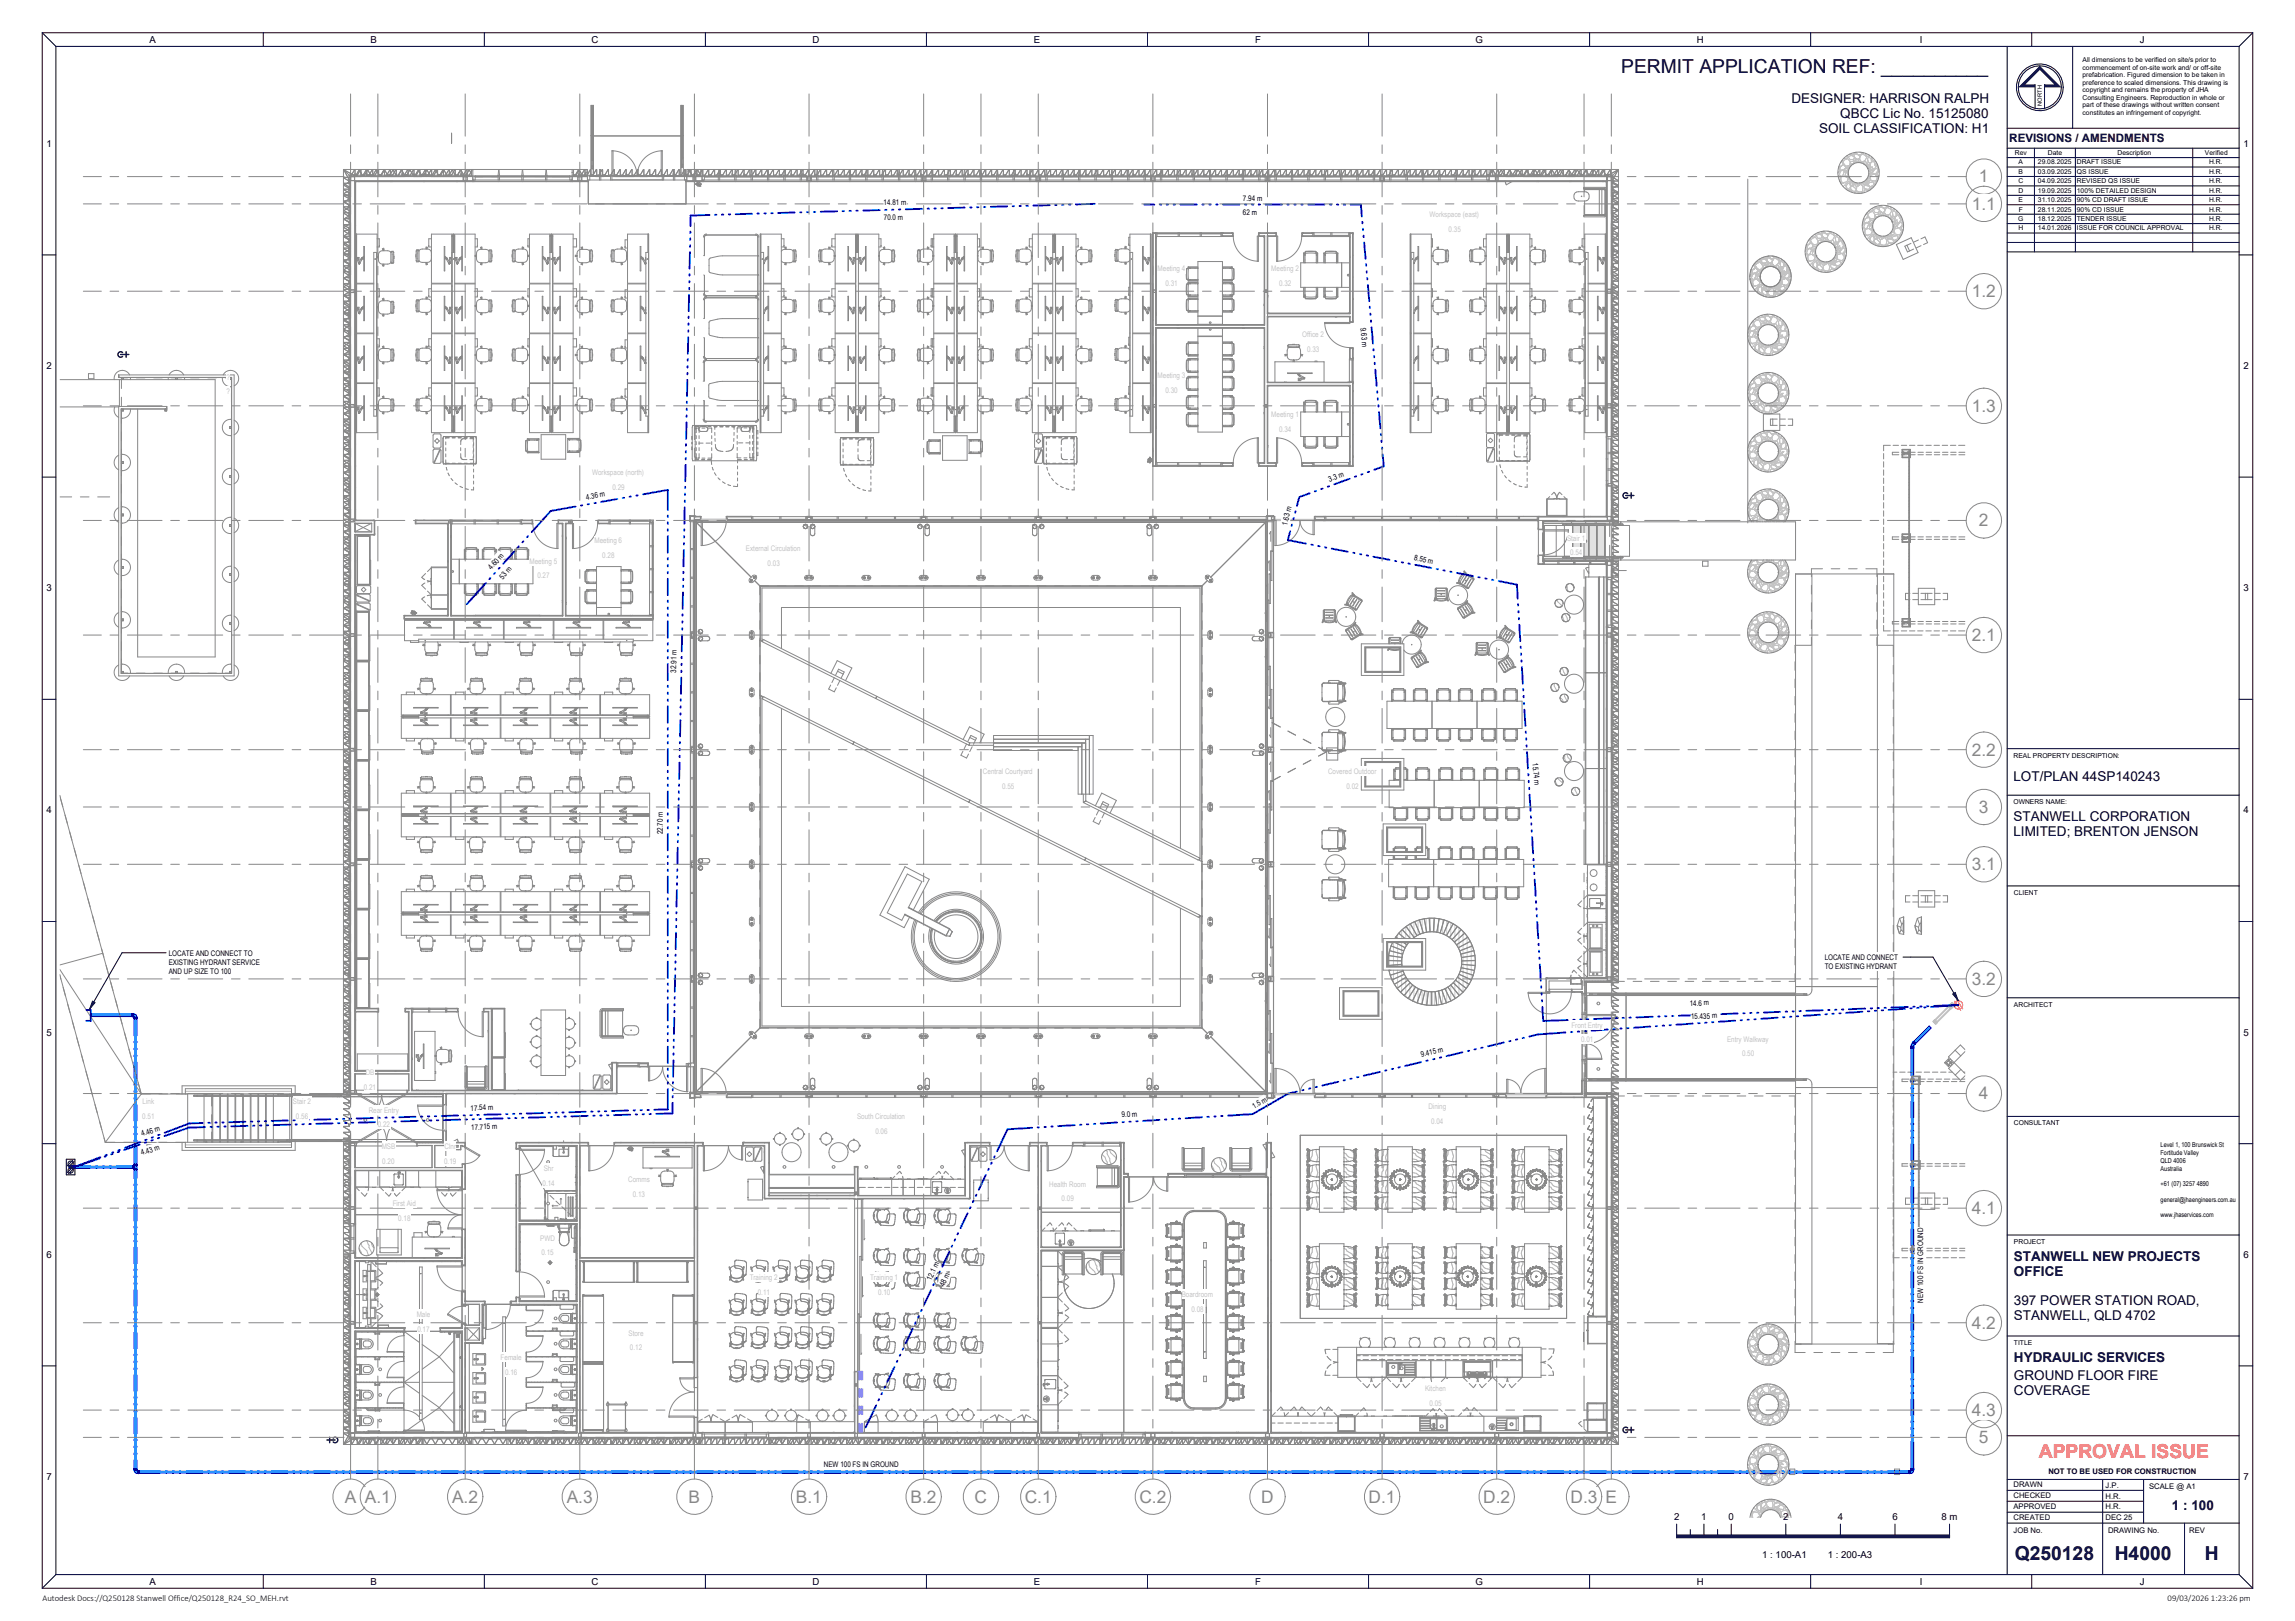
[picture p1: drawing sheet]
<svg xmlns="http://www.w3.org/2000/svg" width="841mm" height="594mm" viewBox="0 0 841 594" stroke-linecap="round" stroke-linejoin="round" font-family="sans-serif">
<defs><g id="words">
<g font-size="7.1">
<text x="594.1" y="26.8">PERMIT APPLICATION REF: __________</text>
<text x="738.3" y="571.7">Q250128</text>
<text x="774.9" y="571.7">H4000</text>
<text x="807.9" y="571.7">H</text>
</g>
<text font-size="7.1" fill="#f00" x="747.1" y="534.1">APPROVAL ISSUE</text>
<g font-size="6.3" fill="#888">
<text x="725.2" y="66.9">1</text>
<text x="722.6" y="76.9">1.1</text>
<text x="722.6" y="108.9">1.2</text>
<text x="722.6" y="150.9">1.3</text>
<text x="725.2" y="192.9">2</text>
<text x="722.6" y="234.9">2.1</text>
<text x="722.6" y="276.9">2.2</text>
<text x="725.2" y="297.9">3</text>
<text x="722.6" y="318.9">3.1</text>
<text x="722.6" y="360.9">3.2</text>
<text x="725.2" y="402.9">4</text>
<text x="722.6" y="444.9">4.1</text>
<text x="722.6" y="486.9">4.2</text>
<text x="722.6" y="518.9">4.3</text>
<text x="725.2" y="528.9">5</text>
<text x="126.3" y="550.6">A</text>
<text x="133.7" y="550.6">A.1</text>
<text x="165.7" y="550.6">A.2</text>
<text x="207.7" y="550.6">A.3</text>
<text x="252.3" y="550.6">B</text>
<text x="291.7" y="550.6">B.1</text>
<text x="333.7" y="550.6">B.2</text>
<text x="357.2" y="550.6">C</text>
<text x="375.5" y="550.6">C.1</text>
<text x="417.5" y="550.6">C.2</text>
<text x="462.2" y="550.6">D</text>
<text x="501.5" y="550.6">D.1</text>
<text x="543.5" y="550.6">D.2</text>
<text x="575.5" y="550.6">D.3</text>
<text x="588.3" y="550.6">E</text>
</g>
<g font-size="4.9">
<text x="656.5" y="37.8">DESIGNER: HARRISON RALPH</text>
<text x="674.4" y="43.3">QBCC Lic No. 15125080</text>
<text x="666.6" y="48.8">SOIL CLASSIFICATION: H1</text>
<text x="737.8" y="286.3">LOT/PLAN 44SP140243</text>
<text x="737.8" y="300.8">STANWELL CORPORATION</text>
<text x="737.8" y="306.3">LIMITED; BRENTON JENSON</text>
<text x="738" y="461.9">STANWELL NEW PROJECTS</text>
<text x="738" y="467.7">OFFICE</text>
<text x="738" y="478.3">397 POWER STATION ROAD,</text>
<text x="738" y="483.8">STANWELL, QLD 4702</text>
<text x="738" y="499.1">HYDRAULIC SERVICES</text>
<text x="738" y="505.7">GROUND FLOOR FIRE</text>
<text x="738" y="511.2">COVERAGE</text>
<text x="795.9" y="553.5">1 : 100</text>
</g>
<text font-size="4.2" x="736.3" y="52.1">REVISIONS / AMENDMENTS</text>
<g font-size="3.5">
<text x="54.8" y="15.7">A</text>
<text x="135.8" y="15.7">B</text>
<text x="216.7" y="15.7">C</text>
<text x="297.7" y="15.7">D</text>
<text x="378.8" y="15.7">E</text>
<text x="459.9" y="15.7">F</text>
<text x="540.6" y="15.7">G</text>
<text x="621.7" y="15.7">H</text>
<text x="703.5" y="15.7">I</text>
<text x="784.2" y="15.7">J</text>
<text x="17.1" y="53.8">1</text>
<text x="822.1" y="53.8">1</text>
<text x="17.1" y="135.2">2</text>
<text x="822.1" y="135.2">2</text>
<text x="17.1" y="216.6">3</text>
<text x="822.1" y="216.6">3</text>
<text x="17.1" y="298.1">4</text>
<text x="822.1" y="298.1">4</text>
<text x="17.1" y="379.5">5</text>
<text x="822.1" y="379.5">5</text>
<text x="17.1" y="460.9">6</text>
<text x="822.1" y="460.9">6</text>
<text x="17.1" y="542.4">7</text>
<text x="822.1" y="542.4">7</text>
<text x="613.4" y="556.9">2</text>
<text x="623.4" y="556.9">1</text>
<text x="633.4" y="556.9">0</text>
<text x="653.4" y="556.9">2</text>
<text x="673.4" y="556.9">4</text>
<text x="693.4" y="556.9">6</text>
<text x="711.5" y="556.9">8 m</text>
<text x="645.8" y="570.8">1 : 100-A1</text>
<text x="669.8" y="570.8">1 : 200-A3</text>
<text x="54.8" y="580.7">A</text>
<text x="135.8" y="580.7">B</text>
<text x="216.7" y="580.7">C</text>
<text x="297.7" y="580.7">D</text>
<text x="378.8" y="580.7">E</text>
<text x="459.9" y="580.7">F</text>
<text x="540.6" y="580.7">G</text>
<text x="621.7" y="580.7">H</text>
<text x="703.5" y="580.7">I</text>
<text x="784.2" y="580.7">J</text>
</g>
<g font-size="3.2">
<text x="15.6" y="586.8">Autodesk Docs://Q250128 Stanwell Office/Q250128_R24_SO_MEH.rvt</text>
<text x="794.3" y="586.8">09/03/2026 1:23:26 pm</text>
</g>
<g font-size="2.8">
<text x="323.8" y="75.2" transform="rotate(-1 323.8 75.2)">14.81 m</text>
<text x="455.5" y="73.6">7.94 m</text>
<text x="323.9" y="80.7" transform="rotate(-1 323.9 80.7)">70.0 m</text>
<text x="455.5" y="78.9">62 m</text>
<text x="498.6" y="120.1" transform="rotate(85 498.6 120.1)">9.63 m</text>
<text x="487.2" y="176.5" transform="rotate(-20 487.2 176.5)">3.3 m</text>
<text x="214.9" y="183.2" transform="rotate(-10 214.9 183.2)">4.36 m</text>
<text x="471.6" y="192.7" transform="rotate(-76 471.6 192.7)">1.63 m</text>
<text x="180.1" y="208.9" transform="rotate(-49 180.1 208.9)">4.60 m</text>
<text x="518.1" y="205.1" transform="rotate(11 518.1 205.1)">8.55 m</text>
<text x="184.3" y="212.5" transform="rotate(-49 184.3 212.5)">53 m</text>
<text x="247.7" y="246.5" transform="rotate(-88 247.7 246.5)">32.91 m</text>
<text x="561.6" y="279.6" transform="rotate(84 561.6 279.6)">15.74 m</text>
<text x="242.9" y="305.8" transform="rotate(-90 242.9 305.8)">22.70 m</text>
<text x="61.9" y="350.1">LOCATE AND CONNECT TO</text>
<text x="61.9" y="353.6">EXISTING HYDRANT SERVICE</text>
<text x="668.6" y="351.7">LOCATE AND CONNECT</text>
<text x="61.9" y="357">AND UP SIZE TO 100</text>
<text x="668.6" y="355.2">TO EXISTING HYDRANT</text>
<text x="619.2" y="368.5" transform="rotate(-1 619.2 368.5)">14.6 m</text>
<text x="619.7" y="373.6" transform="rotate(-3 619.7 373.6)">15.435 m</text>
<text x="520.9" y="387.3" transform="rotate(-13 520.9 387.3)">9.415 m</text>
<text x="172.4" y="407" transform="rotate(-2 172.4 407)">17.54 m</text>
<text x="459.5" y="406.4" transform="rotate(-30 459.5 406.4)">1.5 m</text>
<text x="411.1" y="409.5" transform="rotate(-4 411.1 409.5)">9.0 m</text>
<text x="52.1" y="416.4" transform="rotate(-18 52.1 416.4)">4.46 m</text>
<text x="172.7" y="414" transform="rotate(-2 172.7 414)">17.715 m</text>
<text x="52" y="423.4" transform="rotate(-18 52 423.4)">4.43 m</text>
<text x="341.2" y="469.3" transform="rotate(-64 341.2 469.3)">12.1 m</text>
<text x="346" y="471.6" transform="rotate(-64 346 471.6)">48 m</text>
<text x="704.7" y="477.3" transform="rotate(-90 704.7 477.3)">NEW 100 FS IN GROUND</text>
<text x="301.9" y="537.6">NEW 100 FS IN GROUND</text>
<text x="737.8" y="545.1">DRAWN</text>
<text x="750.6" y="540.2">NOT TO BE USED FOR CONSTRUCTION</text>
<text x="771.6" y="545.1">J.P.</text>
<text x="787.5" y="545.5">SCALE @ A1</text>
<text x="737.8" y="549.1">CHECKED</text>
<text x="771.6" y="549.1">H.R.</text>
<text x="737.8" y="553.1">APPROVED</text>
<text x="737.8" y="557.1">CREATED</text>
<text x="771.6" y="553.1">H.R.</text>
<text x="771.6" y="557.1">DEC 25</text>
<text x="737.8" y="561.7">JOB No.</text>
<text x="772.5" y="561.7">DRAWING No.</text>
<text x="802.3" y="561.7">REV</text>
</g>
<g font-size="2.8" fill="#c3c3c3">
<text x="523.9" y="79.5">Workspace (east)</text>
<text x="530.8" y="84.9">0.35</text>
<text x="424.2" y="99.5">Meeting 4</text>
<text x="465.9" y="99.5">Meeting 2</text>
<text x="427.1" y="104.9">0.31</text>
<text x="468.7" y="104.9">0.32</text>
<text x="477.2" y="123.5">Office 2</text>
<text x="479" y="129">0.33</text>
<text x="82.9" y="139.1">?</text>
<text x="424.2" y="138.5">Meeting 3</text>
<text x="427.1" y="143.9">0.30</text>
<text x="465.9" y="152.9">Meeting 1</text>
<text x="468.7" y="158.3">0.34</text>
<text x="217" y="174.2">Workspace (north)</text>
<text x="224.4" y="179.6">0.29</text>
<text x="217.8" y="199.1">Meeting 6</text>
<text x="273.3" y="201.9">External Circulation</text>
<text x="574.2" y="198.1">Stair 1</text>
<text x="575.3" y="203.5">0.54</text>
<text x="194" y="206.5">Meeting 5</text>
<text x="220.7" y="204.5">0.28</text>
<text x="281.3" y="207.3">0.03</text>
<text x="196.9" y="211.9">0.27</text>
<text x="360.2" y="283.6">Central Courtyard</text>
<text x="486.7" y="283.6">Covered Outdoor</text>
<text x="367.2" y="289">0.55</text>
<text x="493.4" y="289">0.02</text>
<text x="575.8" y="376.5">Front Entry</text>
<text x="579.4" y="381.9">0.01</text>
<text x="632.9" y="381.7">Entry Walkway</text>
<text x="638.4" y="387.1">0.50</text>
<text x="134" y="393.9">DB</text>
<text x="133.3" y="399.3">0.21</text>
<text x="52.3" y="404.5">Link</text>
<text x="107.3" y="404.5">Stair 2</text>
<text x="135.1" y="407.7">Rear Entry</text>
<text x="523.4" y="406.3">Dining</text>
<text x="52.1" y="409.9">0.51</text>
<text x="108.4" y="409.9">0.56</text>
<text x="138.4" y="413.1">0.22</text>
<text x="314.1" y="410.2">South Circulation</text>
<text x="524.5" y="411.7">0.04</text>
<text x="320.8" y="415.6">0.06</text>
<text x="139.9" y="421">MSB</text>
<text x="162.9" y="421">Clnr</text>
<text x="140.1" y="426.4">0.20</text>
<text x="162.8" y="426.4">0.19</text>
<text x="199.3" y="429.1">Shr</text>
<text x="198.8" y="434.6">0.14</text>
<text x="230.2" y="433.1">Comms</text>
<text x="384.5" y="434.8">Health Room</text>
<text x="143.9" y="441.9">First Aid</text>
<text x="231.9" y="438.5">0.13</text>
<text x="389" y="440.2">0.09</text>
<text x="146" y="447.3">0.18</text>
<text x="198" y="454.6">PWD</text>
<text x="198.4" y="460">0.15</text>
<text x="274.7" y="469.2">Training 2</text>
<text x="318.8" y="469.2">Training 1</text>
<text x="277.7" y="474.6">0.11</text>
<text x="321.8" y="474.6">0.10</text>
<text x="433.1" y="475.4">Boardroom</text>
<text x="152.7" y="482.7">Male</text>
<text x="436.6" y="480.8">0.08</text>
<text x="152.9" y="488.1">0.17</text>
<text x="230.3" y="489.4">Store</text>
<text x="230.8" y="494.8">0.12</text>
<text x="183.5" y="498.3">Female</text>
<text x="185.1" y="503.7">0.16</text>
<text x="522.2" y="509.8">Kitchen</text>
<text x="523.8" y="515.2">0.05</text>
</g>
<g font-size="2.5">
<text x="763.1" y="22.7">All dimensions to be verified on site/s prior to</text>
<text x="763.1" y="25.5">commencement of on-site work and/ or off-site</text>
<text x="763.1" y="28.2">prefabrication. Figured dimension to be taken in</text>
<text x="763.1" y="31">preference to scaled dimensions. This drawing is</text>
<text x="763.1" y="33.8">copyright and remains the property of JHA</text>
<text x="763.1" y="36.6">Consulting Engineers. Reproduction in whole or</text>
<text x="763.1" y="39.4">part of these drawings without written consent</text>
<text x="763.1" y="42.1">constitutes an infringement of copyright.</text>
<text x="738.4" y="56.8">Rev</text>
<text x="750.4" y="56.8">Date</text>
<text x="776" y="56.8">Description</text>
<text x="808" y="56.8">Verified</text>
<text x="739.7" y="60.3">A</text>
<text x="739.7" y="63.7">B</text>
<text x="746.8" y="60.3">29.08.2025</text>
<text x="746.8" y="63.7">03.09.2025</text>
<text x="761.1" y="60.3">DRAFT ISSUE</text>
<text x="761.1" y="63.7">QS ISSUE</text>
<text x="809.5" y="60.3">H.R.</text>
<text x="809.5" y="63.7">H.R.</text>
<text x="739.6" y="67.2">C</text>
<text x="739.6" y="70.6">D</text>
<text x="746.8" y="67.2">04.09.2025</text>
<text x="746.8" y="70.6">19.09.2025</text>
<text x="761.1" y="67.2">REVISED QS ISSUE</text>
<text x="761.1" y="70.6">100% DETAILED DESIGN</text>
<text x="809.5" y="67.2">H.R.</text>
<text x="809.5" y="70.6">H.R.</text>
<text x="739.7" y="74.1">E</text>
<text x="739.8" y="77.5">F</text>
<text x="746.8" y="74.1">31.10.2025</text>
<text x="746.8" y="77.5">28.11.2025</text>
<text x="761.1" y="74.1">90% CD DRAFT ISSUE</text>
<text x="761.1" y="77.5">90% CD ISSUE</text>
<text x="809.5" y="74.1">H.R.</text>
<text x="809.5" y="77.5">H.R.</text>
<text x="739.5" y="81">G</text>
<text x="746.8" y="81">18.12.2025</text>
<text x="761.1" y="81">TENDER ISSUE</text>
<text x="809.5" y="81">H.R.</text>
<text x="739.6" y="84.4">H</text>
<text x="746.8" y="84.4">14.01.2026</text>
<text x="761.1" y="84.4">ISSUE FOR COUNCIL APPROVAL</text>
<text x="809.5" y="84.4">H.R.</text>
<text x="737.8" y="277.6">REAL PROPERTY DESCRIPTION:</text>
<text x="737.8" y="294.7">OWNERS NAME:</text>
<text x="738" y="327.9">CLIENT</text>
<text x="738" y="368.9">ARCHITECT</text>
<text x="738" y="412.4">CONSULTANT</text>
<text x="791.7" y="420.4">Level 1, 100 Brunswick St</text>
<text x="791.7" y="423.3">Fortitude Valley</text>
<text x="791.7" y="426.1">QLD 4006</text>
<text x="791.7" y="429">Australia</text>
<text x="791.7" y="434.7">+61 (07) 3257 4890</text>
<text x="791.7" y="440.4">general@jhaengineers.com.au</text>
<text x="791.7" y="446">www.jhaservices.com</text>
<text x="738" y="455.8">PROJECT</text>
<text x="738" y="492.8">TITLE</text>
</g>
<text font-size="2.1" x="748.3" y="38.7" transform="rotate(-90 748.3 38.7)">NORTH</text>
</g></defs>
<g fill="#0080ff">
<path d="M50.9 539.4h648.6v.5h-648.6z"/>
<path d="M50.9 538.9h648.6v.5h-648.6z"/>
<path d="M49.1 538.7h1l.3 .2v1a1.27 1.27 0 0 1-1.3-1.2z"/>
<path d="M50.6 538.9l.1 1.1z"/>
<path d="M50.7 538.9v1.1z"/>
<path d="M49.1 538.4h1.1z"/>
<path d="M700.3 538.7h1a1.25 1.25 0 0 1-1.3 1.2v-1z"/>
<path d="M700.2 538.4h1.1z"/>
<path d="M699.7 538.9v1.1z"/>
<path d="M700.8 384.2h.5v153.9h-.5z"/>
<path d="M700.2 384.2h.6v153.9h-.6z"/>
<path d="M701.7 382l5.6-5.6 .3 .3-5.6 5.6z"/>
<path d="M701.3 381.6l5.6-5.6 .4 .4-5.6 5.6z"/>
<path d="M49.6 373.3h.5v53.3h-.5z"/>
<path d="M49.1 373.3h.5v53.3h-.5z"/>
<path d="M33.3 371.5h15v.5h-15z"/>
<path d="M33.3 372h15v.5h-15z"/>
<path d="M27.2 427.2h21.4v.5h-21.4z"/>
<path d="M27.2 427.7h21.4v.5h-21.4z"/>
<path d="M49.2 427.1l.4 .6-.4 .5h.9v-1.1z"/>
<path d="M49.1 427.2l.5 .5-.5 .5z"/>
<path d="M49.1 426.8l1.1 .1z"/>
<path d="M49.1 428.4l1.1 .1z"/>
<path d="M48.8 427.1l.1 1.1z"/>
<path d="M48.9 427.1v1.1z"/>
<path d="M49.6 428.7h.5v109.4h-.5z"/>
<path d="M49.1 428.7h.5v109.4h-.5z"/>
<path d="M26.2 427.2h.5v.5z"/>
<path d="M26.5 427.7h.2v.5h-.5z"/>
<path d="M25.4 427.7l.5 .5 .6-.5a.55 .55 0 0 1-.6 .5 .55 .55 0 0 1-.5-.5z"/>
<path d="M25.6 427.2l.5-.1 .4 .6-.6-.6-.5 .6z"/>
<path d="M26.9 427.7l.1 .5z"/>
<path d="M26.9 427.1l.1 .6z"/>
<path d="M48.9 371.5l.8 .4 .4 .9h-1l-.2-.3z"/>
<path d="M48.6 371.4v1.2z"/>
<path d="M49.1 373l1.1 .1z"/>
<path d="M700.9 382l.8 .7-.4 1h-1z"/>
<path d="M700.2 383.9h1.1z"/>
<path d="M701.1 381.7l.8 .9z"/>
<path d="M49.1 538.5v.2h1.1v-.2zM49.1 538.1v.3h1.1v-.3z"/>
<path d="M50.7 538.9v1.1h.2v-1.1zM50.4 538.9v1.1h.2v-1.1z"/>
<path d="M699.5 538.9v1.1h.2v-1.1zM699.8 538.9v1.1h.2v-1.1z"/>
<path d="M700.2 538.5v.2h1.1v-.2zM700.2 538.1v.3h1.1v-.3z"/>
<path d="M49.1 426.9v.2h1.1l-.1-.2zM49.1 426.6v.2h1.1v-.2z"/>
<path d="M49.1 428.5v.2h1.1l-.1-.2zM49.1 428.2v.2h1.1v-.2z"/>
<path d="M48.6 427.1v1.1h.2v-1.1zM48.9 427.1v1.1h.2v-1.1z"/>
<path d="M26.7 427.1v.6h.2v-.6zM27 427.1v.6h.2v-.6z"/>
<path d="M26.7 427.7v.5h.2v-.5zM27 427.7v.5h.2v-.5z"/>
<path d="M25.4 427.7a.55 .55 0 0 0 1.1 0 .55 .55 0 0 0-1.1 0zM25.4 427.7a.51 .51 0 0 1 1 0 .51 .51 0 0 1-1 0z"/>
<path d="M49.1 373.1v.2h1.1v-.2zM49.1 372.8v.2h1.1v-.2z"/>
<path d="M48.6 371.5v1h.3v-1zM48.3 371.5v1h.2v-1z"/>
<path d="M701.1 381.8l-.2 .2 .8 .7 .1-.1zM701.3 381.6l-.1 .1 .7 .8 .1-.2z"/>
<path d="M700.2 384v.2h1.1v-.2zM700.2 383.7v.2h1.1v-.2z"/>
<circle cx="25.9" cy="427.7" r=".51"/>
</g>
<g fill="none" stroke="#88c3a5" stroke-width=".37">
<path d="M128.4 79.4l.1 .1M128.4 78.3l.1 .1M128.4 77.3l.1 .1M128.4 76.2l.1 .1M128.4 75.2l.1 .1M128.4 74.1l.1 .1M128.4 73l.1 .1M128.4 72l.1 .1M128.4 70.9l.1 .1M128.4 69.9l.1 .1M128.4 68.8l.1 .1M128.4 67.7l.1 .1"/>
<path d="M128.4 66.7l.1 .1M128.4 65.6l.1 .1M128.4 64.6l.1 .1M129.5 64.6l.1 .1M130.6 64.6l.1 .1M131.6 64.6l.1 .1M132.7 64.6l.1 .1M133.7 64.6l.1 .1M134.8 64.6l.1 .1M135.9 64.6l.1 .1M136.9 64.6l.1 .1M138 64.6l.1 .1"/>
<path d="M139 64.6l.1 .1M140.1 64.6l.1 .1M141.2 64.6l.1 .1M142.2 64.6l.1 .1M143.3 64.6l.1 .1M144.3 64.6l.1 .1M145.4 64.6l.1 .1M146.5 64.6l.1 .1M147.5 64.6l.1 .1M148.6 64.6l.1 .1M149.6 64.6l.1 .1M150.7 64.6l.1 .1"/>
<path d="M151.8 64.6l.1 .1M152.8 64.6l.1 .1M153.9 64.6l.1 .1M154.9 64.6l.1 .1M156 64.6l.1 .1M157.1 64.6l.1 .1M158.1 64.6l.1 .1M159.2 64.6l.1 .1M160.2 64.6l.1 .1M161.3 64.6l.1 .1M162.4 64.6l.1 .1M163.4 64.6l.1 .1"/>
<path d="M164.5 64.6l.1 .1M165.6 64.6l.1 .1M166.6 64.6l.1 .1M167.7 64.6l.1 .1M168.7 64.6l.1 .1M169.8 64.6l.1 .1M170.9 64.6l.1 .1M171.9 64.6l.1 .1M173 64.6l.1 .1M210.1 64.6l.1 .1M211.2 64.6l.1 .1M212.2 64.6l.1 .1"/>
<path d="M213.3 64.6l.1 .1M214.3 64.6l.1 .1M252.5 64.6l.1 .1M253.6 64.6l.1 .1M254.6 64.6l.1 .1M255.7 64.6l.1 .1M256.8 64.6l.1 .1M546.3 64.6l.1 .1M547.4 64.6l.1 .1M548.4 64.6l.1 .1M549.5 64.6l.1 .1M550.6 64.6l.1 .1"/>
<path d="M551.6 64.6l.1 .1M552.7 64.6l.1 .1M553.8 64.6l.1 .1M554.8 64.6l.1 .1M555.9 64.6l.1 .1M556.9 64.6l.1 .1M558 64.6l.1 .1M559.1 64.6l.1 .1M560.1 64.6l.1 .1M561.2 64.6l.1 .1M562.2 64.6l.1 .1M563.3 64.6l.1 .1"/>
<path d="M564.4 64.6l.1 .1M565.4 64.6l.1 .1M566.5 64.6l.1 .1M567.5 64.6l.1 .1M568.6 64.6l.1 .1M569.7 64.6l.1 .1M570.7 64.6l.1 .1M571.8 64.6l.1 .1M572.8 64.6l.1 .1M573.9 64.6l.1 .1M575 64.6l.1 .1M576 64.6l.1 .1"/>
<path d="M577.1 64.6l.1 .1M578.1 64.6l.1 .1M579.2 64.6l.1 .1M580.3 64.6l.1 .1M581.3 64.6l.1 .1M582.4 64.6l.1 .1M583.5 64.6l.1 .1M584.5 64.6l.1 .1M585.6 64.6l.1 .1M586.6 64.6l.1 .1M587.7 64.6l.1 .1M590.5 79.1l.1 .1"/>
<path d="M590.5 76.9l.1 .1M590.5 75.9l.1 .1M590.5 74.8l.1 .1M590.5 73.8l.1 .1M590.5 72.7l.1 .1M590.5 71.6l.1 .1M590.5 70.6l.1 .1M590.5 69.5l.1 .1M590.5 68.4l.1 .1M590.5 67.4l.1 .1M590.5 78l.1 .1M590.5 66.3l.1 .1"/>
<path d="M590.5 65.3l.1 .1M590.5 64.2l.1 .1M128.4 99.6l.1 .1M128.4 98.5l.1 .1M128.4 97.4l.1 .1M128.4 96.4l.1 .1M128.4 95.3l.1 .1M128.4 94.3l.1 .1M128.4 93.2l.1 .1M128.4 92.1l.1 .1M128.4 91.1l.1 .1M128.4 90l.1 .1"/>
<path d="M128.4 88.9l.1 .1M128.4 87.9l.1 .1M128.4 86.8l.1 .1M128.4 85.8l.1 .1M128.4 84.7l.1 .1M128.4 83.6l.1 .1M128.4 82.6l.1 .1M128.4 81.5l.1 .1M128.4 80.5l.1 .1M590.5 98.1l.1 .1M590.5 97.1l.1 .1M590.5 92.8l.1 .1"/>
<path d="M590.5 91.8l.1 .1M590.5 87.5l.1 .1M590.5 86.5l.1 .1M590.5 85.4l.1 .1M590.5 82.2l.1 .1M590.5 81.2l.1 .1M590.5 80.1l.1 .1M590.5 99.2l.1 .1M590.5 96l.1 .1M590.5 95l.1 .1M590.5 93.9l.1 .1M590.5 90.7l.1 .1"/>
<path d="M590.5 89.7l.1 .1M590.5 88.6l.1 .1M590.5 84.4l.1 .1M590.5 83.3l.1 .1M128.4 119.7l.1 .1M128.4 118.6l.1 .1M128.4 117.6l.1 .1M128.4 116.5l.1 .1M128.4 115.5l.1 .1M128.4 114.4l.1 .1M128.4 113.3l.1 .1M128.4 112.3l.1 .1"/>
<path d="M128.4 111.2l.1 .1M128.4 110.2l.1 .1M128.4 109.1l.1 .1M128.4 108l.1 .1M128.4 107l.1 .1M128.4 105.9l.1 .1M128.4 104.9l.1 .1M128.4 103.8l.1 .1M128.4 102.7l.1 .1M128.4 101.7l.1 .1M128.4 100.6l.1 .1M590.5 103.4l.1 .1"/>
<path d="M590.5 119.4l.1 .1M590.5 118.3l.1 .1M590.5 117.2l.1 .1M590.5 116.2l.1 .1M590.5 115.1l.1 .1M590.5 114.1l.1 .1M590.5 113l.1 .1M590.5 111.9l.1 .1M590.5 110.9l.1 .1M590.5 109.8l.1 .1M590.5 108.8l.1 .1M590.5 107.7l.1 .1"/>
<path d="M590.5 106.6l.1 .1M590.5 105.6l.1 .1M590.5 104.5l.1 .1M590.5 102.4l.1 .1M590.5 101.3l.1 .1M590.5 100.3l.1 .1M128.4 139.9l.1 .1M128.4 138.8l.1 .1M128.4 137.7l.1 .1M128.4 136.7l.1 .1M128.4 135.6l.1 .1M128.4 134.6l.1 .1"/>
<path d="M128.4 133.5l.1 .1M128.4 132.4l.1 .1M128.4 131.4l.1 .1M128.4 130.3l.1 .1M128.4 129.3l.1 .1M128.4 128.2l.1 .1M128.4 127.1l.1 .1M128.4 126.1l.1 .1M128.4 125l.1 .1M128.4 123.9l.1 .1M128.4 122.9l.1 .1M128.4 121.8l.1 .1"/>
<path d="M128.4 120.8l.1 .1M590.5 139.5l.1 .1M590.5 138.5l.1 .1M590.5 137.4l.1 .1M590.5 136.3l.1 .1M590.5 135.3l.1 .1M590.5 134.2l.1 .1M590.5 133.1l.1 .1M590.5 132.1l.1 .1M590.5 131l.1 .1M590.5 130l.1 .1M590.5 128.9l.1 .1"/>
<path d="M590.5 127.8l.1 .1M590.5 126.8l.1 .1M590.5 125.7l.1 .1M590.5 124.7l.1 .1M590.5 123.6l.1 .1M590.5 122.5l.1 .1M590.5 121.5l.1 .1M590.5 120.4l.1 .1M128.4 159l.1 .1M128.4 157.9l.1 .1M128.4 156.8l.1 .1M128.4 155.8l.1 .1"/>
<path d="M128.4 154.7l.1 .1M128.4 153.6l.1 .1M128.4 152.6l.1 .1M128.4 151.5l.1 .1M128.4 150.5l.1 .1M128.4 149.4l.1 .1M128.4 148.3l.1 .1M128.4 147.3l.1 .1M128.4 146.2l.1 .1M128.4 145.2l.1 .1M128.4 144.1l.1 .1M128.4 143l.1 .1"/>
<path d="M128.4 142l.1 .1M128.4 140.9l.1 .1M590.5 159.7l.1 .1M590.5 158.6l.1 .1M590.5 157.5l.1 .1M590.5 156.5l.1 .1M590.5 155.4l.1 .1M590.5 154.4l.1 .1M590.5 153.3l.1 .1M590.5 152.2l.1 .1M590.5 151.2l.1 .1M590.5 150.1l.1 .1"/>
<path d="M590.5 149.1l.1 .1M590.5 148l.1 .1M590.5 146.9l.1 .1M590.5 145.9l.1 .1M590.5 144.8l.1 .1M590.5 143.8l.1 .1M590.5 142.7l.1 .1M590.5 141.6l.1 .1M590.5 140.6l.1 .1M128.4 179.1l.1 .1M128.4 178l.1 .1M128.4 177l.1 .1"/>
<path d="M128.4 175.9l.1 .1M128.4 174.9l.1 .1M128.4 173.8l.1 .1M128.4 172.7l.1 .1M128.4 171.7l.1 .1M128.4 170.6l.1 .1M128.4 169.6l.1 .1M128.4 168.5l.1 .1M128.4 167.4l.1 .1M128.4 166.4l.1 .1M128.4 165.3l.1 .1M128.4 164.3l.1 .1"/>
<path d="M128.4 163.2l.1 .1M128.4 162.1l.1 .1M128.4 161.1l.1 .1M128.4 160l.1 .1M590.5 179.8l.1 .1M590.5 178.8l.1 .1M128.4 199.3l.1 .1M128.4 198.2l.1 .1M128.4 197.1l.1 .1M128.4 196.1l.1 .1M128.4 195l.1 .1M128.4 194l.1 .1"/>
<path d="M128.4 192.9l.1 .1M128.4 191.8l.1 .1M128.4 190.8l.1 .1M128.4 189.7l.1 .1M128.4 188.6l.1 .1M128.4 187.6l.1 .1M128.4 186.5l.1 .1M128.4 185.5l.1 .1M128.4 184.4l.1 .1M128.4 183.3l.1 .1M128.4 182.3l.1 .1M128.4 181.2l.1 .1"/>
<path d="M128.4 180.2l.1 .1M255.2 190.3l.1 .1M256.3 190.3l.1 .1M266.9 190.3l.1 .1M267.9 190.3l.1 .1M269 190.3l.1 .1M270 190.3l.1 .1M271.1 190.3l.1 .1M272.2 190.3l.1 .1M273.2 190.3l.1 .1M274.3 190.3l.1 .1M275.4 190.3l.1 .1"/>
<path d="M466.3 190.3l.1 .1M481.9 190v.1M482.2 190.3l.1 .1M483.2 190.3l.1 .1M484.3 190.3l.1 .1M485.4 190.3l.1 .1M565.3 192.9l.1 .1M565.3 191.8l.1 .1M565.5 190.9l.1 .1M566.6 190.9l.1 .1M567.6 190.9l.1 .1M568.7 190.9l.1 .1"/>
<path d="M569.7 190.9l.1 .1M570.8 190.9l.1 .1M571.9 190.9l.1 .1M572.9 190.9l.1 .1M574 190.9l.1 .1M575 190.9l.1 .1M576.1 190.9l.1 .1M577.2 190.9l.1 .1M578.2 190.9l.1 .1M579.3 190.9l.1 .1M580.4 190.9l.1 .1M581.4 190.9l.1 .1"/>
<path d="M582.5 190.9l.1 .1M583.5 190.9l.1 .1M584.6 190.9l.1 .1M585.7 190.9l.1 .1M586.7 190.9l.1 .1M587.8 190.9l.1 .1M588.8 190.9l.1 .1M589.9 190.9l.1 .1M590.5 189.4h.1M590.5 188.3l.1 .1M590.5 187.2l.1 .1M590.5 186.2l.1 .1"/>
<path d="M590.5 185.1l.1 .1M590.5 184.1l.1 .1M590.5 183l.1 .1M590.5 181.9l.1 .1M590.5 180.9l.1 .1M128.4 219.4l.1 .1M128.4 218.3l.1 .1M128.4 217.3l.1 .1M128.4 216.2l.1 .1M128.4 215.2l.1 .1M128.4 214.1l.1 .1M128.4 213l.1 .1"/>
<path d="M128.4 212l.1 .1M128.4 210.9l.1 .1M128.4 209.9l.1 .1M128.4 208.8l.1 .1M128.4 207.7l.1 .1M128.4 206.7l.1 .1M128.4 205.6l.1 .1M128.4 204.6l.1 .1M128.4 203.5l.1 .1M128.4 202.4l.1 .1M128.4 201.4l.1 .1M128.4 200.3l.1 .1"/>
<path d="M565.3 205.6l.1 .1M565.3 204.5l.1 .1M565.4 203.5v.1M588.7 205.6l.1 .1M589.7 205.6l.1 .1M590.5 210.6l.1 .1M590.5 209.5l.1 .1M590.5 208.5l.1 .1M590.5 207.4l.1 .1M590.5 206.3l.1 .1M128.4 239.6l.1 .1M128.4 238.5l.1 .1"/>
<path d="M128.4 237.4l.1 .1M128.4 236.4l.1 .1M128.4 235.3l.1 .1M128.4 234.3l.1 .1M128.4 233.2l.1 .1M128.4 232.1l.1 .1M128.4 231.1l.1 .1M128.4 230l.1 .1M128.4 229l.1 .1M128.4 227.9l.1 .1M128.4 226.8l.1 .1M128.4 225.8l.1 .1"/>
<path d="M128.4 224.7l.1 .1M128.4 223.7l.1 .1M128.4 222.6l.1 .1M128.4 221.5l.1 .1M128.4 220.5l.1 .1M590.5 239.2l.1 .1M590.5 238.2l.1 .1M590.5 237.1l.1 .1M590.5 236l.1 .1M590.5 235l.1 .1M590.5 233.9l.1 .1M590.5 232.8l.1 .1"/>
<path d="M590.5 231.8l.1 .1M590.5 230.7l.1 .1M128.4 259.7l.1 .1M128.4 258.7l.1 .1M128.4 257.6l.1 .1M128.4 256.5l.1 .1M128.4 255.5l.1 .1M128.4 254.4l.1 .1M128.4 253.3l.1 .1M128.4 252.3l.1 .1M128.4 251.2l.1 .1M128.4 250.2l.1 .1"/>
<path d="M128.4 249.1l.1 .1M128.4 248l.1 .1M128.4 247l.1 .1M128.4 245.9l.1 .1M128.4 244.9l.1 .1M128.4 243.8l.1 .1M128.4 242.7l.1 .1M128.4 241.7l.1 .1M128.4 240.6l.1 .1M590.5 259.4l.1 .1M590.5 258.3l.1 .1M590.5 257.2l.1 .1"/>
<path d="M590.5 256.2l.1 .1M590.5 255.1l.1 .1M590.5 254.1l.1 .1M590.5 253l.1 .1M590.5 251.9l.1 .1M590.5 250.9l.1 .1M590.5 249.8l.1 .1M590.5 248.8l.1 .1M590.5 247.7l.1 .1M590.5 246.6l.1 .1M590.5 245.6l.1 .1M590.5 244.5l.1 .1"/>
<path d="M590.5 243.5l.1 .1M590.5 242.4l.1 .1M590.5 241.3l.1 .1M590.5 240.3l.1 .1M128.4 279.9l.1 .1M128.4 278.8l.1 .1M128.4 277.7l.1 .1M128.4 276.7l.1 .1M128.4 275.6l.1 .1M128.4 274.6l.1 .1M128.4 273.5l.1 .1M128.4 272.4l.1 .1"/>
<path d="M128.4 271.4l.1 .1M128.4 270.3l.1 .1M128.4 269.3l.1 .1M128.4 268.2l.1 .1M128.4 267.1l.1 .1M128.4 266.1l.1 .1M128.4 265l.1 .1M128.4 264l.1 .1M128.4 262.9l.1 .1M128.4 261.8l.1 .1M128.4 260.8l.1 .1M590.5 279.5l.1 .1"/>
<path d="M590.5 278.5l.1 .1M590.5 277.4l.1 .1M590.5 276.3l.1 .1M590.5 275.3l.1 .1M590.5 274.2l.1 .1M590.5 273.2l.1 .1M590.5 272.1l.1 .1M590.5 271l.1 .1M590.5 270l.1 .1M590.5 268.9l.1 .1M590.5 267.9l.1 .1M590.5 266.8l.1 .1"/>
<path d="M590.5 265.7l.1 .1M590.5 264.7l.1 .1M590.5 263.6l.1 .1M590.5 262.5l.1 .1M590.5 261.5l.1 .1M590.5 260.4l.1 .1M128.4 299l.1 .1M128.4 297.9l.1 .1M128.4 296.8l.1 .1M128.4 295.8l.1 .1M128.4 294.7l.1 .1M128.4 293.7l.1 .1"/>
<path d="M128.4 292.6l.1 .1M128.4 291.5l.1 .1M128.4 290.5l.1 .1M128.4 289.4l.1 .1M128.4 288.4l.1 .1M128.4 287.3l.1 .1M128.4 286.2l.1 .1M128.4 285.2l.1 .1M128.4 284.1l.1 .1M128.4 283l.1 .1M128.4 282l.1 .1M128.4 280.9l.1 .1"/>
<path d="M590.5 299.7l.1 .1M590.5 298.6l.1 .1M590.5 297.5l.1 .1M590.5 296.5l.1 .1M590.5 295.4l.1 .1M590.5 294.4l.1 .1M590.5 293.3l.1 .1M590.5 292.2l.1 .1M590.5 291.2l.1 .1M590.5 290.1l.1 .1M590.5 289.1l.1 .1M590.5 288l.1 .1"/>
<path d="M590.5 286.9l.1 .1M590.5 285.9l.1 .1M590.5 284.8l.1 .1M590.5 283.8l.1 .1M590.5 282.7l.1 .1M590.5 281.6l.1 .1M590.5 280.6l.1 .1M128.4 319.1l.1 .1M128.4 318.1l.1 .1M128.4 317l.1 .1M128.4 315.9l.1 .1M128.4 314.9l.1 .1"/>
<path d="M128.4 313.8l.1 .1M128.4 312.7l.1 .1M128.4 311.7l.1 .1M128.4 310.6l.1 .1M128.4 309.6l.1 .1M128.4 308.5l.1 .1M128.4 307.4l.1 .1M128.4 306.4l.1 .1M128.4 305.3l.1 .1M128.4 304.3l.1 .1M128.4 303.2l.1 .1M128.4 302.1l.1 .1"/>
<path d="M128.4 301.1l.1 .1M128.4 300l.1 .1M590.5 319.8l.1 .1M590.5 318.8l.1 .1M590.5 317.7l.1 .1M590.5 316.6l.1 .1M590.5 315.6l.1 .1M590.5 314.5l.1 .1M590.5 313.5l.1 .1M590.5 312.4l.1 .1M590.5 311.3l.1 .1M590.5 310.3l.1 .1"/>
<path d="M590.5 309.2l.1 .1M590.5 308.2l.1 .1M590.5 307.1l.1 .1M590.5 306l.1 .1M590.5 305l.1 .1M590.5 303.9l.1 .1M590.5 302.9l.1 .1M590.5 301.8l.1 .1M590.5 300.7l.1 .1M128.4 339.3l.1 .1M128.4 338.2l.1 .1M128.4 337.1l.1 .1"/>
<path d="M128.4 336.1l.1 .1M128.4 335l.1 .1M128.4 334l.1 .1M128.4 332.9l.1 .1M128.4 331.8l.1 .1M128.4 330.8l.1 .1M128.4 329.7l.1 .1M128.4 328.7l.1 .1M128.4 327.6l.1 .1M128.4 326.5l.1 .1M128.4 325.5l.1 .1M128.4 324.4l.1 .1"/>
<path d="M128.4 323.4l.1 .1M128.4 322.3l.1 .1M128.4 321.2l.1 .1M128.4 320.2l.1 .1M590.5 340l.1 .1M590.5 338.9l.1 .1M590.5 337.9l.1 .1M590.5 336.8l.1 .1M590.5 335.7l.1 .1M590.5 334.7l.1 .1M590.5 333.6l.1 .1M590.5 332.6l.1 .1"/>
<path d="M590.5 331.5l.1 .1M590.5 330.4l.1 .1M590.5 329.4l.1 .1M590.5 328.3l.1 .1M590.5 327.2l.1 .1M590.5 326.2l.1 .1M590.5 325.1l.1 .1M590.5 324.1l.1 .1M590.5 323l.1 .1M590.5 321.9l.1 .1M590.5 320.9l.1 .1M128.4 359.4l.1 .1"/>
<path d="M128.4 358.4l.1 .1M128.4 357.3l.1 .1M128.4 356.2l.1 .1M128.4 355.2l.1 .1M128.4 354.1l.1 .1M128.4 353.1l.1 .1M128.4 352l.1 .1M128.4 350.9l.1 .1M128.4 349.9l.1 .1M128.4 348.8l.1 .1M128.4 347.7l.1 .1M128.4 346.7l.1 .1"/>
<path d="M128.4 345.6l.1 .1M128.4 344.6l.1 .1M128.4 343.5l.1 .1M128.4 342.4l.1 .1M128.4 341.4l.1 .1M128.4 340.3l.1 .1M580.7 359.9l.1 .1M581.3 359.5l.1 .1M582.4 359.5l.1 .1M583.4 359.5l.1 .1M584.5 359.5l.1 .1M585.6 359.5l.1 .1"/>
<path d="M586.6 359.5l.1 .1M587.7 359.5l.1 .1M588.7 359.5l.1 .1M589.8 359.5l.1 .1M590.5 359.1l.1 .1M590.5 358l.1 .1M590.5 356.9l.1 .1M590.5 355.9l.1 .1M590.5 354.8l.1 .1M590.5 353.8l.1 .1M590.5 352.7l.1 .1M590.5 351.6l.1 .1"/>
<path d="M590.5 350.6l.1 .1M590.5 349.5l.1 .1M590.5 348.5l.1 .1M590.5 347.4l.1 .1M590.5 346.3l.1 .1M590.5 345.3l.1 .1M590.5 344.2l.1 .1M590.5 343.2l.1 .1M590.5 342.1l.1 .1M590.5 341l.1 .1M128.4 377.4l.1 .1M128.4 376.4l.1 .1"/>
<path d="M128.4 375.3l.1 .1M128.4 371.1l.1 .1M128.4 370l.1 .1M128.4 379.6l.1 .1M128.4 378.5l.1 .1M128.4 374.3l.1 .1M128.4 373.2l.1 .1M128.4 372.1l.1 .1M128.4 369l.1 .1M128.4 367.9l.1 .1M128.4 366.8l.1 .1M128.4 365.8l.1 .1"/>
<path d="M128.4 364.7l.1 .1M128.4 363.7l.1 .1M128.4 362.6l.1 .1M128.4 361.5l.1 .1M128.4 360.5l.1 .1M580.7 363.1l.1 .1M580.7 362l.1 .1M580.7 361l.1 .1M128.4 399.7l.1 .1M128.4 398.7l.1 .1M128.4 393.4l.1 .1M128.4 392.3l.1 .1"/>
<path d="M128.4 391.2l.1 .1M128.4 387l.1 .1M128.4 385.9l.1 .1M128.4 397.6l.1 .1M128.4 396.5l.1 .1M128.4 395.5l.1 .1M128.4 394.4l.1 .1M128.4 390.2l.1 .1M128.4 389.1l.1 .1M128.4 388.1l.1 .1M128.4 384.9l.1 .1M128.4 383.8l.1 .1"/>
<path d="M128.4 382.8l.1 .1M128.4 381.7l.1 .1M128.4 380.6l.1 .1M580.7 399.2l.1 .1M580.7 398.1l.1 .1M580.7 397l.1 .1M580.7 396l.1 .1M128.3 418.8l.2 .1M128.4 419.9l.1 .1M129.3 400.6l.1 .1M129.3 418.7l.1 .1M130.3 400.6l.1 .1"/>
<path d="M130.4 418.7l.1 .1M149.4 400.6l.1 .1M150.5 400.6l.1 .1M151.5 400.6l.1 .1M152.6 400.6l.1 .1M153.7 400.6l.1 .1M153.7 418.7l.1 .1M154.7 400.6l.1 .1M154.8 418.7l.1 .1M155.8 400.6l.1 .1M155.8 418.7l.1 .1M156.8 400.6l.1 .1"/>
<path d="M156.9 418.7l.1 .1M157.9 400.6l.1 .1M158 418.7l.1 .1M159 400.6l.1 .1M159 418.7l.1 .1M160 400.6l.1 .1M160.1 418.7l.1 .1M161.1 400.6l.1 .1M161.1 418.7l.1 .1M162.2 400.6l.1 .1M162.2 418.7l.1 .1M162.4 404l.1 .1"/>
<path d="M162.4 403l.1 .1M162.4 401.9l.1 .1M162.4 400.8l.1 .1M162.4 415.7l.1 .1M162.4 414.6l.1 .1M162.4 417.8l.1 .1M162.4 416.7l.1 .1M254.8 401l.1 .1M255.9 401l.1 .1M266.5 401l.1 .1M267.5 401l.1 .1M268.6 401l.1 .1"/>
<path d="M269.7 401l.1 .1M270.7 401l.1 .1M271.8 401l.1 .1M272.8 401l.1 .1M273.9 401l.1 .1M275 401l.1 .1M466.9 401l.1 .1M481.8 401l.1 .1M482.8 401l.1 .1M483.9 401l.1 .1M485 401l.1 .1M547.5 401l.1 .1"/>
<path d="M549.7 401l.1 .1M550.7 401l.1 .1M551.8 401l.1 .1M566.7 401.1l.1 .1M567.7 401l.1 .1M568.8 401l.1 .1M569.8 401l.1 .1M570.9 401l.1 .1M571.9 401l.1 .1M573 401l.1 .1M574.1 401l.1 .1M575.1 401l.1 .1"/>
<path d="M576.2 401l.1 .1M577.2 401l.1 .1M578.3 401l.1 .1M579.4 401l.1 .1M580.7 401.3l.1 .1M580.7 400.2l.1 .1M581.5 401l.1 .1M582.6 401l.1 .1M583.6 401l.1 .1M584.7 401l.1 .1M585.7 401l.1 .1M586.8 401l.1 .1"/>
<path d="M587.9 401l.1 .1M590.5 419.5l.1 .1M590.5 418.5l.1 .1M590.5 417.4l.1 .1M590.5 416.3l.1 .1M590.5 414.2l.1 .1M590.5 413.2l.1 .1M590.5 412.1l.1 .1M590.5 415.3l.1 .1M590.5 411l.1 .1M590.5 410l.1 .1M590.5 408.9l.1 .1"/>
<path d="M590.5 407.9l.1 .1M590.5 406.8l.1 .1M590.5 405.7l.1 .1M590.5 404.7l.1 .1M590.5 403.6l.1 .1M590.5 402.6l.1 .1M590.5 401.5l.1 .1M128.4 439l.1 .1M128.4 437.9l.1 .1M128.4 436.8l.1 .1M128.4 435.8l.1 .1M128.4 434.7l.1 .1"/>
<path d="M128.4 433.7l.1 .1M128.4 432.6l.1 .1M128.4 431.5l.1 .1M128.4 430.5l.1 .1M128.4 429.4l.1 .1M128.4 428.4l.1 .1M128.4 427.3l.1 .1M128.4 426.2l.1 .1M128.4 425.2l.1 .1M128.4 424.1l.1 .1M128.4 423.1l.1 .1M128.4 422l.1 .1"/>
<path d="M128.4 420.9l.1 .1M590.5 424.8l.1 .1M590.5 423.8l.1 .1M590.5 422.7l.1 .1M590.5 439.7l.1 .1M590.5 438.6l.1 .1M590.5 437.6l.1 .1M590.5 436.5l.1 .1M590.5 435.4l.1 .1M590.5 434.4l.1 .1M590.5 433.3l.1 .1M590.5 432.3l.1 .1"/>
<path d="M590.5 431.2l.1 .1M590.5 430.1l.1 .1M590.5 429.1l.1 .1M590.5 428l.1 .1M590.5 426.9l.1 .1M590.5 425.9l.1 .1M590.5 421.6l.1 .1M590.5 420.6l.1 .1M128.4 447.5l.1 .1M128.4 446.4l.1 .1M128.4 445.3l.1 .1M128.4 444.3l.1 .1"/>
<path d="M128.4 443.2l.1 .1M128.4 442.1l.1 .1M128.4 441.1l.1 .1M128.4 440l.1 .1M590.5 440.7l.1 .1M590.5 443.9l.1 .1M590.5 442.9l.1 .1M590.5 441.8l.1 .1M590.5 459.8l.1 .1M590.5 458.8l.1 .1M590.5 457.7l.1 .1M590.5 456.6l.1 .1"/>
<path d="M590.5 455.6l.1 .1M590.5 454.5l.1 .1M590.5 453.5l.1 .1M590.5 452.4l.1 .1M590.5 451.3l.1 .1M590.5 450.3l.1 .1M590.5 449.2l.1 .1M590.5 448.2l.1 .1M590.5 447.1l.1 .1M590.5 446l.1 .1M590.5 445l.1 .1M128.4 460.2l.1 .1"/>
<path d="M128.4 479.3l.1 .1M128.4 478.2l.1 .1M128.4 477.1l.1 .1M128.4 476.1l.1 .1M128.4 475l.1 .1M128.4 474l.1 .1M128.4 472.9l.1 .1M128.4 471.8l.1 .1M128.4 470.8l.1 .1M128.4 469.7l.1 .1M128.4 468.7l.1 .1M128.4 467.6l.1 .1"/>
<path d="M128.4 466.5l.1 .1M128.4 465.5l.1 .1M128.4 464.4l.1 .1M128.4 463.4l.1 .1M128.4 462.3l.1 .1M128.4 461.2l.1 .1M590.5 480l.1 .1M590.5 478.9l.1 .1M590.5 477.9l.1 .1M590.5 476.8l.1 .1M590.5 475.7l.1 .1M590.5 474.7l.1 .1"/>
<path d="M590.5 473.6l.1 .1M590.5 472.6l.1 .1M590.5 471.5l.1 .1M590.5 470.4l.1 .1M590.5 469.4l.1 .1M590.5 468.3l.1 .1M590.5 467.3l.1 .1M590.5 466.2l.1 .1M590.5 465.1l.1 .1M590.5 464.1l.1 .1M590.5 463l.1 .1M590.5 462l.1 .1"/>
<path d="M590.5 460.9l.1 .1M128.4 486.7l.1 .1M128.4 485.6l.1 .1M128.4 484.6l.1 .1M128.4 483.5l.1 .1M128.4 482.5l.1 .1M128.4 481.4l.1 .1M128.4 480.3l.1 .1M590.5 483.2l.1 .1M590.5 499.1l.1 .1M590.5 498l.1 .1M590.5 497l.1 .1"/>
<path d="M590.5 495.9l.1 .1M590.5 494.8l.1 .1M590.5 493.8l.1 .1M590.5 492.7l.1 .1M590.5 491.6l.1 .1M590.5 490.6l.1 .1M590.5 489.5l.1 .1M590.5 488.5l.1 .1M590.5 487.4l.1 .1M590.5 486.3l.1 .1M590.5 485.3l.1 .1M590.5 484.2l.1 .1"/>
<path d="M590.5 482.1l.1 .1M590.5 481l.1 .1M590.5 519.2l.1 .1M590.5 518.2l.1 .1M590.5 517.1l.1 .1M590.5 516l.1 .1M590.5 515l.1 .1M590.5 513.9l.1 .1M590.5 512.9l.1 .1M590.5 511.8l.1 .1M590.5 510.7l.1 .1M590.5 509.7l.1 .1"/>
<path d="M590.5 508.6l.1 .1M590.5 507.6l.1 .1M590.5 506.5l.1 .1M590.5 505.4l.1 .1M590.5 504.4l.1 .1M590.5 503.3l.1 .1M590.5 502.3l.1 .1M590.5 501.2l.1 .1M590.5 500.1l.1 .1M255.4 526.7l.1 .1M256.4 526.7l.1 .1M281.9 526.7l.1 .1"/>
<path d="M282.9 526.7l.1 .1M284 526.7l.1 .1M285.1 526.7l.1 .1M286.1 526.7l.1 .1M287.2 526.7l.1 .1M288.2 526.7l.1 .1M289.3 526.7l.1 .1M290.4 526.7l.1 .1M291.4 526.7l.1 .1M292.5 526.7l.1 .1M293.5 526.7l.1 .1M294.6 526.7l.1 .1"/>
<path d="M295.7 526.7l.1 .1M296.7 526.7l.1 .1M297.8 526.7l.1 .1M298.8 526.7l.1 .1M299.9 526.7l.1 .1M301 526.7l.1 .1M302 526.7l.1 .1M303.1 526.7l.1 .1M304.2 526.7l.1 .1M305.2 526.7l.1 .1M306.3 526.7l.1 .1M307.3 526.7l.1 .1"/>
<path d="M308.4 526.7l.1 .1M309.5 526.7l.1 .1M310.5 526.7l.1 .1M311.6 526.7l.1 .1M312.6 526.7l.1 .1M313.7 526.7l.1 .1M314.8 526.7l.1 .1M315.8 526.7l.1 .1M316.9 526.7l.1 .1M317.9 526.7l.1 .1M319 526.7l.1 .1M320.1 526.7l.1 .1"/>
<path d="M321.1 526.7l.1 .1M322.2 526.7l.1 .1M323.2 526.7l.1 .1M324.3 526.7l.1 .1M325.4 526.7l.1 .1M326.4 526.7l.1 .1M327.5 526.7l.1 .1M328.5 526.7l.1 .1M329.6 526.7l.1 .1M330.7 526.7l.1 .1M331.7 526.7l.1 .1M332.8 526.7l.1 .1"/>
<path d="M333.8 526.7l.1 .1M334.9 526.7l.1 .1M336 526.7l.1 .1M337 526.7l.1 .1M338.1 526.7l.1 .1M339.2 526.7l.1 .1M340.2 526.7l.1 .1M341.3 526.7l.1 .1M342.3 526.7l.1 .1M343.4 526.7l.1 .1M344.5 526.7l.1 .1M345.5 526.7l.1 .1"/>
<path d="M346.6 526.7l.1 .1M347.6 526.7l.1 .1M348.7 526.7l.1 .1M349.8 526.7l.1 .1M350.8 526.7l.1 .1M351.9 526.7l.1 .1M352.9 526.7l.1 .1M354 526.7l.1 .1M355.1 526.7l.1 .1M356.1 526.7l.1 .1M357.2 526.7l.1 .1M358.2 526.7l.1 .1"/>
<path d="M359.3 526.7l.1 .1M360.4 526.7l.1 .1M361.4 526.7l.1 .1M362.5 526.7l.1 .1M363.5 526.7l.1 .1M364.6 526.7l.1 .1M365.7 526.7l.1 .1M366.7 526.7l.1 .1M367.8 526.7l.1 .1M368.9 526.7l.1 .1M369.9 526.7l.1 .1M371 526.7l.1 .1"/>
<path d="M372 526.7l.1 .1M373.1 526.7l.1 .1M374.2 526.7l.1 .1M375.2 526.7l.1 .1M376.3 526.7l.1 .1M377.3 526.7l.1 .1M378.4 526.7l.1 .1M379.5 526.7l.1 .1M380.5 526.7l.1 .1M381.6 526.7l.1 .1M382.6 526.7l.1 .1M383.7 526.7l.1 .1"/>
<path d="M384.8 526.7l.1 .1M385.8 526.7l.1 .1M386.9 526.7l.1 .1M387.9 526.7l.1 .1M389 526.7l.1 .1M390.1 526.7l.1 .1M391.1 526.7l.1 .1M392.2 526.7l.1 .1M393.2 526.7l.1 .1M394.3 526.7l.1 .1M419.8 526.7l.1 .1M420.8 526.7l.1 .1"/>
<path d="M421.9 526.7l.1 .1M422.9 526.7l.1 .1M424 526.7l.1 .1M425.1 526.7l.1 .1M426.1 526.7l.1 .1M427.2 526.7l.1 .1M428.2 526.7l.1 .1M429.3 526.7l.1 .1M430.4 526.7l.1 .1M431.4 526.7l.1 .1M432.5 526.7l.1 .1M433.6 526.7l.1 .1"/>
<path d="M434.6 526.7l.1 .1M435.7 526.7l.1 .1M436.7 526.7l.1 .1M437.8 526.7l.1 .1M438.9 526.7l.1 .1M439.9 526.7l.1 .1M441 526.7l.1 .1M442 526.7l.1 .1M443.1 526.7l.1 .1M444.2 526.7l.1 .1M445.2 526.7l.1 .1M446.3 526.7l.1 .1"/>
<path d="M447.3 526.7l.1 .1M448.4 526.7l.1 .1M449.5 526.7l.1 .1M450.5 526.7l.1 .1M451.6 526.7l.1 .1M452.6 526.7l.1 .1M453.7 526.7l.1 .1M454.8 526.7l.1 .1M455.8 526.7l.1 .1M456.9 526.7l.1 .1M457.9 526.7l.1 .1M459 526.7l.1 .1"/>
<path d="M460.1 526.7l.1 .1M461.1 526.7l.1 .1M462.2 526.7l.1 .1M463.2 526.7l.1 .1M464.3 526.7l.1 .1M465.4 526.7l.1 .1M466.4 526.7l.1 .1M467.5 526.7l.1 .1M468.6 526.7l.1 .1M469.6 526.7l.1 .1M470.7 526.7l.1 .1M471.7 526.7l.1 .1"/>
<path d="M472.8 526.7l.1 .1M473.9 526.7l.1 .1M474.9 526.7l.1 .1M476 526.7l.1 .1M477 526.7l.1 .1M478.1 526.7l.1 .1M479.2 526.7l.1 .1M480.2 526.7l.1 .1M481.3 526.7l.1 .1M482.3 526.7l.1 .1M483.4 526.7l.1 .1M484.5 526.7l.1 .1"/>
<path d="M485.5 526.7l.1 .1M486.6 526.7l.1 .1M487.6 526.7l.1 .1M488.7 526.7l.1 .1M489.8 526.7l.1 .1M490.8 526.7l.1 .1M491.9 526.7l.1 .1M492.9 526.7l.1 .1M494 526.7l.1 .1M495.1 526.7l.1 .1M496.1 526.7l.1 .1M497.2 526.7l.1 .1"/>
<path d="M498.3 526.7l.1 .1M499.3 526.7l.1 .1M500.4 526.7l.1 .1M501.4 526.7l.1 .1M502.5 526.7l.1 .1M503.6 526.7l.1 .1M504.6 526.7l.1 .1M505.7 526.7l.1 .1M506.7 526.7l.1 .1M507.8 526.7l.1 .1M508.9 526.7l.1 .1M509.9 526.7l.1 .1"/>
<path d="M511 526.7l.1 .1M512 526.7l.1 .1M513.1 526.7l.1 .1M514.2 526.7l.1 .1M515.2 526.7l.1 .1M516.3 526.7l.1 .1M517.3 526.7l.1 .1M518.4 526.7l.1 .1M519.5 526.7l.1 .1M520.5 526.7l.1 .1M521.6 526.7l.1 .1M522.6 526.7l.1 .1"/>
<path d="M523.7 526.7l.1 .1M524.8 526.7l.1 .1M525.8 526.7l.1 .1M526.9 526.7l.1 .1M527.9 526.7l.1 .1M529 526.7l.1 .1M530.1 526.7l.1 .1M531.1 526.7l.1 .1M532.2 526.7l.1 .1M533.3 526.7l.1 .1M534.3 526.7l.1 .1M535.4 526.7l.1 .1"/>
<path d="M536.4 526.7l.1 .1M537.5 526.7l.1 .1M538.6 526.7l.1 .1M539.6 526.7l.1 .1M540.7 526.7l.1 .1M541.7 526.7l.1 .1M542.8 526.7l.1 .1M543.9 526.7l.1 .1M544.9 526.7l.1 .1M546 526.7l.1 .1M547 526.7l.1 .1M548.1 526.7l.1 .1"/>
<path d="M549.2 526.7l.1 .1M550.2 526.7l.1 .1M551.3 526.7l.1 .1M552.3 526.7l.1 .1M553.4 526.7l.1 .1M554.5 526.7l.1 .1M555.5 526.7l.1 .1M556.6 526.7l.1 .1M557.6 526.7l.1 .1M558.7 526.7l.1 .1M559.8 526.7l.1 .1M560.8 526.7l.1 .1"/>
<path d="M561.9 526.7l.1 .1M563 526.7l.1 .1M564 526.7l.1 .1M565.1 526.7l.1 .1M566.1 526.7l.1 .1M567.2 526.7l.1 .1M568.3 526.7l.1 .1M569.3 526.7l.1 .1M570.4 526.7l.1 .1M571.4 526.7l.1 .1M572.5 526.7l.1 .1M573.6 526.7l.1 .1"/>
<path d="M574.6 526.7l.1 .1M575.7 526.7l.1 .1M576.7 526.7l.1 .1M577.8 526.7l.1 .1M578.9 526.7l.1 .1M579.9 526.7l.1 .1M581 526.7l.1 .1M582 526.7l.1 .1M583.1 526.7l.1 .1M584.2 526.7l.1 .1M585.2 526.7l.1 .1M586.3 526.7l.1 .1"/>
<path d="M587.3 526.7l.1 .1M588.4 526.7l.1 .1M589.5 526.7l.1 .1M590.5 524.5l.1 .1M590.5 523.5l.1 .1M590.5 522.4l.1 .1M590.5 521.3l.1 .1M590.5 520.3l.1 .1M590.5 526.7l.1 .1"/>
</g>
<g fill="none" stroke="#c0c0c0" stroke-width=".37">
<path d="M447.4 85.3h.1M481.4 85.3l-.3 .2M495.4 118l-.2 .1M494.6 131.5l-.1 .1M494.8 139.7l-.3 .4M439.6 169.5l-.2 .2M447.8 169.8l-.5 .5M451.9 169.9l-.2 .2M477.2 170.1l-.2 .1M481.5 170l-.4 .4M494.6 169.6l-.4 .4M209.7 191.4l-.1 .2"/>
<path d="M223.4 190.6l-.2 .1M231 191.4l-.4 .4M239.4 191.5l-.5 .5M239.4 200l-.4 .4M252.9 190.7l-.2 .2M254.7 189l-.2 .2M275.5 189.3v.1M295.7 190.4l-.4 .3M296.8 189.2l-.2 .2M317.7 189.6l-.4 .4M338 190.5l-.2 .2M339.3 189.2l-.2 .2"/>
<path d="M359.7 190l-.4 .4M380.4 190.5l-.2 .2M381.6 189.3l-.3 .3M401.7 190.4l-.3 .3M422.8 190.5l-.2 .2M423.7 189.6l-.4 .4M465 190.8l-.4 .4M466.6 189.1l-.1 .2M496.1 189.3l-.3 .4M517.2 189.5l-.4 .4M538.2 189.7l-.4 .4M563.7 189.6l-.4 .4"/>
<path d="M239.4 208.4l-.3 .4M239.4 216.9l-.3 .3M253.3 211.5l-.2 .3M577.1 205.9l-.4 .5M239.4 225.4l-.2 .2M253.2 232.9l-.2 .2M254.5 231.6l-.4 .3M464.7 233.5l-.2 .2M466.5 231.7l-.2 .2M253.8 253.5l-.5 .4M253.2 275.3l-.2 .2M254.5 274l-.2 .2"/>
<path d="M465.1 275.5l-.2 .2M466.7 273.9l-.1 .1M254.2 295.5l-.4 .4M253.4 317.5l-.3 .3M254.5 316.4l-.2 .2M465.5 317.5l-.2 .2M466.7 316.3l-.1 .2M254.5 337.6l-.3 .3M253.8 359.5l-.4 .4M254.5 358.9l-.2 .1M465.9 359.5l-.2 .2M466.7 358.7l-.1 .2"/>
<path d="M575.5 359.7l.2 .2M575.6 358.3l.2 .2M575.7 358.6l-.2 .2M576 358.3l-.2 .2M577 358.3l.2 .2M577.4 358.3l-.1 .2M578.4 358.3l.2 .2M578.8 358.3l-.1 .2M579.4 359.3l.1 .2M579.5 359l-.1 .2M163.3 369.4h.1M575.7 360l-.2 .2"/>
<path d="M576.3 360.5h.4M577.7 360.5l.2 .1M578.1 360.5l-.1 .1M579.5 360.5h-.4M252.2 390.8h.1M253.5 389.5l-.4 .5M128.4 418.5h-.1M128.4 400.8l-.1 .1M130.6 419.8l-.1 .1M149.5 400.9h.1M152.9 418.7l-.2 .2M153.1 418.5l-.1 .1"/>
<path d="M215.7 418.8l-.2 .2M253.5 402.2l-.2 .3M257.7 419.3l-.2 .1M275.9 401.1l-.4 .4M296.2 402l-.2 .2M297.5 400.7l-.2 .2M317.7 401.7l-.4 .4M338.6 402l-.2 .2M339.7 400.9l-.4 .4M359.7 402.1h.1M381 402l-.2 .2M381.7 401.3l-.4 .4"/>
<path d="M390.8 400.7h.1M393.1 419.6l-.1 .2M397.6 419.4l-.5 .4M410.7 419l-.4 .4M412 400.7l-.2 .2M423.7 401.7l-.5 .5M433.2 400.7l-.4 .4M454.2 400.9l-.4 .5M465.5 402.4l-.2 .2M466.6 401.2l-.1 .2M467.2 400.7l-.2 .2M495.8 401.8l-.3 .3"/>
<path d="M505.4 400.7l-.2 .1M517.6 401.2l-.4 .4M547.5 401l-.5 .4M581.4 400.4l-.1 .1M428.1 431.3h.1M434.7 430.3h.1M434.8 430.4h.1M435.4 431h.1M435.6 431.1h.1M436.8 430.3h.1M437 430.4h.1M437.5 431h.1"/>
<path d="M437.7 431.1h.1M438.9 430.3h.1M439.1 430.4h.1M439.7 431h.1M439.8 431.1h.1M441.1 430.3h.1M441.2 430.4h.1M441.8 431h.1M441.9 431.1h.1M443.2 430.3h.1M443.3 430.4h.1M443.9 431h.1"/>
<path d="M444 431.1h.1M445.3 430.3h.1M445.4 430.4h.1M446 431h.1M446.2 431.1h.1M447.4 430.3h.1M447.6 430.4h.1M448.1 431h.1M448.3 431.1h.1M449.5 430.3h.1M449.7 430.4h.1M450.3 431h.1"/>
<path d="M450.4 431.1h.1M451.7 430.3h.1M451.8 430.4h.1M452.4 431h.1M452.5 431.1h.1M453.8 430.3h.1M453.9 430.4h.1M454.7 430.2l-.4 .4M455.9 430.3h.1M456 430.4h.1M456.6 431h.1M456.8 431.1h.1"/>
<path d="M458 430.3h.1M458.2 430.4h.1M458.8 431h.1M458.9 431.1h.1M460.2 430.3h.1M460.3 430.4h.1M460.9 431h.1M461 431.1h.1M462.3 430.3h.1M462.4 430.4h.1M463 431h.1M463.1 431.1h.1"/>
</g>
<g fill="none" stroke="#888" stroke-width=".37">
<path d="M216.5 38.4v26h.9v-26M216.8 38.4v22.3M217.2 38.4v22.3M249.5 38.4v25.9M249.5 38.4v26h.9v-26M249.7 38.4v21.8M250.1 38.4v21.8M165.5 48.8v3.7M216.5 49.7h.3M216.8 58.7h.4zM216.8 58.3h.4M216.8 49.7h.1"/>
<path d="M217.2 49.7h.1M217.2 49.7h.2M217.4 49.8h32.1M224.2 55.3a9.2 9.2 0 0 1 9.2 9.2M224.2 55.3h.4v9.2M224.2 55.3v10.7M242.7 55.3a9.2 9.2 0 0 0-8.9 6.9M242.7 55.3h-.4v9.2M242.7 55.3v10.7M249.5 49.7h.2M249.7 49.7h.1M249.7 57.7v.1"/>
<path d="M249.7 58.2h.4M249.9 58.2h.1M250.1 49.7h.1M250.1 57.7v.1M250.1 49.7h.3M125.9 62.1l2 2.1M125.9 62.1h89.4v4.5M125.9 62.1v338.8h36.4M126 65h2M127.5 71.5h.5M127.5 67.2h.1M127.5 71.5h.1"/>
<path d="M127.5 75.8h.1M127.5 75.8h.5M127.8 78.2l.2 .1M127.8 78.2h.1M127.8 72h.1M127.8 65.8h.1M127.9 66.4h.1M127.9 66.7l-1.9 1.2 1.9 1.1M127.9 79.4h.1M127.9 65.8v1.4M127.9 75.1h.1M127.9 66.6h.1"/>
<path d="M127.9 70.7v.8h-1.9l1.9 1.4v-.8M127.9 64.2l.1 336.2M127.9 64.2h44.9M127.9 72.9l-1.9 1.2 1.9 1.1M127.9 65h-1.9v.2l2 1.2M128 73.6h-2l1.9 1.4v.8h-1.9v.2l2 1.2M128 76l-2 1.2 1.9 1.1v.8M128 78h-2l1.9 1.3v.8M128 79.1l-2 1.2 2 1.1-2-1.1v-.2h1.9M128 69.8l-2 1.2 2 1.1M128 67.2h-2l2 1.3M128 69.3h-2l2 1.4"/>
<path d="M128.3 79.3l.1 .1M128.3 77.2l.1 .1M128.3 75.1l.1 .1M128.3 73h.1M128.3 70.9h.1M128.3 68.7l.1 .1M128.3 66.6l.1 .1M128.3 64.6v336.3M128.3 64.6h45M128.4 64.9l-.1 .1M128.4 67.1h-.1M128.4 69.2h-.1"/>
<path d="M128.4 71.3l-.1 .1M128.4 73.4l-.1 .1M128.4 75.5l-.1 .1M128.4 77.7h-.1M128.4 79.8h-.1M128.4 64.6h.1M128.6 64.8h1.3v1.3h-1.3zM128.6 64.7l-.1 .2M128.7 64.2l1.4-2v2M128.8 64.6h-.1M129.6 64.2l-3.6-2 1.8 3.6M129.7 64.2h1.2l1.4-2v2"/>
<path d="M129.8 64.7l.1 1.5-1.4-.1M130.1 63.7h.1M130.1 67.1h.1M130.1 68.8h.1M130.1 70.5h.1M130.1 72.3h.1M130.1 74h.1M130.1 75.7h.1M130.1 77.4h.1M130.1 79.2h.1M130.2 66.5v124.3M130.2 66.7h.2"/>
<path d="M130.2 74.9h.1M130.2 74.5h.1M130.4 66.6l85.3-.1-85.6-.1v124.4M130.4 66.5l-.1 124.2M130.5 64.6h.1M130.6 64h.1M130.6 64l1-1.8 1.2 2M130.8 64.2h.1M130.9 64.6h-.1M131.3 66.5v.1M131.7 66.5v.1M132.6 64.6h.1"/>
<path d="M133 64.6h-.1M133.1 64.2l1.3-2v2M133.6 64.2l1.1-2 1.2 2M134.4 63.7h.1M134.4 64.2h.8l1.4-2v2M134.7 64.6h.1M135.1 64.6h.1M135.1 64.2h.1M136.7 64.2h-.8M136.7 64.2l1.1-2 1.2 2M136.8 64h.1M136.9 64.6h.1"/>
<path d="M137.2 64.6h.1M138.7 63.7h.1M138.7 62.2v2M138.7 64.2v-2h-.2l-1.1 2M139 64.6h.1M139.4 64.6h-.1M139.5 64.2h.1M140.9 62.2l-1.4 2h-.8M140.9 62.2v2M140.9 62.2l1.2 2h.8l1.1-2M140.9 62.2l-1.1 2M141.1 64.6h.1"/>
<path d="M141.5 64.6h-.1M141.7 64.2l1.2-2h.2v2h.7l1.4-2v2M142.2 64.2h.1M143 64h.1M143 63.7h.1M143 63.7v.5M143.2 64.6h.1M143.3 66.5v.1M143.6 64.6h-.1M143.7 66.5v.1M143.8 64.2h.1M144 62.2l-1.1 2"/>
<path d="M144 62.2l1.2 2M145.3 64.6h.1M145.7 64.6h.1M146 64.2l1.1-2 1.1 2 1.3-2v2M147.4 64.2v-2h-.2l-1.2 2M147.4 63.7l-.1 .5M147.4 64.2h.8M147.5 64.6h.1M147.8 64.6h.1M148.4 64.2h.1M149.1 64.2h-.8M149.2 64h.1"/>
<path d="M149.2 64l-.1 .2 1.1-2 1.2 2M149.6 64.6h.1M150 64.6h-.1M150.3 64.2l1.4-2v2M151.7 63.7h.1M151.7 64.2h.8M151.7 64.6h.1M152.1 64.6h-.1M152.2 64.2l1.1-2 1.2 2M153.8 64.6h.1M153.9 62.2v2M153.9 64.2v-2h-.2l-1.2 2"/>
<path d="M154.2 64.6h-.1M154.7 64.2l1.3-2v2M155.3 66.5v.1M155.3 64.2h-.8M155.3 64.2l1.1-2 1.2 2M155.4 64h.1M155.7 66.5v.1M155.9 64.6h.1M156 63.7h.1M156 64.2h.8l1.4-2v2M156.3 64.6h.1M156.7 64.2h.1"/>
<path d="M158.1 64.6h.1M158.5 64.6h-.1M159 64.2l1.3-2v2M160.2 64.6h.1M160.3 63.7h.1M160.6 64.6h-.1M160.7 64.2l-1.2-2-1.1 2M160.8 64.2h.1M161.1 64.2h.1M161.1 64.2l1.4-2v2M161.6 64h.1M162.3 64.6h.1"/>
<path d="M162.6 62.2l-1.1 2h-1.2M162.6 62.2l-1.1 2M162.6 62.2l1.2 2M162.7 64.6h-.1M164.4 64.6h.1M164.6 63.7h.1M164.7 64.2h.7l1.4-2v2l-1.1-2-1.1 2 .1-2-1.4 2M164.8 64.6h.1M165.4 64.2h.1M166.6 64.6h.1M166.9 64.6h.1M167 64.2h.1"/>
<path d="M167.3 66.5v.1M167.6 64.2l1.2-2h.2v2h.8l1.3-2v2M167.7 66.5v.1M167.7 64.2h-.8M167.8 64h.1M167.8 64l-.1 .2 1.1-2 1.2 2M168.7 64.6h.1M168.9 63.7h.1M169 63.7l-.1 .5M169.1 64.6h-.1M169.7 64.2h.1M169.8 64.8h1.3v1.3h-1.3z"/>
<path d="M169.9 64.7l-.2 .2 .2 1.3M170.3 66.5v.1M170.7 66.5v.1M170.8 64.6h.1M171 64.7l.2 .2-.2 1.3M171.2 64.6h-.1M172.8 62.1v2.5M172.8 63.7l-.9-1.5-1.1 2M172.8 62.8l-.9 1.4M172.9 64.6h.1M173.3 66.2h-43.3l-.1 125M173.3 64.6h-.1"/>
<path d="M173.3 64.7h-44.8v335.9h2M173.3 62.1v4.5M173.3 64.5h36.4M173.3 66h36.4M173.6 66v.5M173.7 66v.6M174.1 64.5v1.5M174.1 64.6h8.4M174.1 64.7h8.4M174.1 64.8h8.4M182.5 64.4l.1 .1M182.6 64.5h-.1"/>
<path d="M182.7 62.1l-.2 3.9M182.8 62.1l.2 3.9M182.8 62.1h-.1M183 64.5h.1M183 64.6h8.2M183 64.8h8.2M183 64.4v.1M191.2 66l.3-3.9 .2 3.9M191.2 64.4v.1M191.2 64.5h.1M191.7 64.5h.1M191.7 64.6h8.2"/>
<path d="M191.7 64.8h8.2M191.7 64.4v.1M199.9 64.4v.1M199.9 64.5h.1M200.1 62.1h.1M200.1 62.1l-.2 3.9M200.2 62.1l.2 3.9M200.4 64.5h.1M200.4 64.6h8.4M200.4 64.7h8.4M200.4 64.8h8.4M200.4 64.4v.1"/>
<path d="M208.8 64.5v1.5M209.3 66v.6M209.4 66v.5M209.7 63.1v.1M209.7 62.1v4.5M209.7 64.6h5.6M209.7 64.7h5.6M209.7 66.2h5.6M210.2 62.1v2.5M210.2 64l.1 .2M210.8 64.2l1.4-2-.1 2M211.1 64.2h-.8"/>
<path d="M211.1 64.6h.1M211.1 64.2l1.1-2 1.2 2M211.2 64h.1M211.5 64.6h-.1M211.8 64.8h1.3v1.3h-1.3zM211.9 64.7l-.2 .2 .2 1.3M212.1 63.7h.1M212.2 64.2h.8l1.3-2v2M212.3 66.5v.1M212.7 66.5v.1M212.9 64.2h.1M213 64.7l.2 .2-.2 1.3"/>
<path d="M213.2 64.6h.1M213.6 64.6h-.1M214.8 62.1v2.5M214.8 63.2l-.6 1M215.3 64.2h2M215.3 64.5h36.4M215.3 66h36.4M215.3 66h.3M215.6 66v.5M215.6 66.6v8.1h35.8v-8.1M216.1 64.5v1.5M216.1 64.7h3.6"/>
<path d="M216.5 63.7h.1M216.5 64.2h.8M216.5 62.2l-1.4 2h-4.9M216.8 60.7v1M216.8 61.6v.1M216.8 60.7v.8M216.8 61.7v.1M216.8 61.8v.1M216.9 61.9h.1M217 61.9h.1M217.1 61.9h.1M217.2 61.8h.1"/>
<path d="M217.2 60.7v.9M217.2 60.7v.5M217.2 64.2h.1M217.3 64.2l1.2-2h.2v2h.8l1.1-2h.2v2h.8M217.4 64.2h.1M217.4 64.3h2.3M217.4 63.2h.1M219.7 64.4v.1M219.7 64.5h.1M219.7 64.5l-3.6 .1M219.9 62.1h.1M219.9 62.1l-.2 3.9"/>
<path d="M220 62.1l.2 3.9M220.2 64.5h.1M220.2 64.4v.1M220.2 64.3h26.6M220.2 64.5l3.6 .2-3.6-.1M220.8 63.7h.1M220.8 64.2h.8M221.5 64.2h.1M223.7 64.5h.1M223.7 64.7v1.3M224.2 65.9h18.5M225.1 63.7h.1"/>
<path d="M225.1 63.7v.5h.8M225.4 64.6l7 .1zM225.9 64.2h.1M225.9 64.2h-.8v-2h-.2l-1.1 2h-.8v-2h-.2l-1.2 2M229.4 63.7h.1M231.4 62.2l-1.2 2h-.7v-2h-.2l-1.2 2h-.8v-2h-.2l-1.2 2M231.4 62.2h.2v2h.8l1.4-2M231.4 62.2l-1.1 2h-.9v-.5M233.7 63.7h.1M233.8 64.2h.8M233.8 62.2l-.3 2.3M233.8 62.2l-.1 2h.9l1.1-2h.2v2"/>
<path d="M234.6 64.6l7 .1zM235.9 62.2v2h.8l1.4-2v2h.8M238.1 63.7h.1M238.1 64.2h.8M238.8 64.2h.1M238.9 64.2l1.2-2h.2v2h.8l1.1-2h.2v2h.8M242.4 63.7h.1M242.4 64.2h.8M243.1 64.2h.1M243.2 64.5h3.6l-3.6 .2M243.2 64.5v1.5M243.2 64.2l1.2-2h.2v2h.8l1.1-2h.2v2h.8"/>
<path d="M246.7 63.7h.1M246.7 64.2h.8M246.8 64.4v.1M246.8 64.5h.1M247 62.1l-.2 3.9M247 62.1l.3 3.9M247 62.1h.1M247.2 64.5h.1M247.3 64.5h3.5M247.3 64.7h3.5M247.3 64.4l-.1 .1M247.3 64.3h2.2"/>
<path d="M247.5 64.2h.1M249.5 63.2h.1M249.7 60.2v1M249.7 61v.2M249.7 60.2v.7M249.7 61.2h.1M249.8 61.3h.1M249.9 61.3h.1M250 61.4h-.1M250.1 61.3h.1M250.1 60.2v.8M250.1 60.2v.4"/>
<path d="M250.4 64.2h.4M250.8 64.4v.1M250.8 64.5h.1M251 63.7h.1M251.1 62.2l-.1 2h.9M251.1 64.2h.7M251.1 62.1h.1M251.1 62.1l-.3 3.9M251.1 64.2v-2l-1.4 2h-.8v-2h-.2l-1.2 2M251.1 62.1l.2 2.4M251.3 66.5h337.7M251.3 66v.6h337.7"/>
<path d="M251.3 64.5h.1M251.4 66v.5M251.4 66h.3M251.7 64.6h5.6M251.7 64.7h5.6M251.7 66.2h5.6M251.8 64.2h.1M251.8 64.6h-.1M251.9 64.2l1.3-2v2M252.2 62.1v2.5M252.2 62.8l.3-.6 1.2 2h.8M253.5 64.6h.1"/>
<path d="M253.8 64.2h.1M253.9 64.6h.1M254 66.1h.1M254 64.8v1.3M254.1 64.8h.1M254.1 64.7v1.5M254.1 64.8h.8M254.3 66.5v.1M254.6 64h.1M254.7 66.5v.1M254.9 64.7l.1 .1M254.9 66.1l-.8 .1"/>
<path d="M254.9 64.8v1.3M255 66.1l-.1 .1M255.2 67.6h.1M255.3 67.4h-.1M255.3 67.6a.72 .72 0 0 0 1 .5M255.3 67.4h-.4h.9M255.3 67.6v.1M255.3 67.2h.1M255.3 67.8h.1M255.3 63.7h.1M255.4 63.7l-.1 .5M255.4 67.1h.1"/>
<path d="M255.4 67h.1M255.4 68h.1M255.5 66.9h.1M255.6 68.1h.1M255.6 62.2l1.2 2h-4.6M255.6 62.2l.9 1.5M255.6 62.2l-1.1 2M255.6 64.6h.1M255.7 66.8h-.1M255.8 68.2h.1M255.8 67.6h.9M255.8 67.3h.9"/>
<path d="M255.8 67.4h-1l1 .2h-.9h.4M255.8 67.4v.2M255.8 67.3v.3M255.9 67.3h.1M255.9 67.7h.1M255.9 68.2h.1M256 67.7l.2 .1M256 67.7h.1M256 67.8h.1M256 67.7v.1M256 66.7h.1M256 67.6l.1 .2"/>
<path d="M256 64.6h.1M256.1 67.8h.1M256 67.6v.1M256 67.6h.1M256.1 67.6l-.1 .1M256.1 67.7l.1 .1M256.1 67.6l.1 .1M256.1 67.6h.1M256.2 67.8h-.1M256.2 66.8h.1M256.2 67.8h.1M256.2 67.6v.1"/>
<path d="M256.2 67.8v.1M256.2 67.7v.1M256.2 67.9h.1M256.2 67.8l.1 .2M256.2 67.7h.1M256.2 67.9l.2 .5 .4-.2M256.2 67.9l.1 .1M256.3 67.9v.1M256.3 68.1h.1M256.3 66.8h.1M256.5 67h.1M256.6 67.7l-.4 .2"/>
<path d="M256.6 67.7h.1M256.6 67.7l.2 .5M256.6 67.1h.1M256.7 67.7h.1M256.7 67.3h.1M256.7 67.6l-.1 .2M256.7 67.3a.72 .72 0 0 0-.8-.6 .72 .72 0 0 0-.6 .7M256.7 67.3v.3M256.7 67.6h.1M256.7 67.3h.3l-.3 .3M256.8 62.1v2.5M256.8 68.2h.1"/>
<path d="M257.3 62.1v4.5M257.3 64.5h288.4M257.3 66h38.3M257.6 66v.5M257.7 66v.6M258.1 64.6h5.1M258.1 64.7h5.1M258.1 64.8h5.1M258.1 64.5v1.5M259.7 64.2v-2l-1.4 2h-.8v-2l-1.3 2h-.8v-2h-.2l-1.2 2M259.7 63.7v.5h.8l1.4-2v2h.8l1.3-2v2h.8l1.4-2v2h.8l1.3-2v2h.8M259.7 64.2h.8"/>
<path d="M263.2 66l.3-3.9 .2 3.9M263.2 64.4v.1M263.2 64.5h.1M263.7 64.5h.1M263.7 64.6h5.5M263.7 64.8h5.5M263.7 64.4v.1M264 63.7h.1M264 64.2h.8M268.3 63.7h.1M268.3 64.2h.8M269.1 64.2h.1"/>
<path d="M269.1 64.2l1.2-2h.2v2h.8l1.2-2h.2l-.1 2h.9M269.2 64.4v.1M269.2 64.5h.1M269.4 62.1l-.2 3.9M269.5 62.1l.2 3.9M269.5 62.1h-.1M269.7 64.5h.1M269.7 64.6h5.5M269.7 64.7h5.5M269.7 64.8h5.5M269.7 64.4v.1M272.6 63.7h.1"/>
<path d="M272.7 64.2h.7M273.4 64.2h.1M275.2 66l.3-3.9 .2 3.9M275.2 64.4v.1M275.2 64.5h.1M275.7 64.5h.1M275.7 64.6h5.5M275.7 64.8h5.5M275.7 64.4v.1M276.9 63.7h.1M277 62.2l-.1 2h.9M277 64.2h.8"/>
<path d="M277 64.2v-2l-1.4 2h-.8v-2h-.2l-1.1 2M277.7 64.2h.1M281.2 64.4v.1M281.2 64.5h.1M281.3 64.2h.8M281.3 63.7h.1M281.3 63.7l-.1 2.3M281.3 63.3l-.1 .9M281.4 62.1l-.1 1.1M281.5 62.1l.2 3.9M281.5 62.1h-.1M281.7 64.5h.1"/>
<path d="M281.7 64.6h5.5M281.7 64.7h5.5M281.7 64.8h5.5M281.7 64.4v.1M282 64.2h.1M282.1 64.2h-.8v-2h-.2l-1.2 2h-.8v-2h-.2l-1.1 2M285.6 63.7h.1M285.6 63.7v.5h.8l1.4-2-.1 3.8M286.4 64.2h-.8v-2h-.2l-1.1 2h-.8v-2h-.2l-1.2 2M287.2 64.4v.1M287.2 64.5h.1M287.5 62.1h.1"/>
<path d="M287.5 62.1l-.3 3.9M287.5 62.1l.2 2.1M287.7 64.5h.1M287.7 64.6h5.5M287.7 64.8h5.5M287.7 64.4v.1M289.9 63.7h.1M289.9 64.2h.8M292.1 62.2v2h.8l1.2-2h.2l-.1 2h.9M292.1 64.2v-2l-1.4 2h-.8v-2h-.2l-1.1 2h-.8M293.2 64.4v.1M293.2 64.5h.1"/>
<path d="M293.4 62.1l-.2 3.9M293.5 62.1l.2 3.9M293.5 62.1h-.1M293.7 64.5h.1M293.7 64.6h1.9M293.7 64.7h1.9M293.7 64.8h1.9M293.7 64.4v.1M294.2 63.7h.1M294.3 64.2h.7M295 64.2h.1M295.1 64.2l1.1-2h.2v2h.8l1.2-2h.2l-.1 2h.9"/>
<path d="M295.6 64.5v1.7h1.7v-1.7M295.9 66.5v.1M296 64.8l.9-.1v1.5M296 66.1l.1 .1M296 64.8v1.3M296 66.1l.9 .1M296.9 64.8h-.9M296.9 66.2h.1M296.9 64.8h.1M296.9 64.8v1.3M297.1 66.5v.1M297.3 64.6h1.9"/>
<path d="M297.3 64.7h1.9M297.3 66h40.3M297.3 64.8h1.9M298.5 63.7h.1M298.6 64.2h.8M299.2 64.4v.1M299.2 64.5h.1M299.3 64.2h.1M299.4 64.2l1.1-2h.2v2h.8l1.2-2h.2v2h.8M299.5 62.1h.1M299.5 62.1l-.3 3.9M299.5 62.1l.2 3.9"/>
<path d="M299.7 64.5h.1M299.7 64.6h5.5M299.7 64.8h5.5M299.7 64.4v.1M302.9 63.7h.1M302.9 64.2h.8M303.6 64.2h.1M305.2 64.4v.1M305.2 64.5h.1M305.4 62.1l-.2 3.9M305.5 62.1l.2 3.9M305.5 62.1h-.1"/>
<path d="M305.7 64.5h.1M305.7 64.6h5.5M305.7 64.7h5.5M305.7 64.8h5.5M305.7 64.4v.1M307.2 63.7h.1M307.2 62.2v2h.8M307.2 64.2h.8M307.2 64.2v-2l-1.3 2h-.8v-2h-.2l-1.2 2M307.9 64.2h.1M311.2 64.4v.1M311.2 64.5h.1"/>
<path d="M311.5 62.1h.1M311.5 62.1l-.3 3.9M311.5 63.7h.1M311.5 63.7v.5h.8M311.5 62.1v.2M311.5 62.4l.2 3.6M311.7 64.5h.1M311.7 64.6h5.5M311.7 64.8h5.5M311.7 64.4v.1M312.3 64.2h-.8v-2l-1.3 2h-.8v-2h-.2l-1.2 2M315.8 64.2l.1-2-1.4 2h-.8v-2h-.2l-1.2 2"/>
<path d="M315.8 63.7v.5h.9l1.3-2v2h.8l1.4-2-.1 2h.9l1.3-2v2h.8l1.4-2v2h.8M315.9 64.2h.7M317.2 64.4v.1M317.2 64.5h.1M317.4 62.1l-.2 3.9M317.5 62.1l.2 3.9M317.5 62.1h-.1M317.7 64.5h.1M317.7 64.6h5.5M317.7 64.7h5.5M317.7 64.8h5.5M317.7 64.4v.1"/>
<path d="M320.1 63.7h.1M320.2 64.2h.8M323.2 64.4v.1M323.2 64.5h.1M323.5 62.1h.1M323.5 62.1l-.3 3.9M323.5 62.1l.2 3.9M323.7 64.6h5.5M323.7 64.8h5.5M323.7 64.4v.1M324.5 63.7h.1M324.5 64.2h.8"/>
<path d="M325.2 64.2h.1M325.3 64.2l1.2-2h.2v2h.8l1.1-2h.2v2h.8M328.8 63.7h.1M328.8 64.2h.8M329.2 64.4v.1M329.2 64.5h.1M329.4 62.1l-.2 3.9M329.5 62.1l.2 3.9M329.5 62.1h-.1M329.5 64.2h.1M329.7 64.5h.1M329.7 64.6h5.5"/>
<path d="M329.7 64.7h5.5M329.7 64.8h5.5M329.7 64.4v.1M333.1 63.7h.1M333.1 62.2v2h.8M333.1 64.2h.8M333.1 64.2v-2l-1.3 2h-.8v-2h-.2l-1.2 2M333.9 64.2h.1M335.2 64.4v.1M335.2 64.5h.1M335.3 63.3l-.1 2.7M335.5 62.1h.1"/>
<path d="M335.5 62.1l-.2 1.1M335.5 62.1l.2 3.9M335.7 64.6h1.9M335.7 64.8h1.9M335.7 64.4v.1M337.4 63.7h.1M337.4 63.7v.5h.9M337.6 64.5v1.7h1.7v-1.7M337.9 66.5v.1M338 66.1h.1M338 64.8v1.3M338.1 64.8h.1"/>
<path d="M338.1 64.8h.8M338.2 64.2h.1M338.2 64.2h-.7v-2h-.2l-1.2 2h-.8v-2h-.2l-1.2 2M338.9 66.1l-.8 .1M338.9 64.8v1.3M339 64.8l-1-.1 .1 1.5M339 66.1l-.1 .1M339.1 66.5v.1M339.3 64.6h1.9M339.3 66h40.3M339.3 64.8h1.9M341.2 64.4v.1"/>
<path d="M341.2 64.5h.1M341.4 62.1l-.2 3.9M341.5 62.1l.2 2.1M341.5 62.1h-.1M341.7 64.5h.1M341.7 64.6h5.5M341.7 64.7h5.5M341.7 64.8h5.5M341.7 64.4v.1M341.8 64.2v-2l-1.4 2h-.8v-2h-.2l-1.1 2M341.8 63.7l-.1 2.3M341.8 64.2h.8"/>
<path d="M346.1 63.7h.1M346.1 64.2h.8M347.2 64.4v.1M347.2 64.5h.1M347.5 62.1h.1M347.5 62.1l-.3 3.9M347.5 62.1l.2 3.9M347.7 64.6h5.5M347.7 64.8h5.5M347.7 64.4v.1M348.3 62.2v2h.8l1.1-2h.2v2h.8M348.3 64.2v-2l-1.4 2h-.8v-2l-1.4 2h-.8v-2h-.2l-1.1 2h-.9"/>
<path d="M350.4 63.7h.1M350.4 64.2h.8M351.1 64.2h.1M351.2 64.2l1.2-2h.2v2h.8l1.1-2h.2v2h.8M353.2 64.4v.1M353.2 64.5h.1M353.4 62.1l-.2 3.9M353.5 62.1l.2 3.9M353.5 62.1h-.1M353.7 64.5h.1M353.7 64.6h5.5M353.7 64.7h5.5"/>
<path d="M353.7 64.8h5.5M353.7 64.4v.1M354.7 63.7h.1M354.7 64.2h.8M355.5 64.2h.1M355.5 64.2l1.2-2h.2v2h.8l1.2-2h.2l-.1 2h.9M359 63.7h.1M359.1 64.2h.7M359.2 64.4v.1M359.2 64.5h.1M359.5 62.1h.1M359.5 62.1l-.3 3.9"/>
<path d="M359.5 62.1l.2 3.9M359.7 64.6h5.5M359.7 64.8h5.5M359.7 64.4v.1M363.3 63.7h.1M363.4 63.7l-.1 .5h.9M364.1 64.2h.1M364.2 64.2h-.8v-2h-.2l-1.2 2h-.8v-2h-.2l-1.1 2M365.2 64.4v.1M365.2 64.5h.1M365.4 62.1l-.2 3.9M365.5 62.1v.2"/>
<path d="M365.5 62.1h-.1M365.5 62.4l.2 3.6M365.7 64.5h.1M365.7 64.6h5.5M365.7 64.7h5.5M365.7 64.8h5.5M365.7 64.4v.1M367.7 63.7h.1M367.7 63.7v.5h.8l1.4-2v2h.8l1.3-2v2M368.5 64.2h-.8v-2h-.2l-1.2 2h-.8v-2h-.2l-1.1 2M371.2 64.4v.1M371.2 64.5h.1"/>
<path d="M371.5 62.1h.1M371.5 62.1l-.3 3.9M371.5 62.1l.2 3.9M371.7 64.6h5.5M371.7 64.8h5.5M371.7 64.4v.1M372 63.7v.5h.8l1.4-2v2M372 64.2h.8M374.2 62.2v2h.8l1.1-2h.2v2h.8l1.2-2h.2v2h.8l1.2-2h.2l-.1 2h.9M376.3 63.7h.1M376.3 64.2h.8M377.2 64.4v.1"/>
<path d="M377.2 64.5h.1M377.4 62.1l-.2 3.9M377.5 62.1l.2 3.9M377.5 62.1h-.1M377.7 64.5h.1M377.7 64.6h1.9M377.7 64.7h1.9M377.7 64.8h1.9M377.7 64.4v.1M379.6 64.5v1.7h1.7v-1.7M379.9 66.5v.1M380 64.8l.9-.1v1.5"/>
<path d="M380 66.1l.1 .1M380 64.8v1.3M380 64.8h.9v1.3h-.9M380.6 63.7h.1M380.7 64.2h.7M381.1 66.5v.1M381.3 64.6h1.9M381.3 64.7h1.9M381.3 66h40.3M381.3 64.8h1.9M381.4 64.2h.1M383.2 64.4v.1"/>
<path d="M383.2 64.5h.1M383.5 62.1h.1M383.5 62.1l-.3 3.9M383.5 62.1l.2 3.9M383.7 64.6h5.5M383.7 64.8h5.5M383.7 64.4v.1M384.8 62.2h.2l-.1 2h.9M384.8 62.2l-1.2 2M384.8 62.2l-1.2 2h-.8v-2h-.2l-1.1 2M384.9 63.7h.1M385 64.2h.8"/>
<path d="M385.7 64.2h.1M389.2 64.4v.1M389.2 64.5h.1M389.3 64.2h.8M389.3 63.7h.1M389.3 62.2l-.1 3.8M389.3 63.3l-.1 .9h.9M389.3 64.2v-2l-1.4 2h-.8v-2h-.2l-1.1 2M389.4 62.1l-.1 1.1M389.5 62.1l.2 3.9M389.5 62.1h-.1M389.7 64.5h.1"/>
<path d="M389.7 64.4v.1M389.7 64.6h5.5M389.7 64.7h5.5M389.7 64.8h5.5M390 64.2h.1M393.6 63.7h.1M393.6 63.7v.5h.8M394.3 64.2h.1M394.4 64.2h-.8v-2h-.2l-1.1 2h-.8v-2h-.2l-1.2 2M394.4 64.2l1.4-2-.1 3.8M395.2 64.4v.1M395.2 64.5h.1"/>
<path d="M395.5 62.1h.1M395.5 62.1l-.3 3.9M395.5 62.1l.2 2.1M395.7 64.6h5.5M395.7 64.8h5.5M395.7 64.4v.1M397.9 63.7v.5h.8l1.4-2v2h.8l1.4-2-.1 2h.9l1.3-2v2M397.9 64.2v-2h-.2l-1.1 2h-.8M397.9 64.2h.8M401.2 64.4v.1M401.2 64.5h.1M401.4 62.1l-.2 3.9"/>
<path d="M401.5 62.1l.2 3.9M401.5 62.1h-.1M401.7 64.5h.1M401.7 64.6h5.5M401.7 64.7h5.5M401.7 64.8h5.5M401.7 64.4v.1M402.2 63.7h.1M402.3 64.2h.7M404.4 62.2v2h.8l1.2-2h.2l-.1 2h.9M406.5 63.7h.1M406.6 64.2h.8"/>
<path d="M407.2 64.4v.1M407.2 64.5h.1M407.3 64.2h.1M407.4 64.2l1.1-2h.2v2h.8l1.2-2h.2v2h.8M407.5 62.1h.1M407.5 62.1l-.3 3.9M407.5 62.1l.2 3.9M407.7 64.6h5.5M407.7 64.8h5.5M407.7 64.4v.1M410.9 63.7h.1M410.9 64.2h.8"/>
<path d="M411.6 64.2h.1M411.7 64.2l1.2-2h.2v2h.8l1.1-2h.2v2h.8M413.2 64.4v.1M413.2 64.5h.1M413.4 62.1l-.2 3.9M413.5 62.1l.2 3.9M413.5 62.1h-.1M413.7 64.5h.1M413.7 64.6h5.5M413.7 64.7h5.5M413.7 64.8h5.5M413.7 64.4v.1"/>
<path d="M415.2 63.7h.1M415.2 64.2h.8M415.9 64.2h.1M419.2 64.4v.1M419.2 64.5h.1M419.5 62.1h.1M419.5 62.1l-.3 3.9M419.5 63.7h.1M419.5 63.7v.5h.8M419.5 62.1v.2M419.5 62.4l.2 3.6M419.7 64.5h.1"/>
<path d="M419.7 64.6h1.9M419.7 64.8h1.9M419.7 64.4v.1M420.3 64.2h.1M420.3 64.2h-.8v-2h-.2l-1.1 2h-.8v-2h-.2l-1.2 2M421.6 64.5v1.7h1.7v-1.7M421.9 66.5v.1M422 64.8h1M422 66.1l.1 .1M422 64.8v1.3M422 64.8h.9M422 66.1h.9"/>
<path d="M422.9 64.8v1.3M423 66.1l-.1 .1M423.1 66.5v.1M423.3 64.6h1.9M423.3 66h40.3M423.3 64.8h1.9M423.8 63.7h.1M423.8 63.7v.5h.9l1.3-2v2h.8l1.4-2-.1 2h.9l1.3-2v2M424.6 64.2h-.7v-2h-.2l-1.2 2h-.8v-2h-.2l-1.2 2M425.2 64.4v.1M425.2 64.5h.1M425.4 62.1l-.2 3.9"/>
<path d="M425.5 62.1l.2 3.9M425.5 62.1h-.1M425.7 64.5h.1M425.7 64.4v.1M425.7 64.6h5.5M425.7 64.7h5.5M425.7 64.8h5.5M428.1 63.7h.1M428.2 64.2h.8M430.3 62.2v2h.8l1.2-2h.2v2h.8M431.2 64.4v.1M431.2 64.5h.1"/>
<path d="M431.5 62.1h.1M431.5 62.1l-.3 3.9M431.5 62.1l.2 3.9M431.7 64.5h.1M431.7 64.6h5.5M431.7 64.8h5.5M431.7 64.4v.1M432.5 63.7h.1M432.5 64.2h.8M433.2 64.2h.1M433.3 64.2l1.2-2h.2v2h.8l1.1-2h.2v2h.8M436.8 63.7h.1"/>
<path d="M436.8 64.2h.8M437.2 64.4v.1M437.2 64.5h.1M437.4 62.1l-.2 3.9M437.5 62.1l.2 3.9M437.5 62.1h-.1M437.5 64.2h.1M437.6 64.2l1.2-2h.2v2h.8l1.1-2h.2v2h.8M437.7 64.5h.1M437.7 64.6h5.5M437.7 64.7h5.5M437.7 64.8h5.5"/>
<path d="M437.7 64.4v.1M441.1 63.7h.1M441.1 64.2h.8M441.9 64.2h.1M443.2 64.4v.1M443.2 64.5h.1M443.3 63.3l-.1 2.7M443.5 62.1h.1M443.5 62.1l-.2 1.1M443.5 62.1l.2 3.9M443.7 64.5h.1M443.7 64.6h5.5"/>
<path d="M443.7 64.8h5.5M443.7 64.4v.1M445.4 63.7h.1M445.5 62.2l-.1 2h.9M445.5 64.2h.7M445.5 64.2v-2l-1.4 2h-.8v-2h-.2l-1.2 2M446.2 64.2h.1M449.2 64.4v.1M449.2 64.5h.1M449.4 62.1l-.2 3.9M449.5 62.1l.2 2.1M449.5 62.1h-.1"/>
<path d="M449.7 64.5h.1M449.7 64.6h5.5M449.7 64.7h5.5M449.7 64.8h5.5M449.7 64.4v.1M449.7 64.2h.9M449.7 63.7h.1M449.8 63.7l-.1 2.3M450.6 64.2h-.8v-2h-.2l-1.2 2h-.8v-2h-.2l-1.1 2M454.1 64.2v-2l-1.4 2h-.8v-2h-.2l-1.1 2M454.1 63.7v.5h.8l1.4-2v2h.8l1.3-2v2h.8l1.4-2v2h.8l1.3-2v2h.8M454.1 64.2h.8"/>
<path d="M455.2 64.4v.1M455.2 64.5h.1M455.5 62.1h.1M455.5 62.1l-.3 3.9M455.5 62.1l.2 3.9M455.7 64.5h.1M455.7 64.6h5.5M455.7 64.8h5.5M455.7 64.4v.1M458.4 63.7h.1M458.4 64.2h.8M461.2 64.4v.1"/>
<path d="M461.4 62.1l-.2 3.9M461.5 62.1l.2 3.9M461.5 62.1h-.1M461.7 64.5h.1M461.7 64.4v.1M461.7 64.6h1.9M461.7 64.7h1.9M461.7 64.8h1.9M462.7 63.7h.1M462.7 64.2h.8M463.5 64.2h.1M463.5 64.2l1.2-2h.2v2h.8l1.2-2h.2l-.1 2h.9"/>
<path d="M463.6 64.5v1.7h1.7v-1.7M463.9 66.5v.1M464 64.8h1M464 66.1l.1 .1M464 64.8v1.3M464 64.8h.9M464 66.1h.9M464.9 64.8v1.3M465 66.1l-.1 .1M465.1 66.5v.1M465.3 64.6h1.9M465.3 64.7h1.9"/>
<path d="M465.3 66h40.3M465.3 64.8h1.9M467 63.7h.1M467.1 64.2h.7M467.2 64.4v.1M467.2 64.5h.1M467.5 62.1h.1M467.5 62.1l-.3 3.9M467.5 62.1l.2 3.9M467.7 64.5h.1M467.7 64.6h5.5M467.7 64.8h5.5"/>
<path d="M467.7 64.4v.1M467.8 64.2h.1M471.3 63.7h.1M471.4 62.2l-.1 2h.9M471.4 64.2h.8M471.4 64.2v-2l-1.4 2h-.8v-2h-.2l-1.1 2M472.1 64.2h.1M473.2 64.4v.1M473.4 62.1l-.2 3.9M473.5 62.1v.2M473.5 62.1h-.1M473.5 62.4l.2 3.6"/>
<path d="M473.7 64.5h.1M473.7 64.6h5.5M473.7 64.7h5.5M473.7 64.8h5.5M473.7 64.4v.1M475.7 63.7h.1M475.7 63.7v.5h.8M476.4 64.2h.1M476.5 64.2h-.8v-2h-.2l-1.2 2h-.8v-2h-.2l-1.1 2M479.2 64.4v.1M479.2 64.5h.1M479.5 62.1h.1"/>
<path d="M479.5 62.1l-.3 3.9M479.5 62.1l.2 3.9M479.7 64.5h.1M479.7 64.6h5.5M479.7 64.8h5.5M479.7 64.4v.1M480 63.7h.1M480 63.7v.5h.8l1.4-2v2h.8l1.3-2v2h.8l1.4-2v2M480.8 64.2h-.8v-2h-.2l-1.1 2h-.8v-2h-.2l-1.2 2M484.3 63.7h.1M484.3 64.2h.8M485.2 64.4v.1"/>
<path d="M485.4 62.1l-.2 3.9M485.5 62.1l.2 3.9M485.5 62.1h-.1M485.7 64.5h.1M485.7 64.6h5.5M485.7 64.7h5.5M485.7 64.8h5.5M485.7 64.4v.1M486.5 62.2v2h.8l1.2-2h.2l-.1 2h.9M488.6 63.7h.1M488.7 64.2h.7M489.4 64.2h.1"/>
<path d="M489.5 64.2l1.1-2h.2v2h.8l1.2-2h.2l-.1 2h.9M491.2 64.4v.1M491.2 64.5h.1M491.5 62.1h.1M491.5 62.1l-.3 3.9M491.5 62.1l.2 3.9M491.7 64.5h.1M491.7 64.6h5.5M491.7 64.8h5.5M491.7 64.4v.1M492.9 63.7h.1M493 64.2h.8"/>
<path d="M493.7 64.2h.1M493.8 64.2l1.1-2h.2v2h.8l1.2-2h.2v2h.8M497.2 64.4v.1M497.3 63.7h.1M497.3 63.3l-.1 2.7M497.3 64.2h.8M497.4 62.1l-.1 1.1M497.5 62.1l.2 3.9M497.5 62.1h-.1M497.7 64.5h.1M497.7 64.6h5.5M497.7 64.7h5.5"/>
<path d="M497.7 64.8h5.5M497.7 64.4v.1M498 64.2h.1M501.6 63.7h.1M501.6 62.2v2h.8M501.6 64.2h.8M501.6 64.2v-2l-1.3 2h-.8v-2h-.2l-1.2 2M502.3 64.2h.1M503.2 64.4v.1M503.2 64.5h.1M503.5 62.1h.1M503.5 62.1l-.3 3.9"/>
<path d="M503.5 62.1l.2 3.9M503.7 64.5h.1M503.7 64.6h1.9M503.7 64.8h1.9M503.7 64.4v.1M505.6 64.5v1.7h1.7v-1.7M505.9 66.5v.1M505.9 63.7h.1M505.9 63.7v.5h.8M506 64.8l.9-.1v1.5M506 66.1l.1 .1M506 64.8v1.3"/>
<path d="M506 66.1l.9 .1M506.7 64.2h-.8v-2h-.2l-1.1 2h-.8v-2h-.2l-1.2 2M506.9 64.8h-.9M506.9 66.2h.1M506.9 64.8h.1M506.9 64.8v1.3M507.1 66.5v.1M507.3 64.6h1.9M507.3 66h38.4M507.3 64.8h1.9M509.2 64.4v.1M509.4 62.1l-.2 3.9"/>
<path d="M509.5 62.1l.2 3.9M509.5 62.1h-.1M509.7 64.5h.1M509.7 64.6h5.5M509.7 64.7h5.5M509.7 64.8h5.5M509.7 64.4v.1M510.2 64.2l.1-2-1.4 2h-.8v-2h-.2l-1.2 2M510.2 63.7v.5h.9l1.3-2v2h.8l1.4-2-.1 2h.9l1.3-2v2h.8l1.4-2v2h.8M510.3 64.2h.7M514.5 63.7h.1M514.6 64.2h.8"/>
<path d="M515.2 64.4v.1M515.2 64.5h.1M515.5 62.1h.1M515.5 62.1l-.3 3.9M515.5 62.1l.2 3.9M515.7 64.5h.1M515.7 64.6h5.5M515.7 64.8h5.5M515.7 64.4v.1M518.9 63.7h.1M518.9 64.2h.8M519.6 64.2h.1"/>
<path d="M519.7 64.2l1.2-2h.2v2h.8l1.1-2h.2v2h.8M521.2 64.4v.1M521.4 62.1l-.2 3.9M521.5 62.1l.2 3.9M521.5 62.1h-.1M521.7 64.5h.1M521.7 64.6h5.5M521.7 64.7h5.5M521.7 64.8h5.5M521.7 64.4v.1M523.2 63.7h.1M523.2 64.2h.8"/>
<path d="M523.9 64.2h.1M527.2 64.4v.1M527.2 64.5h.1M527.5 62.1h.1M527.5 62.1l-.3 3.9M527.5 63.7h.1M527.5 62.1v.2M527.5 62.2v2h.8M527.5 64.2h.8M527.5 64.2v-2l-1.3 2h-.8v-2h-.2l-1.2 2M527.5 62.4l.2 3.6M527.7 64.5h.1"/>
<path d="M527.7 64.6h5.5M527.7 64.8h5.5M527.7 64.4v.1M528.3 64.2h.1M531.8 63.7h.1M531.8 63.7v.5h.9M532.6 64.2h.1M532.6 64.2h-.7v-2l-1.4 2h-.8v-2h-.2l-1.2 2M533.2 64.4v.1M533.4 62.1l-.2 3.9M533.5 62.1l.2 3.9M533.5 62.1h-.1"/>
<path d="M533.7 64.5h.1M533.7 64.6h5.5M533.7 64.7h5.5M533.7 64.8h5.5M533.7 64.4v.1M536.2 64.2v-2l-1.4 2h-.8v-2h-.2l-1.1 2M536.2 63.7l-.1 .5h.9l1.3-2v2h.8l1.4-2v2h.8l1.4-2v2M536.2 64.2h.8M539.2 64.4v.1M539.2 64.5h.1M539.5 62.1h.1M539.5 62.1l-.3 3.9"/>
<path d="M539.5 62.1l.2 3.9M539.7 64.5h.1M539.7 64.6h5.1M539.7 64.8h5.1M539.7 64.4v.1M540.5 63.7h.1M540.5 64.2h.8M544.8 63.7h.1M544.8 64.5v1.5M545.3 66v.6M545.4 66v.5M545.5 64.2h.1"/>
<path d="M545.6 64.2h-.8M545.7 62.1v4.5M545.7 64.6h43M545.7 64.7h43M545.7 66.2h43M546.2 62.1v2.5M546.3 64.6h.1M546.7 64.6h-.1M547 62.2l-1.4 2h-.8v-2l-1.3 2h-.8v-2M547 62.2v2M547 62.2l1.2 2M547 62.2l-.8 1.5"/>
<path d="M547.8 64.2l1.3-2v2M548.1 64.7v1.5M548.3 66.5v.1M548.4 64.6h.1M548.7 66.5v.1M548.8 64.6h-.1M548.9 64.7l.1 .1M548.9 64.8h-.9v1.3h.9M548.9 64.8v1.3M549 66.1l-.1 .1M549 64.2l1.1-2 1.2 2M549.1 63.7h.1"/>
<path d="M549.1 64.2h.8l1.4-2v2M549.9 64.2h.1M550.5 64.6h.1M550.9 64.6h-.1M551.3 66.5v.1M551.3 64.2h.8M551.4 64.2h.1M551.7 66.5l.3 1.2 2-1.1M552.2 64h.1M552.6 64.6h.1M553 64.6h.1M553.2 62.2l-1.1 2"/>
<path d="M553.2 62.2l1.2 2M553.3 62.2h.2l-.1 2M553.4 63.7h.1M553.5 64.2h.7l1.4-2v2M554.2 64.2h.1M554.8 64.6h.1M555.1 64.6h.1M555.2 64.2l1.1-2 1.2 2M556.9 64.6h.1M557.3 64.6h-.1M557.5 64.2h1.1l1.3-2v2M557.7 63.7h.1"/>
<path d="M557.8 63.7l-.1 .5M557.8 64.2v-2h-.2l-1.2 2M558.3 64.2l1.1-2 1.2 2M558.4 64h.1M558.5 64.2h.1M559 64.6h.1M559.4 64.6h-.1M561.1 64.6h.1M561.5 64.6h-.1M562.1 63.7h.1M562.1 63.7v.5M562.9 64.2h-.8v-2h-.2l-1.2 2"/>
<path d="M562.9 64.2l1.4-2v2M563.2 64.6h.1M563.2 66.5v.1M563.6 64.6h.1M563.7 66.5v.1M563.8 64.2h.1M564.6 64l-.1 .2M564.6 64h.1M565.4 64.6h.1M565.7 64.6h.1M566.4 63.7v.5M566.4 64.2v-2h-.2l-1.1 2"/>
<path d="M566.4 64.2h.8M566.8 64.2l-1.2-2-1.1 2h-.8l-1.2-2-1.1 2M567.5 64.6h.1M567.6 64.2l1.1-2 1.2 2M567.9 64.6h-.1M568.6 62.2v2M568.6 64.2v-2h-.2l-1.2 2M569.4 64.2l1.1-2h.2v2l1.1-2 1.2 2-.1-2-1.4 2M569.6 64.6h.1M569.9 64.2h1.6M570 64.2h.1M570 64.6h-.1"/>
<path d="M570.7 63.7h.1M570.8 64h.1M571.7 64.6h.1M572.1 64.6h-.1M573.7 64.2l1.4-2-.1 2M573.8 64.2l1.1-2 1.2 2M573.8 64.6h.1M574.2 64.6h.1M575 63.7h.1M575.1 64.2h.7l1.4-2v2M575.2 66.5v.1M575.7 66.5v.1"/>
<path d="M575.8 64.2h.1M576 64.6h.1M576.3 64.6h.1M576.9 64.2h-.8M576.9 64.2l1.1-2 1.2 2M577 64h.1M578 64.2l1.4-2-.1 2M578.1 64.6h.1M578.5 64.6h-.1M579.3 63.7h.1M579.4 64.2h.8l1.3-2v2M579.5 71.9l.1 .1"/>
<path d="M579.6 71.9l-.1 .1M580.1 64.2h.1M580.2 64.6h.1M580.4 69.1h7.6l.5 .6M580.4 69.2h7.6l.5 .5M580.4 79l.1 .5h7.5l.6-.3M580.4 79h7.6M580.4 69.2l.3 .3M580.6 64.6h-.1M580.7 70.3a1.7 1.7 0 0 1 1.7 1.7 1.7 1.7 0 0 1-1.7 1.7M580.7 70.3h-2.3a1.7 1.7 0 0 0-1.7 1.7 1.7 1.7 0 0 0 1.7 1.7h2.3M580.7 78.6h7.3l.2-.1-.2 .2"/>
<path d="M580.7 69.5l7.5 .1v9l-7.5 .1M580.7 78.7l-.3 .3M580.7 69.5v.8M580.7 73.7v5M582.3 64.6h.1M582.4 64.2h.1M582.7 64.6h.1M583.2 64h.1M583.7 63.7h.1M583.7 64.2h.8l1.4-2v2M583.7 62.2v2M583.7 64.2v-2h-.2l-1.2 2"/>
<path d="M584.2 62.2l-1.1 2h-.8l-1.2-2-1.1 2M584.2 62.2l-1.1 2M584.2 62.2l1.2 2M584.4 64.2h.1M584.5 64.6h.1M584.8 64.6h.1M586.1 78.6h.1M586.1 69.5v9.1M586.2 64.2l1.1-2 1.2 2M586.6 64.6h.1M587 64.6h-.1M587 69.5v9.1"/>
<path d="M587.3 66.5v.1M587.7 66.5v.1M588 69.5l.2 .2M588 63.7h.1M588 63.7v.5M588.5 78.5l-.5 .5M588.5 69.7v8.8M588.5 64.2h.1M588.5 66.5v.1M588.6 68.9l-.6-.2h-7.5l-.1 .5M588.6 66.9h.1M588.7 64.6h.1"/>
<path d="M588.7 66.5l-.1 122.7M588.7 64.2v125.1M588.8 64.2v95.8M588.8 64.2l1.4-2v2M589 64.9h1.5h-1.5l.1 1.2 1.3 .1-1.4-.1M589 64.2v95.8M589.3 64.2h-1.3v-2h-.2l-1.1 2M589.4 64h.1M589.4 64l3.6-1.8-2 3.7M590.5 64.2v95.8M590.6 79.2h.1M590.6 77v.1"/>
<path d="M590.6 74.9v.1M590.6 72.8v.1M590.6 70.7h.1M590.6 68.5v.1M590.6 66.4v.1M590.6 64.3v.1M590.6 64.2v95.8M590.6 65.1v.1M590.6 67.2v.1M590.6 69.4h.1M590.6 71.5h.1M590.6 73.6v.1"/>
<path d="M590.6 75.7v.1M590.6 77.9h.1M590.6 80h.1M591 73.6l2 1.4-2-.1M591 71.5l2 1.3h-2M591 69.8l2 1.2-2 1.1M591 76l2 1.2M591 65l2 1.4-2-.1M591 67.1l2 1.4h-2M591 69.3l2 1.4-2-.1M591 75.8l2 1.3M591 77.9l2 1.2v.2h-2"/>
<path d="M591 79.3h.5M591 77.1h2M591 64.2v95.8l2 1.2v.2h-2M591 64.2h-44.8M591 66.8l2 1.1-2 1.1M591 73l2 1.1-2 1.1M591 67.1h.1M591 75.7h.1M591 66h.1M591 78.4h.1M591 75.8h.1M591 71.4h.1"/>
<path d="M591 72.2h.1M591.1 66.9h.1M591.1 79.3l-.1-.1 2 1.1-2 1.1 2 .1-2-1.4M591.1 73v.1M591.1 79.2v.1M591.5 66.3h.1M591.5 70.6h.1M591.5 74.9v.1M591.5 79.3h.1M593 77.2l-2 1.1M593.1 62.1h-341.4v4.5M593.1 62.1v129.1"/>
<path d="M593.1 62.1l-2.1 2.1M640.5 65.6v126M677.8 64.8l-.2 .1M684.5 61.8a3.7 3.7 0 0 0-5-1.9 3.7 3.7 0 0 0-1.9 5M684.5 61.8a3.7 3.7 0 0 1-1.9 4.9 3.7 3.7 0 0 1-5-1.8M684.5 61.8h-.2M126 95.8l1.9 1.1M126 80.1l2 .1M126.9 95.2l-.9 .6M127.5 80.1v.1M127.5 84.5h.1M127.5 88.8h.1"/>
<path d="M127.5 93.1h.1M127.5 97.4h.5M127.8 96.8h.1M127.8 90.6h.1M127.8 84.4h.1M127.8 84.4l.1 .1M127.9 84.4h-1.9v.2l2 1.2M127.9 90.7v.8M127.9 85.2h.1M127.9 83.7h.1M127.9 88h.1M127.9 92.3v.8"/>
<path d="M127.9 96.6v1.1M127.9 88.4l-1.9 1.2 1.9 1.1M127.9 94.6l-1.9 1.2M127.9 82.2l-1.9 1.2 1.9 1M127.9 97.4h-1.9v.2l2 1.2M128 93.1h-2l2 1.3M128 99.6h-2l1.9 1.3v.8h-1.9v.2l2 1.2-.2-.1M128 82.3h-2l1.9 1.4v1.6l-1.9 1.2 2 1.1M128 86.6h-2l1.9 1.4v.8M128 97.7l-2 1.2 2 1.1M128 91.5l-2 1.2 2 1.1M128 88.8h-2l2 1.3"/>
<path d="M128 90.9h-2l2 1.4M128 95.2h-2l2 1.4M128.3 98.4l.1 .1M128.3 96.3l.1 .1M128.3 94.2l.1 .1M128.3 92.1h.1M128.3 89.9l.1 .1M128.3 87.8l.1 .1M128.3 85.7l.1 .1M128.3 83.6h.1M128.3 81.5h.1M128.4 81.9l-.1 .1"/>
<path d="M128.4 84l-.1 .1M128.4 86.2h-.1M128.4 88.3h-.1M128.4 90.4l-.1 .1M128.4 92.5l-.1 .1M128.4 94.6l-.1 .1M128.4 96.8h-.1M128.4 98.9h-.1M130.1 80.9h.1M130.1 82.6h.1M130.1 84.4h.1M130.1 86.1h.1"/>
<path d="M130.1 87.8h.1M130.1 89.6h.1M130.1 91.3h.1M130.1 93h.1M130.1 94.8h.1M130.1 96.5h.1M130.1 98.2h.1M130.1 100h.1M130.2 98.9h.1M130.2 98.5h.1M130.5 85.8v18M130.6 85.8v18"/>
<path d="M130.7 94.3h.9l-.2 .9M130.7 95.2h.3M130.8 94.8h.1M130.8 94.7h.1M130.9 94.7h-.1M130.9 94.6h.1M131 94.6h.1M131.1 94.6h.1M131.2 94.7h.1M131.2 94.7l-.2-.1-.2 .2 .6 1.7M131.2 94.7l.5 1.3M131.3 96.5h.1"/>
<path d="M131.4 96.5h-.1M131.4 96.5h.1M131.4 96.5v.1M131.4 96.5l.3 .2M131.5 96.6h.1M131.5 96.3h.1M131.5 96.7h.1M131.6 96.6h.1M131.6 96.2l.3 .2M131.6 96.3h.1M131.6 96.7h.1M131.6 96.2l-.3 .1"/>
<path d="M131.6 96.3v.3M131.7 96.3h.1M131.7 96.6h.1M131.7 96.7h-.1M131.7 96.7h.1M131.8 96.3v.1M131.8 96.6h.1M131.8 96.4h.1M132.6 94.6l-1.2 1.9M132.7 95l-1 1.6M132.8 94.7l-.2 .3M132.8 94.7v-.4l-.5 .7h.3"/>
<path d="M132.8 94.7l-.1 .3M132.9 94.3h.3M132.9 94.3h.1M132.9 94.6h.1M133.1 94.3v.3h-.2M133.2 94.3l-.3 .3M133.2 94.3h-.4M133.2 94.6h-.3M133.3 94v1M133.3 93.9h.1M133.3 90.3h.2v9h-.2zM137 92.5h1v60h-1z"/>
<path d="M137.5 94.9v.1M137.5 94.9h.1M138.2 94h.3M138.2 94.5h.3M138.2 94.2h.5M138.2 94.3h.5M138.2 87.5h.8v3h-.8M139 90.2h.1M139 90h.1M139 90v.2M140.1 91.1l.2 .5M140.3 96.9l-.2 .6"/>
<path d="M140.5 96.8v.6l.2-.6M140.6 91.9l-.1-.8 .2 .8M140.6 90.9l.2 .5M140.8 97.1l-.2 .5M143.2 92.4a3.2 3.2 0 0 0-3.1-.5l-1 .4-.4 1 .2 2.8 .5 .5 .7 .2a3.2 3.2 0 0 0 3.1-.5l.1-.1M143.3 92.2l.4 1.1v2.4l-.3 .7zM143.4 96.4h.6M143.4 92.1h.6M143.5 96.3h.6M144.1 96.3v.2M144.1 92l.1 .6M144.2 96l.2 .1"/>
<path d="M144.2 96l-.1 .3M144.2 92.6v3.4M144.3 93.9v.8M144.4 92.4l-.2 .2M152.4 91.9l.2 .1M152.5 93.4v.8M152.6 95.5l.2 .4M152.6 92v3.5M152.6 95.5l-.2 .1M152.7 91.5l.1 .1M152.7 91.7h.6M152.7 91.7l-.1 .3"/>
<path d="M152.8 95.9h.6M152.8 91.6h.6M152.8 91.6l-.1 .1M152.8 95.9l-.1 .1M153.3 91.7l-.2 3.3 .3 .9 .1-4.1M153.3 91.7l.2 .1M153.5 91.8l.1-.1a3.2 3.2 0 0 1 3-.4l1.1 .4 .4 1M156 96.6l.2 .5M156.1 96.2l.2 .7-.1-.7M156.1 91.3l.2-.7-.1 .7M156.2 90.4l-.2 .5M156.5 96.4l.2 .6"/>
<path d="M156.7 90.6l-.2 .5M157.1 90v.2M157.1 90.2h.1M157.1 90h.1M158.1 94.7l-.4 1-1.1 .5a3.2 3.2 0 0 1-3-.5l-.1-.1M158.1 93.8h.1M158.1 93.7h.1M158.1 87.5h-1v3h1M162.8 90.3h.2v9h-.2zM163 93.9h.1M163 94h.1M163 94.1v.7"/>
<path d="M163 94.8v.1M163 94.9v.1M163 93.9v.2M163.1 94.6h.3M163.4 94.3h-.4v.3h.4M163.4 94.3h.1M163.4 94.6h.1M163.5 94.7l.1 .3M163.5 94.3h-.4l.3 .3M163.5 94.7v-.4l.5 .7h-.3M163.5 94.7l.2 .3M163.6 95l.9 1.7"/>
<path d="M163.7 94.6l1.2 1.9M164.4 96.4l.3-.2 .2 .3M164.4 96.4l.2 .2M164.5 96.4h.1M164.5 96.6h.1M164.5 96.3v.1M164.6 96.6h.1M164.6 96.7h.1M164.6 96.3h.1M164.7 96.3v.3M164.7 96.2l.2 .1M164.7 96.7h.1"/>
<path d="M164.7 96.3h.1M164.7 96.6h.1M164.8 96.6h.1M164.8 96.5v.1M164.8 96.5h.1M164.9 96.5l-.1 .1M164.9 96.5l-.3 .2M164.9 96.5h.1M165.1 94.7l.2-.1 .2 .2-.6 1.7M165.1 94.7l-.5 1.3M165.1 94.7h.1M165.2 94.6h-.1"/>
<path d="M165.2 94.6h.1M165.3 94.6h.1M165.3 95.2h.3M165.4 94.6h.1M165.4 94.6v.1M165.5 94.7h.1M165.5 94.8h.1M165.6 86.6h.4M165.6 94.3h-.9l.2 .9M165.6 86.2h.4M165.6 92.5h1M166 92.5v-6.7h.2l-.1 6.7"/>
<path d="M166.1 85.8v6.7M166.1 94.9v.1M166.1 94.9h.1M166.2 86.6h.4M166.2 86.2h.4M166.6 94.3h.9l-.2 .9M166.6 95.2h.3M166.7 94.8h.1M166.7 94.7h.1M166.8 94.7h.1M166.8 94.6h.1M166.9 94.6h-.1"/>
<path d="M166.9 94.6h.1M167 94.6h.1M167.1 94.6h.1M167.1 94.7h.1M167.1 94.7l-.2-.1-.2 .2 .6 1.7M167.1 94.7l.5 1.3M167.3 96.5h.1M167.3 96.5l.1 .1M167.3 96.5l.3 .2M167.4 96.5h-.1M167.4 96.6h.1M167.5 96.3h-.1"/>
<path d="M167.5 96.7h.1M167.5 96.6h.1M167.5 96.2l.3 .2-.2 .2M167.5 96.3h.1M167.5 96.2l-.2 .1M167.5 96.3v.3M167.6 96.3h.1M167.6 96.6h.1M167.6 96.7h.1M167.7 96.7h.1M167.7 96.3h.1M167.7 96.4h.1"/>
<path d="M167.7 96.3v.1M167.7 96.6h.1M168.3 94.8l-1 1.7M168.5 94.6l-.2 .2M168.6 94.4l.2 .1-.3 .6-.3-.1zM168.7 94.3h.4l-.2 .3M168.7 94.7h.1M168.8 94.7l-1.1 2M168.9 94.3h.3M168.9 94.3h.1M168.9 94.6h.1M169.1 94.3v.3h-.3"/>
<path d="M169.2 94.6h-.3M169.2 94v1M169.2 93.9h.1M169.2 90.3h.2v9h-.2zM174.1 93.5h.4M174.1 94h.4M174.1 93.8h.5M174.1 93.7h.5M174.1 87.5h.8v3h-.8M174.9 90.2h.1M174.9 90h.1M175 90v.2"/>
<path d="M176 90.6l.2 .5M176.2 96.4l-.2 .6M176.5 96.3l-.1 .6 .2-.6M176.5 91.4l-.1-.8 .2 .8M176.5 90.4l.2 .5M176.7 96.6l-.2 .5M179.2 91.9h-.1a3.2 3.2 0 0 0-3-.5l-1.1 .4-.4 1 .2 2.8 .5 .5 .8 .2a3.2 3.2 0 0 0 3-.5l.1-.1M179.2 95.8l.1-4.2 .3 .9-.2 3.3M179.2 95.8h.2M179.3 91.6h.6l.3 .5M179.3 95.9h.6M179.4 95.8h.6"/>
<path d="M179.9 95.9l.1 .1M180 95.8l-.1 .1M180 91.5l-.1 .1M180.2 95.5l.1 .1M180.2 95.5l-.2 .3M180.2 92.1v3.4M180.2 93.4v.8M180.3 91.9l-.2 .2M187.7 91.9l.1 .1M187.8 93.4v.8M187.8 95.5l.3 .4M187.8 92v3.5"/>
<path d="M187.8 95.5l-.1 .1M188 91.5l.1 .1M188 91.7l-.2 .3M188 91.7h.5M188.1 95.9h.5M188.1 91.6h.5M188.1 91.6l-.1 .1M188.1 95.9l-.1 .1M188.6 91.6v4.3l-.3-1.1v-2.5zM188.8 91.8v-.1a3.2 3.2 0 0 1 3.1-.4l1 .4 .4 1-.2 2.7-.5 .6-.7 .2a3.2 3.2 0 0 1-3.1-.5v-.1M191.3 96.6l.1 .5M191.3 96.2l.3 .7-.1-.7"/>
<path d="M191.4 91.3l.2-.7-.1 .7M191.4 90.4l-.1 .5M191.7 96.4l.2 .6M191.9 90.6l-.2 .5M193.3 93.7h.6l-.6 .1M193.4 90v.2M193.4 90.2h.1M193.4 90h.1M193.5 94h.5M193.5 93.5h.5M194 87.5h-.5v3h.5M198.7 90.3h.2v9h-.2z"/>
<path d="M199 93.9h.1M199 94h.1M199 94.1v.7M199 94.8v.1M199 94.9v.1M199 93.9v.2M199.1 94.6h.2M199.3 94.3h-.3v.3h.3M199.3 94.3h.1M199.3 94.6h.1M199.3 94.5l.2-.1 .4 .6-.2 .1-.3-.4M199.3 94.5l.1 .2"/>
<path d="M199.4 94.7l1.1 2M199.4 94.3h-.4l.3 .3M199.6 94.6l1.2 1.9M200.4 96.4h.1M200.4 96.6h.1M200.4 96.3v.1M200.5 96.7h.1M200.5 96.6h.1M200.5 96.6v.1M200.5 96.3h.1M200.6 96.3v.3M200.6 96.2l.3 .1"/>
<path d="M200.6 96.7h.1M200.6 96.3h.1M200.6 96.2l.2 .3M200.6 96.2l-.3 .2M200.6 96.6h.1M200.7 96.7h-.1M200.7 96.3h.1M200.7 96.6h.1M200.7 96.5v.1M200.8 96.6h-.1M200.8 96.5h.1M200.8 96.5v.1"/>
<path d="M200.8 96.5l-.3 .2M201 94.7l.2-.1 .2 .2-.6 1.7M201 94.7l-.5 1.3M201 94.7h.1M201.1 94.6h.1M201.2 94.6h.1M201.3 95.2h.2M201.3 94.6h.1M201.4 94.7h.1M201.4 94.8h.1M201.5 94.3h-.9l.2 .9M201.5 92.5h1"/>
<path d="M201.5 86.6h.4M201.5 86.2h.4M201.9 92.5v-6.7h.3v6.7M202 85.8v6.7M202 94.9h.1M202.1 85.8v6.7M202.2 86.6h.3M202.2 86.2h.3M202.5 94.3h.9l-.2 .9M202.5 95.2h.3M202.7 94.8h.1M202.7 94.7h.1"/>
<path d="M202.7 94.6h.1M202.8 94.6h.1M202.9 94.6h.1M203 94.6h.1M203 94.7h.1M203.2 96.5h.1M203.3 96.5h-.1M203.3 96.5l.1-.3 .3 .2-.1 .2M203.3 96.5v.1M203.3 96.5l.2 .2M203.3 96.5h.1M203.3 96.6h.1"/>
<path d="M203.4 96.3h.1M203.4 96.7h.1M203.4 96.6h.1M203.5 96.2l-.3 .1M203.5 96.3v.3M203.5 96l-.5-1.3-.3-.1 .6 1.9M203.5 96.3h.1M203.5 96.7h.1M203.6 96.3h.1M203.6 96.7h-.1M203.6 96.6l-.1 .1M203.6 96.6h.1"/>
<path d="M203.6 96.7h.1M203.6 96.4h.1M203.6 96.3l.1 .1M203.7 96.6h-.1M203.7 96.6h.1M203.7 96.4h.1M204.3 94.5l-1.1 2M204.3 94.5l.1 .1M204.5 94.4l.3 .1-.4 .6-.2-.1zM204.6 94.3h.4l-.2 .3M204.6 94.7l-1 2M204.7 94.6h.3"/>
<path d="M204.8 94.3h.3M204.8 94.3h.1M204.8 94.6h.1M205.1 94.6h-.3M205.1 94v1M205.1 93.9h.1M205.1 90.3h.2v9h-.2zM210 87.5h1.3v3h-1.3M210.7 93.5h.6M210.7 94h.6M211.3 90.2h.1M211.3 90h.1"/>
<path d="M211.3 90v.2M211.5 93.7h-.6l.6 .1M212.9 90.6l.2 .5M213.1 96.4l-.2 .6M213.3 96.3l-.1 .6 .3-.6M213.4 91.4l-.2-.8 .3 .8M213.4 90.4l.1 .5M213.5 96.6l-.1 .5M216 91.9a3.2 3.2 0 0 0-3.1-.5l-1 .4-.4 1 .2 2.8 .5 .5 .7 .2a3.2 3.2 0 0 0 3.1-.5v-.1M216 95.8l.2-4.2 .3 .9-.2 3.3M216 95.8h.3M216.2 95.9h.5"/>
<path d="M216.2 91.6h.5M216.3 95.8h.5M216.7 91.6l.3 .5M216.7 95.9l.1 .1M216.8 95.8l-.1 .1M216.8 91.5l-.1 .1M217 95.5l.1 .1M217 95.5l-.2 .3M217 92.1v3.4M217.1 93.4v.8M217.1 91.9l-.1 .2M223.9 91.9l.2 .1"/>
<path d="M224 93.4v.8M224.1 95.5l.2 .4M224.1 92v3.5M224.1 95.5l-.2 .1M224.2 91.5l.1 .1M224.2 91.7h.6M224.2 91.7l-.1 .3M224.3 95.9h.6M224.3 91.6h.6M224.3 91.6l-.1 .1M224.3 95.9l-.1 .1M224.8 91.7l-.2 3.3 .3 .9 .1-4.1"/>
<path d="M224.8 91.7l.2 .1M225 91.8l.1-.1a3.2 3.2 0 0 1 3-.4l1.1 .4 .4 1-.2 2.7-.5 .6-.8 .2a3.2 3.2 0 0 1-3-.5l-.1-.1M227.5 96.6l.2 .5M227.6 96.2l.2 .7-.1-.7M227.6 91.3l.2-.7-.1 .7M227.7 90.4l-.2 .5M228 96.4l.2 .6M228.2 90.6l-.2 .5M229 90.4v.2M229 90.6h.1M229 90.4h.1M229.6 93.8h.4"/>
<path d="M229.6 93.7h.4M229.8 94h.2M229.8 93.5h.2M230 87.9h-.9v3h.9M234.6 90.3h.2v9h-.2zM234.9 93.9h.1M234.9 94h.1M234.9 94.1v.7M234.9 94.8v.1M234.9 94.9v.1M234.9 93.9v.2M235 94.6h.3"/>
<path d="M235.2 94.3h-.3v.3h.3M235.2 94.3h.1M235.2 94.6h.1M235.2 94.5l.2-.2 .3 .6M235.2 94.5l.2 .2M235.3 94.7l1.1 2M235.3 94.3h-.3l.2 .3M235.4 94.7l.2 .4 .2-.1M235.6 94.6l1.1 1.8-.2-.1M236.3 96.4h.1M236.3 96.6h.1M236.3 96.3v.1"/>
<path d="M236.4 96.4h.1M236.4 96.6l.1 .1M236.4 96.7h.1M236.4 96.3h.1M236.5 96.7h-.1M236.5 96.3h.1M236.5 96.3v.3M236.5 96.7h.1M236.6 96.3h.1M236.6 96.6h.1M236.6 96.7h.1M236.7 96.6l-.3 .1"/>
<path d="M236.7 96.6h-.2M236.7 94.3v.9M236.7 95.4l-.2 .6M236.7 96.6h.1M236.7 96.3l-.4 .1M237.1 94.9h.1M237.5 85.8v6.7M237.6 85.8v72.7M237.7 92.5h-1v60h1M257.8 93.7h.1M257.8 86.6v.3M257.9 86.4l-.1 .1"/>
<path d="M258 93.7h.1M258.1 86.1l-.1 .2M258.1 86.9v6.7M258.1 93.6h.1M258.3 85.9l-.2 .2M258.6 85.8l-.2 .1M258.9 85.7l-.2 .1M258.9 86.1l-.5 .2-.3 .6M258.9 86.1h18M260 94.7l4.8-1h12.9v7h-12.9l-4.5-.8-.5-.5v-4.3zM276.9 85.7l.3 .1M276.9 86.1l.6 .2 .2 .6"/>
<path d="M277.3 85.8l.1 .1M277.5 85.9l.2 .2M277.7 93.9h.1M277.7 86.9v6.7M277.7 93.6h.1M277.7 93.7h.1M277.7 86.1l.2 .2M277.8 93.8h.1M278 86.4v.2M278 93.7h.1M278 86.7l.1 .2M278.1 93.8h.1"/>
<path d="M278.6 85.8v18M278.8 92.5h1v60h-1M278.8 85.8l-.1 72.7M279.3 94.9h.1M279.8 96.7h.1M279.9 96.7h.1M279.8 96.3h.1M279.9 96.6h-.1M279.9 96.3h.1M279.9 96.3l.1 .1M279.9 96.6h.1M280 96.4h.1"/>
<path d="M280 96.4l-.2-.1v.3M280.7 94.6l-.9 1.3M280.8 95l-1 1.6M280.9 94.7l-.1 .3M280.9 94.7v-.4l-.5 .7h.4M281.1 94.3h.3M281.1 94.3h.1M281.1 94.6h.1M281.3 94.3v.3h-.3M281.3 94.3l-.2 .3M281.3 94.3h-.4M281.4 94.6h-.3"/>
<path d="M281.4 94v1M281.4 93.9h.1M281.4 90.3h.3v9h-.3zM286.3 95.6l.5 .5 .7 .2a3.2 3.2 0 0 0 3.1-.5l.1-.1M286.3 87.5h1v3h-1M287.3 90.2h.1M287.3 90h.1M287.3 90v.2M287.5 90.6l.2 .5M287.7 96.4l-.2 .6M287.9 96.3v.6l.2-.6M288 91.4l-.1-.8 .2 .8"/>
<path d="M288 90.4l.2 .5M288.2 96.6l-.2 .5M290.6 91.9a3.2 3.2 0 0 0-3.1-.5l-.7 .2-.5 .5M290.7 95.8l.1-4.2 .3 .9-.2 3.3M290.7 95.8h.2M290.8 95.9h.6M290.8 91.6h.6M290.9 95.8h.6M291.4 91.6l.2 .5M291.4 95.9l.1 .1M291.5 95.8l-.1 .1M291.5 91.5l-.2 .1"/>
<path d="M291.6 95.5l.2 .1M291.6 95.5l-.1 .3M291.6 92.1v3.4M291.7 93.4v.8M291.8 91.9l-.2 .2M300 91.9l.2 .1M300.1 93.4v.8M300.2 95.5l.2 .4M300.2 92v3.5M300.2 95.5l-.2 .1M300.3 91.5l.1 .1M300.3 91.7h.6"/>
<path d="M300.3 91.7l-.1 .3M300.4 95.9h.6M300.4 91.6h.6M300.4 91.6l-.1 .1M300.4 95.9l-.1 .1M300.9 91.7l-.2 3.3 .3 .9 .1-4.1M300.9 91.7l.2 .1M301.1 91.8l.1-.1a3.2 3.2 0 0 1 3-.4l1.1 .4 .4 1-.2 2.7-.5 .6-.8 .2a3.2 3.2 0 0 1-3-.5l-.1-.1M303.6 96.6l.2 .5M303.7 96.2l.2 .7-.1-.7M303.7 91.3l.2-.7-.1 .7M303.8 90.4l-.2 .5"/>
<path d="M304.1 96.4l.2 .6M304.3 90.6l-.2 .5M304.8 90v.2M304.8 90.2h.1M304.8 90h.1M305.7 93.8h.3M305.7 93.7h.3M305.8 94h.2M305.8 93.5h.2M306 87.5h-1.2v3h1.2M310.7 90.3h.2v9h-.2zM311 93.9h.1"/>
<path d="M311 94v1M311 94.6h.3M311.1 94.3v.3h.3M311.3 94.3h-.3M311.3 94.3h.1M311.3 94.6h.1M311.3 94.4l.6 .6-.2 .1zM311.4 94.7l.1 .3M311.4 94.7h.1M311.4 94.3h-.3l.2 .3M311.5 95l1 1.7M311.7 94.6l1.1 1.9"/>
<path d="M312.4 96.4l.1 .2M312.4 96.4h.1M312.4 96.6h.1M312.4 96.3v.1M312.5 96.4h-.1M312.5 96.6h.1M312.5 96.7h.1M312.5 96.3h.1M312.6 96.3h-.1M312.6 96.3v.3M312.6 96.2l.3 .1M312.6 96.7h.1"/>
<path d="M312.6 96.3h.1M312.6 96.2l-.2 .2M312.7 96.6h-.1M312.7 96.7h.1M312.7 96.3h.1M312.7 96.6h.1M312.8 96.6h-.1M312.8 96.6h.1M312.8 96.5h.1M312.8 96.5v.1M312.8 96.5l-.3 .2M312.9 96.5h-.1"/>
<path d="M313 94.7l.2-.1 .2 .2-.6 1.7M313 94.7l-.4 1.3M313 94.7h.1M313.1 94.7h-.1M313.1 94.6h.1M313.2 94.6h.1M313.3 95.2h.2M313.3 94.6h.1M313.4 94.7h.1M313.4 94.8h.1M313.5 86.6h.4M313.5 94.3h-.9l.2 .9"/>
<path d="M313.5 86.2h.4M313.6 92.5h1v60h-1M313.9 92.5v-6.7h.3v6.7M314 94.9l.1 .1M314 94.9h.1M314.1 94.9v.1M314.1 85.8v6.7M314.2 86.6h.3M314.2 86.2h.3M314.5 92.5v-6.7h7.5v18h-7.4M314.6 94.3h.8l-.1 .9M314.6 95.2h.2"/>
<path d="M314.7 94.8h.1M314.7 94.7h.1M314.8 94.6h-.1M314.8 94.6h.1M314.9 94.6h.1M315 94.6h.1M315 94.7h.1M315.1 94.7h.1M315.1 94.7l-.2-.1-.2 .2 .6 1.7M315.1 94.7l.4 1.3M315.2 96.5h.1M315.3 96.5h-.1"/>
<path d="M315.3 96.5v.1M315.3 96.5l.3 .2M315.3 96.5h.1M315.3 96.6h.1M315.4 96.6h.1M315.4 96.3h.1M315.4 96.7h.1M315.5 96.7h.1M315.5 96.2l-.3 .1M315.5 96.3v.3M315.5 96.3h.1M315.5 96.6h.1"/>
<path d="M315.6 96.7h-.1M315.6 96.7h.1M315.6 96.3h.1M315.6 96.6h.1M315.7 96.3v.1M315.7 96.6h.1M315.7 96.4h.1M315.7 96.4l-.3-.2-.1 .3M315.7 96.4l-.1 .2M316.4 94.6l-1.2 1.9M316.6 95l-1 1.7M316.6 94.7l-.1 .3"/>
<path d="M316.6 94.7v-.4l-.4 .7h.3M316.7 94.7l-.1 .3M316.8 94.3h.3M316.8 94.3h.1M316.8 94.6h.1M317 94.3v.3h-.3M317 94.3l-.2 .3M317 94.3h-.4M317.1 94.6h-.3M317.1 94v1M317.1 93.9h.1M317.2 90.3h.2v9h-.2z"/>
<path d="M322 93.8h.2M322 93.7h.2M322 93.5h.1M322 94h.1M322 87.5h.8v3h-.8M322.8 90.2h.1M322.8 90h.1M322.9 90v.2M323.6 90.6l.2 .5M323.8 96.4l-.2 .6M324.1 96.3l-.1 .6 .2-.6M324.1 91.4l-.1-.8 .2 .8"/>
<path d="M324.1 90.4l.2 .5M324.3 96.6l-.2 .5M326.8 91.9h-.1a3.2 3.2 0 0 0-3-.5l-1.1 .4-.4 1 .2 2.8 .5 .5 .8 .2a3.2 3.2 0 0 0 3-.5l.1-.1M326.8 95.8l.1-4.2 .3 .9-.2 3.3M326.8 95.8h.2M326.9 91.6h.6l.2 .5M326.9 95.9h.6M327 95.8h.6M327.5 95.9l.1 .1M327.6 95.8l-.1 .1M327.6 91.5l-.1 .1M327.7 95.5l.2 .1"/>
<path d="M327.7 95.5l-.1 .3M327.7 92.1v3.4M327.8 93.4v.8M327.9 91.9l-.2 .2M336.1 91.9l.2 .1M336.2 93.4v.8M336.3 95.5l.1 .5M336.3 92v3.5M336.3 95.5l-.2 .1M336.4 91.5v.2M336.4 91.7h.6M336.4 91.7l-.1 .3"/>
<path d="M336.5 95.9h.6M336.5 91.6h.6M337 91.7l-.2 3.3 .3 .9 .1-4.1M337 91.7l.2 .1M337.2 91.8l.1-.1a3.2 3.2 0 0 1 3.1-.4l1 .4 .4 1-.2 2.7-.5 .6-.7 .2a3.2 3.2 0 0 1-3.1-.5v-.1M339.7 96.6l.2 .5M339.8 96.2l.2 .7-.1-.7M339.8 91.3l.2-.7v.7M339.9 90.4l-.2 .5M340.2 96.4l.2 .6M340.4 90.6l-.2 .5M341.2 90v.2"/>
<path d="M341.2 90.2h.1M341.2 90h.1M341.8 87.5v3M341.8 93.8h.4M341.8 93.7h.4M342 94h.2M342 93.5h.2M342.2 87.5h-1v3h1M346.9 90.3h.2v9h-.2zM347.1 93.9h.1M347.1 94h.1M347.1 94.1v.7"/>
<path d="M347.1 94.8v.1M347.1 94.9v.1M347.1 93.9v.2M347.2 94.6h.3M347.4 94.3h-.3v.3h.3M347.4 94.3h.1M347.4 94.6h.1M347.5 94.5l.2-.1 .3 .6-.2 .1-.2-.4M347.5 94.5l.1 .2M347.6 94.7l1 2M347.6 94.4v.1M347.6 94.3h-.4l.2 .3"/>
<path d="M347.8 94.6l1.2 1.9M348.5 96.4l.1 .2M348.5 96.4h.1M348.5 96.6h.1M348.6 96.3l-.1 .1M348.6 96.4h.1M348.6 96.6l.1 .1M348.6 96.7h.1M348.6 96.3h.1M348.7 96.7h.1M348.7 96.7h-.1M348.7 96.3h.1"/>
<path d="M348.7 96.3v.3M348.7 96.2l.3 .1M348.8 96.3h.1M348.8 96.2l.1 .3M348.8 96.2l-.3 .2M348.8 96.6h.1M348.8 96.7h.1M348.9 96.6h-.1M348.9 96.6h.1M348.9 96.5v.1M348.9 96.5h.1M348.9 96.5l-.2 .2"/>
<path d="M349 96.5h.1M349.1 94.7l.3-.1 .1 .2-.6 1.7M349.1 94.7l-.4 1.3M349.2 94.7h-.1M349.2 94.7h.1M349.2 94.6h.1M349.3 94.6h.1M349.4 94.6h.1M349.4 95.2h.3M349.5 94.6h.1M349.5 94.7h.1M349.5 94.8h.1"/>
<path d="M349.7 94.3h-.9l.2 .9M349.7 92.5h1M349.7 86.6h.3M349.7 86.2h.3M350 92.5v-6.7h.3v6.7M350.1 85.8v6.7M350.1 94.9l.1 .1M350.1 94.9h.1M350.2 94.9v.1M350.2 85.8v6.7M350.3 86.6h.4M350.3 86.2h.4"/>
<path d="M350.7 94.3h.9l-.2 .9M350.7 95.2h.2M350.8 94.8h.1M350.8 94.7h.1M350.9 94.6h.1M351 94.6h.1M351.1 94.6h.1M351.2 94.7h.1M351.2 94.7l-.2-.1-.2 .2 .6 1.7M351.2 94.7l.5 1.3M351.3 96.5h.1M351.4 96.5h.1"/>
<path d="M351.4 96.5v.1M351.4 96.5l.3 .2M351.4 96.6h.1M351.5 96.6h.1M351.5 96.3h.1M351.5 96.7h.1M351.6 96.6h.1M351.6 96.2l-.2 .3M351.6 96.2l.3 .2M351.6 96.3h.1M351.6 96.7h.1M351.6 96.2l-.3 .1"/>
<path d="M351.6 96.3v.3M351.7 96.3h.1M351.7 96.7h.1M351.7 96.7h-.1M351.7 96.6v.1M351.7 96.6h.1M351.8 96.4h.1M351.8 96.3v.1M351.8 96.6h.1M352.5 94.5l-1.2 2M352.5 94.5l.1 .1M352.8 94.3h.4l-.3 .3"/>
<path d="M352.8 94.7l-1.1 1.9M352.9 94.6h.2M352.9 94.5l-.2-.1-.4 .6 .2 .1 .3-.4M352.9 94.5l-.1 .2M352.9 94.3h.3M352.9 94.3h.1M352.9 94.6h.1M353.2 94.6h-.3M353.2 94v1M353.2 93.9h.1M353.3 90.3h.2v9h-.2zM358.2 93.8h.1"/>
<path d="M358.2 93.7h.1M358.2 93.5h.1M358.2 94h.1M358.2 87.5h.8v3h-.8M359 90v.2M359.8 90.6l.1 .5M359.9 96.4l-.1 .6M360.2 96.3l-.1 .6 .2-.6M360.2 91.4l-.1-.8 .3 .8M360.2 90.4l.2 .5M360.4 96.6l-.2 .5M362.9 91.9a3.2 3.2 0 0 0-3.1-.5l-1 .4-.5 1 .2 2.8 .6 .5 .7 .2a3.2 3.2 0 0 0 3.1-.5v-.1"/>
<path d="M363 91.7l.4 1.1-.1 2.4-.3 .7zM363 95.9h.6M363 91.6h.6M363.1 95.8h.6M363.6 91.6l.3 .5M363.6 95.9l.1 .1M363.7 95.8l-.1 .1M363.7 91.5l-.1 .1M363.9 95.5l.1 .1M363.9 95.5l-.2 .3M363.9 92.1v3.4M363.9 93.4v.8"/>
<path d="M364 91.9l-.1 .2M372.3 91.9l.1 .1M372.4 93.4v.8M372.4 95.5l.3 .4M372.4 92v3.5M372.4 95.5l-.1 .1M372.6 91.5l.1 .1M372.6 91.7h.5M372.6 91.7l-.2 .3M372.7 95.9h.5M372.7 91.6h.5M372.7 91.6l-.1 .1"/>
<path d="M372.7 95.9l-.1 .1M373.1 91.7l-.2 3.3 .3 .9 .2-4.1M373.1 91.7l.3 .1M373.4 91.8v-.1a3.2 3.2 0 0 1 3.1-.4l1 .4 .4 1-.2 2.7-.5 .6-.7 .2a3.2 3.2 0 0 1-3.1-.5v-.1M375.9 96.6l.1 .5M375.9 96.2l.3 .7-.1-.7M376 91.3l.2-.7-.1 .7M376 90.4l-.1 .5M376.3 96.4l.2 .6M376.5 90.6l-.2 .5M377.2 90v.2M377.2 90.2h.1"/>
<path d="M377.2 90h.1M377.9 93.8h.4M377.9 93.7h.4M378.1 94h.2M378.1 93.5h.2M378.3 87.5h-1.1v3h1.1M383 90.3h.2v9h-.2zM383.2 93.9h.1M383.2 94v1M383.2 94.6h.3M383.3 94.6h.3M383.5 94.3h-.3"/>
<path d="M383.5 94.3h.1M383.5 94.6h.1M383.6 94.5l.2-.2 .3 .6M383.6 94.5l.1 .2M383.7 94.7l1 2M383.7 94.3h-.4l.2 .3M383.7 94.7l.2 .4 .3-.1M384 94.5l-.1 .1M384 94.5l1.1 2M384.7 96.4h.1M384.7 96.6h.1M384.7 96.3v.1"/>
<path d="M384.7 96.7h.1M384.7 96.3h.1M384.8 96.6h.1M384.8 96.6v.1M384.8 96.7h.1M384.8 96.3h.1M384.9 96.3v.3M384.9 96.2l.2 .1M384.9 96.7h.1M384.9 96.3h.1M384.9 96.2l-.3 .2M384.9 96.6h.1"/>
<path d="M385 96.6h.1M385 96.5h.1M385.1 96.5l-.1 .1M385.1 96.5l-.3 .2M385.1 96.5h.1M385.3 94.7l.2-.1 .2 .2-.6 1.7M385.3 94.7l-.5 1.3M385.3 94.7h.1M385.4 94.6h.1M385.5 94.6h.1M385.5 95.2h.3M385.6 94.6h.1"/>
<path d="M385.6 94.7h.1M385.7 94.7h.1M385.7 94.8h.1M385.8 94.3h-.9l.2 .9M385.8 92.5h1M385.8 86.6h.4M385.8 86.2h.4M386.2 92.5v-6.7h.2v6.7M386.2 94.9l.1 .1M386.2 94.9h.1M386.3 85.8v6.7M386.3 94.9v.1"/>
<path d="M386.4 86.6h.4M386.4 86.2h.4M386.8 94.3h.9l-.2 .9M386.8 95.2h.3M386.9 94.8h.1M386.9 94.7h.1M387 94.7h.1M387 94.6h.1M387.1 94.6h-.1M387.2 94.6h.1M387.3 94.7h.1M387.3 94.7l-.2-.1-.2 .2 .6 1.7"/>
<path d="M387.3 94.7l.5 1.3M387.5 96.3l.5 .1M387.5 96.5h.1M387.5 96.5l.1 .1M387.5 96.5l.3 .2M387.6 96.5h.1M387.6 96.6h.1M387.7 96.3h-.1M387.7 96.6h.1M387.7 96.3h.1M387.7 96.7h.1M387.7 96.3v.3"/>
<path d="M387.8 96.3h.1M387.8 96.7h.1M387.8 96.6v.1M387.9 96.3h.1M387.9 96.4h.1M387.9 96.3v.1M387.9 96.6h.1M388.7 94.6l-.3 .2M388.9 94.7l-.2 .4-.3-.1M388.9 94.4v.1M388.9 94.3h.4l-.3 .3M388.9 94.7l-1.1 1.9"/>
<path d="M389 94.6h.3M389 94.5l-.2-.1-1.3 2.1M389 94.5l-.1 .2M389 94.3h.4v.3h-.4M389 94.3h.1M389 94.6h.1M389.4 94.9v.1M389.4 94.8v.1M389.4 94.1v.7M389.4 94h.1M389.4 93.9h.1M389.4 93.9v.2"/>
<path d="M389.4 90.3h.2v9h-.2zM394.3 93.8h.2M394.3 93.7h.2M394.3 93.5h.1M394.3 94h.1M394.3 87.5h.8v3h-.8M395.1 90.2h.1M395.1 90h.1M395.1 90v.2M395.9 90.6l.2 .5M396.1 96.4l-.2 .6M396.3 96.3v.6l.2-.6"/>
<path d="M396.4 91.4l-.2-.8 .3 .8M396.4 90.4l.2 .5M396.6 96.6l-.2 .5M399 91.9a3.2 3.2 0 0 0-3.1-.5l-1 .4-.4 1 .2 2.8 .5 .5 .7 .2a3.2 3.2 0 0 0 3.1-.5v-.1M399 95.8l.2-4.2 .3 .9-.2 3.3M399 95.8h.3M399.2 95.9h.6M399.2 91.6h.6M399.3 95.8h.5M399.8 95.8l.1 .2M399.9 91.5l.1 .6M400 95.5l.1 .1"/>
<path d="M400 95.5l-.2 .3M400 92.1v3.4M400.1 93.4v.8M400.1 91.9l-.1 .2M408.5 91.7l.2 .2M408.6 93.2v.8M408.7 91.9v3.4M408.7 95.3l.2 .3M408.7 95.3l-.2 .1M408.8 91.3l.2 .1M408.9 95.6v.1M408.9 95.6h.5"/>
<path d="M408.9 91.4h.6M408.9 95.7h.6M409 95.7l-.2 .1M409 91.4l-.3 .5M409.6 95.5l-.1-4.1-.3 .9 .2 3.3M409.6 95.5l-.2 .1M409.7 91.7a3.2 3.2 0 0 1 3.1-.5l.7 .2 .5 .6M412.1 96.4l.2 .5M412.2 91.2l.2-.8-.1 .8M412.2 96.1l.2 .6v-.6M412.3 90.2l-.2 .5M412.6 96.2l.2 .6"/>
<path d="M412.8 90.4l-.2 .5M413.6 89.4v.2M413.6 89.6h.1M413.6 89.4h.1M414 95.3l-.5 .6-.7 .2a3.2 3.2 0 0 1-3.1-.5v-.1M414 86.9h-.4v3h.4M414.1 92.5h1v60h-1M414.5 94.9l.1 .1M414.5 94.9h.1M414.6 94.9v.1M418.7 90.3h.2v9h-.2zM419 93.9h.1"/>
<path d="M419 94v1M419 94.6h.3M419.1 94.3v.3h.3M419.3 94.3h-.3M419.3 94.3h.1M419.3 94.6h.1M419.4 94.7l1.1 2M419.4 94.7h.1M419.4 94.3h-.3l.2 .3M419.7 94.6l.2 .2M419.8 94.9l-.4-.5 .3 .7 .2-.1M419.9 94.8l.9 1.7"/>
<path d="M420.4 96.4h.1M420.4 96.6h.1M420.4 96.3v.1M420.5 96.4h-.1M420.5 96.3h.1M420.5 96.6h.1M420.5 96.7h.1M420.6 96.3h-.1M420.6 96.3v.3M420.6 96.2l.3 .1M420.6 96.7h.1M420.7 96.3h.1"/>
<path d="M420.7 96.2l-.3 .2M420.7 96.6h.1M420.7 96.7h.1M420.8 96.6h-.1M420.8 96.6h.1M420.8 96.5h.1M420.8 96.5v.1M420.8 96.5l-.3 .2M420.9 96.5h-.1M421 94.7l.2-.1 .2 .2-.6 1.7M421 94.7l-.4 1.3M421 94.7h.1"/>
<path d="M421.1 94.7h-.1M421.1 94.6h.1M421.2 94.6h.1M421.3 95.2h.2M421.3 94.6h.1M421.4 94.7h.1M421.4 94.8h.1M421.5 94.3h-.9l.2 .9M421.5 85.8v18M421.6 85.8v18M421.7 85.8v18M422.4 85.7h.1"/>
<path d="M422.4 94.5h.1M422.4 94.1h.1M422.5 85.3v85.6M422.5 85.5h1.1M423.5 85.5v33.6h40v-32.7h-2.2M423.6 85.3v33.7h39.8v-32.5h-2.7v9.2h.4M423.6 93.2h.1M423.6 93.3h.1M423.7 86.7v32.3M423.7 87.1v.1M423.7 92.7v.1M424 85.6h7.7"/>
<path d="M424 85.3v1.4M424 85.7h7.7M431.7 85.3v1.4M432.2 85.6h7.6M432.2 85.7h7.6M432.2 85.3v1.4M435.3 98.3v.1M435.3 98.3h.1M435.3 97.9l.1 .1M435.4 98l.6 .3M435.4 98.3l-.6 .3-.1 1.8 .1 1.8 .6 .2M435.4 98.3h.1"/>
<path d="M435.4 97.9l.7 .4M435.5 98.3h3.5M435.5 98.3l-.6 .3-.1 1.8 .1 1.8 .6 .2M435.5 98.3v4.1M435.6 97.9h.1M435.6 97.9h3.4M436.2 98.3h.1M436.1 98.3h.1M438.8 98.3h.1M438.9 98.4h.1M439 97.8l-3.7 .1M439 98.2l-.2 .1"/>
<path d="M439.8 85.3v1.4M440.2 85.6h7.2M440.2 85.7h7.2M440.2 85.3v1.4M447.4 85.3v1.4M447.8 85.5h3.9M447.8 85.3v1.4M447.8 86.4h3.9M447.8 85.4h4.1v1.1M447.8 86.5h4.1M448 98.3h3.4M448 97.8l3.6 .1"/>
<path d="M448 97.9h3.3M448 98.2l.1 .1M448 98.4h.1M448.1 98.3h-.1M448.1 98.3h.1M448.2 85.3v.1M448.2 86.5v.1M450.8 98.3h.1M451.3 97.9h.1M451.4 85.3v.1M451.4 86.5v.1M451.4 98.3v4.1"/>
<path d="M451.4 98.3l.6 .3 .1 1.8-.1 1.8-.6 .2M451.4 98.3h.2M451.5 97.9l-.7 .4M451.6 98.3l.6 .3v1.8v1.8l-.6 .2M451.6 98.3v.1M451.6 98l-.6 .3M451.6 97.9v.1M451.7 85.4v1.1M451.8 85.4l-29.4-.1v85.6l25.4 .1v-1.5h-24.2M451.8 86.5l-28.2 .2M451.9 86.5a9.2 9.2 0 0 0 9.2 9.2M461.1 95.7l.1-10.3h6.6v10.3"/>
<path d="M461.2 86.6h2.1v32.4M461.3 85.4h6.4M461.3 85.5h6.3M461.3 85.4v1.1M461.6 86.5v.1M461.7 85.3v.1M462.9 86.5v.1M463.3 86.9h.1M463.3 87h-.1M464.3 85.3v.1M464.6 86.7v28.1M464.7 85.3v.1"/>
<path d="M464.9 86.5v.1M467.3 85.3v.1M467.3 86.5v.1M467.6 85.4v1.1M467.7 86.5l-3.2 .1M477 86.5a9.2 9.2 0 0 1-9.2 9.2M477 86.5h4.1M477.1 86.5l17.5 .2M477.1 85.4l18.7-.1v32.7h-1.3v-2M477.2 85.5h3.9M477.2 86.4h3.9M477.2 85.4v1.1"/>
<path d="M477.5 86.5v.1M477.6 85.3v.1M477.8 92.8l.4 .7M477.8 92.7h.1M477.8 92.7l-.1 3.6M477.8 92.9v3.4M477.8 92.9h.1M477.9 92.7l.3 .6M478.2 93.5h.1M478.2 96.2l-.1 .1M478.2 96.2v.1M478.2 96.2h.1"/>
<path d="M478.2 92.8v3.5M478.2 92.7l.3-.6 1.8-.1 1.8 .1 .3 .6M478.2 92.7v.1M478.3 92.7h-.1M478.3 96.2h.1M480.7 85.3v.1M480.7 86.5v.1M481.1 85.4h-4.1v1.1M481.1 85.3v1.4M481.5 86.4h6.2M481.5 86.3h6.2M481.5 85.3v1.4"/>
<path d="M482.3 96.2h.1M482.3 92.7h.1M482.4 92.8l-4.2 .1M482.4 92.8l-.3-.5-1.8-.1-1.8 .1-.3 .5M482.4 92.7h.1M482.4 92.8v3.5M482.4 93.3l.4-.6 .1 3.6M482.4 92.7v.1M482.4 96.2h.1M482.4 96.2v.1M482.4 93.5h.1M482.4 96.2l.1 .1"/>
<path d="M482.7 92.9h.1M482.7 92.9v3.4M482.8 92.8l-.4 .7M485.2 92.8l.4 .7M485.2 92.9v3.4M485.2 92.9h.1M485.6 93.5h.1M485.6 96.2l-.1 .1M485.6 96.2v.1M485.6 96.2h.1M485.6 92.8v3.5M485.6 92.7l.3-.6 1.8-.1 1.8 .1 .2 .6"/>
<path d="M485.6 92.7h.1M485.6 93.3l-.4-.6-.1 3.6M485.6 92.7v.1M485.7 92.7h-.1M485.7 96.2h.1M487.7 85.3v1.4M488.1 86.4h6.1M488.1 86.3h6.1M488.1 85.3v1.4M489.7 96.2h.1M489.7 92.7h.1M489.7 92.8l-4.1 .1"/>
<path d="M489.7 92.8l-.2-.5-1.8-.1-1.8 .1-.3 .5M489.7 92.8v3.5M489.8 93.5h.1M489.7 93.3l.5-.6 .1 3.6M489.7 92.7v.1M489.8 96.2v.1M489.8 93.5h-.1M489.8 96.2l-.1 .1M490.1 92.9h.1M490.1 92.9v3.4M490.2 92.8l-.4 .7M491.6 96.3v9h2.9"/>
<path d="M494.2 85.3v1.4M494.5 96.3h-17.9v9h15M494.5 93.8v.1M494.5 94.3v.1M494.5 86.7v28.1M494.5 87.1v.1M494.6 85.3v29.6h-30.1v-28.4h3.7v9.2h-.4M494.6 85.5h1.1M494.7 85.5v29.5h-30.3v-28.6h3.2M495.6 85.5v32.5M495.7 85.7h.1M495.7 85.3v32.8l-10.3 .1"/>
<path d="M516.8 85.8v18M516.9 85.8v18M517 94.3h.1M517 95.2h.1M517.1 92.5h1v60h-1zM517.6 94.9v.1M517.6 94.9h.1M518.1 96.3v.3l.1-.2M518.1 96.3l.1 .1M518.1 96.3h.1M518.1 96.4h.1M518.1 96.3v.1"/>
<path d="M518.1 96.6h.1M518.9 94.6l-.8 1.2M519 95l-.9 1.7M519.1 94.7l-.2 .3M519.1 94.7v-.4l-.5 .7h.3M519.1 94.3h.4l-.2 .3M519.1 94.7l-.1 .3M519.2 94.6h.3M519.3 94.3h.3v.3h-.3M519.3 94.3h.1M519.3 94.6h.1M519.6 94v1"/>
<path d="M519.6 93.9h.1M519.6 90.3h.3v9h-.3zM524.5 87.5h.4v3h-.4M524.5 93.5h.5M524.5 94h.5M524.9 90.2h.1M524.9 90h.1M524.9 90v.2M525.1 93.7h-.5l.5 .1M526.5 90.6l.2 .5M526.7 96.4l-.2 .6M527 96.3l-.1 .6 .2-.6"/>
<path d="M527 91.4l-.1-.8 .2 .8M527 90.4l.2 .5M527.2 96.6l-.2 .5M529.7 91.9h-.1a3.2 3.2 0 0 0-3-.5l-1.1 .4-.4 1 .2 2.8 .5 .5 .8 .2a3.2 3.2 0 0 0 3-.5l.1-.1M529.7 95.8l.1-4.2 .3 .9-.2 3.3M529.7 95.8h.2M529.8 91.6h.6l.3 .5M529.8 95.9h.6M529.9 95.8h.6M530.4 95.9l.1 .1M530.5 95.8l-.1 .1M530.5 91.5l-.1 .1"/>
<path d="M530.7 95.5l.1 .1M530.7 95.5l-.2 .3M530.7 92.1v3.4M530.7 93.4v.8M530.8 91.9l-.2 .2M538.5 91.9l.2 .1M538.6 93.4v.8M538.7 95.5l.2 .4M538.7 92v3.5M538.7 95.5l-.2 .1M538.8 91.5l.1 .1M538.8 91.7h.6"/>
<path d="M538.8 91.7l-.1 .3M538.9 95.9h.6M538.9 91.6h.6M538.9 91.6l-.1 .1M538.9 95.9l-.1 .1M539.4 91.7l-.2 3.3 .3 .9 .1-4.1M539.4 91.7l.2 .1M539.6 91.8l.1-.1a3.2 3.2 0 0 1 3-.4l1.1 .4 .4 1-.2 2.7-.5 .6-.8 .2a3.2 3.2 0 0 1-3-.5l-.1-.1M542.1 96.6l.2 .5M542.2 96.2l.2 .7-.1-.7M542.2 91.3l.2-.7-.1 .7M542.3 90.4l-.2 .5"/>
<path d="M542.6 96.4l.2 .6M542.8 90.6l-.2 .5M543.6 90v.2M543.6 90.2h.1M543.6 90h.1M544.2 93.8h.4M544.2 93.7h.4M544.4 94h.2M544.4 93.5h.2M544.6 87.5h-1v3h1M549.3 90.3h.2v9h-.2zM549.5 93.9h.1"/>
<path d="M549.5 94h.1M549.5 94.1v.7M549.5 94.8v.1M549.5 94.9v.1M549.5 93.9v.2M549.7 94.6h.2M549.9 94.3h-.3v.3h.3M549.9 94.3h.1M549.9 94.6h.1M549.9 94.5l.2-.1 .4 .6-.2 .1-.3-.4M549.9 94.5l.1 .2M550 94.7l1.1 2"/>
<path d="M550 94.3h-.4l.3 .3M550.2 94.6l1.2 1.9M551 96.4h.1M551 96.6h.1M551 96.3v.1M551.1 96.6h.1M551.1 96.7h.1M551.1 96.3h.1M551.2 96.3v.3M551.2 96.7h.1M551.2 96.3h.1M551.2 96.6h.1"/>
<path d="M551.3 96.7h-.1M551.3 96.3h.1M551.3 96.6h.1M551.3 96.5v.1M551.4 96.5h-.1M551.4 96.5v.1M551.4 96.5l-.3 .2M551.4 96.5h.1M551.4 96.3l-.5 .1M551.5 96.5h-.1M551.6 94.7l.2-.1 .2 .2-.6 1.7M551.6 94.7l-.5 1.3"/>
<path d="M551.6 94.7h.1M551.7 94.6h.1M551.8 94.6h.1M551.8 95.2h.3M551.9 94.6h.1M551.9 94.7h.1M552 94.7h.1M552 94.8h.1M552.1 86.6h.4M552.1 94.3h-.9l.2 .9M552.1 92.5h1M552.1 86.2h.4"/>
<path d="M552.5 92.5v-6.7h.2v6.7M552.6 85.8v6.7M552.6 94.9v.1M552.6 94.9h.1M552.7 85.8v6.7M552.7 86.6h.4M552.7 86.2h.4M553.1 94.3h.9l-.2 .9M553.1 95.2h.3M553.2 94.8h.1M553.3 94.7h.1M553.3 94.6h.1"/>
<path d="M553.4 94.6h.1M553.5 94.6h.1M553.6 94.6h.1M553.6 94.7h.1M553.7 94.7l-.3-.1-.2 .2 .7 1.7M553.7 94.7l.4 1.3M553.8 96.5h.1M553.9 96.5h-.1M553.9 96.5v.1M553.9 96.5l.2 .2M553.9 96.5h.1M553.9 96.6h.1"/>
<path d="M554 96.3h.1M554 96.7h.1M554 96.6h.1M554.1 96.2l-.3 .1M554.1 96.3v.3M554.1 96.3h.1M554.1 96.7h.1M554.1 96.6h.1M554.2 96.6l-.1 .1M554.2 96.6h-.1M554.2 96.3h.1M554.2 96.7h-.1"/>
<path d="M554.2 96.4h.1M554.2 96.3l.1 .1M554.2 96.6h.1M554.3 96.6h-.1M554.3 96.4h.1M554.3 96.4l-.3-.2-.1 .3M554.8 94.8l-1 1.7M555 94.6l-.2 .2M555.1 94.4l.2 .1-.3 .6-.3-.1zM555.2 94.3h.4l-.2 .3M555.2 94.7h.1M555.3 94.7l-1.1 1.9"/>
<path d="M555.4 94.3h.3M555.4 94.3h.1M555.4 94.6h.1M555.6 94.3v.3h-.3M555.7 94.6h-.3M555.7 94v1M555.7 93.9h.1M555.7 90.3h.2v9h-.2zM560.6 93.8h.1M560.6 93.7h.1M560.6 87.5h.8v3h-.8M561.4 90.2h.1"/>
<path d="M561.4 90h.1M561.4 90v.2M562.1 90.6l.2 .5M562.3 96.4l-.2 .6M562.6 96.3l-.1 .6 .2-.6M562.6 91.4l-.1-.8 .2 .8M562.6 90.4l.2 .5M562.8 96.6l-.2 .5M565.3 91.9h-.1a3.2 3.2 0 0 0-3-.5l-1.1 .4-.4 1 .2 2.8 .5 .5 .8 .2a3.2 3.2 0 0 0 3-.5l.1-.1M565.4 91.7l.3 1.1v2.4l-.3 .7zM565.4 95.9h.6M565.4 91.6h.6"/>
<path d="M565.5 95.8h.6M566 91.6l.3 .5M566 95.9l.1 .1M566.1 95.8l-.1 .1M566.1 91.5l-.1 .1M566.3 95.5l.1 .1M566.3 95.5l-.2 .3M566.3 92.1v3.4M566.3 93.4v.8M566.4 91.9l-.2 .2M574.9 91.9l.2 .2M575 93.4v.8"/>
<path d="M575.1 92.1v3.4M575.1 95.5l.1 .3M575.1 95.5l-.2 .1M575.2 91.5l.2 .1M575.2 95.8l.1 .1M575.2 95.8h.6M575.3 95.9h.6M575.3 91.6h.6M575.3 95.9l-.1 .1M575.3 91.6l-.2 .5M576 95.8l-.1-4.2-.3 .9 .2 3.3M576 95.8h-.2"/>
<path d="M576.1 91.9a3.2 3.2 0 0 1 3.1-.5l1 .4 .4 1-.2 2.8-.5 .5-.7 .2a3.2 3.2 0 0 1-3.1-.5l-.1-.1M578.5 96.6l.2 .5M578.6 91.4l.2-.8-.1 .8M578.6 96.3l.2 .6v-.6M578.7 90.4l-.2 .5M579 96.4l.2 .6M579.2 90.6l-.2 .5M579.8 90v.2M580.6 93.8h.1M580.6 93.7h.1M580.7 87.5h-.9v3h.9M581 92.5h1v60h-1z"/>
<path d="M581.4 94.9h.1M585.4 90.3h.2v9h-.2zM585.7 93.9h.1M585.7 94h.1M585.7 94.1v.7M585.7 94.8v.1M585.7 94.9v.1M585.7 93.9v.2M585.8 94.6h.3M586 94.3h-.3v.3h.3M586 94.3h.1M586 94.6h.1"/>
<path d="M586 94.5l.2-.1 .4 .6-.2 .1-.2-.4M586 94.5l.2 .2M586.1 94.7l1.1 2M586.1 94.3h-.3l.2 .3M586.4 94.6l1.1 1.9M587.1 96.4h.1M587.1 96.6h.1M587.1 96.3v.1M587.2 96.6v.1M587.2 96.7h.1M587.2 96.3h.1M587.3 96.3v.3"/>
<path d="M587.3 96.7h.1M587.3 96.3h.1M587.4 96.6h-.1M587.4 96.7h-.1M587.4 96.3h.1M587.4 96.6h.1M587.5 96.5l-.1 .1M587.5 96.6h-.1M587.5 96.5h.1M587.5 96.5v.1M587.5 96.5l-.3 .2M587.6 96.3l-.5 .1 .1 .2"/>
<path d="M587.7 94.7l.2-.1 .2 .2-.6 1.7M587.7 94.7l-.4 1.3M587.7 94.7h.1M587.8 94.6h.1M587.9 94.6h.1M588 95.2h.2M588 94.6h.1M588.1 94.7h.1M588.1 94.8h.1M588.2 94.3h-.9l.2 .9M588.2 85.8v18M588.3 85.8v18"/>
<path d="M588.4 85.8v18M588.6 88.4h.1M588.6 87.9h.1M590.6 98.2v.1M590.6 91.9h.1M590.6 87.6v.1M590.6 85.5v.1M590.6 81.3h.1M590.6 96.1v.1M590.6 94v.1M590.6 89.8h.1M590.6 83.4v.1"/>
<path d="M590.6 82.1v.1M590.6 84.2v.1M590.6 86.3v.1M590.6 88.5h.1M590.6 90.6h.1M590.6 92.7v.1M590.6 94.8v.1M590.6 96.9v.1M590.6 99.1h.1M591 99.5l2 1.2v.2h-2l2 1.1-2 1.1h2l-2-1.4M591 93.1l2 1.3h-2M591 86.6l2 1.3h-2"/>
<path d="M591 91.6l2 1.1-2 1.1M591 85.4h.1M591 88.7l2 1.2v.2h-2M591 90.9l2 1.4-2-.1M591 95.2l2 1.4-2-.1M591 97.4l2 1.3h-2M591 90.1h2M591 83.6h.5M591 88.4l2 1.2-2 1.1M591 94.6l2 1.2-2 1.1M591 82.2l2 1.2M591 84.3v.1"/>
<path d="M591 93h.1M591 97h.1M591 97.3h.1M591 97.4h.1M591 88.7h.1M591 80h.1M591 80.1h.1M591 90.8h.1M591.1 91.6v.1M591.1 97.8h-.1l2 1.1-2 1.1M591.1 97.8v.1M591.1 85.4v.1"/>
<path d="M591.5 83.6h.1M591.5 87.9h.1M591.5 92.2h.1M591.5 96.5v.1M591.9 85.8l1.1 .7-2 1.1M593 83.4l-2-1.2 2 1.2v.2h-2M593 83.4l-2 1 2 1.4h-2M652.2 99.8a3.7 3.7 0 0 0-5-1.8 3.7 3.7 0 0 0-1.8 4.9M652.2 99.8a3.7 3.7 0 0 1-1.9 5 3.7 3.7 0 0 1-4.9-1.9M652.2 99.8l-.1 .1M665.8 93.7l-.2 .1M672.5 90.7a3.7 3.7 0 0 0-5-1.9 3.7 3.7 0 0 0-1.9 5"/>
<path d="M672.5 90.7a3.7 3.7 0 0 1-1.9 5 3.7 3.7 0 0 1-5-1.9M672.5 90.7l-.2 .1M686.7 84.3l-.1 .1M693.4 81.2a3.7 3.7 0 0 0-5-1.8 3.7 3.7 0 0 0-1.8 5M693.4 81.2a3.7 3.7 0 0 1-1.9 5 3.7 3.7 0 0 1-4.9-1.8M693.4 81.2l-.1 .1M694.9 89.6l5.5-2.5 2.5 5.5-5.5 2.5zM698.8 89.9l1 2.1M700.3 89.2l-2.3 1 1 2.1 2.2-1M703 87.9l-1.8 .9M703.9 87.5l1.5-.7 1 2.1-1.5 .7M704 90l-1.9 .9"/>
<path d="M126 108.2l1.9 1.4M126 108.2l2 1.1M126 108.2h2M126 106l2 .1M127.5 101.7v.1M127.5 106.1h.1M127.5 110.4h.1M127.5 114.7h.1M127.5 119h.1M127.5 101.7l.5 .1M127.7 106v.1M127.8 115.4h.1"/>
<path d="M127.8 109.2h.1M127.8 103h.1M127.9 106h-1.9v.2l2 1.2M127.9 110h.1M127.9 109.6h.1M127.9 114h.1M127.9 105.3h.1M127.9 106v-.7l-1.9-1.4h2l-2 1.2 2 1.1M127.9 109.3v1.1M127.9 115.5v.8M127.9 110.1l-1.9 1.2 1.9 1.1M127.9 103.8h.1"/>
<path d="M127.9 118.3h.1M127.9 113.2l-1.9 1.2 2 1.1M127.9 116.3l-1.9 1.2 1.9 1.1M128 110.4h-2l2 1.3M128 119h-2l2 1.4M128 112.5h-2l2 1.4-.1 .8M128 114.7h-2l2 1.3M128 116.8h-2l1.9 1.4v.8M128 100.8l-2 1.2 1.9 1.1v.8M128 119.4l-2 1.2 2 1.1M128 107l-2 1.2M128.3 119.6l.1 .1"/>
<path d="M128.3 117.5l.1 .1M128.3 115.4l.1 .1M128.3 113.3h.1M128.3 111.2h.1M128.3 109l.1 .1M128.3 106.9l.1 .1M128.3 104.8l.1 .1M128.3 102.7h.1M128.3 100.6h.1M128.4 101l-.1 .1M128.4 103.1l-.1 .1M128.4 105.2l-.1 .1"/>
<path d="M128.4 107.4h-.1M128.4 109.5h-.1M128.4 111.6l-.1 .1M128.4 113.7l-.1 .1M128.4 115.8l-.1 .1M128.4 118h-.1M128.5 107.1l.1 .1M128.5 106.3h1.5M128.5 106.3l.1 .9M128.6 106.3h.1M128.6 107.2h1.3M128.6 106.3h1.3"/>
<path d="M129.9 106.3h.1M129.9 106.3v.9M130 107.1l-.1 .1M130.1 101.7h.1M130.1 103.4h.1M130.1 105.2h.1M130.1 106.9h.1M130.1 108.6h.1M130.1 110.4h.1M130.1 112.1h.1M130.1 113.8h.1M130.1 115.6h.1"/>
<path d="M130.1 117.3h.1M130.1 119h.1M130.5 104v18M130.6 104v18M130.7 112.6h.9l-.2 .9M130.7 113.5h.3M130.8 113.1h.1M130.8 113.1l.6 1.7M130.8 113h.1M130.9 112.9h-.1M130.9 112.9h.1M131 112.8h.1"/>
<path d="M131.1 112.8v.1M131.1 112.9h.1M131.2 112.9v.1M131.2 113l-.3-.2-.1 .3M131.2 113l.5 1.2M131.3 114.8h.1M131.4 114.8h.1M131.4 114.8l.3 .1M131.5 114.8v.1M131.5 114.8h.1M131.5 114.9h.1M131.5 114.6h.1"/>
<path d="M131.6 114.9h.1M131.6 114.5l.3 .1M131.6 114.5h.1M131.6 114.5l-.3 .1M131.6 114.5v.4M131.7 114.5h.1M131.7 114.9h.1M131.7 114.9h-.1M131.7 114.6h.1M131.8 114.7h.1M131.8 114.6h.1M131.8 114.8h.1"/>
<path d="M131.8 114.6v.1M132.6 112.8l-.3 .3M132.6 113.2l-.3 .1M132.7 113.3l-1 1.6M132.8 113v-.4l-1.5 2.2M132.8 113l-.2 .2M132.8 112.6v.2M132.8 112.6h.3v.2M132.8 112.9l-.1 .4M132.9 112.8h.3M132.9 112.5l.3 .1M132.9 112.5l.3 .3"/>
<path d="M132.9 112.5h.1M132.9 112.8v.1M133.2 112.8l-.3 .1M133.3 113.2h.1M133.3 112.1v1M133.3 108.6h.2v8.9h-.2zM137 103.8h-6.6v-18h7.8v18h-.2M137 104h-6.6v18h6.6M138 104h.2v18h-.2M138.2 112.3h.3M138.2 112.8h.3M138.2 112.5h.5"/>
<path d="M138.2 112.7h.5M138.2 105.8h.8v3h-.8M139 108.5h.1M139 108.3h.1M139 108.3v.2M140.1 109.4l.2 .5M140.3 115.3l-.2 .5M140.5 115.1v.6l.2-.6M140.6 110.2l-.1-.7 .2 .7M140.6 109.2l.2 .6M140.8 115.4l-.2 .6M143.2 110.8v-.1a3.2 3.2 0 0 0-3.1-.5l-1 .4-.4 1 .2 2.8 .5 .5 .7 .2a3.2 3.2 0 0 0 3.1-.5l.1-.1"/>
<path d="M143.3 110.5l.4 1.1v2.5l-.3 .7zM143.4 110.4h.6M143.4 114.8h.6M143.5 114.7h.6M144.1 114.7v.1M144.1 110.4l.1 .5M144.2 114.3l.2 .1M144.2 114.3l-.1 .4M144.2 110.9v3.4M144.3 112.2v.8M144.4 110.8l-.2 .1M152.4 110.3l.2 .1"/>
<path d="M152.5 111.7v.8M152.6 113.8l.2 .4M152.6 110.4v3.4M152.6 113.8l-.2 .1M152.7 109.8l.1 .1M152.7 110h.6M152.7 110l-.1 .4M152.8 114.2h.6M152.8 109.9h.6M152.8 109.9l-.1 .1M152.8 114.2l-.1 .1M153.3 110l-.2 3.3 .3 .9 .1-4.1"/>
<path d="M153.3 110l.2 .1M153.5 110.1h.1a3.2 3.2 0 0 1 3-.5l1.1 .4 .4 1M156 114.9l.2 .6M156.1 114.5l.2 .7-.1-.7M156.1 109.6l.2-.6-.1 .6M156.2 108.7l-.2 .6M156.5 114.8l.2 .5M156.7 108.9l-.2 .5M157.1 108.3v.2M157.1 108.5h.1M157.1 108.3h.1M158.1 113l-.4 1.1-1.1 .4a3.2 3.2 0 0 1-3-.5l-.1-.1"/>
<path d="M158.1 112.2h.1M158.1 112h.1M158.1 105.8h-1v3h1M162.8 108.6h.2v8.9h-.2zM163 112.1v.1M163 112.3h.1M163 112.3v.7M163 113.1h.1M163 113.2h.1M163 112.2v.1M163 113v.2M163.1 112.6h.4"/>
<path d="M163.4 112.5l-.4 .1v.2l.4 .1M163.4 112.5l-.3 .3h.3M163.4 112.5h.1M163.4 112.8v.1M163.5 112.9l.1 .4M163.5 112.6v.2M163.5 113v-.4l.4 .5M163.5 113l.2 .2M163.6 113.3l.9 1.6M163.7 113.2l.3 .1M163.7 112.8l1.2 2M164.5 114.6h.1"/>
<path d="M164.5 114.8h.1M164.5 114.7h.1M164.6 114.9h.1M164.6 114.6h.1M164.6 114.5h.1M164.7 114.5v.4M164.7 114.5l.2 .1M164.7 114.9h.1M164.7 114.5h.1M164.7 114.5l-.3 .1M164.7 114.6h.1M164.8 114.9h.1"/>
<path d="M164.8 114.8h.1M164.8 114.8v.1M164.9 114.8h-.1M164.9 114.8l-.3 .1M164.9 114.8h.1M165.1 113l.2-.2 .2 .3M165.1 113l-.5 1.2M165.1 112.9v.1M165.1 112.9h.1M165.2 112.9h-.1M165.2 112.8v.1M165.3 112.8h.1"/>
<path d="M165.3 113.5h.3M165.3 112.9h.1M165.4 112.9h.1M165.5 113h.1M165.5 113.1l-.6 1.7M165.5 113.1h.1M165.6 103.8h-7.5v-18h7.5v72.7h-7.5v-18h7.5M165.6 104h-7.5v18h7.5M165.6 112.6h-.9l.2 .9M165.6 104.5h.1M165.6 103.4h.1M165.6 104.9h.1"/>
<path d="M165.6 103h.1M166.6 103.8h7.5v-18h-7.5v72.7h7.5v-18h-7.5M166.6 112.6h.9l-.2 .9M166.6 113.5h.3M166.6 104h7.5v18h-7.5M166.7 113.1h.1M166.7 113.1l.6 1.7M166.7 113h.1M166.8 112.9h.1M166.9 112.9h-.1M166.9 112.8h.1M167 112.8v.1"/>
<path d="M167.1 112.9h.1M167.1 112.9v.1M167.1 113l-.2-.2-.2 .3M167.1 113l.5 1.2M167.3 114.8h.1M167.3 114.7v.1M167.3 114.8l.3 .1M167.4 114.8h.1M167.4 114.8v.1M167.5 114.6h-.1M167.5 114.9h.1M167.5 114.5l.3 .1"/>
<path d="M167.5 114.5h.1M167.5 114.5l-.2 .1M167.5 114.5v.4M167.6 114.5h.1M167.6 114.9h.1M167.7 114.9h.1M167.6 114.6h.1M167.7 114.6h.1M167.7 114.7h.1M167.7 114.8h.1M167.7 114.6l.1 .1M168.5 112.8l-1.2 2"/>
<path d="M168.5 113.2l.2-.6-.5 .7 .3 .1M168.7 112.6v.2M168.7 112.6h.4v.2M168.7 112.9l.1 .1M168.8 113l-1.2 1.9M168.9 112.5l.3 .1M168.9 112.5l.2 .3h-.3M168.9 112.5h.1M168.9 112.8v.1M169.2 112.8l-.3 .1M169.2 113.2h.1M169.2 112.1v1"/>
<path d="M169.2 108.6h.2v8.9h-.2zM174.1 111.8h.4M174.1 112.3h.4M174.1 112.2h.5M174.1 112h.5M174.1 105.8h.8v3h-.8M174.9 108.5h.1M174.9 108.3h.1M175 108.3v.2M176 108.9l.2 .5M176.2 114.8l-.2 .5M176.5 114.6l-.1 .6 .2-.6"/>
<path d="M176.5 109.7l-.1-.7 .2 .7M176.5 108.7l.2 .6M176.7 114.9l-.2 .6M179.2 110.3l-.1-.1a3.2 3.2 0 0 0-3-.5l-1.1 .4-.4 1 .2 2.8 .5 .5 .8 .2a3.2 3.2 0 0 0 3-.5l.1-.1M179.2 114.1l.1-4.2 .3 .9-.2 3.4M179.2 114.1l.2 .1M179.3 109.9h.6l.3 .5M179.3 114.3h.6M179.4 114.2h.6M179.9 114.2l.1 .1M180 114.2h-.1M180 109.9h-.1"/>
<path d="M180.2 113.8l.1 .1M180.2 113.8l-.2 .4M180.2 110.4v3.4M180.2 111.7v.8M180.3 110.3l-.2 .1M187.7 110.3l.1 .1M187.8 111.7v.8M187.8 113.8l.3 .4M187.8 110.4v3.4M187.8 113.8l-.1 .1M188 109.8l.1 .1M188 110l-.2 .4"/>
<path d="M188 110h.5M188.1 114.2h.5M188.1 109.9h.5M188.1 109.9l-.1 .1M188.1 114.2l-.1 .1M188.6 109.9v4.3l-.3-1.1v-2.5zM188.8 110.1a3.2 3.2 0 0 1 3.1-.5l1 .4 .4 1-.2 2.8-.5 .5-.7 .2a3.2 3.2 0 0 1-3.1-.5v-.1M191.3 114.9l.1 .6M191.3 114.5l.3 .7-.1-.7M191.4 109.6l.2-.6-.1 .6M191.4 108.7l-.1 .6M191.7 114.8l.2 .5"/>
<path d="M191.9 108.9l-.2 .5M193.3 112h.6l-.6 .2M193.4 108.3v.2M193.4 108.5h.1M193.4 108.3h.1M193.5 112.3h.5M193.5 111.8h.5M194 105.8h-.5v3h.5M198.7 108.6h.2v8.9h-.2zM199 112.1v.1M199 112.3h.1M199 112.3v.7"/>
<path d="M199 113.1h.1M199 113.2h.1M199 112.2v.1M199 113v.2M199.1 112.6h.3M199.3 112.5l-.3 .1v.2l.3 .1M199.3 112.5l-.3 .3h.3M199.3 112.5h.1M199.3 112.8v.1M199.4 112.9l.1 .4M199.4 112.6v.2M199.4 113v-.4l.5 .7-.2 .1"/>
<path d="M199.4 113l1.1 1.9M199.6 112.8l1.2 1.9M200.4 114.6h.1M200.4 114.8h.1M200.4 114.7h.1M200.5 114.9v.1M200.5 114.9h.1M200.5 114.6h.1M200.5 115h.1M200.5 114.5h.1M200.6 114.5v.4M200.6 114.5l.3 .1"/>
<path d="M200.6 114.9h.1M200.6 114.5h.1M200.6 114.5l-.3 .1M200.7 114.9h-.1M200.7 114.6h.1M200.7 114.9h.1M200.7 114.8h.1M200.8 114.8l-.1 .1M200.8 114.8h.1M200.8 114.8l-.3 .1M200.8 114.7v.1M201 113l.3-.2 .1 .3"/>
<path d="M201 113l-.5 1.2M201 112.9v.1M201 112.9h.1M201.1 112.9h.1M201.1 112.8v.1M201.2 112.8h.1M201.3 113.5h.2M201.3 112.9h.1M201.4 112.9h.1M201.4 113h.1M201.4 113.1l-.6 1.7M201.4 113.1h.1"/>
<path d="M201.5 103.8h-7.5v-18h7.5v72.7h-7.5v-18h7.5M201.5 112.6h-.9l.2 .9M201.5 104h-7.5v18h7.5M202.5 104.5h.1M202.5 103.4h.1M202.5 104.9h.1M202.5 103h.1M202.5 103.8h7.5v-18h-7.5v72.7h7.5v-18h-7.5M202.5 104h7.5v18h-7.5M202.5 112.6h.9l-.2 .9M202.5 113.5h.3M202.7 113.1h.1"/>
<path d="M202.7 113.1v-.2h.3l.5 1.3M202.7 113.1l.6 1.7M202.7 113h.1M202.7 112.9h.1M202.8 112.9h.1M202.8 112.8h.1M202.9 112.8v.1M203 112.9h.1M203 112.9l.1 .1M203.2 114.8h.1M203.2 114.8l.2-.3 .3 .1-.1 .3M203.3 114.8h.1"/>
<path d="M203.3 114.8l.2 .1M203.3 114.8v.1M203.4 114.9h.1M203.4 114.5v.1M203.5 114.5l-.3 .1M203.5 114.5v.4M203.5 114.5h.1M203.5 115h.1M203.5 114.9h.1M203.6 114.6h.1M203.6 114.9h-.1M203.6 114.9h.1"/>
<path d="M203.6 114.9v.1M203.6 114.7h.1M203.7 114.8h-.1M203.7 114.8h.1M203.7 114.6v.1M204.3 112.8l-1.1 2M204.3 112.8h.1M204.5 112.6l.3 .1-.4 .7-.2-.1zM204.6 112.6v.2M204.6 112.6h.4M204.6 112.9l-1 2M204.8 112.5l.3 .1"/>
<path d="M204.8 112.5l.2 .3h-.3M204.8 112.5h.1M204.8 112.8v.1M205.1 112.8l-.3 .1M205.1 113.2h.1M205.1 112.1v1M205.1 108.6h.2v8.9h-.2zM210 105.8h1.3v3h-1.3M210.7 111.8h.6M210.7 112.3h.6M211.3 108.5h.1M211.3 108.3h.1"/>
<path d="M211.3 108.3v.2M211.5 112h-.6l.6 .2M212.9 108.9l.2 .5M213.1 114.8l-.2 .5M213.3 114.6l-.1 .6 .3-.6M213.4 109.7l-.2-.7 .3 .7M213.4 108.7l.1 .6M213.5 114.9l-.1 .6M216 110.3v-.1a3.2 3.2 0 0 0-3.1-.5l-1 .4-.4 1 .2 2.8 .5 .5 .7 .2a3.2 3.2 0 0 0 3.1-.5v-.1M216 114.1l.2-4.2 .3 .9-.2 3.4M216 114.1l.3 .1M216.2 114.3h.5"/>
<path d="M216.2 109.9h.5M216.3 114.2h.5M216.7 109.9l.3 .5M216.7 114.2l.1 .1M216.8 114.2h-.1M216.8 109.9h-.1M217 113.8l.1 .1M217 113.8l-.2 .4M217 110.4v3.4M217.1 111.7v.8M217.1 110.3l-.1 .1M223.9 110.3l.2 .1"/>
<path d="M224 111.7v.8M224.1 113.8l.2 .4M224.1 110.4v3.4M224.1 113.8l-.2 .1M224.2 109.8l.1 .1M224.2 110h.6M224.2 110l-.1 .4M224.3 114.2h.6M224.3 109.9h.6M224.3 109.9l-.1 .1M224.3 114.2l-.1 .1M224.8 110l-.2 3.3 .3 .9 .1-4.1"/>
<path d="M224.8 110l.2 .1M225 110.1h.1a3.2 3.2 0 0 1 3-.5l1.1 .4 .4 1-.2 2.8-.5 .5-.8 .2a3.2 3.2 0 0 1-3-.5l-.1-.1M227.5 114.9l.2 .6M227.6 114.5l.2 .7-.1-.7M227.6 109.6l.2-.6-.1 .6M227.7 108.7l-.2 .6M228 114.8l.2 .5M228.2 108.9l-.2 .5M229 108.7v.2M229 108.7h.1M229 108.9h.1M229.6 112.2h.4"/>
<path d="M229.6 112h.4M229.8 112.3h.2M229.8 111.8h.2M230 106.2h-.9v3h.9M234.6 108.6h.2v8.9h-.2zM234.9 112.1v.1M234.9 112.3h.1M234.9 112.3v.7M234.9 113.1h.1M234.9 113.2h.1M234.9 112.2v.1M234.9 113v.2"/>
<path d="M235 112.6h.3M235.2 112.5l-.3 .1v.2l.3 .1M235.2 112.5l-.2 .3h.3M235.2 112.5h.1M235.2 112.8v.1M235.3 112.6l.5 .7-.2 .1zM235.3 112.9l1.1 2.1M235.3 112.6v.2M235.6 112.8l1.1 1.8M236.3 114.6h.1M236.3 114.8h.1M236.3 114.7h.1"/>
<path d="M236.4 114.6h.1M236.4 114.9l.1 .1M236.4 114.9h.1M236.5 115h-.1M236.5 114.5h.1M236.5 114.5v.4M236.5 114.5l.2 .1M236.5 114.5l.1 .1M236.5 114.9h.1M236.6 114.5h.1M236.6 114.5l-.3 .1 .1 .3M236.6 114.9h.1"/>
<path d="M236.6 114.8h.1M236.7 114.9h-.3M236.7 114.8l-.2 .1M236.7 103.8h-6.7v-18h7.7v18M236.7 112.6v.9M236.7 104h-6.7v18h6.7M236.7 113.7l-.2 .5M236.7 114.9h.1M236.7 114.8h.1M237.7 104v18M257.8 107.6v.2M257.8 116.7h.1"/>
<path d="M257.8 109.6v.3M257.8 107.9l.1 .2M257.9 100.8h.1M257.9 109.4l-.1 .1M257.9 108.2l.2 .2M258 116.7h.1M258.1 109.1l-.1 .2M258.1 100.8h.1M258.1 100.9v6.7l.3 .6 .5 .2h18.2l.6-.8v-6.7M258.1 116.6v-6.7l.3-.6 .5-.2h18.2l.6 .8v6.7M258.1 100.9h.1M258.1 116.6h.1"/>
<path d="M258.1 108.4l.2 .2M258.3 108.9l-.2 .2M258.4 108.6l.2 .1M258.6 108.8l-.2 .1M258.7 108.7h.2l-.2 .1M260 117.7l4.8-1h12.9v7h-12.9l-4.5-.8-.5-.5v-4.3zM277.2 108.7h-.3l.3 .1M277.3 108.8l.1 .1M277.4 108.6l-.1 .1M277.5 108.9l.2 .2M277.7 100.9h.1M277.7 100.6h.1"/>
<path d="M277.7 116.6h.1M277.7 116.9h.1M277.7 100.7h.1M277.7 116.7h.1M277.7 109.1l.2 .2M277.8 100.8h.1M277.8 116.8h.1M277.9 108.2l-.4 .4M278 109.4v.2M278 100.7h.1M278 116.7h.1M278 108l-.1 .1"/>
<path d="M278 109.7l.1 .2M278.1 100.8h.1M278.1 116.8h.1M278.1 107.6l-.1 .3M278.6 104v18M278.8 103.8h-.2v-18h7.7v18h-6.5M278.8 104h-.2v18h.2M279.8 104h6.5v18h-6.5M279.8 114.9h.1M279.9 114.9h.1M279.8 114.6h.1M279.9 114.9h-.1"/>
<path d="M279.9 114.6h.1M279.9 114.7h.1M279.9 114.8h.1M280 114.6v.1M280 114.6l-.2-.1v.4M280.7 112.8l-.2 .3M280.8 113.2l-.4 .1M280.8 113.3l-1 1.6M280.9 113l-.1 .2M280.9 113v-.4l-1.1 1.6M280.9 112.6v.2M280.9 112.6h.4v.2"/>
<path d="M280.9 112.9l-.1 .4M281 112.8h.3M281.1 112.5l.3 .1M281.1 112.5l.2 .3M281.1 112.5h.1M281.1 112.8v.1M281.4 112.8l-.3 .1M281.4 113.2h.1M281.4 112.1v1M281.4 108.6h.3v8.9h-.3zM286.3 113.9l.5 .5 .7 .2a3.2 3.2 0 0 0 3.1-.5l.1-.1M286.3 105.8h1v3h-1"/>
<path d="M287.3 108.5h.1M287.3 108.3h.1M287.3 108.3v.2M287.5 108.9l.2 .5M287.7 114.8l-.2 .5M287.9 114.6v.6l.2-.6M288 109.7l-.1-.7 .2 .7M288 108.7l.2 .6M288.2 114.9l-.2 .6M290.6 110.3v-.1a3.2 3.2 0 0 0-3.1-.5l-.7 .2-.5 .5M290.7 114.1l.1-4.2 .3 .9-.2 3.4M290.7 114.1l.2 .1"/>
<path d="M290.8 114.3h.6M290.8 109.9h.6M290.9 114.2h.6M291.4 109.9l.2 .5M291.4 114.2l.1 .1M291.5 114.2h-.1M291.5 109.9h-.2M291.6 113.8l.2 .1M291.6 113.8l-.1 .4M291.6 110.4v3.4M291.7 111.7v.8M291.8 110.3l-.2 .1"/>
<path d="M300 110.3l.2 .1M300.1 111.7v.8M300.2 113.8l.2 .4M300.2 110.4v3.4M300.2 113.8l-.2 .1M300.3 109.8l.1 .1M300.3 110h.6M300.3 110l-.1 .4M300.4 114.2h.6M300.4 109.9h.6M300.4 109.9l-.1 .1M300.4 114.2l-.1 .1"/>
<path d="M300.9 110l-.2 3.3 .3 .9 .1-4.1M300.9 110l.2 .1M301.1 110.1h.1a3.2 3.2 0 0 1 3-.5l1.1 .4 .4 1-.2 2.8-.5 .5-.8 .2a3.2 3.2 0 0 1-3-.5l-.1-.1M303.6 114.9l.2 .6M303.7 114.5l.2 .7-.1-.7M303.7 109.6l.2-.6-.1 .6M303.8 108.7l-.2 .6M304.1 114.8l.2 .5M304.3 108.9l-.2 .5M304.8 108.3v.2M304.8 108.5h.1M304.8 108.3h.1"/>
<path d="M305.7 112.2h.3M305.7 112h.3M305.8 112.3h.2M305.8 111.8h.2M306 105.8h-1.2v3h1.2M310.7 108.6h.2v8.9h-.2zM311 112.1v1M311 113.2h.1M311 112.8l.3 .1M311.3 112.5l-.3 .1M311.3 112.5l-.2 .3h.3M311.3 112.5h.1"/>
<path d="M311.3 112.8v.1M311.3 112.6l.6 .7-.2 .1zM311.4 113l.1 .3M311.4 112.9v.1M311.4 112.6v.2M311.4 112.6h-.3v.2M311.5 113.3l1 1.6M311.7 112.8l1.2 2M312.4 114.6l.2-.1 .2 .3M312.4 114.6v.1M312.4 114.8h.1M312.4 114.6h.1"/>
<path d="M312.4 114.7h.1M312.5 114.6h-.1M312.5 114.9h.1M312.5 114.6h.1M312.6 114.5h-.1M312.6 114.5v.4M312.6 114.5l.3 .1M312.6 114.9h.1M312.6 114.5h.1M312.7 114.9h-.1M312.7 114.9h.1M312.7 114.6h.1"/>
<path d="M312.7 114.8h.1M312.8 114.8v.1M312.8 114.8h.1M312.8 114.8l-.3 .1M312.9 114.8h-.1M313 113l.3-.2 .1 .3M313 113l-.4 1.2M313 112.9v.1M313.1 112.9h-.1M313.1 112.8v.1M313.2 112.8h.1M313.3 113.5h.2"/>
<path d="M313.3 112.9h.1M313.4 112.9h.1M313.4 113h.1M313.4 113.1l-.6 1.7M313.4 113.1h.1M313.5 103.8h-7.5v-18h7.5v72.7h-7.5v-18h7.5M313.5 112.6h-.9l.2 .9M313.5 104h-7.5v18h7.5M313.5 104.5h.1M313.5 103.4h.1M313.5 104.9h.1M313.5 103h.1"/>
<path d="M314.6 112.6h.8l-.1 .9M314.6 113.5h.2M314.6 104h7.4v18h-7.4M314.7 113.1h.1M314.7 113.1l.6 1.7M314.7 113h.1M314.7 112.9h.1M314.8 112.9h-.1M314.8 112.9h.1M314.8 112.8h.1M314.9 112.8l.1 .1M315 112.9h.1"/>
<path d="M315.1 112.9v.1M315.1 113l-.3-.2-.1 .3M315.1 113l.4 1.2M315.2 114.8h.1M315.2 114.7v.1M315.3 114.8h.1M315.3 114.8l.3 .1M315.3 114.8v.1M315.4 114.8h.1M315.4 114.9h.1M315.4 114.6h.1M315.4 114.5h.1"/>
<path d="M315.5 114.9h.1M315.5 114.5l-.3 .1M315.5 114.5v.4M315.5 114.5h.1M315.6 114.9h-.1M315.6 114.9h.1M315.6 114.6h.1M315.7 114.7h.1M315.7 114.6h.1M315.7 114.8h.1M315.7 114.6v.1M315.7 114.6l-.3-.1-.1 .2"/>
<path d="M315.7 114.6l-.1 .3M316.4 112.8l-1.2 1.9M316.6 113.3l-1 1.6M316.6 113l-.1 .2M316.6 113v-.4l-.4 .7 .3-.1M316.6 112.6v.2M316.6 112.6h.4v.2M316.7 112.9l-.1 .4M316.7 112.8h.3M316.8 112.5l.3 .1M316.8 112.5l.2 .3M316.8 112.5h.1"/>
<path d="M316.8 112.8v.1M317.1 112.8l-.3 .1M317.1 113.2h.1M317.1 112.1v1M317.2 108.6h.2v8.9h-.2zM322 112.2h.2M322 112h.2M322 111.8h.1M322 112.3h.1M322 105.8h.8v3h-.8M322.8 108.5h.1M322.8 108.3h.1"/>
<path d="M322.9 108.3v.2M323.6 108.9l.2 .5M323.8 114.8l-.2 .5M324.1 114.6l-.1 .6 .2-.6M324.1 109.7l-.1-.7 .2 .7M324.1 108.7l.2 .6M324.3 114.9l-.2 .6M326.8 110.3l-.1-.1a3.2 3.2 0 0 0-3-.5l-1.1 .4-.4 1 .2 2.8 .5 .5 .8 .2a3.2 3.2 0 0 0 3-.5l.1-.1M326.8 114.1l.1-4.2 .3 .9-.2 3.4M326.8 114.1l.2 .1M326.9 109.9h.6l.2 .5M326.9 114.3h.6"/>
<path d="M327 114.2h.6M327.5 114.2l.1 .1M327.6 114.2h-.1M327.6 109.9h-.1M327.7 113.8l.2 .1M327.7 113.8l-.1 .4M327.7 110.4v3.4M327.8 111.7v.8M327.9 110.3l-.2 .1M336.1 110.3l.2 .1M336.2 111.7v.8M336.3 113.8l.1 .5"/>
<path d="M336.3 110.4v3.4M336.3 113.8l-.2 .1M336.4 109.8v.2M336.4 110h.6M336.4 110l-.1 .4M336.5 114.2h.6M336.5 109.9h.6M337 110l-.2 3.3 .3 .9 .1-4.1M337 110l.2 .1M337.2 110.1h.1a3.2 3.2 0 0 1 3.1-.5l1 .4 .4 1-.2 2.8-.5 .5-.7 .2a3.2 3.2 0 0 1-3.1-.5v-.1M339.7 114.9l.2 .6M339.8 114.5l.2 .7-.1-.7"/>
<path d="M339.8 109.6l.2-.6v.6M339.9 108.7l-.2 .6M340.2 114.8l.2 .5M340.4 108.9l-.2 .5M341.2 108.3v.2M341.2 108.5h.1M341.2 108.3h.1M341.8 105.8v3M341.8 112.2h.4M341.8 112h.4M342 112.3h.2M342 111.8h.2"/>
<path d="M342.2 105.8h-1v3h1M346.9 108.6h.2v8.9h-.2zM347.1 112.1v.1M347.1 112.3h.1M347.1 112.3v.7M347.1 113.1h.1M347.1 113.2h.1M347.1 112.2v.1M347.1 113v.2M347.2 112.6h.4M347.4 112.5l-.3 .1v.2l.3 .1M347.4 112.5l-.2 .3h.3"/>
<path d="M347.4 112.5h.1M347.4 112.8v.1M347.5 112.6l.5 .7-.2 .1zM347.6 112.9l1 2.1M347.6 112.6v.2M347.8 112.8l1.1 1.9M348.5 114.6h.1M348.5 114.8h.1M348.6 114.6h-.1M348.6 114.7h.1M348.6 114.6h.1M348.6 114.9l.1 .1"/>
<path d="M348.6 114.9h.1M348.7 114.9h.1M348.7 115h-.1M348.7 114.5h.1M348.7 114.5v.4M348.7 114.5l.3 .1M348.8 114.5h.1M348.8 114.5l-.3 .1M348.8 114.9h.1M348.8 114.6h.1M348.9 114.9h-.1M348.9 114.8h-.1"/>
<path d="M348.9 114.8h.1M348.9 114.8v.1M348.9 114.8l-.2 .1M348.9 114.7l.1 .1M349 114.7v.1M349.1 113l.3-.2 .1 .3M349.1 113l-.4 1.2M349.2 112.9l-.1 .1M349.2 112.9h.1M349.3 112.8v.1M349.4 112.8h.1M349.4 113.5h.3"/>
<path d="M349.5 112.9h.1M349.5 113h.1M349.5 113.1l-.6 1.7M349.5 113.1h.1M349.7 112.6h-.9l.2 .9M349.7 103.8h-7.5v-18h7.5v72.7h-7.5v-18h7.5M349.7 104h-7.5v18h7.5M350.7 104.5h.1M350.7 103.4h.1M350.7 104.9h.1M350.7 103h.1M350.7 103.8h7.5v-18h-7.5v72.7h7.5v-18h-7.5"/>
<path d="M350.7 112.6h.9l-.2 .9M350.7 113.5h.2M350.7 104h7.5v18h-7.5M350.8 113.1h.1M350.8 113.1l.6 1.7M350.8 113h.1M350.8 112.9h.1M350.9 112.9h.1M351 112.8h.1M351.1 112.8v.1M351.1 112.9h.1M351.2 112.9v.1"/>
<path d="M351.2 113l-.3-.2-.1 .3M351.2 113l.5 1.2M351.3 114.8h.1M351.4 114.8l.2-.3 .3 .1-.2 .3M351.4 114.8h.1M351.4 114.8l.3 .1M351.4 114.8l.1 .1M351.5 114.9h.1M351.5 114.8h.1M351.6 114.9h.1M351.6 114.5l-.1 .1M351.6 114.5l-.3 .1"/>
<path d="M351.6 114.5v.4M351.7 114.5h.1M351.7 115h.1M351.7 114.9h-.1M351.7 114.6h.1M351.7 114.9h.1M351.7 114.9v.1M351.8 114.6h.1M351.8 114.7h.1M351.8 114.8h.1M351.8 114.6v.1M352.5 112.8l-1.2 2"/>
<path d="M352.5 112.8h.1M352.7 112.6l.2 .1-.4 .7-.2-.1zM352.8 112.6v.2M352.8 112.6h.3M352.8 112.9l-1.1 2M352.9 112.5l.3 .1M352.9 112.5l.3 .3h-.3M352.9 112.5h.1M352.9 112.8v.1M353.2 112.8l-.3 .1M353.2 113.2h.1M353.2 112.1v1"/>
<path d="M353.3 108.6h.2v8.9h-.2zM358.2 112.2h.1M358.2 112h.1M358.2 111.8h.1M358.2 112.3h.1M358.2 105.8h.8v3h-.8M359 108.3v.2M359.8 108.9l.1 .5M359.9 114.8l-.1 .5M360.2 114.6l-.1 .6 .2-.6M360.2 109.7l-.1-.7 .3 .7M360.2 108.7l.2 .6"/>
<path d="M360.4 114.9l-.2 .6M362.9 110.3v-.1a3.2 3.2 0 0 0-3.1-.5l-1 .4-.5 1 .2 2.8 .6 .5 .7 .2a3.2 3.2 0 0 0 3.1-.5v-.1M363 110l.4 1.1-.1 2.5-.3 .7zM363 114.3h.6M363 109.9h.6M363.1 114.2h.6M363.6 109.9l.3 .5M363.6 114.2l.1 .1M363.7 114.2h-.1M363.7 109.9h-.1M363.9 113.8l.1 .1M363.9 113.8l-.2 .4"/>
<path d="M363.9 110.4v3.4M363.9 111.7v.8M364 110.3l-.1 .1M372.3 110.3l.1 .1M372.4 111.7v.8M372.4 113.8l.3 .4M372.4 110.4v3.4M372.4 113.8l-.1 .1M372.6 109.8l.1 .1M372.6 110h.5M372.6 110l-.2 .4M372.7 114.2h.5"/>
<path d="M372.7 109.9h.5M372.7 109.9l-.1 .1M372.7 114.2l-.1 .1M373.1 110l-.2 3.3 .3 .9 .2-4.1M373.1 110l.3 .1M373.4 110.1a3.2 3.2 0 0 1 3.1-.5l1 .4 .4 1-.2 2.8-.5 .5-.7 .2a3.2 3.2 0 0 1-3.1-.5v-.1M375.9 114.9l.1 .6M375.9 114.5l.3 .7-.1-.7M376 109.6l.2-.6-.1 .6M376 108.7l-.1 .6M376.3 114.8l.2 .5M376.5 108.9l-.2 .5"/>
<path d="M377.2 108.3v.2M377.2 108.5h.1M377.2 108.3h.1M377.9 112.2h.4M377.9 112h.4M378.1 112.3h.2M378.1 111.8h.2M378.3 105.8h-1.1v3h1.1M383 108.6h.2v8.9h-.2zM383.2 112.1v1M383.2 113.2h.1M383.2 112.8l.3 .1"/>
<path d="M383.3 112.6h.4M383.5 112.5l-.3 .1M383.5 112.5l-.2 .3h.3M383.5 112.5h.1M383.5 112.8v.1M383.6 112.6l.6 .7-.3 .1zM383.7 112.9l1 2M383.7 112.6v.2M384 112.8h-.1M384 112.8l1.1 2M384.7 114.6l-.1 .1M384.7 114.8h.1"/>
<path d="M384.7 114.6h.1M384.7 114.7h.1M384.7 114.9l.1 .1M384.8 114.9h.1M384.8 114.6h.1M384.8 115h.1M384.8 114.5h.1M384.9 114.5v.4M384.9 114.5l.2 .1M384.9 114.9h.1M384.9 114.5l.1 .1M385 114.9h.1"/>
<path d="M385 114.8h.1M385 114.8v.1M385.1 114.8h-.1M385.1 114.8l-.3 .1M385.1 114.8l-.2-.3-.3 .1 .2 .3M385.1 114.8h.1M385.3 113l.2-.2 .2 .3M385.3 113l-.5 1.2M385.3 112.9v.1M385.3 112.9h.1M385.4 112.8v.1M385.5 112.8h.1"/>
<path d="M385.5 113.5h.3M385.5 112.9h.1M385.6 112.9h.1M385.7 113h.1M385.7 113.1l-.6 1.7M385.7 113.1h.1M385.8 103.8h-7.5v-18h7.5v72.7h-7.5v-18h7.5M385.8 112.6h-.9l.2 .9M385.8 104h-7.5v18h7.5M386.8 104.5h.1M386.8 103.4h.1M386.8 104.9h.1"/>
<path d="M386.8 103h.1M386.8 103.8h7.5v-18h-7.5v72.7h7.5v-18h-7.5M386.8 112.6h.9l-.2 .9M386.8 104h7.5v18h-7.5M386.8 113.5h.3M386.9 113.1h.1M386.9 113.1l.6 1.7M386.9 113h.1M387 112.9h.1M387.1 112.9h-.1M387.2 112.8v.1M387.2 112.9h.1"/>
<path d="M387.3 112.9h.1M387.3 112.9v.1M387.3 113l-.2-.2-.2 .3M387.3 113l.5 1.2M387.5 114.7v.1M387.5 114.8h.1M387.5 114.8l.3 .1M387.6 114.8h.1M387.6 114.8v.1M387.6 114.9h.1M387.7 114.6h-.1M387.7 114.9h.1"/>
<path d="M387.7 114.4l-.2 .3M387.7 114.5l.3 .1M387.7 114.5h.1M387.7 114.5l-.2 .1M387.7 114.5v.4M387.8 114.5h.1M387.8 115h.1M387.8 114.9h.1M387.8 114.9v.1M387.8 114.6h.1M387.9 114.6h.1M387.9 114.7h.1"/>
<path d="M387.9 114.8h.1M388.7 112.8l-1 1.6M388.8 112.6l.2 .1-.3 .7-.3-.1zM388.9 112.6v.2M388.9 112.6h.4M388.9 112.9l-1.1 2M389 112.5l.4 .1v.2l-.4 .1M389 112.5l.3 .3h-.3M389 112.5h.1M389 112.8v.1M389.4 113.2h.1M389.4 113.1h.1"/>
<path d="M389.4 112.3v.7M389.4 112.3h.1M389.4 112.1v.1M389.4 112.2v.1M389.4 113v.2M389.4 108.6h.2v8.9h-.2zM394.3 112.2h.2M394.3 112h.2M394.3 111.8h.1M394.3 112.3h.1M394.3 105.8h.8v3h-.8M395.1 108.5h.1"/>
<path d="M395.1 108.3h.1M395.1 108.3v.2M395.9 108.9l.2 .5M396.1 114.8l-.2 .5M396.3 114.6v.6l.2-.6M396.4 109.7l-.2-.7 .3 .7M396.4 108.7l.2 .6M396.6 114.9l-.2 .6M399 110.3v-.1a3.2 3.2 0 0 0-3.1-.5l-1 .4-.4 1 .2 2.8 .5 .5 .7 .2a3.2 3.2 0 0 0 3.1-.5v-.1M399 114.1l.2-4.2 .3 .9-.2 3.4M399 114.1l.3 .1M399.2 114.3h.6"/>
<path d="M399.2 109.9h.6M399.3 114.2h.5M399.8 114.2l.1 .1M399.9 109.9l.1 .5M400 113.8l.1 .1M400 113.8l-.2 .4M400 110.4v3.4M400.1 111.7v.8M400.1 110.3l-.1 .1M408.5 110.1l.2 .1M408.6 111.5v.8M408.7 110.2v3.4"/>
<path d="M408.7 113.6l.2 .4M408.7 113.6l-.2 .1M408.8 109.7h.2M408.9 114h.1M408.9 114h.5M408.9 109.7h.6M408.9 114h.6M409 114l-.2 .1M409 109.7l-.3 .5M409.6 113.9l-.1-4.2-.3 .9 .2 3.4M409.6 113.9l-.2 .1M409.7 110.1v-.1a3.2 3.2 0 0 1 3.1-.5l.7 .2 .5 .6"/>
<path d="M412.1 114.7l.2 .6M412.2 109.5l.2-.7-.1 .7M412.2 114.4l.2 .6v-.6M412.3 108.5l-.2 .6M412.6 114.6l.2 .5M412.8 108.7l-.2 .5M413.6 107.7v.2M413.6 107.9h.1M413.6 107.7h.1M414 113.6l-.5 .6-.7 .2a3.2 3.2 0 0 1-3.1-.5v-.1M414 103.8h.1M414 105.3h-.4v3h.4"/>
<path d="M414 104h.1M415.1 103.8h6.7v-18h-7.8v72.7h7.8v-18h-6.7M415.1 104h6.7v18h-6.7M418.7 108.6h.2v8.9h-.2zM419 112.1v1M419 113.2h.1M419 112.8l.3 .1M419.3 112.5l-.3 .1M419.3 112.5l-.2 .3h.3M419.3 112.5h.1M419.3 112.8v.1M419.4 112.6l.5 .7-.2 .1z"/>
<path d="M419.4 113l1.1 1.9M419.4 112.9v.1M419.4 112.6h-.3v.2M419.4 112.6v.2M419.7 112.8l1.1 2M420.4 114.6l.1 .3M420.4 114.6v.1M420.4 114.8h.1M420.4 114.6h.1M420.4 114.7h.1M420.5 114.6h-.1M420.5 114.6h.1"/>
<path d="M420.5 114.9h.1M420.6 114.5h-.1M420.6 114.5v.4M420.6 114.5l.3 .1M420.6 114.9h.1M420.7 114.5h.1M420.7 114.5l-.3 .1M420.7 114.9h.1M420.7 114.6h.1M420.7 114.8h.1M420.8 114.8v.1M420.8 114.8h.1"/>
<path d="M420.8 114.8l-.3 .1M420.8 114.7l.1 .1M420.9 114.8h-.1M421 113l.3-.2 .1 .3M421 113l-.4 1.2M421 112.9v.1M421.1 112.9h-.1M421.1 112.8v.1M421.2 112.8h.1M421.3 113.5h.2M421.3 112.9h.1M421.4 112.9h.1"/>
<path d="M421.4 113h.1M421.4 113.1l-.6 1.7M421.4 113.1h.1M421.5 112.6h-.9l.2 .9M421.5 104v18M421.6 104v18M421.7 104v18M422.4 117.5h.1M422.4 117.1h.1M422.6 107.1h.9M422.6 106.4v.7M422.6 107.1h.8"/>
<path d="M422.7 106.3l-.1 .1M422.7 106.3h.7M423.4 106.3l.1 .1M423.4 106.3v.1M423.4 106.4v.7M423.6 114.9h.1M423.6 115.3h.1M423.6 114.8h.1M423.6 115.4h.1M423.7 118.8l39.7 .1M431.3 118.9v.1M431.8 118.9v.1"/>
<path d="M435.3 102.4h.1M435.3 113.8h.1M435.3 108.1h.1M435.3 109.7h.1M435.3 104h.1M435.3 114.3l3.7 .1M435.4 114.2l-.1 .1M435.4 109.7l-.6 .2-.1 1.9 .1 1.8 .6 .2M435.4 104l-.6 .2-.1 1.8 .1 1.9 .6 .2M435.4 109.7h.1M435.4 113.8h.1M435.4 102.4h.1"/>
<path d="M435.4 104h.1M435.4 108.1h.1M435.4 109.2l.7 .5M435.4 103.5l.7 .4M435.5 102.4h3.5M435.5 113.8h3.5M435.5 108.1h3.5M435.5 109.7h3.5M435.5 109.7l-.6 .2-.1 1.9 .1 1.8 .6 .2M435.5 104h3.5M435.5 104l-.6 .2-.1 1.8 .1 1.9 .6 .2M435.5 109.7v4.1"/>
<path d="M435.5 104v4.1M435.6 102.8h.1M435.6 114.2h.1M435.6 108.5h.1M435.6 114.2h3.4M435.6 109.3h3.4M435.6 102.8h3.4M435.6 109.3h.1M435.6 103.6h.1M435.6 103.6h3.4M435.6 108.5h3.4M436 102.4l-.6 .5 3.6 .1"/>
<path d="M436 108.1l-.6 .5h3.6M436 113.8l-.6 .4M436.1 102.5h.1M436.1 113.9h.1M436.1 108.1h.1M436.2 109.7h.1M436.2 104h.1M436.1 102.5l-.7 .4M436.1 113.9l-.7 .4M436.1 108.1l-.7 .5M436.1 109.7h.1M436.1 103.9l.1 .1"/>
<path d="M436.2 102.5h-.1M436.2 102.4v.1M436.2 113.8v.1M436.2 108.1h.1M438.8 102.4v.1M438.8 113.8v.1M438.8 108.1h.1M438.8 102.5h.1M438.8 109.7h.1M438.8 113.9h.1M438.8 104h.1M438.8 102.5h.2"/>
<path d="M438.8 113.9h.2M438.8 108.1l.2 .1M438.9 102.4h.1M438.9 113.8h.1M438.9 108h.1M438.9 109.8h.1M438.9 104v.1M438.9 102.4l-.1 .1M438.9 102.5h-.1M439 109.2l-3.6 .1 .6 .4M439 103.5h-3.6l.6 .5M439 118.9v-23.1h9v23.1"/>
<path d="M439 118.8h9M439 115.8h9M439 109.6l-.2 .1M439 103.9l-.2 .1M448 102.4h3.4M448 109.7h3.4M448 113.8h3.4M448 109.2l3.6 .1-.6 .4M448 104h3.4M448 108.1h3.4M448 103.5h3.6l-.6 .5M448 114.2h3.3"/>
<path d="M448 109.3h3.3M448 102.8h3.3M448 109.6l.1 .1M448 103.6h3.3M448 108.5h3.3M448 103.9l.1 .1M448 102.5h.1M448 113.8l.1 .1M448 108.1h.1M448 102.4l.1 .1M448 109.8h.1M448 104v.1"/>
<path d="M448 102.4h.1M448 113.8h.1M448 108h.1M448.1 109.7h-.1M448.1 104h-.1M448.1 102.5h-.1M448.1 113.9h-.1M448.1 108.1l-.1 .1M448.1 109.7h.1M448.1 104h.1M448.1 102.5h.1M448.1 102.4v.1"/>
<path d="M448.1 113.8v.1M448.1 108.1h.1M450.8 102.4v.1M450.8 113.8v.1M450.8 108.1h.1M450.8 113.9h.1M450.8 109.7h.1M450.8 104h.1M450.8 102.5h.1M450.8 103.9h.1M450.8 103.9v.1M450.8 102.5l.7 .4"/>
<path d="M450.8 113.9l.7 .4M450.8 108.1l.7 .5M451 102.4l.6 .5-3.6 .1M451 108.1l.6 .5h-3.6M451 113.8l.6 .4M451.3 109.3h.1M451.3 103.6h.1M451.4 102.8h-.1M451.4 114.2h-.1M451.4 108.5h-.1M451.4 109.7v4.1M451.4 104v4.1"/>
<path d="M451.4 109.7l.6 .2 .1 1.9-.1 1.8-.6 .2M451.4 104l.6 .2 .1 1.8-.1 1.9-.6 .2M451.4 109.7h.2M451.4 104h.2M451.4 113.8h.2M451.4 102.4h.2M451.4 108.1h.2M451.5 109.2l-.7 .5M451.5 103.5l-.7 .4M451.6 102.4h.1M451.6 109.7l.6 .2v1.9v1.8l-.6 .2M451.6 109.7h.1"/>
<path d="M451.6 104l.6 .2v1.8v1.9l-.6 .2M451.6 108.1h.1M451.6 104h.1M451.6 114.2v.1M451.6 114.3l-3.6 .1M451.6 113.8h.1M455.3 118.9v.1M455.8 118.9v.1M455.9 118.9l-.1 .1M463.2 118.9v.1M463.2 111.4l.2 .1M463.2 118.8l.1 .1"/>
<path d="M463.3 112h.1M463.3 112l-.1 .1M463.6 106.3h.1M463.6 106.3h.7M464.3 106.3l.1 .1M464.3 106.3v.8M464.3 107.1h.1M464.4 107.1h-.9h.8M464.5 114.8h30.1M464.5 108.3h.1M464.5 116.1h29.9M464.5 108.8h.1"/>
<path d="M464.5 108.8l.1 .1M464.5 116.1l.1 .1M464.6 116v24.2M464.6 108.2l-.1 .1M464.6 114.7h-.1M464.6 116.1h.1M464.9 114.8v.1M477.7 105.3l.1 3.6M477.8 105.3v3.4M477.8 108.7h.1M477.9 108.9h-.1M478.1 105.3l.1 .1"/>
<path d="M478.2 108.1l-.4 .7M478.2 108.1h.1M478.2 105.4h.1M478.2 108.7h4.2M478.2 105.3v3.4M478.2 108.7l.3 .6 1.8 .1 1.8-.1 .3-.6M478.2 108.9l.3 .6 1.8 .1 1.8-.1 .3-.6M478.2 108.9h.1M478.2 108.7v.2M478.2 108.3l-.3 .6M478.3 105.3v.1M482.3 105.3v.1"/>
<path d="M482.4 108.9h.1M482.4 105.3v3.4M482.4 105.4h.1M482.4 108.9h-.1M482.4 108.7v.2M482.4 108.1h.1M482.4 108.1l.4 .7M482.5 105.3l-.1 .1M482.7 108.7h.1M482.7 105.3v3.4M482.9 105.3l-.1 3.6-.4-.6M485.1 105.3l.1 3.6 .4-.6"/>
<path d="M485.2 108.7h.1M485.2 105.3v3.4M485.4 118.2a9.2 9.2 0 0 0 9.2 9.2M485.4 118.2v.4h9.2v-2.6h-30.1v24.2h31.4M485.5 105.3l.1 .1M485.6 108.1l-.4 .7M485.6 108.1h.1M485.6 105.4h.1M485.6 108.7h4.1M485.6 105.3v3.4M485.6 108.7l.3 .6 1.8 .1 1.8-.1 .2-.6M485.6 108.9l.3 .6 1.8 .1 1.8-.1 .2-.6"/>
<path d="M485.6 108.9h.1M485.6 108.7v.2M485.7 105.3v.1M489.3 116.1h.1M489.4 116v.1M489.7 105.3v.1M489.7 108.9h.1M489.7 105.3v3.4M489.8 105.4h.1M489.7 108.7v.2M489.7 108.1h.1M489.8 105.4h-.1"/>
<path d="M489.8 108.1h.1M489.8 108.1l.4 .7M489.8 116l.1 .1M489.8 105.3v.1M490.1 108.7h.1M490.1 105.3v3.4M490.3 105.3l-.1 3.6-.5-.6M494.2 114.8v.1M494.5 114.7h.1M494.5 117.6h.1M494.5 116.4h.1M494.7 118v-2.1h-30.3v24.4l30.3-.1"/>
<path d="M495.7 109.8h.1M495.7 109.3h.1M495.7 117.6h.1M516.8 104v18M516.9 104v18M517 112.6h.1M517 113.5h.1M517.1 103.8h-.4v-18h7.8v18h-6.4M517.1 104h-.4v18h.4M518.1 104h6.4v18h-6.4M518.1 114.6h.1M518.1 114.7h.1"/>
<path d="M518.1 114.8h.1M518.1 114.6v.1M518.2 114.6l-.1 .2M518.9 112.8l-.8 1.3M519 113.3l-.9 1.5v-.2M519.1 113l-.2 .2M519.1 113v-.4l-.5 .7 .3-.1M519.1 112.6v.2M519.1 112.6h.4M519.1 112.9l-.1 .4M519.3 112.5l.3 .1v.2l-.3 .1M519.3 112.5l.2 .3h-.3"/>
<path d="M519.3 112.5h.1M519.3 112.8v.1M519.6 113.2h.1M519.6 112.1v1M519.6 108.6h.3v8.9h-.3zM524.5 105.8h.4v3h-.4M524.5 111.8h.5M524.5 112.3h.5M524.9 108.5h.1M524.9 108.3h.1M524.9 108.3v.2M525.1 112h-.5l.5 .2"/>
<path d="M526.5 108.9l.2 .5M526.7 114.8l-.2 .5M527 114.6l-.1 .6 .2-.6M527 109.7l-.1-.7 .2 .7M527 108.7l.2 .6M527.2 114.9l-.2 .6M529.7 110.3l-.1-.1a3.2 3.2 0 0 0-3-.5l-1.1 .4-.4 1 .2 2.8 .5 .5 .8 .2a3.2 3.2 0 0 0 3-.5l.1-.1M529.7 114.1l.1-4.2 .3 .9-.2 3.4M529.7 114.1l.2 .1M529.8 109.9h.6l.3 .5M529.8 114.3h.6M529.9 114.2h.6"/>
<path d="M530.4 114.2l.1 .1M530.5 114.2h-.1M530.5 109.9h-.1M530.7 113.8l.1 .1M530.7 113.8l-.2 .4M530.7 110.4v3.4M530.7 111.7v.8M530.8 110.3l-.2 .1M538.5 110.3l.2 .1M538.6 111.7v.8M538.7 113.8l.2 .4M538.7 110.4v3.4"/>
<path d="M538.7 113.8l-.2 .1M538.8 109.8l.1 .1M538.8 110h.6M538.8 110l-.1 .4M538.9 114.2h.6M538.9 109.9h.6M538.9 109.9l-.1 .1M538.9 114.2l-.1 .1M539.4 110l-.2 3.3 .3 .9 .1-4.1M539.4 110l.2 .1M539.6 110.1h.1a3.2 3.2 0 0 1 3-.5l1.1 .4 .4 1-.2 2.8-.5 .5-.8 .2a3.2 3.2 0 0 1-3-.5l-.1-.1M542.1 114.9l.2 .6"/>
<path d="M542.2 114.5l.2 .7-.1-.7M542.2 109.6l.2-.6-.1 .6M542.3 108.7l-.2 .6M542.6 114.8l.2 .5M542.8 108.9l-.2 .5M543.6 108.3v.2M543.6 108.5h.1M543.6 108.3h.1M544.2 112.2h.4M544.2 112h.4M544.4 112.3h.2M544.4 111.8h.2"/>
<path d="M544.6 105.8h-1v3h1M549.3 108.6h.2v8.9h-.2zM549.5 112.1v.1M549.5 112.3h.1M549.5 112.3v.7M549.5 113.1h.1M549.5 113.2h.1M549.5 112.2v.1M549.5 113v.2M549.7 112.6h.3M549.9 112.5l-.3 .1v.2l.3 .1M549.9 112.5l-.3 .3h.3"/>
<path d="M549.9 112.5h.1M549.9 112.8v.1M549.9 112.6l.6 .7-.2 .1zM550 112.9l1.1 2M550 112.6v.2M550.2 112.8l1.2 1.9M550.9 114.6l.3-.1 .2 .2M550.9 114.6l.2 .3M551 114.6h.1M551 114.8h.1M551 114.7h.1M551.1 114.9h.1"/>
<path d="M551.1 114.6h.1M551.1 114.5h.1M551.2 114.5v.4M551.2 114.5l.2 .1M551.2 114.9h.1M551.2 114.5h.1M551.3 114.9h-.1M551.3 114.6h.1M551.3 114.9h.1M551.3 114.8h.1M551.3 114.8v.1M551.4 114.8h-.1"/>
<path d="M551.4 114.8h.1M551.4 114.8l-.3 .1M551.4 114.7l.1 .1M551.5 114.8h-.1M551.6 113l.3-.2 .1 .3M551.6 113l-.5 1.2M551.6 112.9v.1M551.6 112.9h.1M551.7 112.9h.1M551.7 112.8v.1M551.8 112.8h.1M551.8 113.5h.3"/>
<path d="M551.9 112.9h.1M552 113h.1M552 113.1l-.6 1.7M552 113.1h.1M552.1 103.8h-7.5v-18h7.5v72.7h-7.5v-18h7.5M552.1 112.6h-.9l.2 .9M552.1 104h-7.5v18h7.5M553.1 103.8h7.5v-18h-7.5v72.7h7.5v-18h-7.5M553.1 104h7.5v18h-7.5M553.1 112.6h.9l-.2 .9M553.1 113.5h.3M553.2 113.1h.1"/>
<path d="M553.3 113.1l.6 1.7M553.3 113h.1M553.3 112.9h.1M553.4 112.9h.1M553.4 112.8h.1M553.5 112.8v.1M553.6 112.9h.1M553.6 112.9v.1M553.7 113l-.3-.2-.1 .3M553.7 113l.4 1.2M553.8 114.8h.1M553.8 114.8l.2-.3 .3 .1-.1 .3"/>
<path d="M553.9 114.8h.1M553.9 114.8l.2 .1M553.9 114.8v.1M554 114.6h.1M554 114.9h.1M554 114.5h.1M554.1 114.5l-.3 .1M554.1 114.5v.4M554.1 114.5l.1 .1M554.1 115h.1M554.1 114.9h.1M554.2 114.9h-.1"/>
<path d="M554.2 114.6h.1M554.2 114.9l-.1 .1M554.2 114.7h.1M554.2 114.8h.1M554.3 114.8h-.1M554.3 114.6v.1M555 112.8l-1.2 2M555.1 112.6l.2 .1-.3 .7-.3-.1zM555.2 112.6v.2M555.2 112.6h.4v.2M555.2 112.9l.1 .1M555.3 113l-1.1 1.9"/>
<path d="M555.4 112.5l.3 .1M555.4 112.5l.2 .3h-.3M555.4 112.5h.1M555.4 112.8v.1M555.7 112.8l-.3 .1M555.7 113.2h.1M555.7 112.1v1M555.7 108.6h.2v8.9h-.2zM560.6 112.2h.1M560.6 112h.1M560.6 105.8h.8v3h-.8M561.4 108.5h.1"/>
<path d="M561.4 108.3h.1M561.4 108.3v.2M562.1 108.9l.2 .5M562.3 114.8l-.2 .5M562.6 114.6l-.1 .6 .2-.6M562.6 109.7l-.1-.7 .2 .7M562.6 108.7l.2 .6M562.8 114.9l-.2 .6M565.3 110.3l-.1-.1a3.2 3.2 0 0 0-3-.5l-1.1 .4-.4 1 .2 2.8 .5 .5 .8 .2a3.2 3.2 0 0 0 3-.5l.1-.1M565.4 110l.3 1.1v2.5l-.3 .7zM565.4 114.3h.6M565.4 109.9h.6"/>
<path d="M565.5 114.2h.6M566 109.9l.3 .5M566 114.2l.1 .1M566.1 114.2h-.1M566.1 109.9h-.1M566.3 113.8l.1 .1M566.3 113.8l-.2 .4M566.3 110.4v3.4M566.3 111.7v.8M566.4 110.3l-.2 .1M574.9 110.3l.2 .1M575 111.7v.8"/>
<path d="M575.1 110.4v3.4M575.1 113.8l.1 .4M575.1 113.8l-.2 .1M575.2 109.9h.2M575.2 114.2h.1M575.2 114.2h.6M575.3 114.3h.6M575.3 109.9h.6M575.3 114.2l-.1 .1M575.3 109.9l-.2 .5M576 114.1l-.1-4.2-.3 .9 .2 3.4M576 114.1l-.2 .1"/>
<path d="M576.1 110.3v-.1a3.2 3.2 0 0 1 3.1-.5l1 .4 .4 1-.2 2.8-.5 .5-.7 .2a3.2 3.2 0 0 1-3.1-.5l-.1-.1M578.5 114.9l.2 .6M578.6 109.7l.2-.7-.1 .7M578.6 114.6l.2 .6v-.6M578.7 108.7l-.2 .6M579 114.8l.2 .5M579.2 108.9l-.2 .5M579.8 108.3v.2M580.6 112.2h.1M580.6 112h.1M580.7 105.8h-.9v3h.9M581 103.8h-.3v-18h7.8v18h-6.5"/>
<path d="M581 104h-.3v18h.3M582 104h6.5v18h-6.5M585.4 108.6h.2v8.9h-.2zM585.7 112.1v.1M585.7 112.3h.1M585.7 112.3v.7M585.7 113.1h.1M585.7 113.2h.1M585.7 112.2v.1M585.7 113v.2M585.8 112.6h.3M586 112.5l-.3 .1v.2l.3 .1"/>
<path d="M586 112.5l-.2 .3h.3M586 112.5h.1M586 112.8v.1M586 112.6l.6 .7-.2 .1zM586.1 112.9l1.1 2.1M586.1 112.6v.2M586.4 112.8l1.1 1.9M587.1 114.6l.2-.1 .2 .2M587.1 114.6h.1M587.1 114.8h.1M587.1 114.7h.1M587.2 114.9v.1"/>
<path d="M587.2 114.9h.1M587.2 114.6h.1M587.2 115h.1M587.2 114.5h.1M587.3 114.5v.4M587.3 114.5l.3 .1M587.3 114.9h.1M587.3 114.5h.1M587.4 114.9h-.1M587.4 114.6h.1M587.4 114.9h.1M587.4 114.8h.1"/>
<path d="M587.5 114.8h-.1M587.5 114.8l-.1 .1M587.5 114.8h.1M587.5 114.8l-.3 .1M587.5 114.7v.1M587.7 113l.2-.2 .2 .3-.6 1.7M587.7 113l-.4 1.2M587.7 112.9v.1M587.7 112.9h.1M587.8 112.9h.1M587.8 112.8v.1M587.9 112.8h.1"/>
<path d="M588 113.5h.2M588 112.9h.1M588.1 112.9h.1M588.1 113h.1M588.1 113.1h.1M588.2 112.6h-.9l.2 .9M588.2 104v18M588.3 104v18M588.4 104v18M588.6 112.4h.1M588.6 111.9h.1M589 107.2l.2 .3 1.3-.3"/>
<path d="M589 106.2l.2-.2 1.3 .2M589.1 106.1h1.2v1.2h-1.2zM590.6 119.5h.1M590.6 117.3v.1M590.6 115.2v.1M590.6 113.1v.1M590.6 111h.1M590.6 108.9h.1M590.6 106.7v.1M590.6 104.6v.1M590.6 102.5h.1M590.6 100.4h.1"/>
<path d="M590.6 101.2h.1M590.6 103.3v.1M590.6 105.4v.1M590.6 107.6h.1M590.6 109.7h.1M590.6 111.8v.1M590.6 113.9v.1M590.6 116v.1M590.6 118.2h.1M591 105.2h2M591 113.8h.5M591 108.2l2 1.1v.2h-2"/>
<path d="M591 110.3l2 1.4h-2M591 109.5h.5M591 114.7l2 1.3h-2M591 106l2 1.4h-2M591 116.8l2 1.4-2-.1M591 104l2 1.1-2 1.1M591 113.2l2 1.2-2 1.1M591 119.4l2 1.2-2 1.1M591 103.9l2 1.1v.2h-2M591 112.5l2 1.2v.2l-2-.1M591 119l2 1.3h-2M591 110.2l2 1.1-2 1.1"/>
<path d="M591 107l2 1.2-2 1.1M591 116.4l2 1.1-2 1.1M591 101.7h.1M591 115.6h.1M591 114.6h.1M591 106h.1M591 118.9v.1M591 103.2h.1M591 110.3h.1M591 105.9h.1M591 101.6h.1M591 109.4h.1"/>
<path d="M591.1 104v.1M591.1 110.2v.1M591.1 116.4v.1M591.5 100.9h.1M591.5 105.2h.1M591.5 109.5h.1M591.5 118.1v.1M641.3 102l.9 3 1.8 2.2 2.4 1.4 2.9 .3 2.7-.7 2.3-1.6 1.5-2.4 .6-3.2-.7-2.8-1-1.6-1.1-1.1-2.5-1.3-2.8-.4-3.1 .9-2.2 1.8-1.4 2.4-.3 3.1M645 101.4a3.7 3.7 0 0 1 3.8-3.8 3.7 3.7 0 0 1 3.7 3.8M645 101.4a3.7 3.7 0 0 0 3.8 3.7 3.7 3.7 0 0 0 3.7-3.7M645 101.4h.2M645.5 102.9h-.1"/>
<path d="M652.4 101.4h.1M21.9 139.1h56.9v101.6h-28.4v-90.8M32.4 136.9h2v1.9h-2zM43.5 137.4h42.3v110.3h-42.3v-98.8h17.6v.9h-16.7v97h40.5v-108.5h-41.4zM43.5 138.3h.4M43.8 139.1v9.8M44.5 139h.1M44.5 138.4h2.3M44.5 138.4v4M44.5 138.4h.1M44.6 139h.5M45.1 138.4h.1"/>
<path d="M45.1 139h.1M45.1 138.4v.6M47.5 137.4a2.98 2.98 0 0 0-3.6-1.6 2.98 2.98 0 0 0-2 3.3M47.8 138.3v.8M50 138.4h3.1M56.3 138.4h3.2M61.7 138.3v.8M62 137.4a2.98 2.98 0 0 1 2.6-1.7 2.98 2.98 0 0 1 2.7 1.7M62.7 138.4h3.9M64.3 139h.1M64.3 138.4v.6M64.3 139h.6"/>
<path d="M64.4 138.4h-.1M64.4 139h.5M64.9 138.4h.1M64.9 139h.1M64.9 138.4v.6M65 139h-.1M67.6 138.3v.8M69.8 138.4h3.2M76.1 138.4h3.2M81.5 138.3a2.97 2.97 0 0 0 3.3 3.4M81.8 137.4a2.99 2.99 0 0 1 4.8-.8 2.99 2.99 0 0 1-.8 4.8M82.5 138.4h2.3"/>
<path d="M84.1 139h.1M84.1 138.4h.1M84.2 139h.1M84.2 138.4v.6M84.2 138.4h.1M84.2 139h.5M84.7 138.4h.1M84.7 139h.1M84.8 138.4h.1M84.8 138.4v.6M84.8 138.4v2.5M84.8 138.3v108.4h-40.4"/>
<path d="M126 129.8h2M126 129.8l1.9 1.4v.8h-1.9v.2l2 1.1M126 123.7l1.9 1.1M126 129.9l2 1.1M126 121.2h2M127.5 127.7h.5M127.5 132h.5M127.5 123.3v.1M127.5 127.7h.1M127.5 132h.1M127.5 136.3h.1M127.8 127.8l.2 .1"/>
<path d="M127.8 134h.1M127.8 127.8h.1M127.8 121.6h.1M127.9 122.5h.1M127.9 122.5l-1.9 1.2M127.9 139.9h.1M127.9 121.7v1.6M127.9 134.1v.8M127.9 128.6h.1M127.9 122.4h.1M127.9 131.2h.1M127.9 135.6h.1"/>
<path d="M127.9 126.9v.7h-1.9v.2l2 1.2M127.9 138l-1.9 1.2 1.9 1.1M127.9 131.8l-1.9 1.2 1.9 1.1M127.9 121.2h-1.9v.2l2 1.1M128 136.3h-2l2 1.3M128 138.4h-2l1.9 1.4v1.3l-1.9 1.2 2 1.1M128 125.6l-2 1.2 1.9 1.1v.8l-1.9 1.2M128 134.1h-2l1.9 1.4v.8M128 134.9l-2 1.2 2 1.1M128 123.4l-2-.1 2 1.4M128 125.5h-2l2 1.3M128.3 138.7l.1 .1"/>
<path d="M128.3 136.6l.1 .1M128.3 134.5l.1 .1M128.3 132.4h.1M128.3 130.3h.1M128.3 128.1l.1 .1M128.3 126l.1 .1M128.3 123.9h.1M128.3 121.8h.1M128.4 120.1l-.1 .1M128.4 122.2l-.1 .1M128.4 124.3l-.1 .1M128.4 126.5h-.1"/>
<path d="M128.4 128.6h-.1M128.4 130.7l-.1 .1M128.4 132.8l-.1 .1M128.4 134.9l-.1 .1M128.4 137.1h-.1M128.4 139.2h-.1M130.1 120.7h.1M130.1 122.5h.2M130.1 124.2h.1M130.1 125.9h.1M130.1 127.7h.1M130.1 129.4h.1"/>
<path d="M130.1 131.1h.1M130.1 132.9h.1M130.1 134.6h.1M130.1 136.3h.1M130.1 138.1h.1M130.1 139.8h.1M130.2 122.9h.1M130.5 122.3v18M130.6 122.3v18M130.7 130.8h.9l-.2 .9M130.7 131.7h.3M130.8 131.3h.1"/>
<path d="M130.8 131.4l.6 1.6M130.8 131.2h.1M130.9 131.2h-.1M130.9 131.1h.1M131 131.1h.1M131.1 131.1h.1M131.2 131.2h.1M131.2 131.2l-.3-.1-.1 .3M131.2 131.2l.5 1.3M131.3 133h.1M131.4 133h-.1M131.4 133v.1"/>
<path d="M131.4 133l.3 .2M131.4 133h.1M131.5 133.1h.1M131.5 133v.1M131.5 132.8h.1M131.5 133.2h.1M131.6 133.1h.1M131.6 132.7l.2 .2M131.6 132.7l-.2 .3M131.6 132.8h.1M131.6 132.7l-.3 .1M131.6 132.8v.3"/>
<path d="M131.7 132.8h.1M131.7 133.2h.1M131.7 133.1h.1M131.7 133.2h-.1M131.7 133.1v.1M131.8 133.1h.1M131.8 132.9h.1M132.6 131.1l-1.2 1.9M132.7 130.9l.2 .1-.4 .6-.2-.1zM132.8 131.2l-1.1 1.9M132.9 131.1h.3M132.9 130.8h.3"/>
<path d="M132.9 131.1h.1M133.1 130.8v.3M133.2 130.8h-.4M133.2 130.8v.3M133.2 131.1h-.3M133.3 131.5h.1M133.3 131.4h.1M133.3 130.6v.7M133.3 130.5h.1M133.3 130.4h.1M133.3 126.8h.2v9h-.2zM137 122.3h-6.6v18h6.6"/>
<path d="M138 122.3h.2v18h-.2M138.2 129.8h.3M138.2 130.3h.3M138.2 130.2h.5M138.2 130h.5M138.2 124.1h.8v3h-.8M139 126.8h.1M139 126.6h.1M139 126.6v.2M140.1 126.9l.2 .5M140.3 132.8l-.2 .5M140.5 132.6v.6l.2-.6"/>
<path d="M140.6 127.7l-.1-.7 .2 .7M140.6 126.7l.2 .6M140.8 132.9l-.2 .6M143.2 128.3v-.1a3.2 3.2 0 0 0-3.1-.5l-1 .4-.4 1 .2 2.8 .5 .5 .7 .2a3.2 3.2 0 0 0 3.1-.5l.1-.1M143.3 128l.4 1.1v2.5l-.3 .7zM143.4 127.9h.6M143.4 132.3h.6M143.5 132.2h.6M144.1 132.2v.1M144.1 127.9l.1 .5M144.2 131.8l.2 .1M144.2 131.8l-.1 .4"/>
<path d="M144.2 128.4v3.4M144.3 129.7v.8M144.4 128.3l-.2 .1M152.4 128.3l.2 .1M152.5 129.7v.8M152.6 131.8l.2 .4M152.6 128.4v3.4M152.6 131.8l-.2 .1M152.7 127.8l.1 .1M152.7 128h.6M152.7 128l-.1 .4M152.8 132.2h.6"/>
<path d="M152.8 127.9h.6M152.8 127.9l-.1 .1M152.8 132.2l-.1 .1M153.4 127.9v4.3l-.3-1.1v-2.5zM153.5 128.1h.1a3.2 3.2 0 0 1 3-.5l1.1 .4 .4 1M156 132.9l.2 .6M156.1 132.5l.2 .7-.1-.7M156.1 127.6l.2-.6-.1 .6M156.2 126.7l-.2 .6M156.5 132.8l.2 .5M156.7 126.9l-.2 .5M157.1 126.6v.2"/>
<path d="M157.1 126.8h.1M157.1 126.6h.1M158.1 131l-.4 1.1-1.1 .4a3.2 3.2 0 0 1-3-.5l-.1-.1M158.1 130.2h.1M158.1 130h.1M158.1 124.1h-1v3h1M162.8 126.8h.2v9h-.2zM163 130.4v.2M163 130.5h.1M163 130.6v.8M163 131.3h.1M163 131.4h.1"/>
<path d="M163.4 130.8h-.4v.3h.4M163.4 131.1h.1M163.4 130.9l.6 .6-.3 .1zM163.5 131.2l1 2M163.5 130.8h-.4v.3h.3M163.7 131.1l1.2 1.9M164.4 132.9l.2 .2M164.5 132.9h.1M164.5 133.1h.1M164.5 132.8v.1M164.6 133.2h.1M164.6 133.1h.1"/>
<path d="M164.6 133.1v.1M164.6 132.8h.1M164.7 132.8v.3M164.7 132.7l.2 .1M164.7 132.8l-.3 .1M164.7 133.1h.1M164.7 133.2h.1M164.7 132.8h.1M164.8 133.1h-.1M164.8 133.1h.1M164.8 133v.1M164.8 133h.1"/>
<path d="M164.9 133l-.1 .1M164.9 133l-.3 .2M164.9 133h.1M165.1 131.2l.2-.1 .2 .3M165.1 131.2l-.5 1.3M165.1 131.2h.1M165.2 131.1h-.1M165.2 131.1h.1M165.3 131.1h.1M165.3 131.7h.3M165.4 131.1h.1M165.4 131.2h.1"/>
<path d="M165.5 131.2h.1M165.5 131.4l-.6 1.6M165.5 131.3h.1M165.6 122.3h-7.5v18h7.5M165.6 123.1h.1M165.6 139.9h.1M165.6 121.2h.1M165.6 130.8h-.9l.2 .9M165.6 122.7h.1M165.6 121.6h.1M165.6 139.5h.1M166.6 122.3h7.5v18h-7.5"/>
<path d="M166.6 130.8h.9l-.2 .9M166.6 131.7h.3M166.7 131.3h.1M166.7 131.4l.6 1.6M166.7 131.2h.1M166.8 131.2h.1M166.8 131.1h.1M166.9 131.1h-.1M166.9 131.1h.1M167 131.1h.1M167.1 131.1h.1M167.1 131.2h.1"/>
<path d="M167.1 131.2l-.2-.1-.2 .3M167.1 131.2l.5 1.3M167.3 133h.1M167.3 133l.1 .1M167.3 133l.3 .2M167.4 133h.1M167.4 133.1h.1M167.4 133v.1M167.5 132.8h-.1M167.5 133.2h.1M167.5 132.8l.3 .1M167.5 133.1h.1"/>
<path d="M167.5 132.7l-.2 .1M167.5 132.8v.3M167.6 132.8h.1M167.6 133.2h.1M167.6 133.1h.1M167.6 133.1v.1M167.7 133.2h.1M167.7 132.9h.1M167.7 133.1h.1M168.5 131.1l-1.2 1.9M168.6 130.9l.2 .1-.3 .6-.3-.1zM168.7 130.8h.4v.3h-.3"/>
<path d="M168.7 131.2l-1.1 1.9M168.9 130.8h.3M168.9 131.1h.1M169.1 130.8v.3M169.2 131.1h-.3M169.2 131.5h.1M169.2 131.4h.1M169.2 130.6v.7M169.2 130.5h.1M169.2 130.4h.1M169.2 126.8h.2v9h-.2zM174.1 129.8h.4"/>
<path d="M174.1 130.3h.4M174.1 130.2h.5M174.1 130h.5M174.1 124.1h.8v3h-.8M174.9 126.8h.1M174.9 126.6h.1M175 126.6v.2M176 126.9l.2 .5M176.2 132.8l-.2 .5M176.5 132.6l-.1 .6 .2-.6M176.5 127.7l-.1-.7 .2 .7M176.5 126.7l.2 .6"/>
<path d="M176.7 132.9l-.2 .6M179.2 128.3l-.1-.1a3.2 3.2 0 0 0-3-.5l-1.1 .4-.4 1 .2 2.8 .5 .5 .8 .2a3.2 3.2 0 0 0 3-.5l.1-.1M179.3 128l.3 1.1v2.5l-.3 .7zM179.3 127.9h.6l.3 .5M179.3 132.3h.6M179.4 132.2h.6M179.9 132.2l.1 .1M180 132.2h-.1M180 127.9h-.1M180.2 131.8l.1 .1M180.2 131.8l-.2 .4M180.2 128.4v3.4"/>
<path d="M180.2 129.7v.8M180.3 128.3l-.2 .1M187.7 128.3l.1 .1M187.8 129.7v.8M187.8 131.8l.3 .4M187.8 128.4v3.4M187.8 131.8l-.1 .1M188 127.8l.1 .1M188 128l-.2 .4M188 128h.5M188.1 132.2h.5M188.1 127.9h.5"/>
<path d="M188.1 127.9l-.1 .1M188.1 132.2l-.1 .1M188.6 127.9v4.3l-.3-1.1v-2.5zM188.8 128.1a3.2 3.2 0 0 1 3.1-.5l1 .4 .4 1-.2 2.8-.5 .5-.7 .2a3.2 3.2 0 0 1-3.1-.5v-.1M191.3 132.9l.1 .6M191.3 132.5l.3 .7-.1-.7M191.4 127.6l.2-.6-.1 .6M191.4 126.7l-.1 .6M191.7 132.8l.2 .5M191.9 126.9l-.2 .5M193.3 130h.6l-.6 .2M193.4 126.6v.2"/>
<path d="M193.4 126.8h.1M193.4 126.6h.1M193.5 130.3h.5M193.5 129.8h.5M194 124.1h-.5v3h.5M198.7 126.8h.2v9h-.2zM199 130.4v.2M199 130.5h.1M199 130.6v.8M199 131.3h.1M199 131.4h.1M199.3 130.8h-.3v.3h.3"/>
<path d="M199.3 131.1h.1M199.3 130.9l.6 .6-.2 .1zM199.4 131.2l1.1 2M199.4 130.8h-.4v.3h.3M199.6 131.1l1.2 1.9M200.4 132.9h.1M200.4 133.1h.1M200.4 132.8v.1M200.5 133.1v.1M200.5 133.2h.1M200.5 133.1h.1M200.5 132.8h.1"/>
<path d="M200.6 132.8v.3M200.6 132.7l.3 .1M200.6 132.8h.1M200.6 132.7l.2 .3M200.6 132.7l-.3 .2 .2 .2M200.6 133.1h.1M200.7 133.2h-.1M200.7 133.1h.1M200.7 133v.1M200.8 133.1h-.1M200.8 133h.1M200.8 133v.1"/>
<path d="M200.8 133l-.3 .2M201 131.2l.3-.1 .1 .3M201 131.2l-.5 1.3M201 131.2h.1M201.1 131.1h.1M201.2 131.1h.1M201.3 131.7h.2M201.3 131.1h.1M201.4 131.2h.1M201.4 131.4l-.6 1.6M201.4 131.3h.1M201.5 122.3h-7.5v18h7.5"/>
<path d="M201.5 130.8h-.9l.2 .9M202.5 123.1h.1M202.5 139.9h.1M202.5 121.2h.1M202.5 122.7h.1M202.5 121.6h.1M202.5 139.5h.1M202.5 122.3h7.5v18h-7.5M202.5 130.8h.9l-.2 .9M202.5 131.7h.3M202.7 131.3h.1M202.7 131.4v-.3l.3 .1 .5 1.3"/>
<path d="M202.7 131.4l.6 1.6M202.7 131.2h.1M202.7 131.1v.1M202.7 131.1h.1M202.8 131.1h.1M202.9 131.1h.1M203 131.1h.1M203 131.2h.1M203.2 133h.1M203.3 133h-.1M203.3 133v.1M203.3 133l.2 .2"/>
<path d="M203.3 133h.1M203.3 133.1h.1M203.4 132.8h.1M203.4 133.2h.1M203.4 133.1h.1M203.4 132.7l.3 .2-.1 .2M203.5 132.7l-.3 .1M203.5 132.8v.3M203.5 132.8h.1M203.5 133.2h.1M203.5 133.1h.1M203.6 132.8h.1"/>
<path d="M203.6 133.2h-.1M203.6 133.1l-.1 .1M203.6 133.1h.1M203.6 133.2h.1M203.6 132.9h.1M203.6 132.8l.1 .1M203.7 133.1h-.1M203.7 133.1h.1M203.7 132.9h.1M204.4 131.1l-1.2 1.9M204.5 130.9l.3 .1-.4 .6-.2-.1zM204.6 130.8h.4v.3h-.3"/>
<path d="M204.6 131.2l-1 2M204.8 130.8h.3M204.8 131.1h.1M205.1 131.1h-.3M205.1 131.5h.1M205.1 131.4h.1M205.1 130.6v.7M205.1 130.5h.1M205.1 130.4h.1M205.1 126.8h.2v9h-.2zM210 124.1h1.3v3h-1.3M210.7 129.8h.6"/>
<path d="M210.7 130.3h.6M211.3 126.8h.1M211.3 126.6h.1M211.3 126.6v.2M211.5 130h-.6l.6 .2M212.9 126.9l.2 .5M213.1 132.8l-.2 .5M213.3 132.6l-.1 .6 .3-.6M213.4 127.7l-.2-.7 .3 .7M213.4 126.7l.1 .6M213.5 132.9l-.1 .6M216 128.3v-.1a3.2 3.2 0 0 0-3.1-.5l-1 .4-.4 1 .2 2.8 .5 .5 .7 .2a3.2 3.2 0 0 0 3.1-.5v-.1"/>
<path d="M216.1 128l.4 1.1v2.5l-.3 .7zM216.2 127.9h.5M216.2 132.3h.5M216.3 132.2h.5M216.7 127.9l.3 .5M216.7 132.2l.1 .1M216.8 132.2h-.1M216.8 127.9h-.1M217 131.8l.1 .1M217 131.8l-.2 .4M217 128.4v3.4M217.1 129.7v.8"/>
<path d="M217.1 128.3l-.1 .1M223.9 128.3l.2 .1M224 129.7v.8M224.1 131.8l.2 .4M224.1 128.4v3.4M224.1 131.8l-.2 .1M224.2 127.8l.1 .1M224.2 128h.6M224.2 128l-.1 .4M224.3 132.2h.6M224.3 127.9h.6M224.3 127.9l-.1 .1"/>
<path d="M224.3 132.2l-.1 .1M224.9 127.9v4.3l-.3-1.1v-2.5zM225 128.1h.1a3.2 3.2 0 0 1 3-.5l1.1 .4 .4 1-.2 2.8-.5 .5-.8 .2a3.2 3.2 0 0 1-3-.5l-.1-.1M227.5 132.9l.2 .6M227.6 132.5l.2 .7-.1-.7M227.6 127.6l.2-.6-.1 .6M227.7 126.7l-.2 .6M228 132.8l.2 .5M228.2 126.9l-.2 .5M229 127v.2M229 127.2h.1M229 127h.1"/>
<path d="M229.6 130.2h.4M229.6 130h.4M229.8 130.3h.2M229.8 129.8h.2M230 124.5h-.9v3h.9M234.6 126.8h.2v9h-.2zM234.9 130.4v.2M234.9 130.5h.1M234.9 130.6v.8M234.9 131.3h.1M234.9 131.4h.1M235.2 130.8h-.3v.3h.3"/>
<path d="M235.2 131.1h.1M235.3 131.2l1.1 2M235.3 130.8h-.3v.3h.3M235.6 131.1l1.1 1.8M235.7 131.4l-.4-.5 .3 .7 .2-.1M236.3 132.9h.1M236.3 133.1h.1M236.3 132.8v.1M236.4 132.9h.1M236.4 133.1h.1M236.4 133.1l.1 .1M236.4 133.2h.1"/>
<path d="M236.4 132.8h.1M236.5 133.1h.1M236.5 133.2h-.1M236.5 132.8h.1M236.5 132.8v.3M236.5 132.8l.2 .1M236.5 132.7l.2 .1M236.5 133.2h.1M236.6 132.8h.1M236.6 132.7l-.3 .2M236.6 133.1h.1M236.6 133.2h.1"/>
<path d="M236.7 133.1l-.3 .1M236.7 133.1h-.2M236.7 122.3h-6.7v18h6.7M236.7 130.8v.9M236.7 131.9l-.2 .6M236.7 133.1h.1M237.7 122.3v18M257.7 139.7h.1M257.7 132.6v.3M257.8 130.6v.2M257.8 132.4l-.1 .1M257.8 130.9l.1 .2"/>
<path d="M257.9 123.8h.1M257.9 131.2l.2 .2M257.9 139.7h.1M258 139.6v-6.7l.3-.6 .5-.2h18.2l.6 .8v6.7M258 139.6h.1M258.1 123.8h.1M258.1 123.9v6.7l.3 .6 .5 .2h18.2l.6-.8v-6.7M258.1 123.9h.1M258.2 131.4l.1 .2M258.2 131.9l-.3 .4M258.4 131.6l.2 .1M258.5 131.8l-.2 .1"/>
<path d="M258.8 131.7l-.2 .1 .3-.1M276.8 131.7l.3 .1M277.2 131.7h-.3M277.2 131.8l.1 .1M277.4 131.6l-.1 .1M277.4 131.9l.2 .2M277.6 139.6h.1M277.6 139.9h.1M277.6 139.7h.1M277.6 132.1l.2 .2M277.7 123.9h.1M277.7 123.6h.1"/>
<path d="M277.7 139.8h.1M277.7 131.4l-.2 .2M277.7 123.7h.1M277.8 123.8h.1M277.9 132.4v.2M277.9 139.7h.1M277.9 131.2l-.1 .2M277.9 132.7l.1 .2M278 139.8h.1M278 123.7h.1M278 131l-.1 .1M278.1 123.8h.1"/>
<path d="M278.1 130.6l-.1 .3M278.6 122.3v18M278.8 122.3h-.2v18h.2M279.8 132.8v.3M279.8 122.3h6.5v18h-6.5M279.8 132.8l.2 .1M279.8 133.2h.1M279.8 132.8h.1M279.8 133.1v.1M279.9 133.1h-.1M279.9 133.2h.1M279.9 133.1h.1"/>
<path d="M280 132.9h.1M280.7 131.1l.3-.2-.3 .7-.3-.1M280.7 131.1l-.9 1.3M280.7 131.1l-.2 .2M280.9 131.2l-1.1 1.9M281 131.1h.3M281.1 130.8h.3M281.1 131.1h.1M281.3 130.8v.3M281.3 130.8h-.4M281.4 131.1h-.3M281.4 131.5h.1"/>
<path d="M281.4 131.4h.1M281.4 130.6v.7M281.4 130.5h.1M281.4 130.4h.1M281.4 126.8h.3v9h-.3zM286.3 131.9l.5 .5 .7 .2a3.2 3.2 0 0 0 3.1-.5l.1-.1M286.3 124.1h1v3h-1M287.3 126.8h.1M287.3 126.6h.1M287.3 126.6v.2M287.5 126.9l.2 .5M287.7 132.8l-.2 .5"/>
<path d="M287.9 132.6v.6l.2-.6M288 127.7l-.1-.7 .2 .7M288 126.7l.2 .6M288.2 132.9l-.2 .6M290.6 128.3v-.1a3.2 3.2 0 0 0-3.1-.5l-.7 .2-.5 .5M290.7 128l.4 1.1v2.5l-.3 .7zM290.8 127.9h.6M290.8 132.3h.6M290.9 132.2h.6M291.4 127.9l.2 .5M291.4 132.2l.1 .1M291.5 132.2h-.1"/>
<path d="M291.5 127.9h-.2M291.6 131.8l.2 .1M291.6 131.8l-.1 .4M291.6 128.4v3.4M291.7 129.7v.8M291.8 128.3l-.2 .1M300 128.3l.2 .1M300.1 129.7v.8M300.2 131.8l.2 .4M300.2 128.4v3.4M300.2 131.8l-.2 .1M300.3 127.8l.1 .1"/>
<path d="M300.3 128h.6M300.3 128l-.1 .4M300.4 132.2h.6M300.4 127.9h.6M300.4 127.9l-.1 .1M300.4 132.2l-.1 .1M301 127.9v4.3l-.3-1.1v-2.5zM301.1 128.1h.1a3.2 3.2 0 0 1 3-.5l1.1 .4 .4 1-.2 2.8-.5 .5-.8 .2a3.2 3.2 0 0 1-3-.5l-.1-.1M303.6 132.9l.2 .6M303.7 132.5l.2 .7-.1-.7M303.7 127.6l.2-.6-.1 .6M303.8 126.7l-.2 .6"/>
<path d="M304.1 132.8l.2 .5M304.3 126.9l-.2 .5M304.8 126.6v.2M304.8 126.8h.1M304.8 126.6h.1M305.7 130.2h.3M305.7 130h.3M305.8 130.3h.2M305.8 129.8h.2M306 124.1h-1.2v3h1.2M310.7 126.8h.2v9h-.2zM311 130.4h.1"/>
<path d="M311 130.5h.1M311 130.6v.7M311 131.3h.1M311 131.4h.1M311 131.1h.3M311.1 130.8v.3M311.3 130.8h-.3M311.3 131.1h.1M311.3 130.9l.6 .6-.2 .1zM311.4 131.2l1.1 2M311.4 130.8h-.3v.3h.3M311.7 131.1l1.1 1.9"/>
<path d="M312.4 132.9l.1 .2M312.4 132.9h.1M312.4 133.1h.1M312.4 132.8v.1M312.5 132.9h-.1M312.5 133.2h.1M312.5 133.1h.1M312.5 133.1v.1M312.6 132.8h-.1M312.6 132.8v.3M312.6 132.7l.3 .1M312.7 132.8l-.3 .1"/>
<path d="M312.7 133.1h-.1M312.7 133.2h-.1M312.7 132.8h.1M312.7 133.1h.1M312.8 133l-.1 .1M312.8 133.1h.1M312.8 133h.1M312.8 133v.1M312.8 133l-.3 .2M312.9 133h-.1M313 131.2l.3-.1 .1 .3M313 131.2l-.4 1.3"/>
<path d="M313 131.2h.1M313.1 131.1h.1M313.2 131.1h.1M313.3 131.7h.2M313.3 131.1h.1M313.4 131.2h.1M313.4 131.4l-.6 1.6M313.4 131.3h.1M313.5 123.1h.1M313.5 139.9h.1M313.5 122.3h-7.5v18h7.5M313.5 121.2h.1"/>
<path d="M313.5 130.8h-.9l.2 .9M313.5 122.7h.1M313.5 121.6h.1M313.5 139.5h.1M314.6 122.3h7.4v18h-7.4M314.6 130.8h.8l-.1 .9M314.6 131.7h.2M314.7 131.3h.1M314.7 131.4l.6 1.6M314.7 131.2h.1M314.7 131.1h.1M314.8 131.1h-.1"/>
<path d="M314.8 131.1h.1M314.9 131.1h.1M315 131.1h.1M315 131.2h.1M315.1 131.2l-.3-.1-.1 .3M315.1 131.2l.4 1.3M315.2 133h.1M315.3 133v.1M315.3 133l.3 .2M315.3 133h.1M315.3 133.1h.1M315.4 133.1h.1"/>
<path d="M315.4 132.8h.1M315.4 133.2h.1M315.4 132.8l.3 .1M315.5 132.7l-.3 .1M315.5 132.8v.3M315.5 132.8h.1M315.5 133.2h.1M315.5 133.1h.1M315.6 133.2h-.1M315.6 132.8h.1M315.6 133.2h.1M315.6 133.1l-.1 .1"/>
<path d="M315.6 133.1h.1M315.7 132.8v.1M315.7 133.1h.1M315.7 132.9h.1M315.7 132.9l-.1 .2M316.4 131.1l-1.2 1.9M316.6 130.9l.2 .1-.4 .6-.2-.1zM316.7 131.2l-1.1 2M316.7 131.1h.3M316.8 130.8h.3M316.8 131.1h.1M317 130.8v.3"/>
<path d="M317 130.8h-.4M317.1 131.1h-.3M317.1 131.5h.1M317.1 131.4h.1M317.1 130.6v.7M317.1 130.5h.1M317.1 130.4h.1M317.2 126.8h.2v9h-.2zM322 130.2h.2M322 130h.2M322 129.8h.1M322 130.3h.1"/>
<path d="M322 124.1h.8v3h-.8M322.8 126.8h.1M322.8 126.6h.1M322.9 126.6v.2M323.6 126.9l.2 .5M323.8 132.8l-.2 .5M324.1 132.6l-.1 .6 .2-.6M324.1 127.7l-.1-.7 .2 .7M324.1 126.7l.2 .6M324.3 132.9l-.2 .6M326.8 128.3l-.1-.1a3.2 3.2 0 0 0-3-.5l-1.1 .4-.4 1 .2 2.8 .5 .5 .8 .2a3.2 3.2 0 0 0 3-.5l.1-.1M326.9 128l.3 1.1v2.5l-.3 .7z"/>
<path d="M326.9 127.9h.6l.2 .5M326.9 132.3h.6M327 132.2h.6M327.5 132.2l.1 .1M327.6 132.2h-.1M327.6 127.9h-.1M327.7 131.8l.2 .1M327.7 131.8l-.1 .4M327.7 128.4v3.4M327.8 129.7v.8M327.9 128.3l-.2 .1M336.1 128.3l.2 .1"/>
<path d="M336.2 129.7v.8M336.3 131.8l.1 .5M336.3 128.4v3.4M336.3 131.8l-.2 .1M336.4 127.8v.2M336.4 128h.6M336.4 128l-.1 .4M336.5 132.2h.6M336.5 127.9h.6M337.1 127.9v4.3l-.3-1.1v-2.5zM337.2 128.1h.1a3.2 3.2 0 0 1 3.1-.5l1 .4 .4 1-.2 2.8-.5 .5-.7 .2a3.2 3.2 0 0 1-3.1-.5v-.1M339.7 132.9l.2 .6"/>
<path d="M339.8 132.5l.2 .7-.1-.7M339.8 127.6l.2-.6v.6M339.9 126.7l-.2 .6M340.2 132.8l.2 .5M340.4 126.9l-.2 .5M341.2 126.6v.2M341.2 126.8h.1M341.2 126.6h.1M341.8 124.1v3M341.8 130.2h.4M341.8 130h.4M342 130.3h.2"/>
<path d="M342 129.8h.2M342.2 124.1h-1v3h1M346.9 126.8h.2v9h-.2zM347.1 130.4v.2M347.1 130.5h.1M347.1 130.6v.8M347.1 131.3h.1M347.1 131.4h.1M347.4 130.8h-.3v.3h.3M347.4 131.1h.1M347.5 130.9l.5 .6-.2 .1zM347.6 131.2l1 2"/>
<path d="M347.6 130.9v.1M347.6 130.8h-.4v.3h.3M347.8 131.1l1.2 1.9M348.5 132.9h.1M348.5 133.1h.1M348.6 132.8l-.1 .1M348.6 132.9h.1M348.6 133.1h.1M348.6 133.1l.1 .1M348.6 133.2h.1M348.6 132.8h.1M348.7 133.2h.1"/>
<path d="M348.7 133.1h.1M348.7 133.2h-.1M348.7 132.8h.1M348.7 132.8v.3M348.7 132.7l.3 .1M348.8 133.2h-.1M348.8 132.8h.1M348.8 132.7l.1 .3M348.8 132.7l-.3 .2 .1 .2M348.8 133.1h.1M348.8 133.2h.1M348.9 133.1h-.1"/>
<path d="M348.9 133v.1M348.9 133.1h.1M348.9 133h.1M348.9 133l-.2 .2M349 133h.1M349.1 131.2l.3-.1 .1 .3M349.1 131.2l-.4 1.3M349.2 131.2h-.1M349.2 131.2h.1M349.2 131.1h.1M349.3 131.1h.1M349.4 131.1h.1"/>
<path d="M349.4 131.7h.3M349.5 131.1h.1M349.5 131.2h.1M349.5 131.4l-.6 1.6M349.5 131.3h.1M349.7 130.8h-.9l.2 .9M349.7 122.3h-7.5v18h7.5M350.7 123.1h.1M350.7 139.9h.1M350.7 121.2h.1M350.7 122.7h.1M350.7 121.6h.1"/>
<path d="M350.7 139.5h.1M350.7 122.3h7.5v18h-7.5M350.7 130.8h.9l-.2 .9M350.7 131.7h.2M350.8 131.3h.1M350.8 131.4l.6 1.6M350.8 131.2h.1M350.9 131.1h.1M351 131.1h.1M351.1 131.1h.1M351.2 131.2h.1M351.2 131.2l-.3-.1-.1 .3"/>
<path d="M351.2 131.2l.5 1.3M351.3 133h.1M351.4 133v.1M351.4 133l.3 .2M351.4 133h.1M351.4 133.1h.1M351.5 133v.1M351.5 133.1h.1M351.5 132.8h.1M351.5 133.2h.1M351.6 133.1h.1M351.6 132.7l-.2 .3"/>
<path d="M351.6 132.7l.3 .2-.2 .2M351.6 132.8h.1M351.6 133.2h.1M351.6 132.7l-.3 .1M351.6 132.8v.3M351.7 132.8h.1M351.7 133.2h.1M351.7 133.1h.1M351.7 133.2h-.1M351.7 133.1v.1M351.8 132.9h.1M351.8 132.8v.1"/>
<path d="M351.8 133.1h.1M352.6 131.1l-1.3 1.9M352.7 130.9l.2 .1-.4 .6-.2-.1zM352.8 130.8h.4v.3h-.3M352.8 131.2l-1.1 2M352.9 130.8h.3M352.9 131.1h.1M353.2 131.1h-.3M353.2 131.5h.1M353.2 131.4h.1M353.2 130.6v.7M353.2 130.5h.1"/>
<path d="M353.2 130.4h.1M353.3 126.8h.2v9h-.2zM358.2 130.2h.1M358.2 130h.1M358.2 129.8h.1M358.2 130.3h.1M358.2 124.1h.8v3h-.8M359 126.6v.2M359.8 126.9l.1 .5M359.9 132.8l-.1 .5M360.2 132.6l-.1 .6 .2-.6M360.2 127.7l-.1-.7 .3 .7"/>
<path d="M360.2 126.7l.2 .6M360.4 132.9l-.2 .6M362.9 128.3v-.1a3.2 3.2 0 0 0-3.1-.5l-1 .4-.5 1 .2 2.8 .6 .5 .7 .2a3.2 3.2 0 0 0 3.1-.5v-.1M363 128l.4 1.1-.1 2.5-.3 .7zM363 127.9h.6M363 132.3h.6M363.1 132.2h.6M363.6 127.9l.3 .5M363.6 132.2l.1 .1M363.7 132.2h-.1M363.7 127.9h-.1M363.9 131.8l.1 .1"/>
<path d="M363.9 131.8l-.2 .4M363.9 128.4v3.4M363.9 129.7v.8M364 128.3l-.1 .1M372.3 128.3l.1 .1M372.4 129.7v.8M372.4 131.8l.3 .4M372.4 128.4v3.4M372.4 131.8l-.1 .1M372.6 127.8l.1 .1M372.6 128h.5M372.6 128l-.2 .4"/>
<path d="M372.7 132.2h.5M372.7 127.9h.5M372.7 127.9l-.1 .1M372.7 132.2l-.1 .1M373.2 127.9v4.3l-.3-1.1v-2.5zM373.4 128.1a3.2 3.2 0 0 1 3.1-.5l1 .4 .4 1-.2 2.8-.5 .5-.7 .2a3.2 3.2 0 0 1-3.1-.5v-.1M375.9 132.9l.1 .6M375.9 132.5l.3 .7-.1-.7M376 127.6l.2-.6-.1 .6M376 126.7l-.1 .6M376.3 132.8l.2 .5M376.5 126.9l-.2 .5"/>
<path d="M377.2 126.6v.2M377.2 126.8h.1M377.2 126.6h.1M377.9 130.2h.4M377.9 130h.4M378.1 130.3h.2M378.1 129.8h.2M378.3 124.1h-1.1v3h1.1M383 126.8h.2v9h-.2zM383.2 130.4h.1M383.2 130.5h.1M383.2 130.6v.7"/>
<path d="M383.2 131.3h.1M383.2 131.4h.1M383.2 131.1h.3M383.5 130.8h-.3M383.5 131.1h.1M383.7 131.2l1 2M383.7 130.8h-.4v.3h.3M383.9 131.1l1.2 1.9M383.9 131.1l.2 .3M383.9 131.1l-.3-.2 .3 .7 .3-.1M384.7 132.9h-.1M384.7 133.1h.1"/>
<path d="M384.7 132.8v.1M384.7 132.9h.1M384.7 132.8h.1M384.8 133.2h.1M384.8 133.1h.1M384.8 133.1v.1M384.8 132.8h.1M384.9 132.8v.3M384.9 132.7l.2 .1M384.9 133.2h.1M384.9 132.8h.1M384.9 132.7l-.3 .2"/>
<path d="M384.9 133.1h.1M385 133.1h.1M385 133v.1M385 133h.1M385.1 133l-.1 .1M385.1 133l-.3 .2M385.1 133h.1M385.3 131.2l.2-.1 .2 .3M385.3 131.2l-.5 1.3M385.3 131.2h.1M385.3 131.1h.1M385.4 131.1h.1"/>
<path d="M385.5 131.1h.1M385.5 131.7h.3M385.6 131.1h.1M385.6 131.1v.1M385.7 131.2h.1M385.7 131.4l-.6 1.6M385.7 131.3h.1M385.8 122.3h-7.5v18h7.5M385.8 130.8h-.9l.2 .9M386.8 123.1h.1M386.8 139.9h.1M386.8 121.2h.1"/>
<path d="M386.8 122.7h.1M386.8 121.6h.1M386.8 139.5h.1M386.8 130.8h.9l-.2 .9M386.8 122.3h7.5v18h-7.5M386.8 131.7h.3M386.9 131.3h.1M386.9 131.4l.6 1.6M386.9 131.2h.1M387 131.2h.1M387 131.1h.1M387.1 131.1h-.1"/>
<path d="M387.2 131.1h.1M387.3 131.2h.1M387.3 131.2l-.2-.1-.2 .3M387.3 131.2l.5 1.3M387.5 133h.1M387.5 133l.1 .1M387.5 133l.3 .2M387.6 133h.1M387.6 133.1h.1M387.6 133v.1M387.7 133.2h.1M387.7 133.1h.1"/>
<path d="M387.7 132.7l-.2 .3M387.7 132.7l.3 .2M387.7 132.8h-.1M387.7 132.7l-.2 .1M387.7 132.8v.3M387.8 132.8h.1M387.8 133.2h.1M387.8 133.1h.1M387.8 133.1v.1M387.9 132.8h.1M387.9 133.2h-.1M387.9 132.9h.1"/>
<path d="M387.9 132.8v.1M387.9 133.1h-.1M388.7 131.1l-1.2 1.9M388.8 130.9l.2 .1-.3 .6-.3-.1zM388.9 130.9v.1M388.9 130.8h.4v.3h-.3M388.9 131.2l-1.1 1.9M389 130.8h.4v.3h-.4M389 131.1h.1M389.4 131.5h.1M389.4 131.4h.1M389.4 130.6v.8"/>
<path d="M389.4 130.5h.1M389.4 130.4v.2M389.4 126.8h.2v9h-.2zM394.3 130.2h.2M394.3 130h.2M394.3 129.8h.1M394.3 130.3h.1M394.3 124.1h.8v3h-.8M395.1 126.8h.1M395.1 126.6h.1M395.1 126.6v.2M395.9 126.9l.2 .5"/>
<path d="M396.1 132.8l-.2 .5M396.3 132.6v.6l.2-.6M396.4 127.7l-.2-.7 .3 .7M396.4 126.7l.2 .6M396.6 132.9l-.2 .6M399 128.3v-.1a3.2 3.2 0 0 0-3.1-.5l-1 .4-.4 1 .2 2.8 .5 .5 .7 .2a3.2 3.2 0 0 0 3.1-.5v-.1M399.1 128l.4 1.1v2.5l-.3 .7zM399.2 127.9h.6M399.2 132.3h.6M399.3 132.2h.5M399.8 132.2l.1 .1M399.9 127.9l.1 .5"/>
<path d="M400 131.8l.1 .1M400 131.8l-.2 .4M400 128.4v3.4M400.1 129.7v.8M400.1 128.3l-.1 .1M408.5 128.1l.2 .1M408.6 129.5v.8M408.7 128.2v3.4M408.7 131.6l.2 .4M408.7 131.6l-.2 .1M408.8 127.7h.2M408.9 132h.1"/>
<path d="M408.9 132h.5M408.9 127.7h.6M408.9 132h.6M409 132l-.2 .1M409 127.7l-.3 .5M409.6 131.9l-.1-4.2-.3 .9 .2 3.4M409.6 131.9l-.2 .1M409.7 128.1v-.1a3.2 3.2 0 0 1 3.1-.5l.7 .2 .5 .6M412.1 132.7l.2 .6M412.2 127.5l.2-.7-.1 .7M412.2 132.4l.2 .6v-.6M412.3 126.5l-.2 .6"/>
<path d="M412.6 132.6l.2 .5M412.8 126.7l-.2 .5M413.6 126.1v.2M413.6 126.3h.1M413.6 126.1h.1M414 131.6l-.5 .6-.7 .2a3.2 3.2 0 0 1-3.1-.5v-.1M414 122.3h.1M414 122h.1M414 123.6h-.4v3h.4M415.1 122.3h6.7v18h-6.7M418.7 126.8h.2v9h-.2zM419 130.4h.1"/>
<path d="M419 130.5h.1M419 130.6v.7M419 131.3h.1M419 131.4h.1M419 131.1h.3M419.1 130.8v.3M419.3 130.8h-.3M419.3 131.1h.1M419.4 130.9l.5 .6-.2 .1zM419.4 131.2l1.1 2M419.4 130.8h-.3v.3h.3M419.7 131.1l1.2 1.9"/>
<path d="M420.4 132.9h.1M420.4 133.1h.1M420.4 132.8v.1M420.5 132.9h-.1M420.5 132.8h.1M420.5 133.2h.1M420.5 133.1h.1M420.5 133.1l.1 .1M420.6 133.2h-.1M420.6 132.8h-.1M420.6 132.8v.3M420.6 132.7l.3 .1"/>
<path d="M420.7 132.8h.1M420.7 132.7l.1 .3M420.7 132.7l-.3 .2M420.7 133.1h.1M420.7 133.2h-.1M420.8 133v.1M420.8 133.1h.1M420.8 133h.1M420.8 133l-.3 .2M420.9 133h-.1M421 131.2l.3-.1 .1 .3M421 131.2l-.4 1.3"/>
<path d="M421 131.2h.1M421.1 131.1h.1M421.2 131.1h.1M421.3 131.7h.2M421.3 131.1h.1M421.4 131.2h.1M421.4 131.4l-.6 1.6M421.4 131.3h.1M421.5 130.8h-.9l.2 .9M421.5 122.3v18M421.6 122.3v18M421.7 122.3v18"/>
<path d="M423.6 132.5h.1M423.6 132.9h.1M423.6 133.1h.1M423.7 120.1v49.4M423.7 120.2h.1M423.7 132.4l-.1 .1M423.7 120.2l.1 .1M431.5 120.2l-.1 .1M431.5 120.2h.1M431.5 120.1v.2M431.9 120.1v.2M431.9 120.2h.1"/>
<path d="M432 120.2v.1M435.3 129.9h.1M435.3 136h.1M435.3 125.8v.1M435.3 138.4h.1M435.3 131.9h.1M435.3 125.8h.1M435.3 125.4l.1 .1M435.3 130.4l3.7 .1M435.3 131.4l.1 .1M435.3 136.4l3.7 .1M435.4 130.3l-.1 .1"/>
<path d="M435.4 136.4h-.1M435.4 125.5l.6 .3M435.4 131.5l.6 .4M435.4 125.8l-.6 .3-.1 1.8 .1 1.8 .6 .2M435.4 138.4l-.6 .2-.1 1.9 .1 1.8 .6 .2M435.4 131.9l-.6 .2-.1 1.8 .1 1.9 .6 .2M435.4 131.9h.1M435.4 138.4h.1M435.4 125.8h.1M435.4 129.9h.1M435.4 136h.1M435.4 125.4l.7 .4"/>
<path d="M435.4 137.9l.7 .5M435.4 131.4l.7 .4M435.5 129.9h3.5M435.5 136h3.5M435.5 125.8h3.5M435.5 125.8l-.6 .3-.1 1.8 .1 1.8 .6 .2M435.5 138.4h3.5M435.5 138.4l-.6 .2-.1 1.9 .1 1.8 .6 .2M435.5 131.9h3.5M435.5 131.9l-.6 .2-.1 1.8 .1 1.9 .6 .2M435.5 125.8v4.1M435.5 138.4v4.1"/>
<path d="M435.5 131.9v4.1M435.6 130.3h.1M435.6 136.4h.1M435.6 138h3.4M435.6 130.3h3.4M435.6 131.5h3.4M435.6 136.4h3.4M435.6 125.4h.1M435.6 125.4h3.4M435.6 138h.1M435.6 131.5h.1M436 129.9l-.6 .4"/>
<path d="M436 136l-.6 .4M436.1 130h.1M436.1 136h.1M436.2 125.8h.1M436.2 138.4h.1M436.2 131.9h.1M436.1 130l-.7 .4M436.1 136l-.7 .5M436.1 125.8h.1M436.1 138.4h.1M436.1 131.8l.1 .1M436.2 130h-.1"/>
<path d="M436.2 129.9v.1M436.2 136h.1M438.8 129.9v.1M438.8 136h.1M438.8 130h.1M438.8 131.9h.1M438.8 125.8h.1M438.8 138.4h.1M438.8 130h.2M438.8 136l.2 .1M438.9 129.9h.1M438.9 135.9h.1"/>
<path d="M438.9 125.9h.1M438.9 138.5h.1M438.9 131.9v.1M438.9 129.9l-.1 .1M438.9 130h-.1M439 125.3l-3.7 .1M439 137.9l-3.6 .1 .6 .4M439 131.4h-3.7M439 120.3v2.8h9v-2.8M439 123.3h9v35h-9zM439 125.7l-.2 .1M439 138.3l-.2 .1"/>
<path d="M439 131.8l-.2 .1M448 125.8h3.4M448 129.9h3.4M448 125.3l3.6 .1M448 138.4h3.4M448 137.9l3.6 .1-.6 .4M448 131.9h3.4M448 136h3.4M448 131.4h3.6M448 138h3.3M448 130.3h3.3M448 131.5h3.3"/>
<path d="M448 136.4h3.3M448 125.4h3.3M448 125.7l.1 .1M448 138.3l.1 .1M448 131.8l.1 .1M448 130h.1M448 136h.1M448 129.9l.1 .1M448 125.9h.1M448 138.5h.1M448 135.9h.1M448.1 125.8h-.1"/>
<path d="M448.1 138.4h-.1M448.1 131.9h-.1M448.1 130h-.1M448.1 136l-.1 .1M448.1 125.8h.1M448.1 138.4h.1M448.1 131.9h.1M448.1 130h.1M448.1 136h.1M450.8 129.9v.1M450.8 136h.1M450.8 130h.1"/>
<path d="M450.8 125.8h.1M450.8 138.4h.1M450.8 131.9h.1M450.8 131.8h.1M450.8 131.8v.1M450.8 130l.7 .4M450.8 136l.7 .5M451 129.9l.6 .4M451 136l.6 .4M451.3 125.4h.1M451.3 138h.1M451.3 131.5h.1"/>
<path d="M451.4 130.3h-.1M451.4 136.4h-.1M451.4 125.8v4.1M451.4 138.4v4.1M451.4 131.9v4.1M451.4 125.8l.6 .3 .1 1.8-.1 1.8-.6 .2M451.4 138.4l.6 .2 .1 1.9-.1 1.8-.6 .2M451.4 131.9l.6 .2 .1 1.8-.1 1.9-.6 .2M451.4 131.9h.2M451.4 138.4h.2M451.4 125.8h.2M451.4 129.9h.2"/>
<path d="M451.4 136h.2M451.5 125.4l-.7 .4M451.5 137.9l-.7 .5M451.5 131.4l-.7 .4M451.6 125.8l.6 .3v1.8v1.8l-.6 .2M451.6 129.9h.1M451.6 125.8v.1M451.6 138.4l.6 .2v1.9v1.8l-.6 .2M451.6 138.4h.1M451.6 131.9l.6 .2v1.8v1.9l-.6 .2M451.6 131.9h.1M451.6 130.3v.1"/>
<path d="M451.6 136.4h.1M451.6 125.5l-.6 .3M451.6 131.5l-.6 .4M451.6 125.4v.1M451.6 130.4l-3.6 .1M451.6 131.4v.1M451.6 136.4l-3.6 .1M451.6 136h.1M455.5 120.2h.1M455.5 120.2l-.1 .1M455.5 120.1v.2M455.9 120.1v.2"/>
<path d="M455.9 120.2h.1M456 120.2v.1M463.2 127.1h.1M463.3 127.2h.1M463.3 120.2l-.1 .1M463.3 120.1v49.5M463.3 120.3h-.1M463.4 127.6l-.2 .1M463.4 120.2l-39.7 .1M464.6 140h-.1M471.2 129.8l-.5 .2M471.4 130.3l-.5 .2"/>
<path d="M471.7 129.9l-.8 .2 .8-.1M471.8 126.5l.1 .1M471.9 136.6h8.9v.3h-8.9zM471.9 126.6v.6M472.2 126.2l.2 .2M472.4 126.4l-.5 .2M472.4 126.4h3.4M473.7 126.3h.8M473.8 132v.6M474 131.9v.5l.1-.5M474.3 132v.6M475.3 136.9h.1"/>
<path d="M475.3 136.9h.2M475.4 136.9h.1M475.5 136.9h.7M475.7 137.2v-.3h.3v.3M475.8 126.4l.3 .1M475.9 126.2l-.1 .2M476 137.6l1.9 1.2M476 137.3v-.3h-.3v.4M476 139.2h.1M476 137.2h.1M476 139.2v.1M476 139.1h.1"/>
<path d="M476 127.3l.1 .1a3.2 3.2 0 0 1 .5 3l-.4 1.1-1.1 .4-2.7-.2-.5-.5-.2-.8a3.2 3.2 0 0 1 .5-3v-.1M476 139.3h.1M476 139h.1M476.1 139.3h.1M476.1 139h.1M476.1 137.4l.3 .1M476.1 139.3v.1M476.1 139l-.1 .2 .3 .2M476.1 126.5l.1 .1M476.1 127.1l-3.3-.2-.9 .3 4.1 .1M476.1 127.1l-.1 .2M476.1 126.5v.6"/>
<path d="M476.1 137.4l-.4-.1 .3 .3M476.2 136.9h.1M476.2 126.6v.6M476.2 139.4h.1M476.3 126.5l-.1 .1M476.4 136.9h.1M476.4 137.5v.4l-.4-.3M476.4 137.5l1.7 .9M476.6 129.9l.6 .2-.6-.1M476.6 138.8l-.9-.2v.9h.9v-.3M476.7 130.3l.6 .2M476.9 129.8l.5 .2"/>
<path d="M477.4 138.5l-1.3 .5M477.6 138.6l.1 .2M477.7 138.5h.3M477.7 138.6h.1M477.7 138.5h.1M477.7 138.4h.1M477.8 138.3l-.2 .3 .3 .2M477.8 138.3l.2 .2M477.8 138.4h-.1M477.8 138.4h.1M477.8 138.3v.1M477.9 138.8h.1"/>
<path d="M477.9 138.7h.1M477.9 138.7l-1.6 .7M478 138.4h.1M478 138.7h.1M478 138.7h-.1M478 138.5h.1M478 138.6h.1M478 138.6v.1M478.1 138.5h.1M478.1 138.5l-.2 .2M478.1 138.4h.1M478.1 138.5v.1"/>
<path d="M481.9 132.6v-.3h.7v.3M494.5 131.9h1.4M494.5 139.7h1.4M494.5 131.5h1.4M494.5 131.1h.1M494.5 127.9h.1M494.6 127.6h1.1M494.6 127.5l-.1 12.7M494.6 131.5v-4.1h1.1v4.1M494.7 127.6v3.9M495.5 131.9v7.8M495.6 131.9v7.8"/>
<path d="M495.6 127.6v3.9M495.7 131.1h.1M495.7 127.5l.1 43.4h-14.7v-1.4h13.5M495.7 127.9h.1M516.8 122.3v18M516.9 122.3v18M517 130.8h.1M517 131.7h.1M517.1 122.3h-.4v18h.4M518.1 132.8v.3l.1-.2M518.1 122.3h6.4v18h-6.4M518.1 132.8l.1 .1"/>
<path d="M518.1 132.8h.1M518.1 132.9h.1M518.1 132.8v.1M518.1 133.1h.1M518.9 131.1l-.8 1.2M519 130.9l.2 .1-.3 .6-.3-.1zM519.1 130.8h.4v.3h-.3M519.1 131.2l-1 2M519.3 130.8h.3v.3h-.3M519.3 131.1h.1M519.6 131.5h.1M519.6 131.4h.1"/>
<path d="M519.6 130.6v.7M519.6 130.5h.1M519.6 130.4h.1M519.6 126.8h.3v9h-.3zM524.5 124.1h.4v3h-.4M524.5 129.8h.5M524.5 130.3h.5M524.9 126.8h.1M524.9 126.6h.1M524.9 126.6v.2M525.1 130h-.5l.5 .2M526.5 126.9l.2 .5"/>
<path d="M526.7 132.8l-.2 .5M527 132.6l-.1 .6 .2-.6M527 127.7l-.1-.7 .2 .7M527 126.7l.2 .6M527.2 132.9l-.2 .6M529.7 128.3l-.1-.1a3.2 3.2 0 0 0-3-.5l-1.1 .4-.4 1 .2 2.8 .5 .5 .8 .2a3.2 3.2 0 0 0 3-.5l.1-.1M529.8 128l.3 1.1v2.5l-.3 .7zM529.8 127.9h.6l.3 .5M529.8 132.3h.6M529.9 132.2h.6M530.4 132.2l.1 .1M530.5 132.2h-.1"/>
<path d="M530.5 127.9h-.1M530.7 131.8l.1 .1M530.7 131.8l-.2 .4M530.7 128.4v3.4M530.7 129.7v.8M530.8 128.3l-.2 .1M538.5 128.3l.2 .1M538.6 129.7v.8M538.7 131.8l.2 .4M538.7 128.4v3.4M538.7 131.8l-.2 .1M538.8 127.8l.1 .1"/>
<path d="M538.8 128h.6M538.8 128l-.1 .4M538.9 132.2h.6M538.9 127.9h.6M538.9 127.9l-.1 .1M538.9 132.2l-.1 .1M539.5 127.9v4.3l-.3-1.1v-2.5zM539.6 128.1h.1a3.2 3.2 0 0 1 3-.5l1.1 .4 .4 1-.2 2.8-.5 .5-.8 .2a3.2 3.2 0 0 1-3-.5l-.1-.1M542.1 132.9l.2 .6M542.2 132.5l.2 .7-.1-.7M542.2 127.6l.2-.6-.1 .6M542.3 126.7l-.2 .6"/>
<path d="M542.6 132.8l.2 .5M542.8 126.9l-.2 .5M543.6 126.6v.2M543.6 126.8h.1M543.6 126.6h.1M544.2 130.2h.4M544.2 130h.4M544.4 130.3h.2M544.4 129.8h.2M544.6 124.1h-1v3h1M549.3 126.8h.2v9h-.2zM549.5 130.4v.2"/>
<path d="M549.5 130.5h.1M549.5 130.6v.8M549.5 131.3h.1M549.5 131.4h.1M549.9 130.8h-.3v.3h.3M549.9 131.1h.1M550 131.2l1.1 2M550 130.8h-.4v.3h.3M550.2 131.1l1.3 1.9M550.3 131.1l.1 .3M550.3 131.1l-.4-.2 .4 .7 .2-.1M551 132.9h.1"/>
<path d="M551 133.1h.1M551 132.8v.1M551.1 133.2h.1M551.1 133.1h.1M551.1 133.1v.1M551.1 132.8h.1M551.2 132.8v.3M551.2 132.7l.2 .1M551.2 132.8h.1M551.2 132.7l-.3 .2M551.2 133.1h.1M551.3 133.2h-.1"/>
<path d="M551.3 133.1h.1M551.3 133v.1M551.4 133h-.1M551.4 133v.1M551.4 133l-.3 .2M551.5 133h-.1M551.6 131.2l.3-.1 .1 .3M551.6 131.2l-.5 1.3M551.6 131.2h.1M551.7 131.1h.1M551.8 131.1h.1M551.8 131.7h.3"/>
<path d="M551.9 131.1h.1M551.9 131.2h.1M552 131.2h.1M552 131.4l-.6 1.6M552 131.3h.1M552.1 122.3h-7.5v18h7.5M552.1 130.8h-.9l.2 .9M553.1 122.3h7.5v18h-7.5M553.1 130.8h.9l-.2 .9M553.1 131.7h.3M553.2 131.3h.1M553.3 131.4l.6 1.6"/>
<path d="M553.3 131.2h.1M553.3 131.1v.1M553.3 131.1h.1M553.4 131.1h.1M553.5 131.1h.1M553.6 131.1h.1M553.6 131.2h.1M553.7 131.2l-.3-.1-.1 .3M553.7 131.2l.4 1.3M553.8 133h.1M553.9 133v.1M553.9 133l.2 .2"/>
<path d="M553.9 133h.1M553.9 133.1h.1M554 132.8h.1M554 133.2h.1M554 133.1h.1M554 132.7l-.2 .3M554 132.7l.3 .2-.1 .2M554.1 132.7l-.3 .1M554.1 132.8v.3M554.1 132.8h.1M554.1 133.2h.1M554.1 133.1h.1"/>
<path d="M554.2 133.1l-.1 .1M554.2 133.1h-.1M554.2 133.2h.1M554.2 132.9h.1M554.2 132.8l.1 .1M554.2 133.1h.1M554.3 133.1h-.1M554.3 132.9h.1M555 131.1l-1.2 1.9M555.1 130.9l.2 .1-.3 .6-.3-.1zM555.2 130.8h.4v.3h-.3M555.2 131.2l-1 2"/>
<path d="M555.4 130.8h.3M555.4 131.1h.1M555.6 130.8v.3M555.7 131.1h-.3M555.7 131.5h.1M555.7 131.4h.1M555.7 130.6v.7M555.7 130.5h.1M555.7 130.4h.1M555.7 126.8h.2v9h-.2zM560.6 130.2h.1M560.6 130h.1"/>
<path d="M560.6 124.1h.8v3h-.8M561.4 126.8h.1M561.4 126.6h.1M561.4 126.6v.2M562.1 126.9l.2 .5M562.3 132.8l-.2 .5M562.6 132.6l-.1 .6 .2-.6M562.6 127.7l-.1-.7 .2 .7M562.6 126.7l.2 .6M562.8 132.9l-.2 .6M565.3 128.3l-.1-.1a3.2 3.2 0 0 0-3-.5l-1.1 .4-.4 1 .2 2.8 .5 .5 .8 .2a3.2 3.2 0 0 0 3-.5l.1-.1M565.4 128l.3 1.1v2.5l-.3 .7z"/>
<path d="M565.4 127.9h.6M565.4 132.3h.6M565.5 132.2h.6M566 127.9l.3 .5M566 132.2l.1 .1M566.1 132.2h-.1M566.1 127.9h-.1M566.3 131.8l.1 .1M566.3 131.8l-.2 .4M566.3 128.4v3.4M566.3 129.7v.8M566.4 128.3l-.2 .1"/>
<path d="M574.9 128.3l.2 .1M575 129.7v.8M575.1 128.4v3.4M575.1 131.8l.1 .4M575.1 131.8l-.2 .1M575.2 127.9h.2M575.2 132.2h.1M575.2 132.2h.6M575.3 127.9h.6M575.3 132.3h.6M575.3 132.2l-.1 .1M575.3 127.9l-.2 .5"/>
<path d="M575.9 127.9v4.4l-.3-1.2v-2.5zM576.1 128.3v-.1a3.2 3.2 0 0 1 3.1-.5l1 .4 .4 1-.2 2.8-.5 .5-.7 .2a3.2 3.2 0 0 1-3.1-.5l-.1-.1M578.5 132.9l.2 .6M578.6 127.7l.2-.7-.1 .7M578.6 132.6l.2 .6v-.6M578.7 126.7l-.2 .6M579 132.8l.2 .5M579.2 126.9l-.2 .5M579.8 126.6v.2M580.6 130.2h.1M580.6 130h.1M580.7 124.1h-.9v3h.9"/>
<path d="M581 122.3h-.3v18h.3M582 122.3h6.5v18h-6.5M585.4 126.8h.2v9h-.2zM585.7 130.4v.2M585.7 130.5h.1M585.7 130.6v.8M585.7 131.3h.1M585.7 131.4h.1M586 130.8h-.3v.3h.3M586 131.1h.1M586 130.9l.6 .6-.2 .1zM586.1 131.2l1.1 2"/>
<path d="M586.1 130.8h-.3v.3h.3M586.4 131.1l1.1 1.9M587.1 132.9h.1M587.1 133.1h.1M587.1 132.8v.1M587.2 133.1h.1M587.2 133.1v.1M587.2 133.2h.1M587.2 132.8h.1M587.3 132.8v.3M587.3 132.7l.3 .1M587.3 133.2h.1"/>
<path d="M587.3 132.8h.1M587.3 132.7l-.2 .2 .1 .2M587.4 133.1h-.1M587.4 133.2h-.1M587.4 132.8h.1M587.4 133.1h.1M587.5 133l-.1 .1M587.5 133h.1M587.5 133l-.3 .2M587.7 131.2l.2-.1 .2 .2-.6 1.7M587.7 131.2l-.4 1.3M587.7 131.2h.1"/>
<path d="M587.8 131.1h.1M587.9 131.1h.1M588 131.7h.2M588 131.1h.1M588.1 131.2h.1M588.1 131.3h.1M588.2 130.8h-.9l.2 .9M588.2 122.3v18M588.3 122.3v18M588.4 122.3v18M588.6 136.4h.1M588.6 136h.1"/>
<path d="M590.6 138.6h.1M590.6 136.4v.1M590.6 134.3v.1M590.6 132.2h.1M590.6 130.1h.1M590.6 127.9v.1M590.6 125.8v.1M590.6 123.7v.1M590.6 121.6h.1M590.6 120.3h.1M590.6 122.4v.1M590.6 124.5v.1"/>
<path d="M590.6 126.6v.1M590.6 128.8h.1M590.6 130.9h.1M590.6 133v.1M590.6 135.1v.1M590.6 137.2v.1M590.6 139.4h.1M591 121.1l2 1.4h-2M591 131.1h2M591 138.4l2 1.2v.2h-2M591 139.7h.5M591 128.8l2 1.1-2 1.1"/>
<path d="M591 125.6l2 1.2M591 135l2 1.1-2 1.1M591 123.3l2 1.4h-2M591 125.5l2 1.3M591 127.6l2 1.4h-2M591 129.8l2 1.1v.2h-2M591 131.9l2 1.4h-2M591 134.1l2 1.2v.2h-2M591 136.3l2 1.3h-2M591 135.4h.5M591 126.8h2M591 131.8l2 1.2-2 1.1"/>
<path d="M591 138l2 1.2-2 1.1M591 127.6h.1M591 127.5h.1M591 131.9h.1M591 121.8h.1M591 134.2h.1M591 136.2h.1M591 123.2h.1M591 123.3h.1M591 128h.1M591.1 128.8v.1M591.1 122.6l1.9 1.1-2 1.1"/>
<path d="M591.1 135v.1M591.1 122.6v.1M591.5 122.5h.1M591.5 126.8h.1M591.5 131.1h.1M591.5 135.4h.1M591.5 139.7v.1M593 126.8l-2 1.1M644.2 122.7a3.7 3.7 0 0 1 3.8-3.7 3.7 3.7 0 0 1 3.7 3.7M644.2 122.7a3.7 3.7 0 0 0 3.8 3.8 3.7 3.7 0 0 0 3.7-3.8M644.2 122.7h.2M651.6 122.7h.1"/>
<path d="M21.9 149.1h21.6M42 149.1a2.98 2.98 0 0 0 1.5 3.8M44.5 150.5l.1 .1M44.5 145.5v3.4M44.5 149.9v5.2M44.5 158.3v3.2M44.5 150.5v.1M44.5 150h.1M44.5 150.5h.1M44.6 150.6h.5M44.6 149.9h.5M45.1 149.9v.1"/>
<path d="M45.1 150.6h.1M45.1 150h.1M45.1 150v.5M45.1 150.5v.1M47.8 149.9a2.97 2.97 0 0 1-3.4 3.3M60.4 150.5h.7M60.4 150v.5M60.4 150h.1M60.5 150.5h.1M60.5 149.9h.5M61 149.9l.1 .1M61 150h.1"/>
<path d="M61.1 150.5l-.6 .1M61.1 150v.5M61.1 149.8h-.4M84.1 156.9l.1 .1M84.2 156.9h.1M84.2 156.4v.5M84.2 156.4h.1M84.2 156.3l-.1 .1M84.2 156.3v.7M84.2 156.4h.5M84.2 156.9h.5M84.2 157h.5"/>
<path d="M84.2 156.3h.5M84.7 156.3h.1M84.7 156.9h.1M84.8 156.4h.1M84.8 156.4v.5M84.7 157h.1M84.8 144.1v3.2M84.8 150.5v3.1M84.8 156.8v3.2M84.8 153.7a2.99 2.99 0 0 0-3.3 3 2.99 2.99 0 0 0 3.3 2.9M85.8 154a2.98 2.98 0 0 1 1.7 2.7 2.98 2.98 0 0 1-1.7 2.6M126 151.6l1.9 1.1v.9"/>
<path d="M126 147.1h2M126 151.6l2 1.1M127.5 153.6h.5M127.5 140.6h.1M127.5 144.9v.1M127.5 149.3h.1M127.5 157.9h.1M127.5 157.9h.5M127.8 158.8h.1M127.8 152.6h.1M127.8 146.4h.1M127.8 140.2h.1"/>
<path d="M127.9 152.8h.1M127.9 158.9v.8l-1.9 1.2 1.9 1.1M127.9 146.5v.8l-1.9 1.2 2 1.1M127.9 159.6h.1M127.9 144.2l-1.9 1.2 1.8 1M127.9 153.4h.1M127.9 147.2h.1M127.9 141h.1M127.9 157.2h.1M127.9 148.5v.7M127.9 150.4l-1.9 1.2M127.9 147.1h-1.9v.2l2 1.1"/>
<path d="M128 155.7h-2l1.9 1.4v.8h-1.9v.2l2 1.1M128 149.3l-2-.1 2 1.4M128 140.6h-2l2 1.4M128 142.8h-2l1.9 1.3v.8M128 156.6l-2 1.2 2 1.1M128 154.9l-2-1.3 1.9-.1-1.9 1.2 2 1.1M128 145l-2-.1 2 1.4M128 151.4h-2l2 1.4M128.3 160h.1M128.3 157.8l.1 .1M128.3 155.7l.1 .1M128.3 153.6h.1"/>
<path d="M128.3 151.5h.1M128.3 149.3l.1 .1M128.3 147.2l.1 .1M128.3 145.1l.1 .1M128.3 143h.1M128.3 140.9h.1M128.4 141.3l-.1 .1M128.4 143.4l-.1 .1M128.4 145.5l-.1 .1M128.4 147.7h-.1M128.4 149.8h-.1M128.4 151.9l-.1 .1"/>
<path d="M128.4 154l-.1 .1M128.4 156.2h-.1M128.4 158.3h-.1M128.5 149.1h1.5M128.5 149.1h.1M128.6 148.2l-.1 .1M128.6 148.3l-.1 .8M128.6 148.2h1.3M128.6 149.2h1.3M129.9 148.2l.1 .1M129.9 149.2h.1M129.9 148.3v.8"/>
<path d="M130.1 141.5h.1M130.1 143.3h.1M130.1 145h.1M130.1 146.7h.1M130.1 148.5h.1M130.1 150.2h.1M130.1 151.9h.1M130.1 153.7h.1M130.1 155.4h.1M130.1 157.1h.1M130.1 158.9h.1M130.2 146.9h.1"/>
<path d="M130.2 146.5h.1M130.5 140.5v18M130.6 140.5v18M130.7 149.1h.9l-.2 .9M130.7 150h.3M130.8 149.6h.1M130.8 149.6l.6 1.7M130.8 149.5h.1M130.9 149.4h-.1M130.9 149.4h.1M131 149.3h.1M131.1 149.3v.1"/>
<path d="M131.1 149.4h.1M131.2 149.4h.1M131.2 149.4v.1M131.2 149.5l-.3-.2-.1 .3M131.2 149.5l.5 1.2M131.3 151.3h.1M131.4 151.3h.1M131.4 151.3l.3 .1M131.5 151.3v.1M131.5 151.3h.1M131.5 151.4h.1M131.5 151.1h.1"/>
<path d="M131.6 151.4h.1M131.6 151h.1M131.6 151l-.3 .1M131.6 151v.4M131.7 151h.1M131.7 151.5h.1M131.7 151.4h.1M131.7 151.4h-.1M131.7 151.1h.1M131.7 151.4v.1M131.8 151.1h.1M131.8 151.3h.1"/>
<path d="M131.8 151.1v.1M131.9 151.1l-.3-.1-.2 .2M132.6 149.3l-1.3 2M132.7 149.1l.2 .1-.4 .7-.2-.1zM132.8 149.4l-1.1 2M132.9 149.3h.3M132.9 149l.3 .1M132.9 149h.1M132.9 149.3v.1M133.1 149.1v.2M133.2 149l-.4 .1M133.2 149v.3"/>
<path d="M133.2 149.3l-.3 .1M133.3 149.7h.1M133.3 149.6h.1M133.3 148.8v.7M133.3 148.8h.1M133.3 148.7h.1M133.3 145.1h.2v8.9h-.2zM137 140.5h-6.6v18h7.8v-18h-.2M137.4 150.1h.1M137.5 150h.1M137.5 150.1h.1M138.2 148.2h.3"/>
<path d="M138.2 148.7h.3M138.2 148.5h.5M138.2 148.3h.5M138.2 142.1h.8v3h-.8M139 144.8h.1M139 144.6h.1M139 144.6v.2M140.1 145.2l.2 .5M140.3 151.1l-.2 .5M140.5 150.9v.6l.2-.6M140.6 146l-.1-.7 .2 .7M140.6 145l.2 .6"/>
<path d="M140.8 151.2l-.2 .6M143.2 146.6v-.1a3.2 3.2 0 0 0-3.1-.5l-1 .4-.4 1.1 .2 2.7 .5 .5 .7 .2a3.2 3.2 0 0 0 3.1-.5h.1M143.3 146.3l.4 1.1v2.5l-.3 .7zM143.4 146.3h.6M143.4 150.6h.6M143.5 150.5h.6M144.1 150.5v.1M144.1 146.2l.1 .5M144.2 150.1l.2 .1M144.2 150.1l-.1 .4M144.2 146.7v3.4M144.3 148v.8"/>
<path d="M144.4 146.6l-.2 .1M152.4 146.6l.2 .1M152.5 148v.8M152.6 150.1l.2 .5M152.6 146.7v3.4M152.6 150.1l-.2 .1M152.7 146.2h.1M152.7 146.3h.6M152.7 146.3l-.1 .4M152.8 150.6h.6M152.8 146.2h.6M152.8 146.2l-.1 .1"/>
<path d="M152.8 150.6h-.1M153.4 146.2v4.4l-.3-1.2v-2.5zM153.5 146.5l.1-.1a3.2 3.2 0 0 1 3-.5l1.1 .4 .4 1M156 151.2l.2 .6M156.1 150.8l.2 .7-.1-.7M156.1 145.9l.2-.6-.1 .6M156.2 145l-.2 .6M156.5 151.1l.2 .5M156.7 145.2l-.2 .5M157.1 144.6v.2M157.1 144.8h.1M157.1 144.6h.1"/>
<path d="M158.1 149.3l-.4 1.1-1.1 .4a3.2 3.2 0 0 1-3-.5l-.1-.1M158.1 148.5h.1M158.1 148.3h.1M158.1 142.1h-1v3h1M158.8 159.1l2.3-.1 .4 .2 .1 4.5-.3 .4-2.1 .1-.4-.3zM162.6 160h-.1M162.6 160h11.7M162.8 145.1h.2v8.9h-.2zM163 148.6h.1M163 148.8h.1M163 148.7v1M163 149.6h.1"/>
<path d="M163.3 160v.8M163.4 149l-.4 .1v.2l.4 .1M163.4 149h.1M163.4 149.3v.1M163.5 149.4l1 2M163.5 149.1l-.4-.1v.3h.3M163.7 149.3l1.2 1.9M163.7 149.4l.2 .2M163.7 149.4l-.3-.3 .3 .8 .3-.1M164.5 151.1v.1M164.5 151.3h.1M164.5 151.1h.1"/>
<path d="M164.5 151.2h.1M164.6 151.5h.1M164.6 151.4h.1M164.6 151.4v.1M164.6 151h.1M164.7 151v.4M164.7 151l.2 .1M164.7 151.4h.1M164.7 151h.1M164.7 151l-.3 .1M164.7 151.1h.1M164.8 151.4h-.1"/>
<path d="M164.8 151.4h.1M164.8 151.3h.1M164.8 151.3v.1M164.9 151.3h-.1M164.9 151.3l-.3 .1M164.9 151.2h.1M164.9 151.2v.1M164.9 151.3h.1M165.1 149.5l.2-.2 .2 .3M165.1 149.5l-.5 1.2M165.1 149.4v.1M165.1 149.4h.1"/>
<path d="M165.2 149.4h-.1M165.2 149.3v.1M165.3 149.3h.1M165.3 150h.3M165.3 149.4h.1M165.4 149.4h.1M165.5 149.5h.1M165.5 149.6l-.6 1.7M165.5 149.6h.1M165.6 141.4h.1M165.6 141h.1M165.6 157.7h.4"/>
<path d="M165.6 158.1h.4M165.6 149.1h-.9l.2 .9M165.6 152.5h1M166 152.5v6l.1-6M166.1 152.5v6M166.1 150h.1M166.1 150.1h.1M166.1 150v.1M166.2 157.7h.4M166.2 158.1h.4M166.6 149.1h.9l-.2 .9M166.6 150h.3"/>
<path d="M166.7 149.6h.1M166.7 149.6l.6 1.7M166.7 149.5h.1M166.8 149.4h.1M166.9 149.4h-.1M166.9 149.3h.1M167 149.3v.1M167.1 149.4h.1M167.1 149.4v.1M167.1 149.5l-.2-.2-.2 .3M167.1 149.5l.5 1.2M167.3 151.3h.1"/>
<path d="M167.3 151.2v.1M167.3 151.3l.3 .1M167.4 151.3h.1M167.4 151.3v.1M167.4 151.4h.1M167.5 151.1h-.1M167.5 151.4h.1M167.5 151l.3 .1M167.5 151h.1M167.5 151l-.2 .1M167.5 151v.4M167.6 151h.1"/>
<path d="M167.6 151.5h.1M167.6 151.4h.1M167.6 151.1h.1M167.6 151.4v.1M167.7 151.4h.1M167.7 151.1h.1M167.7 151.3h.1M167.7 151.1l.1 .1M168.3 149.6l-1 1.7M168.5 149.4l.3-.3-.3 .8-.3-.1M168.5 149.4l-.2 .2M168.5 149.3l-.2 .3"/>
<path d="M168.7 149.1l.4-.1v.3h-.3M168.7 149.4l-1.1 2M168.9 149l.3 .1M168.9 149h.1M168.9 149.3v.1M169.1 149.1v.2M169.2 149.3l-.3 .1M169.2 149.7h.1M169.2 149.6h.1M169.2 148.8v.7M169.2 148.8h.1M169.2 148.7h.1"/>
<path d="M169.2 145.1h.2v8.9h-.2zM173.5 160v1M174.1 148.2h.4M174.1 148.7h.4M174.1 148.5h.5M174.1 148.3h.5M174.1 142.1h.8v3h-.8M174.3 160h.1M174.9 144.8h.1M174.9 144.6h.1M175 144.6v.2M176 145.2l.2 .5"/>
<path d="M176.2 151.1l-.2 .5M176.5 150.9l-.1 .6 .2-.6M176.5 146l-.1-.7 .2 .7M176.5 145l.2 .6M176.7 151.2l-.2 .6M179.2 146.6l-.1-.1a3.2 3.2 0 0 0-3-.5l-1.1 .4-.4 1.1 .2 2.7 .5 .5 .8 .2a3.2 3.2 0 0 0 3-.5h.1M179.3 146.3l.3 1.1v2.5l-.3 .7zM179.3 146.3h.6l.3 .4M179.3 150.6h.6M179.4 150.5h.6M179.9 150.6h.1M180 150.5l-.1 .1"/>
<path d="M180 146.2l-.1 .1M180.2 150.1l.1 .1M180.2 150.1l-.2 .4M180.2 146.7v3.4M180.2 148v.8M180.3 146.6l-.2 .1M187.7 146.6l.1 .1M187.8 148v.8M187.8 150.1l.3 .5M187.8 146.7v3.4M187.8 150.1l-.1 .1M188 146.2h.1"/>
<path d="M188 146.3l-.2 .4M188 146.3h.5M188.1 150.6h.5M188.1 146.2h.5M188.1 146.2l-.1 .1M188.1 150.6h-.1M188.6 146.2v4.4l-.3-1.2v-2.5zM188.8 146.5v-.1a3.2 3.2 0 0 1 3.1-.5l1 .4 .4 1-.2 2.8-.5 .5-.7 .2a3.2 3.2 0 0 1-3.1-.5v-.1M191.3 151.2l.1 .6M191.3 150.8l.3 .7-.1-.7M191.4 145.9l.2-.6-.1 .6M191.4 145l-.1 .6"/>
<path d="M191.7 151.1l.2 .5M191.9 145.2l-.2 .5M193.3 148.3h.6l-.6 .2M193.4 144.6v.2M193.4 144.8h.1M193.4 144.6h.1M193.5 148.7h.5M193.5 148.2h.5M194 142.1h-.5v3h.5M198.3 159.3h9v9h-9zM198.7 145.1h.2v8.9h-.2zM199 148.6h.1"/>
<path d="M199 148.8h.1M199 148.7v1M199 149.6h.1M199.3 149l-.3 .1v.2l.3 .1M199.3 149h.1M199.3 149.3v.1M199.3 149.1l.6 .7-.2 .1zM199.4 149.4l1.1 2.1M199.4 149.1l-.4-.1v.3h.3M199.6 149.3l1.2 1.9M200.4 151.1v.1M200.4 151.3h.1"/>
<path d="M200.4 151.1h.1M200.4 151.2h.1M200.5 151.1h.1M200.5 151.4h.1M200.5 151.5h.1M200.5 151h.1M200.6 151v.4M200.6 151.4h.1M200.6 151h.1M200.7 151.4h-.1M200.7 151.1h.1M200.7 151.4h.1"/>
<path d="M200.7 151.3h.1M200.8 151.3l-.1 .1M200.8 151.3h.1M200.8 151.3l-.3 .1M200.8 151.2h.1M200.8 151.2v.1M200.9 151.1h-.6M201 149.5l.3-.2 .1 .3M201 149.5l-.5 1.2M201 149.4v.1M201 149.4h.1M201.1 149.4h.1"/>
<path d="M201.1 149.3v.1M201.2 149.3h.1M201.3 150h.2M201.3 149.4h.1M201.4 149.4h.1M201.4 149.5h.1M201.4 149.6l-.6 1.7M201.4 149.6h.1M201.5 152.5h1M201.5 149.1h-.9l.2 .9M201.5 157.7h.4M201.5 158.1h.4"/>
<path d="M201.9 152.5v6h.3v-6M202 152.5v6M202 150.1h.1M202.1 152.5v6M202.2 157.7h.3M202.2 158.1h.3M202.5 141.4h.1M202.5 141h.1M202.5 149.1h.9l-.2 .9M202.5 150h.3M202.7 149.6h.1M202.7 149.6v-.2h.3l.5 1.3"/>
<path d="M202.7 149.6l.6 1.7M202.7 149.5h.1M202.7 149.4h.1M202.8 149.4h.1M202.8 149.3h.1M202.9 149.3v.1M203 149.4h.1M203 149.4l.1 .1M203.2 151.3h.1M203.3 151.2l-.1 .1M203.3 151.3h.1M203.3 151.3l.2 .1"/>
<path d="M203.3 151.3v.1M203.3 151.4h.1M203.4 151.4h.1M203.4 151.1h.1M203.4 151l.3 .1-.1 .3M203.4 151h.1M203.5 151l-.3 .1M203.5 151v.4M203.5 151h.1M203.5 151.4h.1M203.6 151.1h.1M203.6 151.4h-.1"/>
<path d="M203.6 151.4h.1M203.7 151.3h-.1M203.7 151.3h.1M203.7 151.1v.1M204.4 149.3l-1.2 2M204.5 149.1l.3 .1-.4 .7-.2-.1zM204.6 149.1l.4-.1v.3h-.3M204.6 149.4l-1 2M204.8 149l.3 .1M204.8 149h.1M204.8 149.3v.1M205.1 149.3l-.3 .1"/>
<path d="M205.1 149.7h.1M205.1 149.6h.1M205.1 148.8v.7M205.1 148.8h.1M205.1 148.7h.1M205.1 145.1h.2v8.9h-.2zM210 142.1h1.3v3h-1.3M210.7 148.2h.6M210.7 148.7h.6M211.3 144.8h.1M211.3 144.6h.1M211.3 144.6v.2"/>
<path d="M211.5 148.3h-.6l.6 .2M212.9 145.2l.2 .5M213.1 151.1l-.2 .5M213.3 150.9l-.1 .6 .3-.6M213.4 146l-.2-.7 .3 .7M213.4 145l.1 .6M213.5 151.2l-.1 .6M216 146.6v-.1a3.2 3.2 0 0 0-3.1-.5l-1 .4-.4 1.1 .2 2.7 .5 .5 .7 .2a3.2 3.2 0 0 0 3.1-.5M216.1 146.3l.4 1.1v2.5l-.3 .7zM216.2 146.3h.5M216.2 150.6h.5M216.3 150.5h.5"/>
<path d="M216.7 146.3l.3 .4M216.7 150.6h.1M216.8 150.5l-.1 .1M216.8 146.2l-.1 .1M217 150.1l.1 .1M217 150.1l-.2 .4M217 146.7v3.4M217.1 148v.8M217.1 146.6l-.1 .1M223.9 146.6l.2 .1M224 148v.8M224.1 150.1l.2 .5"/>
<path d="M224.1 146.7v3.4M224.1 150.1l-.2 .1M224.2 146.2h.1M224.2 146.3h.6M224.2 146.3l-.1 .4M224.3 150.6h.6M224.3 146.2h.6M224.3 146.2l-.1 .1M224.3 150.6h-.1M224.9 146.2v4.4l-.3-1.2v-2.5zM225 146.5l.1-.1a3.2 3.2 0 0 1 3-.5l1.1 .4 .4 1-.2 2.8-.5 .5-.8 .2a3.2 3.2 0 0 1-3-.5l-.1-.1M227.5 151.2l.2 .6"/>
<path d="M227.6 150.8l.2 .7-.1-.7M227.6 145.9l.2-.6-.1 .6M227.7 145l-.2 .6M228 151.1l.2 .5M228.2 145.2l-.2 .5M229 145v.2M229 145h.1M229 145.2h.1M229.6 148.5h.4M229.6 148.3h.4M229.8 148.7h.2M229.8 148.2h.2"/>
<path d="M230 142.5h-.9v3h.9M234.6 145.1h.2v8.9h-.2zM234.9 148.6h.1M234.9 148.8h.1M234.9 148.7v1M234.9 149.6h.1M235.2 149l-.3 .1v.2l.3 .1M235.2 149h.1M235.2 149.3v.1M235.3 149.1l.5 .7-.2 .1zM235.3 149.4l1.1 2.1M235.3 149.1l-.3-.1v.3h.3"/>
<path d="M235.6 149.3l1.1 1.8-.2-.1M236.3 151.1l.1 .3M236.3 151.1v.1M236.3 151.3h.1M236.3 151.1h.1M236.3 151.2h.1M236.4 151.1h.1M236.4 151.4h.1M236.5 151.5h.1M236.5 151.4h.1M236.5 151h.1M236.5 151v.4"/>
<path d="M236.6 151h.1M236.6 151.4h.1M236.6 151.1h.1M236.6 151.3h.1M236.7 151.4h-.3M236.7 151.3l-.2 .1M236.7 140.5h-6.7v18h7.7v-18M236.7 149.1v.9M236.7 150.2l-.2 .5M236.7 151.4h.1M236.7 151l-.4 .1M237.2 150.1h.1"/>
<path d="M237.5 152.5v6M253.6 160l-.1 1M253.8 155.9v12.9M253.9 155.9h23.2l.2 .7-.2 12.2h-23.2M253.9 155.9h-.1M254.7 155.9v12.9M254.7 156.3h1.4M254.7 156.2h1.4M254.8 156.9l-.1 .1M254.8 156.9h.1M255 156.9h.1M255.1 159.6v1.1"/>
<path d="M255.2 156.9l-.1 1.6M255.3 156.9h-.1M256 156.9h.1M256.1 156.9l.1 1.6M256.1 156.8l.6-.4 1.8-.1a.88 .88 0 0 1 .9 .9 .88 .88 0 0 1-.8 .9h-1.7a.91 .91 0 0 1-.8-1.1M256.1 156.8v.2M256.1 156.9h-1.3M256.2 159.6v1.1M257.2 156.3h1.1M257.2 156.2h1.1M257.2 156.9h1.1M257.7 153.6v.2"/>
<path d="M257.7 153.9l.1 .2M257.8 146.8h.1M257.8 154.2l.2 .2M258 146.8h.1M258 146.9v6.7l.3 .6 .5 .2h18.2l.6-.8v-6.7M258 146.9h.1M258.1 154.4l.1 .2M258.3 154.6l.2 .1M258.6 154.7h.2M259.4 156.3h1.1M259.4 156.2h1.1M259.4 156.9h1.4v1.6"/>
<path d="M259.9 140.7l4.8-1h12.9v7h-12.9l-4.5-.8-.5-.5v-4.3zM260.8 159.6v1.1M261.6 156.3h1.1M261.6 156.2h1.1M261.9 158.4l.1 1.1M262 156.5l-.1 .8M262 156.4v.1M262 156.4h.7M263.8 156.4h1.1M263.8 156.3h1.1M263.8 156.2h1.1M266 156.4h1.1"/>
<path d="M266 156.3h1.1M266 156.2h1.1M268.2 156.4l.7 .1M268.2 156.3h1.1M268.2 156.2h1.1M268.9 156.5h.1M269 156.5v.8M269 158.4v1.1M270.1 159.5v1.1M270.2 156.8l-.1 1.6M270.2 156.8h.1M270.4 156.3h1.1"/>
<path d="M270.4 156.2h1.1M271.5 156.8h-1.3M271.9 156.5l2.4-.1 .6 .7a.9 .9 0 0 1-.9 1l-2.1-.2-.3-.7zM272.6 156.8h1.1M272.6 156.3h1.1M272.6 156.2h1.1M274.8 159.5v1.1M274.8 156.9v1.5M274.8 156.8l1.4 .1M274.8 156.3h1.4M274.8 156.2h1.4M274.9 156.8l-.1 .1"/>
<path d="M275 156.8h-.1M275.7 156.8h.1M275.8 156.8v.1M275.8 156.9v1.5M275.8 159.5v1.1M275.9 156.8h-.1M275.9 156.8h.1M276.2 155.9v12.9M277.1 154.7h-.3M277.2 159.1v-1.3h.5v1.3M277.3 154.6l-.1 .1M277.6 146.9h.1"/>
<path d="M277.6 146.6h.1M277.6 154.4l-.2 .2M277.6 146.7h.1M277.7 146.8h.1M277.8 154.2l-.1 .2M277.9 146.7h.1M277.9 154l-.1 .1M278 146.8h.1M278 153.6l-.1 .3M278.6 140.5v18M278.8 140.5h-.2v18h7.7v-18h-6.5M279.3 150.1h.1"/>
<path d="M279.8 151v.4M279.8 151l.2 .1M279.8 151.4h.1M279.8 151.1h.1M279.9 151.4h-.1M279.9 151.4h.1M279.9 151.1h.1M279.9 151.3h.1M280 151.1v.1M280.7 149.3l-.9 1.4M280.8 149.1l.2 .1-.3 .7-.3-.1zM280.9 149.4l-1.1 2"/>
<path d="M281 149.3h.3M281.1 149l.3 .1M281.1 149h.1M281.1 149.3v.1M281.3 149.1v.2M281.3 149v.3M281.3 149l-.4 .1M281.4 149.3l-.3 .1M281.4 149.7h.1M281.4 149.6h.1M281.4 148.8v.7M281.4 148.8h.1"/>
<path d="M281.4 148.7h.1M281.4 145.1h.3v8.9h-.3zM286.3 150.2l.5 .5 .7 .2a3.2 3.2 0 0 0 3.1-.5h.1M286.3 142.1h1v3h-1M287.3 144.8h.1M287.3 144.6h.1M287.3 144.6v.2M287.5 145.2l.2 .5M287.7 151.1l-.2 .5M287.9 150.9v.6l.2-.6M288 146l-.1-.7 .2 .7M288 145l.2 .6"/>
<path d="M288.2 151.2l-.2 .6M290.6 146.6v-.1a3.2 3.2 0 0 0-3.1-.5l-.7 .2-.5 .5M290.7 146.3l.4 1.1v2.5l-.3 .7zM290.8 146.3h.6M290.8 150.6h.6M290.9 150.5h.6M291.4 146.3l.2 .4M291.4 150.6h.1M291.5 150.5l-.1 .1M291.5 146.2l-.2 .1M291.6 150.1l.2 .1M291.6 150.1l-.1 .4"/>
<path d="M291.6 146.7v3.4M291.7 148v.8M291.8 146.6l-.2 .1M300 146.6l.2 .1M300.1 148v.8M300.2 150.1l.2 .5M300.2 146.7v3.4M300.2 150.1l-.2 .1M300.3 146.2h.1M300.3 146.3h.6M300.3 146.3l-.1 .4M300.4 150.6h.6"/>
<path d="M300.4 146.2h.6M300.4 146.2l-.1 .1M300.4 150.6h-.1M301 146.2v4.4l-.3-1.2v-2.5zM301.1 146.5l.1-.1a3.2 3.2 0 0 1 3-.5l1.1 .4 .4 1-.2 2.8-.5 .5-.8 .2a3.2 3.2 0 0 1-3-.5l-.1-.1M303.6 151.2l.2 .6M303.7 150.8l.2 .7-.1-.7M303.7 145.9l.2-.6-.1 .6M303.8 145l-.2 .6M304.1 151.1l.2 .5M304.3 145.2l-.2 .5M304.8 144.6v.2"/>
<path d="M304.8 144.8h.1M304.8 144.6h.1M305.7 148.5h.3M305.7 148.3h.3M305.8 148.7h.2M305.8 148.2h.2M306 142.1h-1.2v3h1.2M310.7 145.1h.2v8.9h-.2zM311 148.6h.1M311 148.8h.1M311 148.8v.7M311 149.6h.1"/>
<path d="M311 149.7h.1M311 149.3l.3 .1M311.1 149.1v.2M311.3 149l-.3 .1M311.3 149h.1M311.3 149.3v.1M311.3 149.1l.6 .7-.2 .1zM311.4 149.4l1.1 2M311.4 149.1l-.3-.1v.3h.3M311.7 149.3l1.2 2M312.4 151.1l.2-.1 .2 .2M312.4 151.1v.1"/>
<path d="M312.4 151.3h.1M312.4 151.1h.1M312.5 151.1h-.1M312.5 151.1h.1M312.5 151.5h.1M312.5 151.4h.1M312.5 151.4v.1M312.6 151h-.1M312.6 151v.4M312.6 151l.3 .1M312.6 151.4h.1M312.6 151h.1"/>
<path d="M312.7 151.4h-.1M312.7 151.4h.1M312.7 151.1h.1M312.8 151.3h-.1M312.8 151.3v.1M312.8 151.3h.1M312.8 151.3l-.3 .1M312.8 151.2v.1M312.9 151.3h-.1M313 149.5l.3-.2 .1 .3M313 149.5l-.4 1.2M313 149.4v.1"/>
<path d="M313.1 149.4h-.1M313.1 149.4h.1M313.1 149.3v.1M313.2 149.3h.1M313.3 150h.2M313.3 149.4h.1M313.4 149.4h.1M313.4 149.5h.1M313.4 149.6l-.6 1.7M313.4 149.6h.1M313.5 141.4h.1M313.5 141h.1"/>
<path d="M313.5 157.7h.4M313.5 158.1h.4M313.5 149.1h-.9l.2 .9M313.9 152.5v6h.3v-6M314.1 150h.1M314.1 150.1h.1M314.1 152.5v6M314.2 157.7h.3M314.2 158.1h.3M314.6 140.5h7.4v18h-7.5v-6M314.6 149.1h.8l-.1 .9M314.6 150h.2"/>
<path d="M314.7 149.6h.1M314.7 149.6l.6 1.7M314.7 149.5h.1M314.7 149.4h.1M314.8 149.4h-.1M314.8 149.4h.1M314.8 149.3h.1M314.9 149.3l.1 .1M315 149.4h.1M315.1 149.4v.1M315.1 149.5l-.3-.2-.1 .3M315.1 149.5l.4 1.2"/>
<path d="M315.2 151.3h.1M315.3 151.3h.1M315.3 151.3l.3 .1M315.3 151.3v.1M315.4 151.3h.1M315.4 151.4h.1M315.4 151.1h.1M315.4 151l.3 .1M315.4 151h.1M315.5 151.4h.1M315.5 151l-.3 .1M315.5 151v.4"/>
<path d="M315.5 151h.1M315.6 151.4h-.1M315.6 151.1h.1M315.6 151.4h.1M315.6 151.4l-.1 .1M315.7 151.1h.1M315.7 151.3h.1M315.7 151.1v.1M316.4 149.4l.4-.3-.3 .6M316.4 149.4l-.2 .4 .2 .1M316.4 149.3l-1.2 2M316.7 149.4l-1.1 2"/>
<path d="M316.7 149.3h.3M316.8 149l.3 .1M316.8 149h.1M316.8 149.3v.1M317 149.1v.2M317 149v.3M317 149l-.4 .1M317.1 149.3l-.3 .1M317.1 149.7h.1M317.1 149.6h.1M317.1 148.8v.7M317.1 148.8h.1"/>
<path d="M317.1 148.7h.1M317.2 145.1h.2v8.9h-.2zM322 148.5h.2M322 148.3h.2M322 148.2h.1M322 148.7h.1M322 142.1h.8v3h-.8M322.8 144.8h.1M322.8 144.6h.1M322.9 144.6v.2M323.6 145.2l.2 .5M323.8 151.1l-.2 .5"/>
<path d="M324.1 150.9l-.1 .6 .2-.6M324.1 146l-.1-.7 .2 .7M324.1 145l.2 .6M324.3 151.2l-.2 .6M326.8 146.6l-.1-.1a3.2 3.2 0 0 0-3-.5l-1.1 .4-.4 1.1 .2 2.7 .5 .5 .8 .2a3.2 3.2 0 0 0 3-.5h.1M326.9 146.3l.3 1.1v2.5l-.3 .7zM326.9 146.3h.6l.2 .4M326.9 150.6h.6M327 150.5h.6M327.5 150.6h.1M327.6 150.5l-.1 .1M327.6 146.2l-.1 .1"/>
<path d="M327.7 150.1l.2 .1M327.7 150.1l-.1 .4M327.7 146.7v3.4M327.8 148v.8M327.9 146.6l-.2 .1M336.1 146.6l.2 .1M336.2 148v.8M336.3 150.1l.1 .5M336.3 146.7v3.4M336.3 150.1l-.2 .1M336.4 146.2v.1M336.4 146.3h.6"/>
<path d="M336.4 146.3l-.1 .4M336.5 150.6h.6M336.5 146.2h.6M337.1 146.2v4.4l-.3-1.2v-2.5zM337.2 146.5l.1-.1a3.2 3.2 0 0 1 3.1-.5l1 .4 .4 1-.2 2.8-.5 .5-.7 .2a3.2 3.2 0 0 1-3.1-.5v-.1M339.7 151.2l.2 .6M339.8 150.8l.2 .7-.1-.7M339.8 145.9l.2-.6v.6M339.9 145l-.2 .6M340.2 151.1l.2 .5M340.4 145.2l-.2 .5M341.2 144.6v.2"/>
<path d="M341.2 144.8h.1M341.2 144.6h.1M341.8 142.1v3M341.8 148.5h.4M341.8 148.3h.4M342 148.7h.2M342 148.2h.2M342.2 142.1h-1v3h1M345.4 159.7h9v9h-9zM346.9 145.1h.2v8.9h-.2zM347.1 148.6h.1M347.1 148.8h.1"/>
<path d="M347.1 148.7v1M347.1 149.6h.1M347.4 149l-.3 .1v.2l.3 .1M347.4 149h.1M347.4 149.3v.1M347.5 149.1l.5 .7-.2 .1zM347.6 149.4l1 2.1M347.6 149.1v.2M347.6 149.1v.1M347.6 149.1l-.4-.1v.3h.3M347.8 149.3l1.1 1.9M348.5 151.1v.1"/>
<path d="M348.5 151.3h.1M348.6 151.1h-.1M348.6 151.2h.1M348.6 151.1h.1M348.6 151.4h.1M348.7 151.5h.1M348.7 151.4h.1M348.7 151h.1M348.7 151v.4M348.8 151h.1M348.8 151.4h.1M348.8 151.1h.1"/>
<path d="M348.9 151.4h-.1M348.9 151.3h.1M348.9 151.3v.1M348.9 151.3l-.2 .1M348.9 151.2h.1M349 151.2v.1M349 151.1h-.5M349.1 149.5l.3-.2 .1 .3M349.1 149.5l-.4 1.2M349.2 149.4l-.1 .1M349.3 149.3v.1M349.4 149.3h.1"/>
<path d="M349.4 150h.3M349.5 149.4h.1M349.5 149.5h.1M349.5 149.6l-.6 1.7M349.5 149.6h.1M349.7 149.1h-.9l.2 .9M349.7 152.5h1M349.7 157.7h.3M349.7 158.1h.3M350 152.5v6h.3v-6M350.1 152.5v6M350.2 150h.1"/>
<path d="M350.2 150.1h.1M350.2 150v.1M350.2 152.5v6M350.3 157.7h.4M350.3 158.1h.4M350.7 141.4h.1M350.7 141h.1M350.7 149.1h.9l-.2 .9M350.7 150h.2M350.8 149.6h.1M350.8 149.6l.6 1.7M350.8 149.5h.1"/>
<path d="M350.8 149.4h.1M350.9 149.4h.1M351 149.3h.1M351.1 149.3v.1M351.1 149.4h.1M351.2 149.4h.1M351.2 149.4v.1M351.2 149.5l-.3-.2-.1 .3M351.2 149.5l.5 1.2M351.3 151.3h.1M351.4 151.2v.1M351.4 151.3h.1"/>
<path d="M351.4 151.3l.3 .1M351.4 151.3l.1 .1M351.5 151.3h.1M351.5 151.4h.1M351.5 151.1h.1M351.6 151.4h.1M351.6 151l-.2 .2M351.6 151l.3 .1-.2 .3M351.6 151h.1M351.6 151l-.3 .1M351.6 151v.4M351.7 151h.1"/>
<path d="M351.7 151.5h.1M351.7 151.4h.1M351.7 151.4h-.1M351.7 151.1h.1M351.8 151.3h.1M351.8 151.1v.1M352.6 149.3l-1.3 2M352.7 149.1l.2 .1-.4 .7-.2-.1zM352.8 149.1l.4-.1v.3h-.3M352.8 149.4l-1.1 2M352.9 149l.3 .1M352.9 149h.1"/>
<path d="M352.9 149.3v.1M353.2 149.3l-.3 .1M353.2 149.7h.1M353.2 149.6h.1M353.2 148.8v.7M353.2 148.8h.1M353.2 148.7h.1M353.3 145.1h.2v8.9h-.2zM358.2 148.5h.1M358.2 148.3h.1M358.2 148.2h.1M358.2 148.7h.1"/>
<path d="M358.2 142.1h.8v3h-.8M359 144.6v.2M359.8 145.2l.1 .5M359.9 151.1l-.1 .5M360.2 150.9l-.1 .6 .2-.6M360.2 146l-.1-.7 .3 .7M360.2 145l.2 .6M360.4 151.2l-.2 .6M362.9 146.6v-.1a3.2 3.2 0 0 0-3.1-.5l-1 .4-.5 1.1 .2 2.7 .6 .5 .7 .2a3.2 3.2 0 0 0 3.1-.5M363 146.3l.4 1.1-.1 2.5-.3 .7zM363 146.3h.6M363 150.6h.6"/>
<path d="M363.1 150.5h.6M363.6 146.3l.3 .4M363.6 150.6h.1M363.7 150.5l-.1 .1M363.7 146.2l-.1 .1M363.9 150.1l.1 .1M363.9 150.1l-.2 .4M363.9 146.7v3.4M363.9 148v.8M364 146.6l-.1 .1M372.3 146.6l.1 .1M372.4 148v.8"/>
<path d="M372.4 150.1l.3 .5M372.4 146.7v3.4M372.4 150.1l-.1 .1M372.6 146.2h.1M372.6 146.3h.5M372.6 146.3l-.2 .4M372.7 150.6h.5M372.7 146.2h.5M372.7 146.2l-.1 .1M372.7 150.6h-.1M373.2 146.2v4.4l-.3-1.2v-2.5zM373.4 146.5v-.1a3.2 3.2 0 0 1 3.1-.5l1 .4 .4 1-.2 2.8-.5 .5-.7 .2a3.2 3.2 0 0 1-3.1-.5v-.1"/>
<path d="M375.9 151.2l.1 .6M375.9 150.8l.3 .7-.1-.7M376 145.9l.2-.6-.1 .6M376 145l-.1 .6M376.3 151.1l.2 .5M376.5 145.2l-.2 .5M377.2 144.6v.2M377.2 144.8h.1M377.2 144.6h.1M377.9 148.5h.4M377.9 148.3h.4M378.1 148.7h.2"/>
<path d="M378.1 148.2h.2M378.3 142.1h-1.1v3h1.1M379.3 159.1l2.2-.1 .4 .2 .1 4.5-.2 .4-2.2 .1-.4-.3zM382.6 160h.1M382.6 160h11.8M383 145.1h.2v8.9h-.2zM383.2 148.6h.1M383.2 148.8h.1M383.2 148.8v.7M383.2 149.6h.1M383.2 149.7h.1M383.2 149.3l.3 .1"/>
<path d="M383.4 160v.8M383.5 149l-.3 .1M383.5 149h.1M383.5 149.3v.1M383.6 149.1l.6 .7-.3 .1zM383.7 149.4l1 2M383.7 149.1l-.4-.1v.3h.3M383.9 149.3l1.2 1.9M384.7 151.1l-.1 .1M384.7 151.3h.1M384.7 151.1h.1M384.8 151.5h.1"/>
<path d="M384.8 151.4h.1M384.8 151h.1M384.9 151v.4M384.9 151l.2 .1M384.9 151.4h.1M384.9 151h.1M384.9 151l-.3 .1 .2 .3M384.9 151.1h.1M385 151.4h.1M385 151.3h.1M385 151.3v.1M385.1 151.3h-.1"/>
<path d="M385.1 151.3l-.3 .1M385.1 151.2v.1M385.1 151.3h.1M385.3 149.5l.2-.2 .2 .3M385.3 149.5l-.5 1.2M385.3 149.4v.1M385.3 149.4h.1M385.4 149.3v.1M385.5 149.3h.1M385.5 150h.3M385.5 149.4h.1M385.6 149.4h.1"/>
<path d="M385.7 149.5h.1M385.7 149.6l-.6 1.7M385.7 149.6h.1M385.8 152.5h1M385.8 149.1h-.9l.2 .9M385.8 157.7h.4M385.8 158.1h.4M386.2 152.5v6h.2v-6M386.3 150h.1M386.3 150.1h.1M386.3 152.5v6M386.3 150v.1"/>
<path d="M386.4 157.7h.4M386.4 158.1h.4M386.8 141.4h.1M386.8 141h.1M386.8 149.1h.9l-.2 .9M386.8 150h.3M386.9 149.6h.1M386.9 149.6l.6 1.7M386.9 149.5h.1M387 149.4h.1M387.1 149.4h-.1M387.2 149.3v.1"/>
<path d="M387.2 149.4h.1M387.3 149.4h.1M387.3 149.4v.1M387.3 149.5l-.2-.2-.2 .3M387.3 149.5l.5 1.2M387.5 151.3h.1M387.5 151.3l.3 .1M387.6 151.3h.1M387.6 151.3v.1M387.6 151.4h.1M387.7 151.1h-.1M387.7 151.4h.1"/>
<path d="M387.7 151l-.2 .2M387.7 151l.3 .1M387.7 151h.1M387.7 151l-.2 .1M387.7 151v.4M387.8 151h.1M387.8 151.5h.1M387.8 151.4h.1M387.8 151.1h.1M387.9 151.1h.1M387.9 151.2h.1M387.9 151.3h.1"/>
<path d="M387.9 151.1v.1M388 151.1l-.2 .3M388.7 149.3l-1.2 2M388.8 149.1l.2 .1-.3 .7-.3-.1zM388.9 149.1v.2M388.9 149.1v.1M388.9 149.1l.4-.1v.3h-.3M388.9 149.4l-1.1 2.1M389 149l.4 .1v.2l-.4 .1M389 149h.1M389 149.3v.1M389.4 148.7v1"/>
<path d="M389.4 149.6h.1M389.4 148.8h.1M389.4 148.7h.1M389.4 145.1h.2v8.9h-.2zM393.6 160v1M394.3 148.5h.2M394.3 148.3h.2M394.3 148.2h.1M394.3 148.7h.1M394.3 142.1h.8v3h-.8M394.4 160h.1M395.1 144.8h.1"/>
<path d="M395.1 144.6h.1M395.1 144.6v.2M395.9 145.2l.2 .5M396.1 151.1l-.2 .5M396.3 150.9v.6l.2-.6M396.4 146l-.2-.7 .3 .7M396.4 145l.2 .6M396.6 151.2l-.2 .6M399 146.6v-.1a3.2 3.2 0 0 0-3.1-.5l-1 .4-.4 1.1 .2 2.7 .5 .5 .7 .2a3.2 3.2 0 0 0 3.1-.5M399.1 146.3l.4 1.1v2.5l-.3 .7zM399.2 146.3h.6M399.2 150.6h.6"/>
<path d="M399.3 150.5h.5M399.8 150.5l.1 .1M399.9 146.2l.1 .5M400 150.1l.1 .1M400 150.1l-.2 .4M400 146.7v3.4M400.1 148v.8M400.1 146.6l-.1 .1M408.5 146.4l.2 .1M408.6 147.8v.8M408.7 146.5v3.4M408.7 149.9l.2 .4"/>
<path d="M408.7 149.9l-.2 .1M408.8 146l.2 .1M408.9 150.3v.1M408.9 150.3h.5M408.9 146.1h.6M408.9 150.4h.6M409 150.4h-.2M409 146.1l-.3 .4M409.6 150.2l-.1-4.1-.3 .9 .2 3.3M409.6 150.2l-.2 .1M409.7 146.4v-.1a3.2 3.2 0 0 1 3.1-.5l.7 .2 .5 .6M412.1 151l.2 .6"/>
<path d="M412.2 145.8l.2-.7-.1 .7M412.2 150.7l.2 .6v-.6M412.3 144.8l-.2 .6M412.6 150.9l.2 .5M412.8 145l-.2 .5M413.6 144.1v.2M413.6 144.1h.1M413.6 144.3h.1M414 149.9l-.5 .6-.7 .2a3.2 3.2 0 0 1-3.1-.5M414 141.6h-.4v3h.4M414 140.3h.1M414 140.5h.1"/>
<path d="M414.6 150h.1M414.6 150.1h.1M414.6 150v.1M418.7 145.1h.2v8.9h-.2zM419 148.6h.1M419 148.8h.1M419 148.8v.7M419 149.6h.1M419 149.7h.1M419 149.3l.3 .1M419.1 149.1v.2M419.3 149l-.3 .1"/>
<path d="M419.3 149h.1M419.3 149.3v.1M419.4 149.4l.1 .4M419.4 149.1l-.3-.1v.3h.3M419.7 149.3l.2 .3M419.7 149.4l.1 .2M419.7 149.4l-.4-.3 1.2 2.3M419.8 149.6l-.1 .3M419.9 149.6l.9 1.6M420.4 151.1v.1M420.4 151.3h.1M420.4 151.1h.1"/>
<path d="M420.5 151.1h-.1M420.5 151.1h.1M420.5 151.5h.1M420.5 151.4h.1M420.5 151.4l.1 .1M420.6 151.5h-.1M420.6 151h-.1M420.6 151v.4M420.6 151l.3 .1M420.6 151.4h.1M420.7 151h.1M420.7 151l-.3 .1"/>
<path d="M420.7 151.4h.1M420.7 151.1h.1M420.8 151.3h.1M420.8 151.3v.1M420.8 151.3l-.3 .1M420.8 151.2v.1M420.8 151.2l.1 .1M420.9 151.3h-.1M421 149.5l.3-.2 .1 .3M421 149.5l-.4 1.2M421 149.4v.1M421.1 149.4h-.1"/>
<path d="M421.1 149.4h.1M421.1 149.3v.1M421.2 149.3h.1M421.3 150h.2M421.3 149.4h.1M421.4 149.4h.1M421.4 149.5h.1M421.4 149.6l-.6 1.7M421.4 149.6h.1M421.5 149.1h-.9l.2 .9M421.5 140.5v18M421.6 140.5v18"/>
<path d="M421.7 140.5v18M422.4 141.5h.1M422.4 141.1h.1M422.6 148.4h.9M422.6 149.1l.1 .1M422.6 148.4v.7M422.6 148.4h.8M422.6 149.1h.1M422.7 149.1h.7M423.4 149.1h.1M423.4 148.4v.7M423.5 149.1l-.1 .1"/>
<path d="M423.6 156.5h.1M423.6 156.9h.1M423.6 156.4h.1M423.6 157h.1M435.3 142.5h.1M435.3 155.8v.1M435.3 149.5v.1M435.3 151.7v.1M435.3 145.4v.1M435.3 155.9h.1M435.3 151.7h.1M435.3 149.6h.1"/>
<path d="M435.3 145.4h.1M435.3 151.3l.1 .1M435.3 145l.1 .1M435.3 150l3.7 .1M435.4 149.9l-.1 .1M435.4 151.4l.6 .3M435.4 145.1l.6 .3M435.4 151.7l-.6 .3-.1 1.8 .1 1.8 .6 .3M435.4 145.4l-.6 .3-.1 1.8 .1 1.8 .6 .3M435.4 142.5h.1M435.4 151.7h.1M435.4 155.9h.1"/>
<path d="M435.4 145.4h.1M435.4 149.6h.1M435.4 151.3l.7 .4M435.4 145l.7 .4M435.5 142.5h3.5M435.5 155.9h3.5M435.5 149.6h3.5M435.5 151.7h3.5M435.5 151.7l-.6 .3-.1 1.8 .1 1.8 .6 .3M435.5 145.4h3.5M435.5 145.4l-.6 .3-.1 1.8 .1 1.8 .6 .3M435.5 151.7v4.2"/>
<path d="M435.5 145.4v4.2M435.6 142.9h.1M435.6 156.3h.1M435.6 149.9h.1M435.6 145h3.4M435.6 156.3h3.4M435.6 149.9h3.4M435.6 142.9h3.4M435.6 151.4h.1M435.6 151.4h3.4M435.6 145h.1M436 142.5l-.6 .5 3.6 .1"/>
<path d="M436 155.9l-.6 .4 3.6 .1M436 149.6l-.6 .3M436.1 142.6h.1M436.1 155.9h.1M436.1 149.6h.1M436.2 151.7h.1M436.2 145.4h.1M436.1 142.6l-.7 .4M436.1 155.9l-.7 .4M436.1 149.6l-.7 .4M436.1 151.7h.1M436.1 145.4h.1"/>
<path d="M436.2 155.9h-.1M436.2 142.5v.1M436.2 155.9h.1M436.2 149.6h.1M438.8 142.5v.1M438.8 155.9h.1M438.8 149.6h.1M438.8 145.4h.1M438.8 142.6h.1M438.8 151.7h.1M438.8 142.6h.2M438.8 155.9l.2 .1"/>
<path d="M438.8 149.6l.2 .1M438.9 142.5h.1M438.9 155.8h.1M438.9 149.5h.1M438.9 151.8h.1M438.9 145.5h.1M438.9 155.9h-.1M439 151.2l-3.7 .1M439 144.9l-3.7 .1M439 151.6l-.2 .1M439 145.3l-.2 .1M448 142.5h3.4"/>
<path d="M448 151.7h3.4M448 155.9h3.4M448 151.2l3.6 .1M448 145.4h3.4M448 149.6h3.4M448 144.9l3.6 .1M448 145h3.3M448 156.3h3.3M448 149.9h3.3M448 142.9h3.3M448 151.4h3.3M448 151.6l.1 .1"/>
<path d="M448 145.3l.1 .1M448 142.5l.1 .1M448 155.9h.1M448 149.6h.1M448 151.8h.1M448 142.5h.1M448 155.8h.1M448 149.5h.1M448.1 151.7h-.1M448.1 145.4h-.1M448.1 142.6h-.1M448.1 155.9l-.1 .1"/>
<path d="M448.1 149.6l-.1 .1M448.1 151.7h.1M448.1 145.4h.1M448.1 155.9h.1M448.1 145.4l-.1 .1M448.1 142.5v.1M448.1 149.6h.1M450.8 142.5v.1M450.8 155.9h.1M450.8 149.6h.1M450.8 142.6h.1M450.8 151.7h.1"/>
<path d="M450.8 145.4h.1M450.8 142.6l.7 .4M450.8 155.9l.7 .4M450.8 149.6l.7 .4M451 142.5l.6 .5-3.6 .1M451 155.9l.6 .4-3.6 .1M451 149.6l.6 .3M451.3 151.4h.1M451.3 145h.1M451.4 142.9h-.1M451.4 156.3h-.1M451.4 149.9h-.1"/>
<path d="M451.4 151.7v4.2M451.4 145.4v4.2M451.4 151.7l.6 .3 .1 1.8-.1 1.8-.6 .3M451.4 145.4l.6 .3 .1 1.8-.1 1.8-.6 .3M451.4 151.7h.2M451.4 145.4h.2M451.4 142.5h.2M451.4 155.9h.2M451.4 149.6h.2M451.5 151.3l-.7 .4M451.5 145l-.7 .4M451.6 142.5h.1"/>
<path d="M451.6 151.7l.6 .3v1.8v1.8l-.6 .3M451.6 155.9h.1M451.6 151.7v.1M451.6 145.4l.6 .3v1.8v1.8l-.6 .3M451.6 145.4h.1M451.6 149.9v.1M451.6 151.4l-.6 .3M451.6 145.1l-.6 .3M451.6 151.3v.1M451.6 145v.1M451.6 150l-3.6 .1M451.6 145.4v.1"/>
<path d="M451.6 149.5v.1M451.6 155.8v.1M463.2 151.1h.1M463.3 151.2h.1M463.4 151.6l-.2 .1M463.6 149.1h.1M463.6 149.1h.7M464.3 148.3l-.8 .1h.9M464.3 148.4h.1M464.3 148.4v.7M464.4 149.1l-.1 .1M464.5 141.4h30.1"/>
<path d="M464.5 141.4l.1 28.2M464.5 141.4l.1 .1M464.7 140l-.1 .1M464.9 141.3v.1M467.2 140v-7.4h18v7.4M467.2 140h.1M470.7 140v.1M470.8 140.1v.1M471.2 140.1v.1M471.3 140l-.1 .1M477.7 160l.1 3.6 .4-.6M477.8 147.4l.4 .7"/>
<path d="M477.8 147.6v3.4M477.8 160v3.3M477.8 147.6h.1M478.1 160l.1 .1M478.2 148.1v.1M478.2 150.9h.1M478.2 148.1h.1M478.2 150.8l-.1 .2M478.2 150.8v.1M478.2 150.8h.1M478.2 160v3.4M478.2 147.5v3.5"/>
<path d="M478.2 147.4l.3-.6 1.8-.1 1.8 .1 .3 .6M478.2 148l-.4-.7-.1 3.7M478.2 147.4v.1M478.3 147.3l-.1 .1M478.3 150.9h.1M482.3 150.9h.1M482.3 147.3h.1M482.4 160v3.4M482.4 147.5h-4.2M482.4 147.5l-.3-.6-1.8-.1-1.8 .1-.3 .6M482.4 147.3v.1M482.4 147.5v3.5"/>
<path d="M482.4 148l.4-.7 .1 3.7M482.4 147.4v.1M482.4 150.8h.1M482.4 150.8v.1M482.4 148.2h.1M482.4 150.8l.1 .2M482.4 148.1v.1M482.4 148.1h.1M482.5 160l-.1 .1M482.7 147.6h.1M482.7 147.6v3.4M482.7 160v3.3"/>
<path d="M482.8 147.4l-.4 .7M482.9 160l-.1 3.6-.4-.6M485.1 160l.1 3.6 .4-.6M485.2 147.4l.4 .7M485.2 140h.1M485.2 147.6v3.4M485.2 160v3.3M485.2 147.6h.1M485.5 160l.1 .1M485.6 148.1v.1M485.6 150.9h.1M485.6 148.1h.1"/>
<path d="M485.6 150.8l-.1 .2M485.6 150.8v.1M485.6 150.8h.1M485.6 160v3.4M485.6 147.5v3.5M485.6 147.4l.3-.6 1.8-.1 1.8 .1 .2 .6M485.6 147.3v.1M485.6 148l-.4-.7-.1 3.7M485.6 147.4v.1M485.7 147.3h-.1M485.7 150.9h.1M489.7 150.9h.1"/>
<path d="M489.7 147.3h.1M489.7 160v3.4M489.7 147.5h-4.1M489.7 147.5l-.2-.6-1.8-.1-1.8 .1-.3 .6M489.7 147.3v.1M489.7 147.5v3.5M489.8 148.1h.1M489.7 148l.5-.7 .1 3.7M489.7 147.4v.1M489.7 150.8h.1M489.8 150.8h.1M489.8 150.8v.1"/>
<path d="M489.8 148.2h-.1M489.8 150.8v.2M489.8 160v.1M490.1 147.6h.1M490.1 147.6v3.4M490.1 160v3.3M490.2 147.4l-.4 .7M490.3 160l-.1 3.6-.5-.6M491.6 151v9M494 140v.1M494.1 140.1v.1M494.2 141.3v.1"/>
<path d="M494.5 140.1h-30M494.5 151h-17.9v9h17.9M494.5 141.4v28.1M494.6 141.4l-.1 .1M495.6 140.2v30.5M495.7 140.2v30.7M495.7 143.5h.1M495.7 143.1h.1M495.7 140.6h.1M516.8 140.5v18M516.9 140.5v18M517 149.1h.1"/>
<path d="M517 150h.1M517.1 140.5h-.4v18h7.8v-18h-6.4M517.5 150.1h.1M517.6 150h.1M517.6 150.1h.1M518.1 151.1v.2l.1-.2M518.1 151.1h.1M518.1 151.3h.1M518.1 151.1v.1M518.9 149.3l-.8 1.3M519 149.1l.2 .1-.3 .7-.3-.1zM519.1 149.1l.4-.1v.3h-.3"/>
<path d="M519.1 149.4l-1 2M519.3 149l.3 .1v.2l-.3 .1M519.3 149h.1M519.3 149.3v.1M519.6 149.7h.1M519.6 149.6h.1M519.6 148.8v.7M519.6 148.8h.1M519.6 148.7h.1M519.6 145.1h.3v8.9h-.3zM524.5 142.1h.4v3h-.4M524.5 148.2h.5"/>
<path d="M524.5 148.7h.5M524.9 144.8h.1M524.9 144.6h.1M524.9 144.6v.2M525.1 148.3h-.5l.5 .2M526.5 145.2l.2 .5M526.7 151.1l-.2 .5M527 150.9l-.1 .6 .2-.6M527 146l-.1-.7 .2 .7M527 145l.2 .6M527.2 151.2l-.2 .6M529.7 146.6l-.1-.1a3.2 3.2 0 0 0-3-.5l-1.1 .4-.4 1.1 .2 2.7 .5 .5 .8 .2a3.2 3.2 0 0 0 3-.5h.1"/>
<path d="M529.8 146.3l.3 1.1v2.5l-.3 .7zM529.8 146.3h.6l.3 .4M529.8 150.6h.6M529.9 150.5h.6M530.4 150.6h.1M530.5 150.5l-.1 .1M530.5 146.2l-.1 .1M530.7 150.1l.1 .1M530.7 150.1l-.2 .4M530.7 146.7v3.4M530.7 148v.8M530.8 146.6l-.2 .1"/>
<path d="M538.5 146.6l.2 .1M538.6 148v.8M538.7 150.1l.2 .5M538.7 146.7v3.4M538.7 150.1l-.2 .1M538.8 146.2h.1M538.8 146.3h.6M538.8 146.3l-.1 .4M538.9 150.6h.6M538.9 146.2h.6M538.9 146.2l-.1 .1M538.9 150.6h-.1"/>
<path d="M539.5 146.2v4.4l-.3-1.2v-2.5zM539.6 146.5l.1-.1a3.2 3.2 0 0 1 3-.5l1.1 .4 .4 1-.2 2.8-.5 .5-.8 .2a3.2 3.2 0 0 1-3-.5l-.1-.1M542.1 151.2l.2 .6M542.2 150.8l.2 .7-.1-.7M542.2 145.9l.2-.6-.1 .6M542.3 145l-.2 .6M542.6 151.1l.2 .5M542.8 145.2l-.2 .5M543.6 144.6v.2M543.6 144.8h.1M543.6 144.6h.1M544.2 148.5h.4"/>
<path d="M544.2 148.3h.4M544.4 148.7h.2M544.4 148.2h.2M544.6 142.1h-1v3h1M544.9 158.9l2.2-.1 .5 .2v4.5l-.2 .4-2.2 .1-.4-.3zM548.6 159v9.9M548.6 159h.1M548.6 159h11.8M549.3 145.1h.2v8.9h-.2zM549.4 159.3h1.3M549.4 159.5h1.3M549.4 159v.8"/>
<path d="M549.5 148.6h.1M549.5 148.8h.1M549.5 148.7v1M549.5 149.6h.1M549.9 149l-.3 .1v.2l.3 .1M549.9 149h.1M549.9 149.3v.1M549.9 149.1l.6 .7-.2 .1zM550 149.4l1.1 2M550 149.1l-.4-.1v.3h.3M550.2 149.3l1.2 1.9M550.9 151.1l.2 .3"/>
<path d="M551 151.1v.1M551 151.3h.1M551 151.3l.1 .1M551 151.1h.1M551 151.2h.1M551.1 151.1h-.1M551.1 151.5h.1M551.1 151.4v.1M551.1 151.4h.1M551.1 151.1h.1M551.1 151h.1M551.2 151v.4"/>
<path d="M551.2 151.4h.1M551.2 151h.1M551.3 151.4h-.1M551.3 151.1h.1M551.3 151.4h.1M551.3 151.3h.1M551.3 151.3v.1M551.4 151.3h-.1M551.4 151.3h.1M551.4 151.3l-.3 .1M551.4 151.2h.1M551.4 151.2l.1 .1"/>
<path d="M551.4 151.1h-.5M551.5 151.3h-.1M551.6 149.5l.3-.2 .1 .3M551.6 149.5l-.5 1.2M551.6 149.4v.1M551.6 149.4h.1M551.7 149.4h.1M551.7 149.3v.1M551.8 159.3h1.1M551.8 159.5h1.1M551.8 149.3h.1M551.8 150h.3"/>
<path d="M551.9 149.4h.1M552 149.5h.1M552 149.6l-.6 1.7M552 149.6h.1M552.1 152.5h1M552.1 149.1h-.9l.2 .9M552.1 157.7h.4M552.1 158.1h.4M552.5 152.5v6h.2v-6M552.6 152.5v6M552.6 150h.1M552.6 150.1h.1"/>
<path d="M552.7 152.5v6M552.7 157.7h.4M552.7 158.1h.4M553.1 149.1h.9l-.2 .9M553.1 150h.3M553.2 149.6h.1M553.3 149.6l.6 1.7M553.3 149.5h.1M553.3 149.4h.1M553.4 149.4h.1M553.4 149.3h.1M553.5 149.3v.1"/>
<path d="M553.6 149.4h.1M553.6 149.4v.1M553.7 149.5l-.3-.2-.1 .3M553.7 149.5l.4 1.2M553.8 151.3h.1M553.9 151.2l-.1 .1M553.9 151.2l.1-.2 .3 .1-.1 .3M553.9 151.3h.1M553.9 151.3l.2 .1M553.9 151.3v.1M553.9 151.4h.1M554 151.4h.1"/>
<path d="M554 151.1h.1M554 159.3h1.1M554 159.5h1.1M554 151h.1M554.1 151l-.3 .1M554.1 151v.4M554.1 151h.1M554.1 151.4h.1M554.1 151.1h.1M554.2 151.4h-.1M554.2 151.4h.1M554.2 151.1h.1"/>
<path d="M554.2 151.3h.1M554.3 151.3h-.1M554.3 151.1v.1M554.8 149.6l-1 1.7M555 149.4l.3-.3-.3 .8-.2-.3M555 149.4l-.2 .2M555 149.3l-.2 .3M555.2 149.1l.4-.1v.3h-.3M555.2 149.4l-1 2M555.4 149l.3 .1M555.4 149h.1M555.4 149.3v.1"/>
<path d="M555.6 149.1v.2M555.7 149.3l-.3 .1M555.7 149.7h.1M555.7 149.6h.1M555.7 148.8v.7M555.7 148.8h.1M555.7 148.7h.1M555.7 145.1h.2v8.9h-.2zM556.2 159.3h1.1M556.2 159.5h1.1M557.2 159.8h-1.5l-.5 .3-.3 1.8M558.3 159.8h1.2v1"/>
<path d="M558.4 159.3h1.2M558.4 159.5h1.2M559.6 159v1M560.4 159h.1M560.5 159v9.9M560.6 148.5h.1M560.6 148.3h.1M560.6 142.1h.8v3h-.8M561.4 144.8h.1M561.4 144.6h.1M561.4 144.6v.2M562.1 145.2l.2 .5"/>
<path d="M562.3 151.1l-.2 .5M562.6 150.9l-.1 .6 .2-.6M562.6 146l-.1-.7 .2 .7M562.6 145l.2 .6M562.8 151.2l-.2 .6M565.3 146.6l-.1-.1a3.2 3.2 0 0 0-3-.5l-1.1 .4-.4 1.1 .2 2.7 .5 .5 .8 .2a3.2 3.2 0 0 0 3-.5h.1M565.4 146.3l.3 1.1v2.5l-.3 .7zM565.4 146.3h.6M565.4 150.6h.6M565.5 150.5h.6M566 146.3l.3 .4M566 150.6h.1"/>
<path d="M566.1 150.5l-.1 .1M566.1 146.2l-.1 .1M566.3 150.1l.1 .1M566.3 150.1l-.2 .4M566.3 146.7v3.4M566.3 148v.8M566.4 146.6l-.2 .1M574.9 146.6l.2 .1M575 148v.8M575.1 146.7v3.4M575.1 150.1l.1 .4M575.1 150.1l-.2 .1"/>
<path d="M575.2 146.2l.2 .1M575.2 150.5l.1 .1M575.2 150.5h.6M575.3 146.3h.6M575.3 150.6h.6M575.3 150.6h-.1M575.3 146.3l-.2 .4M575.9 146.3v4.3l-.3-1.2v-2.5zM576.1 146.6v-.1a3.2 3.2 0 0 1 3.1-.5l1 .4 .4 1.1-.2 2.7-.5 .5-.7 .2a3.2 3.2 0 0 1-3.1-.5h-.1M578.5 151.2l.2 .6M578.6 146l.2-.7-.1 .7M578.6 150.9l.2 .6v-.6"/>
<path d="M578.7 145l-.2 .6M579 151.1l.2 .5M579.2 145.2l-.2 .5M579.8 144.6v.2M580.6 148.5h.1M580.6 148.3h.1M580.7 142.1h-.9v3h.9M581 140.5h-.3v18h7.8v-18h-6.5M581.5 150.1h.1M585.4 145.1h.2v8.9h-.2zM585.7 148.6h.1M585.7 148.8h.1"/>
<path d="M585.7 148.7v1M585.7 149.6h.1M586 149l-.3 .1v.2l.3 .1M586 149h.1M586 149.3v.1M586 149.1l.6 .7-.2 .1zM586.1 149.4l1.1 2.1M586.1 149.1l-.3-.1v.3h.3M586.4 149.3l1.1 2M587.1 151.1v.1M587.1 151.3h.1M587.1 151.1h.1"/>
<path d="M587.1 151.2h.1M587.2 151.1h.1M587.2 151.4h.1M587.2 151.5h.1M587.2 151h.1M587.3 151v.4M587.3 151l.3 .1M587.3 151.4h.1M587.3 151h.1M587.3 151l.2 .2M587.3 151l-.2 .1M587.4 151.4h-.1"/>
<path d="M587.4 151.1h.1M587.4 151.4h.1M587.5 151.3h-.1M587.5 151.3h.1M587.5 151.3l-.1 .1M587.5 151.3l-.3 .1M587.5 151.2h.1M587.7 149.5l.2-.2 .2 .3-.6 1.7M587.7 149.5l-.4 1.2M587.7 149.4v.1M587.7 149.4h.1M587.8 149.3v.1"/>
<path d="M587.9 149.3h.1M588 150h.2M588 149.4h.1M588.1 149.4h.1M588.1 149.5h.1M588.1 149.6h.1M588.2 149.1h-.9l.2 .9M588.2 140.5v18M588.3 140.5v18M588.4 140.5v18M588.6 160h4.5M589 149.2l.2 .3"/>
<path d="M589 148.2l.2-.2 1.3 .2M589.2 149.4v-1.3h1.1l-.1 1.3M589.2 149.4h1M589.2 160v18.1M590.5 149.2l-.3 .3M590.6 159.8h.1M590.6 157.6v.1M590.6 155.5v.1M590.6 153.4v.1M590.6 151.3h.1M590.6 149.2h.1M590.6 147v.1"/>
<path d="M590.6 144.9v.1M590.6 142.8v.1M590.6 140.7h.1M590.6 141.5v.1M590.6 143.6v.1M590.6 145.7v.1M590.6 147.9h.1M590.6 150h.1M590.6 152.1v.1M590.6 154.2v.1M590.6 156.3v.1M590.6 158.5h.1"/>
<path d="M590.6 159.5h2.5M590.7 160v18.1M591 146.3h2M591 144.9l2 1.2v.2h-2M591 149.2l2 1.4h-2M591 141.2l2 1.1-2 1.1M591 147.4h.1M591 153.6l2 1.1-2 1.1M591 150.4l2 1.2-2 1.1h2l-2-1.3M591 156.6l2 1.2-2 1.1M591 142.7l2 1.4h-2M591 147.1l2 1.3h-2"/>
<path d="M591 153.5l2 1.4h-2M591 155.7l2 1.4-2-.1M591 157.9l2 1.3h-2M591 140.6l2 1.1M591 147.4l2 1.1-2 1.1M591 144.2l2 1.2-2 1.1M591 149.2h.1M591 149.1h.1M591 153.5h.1M591 140.4h.1M591 152.8h.1M591 157.8h.1"/>
<path d="M591 144.8v.1M591 140.5v.1M591 146.6h.1M591.1 141.2v.1M591.1 153.6v.1M591.5 144.1h.1M591.5 148.4h.1M591.5 152.7h.1M591.5 157h.1M593 141.7v.2h-2M644.2 144.1a3.7 3.7 0 0 1 3.8-3.8 3.7 3.7 0 0 1 3.7 3.8M644.2 144.1a3.7 3.7 0 0 0 3.8 3.7 3.7 3.7 0 0 0 3.7-3.7"/>
<path d="M644.2 144.1h.2M646.2 151.7h6v6h-6zM649.6 153.6v2.3M651.3 153.6h-2.5v2.3h2.5M651.6 144.1h.1M652.3 153.6h2M652.3 155.9h2M655.3 153.6h1.6v2.3h-1.6M43.5 166.8a2.98 2.98 0 0 0-1.7 2.7 2.98 2.98 0 0 0 1.7 2.7M44.4 166.5a2.99 2.99 0 0 1 3.4 3 2.99 2.99 0 0 1-3.4 2.9M44.5 169.7l.1 .1M44.5 164.6v9.7"/>
<path d="M44.5 177.5v3.2M44.5 169.8h.1M44.5 169.7h.1M44.6 169.2h.1M44.5 169.2h.1M44.6 169.2h-.1M44.6 169.2h.5M44.6 169.8h.5M45.1 169.2h.1M45.1 169.8h.1M45.1 169.2v.5M45.1 169.7v.1"/>
<path d="M84.2 174.9h.1M84.2 174.3v.6M84.2 174.3h.1M84.2 174.3h-.1M84.2 174.3h.5M84.2 174.9h.5M84.7 174.3h.1M84.7 174.9h.1M84.8 174.3h.1M84.8 174.3v.6M84.8 163.2v3.1M84.8 169.5v2.6"/>
<path d="M84.8 171.6a2.99 2.99 0 0 0-3.3 3 2.99 2.99 0 0 0 3.3 3M85.8 171.9a2.98 2.98 0 0 1 1.7 2.7 2.98 2.98 0 0 1-1.7 2.7M126 176.4l1.9 1.1v.8M126 179.5l2 1.1M126 173.3l1.9 1.1M126 179.5l2 1.3M126 179.5h1.9M126 173.2l2 1.2M126 162.2h2M126 177.3h2M126 176.4l2 1.1M127.5 162.2h.1"/>
<path d="M127.5 166.5v.1M127.5 170.9h.1M127.5 175.2h.1M127.5 179.5h.5M127.8 177.4h.1M127.8 171.2l.2 .1M127.8 165h.1M127.9 174.4h.1M127.9 174.4v.8M127.9 162.2h-1.9v.2l2 1.2M127.9 165.8h.1M127.9 165.9l-1.9 1.2 1.9 1.1"/>
<path d="M127.9 165.1v1.4M127.9 178.2h.1M127.9 161.5h.1M127.9 170.1h.1M127.9 178.7v.8M127.9 177.3h-1.9v.2l2 1.2M128 164.4h-2l1.9 1.3M128 168.7h-2l2 1.3-.1 .8M128 170.9l-2-.1 2 1.4M128 160h-2l1.9 1.4v.8M128 169l-2 1.2 1.9 1.1v.8M128 178.3l-2 1.2"/>
<path d="M128 172.1l-2 1.2M128 175.2l-2 1.2M128 162.8l-2 1.2 2 1.1M128 166.6l-2-.1 2 1.4M128 173h-2v.2M128 175.2h-2l2 1.3M128.3 179l.1 .1M128.3 176.9l.1 .1M128.3 174.8l.1 .1M128.3 172.7h.1M128.3 170.6h.1M128.3 168.4l.1 .1"/>
<path d="M128.3 166.3l.1 .1M128.3 164.2l.1 .1M128.3 162.1h.1M128.4 160.4l-.1 .1M128.4 162.5l-.1 .1M128.4 164.6l-.1 .1M128.4 166.8h-.1M128.4 168.9h-.1M128.4 171l-.1 .1M128.4 173.1l-.1 .1M128.4 175.2l-.1 .1M128.4 177.4h-.1"/>
<path d="M128.4 179.5h-.1M130.1 160.6h.1M130.1 162.3h.1M130.1 164h.1M130.1 165.8h.1M130.1 167.5h.1M130.1 169.2h.1M130.1 172.7h.1M130.1 174.4h.1M130.1 176.2h.1M130.1 177.9h.1M130.1 179.6h.1"/>
<path d="M130.2 170.5h.1M130.3 170.9l-.2 .1M158.8 164.7l2.3-.1 .4 .2 .1 4.5-.3 .4-2.1 .1-.4-.3zM159.1 169.3h.2M159.1 169.2l.2 .1M160.1 160.8l.9 .8-.9 .8-.8-.8zM161 165.1h.2l-1.9 4.2M161 165.1l-1.9 4.2M161 165h.1M161.1 165v.1M161.1 165.1v.1M162.5 169.9l.1 .1"/>
<path d="M162.5 169.9h.1M162.5 160v9.9M162.6 170h11.7M163.3 161.9v1.1M163.3 164.1v1.1M163.3 166.3v1.1M163.3 168.5l.1 1.7M163.3 169.8h1.3M163.3 160.5h1.3M163.3 160.3h1.3M163.5 171.3l.3 1M164.2 173.4l.5 1"/>
<path d="M165.3 175.3l.7 .8M165.7 169.8h1.1M165.7 160.5h1.1M165.7 160.3h1.1M166.7 176.9l.9 .7M167.9 169.8h1.1M167.9 160.5h1.1M167.9 160.3h1.1M168.5 178.2l1 .5M168.8 164v1.1M168.8 166.2l.3 1.9 .5 .3h1.5M169.5 178.7h.1"/>
<path d="M170.1 169.8h1.1M170.1 160.5h1.1M170.1 160.3h1.1M170.5 179.1l1.1 .2M171.1 160.8h-1.5l-.5 .3-.3 1.8M172.2 160.8h1.2v1M172.3 169.8h1.2M172.3 160.5h1.2M172.3 160.3h1.2M173.4 162.9v1.1M173.4 165.1v1.1M173.4 167.3v1.1h-1.2"/>
<path d="M173.5 171.9v1.1M173.5 174.1v1.1M173.5 176.3v1.1M173.5 178.5v1h-.8M173.5 162.1v1.1M173.5 164.3v1.1M173.5 166.5v1.1M173.5 168.7v2.1M174.3 170h.1M174.4 169.9l-.1 .1M174.4 160v9.9M193.2 165.4h.1"/>
<path d="M193.2 161.3h.1M193.2 165.9h4.3M193.2 165.8v.1M193.3 161.3l-.6 .2-.1 1.9 .1 1.8 .6 .2M193.3 161.3h.1M193.3 165.4h.1M193.3 160.8l.7 .5M193.4 161.3h4.1v4.1h-4.1M193.4 161.3l-.6 .2-.1 1.9 .1 1.8 .6 .2M193.4 161.3v4.1M193.4 165.8h3.9M193.4 160.9h3.9"/>
<path d="M193.8 161.3l-.6-.5h4.3l-.6 .5M193.8 165.4l-.6 .4M194 165.5h.1M194 161.3h.1M194 165.5l-.7 .4M194 165.4h.1M196.7 165.4h.1M196.7 161.3h.1M196.7 165.4l.7 .5M196.8 165.3v.1M196.8 161.4h.1M196.9 165.4l.6 .4"/>
<path d="M197.4 160.8l-.7 .5M197.5 165.8v.1M208 160.7h4.3M208 160.7v.1M208 160.8l.6 .4M208 160.7l.8 .4M208.2 165.7h3.8M208.2 160.8h3.8M208.6 165.3l-.6 .5h4.3l-.6-.5M208.8 165.3h.1M208.8 161.2h.1M208.7 161.2h.1"/>
<path d="M208.7 165.2h.1M208.8 165.3l-.8 .5M211.4 165.3h.1M211.5 161.1l-.1 .1M211.5 165.3h.1M211.5 161.1h.1M211.5 165.3l.7 .5M212.1 161.2v4.1M212.1 165.3h.1M212.1 161.2h-4.1v4.1h4.1M212.1 161.2l.6 .2 .1 1.8-.1 1.9-.6 .2M212.1 161.2h.1"/>
<path d="M212.2 160.7l-.7 .4M212.2 161.2h.1M212.2 161.2l.6 .2 .1 1.8-.1 1.9-.6 .2M212.2 165.3h.1M212.2 160.8l-.5 .4M212.3 160.7l-.1 .1M212.3 161.2h.1M212.3 165.3h.1M253.5 163.7l.1 1.1M253.5 162.1v.5M253.8 168.8h.1M254.7 168.4h1.3"/>
<path d="M254.7 168.5h1.3M254.7 167.8h.1M254.8 167.8v.1M254.8 167.9h1.3M255.1 167.9h-.1M255.1 167.8v.1M255.1 166.2l.1 1.6M255.1 161.8v1.1M255.1 164v1.1M255.2 167.8v.1M255.2 167.9h.1M256.1 162.4h1.5"/>
<path d="M256.1 167.8l-.1 .1M256.2 161.8v1.1M256.2 164v1.1M256.2 166.2l-.1 1.6M257.1 168.4h1.1M257.1 168.5h1.1M257.2 167.9h1.1M258.7 162.4h1.6M259.3 168.4h1.3l-1.3 .1M260.7 168.7l.1 1.5M260.8 166.2v1.6l-1.4 .1M260.8 161.8v1.1"/>
<path d="M260.8 164v1.1M261 171.2l.4 1.1M261.8 173.3l.6 .9M262 160.6l.1 1.1M262.1 162.8a2.29 2.29 0 0 0 2.8 2.6M263.1 175.1l.8 .8M264.7 176.5l1 .6M265.7 177.1h.1M266.7 177.6l1 .3M268.8 162.8a2.29 2.29 0 0 1-2.8 2.6M268.9 160.6v1.1M270.1 166.1l.1 1.6"/>
<path d="M270.1 161.7v1.1M270.1 163.9v1.1M270.2 167.7v.1M270.2 167.8h1.3M270.3 177.3v1l-1.5-.1M270.3 168.7v.9M270.3 170.7v1.1M270.3 172.9v1.1M270.3 175.1v1.1M270.6 162.3h1.6M271.6 168.4h-1.3l1.3 .1M272.6 167.8h1.1"/>
<path d="M272.7 168.4h1.1M272.7 168.5h1.1M273.3 162.3h1.6M274.8 166.1v1.6M274.8 161.7v1.1M274.8 163.9v1.1M274.8 167.7l.1 .1M274.9 167.8h.1M274.9 168.4h1.3M274.9 168.5h1.3M275.7 167.8h.1M275.8 167.7l-.1 .1"/>
<path d="M275.8 161.7v1.1M275.8 163.9v1.1M275.8 166.1v1.6M275.8 167.7h.1M275.8 167.7l.1 .1M275.9 167.8h.1M276.2 167.7l-1.4 .1M277.2 165.7v1.2h.5v-1.2M277.2 160.2v.5M277.2 161.8v1.1M277.2 164v.6M277.7 160.2v.5"/>
<path d="M277.7 161.8v1.1M277.7 164v.6M308.1 170.3l.1 .1M308.1 160.4v9.9M308.2 160.4h-.1M308.2 160.4h11.7M308.2 170.4h11.7M308.9 160.7h1.3M308.9 160.9h1.3M308.9 170.2h1.3M308.9 160.4v.8M308.9 162.3v1.1"/>
<path d="M308.9 164.5v1.1M308.9 166.7v1.1M308.9 168.9l.1 1.7M309.1 171.7l.3 1M309.8 173.8l.5 1M310.9 175.7l.7 .8M311.3 160.7h1.1M311.3 160.9h1.1M311.3 170.2h1.1M312.3 177.3l.9 .7M313.5 160.7h1.1M313.5 160.9h1.1"/>
<path d="M313.5 170.2h1.1M314.1 178.6l1 .5M314.4 164.4v1.1M314.4 166.6l.3 1.9 .5 .3h1.5M315.7 160.7h1.1M315.7 160.9h1.1M315.7 170.2h1.1M316.1 179.5l1.1 .2M316.7 161.2h-1.5l-.5 .3-.3 1.8M317.8 161.2h1.2v1M317.9 160.7h1.2M317.9 160.9h1.2"/>
<path d="M317.9 170.2h1.2M319 167.7v1.1h-1.2M319 163.3v1.1M319 165.5v1.1M319.1 172.3v1.1M319.1 174.5v1.1M319.1 176.7v1.1M319.1 178.9v1h-.8M319.1 160.4v1M319.1 162.5v1.1M319.1 164.7v1.1M319.1 166.9v1.1"/>
<path d="M319.1 169.1v2.1M319.9 160.4h.1M320 170.3l-.1 .1M320 160.4v9.9M340.3 165.8h.1M340.3 161.7h.1M340.4 161.7l-.6 .2-.1 1.9 .1 1.8 .6 .2M340.4 165.8h.1M340.4 161.7h.1M340.4 161.2l.7 .5M340.5 161.7h4.1v4.1h-4.1M340.5 161.7l-.6 .2-.1 1.9 .1 1.8 .6 .2"/>
<path d="M340.5 161.7v4.1M340.5 166.2h3.9M340.9 161.7l-.6-.5h4.3l-.6 .5M340.9 165.8l-.6 .5h4.3l-.6-.5M341 165.8h.1M341 165.8l.1 .1M341.1 161.7h-.1M341.1 165.9l-.7 .4M341.1 161.7h.1M341.1 165.8v.1M341.1 165.8h.1M343.8 165.8h.1"/>
<path d="M343.8 161.7h.1M343.8 165.8l.7 .5M343.9 165.7v.1M343.9 161.8h.1M344.4 161.3h-3.9M344.4 161.3h.1M344.4 166.2h.1M344.5 161.2l-.7 .5M355.1 166.1h4.3M355.1 166.1h.1M355.2 161.1l.7 .4M355.3 166.1h3.8"/>
<path d="M355.7 161.6l-.6-.5h4.3l-.6 .5M355.7 165.7l-.6 .4M355.9 165.7h.1M355.8 161.6h.1M355.8 165.6h.1M355.9 161.5l-.1 .1M355.9 165.7l-.7 .5M355.9 161.5v.1M355.9 161.6h-.1M355.9 161.6h.1M358.6 161.5l-.1 .1M358.6 165.7h.1"/>
<path d="M358.6 161.5h.1M358.6 165.7l.7 .5M358.8 165.7l.6 .4M359.1 161.2h-3.8M359.1 161.2h.1M359.2 166.1h-.1M359.2 161.6v4.1M359.2 165.7h.1M359.2 161.6h-4.1v4.1h4.1M359.2 161.6l.6 .2 .1 1.8-.1 1.9-.6 .2M359.2 161.6h.1M359.3 161.1l-.7 .4"/>
<path d="M359.3 161.6h.1M359.3 161.6l.6 .2 .1 1.8-.1 1.9-.6 .2M359.4 166.1h.1M359.4 161.6h.1M359.4 165.7h-.1M379.3 164.7l2.2-.1 .4 .2 .1 4.5-.2 .4-2.2 .1-.4-.3zM379.5 169.3h.2M379.6 169.2l.1 .1M380.5 160.8l.9 .8-.8 .8-.8-.8zM381.4 165.1h.2l-1.9 4.2M381.4 165.1l-1.9 4.2M381.4 165l.2 .2"/>
<path d="M382.6 169.9v.1M382.6 160v9.9M382.6 170h11.8M383.4 169.8h1.3M383.4 160.5h1.3M383.4 160.3h1.3M383.4 161.9v1.1M383.4 164.1v1.1M383.4 166.3v1.1M383.4 168.5l.1 1.7M383.6 171.3l.3 1M384.3 173.4l.5 1"/>
<path d="M385.4 175.3l.6 .8M385.8 169.8h1.1M385.8 160.5h1.1M385.8 160.3h1.1M386.8 176.9l.9 .7M388 169.8h1.1M388 160.5h1.1M388 160.3h1.1M388.6 178.2l1 .5M388.9 164v1.1M388.9 166.2l.3 1.9 .5 .3h1.5M390.2 169.8h1.1"/>
<path d="M390.2 160.5h1.1M390.2 160.3h1.1M390.6 179.1l1.1 .2M391.2 160.8h-1.5l-.5 .3-.3 1.8M392.3 160.8h1.2v1M392.4 169.8h1.2M392.4 160.5h1.2M392.4 160.3h1.2M393.5 167.3v1.1h-1.2M393.5 162.9v1.1M393.5 165.1v1.1M393.6 171.9v1.1"/>
<path d="M393.6 174.1v1.1M393.6 176.3v1.1M393.6 178.5v1h-.8M393.6 162.1v1.1M393.6 164.3v1.1M393.6 166.5v1.1M393.6 168.7v2.1M394.5 169.9l-.1 .1M394.5 160v9.9M420.6 168.6h.1M420.6 169.4h.1M420.7 168.4h.1"/>
<path d="M420.7 168.9v.1M420.7 168.2h.1M420.9 168.1h.1M420.9 168.9l.2 .3M420.9 168.9l-.4 .2 .1 .3M420.9 168.9h.1M420.9 168.9l-.1 .1M421 168.8h.1M421 168.7h.1M421 168.9h-.1M421 168.9l-.2 .1M421 168h.1"/>
<path d="M421 169.3h.2M421 168.8l-.2 .2M421 168.7h.2M421 168.8v.1M421 168.6h.1M421.1 168.8h.1M421.1 168.8v.1M421.1 168.6h.1M421.1 168.6l-.1 .2M421.1 168.6l.1 .1M421.1 169.2l-.5 .2M421.1 168.9h.1"/>
<path d="M421.1 169.2h.1M421.1 169.3h.1M421.2 168.6h-.2M421.2 168.6v.1M421.2 168.7h.1M421.2 168.6h.1M421.2 168.7l-.2 .2M421.2 168.7l-.1 .1M421.2 168.8h-.1M421.2 168.8l-.2 .1M421.2 168.8h.1M421.2 167.9h.1"/>
<path d="M421.2 168.4v1M421.2 168.4h.3v1M421.2 169.4h.1M421.2 169.4h.3M421.2 169.4v.2l.3-.2M421.3 168.4h.2M421.3 167.9a.72 .72 0 0 0-.6 1.1M421.3 167.9v-.3v.8M421.3 167.6h.1M421.3 167.6v.8M421.3 167.9h.1M421.4 167.9a.72 .72 0 0 1 .7 .7 .72 .72 0 0 1-.6 .7"/>
<path d="M421.4 167.9v-.3v.8M421.4 167.6v.8M421.4 167.9h.1M421.5 168.6v.1M421.5 169.4h.1M421.5 169.3h.1M421.6 167.9h.1M421.7 169.2h.1M421.7 168h.1M421.8 168.1h.1M421.9 169.1h.1M421.9 168.1h.1"/>
<path d="M422 169h.1M422 168.3h.1M422.1 168.8h.1M422.1 168.6h.1M422.4 165.5h.1M422.4 170.5h.1M422.4 165.1h.1M422.5 170.7h1.1M423.6 169.1h.1M423.7 169h-.1M424 169.5v1.4M424 170.6h7.5"/>
<path d="M424 170.5h7.5M431.5 169.5v1.4M431.9 170.6h7.5M431.9 170.5h7.5M431.9 169.5v1.4M439.4 169.5v1.4M439.8 170.6h7.5M439.8 170.5h7.5M439.8 169.5v1.4M447.3 169.5v1.5M447.8 169.7h4.1M447.8 170.7h3.9"/>
<path d="M447.8 169.8h3.9M447.8 169.6l4 .1M448.2 169.6v.1M448.2 170.8v.1M451.4 169.6v.1M451.4 170.8v.1M451.7 169.7v1.1M451.8 170.8l-4 .1M451.9 169.7v1.1h-4.1M461.1 160.5a9.2 9.2 0 0 0-9.2 9.2M461.1 160.5l.1 10.3h6.6v-10.3M461.1 160.5h-.4v9.2h2.7v-49.6h-39.8v50.8"/>
<path d="M461.3 170.8h6.4M461.3 169.8h2.2v-49.7h-40v50.6M461.3 169.7v1.1M461.3 170.7h6.3M461.7 169.6v.1M461.7 170.8v.1M462.9 169.6v.1M463.2 169.5h.1M463.4 169.6l-2.1 .1M464.3 170.8v.1M464.5 169.6l3.2 .1M464.5 163.7h.1"/>
<path d="M464.5 163.3h.1M464.5 163.8h.1M464.6 169.5h-.1M464.6 163.2l-.1 .1M464.7 170.8v.1M464.9 169.6v.1M467.3 169.6v.1M467.3 170.8v.1M467.6 169.8h-3.2v-28.6h30.3v29.5M467.6 169.7v1.1M467.8 160.5a9.2 9.2 0 0 1 9.2 9.2M467.8 160.5h.4v9.2h-3.7v-28.4h30.1v29.6"/>
<path d="M477 169.7v1.1h4.1M477 169.7h4.1M477.1 170.8l4 .1M477.2 169.7v1.1M477.2 170.7h3.9M477.2 169.8h3.9M477.6 169.6v.1M477.6 170.8v.1M477.8 163.3v.1M478.2 162.8l-.4 .7M478.2 162.8h.1M478.2 160.1h.1"/>
<path d="M478.2 160v.1M478.2 163.4h4.2M478.2 163.4l.3 .6 1.8 .1 1.8-.1 .3-.6M478.2 163.5l.3 .6 1.8 .1 1.8-.1 .3-.6M478.2 163.5l.1 .1M478.2 163.4v.1M478.3 160h.1M480.7 169.6v.1M480.7 170.8v.1M481.1 169.6l-4 .1M481.5 170.6h6.2M481.5 170.5h6.2"/>
<path d="M481.5 169.5v1.4M482.3 160h.1M482.4 163.5v.1M482.4 160h.1M482.4 163.4v.1M482.4 163.6h-.1M482.4 162.8h.1M482.4 160v.1M482.4 160.1h.1M482.4 162.8l.4 .7M482.7 163.3v.1M485.2 163.3v.1"/>
<path d="M485.6 162.8l-.4 .7M485.6 162.8h.1M485.6 160.1h.1M485.6 160v.1M485.6 163.4h4.1M485.6 163.4l.3 .6 1.8 .1 1.8-.1 .2-.6M485.6 163.5l.3 .6 1.8 .1 1.8-.1 .2-.6M485.6 163.5v.1M485.6 163.4v.1M485.6 163.6h.1M485.7 160h.1M487.7 169.5v1.4"/>
<path d="M488.1 170.6h6.1M488.1 170.5h6.1M488.1 169.5v1.4M489.7 160h.1M489.7 163.5v.1M489.7 163.4v.1M489.7 163.6h.1M489.7 162.8h.1M489.8 160.1h-.1M489.8 160.1h.1M489.8 162.8h.1M489.8 162.8l.4 .7"/>
<path d="M490.1 163.3v.1M494.2 169.5v1.4M494.5 163.3h.1M494.5 169h.1M494.5 169.1h.1M494.5 163.4h.1M494.5 163.8h.1M494.6 163.9h-.1M494.6 170.7h1.1M495.7 170.5h.1M495.7 167.5h.1M495.7 167.1h.1"/>
<path d="M544.9 164.3l2.2-.2 .5 .3v4.4l-.2 .4-2.2 .1-.4-.2zM545.2 168.7v.2M545.2 168.9h.1M546.1 160.6l.9 .8-.8 .8-.8-.8zM547 164.6l.2 .1M547 164.6l-1.8 4.3 2-4.2M547 164.6h.2M547.2 164.6v.1M548.6 168.9v.1M548.6 169h11.8M549.4 168.8h1.3M549.4 160.9v1.1"/>
<path d="M549.4 163.1v1.1M549.4 165.3v1.1M549.4 167.5l.1 1.7M549.6 170.3l.3 1M550.3 172.4h.1M550.3 172.4l.5 1M551.4 174.3l.6 .8M551.8 168.8h1.1M552.8 175.9l.9 .7M554 168.8h1.1M554.6 177.2l1 .5M554.9 163v1.1"/>
<path d="M554.9 165.2l.3 1.9 .5 .3h1.5M556.2 168.8h1.1M556.6 178.1l1.1 .2M558.4 168.8h1.2M559.5 161.9v1.1M559.5 164.1v1.1M559.5 166.3v1.1h-1.2M559.6 170.9v1.1M559.6 173.1v1.1M559.6 175.3v1.1M559.6 177.5v1h-.8M559.6 161.1v1.1"/>
<path d="M559.6 163.3v1.1M559.6 165.5v1.1M559.6 167.7v2.1M560.5 168.9l-.1 .1M588.6 176.2h.6M588.6 178.1h4.5M588.6 168.2h.6M588.6 177.6h.6M588.6 160.4h.1M588.7 177.7h.5M588.8 178.1v11.3h-25v4.5M589 178.1v12.4l.2 .2 1.3-.2v-12.4"/>
<path d="M589.2 160.8h1.5M589.2 177.2h1.5M589.2 171.8l3.8 .2M590.3 160.8v5M590.3 172.3v4.9M590.4 166.3v5.5M590.4 160.8v5M590.4 172.3v4.9M590.5 160.8v5M590.5 172.3v4.9M590.5 166.3v5.5M590.6 178.9h.1"/>
<path d="M590.6 178.1v11.3M590.6 178.1v11.3l-1.4-.2-.2 .2M590.6 179.7h.1M590.6 160.8v5M590.6 172.3v4.9M590.6 178.6h2.5M590.6 166.3v5.5M590.7 172.3h.1M590.7 166.2v.1M590.7 171.8h.1M590.7 165.8h.1M591 162.2l2 1.1v.2h-2v.8l2 1.4-3.8 .1"/>
<path d="M591 166.5l2 1.2v.2h-2v.8l2 1.3h-2M591 178.6v12.1M591 179.5l2 1.3h-2M591 170.7v.1M591 179.4h.1M591 175.1h.1M591 166.4v.1M591 162.1h.1M591 162.2h.1M591 165.8l2.1 .2-3.9 .3M591.4 178.6l1.6 .9-2 1.1M591.5 165.7h-.5v.8"/>
<path d="M591.5 170h-.5v.8l2 1.2M591.5 161.3v.1M591.5 165.7h.1M591.5 174.3h.1M591.5 178.6h.1M592.1 172.2l-2.9 .1M593 161.4l-2-.1v.9M593 172.2h-2v.8l2 1.1v.2h-2v.8l2 1.2v.2h-2v.8l2 1.4-2-.1M593 172v.2M593 172v.1M593 172.1l-.8 .1M644.2 165.4a3.7 3.7 0 0 1 3.8-3.8 3.7 3.7 0 0 1 3.7 3.8"/>
<path d="M644.2 165.4a3.7 3.7 0 0 0 3.8 3.7 3.7 3.7 0 0 0 3.7-3.7M644.2 165.4h.2M651.6 165.4h.1M690.2 166.2v2M690.2 169.2v2M690.2 172.2v2M690.2 175.2v2M690.2 178.2v2M692.7 163.2h-2.5v2M693.7 163.2h2M695.8 165.7h-2.4v.9h2.4M696.7 163.2h2"/>
<path d="M696.8 165.7h2M696.8 166.6h2M697.7 166l-.1 .6M697.7 165.9h1.2l.2-.3v.8l-.2-.4h-1.2M697.7 165.9l-.2-.3 .1 .8M697.7 166l.1 .2M697.7 165.7v.2M697.8 166.2l-.1 .4M697.8 166.2h1.2M699.1 166.2h.1M699.2 166.2l.2 .4M699.4 165.7l-.2 .5"/>
<path d="M699.4 167.5h-2.2v-2.6h2.6l-.1 2.6M699.4 165.2h.3v63.9h-.3zM699.4 167.7h-2.4v-3h3v3h-.3M699.7 163.2h2M699.8 165.7h2M699.8 166.6h2M702.7 163.2h2M702.8 165.7h2M702.8 166.6h2M705.7 163.2h2M705.8 165.7h2M705.8 166.6h2"/>
<path d="M708.7 163.2h2M708.8 165.7h2M708.8 166.6h2M711.7 163.2h2M711.8 165.7h2M711.8 166.6h2M714.7 163.2h2M714.8 165.7h2M714.8 166.6h2M717.7 163.2h2.5M717.8 165.7h2.4M717.8 166.6h2.4"/>
<path d="M21.9 182.1h4.4M29.4 182.1h3.2M35.8 182.1h4.4M43.5 186a2.98 2.98 0 0 0-1.7 2.7 2.98 2.98 0 0 0 1.7 2.7M44.4 185.7a2.99 2.99 0 0 1 3.4 3 2.99 2.99 0 0 1-3.4 3M44.5 183.9v9.7M44.5 196.7v3.2M44.6 189h.1M44.5 189h.1M44.6 188.4h.1M44.5 188.4h.1M44.6 188.4h-.1"/>
<path d="M44.6 189h.5M44.6 188.4h.5M45.1 188.4h.1M45.1 189h.1M45.1 188.4v.6M84.2 192.9h.1M84.2 192.8h.1M84.2 192.3v.5M84.2 192.2l-.1 .1M84.2 192.2v.7M84.2 192.2v.1M84.2 192.2h.5"/>
<path d="M84.2 192.8h.5M84.7 192.2h.1M84.7 192.2l.1 .6M84.7 192.8h.1M84.7 192.9h.1M84.8 189.6a2.99 2.99 0 0 0-3.3 2.9 2.99 2.99 0 0 0 3.3 3M85.8 189.9a2.98 2.98 0 0 1 1.7 2.6 2.98 2.98 0 0 1-1.7 2.7M126 185.7l2 1.1M126 185.7l.5 .3M127.5 183.8h.1M127.5 188.1v.1M127.5 192.5h.1"/>
<path d="M127.5 196.8h.1M127.5 183.8h.5M127.5 188.1l.5 .1M127.8 196l.1 .1M127.8 196h.1M127.8 189.8h.1M127.8 183.6h.1M127.9 191.7h.1M127.9 189.9v.8M127.9 196h.1M127.9 184.4h.1M127.9 183.8h-1.9v.2l2 1.2"/>
<path d="M127.9 187.4h.1M127.9 183v1.5l-1.9 1.2M127.9 187.6l-1.9 1.2 1.9 1.1M127.9 193.8l-1.9 1.2 1.9 1.1M127.9 181.4l-1.9 1.2 1.9 1.1M128 190.3h-2l2 1.3-.1 .8M128 194.6h-2l1.9 1.4v.9M128 186h-2l1.9 1.3v.8h-1.9v.2l2 1.2M128 198.9h-2l1.9 1.4v.8M128 196.9l-2 1.2 2 1.1M128 190.7l-2 1.2 2 1.1M128 196.8h-2l2 1.3"/>
<path d="M128 181.6h-2l2 1.4M128 192.5l-2-.1 2 1.4M128.3 198.1l.1 .1M128.3 196l.1 .1M128.3 193.9l.1 .1M128.3 191.8h.1M128.3 189.7h.1M128.3 187.5l.1 .1M128.3 185.4l.1 .1M128.3 183.3h.1M128.3 181.2h.1M128.4 181.6l-.1 .1"/>
<path d="M128.4 183.7l-.1 .1M128.4 185.9h-.1M128.4 188h-.1M128.4 190.1l-.1 .1M128.4 192.2l-.1 .1M128.4 194.3l-.1 .1M128.4 196.5h-.1M128.4 198.6h-.1M128.5 191.1l.1 .1M128.5 190.3h1.5M128.5 190.3l.1 .9M128.6 190.3h.1"/>
<path d="M128.6 191.2h1.3M128.6 190.3h1.3M129.9 190.3h.1M129.9 190.3v.9M130 190.8h7.1v5h-7.1v196.8h19.9v-22h-1.3M130.1 191.7v3.2M130.1 195.8v196.8M130.1 181.4h.1M130.1 183.1h.1M130.1 184.8h.1M130.1 186.6h.1M130.1 188.3h.1"/>
<path d="M130.1 190h.1M130.1 193.5h.1M130.1 197h.1M130.1 198.7h.1M130.2 191.7v3.2M130.2 195.8v196.8M130.2 190.7h7.1v5.3h-7.1M130.2 190.2h.1M130.2 190.7l7-.1v5.4M130.2 195.9h7.1M130.3 196v173.5M130.6 190.6v.1"/>
<path d="M130.6 195.9v.1M135.4 196.3v18h-4.6v-18h4.8l.2 18-.3-18M135.4 196.5h-4.4v17.6h4.4M136.2 191.7l-6 3.1M136.2 191.7h-6.2v3.2h6.2M136.2 191.8h-6l6 3.1M136.2 191.7v3.2M136.8 190.6v.1M136.8 195.9v.1M137.2 191.1h.1M137.2 195.5h.1M152.4 191.7h11.9v34h-16.1"/>
<path d="M152.4 190.8h12.8v34.9h41.1v-34h-1.6M152.4 190.7h12.9M152.4 190.6v1.3M152.4 191.8h11.8v33.8h-16M152.8 190.6v.1M152.8 191.8v.1M155.3 190.6v.1M155.7 190.6v.1M163.7 191.8v.1M164.1 193.5h.1M164.1 191.8v33.8M164.1 192.2h.1"/>
<path d="M164.1 193.9h.1M164.3 191.5h.8M164.3 191v.5M164.4 191.5h.7M164.4 190.9l-.1 .1M164.4 190.9v.1M164.4 190.9h.6M164.8 190.7v-.2h26.7v.2M164.8 190.6h-12.6v1.3h12M165 190.9l.1 .1M165.1 191v.5M165.3 196.8l.1 .1"/>
<path d="M165.3 190.5v35.1h40.9v-33.8h-2.1v9.2h.4M165.3 192h25.7M165.3 192l.1 33.6M165.3 192l.1 .1M165.4 196.2l-.1 .1M165.7 191h8M165.7 190.9h8M165.7 190.6v1.4M173.7 190.6v1.4M174.1 190.6v1.4M174.1 191h8.1M174.1 190.9h8.1"/>
<path d="M182.2 190.6v1.4M182.6 191h8M182.6 190.9h8M182.6 190.6v1.4M190.6 190.6v1.4M191 191.8h4.3a9.2 9.2 0 0 0 9.2 9.2M191 191.7h4M191 190.7h4.2M191 190.5v1.5l.5-.2M191 190.8h4M191.5 191.9h3.3M191.5 190.6h3.3"/>
<path d="M194.8 190.7l.4-.2v1.5l-.4-.2M195 190.7v1.1M204.5 190.7h5.2l.1 10.3M204.5 191.9h1.7M204.7 190.7v1.1M204.7 190.8h4.9M204.9 190.7l-.4-.2v10.5M204.9 191.8v.1M204.9 190.6h4.7v1.3h-2.3M205.7 191.8v.1M206 196.1l.1 .1M206.1 196.6l-.1 .1"/>
<path d="M206.1 191.9v33.7M206.1 192h-.1M207.3 197.3h.1M207.3 196.9h.1M207.3 191.9l.1 .1M207.3 197.3l.1 .1M207.4 191.9v33.7M207.4 196.8l-.1 .1M207.7 191.8v.1M208.4 191.5h.1M208.5 190.9v.7h.6l-.1-.7M208.5 190.9l-.1 .6"/>
<path d="M208.5 190.9h.5M209 190.9l.1 .7h-.6M209.2 190.6v.1M209.2 191.8v.1M209.6 191.7h-2.4v34h32M219 191.8a9.2 9.2 0 0 1-9.2 9.2M219.1 191.8l20.3 .2M219.2 191.7h4M219.2 190.7v1.1M219.2 190.8h4M219.5 190.6v.1M219.5 191.8v.1"/>
<path d="M222.8 190.6v.1M222.8 191.8v.1M223.2 190.7h-4.2v1.1h4.2M223.2 192v-1.4h16.2v36.2h-91.4v-1.3h16.2M223.2 190.6l-4.1 .1M223.6 191h7M223.6 190.9h7M223.6 190.6v1.4M230.6 190.6v1.4M231 191h7M231 190.9h7M231 190.6v1.4"/>
<path d="M238 190.6v35M238 200h1.4M238.4 190.6v.9h1M238.4 190.9h.7v.6M239 192v8M239.1 192v8M252.9 189l.1 201.8M252.9 189.2h1.6M253 190.6l.1 .1M253 189.3h.1M253.1 189.3h1.3v1.3h-1.3zM253.1 190.8v41.1"/>
<path d="M253.1 191.2h1.4M253.1 189.2l-.1 .2M254 191.2v9.8M254.2 191.2v9.8M254.3 189.2l2.4 .2M254.4 189.3h2.5v1.4M254.5 190.6l-.2 .1M254.5 190.7h.1M254.5 190.6h2.2M254.5 190.4h2.2M254.5 190.7v.1M254.5 189v211.7"/>
<path d="M254.7 189.4v-.4h-2v2l.4-.1M254.7 189.2l2.1 .1M254.9 190.7v.1M255.1 191.4h208.7v208.7h-208.7zM255.1 189.2v.1M256.4 189.2v.1M256.4 190.7v.1M256.7 190l-.1 .3h-2.1M256.7 189.3v1.4M256.8 190.7v.1M256.9 190.7v9.2M257.4 190.7v9.2h-.5"/>
<path d="M266.1 190.8v-.1a9.2 9.2 0 0 1-9.2 9.2M266.1 189.3h29.6M266.2 189.3v1.4M266.4 190l.1 .3h9M266.4 189.4h9.1M266.4 190.6h9.1M266.4 190.4h9.1M266.4 189.3v1.4M266.6 189.2v.1M266.6 190.7v.1M275.1 189.2v.1M275.1 190.7v.1"/>
<path d="M275.5 189.3v1.4M275.6 189.3l-9.5-.1v1M275.6 190.7v.1M275.9 190.4h9.9M275.9 190.3h9.9M275.9 189.3v1.4M285.8 189.3v1.4M286.2 190.4h9M286.2 190.3h9M286.2 189.3v1.4M294.4 192.9a.8 .8 0 0 0 .8 .8 .8 .8 0 0 0 .8-.8M294.4 192.9a.8 .8 0 0 1 .8-.8 .8 .8 0 0 1 .8 .8"/>
<path d="M294.4 192.9v.3M294.4 192.9h.1M294.4 193v.1M294.4 192.7v.2M294.4 193.2l.1 .1M294.5 192.5l-.1 .4M294.5 193.4l.1 .1M294.7 193.5l.1 .1M294.7 192.4l1.2 .5M294.8 192.2h-.1M294.8 193.6l.1 .1M295 192.1l-.1 .1"/>
<path d="M295 193.7h.1M295.2 189.3v1.4M295.3 192.1l.1 .1M295.3 193.7h-.1M295.5 193.6l-.1 .1M295.7 190.7v-1.5h1.6v1.5M295.7 189.3l1.6 .1M295.7 190.5h1.6M295.7 192.3h.1M295.7 189.6l1.4-.1 .1 .9h-1.4zM295.8 192.4l.1 .2M295.8 192.4v.1"/>
<path d="M295.8 193.4l-.2 .2M295.8 189.6h1.3v.7l-1.2 .1zM295.9 192.5v.1M295.9 192.7l.1 .2M295.9 192.7l.1 .1M296 192.9l-.1 .4M296 192.9h.1M296 192.9l-.1 .3a.79 .79 0 0 1-.7 .5 .79 .79 0 0 1-.8-.5M297 192.9v.3a.79 .79 0 0 0 .8 .5 .79 .79 0 0 0 .7-.5M297 192.9h.1M297 192.9l.1 .4M297 192.7v.1"/>
<path d="M297 192.7v.2M297.1 192.5v.1M297.1 193.4l.1 .1M297.1 192.5l-.1 .1M297.2 193.5l.1 .1M297.3 192.3h.1M297.3 189.3h40.4M297.4 193.6l.1 .1M297.5 192.2h.1M297.6 193.7h.1M297.7 192.1h-.1M297.7 190.4h9.1"/>
<path d="M297.7 190.3h9.1M297.7 189.3v1.4M297.7 192.1l-.2 .1M297.8 192.1a.8 .8 0 0 1 .8 .8 .8 .8 0 0 1-.8 .8M297.8 192.1a.8 .8 0 0 0-.8 .8 .8 .8 0 0 0 .8 .8M297.9 193.7h-.1M297.9 192.1l.1 .1M298.1 193.6l-.1 .1M298.1 192.2h.1M298.3 192.4l-1.3 .5M298.3 193.5l-.1 .1M298.4 193.4l-.1 .1"/>
<path d="M298.4 192.5l.2 .4M298.5 193.2v.1M298.5 192.7l.1 .2M298.6 193l-.1 .1M298.6 192.9h.1M298.6 192.9l-.1 .3M298.6 192.9v2.6a.81 .81 0 0 1-.9 .8 .81 .81 0 0 1-.7-.8v-2.6M306.8 189.3v1.4M307.2 190.4h10.1M307.2 190.3h10.1M307.2 189.3v1.4M317.3 189.3v1.4"/>
<path d="M317.7 190.4h10.1M317.7 190.3h10.1M317.7 189.3v1.4M327.8 189.3v1.4M328.2 190.4h9M328.2 190.3h9M328.2 189.3v1.4M336.4 192.9a.8 .8 0 0 0 .8 .8 .8 .8 0 0 0 .8-.8M336.4 192.9a.8 .8 0 0 1 .8-.8 .8 .8 0 0 1 .8 .8M336.4 192.9l.5 .7M336.4 192.9a.75 .75 0 0 1 .8-.7 .75 .75 0 0 1 .7 .7M336.4 192.9a.75 .75 0 0 0 .8 .8 .75 .75 0 0 0 .7-.8"/>
<path d="M336.4 192.7v.2M336.6 192.4l-.1 .2M336.7 192.3l.1-.1a.79 .79 0 0 0-.1 1.4M336.7 192.4l1.2 .5M336.8 193.6l.1 .1M336.9 193.7h.2M336.9 192.2h-.1M336.9 192.2l.2-.1a.8 .8 0 0 0-.7 1 .8 .8 0 0 0 1.1 .6M337.2 192.1h.1M337.2 189.3v1.4M337.3 193.7h-.1M337.7 193.5l-.2 .1"/>
<path d="M337.7 190.7v-1.5h1.6v1.5M337.7 189.3l1.6 .1M337.7 190.5h1.6M337.7 190.3l.2 .2M337.7 189.7l.2-.2 1.3 .2M337.8 189.6h1.3v.8h-1.2zM338.9 192.9a.8 .8 0 0 0 1.2 .8M339 192.9l.2 .6M339 192.9h-.1M339 192.9l.5 .8M339 192.6v.3M339.2 192.4l-.1 .2"/>
<path d="M339.2 193.5l.1 .1M339.2 192.3l-.2 .6M339.2 190.3l-.2 .2M339.3 189.3h40.4M339.3 192.2l.4-.1-.6 .3-.2 .5M339.5 193.7h.1M339.6 193.7h.1M339.7 190.4h9.1M339.7 190.3h9.1M339.7 189.3v1.4M339.8 192.1a.8 .8 0 0 1 .8 .8 .8 .8 0 0 1-.8 .8M339.8 192.1a.8 .8 0 0 0-.8 .8 .8 .8 0 0 0 .8 .8"/>
<path d="M339.8 192.1h.1M339.9 193.7h-.1M340.3 193.5l-.2 .1M340.3 192.4l-1.3 .5M340.6 192.9v2.6a.81 .81 0 0 1-.9 .8 .81 .81 0 0 1-.7-.8v-2.6M348.8 189.3v1.4M349.2 190.4h10.1M349.2 190.3h10.1M349.2 189.3v1.4M359.3 189.3v1.4M359.7 190.4h10.1M359.7 190.3h10.1"/>
<path d="M359.7 189.3v1.4M369.8 189.3v1.4M370.2 190.4h9M370.2 190.3h9M370.2 189.3v1.4M378.3 192.9a.8 .8 0 0 0 1.2 .8M378.4 192.9v2.6a.81 .81 0 0 0 .8 .8 .81 .81 0 0 0 .8-.8v-2.6M378.4 192.9l.2 .6 .5 .2M378.4 192.7v.2M378.6 192.4l-.1 .2M378.7 192.3l.4-.2-.6 .3-.2 .5M378.7 192.4l1.2 .5"/>
<path d="M378.7 192.2a.8 .8 0 0 0 0 1.4M379.2 192.1h.1M379.2 189.3v1.4M379.3 192.1h.1M379.3 193.7h-.1M379.7 193.5l-.2 .1M379.7 190.7v-1.5h1.6v1.5M379.7 189.3l1.6 .1M379.7 190.5h1.6M379.8 189.6h1.3v.8h-1.2zM379.9 190.5l-.2-.2 .2-.8h1.2l.1 .8-.2 .2M380.9 192.9a.8 .8 0 0 0 1.2 .8"/>
<path d="M381 192.9l.3 .7M381 192.9h-.1M381 192.9l.5 .7M381 192.6v.3M381.1 192.6l.1-.2-.2 .5M381.2 192.3l.2-.1-.2 .1M381.3 189.3h40.4M381.4 193.6l.1 .1M381.5 193.7h.2M381.5 192.2h-.1M381.7 192.1l-.2 .1M381.7 190.4h9.1"/>
<path d="M381.7 190.3h9.1M381.7 189.3v1.4M381.7 192.1l-.6 .3-.2 .5M381.8 192.1h.1M381.9 193.7h-.1M382.3 193.5l-.2 .1M382.3 192.4l-1.3 .5M390.8 189.3v1.4M391.2 190.4h10.1M391.2 190.3h10.1M391.2 189.3v1.4M401.3 189.3v1.4"/>
<path d="M401.7 190.4h10.1M401.7 190.3h10.1M401.7 189.3v1.4M411.8 189.3v1.4M412.2 190.4h9M412.2 190.3h9M412.2 189.3v1.4M420.3 192.9a.8 .8 0 0 0 1.2 .8M420.4 192.9l.5 .7M420.4 192.7v.2M420.6 192.4l-.1 .2M420.7 192.4l1.2 .5 .1 2.6a.81 .81 0 0 1-.8 .8 .81 .81 0 0 1-.8-.8v-2.6"/>
<path d="M420.7 192.2a.8 .8 0 0 0 0 1.4M420.8 193.6l.1 .1M420.9 193.7h.2M420.9 192.2l-.2 .1M421.1 192.1l-.2 .1M421.1 192.1l-.6 .3-.2 .5M421.2 192.1a.8 .8 0 0 0-.8 .8 .8 .8 0 0 0 .8 .8M421.2 192.1a.8 .8 0 0 1 .8 .8 .8 .8 0 0 1-.8 .8M421.2 192.1h.1M421.2 189.3v1.4M421.3 193.7h-.1M421.7 193.5l-.2 .1"/>
<path d="M421.7 190.7v-1.5h1.6v1.5M421.7 189.3l1.6 .1M421.7 190.5h1.6M421.7 190.3l.2 .2M421.7 189.7l.2-.2 1.3 .2M421.8 189.6h1.3v.8h-1.2zM422.9 192.9a.8 .8 0 0 0 1.2 .8M423 192.9l.2 .6M423 192.9a.8 .8 0 0 0 .8 .8 .8 .8 0 0 0 .8-.8M423 192.9a.8 .8 0 0 1 .8-.8 .8 .8 0 0 1 .8 .8M423 192.9h-.1M423 192.9l.2 .6 .5 .2"/>
<path d="M423 192.9a.75 .75 0 0 1 .8-.7 .75 .75 0 0 1 .7 .7M423 192.9a.75 .75 0 0 0 .8 .8 .75 .75 0 0 0 .7-.8M423 192.6v.3M423.2 192.4l-.1 .2M423.2 193.5l.1 .1M423.2 192.3l-.2 .6M423.2 190.3l-.2 .2M423.3 192.2l.4-.1-.6 .3-.2 .5M423.7 190.4h9.1M423.7 190.3h9.1M423.7 189.3v1.4M423.8 192.1h.1"/>
<path d="M423.9 193.7h-.1M424.3 193.5l-.2 .1M424.3 192.4l-1.3 .5M432.8 189.3v1.4M433.2 190.4h10.1M433.2 190.3h10.1M433.2 189.3v1.4M443.3 189.3v1.4M443.7 190.4h10.1M443.7 190.3h10.1M443.7 189.3v1.4M453.8 189.3v1.4"/>
<path d="M454.2 190.4h9.8M454.2 190.3h9.8M454.2 189.3v1.4M463.7 191.5h.1M463.8 191.4h-208.6v208.6h208.6M463.8 191.4v208.6M464 189.3v1.4M464.2 189.3v-.3h2.4v.3M464.2 189.2l2.9 .1M464.4 189.3h-41.1M464.4 189.2v213.4h2v-2.1M464.4 190.7l-20.7 20.8"/>
<path d="M464.4 190.7h.1M464.5 190.7l-.1 209.8M464.5 191.2h2.1M464.5 190.8h-210M464.6 189.2v1.5M465.2 195.7l.5-.9v3.6M465.8 189.2l.2 .2M465.9 189.4h-1.4l.1 1.2h1.4l-.2 .1M466 189.4h1M466 190.7v-1.4h1.2v1.4M466 190.6h1M466 190.4h1"/>
<path d="M466.2 191.2v10.8h.4v-10.8M466.5 189.2v.1M466.6 190.7l.1 41.2M467 190l-.1 .3h-.9M467 189.3v1.4M467.1 190.7l-.5 .1M467.2 190.7v9.2M467.6 190.7v9.2h-.4M481.1 190.7v5.2h.5M481.6 195.9a5.2 5.2 0 0 1-5.2-5.2 9.2 9.2 0 0 1-9.2 9.2M481.7 190.7l81.9 .1M481.8 190l.1 .3h3.6"/>
<path d="M481.8 189.4h3.7M481.8 190.6h3.7M481.8 190.4h3.7M481.8 189.3v1.4M482.1 189.2v.1M482.1 190.7v.1M485.1 189.2v.1M485.1 190.7v.1M485.5 189.3v1.4M485.6 189.2v.1M485.6 190.7v.1M485.9 190.4h9.9"/>
<path d="M485.9 190.3h9.9M485.9 189.3v1.4M495.8 189.3v1.4M496.2 190.4h10.1M496.2 190.3h10.1M496.2 189.3v1.4M506.3 189.3v1.4M506.7 190.4h10.1M506.7 190.3h10.1M506.7 189.3v1.4M516.8 189.3v1.4M517.2 190.4h10.1"/>
<path d="M517.2 190.3h10.1M517.2 189.3v1.4M527.3 189.3v1.4M527.7 190.4h10.1M527.7 190.3h10.1M527.7 189.3v1.4M537.8 189.3v1.4M538.2 190.4h10.1M538.2 190.3h10.1M538.2 189.3v1.4M548.3 189.3v1.4M548.7 190.4h7.7"/>
<path d="M548.7 190.3h7.7M548.7 189.3v1.4M556.4 189.3v1.4M556.8 190.4h6.5M556.8 190.3h6.5M556.8 189.3v1.4M563.3 189.3v1.4M563.6 191.1h.1M563.6 190.7v3.3l1.9-.1M563.6 193.5h.1M563.6 189.2v.1M563.7 189.3h25.1"/>
<path d="M563.7 194.1h11M563.7 190.7l-310.8 .1M563.7 189.3v17.5M564.1 189.2v.1M565.3 195.3v6.6zM565.5 191.8h22.8v.2M565.5 191.5h.1M565.5 193.6h.1M565.5 194h.1M565.6 191.2h92.4v14h-92.4M565.6 191.1v.7M565.6 192.6v11.3"/>
<path d="M565.7 192.6v11.3M565.8 192.6v11.3M565.9 192.6v11.3M566 191.1v.1M566.7 182.9h7.5v6h-7.5zM567.9 182l-.9 .9v6M568.6 181.3l.9-.9 .8 1.3 .2 1.2M569.5 182.9v-.2h2v.2M570.3 192.6v11.3M572.3 191.1v.1M572.4 181.3l-.9-.9-.7 .9-.3 1.4M572.6 192.2h.1"/>
<path d="M572.7 192.1h-.1M572.7 192.3h.1M572.7 191.1v.1M572.7 192h.1M572.7 192.4h.1M572.7 189.2v.1M572.8 192h1M572.8 192h.1M573 192.4h.8M573.1 192h.7M573.1 182l.9 .8v6.1M573.2 189.2v.1"/>
<path d="M573.3 192.6v11.3M573.3 192.4h.5M573.8 192h2.4M573.8 192.4h2.4M574.1 192.2h.1M574.1 192v.4M574.7 194.1a9.2 9.2 0 0 1-9.2 9.2M574.7 194.1v.5h-9.2M575.8 191.2l.3 .6M576.2 192h14.8M576.2 192h.3M576.2 192.4h.3"/>
<path d="M576.3 192.6v11.3M576.4 191.8v.2M576.4 192.4v.2M576.6 192.6h.1M577 192.6h.1M579 192.6h.1M579.2 192.6v11.3M579.5 192.6h.1M580 192.6h-.1M581.2 191.2l-.4 .6M581.9 192.6h.1M582.2 192.6v11.3"/>
<path d="M582.3 192.6l-.1 11.3M582.5 192.6h.1M584.3 191.1v.1M584.7 191.1v.1M584.9 192.6h.1M584.9 191.2v.6M585.1 192.6v11.3M585.2 192.6v11.3M585.5 192.6h.1M587.8 192.6h.1M588.1 192.6h.1M588.1 192.6v11.3"/>
<path d="M588.3 189.2v.1M588.3 192.4l-22.8 .2M588.6 188.8h.1M588.7 189.2l-107 .1M588.7 189.3h-107.1v6.6M589.1 189.3h1.2v1.3h-1.2zM589.8 191.1v.9M589.8 192.4v4.2M589.8 199.8v4.2M590.2 191.1v.1M590.6 187.3v.1M590.6 185.2v.1"/>
<path d="M590.6 183.1v.1M590.6 181h.1M590.6 181.8v.1M590.6 183.9v.1M590.6 186v.1M590.6 188.2h.1M590.6 190.9h-25.3v3M590.6 191.1h-25.1v15.6M590.6 191h-25.2v2.9M590.8 192.4h.2M591 192.4l2 1.2v.2h-2v.8l2 1.3h-2M591 188.1l2 1.4h-2"/>
<path d="M591 184.6l2 1.1-2 1.1M591 183.8l2 1.3h-2M591 185.9l2 1.2v.2h-2M591 190.3l2 1.1v.2h-2M591 187.3h2M591 181.6l2 1.2M591 192h.1M591 192.4h2.6M591 181.4l2 1.2-2 1.1M591 187.6l2 1.2-2 1.1M591 190h.1M591 196.7h.1"/>
<path d="M591 192.3h.1M591 188h.1M591 188.1h.1M591 183.7h.1M591 192h.2M591 192.4h-14.8M591 183.8h.1M591.1 192.6h6v11.3h-6zM591.1 184.6v.1M591.2 192h2.4M591.5 191.6h-.5v.8M591.5 195.9h-.5v.8l2 1.4h-2v.8l2 1.4-2-.1v.9l2 1.3h-2"/>
<path d="M591.5 182.9v.1M591.5 187.3h.1M591.5 191.6h.1M593 182.8v.2l-2-.1M593.1 190.7h-2.5v.5M593.3 192.2h.1M593.3 192v.4M593.6 192h.8M593.6 192.4h1M593.6 192.4h.7M593.6 192h.5M593.9 191.2v.8"/>
<path d="M593.9 192.4v.2M594.4 192.4h.2M594.6 192.4h.1M594.7 192h.1M594.7 192.4h.1M594.7 192.1h.1M594.7 192.3h.1M594.8 192.2h.1M641.9 191.2a7.6 7.6 0 0 1 1-10.1 7.6 7.6 0 0 1 10.1 0 7.6 7.6 0 0 1 1.1 10.1M644.2 186.7a3.7 3.7 0 0 1 3.8-3.7 3.7 3.7 0 0 1 3.7 3.7M644.2 186.7a3.7 3.7 0 0 0 3.8 3.8 3.7 3.7 0 0 0 3.7-3.8M644.2 186.7h.2"/>
<path d="M651.6 186.7h.1M690.2 181.2v2M690.2 184.2v2M690.2 187.2v2M690.2 190.2v2M690.2 193.2v2M690.2 196.2v2M690.2 199.2v2M695.8 196.7h-2.4v.9h2.4M696.8 196.7h2M696.8 197.6h2M697.6 196.9h.1"/>
<path d="M697.6 196.9l-.1-.3 .1 .8M697.6 197.1v.5M697.7 197l-.1 .1M697.7 197l1.3 .1M697.7 196.9h1.2l.2-.3v.8l-.1-.3M697.7 197.1l1.3 .1M697.7 196.7v.2M697.7 197v.1M699 197.2h-1.2l-.1 .4M699.1 197.2l.3 .4M699.4 196.7l-.3 .5M699.4 195.7h-2.4v3h2.4"/>
<path d="M699.4 195.9h-2.2v2.6h2.2M699.7 195.7h.3v3h-.3M699.7 195.9v2.6M699.8 196.7h2M699.8 197.6h2M702.8 196.7h2M702.8 197.6h2M705.8 196.7h2M705.8 197.6h2M708.8 196.7h2M708.8 197.6h2M711.8 196.7h2"/>
<path d="M711.8 197.6h2M714.8 196.7h2M714.8 197.6h2M717.8 196.7h2.4M717.8 197.6h2.4M43.5 205.2a2.98 2.98 0 0 0-1.7 2.7 2.98 2.98 0 0 0 1.7 2.7M44.4 205a2.99 2.99 0 0 1 3.4 2.9 2.99 2.99 0 0 1-3.4 3M44.5 203.1v9.7M44.5 215.9v3.2M44.6 208.2h.1M44.5 208.2h.1M44.5 207.6h.1"/>
<path d="M44.6 207.6h.5M44.6 208.2h.5M45.1 207.6v.1M45.1 207.6v.6M45.1 208.2h.1M45.1 207.6h.1M45.1 207.7v.5M84.2 210.8h.1M84.1 210.2h.1M84.2 210.2v.6M84.2 210.8h.5M84.2 210.2h.5"/>
<path d="M84.7 210.2h.1M84.7 210.2v.6M84.8 210.8h-.1M84.8 210.7l-.1 .1M84.8 207.5a2.99 2.99 0 0 0-3.3 3 2.99 2.99 0 0 0 3.3 2.9M85.8 207.8a2.98 2.98 0 0 1 1.7 2.7 2.98 2.98 0 0 1-1.7 2.7M126 203.2h2M126 218.4h2M127.5 214.1h.5M127.5 201.1h.1M127.5 205.4h.1M127.5 209.7l.5 .1"/>
<path d="M127.5 214.1h.1M127.5 218.4h.1M127.8 214.6h.1M127.8 208.4h.1M127.8 202.2h.1M127.9 218.4h-1.9v.2l2 1.1M127.9 208.9h.1M127.9 200.4h.1M127.9 209.2h.1M127.9 213.3h.1M127.9 202.3v.8l-1.9 1.2 1.9 1.1h-1.9v.2l2 1.2M127.9 208.5v1.2"/>
<path d="M127.9 214.7v.8M127.9 217.8h.1M127.9 203h.1M127.9 217.6h.1M127.9 204.6v.8M127.9 209.7h-1.9v.2l2 1.2M127.9 215.5l-1.9 1.2 1.9 1.1M127.9 209.3l-1.9 1.2 1.9 1.1M127.9 203.2h-1.9v.2l2 1.2M128 211.9h-2l2 1.3-.1 .8h-1.9v.2l1.9 1.2M128 207.6h-2l2 1.3M128 216.2h-2l2 1.4-.1 .8"/>
<path d="M128 218.6l-2 1.2 1.9 1.1v.8l-1.9 1.2M128 212.4l-2 1.2 2 1.1-.2-.1M128 206.2l-2 1.2 2 1.1M128 200l-2 1.2 2 1.1M128 201.1h-2l2 1.3M128.3 219.3l.1 .1M128.3 217.2l.1 .1M128.3 215.1l.1 .1M128.3 213h.1M128.3 210.9h.1M128.3 208.7l.1 .1M128.3 206.6l.1 .1"/>
<path d="M128.3 204.5l.1 .1M128.3 202.4h.1M128.3 200.3h.1M128.4 200.7l-.1 .1M128.4 202.8l-.1 .1M128.4 204.9l-.1 .1M128.4 207.1h-.1M128.4 209.2h-.1M128.4 211.3l-.1 .1M128.4 213.4l-.1 .1M128.4 215.6h-.1M128.4 217.7h-.1"/>
<path d="M128.4 219.8l-.1 .1M130.1 200.4h.1M130.1 202.2h.1M130.1 203.9h.1M130.1 205.6h.1M130.1 207.3h.1M130.1 209.1h.1M130.1 210.8h.1M130.1 212.5h.1M130.1 214.3h.1M130.1 216h.1M130.1 217.7h.1"/>
<path d="M130.1 219.5h.1M130.2 217.9h.1M130.2 217.5h.1M130.2 205.9h.1M130.2 205.5h.1M130.6 217.9l4.8-.1 .2 .4v2.2l-.5 .2-4.4-.1-.3-.4zM130.8 214.8l4.8-.1 .2 .4v2.2l-.5 .2-4.4-.1-.3-.4zM130.9 218.3l.1-.2 4.2 1.9M130.9 218.3l4.2 1.9 .1-.2M131.1 218.2l-.2 .1M132.5 216l.7-.7 .9 .8-.9 .8zM155.6 218.7l-1 .8 1.3 1.4"/>
<path d="M155.7 213.6l-1.2 .9 1.4 1.4M155.9 210.2l-1.4 1.4 1.1 .8M156.6 212.8l1.5 .2-1.5 .3M156.7 216.6l1.3 1.4M157.9 218.1l-1.3 .2M157.9 218.1l.2 1M157.9 213.1h.2M158.1 212v2.1M164.1 217.9h.1M164.1 217.5h.1M164.1 205.9h.1M164.1 205.5h.1"/>
<path d="M164.1 208l-6.1 .1-1.3 1.4M164.1 207.8h-6v15.5h6M164.1 218l-6.2 .1M165.4 204.9h29.9v9h-29.9M168.3 204.9v9M170.1 213.9l.1 3.6 .5-.6M170.2 201.4l.4 .7M170.3 201.5v3.4M170.3 213.9v3.4M170.3 217.3h.1M170.3 201.5h.1M170.6 213.9v.1"/>
<path d="M170.6 204.8v.1M170.6 216.7l-.4 .8M170.6 214v.1M170.6 202.1h.1M170.6 204.8h.1M170.6 214.1h.1M170.7 214l-.1 .1M170.7 201.5h4.1M170.7 201.5l.2-.6 1.8-.1 1.9 .1 .2 .6M170.7 201.3h.1M170.7 201.3l.2-.6 1.8-.1 1.9 .1 .2 .6M170.7 201.5v3.4"/>
<path d="M170.7 201.9l-.5-.6-.1 3.6M170.7 217.5l.2 .6 1.8 .1 1.9-.1 .2-.6M170.7 217.5v.1M170.7 213.9v3.5M170.7 214h-.1M170.7 201.3v.2M170.7 217.4v.1M170.7 204.8h-.1M170.7 217.6h.1M170.7 216.7h-.1M170.7 214h.1M170.7 204.9h.1"/>
<path d="M174.7 204.9h.1M174.7 214h.1M174.8 201.3h.1M174.8 201.5v3.4M174.8 202.1h.1M174.8 201.9l.4-.6 .1 3.6M174.8 217.4h-4.1M174.8 213.9v3.5M174.8 217.4l-.2 .6h-1.9h-1.8l-.2-.6M174.8 217.5v.1M174.8 214h.1M174.8 201.3v.2"/>
<path d="M174.8 217.4v.1M174.8 217.6h.1M174.8 214v.1M174.8 204.8h.1M174.8 214.1h.1M174.8 216.7h.1M174.8 204.8l.1 .1M174.8 216.7l.5 .8M174.9 213.9l-.1 .1M175.2 201.5h.1M175.2 201.5v3.4M175.2 213.9v3.4"/>
<path d="M175.2 217.3h.1M175.3 201.4l-.5 .7M175.3 213.9l-.1 3.6-.4-.6M176.7 213.9l.1 3.6 .5-.6M176.8 201.4l.4 .7M176.9 201.5v3.4M176.9 213.9v3.4M176.9 217.3h.1M176.9 201.5h.1M177.2 213.9v.1M177.2 216.7l-.4 .8M177.2 216.7h.1"/>
<path d="M177.2 202.1h.1M177.2 204.8v.1M177.2 214v.1M177.2 204.8h.1M177.2 214.1h.1M177.3 214l-.1 .1M177.3 201.5h4.1M177.3 201.5l.2-.6 1.8-.1 1.9 .1 .2 .6M177.3 201.3h.1M177.3 201.3l.2-.6 1.8-.1 1.9 .1 .2 .6M177.3 201.5v3.4M177.3 201.9l-.5-.6-.1 3.6"/>
<path d="M177.3 217.5l.2 .6 1.8 .1 1.9-.1 .2-.6M177.3 217.5v.1M177.3 213.9v3.5M177.3 214h-.1M177.3 201.3v.2M177.3 217.4v.1M177.3 204.8h-.1M177.3 217.6h.1M177.3 216.7h-.1M177.3 214h.1M177.3 204.9h.1M181.3 204.9h.1"/>
<path d="M181.3 214h.1M181.4 201.3h.1M181.4 201.5v3.4M181.4 202.1h.1M181.4 201.9l.4-.6 .1 3.6M181.4 217.4h-4.1M181.4 213.9v3.5M181.4 217.4l-.2 .6h-1.9h-1.8l-.2-.6M181.4 217.5v.1M181.4 214h.1M181.4 201.3v.2M181.4 217.4v.1"/>
<path d="M181.4 217.6h.1M181.4 214v.1M181.4 204.8h.1M181.4 214.1h.1M181.4 216.7h.1M181.4 204.8l.1 .1M181.4 216.7l.5 .8M181.5 213.9l-.1 .1M181.8 201.5h.1M181.8 201.5v3.4M181.8 213.9v3.4M181.8 217.3h.1"/>
<path d="M181.9 201.4l-.5 .7M181.9 213.9l-.1 3.6-.4-.6M182.6 213.9l.1 3.6 .4-.6M182.6 201.4l.5 .7M182.7 201.5v3.4M182.7 213.9v3.4M182.7 217.3h.1M182.7 201.5h.1M183 213.9l.1 .1M183.1 216.7l-.5 .8M183.1 216.7h.1M183.1 202.1h.1"/>
<path d="M183.1 204.8l-.1 .1M183.1 214v.1M183.1 204.8h.1M183.1 214.1h.1M183.1 201.5h4.1M183.1 201.5l.2-.6 1.9-.1 1.8 .1 .2 .6M183.1 201.3h.1M183.1 201.3l.2-.6 1.9-.1 1.8 .1 .2 .6M183.1 201.5v3.4M183.1 201.9l-.4-.6-.1 3.6M183.1 217.5l.2 .6 1.9 .1 1.8-.1 .2-.6M183.1 217.5v.1"/>
<path d="M183.1 213.9v3.5M183.1 214h.1M183.1 201.3v.2M183.1 217.4v.1M183.1 217.6h.1M183.2 214h.1M183.2 204.9h.1M187.2 204.9h.1M187.2 214h.1M187.2 201.3h.1M187.2 201.5v3.4M187.3 202.1h.1"/>
<path d="M187.2 201.9l.5-.6 .1 3.6M187.2 217.4h-4.1M187.2 213.9v3.5M187.2 217.4l-.2 .6h-1.8h-1.9l-.2-.6M187.2 217.5v.1M187.2 201.3v.2M187.2 217.4v.1M187.2 217.6h.1M187.2 214l.1 .1M187.3 204.8h.1M187.3 214.1h-.1M187.3 216.7h.1"/>
<path d="M187.3 214v.1M187.3 204.8v.1M187.3 216.7l.4 .8M187.3 213.9v.1M187.6 201.5h.1M187.6 201.5v3.4M187.6 213.9v3.4M187.6 217.3h.1M187.7 201.4l-.4 .7M187.8 213.9l-.1 3.6-.5-.6M188.6 213.9l.1 3.6 .4-.6M188.6 201.4l.5 .7"/>
<path d="M188.7 201.5v3.4M188.7 213.9v3.4M188.7 217.3h.1M188.7 201.5h.1M189 213.9l.1 .1M189.1 216.7l-.5 .8M189.1 216.7h.1M189.1 202.1h.1M189.1 204.8l-.1 .1M189.1 214v.1M189.1 204.8h.1M189.1 214.1h.1"/>
<path d="M189.1 201.5h4.1M189.1 201.5l.2-.6 1.9-.1 1.8 .1 .2 .6M189.1 201.3l.2-.6 1.9-.1 1.8 .1 .2 .6M189.1 201.5v3.4M189.1 201.9l-.4-.6-.1 3.6M189.1 217.5l.2 .6 1.9 .1 1.8-.1 .2-.6M189.1 217.5v.1M189.1 213.9v3.5M189.1 214h.1M189.1 201.3v.2M189.1 217.4v.1M189.1 201.3h.1"/>
<path d="M189.2 214h.1M189.2 204.9h.1M193.2 204.9h.1M193.2 214h.1M193.2 201.3h.1M193.2 201.5v3.4M193.3 202.1h.1M193.2 201.9l.5-.6 .1 3.6M193.2 217.4h-4.1M193.2 213.9v3.5M193.2 217.4l-.2 .6h-1.8h-1.9l-.2-.6M193.2 217.5v.1"/>
<path d="M193.2 201.3v.2M193.2 217.4v.1M193.2 204.8h.1M193.2 217.6h.1M193.2 216.7h.1M193.2 214l.1 .1M193.3 204.8h.1M193.3 214.1h-.1M193.3 204.8l-.1 .1M193.3 202.1h-.1M193.3 216.7h.1M193.3 214v.1"/>
<path d="M193.3 204.8v.1M193.3 216.7l.4 .8M193.3 213.9v.1M193.6 201.5h.1M193.6 201.5v3.4M193.6 213.9v3.4M193.6 217.3h.1M193.7 201.4l-.4 .7M193.8 213.9l-.1 3.6-.5-.6M209.8 201h.4v-9.2h-2.9v33.8h32.1M214.9 213.3h.1M215 209.2h-.1"/>
<path d="M215 209.2h.1M215 209.2l-.6 .2-.1 1.9 .1 1.8 .6 .2M215 216.6l-.6 .2-.1 1.9 .1 1.8 .6 .2M215 216.6h-.1M215 213.3h.1M215 216.6h.1M215.1 208.7l.7 .5M215.1 216.1l.7 .5M215.1 213.3h3.5M215.1 209.2h3.5M215.1 209.2l-.5 .2-.1 1.9 .1 1.8 .5 .2M215.1 216.6h3.5"/>
<path d="M215.1 216.6l-.5 .2-.1 1.9 .1 1.8 .5 .2M215.1 209.2v4.1M215.1 216.6v4.1M215.2 213.7h.1M215.2 208.8h3.4M215.2 208.8h.1M215.2 213.7h3.4M215.2 216.2h.1M215.2 216.2h3.4M215.6 213.3l-.6 .5h3.6M215.8 213.4h.1M215.8 209.2h.1"/>
<path d="M215.8 216.6h.1M215.8 213.4l-.7 .4M215.8 213.3v.1M215.8 213.3h.1M218.4 213.3h.1M218.5 213.3h.1M218.5 209.2h-.1M218.5 216.6h-.1M218.5 209.2h.1M218.5 216.6h.1M218.5 213.3l.1 .1M218.5 213.2v.1"/>
<path d="M218.5 209.3h.1M218.5 216.7h.1M218.6 213.3h-.1M218.6 208.7h-3.6l.6 .5M218.6 216.1h-3.6l.6 .5M218.6 209.1l-.1 .1M218.6 216.5l-.1 .1M227.6 209.2h3.4M227.6 213.3h3.4M227.6 208.7h3.6l-.6 .5M227.6 216.6h3.4M227.6 216.1l3.6 .1"/>
<path d="M227.6 208.8h3.4M227.6 216.5l.1 .1M227.6 213.7h3.4M227.6 216.2h3.4M227.6 209.1l.1 .1M227.7 213.3h.1M227.7 216.6h.1M227.6 209.3h.1M227.6 216.7h.1M227.7 213.2l-.1 .1M227.7 209.2h-.1M227.7 213.3l-.1 .1"/>
<path d="M227.7 209.2h.1M230.4 213.3h.1M230.4 209.2h.1M230.4 216.6h.1M230.4 213.4l.7 .4M230.6 213.3l.6 .4M231 208.8h.1M231 216.2h.1M231 213.7h.1M231 209.2v4.1M231 216.6v4.1M231 209.2l.6 .2 .1 1.9-.1 1.8-.6 .2"/>
<path d="M231 216.6l.6 .2 .1 1.9-.1 1.8-.6 .2M231 209.2h.2M231 216.6h.2M231 213.3h.2M231.1 208.7l-.7 .5M231.1 216.1l-.7 .5M231.2 209.2l.6 .2 .1 1.9-.1 1.8-.6 .2M231.2 209.2h.1M231.2 216.6l.6 .2 .1 1.9-.1 1.8-.6 .2M231.2 216.6h.1M231.2 213.7v.1M231.2 216.2l-.6 .4"/>
<path d="M231.2 213.8h-3.6M231.2 216.2h.1M231.2 213.3h.1M238 200.4h1.4M238 208.4h1.4M238 208.8h1.4M238 216.8h1.4M238 217.2h1.4M239 200.4v8M239 208.8v8M239 217.2v8M239.1 200.4v8"/>
<path d="M239.1 208.8v8M239.1 217.2v8M253.1 211.5h1.4M253.1 201.4h1.4M253.1 211.9h1.4M253.1 201h1.4M254 201.4v10.1M254 211.9v10.1M254.2 201.4v10.1M254.2 211.9v10.1M275.1 212.9l-.4 .4M275.1 212.9l.3 .1"/>
<path d="M275.3 211.5l-20.7-20.7v209.4M275.4 212.3l-.3 .2v.4M275.4 212.3l.2 .1M275.6 212.4h-.5v.5M275.6 212.4v.5h-.5M275.6 212.4l-.2 .6M276.5 212.7l2.2 2.3M276.6 211.4a.32 .32 0 0 0-.4 0 .32 .32 0 0 0 0 .4M276.6 211.4h-.4v.4M276.6 211.4v.4h-.4M276.6 211.4l.1 .2M276.7 211.7l-.5 .1"/>
<path d="M276.7 211.6v.1M277 211l-.6-.3-.6 .3-1.2 1.2 .1 1.1M277 211l.3 .6-.3 .6-1.2 1.2-1.1-.1M277 211l-.3 .3M278.4 214.7h162.1M278.5 214.7h162v162h-162zM278.7 215v19.5M278.7 215h161.5M278.7 214.7h.1M294.9 211.7l.2 .6 .6 .3 1.7-.1 .7-.8M294.9 211.7l.2-.6 .6-.2h1.7l.7 .8M294.9 211.7h.5"/>
<path d="M295.4 211.7l.3 .3 .3-.3M295.4 211.7l.3-.3 .3 .3M296.1 214.7h.1M296.8 214.7h.1M296.9 211.7l.3 .3 .3-.3M296.9 211.7l.3-.3 .3 .3M297.6 211.7h.5M315.9 211.7l.2-.6 .6-.2h1.7l.7 .8M315.9 211.7l.2 .6 .6 .3 1.7-.1 .7-.8M315.9 211.7h.5M316.4 211.7l.2 .3M316.4 211.7l.3-.3 .3 .3"/>
<path d="M316.4 211.7l.3 .3 .3-.3M316.6 211.4l-.2 .3M316.6 211.4l.4 .3M317 211.7l-.4 .3M317.9 211.7v.2M317.9 211.7l.3-.3 .3 .3M317.9 211.7l.3 .3 .3-.3M317.9 211.6v.1M317.9 211.9l.3 .1M318.2 211.4l-.3 .1M318.2 211.4l.3 .3M318.5 211.7l-.3 .3"/>
<path d="M318.6 211.7h.5M336.9 211.7l.2 .6 .6 .3 1.7-.1 .7-.8M336.9 211.7l.2-.6 .6-.2h1.7l.7 .8M336.9 211.7h.5M337.4 211.7l.3 .3 .3-.3M337.4 211.7l.3-.3 .3 .3M337.4 211.7l.3 .3M337.7 211.4l-.3 .3M337.7 211.4l.3 .1M338 211.9l-.3 .1M338 211.6v.1M338 211.7v.2"/>
<path d="M338.1 214.7h.1M338.8 214.7h.1M338.9 211.7l.5 .3M338.9 211.7l.3 .3 .3-.3M338.9 211.7l.3-.3 .3 .3M339.4 211.4l-.5 .3M339.4 211.4l.1 .3M339.5 211.7l-.1 .3M339.6 211.7h.5M357.9 211.7l.2-.6 .6-.2h1.7l.7 .8M357.9 211.7l.2 .6 .6 .3 1.7-.1 .7-.8M357.9 211.7h.5"/>
<path d="M358.4 211.7l.3 .3 .3-.3M358.4 211.7l.3-.3 .3 .3M359.9 211.7l.3 .3 .3-.3M359.9 211.7l.3-.3 .3 .3M360.6 211.7h.5M378.9 211.7l.2 .6 .6 .3 1.7-.1 .7-.8M378.9 211.7l.2-.6 .6-.2h1.7l.7 .8M378.9 211.7h.5M379.4 211.7l.3 .3 .3-.3M379.4 211.7l.3-.3 .3 .3M380.1 214.7h.1M380.8 214.7h.1"/>
<path d="M380.9 211.7l.2 .3M380.9 211.7l.3 .3 .3-.3M380.9 211.7l.3-.3 .3 .3M381.1 211.4l-.2 .3M381.1 211.4l.4 .3M381.5 211.7l-.4 .3M381.6 211.7h.5M399.9 211.7l.2-.6 .6-.2h1.7l.7 .8M399.9 211.7l.2 .6 .6 .3 1.7-.1 .7-.8M399.9 211.7h.5M400.4 211.7l.3-.3 .3 .3M400.4 211.7l.3 .3 .3-.3"/>
<path d="M401.9 211.7l.3 .3M401.9 211.7l.3-.3 .3 .3M401.9 211.7l.3 .3 .3-.3M402.2 211.4l-.3 .3M402.2 211.4l.3 .1M402.5 211.9l-.3 .1M402.5 211.6v.1M402.5 211.7v.2M402.6 211.7h.5M420.9 211.7l.2 .6 .6 .3 1.7-.1 .7-.8M420.9 211.7l.2-.6 .6-.2h1.7l.7 .8M420.9 211.7h.5"/>
<path d="M421.4 211.7l.3 .3 .3-.3M421.4 211.7l.3-.3 .3 .3M422.1 214.7h.1M422.8 214.7h.1M422.9 211.7l.5 .3M422.9 211.7l.3 .3 .3-.3M422.9 211.7l.3-.3 .3 .3M423.4 211.4l-.5 .3M423.4 211.4l.1 .3M423.5 211.7l-.1 .3M423.6 211.7h.5M440.2 215v100.6"/>
<path d="M440.4 214.6l.1 .1M441.9 211l-.1 1 1.2 1.3 .6 .2 .6-.2M441.9 211l.6-.3 .6 .3 1.2 1.2-.1 1.1M441.9 211l.4 .3M442.2 211.6v.1M442.2 211.7l.6 .1M442.3 211.4l-.1 .2M442.3 211.4v.4h.5M442.3 211.4h.5v.4M442.4 211.3l-.1 .1M442.5 212.7l-2.3 2.3M442.5 211.3h.1"/>
<path d="M442.6 211.3l.2 .5M443.4 212.4l-.1 .5h.5M443.4 212.4v.5h.4M443.4 212.4h.4v.5M443.4 212.4l.5 .2M443.9 212.9l.3 .4M443.9 212.7l-.1 .2M443.9 212.6v.1M464.1 214.8l.5-.9v3.6M464.5 219.9h.5v11.8M464.6 206.4l.5-.9v3.6M465.1 210.4h.4v10.7h-.4z"/>
<path d="M465.6 201.9h.5v10.8h-.5zM495.6 217.9l.6 .1M495.6 217.9a4.3 4.3 0 0 0-2.2 3.5M495.7 217.7l.1 .1M495.7 217.7l-.2-.5 .8 .9M495.7 217.7l-.1 .2M495.9 218.3l3.1 2-1.9 3M495.9 218.3l.1-.2a3.5 3.5 0 0 0-2.2 3.5l.2-.2M495.9 218.3l-1.9 3.1M496.2 219.2l-1.3 2.2zM496.2 218.2l-.2 .2M496.2 218.2l2.7 1.7"/>
<path d="M496.3 218.1l-.1 .1M496.3 218.1l2.7 1.7 .1 .5-2.2 3.3-2.9-1.7M497.1 219.7l-1.4 2.2zM498.9 219.9l.1 .4M498.9 219.9l-.3 .1M525.8 219.2l.3 .6M525.9 219.1l-.4 1.1 .4-.5M525.9 219h.2M525.9 219v-3.1l.4-.4 4 .1 .1 3.4M525.9 219v.1M525.9 219.7l.2 .1M526 219.6l-.1 .1"/>
<path d="M526.1 219l.3 .2M526.1 219.8a4.3 4.3 0 0 0 4.1 0M526.1 215.8v3.2M526.1 215.8l.2 .3M526.3 216.1h.1M526.3 215.7l-.2 .1M526.3 215.7h.1M526.4 219.3v-3.7h3.5v3.7M526.4 219.3h-.3a3.5 3.5 0 0 0 4.1 0h-.3M526.4 219.3h3.5M526.8 216.4l2.7 .1zM526.8 217.5h2.7z"/>
<path d="M526.8 218.5h2.7zM528.1 217.8l.1 .2M528.2 217.8l-.1 .2M529.9 216.1h.1M529.9 215.7h.1M530 215.7l.2 .1M530 215.7h-.1M530.2 215.8v3.2M530.2 215.8l-.2 .3M530.2 219l-.3 .2M530.3 219.6l.1 .1M530.4 219.7l-.2 .1"/>
<path d="M530.4 219h-.2M530.4 219v.1M530.4 219.1l.3 1.1-.3-.5M530.4 219.2l-.2 .6M534.2 218l.2 .2M534.4 213.6h-.6l1.1 .4M534.4 213.6h.1M534.4 218l-.2 .2M534.4 213.4l.4 .5M534.4 213.4v.2M535 213.9l-.1 .1M535 213.8v.1"/>
<path d="M535 213.8l2.8 1.7M535.1 213.5l-.1 .3M536.6 209.9l.6 .1M536.6 209.9a4.3 4.3 0 0 0-2.2 3.5M536.7 209.8l.1 .1M536.7 209.8l-.2-.6 .8 1M536.7 209.8l-.1 .1M536.9 210.4l3.1 2M536.9 210.4l.1-.2a3.5 3.5 0 0 0-2.2 3.4l.2-.2M536.9 210.4l-1.9 3M537.1 212.6l.1 .2M537.2 211.2l-1.3 2.3z"/>
<path d="M537.2 210.3l-.2 .2M537.2 210.3l2.7 1.7M537.2 212.6l-.2 .1M537.3 210.2l-.1 .1M537.3 210.2l2.7 1.6 .1 .6-2.2 3.3-2.9-1.8M537.7 215.1l.1 .4M538 215.4l-.2 .1M538.1 215.4h-.1M538.1 211.8l-1.4 2.2zM538.9 212.3l-1.3 2.3zM539.6 212.1h.1M539.9 212l.1 .3"/>
<path d="M539.9 212l-.3 .1M540 212.3h-.1M540 212.3h.1M540 212.4l-1.9 3-3.1-2M563.6 203.9h.1M563.6 206.4h.1M563.7 203.5l-.1 3.3h25M563.7 206.7h25M563.7 203.5h1.8M563.7 203.4h1.8M563.8 203.5v3.2M563.8 206.6h1.7"/>
<path d="M564.2 206.7v.1M565.3 203.5v2.2h.2M565.3 206.7v.1M565.4 203.5l.1 2.1M565.4 205.4h.1M565.5 204.9h.1M565.5 203.9h22.8v.1M565.5 203.4h.1M565.6 204.6v.7M565.7 206.7v.1M565.9 205.6h10.8M565.9 205.7h10.8"/>
<path d="M565.9 205.3v1.4M566 205.2v.1M570.9 219.6l-.6 .4M570.9 205.3v1.4M571.3 205.3v1.4M571.8 219.6l.2 .2M572.1 219.8l.3 .2M572.6 204.2v.1M572.7 204.1h-.1M572.7 204.3v.1M572.7 204.1h.1M572.7 204.4h.1"/>
<path d="M572.8 204h1M572.8 204h.1M573 204.4h.8M573.1 204h.7M573.3 204.4h.5M573.8 215.4a1.5 1.5 0 0 0 1.5 1.5 1.5 1.5 0 0 0 1.5-1.5M573.8 215.4a1.5 1.5 0 0 1 1.5-1.5 1.5 1.5 0 0 1 1.5 1.5M573.8 215.4h.1M573.8 204h2.4M573.8 204.4h2.4M574.1 204.2v.1M574.1 204v.4"/>
<path d="M574.1 214.4l-.3 1M574.1 214.4h.1M574.2 216.4h.1M574.3 216.4l.6 .4M574.5 214.1l-.4 .3M574.9 213.9l-.3 .1M574.9 216.8h.8M575.8 213.9l.2 .1M576.1 214.1l.3 .2M576.1 204.6l-.4 .6M576.2 204.4h15M576.2 204h15"/>
<path d="M576.2 204h.3M576.2 204.4h.3M576.3 216.4l-.6 .4M576.4 216.4h.1M576.4 214.3l.1 .1M576.4 203.9v.1M576.4 204.4v.2M576.5 214.4l.3 1M576.5 214.4h.1M576.7 205.3v1.4M576.8 215.4h.1M577.1 205.6h5.4"/>
<path d="M577.1 205.7h5.4M577.1 205.3v1.4M580.8 204.6l.4 .6M581.1 211.4h-.2v105.3h.2M581.1 211.4v105.3M581.1 211.4h5M582.2 206.8v4.6M582.2 207.9l-1.1 .3 1.1 2M582.5 205.3v1.4M582.9 205.6h5.4M582.9 205.7h5.4M582.9 205.3v1.4"/>
<path d="M584.9 204.6v.6M585.7 211.4v105.3M586.1 211.4v105.3M586.1 211.4h1.6M587.7 211.4h1M587.7 211.4v105.3M588.3 205.3v1.4M588.3 204.4l-22.8 .2M588.6 206.7l.1 110.3M588.6 207.1h.1M588.6 205.2v.1M588.7 205.6h1.9"/>
<path d="M588.7 206.6l.1 5M588.7 205.3v153.2h-22.1M588.7 205.7h1.8v5.9M588.7 211.6h4.4M588.7 205.4h1.9M588.7 211.8h.1M588.7 211.7l.5 .2h-.6M589 207l.2 .2 1.3-.2M589 212.4h1.5M589 217.4l2.9 .1M589 211.6v18.3M589 205.2v.1"/>
<path d="M589.1 205.8h1.2v1.3h-1.2zM589.2 205.7l-.2 .2v5.7M589.8 204.4v.9M590.2 205.2v.1M590.2 205.7l.3 .2M590.3 212.4v5M590.3 217.9v5.6M590.4 212.4v5M590.4 217.9v5.6M590.5 217.9h.1M590.5 217.4h.1M590.6 210.7h.1"/>
<path d="M590.6 208.6h.1M590.6 206.4v.1M590.6 205.6v154M590.6 207.3h.1M590.6 209.4h.1M590.6 211.5v.1M590.6 217.9v5.6M590.6 205.8h2.5M590.6 211.1h2.5M590.6 205.3h-25.1M590.6 205.2v12.2M590.7 211.6v5.8"/>
<path d="M590.7 217.9v5.6M590.8 204h.4M590.8 204.4h.4M591 205.8v6.1l2 1.1v.2h-2v.8M591 214l2 1.2v.2h-2v.8l2 1.3h-2M591 218.3l2 1.2v.2h-2v.8l2 1.4h-2M591 206.2l2 1.2-2 1.1M591 205.4l2 1.3h-2M591 207.5l2 1.4h-2M591 209.7l2 1.4M591 209.4l2 1.1-1.1 .6M591 201h.1"/>
<path d="M591 213.9h.1M591 209.7h.1M591 208.6h.1M591 218.3h.1M591 214h.1M591 209.6h.1M591 205.3h.1M591 205.4h.1M591.1 209.4v.1M591.2 204h2.4M591.2 204.4h2.4M591.5 217.5h-.5v.8"/>
<path d="M591.5 200.2h.1M591.5 204.5v.1M591.5 208.9h.1M591.5 213.2h.1M591.5 217.5h.1M592 217.5l.9 .2-3.9 .2M593 202.4h-2v.8l2 1.2v.2l-2-.1v.9M593.1 209.1h2.9M593.1 205.3v154.6l-11.9 .1M593.3 204.2v.1M593.3 204v.4M593.6 204h.8"/>
<path d="M593.6 204.4h1M593.6 204.4h.7M593.6 204h.5M593.9 203.9v.1M593.9 204.4v.8M594.4 204.4h.2M594.6 204.4h.1M594.7 204.1h.1M594.7 204.4h.1M594.7 204.3h.1M594.8 204.2h.1M623.9 205.6h2v1.9h-2z"/>
<path d="M641.9 205.2a7.6 7.6 0 0 0 1 10.1 7.6 7.6 0 0 0 10.2 0 7.6 7.6 0 0 0 .9-10.1M644.2 209.7a3.7 3.7 0 0 1 3.8-3.7 3.7 3.7 0 0 1 3.7 3.7M644.2 209.7a3.7 3.7 0 0 0 3.8 3.8 3.7 3.7 0 0 0 3.7-3.8M644.2 209.7h.2M651.6 209.7h.1M663.8 214.5v3.2M664 210.3v152.4l-.2 .9-1 1-.9 .2h-80.6M667.9 208.4h-4.1v2.9M671 208.4h3.2M677.4 208.4h3.2M683.7 208.4h4.1v2.9M687.8 214.5v3.2"/>
<path d="M688 210.3v282.1h6M690.2 202.2v2M690.2 205.2v2M690.2 208.2v2M690.2 211.2v2M690.2 214.2v2M690.2 217.2v2M699.9 217.4h-1.6v2.3h1.6M700.9 217.4h2M700.9 219.7h2M703 215.6h6v6h-6zM703.9 217.4h4.1"/>
<path d="M703.9 219.7h4.1M705.5 217.4v2.3M706.4 217.4v2.3M709 217.4h2M709 219.7h2M712 217.4h1.7v2.3h-1.7M43.5 224.5a2.98 2.98 0 0 0-1.7 2.6 2.98 2.98 0 0 0 1.7 2.7M44.4 224.2a2.99 2.99 0 0 1 3.4 2.9 2.99 2.99 0 0 1-3.4 3M44.6 227.5h.1M44.5 222.3v9.7M44.5 235.2v3.1M44.5 226.9h.1"/>
<path d="M44.6 226.8l-.1 .1M44.6 226.8h.5M44.6 227.4h.5M45.1 226.8v.6M45.1 226.8v.1M45.1 227.4v.1M84.1 228.7h.1M84.1 228.1h.1M84.2 228.7h.1M84.2 228.2v.5M84.2 228.1h.1M84.2 228.1v.6"/>
<path d="M84.2 228.1h.5M84.2 228.7h.5M84.7 228.1h.1M84.8 228.2h.1M84.8 228.2l-.1 .5M84.7 228.7h.1M84.8 225.5a2.99 2.99 0 0 0-3.3 2.9 2.99 2.99 0 0 0 3.3 3M85.8 225.7a2.98 2.98 0 0 1 1.7 2.7 2.98 2.98 0 0 1-1.7 2.7M126 222.9l2 1.1M127.5 222.7h.1M127.5 227h.1M127.5 231.3v.1"/>
<path d="M127.5 235.7h.5M127.5 240h.1M127.5 240h.5M127.8 227h.1M127.8 220.8l.2 .1M127.8 239.4h.1M127.8 233.2h.1M127.8 220.8h.1M127.9 234h.1M127.9 222h.1M127.9 233.3v.8M127.9 221.6h.1"/>
<path d="M127.9 240h-1.9v.2l2 1.1M127.9 226.3h.1M127.9 230.5v.8M127.9 234.9v.7M127.9 237.2l-1.9 1.2 1.8 1M127.9 231l-1.9 1.2 1.9 1.1M127.9 235.7l-1.9-.1v.2l2 1.2M128 237.8h-2l1.9 1.4v1.1l-1.9 1.2 2 1.1M128 233.5h-2l2 1.3M128 220.5h-2l1.9 1.4v.8M128 227.1l-2-1.1 2-1.2h-2l1.9 1.4v1.7M128 234.1l-2 1.2 2 1.1"/>
<path d="M128 227.9l-2 1.2 2 1.1M128 222.7h-2v.2M128 227h-2l2 1.4M128 229.2h-2l2 1.3M128 231.4l-2-.1 2 1.4M128.3 238.4l.1 .1M128.3 236.3l.1 .1M128.3 234.2l.1 .1M128.3 232.1h.1M128.3 230h.1M128.3 227.8l.1 .1M128.3 225.7l.1 .1"/>
<path d="M128.3 223.6l.1 .1M128.3 221.5h.1M128.4 221.9l-.1 .1M128.4 224l-.1 .1M128.4 226.2h-.1M128.4 228.3h-.1M128.4 230.4l-.1 .1M128.4 232.5l-.1 .1M128.4 234.6l-.1 .1M128.4 236.8h-.1M128.4 238.9h-.1M128.5 233.1h1.5"/>
<path d="M128.5 233.1h.1M128.6 232.2l-.1 .1M128.6 232.3l-.1 .8M128.6 232.2h1.3M128.6 233.2h1.3M129.9 232.2l.1 .1M129.9 233.2h.1M129.9 232.3v.8M130.1 221.2h.1M130.1 222.9h.1M130.1 224.7h.1M130.1 226.4h.1"/>
<path d="M130.1 228.1h.1M130.1 229.9h.1M130.1 231.6h.1M130.1 233.3h.1M130.1 235.1h.1M130.1 236.8h.1M130.1 238.5h.1M130.2 229.9h.1M130.2 235.9h.1M130.2 235.5h.1M130.2 232.9h.1M130.2 232.5h.1"/>
<path d="M130.2 229.5h.1M130.6 221.2l4.8-.1 .2 .4v2.2l-.5 .2-4.4-.1-.3-.4zM130.9 221.6l.1-.2 4.2 1.9M130.9 221.6l4.2 1.9 .1-.2M131.1 221.5l-.2 .1M135.1 224.3h-4.4v17.7h4.4M135.1 224.1v18h-4.6v-18h4.8l.2 18v-9h-.3M135.2 223.3l-.2 .2M135.2 220l-.2 .2M148.2 226.7h91.2M148.2 226.6h91M148.2 225.5v1.3"/>
<path d="M148.2 227.1h18M148.2 227.3h18M148.2 227.2h18M148.6 225.5v.1M148.6 226.7v.1M150.5 234.8v.6h3l-.1-1.2h78.7v1h-78.7M150.8 223.9l.3-.2 .2 .5M150.8 223.9l.2 .5M150.8 223.9h.1M150.8 224.5h-.2l.2 .2M150.8 224.5v.3M150.8 224.5h.1"/>
<path d="M150.8 224.8h.1M150.9 224.5h.9v.3M150.9 224.8h.9M150.9 224.8h.1M150.9 224.4h.1M151 224.3l-.1 .2M151 225h.1M151 224.4h.1M151.1 225.1h.1M151.2 225.2h.1M151.2 224.1l.1 .2M151.2 224.1l.1 .1"/>
<path d="M151.2 224a.94 .94 0 0 1 1.3 .5h-.7M151.3 224h-.1M151.3 224.2l.1 .1M151.3 224.2h.1M151.3 224.3l.1 .1M151.3 224.4h.1M151.3 224.2l-.3 .2M151.4 224.3l-.1 .1M151.4 224.4v.1M151.4 224.4h.1M151.4 224.3v.1M151.4 225.3h.1"/>
<path d="M151.4 224.3l.2 .1M151.4 224.3h.1M151.4 224.2h.1M151.5 224.3h.1M151.5 224.4h.1M151.5 224.3v.1M151.5 224.2h.1M151.5 224.8h.1M151.5 224.4v.1M151.6 225.3h.1M151.6 224.3v.1M151.6 224.4h.1"/>
<path d="M151.6 224.4l-.1 .1M151.6 223.9h.1M151.6 224.4v.1M151.8 223.9h.1M151.8 224.7h.8h-.3a.72 .72 0 0 1-.7 .6 .72 .72 0 0 1-.7-.5M151.8 224.5l.9 .1-.9 .1M151.8 224.5v.2M151.9 225.3h.1M152 224h.1M152.1 225.1v.1M152.1 224.1h.1M152.1 225.1h.1"/>
<path d="M152.2 225h.1M152.2 224.3h.1M152.3 224.8v.1M152.3 224.4h.1M152.3 224.5h.1M152.3 224.7h.1M152.8 229.9h8.9v.2h-8.9zM154.8 236.5l.6 .2M155 236l.5 .2M155.3 228.3h.1M155.3 228.2l.1 .1M155.3 228.2h.1"/>
<path d="M155.4 228.3l1.9 1.1M155.4 228.3h.1M155.4 228.1v.1M155.4 228.2h.3M155.4 228.2h.1M155.4 228.1h.1M155.4 228.4h.1M155.5 228.4h.1M155.5 228h.1M155.5 228h-.1M155.5 228l-.1 .3M155.5 227.9l.1 .1"/>
<path d="M155.5 227.9v.1M155.6 228l1.9 1.1M155.6 228.4h.1M155.7 228.4h-.1M155.7 236.4h-.6l.6 .2M155.7 228.3h.1M155.7 227.9l-.1 .6-.2-.2M155.7 228.1h.1M155.7 228.2h.1M155.8 234.7h.1M155.9 234.7h.1M155.9 235.2l-.2 .8a3.2 3.2 0 0 0 .5 3.1v.1"/>
<path d="M156 239.3v.6M156 239.9v.1M156 239.9l.1 .1M156.1 239.2l4.2 .1-.7 .3h-2.4zM156.1 240l.4 .1M156.1 239.4v.6M156.7 221.6l1.3 1.4h6.1M156.8 227.3v.2M157 229.8h1.1M157.2 227.4h.1M157.3 229.4l-.4-.3 .1-.2 .7 .4-.2 .2M157.3 229.4l.2 .1"/>
<path d="M157.3 227.8l.1-.2-.2-.2-1.7 .6M157.3 227.8l-1.2 .5M157.3 227.4h.1M157.3 227.8h.1M157.4 227.5h.1M157.4 227.7h.1M157.4 229.5v.3M157.4 229.5h.1M157.4 227.6h.1M157.4 229.5v.3l.3-.3M157.4 229.5v.2M157.5 229.1v.1"/>
<path d="M157.7 227.3v.9l-.9-.2M157.7 229.4v.3M157.7 229.5h.1M157.7 229.5v.3M160.3 235.2l.3 .8a3.2 3.2 0 0 1-.5 3.1h-.1M160.3 239.8l.1 .2M160.3 239.9l-.4 .2M160.3 239.3v.6M160.6 236.5l.7-.1-.7 .2M161.4 236l-.5 .2M161.6 236.5l-.6 .2M163.7 225.5v.1"/>
<path d="M164.1 225.2h.1M165.3 225.5l8.4 .1M165.3 220.8l.1 .1M165.4 220.2l-.1 .1M165.4 225.5l-.1 .1M166.2 234.2v-7.2h-18v7.8h5.2M166.5 234.2v-7.2h18v7.2M166.5 227.1h18M166.5 227.3h18M166.5 227.2h18M168.6 235.2v.2h3v-.2M171 229.9h8.9v.2h-8.9z"/>
<path d="M173.1 236.5l.6 .2M173.3 236l.5 .2M173.6 228.3h.1M173.6 228.2v.1M173.6 228.2h.1M173.6 228.3l2 1.1M173.6 228.1v.1M173.6 228.2h.4M173.6 225.5h24.6M173.6 228.1h.1M173.7 228.1h-.1M173.7 228.1h.1"/>
<path d="M173.7 228.4h.1M173.7 228h.1M173.7 228l-.1 .3M173.8 228h.1M173.8 228h-.1M173.8 228l.3 .2M173.8 228l1.9 1.1M173.9 228.4h.1M173.9 228.3v.1M173.9 227.9l.1 .3M174 228.1h.1M174 228.3h.1"/>
<path d="M174 228.2h.1M174 236.4h-.6l.6 .2M174.1 228.2l-.2 .3-.3-.2M174.1 225.5v.1M174.3 235.2l-.3 .8a3.2 3.2 0 0 0 .5 3.1l.1 .1M174.3 239.3v.6M174.4 239.9l-.1 .1M174.4 239.9v.1M174.4 239.4v.6M174.4 240l.4 .1M174.5 239.2l4.2 .1-.9 .3-3.4-.2M174.5 239.2l-.1 .2"/>
<path d="M175 227.3v.2M175.3 228.9l.6 .6-.8-.4zM175.3 229.8h.1M175.4 229.8h.1M175.4 227.4l.3 .1-.2 .3M175.4 227.4l-1.7 .6M175.4 227.4h.1M175.5 229.8h.7M175.5 227.8l-1.2 .5M175.5 227.4h.1M175.6 227.8h.1M175.6 227.4h.1"/>
<path d="M175.6 227.5h.1M175.6 227.7h.1M175.7 227.5h.1M175.7 227.7h.1M175.7 227.6h.1M175.7 229.1v.1M175.9 227.3v.9l-.9-.2M176 229.4v.4l-.3-.3v.3M176 229.5h.1M176 229.5v.3M176.2 229.8h.1M176.3 229.8h.1"/>
<path d="M178.6 235.2l.3 .8a3.2 3.2 0 0 1-.5 3.1h-.1M178.7 239.8v.2M178.7 239.9l-.5 .2M178.7 239.3v.6M178.9 236.5l.7-.1-.7 .2M179.7 236l-.5 .2M179.9 236.5l-.6 .2M184.7 234.2v-7.2h18v7.2M184.7 227.1h18M184.7 227.3h18M184.7 227.2h18M185.1 235.2v.2h3v-.2"/>
<path d="M189.3 229.9h8.9v.2h-8.9zM189.6 236.5l.5 .2M189.7 236l.6 .2M190.4 236.4h-.6l.6 .2M190.7 235.2l-.3 .8a3.2 3.2 0 0 0 .5 3.1l.1 .1M190.8 239.3v.6M190.8 239.9l-.1 .1M190.8 239.9l.1 .1M190.8 239.2l4.3 .1-.7 .3h-2.5zM190.9 239.4v.6M190.9 240l.3 .1M191.2 226.7v.1"/>
<path d="M191.6 226.7v.1M191.9 228.3h.1M191.8 228.2l.1 .1M191.8 228.2h.1M191.9 228.3l1.9 1.1M191.9 228.2h.3M191.9 228.2h.1M191.9 228.1v.1M191.9 228.1h.1M191.9 228.4h.1M192 228.4h.1M192 228.1h.1"/>
<path d="M192 228h.1M192 228h-.1M192 228l-.1 .3M192 227.9v.1M192 227.9l1.9 1.2M192.1 228.4h.1M192.2 228.3l-.1 .1M192.2 227.9l-.1 .6M192.2 228.1h.1M192.2 228.3h.1M192.2 228.2h.1M193.3 227.3v.2"/>
<path d="M193.5 228.9l-.1 .2 .7 .4-.2-.4M193.5 229.8h.1M193.6 229.8h.1M193.7 227.4l.2 .1-.1 .3M193.7 227.4l-1.7 .6M193.7 227.4h.1M193.7 228.9l.3 .3M193.7 229.8h.7M193.8 227.8l-1.2 .5M193.8 227.4h.1M193.8 227.8h.1M193.9 227.8h-.1"/>
<path d="M193.9 227.5h.1M193.9 227.7h.1M193.9 229.5v.3M193.9 229.5h.1M193.9 227.6h.1M194.2 227.3v.9l-.9-.2M194.2 229.4v.4h-.3v-.3M194.2 229.5h.1M194.2 229.5v.3M194.5 229.8h.1M194.6 229.8h.1M195.1 235.2l.2 .8a3.2 3.2 0 0 1-.5 3.1"/>
<path d="M195.1 239.3v.6M195.2 240l-.6 .1M195.3 236.5l.8-.1-.8 .2M196.1 236l-.5 .2M196.3 236.5l-.5 .2M197.7 225.5v.1M203 234.2v-7.2h18v7.2M203 227.1h18M203 227.3h18M203 227.2h18M203.2 235.2v.2h3v-.2M206 225.5l-7.9 .1"/>
<path d="M206 220.1l.1 .1M206.1 220.6l-.1 .1M207.3 221.3h.1M207.3 220.9h.1M207.3 221.3v.1M207.3 221.4h.1M207.4 225.4l-.1 .1M207.4 225.5l23.8 .1M207.4 220.8l-.1 .1M207.5 225.5h-.2M207.5 229.9h8.9v.2h-8.9zM207.9 236.5l.5 .2"/>
<path d="M208 236l.6 .2M208.7 236.4h-.6l.6 .2M209 235.2l-.3 .8a3.2 3.2 0 0 0 .5 3.1l.1 .1M209.1 239.3v.6M209.1 239.9l-.1 .1M209.1 239.9l.1 .1M209.1 239.2l4.3 .1-.7 .3h-2.5zM209.2 239.4v.6M209.2 240l.3 .1M210.1 228.3h.1M210.1 228.3h-.1M210.1 228.2v.1"/>
<path d="M210.1 228.2h.1M210.1 228.3l2 1.1M210.1 228.1v.1M210.1 228.2h.4M210.1 228.1h.1M210.2 228.1h.1M210.2 228.4h.1M210.2 228h.1M210.2 228l-.1 .3M210.3 227.9l-.1 .1M210.3 227.9v.1M210.3 228h-.1"/>
<path d="M210.3 228l1.9 1.2M210.4 228.4h-.1M210.4 228.4h.1M210.4 228.3h.1M210.4 227.9l.1 .3M210.5 228.1h.1M210.5 228.3h.1M210.5 228.2h.1M210.6 228.2l-.2 .3-.3-.2M211.5 227.3v.2M211.8 228.9l.6 .6-.8-.4zM211.8 229.8h.1"/>
<path d="M211.9 229.8h.1M211.9 227.4l.3 .1-.2 .3M211.9 227.4l-1.7 .6M211.9 227.4h.1M212 229.8h.7M212 227.8l-1.2 .5M212 227.4h.1M212.1 227.8h.1M212.1 227.4h.1M212.1 227.5h.1M212.1 227.7h.1M212.2 229.5v.3"/>
<path d="M212.2 229.5h.1M212.2 227.5h.1M212.2 227.7h.1M212.2 227.6h.1M212.4 227.3v.9l-.9-.2M212.5 229.4v.4h-.3v-.3M212.5 229.5v.3M212.7 229.8h.1M212.8 229.8h.1M213.4 235.2l.2 .8a3.2 3.2 0 0 1-.4 3.1h-.1M213.4 239.8l.1 .2M213.4 239.9l-.4 .2"/>
<path d="M213.4 239.3v.6M213.6 236.5l.8-.1-.8 .2M214.5 236l-.6 .2M214.6 236.5l-.5 .2M214.9 220.7h.1M215 220.7h.1M215.1 220.7h3.5M215.2 226.7v.1M215.2 221.1h.1M215.2 221.1h3.4M215.6 226.7v.1M215.6 220.7l-.6 .5h3.6"/>
<path d="M215.8 220.7h.1M215.8 220.8l-.7 .4M218.4 220.7h.1M218.5 220.7h.1M218.5 220.7l.1 .1M218.5 220.6h.1M218.6 220.7h-.1M218.6 222.6h9M218.6 225.5v-17.9h9v17.9M221.2 234.2v-7.2h18v7.8h-7.1M221.2 227.1h18M221.2 227.3h18"/>
<path d="M221.2 227.2h18M221.5 235.2v.2h3v-.2M225.8 229.9h8.9v.2h-8.9zM226.2 236.5l.5 .2M226.4 236l.5 .2M227.1 236.4h-.7l.7 .2M227.3 235.2l-.2 .8a3.2 3.2 0 0 0 .5 3.1v.1M227.4 239.3v.6M227.4 239.9l-.1 .1M227.4 239.9l.1 .1M227.5 239.2l4.2 .1-.7 .3h-2.4zM227.5 239.4v.6"/>
<path d="M227.5 240l.4 .1M227.6 220.7h3.4M227.6 221.1h3.4M227.6 220.7h.1M227.7 220.6h-.1M227.7 220.7l-.1 .1M227.7 220.7h.1M228.3 228.3h.1M228.3 228.2l.1 .1M228.3 228.2h.1M228.4 228.3l1.9 1.1M228.4 228.3h.1"/>
<path d="M228.4 228.1v.1M228.4 228.2h.3M228.4 228.2h.1M228.4 228.1h.1M228.4 228.4h.1M228.5 228.4h.1M228.5 228h.1M228.5 228h-.1M228.5 228l-.1 .3M228.5 227.9v.1M228.5 227.9l.1 .1M228.5 228l.3 .2-.2 .3-.2-.2"/>
<path d="M228.6 228l1.9 1.1M228.6 228.4h.1M228.7 228.4h-.1M228.7 227.9l.1 .3M228.7 228.1v.1M228.7 228.3h.1M229.6 234.7h.1M229.7 234.7h.1M229.8 227.3v.2M230 228.9l.7 .6-.8-.4zM230 229.8h.1M230.1 229.8h1"/>
<path d="M230.2 227.4l.2 .1-.1 .3M230.2 227.4l-1.7 .6M230.2 227.4h.1M230.3 227.8l-1.2 .5M230.3 227.4h.1M230.4 227.8h-.1M230.4 227.5h.1M230.4 220.7h.1M230.4 227.7h.1M230.4 229.5v.3M230.4 229.5h.1M230.4 220.8l.7 .4"/>
<path d="M230.4 227.6h.1M230.4 229.5v.3l.3-.3M230.5 229.1v.1M230.5 229.4h.1M230.6 220.7l.6 .5h-3.6M230.7 227.3v.9l-.9-.2M230.7 229.4v.3M230.7 229.5h.1M230.7 229.5v.3M231 221.1h.1M231 220.7h.2M231.1 225.5h6.9"/>
<path d="M231.2 220.7h.1M231.6 225.5v.1M231.7 235.2l.3 .8a3.2 3.2 0 0 1-.5 3.1h-.1M231.7 239.8l.1 .2M231.7 239.9l-.4 .2M231.7 239.3v.6M232 236.5l.7-.1-.7 .2M232.8 236l-.5 .2M232.9 236.5l-.5 .2M237.6 225.5v.1M238 225.2h1.4M239 226.7v.1"/>
<path d="M239.2 225.6v1.1M253 233.5h1.5M253.1 233.5v40.4M253.1 222.4h1.4M253.1 231.5h1.4M253.1 233.9h1.4M253.1 222h1.4M253.2 231.9l-.1 1.6M253.4 232.1h.8l-.1 1.3-.7-.1zM254 222.4v9.1M254 233.9v9.1M254.2 222.4v9.1"/>
<path d="M254.2 233.9v9.1M254.3 232.2l-.3-.2-.7 .2v1.2l.7 .1 .3-.3M254.3 231.9v1.6M254.4 231.9h.1M254.4 233.5h.1M254.5 231.9h-1.5M255.9 234.1v.2M255.9 231.2v.1M255.9 233.8v.1M255.9 231.6v-.1v.2M255.9 234.4h.1M256 231.8l.1 .1"/>
<path d="M256 231.8l.6 .4M256 234.4l.1 .1M256 234.5l.1 .1M256.1 234.5v.1M256.1 230.9l.6 1.3M256.1 234.5l.6-1.2 2.5-.1a.81 .81 0 0 1 .9 .8 .81 .81 0 0 1-.8 .8h-2.6h.3M256.1 234.6l.2 .1M256.2 232l.1 .1M256.4 232.2h.3M256.4 234.8h.2M256.6 232.2h.1M256.7 232.2h.1"/>
<path d="M257.1 233.4h.1M257.1 230.8h.1M257.3 233.5l.1 .2M257.3 230.9l.1 .2M257.3 231.9l-.6 .3M257.4 234.4l-.7 .4-.6-.2M257.4 231.8h.1M257.4 233.7a.79 .79 0 0 1-.4 1.1 .79 .79 0 0 1-1.1-.5M257.4 231.1a.79 .79 0 0 1-.4 1.1 .79 .79 0 0 1-1.1-.5M257.5 234l-.5 .7M257.5 231.4l-.3 .6-.5 .2M275.3 233.7l.2 .1"/>
<path d="M275.5 231.1l-.6 .3-.3 .6v1.7l.9 .6M275.5 231.1v.5M275.5 233.8v.5M275.5 231.6h-.1a.32 .32 0 0 0-.3 .4 .32 .32 0 0 0 .4 .3M275.5 233.1l-.3 .3 .1 .3M275.5 233.1l.3 .4-.3 .3M275.5 233.1l-.4 .4 .4 .3M275.5 231.6l.3 .4-.3 .3M275.5 231.6l-.4 .4 .4 .3M275.5 231.6a.32 .32 0 0 1 .3 .4 .32 .32 0 0 1-.3 .3M275.5 233.1l.3 .3-.2 .3M275.5 231.1l.6 .3 .2 .6v1.7l-.8 .6"/>
<path d="M275.6 233.7l-.1 .1M278.7 234.5l.7 .3M278.7 234.5l-.2 .1 .9 .5M279.5 234.6l.5-.1 41.3 20.7-.4 .8-41.3-20.7zM279.8 234.4l-.6-.2v-18.7h160.5l-.1 99.2M286.4 237.7v-15.1h146.2v88.3M443.3 233.7l.2 .1M443.5 231.1l-.6 .3-.3 .6v1.7l.9 .6M443.5 231.1v.5M443.5 233.8v.5M443.5 233.1l-.3 .3 .1 .3M443.5 231.6h-.1a.32 .32 0 0 0-.3 .4 .32 .32 0 0 0 .4 .3"/>
<path d="M443.5 233.1l.3 .4-.3 .3M443.5 233.1l-.4 .4 .4 .3M443.5 231.6l.3 .4-.3 .3M443.5 231.6l-.4 .4 .4 .3M443.5 233.1l.1 .1M443.5 231.6l.1 .1M443.5 231.1l.6 .3 .2 .6v1.7l-.8 .6M443.6 233.7l-.1 .1M443.6 232.2l-.1 .1M443.6 233.2v.5M443.6 231.7v.5M461.5 231.4a.8 .8 0 0 0 .6 .8 .8 .8 0 0 0 .9-.5"/>
<path d="M461.5 231.4l.4 .7M461.5 234l.4 .7M461.5 231.1v.3M461.5 233.7a.79 .79 0 0 0 .5 1.1 .79 .79 0 0 0 1-.5M461.5 231.8h.1M461.6 234.4l.6 .4 .6-.2M461.6 231.9l.7 .3M461.7 230.9l-.2 .2M461.7 233.5l-.2 .2M461.8 230.8h.1M461.8 233.4h.1M462 234.8h.3"/>
<path d="M462 232.2h.3M462.3 232.2h.1M462.5 234.8h-.2M462.5 232.2h-.2M462.8 232l-.2 .1M462.8 234.6l-.2 .1M462.8 230.9l-.5 1.3M462.8 234.5l-.5-1.2-2.6-.1a.81 .81 0 0 0-.8 .8 .81 .81 0 0 0 .8 .8h2.6M462.9 234.5v.1M462.9 234.5l-.1 .1M463 234.4l-.1 .1M463 231.8l-.7 .4"/>
<path d="M463 231.8l-.1 .1M463 234.4h.1M463 233.8v.1M463 231.2v.1M463.1 234.1l-.1 .2M463.1 231.5l-.1 .2v-.2M463.5 224.7l.5-.8v3.9M464 237.6v3.9l-.5-.9M464.5 233.7h2.1M464.5 231.9h2.2v1.6h-2.2M464.5 231.7h2.1M464.7 231.9v1.6"/>
<path d="M464.7 232.1h1l-.1 1.3h-.9zM464.8 232.1h.8v1.3l-.8-.1zM465 233.7v11.7h-.5M466.6 231.9v1.6M466.7 233.5v40.4M484.8 227.1l.3 .6M484.9 227l-.4 1.1 .4-.4M484.9 227h.1M484.9 227h.2M484.9 227v-3.2l.4-.4 4 .2 .1 3.4M484.9 227.7h.2M485 227.6l-.1 .1"/>
<path d="M485.1 227l.3 .1M485.1 227.7a4.3 4.3 0 0 0 4.1 0M485.1 223.8v3.2M485.1 223.8h.1M485.1 223.8l.3 .3M485.3 223.6l-.2 .2M485.3 223.6l.1 .1M485.4 227.2v-3.7h3.5v3.7M485.4 227.2h-.3a3.5 3.5 0 0 0 4.1 0h-.3M485.4 227.2h3.5M485.8 224.4h2.7zM485.8 225.4h2.7z"/>
<path d="M485.8 226.4h2.7zM487.1 225.7l.1 .2M487.2 225.7l-.1 .2M488.9 223.6h.1M489 223.6l.2 .2M489.2 223.8l-.3 .3M489.2 223.8h.1M489.2 227l-.3 .1M489.2 223.8v3.2M489.3 227.6l.1 .1M489.4 227.7h-.2M489.4 227h-.2"/>
<path d="M489.4 227h.1M489.4 227l.3 1.1-.3-.4M489.4 227.1l-.2 .6M493.2 226l.2 .1M493.2 231.2l1.9 3 3.2-2M493.3 231.1h.1M493.3 230.8v.3M493.3 230.8l.4 .1M493.4 221.5l-.6 .1 1.2 .3M493.4 221.5h.1M493.4 226l-.2 .1M493.4 221.4l.4 .5"/>
<path d="M493.4 221.4v.1M494 221.4l3.1 1.9M494 221.7v.2M494 221.7l2.7 1.7M494.1 221.4l-.1 .3M494.2 231.1l1.4 2.3zM495.1 230.6l1.4 2.2zM495.2 234.2h.1M495.2 234.2l.3 .1M495.3 234.1l-.1 .1M495.6 234l-.1 .3M495.6 233.9h.1"/>
<path d="M495.9 229l.1 .1M495.9 229l-2.6 1.6-.2 .6 2.2 3.3 3-1.7M496 230l1.4 2.3zM496 231.5h.2M496 229.1l-2.7 1.7M496 229.1l.3 .2M496.1 220.5l.1 .2M496.2 231.4l-.1 .2M496.2 220.6h-.2M496.3 229a3.5 3.5 0 0 1 2.1 3.5zM496.4 229.2l-3.2 2M496.5 228.6l.1 .1"/>
<path d="M496.5 228.6l.2-.6-.8 1M496.5 228.6v.1M496.6 228.7l-.6 .1M496.6 228.7a4.3 4.3 0 0 1 2.2 3.5M496.7 223.1l.1 .3M496.7 223.4h.1M497 223.3h.1M497 223.3l-.2 .1M497.1 223.3h-.1M497.9 220.2l-1.3 2.3zM498.2 232.3v.3M498.2 232.6l.1 .2"/>
<path d="M498.2 232.6l-2.7 1.7M498.8 232.2l-.3 .6M498.8 232.2l.1 .2M498.9 235.9h15.5v11.6h-15.5zM498.9 232.4l.6 .1-1.2 .3M498.9 232.4h-.1M499 220.2h-.1M500.1 237h13.2v9.4h-13.2zM500.3 237.2h12.8v9h-12.8zM500.5 237.4h12.4v8.6h-12.4zM508.8 237.4l-.3 .9 .4-.5M508.8 237.4v.1"/>
<path d="M508.8 237.5l.3 .4M508.9 235.9v-2l.4-.3 3.9 .1 .2 2.2M508.9 237.8l.2 .1M509 237.7l-.1 .1M509.1 237.9a4.4 4.4 0 0 0 3.8 .1M509.1 234v1.9M509.1 233.9v.1M509.1 233.9l.3 .3M509.1 237.4v.1a4 4 0 0 0 3.8 .2M509.3 233.8l-.2 .1M509.3 233.8h.1M509.4 235.9v-2.2h3.5v2.2"/>
<path d="M509.6 237.4h3.1M509.8 234.5l2.7 .1zM509.8 235.6h2.7zM511.1 235.9h.1M511.2 235.9h.1M512.9 233.8h.1M512.9 237.7h.1M513 233.8l.2 .1M513.2 233.9l-.3 .3M513.2 233.9v.1M513.2 234v1.9M513.8 235.9a3.5 3.5 0 0 1 4.8-2.9 3.5 3.5 0 0 1 1.4 5.4 3.5 3.5 0 0 1-5.6-.2"/>
<path d="M517.2 236.1l.2 .2M517.4 231.7h-.6l1.2 .3M517.4 231.7h.1M517.4 236.1l-.2 .2M517.4 231.5l.4 .5M517.4 231.5v.2M518 231.9v.1M518 231.9l2.7 1.7M518.1 231.6l-.1 .3M519.6 228l.6 .1M519.6 228a4.3 4.3 0 0 0-2.2 3.5M519.7 227.9l.1 .1"/>
<path d="M519.7 227.9l-.2-.6 .8 1M519.7 227.9l-.1 .1M519.9 228.5l3.1 2-1.9 3-3.1-2M519.9 228.5l.1-.2a3.5 3.5 0 0 0-2.2 3.4l.2-.2M519.9 228.5l-1.9 3M519.9 239.1l.1 .2M519.9 239.1l-2.6 1.7-.2 .6 2.2 3.2 3-1.7M520 239.1h-.1M520 239.3l-2.7 1.7M520 239.3l.3 .2M520.1 230.7l.1 .2M520.2 229.3l-1.3 2.3z"/>
<path d="M520.2 228.4l-.2 .2M520.2 228.4l2.7 1.7M520.2 230.7l-.2 .1M520.3 228.3l-.1 .1M520.3 228.3l2.7 1.6 .1 .6-2.2 3.3-2.9-1.8M520.4 239.4l1.9 3M520.4 239.4l-.1-.2a3.5 3.5 0 0 1 2.1 3.4l-.1-.2M520.4 239.4l-3.2 1.9M520.5 238.8l.1 .1M520.5 238.8l.2-.6-.7 .9M520.5 238.8v.1M520.6 238.9l-.6 .1"/>
<path d="M520.6 238.9a4.3 4.3 0 0 1 2.2 3.5M520.7 233.2l.1 .4M520.7 233.6h.1M521 233.4v.1M521 233.5l-.2 .1M521.1 233.5h-.1M521.1 229.9l-1.4 2.2zM521.9 230.4l-1.3 2.3zM522.9 230.1l.1 .3M522.9 230.1l-.3 .1M523 230.4h-.1M534.3 223.2l1.9 3.1"/>
<path d="M534.3 223.2h.1M534.3 222.9v.3M534.3 222.9l.4 .1M535.2 223.2l1.4 2.2zM536.1 222.6l1.4 2.3zM536.2 226.3l.3 .1M536.3 226.2l-.1 .1M536.6 226l-.1 .4M536.9 221l.1 .2M536.9 221l-2.8 2 2 3.4 .5 .1 2.7-1.7M536.9 222.1l1.5 2.3zM537 223.5l.2 .1"/>
<path d="M537 221.2l-2.7 1.7M537 221.2l.3 .2M537.2 223.4l-.1 .3M537.4 221.3l1.9 3M537.4 221.3l-.1-.2a3.5 3.5 0 0 1 2.1 3.4l-.1-.2M537.4 221.3l-3.2 1.9M537.5 220.7l.2 .1M537.5 220.7l.2-.6-.8 .9M537.5 220.7v.1M537.6 220.8l-.6 .1M537.6 220.8a4.3 4.3 0 0 1 2.2 3.5M537.7 220.8h-.1"/>
<path d="M539.2 224.4v.3M539.2 224.7l.1 .1M539.2 224.7l-2.7 1.7M539.3 224.3l-3.2 2M539.3 224.8h.1M539.8 224.3l-.3 .5M539.8 224.3l.1 .1M539.9 224.4l.6 .1-1.1 .3M539.9 224.4l-.1 .1M540.8 239.1l.3 .6M540.9 239l-.4 1.1 .4-.4M540.9 239h.1"/>
<path d="M540.9 239h.2M540.9 239v-3.2l.4-.4 4 .2 .1 3.4M540.9 239.7h.2M541 239.6l-.1 .1M541.1 239l.3 .1M541.1 239.7a4.3 4.3 0 0 0 4.1 0M541.1 235.8v3.2M541.1 235.8h.1M541.1 235.8l.3 .3M541.3 235.6l-.2 .2M541.3 235.6h.1M541.4 239.2v-3.7h3.5v3.7"/>
<path d="M541.4 239.2h-.3a3.5 3.5 0 0 0 4.1 0h-.3M541.4 239.2h3.5M541.8 236.4h2.7zM541.8 237.4h2.7zM541.8 238.4h2.7zM543.1 237.7l.1 .2M543.2 237.7l-.1 .2M544.9 235.6h.1M545 235.6l.2 .2M545 235.6h.1M545.2 235.8l-.3 .3M545.2 235.8h.1"/>
<path d="M545.2 239l-.3 .1M545.2 235.8v3.2M545.3 239.6l.1 .1M545.4 239.7h-.2M545.4 239h-.2M545.4 239l.3 1.1-.3-.4M545.4 239.1l-.2 .6M549.2 238l.2 .1M549.4 233.3v.2M549.4 233.3v.1M549.4 233.5l-.6 .1 1.2 .3M549.4 233.5h.1"/>
<path d="M549.4 238l-.2 .1M549.4 233.4l.4 .5M550 233.4l3.1 1.9M550 233.7v.2M550 233.7l2.8 1.7M550.1 233.4l-.1 .3M551.6 229.9l.6 .1M551.6 229.9a4.3 4.3 0 0 0-2.2 3.5M551.7 229.7l.1 .1M551.7 229.7l-.2-.5 .8 .9M551.7 229.7l-.1 .2M551.9 230.3l3.1 2-1.9 3"/>
<path d="M551.9 230.3l.1-.2a3.5 3.5 0 0 0-2.2 3.5l.2-.2M551.9 230.3l-1.9 3.1M552.1 232.5l.1 .2M552.2 231.2l-1.3 2.2zM552.2 230.2l-.2 .2M552.2 230.2l2.7 1.7M552.2 232.6h-.2M552.3 230.1l-.1 .1M552.3 230.1l2.9 1.9-2 3.4-.6 .1-2.6-1.6M552.7 235.1l.1 .3M553 235.3h.1M553 235.3l-.2 .1"/>
<path d="M553.1 235.3h-.1M553.1 231.7l-1.4 2.2zM553.9 232.2l-1.3 2.3zM554.9 231.9l.1 .3M554.9 231.9l-.3 .1M555 232.2h-.1M555 232.2v.1M569.8 221.1a1.5 1.5 0 0 0 1.5 1.5 1.5 1.5 0 0 0 1.5-1.5M569.8 221.1a1.5 1.5 0 0 1 1.5-1.5 1.5 1.5 0 0 1 1.5 1.5M569.8 221.1h.1M570.1 220.1l-.3 1M570.1 220.1v.1"/>
<path d="M570.2 220l-.1 .1M570.2 222.1h.1M570.3 222.1a1.49 1.49 0 0 0 2 0M572.3 226.3a1.5 1.5 0 0 0 1.5 1.5 1.5 1.5 0 0 0 1.5-1.5M572.3 226.3a1.5 1.5 0 0 1 1.5-1.5 1.5 1.5 0 0 1 1.5 1.5M572.3 226.3h.1M572.4 222.1h.1M572.4 220l.1 .2M572.5 220.2l.3 .9M572.5 220.2h.1M572.6 225.4l-.3 .9M572.6 225.4h.1"/>
<path d="M572.7 227.4h.1M572.8 227.4l.6 .4h.8M572.8 221.1h.1M573 225l-.4 .4M573.3 224.9l-.2 .1M574.3 224.9l.2 .1M574.5 227.6l-.3 .2M574.6 225.1l.4 .3M574.8 227.4l-.3 .2M574.9 227.4h.1M575 225.4l.3 .9M575 225.4h.1"/>
<path d="M575.3 226.3h.1M588.6 229.5h.6l-.5 .1M588.6 235.9h.1M588.6 235.5h.1M588.6 232.9h.1M588.6 232.5h.1M588.7 229.7h.3M588.8 229.9v128.6h-9.3M589 233.2l.2 .3 1.3-.3M589 232.2l.2-.2 1.3 .2M589 229.9v129.3l.2 .3M589 229.1h1.5"/>
<path d="M589 223.5l3.9 .3M589.1 232.1h1.2v1.2h-1.2zM590.3 224v5.1M590.4 224v5.1M590.5 229.9v129.6h-9.8v4.5M590.5 224h.1M590.5 223.5v.1M590.6 238.3h.1M590.6 236.1v.1M590.6 234v.1M590.6 231.9h.1M590.6 230.6h.1"/>
<path d="M590.6 232.7v.1M590.6 234.8v.1M590.6 237h.1M590.6 239.1h.1M590.6 224v136M590.6 230.4h2.5M590.7 224v5.9M591 224v.8l2 1.2v.2l-2-.1v.9l2 1.3h-2M591 230.4v129M591 233.5l2 1.3h-2M591 231.3l2 1.4h-2M591 235.6l2 1.4h-2"/>
<path d="M591 237.8l2 1.3h-2M591 239.9l2 1.4h-2M591 237.2l2 1.2-2 1.1M591 231l2 1.2-2 1.1M591 222.7l2 1.1M591 233.4h.1M591 222.6h.1M591 235.5h.1M591 239.6h.1M591 239.9h.1M591 235.6h.1M591 231.2v.1"/>
<path d="M591 226.9v.1M591 234.1l2 1.2-2 1.1M591 224h-2M591.1 234.2v.1M591.5 221.8h-.5v.9l2 1.1M591.5 221.8h.1M591.5 226.1v.1M591.5 230.5h.1M591.5 234.8h.1M591.5 239.1h.1M592.9 223.8h.1M592.9 223.8l-1.8 .2"/>
<path d="M593 228.3h-2v.8l2 1.4h-2M593 223.8v.2h-2M593.1 229.9h-4.5M644.2 231.7a3.7 3.7 0 0 1 3.8-3.7 3.7 3.7 0 0 1 3.7 3.7M644.2 231.7a3.7 3.7 0 0 0 3.8 3.8 3.7 3.7 0 0 0 3.7-3.8M644.2 231.7h.2M651.6 231.7h.1M663.8 233.6v2.9h-6v2.8M663.8 220.9v3.1M663.8 227.2v3.2M687.8 233.6v2.9h6v4.1M687.8 220.9v3.1"/>
<path d="M687.8 227.2v3.2M690.2 229.2v2h2.5M690.2 220.2v2M690.2 223.2v2M690.2 226.2v2M693.7 231.2h2M695.8 227.7h-2.4v.9h2.4M696.7 231.2h2M696.8 227.7h2M696.8 228.6h2M697.6 227.9h.1M697.6 227.9l-.1-.3 .1 .8"/>
<path d="M697.6 228.1v.5M697.7 228l-.1 .1M697.7 228l1.3 .1M697.7 227.9h1.2l.2-.3v.8l-.1-.3M697.7 228l1.3 .2M697.7 227.7v.2M699 228.2h-1.2l-.1 .4M699.1 228.2l.3 .4M699.4 227.7l-.3 .5M699.4 226.7h-2.4v3h3v-3h-.3M699.4 226.9h-2.2v2.6h2.6l-.1-2.6M699.7 231.2h2"/>
<path d="M699.8 227.7h2M699.8 228.6h2M702.7 231.2h2M702.8 227.7h2M702.8 228.6h2M705.7 231.2h2M705.8 227.7h2M705.8 228.6h2M708.7 231.2h2M708.8 227.7h2M708.8 228.6h2M711.7 231.2h2"/>
<path d="M711.8 227.7h2M711.8 228.6h2M714.7 231.2h2M714.8 227.7h2M714.8 228.6h2M717.7 231.2h2.5M717.8 227.7h2.4M717.8 228.6h2.4M43.5 243.7a2.99 2.99 0 0 0-.8 4.8 2.99 2.99 0 0 0 4.8-.8M44.4 243.4a2.97 2.97 0 0 1 3.4 3.3M44.5 246.6l.1 .1M44.5 241.5v5.2"/>
<path d="M44.5 246.6v.1M44.5 246.1h.1M44.5 246.6h.1M44.6 246h.5M44.6 246.7h.5M45.1 246v.1M45.1 246.6h.1M45.1 246.7h.1M45.1 246.1h.1M45.1 246.1v.5M61.7 246.7a2.99 2.99 0 0 1 2.9-3.3 2.99 2.99 0 0 1 3 3.3M62 247.7a2.98 2.98 0 0 0 2.6 1.7 2.98 2.98 0 0 0 2.7-1.7"/>
<path d="M64.3 246.1v.5M64.3 246.6h.1M64.3 246.6l.6 .1M64.4 246l-.1 .1M64.4 246.1h-.1M64.4 246h.5M64.9 246h.1M64.9 246.7h.1M64.9 246.1v.5M65 246.6h.1M84.1 246.1h.1M84.2 246.6h.1"/>
<path d="M84.2 246.1v.5M84.2 246.1h.1M84.2 246l-.1 .6M84.2 246h.5M84.2 246.7h.5M84.7 246h.1M84.7 246.7h.1M84.8 246.1h.1M84.8 246.1v.5M84.8 246.6h.1M84.8 243.4a2.97 2.97 0 0 0-3.3 3.3M85.8 243.7a2.99 2.99 0 0 1 .8 4.8 2.99 2.99 0 0 1-4.8-.8"/>
<path d="M126 244.6l1.9 1.1v.8M126 250.8l1.9 1.3M126 250.8h2M126 250.8l2 1.1M126 244.3h2M126 259.4h2M126 244.6l1.9 1.1M127.5 244.3h.1M127.5 248.6h.1M127.5 252.9v.1M127.5 257.3h.1M127.6 248.6h.1"/>
<path d="M127.8 258h.1M127.8 251.8h.1M127.8 245.6h.1M127.9 244.3h-1.9v.2l2 1.1M127.9 252.7h.1M127.9 247.9h.1M127.9 251.9v1M127.9 258.1v.8l-1.9 1.2 1.9 1.1M127.9 258.8h.1M127.9 252.6h.1M127.9 240.2h.1M127.9 243.6h.1"/>
<path d="M127.9 252.2h.1M127.9 256.5h.1M127.9 259.4h-1.9v.2l2 1.2M127.9 252.7l-1.9 1.2 2 1.2h-2l1.9 1.4v.7M128 248.6h-2l2 1.4M128 242.1h-2l2 1.4-.1 .8M128 246.4h-2l1.9 1.4v.8M128 255.8l-2 1.2 2 1.1M128 246.5l-2 1.2 2 1.1M128 249.6l-2 1.2M128 243.4l-2 1.2M128 253l-2-.1 2 1.4"/>
<path d="M128 257.3l-2-.1 2 1.4M128.3 259.7h.1M128.3 257.5l.1 .1M128.3 255.4l.1 .1M128.3 253.3h.1M128.3 251.2h.1M128.3 249l.1 .1M128.3 246.9l.1 .1M128.3 244.8l.1 .1M128.3 242.7h.1M128.3 240.6h.1M128.4 241l-.1 .1"/>
<path d="M128.4 243.1l-.1 .1M128.4 245.2l-.1 .1M128.4 247.4h-.1M128.4 249.5l-.1 .1M128.4 251.6l-.1 .1M128.4 253.7l-.1 .1M128.4 255.9h-.1M128.4 258h-.1M130.1 240.3h.1M130.1 242h.1M130.1 243.7h.1M130.1 245.5h.1"/>
<path d="M130.1 247.2h.1M130.1 248.9h.1M130.1 250.6h.1M130.1 252.4h.1M130.1 254.1h.1M130.1 255.8h.1M130.1 257.6h.1M130.1 259.3h.1M130.2 259.9h.1M130.2 259.5h.1M130.2 247.9h.1M130.2 247.5h.1"/>
<path d="M135.1 242.3v18h-4.6v-18h4.8l.2 18v-9h-.3M135.1 242.5h-4.4v17.6h4.4M148.9 254.6v-1h3v1M151.6 259.2h8.9v.2h-8.9zM153.4 252.1l-.5 .2M153.6 252.6l-.5 .2M153.9 252.2l-.8 .2 .8-.1M154 248.8l.1 .1M154.1 248.9v.6M154.4 248.5l.2 .2M154.6 248.7l-.5 .2M154.6 248.7h3.4"/>
<path d="M155.9 259.5h.1M155.9 248.6h.8M156 259.5h.1M156 254.3v.3M156.1 259.5h.7M156.1 260h.4l-.7 .4 .1-.3M156.1 260l-.2 .1M156.2 260h-.4M156.2 254.2v.4M156.3 259.8v-.3h.2l.1 .3M156.3 259.9v-.3h.3l-.1 .4M156.3 254.2v.4"/>
<path d="M156.5 240.1l-.1 .2M156.5 240.1h3.4M156.5 254.3v.3M156.6 259.8h.1M156.8 259.5h.1M157 259.5h.1M157.8 240.2h.8M158 248.7l.3 .1M158.1 248.5l-.1 .2M158.2 249.6l.1 .1a3.2 3.2 0 0 1 .5 3l-.4 1.1-1.1 .4-2.7-.2-.5-.5-.2-.8a3.2 3.2 0 0 1 .5-3v-.1M158.3 248.8l.1 .1M158.3 249.4l-3.3-.2-.9 .3 4.2 .1"/>
<path d="M158.3 249.4v.2M158.3 248.8v.6M158.4 248.9v.6M158.5 248.8l-.1 .1M158.8 252.2l.6 .2-.6-.1M158.9 252.6l.6 .2M159.1 252.1l.5 .2M159.9 240.1l.1 .2M167 254.6v-1h3v1M169.8 259.2h9v.2h-9zM171.8 252.1l-.6 .2M171.9 252.6l-.5 .2"/>
<path d="M172.2 252.2l-.7 .2 .7-.1M172.4 248.8v.1M172.4 248.9v.6M172.8 248.5l.1 .2M172.9 248.7l-.5 .2M172.9 248.7h3.4M174.1 259.5h.1M174.2 248.6h.8M174.3 259.5h.1M174.3 259.5h.7M174.3 254.3v.3M174.4 260l-1.9 1"/>
<path d="M174.5 259.8v-.3h.3v.3M174.5 259.8h.1M174.5 259.9v-.3h.3v.4M174.5 254.2v.4M174.7 254.2v.4M174.8 240.1l-.1 .2M174.8 240.1h3.4M174.8 259.8h.1M174.8 254.3v.3M175.1 259.5h.1M175.2 259.5h.1M176.1 240.2h.8"/>
<path d="M176.3 248.7l.4 .1M176.4 248.5l-.1 .2M176.5 249.6l.1 .1a3.2 3.2 0 0 1 .5 3l-.4 1.1-1 .4-2.8-.2-.5-.5-.2-.8a3.2 3.2 0 0 1 .5-3l.1-.1M176.7 248.8l.1 .1M176.7 249.4l-3.4-.2-.9 .3 4.2 .1M176.7 249.4l-.1 .2M176.7 248.8v.6M176.8 248.9v.6M176.8 248.8v.1M177.1 252.2l.6 .2-.6-.1M177.3 252.6l.5 .2M177.4 252.1l.6 .2"/>
<path d="M178.2 240.1l.1 .2M185.1 254.6v-1h3v1M188.1 259.2h8.9v.2h-8.9zM189.8 252.1l-.6 .2M189.9 252.6l-.5 .2M190.2 252.2l-.7 .2 .7-.1M190.4 248.8v.1M190.4 248.9v.6M190.4 249.5l.7-.3h2.5l1.2 .3zM190.8 248.5l.1 .2M190.9 248.7l-.5 .2M190.9 248.7h3.4"/>
<path d="M191.2 240.1l-.1 .2M191.2 240.1h3.4M192.2 248.6h.8M192.3 254.3v.3M192.4 259.5h.1M192.5 259.5h.1M192.5 254.2v.4M192.5 240.2h.8M192.6 259.5h.7M192.7 260l-2 1M192.7 254.2v.4M192.7 259.8l.1-.3h.2l.1 .3"/>
<path d="M192.7 259.8h.1M192.8 259.9v-.3h.3l-.1 .4M192.8 254.3v.3M193.3 259.5h.1M193.4 259.5h.1M194.3 248.7l.4 .1M194.4 248.5l-.1 .2M194.5 249.6l.1 .1a3.2 3.2 0 0 1 .5 3l-.4 1.1-1 .4-2.8-.2-.5-.5-.2-.8a3.2 3.2 0 0 1 .5-3l.1-.1M194.7 240.1l.1 .2M194.7 248.8v.1M194.7 248.8v.6M194.8 248.9v.6"/>
<path d="M194.8 248.8l-.1 .1M195.1 252.2l.6 .2-.6-.1M195.3 252.6l.5 .2M195.4 252.1l.6 .2M203.2 254.6v-1h3v1M206.3 259.2h9v.2h-9zM208.1 252.1l-.6 .2M208.2 252.6l-.5 .2M208.5 252.2l-.7 .2 .7-.1M208.7 248.8l.1 .1M208.8 248.9v.6M208.8 249.5l.7-.3h2.4l1.2 .3z"/>
<path d="M209.1 248.5l.1 .2M209.2 248.7l-.4 .2M209.2 248.7h3.4M209.5 240.1l-.1 .2M209.5 240.1h3.5M210.5 248.6h.8M210.7 259.5h.1M210.7 254.3v.3M210.7 259.5h1M210.8 254.2v.4M210.9 260h.4l-.7 .4v-.3M210.9 260l-.3 .1"/>
<path d="M210.9 240.2h.8M210.9 260h-.3M211 254.2v.4M211 259.8v-.3h.3v.3M211 259.8h.1M211.1 260h.1M211.2 254.3v.3M211.3 259.6v.4M211.3 259.8l-.3-.2v.3M211.3 259.8h.1M212.6 248.7l.4 .1M212.7 248.5l-.1 .2"/>
<path d="M212.9 249.6v.1a3.2 3.2 0 0 1 .5 3l-.4 1.1-1 .4-2.8-.2-.5-.5-.2-.8a3.2 3.2 0 0 1 .5-3l.1-.1M213 240.1l.1 .2M213 248.8l.1 .1M213 248.8v.6M213.1 248.9v.6M213.1 248.8v.1M213.4 252.2l.6 .2-.6-.1M213.6 252.6l.5 .2M213.7 252.1l.6 .2M221.5 254.6v-1h3v1M224.6 259.2h8.9v.2h-8.9zM226.4 252.1l-.5 .2"/>
<path d="M226.6 252.6l-.6 .2M226.8 252.2l-.7 .2 .7-.1M227 248.8l.1 .1M227.1 248.9v.6M227.1 249.5l.7-.3h2.4l1.2 .3zM227.4 248.5l.1 .2M227.9 240.1l-.1 .2M227.9 240.1h3.4M228.8 248.6h.8M228.9 259.5h.9M229 254.3v.3M229.1 260h.4l-.7 .4 .1-.3"/>
<path d="M229.1 260l-.2 .1M229.2 260h-.4M229.2 254.2v.4M229.2 240.2h.8M229.2 259.8l.1-.3h.2l.1 .3M229.2 259.8h.1M229.3 259.8l.3-.2-.1 .4M229.3 259.6v.3M229.3 254.2v.4M229.5 254.3v.3M229.6 259.8h.1M230 259.5h.1"/>
<path d="M231 248.7l-3.2-.1-.7 .3M231 248.7l.3 .1M231.1 248.5l-.1 .2M231.2 249.6l.1 .1a3.2 3.2 0 0 1 .4 3l-.4 1.1-1 .4-2.7-.2-.6-.5-.2-.8a3.2 3.2 0 0 1 .5-3l.1-.1M231.3 240.1l.1 .2M231.3 248.8l.1 .1M231.3 248.8v.6M231.4 248.9v.6M231.5 248.8l-.1 .1M231.7 252.2l.7 .2-.7-.1M231.9 252.6l.5 .2M232.1 252.1l.5 .2"/>
<path d="M253.1 243.4h1.4M253.1 253.5h1.4M253.1 253.9h1.4M253.1 243h1.4M254 243.4v10.1M254 253.9v10.1M254.2 243.4v10.1M254.2 253.9v10.1M275.2 252.8l.3 .5M275.5 252.1l-.6 .3-.3 .6v1.7l.9 .6M275.5 252.1v.5M275.5 254.8v.5"/>
<path d="M275.5 252.6l-.3 .2M275.5 254.1h-.1a.32 .32 0 0 0-.3 .4 .32 .32 0 0 0 .4 .3M275.5 254.1l.3 .4-.3 .3M275.5 254.1l-.4 .4 .4 .3M275.5 252.6l.3 .4-.3 .3M275.5 252.6l-.4 .4 .4 .3M275.5 252.6l.2 .2M275.5 254.1a.32 .32 0 0 1 .3 .4 .32 .32 0 0 1-.3 .3M275.5 252.1l.6 .3 .2 .6v1.7l-.8 .6M275.8 252.8l-.3 .5M278.7 255.1l-.2-.4 1.2 .7M278.7 255.1v121.4"/>
<path d="M278.7 255.1l.8 .4M279.4 256.1l-.2-.1v120h160.5v-39.7l-.6-.3M286.4 259.6v109.2h146.2v-36M304.4 251l-.7 1.5 2 1 .8-1.5M304.5 246.7l2.3-4.6 5.4 2.7-2.4 4.6M305.7 248.3l-.9 1.8M306.2 247.4l1.1-2.2 2.1 1-1.2 2.3M306.9 246l2.1 1M307.8 249.4l-.9 1.8M320.9 255.9h.1M321.2 255.2h.1M321.4 255.2l33.9 17-.2 .9-34.1-17.1z"/>
<path d="M443.2 252.8l.3 .5M443.5 252.1l-.6 .3-.3 .6v1.7l.9 .6M443.5 252.1v.5M443.5 254.8v.5M443.5 254.1h-.1a.32 .32 0 0 0-.3 .4 .32 .32 0 0 0 .4 .3M443.5 252.6l-.3 .2M443.5 254.1l.3 .4-.3 .3M443.5 254.1l-.4 .4 .4 .3M443.5 252.6l.3 .4-.3 .3M443.5 252.6l-.4 .4 .4 .3M443.5 254.1l.1 .1M443.5 252.6l.1 .1"/>
<path d="M443.5 252.1l.6 .3 .2 .6v1.7l-.8 .6M443.6 254.7l-.1 .1M443.6 253.2l-.1 .1M443.6 254.2v.5M443.6 252.7l.1 .1M443.8 252.8l-.2 .4M464.6 247.7v3.6l-.5-.9M465.1 244.2h.4v10.6h-.4zM465.1 256.2v3.5l-.5-.8M465.6 252.6h.5v10.7h-.5zM484.5 250.8v.5M484.5 251.6v.1"/>
<path d="M484.5 255.7v.1M484.5 256.1v.5M484.5 256.1h.1M484.5 255.8h.1M484.5 251.3h.1M484.5 251.6h.1M484.5 256.6h.1M484.5 250.8h.1M484.5 256.5l.5 .6 1.9 .1M485.2 257h.1M485.2 250.3h.1M486.9 250.2l.2-.8h3.4l.2 .8-.2 .2"/>
<path d="M486.9 250.2l.2 .2M486.9 250.2h-2l-.4 .6M487.1 257l-.2 .2 .1 .8h3.5l.2-.8M487.2 257h.1M487.2 250.4h.1M487.2 257.4h.1M487.3 249.9h-.1M487.4 257.2h.1M487.4 250.1h.1M487.5 250.4h.1M487.5 257h.1M487.7 250.4h.1"/>
<path d="M487.7 257h.1M488.2 250.4h.1M488.2 257h.1M488.5 250.4h.1M488.5 257h.1M489 250.4h.1M489 257h.1M489.2 250.4h.1M489.2 257h.1M489.7 250.4h.1M489.7 257h.1M490 250.4h.1"/>
<path d="M490 257h.1M490.4 250.5v6.3M490.4 250.5l1.1-.1h-6.8l-.2 .4-.1 2.9 .1 2.9 .2 .3 6.8 .1-1.1-.2M490.4 250.5l1.1-.1 .8 .2M490.4 250.7h1.6M490.4 256.7h1.6M490.5 250.4h.1M490.5 257h.1M490.5 257l.2 .2M490.6 250.3h1.3M490.6 257h1.3M490.7 250.1l1.4 .3"/>
<path d="M490.7 249.8h.8l.9 .5M491.9 251v5.4M492.1 257l-1.4 .3M492.2 250.5l1-.1-.9 .2M492.3 250.6l.4 2.5-.4 3.7M492.3 256.8l-.8 .2-1.1-.2M492.3 250.8l.3 .5h-.2M492.3 256.8l.9 .1h-1M492.4 256.1h.2l-.3 .5M492.4 257l-.9 .5h-.8M492.5 250.5l.4 3.2M492.5 251.6l.3 .5h-.2"/>
<path d="M492.6 255.3h.2l-.3 .5M492.6 252.3h.2l.1 .5h-.3M492.6 254.6h.3l-.1 .5h-.2M492.7 253.8h.2v.5h-.2M492.7 253.1h.2v.5h-.2M492.9 250.3h.1M492.9 250.6h.1M492.9 257h.1M492.9 256.8h.1M492.9 253.7h-.2M492.9 253.7l-.4 3.2M508.3 256.9h49.5v10h-49.5z"/>
<path d="M509.9 256.9h.1M510 253l.4 .7M510 256.9h.1M510 253.1v3.8M510.1 253.1h-.1M510.4 253.7h.1M510.4 256.4l-.3 .5M510.4 256.4h.1M510.4 253.5l-.4-.6-.1 4M510.4 256.6h4.2M510.4 253v3.6M510.4 256.6l-.2 .3"/>
<path d="M510.7 252.4l-.2 .5M514.3 252.4l.3 .5M514.3 252.4h-3.6M514.6 253.7h.1M514.6 253.5l.4-.6 .1 4M514.6 253h-4.2M514.6 253v3.6M514.6 256.3v.1M514.6 256.6l.2 .3M514.6 256.4h.1M514.6 256.4l.3 .5M514.6 252.9l-.3-.6h-3.5l-.3 .6"/>
<path d="M515 253.1h.1M515 253.1v3.8M515 256.9h.1M515 253l-.4 .7M515.1 256.9h.1M517.3 241.3l2.2 3.2M517.3 241.3h.1M517.3 241v.3M517.3 241l.4 .1M517.9 256.9h.1M518 253l.4 .7M518 253.1v3.8"/>
<path d="M518 256.9h.1M518.1 253.1h-.1M518.2 241.3l1.4 2.2zM518.4 252.9l.4-.6h3.4l.3 .6M518.4 253.7h.1M518.4 256.4l-.3 .5M518.4 256.4h.1M518.4 253.5l-.4-.6-.1 4M518.4 256.6h4.2M518.4 253v3.6M518.4 256.6l-.2 .3M518.7 252.4l-.3 .5"/>
<path d="M519.1 240.7l1.4 2.3zM519.3 244.3l-.1 .1M519.6 244.2l-.1 .3M519.6 244.1h.1M520 240.2l1.4 2.3zM520 241.6l.2 .1M520.2 241.5l-.1 .3M522.2 242.5v.3M522.2 242.8l.1 .1M522.2 242.8l-2.7 1.7M522.3 252.4l.2 .5M522.3 252.4h-3.6"/>
<path d="M522.3 242.4l-3.2 2M522.6 253.7h.1M522.6 253.5l.4-.6 .1 4M522.6 253h-4.2M522.6 256.6l.2 .3M522.6 253v3.6M522.6 256.3v.1M522.6 256.4h.1M522.6 256.4l.3 .5M522.8 242.4l-.3 .5M522.8 242.4l.1 .1M522.9 242.5l.6 .1-1.2 .3"/>
<path d="M522.9 242.5l-.1 .1M523 253.1h.1M523 253.1v3.8M523 256.9h.1M523 253l-.4 .7M523.1 256.9h.1M524.8 256.9v10M526.4 256.9h.1M526.5 253l.4 .7M526.5 256.9h.1M526.5 253.1v3.8M526.5 253.1h.1"/>
<path d="M526.9 253.7h.1M526.9 256.4l-.3 .5M526.9 256.4h.1M526.9 253.5l-.4-.6-.1 4M526.9 256.6h4.2M526.9 253v3.6M526.9 256.6l-.2 .3M527.2 252.4l-.2 .5M530.8 252.4l.3 .5M530.8 252.4h-3.6M531.1 253.7h.1M531.1 253.5l.4-.6 .1 4"/>
<path d="M531.1 253h-4.2M531.1 253v3.6M531.1 256.3v.1M531.1 256.6l.2 .3M531.1 256.4h.1M531.1 256.4l.3 .5M531.1 252.9l-.3-.6h-3.5l-.3 .6M531.5 253.1h.1M531.5 253.1v3.8M531.5 256.9h.1M531.5 253l-.4 .7M531.6 256.9h.1"/>
<path d="M534.4 256.9h.1M534.5 253l.4 .7M534.5 256.9h.1M534.5 253.1v3.8M534.5 253.1h.1M534.9 252.9l.4-.6h3.4l.3 .6M534.9 253.7h.1M534.9 256.4l-.3 .5M534.9 256.4h.1M534.9 253.5l-.4-.6-.1 4M534.9 256.6h4.2M534.9 253v3.6"/>
<path d="M534.9 256.6l-.2 .3M535.2 252.4l-.3 .5M538.8 252.4l.2 .5M538.8 252.4h-3.6M539.1 253.5l.4-.6 .1 4M539.1 253h-4.2M539.1 256.6l.2 .3M539.1 253v3.6M539.1 256.3v.1M539.1 256.4h.1M539.1 253.7h.1M539.1 256.4l.3 .5"/>
<path d="M539.5 253.1h.1M539.5 253.1v3.8M539.5 256.9h.1M539.5 253l-.4 .7M539.6 256.9h.1M541.3 256.9v10M542.9 256.9h.1M543 253l.4 .7M543 256.9h.1M543 253.1v3.8M543 253.1h.1M543.4 253.7h.1"/>
<path d="M543.4 256.4l-.3 .5M543.4 256.4h.1M543.4 253.5l-.4-.6-.1 4M543.4 256.6h4.2M543.4 253v3.6M543.4 256.6l-.2 .3M543.5 252.9l.2-.6h3.5l.3 .6M543.7 252.4l-.2 .5M547.3 252.4l.2 .5M547.3 252.4h-3.6M547.6 253.7h.1M547.6 253.5l.4-.6 .1 4"/>
<path d="M547.6 253h-4.2M547.6 253v3.6M547.6 256.3v.1M547.6 256.6l.2 .3M547.6 256.4h.1M547.6 256.4l.3 .5M548 253.1h.1M548 253.1v3.8M548 256.9h.1M548 253l-.4 .7M548.1 256.9h.1M549.3 243.1h.1"/>
<path d="M549.3 242.8v.3M549.3 242.8l.4 .1M550.2 243.1l1.4 2.3zM550.9 256.9h.1M551 253l.4 .7M551 256.9h.1M551 253.1v3.8M551 253.1h.1M551.1 242.6l1.4 2.2zM551.2 246.2l.3 .1M551.3 246.1l-.1 .1M551.4 252.9l.4-.6h3.4l.3 .6"/>
<path d="M551.4 253.7h.1M551.4 256.4l-.3 .5M551.4 256.4h.1M551.4 253.5l-.4-.6-.1 4M551.4 256.6h4.2M551.4 253v3.6M551.4 256.6l-.2 .3M551.6 246l-.1 .3M551.6 245.9h.1M551.7 252.4l-.3 .5M551.9 241l.1 .1M551.9 241l-2.6 1.6-.2 .6 2.2 3.3 3-1.7"/>
<path d="M551.9 241h.1M552 242l1.4 2.3zM552 243.5h.2M552 241.1l-2.7 1.7M552 241.1l.3 .2M552.2 243.4l-.1 .2M552.4 241.2l1.9 3M552.4 241.2l-.1-.2a3.5 3.5 0 0 1 2.1 3.5l-.1-.3M552.4 241.2l-3.2 2 1.9 3 3.2-2M552.5 240.6l.1 .1M552.5 240.6l.2-.6-.7 .9M552.5 240.6v.1"/>
<path d="M552.6 240.7l-.6 .1M552.6 240.7a4.3 4.3 0 0 1 2.2 3.5M554.2 244.3v.3M554.2 244.6l.1 .2M554.2 244.6l-2.7 1.7M554.8 244.2l-.3 .6M554.8 244.2l.1 .2M554.9 244.4l.6 .1-1.2 .3M554.9 244.4h-.1M555.3 252.4l.2 .5M555.3 252.4h-3.6M555.6 253.7h.1"/>
<path d="M555.6 253.5l.4-.6 .1 4M555.6 253h-4.2M555.6 253v3.6M555.6 256.3v.1M555.6 256.6l.2 .3M555.6 256.4h.1M555.6 256.4l.3 .5M556 253.1h.1M556 253.1v3.8M556 256.9h.1M556 253l-.4 .7M556.1 256.9h.1"/>
<path d="M568.3 251.9a1.5 1.5 0 0 0 1.5 1.5 1.5 1.5 0 0 0 1.5-1.5M568.3 251.9a1.5 1.5 0 0 1 1.5-1.5 1.5 1.5 0 0 1 1.5 1.5M568.3 251.9h.1M568.6 251l-.3 .9M568.6 251h.1M568.7 252.9h.1M568.8 253l.2 .2M569 250.6l-.4 .4M569.1 253.2l.3 .1M569.4 250.4l-.3 .2M570.3 250.5l.6 .3M570.8 253l-.6 .3h-.8"/>
<path d="M570.9 252.9h.1M570.9 250.8l.1 .2M571 251l.3 .9M571 251h.1M571.3 251.9h.1M571.7 246a1.5 1.5 0 0 0 1.5 1.5 1.5 1.5 0 0 0 1.5-1.5M571.7 246a1.5 1.5 0 0 1 1.5-1.5 1.5 1.5 0 0 1 1.5 1.5M571.7 255.8a1.5 1.5 0 0 0 1.5 1.5 1.5 1.5 0 0 0 1.5-1.5M571.7 255.8a1.5 1.5 0 0 1 1.5-1.5 1.5 1.5 0 0 1 1.5 1.5M571.7 246v.1M571.7 255.8v.1M572 245.1l-.3 .9"/>
<path d="M572 254.9l-.3 .9M572 245.1h.1M572 254.9h.1M572.1 247.1h.1M572.1 256.9h.1M572.1 247.1l.3 .2M572.1 256.9l.3 .2M572.4 244.8l-.4 .3M572.4 254.6l-.4 .3M572.7 244.6l-.2 .1M572.7 254.4l-.2 .1M573.6 244.6l.3 .1"/>
<path d="M573.6 254.4l.3 .1M574 244.8l.4 .3M574 254.6l.4 .3M574.2 247.1l-.8 .4-1-.2M574.2 256.9l-.8 .4-1-.2M574.2 247.1h.1M574.2 256.9h.1M574.4 245.1l.3 .9M574.4 254.9l.3 .9M574.4 245.1h.1M574.4 254.9h.1M574.7 246v.1"/>
<path d="M574.7 255.8v.1M588.6 246.5h-7.7M588.6 259.9h.1M588.6 259.5h.1M588.6 247.9h.1M588.6 247.5h.1M590.6 259.5h.1M590.6 257.3v.1M590.6 255.2v.1M590.6 253.1v.1M590.6 251h.1M590.6 248.9h.1"/>
<path d="M590.6 246.7v.1M590.6 244.6v.1M590.6 242.5v.1M590.6 240.4h.1M590.6 241.2v.1M590.6 243.3v.1M590.6 245.4v.1M590.6 247.6h.1M590.6 249.7h.1M590.6 251.8v.1M590.6 253.9v.1M590.6 256v.1"/>
<path d="M590.6 258.2h.1M591 252.9l2 1.4h-2M591 243.4l2 .1M591 246.6l2 1.1M591 249.6l2 1.2-2 1.1M591 255.8l2 1.2-2 1.1M591 252.1h.5M591 242.1l2 1.2v.2h-2M591 244.3l2 1.3h-2M591 248.6l2 1.3h-2M591 250.7l2 1.2v.2h-2M591 257.2l2 1.2v.2h-2"/>
<path d="M591 259.4l2 1.3h-2M591 258.6h2M591 247.7h.5M591 246.4l2 1.2M591 243.4h.1M591 252.8l2 1.1-2 1.1 2 1.4h-2M591 243.4l2 1.2-2 1.1M591 248.5h.1M591 244.2h.1M591 252h.1M591 258.2h.1M591 257.1v.1"/>
<path d="M591 252.8v.1M591 248.6h.1M591 243.4v.1M591 245.8h.1M591.1 240.5l-.1-.1 2 1.1-2 1.1M591.1 240.4v.1M591.1 246.6v.1M591.1 252.8v.1M591.1 259h-.1l2 1.1-2 1.1M591.1 259v.1M591.5 243.4h.1M591.5 247.7v.1"/>
<path d="M591.5 256.4h.1M593 247.7l-2 1.1M593 247.6v.2h-2M657.8 242.5v3.2M657.8 248.8v3.2M657.8 255.2v3.2M693.8 243.8v3.2M693.8 250.2v3.1M693.8 256.5v3.2M126 274.5l2 .1M127.5 261.6h.1M127.5 265.9h.1"/>
<path d="M127.5 270.2h.1M127.5 274.5v.1M127.5 278.9h.1M127.5 265.9h.5M127.5 270.2h.5M127.8 264.2l.2 .1M127.8 276.6h.1M127.8 270.4h.1M127.8 264.2h.1M127.9 274.5h-1.9v.2l2 1.2M127.9 265.1l-1.9 1.2 1.9 1.1M127.9 276.7v.8l-1.9 1.2 1.9 1.1"/>
<path d="M127.9 270.5v.8M127.9 277.4h.1M127.9 271.2h.1M127.9 269.5h.1M127.9 273.8h.1M127.9 278.1h.1M127.9 260.8v.8M127.9 274.4l-1.9 1.2 2 1.1h-2l2 1.3-.1 .8M128 272.4h-2l1.9 1.3v.8M128 278.9l-2-.1 2 1.4M128 262l-2 1.2 1.9 1.1v1.6h-1.9v.2l2 1.1M128 268h-2l1.9 1.4v.8h-1.9v.2l2 1.2"/>
<path d="M128 268.2l-2 1.2 2 1.1M128 271.3l-2 1.2 2 1.1M128 263.7h-2l1.9 1.4M128 261.6h-2l2 1.3M128.3 278.7l.1 .1M128.3 276.6l.1 .1M128.3 274.5l.1 .1M128.3 272.4h.1M128.3 270.3h.1M128.3 268.1l.1 .1M128.3 266l.1 .1M128.3 263.9l.1 .1"/>
<path d="M128.3 261.8h.1M128.4 260.1l-.1 .1M128.4 262.2l-.1 .1M128.4 264.3l-.1 .1M128.4 266.5h-.1M128.4 268.6h-.1M128.4 270.7l-.1 .1M128.4 272.8l-.1 .1M128.4 274.9l-.1 .1M128.4 277.1h-.1M128.4 279.2l-.1 .1M128.5 275.1l.1 .1"/>
<path d="M128.5 274.3h1.5M128.5 274.3l.1 .9M128.6 274.3h.1M128.6 275.2h1.3M128.6 274.3h1.3M129.9 274.3h.1M129.9 274.3v.9M130 275.1l-.1 .1M130.1 261h.1M130.1 262.8h.1M130.1 264.5h.1M130.1 266.2h.1"/>
<path d="M130.1 268h.1M130.1 269.7h.1M130.1 271.4h.1M130.1 273.2h.1M130.1 274.9h.2M130.1 276.6h.1M130.1 278.4h.1M130.2 277.9h.1M130.2 277.5h.1M130.2 274.5h.1M130.2 271.9h.1M130.2 271.5h.1"/>
<path d="M135.1 260.7h-4.4v17.6h4.4M135.1 260.5v18h-4.6v-18h4.8l.2 18v-9h-.3M135.1 278.7v18h-4.6v-18h4.8l.2 18v-9h-.3M135.1 278.9h-4.4v17.6h4.4M147.1 262.5h6.3M147.5 262.1v.3M147.5 262.7v.4M147.9 262.1v.3M147.9 262.7v.4M148.9 270.6v.9h3v-.9M151.6 265.7h8.9v.2h-8.9zM153.3 272.6l.5 .2"/>
<path d="M153.4 272.1l.5 .2M153.4 262.4h-6.3v.3l6.3-.1M153.4 262.1v1M154.1 272.5h-.6l.6 .2M154.1 264.1h.1M154.2 261.1v.1M154.2 264v.1M154.2 264h.1M154.2 261.2h.1M154.2 261l-.1 .1M154.2 261l.1 .3M154.2 261v.1"/>
<path d="M154.2 264.1h.1M154.2 263.9v.1M154.2 261h.1M154.2 264.1l1.6 1M154.2 261.1h.4M154.2 264h.4M154.2 261.1h.1M154.2 263.9h.1M154.2 261.3h.1M154.3 263.8l-.1 .1M154.3 261.3h.1M154.3 264.2h.1"/>
<path d="M154.3 260.9h.1M154.4 261.3h.1M154.3 263.8h.1M154.3 263.8l-.1 .3M154.3 261.3l1.7 .6M154.3 263.7h.1M154.3 263.7l.1 .1M154.4 261.4h.1M154.4 263.8l1.6 1M154.5 260.9h.1M154.5 264.2h.1M154.4 260.9v.1"/>
<path d="M154.4 264.2h.1M154.5 275.4v.6M154.5 276l-.1 .1M154.5 276v.1M154.5 261h.1M154.5 260.9l-.3 .1M154.5 260.9l.1 .3-.2 .1M154.5 263.7l.1 .3M154.5 263.9h.1M154.5 261.2h.1M154.5 264.1h.1M154.5 276.1l.4 .1"/>
<path d="M154.5 275.5v.6M154.6 261.1h.1M154.6 263.9v.1M154.6 261.2h.1M154.6 264.1h.1M154.6 261.1l-.1 .3M154.6 275.3l4.2 .1-.9 .3-3.4-.2M154.6 275.3l-.1 .2M154.6 264l-.1 .2M154.9 261.1l1.2 .4M154.9 276.2l-.1 .2M154.9 276.2h3.4"/>
<path d="M155.6 261.3l.9-.1v.9M155.6 261.8v.3M155.6 263.1v.2M155.8 262.6h.1M155.8 265.1l.3 .1M155.8 260l-1.6 1M155.9 262.6h.1M155.8 264.7l.1 .3M155.9 265.6h.1M156 265.6h.1M156 263.2l.2 .1-.1 .3M156 263.2l-1.7 .6"/>
<path d="M156 264.8l.5 .4-.6-.2M156 261.9h.1M156 263.2h.1M156 264.7l.3 .2M156.1 265.6h.7M156.1 261.5l.1 .3-.2 .1M156.1 263.6l-1.2 .4M156.1 263.2h.1M156.1 261.5h.1M156.1 261.9h.1M156.2 263.6h-.1M156.2 265.2h-.1"/>
<path d="M156.2 263.2h.1M156.2 261.6h.1M156.2 261.9h.1M156.2 263.6h.1M156.2 263.3h.1M156.2 263.5h.1M156.2 276.3h.8M156.2 261.6v.1M156.2 261.8h.1M156.3 263.3v.1M156.3 265.3v.3M156.3 261.8h.1"/>
<path d="M156.3 265.5h.2M156.3 260.2l-1.9 1.2M156.5 263.1v.9l-.9-.2M156.5 265.2l.1 .3h-.3v-.3M156.6 270.6v.1M156.6 265.3h.1M156.6 265.3l-.1 .3M156.7 270.6v.1M156.8 265.6h.1M156.9 265.6h.1M158.3 276.2l.1 .2M158.5 275.2a3.2 3.2 0 0 0 .5-3.1l-.4-1-1-.4-2.8 .2-.5 .5-.2 .7a3.2 3.2 0 0 0 .5 3.1h.1"/>
<path d="M158.8 275.9l.1 .2M158.8 276l-.5 .2M158.8 275.4v.6M159 272.6l.8-.1-.8 .2M159.8 272.1l-.5 .2M160 272.6l-.6 .2M164.2 262.1h.1M164.6 262.1h.1M165.1 263.1v7.5h-18v-7.5h91v7.5h-18v-7.5M165.1 262.1v-7.5h-18v7.5h91v-7.5h-18v7.5M165.3 262.1v-7.5h18v7.5M165.3 263.1v7.5h18v-7.5"/>
<path d="M165.7 262.1h.1M166.1 262.1h.1M167 270.6v.9h3v-.9M169.8 265.7h9v.2h-9zM171.6 272.6l.5 .2M171.7 272.1l.6 .2M172.4 261h.1M172.4 261v.1M172.4 264.1h.1M172.4 272.5h-.6l.6 .2M172.4 261.1v.1M172.4 264v.1"/>
<path d="M172.4 264h.1M172.4 261.2h.1M172.4 264.1l2 1.1M172.4 261l.2 .3M172.4 263.9v.1M172.5 261.2h.1M172.5 261l-.1 .1M172.5 264.1l.2 .1M172.5 261.1h.3M172.5 264h.3M172.5 264.1h.1M172.5 261.1h.1"/>
<path d="M172.5 263.9v.1M172.5 263.9h.1M172.5 261h.1M172.5 261.3h.1M172.5 261.2v.1M172.5 263.8v.1M172.5 264.2h.1M172.5 260.9h.1M172.6 263.8h.1M172.6 261.4h.1M172.6 261.3h.1M172.6 263.8h-.1"/>
<path d="M172.6 263.8l-.2 .3M172.6 261.3l1.6 .6M172.6 263.7l1.7 1M172.6 263.7v.1M172.7 260.9h.1M172.7 264.2h.1M172.7 261h.1M172.7 260.9l.2 .3-.3 .1M172.8 261h.1M172.8 264.2h-.1M172.8 263.7l.1 .3M172.8 275.4v.6"/>
<path d="M172.8 276l-.1 .1M172.8 276l.1 .1M172.8 263.9h.1M172.8 261.2h.1M172.8 264.1h.1M172.8 261.1h.1M172.8 263.9v.1M172.9 261.1l-.1 .3M172.9 276.1l.3 .1M172.9 275.5v.6M172.9 264l-.2 .2M173 275.3l4.1 .1-.9 .3-3.3-.2"/>
<path d="M173 275.3l-.1 .2M173.1 261.1l1.3 .5 .1 .2-.3 .1M173.2 276.2l-.1 .2M173.2 276.2h3.4M173.9 261.3l.9-.1v.9M173.9 261.8v.3M173.9 263.1v.2M174 260.2l.8-.3-.7 .5zM174.1 265.6h.1M174.2 265.6h.1M174.2 263.2l.3 .1-.1 .3-1.3 .4M174.2 263.2l-1.6 .6"/>
<path d="M174.2 264.8l-.2 .1 .7 .4-.2-.4M174.2 264.8l.3 .1M174.3 261.9h.1M174.3 263.2h.1M174.3 264.7l.2 .2M174.3 265.6h.7M174.4 263.2h.1M174.4 261.5h.1M174.4 261.9h.1M174.4 263.6h.1M174.5 261.9h.1M174.5 263.3h.1"/>
<path d="M174.5 261.6h.1M174.5 263.5h.1M174.5 265.3v.3M174.5 265.3h.1M174.5 261.6v.1M174.5 261.8h.1M174.5 263.3v.1M174.5 265.5h.3M174.5 260.2l-1.9 1.2M174.5 276.3h.8M174.8 263.1v.9l-.9-.2M174.8 265.2v.3h-.3v-.3"/>
<path d="M174.8 265.3h.1M174.8 265.3v.3M174.9 270.6v.1M175 270.6v.1M175 265.6h.1M175.2 265.6h.1M176.7 276.2l.1 .2M176.8 275.2a3.2 3.2 0 0 0 .5-3.1l-.4-1-1-.4-2.8 .2-.5 .5-.2 .7a3.2 3.2 0 0 0 .5 3.1h.1M177.1 275.9l.1 .2M177.1 276l-.5 .2M177.1 275.4v.6M177.3 272.6l.8-.1-.8 .2"/>
<path d="M178.1 272.1l-.5 .2M178.3 272.6l-.5 .2M182.5 262.1h.1M182.9 262.1h.1M183.6 262.1v-7.5h18v7.5M183.6 263.1v7.5h18v-7.5M184 262.1h.1M184.4 262.1h.1M185.1 270.6v.9h3v-.9M188.1 265.7h8.9v.2h-8.9zM189.6 272.6l.5 .2M189.7 272.1l.6 .2"/>
<path d="M190.4 272.5h-.6l.6 .2M190.6 261h.1M190.6 261v.1M190.7 264.1h.1M190.6 264.1h.1M190.7 261.1v.1M190.7 264v.1M190.7 264.1l2 1.1M190.7 261l.1 .3M190.7 261v.1M190.7 263.9v.1M190.7 261h.1"/>
<path d="M190.7 261.2h.1M190.7 261l-.1 .1M190.7 264.1l.3 .1M190.7 261.1h.4M190.7 264h.4M190.7 261.1h.1M190.7 263.9h.1M190.7 261.3h.1M190.8 261.2v.1M190.8 263.8l-.1 .1M190.8 263.9h.1M190.8 261.3h.1"/>
<path d="M190.8 264.2h.1M190.8 275.4v.6M190.8 276l-.1 .1M190.8 276l.1 .1M190.8 260.9h.1M190.8 263.8v.1M190.8 275.3l4.3 .1-.7 .3h-2.5zM190.8 263.8l.3 .2M190.8 261.4h.1M190.8 263.8h.1M190.8 263.8l-.1 .3M190.8 261.3l1.7 .6"/>
<path d="M190.8 263.7v.1M190.8 263.7l2 1.2M190.9 276.1l.3 .1M190.9 275.5v.6M190.9 261.4h-.1M190.9 260.9h.1M190.9 264.2h.1M191 264.2h-.1M191 260.9l.1 .3M191 261h.1M191 264.2h.1M191 263.7l.1 .3"/>
<path d="M191 263.9h.1M191 261.2h.1M191 264.1h.1M191.1 261.1h.1M191.1 263.9v.1M191.1 261.2h.1M191.1 264.1h.1M191.1 261.1l-.1 .3M191.1 261.2l-.2 .1M191.1 264l-.1 .2M191.2 276.2l-.1 .2M191.2 276.2h3.4"/>
<path d="M191.4 261.1l1.2 .4M192.1 261.3l.9-.1v.9M192.1 261.8v.3M192.1 263.1v.2M192.2 260.2l.8-.3-.7 .5zM192.3 264.7l.7 .6-.8-.4zM192.4 265.6h.1M192.5 265.6h.1M192.5 263.2l.2 .1-.1 .3M192.5 263.2l-1.7 .6M192.5 261.9h.1M192.5 263.2h.1"/>
<path d="M192.5 276.3h.8M192.6 265.6h.7M192.6 261.5l.1 .3-.2 .1M192.6 263.6l-1.2 .4M192.6 263.2h.1M192.6 261.5h.1M192.6 261.9h.1M192.7 263.2h.1M192.7 261.9h.1M192.7 263.6h.1M192.7 263.3h.1M192.7 261.6h.1"/>
<path d="M192.7 263.5h.1M192.7 265.3l.1 .3M192.7 265.3h.1M192.7 261.6v.1M192.7 261.8h.1M192.8 263.3v.1M192.8 261.8h.1M192.8 265.5h.2M192.8 260.2l-1.9 1.2M192.9 270.6v.1M193 270.6v.1M193 263.1v.9l-.9-.2"/>
<path d="M193 265.2l.1 .3h-.3v-.3M193.1 265.3l-.1 .3M193.3 265.6h.1M193.4 265.6h.1M194.7 276.2l.1 .2M194.8 275.2a3.2 3.2 0 0 0 .5-3.1l-.4-1-1-.4-2.8 .2-.5 .5-.2 .7a3.2 3.2 0 0 0 .5 3.1h.1M195.1 275.4v.6M195.2 276.1l-.6 .1M195.3 272.6l.8-.1-.8 .2M196.1 272.1l-.5 .2M196.3 272.6l-.5 .2M200.7 262.1h.1"/>
<path d="M201.1 262.1h.1M201.8 263.1v7.5h18v-7.5M201.8 262.1v-7.5h18v7.5M202.2 262.1h.1M202.6 262.1h.1M203.2 270.6v.9h3v-.9M206.3 265.7h9v.2h-9zM207.9 272.6l.5 .2M208 272.1l.6 .2M208.7 272.5h-.6l.6 .2M209 261h.1M208.9 264.1h.1"/>
<path d="M208.9 261.1v.1M208.9 264v.1M208.9 264h.1M208.9 261.2h.1M208.9 261l.2 .3M208.9 261v.1M208.9 263.9v.1M208.9 261h.1M209 261.2h.1M209 264.1l1.6 1M209 261.1h.3M209 264h.3"/>
<path d="M209 264.1h.1M209 261.1h.1M209 263.9v.1M209 263.9h.1M209 261.3h.1M209 261.2v.1M209 263.8v.1M209 264.2h.1M209 260.9h.1M209.1 263.8h.1M209.1 261.4h.1M209.1 261.3l1.7 .6 .2-.1-.1-.3"/>
<path d="M209.1 263.8h-.1M209.1 263.8l-.2 .3M209.1 261.3h.1M209.1 263.7v.1M209.1 263.7l2.2 1.5-.7-.2M209.1 275.4v.6M209.1 276l-.1 .1M209.1 276l.1 .1M209.1 275.3l4.3 .1-.7 .3h-2.5zM209.2 260.9h.1M209.2 260.9v.1M209.2 276.1l.3 .1"/>
<path d="M209.2 275.5v.6M209.2 264.2h.1M209.2 261h.1M209.2 260.9l.2 .3-.3 .1M209.3 264.2h-.1M209.3 264.1h.1M209.3 263.7l.1 .3M209.3 261h.1M209.3 263.9h.1M209.3 261.2h.1M209.3 261.1h.1M209.3 263.9v.1"/>
<path d="M209.4 261.1l-.1 .3M209.4 264l-.2 .2M209.5 276.2l-.1 .2M209.5 276.2h3.5M209.6 261.1l1.3 .4M210.4 261.3l.9-.1v.9M210.4 261.8v.3M210.4 263.1v.2M210.6 265.1l.3 .1M210.6 260l-1.6 1M210.6 264.7v.3M210.6 265.6h.1"/>
<path d="M210.7 265.6h1M210.8 261.9h.1M210.8 263.2h.1M210.8 264.7l.2 .2M210.9 276.3h.8M210.9 263.6l.1-.2-.2-.2-1.7 .6M210.9 263.6l-1.3 .4M210.9 263.2h.1M210.9 261.5h.1M210.9 261.9h.1M210.9 263.6h.1M210.9 265.2h.1"/>
<path d="M210.9 261.6h.1M211 263.3h.1M211 261.9h.1M211 261.6h.1M211 263.5l-.1 .1M211 265.3v.3M211 265.3h.1M211 261.6v.1M211 261.8h.1M211 263.5h.1M211 263.3v.1M211 265.2v.3l.3-.2"/>
<path d="M211 260.2l-1.9 1.2M211.1 265.2h.1M211.2 270.6v.1M211.3 263.1v.9l-.9-.2M211.3 265.2v.3h-.3M211.3 265.3h.1M211.3 270.6v.1M211.3 265.3v.3M213 276.2l.1 .2M213.1 275.2h.1a3.2 3.2 0 0 0 .4-3.1l-.4-1-1-.4-2.7 .2-.6 .5-.2 .7a3.2 3.2 0 0 0 .5 3.1h.1M213.4 275.9l.1 .2M213.4 276l-.4 .2"/>
<path d="M213.4 275.4v.6M213.6 272.6l.8-.1-.8 .2M214.5 272.1l-.6 .2M214.6 272.6l-.5 .2M219 262.1h.1M219.4 262.1h.1M220.5 262.1h.1M220.9 262.1h.1M221.5 270.6v.9h3v-.9M224.6 265.7h8.9v.2h-8.9zM226.2 272.6l.5 .2M226.4 272.1l.5 .2"/>
<path d="M227.1 272.5h-.7l.7 .2M227.2 261h.1M227.2 264.1h.1M227.2 261.1v.1M227.2 264v.1M227.2 264h.1M227.2 261.2h.1M227.2 261l.1 .3M227.2 261v.1M227.2 263.9v.1M227.2 264.1l1.6 1M227.2 261.1h.4"/>
<path d="M227.2 264h.4M227.2 261.1h.1M227.2 263.9h.1M227.2 261.3h.1M227.3 263.8l-.1 .1M227.3 261.3h.1M227.3 264.2h.1M227.3 260.9h.1M227.3 263.8h.1M227.3 261.4h.1M227.3 261.3l1.7 .6 .3-.1-.2-.3M227.3 263.8l-.1 .3"/>
<path d="M227.3 263.7v.1M227.3 263.7l1.7 1M227.4 261.3l-.1 .1M227.4 261.4h-.1M227.5 260.9h.1M227.5 264.2h.1M227.4 275.4v.6M227.4 276l-.1 .1M227.4 276l.1 .1M227.5 275.3l4.2 .1-.7 .3h-2.4zM227.5 261h.1M227.5 260.9l.1 .3-.2 .1"/>
<path d="M227.5 276.1l.4 .1M227.5 275.5v.6M227.5 264.1v.1M227.5 263.7l.1 .3M227.5 263.9h.1M227.5 261.2h.1M227.5 264.1h.1M227.6 261.1h.1M227.6 263.9v.1M227.6 261.2h.1M227.6 264.1h.1M227.6 261.1l-.1 .3"/>
<path d="M227.6 264l-.1 .2M227.9 276.2l-.1 .2M227.9 276.2h3.4M227.9 261.1l1.2 .4M228.6 261.3l.9-.1v.9M228.6 261.8v.3M228.6 263.1v.2M228.8 265.1l.3 .1M228.8 260l-1.6 1M228.9 265.6h.9M229 264.8l.5 .4-.6-.2M229 264.8l-.3 .1"/>
<path d="M229 261.9h.1M229 263.2h.1M229 264.7l.3 .2M229.1 263.6l.2-.2-.3-.2-1.7 .6M229.1 263.6l-1.2 .4M229.1 263.2h.1M229.1 261.5h.1M229.1 261.9h.1M229.2 263.6h-.1M229.2 265.2h-.1M229.2 263.2h.1M229.2 261.6h.1"/>
<path d="M229.2 261.9h.1M229.2 276.3h.8M229.2 263.6h.1M229.2 263.3h.1M229.2 263.5h.1M229.2 265.3l.1 .3M229.2 265.3h.1M229.2 261.6v.1M229.2 261.8h.1M229.3 263.3v.1M229.3 261.8h.1M229.3 265.2v.3h.2"/>
<path d="M229.3 260.2l-1.9 1.2M229.5 263.1v.9l-.9-.2M229.5 270.6v.1M229.5 265.2l.1 .3-.3-.2M229.6 265.3h.1M229.6 265.3l-.1 .3M229.6 262.6h.1M229.6 270.6v.1M229.7 262.6h.1M229.9 265.6h.1M231.3 276.2l.1 .2M231.4 275.2h.1a3.2 3.2 0 0 0 .5-3.1l-.5-1-1-.4-2.7 .2-.5 .5-.2 .7a3.2 3.2 0 0 0 .5 3.1"/>
<path d="M231.7 275.9l.1 .2M231.7 276l-.4 .2M231.7 275.4v.6M232 272.6l.7-.1-.7 .2M232.1 262.4h6v.3l-6-.1M232.1 262.1v1M232.1 262.5h6M232.8 272.1l-.5 .2M232.9 272.6l-.5 .2M237.2 262.1v.3M237.2 262.7v.4M237.6 262.1v.3"/>
<path d="M237.6 262.7v.4M253 275.5h.2M253.1 275.5v40.4M253.1 275.5h1.4M253.1 264.4h1.4M253.1 273.5h1.4M253.1 275.9h1.4M253.1 264h1.4M253.2 273.9l-.1 1.6M253.4 274.1h.8l-.1 1.3-.7-.1zM253.5 274l-.2 .2v1.2l.7 .1 .3-.3M254 264.4v9.1"/>
<path d="M254 275.9v9.1M254 274l.3 .2M254.2 264.4v9.1M254.2 275.9v9.1M254.3 273.9v1.6h.2M254.4 273.9h.1M254.4 275.5h.1M254.5 273.9h-1.5M255.9 276a.8 .8 0 0 0 .8 .8 .8 .8 0 0 0 .8-.8M255.9 276a.8 .8 0 0 1 .8-.8 .8 .8 0 0 1 .8 .8M255.9 276.1v.2M255.9 273.2v.1"/>
<path d="M255.9 275.8v.1M255.9 273.6v-.1v.2M255.9 276.4h.1M256 273.8l.1 .1M256 273.8l.6 .4M256 276.4l.1 .2M256.1 276.5v.1M256.1 272.9l.6 1.3M256.1 276.6l.2 .1M256.2 274l.1 .1M256.4 274.2h.3M256.4 276.8h.2"/>
<path d="M256.6 274.2h.1M256.7 274.2h.1M256.7 275.3l-.6 1.2M256.7 272.6a.8 .8 0 0 1 .8 .8 .8 .8 0 0 1-.8 .8M256.7 272.6a.8 .8 0 0 0-.8 .8 .8 .8 0 0 0 .8 .8M256.7 272.7a.75 .75 0 0 0-.8 .7 .75 .75 0 0 0 .8 .8M256.7 275.2h2.6a.81 .81 0 0 1 .8 .8 .81 .81 0 0 1-.8 .8h-2.6l.6-.2 .2-.6M257 274.2h-.3M257.1 275.4h.1M257.1 272.8h.1M257.3 275.5l.1 .2M257.3 272.9l.1 .2"/>
<path d="M257.4 276.4l-.7 .4-.6-.2M257.4 273.8l-.7 .4M257.4 273.7l-.4 .4M257.4 275.7a.79 .79 0 0 1-.4 1.1 .79 .79 0 0 1-1.1-.5M257.4 273.1a.79 .79 0 0 1-.4 1.1 .79 .79 0 0 1-1.1-.5M257.5 273.4l-.1 .3M275.5 273.1l-.6 .3-.3 .6v1.7l.9 .6M275.5 273.1v.5M275.5 275.8v.5M275.5 273.6h-.1a.32 .32 0 0 0-.3 .4 .32 .32 0 0 0 .4 .3M275.5 275.1h-.1a.32 .32 0 0 0-.3 .4 .32 .32 0 0 0 .4 .3M275.5 275.1l.3 .4-.3 .3"/>
<path d="M275.5 275.1l-.4 .4 .4 .3M275.5 273.6l.3 .4-.3 .3M275.5 273.6l-.4 .4 .4 .3M275.5 273.6a.32 .32 0 0 1 .3 .4 .32 .32 0 0 1-.3 .3M275.5 275.1a.32 .32 0 0 1 .3 .4 .32 .32 0 0 1-.3 .3M275.5 273.1l.6 .3 .2 .6v1.7l-.8 .6M312.5 272.7l.4-.8-32.9-16.5-.6 .2 .2 .6 118 59M312.6 272.7l.4-.8 42.4 21.2-.4 .8M312.9 272h.1M352.9 275.3l-.8 1.5 2.1 1 .7-1.5M352.9 271l2.4-4.6 5.3 2.6-1.6 3.2M354.2 272.6l-.9 1.8"/>
<path d="M354.6 271.7l1.2-2.2 2 1-1.1 2.2M355.1 273h.1M355.3 272.2v.1M355.3 272.3h.1M355.4 270.2l2 1.1M356.3 273.6l-.9 1.8M364.1 272.2h-8.7l-.2 .9h8.9M364.3 270.9h.1M364.3 272.2v.1M364.3 273.6v.1M395 273.7v1.3h-30.9v-5.5h36.5v21.5h-5.5v-17.3M396.4 273.6l-32.3 .1"/>
<path d="M396.4 272.3v18.7M396.4 273h.1M396.5 272.3v18.7M397.8 270.9v20.1M397.8 272.3h-33.7M397.8 270.9v22.6l41.5 20.8M399.2 269.7h.1M399.2 269.5v21.5M399.2 270.9h-35.1M443.5 273.1l-.6 .3-.3 .6v1.7l.9 .6M443.5 273.1v.5M443.5 275.8v.5"/>
<path d="M443.5 275.1h-.1a.32 .32 0 0 0-.3 .4 .32 .32 0 0 0 .4 .3M443.5 273.6h-.1a.32 .32 0 0 0-.3 .4 .32 .32 0 0 0 .4 .3M443.5 275.1l.3 .4-.3 .3M443.5 275.1l-.4 .4 .4 .3M443.5 273.6l.3 .4-.3 .3M443.5 273.6l-.4 .4 .4 .3M443.5 275.1l.1 .1M443.5 273.6l.1 .1M443.5 273.1l.6 .3 .2 .6v1.7l-.8 .6M443.6 275.7l-.1 .1M443.6 274.2l-.1 .1M443.6 275.2v.5"/>
<path d="M443.6 273.7v.5M459.7 275.2a.81 .81 0 0 0-.8 .8 .81 .81 0 0 0 .8 .8h2.6M459.8 275.2h2.5M461.6 275.7v.7l.4 .3M461.6 275.7l.4-.4a.8 .8 0 0 0-.4 .9 .8 .8 0 0 0 .8 .6M462 272.7a.81 .81 0 0 0-.5 .9 .81 .81 0 0 0 .8 .6M462 272.7l-.5 .7 .5 .7M462.1 276.8h.2M462.1 274.2h.2M462.1 272.7h.1M462.1 275.3h.1M462.2 272.6a.8 .8 0 0 0-.7 1 .8 .8 0 0 0 1.1 .6h-.2"/>
<path d="M462.2 275.2a.8 .8 0 0 0-.7 1 .8 .8 0 0 0 1.1 .6M462.3 274.2h.1M462.3 275.3l.6 1.2M462.3 272.6a.8 .8 0 0 0-.8 .8 .8 .8 0 0 0 .8 .8M462.3 272.6a.8 .8 0 0 1 .8 .8 .8 .8 0 0 1-.8 .8M462.3 272.7a.75 .75 0 0 0-.7 .7 .75 .75 0 0 0 .7 .8M462.4 274.2h.1M462.5 276.8h-.1M462.6 272.7l.1 .1M462.6 275.3l.1 .1M462.7 272.8l.3 1M462.7 275.4l.4 .6"/>
<path d="M462.8 272.9l-.5 1.3M463.1 276l-.1 .4M464.5 273.9h2.2v1.6h-.1v-1.6M464.5 275.7h2.1M464.5 275.5h2.1M464.5 273.7h2.1M464.7 273.9v1.6h-.2M464.8 274.1h.8v1.3l-.8-.1zM464.9 274l-.2 .2 .2 1.3 .8-.1v-1.2l-.2-.2M465.7 266.6v3.6l-.5-.9M466.2 273.7v-10.6h.4v10.6M466.2 275.7v10.7h.4v-10.7"/>
<path d="M466.2 264.8l3 1.6M466.6 275.5l.1 40.4M472 267.9l2.8 1.5M477.6 270.9l2.8 1.5M480.4 278.5l-2.8 1.5M483.2 273.9l3 1.6-3 1.6M484.5 274.1v.5M484.5 268.9v.5M484.5 269.6v.2M484.5 273.7v.2M484.5 269.4h.1M484.5 269.6h.1"/>
<path d="M484.5 274.1h.1M484.5 273.9h.1M484.5 268.9h.1M484.5 274.6l.5 .6h1.9M484.5 268.9v5.7M484.5 274.6l.4 .5h7M486.2 274.1h4v4.4h-4zM486.9 268.2l.2-.8h3.4l.2 .8-.2 .2M486.9 268.2l.2 .2M486.9 268.3h-2l-.4 .6M487.1 275.1l-.2 .2 .2 .8 3.5-.1-.1-.9M487.2 275.1h.1"/>
<path d="M487.2 268.4h.1M487.2 275.5h.1M487.3 268h-.1M487.4 275.3h.1M487.4 268.2h.1M487.5 268.4h.1M487.5 275.1h.1M487.7 268.4h.1M487.7 275.1h.1M488.2 268.4h.1M488.2 275.1h.1M488.5 268.4h.1"/>
<path d="M488.5 275.1h.1M489 268.4h.1M489 275.1h.1M489.2 268.4h.1M489.2 275.1h.1M489.7 268.4h.1M489.7 275.1h.1M490 268.4h.1M490 275.1h.1M490.4 268.6v6.3M490.4 274.9l1.1 .2M490.4 268.6l1.1-.2 .8 .2"/>
<path d="M490.4 274.7h1.6M490.4 268.8h1.6M490.5 268.4h.1M490.5 275.1h.1M490.7 268.1l1.4 .4M490.7 267.9h.8l.9 .5M491.5 268.4l-1.1 .2M491.9 269v5.5M491.9 268.4h-7l-.4 .5M492.1 275l-1.4 .4M492.2 268.5h1l-.9 .1M492.3 274.9l-.8 .2-1.1-.2"/>
<path d="M492.3 268.6l.4 2.5-.4 3.8M492.3 268.9l.3 .5h-.2M492.3 274.9l.9 .1h-1M492.4 274.1h.2l-.3 .5M492.4 275.1l-.9 .5h-.8M492.5 268.6l.4 3.1M492.5 269.6l.3 .5h-.2M492.6 273.4h.2l-.3 .5M492.6 270.4h.2l.1 .5h-.3M492.6 272.6h.3l-.1 .5h-.2M492.7 271.1h.2v.5h-.2M492.7 271.9h.2v.5h-.2"/>
<path d="M492.7 271.7h.2M492.9 268.4h.1M492.9 274.9h.1M492.9 275.1h.1M492.9 268.6h.1M492.9 271.7l-.4 3.2M498.9 277.9h15.5v11.6h-15.5zM500.1 279h13.2v9.4h-13.2zM500.3 279.2h12.8v9h-12.8zM500.5 279.4h12.4v8.6h-12.4zM509.9 267l.1 4 .4-.6M509.9 266.9v.1"/>
<path d="M510 270.8h.1M510 267v3.8M510 266.9v.1M510.1 266.9l.3 .6M510.2 266.9l.2 .4M510.4 271l.4 .5h3.4M510.4 271h.1M510.4 270.2l-.4 .7M510.4 270.2h.1M510.4 267.5h.1M510.4 267.2h4.2v3.7h-4.2zM514.3 271.5h-.1"/>
<path d="M514.6 267.5h.1M514.6 270.2h.1M514.6 270.4l.3 .6M514.6 270.2l.4 .7M514.6 271l-.4 .6h-3.4l-.4-.6M514.6 271h.1M514.6 271l-.3 .5M514.8 266.9l-.2 .4M514.9 271h.1M514.9 266.9l-.3 .6M515 266.9v.1M515 270.8h.1"/>
<path d="M515 267v3.8M515.1 266.9v.1M515.1 267l-.1 4M517.9 267l.1 4 .4-.6M517.9 266.9v.1M518 267v3.8M518 270.8h.1M518 266.9v.1M518.1 266.9l.3 .6M518.2 266.9l.2 .4M518.4 271h.1M518.4 270.2l-.4 .7"/>
<path d="M518.4 270.2h.1M518.4 267.5h.1M518.4 267.2h4.2v3.7h-4.2zM522.6 267.5h.1M522.6 270.2h.1M522.6 270.2l.4 .7M522.6 271l-.4 .6h-3.4l-.4-.6M522.6 271l-.4 .5h-3.4l-.4-.5M522.6 271h.1M522.8 266.9l-.2 .4M522.9 266.9l-.3 .6M523 266.9v.1"/>
<path d="M523 270.8h.1M523 267v3.8M523.1 266.9v.1M523.1 267l-.1 4-.4-.6M526.4 267l.1 4 .4-.6M526.4 266.9v.1M526.5 270.8h.1M526.5 267v3.8M526.5 266.9v.1M526.6 266.9l.3 .6M526.7 266.9l.2 .4M526.9 271h.1"/>
<path d="M526.9 270.2l-.4 .7M526.9 270.2h.1M526.9 267.5h.1M526.9 267.2h4.2v3.7h-4.2zM531.1 267.5h.1M531.1 270.2h.1M531.1 270.2l.4 .7M531.1 271l-.4 .6h-3.4l-.4-.6M531.1 271l-.4 .5h-3.4l-.4-.5M531.1 271h.1M531.3 266.9l-.2 .4M531.4 266.9l-.3 .6"/>
<path d="M531.5 266.9v.1M531.5 270.8h.1M531.5 267v3.8M531.6 266.9v.1M531.6 267l-.1 4-.4-.6M534.4 267l.1 4M534.4 266.9v.1M534.5 270.8h.1M534.5 267v3.8M534.5 266.9v.1M534.6 266.9l.3 .6M534.6 271h-.1"/>
<path d="M534.7 266.9l.2 .4M534.9 271h.1M534.9 270.2l-.4 .7M534.9 270.2h.1M534.9 267.5h.1M534.9 267.2h4.2v3.7h-4.2zM534.9 270.4l-.3 .6M539.1 267.5h.1M539.1 270.2h.1M539.1 270.2l.4 .7M539.1 271l-.4 .6h-3.4l-.4-.6M539.1 271l-.4 .5h-3.4l-.4-.5"/>
<path d="M539.1 271h.1M539.3 266.9l-.2 .4M539.4 266.9l-.3 .6M539.5 266.9v.1M539.5 270.8h.1M539.5 267v3.8M539.6 266.9v.1M539.6 267l-.1 4-.4-.6M542.9 267l.1 4 .4-.6M542.9 266.9v.1M543 270.8h.1M543 267v3.8"/>
<path d="M543 266.9v.1M543.1 266.9l.3 .6M543.2 266.9l.2 .4M543.4 270.2l-.4 .7M543.4 271h.1M543.4 270.2h.1M543.4 267.5h.1M543.4 267.2h4.2v3.7h-4.2zM547.5 271l-.3 .5h-3.5l-.2-.5M547.5 271h.1M547.6 267.5h.1M547.6 270.2h.1"/>
<path d="M547.6 270.2l.4 .7M547.6 271l-.4 .6h-3.4l-.4-.6M547.8 266.9l-.2 .4M547.9 266.9l-.3 .6M548 266.9v.1M548 267v3.8M548 270.8h.1M548.1 266.9v.1M548.1 267l-.1 4-.4-.6M550.9 267l.1 4M550.9 266.9v.1M551 270.8h.1"/>
<path d="M551 267v3.8M551 266.9v.1M551.1 266.9l.3 .6M551.1 271h-.1M551.2 266.9l.2 .4M551.4 271l.3 .5M551.4 271h.1M551.4 270.2l-.4 .7M551.4 270.2h.1M551.4 267.5h.1M551.4 267.2h4.2v3.7h-4.2zM551.4 270.4l-.3 .6"/>
<path d="M555.6 270.2h.1M555.6 267.5h.1M555.6 270.2l.4 .7M555.6 271l-.4 .6h-3.4l-.4-.6M555.6 271l-.3 .5-3.6-.1M555.6 271h.1M555.8 266.9l-.2 .4M555.9 266.9l-.3 .6M556 266.9v.1M556 270.8h.1M556 267v3.8M556.1 266.9v.1"/>
<path d="M556.1 267l-.1 4-.4-.6M572.8 277.8a1.5 1.5 0 0 0 1.5 1.5 1.5 1.5 0 0 0 1.5-1.5M572.8 277.8a1.5 1.5 0 0 1 1.5-1.5 1.5 1.5 0 0 1 1.5 1.5M572.8 277.8h.1M573.1 276.9l-.3 .9M573.1 276.9h.1M573.2 276.8l-.1 .1M573.2 278.9h.1M573.3 278.9a1.49 1.49 0 0 0 2.1 0M573.9 276.4l-.6 .3M574.8 276.4l.2 .1M575.1 276.5l.4 .4"/>
<path d="M575.4 278.9h.1M575.5 276.9l.3 .9M575.5 276.9h.1M575.8 277.8h.1M588.6 274.9h.1M588.6 277.9h.1M588.6 277.5h.1M588.6 274.5h.1M588.6 271.9h.1M588.6 271.5h.1M589 275.2l.2 .3 1.3-.3M589 274.2l.2-.2 1.3 .2"/>
<path d="M589.1 274.1h1.2v1.2h-1.2zM590.6 278.6h.1M590.6 276.4v.1M590.6 274.3v.1M590.6 272.2v.1M590.6 270.1h.1M590.6 268h.1M590.6 265.8v.1M590.6 263.7v.1M590.6 261.6h.1M590.6 260.3h.1M590.6 262.4v.1"/>
<path d="M590.6 264.5v.1M590.6 266.7h.1M590.6 268.8h.1M590.6 270.9v.1M590.6 273v.1M590.6 275.1v.1M590.6 277.3h.1M590.6 279.4h.1M591 272.3l2 1.2v.2h-2M591 278h.5M591 270.2l2 1.3h-2M591 263.7l2 1.4-2-.1"/>
<path d="M591 277.6l2 1.1-2 1.1M591 271.4l2 1.1-2 1.1 .5 .1M591 262l2 1.2-2 1.1M591 261.5l2 1.4h-2M591 265.9l2 1.3h-2M591 268l2 1.4M591 274.5l2 1.4h-2M591 278.8l2 1.4h-2M591 269.3l2 .1M591 274.4l2 1.2-2 1.1 2 1.3h-2M591 265.2l2 1.1-2 1.1M591 268.2l2 1.2"/>
<path d="M591 274.5h.1M591 276.8h.1M591 270.6h.1M591 278.7v.1M591 274.4h.1M591 270.1h.1M591 270.2h.1M591 265.8h.1M591 261.5h.1M591 264.4h.1M591.1 277.6v.1M591.1 265.2v.1"/>
<path d="M591.1 271.4v.1M591.5 260.7h.1M591.5 265h.1M591.5 269.3v.1M591.5 273.7h.1M591.5 278h.1M593 269.4l-2 1.1M657.8 261.5v3.2M657.8 267.9v3.2M657.8 274.2v3.2M693.8 262.9v3.1M693.8 269.2v3.2"/>
<path d="M693.8 275.6v3.1M23 295.6l-1.1-4.1 29.9 109.4M23.8 298.7l.9 3M126 294.2l2 1.1M126 294.2l1.9 1.1M127.5 283.2h.1M127.5 287.5h.1M127.5 291.8h.5M127.5 296.1v.1M127.5 296.1l.5 .1M127.8 289l.1 .1M127.8 295.2h.1"/>
<path d="M127.8 289h.1M127.8 282.8h.1M127.9 295.3v.8M127.9 296h.1M127.9 282.4h.1M127.9 299.7h.1M127.9 286.7v.8M127.9 291v.8M127.9 286.8l-1.9 1.2 1.9 1.1v.8M127.9 280.6l-1.9 1.2 1.9 1.1M127.9 291.8h-1.9v.2l2 1.2M128 285.3h-2l2 1.4"/>
<path d="M128 294h-2v.2M128 281h-2l1.9 1.4v1.3M128 298.3h-2l1.9 1.4v.7M128 297.5l-2-1.4h1.9l-1.9 1.2 2 1.1M128 299.2l-2 1.2M128 289.9l-2 1.2 2 1.1M128 293l-2 1.2M128 283.7l-2 1.2 2 1.1M128 283.2h-2l2 1.3M128 287.5h-2l2 1.3M128 289.6h-2l2 1.4M128.3 300h.1"/>
<path d="M128.3 297.8l.1 .1M128.3 295.7l.1 .1M128.3 293.6l.1 .1M128.3 291.5h.1M128.3 289.4h.1M128.3 287.2l.1 .1M128.3 285.1l.1 .1M128.3 283h.1M128.3 280.9h.1M128.4 281.3l-.1 .1M128.4 283.4l-.1 .1M128.4 285.6h-.1"/>
<path d="M128.4 287.7h-.1M128.4 289.8l-.1 .1M128.4 291.9l-.1 .1M128.4 294l-.1 .1M128.4 296.2h-.1M128.4 298.3h-.1M130.1 280.1h.1M130.1 281.8h.1M130.1 283.6h.1M130.1 285.3h.1M130.1 287h.1M130.1 288.8h.1"/>
<path d="M130.1 290.5h.1M130.1 292.2h.1M130.1 293.9h.1M130.1 295.7h.1M130.1 297.4h.1M130.1 299.1h.1M130.2 289.9h.1M130.2 289.5h.1M135.1 297h-4.4v17.7h4.4M135.1 296.9v18h-4.6v-18h4.8l.2 18v-9h-.3M147.1 298.7h6.3M147.5 298.2v.3"/>
<path d="M147.5 298.8v.4M147.9 298.2v.3M147.9 298.8v.4M148.9 290.7v-1h3v1M151.6 295.3h8.9v.2h-8.9zM153.4 299.2h-6.3v7.5h18v-7.5M153.4 298.5h-6.3v.3h6.3M153.4 298.2v1h78.7v-1M153.4 288.2l-.5 .2M153.6 288.7l-.5 .1M153.9 288.2l-.8 .3 .8-.1M154 284.9l.1 .1"/>
<path d="M154.1 285v.6M154.1 285.5l.7-.2h2.5l1.1 .3zM154.2 297.2h.1M154.2 297.3h.1M154.2 297.1l-.1 .1M154.2 297.1l.1 .3M154.2 297.1v.1M154.2 297.1h.1M154.2 297.2h.4M154.2 300h.1M154.2 297.4h.1M154.3 299.9h-.1"/>
<path d="M154.3 297.4h.1M154.3 297h.1M154.3 299.9h.1M154.3 299.9l-.1 .3M154.3 297.4l1.7 .6M154.3 299.8h.1M154.4 297.4h.1M154.4 297.4l-.1 .1M154.4 299.9l1.9 1.1M154.5 297h.1M154.4 297h.1M154.4 284.6l.2 .1"/>
<path d="M154.5 297.1h.1M154.5 297l.1 .3-.2 .1M154.5 297l-.3 .1M154.5 299.8l.1 .3M154.5 300h.1M154.5 297.3h.1M154.6 297.2h.1M154.6 297.3h.1M154.6 284.7l-.5 .3M154.6 284.7h3.4M154.6 297.2l-.1 .3M154.9 297.2l1.2 .4"/>
<path d="M155.6 297.4l.9-.1v.9M155.6 297.9v.3M155.6 299.2v.2M155.7 296.3l.3 .1M155.8 298.7h.1M155.8 296.1l-1.6 1M155.9 295.6h.1M155.9 296.2l.6-.2-.5 .4M155.9 284.7h.8M155.9 298.7h.1M156 299.3l.2 .1-.1 .3M156 299.3l-1.7 .6"/>
<path d="M156 295.6h.1M156 298h.1M156 290.4v.3M156 299.3h.1M156 296.5l-1.6 .9M156.1 295.6h.7M156.1 296l-.3 .1M156.1 296h.1M156.1 297.6l.1 .3-.2 .1M156.1 299.7l-1.2 .4M156.1 299.3h.1M156.1 297.6h.1"/>
<path d="M156.1 298h.1M156.2 299.7h-.1M156.2 299.3h.1M156.2 297.6v.1M156.2 298h.1M156.2 299.6v.1M156.2 290.3v.4M156.2 299.4h.1M156.2 297.7h.1M156.2 299.6h.1M156.2 297.9h.1M156.3 299.4v.1"/>
<path d="M156.3 297.8v.1M156.3 295.6v.3M156.3 295.7h.2M156.3 296v-.3h.3l-.1 .3M156.3 296.3l-.3 .2M156.3 290.3v.4M156.5 299.2v.9l-.9-.2M156.5 290.4v.3M156.5 295.6l.1 .3M156.6 295.9h.1M156.8 295.6h.1M157 295.6h.1"/>
<path d="M158 284.7l.3 .2M158.1 284.6l-.1 .1M158.2 285.7l.1 .1a3.2 3.2 0 0 1 .5 3l-.4 1-1.1 .5-2.7-.2-.5-.6-.2-.7a3.2 3.2 0 0 1 .5-3v-.1M158.3 284.9l.1 .1M158.3 284.9v.6M158.4 285v.6M158.5 284.9l-.1 .1M158.8 288.3l.6 .2-.6-.1M158.9 288.7l.6 .1M159.1 288.2l.5 .2M164.2 298.2h.1M164.6 298.2h.1"/>
<path d="M165.1 298.2v-7.5h-18v7.5h91v-7.5h-18v7.5M165.3 298.2v-7.5h18v7.5M165.3 299.2v7.5h18v-7.5M165.7 298.2h.1M166.1 298.2h.1M167 290.7v-1h3v1M169.8 295.3h9v.2h-9zM171.8 288.2l-.6 .2M171.9 288.7l-.5 .1M172.2 288.2l-.7 .3 .7-.1M172.4 284.9v.1M172.4 297.1h.1"/>
<path d="M172.4 297.1v.1M172.4 297.2h.1M172.4 297.3h.1M172.4 297.1l.2 .3M172.4 285v.6M172.4 285.5l.7-.2h2.5l1.2 .3zM172.5 297.3h.1M172.5 297.1l-.1 .1M172.5 297.2h.3M172.5 297.2h.1M172.5 300h.1M172.5 297.1h.1"/>
<path d="M172.5 297.4h.1M172.5 299.9h.1M172.5 297h.1M172.6 299.9h.1M172.6 297.4v.1M172.6 299.9h-.1M172.6 299.9l-.2 .3M172.6 297.4l1.6 .6M172.6 297.4h.1M172.6 299.8l1.9 1.2M172.6 299.8v.1M172.7 297h.1"/>
<path d="M172.7 297.1h.1M172.7 297l.2 .3-.3 .1M172.8 297.1h.1M172.8 284.6l.1 .1M172.8 299.8l.1 .3M172.8 300h.1M172.8 297.3h.1M172.8 297.2h.1M172.9 297.2l-.1 .3M172.9 284.7l-.5 .3M172.9 284.7h3.4M173.1 297.2l1.3 .4 .1 .3-.3 .1"/>
<path d="M173.9 297.4l.9-.1v.9M173.9 297.9v.3M173.9 299.2v.2M174 296.3l.2 .1M174.1 295.6h.1M174.1 296.2l.6-.3-.2 .4M174.2 284.7h.8M174.2 299.3l.3 .1-.1 .3-1.3 .4M174.2 299.3l-1.6 .6M174.3 295.6h.1M174.3 298h.1M174.3 299.3h.1"/>
<path d="M174.3 296.5l-1.7 1M174.3 295.6h.7M174.3 290.4v.3M174.4 299.3h.1M174.4 297.6h.1M174.4 298h.1M174.4 296l-1.9 1.1M174.4 299.6v.1M174.5 298h.1M174.5 299.4h.1M174.5 297.7h.1M174.5 299.6h.1"/>
<path d="M174.5 295.9h.1M174.5 296.3l-.3 .1M174.5 297.9h.1M174.5 299.4v.1M174.5 297.8v.1M174.5 295.6v.3M174.5 295.7h.3M174.5 296v-.3h.3v.3M174.5 290.3v.4M174.5 296.3l-.2 .2M174.7 290.3v.4M174.8 299.2v.9l-.9-.2"/>
<path d="M174.8 295.6v.3M174.8 295.9h.1M174.8 290.4v.3M175.1 295.6h.1M175.2 295.6h.1M176.3 284.7l.4 .2M176.4 284.6l-.1 .1M176.5 285.7l.1 .1a3.2 3.2 0 0 1 .5 3l-.4 1-1 .5-2.8-.2-.5-.6-.2-.7a3.2 3.2 0 0 1 .5-3l.1-.1M176.7 284.9l.1 .1M176.7 284.9v.6M176.8 285v.6M176.8 284.9v.1"/>
<path d="M177.1 288.3l.6 .2-.6-.1M177.3 288.7l.5 .1M177.4 288.2l.6 .2M182.5 298.2h.1M182.9 298.2h.1M183.6 298.2v-7.5h18v7.5M183.6 299.2v7.5h18v-7.5M184 298.2h.1M184.4 298.2h.1M185.1 290.7v-1h3v1M188.1 295.3h8.9v.2h-8.9zM189.8 288.2l-.6 .2"/>
<path d="M189.9 288.7l-.5 .1M190.2 288.2l-.7 .3 .7-.1M190.4 284.9v.1M190.4 285v.6M190.4 285.5l.7-.2h2.5l1.2 .3zM190.6 297.1h.1M190.6 297.1v.1M190.7 297.2v.1M190.7 297.1l.1 .3M190.7 297.1v.1M190.7 297.1h.1M190.7 297.3h.1"/>
<path d="M190.7 297.1l-.1 .1M190.7 297.2h.4M190.7 297.2h.1M190.7 300h.1M190.7 297.4h.1M190.8 297.3h.1M190.8 299.9h-.1M190.8 300h.1M190.8 284.6l.1 .1M190.8 297.4h.1M190.8 297h.1M190.8 299.9h.1"/>
<path d="M190.8 297.4v.1M190.8 299.9l-.1 .3M190.8 297.4l1.7 .6M190.8 299.8v.1M190.8 299.8l.1 .1M190.9 299.9l.2 .1M190.9 284.7l-.5 .3M190.9 284.7h3.4M190.9 299.9l1.9 1.1M190.9 297h.1M191 297l.1 .3M191 297.1h.1"/>
<path d="M191 296.9l-.3 .2M191 299.8l.1 .3M191 300h.1M191 297.3h.1M191.1 297.2h.1M191.1 297.3h.1M191.1 297.2l-.1 .3M191.1 297.3l-.3 .1M191.4 297.2l1.2 .4M192.1 297.4l.9-.1v.9M192.1 297.9v.3M192.1 299.2v.2"/>
<path d="M192.2 284.7h.8M192.3 290.4v.3M192.4 295.6h.1M192.4 296.2l.6-.3-.3 .4M192.5 299.3l.2 .1-.1 .3M192.5 299.3l-1.7 .6M192.5 295.6h.1M192.5 298h.1M192.5 299.3h.1M192.5 290.3v.4M192.6 295.6h.7M192.6 297.6l.1 .3-.2 .1"/>
<path d="M192.6 299.7l-1.2 .4M192.6 299.3h.1M192.6 297.6h.1M192.6 298h.1M192.7 296l-2 1.1M192.7 290.3v.4M192.7 299.3h.1M192.7 298h.1M192.7 299.6v.1M192.7 299.4h.1M192.7 297.7h.1M192.7 299.6h.1"/>
<path d="M192.7 295.9h.1M192.7 296.3l-.4 .2-.1-.2M192.7 297.9h.1M192.8 299.4v.1M192.8 297.8v.1M192.8 295.6l-.1 .3M192.8 295.7h.2M192.8 296v-.3h.3l-.1 .3M192.8 296.3l-2 1.2M192.8 290.4v.3M193 299.2v.9l-.9-.2M193 295.6l.1 .3"/>
<path d="M193.3 295.6h.1M193.4 295.6h.1M194.3 284.7l.4 .2M194.4 284.6l-.1 .1M194.5 285.7l.1 .1a3.2 3.2 0 0 1 .5 3l-.4 1-1 .5-2.8-.2-.5-.6-.2-.7a3.2 3.2 0 0 1 .5-3l.1-.1M194.7 284.9v.1M194.7 284.9v.6M194.8 285v.6M194.8 284.9l-.1 .1M195.1 288.3l.6 .2-.6-.1M195.3 288.7l.5 .1M195.4 288.2l.6 .2"/>
<path d="M200.7 298.2h.1M201.1 298.2h.1M201.8 298.2v-7.5h18v7.5M201.8 299.2v7.5h18v-7.5M202.2 298.2h.1M202.6 298.2h.1M203.2 290.7v-1h3v1M206.3 295.3h9v.2h-9zM208.1 288.2l-.6 .2M208.2 288.7l-.5 .1M208.5 288.2l-.7 .3 .7-.1M208.7 284.9l.1 .1"/>
<path d="M208.8 285v.6M208.8 285.5l.7-.2h2.4l1.2 .3zM209 297.1h.1M208.9 297.2h.1M208.9 297.3h.1M208.9 297.1l.2 .3M208.9 297.1v.1M208.9 297.1h.1M209 297.3h.1M209 297.2h.3M209 297.2h.1M209 300h.1"/>
<path d="M209 297.4h.1M209 299.9h.1M209 297h.1M209.1 297.4v.1M209.1 297.4l1.7 .6 .2-.2-.1-.2M209.1 299.9h-.1M209.1 299.9l-.2 .3M209.1 297.4h.1M209.1 299.8v.1M209.1 299.8l1.9 1.2M209.1 284.6l.1 .1M209.1 299.9h.1"/>
<path d="M209.2 297h.1M209.2 284.7l-.4 .3M209.2 284.7h3.4M209.2 297.1h.1M209.2 297l.2 .3-.3 .1M209.2 297l-.2 .1M209.3 299.8l.1 .3M209.3 297.1h.1M209.3 300h.1M209.3 297.3h.1M209.3 297.2h.1M209.4 297.2l-.1 .3"/>
<path d="M209.6 297.2l1.3 .4M210.4 297.4l.9-.1v.9M210.4 297.9v.3M210.4 299.2v.2M210.5 296.3l.8-.3-.7 .5zM210.5 284.7h.8M210.6 296.1l-1.7 1M210.7 295.6h.1M210.7 290.4v.3M210.7 295.6h1M210.8 298h.1M210.8 299.3h.1"/>
<path d="M210.8 290.3v.4M210.9 296l-.3 .1M210.9 296h.1M210.9 299.7l.1-.2-.2-.2-1.7 .6M210.9 299.7l-1.3 .4M210.9 299.3h.1M210.9 297.6h.1M210.9 298h.1M210.9 299.7h.1M210.9 297.6l.1 .1M210.9 299.6v.1M211 298h.1"/>
<path d="M211 299.4h.1M211 290.3v.4M211 299.6h.1M211 295.9h.1M211 297.7h.1M211 297.9h.1M211 299.4v.1M211 297.8v.1M211 295.6v.3M211 295.7h.3v.3M211 296.3l-1.9 1.2M211.1 296h.1"/>
<path d="M211.2 290.4v.3M211.3 299.2v.9l-.9-.2M211.3 295.6v.3M211.3 295.9l-.3-.2v.3M211.3 295.9h.1M212.6 284.7l.4 .2M212.7 284.6l-.1 .1M212.9 285.7v.1a3.2 3.2 0 0 1 .5 3l-.4 1-1 .5-2.8-.2-.5-.6-.2-.7a3.2 3.2 0 0 1 .5-3l.1-.1M213 284.9l.1 .1M213 284.9v.6M213.1 285v.6M213.1 284.9v.1"/>
<path d="M213.4 288.3l.6 .2-.6-.1M213.6 288.7l.5 .1M213.7 288.2l.6 .2M219 298.2h.1M219.4 298.2h.1M220.5 298.2h.1M220.9 298.2h.1M221.5 290.7v-1h3v1M224.6 295.3h8.9v.2h-8.9zM226.4 288.2l-.5 .2M226.6 288.7l-.6 .1M226.8 288.2l-.7 .3 .7-.1"/>
<path d="M227 284.9l.1 .1M227.1 285v.6M227.1 285.5l.7-.2h2.4l1.2 .3zM227.2 297.1h.1M227.2 297.2h.1M227.2 297.3h.1M227.2 297.1l.1 .3M227.2 297.1v.1M227.2 297.2h.4M227.2 300h.1M227.2 297.3v.1M227.2 297.4h.1"/>
<path d="M227.2 299.9v.1M227.3 299.9h-.1M227.3 297.4h.1M227.3 297h.1M227.3 299.9h.1M227.3 297.4v.1M227.3 297.4l1.7 .6 .3-.2-.2-.2M227.3 299.9l-.1 .3M227.3 299.8v.1M227.3 299.8l.1 .1M227.4 297.4h-.1M227.4 299.9l1.9 1.1"/>
<path d="M227.4 284.6l.1 .1M227.5 297h.1M227.5 297.1h.1M227.5 297l-.3 .1M227.5 297l.1 .3-.2 .1M227.5 299.8l.1 .3M227.5 300h.1M227.5 297.3h.1M227.6 297.2h.1M227.6 297.3h.1M227.6 297.2l-.1 .3M227.9 297.2l1.2 .4"/>
<path d="M228.6 297.4l.9-.1v.9M228.6 297.9v.3M228.6 299.2v.2M228.8 296.1l-1.6 1M228.8 284.7h.8M228.9 295.6h.9M228.9 296.2l.6-.2-.5 .4M228.9 296.2l.1 .2M229 290.4v.3M229 298h.1M229 299.3h.1M229 296.5l-1.7 1"/>
<path d="M229.1 296l-.3 .1M229.1 296h.1M229.1 299.7l.2-.2-.3-.2-1.7 .6M229.1 299.7l-1.2 .4M229.1 299.3h.1M229.1 297.6h.1M229.1 298h.1M229.2 299.7h-.1M229.2 299.3h.1M229.2 290.3v.4M229.2 297.6v.1M229.2 298h.1"/>
<path d="M229.2 299.6v.1M229.2 299.4h.1M229.2 297.7h.1M229.2 299.6h.1M229.2 295.9h.1M229.2 297.9h.1M229.3 299.4v.1M229.3 295.9l.3-.2-.1 .3M229.3 297.8v.1M229.3 295.6l-.1 .3M229.3 296.3l-.3 .2M229.3 290.3v.4"/>
<path d="M229.5 290.4v.3M229.5 299.2v.9l-.9-.2M229.5 295.7h-.2v.3M229.5 295.6l.1 .3M229.6 295.9h.1M229.6 298.7h.1M229.7 298.7h.1M230 295.6h.1M231 284.7h-3.2l-.7 .3M231 284.7l.3 .2M231.1 284.6l-.1 .1M231.2 285.7l.1 .1a3.2 3.2 0 0 1 .4 3l-.4 1-1 .5-2.7-.2-.6-.6-.2-.7a3.2 3.2 0 0 1 .5-3l.1-.1"/>
<path d="M231.3 284.9l.1 .1M231.3 284.9v.6M231.4 285v.6M231.5 284.9l-.1 .1M231.7 288.3l.7 .2-.7-.1M231.9 288.7l.5 .1M232.1 299.2h6v7.5h-18v-7.5M232.1 298.5h6v.3h-6M232.1 298.7h6M232.1 288.2l.5 .2M237.2 298.2v.3M237.2 298.8v.4"/>
<path d="M237.6 298.2v.3M237.6 298.8v.4M253.1 285.4h1.4M253.1 295.5h1.4M253.1 295.9h1.4M253.1 285h1.4M254 285.4v10.1M254 295.9v10.1M254.2 285.4v10.1M254.2 295.9v10.1M275.2 295.1l.3 .2M275.5 294.1l-.6 .3-.3 .6v1.7l.9 .6"/>
<path d="M275.5 294.1v.5M275.5 296.8v.5M275.5 294.6l-.3 .5M275.5 296.1h-.1a.32 .32 0 0 0-.3 .4 .32 .32 0 0 0 .4 .3M275.5 296.1l.3 .4-.3 .3M275.5 296.1l-.4 .4 .4 .3M275.5 294.6l.3 .4-.3 .3M275.5 294.6l-.4 .4 .4 .3M275.5 294.6l.3 .5M275.5 296.1a.32 .32 0 0 1 .3 .4 .32 .32 0 0 1-.3 .3M275.5 294.1l.6 .3 .2 .6v1.7l-.8 .6M275.7 295.1l-.2 .2"/>
<path d="M355.1 294l.4-.8 42.3 21.2-.4 .8M355.3 293.2l.1 .1M396.4 290.8h.1M397 291v3l.9-.5M397.1 294h.1M397.8 290.8h.1M397.9 293.5l-.9 .6 41.9 21M399.2 290.8h.1M401.3 299.6l-.7 1.4 2 1 .8-1.4M401.4 295.3l2.3-4.7 5.4 2.7-2.3 4.7M402.7 296.9l-.9 1.8M403.1 296l1.1-2.2 2.1 1-1.1 2.2"/>
<path d="M403.8 294.5l2.1 1M404.7 297.9l-.9 1.8M443.2 295.1l.3 .2M443.5 294.1l-.6 .3-.3 .6v1.7l.9 .6M443.5 294.1v.5M443.5 296.8v.5M443.5 296.1h-.1a.32 .32 0 0 0-.3 .4 .32 .32 0 0 0 .4 .3M443.5 294.6l-.3 .5M443.5 296.1l.3 .4-.3 .3M443.5 296.1l-.4 .4 .4 .3M443.5 294.6l.3 .4-.3 .3M443.5 294.6l-.4 .4 .4 .3"/>
<path d="M443.5 296.1l.1 .1M443.5 294.6l.1 .1M443.5 294.1l.6 .3 .2 .6v1.7l-.8 .6M443.6 296.7l-.1 .1M443.6 295.2l-.1 .1M443.6 296.2v.5M443.6 294.7l.2 .4M443.7 295.1l-.1 .1M464.1 299l.5-.8v3.5M464.6 290.6l.5-.9v3.5M465.1 294.6h.4v10.7h-.4zM465.2 280.1l.5-.8v3.5"/>
<path d="M465.6 286.1h.5v10.7h-.5zM469.2 284.5l-3 1.6M474.8 281.5l-2.8 1.5M510.7 285.9h.1M510.7 295.9l.1 4.1M510.8 282l.4 .7M510.8 281.9h.1M510.8 281.9l-.1 4M510.8 285.9h.1M510.9 282.1l-.1 3.8M510.9 300h-.1M510.9 281.9l.3 .6"/>
<path d="M511 295.9l.2 .4M511.2 281.9h.1M511.2 299.2l-.4 .7M511.2 282.7h.1M511.2 299.2h.1M511.2 296.5l-.4-.6 .1 3.9M511.2 285.4l-.3 .5M511.2 285.4v.1M511.2 296.5h.1M511.2 285.4h.1M511.2 296.4v.1M511.2 296.2h4.2v3.7h-4.2z"/>
<path d="M511.2 299.4l-.3 .6M511.2 285.3v.1M511.2 285.6l-.2 .3M511.3 300h-.1M511.3 300l.3 .5h3.5l.3-.5M512.9 281.3h-1.4l-.3 .6M512.9 281.4h-1.4l-.3 .5M512.9 281.8l-1.7 .2v3.6h1.7M512.9 285.9h-3.8v2.1M514.4 281.3l.7 .1 .3 .5M514.4 281.4h.7l.3 .5M514.4 285.9h44.2v10h-49.5v-6.4"/>
<path d="M514.4 281.9l1 .1v3.6h-1M515.4 296.5h.1M515.4 282.6h.1M515.4 282.6v.1M515.4 299.2h.1M515.4 285.3v.1M515.4 299.4l.3 .6M515.4 285.6l.2 .3M515.4 285.4h.1M515.4 282.7h.1M515.4 296.5l.4-.6v3.9M515.4 285.4l.3 .5"/>
<path d="M515.4 299.2l.4 .7M515.4 281.9h.1M515.4 300h.1M515.6 295.9l-.2 .4M515.7 300h.1M515.7 281.9l-.3 .6M515.8 282.1v3.8M515.8 285.9h.1M515.8 281.9h-.1M515.8 281.9l.1 4M515.8 282l-.4 .7M515.9 295.9l-.1 4.1"/>
<path d="M515.9 285.9h.1M518.7 285.9h.1M518.7 295.9l.1 4.1 .4-.6M518.8 282l.4 .6M518.8 285.9h.1M518.9 282.1l-.1 3.8M519 295.9l.2 .4M519.2 281.9l.4-.5h3.4l.4 .5M519.2 281.9l.4-.6h3.4l.4 .6M519.2 281.9h.1M519.2 282.7h.1M519.2 296.5l-.4-.6 .1 3.9"/>
<path d="M519.2 285.4l-.3 .5M519.2 299.2l-.4 .7M519.2 296.5h.1M519.2 299.2h.1M519.2 285.4h.1M519.2 296.2h4.2v3.7h-4.2zM519.2 282.5l-.4-.6-.1 4M519.2 282.6v.1M519.2 282h4.2v3.6h-4.2zM519.2 285.6l-.2 .3M519.3 300h-.1M519.3 300l.3 .5h3.5l.3-.5"/>
<path d="M523.4 296.5h.1M523.4 282.6h.1M523.4 282.6v.1M523.4 299.2h.1M523.4 299.4l.3 .6M523.4 285.3v.1M523.4 285.6l.2 .3M523.4 285.4h.1M523.4 282.7h.1M523.4 296.5l.4-.6v3.9M523.4 285.4l.3 .5M523.4 299.2l.4 .7"/>
<path d="M523.4 281.9h.1M523.4 300h.1M523.6 295.9l-.2 .4M523.7 300h.1M523.7 281.9l-.3 .6M523.8 282.1v3.8M523.8 285.9h.1M523.8 281.9h-.1M523.8 281.9l.1 4M523.8 282l-.4 .7M523.9 295.9l-.1 4.1M523.9 285.9h.1"/>
<path d="M525.6 285.9v10M527.2 285.9h.1M527.2 295.9l.1 4.1 .4-.6M527.3 282l.4 .7M527.3 285.9h.1M527.4 282.1l-.1 3.8M527.5 295.9l.2 .4M527.7 281.9l.4-.6h3.4l.4 .6M527.7 281.9h.1M527.7 299.2l-.4 .7M527.7 282.7h.1M527.7 299.2h.1"/>
<path d="M527.7 296.5l-.4-.6 .1 3.9M527.7 285.4l-.3 .5M527.7 296.5h.1M527.7 285.4h.1M527.7 296.2h4.2v3.7h-4.2zM527.7 282.5l-.4-.6-.1 4M527.7 282h4.2v3.6h-4.2zM527.7 285.3v.1M527.7 285.6l-.2 .3M527.8 300h-.1M527.8 300l.2 .5h3.5M531.5 281.4h.1"/>
<path d="M531.5 281.4h-3.4l-.4 .5M531.6 281.4l.3 .5M531.9 296.5h.1M531.9 282.6h.1M531.9 282.6v.1M531.9 299.2h.1M531.9 299.4l.3 .6M531.9 285.3v.1M531.9 285.6l.2 .3M531.9 285.4h.1M531.9 282.7h.1M531.9 296.5l.4-.6v3.9"/>
<path d="M531.9 285.4l.3 .5M531.9 299.2l.4 .7M531.9 281.9h.1M531.9 300h.1M531.9 300l-.3 .5M532.1 295.9l-.2 .4M532.2 300h.1M532.2 281.9l-.3 .6M532.3 282.1v3.8M532.3 285.9h.1M532.3 281.9h-.1M532.3 281.9l.1 4"/>
<path d="M532.3 282l-.4 .7M532.4 295.9l-.1 4.1M532.4 285.9h.1M535.2 285.9h.1M535.2 295.9l.1 4.1 .4-.6M535.3 282l.4 .7M535.3 285.9h.1M535.3 282.1v3.8M535.5 295.9l.2 .4M535.7 281.9l.4-.5h3.4l.4 .5M535.7 281.9l.4-.6h3.4l.4 .6M535.7 281.9h.1"/>
<path d="M535.7 299.2l-.4 .7M535.7 282.7h.1M535.7 299.2h.1M535.7 296.5l-.4-.6v3.9M535.7 285.4l-.3 .5M535.7 296.5h.1M535.7 285.4h.1M535.7 296.2h4.2v3.7h-4.2zM535.7 282.5l-.4-.6-.1 4M535.7 282.6v.1M535.7 282h4.2v3.6h-4.2zM535.7 285.6l-.2 .3"/>
<path d="M535.8 300h-.1M535.8 300l.3 .5h3.5l.3-.5M539.9 296.5h.1M539.9 282.6h.1M539.9 282.5l.4-.6 .1 4M539.9 282.6v.1M539.9 299.2h.1M539.9 285.3v.1M539.9 285.6l.2 .3M539.9 285.4h.1M539.9 282.7h.1M539.9 296.5l.4-.6v3.9"/>
<path d="M539.9 285.4l.3 .5M539.9 299.2l.4 .7M539.9 281.9h.1M539.9 300h.1M540.1 295.9l-.2 .4M540.3 282.1v3.8M540.3 285.9h.1M540.3 282l-.4 .7M540.4 295.9l-.1 4.1-.4-.6M542.1 285.9v10M543.7 285.9h.1M543.7 295.9l.1 4.1 .4-.6"/>
<path d="M543.8 282l.4 .7M543.8 285.9h.1M543.8 295.9v3.9M543.8 282.1v3.8M543.9 295.9l.3 .6M544 295.9l.2 .4M544.2 281.9l.4-.6h3.4l.4 .6M544.2 281.9h.1M544.2 299.2l-.4 .7M544.2 282.7h.1M544.2 299.2h.1M544.2 296.5h.1"/>
<path d="M544.2 285.4l-.3 .5M544.2 285.4h.1M544.2 296.2h4.2v3.7h-4.2zM544.2 282.5l-.4-.6-.1 4M544.2 282h4.2v3.6h-4.2zM544.2 285.6l-.2 .3M544.3 300h-.1M544.3 300l.2 .5h3.5M548 281.4h.1M548 281.4h-3.4l-.4 .5M548.1 281.4l.3 .5M548.4 296.5h.1"/>
<path d="M548.4 282.6h.1M548.4 282.6v.1M548.4 299.2h.1M548.4 299.4l.3 .6M548.4 285.3v.1M548.4 285.6l.2 .3M548.4 285.4h.1M548.4 282.7h.1M548.4 296.5l.4-.6v3.9M548.4 285.4l.3 .5M548.4 299.2l.4 .7M548.4 281.9h.1"/>
<path d="M548.4 300h.1M548.4 300l-.3 .5M548.6 295.9l-.2 .4M548.7 300h.1M548.7 281.9l-.3 .6M548.8 282.1v3.8M548.8 285.9h.1M548.8 281.9h-.1M548.8 281.9l.1 4M548.8 282l-.4 .7M548.9 295.9l-.1 4.1M548.9 285.9h.1"/>
<path d="M551.7 285.9h.1M551.7 295.9l.1 4.1 .4-.6M551.8 282l.4 .7M551.8 285.9h.1M551.8 282.1v3.8M552 295.9l.2 .4M552.2 299.2l-.4 .7M552.2 282.7h.1M552.2 299.2h.1M552.2 296.5l-.4-.6v3.9M552.2 285.4l-.3 .5M552.2 296.5h.1"/>
<path d="M552.2 285.4h.1M552.2 296.2h4.2v3.7h-4.2zM552.2 282.5l-.4-.6-.1 4M552.2 282.6v.1M552.2 282h4.2v3.6h-4.2zM552.2 285.6l-.2 .3M552.5 281.4l3.6-.1 .3 .6-.3-.5h-3.6l-.3 .5zM556.3 300l-.3 .5h-3.5l-.3-.5 .4 .6 3.5-.1 .3-.5M556.3 300h.1M556.4 296.5h.1M556.4 282.6h.1M556.4 282.5l.4-.6 .1 4"/>
<path d="M556.4 282.6v.1M556.4 299.2h.1M556.4 285.3v.1M556.4 285.6l.2 .3M556.4 285.4h.1M556.4 282.7h.1M556.4 296.5l.4-.6v3.9M556.4 285.4l.3 .5M556.4 299.2l.4 .7M556.4 281.9h.1M556.4 300h.1M556.6 295.9l-.2 .4"/>
<path d="M556.8 282.1v3.8M556.8 285.9h.1M556.8 282l-.4 .7M556.9 295.9l-.1 4.1-.4-.6M556.9 285.9h.1M569.8 286.5a1.5 1.5 0 0 0 1.5 1.5 1.5 1.5 0 0 0 1.5-1.5M569.8 286.5a1.5 1.5 0 0 1 1.5-1.5 1.5 1.5 0 0 1 1.5 1.5M569.8 286.5h.1M570.1 285.6l-.3 .9M570.1 285.6h.1M570.2 285.5l-.1 .1M570.2 287.5v.1"/>
<path d="M570.3 287.6l.2 .2M570.6 287.8l.7 .2 .7-.2M570.9 285.1l-.6 .3M571.8 285.1l.2 .1M572.1 285.2l.4 .4M572.3 287.6l-.2 .2M572.4 287.5v.1M572.5 285.6l.3 .9M572.5 285.6h.1M572.8 286.5h.1M575.9 290a1.5 1.5 0 0 0 1.5 1.5 1.5 1.5 0 0 0 1.5-1.5M575.9 290a1.5 1.5 0 0 1 1.5-1.5 1.5 1.5 0 0 1 1.5 1.5"/>
<path d="M575.9 290h.1M576.2 289.1l-.3 .9M576.2 289.1h.1M576.3 289l-.1 .1M576.3 291v.1M576.3 291.1l.7 .3 .7 .1M576.6 288.7l-.3 .2M576.9 288.6l-.3 .1M577.8 288.6l.3 .1M578.1 291.3l-.3 .2M578.1 288.7l.5 .4M578.4 291.1l-.3 .2"/>
<path d="M578.4 291v.1M578.6 289.1l.3 .9M578.6 289.1h-.1M578.9 290h.1M588.6 281.6h-7.7M588.6 289.9h.1M588.6 289.5h.1M590.6 299.8h.1M590.6 297.6v.1M590.6 295.5v.1M590.6 293.4v.1M590.6 291.3h.1"/>
<path d="M590.6 289.2h.1M590.6 287v.1M590.6 284.9v.1M590.6 282.8v.1M590.6 280.7h.1M590.6 281.5v.1M590.6 283.6v.1M590.6 285.7v.1M590.6 287.9h.1M590.6 290h.1M590.6 292.1v.1M590.6 294.2v.1"/>
<path d="M590.6 296.3v.1M590.6 298.5h.1M591 283.1l2 1.2v.2h-2M591 290l2 1.1-2 1.1M591 296.2l2 1.1M591 293l2 1.2-2 1.1h2l-2-1.4M591 299.2l2 1.2-2 1.1M591 281l2 1.3h-2M591 285.3l2 1.4-2-.1M591 287.5l2 1.3h-2M591 289.6l2 1.4-2-.1M591 291.8l2 1.3h-2"/>
<path d="M591 298.3l2 1.1v.2h-2M591 299.6h2M591 296.1l2 1.2M591 284.5h2M591 280.6l2 1.2-2 1.1M591 286.8h.1M591 296.1h.1M591 296h.1M591 283h.1M591 289.2h.1M591 295.4h.1M591 291.7h.1"/>
<path d="M591 291.8h.1M591 287.4h.1M591 283.1h.1M591 286.8l2 1.2-2 1.1M591.1 283.8h-.1l2 1.1-2 1.1M591.1 283.8v.1M591.1 290v.1M591.1 296.2v.1M591.5 282.3h.1M591.5 286.6h.1M591.5 290.9v.1M591.5 295.3h.1"/>
<path d="M591.5 299.6h.1M593 297.3l-2 1.1M593 297.3v.2h-2M657.8 280.6v3.2M657.8 286.9v3.2M657.8 293.3v3.2M657.8 299.6v3.2M693.8 281.9v3.2M693.8 288.3v3.1M693.8 294.6v3.2M25.5 304.8l.9 3.1M27.2 310.9l.8 3.1"/>
<path d="M126 312.8l1.9 1.1v.8l-1.9 1.2 1.9 1.1M126 300.4l2 1.1M126 300.4l2 1.4M126 300.4h1.9M126 300.4l2 .1M126 315.6h2M126 312.8l2 1.1M127.5 300.5h.1M127.5 304.8h.1M127.5 309.1h.1M127.5 313.4h.1M127.5 317.7v.1"/>
<path d="M127.8 320h.1M127.8 313.8h.1M127.8 307.6h.1M127.8 301.4h.1M127.9 316.9v.8M127.9 316.9h.1M127.9 304h.1M127.9 314.6h.1M127.9 301.5v.8l-1.9 1.2 1.9 1.1M127.9 307.7v1.4M127.9 308.4h.1M127.9 302.2h.1"/>
<path d="M127.9 312.7h.1M127.9 317h.1M127.9 315.6h-1.9v.2l2 1.1M127.9 305.4l-1.9 1.2 2 1.1-.2-.1M127.9 308.5l-1.9 1.2 1.9 1.1M128 302.6h-2l2 1.4-.1 .8M128 319.9h-2l2 1.3M128 317.8l-2-.1 2 1.4M128 311.2h-2l1.9 1.4v.8M128 317.8l-2 1.2 2 1.1M128 311.6l-2 1.2M128 304.8h-2l2 1.3"/>
<path d="M128 306.9h-2l1.9 1.4M128 309.1h-2l2 1.3M128 313.4h-2l2 1.4M128.3 319.1h.1M128.3 316.9l.1 .1M128.3 314.8l.1 .1M128.3 312.7h.1M128.3 310.6h.1M128.3 308.4l.1 .1M128.3 306.3l.1 .1M128.3 304.2l.1 .1M128.3 302.1h.1"/>
<path d="M128.4 300.4l-.1 .1M128.4 302.5l-.1 .1M128.4 304.6l-.1 .1M128.4 306.8h-.1M128.4 308.9h-.1M128.4 311l-.1 .1M128.4 313.1l-.1 .1M128.4 315.3h-.1M128.4 317.4h-.1M128.4 319.5l-.1 .1M128.5 317.1h1.5M128.5 317.1h.1"/>
<path d="M128.6 316.2l-.1 .1M128.6 316.3l-.1 .8M128.6 316.2h1.3M128.6 317.2h1.3M129.9 316.2l.1 .1M129.9 317.2h.1M129.9 316.3v.8M130.1 300.9h.1M130.1 302.6h.1M130.1 304.3h.1M130.1 306.1h.1M130.1 307.8h.1"/>
<path d="M130.1 309.5h.1M130.1 311.3h.1M130.1 313h.1M130.1 314.7h.1M130.1 316.5h.1M130.1 318.2h.1M130.2 319.5h.1M130.2 316.9h.1M130.2 316.5h.1M130.2 313.9h.1M130.2 313.5h.1M130.2 301.9h.1"/>
<path d="M130.2 301.5h.1M130.3 319.9h-.2M135.1 315v18h-4.6v-18h4.8l.2 18v-9h-.3M135.1 315.2h-4.4v17.7h4.4M148.9 306.7v.9h3v-.9M151.6 301.8h8.9v.2h-8.9zM152.9 308.7l.5 .2M153.1 308.2l.5 .2M153.8 308.6h-.7l.7 .2M154.1 311.5v.6M154.1 312.1l-.1 .1M154.1 312.1l.1 .1"/>
<path d="M154.1 311.4l4.3 .1-.7 .3h-2.4zM154.1 300.1l.1 .1M154.2 300.1v.1M154.2 300.1h.1M154.2 300.2h.1M154.2 312.2l.3 .1M154.2 311.6v.6M154.2 300.2l1.6 1M154.2 300.1h.4M154.3 300.3h.1M154.5 300.3h.1M154.4 300.3h.1"/>
<path d="M154.5 300.2h.1M154.5 312.3l-.1 .2M154.6 300h.1M154.6 300.1h.1M154.6 300l-.1 .3M155.8 301.2l.4 .1M155.9 301.7h.1M155.9 301.1l.2 .1M155.9 301.1l-.1-.3 .7 .5-.4-.1M155.9 312.4h.8M156 301.7h.1M156.1 301.7h.7"/>
<path d="M156.2 306.7v.1M156.3 301.4v.3h.2l.1-.3M156.3 306.7v.1M156.5 301.3l.1 .3h-.3v-.3M156.6 301.4h.1M156.8 301.7h.1M156.9 301.7h.1M158 312.3l.1 .2M158.1 311.3h.1a3.2 3.2 0 0 0 .5-3.1l-.5-1-1-.4-2.7 .2-.5 .5-.2 .7a3.2 3.2 0 0 0 .5 3.1v.1M158.4 312l.1 .2M158.4 312.1l-.7 .3-3.2-.1M158.4 311.5v.6"/>
<path d="M158.7 308.7l.7-.1-.7 .2M159.5 308.2l-.6 .2M159.6 308.7l-.5 .2M167 306.7v.9h3v-.9M169.8 301.8h9v.2h-9zM171.2 308.7l.6 .2M171.4 308.2l.5 .2M172.1 308.6h-.6l.6 .2M172.4 300.2h.1M172.4 300.1l.1 .1M172.4 311.5v.6M172.4 300.1v.1"/>
<path d="M172.4 300.1h.1M172.4 312.1v.1M172.4 312.1l.1 .1M172.4 300.2l2 1.1M172.4 300h.1M172.5 300.2l.2 .1M172.5 300.1h.3M172.5 311.4l4.2 .1-.7 .3h-2.4zM172.5 300.1h.1M172.5 300.2h.1M172.5 312.2l.4 .1M172.5 311.6v.6"/>
<path d="M172.5 300.3h.1M172.7 300.3h.1M172.7 300.2h.1M172.8 300.3h-.1M172.8 300.2h.1M172.8 300.1h.1M172.9 312.3l-.1 .2M172.9 312.3h3.4M172.9 300l-.2 .3M174.1 300.8l.6 .5-.7-.3zM174.1 301.7h.1M174.2 312.4h.8"/>
<path d="M174.2 301.7h.1M174.3 301.7h.7M174.5 301.4v.3h.3v-.3M174.5 301.4h.1M174.5 306.7v.1M174.7 306.7v.1M174.8 301.3v.3h-.3v-.3M174.8 301.4h.1M175 301.7h.1M175.2 301.7h.1M176.3 312.3l.1 .2M176.4 311.3h.1a3.2 3.2 0 0 0 .5-3.1l-.4-1-1.1-.4-2.7 .2-.5 .5-.2 .7a3.2 3.2 0 0 0 .5 3.1v.1"/>
<path d="M176.7 312l.1 .2M176.7 312.1l-.4 .2M176.7 311.5v.6M177 308.7l.7-.1-.7 .2M177.8 308.2l-.5 .2M178 308.7l-.6 .2M185.1 306.7v.9h3v-.9M188.1 301.8h8.9v.2h-8.9zM189.2 308.7l.6 .2M189.4 308.2l.5 .2M190.1 308.6h-.6l.6 .2M190.4 311.5v.6"/>
<path d="M190.4 312.1v.1M190.4 312.1l.1 .1M190.5 312.2l.4 .1M190.5 311.6v.6M190.6 311.4l4.1 .1-.9 .3-3.3-.2M190.6 311.4l-.1 .2M190.7 300.2h.1M190.6 300.1l.1 .1M190.6 300.1v.1M190.7 300.1v.1M190.7 300.2l2 1.1M190.7 300v.1"/>
<path d="M190.7 300.2l.3 .1M190.7 300.1h.4M190.7 300.1h.1M190.8 300.3h.1M190.9 312.3l-.1 .2M190.9 312.3h3.4M191 300.3h-.1M191 300.3h.1M191 300.2h.1M191.1 300h.1M191.1 300.1h.1M191.1 300l-.1 .3"/>
<path d="M192.2 312.4h.8M192.3 300.8l.7 .5-.8-.3zM192.4 301.7h.1M192.5 301.7h.1M192.5 306.7v.1M192.6 301.7h.7M192.7 306.7v.1M192.7 301.4l.1 .3h.2l.1-.3M192.7 301.4h.1M193 301.3l.1 .3h-.3v-.3M193.3 301.7h.1M193.4 301.7h.1"/>
<path d="M194.3 312.3l.1 .2M194.4 311.3h.1a3.2 3.2 0 0 0 .5-3.1l-.4-1-1.1-.4-2.7 .2-.5 .5-.2 .7a3.2 3.2 0 0 0 .5 3.1v.1M194.7 312l.1 .2M194.7 312.1l-.4 .2M194.7 311.5v.6M195 308.7l.7-.1-.7 .2M195.8 308.2l-.5 .2M196 308.7l-.6 .2M203.2 306.7v.9h3v-.9M206.3 301.8h9v.2h-9zM207.5 308.7l.6 .2M207.7 308.2l.5 .2"/>
<path d="M208.4 308.6h-.6l.6 .2M208.7 311.5v.6M208.8 312.1l-.1 .1M208.8 312.1v.1M208.8 312.2l.4 .1M208.8 311.6v.6M208.9 300.2h.1M208.9 311.4l4.2 .1-.9 .3-3.4-.2M208.9 311.4l-.1 .2M208.9 300.1v.1M208.9 300.1h.1M208.9 300h.1"/>
<path d="M209 300.2l1.6 1M209 300.1h.3M209 300.1h.1M209 300.2h.1M209 300.3h.1M209.2 312.3l-.1 .2M209.2 312.3h3.4M209.2 300.3h.1M209.3 300.3h-.1M209.3 300.2h.1M209.3 300.1h.1M209.4 300l-.2 .3"/>
<path d="M210.5 312.4h.8M210.6 301.2l.3 .1M210.6 301.7h.1M210.6 301.1l.3 .1M210.6 301.1v-.3l.7 .5-.4-.1M210.7 301.7h1M210.8 306.7v.1M211 306.7v.1M211 301.4v.3h.3v-.3M211 301.4h.1M211 301.3v.3l.3-.2M211.1 301.3h.1"/>
<path d="M211.3 301.3v.3M211.3 301.4h.1M212.6 312.3l.1 .2M212.7 311.3h.1a3.2 3.2 0 0 0 .5-3.1l-.4-1-1-.4-2.8 .2-.5 .5-.2 .7a3.2 3.2 0 0 0 .5 3.1l.1 .1M213.1 312v.2M213.1 312.1l-.5 .2M213.1 311.5v.6M213.3 308.7l.7-.1-.7 .2M214.1 308.2l-.5 .2M214.3 308.7l-.6 .2M221.5 306.7v.9h3v-.9M224.6 301.8h8.9v.2h-8.9z"/>
<path d="M225.9 308.7l.5 .2M226 308.2l.6 .2M226.7 308.6h-.6l.6 .2M227.1 311.5v.6M227.1 312.1l-.1 .1M227.1 312.1l.1 .1M227.2 300.2h.1M227.2 312.2l.3 .1M227.2 311.6v.6M227.2 300.1v.1M227.2 300.1h.1M227.2 300.2l1.6 1"/>
<path d="M227.2 300.2l.3 .1M227.2 300.1h.4M227.2 311.4l4.2 .1-.9 .3-3.3-.2M227.2 311.4v.2M227.3 300.3h.1M227.5 300.3h.1M227.5 300.2h.1M227.5 312.3l-.1 .2M227.5 312.3h3.4M227.6 300h.1M227.6 300.1h.1M227.6 300l-.1 .3"/>
<path d="M228.8 301.2l.4 .1M228.8 312.4h.8M228.9 301.7h.9M228.9 301.1l.2 .1M228.9 301.1l-.1-.3 .7 .5-.4-.1M229.2 306.7v.1M229.2 301.4l.1 .3h.2l.1-.3M229.2 301.4h.1M229.3 301.3v.3M229.3 306.7v.1M229.5 301.3l.1 .3-.3-.2M229.6 301.4h.1"/>
<path d="M229.9 301.7h.1M230.9 312.3l.2 .2M231.1 311.3a3.2 3.2 0 0 0 .5-3.1l-.4-1-1-.4-2.8 .2-.5 .5-.2 .7a3.2 3.2 0 0 0 .5 3.1l.1 .1M231.4 312l.1 .2M231.4 312.1l-.5 .2M231.4 311.5v.6M231.6 308.7l.8-.1-.8 .2M232.4 308.2l-.5 .2M232.6 308.7l-.5 .2M253 317.5h1.5M253.1 317.5v40.4M253.1 306.4h1.4"/>
<path d="M253.1 315.5h1.4M253.1 317.9h1.4M253.1 306h1.4M253.2 315.9l-.1 1.6M253.4 316.1h.8l-.1 1.3-.7-.1zM254 306.4v9.1M254 317.9v9.1M254.2 306.4v9.1M254.2 317.9v9.1M254.3 316.2l-.3-.2-.7 .2v1.2l.7 .1 .3-.3M254.3 315.9v1.6M254.4 315.9h.1"/>
<path d="M254.4 317.5h.1M254.5 315.9h-1.5M255.9 315.4a.8 .8 0 0 1 .8-.8 .8 .8 0 0 1 .8 .8M255.9 315.4a.8 .8 0 0 0 .8 .8 .8 .8 0 0 0 .8-.8M255.9 318.1v.2M255.9 315.5v.1M255.9 315.2v.1M255.9 317.8v.1M255.9 318.4h.1M256 318.4l.1 .1M256 318.5l.1 .1M256.1 318.5v.1"/>
<path d="M256.1 315.9l-.1-.1 .6 .4M256.1 314.9l.6 1.3M256.1 318.6l.2 .1M256.2 316l.1 .1M256.4 316.2h.3M256.4 318.8h.2M256.6 316.2h.1M256.7 316.2h.1M256.7 317.3l-.6 1.2M256.7 317.2a.8 .8 0 0 1 .8 .8 .8 .8 0 0 1-.8 .8M256.7 317.2a.8 .8 0 0 0-.8 .8 .8 .8 0 0 0 .8 .8M256.7 317.3a.75 .75 0 0 0-.8 .7 .75 .75 0 0 0 .8 .8"/>
<path d="M256.7 314.6h2.6a.81 .81 0 0 1 .8 .8 .81 .81 0 0 1-.9 .8h-2.5M257.1 317.4h.1M257.1 314.8h.1M257.3 317.5a.8 .8 0 0 1-.2 1.2 .8 .8 0 0 1-1.2-.4M257.3 314.9l.1 .2M257.3 315.9l-.6 .3M257.4 318.4l-.7 .4-.6-.2M257.4 315.8h.1M257.4 315.1a.8 .8 0 0 1-.6 1.1 .8 .8 0 0 1-.9-.7M257.5 318l-.2 .6-.6 .2M257.5 315.4l-.3 .6-.5 .2M275.2 317.3l.3 .5"/>
<path d="M275.5 315.1l-.6 .3-.3 .6v1.7l.9 .6M275.5 315.1v.5M275.5 317.8v.5M275.5 315.6h-.1a.32 .32 0 0 0-.3 .4 .32 .32 0 0 0 .4 .3M275.5 317.1l-.3 .2M275.5 317.1l.3 .4-.3 .3M275.5 317.1l-.4 .4 .4 .3M275.5 315.6l.3 .4-.3 .3M275.5 315.6l-.4 .4 .4 .3M275.5 315.6a.32 .32 0 0 1 .3 .4 .32 .32 0 0 1-.3 .3M275.5 317.1l.2 .2M275.5 315.1l.6 .3 .2 .6v1.7l-.8 .6"/>
<path d="M275.8 317.3l-.3 .5M397.8 314.5h.1M397.9 314.5l41.4 20.7 .2 .6-.6 .2-41.4-20.7zM438.9 315.1h.1M439.2 315.1l1.3 .6-.3-.4M439.3 314.3l.3 .5-.7 .3M439.3 314.3h.1M439.5 314.4l.2 .1M440.4 315.7v20.1M443.2 317.3l.3 .5M443.5 315.1l-.6 .3-.3 .6v1.7l.9 .6M443.5 315.1v.5"/>
<path d="M443.5 317.8v.5M443.5 317.1l-.3 .2M443.5 315.6h-.1a.32 .32 0 0 0-.3 .4 .32 .32 0 0 0 .4 .3M443.5 317.1l.3 .4-.3 .3M443.5 317.1l-.4 .4 .4 .3M443.5 315.6l.3 .4-.3 .3M443.5 315.6l-.4 .4 .4 .3M443.5 317.1l.1 .1M443.5 315.6l.1 .1M443.5 315.1l.6 .3 .2 .6v1.7l-.8 .6M443.6 317.7l-.1 .1M443.6 316.2l-.1 .1"/>
<path d="M443.6 317.2l.1 .1M443.6 315.7v.5M443.8 317.3l-.2 .4M461.5 315.4a.8 .8 0 0 0 .6 .8 .8 .8 0 0 0 .9-.5M461.5 315.4l.4 .7M461.5 318l.4 .7M461.5 315.4a.8 .8 0 0 1 .8-.8 .8 .8 0 0 1 .8 .8M461.5 315.4a.8 .8 0 0 0 .8 .8 .8 .8 0 0 0 .8-.8M461.5 315.1v.3M461.5 315.8h.1M461.6 318.4l.6 .4 .6-.2M461.6 315.9l.7 .3"/>
<path d="M461.7 314.9l-.2 .2M461.7 317.5a.8 .8 0 0 0 .1 1.2 .8 .8 0 0 0 1.2-.4M461.8 314.8h.1M461.8 317.4h.1M462 318.8h.3M462 316.2h.3M462.3 317.2a.8 .8 0 0 0-.8 .8 .8 .8 0 0 0 .8 .8M462.3 317.2a.8 .8 0 0 1 .8 .8 .8 .8 0 0 1-.8 .8M462.3 317.3a.75 .75 0 0 1 .7 .7 .75 .75 0 0 1-.7 .8M462.3 317.3a.75 .75 0 0 0-.8 .7 .75 .75 0 0 0 .8 .8M462.3 314.6h-2.6a.81 .81 0 0 0-.8 .8 .81 .81 0 0 0 .8 .8h2.6M462.3 317.3l.5 1.2"/>
<path d="M462.3 316.2h.1M462.5 318.8h-.2M462.5 316.2h-.2M462.8 316l-.2 .1M462.8 318.6l-.2 .1M462.8 314.9l-.5 1.3M462.9 315.9l-.6 .3M462.9 318.5v.1M462.9 318.5l-.1 .1M463 318.4l-.1 .1M463 318.4h.1M463 317.8v.1"/>
<path d="M463 315.2v.1M463 315.5v.1M463.1 318.1l-.1 .2M463.1 315.5l-.1 .2M463.5 308.8l.5-.9v3.9M464.5 315.9h2.2v1.6h-2.2M464.5 317.7h2.1M464.5 315.7h2.1M464.5 304.1h.5v11.6M464.7 315.9v1.6M464.7 316.1h1l-.1 1.3h-.9zM464.8 316.1h.8v1.3l-.8-.1z"/>
<path d="M465 317.7v11.7h-.5M466.6 315.9v1.6M466.6 317.5l.1 40.4M484.5 310v.5M484.5 305.6v.1M484.5 309.7v.1M484.5 310h.1M484.5 309.8h.1M484.5 305.3h.1M484.5 305.6h.1M484.5 310.5l.5 .6 1.9 .1M484.5 304.8v.5"/>
<path d="M484.5 304.8v5.8M484.5 310.6l.4 .4h7M486.9 304.2h-2l-.4 .6M487.1 311l-.2 .2 .2 .8h3.5l-.1-1M487.1 304.4l-.2-.2 .2-.8h3.4l.2 .8-.2 .2M487.2 311h.1M487.2 304.4h.1M487.2 311.4h.1M487.3 303.9h-.1M487.4 311.2h.1M487.4 304.1h.1M487.5 304.4h.1"/>
<path d="M487.5 311h.1M487.7 304.4h.1M487.7 311h.1M488.2 304.4h.1M488.2 311h.1M488.5 304.4h.1M488.5 311h.1M489 304.4h.1M489 311h.1M489.2 304.4h.1M489.2 311h.1M489.7 304.4h.1"/>
<path d="M489.7 311h.1M490 304.4h.1M490 311h.1M490.4 304.5v6.3M490.4 310.8l1.1 .2M490.4 304.5l1.1-.1 .8 .2M490.4 304.7h1.6M490.4 310.7h1.6M490.5 304.4h.1M490.5 311h.1M490.7 304.1l1.4 .3M490.7 303.8h.8l.9 .5"/>
<path d="M491.5 304.4l-1.1 .1M491.9 305v5.4M491.9 304.3l-7 .1-.4 .4M492.1 311l-1.4 .3M492.2 304.5l1-.1-.9 .2M492.3 304.6l.4 2.5-.4 3.7M492.3 310.8l-.8 .2-1.1-.2M492.3 304.8l.3 .5h-.2M492.3 310.8l.9 .1h-1M492.4 310h.2l-.3 .5M492.4 311l-.9 .5h-.8M492.5 304.5l.4 2.4v.8h-.2"/>
<path d="M492.5 305.6l.3 .5h-.2M492.6 309.3h.2l-.3 .5M492.6 306.3h.2l.1 .5h-.3M492.6 308.5h.3l-.1 .5h-.2M492.7 307.8h.2v.5h-.2M492.7 307.1h.2v.5h-.2M492.7 307.7h.2v.6l-.4 2.6M492.9 304.3h.1M492.9 304.6h.1M492.9 311h.1M492.9 310.8h.1M506.9 301.9h15.5v11.6h-15.5z"/>
<path d="M508.1 303h13.2v9.4h-13.2zM508.3 303.2h12.8v9h-12.8zM508.5 303.4h12.4v8.6h-12.4zM508.9 314.9h49.5v10h-49.5zM510.5 313.5v1.4M510.5 314.9h.1M510.6 311l.4 .7M510.6 311.1v.9M510.6 313.5v1.4M510.6 314.9h.1M510.7 311.1h-.1M511 310.9l.4-.6h3.4l.3 .6"/>
<path d="M511 311.7h.1M511 314.5h.1M511 314.4l-.3 .5M511 314.4v.1M511 314.4h.1M511 311.5l-.4-.6-.1 1.1M511 313.5v1.1h4.2v-1.1M511 311v1M511 314.3v.1M511 314.6l-.2 .3M511.2 300h.1M511.3 310.4l-.3 .5"/>
<path d="M514.9 310.4l.2 .5M514.9 310.4h-3.6M515.2 311.7h.1M515.2 311.5l.4-.6 .1 1.1M515.2 311h-4.2M515.2 311v1M515.2 314.3v.1M515.2 314.6l.2 .3M515.2 314.4h.1M515.2 314.4l.3 .5M515.4 300l-.4 .6h-3.4l-.4-.6M515.6 311.1h.1"/>
<path d="M515.6 311.1v.9M515.6 313.5v1.4M515.6 314.9h.1M515.6 311l-.4 .7M515.7 313.5v1.4M515.7 314.9h.1M518.5 313.5v1.4M518.5 314.9h.1M518.6 311l.4 .7M518.6 311.1v.9M518.6 313.5v1.4M518.6 314.9h.1"/>
<path d="M518.7 311.1h-.1M519 311.7h.1M519 314.4l-.3 .5M519 314.4h.1M519 311.5l-.4-.6-.1 1.1M519 311v1M519 314.3v.1M519 314.6l-.2 .3M519.2 300h.1M520.9 310.3h-1.6l-.2 .6M520.9 310.4h-1.6l-.2 .5M520.9 310.8l-1.9 .2"/>
<path d="M522.4 310.4h.5M522.4 310.3h.4M522.4 310.9l.8 .1M522.8 310.3l.4 .6M522.9 310.4l.3 .5M523.2 311.7h.1M523.2 311.5l.4-.6 .1 4M523.2 311v3.6h-4.2v-1.1M523.2 314.6l.2 .3M523.2 314.3v.1M523.2 314.4h.1M523.2 314.4v.1"/>
<path d="M523.2 314.4l.3 .5M523.4 300l-.4 .6h-3.4l-.4-.6M523.6 311.1h.1M523.6 311.1v3.8M523.6 314.9h.1M523.6 311l-.4 .7M523.7 314.9h.1M525.4 314.9v10M527 314.9h.1M527.1 311l.4 .7M527.1 311.1v3.8M527.1 314.9h.1"/>
<path d="M527.2 311.1h-.1M527.5 310.9l.4-.6h3.4l.3 .6M527.5 311.7h.1M527.5 314.5h.1M527.5 314.4l-.3 .5M527.5 314.4v.1M527.5 314.4h.1M527.5 311.5l-.4-.6-.1 4M527.5 314.3v.1M527.5 314.6l-.2 .3M527.7 300h.1M527.7 300l.4 .6 3.5-.1"/>
<path d="M531.4 310.4l.2 .5M531.4 310.4h-3.5l-.4 .5M531.6 300.5h-.1M531.7 311.7h.1M531.7 311.5l.4-.6 .1 4M531.7 311h-4.2M531.7 311v3.6h-4.2v-3.6M531.7 314.3v.1M531.7 314.6l.2 .3M531.7 314.4h.1M531.7 314.4l.3 .5M532.1 311.1h.1"/>
<path d="M532.1 311.1v3.8M532.1 314.9h.1M532.1 311l-.4 .7M532.2 314.9h.1M535 314.9h.1M535.1 311l.4 .7M535.1 311.1v3.8M535.1 314.9h.1M535.1 311.1h.1M535.5 311.7h.1M535.5 314.5h.1M535.5 314.4l-.3 .5"/>
<path d="M535.5 314.4v.1M535.5 314.4h.1M535.5 311.5l-.4-.6-.1 4M535.5 314.3v.1M535.5 314.6l-.2 .3M535.7 300h.1M539.3 310.3l.4 .6M539.3 310.3h-3.5l-.2 .6M539.4 310.4l.3 .5M539.4 310.4h-3.6l-.2 .5M539.7 311.7h.1M539.7 311.5l.4-.6 .1 4"/>
<path d="M539.7 311h-4.2M539.7 311v3.6h-4.2v-3.6M539.7 314.6l.2 .3M539.7 314.3v.1M539.7 314.4h.1M539.7 314.4v.1M539.7 314.4l.3 .5M539.9 300l-.4 .6h-3.4l-.4-.6M540.1 311.1h.1M540.1 311.1v3.8M540.1 314.9h.1M540.1 311l-.4 .7"/>
<path d="M540.2 314.9h.1M541.9 314.9v10M543.5 314.9h.1M543.6 311l.4 .7M543.6 311.1v3.8M543.6 314.9h.1M543.6 311.1h.1M544 311.7h.1M544 314.4l-.3 .5M544 314.4h.1M544 311.5l-.4-.6-.1 4M544 314.6l-.2 .3"/>
<path d="M544 314.3v.1M544.2 300h.1M544.2 300l.4 .6 3.5-.1M547.9 310.4l.3 .5M547.9 310.4h-3.6l-.2 .5M548.1 300.5h-.1M548.2 311.7h.1M548.2 311.5l.4-.6 .1 4M548.2 311h-4.2M548.2 311v3.6h-4.2v-3.6M548.2 314.3v.1M548.2 314.6l.2 .3"/>
<path d="M548.2 314.4h.1M548.2 314.4v.1M548.2 314.4l.3 .5M548.2 310.9l-.3-.6h-3.5l-.3 .6M548.6 311.1h.1M548.6 311.1v3.8M548.6 314.9h.1M548.6 311l-.4 .7M548.7 314.9h.1M551.5 314.9h.1M551.6 311l.4 .7M551.6 311.1v3.8"/>
<path d="M551.6 314.9h.1M551.6 311.1h.1M552 311.7h.1M552 314.5h.1M552 314.4l-.3 .5M552 314.4v.1M552 314.4h.1M552 311.5l-.4-.6-.1 4M552 314.3v.1M552 314.6l-.2 .3M555.9 310.4l.3 .5M555.9 310.4h-3.6l-.2 .5"/>
<path d="M556.2 311.7h.1M556.2 311.5l.4-.6 .1 4M556.2 311h-4.2M556.2 311v3.6h-4.2v-3.6M556.2 314.3v.1M556.2 314.6l.2 .3M556.2 314.4h.1M556.2 314.4v.1M556.2 314.4l.3 .5M556.2 310.9l-.3-.6h-3.5l-.3 .6M556.6 311.1h.1M556.6 311.1v3.8"/>
<path d="M556.6 314.9h.1M556.6 311l-.4 .7M556.7 314.9h.1M581.1 316.7h5M581.7 319.4h.1M581.7 319.7h.1M586.1 316.7h1.6M587.7 316.7h.9M588.5 318.9l.2 .2M588.5 316.9v41.5M588.6 316.5h.1M588.6 313.9h.1"/>
<path d="M588.6 313.5h.1M588.6 301.9h.1M588.6 301.5h.1M588.7 317.4l-.2 .2M588.7 319.5l-.2 .2M588.7 316.9h-7v41.6M589 317.2l.2 .3 1.3-.3M589 316.2l.2-.2 1.3 .2M589.1 316.1h1.2v1.2h-1.2zM590.6 318.9h.1M590.6 316.7v.1M590.6 314.6v.1"/>
<path d="M590.6 312.5v.1M590.6 310.4h.1M590.6 308.3h.1M590.6 306.1v.1M590.6 304v.1M590.6 301.9v.1M590.6 300.6v.1M590.6 302.7v.1M590.6 304.8v.1M590.6 307h.1M590.6 309.1h.1M590.6 311.2v.1"/>
<path d="M590.6 313.3v.1M590.6 315.4v.1M590.6 317.6h.1M590.6 319.7h.1M591 304.7l2 1.4h-2M591 315.5l2 1.4h-2M591 305.4l2 1.2-2 1.1M591 313.4l2 1.1v.2l-2 .1 2 1.1-2 1.1 .2-.1M591 311.6l2 1.2-2 1.1M591 317.8l2 1.2-2 1.1M591 300.4l2 1.4h-2M591 302.6l2 1.1v.2h-2"/>
<path d="M591 306.9l2 1.2v.2l-2-.1M591 309.1l2 1.3h-2M591 311.2l2 1.4-2-.1M591 317.7l2 1.4h-2M591 319.9l2 1.3h-2M591 308.2h.5M591 303.9h.5M591 302.4l2 1.1-2 1.1M591 308.6l.1 .1M591 308.6h.1M591 307.8h.1M591 317.7h.1"/>
<path d="M591 314h.1M591 317.6h.1M591 313.3v.1M591 309h.1M591 304.7h.1M591 300.3h.1M591 300.4h.1M591 308.5l2 1.2-2 1.1M591 301.6h.1M591.1 302.4v.1M591.1 308.6v.1M591.1 314.8v.1"/>
<path d="M591.5 303.9h.1M591.5 312.5v.1M591.5 316.9h.1M657.8 306v3.2M657.8 312.3v3.2M657.8 318.7v3.2M693.8 301v3.1M693.8 307.3v3.2M693.8 313.7v3.1M126 337.6l1.9 1.1M126 322l2 1.4M126 322.1l2 1.1"/>
<path d="M127.5 326.4h.5M127.5 322.1h.1M127.5 326.4h.1M127.5 330.7h.1M127.5 335h.1M127.5 339.3v.1M127.5 322.1h.5M127.8 332.4l.1 .1M127.8 338.6h.1M127.8 332.4h.1M127.8 326.2h.1M127.9 320.8h.1"/>
<path d="M127.9 333.2h.1M127.9 320.1v.8l-1.9 1.2M127.9 339.4h.1M127.9 326.4h-1.9v.2l2 1.1M127.9 325.6h.1M127.9 330h.1M127.9 334.3h.1M127.9 338.6h.1M127.9 321.3v.7h-1.9M127.9 330.2l-1.9 1.2 1.9 1.1v.8l-1.9 1.2 2 1.1M127.9 324l-1.9 1.2 1.9 1.1M128 332.8h-2l2 1.4-.1 .8"/>
<path d="M128 324.2h-2l1.9 1.4v1.5M128 328.5h-2l1.9 1.4v.8M128 337.2h-2l1.9 1.3v1l-1.9 1.2 2 1.1M128 335h-2l1.9 1.4-1.9 1.2M128 327.1l-2 1.2 2 1.1M128 330.7h-2l2 1.3M128 339.4l-2-.1 2 1.4M128.3 338.1l.1 .1M128.3 336l.1 .1M128.3 333.9l.1 .1M128.3 331.8h.1M128.3 329.7h.1"/>
<path d="M128.3 327.5l.1 .1M128.3 325.4l.1 .1M128.3 323.3l.1 .1M128.3 321.2h.1M128.4 321.6l-.1 .1M128.4 323.7l-.1 .1M128.4 325.9h-.1M128.4 328h-.1M128.4 330.1l-.1 .1M128.4 332.2l-.1 .1M128.4 334.3l-.1 .1M128.4 336.5h-.1"/>
<path d="M128.4 338.6h-.1M130.1 321.7h.1M130.1 323.4h.1M130.1 325.1h.1M130.1 326.9h.1M130.1 328.6h.1M130.1 330.3h.1M130.1 332.1h.1M130.1 333.8h.1M130.1 335.5h.1M130.1 337.2h.1M130.1 339h.1"/>
<path d="M130.2 331.9h.1M130.2 331.5h.1M135.1 333.2v18h-4.6v-18h4.8l.2 18v-9h-.3M135.1 333.4h-4.4v17.6h4.4M147.1 326.7h18v7.5h-18zM147.1 334.8h6.3M147.5 334.2v.4M147.5 334.9v.3M147.9 334.2v.4M147.9 334.9v.3M148.9 326.7v-.9h3v.9M151.6 331.4h8.9v.2h-8.9z"/>
<path d="M151.6 337.9h8.9v.2h-8.9zM153.4 334.6h-6.3v.3h6.3M153.4 335.2h-6.3v7.5h18v-7.4M153.4 334.3h78.7v1h-78.7zM153.4 324.4l-.5 .1M153.6 324.8l-.5 .2M153.9 324.4l-.8 .3 .8-.1M154 321.1l.1 .1M154.1 321.2v.5M154.1 336.2l.1 .1M154.2 333.3h.1M154.2 336.2v.1"/>
<path d="M154.2 336.1v.1M154.2 333.3v.1M154.2 333.2h-.1M154.2 333.2l.1 .3M154.2 333.2v.1M154.2 336.3h.1M154.2 336.1h.1M154.2 333.2h.1M154.2 333.4h.1M154.2 333.2l.3-.1 .1 .2-.2 .2M154.2 336.3l1.6 1M154.2 333.3h.4"/>
<path d="M154.2 336.2h.4M154.2 336.2h.1M154.2 333.4l.1 .1M154.3 333.4h.1M154.3 336h-.1M154.3 336v.1M154.3 333.5h.1M154.3 336.4h.1M154.3 333.1h.1M154.3 335.9l.1 .1M154.3 336h.1M154.3 336l-.1 .3"/>
<path d="M154.3 333.5l1.7 .6M154.3 335.9h.1M154.4 333.5h.1M154.4 333.5l-.1 .1M154.4 335.9l1.9 1.2M154.5 333.1h.1M154.5 336.4h.1M154.4 333.1h.1M154.4 336.3v.1M154.4 320.8l.2 .1M154.5 336.3h.1M154.5 333.2h.1"/>
<path d="M154.5 335.9l.1 .3M154.5 336.1h.1M154.5 333.4h.1M154.6 333.2h.1M154.6 336.1h.1M154.6 333.3v.1M154.6 336.2h.1M154.6 320.9l-.5 .3M154.6 320.9h3.4M154.6 333.3l-.1 .3M154.6 336.1l-.1 .3M154.9 333.3l1.2 .4"/>
<path d="M155.6 333.5l.9-.2v.9M155.6 334v.2M155.6 335.3v.2M155.7 332.4l.8-.3-.7 .5zM155.8 334.8h.1M155.8 337.3h.4M155.9 331.7h.1M155.9 337.8h.2M155.9 337.2l.2 .1M155.9 337.2l-.1-.3 .7 .4h-.4M155.9 320.9h.8M155.9 334.8h.1"/>
<path d="M156 337.8h.1M156 335.4l.2 .1-.1 .3M156 335.4l-1.7 .6M156 331.7h.1M156 334.1h.1M156 326.6v.1M156 335.4h.1M156 332.6l-1.6 .9M156.1 331.7h.7M156.1 337.8h.8M156.1 332.1l-1.9 1.1M156.1 332.1h.1"/>
<path d="M156.1 333.7l.1 .3-.2 .1M156.1 335.8l-1.2 .4M156.1 335.4h.1M156.1 333.7h.1M156.1 334.1h.1M156.2 335.8h-.1M156.2 335.4h.1M156.2 333.7h.1M156.2 334.1h.1M156.2 335.7h.1M156.2 326.4v.3M156.2 334h.1"/>
<path d="M156.2 333.8h.1M156.2 335.5h.1M156.2 335.6v.1M156.3 337.5v.3h.2l.1-.3M156.3 333.9v.1M156.3 331.7v.3M156.3 332.1v-.3h.3l-.1 .3M156.3 331.8h.2M156.3 332.4l-.3 .2M156.3 326.4v.3M156.5 335.3v.8l-.9-.1M156.5 326.6v.1"/>
<path d="M156.5 337.3l.1 .4h-.3v-.3M156.5 331.7l.1 .3M156.6 337.5h.1M156.6 332h.1M156.8 337.8h.1M156.8 331.7h.1M156.9 337.8h.1M157 331.7h.1M158 320.9l.3 .2M158.1 320.8l-.1 .1M158.2 321.9h.1a3.2 3.2 0 0 1 .5 3.1l-.4 1-1.1 .4-2.7-.2-.5-.5-.2-.7a3.2 3.2 0 0 1 .5-3.1M158.3 321.1l.1 .1"/>
<path d="M158.3 321.6l-3.3-.2-.9 .3 4.2 .2M158.3 321.6v.3M158.3 321.1v.5M158.4 321.2v.5M158.5 321.1l-.1 .1M158.8 324.5l.6 .2-.6-.1M158.9 324.8l.6 .2M159.1 324.4l.5 .1M164.2 334.2v.1M164.6 334.2v.1M165.3 326.7h18v7.5h-18zM165.3 335.3v7.4h18v-7.4"/>
<path d="M165.7 334.2v.1M166.1 334.2v.1M167 326.7v-.9h3v.9M169.8 331.4h9v.2h-9zM169.8 337.9h9v.2h-9zM171.8 324.4l-.6 .1M171.9 324.8l-.5 .2M172.2 324.4l-.7 .3 .7-.1M172.4 321.1v.1M172.4 333.2h.1M172.4 336.3h.1M172.4 336.2l.1 .1"/>
<path d="M172.4 336.2v.1M172.4 333.3h.1M172.4 336.1v.1M172.4 333.3v.1M172.4 336.3l2 1M172.4 333.2l.2 .3M172.4 333.2v.1M172.4 321.2v.5M172.4 336.1h.1M172.5 333.4h.1M172.5 333.2h-.1M172.5 333.2l.2-.1 .2 .2-.3 .2"/>
<path d="M172.5 336.3l.2 .1M172.5 333.3h.3M172.5 336.2h.3M172.5 333.3v.1M172.5 336.2h.1M172.5 333.2h.1M172.5 336.1h.1M172.5 336.3h.1M172.5 333.4v.1M172.5 336h.1M172.5 336v.1M172.5 333.5h.1"/>
<path d="M172.5 336.4h.1M172.5 333.1h.1M172.6 336h-.1M172.6 335.9h.1M172.6 333.5v.1M172.6 336l-.2 .3M172.6 333.5l1.6 .6M172.6 333.5h.1M172.6 335.9l1.9 1.2M172.6 336h.1M172.7 333.1h.1M172.7 336.4h.1"/>
<path d="M172.7 336.3v.1M172.8 333.2h.1M172.8 336.4h-.1M172.8 320.8l.1 .1M172.8 335.9l.1 .3M172.8 336.1h.1M172.8 333.4h.1M172.8 336.3h.1M172.8 333.3v.1M172.8 336.2h.1M172.9 333.3l-.1 .3M172.9 320.9l-.5 .3"/>
<path d="M172.9 320.9h3.4M172.9 336.1l-.2 .3M173.1 333.3l1.3 .4 .1 .3-.3 .1M173.9 333.5l.9-.2v.9M173.9 334v.2M173.9 335.3v.2M174.1 336.9l.6 .5-.7-.3zM174.1 331.7h.1M174.1 337.8h1.1M174.2 320.9h.8M174.2 337.8h.1M174.2 335.4l.3 .1-.1 .2-1.3 .5"/>
<path d="M174.2 335.4l-1.6 .6M174.3 331.7h.1M174.3 334.1h.1M174.3 335.4h.1M174.3 332.6l-1.7 1M174.3 331.7h.7M174.3 326.6v.1M174.4 335.4h.1M174.4 333.7h.1M174.4 334.1h.1M174.4 332.1l-2 1.1M174.4 335.7h.1"/>
<path d="M174.5 335.4h.1M174.5 334h.1M174.5 333.8h.1M174.5 335.7h.1M174.5 337.5v.3h.3v-.3M174.5 337.5h.1M174.5 332h.1M174.5 335.5h.1M174.5 332.4l-.3 .1M174.5 332.4l.2-.4-.7 .4 .2 .1M174.5 335.6v.1M174.5 333.9v.1"/>
<path d="M174.5 331.7v.3M174.5 332.1v-.3h.3v.3M174.5 331.8h.3M174.5 326.4v.3M174.5 332.4l-.2 .2M174.7 326.4v.3M174.8 335.3v.8l-.9-.1M174.8 337.3v.4h-.3v-.3M174.8 331.7v.3M174.8 337.5h.1M174.8 332h.1M174.8 326.6v.1"/>
<path d="M175 337.8h.1M175.1 331.7h.1M175.2 337.8h.1M175.2 331.7h.1M176.3 320.9l.4 .2M176.4 320.8l-.1 .1M176.5 321.9h.1a3.2 3.2 0 0 1 .5 3.1l-.4 1-1 .4-2.8-.2-.5-.5-.2-.7a3.2 3.2 0 0 1 .5-3.1h.1M176.7 321.1l.1 .1M176.7 321.6l-3.4-.2-.9 .3 4.2 .2M176.7 321.6l-.1 .3M176.7 321.1v.5M176.8 321.2v.5"/>
<path d="M176.8 321.1v.1M177.1 324.5l.6 .2-.6-.1M177.3 324.8l.5 .2M177.4 324.4l.6 .1M182.5 334.2v.1M182.9 334.2v.1M183.6 326.7h18v7.5h-18zM183.6 335.3v7.4h18v-7.4M184 334.2v.1M184.4 334.2v.1M185.1 326.7v-.9h3v.9M188.1 331.4h8.9v.2h-8.9z"/>
<path d="M188.1 337.9h8.9v.2h-8.9zM189.8 324.4l-.6 .1M189.9 324.8l-.5 .2M190.2 324.4l-.7 .3 .7-.1M190.4 321.1v.1M190.4 321.2v.5M190.4 321.7l.7-.3h2.5l1.2 .3zM190.6 333.2h.1M190.7 336.3h.1M190.6 336.2l.1 .1M190.6 336.2v.1M190.7 333.3h.1"/>
<path d="M190.7 336.2v.1M190.7 333.3v.1M190.7 333.2l.1 .3M190.7 333.2v.1M190.7 336.1v.1M190.7 333.2h.1M190.7 333.4h.1M190.7 333.2h-.1M190.7 336.3l2 1M190.7 333.2l.3-.1 .1 .2M190.7 333.3h.4M190.7 336.2h.4"/>
<path d="M190.7 336.2h.1M190.7 336.1h.1M190.7 333.4l.1 .1M190.8 333.4h.1M190.8 336h-.1M190.8 336v.1M190.8 320.8l.1 .1M190.8 333.5h.1M190.8 336.4h.1M190.8 333.4v.1M190.8 333.1h.1M190.8 336h.1"/>
<path d="M190.8 333.5v.1M190.8 336l-.1 .3M190.8 333.5l1.7 .6M190.8 335.9h.1M190.9 336l.2 .1M190.9 320.9l-.5 .3M190.9 320.9h3.4M190.9 335.9l1.9 1.2M190.9 333.1h.1M190.9 336.3v.1M191 333.1h.1M191 336.4h-.1"/>
<path d="M191 333.2h.1M191 335.9l.1 .3M191 336.1h.1M191 333.4h.1M191 336.3h.1M191.1 333.2h.1M191.1 336.1h.1M191.1 333.3v.1M191.1 336.2h.1M191.1 333.3l-.1 .3M191.1 333.3l-.3 .2M191.1 336.1l-.1 .3"/>
<path d="M191.4 333.3l1.2 .4M192.1 333.5l.9-.2v.9M192.1 334v.2M192.1 335.3v.2M192.2 320.9h.8M192.2 332.4l.8-.3-.7 .5zM192.3 326.6v.1M192.3 336.9l.7 .5-.8-.3zM192.4 337.8h.1M192.4 331.7h.1M192.4 337.8h.9M192.5 337.8h.1"/>
<path d="M192.5 335.4l.2 .1-.1 .3M192.5 335.4l-1.7 .6M192.5 331.7h.1M192.5 334.1h.1M192.5 335.4h.1M192.5 326.4v.3M192.6 331.7h.7M192.6 333.7l.1 .3-.2 .1M192.6 335.8l-1.2 .4M192.6 335.4h.1M192.6 333.7h.1M192.6 334.1h.1"/>
<path d="M192.7 332.1l-2 1.1M192.7 326.4v.3M192.7 335.4h.1M192.7 334.1h.1M192.7 335.7h.1M192.7 334h.1M192.7 333.8h.1M192.7 337.5l.1 .3h.2l.1-.3M192.7 337.5h.1M192.7 332h.1M192.7 335.5h.1M192.7 335.6v.1"/>
<path d="M192.8 335.5h.1M192.8 333.9v.1M192.8 331.7l-.1 .3M192.8 332.1v-.3h.3l-.1 .3M192.8 331.8h.2M192.8 332.4l-2 1.2M192.8 326.6v.1M193 335.3v.8l-.9-.1M193 337.3l.1 .4h-.3v-.3M193 331.7l.1 .3M193.3 337.8h.2M193.3 337.8h.1"/>
<path d="M193.3 331.7h.1M193.4 331.7h.1M194.3 320.9l.4 .2M194.4 320.8l-.1 .1M194.5 321.9h.1a3.2 3.2 0 0 1 .5 3.1l-.4 1-1 .4-2.8-.2-.5-.5-.2-.7a3.2 3.2 0 0 1 .5-3.1h.1M194.7 321.1v.1M194.7 321.1v.5M194.8 321.2v.5M194.8 321.1l-.1 .1M195.1 324.5l.6 .2-.6-.1M195.3 324.8l.5 .2M195.4 324.4l.6 .1"/>
<path d="M200.7 334.2v.1M201.1 334.2v.1M201.8 326.7h18v7.5h-18zM201.8 335.3v7.4h18v-7.4M202.2 334.2v.1M202.6 334.2v.1M203.2 326.7v-.9h3v.9M206.3 331.4h9v.2h-9zM206.3 337.9h9v.2h-9zM208.1 324.4l-.6 .1M208.2 324.8l-.5 .2M208.5 324.4l-.7 .3 .7-.1"/>
<path d="M208.7 321.1l.1 .1M208.8 321.2v.5M208.8 321.7l.7-.3h2.4l1.2 .3zM209 333.2h.1M208.9 336.3h.1M208.9 333.3h.1M208.9 336.2v.1M208.9 336.1v.1M208.9 333.3v.1M208.9 333.2l.2 .3M208.9 333.2v.1M208.9 336.1h.1"/>
<path d="M208.9 333.2h.1M209 333.4h.1M209 333.2l.2-.1 .2 .2-.3 .2M209 336.3l1.6 1M209 333.3h.3M209 336.2h.3M209 333.3v.1M209 336.2h.1M209 336.1h.1M209 336.3h.1M209 333.4v.1M209 336h.1"/>
<path d="M209 336v.1M209 333.5h.1M209 336.4h.1M209 333.1h.1M209.1 336h-.1M209.1 333.5v.1M209.1 333.5l1.7 .6 .2-.2-.1-.2M209.1 336l-.2 .3M209.1 333.5h.1M209.1 335.9h.1M209.1 335.9l1.9 1.2M209.1 320.8l.1 .1"/>
<path d="M209.1 336h.1M209.2 333.1h.1M209.2 336.3v.1M209.2 320.9l-.4 .3M209.2 320.9h3.4M209.2 336.4h.1M209.3 333.2h.1M209.3 336.4h-.1M209.3 336.3h.1M209.3 335.9l.1 .3M209.3 336.1h.1M209.3 333.4h.1"/>
<path d="M209.3 333.3v.1M209.3 336.2h.1M209.4 333.3l-.1 .3M209.4 336.1l-.2 .3M209.6 333.3l1.3 .4M210.4 333.5l.9-.2v.9M210.4 334v.2M210.4 335.3v.2M210.5 332.4l.8-.3-.7 .5zM210.5 320.9h.8M210.6 337.3h.3M210.6 337.8h.1"/>
<path d="M210.7 331.7h.1M210.6 337.2l.3 .1M210.6 337.2v-.3l.7 .4h-.4M210.7 337.8h.1M210.7 326.6v.1M210.7 331.7h1M210.8 334.1h.1M210.8 335.4h.1M210.8 337.8h.7M210.8 326.4v.3M210.9 332.1l-2 1.1M210.9 332.1h.1"/>
<path d="M210.9 335.8l.1-.3-.2-.1-1.7 .6M210.9 335.8l-1.3 .4M210.9 335.4h.1M210.9 333.7h.1M210.9 334.1h.1M210.9 335.8h.1M210.9 333.7l.1 .1M210.9 335.7h.1M211 335.4h.1M211 334h.1M211 326.4v.3M211 335.7h.1"/>
<path d="M211 337.5v.3h.3v-.3M211 337.5h.1M211 332h.1M211 335.5h.1M211 333.8h.1M211 335.6v.1M211 333.9v.1M211 331.7v.3M211 337.4v.3l.3-.2M211 331.8h.3v.3M211 332.4l-1.9 1.2M211.1 332.1h.1"/>
<path d="M211.1 337.3h.1M211.2 326.6v.1M211.3 335.3v.8l-.9-.1M211.3 337.3v.4M211.3 331.7v.3M211.3 332l-.3-.2v.3M211.3 337.5h.1M211.3 332h.1M211.5 337.8h.2M211.5 337.8h.1M211.7 337.8h.1M212.6 320.9l.4 .2"/>
<path d="M212.7 320.8l-.1 .1M212.9 321.9a3.2 3.2 0 0 1 .5 3.1l-.4 1-1 .4-2.8-.2-.5-.5-.2-.7a3.2 3.2 0 0 1 .5-3.1h.1M213 321.1l.1 .1M213 321.1v.5M213.1 321.2v.5M213.1 321.1v.1M213.4 324.5l.6 .2-.6-.1M213.6 324.8l.5 .2M213.7 324.4l.6 .1M219 334.2v.1M219.4 334.2v.1M220.1 326.7h18v7.5h-18z"/>
<path d="M220.5 334.2v.1M220.9 334.2v.1M221.5 326.7v-.9h3v.9M224.6 331.4h8.9v.2h-8.9zM224.6 337.9h8.9v.2h-8.9zM226.4 324.4l-.5 .1M226.6 324.8l-.6 .2M226.8 324.4l-.7 .3 .7-.1M227 321.1l.1 .1M227.1 321.2v.5M227.1 321.7l.7-.3h2.4l1.2 .3zM227.2 333.2h.1"/>
<path d="M227.2 336.3h.1M227.2 333.3h.1M227.2 336.2v.1M227.2 336.1v.1M227.2 333.3v.1M227.2 336.3l1.6 1M227.2 333.2l.1 .3M227.2 333.2v.1M227.2 336.1h.1M227.2 333.4h.1M227.2 333.2l.3-.1 .1 .2-.2 .2M227.2 336.3l.3 .1"/>
<path d="M227.2 333.3h.4M227.2 336.2h.4M227.2 336.2h.1M227.2 333.4l.1 .1M227.2 336h.1M227.3 333.4h.1M227.3 336h-.1M227.3 336v.1M227.3 333.5h.1M227.3 336.4h.1M227.3 333.1h.1M227.3 335.9l.1 .1"/>
<path d="M227.3 333.5v.1M227.3 333.5l1.7 .6 .3-.2-.2-.2M227.3 336h.1M227.3 336l-.1 .3M227.3 335.9h.1M227.4 333.5h-.1M227.4 335.9l1.9 1.2M227.4 320.8l.1 .1M227.5 333.1h.1M227.5 336.4h.1M227.4 336.3v.1M227.5 333.1v.1"/>
<path d="M227.5 336.3h.1M227.5 335.9l-.2 .1M227.5 335.9l.1 .3M227.5 333.2h.1M227.5 336.1h.1M227.5 333.4h.1M227.6 333.2h.1M227.6 336.1h.1M227.6 333.3v.1M227.6 336.2h.1M227.6 333.3l-.1 .3M227.6 336.1l-.1 .3"/>
<path d="M227.9 333.3l1.2 .4M228.6 333.5l.9-.2v.9M228.6 334v.2M228.6 335.3v.2M228.7 332.4l.8-.3-.7 .5zM228.8 337.3h.4M228.8 320.9h.8M228.9 331.7h.9M228.9 337.8h.1M228.9 337.2l.2 .1M228.9 337.2l-.1-.3 .7 .4h-.4M228.9 337.8h.2"/>
<path d="M229 337.8h.1M229 326.6v.1M229 334.1h.1M229 335.4h.1M229 332.6l-1.7 1M229.1 337.8h.7M229.1 332.1l-1.9 1.1M229.1 332.1h.1M229.1 335.8l.2-.3-.3-.1-1.5 .5M229.1 335.8l-1.2 .4M229.1 335.4h.1M229.1 333.7h.1"/>
<path d="M229.1 334.1h.1M229.2 335.8h-.1M229.2 335.4h.1M229.2 326.4v.3M229.2 333.7h.1M229.2 334.1h.1M229.2 335.7h.1M229.2 334h.1M229.2 333.8h.1M229.2 337.5l.1 .3h.2l.1-.3M229.2 337.5h.1M229.2 332h.1"/>
<path d="M229.2 335.5h.1M229.2 335.6v.1M229.3 335.5h.1M229.3 332l.3-.2-.1 .3M229.3 333.9v.1M229.3 331.7l-.1 .3M229.3 337.4v.3M229.3 332.4l-.3 .2M229.3 326.4v.3M229.3 332.1h.2M229.5 326.6v.1M229.5 335.3v.8l-.9-.1"/>
<path d="M229.5 337.3l.1 .4-.3-.2M229.5 331.8h-.2v.3M229.5 331.7l.1 .3M229.6 337.5h.1M229.6 332h.1M229.6 334.8h.1M229.7 334.8h.1M229.8 337.8h.1M229.9 337.8h.1M230 331.7h.1M231 320.9h-3.2l-.7 .3M231 320.9l.3 .2"/>
<path d="M231.1 320.8l-.1 .1M231.2 321.9h.1a3.2 3.2 0 0 1 .4 3.1l-.4 1-1 .4-2.7-.2-.6-.5-.2-.7a3.2 3.2 0 0 1 .5-3.1h.1M231.3 321.1l.1 .1M231.3 321.1v.5M231.4 321.2v.5M231.5 321.1l-.1 .1M231.7 324.5l.7 .2-.7-.1M231.9 324.8l.5 .2M232.1 334.6h6v.3h-6M232.1 335.2h6v7.5h-18v-7.4M232.1 334.8h6M232.1 324.4l.5 .1"/>
<path d="M237.2 334.2v.4M237.2 334.9v.3M237.6 334.2v.4M237.6 334.9v.3M253.1 327.4h1.4M253.1 337.5h1.4M253.1 337.9h1.4M253.1 327h1.4M254 327.4v10.1M254 337.9v10.1M254.2 327.4v10.1M254.2 337.9v10.1"/>
<path d="M275.3 338.2l-.1 .3 .3 .3M275.5 336.1l-.6 .3-.3 .6v1.7l.9 .6M275.5 336.1v.5M275.5 338.8v.5M275.5 336.6h-.1a.32 .32 0 0 0-.3 .4 .32 .32 0 0 0 .4 .3M275.5 338.1l-.2 .1M275.5 338.1l.3 .4-.3 .3M275.5 338.1l-.4 .4 .4 .3M275.5 336.6l.3 .4-.3 .3M275.5 336.6l-.4 .4 .4 .3M275.5 336.6a.32 .32 0 0 1 .3 .4 .32 .32 0 0 1-.3 .3M275.5 338.1l.1 .1"/>
<path d="M275.5 336.1l.6 .3 .2 .6v1.7l-.8 .6M275.6 338.2l.2 .3-.3 .3M331.5 335.2l15.2 7.6M331.6 335l15.1 7.8M331.6 335h.1M332.8 332.7h.1M332.8 332.6l5-9.6-5.3-2.7-7.4 14.2 5.4 2.7 1.1-2.2M332.8 332.6l15.1 7.9M332.9 332.5l15.1 7.8-1.3 2.5M334.2 336.5h.1M334.7 333.4l5.8-11.2-8.9-4.6-9.2 17.7 8.9 4.6 2-3.8M335.2 337l-1.1 4.1"/>
<path d="M337 334.6a15.9 15.9 0 0 1 27 .5 15.9 15.9 0 0 1-12.4 23.9 15.9 15.9 0 0 1-15.9-21.7M337.5 334.9a15.3 15.3 0 0 1 26.1 .5 15.3 15.3 0 0 1-12 23.1 15.3 15.3 0 0 1-15.5-21M342.2 337.3a10 10 0 0 1 16.9 .9 10 10 0 0 1-7.8 15 10 10 0 0 1-10.4-13.2M342.8 337.6a9.5 9.5 0 0 1 15.8 1 9.5 9.5 0 0 1-7.3 14 9.5 9.5 0 0 1-9.9-12.3M342.9 337.6a9.4 9.4 0 0 1 15.6 1 9.4 9.4 0 0 1-7.2 14 9.4 9.4 0 0 1-9.8-12.3M343.2 337.8a9 9 0 0 1 15 1 9 9 0 0 1-6.9 13.4 9 9 0 0 1-9.5-11.7M344.1 338.3a8 8 0 0 1 13.3 1.1 8 8 0 0 1-6.2 11.8 8 8 0 0 1-8.5-10.2M359.2 329.4a16.4 16.4 0 0 0-22.7 5M359.2 329.4a16.3 16.3 0 0 1 6.8 8.9M366 338.3l.2 .5a16.3 16.3 0 0 1 .4 6.5M439.5 335.4l1 .5-.3 .1M439.6 335.7l.6 .3"/>
<path d="M440.2 336v40.5M443.3 338.2l-.1 .3 .3 .3M443.5 336.1l-.6 .3-.3 .6v1.7l.9 .6M443.5 336.1v.5M443.5 338.8v.5M443.5 338.1l-.2 .1M443.5 336.6h-.1a.32 .32 0 0 0-.3 .4 .32 .32 0 0 0 .4 .3M443.5 338.1l.3 .4-.3 .3M443.5 338.1l-.4 .4 .4 .3M443.5 336.6l.3 .4-.3 .3M443.5 336.6l-.4 .4 .4 .3M443.5 338.1l.1 .1"/>
<path d="M443.5 336.6l.1 .1M443.5 336.1l.6 .3 .2 .6v1.7l-.8 .6M443.6 338.7l-.1 .1M443.6 337.2l-.1 .1M443.6 338.2v.5M443.6 336.7v.5M464 321.6v3.9l-.5-.9M464.6 331.7v3.6l-.5-.9M465.1 328.2h.4v10.6h-.4zM465.6 336.6h.5v10.7h-.5zM484.5 323.6v.2M484.5 327.7v.2"/>
<path d="M484.5 328.1v.5M484.5 323.4h.1M484.5 323.6h.1M484.5 328.1h.1M484.5 327.9h.1M484.5 328.6h.1M484.5 328.6l.5 .6h1.9M484.5 322.9v.5M484.5 322.9v5.7M484.5 328.6l.4 .5h7M485.2 322.4h.1M486.9 322.3h-2l-.4 .6"/>
<path d="M486.9 321.5l3.6-.1 .2 .8-3.7 .2zM487.1 329.1l-.2 .2M487.2 329.1h.1M487.2 322.4h.1M487.2 329.5h.1M487.3 322h-.1M487.4 329.3h.1M487.4 322.2h.1M487.5 322.4h.1M487.5 329.1h.1M487.7 322.4h.1M487.7 329.1h.1"/>
<path d="M488.2 322.4h.1M488.2 329.1h.1M488.5 322.4h.1M488.5 329.1h.1M489 322.4h.1M489 329.1h.1M489.2 322.4h.1M489.2 329.1h.1M489.7 322.4h.1M489.7 329.1h.1M490 322.4h.1M490 329.1h.1"/>
<path d="M490.4 322.6v6.3M490.4 322.6l1.1-.2h-6.6l-.4 .5M490.4 328.9l1.1 .2M490.4 322.6l1.1-.2 .8 .2M490.4 328.7h1.6M490.4 322.8h1.6M490.5 322.4h.1M490.5 329.1h.1M490.5 329.1l.2 .2-.2 .8h-3.5l-.1-.8M490.6 322.4h1.3M490.7 322.1l1.4 .4M490.7 321.9h.8l.9 .5"/>
<path d="M491.9 323v5.5M492.1 329l-1.4 .4M492.2 322.5h1l-.9 .1M492.3 328.9l-.8 .2-1.1-.2M492.3 322.6l.4 2.5-.4 3.8M492.3 322.9l.3 .5h-.2M492.3 328.9l.9 .1h-1M492.4 328.1h.2l-.3 .5M492.4 329.1l-.9 .5h-.8M492.5 322.6l.4 3.1M492.5 323.6l.3 .5h-.2M492.6 327.4h.2l-.3 .5"/>
<path d="M492.6 324.4h.2l.1 .5h-.3M492.6 326.6h.3l-.1 .5h-.2M492.7 325.1h.2v.5h-.2M492.7 325.9h.2v.5h-.2M492.7 325.7h.2M492.9 322.4h.1M492.9 328.9h.1M492.9 329.1h.1M492.9 322.6h.1M492.9 325.7l-.4 3.2M510.5 325l.1 4 .4-.6M510.5 324.9v.1"/>
<path d="M510.6 328.8h.1M510.6 325v3.8M510.6 324.9v.1M510.7 324.9l.3 .6M510.8 324.9l.2 .4M511 329l.3 .5M511 329h.1M511 328.2l-.4 .7M511 328.2h.1M511 325.5h.1M511 325.2h4.2v3.7h-4.2zM515.2 328.2h.1"/>
<path d="M515.2 325.5h.1M515.2 328.2l.4 .7M515.2 329l-.4 .6h-3.4l-.4-.6M515.2 329l-.3 .5-3.6-.1M515.2 329h.1M515.3 339.5l1.5-1 2.4 4.4-1 .6zM515.4 324.9l-.2 .4M515.5 324.9l-.3 .6M515.6 324.9v.1M515.6 328.8h.1M515.6 325v3.8M515.7 324.9v.1"/>
<path d="M515.7 325l-.1 4-.4-.6M518.5 325l.1 4 .4-.6M518.5 324.9v.1M518.6 328.8h.1M518.6 325v3.8M518.6 324.9v.1M518.7 324.9l.3 .6M518.8 324.9l.2 .4M519 329l.4 .5h3.4M519 329h.1M519 328.2l-.4 .7M519 328.2h.1"/>
<path d="M519 325.5h.1M519 325.2h4.2v3.7h-4.2zM520.2 337.1l1.7-.4 .8 4.9-1.1 .2zM522 336.7l1.7-.2 .3 4.9-1.2 .2zM522.9 329.5h-.1M523.2 325.5h.1M523.2 328.2h.1M523.2 328.2l.4 .7M523.2 329l-.4 .6h-3.4l-.4-.6M523.2 329h.1M523.2 329l-.3 .5M523.4 324.9l-.2 .4"/>
<path d="M523.5 324.9l-.3 .6M523.6 324.9v.1M523.6 328.8h.1M523.6 325v3.8M523.7 324.9v.1M523.7 325l-.1 4-.4-.6M523.8 336.5h1.7l-.2 4.9h-1.2zM525.6 336.5l1.7 .2-.8 4.9-1.2-.2zM527 325l.1 4 .4-.6M527 324.9v.1M527.1 325v3.8M527.1 328.8h.1"/>
<path d="M527.1 324.9v.1M527.2 324.9l.3 .6M527.3 324.9l.2 .4M527.4 336.7l1.7 .4-1.4 4.7-1.1-.2zM527.5 329h.1M527.5 328.2l-.4 .7M527.5 328.2h.1M527.5 325.5h.1M527.5 325.2h4.2v3.7h-4.2zM529.2 337.1l1.6 .6-1.9 4.6-1.1-.4zM530.9 337.7l1.6 .8-2.5 4.3-1-.5zM531.7 325.5h.1"/>
<path d="M531.7 328.2h.1M531.7 328.2l.4 .7M531.7 329l-.4 .6h-3.4l-.4-.6M531.7 329l-.4 .5h-3.4l-.4-.5M531.7 329h.1M531.9 324.9l-.2 .4M532 324.9l-.3 .6M532.1 324.9v.1M532.1 328.8h.1M532.1 325v3.8M532.2 324.9v.1M532.2 325l-.1 4-.4-.6"/>
<path d="M532.6 338.5l1.4 1-2.9 4-1-.6zM534.1 339.5l1.3 1.1-3.3 3.7-.9-.8zM535 325l.1 4 .4-.6M535 324.9v.1M535.1 328.8h.1M535.1 325v3.8M535.1 324.9v.1M535.2 324.9l.3 .6M535.3 324.9l.2 .4M535.5 329l.4 .5h3.4M535.5 329h.1M535.5 328.2l-.4 .7"/>
<path d="M535.5 328.2h.1M535.5 325.5h.1M535.5 325.2h4.2v3.7h-4.2zM539.4 329.5h-.1M539.7 325.5h.1M539.7 328.2h.1M539.7 328.2l.4 .7M539.7 329l-.4 .6h-3.4l-.4-.6M539.7 329h.1M539.7 329l-.3 .5M539.9 324.9l-.2 .4M540 324.9l-.3 .6"/>
<path d="M540.1 324.9v.1M540.1 328.8h.1M540.1 325v3.8M540.2 324.9v.1M540.2 325l-.1 4-.4-.6M543.5 325l.1 4 .4-.6M543.5 324.9v.1M543.6 328.8h.1M543.6 325v3.8M543.6 324.9v.1M543.7 324.9l.3 .6M543.8 324.9l.2 .4"/>
<path d="M544 329h.1M544 328.2l-.4 .7M544 328.2h.1M544 325.5h.1M544 325.2h4.2v3.7h-4.2zM548.2 325.5h.1M548.2 328.2h.1M548.2 328.2l.4 .7M548.2 329l-.4 .6h-3.4l-.4-.6M548.2 329l-.4 .5h-3.4l-.4-.5M548.2 329h.1M548.4 324.9l-.2 .4"/>
<path d="M548.5 324.9l-.3 .6M548.6 324.9v.1M548.6 325v3.8M548.6 328.8h.1M548.7 324.9v.1M548.7 325l-.1 4-.4-.6M551.5 325l.1 4 .4-.6M551.5 324.9v.1M551.6 325v3.8M551.6 328.8h.1M551.6 324.9v.1M551.7 324.9l.3 .6"/>
<path d="M551.8 324.9l.2 .4M552 329h.1M552 328.2l-.4 .7M552 328.2h.1M552 325.5h.1M552 325.2h4.2v3.7h-4.2zM556.2 325.5h.1M556.2 328.2h.1M556.2 328.2l.4 .7M556.2 329l-.4 .6h-3.4l-.4-.6M556.2 329l-.4 .5h-3.4l-.4-.5M556.2 329h.1"/>
<path d="M556.4 324.9l-.2 .4M556.5 324.9l-.3 .6M556.6 324.9v.1M556.6 328.8h.1M556.6 325v3.8M556.7 324.9v.1M556.7 325l-.1 4-.4-.6M579.6 330.1l-1.4 1.4 1.1 .8M580.2 332.7l.1 .1M580.3 332.8l1.3 .2M581.6 322.5h.1M581.7 320.4h.1"/>
<path d="M581.7 320v.1M581.7 325.5h.1M581.7 325.4v.1M581.7 325.1v.2M581.7 325h.1M581.7 324.8h.1M581.7 324.7h.1M581.7 325.7h.1M581.7 320.1h.1M581.7 320h.1M581.7 332.1v1M581.7 328.2h6.8l.2-.2h-6.9l-1.5 1.4"/>
<path d="M581.7 338l-1.4 1.4M581.7 321.5v2.1M581.7 335v1M581.8 338h6.9M581.9 333h6.8M582.3 338.7h4.8v8.9h-4.8zM582.5 329.6v2.6l.2 .3h3.6l.2-1.4M582.8 340h3.9v7.4h-3.9zM582.8 329.3l-.3 .3M582.8 329.3h3.4M585 330.9l2.2 .1zM586.2 329.3l.3 .3"/>
<path d="M586.5 329.6v1.3M586.9 331.1h.1M586.9 330.9l.3-.1 .1 .3M586.9 331.3h.4M586.9 330.9h.4l-.4 .2M586.9 331.3h.1M587.1 331.6v-.2v.2M587.3 331.3h.1M587.3 331v.6h-.4v-.5M588.5 338l.2 .2M588.5 335.9l.2 .2M588.5 333.8l.2 .2"/>
<path d="M588.5 331.7l.2 .2M588.5 329.5l.2 .2M588.5 327.4l.2 .2M588.5 325.3l.2 .2M588.5 323.2l.2 .2M588.5 321.1l.2 .2M588.7 321.6l-.2 .2M588.7 323.7l-.2 .2M588.7 325.8l-.2 .2M588.7 330.1l-.2 .2M588.7 332.2l-.2 .2M588.7 334.3l-.2 .2"/>
<path d="M588.7 336.4l-.2 .2M588.7 338.6l-.2 .2M590.6 338h.1M590.6 335.8v.1M590.6 333.7v.1M590.6 331.6v.1M590.6 329.5h.1M590.6 327.3v.1M590.6 325.2v.1M590.6 323.1v.1M590.6 321h.1M590.6 321.8v.1"/>
<path d="M590.6 323.9v.1M590.6 326v.1M590.6 328.2h.1M590.6 330.3h.1M590.6 332.4v.1M590.6 334.5v.1M590.6 336.7h.1M590.6 338.8h.1M591 322l2 1.4h-2M591 325.5h2M591 324.2l2 1.1v.2h-2M591 321l2 1.1-2 1.1"/>
<path d="M591 339.6l2 1.1h-2M591 326.3l2 1.4h-2M591 330.7l2 1.3h-2M591 332.8l2 1.2v.2h-2M591 337.1l2 1.4h-2M591 339.3l2 1.4M591 335l2 1.1M591 334.1h.5M591 329.8h.5M591 324l2 1.2-2 1.1M591 330.2l2 1.2-2 1.1M591 330.2h.1"/>
<path d="M591 336.4l2 1.2-2 1.1M591 326.4h.1M591 338.8h.1M591 332.6h.1M591 326.3h.1M591 339.2v.1M591 334.9v.1M591 330.6h.1M591 321.9h.1M591 322h.1M591 320.2h.1M591.1 333.5l-.1-.1 2 1.1-2 1.1"/>
<path d="M591.1 321v.1M591.1 327.2h-.1l2 1.1-2 1.1M591.1 327.2v.1M591.1 333.4v.1M591.1 339.6v.1M591.4 321.2h.1M591.5 325.5h.1M591.5 329.8h.1M591.5 334.1v.1M591.5 338.5h.1M593 329.7l-2-1.2 2 1.2v.2h-2M593 336.1v.2h-2"/>
<path d="M657.8 325v3.2M657.8 331.4v3.2M657.8 337.7v3.2M693.8 320v3.2M693.8 326.4v3.1M693.8 332.7v3.2M693.8 339.1v3.1M695.2 339.2l.8 2.9M695.2 339.2l.6 2.3M695.2 339.2l1.3 .6M696.1 336.5l-.9 2.7M696.1 336.5l.8 2.2"/>
<path d="M696.5 339.8l.1 1M696.9 338.7l-.4 1.1M697.4 338.3l-.5 .4M697.4 338.3v3M697.6 336l-1.5 .5M697.6 336v6.4M697.6 337.3h.1M697.6 336l-.2 2.3M699.9 328.2h-1.6v2.3h1.6M700.9 330.5h2M700.9 328.2h2M701.8 339.2l.7 2.9"/>
<path d="M701.8 339.2l.6 2.3M701.8 339.2l1.2 .6M702.6 336.5l-.8 2.7M702.6 336.5l.8 2.2M703 326.4h6v6h-6zM703 339.8l.1 1M703.4 338.7l-.4 1.1M703.9 330.5h4.1M703.9 328.2h4.1M703.9 338.3l-.5 .4M703.9 338.3v3M704.1 336l-1.5 .5"/>
<path d="M704.1 336v6.4M704.1 336l-.2 2.3M704.1 337.3h.1M705.5 328.2v2.3M706.4 328.2v2.3M709 330.5h2M709 328.2h2M712 328.2h1.7v2.3h-1.7M21.9 357l16.7 61.6M21.9 355.2l29.9 45.7M37.6 349.3l-15.7 4.3M126 356.6h2"/>
<path d="M126 341.5h2M127.5 343.7h.1M127.5 352.3h.1M127.5 356.6h.1M127.5 352.3h.5M127.8 357.2l.2 .1M127.8 357.2h.1M127.8 351h.1M127.8 344.8h.1M127.9 348h.1M127.9 356.6h-1.9v.2l2 1.2M127.9 358h.1"/>
<path d="M127.9 355.9h.1M127.9 344.9v.8M127.9 351.1v1.2h-1.9v.2l2 1.1M127.9 351.9l-1.9 1.2 1.9 1.1M127.9 351.8h.1M127.9 351.6h.1M127.9 342.9v.7M127.9 347.2v.8M127.9 348h-1.9v.2l2 1.1M127.9 345.7l-1.9 1.2 2 1.1h-.5M127.9 342.6l-1.9 1.2 2 1.1M127.9 341.5h-1.9v.2l2 1.1"/>
<path d="M128 354.4h-2l1.9 1.4v.8M128 355l-2 1.2 1.9 1.1v.8l-1.9 1.2 1.9 1.1M128 358.8h-2l1.9 1.3v.8M128 348.8l-2 1.2 2 1.1M128 343.7l-2-.1 2 1.4M128 345.8h-2l2 1.4M128 350.1h-2l1.9 1.4M128.3 359.4h.1M128.3 357.2l.1 .1M128.3 355.1l.1 .1M128.3 353l.1 .1M128.3 350.9h.1"/>
<path d="M128.3 348.7l.1 .1M128.3 346.6l.1 .1M128.3 344.5l.1 .1M128.3 342.4h.1M128.3 340.3h.1M128.4 340.7l-.1 .1M128.4 342.8l-.1 .1M128.4 345h-.1M128.4 347.1h-.1M128.4 349.2l-.1 .1M128.4 351.3l-.1 .1M128.4 353.4l-.1 .1"/>
<path d="M128.4 355.6h-.1M128.4 357.7h-.1M128.4 359.8l-.1 .1M128.5 359.1l.1 .1M128.5 358.3h1.5M128.5 358.3l.1 .9M128.6 358.3h.1M128.6 359.2h1.3M128.6 358.3h1.3M129.9 358.3h.1M129.9 358.3v.9M130 359.1l-.1 .1"/>
<path d="M130.1 340.7h.1M130.1 342.4h.1M130.1 344.2h.1M130.1 345.9h.1M130.1 347.6h.1M130.1 349.4h.1M130.1 351.1h.1M130.1 352.8h.1M130.1 354.6h.1M130.1 356.3h.1M130.1 358h.1M130.1 359.8h.1"/>
<path d="M130.2 358.5h.1M130.2 358.9h.1M130.2 355.9h.1M130.2 355.5h.1M130.2 343.9h.1M130.2 343.5h.1M135.1 351.4v18h-4.6v-18h4.8l.2 18v-9h-.3M135.1 351.6h-4.4v17.6h4.4M148.9 342.7v1h3v-1M152.9 344.9l.5 .2M153.1 344.4l.5 .2M153.8 344.8h-.7l.7 .2"/>
<path d="M154.1 347.7v.6M154.1 348.2l-.1 .2M154.1 348.2l.1 .1M154.1 347.6l4.3 .1-.7 .3h-2.4zM154.2 347.8v.5M154.2 348.3l.3 .2M154.5 348.5l-.1 .1M155.9 348.6h.8M156 342.7v.1M156.2 342.7v.3M156.3 342.7v.3M156.5 342.7v.1"/>
<path d="M158 348.5l.1 .1M158.1 347.5h.1a3.2 3.2 0 0 0 .5-3.1l-.5-1-1-.4-2.7 .2-.5 .5-.2 .7a3.2 3.2 0 0 0 .5 3.1M158.4 348.2l.1 .2M158.4 348.2l-.7 .3h-3.2M158.4 347.7v.6M158.7 344.9l.7-.2-.7 .3M159.5 344.4l-.6 .2M159.6 344.9l-.5 .2M167 342.7v1h3v-1M171.2 344.9l.6 .2M171.4 344.4l.5 .2M172.1 344.8h-.6l.6 .2"/>
<path d="M172.4 347.7v.6M172.4 348.2v.2M172.4 348.2l.1 .1M172.5 347.6l4.2 .1-.7 .3h-2.4zM172.5 347.8v.5M172.5 348.3l.4 .2M172.9 348.5l-.1 .1M172.9 348.5h3.4M174.2 348.6h.8M174.3 342.7v.1M174.5 342.7v.3M174.7 342.7v.3"/>
<path d="M174.8 342.7v.1M176.3 348.5l.1 .1M176.4 347.5h.1a3.2 3.2 0 0 0 .5-3.1l-.4-1-1.1-.4-2.7 .2-.5 .5-.2 .7a3.2 3.2 0 0 0 .5 3.1M176.7 348.2l.1 .2M176.7 348.2l-.4 .3M176.7 347.7v.6M177 344.9l.7-.2-.7 .3M177.8 344.4l-.5 .2M178 344.9l-.6 .2M185.1 342.7v1h3v-1M189.2 344.9l.6 .2M189.4 344.4l.5 .2"/>
<path d="M190.1 344.8h-.6l.6 .2M190.4 347.7v.6M190.4 348.2v.2M190.4 348.2l.1 .1M190.5 347.8v.5M190.5 348.3l.4 .2M190.6 347.5l4.1 .2-.9 .3-3.3-.2M190.6 347.5l-.1 .3M190.9 348.5l-.1 .1M190.9 348.5h3.4M192.2 348.6h.8M192.3 342.7v.1"/>
<path d="M192.5 342.7v.3M192.7 342.7v.3M192.8 342.7v.1M194.3 348.5l.1 .1M194.4 347.5h.1a3.2 3.2 0 0 0 .5-3.1l-.4-1-1.1-.4-2.7 .2-.5 .5-.2 .7a3.2 3.2 0 0 0 .5 3.1M194.7 348.2l.1 .2M194.7 348.2l-.4 .3M194.7 347.7v.6M195 344.9l.7-.2-.7 .3M195.8 344.4l-.5 .2M196 344.9l-.6 .2M203.2 342.7v1h3v-1"/>
<path d="M207.5 344.9l.6 .2M207.7 344.4l.5 .2M208.4 344.8h-.6l.6 .2M208.7 347.7v.6M208.8 348.2l-.1 .2M208.8 348.2v.1M208.8 347.8v.5M208.8 348.3l.4 .2M208.9 347.5l4.2 .2-.9 .3-3.4-.2M208.9 347.5l-.1 .3M209.2 348.5l-.1 .1M209.2 348.5h3.4"/>
<path d="M210.5 348.6h.8M210.7 342.7v.1M210.8 342.7v.3M211 342.7v.3M211.2 342.7v.1M212.6 348.5l.1 .1M212.7 347.5h.1a3.2 3.2 0 0 0 .5-3.1l-.4-1-1-.4-2.8 .2-.5 .5-.2 .7a3.2 3.2 0 0 0 .5 3.1h.1M213.1 348.2v.2M213.1 348.2l-.5 .3M213.1 347.7v.6M213.3 344.9l.7-.2-.7 .3M214.1 344.4l-.5 .2"/>
<path d="M214.3 344.9l-.6 .2M221.5 342.7v1h3v-1M225.9 344.9l.5 .2M226 344.4l.6 .2M226.7 344.8h-.6l.6 .2M227.1 347.7v.6M227.1 348.2l-.1 .2M227.1 348.2l.1 .1M227.2 347.8v.5M227.2 348.3l.3 .2M227.2 347.5l4.2 .2-.9 .3-3.3-.2M227.2 347.5v.3"/>
<path d="M227.5 348.5l-.1 .1M227.5 348.5h3.4M228.8 348.6h.8M229 342.7v.1M229.2 342.7v.3M229.3 342.7v.3M229.5 342.7v.1M230.9 348.5l.2 .1M231.1 347.5a3.2 3.2 0 0 0 .5-3.1l-.4-1-1-.4-2.8 .2-.5 .5-.2 .7a3.2 3.2 0 0 0 .5 3.1h.1M231.4 348.2l.1 .2M231.4 348.2l-.5 .3M231.4 347.7v.6"/>
<path d="M231.6 344.9l.8-.2-.8 .3M232.4 344.4l-.5 .2M232.6 344.9l-.5 .2M253 359.5h1.5M253.1 359.5v40.7M253.1 348.4h1.4M253.1 357.5h1.4M253.1 359.9h1.4M253.1 348h1.4M253.2 357.9l-.1 1.6M253.4 358.1h.8l-.1 1.3-.7-.1zM253.5 358l-.2 .2 .2 1.3"/>
<path d="M254 348.4v9.1M254 359.9v9.1M254 358l.3 .2M254.2 348.4v9.1M254.2 359.9v9.1M254.3 359.2l-.3 .3M254.3 357.9v1.6M254.4 357.9h.1M254.4 359.5h.1M254.5 357.9h-1.5M255.9 357.4a.8 .8 0 0 1 .8-.8 .8 .8 0 0 1 .8 .8M255.9 357.4a.8 .8 0 0 0 .8 .8 .8 .8 0 0 0 .8-.8"/>
<path d="M255.9 357.7h.1M255.9 357.3h.1M255.9 359.9h.1M256 357.8l.1 .2zM256 359.6v.1M256 357h.1M256.1 356.9h-.1M256.1 356.9l-.1 .2M256.1 356.9l.6 1.3M256.2 358.1l.3 .1M256.3 356.7h.1M256.4 356.7h.1"/>
<path d="M256.5 359.2l-.3 .1M256.5 356.6l-.1 .1M256.7 359.3l-.6 1.2M256.7 359.3a.75 .75 0 0 0-.8 .7 .75 .75 0 0 0 .8 .8M256.7 359.3a.75 .75 0 0 1 .7 .7 .75 .75 0 0 1-.7 .8M256.7 356.6h2.6a.81 .81 0 0 1 .8 .8 .81 .81 0 0 1-.9 .8h-2.5M256.7 359.2a.79 .79 0 0 1 .8 .8 .79 .79 0 0 1-.8 .8M256.7 356.6a.79 .79 0 0 1 .8 .8 .79 .79 0 0 1-.8 .8M256.7 359.2h.1M256.7 356.6h.1M256.8 358.2h-.1M256.9 359.3h.1"/>
<path d="M256.9 356.7l.6 .7M257 358.1l-.1 .1M257.1 359.3l.1 .1M257.2 358l-.1 .1M257.2 359.5l.1 .1M257.4 359.6v.1M257.4 359.8l.1 .1M257.5 357.5l-.3 .5M275.5 357.1l-.6 .3-.3 .6v1.7l.9 .6M275.5 357.1v.5M275.5 359.8v.5M275.5 357.6h-.1a.32 .32 0 0 0-.3 .4 .32 .32 0 0 0 .4 .3"/>
<path d="M275.5 359.1h-.1a.32 .32 0 0 0-.3 .4 .32 .32 0 0 0 .4 .3M275.5 359.1l.3 .4-.3 .3M275.5 359.1l-.4 .4 .4 .3M275.5 357.6l.3 .4-.3 .3M275.5 357.6l-.4 .4 .4 .3M275.5 357.6a.32 .32 0 0 1 .3 .4 .32 .32 0 0 1-.3 .3M275.5 359.1a.32 .32 0 0 1 .3 .4 .32 .32 0 0 1-.3 .3M275.5 357.1l.6 .3 .2 .6v1.7l-.8 .6M334.1 341.1a16.3 16.3 0 0 0 2.4 11M336.5 352.1a16.2 16.2 0 0 0 5.1 5M341.6 357.1l3.8 1.8M346.7 342.8l1.3 .3"/>
<path d="M347.9 340.5h.1M347.9 340.5l1 .9M348 343.1h.1M348.9 341.4h.1M348.9 341.4l-.9 1.7M359.2 357.1a16.4 16.4 0 0 1-13.7 1.8M366.6 345.4a16.4 16.4 0 0 1-7.4 11.7M443.5 357.1l-.6 .3-.3 .6v1.7l.9 .6M443.5 357.1v.5M443.5 359.8v.5M443.5 359.1h-.1a.32 .32 0 0 0-.3 .4 .32 .32 0 0 0 .4 .3M443.5 357.6h-.1a.32 .32 0 0 0-.3 .4 .32 .32 0 0 0 .4 .3"/>
<path d="M443.5 359.1l.3 .4-.3 .3M443.5 359.1l-.4 .4 .4 .3M443.5 357.6l.3 .4-.3 .3M443.5 357.6l-.4 .4 .4 .3M443.5 359.1l.1 .1M443.5 357.6l.1 .1M443.5 357.1l.6 .3 .2 .6v1.7l-.8 .6M443.6 359.7l-.1 .1M443.6 358.2l-.1 .1M443.6 359.2v.5M443.6 357.7v.5M461.5 357.4l.2 .5 .5 .3"/>
<path d="M461.5 357.4a.8 .8 0 0 1 .8-.8 .8 .8 0 0 1 .8 .8M461.5 357.4a.8 .8 0 0 0 .8 .8 .8 .8 0 0 0 .8-.8M461.5 357.5v.1M461.5 359.8v.1M461.5 357.7l.1 .1M461.6 357l-.1 .4M461.6 359.6l-.1 .1M461.6 357.9l.1 .1M461.7 356.9l-.1 .1M461.7 359.5l-.1 .1M461.8 358v.1M461.8 356.7l-.1 .1"/>
<path d="M461.8 359.3v.1M461.9 358.1l.1 .1M462 356.7h-.1M462 359.3h-.1M462.1 358.2h.1M462.2 356.6h-.1M462.2 359.2h-.1M462.2 356.6l-.5 .3-.2 .5M462.2 359.2l-.5 .3-.2 .5M462.3 359.3a.75 .75 0 0 1 .7 .7 .75 .75 0 0 1-.7 .8M462.3 359.3a.75 .75 0 0 0-.8 .7 .75 .75 0 0 0 .8 .8M462.3 356.6h-2.6a.81 .81 0 0 0-.8 .8 .81 .81 0 0 0 .8 .8h2.6"/>
<path d="M462.3 359.3l.5 1.2M462.3 359.2l.3 .1M462.3 356.6l.2 .1M462.3 356.6h.1M462.3 359.2h.1M462.4 358.2h-.1M462.5 359.3h.1M462.5 358.2h.1M462.6 358.2h-.3M462.6 359.3h.1M462.6 358.1h.1M462.7 358.1h-.1"/>
<path d="M462.8 356.8h.1M462.9 356.9h.1M462.9 359.6l.1 .1M463 357h.1M463 357.8h-.1M463 359.6v.1M463 357.1l-.3-.1-.4 1.2M463.1 357.3h.1M463 359.9h.1M463.1 357.5h-.1M464.5 357.9h2.2v1.6h-2.2M464.5 359.7h2.1"/>
<path d="M464.5 357.7h2.1M464.7 357.9v1.6M464.8 358.1h.8v1.3l-.8-.1zM464.9 358l-.2 .2 .2 1.3M465 359.7v11.9h-.5M465.1 340.2v3.5l-.5-.8M465.5 358l.2 .2-.2 1.3M465.7 350.6v3.6l-.5-.9M466.2 357.7v-10.6h.4v10.6M466.6 357.9v1.6M466.6 359.5v43l-.2-.1M506.9 343.9h15.5v11.6h-15.5z"/>
<path d="M508.1 345h13.2v9.4h-13.2zM508.3 345.2h12.8v9h-12.8zM508.5 345.4h12.4v8.6h-12.4zM508.7 352l4.9 .1 .1 1.2-5 .4zM508.8 350.2l4.9 .7-.1 1.2-4.9-.2zM509 355.5h.1M509.2 348.4l4.8 1.3-.2 1.1-5-.7zM509.2 355.5h-.2M509.5 357.4l4.7-1.5 .4 1.1-4.5 2zM509.7 346.7l4.7 1.8-.4 1.1-4.8-1.3zM510.1 359.1l4.5-2.1 .6 1.1-4.3 2.5zM511.1 343.9a16 16 0 0 1 25.4-2.2 16 16 0 0 1-4.7 25 16 16 0 0 1-22.8-11.2"/>
<path d="M511.2 343.9l.2-.4 .7 .4M511.3 345.4l3.6 1.9-.5 1.1-4.6-1.8 .5-1.2a15.8 15.8 0 0 0-1.6 8.6l5-.6 .1 .6a10.9 10.9 0 0 1 2.4-8.6M511.5 345.4l3.4 1.9 .6-1.1-1.2-.8M512.3 343.9l-.8-.5 1-1.4 2.3 1.9M514.5 345.4l1.1 .8 .6-.8M514.9 343.9l-2.3-2 1.2-1.2 3 3.2M516.9 343.9l-3-3.3 1.3-1.1 3 4-.5 .4a11 11 0 0 1 16.3 2.8 11 11 0 0 1-4.9 15.8 11 11 0 0 1-15-7l.1 .3-4.8 1.5-.4-1.6 .7-.2M520.3 342.3l-1.9-4.6-1.6 .8 2.5 4.3M520.3 342.3l-1 .5M521.5 341.9l-1.4-4.8-1.6 .6 1.9 4.6M521.5 341.9l-1.1 .4M533 345.2l3.8-3.2 1 1.4-4.1 2.8"/>
<path d="M533 345.2l.7 1M533.4 359.2l3.9 3-1.2 1.3-3.5-3.4zM533.8 346.2l4.1-2.7 .9 1.4-4.4 2.4M533.8 346.2l.6 1.1M534.1 358.1l4.2 2.6-1 1.4-3.9-3zM534.4 347.3l4.4-2.3 .7 1.6-4.6 1.8zM534.7 357l4.5 2.1-.8 1.5-4.3-2.5M534.7 357l-.6 1.1M534.9 348.5l4.7-1.8 .5 1.6-4.8 1.3zM535.1 355.9l4.7 1.5-.6 1.6-4.5-2M535.1 355.9l-.4 1.1M535.3 349.7l4.8-1.3 .4 1.7-4.9 .7z"/>
<path d="M535.4 354.6l4.9 1.1-.4 1.6-4.8-1.5M535.4 354.6l-.3 1.2M535.5 340.7l1.2 1.2-3.7 3.3-.9-.9zM535.6 350.9l4.9-.7 .1 1.7-4.9 .2zM535.6 353.4l5 .4-.3 1.7-4.8-.9zM535.7 352.1l4.9-.1v1.7l-5-.4zM566.5 358.8h.1M566.6 358.3v42.4M567.1 358.3v.2M575.1 358.3v.2M575.5 358.5h-8.8v4.9M575.5 359.5h-7.9v3h12.2v-3h-.3"/>
<path d="M575.5 358.3v2.3h4v-2.3M575.6 358.3v.2M575.7 357.3l-.1 1M575.7 358.5v2h3.7v-2M575.8 358.5h.1M575.8 358.4h.1M576.1 356.4l.6-.9 1.1 1.1M577.2 358.5h.1M577.2 358.4h.1M577.8 358.5h.1M577.8 358.4h.1M578.5 357.3l1 1"/>
<path d="M579.2 358.5h.1M579.2 358.4h.1M579.3 343.7l-1.1 .8 1.4 1.5M579.3 353.8l-1.1 .9 1.4 1.4M579.6 340.1l-1.4 1.5 1.1 .8M579.6 350.3l-1.4 1.4 1.1 .8M579.7 359.5v3M579.8 358.5h.1M580 358.3v.2M580.2 342.8l1.4 .2M580.2 352.9l1.1 .3M580.3 346.7l1.4 1.4"/>
<path d="M580.3 356.8l1.4 1.4h7M581.2 359.9h9.4M581.3 353.2h.4M581.3 353.2l-1.1 .2M581.3 359.9v4.1M581.3 358.3v.2M581.4 359.9v40.6M581.6 359.9v.1M581.7 348.1l-1.4 1.5M581.7 343h.1M581.7 343l-1.5 .3M581.7 342v2"/>
<path d="M581.7 352.2v2M581.8 348.1h6.9M581.8 358.2l-.1 .1M582.4 348.6h4.7v8.9h-4.7zM582.5 358.4v.1M582.8 348.9h3.9v7.3h-3.9zM583.2 358.2l.2 .2M583.9 358.2l-.2 .2M585.4 358.2l.2 .2M586 358.2l-.2 .2M587.5 358.2l.2 .2M588.2 358.2l-.2 .2"/>
<path d="M588.5 357.1l.2 .2M588.5 355l.2 .2M588.5 352.9l.2 .2M588.5 350.8l.2 .2M588.5 348.6l.2 .2M588.5 346.5l.2 .2M588.5 344.4l.2 .2M588.5 342.3l.2 .2M588.5 340.1l.2 .2M588.7 340.7l-.2 .2M588.7 342.8l-.2 .2M588.7 344.9l-.2 .2"/>
<path d="M588.7 347l-.2 .2M588.7 349.2l-.2 .2M588.7 351.3l-.2 .2M588.7 353.4l-.2 .2M588.7 355.5l-.2 .2M588.7 357.7l-.2 .2M588.7 358.4l-22.2-.1v5.2h1.2M589 358.2l.2-.2 1.3 .2M589.1 358.1h1.2v1.2h-1.2zM590.2 359.9v.1M590.5 359.2l-.3 .3M590.6 359.2h.1"/>
<path d="M590.6 357v.1M590.6 354.9v.1M590.6 352.8v.1M590.6 350.7h.1M590.6 348.6h.1M590.6 346.4v.1M590.6 344.3v.1M590.6 342.2v.1M590.6 340.1h.1M590.6 360v4.1M590.6 359.8h-9.4v4.2M590.6 340.9v.1"/>
<path d="M590.6 343v.1M590.6 345.1v.1M590.6 347.3h.1M590.6 349.4h.1M590.6 351.5v.1M590.6 353.6v.1M590.6 355.7v.1M590.6 357.9h.1M590.6 359.6h-9.8v4.4M590.6 359.4h2.5M591 356.6l2 1.3h-2M591 347.1h2l-2-1.3 2 1.1-2 1.1"/>
<path d="M591 342.6l2 1.2-2 1.1M591 348.8l2 1.2-2 1.1M591 343.6l2 1.4h-2M591 355l2 1.2-2 1.1M591 341.5l2 1.3h-2M591 347.9l2 1.4h-2M591 350.1l2 1.4-2-.1M591 352.3l2 1.3h-2M591 354.4l2 1.2v.2h-2M591 358.7l2 1.2v.2h-2M591 355.7l2 .1M591 340.7h2"/>
<path d="M591 352h.1M591 358.2l2 1.1-.3 .1M591 351.2h.1M591 347.9h.1M591 343.5h.1M591 345h.1M591 356.5h.1M591 356.6h.1M591 352.2h.1M591 343.6h.1M591 351.9l2 1.2-2 1.1M591 357.4h.1"/>
<path d="M591.1 345.8v.1M591.1 352v.1M591.1 358.2v.1M591.3 342.8h.1M591.5 342.8h.1M591.5 347.1h.1M591.5 351.4h.1M591.5 355.7v.1M593 340.7l-2 1.1M593.1 359.6h2.2M598.4 359.6h3.2M604.8 359.6h3.2"/>
<path d="M611.1 359.6h3.2M617.5 359.6h3.2M623.8 359.6h3.2M630.2 359.6h3.2M636.5 359.6h3.2M642.9 359.6h3.2M649.2 359.6h3.2M657.8 356.8v2.8h-2.2M657.8 344.1v3.2M657.8 350.4v3.2M693.8 345.4v3.2M693.8 351.8v3.1"/>
<path d="M693.8 358.1v3.2M695.9 341.5v.1M696 342.1l1.6 .3M696.6 340.8l-.6 1.3M696.6 340.8l.8 .5M697.4 341.3l.2 1.1M697.6 341.7h.1M702.4 341.5v.1M702.5 342.1l1.6 .3M703.1 340.8l-.6 1.3M703.1 340.8l.8 .5M703.9 341.3l.2 1.1"/>
<path d="M704.1 341.7h.1M126 371.7l1.9 1.1M126 365.5l1.9 1.1M126 371.7l2 1.4M126 371.7h1.9M126 371.7h2M127.5 373.9h.5M127.5 360.9v.1M127.5 365.3h.1M127.5 369.6h.1M127.5 378.2h.1M127.5 378.2h.5"/>
<path d="M127.7 369.6h.1M127.8 375.8h.1M127.8 369.6h.1M127.8 363.4h.1M127.9 370.4h.1M127.9 375.9v.8l-1.9 1.2 2 1.1M127.9 364.5h.1M127.9 363.5v.8M127.9 369.7v.8M127.9 376.6h.1M127.9 360.2h.1M127.9 368.8v.8"/>
<path d="M127.9 373.1v.8M127.9 377.4v.8h-1.9v.2l2 1.2M127.9 373.6l-1.9 1.2 1.8 1M127.9 379.8l-1.9 1.2 1.9 1.1M127.9 373.9h-1.9v.2l2 1.1M128 363.1h-2l1.9 1.4v.7M128 367.4l-2 1.2 2 1.1M128 370.5l-2 1.2M128 361.2l-2 1.2 2 1.1M128 364.3l-2 1.2M128 361l-2-.1 2 1.4M128 365.3l-2-.1v.2"/>
<path d="M128 367.4h-2l2 1.4M128 369.6h-2l2 1.3M128 376h-2l2 1.4M128.3 378.4l.1 .1M128.3 376.3l.1 .1M128.3 374.2l.1 .1M128.3 372.1h.1M128.3 370h.1M128.3 367.8l.1 .1M128.3 365.7l.1 .1M128.3 363.6l.1 .1M128.3 361.5h.1"/>
<path d="M128.4 361.9l-.1 .1M128.4 364l-.1 .1M128.4 366.2h-.1M128.4 368.3h-.1M128.4 370.4l-.1 .1M128.4 372.5l-.1 .1M128.4 374.6l-.1 .1M128.4 376.8h-.1M128.4 378.9l-.1 .1M130.1 361.5h.2M130.1 363.2h.1M130.1 365h.1"/>
<path d="M130.1 366.7h.1M130.1 368.4h.1M130.1 370.2h.1M130.1 371.9h.1M130.1 373.6h.1M130.1 375.4h.1M130.1 377.1h.1M130.1 378.8h.1M130.2 369.5h8.6v1.3h-8.6M130.2 373.9h.1M130.2 373.5h.1M130.2 361.9h.1"/>
<path d="M130.2 369.6h8.4M130.2 370.7h8.4M130.2 370.6h8.4M130.2 369.7h8.4M130.3 370.8v21.7M130.6 369.5v.1M130.6 370.7v.1M138.1 369.5v.1M138.1 370.7v.1M138.6 369.5v1.3M148.6 369.7h2.2v30h73.6v-10.2M148.6 370.7h1.2v21.8h-19.6"/>
<path d="M148.6 369.6h2.3M148.6 369.5v1.3M149 369.5v.1M149 370.7v.1M149.3 370.7v.1M149.7 370.7v21.8M149.7 371.1h.1M150.4 369.5v.1M150.9 369.4v30.2h73.4M150.9 370.7l.1 28.9M150.9 371.1l.1 .1M151.3 369.9h5.8"/>
<path d="M151.3 369.8h5.8M151.3 369.4v1.4M151.9 377.9l7.5 .1v17.9h-7.5zM157.1 369.4v1.4M157.5 369.9h5.8M157.5 369.8h5.8M157.5 369.4v1.4M163.3 369.4v1.4M163.7 369.6h4.2l-.1 1.2h-16.9M163.7 369.4v1.4M163.7 370.7h4.2M163.7 370.6h4"/>
<path d="M163.7 369.7h4M164.1 369.5v.1M167.3 369.5v.1M167.4 370.7v.1M167.7 369.6v1.1M167.8 369.6l-19.4-.1v1.3h1.4M167.9 370.7a9.2 9.2 0 0 0 9.2 9.2M177.1 379.9h-.4v-9.2h2.3v28.9M177.2 370.7l1.7 .1M177.3 369.7h2.7v29.9M177.3 370.7v-1.2h7.7v30M177.3 370.6h1.8v29"/>
<path d="M177.6 370.7v.1M177.7 369.5v.1M178.9 377.6h.1M178.9 378.1h.1M178.9 377.7h.1M178.9 370.7v.1M178.9 370.7v28.9M178.9 378.2h.1M179.7 369.5v.1M180.1 369.5v30.1M180.1 373.9h.1M180.1 373.5h.1"/>
<path d="M180.1 370h.1M180.2 369.5v30.1M180.2 369.6h-3.1v10.3M184.8 369.7h-4.4v17.6h4.4M184.8 369.5v30M184.8 369.5l.4 18h-5M194.6 375.4l.6 1.3 1.3 .6M194.6 375.1l-.4 .1 .4 .2M194.6 375.1v.3M196.5 379.8l.1-.4 .2 .4M196.5 379.8l-1.3 .6-.6 1.3M196.5 379.8h.3"/>
<path d="M196.5 377.3l.1 .3 .2-.3M196.5 373.2l.1-.4 .2 .4M196.5 373.2l-1.3 .6-.6 1.3M196.5 377.3h.3M196.5 373.2h.3M196.8 379.8l1.4 .8M196.8 373.2l1.4 .8M198.2 376.4l-1.4 .9M198.2 370.1h9v24h-9zM207.2 376.8l1.2 .5M208.4 373.2l.1-.4 .2 .4M208.4 373.2l-1.2 .5"/>
<path d="M208.4 377.3l.1 .3 .2-.3M208.4 377.3h.3M208.4 373.2h.3M208.7 373.2l1.3 .6 .6 1.3M210.6 375.1l.4 .1-.4 .2M210.6 375.4l-.6 1.3-1.3 .6M210.6 375.1v.3M220.3 379.4l.6 .5M220.3 370.6v8.8M220.4 379.4l.5 .5M220.9 370.4l-.2 .2M220.9 379.9h7.6"/>
<path d="M221.8 370.4v9.2M222.7 370.4v9.2M228.2 379.6h-7.3l-.2-.2 .2 .2M228.2 370.4l-7.5 .1v9l7.5 .1M228.2 379.6l.3 .3M228.2 370.4v9.2M228.5 370.1h-7.6l-.5 .5M228.5 370h-7.6l-.6 .6M228.5 370.1l-.1-.5h-7.5l-.8 .3-.2 .7v8.8l.2 .7 .8 .3h7.5l.1-.5M228.5 370.1l-.3 .3M228.9 376.3l.9-.4h2.6a1.7 1.7 0 0 1 1.7 1.7 1.7 1.7 0 0 1-1.7 1.7h-2.2a1.71 1.71 0 0 1-1.7-1.1 1.71 1.71 0 0 1 .4-1.9zM231.2 377.5l.1 .2"/>
<path d="M231.3 377.5l-.1 .2M253.1 369.4h1.4M253.1 379.5h1.4M253.1 379.9h1.4M253.1 369h1.4M254 369.4v10.1M254 379.9v9.6M254.2 369.4v10.1M254.2 379.9v9.6M255.9 360.3h.1M256 360.4l.1 .2M256 360.4h.1"/>
<path d="M256 360.5h.1M256.3 360.7h.1M256.4 360.8h.1M256.8 360.8h-.1M257 360.7l-.1 .1M257.3 360.4l-.2 .3M257.5 360l-.1 .4M274.7 378.2l-.2 .6 .2 .6 1.3 1.2 1-.1M274.7 378.2l.4 .3M274.7 378.2l1.1-.2 1.2 1.2 .3 .6-.3 .6M275 378.8v.1M275 378.9l.4 .2"/>
<path d="M275.1 378.6l-.1 .2M275.1 378.5h.5v.5M275.1 378.5v.5h.5M275.2 378.6l-.1 .3 .4 .1M275.2 378.6l.3-.1v.5M275.3 379.9l-20.6 20.6M275.4 378.5h-.3M275.4 378.5l.3 .3M275.6 379l-.2 .1M275.7 378.9l-.1 .1M275.7 378.8v.1M276.2 379.6a.32 .32 0 0 0 0 .5 .32 .32 0 0 0 .4 0"/>
<path d="M276.2 379.6h.4v.5M276.2 379.6v.5h.4M276.2 379.6a.32 .32 0 0 1 .4 0 .32 .32 0 0 1 0 .5M278.7 376.5l-2.2 2.2M278.7 376.5h161.5M294.9 379.7l.2-.6 .6-.2h1.7l.7 .8M294.9 379.7l.2 .6 .6 .3 1.7-.1 .7-.8M294.9 379.7h.5M295.4 379.7l.3 .3 .3-.3M295.4 379.7l.3-.3 .3 .3M296.9 379.7l.3 .3 .3-.3M296.9 379.7l.3-.3 .3 .3"/>
<path d="M297.6 379.7h.5M315.9 379.7l.2-.6 .6-.2h1.7l.7 .8M315.9 379.7l.2 .6 .6 .3 1.7-.1 .7-.8M315.9 379.7h.5M316.4 379.7l.2 .3M316.4 379.7l.3-.3 .3 .3M316.4 379.7l.3 .3 .3-.3M316.6 379.4l-.2 .3M316.6 379.4l.4 .3M317 379.7l-.4 .3M317.9 379.7v.2M317.9 379.7l.3-.3 .3 .3"/>
<path d="M317.9 379.7l.3 .3 .3-.3M317.9 379.6v.1M317.9 379.9l.3 .1M318.2 379.4l-.3 .1M318.2 379.4l.3 .3M318.5 379.7l-.3 .3M318.6 379.7h.5M336.9 379.7l.2-.6 .6-.2h1.7l.7 .8M336.9 379.7l.2 .6 .6 .3 1.7-.1 .7-.8M336.9 379.7h.5M337.4 379.7l.3 .3M337.4 379.7l.3-.3 .3 .3"/>
<path d="M337.4 379.7l.3 .3 .3-.3M337.7 379.4l-.3 .3M337.7 379.4l.3 .1M338 379.9l-.3 .1M338 379.6v.1M338 379.7v.2M338.9 379.7l.5 .3M338.9 379.7l.3-.3 .3 .3M338.9 379.7l.3 .3 .3-.3M339.4 379.4l-.5 .3M339.4 379.4l.1 .3M339.5 379.7l-.1 .3"/>
<path d="M339.6 379.7h.5M357.9 379.7l.2-.6 .6-.2h1.7l.7 .8M357.9 379.7l.2 .6 .6 .3 1.7-.1 .7-.8M357.9 379.7h.5M358.4 379.7l.3 .3 .3-.3M358.4 379.7l.3-.3 .3 .3M359.9 379.7l.3 .3 .3-.3M359.9 379.7l.3-.3 .3 .3M360.6 379.7h.5M378.9 379.7l.2-.6 .6-.2h1.7l.7 .8M378.9 379.7l.2 .6 .6 .3 1.7-.1 .7-.8M378.9 379.7h.5"/>
<path d="M379.4 379.7l.3 .3 .3-.3M379.4 379.7l.3-.3 .3 .3M380.9 379.7l.2 .3M380.9 379.7l.3-.3 .3 .3M380.9 379.7l.3 .3 .3-.3M381.1 379.4l-.2 .3M381.1 379.4l.4 .3M381.5 379.7l-.4 .3M381.6 379.7h.5M399.9 379.7l.2-.6 .6-.2h1.7l.7 .8M399.9 379.7l.2 .6 .6 .3 1.7-.1 .7-.8M399.9 379.7h.5"/>
<path d="M400.4 379.7l.3 .3 .3-.3M400.4 379.7l.3-.3 .3 .3M401.9 379.7l.3 .3M401.9 379.7l.3-.3 .3 .3M401.9 379.7l.3 .3 .3-.3M402.2 379.4l-.3 .3M402.2 379.4l.3 .1M402.5 379.9l-.3 .1M402.5 379.6v.1M402.5 379.7v.2M402.6 379.7h.5M420.9 379.7l.2-.6 .6-.2h1.7l.7 .8"/>
<path d="M420.9 379.7l.2 .6 .6 .3 1.7-.1 .7-.8M420.9 379.7h.5M421.4 379.7l.3 .3 .3-.3M421.4 379.7l.3-.3 .3 .3M422.9 379.7l.5 .3M422.9 379.7l.3-.3 .3 .3M422.9 379.7l.3 .3 .3-.3M423.4 379.4l-.5 .3M423.4 379.4l.1 .3M423.5 379.7l-.1 .3M423.6 379.7h.5M440.2 376.5l2.3 2.2"/>
<path d="M442.8 379.6a.32 .32 0 0 0-.5 0 .32 .32 0 0 0 0 .5M442.8 379.6v.5h-.5M442.8 379.6h-.5v.5M442.8 379.6l-.2 .5M443.3 378.8v.1M443.3 378.9l.1 .1M443.7 379.9l20.5 20.6M443.8 378.5h-.3l-.2 .3M443.8 378.5v.5h-.4M443.8 378.5h-.4v.5M443.8 378.6l.1 .1M443.9 378.9l-.5 .1"/>
<path d="M443.9 378.7v.1M443.9 378.8v.1M444.2 378.2l-1-.2-1.3 1.2-.2 .6 .2 .6M444.2 378.2l.1 1-1.2 1.2-.6 .3-.6-.2M444.2 378.2l-.3 .3M461.5 360l.2 .5 .5 .3M461.5 360l.1 .4M461.6 360.4l.1 .2M461.7 360.6l.1 .1M461.9 360.7l.1 .1M462.1 360.8h.1M462.4 360.8h-.1"/>
<path d="M462.5 360.8h-.2M462.8 360.6l-.1 .1M462.9 360.5h.1M463 360.4l-.4 .3M463.1 360.1h.1M464 363.7v3.9l-.5-.9M464.6 374v3.6l-.5-.9M465.1 370.4h.4v10.8h-.4zM465.6 378.7h.5v10.9h-.5zM490.9 361.9h15.5v11.6h-15.5zM492.1 363h13.2v9.4h-13.2zM492.3 363.2h12.8v9h-12.8z"/>
<path d="M492.5 363.4h12.4v8.6h-12.4zM511 360.7l4.2-2.6 .7 1-3.9 3zM512 362.2l3.9-3 .8 .9-3.5 3.4zM513.2 363.6l3.6-3.5 .9 .8-3.2 3.9zM517.7 361l-3.1 3.8 1.4 1 2.7-4.1M517.7 361l1 .7M518.7 361.7l-2.6 4.2 1.5 .8 2.2-4.4M518.7 361.7l1.1 .6M519.8 362.3l1.1 .5-1.7 4.7-1.5-.7zM521 362.8l1.1 .4-1.1 4.8-1.7-.5zM522.2 363.2l1.2 .2-.6 4.9-1.7-.3zM523.4 363.4h1.2v5l-1.7-.1z"/>
<path d="M524.7 363.4h1.2l.5 4.9-1.7 .1zM525.9 363.4l1.2-.2 1.1 4.8-1.7 .3zM527.2 363.2l1.1-.4 1.7 4.7-1.7 .5zM528.4 362.8l1.1-.5 2.2 4.5-1.6 .7zM530.6 361.7l2.6 4.2-1.5 .8-2.2-4.4M530.6 361.7l-1.1 .6M531.6 361l3.1 3.8-1.4 1-2.7-4.1M531.6 361l-1 .7M532.5 360.1l3.6 3.5-1.3 1.2-3.2-3.9M532.5 360.1l-.9 .8M560 363.6a7.9 7.9 0 0 0 7.9 7.9 7.9 7.9 0 0 0 7.9-7.9M560 363.6h7.9"/>
<path d="M566.5 363.1h.1M566.6 363.4h1.1M567.1 363.4v.1M567.3 363.4v.1M567.7 362.5v1.1M567.9 363.4h7.9M567.9 363.5h7.9M567.9 362.5v1.5h-7.9v-.4M575.8 362.5v1.1h.2v-1.1M576 363.4l3.9 .1h-3.9M576.4 363.4v.1M577.1 363.5h2.1"/>
<path d="M579.5 363.4v.1M579.6 363.5v.4l1.8 .1M579.7 363.5v1h1.7M579.8 364.5v6.7M579.8 371.7v16.5M579.8 363.4v.6M580.8 370.1h.4M580.8 364.6v6.6M580.8 365.7h.4M580.9 372.8l.1 8.5zM580.9 365.7v4.4M581 365.7v4.4"/>
<path d="M581.2 364.5v30.9M581.2 371.2h-1.5v.5h12.2v.5M581.2 372.2h10.7M581.3 364.5v30.9M581.3 363.6h.1M581.3 360.3h.1M581.4 363.9h76.6M581.4 364.8v30.4M582.3 364.8h.1M582.4 364.3v.1M582.4 364.2h.1M582.4 364.4v.1"/>
<path d="M582.5 364.2h.1M582.5 364.5h.1M582.6 364.1h1M582.6 364.1h.1M582.6 364.1h-.1M582.7 364.5h.9M582.8 364.1h.8M583.1 364.5h.5M583.6 364.5h77.4M583.6 364.1h77.4M585.6 364.1v.4zM586 364.1v.4"/>
<path d="M589 364.8h.1M589.7 364.8h.1M590.6 364.5v4.4M590.6 372.1v3.2M590.6 378.4v3.2M591 360.9l2 1.2v.2h-2v.8l2 1.3h-2M591 373.9l2 1.1v.2h-2v.8M591 378.2l2 1.1v.2h-2v.8l2 1.4h-2M591 376l2 1.2M591 378.1h.1M591 378.2h.1M591 373.8h.1"/>
<path d="M591 369.5h.1M591 365.1v.1M591 360.8v.1M591 376a10.8 10.8 0 0 1-9.8 6.5 5.7 5.7 0 0 1 5.8 5.7M591.5 360.1h-.5v.8M591.5 364.4h-.5v.8l2 1.4h-2v.8l2 1.3h-2v.8l2 1.4h-2v.8l2 1.4-2-.1v.9M591.5 360.1h.1M591.5 368.7h.1M591.5 373h.1M591.5 377.3v.1M591.9 372.2l-.9 3.8M593 377.2v.2l-2-.1v.9"/>
<path d="M595.4 364.8h.1M595.8 363.9v.2M595.8 364.5v31M595.9 364.5h.1M595.9 364.1h.1M596.2 364.8h.1M602.9 364.8h.1M603.7 364.8h.1M610.4 364.8h.1M611.2 364.8h.1M617.8 364.8h.1M617.9 364.8h.1"/>
<path d="M618.7 364.8h.1M625.3 364.8h.1M625.4 364.8h.1M626.2 364.8h.1M632.8 364.8h.1M632.9 364.8h.1M633.6 364.8h.1M640.3 364.8h.1M641.1 364.8h.1M647.8 364.8h.1M647.9 364.8h.1M648.6 364.8h.1"/>
<path d="M655.3 364.8h.1M655.4 364.8h.1M656.1 364.8h.1M657.6 364.5h.1M657.6 364.1h.1M658 364.1v.4M658 361.5h30M658 364.1v-153.8h36v282.3l-2-.1M658 364.5v31M661 364.1h.8M661 364.5h1M661 364.5h.7"/>
<path d="M661 364.1h.5M661.8 364.5h.2M662 364.5h.1M662.1 364.2h.1M662.1 364.5h.1M662.1 364.4h.1M662.2 364.3h.1M693.8 364.5v3.1M693.8 370.8v3.2M693.8 377.2v3.1M126 397.6h2M127.5 382.5v.1"/>
<path d="M127.5 386.9h.1M127.5 391.2h.1M127.5 395.5h.1M127.5 399.8h.1M127.5 382.5l.5 .1M127.8 394.4h.1M127.8 388.2h.1M127.8 382l.1 .1M127.9 390.4h.1M127.9 395.2h.1M127.9 388.3v.8M127.9 394.5v1"/>
<path d="M127.9 395.3l-1.9 1.2 1.9 1.1h-1.9v.2l2 1.2M127.9 382v.1M127.9 382.5h-1.9v.2l2 1.2M127.9 381.8h.1M127.9 386.1h.1M127.9 394.8h.1M127.9 386.1v.7M127.9 399v.8M128 399.8h-2l2 1.4v.8h-2l2 1.3v.9l-.5-.1M128 380.4h-2l1.9 1.3v1.2M128 389h-2l1.9 1.4v.8M128 392.2l-2 1.2 2 1.1"/>
<path d="M128 398.4l-2 1.2 1.4 .8M128 386l-2 1.2 1.9 1.1M128 389.1l-2 1.2 2 1.1M128 382.9l-2 1.2 2 1.1M128 384.7h-2l2 1.3M128 386.9l-2-.1 2 1.4M128 391.2h-2l2 1.3M128 393.3h-2l1.9 1.4M128 395.5h-2l2 1.3M128.3 399.7h.1M128.3 397.5l.1 .1M128.3 395.4l.1 .1"/>
<path d="M128.3 393.3l.1 .1M128.3 391.2h.1M128.3 389.1h.1M128.3 386.9l.1 .1M128.3 384.8l.1 .1M128.3 382.7l.1 .1M128.3 380.6h.1M128.4 381l-.1 .1M128.4 383.1l-.1 .1M128.4 385.3h-.1M128.4 387.4h-.1M128.4 389.5l-.1 .1"/>
<path d="M128.4 391.6l-.1 .1M128.4 393.7l-.1 .1M128.4 395.9h-.1M128.4 398h-.1M128.5 399.7v.8M128.6 399.7h.1M128.6 399.7h1.3M129.9 399.7h.1M130.1 393.5v6.2M130.1 380.5h.1M130.1 382.3h.1M130.1 384h.1"/>
<path d="M130.1 385.7h.1M130.1 387.5h.1M130.1 389.2h.1M130.1 390.9h.1M130.1 394.4h.1M130.1 396.1h.1M130.1 397.9h.1M130.1 399.6h.4v1.2h-2.2M130.2 393.6h19.6v6h-.5v1.2h13v17.8h-9.4v1.2h5.4v8h-28.1M130.2 393.5v6.2M130.2 392h.1M130.2 385.9h.1"/>
<path d="M130.2 385.5h.1M130.3 399.6h19.2M130.3 392.4h19.4M130.5 399.7h-2M130.6 399.5v1.4M130.7 392.4v.1M130.9 386.2h18.5v6h-18.5zM144.7 392.4v.1M145.1 392.4v.1M149.1 399.5v1.4M149.2 392.4v.1M149.3 399.7h.6v-6.2h-19.9l-.1 7.1v-.9"/>
<path d="M149.7 392h.1M150.9 388.2l.1 .1M151 387.7l-.1 .1M151 399.1l-.1 .1M151.1 399.5h.1M152.6 399.5h.1M152.6 387h.1M152.6 387l.1-.2h.3l.5 1.3M152.6 387l.7 1.7M152.7 386.9h-.1M152.7 386.8h.1M152.7 399.5v.1"/>
<path d="M152.8 386.7l-.1 .1M152.8 387.4h-.3v-.9h.9l-.2 .9M152.8 386.7h.1M152.9 386.7h.1M153 386.8h.1M153 386.8v.1M153.2 388.7h.1M153.2 399.5l-.1 .1M153.3 388.7l.2 .1M153.3 388.7v.1M153.3 388.7h.1M153.3 388.8h.1"/>
<path d="M153.4 388.8h.1M153.4 388.4v.1M153.4 388.3l.3 .2M153.4 388.4h.1M153.4 388.4l-.2 .1M153.5 388.4v.4M153.5 388.4h.1M153.5 388.8v.1M153.5 388.8h.1M153.5 388.4v.1M153.6 388.5h.1M153.6 388.8l-.1 .1"/>
<path d="M153.6 388.5v.1M153.6 388.7h.1M154.3 386.7l-1.1 1.9M154.3 386.7h.1M154.5 386.5l.2 .1-.3 .7-.3-.1zM154.6 386.5l.4-.1v.3h-.3M154.6 386.8l-1.1 2M154.8 386.4h.3M154.8 386.4h.1M155.1 386.7h-.3M155.1 386.2v.9M155.1 386.1h.1"/>
<path d="M155.1 382.6h.3v8.9h-.3zM159.4 386.7h.3M159.4 387.2h.3M159.4 392.6h.3v.7h-.3M159.4 386.9h.5M159.4 387h.5M161.3 383.7l.2 .6M161.5 389.6l-.2 .5M161.7 389.4l-.1 .7 .2-.7M161.8 384.5l-.2-.7 .3 .7M161.8 383.6l.1 .5M161.9 389.8l-.1 .5"/>
<path d="M162.4 399.6v.1M164.4 385.1v-.1a3.2 3.2 0 0 0-3.1-.5l-1 .5-.4 1 .2 2.7 .5 .6 .7 .1a3.2 3.2 0 0 0 3.1-.4v-.1M164.4 388.9l.2-4.1 .3 .9-.2 3.3M164.4 388.9l.3 .1M164.6 384.8h.6l.2 .4M164.6 389.1h.5M164.7 389h.5M165.1 389.1l.1 .1M165.2 389l-.1 .1M165.2 384.7l-.1 .1M165.4 388.7l.1 .1M165.4 388.7l-.2 .3"/>
<path d="M165.4 385.2v3.5M165.4 386.5v.8M165.5 385.1l-.1 .1M170.8 398.2l.6 .6h6.1l.5-.6M170.8 390.6v7.6M170.9 398.2l.5 .5h6.1l.5-.5M170.9 390.6l-.5 .1v7.5l.3 .7 .7 .3h6.1l.7-.3 .3-.7v-7.5l-.5-.1M170.9 390.6l.3 .3M171.2 390.9l.1 7.5h6.4v-7.5M171.2 390.9h6.5M171.2 398.2l.2 .2zM171.2 397.2v.1"/>
<path d="M171.2 397.2h6.4M171.2 396.3h.1M171.2 396.3h6.4M177.6 397.2l.1 .1M177.6 396.3h.1M177.7 390.9v7.3l-.2 .2 .2-.2M178 390.6l-.3 .3M178 390.6v7.6M178.9 399.5h-27.9M180.1 399.5h44.2M180.1 399.2h.1M180.1 385.9h.1"/>
<path d="M180.1 385.5h.1M180.1 397.5h.1M180.1 397.9h.1M180.5 399.5v.1M184.8 387.7h-4.4v11.6h4.4M184.8 387.5l.4 12M189.5 399.5v.1M189.9 399.5v.1M194.6 389l.6 1.3 1.3 .6M194.6 388.7l-.4 .2 .4 .1M194.6 388.7v.3M194.6 382l.6 1.3 1.3 .6"/>
<path d="M194.6 381.7l-.4 .1 .4 .2M194.6 381.7v.3M196.5 390.9l.1 .4 .2-.4M196.5 386.9l.1-.4 .2 .4M196.5 386.9l-1.3 .5-.6 1.3M196.5 390.9h.3M196.5 386.9h.3M196.5 383.9l.1 .3 .2-.3M196.5 383.9h.3M196.8 386.9l1.4 .8M198.2 390.1l-1.4 .8M198.2 383l-1.4 .9"/>
<path d="M207.2 390.4l1.2 .5M207.2 383.7l1.2 .4M208.4 386.9l.1-.4 .2 .4M208.4 386.9l-1.2 .4M208.4 390.9l.1 .4 .2-.4M208.4 390.9h.3M208.4 386.9h.3M208.4 380.1l.1-.4 .2 .4M208.4 380.1l-1.2 .5M208.4 384.1l.1 .4 .2-.4M208.4 384.1h.3M208.4 380.1h.3"/>
<path d="M208.7 386.9l1.3 .5 .6 1.3M208.7 380.1l1.3 .6 .6 1.2M210.6 388.7l.4 .2-.4 .1M210.6 389l-.6 1.3-1.3 .6M210.6 388.7v.3M210.6 381.9l.4 .2-.4 .2M210.6 382.3l-.6 1.2-1.3 .6M210.6 381.9v.4M213.5 399.5v.1M213.9 399.5v.1M217.5 394.1l2.3-.2 .4 .3 .1 4.4-.3 .5h-2.1l-.4-.2zM217.8 398.5l.2 .2"/>
<path d="M219.7 394.4l.2 .1-1.9 4.2M219.7 394.4l-1.9 4.2 .2 .1M219.7 394.4l.1 .2M221 394.1l2.3-.2 .4 .3 .1 4.4-.3 .5h-2.1l-.4-.2zM221.6 396.5l.7-.8 .8 .8-.8 .8zM223.9 399.5v.1M224.2 389.5h13.4l-.1 1.4h-11.5M224.2 399.6v-10.3h1.8v11.4M224.2 399.2h.1M224.3 389.5v10.2M224.3 389.9l-1.3 .3 1.2 2M225.9 389.5v11.1"/>
<path d="M226 391l.1 9.8h-62.6M226 389.5h8.2v1.4M226 391.4h.1M226.4 390.6h7.4M226.4 390.5h7.4M226.4 389.5v1.4M233.8 389.5v1.4M234.2 389.6h3.3M234.2 390.8h3.9v5.2h-.5M234.2 390.7h3.2M234.2 389.8h3.2M234.6 389.6v.1"/>
<path d="M234.6 390.8v.1M237.1 389.6v.1M237.1 390.8v.1M237.4 389.7v1.1M237.6 390.7h14.4M237.6 389.7h-3.4M237.6 396a5.2 5.2 0 0 0 5.2-5.2 9.2 9.2 0 0 0 9.2 9.2M237.6 390.8v5.2M252 389.7v10.3M252.2 390.7h.8M252.2 389.8h.8M252.6 389.7l-.4-.1v1.3l.4-.1"/>
<path d="M253 389.7h-1.5v1M253.1 390.9h1.4M253.1 389.5h1.4M253.1 390.8h-1.5v9.2h.4M254 390.9v9.3M254.2 390.9v9.3M256.9 391.5a9.4 9.4 0 0 1 9.2 10.6h29.6M256.9 391.5v10.6h-2.2M256.9 391.5h.5v9.2M276.7 380.1l.3 .3M294.4 398.5a.8 .8 0 0 1 .8-.8 .8 .8 0 0 1 .8 .8M294.4 398.5a.8 .8 0 0 0 .8 .8 .8 .8 0 0 0 .8-.8"/>
<path d="M294.4 398.5h.1M294.4 398.5l.1 .4M294.4 398.5v.3M294.4 398.3v.1M294.5 398.1l-.1 .1M294.6 398h-.1M294.7 399.2h.1M294.8 397.8l-.1 .1M294.9 399.3h.1M294.9 397.7l-.1 .1M295.1 397.7h-.1M295.2 397.7h.1"/>
<path d="M295.2 399.3h.2zM295.4 397.7l.1 .1M295.6 397.8l.1 .1M295.7 399.1l-.1 .1M295.7 399.1l-.2 .1M295.8 398v.1M295.8 399h.1M295.9 398.1v.2M295.9 398.9h.1M295.9 398.8l-.1 .2M295.9 398.2a.8 .8 0 0 0-.9-.5 .8 .8 0 0 0-.6 .8M295.9 398.2l.1 .3"/>
<path d="M295.9 398.5l-1.2 .6M295.9 398.3l.1 .2M296 398.6l-.1 .1M296 398.5l-.1 .3M296 398.5h.1M297 398.5v-2.5a.81 .81 0 0 1 .7-.9 .81 .81 0 0 1 .9 .8v2.6M297 398.5h.1M297 398.5v.3M297 398.6v.1M297 398.3v.2M297 398.5l1.3 .6M297 398.2v.3"/>
<path d="M297 398.2a.8 .8 0 0 1 .9-.5 .8 .8 0 0 1 .7 .8M297 398.8l.1 .2M297.1 398.9h.1M297.1 398.1l-.1 .2M297.2 398l-.1 .1M297.3 397.8l-.1 .1M297.4 399.2h.1M297.5 399.3h.2M297.5 397.7l-.1 .1M297.5 399.3h.1M297.6 399.3h.1M297.7 397.7h-.1"/>
<path d="M297.8 397.7a.8 .8 0 0 1 .8 .8 .8 .8 0 0 1-.8 .8M297.8 397.7a.8 .8 0 0 0-.8 .8 .8 .8 0 0 0 .8 .8M297.8 397.7h.1M298 397.7l.1 .1M298 399.3h-.1M298.2 397.8l.1 .1M298.2 399.2h-.1M298.3 398h.1M298.5 398.1v.1M298.5 398.3l.1 .1M298.6 398.5l-.2 .4M298.6 398.5l-.1 .3"/>
<path d="M298.6 398.5h.1M336.4 398.5a.8 .8 0 0 1 .8-.8 .8 .8 0 0 1 .8 .8M336.4 398.5a.8 .8 0 0 0 .8 .8 .8 .8 0 0 0 .8-.8M336.4 398.5v.3M336.4 398.5a.75 .75 0 0 0 .8 .8 .75 .75 0 0 0 .7-.8M336.4 398.5a.75 .75 0 0 1 .8-.7 .75 .75 0 0 1 .7 .7M336.4 398.2v.3M336.5 398.9l.1 .2M336.6 397.9l-.2 .6 .3 .7M336.7 399.1l.1 .1M336.7 397.8l-.1 .1M336.8 399.2l.1 .1"/>
<path d="M336.9 397.8l-.5 .4M336.9 397.8h-.1M336.9 399.3h.1M337 397.7l-.1 .1M337.1 397.7h-.1M337.2 397.7h.1M337.3 399.3h.1M337.7 397.9a.8 .8 0 0 0-1.3 .3 .8 .8 0 0 0 .7 1.1h-.2M337.9 398.5l-1.2 .6M338.9 398.5h.1M339 398.5v-2.5a.81 .81 0 0 1 .7-.9 .81 .81 0 0 1 .9 .8v2.6M339 398.5l.2 .6 .5 .2-.6-.3z"/>
<path d="M339 398.5v.3M339 398.5l1.3 .6M339 398.2v.3M339.1 398.9l.1 .1M339.2 397.9l-.2 .6M339.2 399.1l.1 .1M339.3 397.8l-.1 .1M339.5 397.8l-.5 .4M339.5 397.7v.1M339.7 397.7h-.1M339.8 397.7a.8 .8 0 0 1 .8 .8 .8 .8 0 0 1-.8 .8M339.8 397.7a.8 .8 0 0 0-.8 .8 .8 .8 0 0 0 .8 .8"/>
<path d="M339.8 397.7h.1M339.9 399.3h-.1M340.1 397.8a.8 .8 0 0 0-1.2 .7M340.1 397.8l.2 .1M378.3 398.5l.6 .8M378.4 398.5v.3M378.4 398.2v.3M378.5 398.9l.1 .2M378.6 397.9l-.2 .6 .3 .7M378.7 399.1l.2 .2M378.7 397.8l-.1 .1M378.9 399.3h.1"/>
<path d="M379 397.7l-.6 .5M379.1 397.7h-.1M379.2 397.7h.1M379.3 399.3h.1M379.3 399.3h-.1M379.5 397.8a.8 .8 0 0 0-1.2 .7M379.5 397.8l.2 .1M379.9 398.5l-1.2 .6M380 398.5v-2.5a.81 .81 0 0 0-.8-.9 .81 .81 0 0 0-.8 .8v2.6M380.9 398.5l.2 .5 .6 .3M380.9 398.5h.1M381 398.5l.2 .6-.1-.2"/>
<path d="M381 398.5v.3M381 398.5l1.3 .6M381 398.2v.3M381.2 399.1l.1 .1M381.2 399.1l.2 .1M381.3 397.8l-.3 .7M381.4 399.2l.1 .1M381.5 397.8l-.5 .4M381.5 397.8h-.1M381.5 399.3h.1M381.6 399.3h.1M381.7 397.7l-.2 .1"/>
<path d="M381.8 397.7h.1M381.9 399.3h-.1M382.1 397.8a.8 .8 0 0 0-1.2 .7M382.1 397.8l.2 .1M420.3 398.5l.2 .5 .6 .3M420.4 398.5v-2.6a.81 .81 0 0 1 .8-.8 .81 .81 0 0 1 .8 .9l-.1 2.5-1.2 .6M420.4 398.2v.6M420.5 398.9l.1 .2M420.6 397.9a.8 .8 0 0 0 .3 1.4M420.7 397.8l-.1 .1M420.9 397.8l-.5 .4M420.9 397.8h-.1"/>
<path d="M420.9 399.3h.1M420.9 399.3h.2M421 397.7l-.1 .1M421.1 397.7h-.1M421.2 397.7a.8 .8 0 0 0-.8 .8 .8 .8 0 0 0 .8 .8M421.2 397.7a.8 .8 0 0 1 .8 .8 .8 .8 0 0 1-.8 .8M421.2 397.7h.1M421.3 399.3h.1M421.5 397.8a.8 .8 0 0 0-1.2 .7M421.5 397.8l.2 .1M422.9 398.5h.1M423 398.5l.2 .6 .5 .2-.6-.3z"/>
<path d="M423 398.5a.8 .8 0 0 1 .8-.8 .8 .8 0 0 1 .8 .8M423 398.5a.8 .8 0 0 0 .8 .8 .8 .8 0 0 0 .8-.8M423 398.5v.3M423 398.5a.75 .75 0 0 0 .8 .8 .75 .75 0 0 0 .7-.8M423 398.5a.75 .75 0 0 1 .8-.7 .75 .75 0 0 1 .7 .7M423 398.5l1.3 .6M423 398.2v.3M423.1 398.9l.1 .1M423.2 397.9l-.2 .6M423.2 399.1l.1 .1M423.3 397.8l-.1 .1M423.7 397.7l-.7 .5"/>
<path d="M423.8 397.7h.1M423.9 399.3h-.1M424.1 397.8a.8 .8 0 0 0-1.2 .7M424.1 397.8l.2 .1M442.3 380.1l-.4 .4M442.3 380.1h.1M442.5 380.2h.1M463.7 400h.1M465.1 382.3v3.7l-.5-.9M465.7 393.2v3.7l-.5-.9M467.2 391.5a9.2 9.2 0 0 1 9.2 9.2 5.2 5.2 0 0 1 5.2-5.2M467.2 391.5v9.2"/>
<path d="M467.2 391.5h.4v9.2M481.6 395.5v6.6h24.1M481.6 395.5h-.5v5.2M552.1 395.5v5.2M552.1 395.5h.5v5.2M566.5 391.5a9.2 9.2 0 0 0-9.2 9.2 5.2 5.2 0 0 0-5.2-5.2M566.5 391.5v10.8M566.5 391.5h-.4v9.2M579.6 396.3h.1M579.7 395.9l-.1 4.7M579.7 396h1.7M579.8 388.7v6.7"/>
<path d="M579.8 396v4.8h-13.1M580.7 396v6.1M580.8 389.9h.4M580.8 394.3h.4M580.8 396v6.1M580.9 383.6l.1 3.5zM580.9 389.9v4.4M581 389.9v4.4M581.2 396v6.1M581.2 387.8h5.8v.4M581.2 388.8h-.4v6.6M581.3 395.3h80.7l.8 .2 .7 .5 .5 1.3v95.2"/>
<path d="M581.3 396v6h7.4M581.3 395.2h76.7M581.3 396.4h.1M581.4 395.4h-1.7v5.3M581.4 396.2h76.6M582.2 395.7h.1M582.2 395.6h.1M582.2 395.8h.1M582.3 395.6h.1M582.3 395.9h.1M582.3 395.2h.1M582.3 395.2v.1"/>
<path d="M582.4 395.5h1M582.4 395.5h.1M582.4 395.5h-.1M582.5 395.9h.9M582.6 395.5h.8M582.9 395.9h.5M583.4 395.5h77.4M583.4 395.9h77.4M585.4 395.5v.4zM585.8 395.5v.4M587 388.2h-7.3v.5h1.5M590.6 384.8v3.2"/>
<path d="M590.6 391.1v4.4M590.6 395.9v4.6M591 382.5l2 1.2v.2h-2v.8l2 1.3h-2M591 386.8l2 1.2v.2h-2v.8l2 1.3h-2M591 399.8l2 1.3h-2M591 399.7h.1M591 395.4h.1M591 399.8h.1M591 391.1h.1M591 386.7h.1M591 386.8h.1M591 382.4h.1"/>
<path d="M591 382.5h.1M591.5 386h-.5v.8M591.5 390.3h-.5v.8l2 1.4h-2v.8l2 1.4-2-.1v.9l2 1.3h-2M591.5 381.7h.1M591.5 386h.1M591.5 394.6h.1M591.5 398.9v.1M593 381.7h-2v.8M593 396.8h-2v.8l2 1.2v.2l-2-.1v.9M595.7 395.9h.1M595.7 395.5h.1M595.8 395.9v.3"/>
<path d="M657.4 395.9h.1M657.4 395.5h.1M657.8 395.5v.4zM658 395.9v96.7l2-.1M658 398.5h30M660.8 395.5h.8M660.8 395.9h1M660.8 395.9h.7M660.8 395.5h.5M661.5 395.5h.1M661.6 395.9h.2M661.8 395.9h.1"/>
<path d="M661.9 395.5h.1M661.9 395.9h.1M661.9 395.6h.1M662 395.7l-.1 .1M693.8 383.5v3.2M693.8 389.9v5M693.8 395.9v5M693.8 392.9h1.3M696.1 392.9h2M699.1 392.9h2M699.5 395.4h-2.5v.9h2.1M700.1 396.3h2"/>
<path d="M700.5 395.4h2M700.6 395.7v-1.3h3v3h-.3M700.6 395.8v1.6h2.4M700.8 395.7v-1.1h2.6l-.1 2.6M700.8 395.8v1.4h2.2M701.2 395.4v.3M701.2 395.8v.5M701.3 395.4v.3M701.3 395.8l.1 .1M701.4 395.8l.1 .1M701.5 395.4l-.1 .3h-1.2l-.2-.3v.8l.2-.4 1.2 .1M701.5 395.9l-.2 .4"/>
<path d="M701.5 395.9h1.3l.2 .4M701.5 395.4v.8v-.3M702.1 392.9h2M703 395.4l-.2 .5h-1.3M703 394.9h.3v63.9h-.3zM703.1 396.3h2M703.5 395.4h2M705.1 392.9h2M706.1 396.3h2M706.5 395.4h2M708.1 392.9h2M709.1 396.3h2"/>
<path d="M709.5 395.4h2M711.1 392.9h2M712.1 396.3h2M712.5 395.4h2M712.6 389.4h.5M712.6 389.4l1.4 1.4M713.1 389.4l.9 .9M713.3 389.4l.7-.7 .7 .7-.7 .7zM714 388l.4 .5M714 388v.6M714 390.3v.5M714 388.6l.2 .1"/>
<path d="M714 388l-1.4 1.4M714 388.6l-.9 .8M714.1 392.9h1.3M714.1 390l.7 .7M714.2 390.1l-.2 .2M714.5 390.3l-.5 .5M714.6 389.5l.7 .7M714.6 389.2l.2 .2M714.8 388.1l-.7 .7M714.8 389.4h.6M714.8 389.4l-.1 .2M714.9 388.9l.5 .5"/>
<path d="M715.1 396.3h2M715.3 388.6l-.7 .7M715.4 389.4l-.4 .5M715.5 395.4h2.5M716.1 389.4l-2.1 2.1 4.4 4.4 1.8-1.8M716.4 384.9l2.1 2M718.1 396.3h2.1M718.6 391.9l-2.1 2M718.9 395.4h1.3M719.6 392.9h.6M720.2 385.2l-4.1 4.2M720.2 384.7l-1.8-1.8-4.4 4.4 6.2 6.2"/>
<path d="M38.6 418.6h3.5M38.6 418.6h29.3M45.3 418.6h3.2M51.7 418.6h3.1M51.7 400.8h3.4M51.8 400.9h17M51.8 400.9l-13.2 17.7M53.8 419.5h2v1.8h-2zM58 418.6h3.2M58.2 400.8h3.2M64.4 418.6h42.4M64.6 400.8h42.2"/>
<path d="M66.7 400.9v-3h41.5v3.2M67.9 400.8v-1.9h38.9v2.4M68.8 400.8v17.8M70.9 417.9h.1M70.9 401.5v.1M70.9 417.8h.1M70.9 401.4h.1M71 418h.1M71 401.6v.1M71 417.7h.1M71 401.4h.1M71 418.1h.1"/>
<path d="M71 401.7h.1M71.1 417.7h1M71.1 417.7h.1M71.1 401.3h1M71.1 401.3h.1M71.2 418.1h.9M71.2 401.7h.9M71.4 417.7h.7M71.4 401.3h.7M71.6 418.1h.5M71.6 401.7h.5M72.1 418.1h2.7"/>
<path d="M72.1 417.7h2.7M72.1 401.7h2.7M72.1 401.3h2.7M72.4 417.9h.1M72.4 401.5v.1M72.4 401.3v.4M72.4 417.7v.4M74.8 418.1h.4M74.8 417.7h.4M74.8 418.1h22.5M74.8 417.7h22.5M74.8 401.7h.4"/>
<path d="M74.8 401.3h.4M74.8 401.7h22.5M74.8 401.3h22.5M74.8 400.9h.6M74.8 400.8v.5M74.8 401.7v16M74.8 418.1v.5M75.4 400.9h.2M75.4 400.8v.1M75.6 400.9v.4M75.6 418.1v.4M75.6 418.5l-.2 .1"/>
<path d="M75.6 418.5l.3 .1M75.6 400.9h.3M75.7 400.9v.4M75.7 418.1v.4M75.9 400.9h1.8M75.9 400.8v.1M77.6 401.5v3.8M77.6 408.5v3.1M77.6 414.8v3.8M77.7 400.8v.5M77.7 401.7v16M77.7 418.1v.5"/>
<path d="M78 400.8v.5M78 401.7v16M78 418.1v.5M80.5 400.8v.5M80.5 401.7v16M80.5 418.1v.5M80.8 400.8v.5M80.8 401.7v16M80.8 418.1v.5M83.3 400.8v.5M83.3 401.7v16M83.3 418.1v.5"/>
<path d="M83.6 400.8v.5M83.6 401.7v16M83.6 418.1v.5M86.1 400.8v.5M86.1 401.7v16M86.1 418.1v.5M86.4 400.8v.5M86.4 401.7v16M86.4 418.1v.5M88.2 400.8l.3 .1M88.4 400.9v.4M88.4 418.1v.4"/>
<path d="M88.5 418.5l-.3 .1M88.5 418.5l.2 .1M88.5 400.9v.4M88.5 418.1v.4M88.7 400.8l-.2 .1M88.9 400.8v.5M88.9 401.7v16M88.9 418.1v.5M89.2 400.8v.5M89.2 401.7v16M89.2 418.1v.5M91.7 400.8v.5"/>
<path d="M91.7 401.7v16M91.7 418.1v.5M92 400.8v.5M92 401.7v16M92 418.1v.5M94.5 400.8v.5M94.5 401.7v16M94.5 418.1v.5M94.8 400.8v.5M94.8 401.7v16M94.8 418.1v.5M97.2 418.1h.3"/>
<path d="M97.2 417.7h.3M97.2 401.7h.3M97.2 401.3h.3M97.3 417.7h.2M97.3 418.1h.2M97.3 401.3h.2M97.3 401.7h.2M97.3 400.8v.5M97.3 401.7v16M97.3 418.1v.5M97.5 401.3h7.8v.4M97.6 400.8v.5"/>
<path d="M97.6 401.7v16M97.6 418.1v.5M100.2 400.8v.5M100.2 401.7v16M100.2 418.1v.5M101.7 400.8l.3 .1M101.9 400.9v.4M101.9 418.1v.4M102 418.5l-.3 .1M102 418.5l.2 .1M102 400.9v.4M102 418.1v.4"/>
<path d="M102.2 400.8l-.2 .1M102.5 401l59.7 .1M102.5 418.3h59.7M105.2 401.5h.1M105.2 417.8v.1M105.2 417.6v.4h21.8M105.3 417.9h.1M105.3 401.5v.1M105.3 417.7v.4h-7.8M106.2 400.8v.5M106.2 401.7v15.9M106.2 418v.6"/>
<path d="M106.8 417.6h55.4M106.8 401.9h55.4M106.8 418v2.5h-38.9v-1.9M106.8 401.7v15.9M106.9 401.9v15.7M107.4 401.9h.1M107.4 417.6h.1M108.2 418.3v3.2h-41.5v-2.9M108.2 401.9h.1M108.2 417.6h.1M114.4 401.9h.1M114.4 417.6h.1"/>
<path d="M114.9 401.9h.1M114.9 417.6h.1M121.9 401.9h.1M121.9 417.6h.1M122.4 401.9h.1M122.4 417.6h.1M123.6 401.9h.1M123.7 401.1h.5zM124.3 401.9h.1M125 401.5h.1M125 417.8v.1M125 401.3v.4"/>
<path d="M125 417.6v.4M125.9 419.1h2.4M125.9 400.4h2.4M127 401.3h.9M127 401.7h.9M127 401.7h.7M127 401.3h.5M127 417.6h.8M127 418h.3M127 417.6h.5M127 417.6l-29.5 .1M127 401.7h-29.5"/>
<path d="M127 401.3h-21.8v.4M127.3 418h.7M127.3 418h.4M127.5 408.5h.1M127.5 412.8h.1M127.5 417.1h.1M127.5 419.1l.5 .2M127.8 419.2h.1M127.8 401.3h.1M127.8 401.7h.1M127.8 418h.2M127.9 412.8h-1.9l2 1.3v.8h-2v.2l2 1.2"/>
<path d="M127.9 419.3v.8M127.9 407.7h.1M127.9 412h.1M127.9 416.4h.1M127.9 407.7v.7h-1.9v.2l2 1.2v.8h-2v.2l2 1.2M127.9 403.3v.8M127.9 412v.8M127.9 416.3v.8M127.9 404.1h-1.9l2 1.4v.8h-2v.2l2 1.1M128 401.7h.1M128 407.6v.9h-.5M128 412v.8h-2"/>
<path d="M128 416.3v.8h-2l2 1.3-.1 29.5M128 419.2h-2l1.9 1.4v.8M128 401.3h.1M128 418h.1M128.1 401.3h.1M128.1 417.7h.1M128.1 401.6v.1M128.1 418h.1M128.1 401.4h.1M128.1 417.9h.1M128.2 401.5l-.1 .1M128.2 417.8h.1"/>
<path d="M128.3 400.7h2.2M128.3 418.7h2.2M128.4 418.8h.1M128.4 400.1l-.1 .1M128.4 419.2l-.1 .1M128.5 419.7h1.5M128.5 418.9l.1 .9h1.3l.1-.9v9h28.4v-8.2h-5.5M128.5 400.9v4.1M128.5 408.1v3.2M128.5 414.5v4M128.7 400.8v.1M128.7 418.5v.1"/>
<path d="M129.4 401.9h.1M129.4 417.6h.1M129.9 401.9h.1M129.9 417.6h.1M130.1 419.8h.4v-1.2h-4.6v110.7M130.2 419.8v8.1M130.3 400.8v.1M130.3 418.5v.1M130.3 419.8h22.8M130.5 419.7h-.4v8.2M130.5 418.8h-2v29.6M130.6 418.5v1.4"/>
<path d="M130.7 400.9l.2-.3 7.9 4.6-.2 .3M130.7 400.9l7.9 4.6M136.9 401.9h.1M136.9 417.6h.1M137.4 401.9h.1M137.4 417.6h.1M137.6 400.9l.1 .2M137.7 418.3l-.1 .2M138.2 401.9h.1M138.2 417.6h.1M138.6 405.5a9.2 9.2 0 0 0 1.3-4.6 9.2 9.2 0 0 0 1.2 4.6M140.2 413a11 11 0 0 1 1.5 5.5 11 11 0 0 1 1.4-5.5"/>
<path d="M140.2 413l.2 .3-9.5 5.5-.2-.3M140.2 413l-9.5 5.5M140.9 405.2l8-4.6 .2 .3-8 4.6zM142.8 417.6h.1M142.8 401.9h.1M143.1 413l9.6 5.5-.2 .3-9.6-5.5zM143.2 418.3l.1 .2M143.3 400.9l-.1 .2M144.4 401.9h.1M144.4 417.6h.1M144.9 401.9h.1M144.9 417.6h.1"/>
<path d="M149.3 400.7h13.1v4M149.3 400.6h13.2v4.1M149.5 400.8v.1M151.9 401.9h.1M151.9 417.6h.1M152.4 401.9h.1M152.4 417.6h.1M152.7 418.5v1.4M153.1 404.9a9.4 9.4 0 0 0 10.4 9.3M153.1 404.9v.5h9.2M153.1 418.5v.1M155.5 400.8v.1"/>
<path d="M155.9 400.8v.1M159.4 401.9h.1M159.4 417.6h.1M159.9 401.9h.1M159.9 417.6h.1M161.9 400.8v.1M161.9 418.5v.1M162.2 400.8v17.8M162.2 414.7h.1M162.2 414.2h.1M162.2 401.2h.1M162.2 418.2h.1"/>
<path d="M162.2 404.8h.1M162.2 404.4h.1M162.3 418.5h-34l.1 29.9M162.3 404.7h1.2M162.3 414.4h1.2M162.4 414.4v4.3h-9.5M162.4 404.9v9.3M162.5 414.4v4.4h-9.6M163.4 419.8v8M163.4 414.4v4.4h7v1.2M163.5 418.6h7.1v1.5l-1.2 .1v-.4h-.5v1.5h-4.3v-1.5h-5.2v8h10v-1.4h1.1v9.5M163.5 401.1h.1"/>
<path d="M163.5 418.3h.1M163.5 414.3l.1 4.4M163.5 414.7h.1M163.5 404.5h.1M163.6 400.7v4.2h-10.5M163.9 400.7v.1M163.9 418.6v.1M165.6 419.8h2.3M165.6 419.7h2.3v.6h-2.3zM165.6 418.6l2-1.1 .3 1.1M169.4 420h1.1M169.5 420v-.3h-.7v1.5h-4.2v-1.5h-5.3v8.2h10.2v-1.3"/>
<path d="M170 418.6v.1M170.5 419.7h.1M170.5 418.6v1.6M170.5 419h.1M188.4 400.7v.1M188.8 400.7v.1M189.1 419h.1M189.2 418.7l26.5-.1h-26.6l.1 2.5M189.2 418.6v2.5h10.3M189.6 418.6v.1M190.3 419.8v27.5l21 .1-1-1.1M190.9 419.8h.1"/>
<path d="M191.4 419.8h.1M193 419.8h.1M193.5 419.8h.1M195.1 419.8h.1M195.6 419.8h.1M197.3 419.8h.1M197.3 418.6v.1M197.7 418.6v.1M197.8 419.8h-.1M199.4 419.8h.1M199.9 419.8h-.1M201.5 419.8h.1"/>
<path d="M202 419.8h.1M202.7 419.8v3.6M202.8 419.8v1.3h1.1v-1.3M203.6 419.8h.1M204.1 419.8h.1M204.8 419.8v.2h3.5v-.2M205.7 419.8h.1M206.2 419.8h.1M206.5 418v.6M207.9 419.8h.1M208.4 419.8h-.1M208.4 419.8v3.6"/>
<path d="M209.3 418.6v.1M209.7 418.6v.1M210 419.8h.1M210.5 419.8h.1M211.3 419.9l-.3 .2M211.3 419.9v11.4M211.3 419.8v.1M211.4 419.8v27.6h-21.1v-16.8M211.4 419.8h-21.1v1.1M211.9 418.7v.1M212.3 418.6v.1M212.4 400.7v.1"/>
<path d="M212.5 419.8h42v41.1h-42zM212.6 419.9v40.9M212.7 418.6v.1M212.8 400.7v.1M215.3 418.6v.1M215.3 418.7h.4v10.3M215.3 419.8l-2.8 .1M215.5 419.7h-3.1v41.3h42.2v-41.3h-29.5M215.5 418.8h-26.2v2.1M215.5 418.7v1.1M216.1 419.8v9.2h-.4M224.9 419.8a9.2 9.2 0 0 1-9.2 9.2"/>
<path d="M225.1 418.8h32.4M225.3 418.7l32.4-.1v10.4M225.4 418.7h-.4v1.1M225.4 419.8l29 .1M225.7 400.7v.1M225.7 418.6v.1M226 400.6h-62.6v4.1M226 400.3h.1M226.1 400.7h-62.6v18h7M227.3 418.6v.1M227.7 418.6v.1M239.3 418.6v.1"/>
<path d="M239.7 418.6v.1M251.3 418.6v.1M251.7 418.6v.1M252.7 400.2h2v2.3h-2zM252.9 400.2v2M252.9 402.2h.1M252.9 402h.1M253 400.9l1.4-.1 .1 1.7M253 402.1l.1 .1v-1.4h1.2v1.4M253.1 402.2h-.4M253.2 400.4v.1M254.3 418.6v.1"/>
<path d="M254.3 402.2h-1.2v.3M254.4 419.9v41M254.5 402.1l-.2 .1M254.5 400.7h.1M254.5 419.8l-.1 .1M254.5 400.4l-1.6 .1M254.7 418.6v.1M254.7 400.8h2M254.7 401.1h1.9l.1 .3M254.7 401h2M254.7 402h2M255.1 400.6v.1"/>
<path d="M255.1 402.1v.1M255.6 419.9h2.1M255.7 419.8v105.2M256 419.8v.1M256.4 400.6v.1M256.4 402.1v.1M256.7 400.7v1.4M256.8 402.1l-2.1 .1M256.8 400.6v.1M257.3 418.6v.1M257.3 419.8v.1M257.5 419.7h-2v85.1"/>
<path d="M257.7 418.7h-32.6v1.1M257.7 418.7h-.2v1.1M258.1 419.8v9.2h-.4M266.2 402.1h9.4M266.2 400.6v.1M266.3 400.8h9.2M266.3 401h9.2M266.3 402h9.2M266.3 400.7v1.4M266.6 400.6v.1M266.6 402.1v.1M271.7 419.8v5.2h.4"/>
<path d="M272.2 419.9h8M272.3 419.7h7.9v19.4M272.3 418.8h9.5M272.4 419.8v-1.1h-.2l-.1 6.3M272.6 419.8v.1M272.7 418.6h9.2v11.7M272.7 418.7l-.4-.2v.2h9.5M275.1 400.6v.1M275.1 402.1v.1M275.5 401.1h-9.1l-.1 .3M275.5 400.7v1.4M275.6 400.6v.1"/>
<path d="M275.9 401h9.9M275.9 400.7v1.4M275.9 401.1h9.9M279.7 419.8v.1M280 419.8v19.4l75.5 .1v-19.5M280.2 419.8h-24.6v105.2M280.2 419.7v19.6M281.4 418.6v.1M281.7 418.8v19.4h31.6v-10.6M281.8 419h.1M281.8 418.6v19.6M283.8 417.2l-.4 .1 .4 .2"/>
<path d="M283.8 417.5l.5 1.3 1.3 .6M283.8 417.2v.3M285.6 415.3l-1.3 .6-.5 1.3M285.6 419.4l.2 .4 .1-.4M285.6 415.3l.2-.4 .1 .4M285.6 415.3h.3M285.6 419.4h.3M285.8 400.7v1.4M285.9 415.3l1.3 .6 .6 1.3M286.2 401h9.1M286.2 400.7v1.4M286.2 401.1h9.1"/>
<path d="M287.8 417.5l-.6 1.3-1.3 .6M287.8 417.2l.4 .1-.4 .2M287.8 417.2v.3M290.4 415.5l-.4 .1 .4 .2M290.4 415.8l.6 1.3 1.3 .5M290.4 415.5v.3M292.3 413.6l-1.3 .6-.6 1.3M292.3 417.6l.2 .4 .1-.4M292.3 413.6l.2-.4 .1 .4M292.3 413.6h.3M292.3 417.6h.3M292.6 413.6l1.3 .6 .6 1.3"/>
<path d="M294.5 415.8l-.6 1.3-1.3 .5M294.5 415.5l.4 .1-.4 .2M294.5 415.5v.3M295.3 400.7v1.4M295.7 402h1.6M295.7 400.7v1.5h1.6v-1.5M295.7 400.9h1.6M295.8 401h1.3v.8h-1.2zM295.9 400.9l-.2 .2M297 400.9l.2 .2-.1 .8h-1.2l-.2-.2M297.3 402.1h40.4M297.7 401h9.1"/>
<path d="M297.7 400.7v1.4M297.7 401.1h9.1M300.8 417.2l-.4 .1 .4 .2M300.8 417.5l.5 1.3 1.3 .6M300.8 417.2v.3M302.6 415.3l-1.3 .6-.5 1.3M302.6 419.4l.2 .4 .1-.4M302.6 415.3l.2-.4 .1 .4M302.6 415.3h.3M302.6 419.4h.3M302.9 415.3l1.3 .6 .6 1.3M304.8 417.5l-.6 1.3-1.3 .6"/>
<path d="M304.8 417.2l.4 .1-.4 .2M304.8 417.2v.3M306.8 400.7v1.4M307.2 401h10.1M307.2 401.1h10.1M307.2 400.7v1.4M310.8 419.7l-.3 .1 .3 .2M310.8 420l.6 1.3 1.3 .5M310.8 419.7v.3M312.7 417.8l-1.3 .6-.6 1.3M312.7 417.8l.2-.4 .1 .4M312.7 417.8h.3"/>
<path d="M313 417.8l1.3 .6 .6 1.3M314.9 420l-.6 1.3-1.3 .5M314.9 419.7l.4 .1-.4 .2M314.9 419.7v.3M317.3 400.7v1.4M317.7 401h10.1M317.7 400.7v1.4M317.7 401.1h10.1M327.8 400.7v1.4M328.2 401h9.1M328.2 401.1h9.1M328.2 400.7v1.4"/>
<path d="M337.3 400.7v1.4M337.7 402h1.6M337.7 400.7v1.5h1.6v-1.5M337.7 400.9h1.6M337.7 401.7l.2 .3M337.7 401.2l.2-.2h1.2l.1 .7-.2 .3M337.8 401.1h1.3v.7l-1.2 .1zM339.3 402.1h40.4M339.7 401h9.1M339.7 401.1h9.1M339.7 400.7v1.4M348.8 400.7v1.4"/>
<path d="M349.2 401h10.1M349.2 400.7v1.4M349.2 401.1h10.1M353.6 419h.1M353.7 418.8h8.9M353.7 418.7h9.1M353.8 418.8v19.4h-39.6v-10.6M354.3 418.7l8.4-.1 .1 6.4M354.7 418.6v.1M355.4 419.8h25.1v105.2M355.4 419.7v19.6M355.8 419.8v.1"/>
<path d="M359.3 400.7v1.4M359.7 401h10.1M359.7 400.7v1.4M359.7 401.1h10.1M362.3 419.8v.1M362.3 418.6v.1M362.6 419.7h-7.3v19.4M362.6 418.7v1.1M362.7 419.8l-7.3 .1M363.2 419.8v5.2h-.4M369.8 400.7v1.4M370.2 401h9.1"/>
<path d="M370.2 400.7v1.4M370.2 401.1h9.1M376.8 419.8v9.2h.4M377.2 419.8v9.2M377.2 418.7h6.5M377.4 419.7h3.2v105.4h-66.4v-22.4M377.4 418.8h6.1M377.4 418.7v1.1M377.7 418.6v.1M377.7 419.8v.1M379.3 400.7v1.4M379.7 402h1.6"/>
<path d="M379.7 400.7v1.5h1.6v-1.5M379.7 400.9h1.6M379.8 401h1.3v.8h-1.2zM379.9 400.9l-.2 .2M380 419.8v.1M380.3 418.6v.1M380.4 419.9v105.1M380.5 419.9h-3.2v-1.3h6.4v1.3h-2.1M380.7 418.6v.1M381 400.9l.2 .2-.1 .8h-1.2l-.2-.2M381.3 402.1h40.4M381.7 419.8v37.3"/>
<path d="M381.7 401h9.1M381.7 401.1h9.1M381.7 400.7v1.4M382 419.8v.1M383.3 419.8v.1M383.3 418.6v.1M383.5 418.7v1.1M383.7 419.8v9.2M384.1 419.8v9.2h-.4M390.8 400.7v1.4M391.2 401h10.1M391.2 400.7v1.4"/>
<path d="M391.2 401.1h10.1M392.9 419.8a9.2 9.2 0 0 1-9.2 9.2M393 418.7h4.1M393.1 419.7h4M393.1 418.8h4M393.1 418.7v1.1M393.4 418.6v.1M393.4 419.8v.1M396.7 418.6v.1M396.7 419.8v.1M397.1 418.6v1.4M397.6 418.9h6.3"/>
<path d="M397.6 419h6.3M397.6 418.6v1.4M401.3 400.7v1.4M401.7 401h10.1M401.7 400.7v1.4M401.7 401.1h10.1M403.9 418.6v1.4M404.3 418.9h6M404.3 419h6M404.3 418.6v1.4M410.3 418.6v1.4M410.6 420v37.1"/>
<path d="M410.7 418.6v38.5h-29.1v-37.3h15.5M410.7 420l-17.7-.1v-1.3h18.9v11.4M410.7 418.7h1.1M410.8 418.7v38.5h-29.3v-37.5h2M411.7 418.7v11.6l1.8-.1M411.8 400.7v1.4M411.8 418.6v11.6M411.8 419h.1M412.2 401h9.1M412.2 401.1h9.1M412.2 400.7v1.4M421.3 400.7v1.4"/>
<path d="M421.7 402h1.6M421.7 400.7v1.5h1.6v-1.5M421.7 400.9h1.6M421.8 401h1.3v.8h-1.2zM421.9 400.9l-.2 .2M423 400.9l.2 .2-.1 .8h-1.2l-.2-.2M423.3 402.1h40.9M423.7 401h9.1M423.7 400.7v1.4M423.7 401.1h9.1M432.8 400.7v1.4M433.2 401h10.1"/>
<path d="M433.2 400.7v1.4M433.2 401.1h10.1M443.3 400.7v1.4M443.7 401h10.1M443.7 401.1h10.1M443.7 400.7v1.4M453.8 400.7v1.4M454.2 401h10M454.2 400.7v1.4M454.2 401.1h10M464 418.8h1.9M464.1 418.8v12.6"/>
<path d="M464.1 419.2l-1.3 .3 1.2 2M464.2 418.8v12.6M464.2 400.7h-209.7M464.2 400.6l-209.7 .1M464.2 400.5h2.4M464.2 400.5v2l.2-.1M464.4 400.7h2.1M464.4 400.5h.1M464.4 402.4h2M464.4 400.7h.1M464.6 400.7v1.5M464.6 402.2h1.2"/>
<path d="M465.6 400.7h.1M465.6 402.2v.2M465.7 418.8v106.4h125.3M465.8 418.8v106.2M465.8 419.2h.1M465.8 400.7l.2 .2M465.9 400.9l-1.3-.1v1.4M465.9 402.1l-.1 .1M465.9 400.9v1.2M466 402.1l-.2 .1M466.2 400.5v-10.9h.4v10.9M466.4 400.7h-2"/>
<path d="M466.4 400.5h.1M466.6 400.8h.4M466.6 400.7h113.2M466.6 400.6h113.1M466.6 401.1l.4 .3M466.6 401h.4M466.6 402h.4M467 400.7v1.4M467.1 402.1l-.5 .1M467.1 400.6v.1M467.2 400.7v1.4h-.6M476.5 416h97.6v67.1h-97.6z"/>
<path d="M481.7 402.1h3.9M481.7 400.6v.1M481.8 400.8h3.7M481.8 401h3.7M481.8 402h3.7M481.8 400.7v1.4M482.1 400.6v.1M482.1 402.1v.1M485.1 400.6v.1M485.1 402.1v.1M485.5 401.1h-3.6l-.1 .3M485.5 400.7v1.4"/>
<path d="M485.6 400.6v.1M485.9 401h9.5M485.9 401.1h9.5M485.9 400.7v1.4M495.4 400.7v1.4M495.8 401h9.4M495.8 401.1h9.4M495.8 400.7v1.4M505.2 400.7v1.4M505.7 400.7v1.5h1.6v-1.5M505.7 402h1.6M505.7 400.9h1.6"/>
<path d="M505.7 401.2l.2-.2 1.3 .2M505.7 401.7l.2 .3M505.8 401.1h1.3v.7l-1.2 .1zM507.2 401.7l-.2 .3M507.3 402.1h81.4M507.7 401h9.5M507.7 401.1h9.5M507.7 400.7v1.4M517.2 400.7v1.4M517.6 401h9.6M517.6 401.1h9.6M517.6 400.7v1.4"/>
<path d="M527.2 400.7v1.4M527.6 401h9.5M527.6 401.1h9.5M527.6 400.7v1.4M537.1 400.7v1.4M537.5 401h9.5M537.5 401.1h9.5M537.5 400.7v1.4M547 400.7v1.4M547.5 400.8h4.4M547.5 400.7v1.4M547.5 401h.3"/>
<path d="M547.5 401.1h.2M547.5 402h4.4M547.8 401.1h1.3v.7l-1.2 .1zM547.9 402.1l40.8 .2M547.9 402l-.2-.3 .2-.7h1.2l.1 .7-.2 .3M548.1 400.6v.1M548.3 402.1v.1M548.6 400.6v.1M549.1 401h2.8M549.2 401.1h2.6l.1 .3M551.6 400.6v.1M551.6 402.1v.1"/>
<path d="M551.9 400.7v1.4M552 400.6v1.7M566.5 400.8h.1M566.7 400.7v1.4M566.7 401h13.1l-13 .1-.1 .3M566.7 402l13.1 .1M567 402.1v.1M567 400.6v.1M571.9 400.6v.1M572.3 400.6v.1M576.5 402.1v.1M576.9 402.1v.1"/>
<path d="M579.3 400.6v.1M579.6 400.2h.1M581.3 400.7h7.4M581.3 401h7.4M581.3 401.1h7.4M581.3 400.6l11.8-.1v128.8M581.3 400.5h9.3v124.5M581.3 400h.1M581.7 400.5v.1M582.5 416.4l-.7 1.3 1.9 .5M582.5 412.4l-.7 1.3 1.9 .5M582.5 408.4l-.7 1.3 1.9 .5"/>
<path d="M582.5 404.4l-.7 1.3 1.9 .5M583.7 418.3l-.7 1.3M583.7 414.3l-.7 1.3M583.7 410.3l-.7 1.3M583.7 406.3l-.7 1.3M583.7 402.3l-.7 1.3M583.7 405.6v.5M583.7 409.6v.5M583.7 413.6v.5M583.7 417.3v.8M583.9 402.4h4.6M584 402.1l-.1 80.2h4.8"/>
<path d="M584.4 402.1v.1M584.7 402.1v.2M585.2 402.1v.2M588 402.1v.2M588.5 402.3v80.1M588.7 400.6v124.4M588.8 400.6v124.4M589 401.9h1.5zM589 400.6v124.4M589.1 401h.1M589.1 401h1.3M590.2 400.5v.1"/>
<path d="M590.4 401h.1M590.5 400.6v124.4M590.6 418.6h.1M590.6 416.4v.1M590.6 414.3v.1M590.6 412.2v.1M590.6 410.1h.1M590.6 408h.1M590.6 405.8v.1M590.6 403.7v.1M590.6 401.6v.1M590.6 400.6v124.4"/>
<path d="M590.6 402.4v.1M590.6 404.5v.1M590.6 408.8h.1M590.6 413v.1M590.6 415.1v.1M590.6 419.4h.1M590.6 406.7h.1M590.6 410.9v.1M590.6 417.3h.1M590.6 401h2.5M591 401v126.2M591 419.2l2 1.2v.2h-2"/>
<path d="M591 404.6l2 1.2-2 1.1M591 414l2 1.1-2 1.1h.5M591 410.8l2 1.2M591 401.9l2 1.4h-2M591 404.1l2 1.4h-2M591 406.3l2 1.3h-2M591 408.4l2 1.4h-2M591 410.6l2 1.3M591 412.7l2 1.4h-2M591 414.9l2 1.2v.2h-2M591 417.1l2 1.1M591 411.9h.5"/>
<path d="M591 407.8l2 1.1-2 1.1M591 417l2 1.2M591 407h.1M591 417h.1M591 412.7h.1M591 408.3h.1M591 408.4h.1M591 404h.1M591 404.1h.1M591 411.9h2M591 413.2h.1M591 419.4h.1"/>
<path d="M591.1 401.7l1.9 1-2 1.1M591.1 401.6v.1M591.1 407.8v.1M591.1 414v.1M591.3 401h-.1M591.5 403.3h.1M591.5 407.6h.1M591.5 411.9h.1M591.5 416.2h.1M593 412l-2 1.1M593 418.2l-2 1.1M593 418.2v.2h-2"/>
<path d="M593.1 401.6h2.2M598.4 401.6h3.2M604.8 401.6h3.2M611.1 401.6h3.2M617.5 401.6h3.2M623.8 401.6h3.2M630.2 401.6h3.2M636.5 401.6h3.2M642.9 401.6h3.2M649.2 401.6h3.2M655.6 401.6h2.2v4.2M657.8 408.9v3.2"/>
<path d="M657.8 415.3v3.1M693.8 401.9v5M693.8 407.9v5M693.8 413.9v5M693.8 419.9v5M126 438.7h2l-2 1.2 1.9 1.1M127.5 434.4h.5M127.5 421.4h.1M127.5 425.7v.1M127.5 430.1h.5M127.5 434.4h.1M127.5 438.7h.1"/>
<path d="M127.8 437.8h.1M127.8 431.6h.1M127.8 425.4h.1M127.9 431.7v.8l-1.9 1.2 2 1.1M127.9 432.4h.1M127.9 426.2h.1M127.9 438h.1M127.9 420.7h.1M127.9 424.9v1.4M127.9 429.3v.7M127.9 437.9v.8M127.9 438.6l-1.9 .1v.2l2 1.1"/>
<path d="M127.9 430.1l-1.9-.1v.2l2 1.2M127.9 429.4l-1.9 1.2 1.9 1.1M127.9 423.2l-1.9 1.2 1.8 1M128 427.9h-2l2 1.3M128 425.8l-2-.1 2 1.4M128 432.2h-2l1.9 1.4v.8h-1.9v.2l2 1.1M128 435.6l-2 1.2 2 1.1M128 426.3l-2 1.2 2 1.1M128 420.1l-2 1.2 2 1.1M128 421.4h-2l2 1.4M128 423.6h-2l2 1.3M128 436.5h-2l2 1.4"/>
<path d="M128.3 440h.1M128.3 437.8l.1 .1M128.3 435.7l.1 .1M128.3 433.6l.1 .1M128.3 431.5h.1M128.3 429.4h.1M128.3 427.2l.1 .1M128.3 425.1l.1 .1M128.3 423l.1 .1M128.3 420.9h.1M128.4 421.3l-.1 .1M128.4 423.4l-.1 .1"/>
<path d="M128.4 425.6h-.1M128.4 427.7h-.1M128.4 429.8l-.1 .1M128.4 431.9l-.1 .1M128.4 434l-.1 .1M128.4 436.2h-.1M128.4 438.3h-.1M130 429h39.5M130 428.9h39.5M130.1 428.8v19.6M130.1 420.4h.1M130.1 422.1h.1"/>
<path d="M130.1 423.8h.1M130.1 425.6h.1M130.1 427.3h.1M130.1 430.8h.1M130.1 432.5h.1M130.1 434.2h.1M130.1 436h.1M130.1 437.7h.1M130.1 439.4h.1M130.2 428.8v32.1h39.3M130.2 429.3h.1M130.3 428.9v32"/>
<path d="M130.3 435l1.4 1.3M132.4 437l1.3 1.3 .8-1M134 435h1M135.1 435l-.2 1.3M135.1 429v6M136.5 435h1M139.2 429v6M139.2 435l1.3 1.3M141.2 437l1.3 1.3 .8-1M142.7 435h2.1M143.7 436.3l.2-1.2 .2 1.2M143.7 436.3v.1"/>
<path d="M143.7 435v.1M144.1 436.3v.1M144.4 433.9l.3 .3M144.4 430.5v3.4M144.4 434l.1 .1M144.5 430.3l-.1 .1M144.5 434.2h.1M144.6 430.2l-.1 .1M144.7 430.2l-.3 .3M144.7 434.2h2.8M144.7 430.2h1.3M146 430.9l-.3 .3 .3 .3"/>
<path d="M146 429.8v-.3l.2 .3M146 429.6l.1 2.2zM146.1 429.5h.6v.4h-.5M146.2 430.9l.2 .3-.2 .3M146.2 430.2h1.3M146.2 429.9h.1M146.2 429.5h-.3l.1 .4M146.4 429.5h.1M146.4 429.5v.4M146.4 429.8h.1M146.5 429.6h.2M146.5 429.6v.1"/>
<path d="M146.6 437l-1.3 1.3-.8-1M147.5 430.2l.3 .3M147.6 430.2l.1 .1M147.7 434.2h-.1M147.7 430.3l.1 .1M147.8 434l-.1 .1M147.8 433.9l-.3 .3M147.8 430.5v3.4M148.6 435l-1.3 1.3M148.7 429v6M150.5 435h1M153.4 429v6"/>
<path d="M153.8 435l.2 .2zM153.8 435h.1M159.7 429v6M159.8 435l1.3 1.3M160.2 435.9a9.2 9.2 0 0 0 9.2 9.2M160.2 435.9v.4h9.2M161.8 437l1.3 1.3 .7-1M163.5 435h2M164.2 436.3v.1M164.5 435v.1M164.7 436.3l-.2-1.3-.3 1.3M167.1 437l-1.2 1.3-.8-1.1"/>
<path d="M169.1 435l-1.2 1.3M169.2 429v6h-38.9v-5.7M169.2 434.8h.1M169.2 432.9h.1M169.3 428.9v7M169.3 429.3h.1M169.3 435.4h.1M169.4 435.7h1.1M169.4 426.6h1.1M169.4 428.9v32M169.5 435.7v-6.9h-39.5v19.6M170.4 426.6v9.1"/>
<path d="M170.5 426.5l.1 9.4h-10.4M170.5 435.4h.1M170.5 426.9h.1M170.5 420.2l5.3 3.1-.2 .3-5.3-3.1zM175.8 423.3a6.2 6.2 0 0 1-5.3 3.1M189.1 420.7h.1M189.1 430.8h.1M189.2 430.6h1.4v16.5h9.7M189.2 430.4v35.7h1.1M189.3 430.6v35.3M190.2 420.9v-1.2h21.3v27.8h-21.3v-16.9M190.3 436.2h.1"/>
<path d="M190.3 432h.1M190.3 438.3v.1M190.3 434.1h.1M190.3 431.5h.1M190.3 433.6h.1M190.3 435.7h.1M190.3 437.8v.1M190.3 420.9h.1M190.3 440h.1M190.3 430.4h-1.2v35.5h1.2M190.6 420v.9h-1.4M190.6 420.5l9.1 15.8"/>
<path d="M190.6 420.1h12.1M199.5 421.1a9.2 9.2 0 0 1-9.2 9.2M199.5 421.1v.4h-9.2M199.7 436.3h11.6M199.7 436.3l1 1M199.7 436.3v11M199.7 436.3l1.1 1.1M200.7 437.3h10.4M200.7 437.3v3.2M201.5 438.1l1.5 1.3M202.7 423.4l.3 .4M202.8 436.3h-1.6a1.57 1.57 0 0 0-1.5 1.5"/>
<path d="M202.8 436.4h-1.6a1.43 1.43 0 0 0-1.4 1.4v1.3M203 423.8h5M203.8 436.4h2M203.8 436.3h2M205.5 439.2v2.1M205.5 439.2l-.2 .2M205.5 439.2l.3 .2M206.2 420.4l.2-.3 .4 .3M206.2 420.4l.1 .1M206.2 420.5l.1 .1M206.3 420.5l.1 .3M206.3 420.5l.2-.2 .3 .2"/>
<path d="M206.3 420.5h-.1M206.3 420.7h.1M206.4 422h.1M206.4 420.4v1.6M206.4 420.4h.1M206.4 421.1l-1.5 .1 .1 2.4h3.2v-2.4l-1.6-.1M206.4 420.3h.2M206.4 422h.2M206.5 420.3l-.3 .1M206.5 420.3l.3 .1M206.6 420.3h.1M206.6 420.4v1.6"/>
<path d="M206.6 422h.1M206.8 436.4h2M206.8 436.3h2M206.8 420.5h.1M206.8 420.5l-.2 .3M206.8 420.4v.1M206.8 420.5v.1M207.8 437.3l-.5 .5v8.6M208.2 438.6l.2 .1-.1 7zM208.4 423.4l-.4 .4M208.4 420.1h2.6M209 438.6l.2 .1-.1 7z"/>
<path d="M209.8 436.4h1.5M209.8 436.3h1.5M209.8 438.6l.2 .1-.1 7zM210.7 431.3h.6M210.7 433.3h.6M210.9 431.3l.4 .1M210.9 431.3h.1M211 420.1v11.2M211 431.4v1.9M211 433.4v13.7M211.1 438.3h.2M211.2 425.2h.1"/>
<path d="M211.2 425.4h.1M211.3 424.8h.1M211.3 428.5h.1M211.3 431.4v1.9M211.3 433.4v4.7M211.3 438.3v7.6M211.3 433.3v.2M211.3 433.3h-.4l.4 .1M211.3 431.3v.2M211.3 431.2v.1M211.3 431.2h.1M211.3 433.5h.1"/>
<path d="M211.3 431.5h.1M211.3 438.1l.1 .1M211.3 436l.1 .1M211.3 433.9h.1M211.3 431.8h.1M211.3 429.7h.1M211.3 427.5l.1 .1M211.3 425.4h.1M211.3 423.3h.1M211.3 421.2h.1M211.4 421l-.1 .1M211.4 423.2h-.1"/>
<path d="M211.4 425.3h-.1M211.4 427.4h-.1M211.4 431.7h-.1M211.4 433.8h-.1M211.4 438l-.3 .1M211.4 429.5l-.1 .1M211.4 435.9h-.1M230 420.8v.2M230 421h.8M230 420.8h.8M230.3 421h.1M230.3 420.8h.1"/>
<path d="M230.3 421a.72 .72 0 0 0 1.1 .6M230.3 420.8h-.3h.8M230.3 421h-.3h.8M230.3 421.1h.1M230.3 420.7h.1M230.4 421.3h.1M230.4 420.5h.1M230.5 420.4h.1M230.5 421.4h.1M230.6 421.5h.1M230.7 420.3h.1M230.8 421.6h.1"/>
<path d="M230.8 421.1h1M230.8 420.8v.2M230.9 421.1h.1M231 420.8h.1M231 421.1h.1M231 421.6h.1M231 421.2h.1M231 421.2h.2M231 421.2v.1M231 420.2h.1M231.1 421.1h.1M231.1 421.3h.1"/>
<path d="M231.1 421.1l-.1 .1M231.1 421.1v.1M231.2 421.1l.1 .2M231.2 421.1v.1M231.2 421.3h.1M231.2 421.1h.1M231.2 421.1l.1 .1M231.2 420.2h.1M231.2 421.2l.1 .1M231.2 421.2v.1M231.2 421.2h.1M231.3 421.3v.1"/>
<path d="M231.3 421.3h.1M231.3 421.2h.1M231.3 421.4l.2 .4 .3-.2M231.4 421.6h-.1M231.4 420.3h.1M231.5 420.4h.1M231.6 421.2l-.3 .2M231.6 421.2h.1M231.6 421.2l.2 .4M231.6 420.6h.1M231.7 421.1v.1M231.7 420.7h.1"/>
<path d="M231.7 421.1v.2M231.7 420.8a.72 .72 0 0 0-.7-.6 .72 .72 0 0 0-.7 .6M231.8 420.8h-1l.2 .4M231.8 421.1h.1M231.8 420.8v.3M231.8 420.8h.1M231.8 420.8h.2l-.2 .3M231.8 421.6h.1M235.6 420.5h18v7.5h-18zM238.2 428v.3h.7v-.3M240 423.7h9v.2h-9zM241.3 431l.5 .2"/>
<path d="M241.4 430.5l.5 .2M242.1 431l-.6-.1 .6 .2M242.5 433.8v.6M242.5 434.4l-.1 .1M242.5 434.4v.1M242.5 434.5l.4 .2M242.5 433.9v.6M242.6 433.7l4.2 .1-.9 .3-3.4-.2M242.6 433.7l-.1 .2M242.7 422.2h.1M242.7 422.1h.1M242.7 422h.1"/>
<path d="M242.8 422.1l1.9 1.2M242.8 422h.3M242.8 422.1h.1M242.8 422h.1M242.8 421.9v.1M242.8 421.9h.1M242.8 422.2h.1M242.9 421.9h-.1M242.9 421.8h.1M242.9 421.8l-.2 .3M242.9 421.8l2.2 1.5-.8-.3 .1-.3M242.9 434.7l-.1 .1"/>
<path d="M242.9 434.7h3.4M242.9 421.9h.1M243 422.2h.1M243.1 422.2h-.1M243.1 422.2h.1M243.1 421.8l.1 .2M243.1 421.9v.1M243.1 422.1h.1M243.1 422h.1M243.2 422l-.2 .3M244.2 421.4v-.3h.9v.9l-.9-.2M244.2 434.7h.8"/>
<path d="M244.4 428.4v.6M244.4 423.7h.1M244.5 423.7h1M244.6 429.1v-.5l.1 .5M244.6 421.2h.1M244.6 422.8l.2 .2M244.7 421.6l.1-.2-.2-.2-1.7 .6M244.7 421.6l-1.3 .5M244.7 421.2h.1M244.7 421.6h.1M244.7 423.2v.1M244.7 421.3h.1"/>
<path d="M244.8 421.6h-.1M244.8 421.3h.1M244.8 421.6h.1M244.8 423.4v.3M244.8 423.4h.1M244.8 421.3v.1M244.8 421.5h.1M244.8 421.4h.1M244.8 423.4v.2l.3-.2M244.9 428.4v.6M244.9 423.2h.1M245.1 423.2v.4h-.3v-.3"/>
<path d="M245.1 423.4h.1M245.1 423.4v.3M246.3 434.6l.1 .2M246.5 433.7v-.1a3.2 3.2 0 0 0 .5-3l-.4-1.1-1-.4-2.8 .2-.5 .5-.2 .8a3.2 3.2 0 0 0 .5 3l.1 .1M246.8 434.4l.1 .1M246.8 433.8v.6l-.5 .3M247 431l.8-.1-.8 .2M247.8 430.5l-.5 .2M248 431l-.6 .2M255.6 420.2h.1M272.1 425a5.2 5.2 0 0 1-5.2-5.2 9.2 9.2 0 0 1-9.2 9.2M273.3 420.5l2.3-.2 .4 .3 .1 4.4-.3 .5h-2.1l-.5-.2z"/>
<path d="M273.8 422.9l.8-.8 .8 .8-.8 .8zM274.1 433v.1M274.1 438.8h.1M274.1 432.1h5.3v7.6h-5.3zM274.1 433h.1M276.4 420.5l2.3-.2 .4 .3 .1 4.4-.3 .5h-2.1l-.5-.2zM276.7 425l.1 .1M276.7 424.9v.1M276.8 425.1h.1M278.6 420.8l.2 .1-1.9 4.2M278.6 420.8l-1.9 4.2 .2 .1M278.6 420.8l.1 .2"/>
<path d="M279.4 433h.1M279.4 438.8h.1M279.4 433v.1M279.8 429.1v.3M279.8 427.5l-1.1 .3 1.1 2M280 420.2h.2M280 427.4v2.4M280 438.8h.2M280 422.3h.2M280 421.9h.2M280.2 420.4h.1M280.2 422.1h.1"/>
<path d="M280.2 423.8h.1M280.2 425.6h.1M280.2 427.3h.1M280.2 429h.1M280.2 430.8h.1M280.2 432.5h.1M280.2 434.2h.1M280.2 436h.1M280.2 437.7h.1M280.2 439.2h33v85.8M280.2 439.1h33.1v.2M280.6 439.2v.1"/>
<path d="M281.8 437.7l.2 .4M281.8 430.3h31.4M281.8 435.1h31.4M281.8 435.5h31.4M281.8 437.1h31.4M281.8 430.5h31.4M281.8 426.3h.1M281.8 425.9h.1M293.3 438v.1M293.7 438v.1M296.3 438v.1M296.7 438v.1"/>
<path d="M299.3 438v.1M299.7 438v.1M303 439.2v.1M303.4 439.2v.1M311.3 438v.1M311.7 438v.1M312.7 421.8l.2 .4 .1-.4M312.7 421.8h.3M312.7 438v.1M312.7 439.2v.1M313.1 428h.1M313.1 427.6h1.3"/>
<path d="M313.1 430.3v-2.9h1.3v10.7M313.2 437.7l-.1 .4M313.2 427.6v10.5h-31.7l31.7-.1M313.4 436.9h.6v.6h-.6zM313.4 436.9h.1M314.1 436.9h-.8l.1 .7 .7-.1M314.3 437.7h.1M314.3 428h.1M314.3 427.6v10.5h39.4M314.6 439.2v.1M314.6 435.3l.1 2.8M314.7 435.1h2.4"/>
<path d="M314.9 432.1h.1M315 439.2v.1M315.4 432.1h5.1v-.4h-5.6l.1 .4M315.6 432l-.2 .1M315.6 431.9l-.6 .1M315.6 431.9v.1M316.2 439.3l-3 .2M318.1 435.1h2M320.3 431.5h.1M320.3 431.5l.2 .1M320.5 431.6v.1M320.5 432.1h.1"/>
<path d="M321 432v.1M321.1 435.1h2M321.5 432.1h5M321.6 432l-.2 .1M321.6 431.9l-.6 .1M321.6 431.9v.1M324.1 435.1h2M326.3 431.5h.1M326.4 431.5l.1 .1M326.5 431.6v.5M326.5 431.7h-5.6l.1 .4M327.1 435.1h2"/>
<path d="M327.9 431l-1.1 1.1-.1 6M329.2 432.1h1M330.1 435.1h2M330.4 430.1l-.7-.9-1.1 1.1M330.7 431l.2 7.1M331.1 439.2v.1M331.6 439.2v.1M332.5 432.1h1M333.1 435.1h2M335.1 432.2v5.9M335.2 432.1l2.3-.2 3.5 .2M336.1 435.1h2"/>
<path d="M336.9 431.9l-.4 .1M337.5 432h.1M337.6 432h.1M337.7 432h.1M337.8 432h.1M337.8 432h.6M337.9 431.9h.4M338.4 432h.1M338.5 432h.1M338.6 432h.1M339.1 435.1h2M339.3 431.9l.4 .1"/>
<path d="M341.1 432.2v5.9M341.7 436.7l.3 .3M341.7 433.3v3.4M341.7 436.8v.1M341.7 433.1v.1M341.8 437h.1M341.8 433v.1M342 433l-.3 .3M342 437h1.3M342 433h2.8M342.1 435.1h2M342.3 431l-1.1 1.1"/>
<path d="M342.6 437.3h.3h-.3M342.9 437.5h.1M342.9 437.2h.1M342.9 437.1v.4M343.3 435.7l-.3 .3 .3 .4M343.3 435.1h.2M343.3 435.1l.1 2.3 .1-2.3M343.5 437.1l.1 .3-.3 .1 .3-.1zM343.5 437.2l-.1 .3-.1-.3-.7-.1v.4h.8M343.5 435.7l.2 .3-.2 .3M343.5 437h1.3M344.2 432.1h2"/>
<path d="M344.7 430l-.6-.8-1.1 1.1M344.8 433l.3 .3M344.9 433v.1M344.9 437h.1M345 433.1v.1M345 436.8v.1M345.1 436.7l-.3 .3M345.1 433.3v3.4M345.1 431l.2 .7M345.1 435.1h2M345.2 432v.1M345.3 431.7v.3"/>
<path d="M345.5 431l-.2 .7M345.9 430l.6-.8 1.1 1.1M347.1 436.6a.54 .54 0 0 1-.3-.9 .54 .54 0 0 1 .9 0 .54 .54 0 0 1-.3 .9M347.1 436.8l.1-.8h.2v.8M347.1 436.8h.1M347.2 436.8h.1M347.3 436.8h.1M347.4 436.8h.1M348.1 435.1h2M348.3 431l1.1 1.1M349.5 432.2v.1M351 432.1h1"/>
<path d="M351.1 435.1l2.6 .1M353.5 438.1l.2-19.5v19.6M353.6 421.3l-1.2 .3 1.2 2M353.6 427.8h.1M353.6 427.4h.1M353.7 432.1h-39.1v6M354.9 439.2v.1M355.4 420.2h.1M355.4 439.2h-41.1v63.3M355.4 439.1h-41.2v.2M355.4 425.1h.1M355.4 438.9h.1"/>
<path d="M355.4 424.7h.1M355.8 420.5l2.3-.2 .4 .3 .1 4.4-.3 .5h-2.1l-.5-.2zM356.1 424.9l.1 .2M356.8 433.3v.1M356.8 432.4h5.3v7.6h-5.3zM356.8 439.1h.1M358 420.8h.1M358.1 420.8h.1M358.1 420.8v.2M358.1 420.9l-.1-.1-1.9 4.2 .1 .1M358.1 420.9l-1.9 4.2M358.9 420.5l2.3-.2 .4 .3 .1 4.4-.3 .5h-2.1l-.5-.2z"/>
<path d="M359.4 422.9l.8-.8 .8 .8-.8 .8zM362.1 439.1h.1M362.1 433.3v.1M362.8 425a5.2 5.2 0 0 0 5.2-5.2 9.2 9.2 0 0 0 9.2 9.2M380.4 420.3h.1M381.6 420.2h.1M381.6 425.3h.1M381.6 425.7h.1M401.8 427.7l.1-.5h7.5l.7 .3 .3 .7v6.1l-.3 .7-.7 .3h-7.5l-.1-.5M401.8 427.7l.3 .3M401.8 434.8h7.6M401.8 427.6h7.6"/>
<path d="M402.1 428l7.5 .1v6.3l-7.5 .1M402.1 434.5l-.3 .3M402.1 428v6.5M407.5 434.4v.1M407.5 428v6.4M407.5 428h.1M408.4 428v6.4M408.4 434.4v.1M408.4 428h.1M409.4 428l.2 .2-.2-.2h-7.3M409.4 434.5l.2-.2zM409.4 427.7l.5 .5v6.1l-.5 .5"/>
<path d="M409.4 427.6l.6 .6v6.1l-.6 .5M410.6 420.4h.1M410.6 425.3h.1M410.6 424.9h.1M410.6 425.3v.1M411.8 430h1.7v10.5M411.8 429.5h.1M411.8 430.1l1.6 .1M411.9 431.3l-.1 10.8M411.9 431.3h.1M412.2 430.1v.1M412.9 431.3v.1"/>
<path d="M413 430.1v.1M413 431.3v.1M413.3 431.2h-1.6v26.9h-30.2v67h13.8M413.3 430.2v1.1M413.4 431.3l-1.5 .1M413.9 431.3v9.2h-.4M427.5 431.3v5.2h.4M427.9 436.5a5.2 5.2 0 0 1-5.2-5.2 9.2 9.2 0 0 1-9.2 9.2M428 430.2h6.1M428.1 430.1h6v1.3h-6zM428.1 431.2h6M428.5 430.1v.1"/>
<path d="M428.5 431.3v.1M433.6 420.6v7.6l.6 .5 6.5-.1 .1-8M433.6 430.1v.1M433.6 431.3v.1M433.7 420.6v7.6l.5 .5h6.1l.4-.2 .1-7.9M433.7 420.6l-.5 .1v7.5l.3 .7 .7 .3h6.1l.7-.3 .3-.7v-7.5l-.5-.1M433.7 420.6l.3 .3M434 428.2l.2 .2M434 420.9l.1 7.5 6.4-.1v-7.4M434 420.9h6.5M434 426.3h6.5M434.3 431.3h-22.5v93.6"/>
<path d="M434.7 430.4h9.6M434.7 431h9.6M434.7 430v1.4M434.7 431.1h9.6M434.7 430.3h9.6M440.5 427.2h-6.5M440.5 428.2l-.2 .2M440.8 420.6l-.3 .3M444.3 430v1.4M444.7 430.4h9.6M444.7 431h9.6M444.7 431.1h9.6"/>
<path d="M444.7 430.3h9.6M444.7 430v1.4M451.1 428.2l.5 .5h6.1l.6-.5M451.1 420.6v7.6M451.1 428.2l.5 .5h6.1l.5-.5M451.1 420.6l-.5 .1v7.5l.3 .7 .7 .3h6.1l.7-.3 .3-.7v-7.5l-.5-.1M451.1 420.6l.3 .3M451.4 420.9l.1 7.5 6.4-.1v-7.4M451.4 420.9h6.5M451.4 428.2l.2 .2M451.5 427.2h-.1M451.5 427.2h6.4"/>
<path d="M451.5 426.2l-.1 .1M451.5 426.2h6.4M454.3 430v1.4M454.7 430.4h9M454.7 431h9M454.7 431.1h9M454.7 430.3h9M454.7 430v1.4M457.9 427.2h.1M457.9 426.2v.1M457.9 428.2l-.2 .2M458.2 420.6l-.3 .3"/>
<path d="M458.2 420.6v7.6M463.7 430v1.4M463.9 420.8v.4M464 430v-11.4h1.9v106.3M464 430h-36l-.1 6.5M464 429.6h.1M464.1 430h-29.8v1.4h30.5v93.8M464.1 420.4h.1M464.1 422.1h.1M464.1 423.8h.1M464.1 425.6h.1M464.1 427.3h.1"/>
<path d="M464.1 429h.1M464.1 430.8h.1M464.6 431.4v93.5h-82.9M464.7 431.4v93.6M464.7 431.8l-.2 .1M465.7 431.4h.1M465.8 438h.1M465.8 437.6h.1M466 422l1.1 2-1.1 .3M466 422.4v.3M478.9 421.3l.4 .6M478.9 426.9l.4 .6"/>
<path d="M478.9 432.7l.4 .6M478.9 438.7l.4 .6M478.9 421.3l.2-.4 .3 .5M478.9 426.9l.2-.4 .3 .5M478.9 438.7l.2-.4 .3 .5M478.9 425.6v.3h.3M479.2 432.4l.2 .4M479.2 432.5l-.3-.1v.3M479.3 425l-.4 .7M479.3 430.6l-.4 .7M479.3 436.4l-.4 .7M479.4 431.1l-.3 .5-.2-.4"/>
<path d="M479.4 436.9l-.3 .5-.2-.4M479.4 425.5l-.2 .4M479.5 421.3h.5a5.7 5.7 0 0 0 0 4.3h-.4a4.1 4.1 0 0 1-.1-4.3zM479.5 426.9h.5a5.7 5.7 0 0 0 0 4.3h-.4a4.1 4.1 0 0 1-.1-4.3zM479.5 432.7h.5a5.7 5.7 0 0 0 0 4.3h-.4a4.1 4.1 0 0 1-.1-4.3zM479.5 438.7h.5a5.7 5.7 0 0 0 0 4.3h-.4a4.1 4.1 0 0 1-.1-4.3zM479.5 421.5l.1 .1M479.5 427.1l.1 .1M479.5 432.9l.1 .1M479.5 438.9l.1 .1M479.6 425.3l-.1 .1M479.6 430.9l-.1 .1"/>
<path d="M479.6 436.7l-.1 .1M479.7 422.1l.2 .1M479.7 427.7l.2 .1M479.7 433.5l.2 .1M479.7 439.5l.2 .1M479.8 421.9l.1 .1M479.8 427.5l.1 .1M479.8 433.3l.1 .1M479.8 439.3l.1 .1M479.8 421.3a3.8 3.8 0 0 0 0 4.3M479.8 426.9a3.8 3.8 0 0 0 0 4.3M479.8 432.7a3.8 3.8 0 0 0 0 4.3"/>
<path d="M479.8 438.7a3.8 3.8 0 0 0 0 4.3M479.9 422.2v2.6a1.04 1.04 0 0 0 1.2 .7l1.4 .2M479.9 427.8v2.5M479.9 430.3v.1a1.04 1.04 0 0 0 1.2 .7l1.4 .2M479.9 436.1v.1a1.04 1.04 0 0 0 1.2 .7l1.4 .2M479.9 439.6v2.6a1.04 1.04 0 0 0 1.2 .7l1.4 .2M479.9 424.7l-.2 .1M479.9 430.3l-.2 .1M479.9 436.1l-.2 .1M479.9 424.9l-.1 .1M479.9 430.5l-.1 .1M479.9 436.3l-.1 .1"/>
<path d="M482.5 421.2l-1.4 .2a1.04 1.04 0 0 0-1.2 .7v.1M482.5 426.8l-1.4 .2a1.04 1.04 0 0 0-1.2 .7v.1M482.5 432.6l-1.4 .2a1.04 1.04 0 0 0-1.2 .7v2.6M482.5 438.6l-1.4 .2a1.04 1.04 0 0 0-1.2 .7v.1M482.5 426.8h1M482.5 438.6h1M482.5 421.2h1M482.5 432.6h1M482.5 437.1h1M482.5 425.7h.1M482.5 431.3h.1M482.5 437.1h.1"/>
<path d="M482.6 421.2h-.1M482.6 426.8h-.1M482.6 432.6h-.1M482.6 438.6h-.1M483.3 425.5l.2 .2M483.3 431.1l.2 .2M483.3 436.9l.2 .2M483.4 421.2h.1M483.4 426.8h.1M483.4 438.6h.1M483.5 426.9l-.2 .1M483.5 421.3l-.2 .1"/>
<path d="M483.5 432.6l-.2 .2M483.5 438.6l-.2 .2M483.5 420.2h9v24h-9zM483.5 431.3h-1M483.5 425.7h-1M483.5 437.1h-.1M484.3 432.1v.3M484.3 432.4l.3 .1M484.3 432.4l.2 .1M484.4 433.3v.1M484.4 433.2l.1 .4 .5-.1M484.4 431.2h.1"/>
<path d="M484.4 433.4l.1 .1M484.4 433.2l.1 .3M484.4 431.2l.3 .2M484.4 431.2l.1 .1M484.4 433.2h.1M484.4 432l-.1 .1M484.5 431l-.1 .1M484.5 432.5h.1M484.5 433.2h-.1M484.5 431.3h.1M484.5 433.5h.1M484.5 433.5l.2 .1"/>
<path d="M484.5 430.9l-.1 .3M484.5 430.9h.3h-.4v.3M484.5 430.9h.5M484.5 430.9h.1M484.6 431.9l-.3 .2M484.6 432l-.3 .1M484.6 432h-.1M484.6 433.1l-.1 .1M484.6 431.3l.1 .1M484.6 433.6h.1M484.7 433.1l-.3 .1M484.7 431.4l.3 .2"/>
<path d="M484.7 433.1h-.1M484.8 432.5l.2 .1M484.8 432h-.2M484.8 432.5h-.2M484.9 431.4l.2 .2M484.9 433h-.3M484.9 434.3l.2 .3M484.9 430.1l.2 .3M484.9 430.1h.1M484.9 434.3h.1M484.9 434.4h.1M484.9 430h.1"/>
<path d="M485 432.6v.2M485 434.5h.1M485 431h.3M485 432.6l.1 .2M485 431.9l-.2 .1M485 431h.2M485 430.9h.2M485 429.9h.1M485 432.8l-.1 .2M485 431.6v.3M485.1 432.8l-.2 .2M485.1 431.6l-.1 .3"/>
<path d="M485.1 430.4l.2 .1M485.1 434.1l-.2 .2M485.1 434.6h.1M485.1 429.9l.3 .1M485.1 429.9h.1M485.1 429.9l-.2 .2M485.1 429.9h.3M485.2 433.5l.2 .2M485.2 433.5h-.2M485.3 433.5h-.3M485.3 433.5l.1 .3M485.3 430.5l.1 .1"/>
<path d="M485.3 433.9l-.2 .2M485.3 431.1h.1M485.4 433.8l-.2 .1M485.4 430.7v.1M485.4 430.9l-.1 .1M485.4 434.5l-.3 .1M485.4 430.6v.2M485.4 433.8l-.1 .1M485.4 433.7v.1M485.4 429.9l.2 .2M485.4 430.8l-.1 .3M485.4 430.8l-.2 .2"/>
<path d="M485.4 430.8h.1M485.5 430.8h-.1M485.5 430.8l.1 .1M485.5 430.6v.1M485.5 430.6h.1M485.5 430.7l.2 .1M485.6 430.1h.2M485.7 430.9h.1M485.7 430.8v.1M485.7 430.8h.1M485.7 430.9l.6 .4a2.04 2.04 0 0 1 3.4-.3M485.7 430.3l.2 .1"/>
<path d="M485.7 430.3l-.2 .3M485.7 435.2l.2 .2M485.7 430.3h.1M485.7 429.3l.2 .4M485.7 435.2h.1M485.7 429.3h.1M485.7 429.4h.1M485.8 435l-.1 .2M485.8 434.3l-.2 .1M485.8 434.3l.2 .2M485.8 434.3l-.4 .2M485.8 429.5h.1"/>
<path d="M485.8 435.3h.1M485.8 431.1h.1M485.8 431.1l-.5 .1M485.8 429.1h.1M485.8 434.9l-.1 .3M485.8 434.9v.1M485.8 431.2l.4 .2M485.8 431.1l.1 .1M485.9 435.4h.1M485.9 430.4h.1M485.9 429.7l.1 .2M485.9 429.1l-.2 .2"/>
<path d="M485.9 429.1h.1M485.9 434.3v.1M485.9 430.4l.1 .4M485.9 431h.1M485.9 434.7l-.1 .2M485.9 430.1h.1M485.9 434.4h.1M486 430.1h-.1M486 434.5l-.1 .2M486 430.8l-.2 .3M486 429.9l-.2 .2M486 430.8l.5 .2"/>
<path d="M486 429.1l.2 .1M486 435.3l-.1 .1M486.1 430.8h-.1M486.2 431.4h.1M486.2 431.3h.1M486.2 435.2l-.2 .1M486.2 429.2l.1 .2M486.2 435.2l-.3 .2M486.2 429.2l-.3-.1-.2 .2M486.2 431.3a2.03 2.03 0 0 0 1.9 3l.1 .9M486.3 429.4l.3 .1M486.3 435l-.1 .2"/>
<path d="M486.4 429.4l.2 .1M486.5 431h.1M486.6 434.9l-.3 .1M486.6 434.9l.2 .1M486.6 434.9l-.2 .1M486.7 435.7l.1 .1M486.7 435.6v.1M486.7 428.7v.3M486.7 429l.1 .2M486.7 435.5v.1M486.8 429.4l-.2 .1M486.8 435.8l.2 .1"/>
<path d="M486.8 428.6l-.1 .1M486.8 435v.3M486.8 429.2v.2M486.8 435.8h.1M486.8 435.3l-.1 .2M486.8 428.6h.1M486.9 435.9h.1M487 428.6h.1M487 428.6h-.1M487 428.6h-.2M487 428.5l-.2 .1M487 428.5l.1 .1"/>
<path d="M487.1 428.6l.1 .2M487.1 435.8l-.1 .1M487.1 428.6l.2 .4M487.2 435.6l-.1 .2M487.3 429l.1 .2M487.3 429l.4 .1M487.3 435.4l-.1 .2M487.4 435.2l-.1 .2M487.4 435.2l.3 .1M487.4 435.3h.3M487.6 435.2h.1M487.6 435.2h-.2"/>
<path d="M487.7 435.3l.1 .2M487.7 429.1l-.3 .1M487.7 429.2h-.3M487.8 434.2h.1M487.8 428.9l-.1 .2M487.8 435.5v.2M487.8 435.7l.1 .3M487.8 428.7v.2M487.8 428.9l-.1 .3M487.8 434.2l.1 .5M487.8 432.2h.1M487.9 432.2h.1"/>
<path d="M487.9 434.7l-.3 .5M487.9 432.3h.1M487.9 434.7h.1M487.9 434.7h.4M487.9 428.5h.4M487.9 432.1h.1M487.9 428.5l-.1 .2M487.9 428.5h.3M487.9 436h.1M487.9 428.5h.1M487.9 432.2h.2M487.9 435.2l-.2 .1"/>
<path d="M488 435.2h-.1M488 432.4h.1M488 436h.1M488 428.4h.1M488 435h.1M488.1 435h.1M488.1 432.4h.1M488.1 432.1h.1M488.1 434.7l-.2 .5M488.1 432l-.2 .2 .2 .2M488.1 432l.2 .3-.2 .1M488.1 432.1v.2"/>
<path d="M488.1 432h.1M488.1 434.7h.1M488.1 428.4h.1M488.2 436h-.1M488.2 432.2h.1M488.2 435.2h.1M488.2 434.3h.1M488.2 428.5h.1M488.2 428.5l.1 .2M488.2 436h.1M488.2 436h-.3M488.2 432.3h.1"/>
<path d="M488.3 428.5v.2M488.3 434.3v.4M488.3 434.7h.1M488.3 432.1v.1M488.3 434.7l.3 .5M488.3 432.2h.1M488.3 434.2v.1M488.3 428.7l.2 .5 .3-.2M488.3 435.7l-.1 .3zM488.3 428.9l.1 .3zM488.3 435.5v.5M488.4 435.3l-.1 .2"/>
<path d="M488.4 429.2h.3M488.4 435.3l.4 .1M488.5 435.2l-.1 .1M488.5 435.2h-.3M488.5 435.2h.1M488.5 435.2h.2M488.6 435.2h-.1M488.7 435.2l.1 .2M488.7 435.2l-.3 .1M488.8 429l-.1 .2M488.8 435.4l.1 .2M488.9 435.6l.1 .2"/>
<path d="M488.9 428.8l-.1 .2M489 435.8l.2 .1M489 428.6l-.1 .2M489.2 428.5l-.2 .1M489.2 428.5l.2 .2M489.2 428.6h-.2M489.2 428.6h.1M489.2 435.9h.1M489.3 435.9h-.1M489.3 429.2v.2M489.3 435v.3M489.3 429.4l.3 .1"/>
<path d="M489.3 428.6l.1 .1M489.3 435.8h.1M489.3 435.3l.1 .2M489.3 435.8l-.1 .1M489.4 429.2l.2 .3M489.4 435.7l-.1 .1M489.4 435.5v.2M489.4 428.7v.3M489.4 435.7l-.2 .2M489.4 429l-.1 .2M489.6 434.9l.2 .1M489.6 434.9l-.2 .6"/>
<path d="M489.6 429.5l.2-.1zM489.6 434.9l-.3 .1M489.8 431h.1M489.8 435l.1 .2M489.8 431.2a2.03 2.03 0 0 1-1.6 3M489.8 431.1h.1M489.9 429.2l-.3 .3M489.9 435.2l.2 .2M489.9 435.2l.2 .1M489.9 431.4h.1M490.1 430.8h.1M490.1 429.1l-.2 .1"/>
<path d="M490.1 429.1l.3 .2M490.1 435.4h.1M490.1 435.3l.1 .1M490.1 430.8l-.3 .2M490.1 434.5l.1 .2M490.1 429.9l.3 .2M490.1 430.8l.2 .3M490.2 429.9l.2 .2M490.2 434.5v.2M490.2 430.1h.1M490.2 431h.1M490.2 429.7l-.1 .2"/>
<path d="M490.2 434.7l.1 .2M490.2 434.3v.1M490.2 429.1h-.1M490.2 429.1h.1M490.2 429.1l.2 .2M490.2 430.4l-.1 .4M490.2 429.7v.2M490.2 434.7l.2 .5M490.2 435.4h.1M490.3 430.4h.1M490.3 431.1v.1M490.3 431.2h.1"/>
<path d="M490.3 431.2l-.3 .2M490.3 434.9l.1 .3M490.3 429.1l.1 .1M490.4 435.3h-.1M490.4 430.3l-.1 .1M490.4 434.3l.2 .1M490.4 434.3l-.3 .2M490.4 434.3l.4 .2M490.4 430.3h.1M490.4 429.4l-.2 .3M490.4 435.2h.1M490.4 429.3h.1"/>
<path d="M490.4 429.3l-.1 .2M490.4 435.2l-.2 .2M490.4 429.3l-.2 .4M490.4 430.3l.2 .3M490.4 430.8h.1M490.5 430.8h.1M490.5 430.8v.1M490.5 430.9l-.7 .3M490.6 430.1h-.2M490.6 430.6l-.1 .2M490.6 430.6h.1M490.7 430.8h.1"/>
<path d="M490.7 433.7l.1 .1M490.7 430.8l.2 .2M490.7 430.8l.2 .3M490.7 430.8l-.2 .1M490.8 434.5l.2 .1M490.8 430.8l.1 .1M490.8 433.7v.1M490.8 433.8l.1 .1M490.8 430.6l-.1 .2M490.8 430.9l.1 .1M490.8 430l-.4 .1M490.9 431.1l-.6 .1"/>
<path d="M490.9 431.1h.1M490.9 430.5l-.1 .1M490.9 433.9l.2 .2M490.9 433.5l-.2 .2M490.9 433.5h.2M491 429.9l.2 .2M491 429.9h-.2M491 429.9l-.2 .1M491 429.9h.1M491 434.6h.1M491.1 434.1l.1 .1M491.1 434.1l.1 .2"/>
<path d="M491.1 430.4l-.2 .1M491.1 432.8l.2 .2M491.1 431.6v.3M491.1 429.9h.1M491.1 430.9h-.2M491.1 433.5h.2M491.1 432.6v.2M491.1 431.9l.3 .1M491.1 431h-.2M491.1 434.5h.1M491.1 431.6h.1M491.2 430.2l-.1 .2"/>
<path d="M491.2 434.2v.1M491.2 430h.1M491.2 434.4h.1M491.2 434.3h.1M491.2 430.1v.1M491.2 430.1h.1M491.2 430.1l-.1 .3M491.2 434.3l-.2 .3M491.3 433l.2 .1M491.3 430.9h.4v.3M491.3 430.9l-.2 .1M491.3 430.9h.3"/>
<path d="M491.3 433.5l.1 .1M491.4 432.5l-.3 .1M491.5 433.1l.2 .1M491.5 431.4l-.4 .2M491.5 433.6h-.1M491.6 432l.3 .1M491.6 432.5h-.2M491.6 431.9l.3 .2M491.6 431.9l-.2 .1M491.6 433.5h-.1M491.6 430.9h.1M491.6 430.9l.1 .3"/>
<path d="M491.6 433.5h-.3M491.6 433.5h.1M491.6 431.3l-.1 .1M491.7 432.5h-.1M491.7 431h.1M491.7 433.2h.1M491.7 431.2v.1M491.7 431.2l-.2 .2M491.7 433.2l-.1 .3M491.7 433.4v.1M491.7 433.2v.3l-.4 .1M491.7 431.1h.1"/>
<path d="M491.7 433.3v.1M491.8 432.4l-.1 .1M491.8 432.4l-.2 .1M491.9 432.4l-.3 .1M491.9 432.1v.1M491.9 432.1l-.1 .3M491.9 432.3l-.1 .1M492.5 437.1h.1M492.5 425.7h.1M492.5 431.3h.1M492.5 432.6l.2 .2M492.5 438.6l.2 .2"/>
<path d="M492.5 421.3l.2 .1M492.5 426.9l.2 .1M492.5 431.3h.9M492.5 426.8h.9M492.5 425.7h.9M492.5 438.6h.9M492.5 421.2h.9M492.5 432.6h.9M492.5 437.1h.9M492.5 421.2h.1M492.5 426.8h.1M492.5 432.6h.1"/>
<path d="M492.5 438.6h.1M492.7 425.5l-.2 .2M492.7 431.1l-.2 .2M492.7 436.9l-.2 .2M493.4 421.2h.1M493.4 426.8h.1M493.4 432.6h.1M493.4 438.6h.1M493.4 421.2l1.4 .2a1.04 1.04 0 0 1 1.3 .7v.1M493.4 426.8l1.4 .2a1.04 1.04 0 0 1 1.3 .7v.1M493.4 432.6l1.4 .2a1.04 1.04 0 0 1 1.3 .7v2.6M493.4 438.6l1.4 .2a1.04 1.04 0 0 1 1.3 .7v.1"/>
<path d="M493.4 425.7h.1M493.4 431.3h.1M493.4 437.1h.1M496 421.3h.4a4 4 0 0 1 0 4.3h-.4a5.6 5.6 0 0 0 0-4.3zM496 426.9h.4a4 4 0 0 1 0 4.3h-.4a5.6 5.6 0 0 0 0-4.3zM496 432.7h.4a4 4 0 0 1 0 4.3h-.4a5.6 5.6 0 0 0 0-4.3zM496 438.7h.4a4 4 0 0 1 0 4.3h-.4a5.6 5.6 0 0 0 0-4.3zM496.1 424.9l.1 .1M496.1 430.5l.1 .1M496.1 436.3l.1 .1M496.1 424.7l.1 .1M496.1 430.3l.1 .1"/>
<path d="M496.1 436.1l.1 .1M496.1 422.2v2.6a1.04 1.04 0 0 1-1.3 .7l-1.4 .2M496.1 430.3v.1a1.04 1.04 0 0 1-1.3 .7l-1.4 .2M496.1 427.8v2.5M496.1 436.1v.1a1.04 1.04 0 0 1-1.3 .7l-1.4 .2M496.1 439.6v2.6a1.04 1.04 0 0 1-1.3 .7l-1.4 .2M496.1 421.3a3.8 3.8 0 0 1 0 4.3M496.1 426.9a3.8 3.8 0 0 1 0 4.3M496.1 432.7a3.8 3.8 0 0 1 0 4.3M496.1 438.7a3.8 3.8 0 0 1 0 4.3M496.2 421.9l-.1 .1M496.2 427.5l-.1 .1"/>
<path d="M496.2 433.3l-.1 .1M496.2 439.3l-.1 .1M496.2 422.1l-.1 .1M496.2 427.7l-.1 .1M496.2 433.5l-.1 .1M496.2 439.5l-.1 .1M496.4 425.3l.1 .1M496.4 430.9l.1 .1M496.4 436.7l.1 .1M496.5 421.5l-.1 .1M496.5 427.1l-.1 .1M496.5 432.9l-.1 .1"/>
<path d="M496.5 438.9l-.1 .1M496.5 436.9l.4 .5 .2-.4M496.5 438.8l.6-.4-.4 .9M496.5 425.5l.2 .4M496.7 425l.4 .8-.4 .1M496.7 430.6l.4 .9-.6-.4M496.7 436.4l.4 .7M496.7 432.5h.4l-.4 .8M496.7 432.4l-.2 .4M497.1 421.3l-.2-.4-.4 .5M497.1 426.9l-.2-.4-.4 .5M497.1 421.3l-.4 .6"/>
<path d="M497.1 426.9l-.4 .6M504 421.3l.4 .6M504 426.9l.4 .6M504 421.3l.1-.4 .4 .5M504 426.9l.1-.4 .4 .5M504.3 432.4l.2 .4M504.3 432.5h-.4l.5 .8M504.4 425l-.5 .8 .4 .1M504.4 430.6l-.4 .9 .5-.4M504.4 436.4l-.4 .7M504.5 436.9l-.4 .5-.1-.4M504.5 438.8l-.5-.4 .4 .9"/>
<path d="M504.5 425.5l-.2 .4M504.6 421.3h.4a5.7 5.7 0 0 0 0 4.3h-.4a4.1 4.1 0 0 1 0-4.3zM504.6 426.9h.4a5.7 5.7 0 0 0 0 4.3h-.4a4.1 4.1 0 0 1 0-4.3zM504.6 432.7h.4a5.7 5.7 0 0 0 0 4.3h-.4a4.1 4.1 0 0 1 0-4.3zM504.6 438.7h.4a5.7 5.7 0 0 0 0 4.3h-.4a4.1 4.1 0 0 1 0-4.3zM504.6 421.5l.1 .1M504.6 427.1l.1 .1M504.6 432.9l.1 .1M504.6 438.9l.1 .1M504.7 425.3l-.1 .1M504.7 430.9l-.1 .1M504.7 436.7l-.1 .1"/>
<path d="M504.8 422.1l.1 .1M504.8 427.7l.1 .1M504.8 433.5l.1 .1M504.8 439.5l.1 .1M504.9 421.9l.1 .1M504.9 427.5l.1 .1M504.9 433.3l.1 .1M504.9 439.3l.1 .1M504.9 421.3a3.8 3.8 0 0 0 0 4.3M504.9 426.9a3.8 3.8 0 0 0 0 4.3M504.9 432.7a3.8 3.8 0 0 0 0 4.3M504.9 438.7a3.8 3.8 0 0 0 0 4.3"/>
<path d="M504.9 422.2v2.6a1.04 1.04 0 0 0 1.3 .7l1.4 .2M504.9 427.8v2.5M504.9 430.3v.1a1.04 1.04 0 0 0 1.3 .7l1.4 .2M504.9 436.1v.1a1.04 1.04 0 0 0 1.3 .7l1.4 .2M504.9 439.6v2.6a1.04 1.04 0 0 0 1.3 .7l1.4 .2M504.9 424.7l-.1 .1M504.9 430.3l-.1 .1M504.9 436.1l-.1 .1M505 424.9l-.1 .1M505 430.5l-.1 .1M505 436.3l-.1 .1M507.6 421.2l-1.4 .2a1.04 1.04 0 0 0-1.3 .7v.1"/>
<path d="M507.6 426.8l-1.4 .2a1.04 1.04 0 0 0-1.3 .7v.1M507.6 432.6l-1.4 .2a1.04 1.04 0 0 0-1.3 .7v2.6M507.6 438.6l-1.4 .2a1.04 1.04 0 0 0-1.3 .7v.1M507.6 431.3h.9M507.6 426.8h.9M507.6 425.7h.9M507.6 438.6h.9M507.6 421.2h.9M507.6 432.6h.9M507.6 437.1h.9M507.6 425.7h.1M507.6 431.3h.1"/>
<path d="M507.6 437.1h.1M507.6 421.2h.1M507.6 426.8h.1M507.6 432.6h.1M507.6 438.6h.1M508.4 425.5l.1 .2M508.4 431.1l.1 .2M508.4 436.9l.1 .2M508.5 421.2h.1M508.5 426.8h.1M508.5 432.6h.1M508.5 438.6h.1"/>
<path d="M508.5 421.3l-.1 .1M508.5 426.9l-.1 .1M508.5 438.6l-.1 .2M508.5 432.6l-.1 .2M508.5 420.2h9v24h-9zM508.5 425.7h.1M508.5 431.3h.1M508.5 437.1h.1M509.3 432.1v.3M509.3 432.4l.3 .1M509.3 432.4l.2 .1M509.4 433.3v.1"/>
<path d="M509.4 433.2l.1 .4 .5-.1M509.4 431.2h.1M509.4 433.4l.1 .1M509.4 433.2l.1 .3M509.4 431.2l.3 .2M509.4 433.2h.1M509.4 432l-.1 .1M509.5 431l-.1 .1M509.5 432.5h.1M509.5 433.2h-.1M509.5 431.3h.1M509.5 433.5h.1"/>
<path d="M509.5 433.5h.3M509.5 430.9l-.1 .3M509.5 430.9h.3h-.4v.3M509.5 430.9h.5M509.5 430.9h.1M509.6 431.9l-.3 .2M509.6 432l-.3 .1M509.6 432h-.1M509.6 433.1l-.1 .1M509.6 431.3l.1 .1M509.6 433.6h.1M509.7 433.1l-.3 .1"/>
<path d="M509.7 431.4l.2 .1M509.7 433.1h-.1M509.8 431.9l-.2 .1M509.8 432.5l.2 .1M509.8 432.5h-.2M509.8 433.5l-.1 .1M509.9 431.5l.1 .4M509.9 431.4l.2 .2M509.9 433l-.2 .1M509.9 434.3l.2 .3M509.9 430.1l.2 .3M509.9 430.1h.1"/>
<path d="M509.9 434.3h.1M509.9 434.4h.1M509.9 430h.1M510 432.6l-.1 .4M510 434.5h.1M510 431h.3M510 432.6l.1 .2M510 431.9l-.2 .1M510 431h.2M510 433.5h-.2M510 430.9h.2M510 429.9h.1"/>
<path d="M510.1 432.8l-.2 .2M510.1 431.6l-.1 .3M510.1 434.1l-.2 .2M510.1 430.4l.2 .1M510.1 434.6h.1M510.1 429.9l.3 .1M510.1 429.9h.1M510.1 429.9l-.2 .2M510.1 429.9h.3M510.2 433.5l.2 .2M510.2 433.5h-.2M510.3 433.5h-.3"/>
<path d="M510.3 433.5l.1 .2M510.3 430.5l.1 .1M510.3 433.9l-.2 .2M510.3 431.1h.1M510.4 433.8l-.2 .1M510.4 430.7v.1M510.4 430.9l-.1 .1M510.4 434.5l-.3 .1M510.4 430.6v.2M510.4 433.8l-.1 .1M510.4 429.9l.4 .2M510.4 430.8l.9 .4a2.04 2.04 0 0 1 3.4-.2"/>
<path d="M510.4 430.8l-.1 .3M510.4 433.7v.1M510.4 430.8l-.2 .2M510.4 430.8h.1M510.5 430.6v.1M510.5 430.6h.1M510.5 430.7l.2 .1M510.6 430.1h.2M510.7 430.9h.1M510.7 430.8h.1M510.7 430.3l-.2 .3M510.7 435.2l.2 .2"/>
<path d="M510.8 430.3h.1M510.7 430.3h.1M510.7 429.3l.2 .4M510.7 435.2h.1M510.7 429.3h.1M510.7 429.4l.1 .1M510.8 434.3l-.4 .2M510.8 434.3l.2 .2M510.8 430.3l.1 .1M510.8 435.3h.1M510.8 431.1h.1M510.8 431.1l-.5 .1"/>
<path d="M510.8 429.1h.1M510.8 434.9l-.1 .3M510.8 431.2l.4 .2M510.8 431.1l.1 .1M510.9 435.4h.1M510.9 430.4h.1M510.9 429.7l.1 .2M510.9 434.7l-.1 .2M510.9 429.1l-.2 .2M510.9 429.1h.1M510.9 430.4l.1 .4M510.9 431h.1"/>
<path d="M510.9 430.1h.1M510.9 434.4h.1M511 430.1h-.1M511 434.5l-.1 .2M511 430.8l-.2 .3M511 429.9l-.2 .2M511 430.8l.5 .2M511 429.1l.2 .1M511 435.3l-.1 .1M511 429.1l-.3 .2M511.1 430.8h-.1M511.2 431.4h.1"/>
<path d="M511.2 431.3h.1M511.2 435.2l-.2 .1M511.2 429.2l.2 .2M511.2 435.2l-.2 .2M511.2 431.3a2.03 2.03 0 0 0 1.9 3M511.3 429.4l.3 .1M511.3 435l-.1 .2M511.4 429.4l.2 .1M511.5 431h.1M511.6 434.9l-.3 .1M511.6 434.9l.2 .1M511.6 434.9l.2 .4"/>
<path d="M511.6 434.9l-.2 .1M511.7 435.6v.1M511.7 435.7l.1 .1M511.7 428.7v.3M511.7 429l.1 .2M511.7 435.5v.1M511.8 429.2l-.2 .3M511.8 435.8l.2 .1M511.8 428.6l-.1 .1M511.8 435v.3M511.8 429.4l-.2 .1M511.8 429.2v.2"/>
<path d="M511.8 435.8h.1M511.8 435.3l-.1 .2M511.8 428.6h.1M511.9 435.9h.1M512 428.6h.1M512 428.6h-.1M512 428.6h-.2M512 428.5l-.2 .1M512 428.5l.1 .1M512.1 428.6l.1 .2M512.1 435.8l-.1 .1M512.2 435.6l-.1 .2"/>
<path d="M512.2 428.8l.1 .2M512.3 429l.1 .2M512.3 435.4l-.1 .2M512.3 429l.4 .1M512.4 435.2l-.1 .2M512.4 435.2l.3 .1M512.4 435.3h.3M512.6 435.2h.1M512.6 435.2h-.2M512.7 435.3l.1 .2M512.7 429.1l-.3 .1M512.7 429.2h-.3"/>
<path d="M512.8 434.2h.1M512.8 428.9l-.1 .2M512.8 435.7l.3 .4 .2-.4M512.8 428.7l.3-.3 .2 .3M512.8 428.7v.2M512.8 435.5v.2M512.8 428.9l-.1 .3M512.8 435.7l.1 .3M512.8 434.2l.1 .5M512.8 432.2h.1M512.9 432.2h.1M512.9 434.7l-.3 .5"/>
<path d="M512.9 432.3h.1M512.9 434.7h.1M512.9 434.7h.4M512.9 432.1h.1M512.9 428.5l-.1 .2M512.9 428.5h.3M512.9 436h.1M512.9 428.5h.1M513 432.2h.1M512.9 435.2l-.2 .1M513 435.2h-.1M513 432.4h.1"/>
<path d="M513 436h.1M513 428.4h.1M513 432.2h.2M513 435h.1M513.1 432.4h.1M513.1 435h.1M513.1 434.7h.1M513.1 432.1h.1M513.1 434.7l.1 .5M513.1 432l-.2 .2 .2 .2M513.1 432l.2 .3-.2 .1M513.1 432.1v.2"/>
<path d="M513.1 434.3l-.2 .9M513.1 432h.1M513.1 428.4h.1M513.2 436h-.1M513.2 435.2h.1M513.2 434.3h.1M513.2 428.5h.1M513.2 436h.1M513.2 428.5l.1 .2M513.2 436h-.3M513.2 432.3h.1M513.3 434.3v.4"/>
<path d="M513.3 434.7h.1M513.3 432.1v.1M513.3 434.7l.3 .5M513.3 432.2h.1M513.3 434.2v.1M513.3 435.7l-.1 .3M513.3 428.7v.2M513.3 428.7l.2 .5 .3-.2M513.3 428.9l.1 .3M513.3 435.5v.2M513.4 435.3l-.1 .2M513.4 429.2h.3"/>
<path d="M513.4 435.3l.4 .1M513.5 435.2l-.1 .1M513.5 435.2h-.3M513.5 435.2h.1M513.5 435.2h.2M513.6 435.2h-.1M513.7 435.2l.1 .2M513.7 435.2l-.3 .1M513.8 429l-.1 .2M513.8 435.4l.1 .2M513.9 435.6l.1 .2M513.9 428.8l-.1 .2"/>
<path d="M514 435.8l.2 .1M514 428.6l-.1 .2M514.2 428.5l-.2 .1M514.2 428.5l.1 .1M514.2 428.6h-.2M514.2 428.6h.1M514.3 435.9h-.1M514.3 428.6h.1M514.3 429.2v.2M514.3 435.3l.1 .2M514.3 435v.3M514.3 429.4l.3 .1"/>
<path d="M514.3 428.6l.1 .1M514.3 435.8h.1M514.3 435.8l-.1 .1M514.4 429.2l.2 .3M514.4 435.7l-.1 .1M514.4 435.5v.2M514.4 428.7v.3M514.4 429l-.1 .2M514.6 434.9l.2 .1M514.6 434.9l-.2 .4M514.6 434.9l-.3 .1M514.7 431h.1"/>
<path d="M514.8 429.4l-.2 .1M514.8 435l.1 .2M514.8 431.2a2.03 2.03 0 0 1-1.6 3M514.8 431.1h.1M514.9 435.2l.2 .2M514.9 429.2l-.1 .2M514.9 435.2l.2 .1M514.9 431.4h.1M515.1 430.8h.1M515.1 429.1l-.2 .1M515.1 429.1l.3 .2M515.1 435.4h.1"/>
<path d="M515.1 435.3l.1 .1M515.1 430.8l-.3 .2M515.1 434.5l.1 .2M515.1 429.9l.3 .2M515.1 430.8l.2 .3M515.2 429.9l.2 .2M515.2 430.1h.1M515.2 431h.1M515.2 429.7l-.1 .2M515.2 434.7l.1 .2M515.2 434.3v.1M515.2 429.1h-.1"/>
<path d="M515.2 429.1h.1M515.2 429.1l.2 .2M515.2 430.4l-.1 .4M515.2 429.7v.2M515.2 435.4h.1M515.3 430.4h.1M515.3 431.1v.1M515.3 431.2h.1M515.3 431.2l-.3 .2M515.3 434.9l.1 .3M515.3 429.1l.1 .1M515.4 435.3h-.1"/>
<path d="M515.4 430.3l-.1 .1M515.4 434.3l.4 .2M515.4 434.3l-.3 .2M515.4 430.3h.1M515.4 429.4l-.2 .3M515.4 435.2h.1M515.4 429.3h.1M515.4 429.3l-.1 .2M515.4 435.2l-.2 .2M515.4 430.3l.2 .3M515.5 430.8h.1M515.5 430.8h-.1"/>
<path d="M515.5 430.8v.1M515.5 430.9l-.7 .3M515.5 430.9h.1M515.6 430.7l-.1 .1M515.6 430.6v.1M515.6 430.6h.1M515.7 430.8h.1M515.7 433.7l.1 .1M515.7 430.8l.2 .2M515.7 430.8l.2 .3M515.7 430.8l-.2 .1M515.8 429.9l-.4 .2"/>
<path d="M515.8 434.5l.2 .1M515.8 430.8l.1 .1M515.8 433.7v.1M515.8 433.8l.1 .1M515.8 430.6l-.1 .2M515.8 430.9l.1 .1M515.8 430l-.4 .1M515.9 431.1l-.6 .1M515.9 431.1h.1M515.9 430.5l-.1 .1M515.9 433.9l.2 .2M515.9 433.5l-.2 .2"/>
<path d="M515.9 433.5h.2M515.9 430.5l-.1 .2M516 429.9l.2 .2M516 429.9h-.2M516 429.9l-.2 .1M516 429.9h.1M516 434.6h.1M516.1 434.1l.1 .2M516.1 430.4l-.2 .1M516.1 432.8l.2 .2M516.1 431.6v.3M516.1 431.6l.2-.2-.2 .5"/>
<path d="M516.1 429.9h.1M516.1 430.9h-.2M516.1 433.5h.2M516.1 432.6v.2M516.1 431.9l.3 .1M516.1 431h-.2M516.1 434.5h.1M516.1 432.6l.2 .4M516.2 430h.1M516.2 434.4h.1M516.2 434.3h.1M516.2 430.1l-.1 .3"/>
<path d="M516.2 430.1h.1M516.2 434.3l-.2 .3M516.3 433l.2 .1M516.3 430.9h.4v.3M516.3 430.9l-.2 .1M516.3 430.9h.3M516.3 433.5l.1 .1M516.4 432.5l-.3 .1M516.4 432h.2M516.5 433.1h.1M516.5 433.1l.2 .1M516.5 431.4l-.4 .2"/>
<path d="M516.5 433.6h-.1M516.6 431.3l-.1 .1M516.6 433.1v.1M516.6 432.5h-.2M516.6 432l.3 .1M516.6 431.9l.3 .2M516.6 433.5h-.1M516.6 430.9h.1M516.6 430.9l.1 .3M516.6 433.5h-.3M516.6 433.5h.1M516.6 431.3h.1"/>
<path d="M516.7 432.5h-.1M516.7 433.2h.1M516.7 431v.1M516.7 431.2v.1M516.7 431.2l-.2 .2M516.7 433.2l-.1 .3M516.7 433.4v.1M516.7 433.2v.3l-.4 .1M516.7 433.3v.1M516.8 432.4l-.1 .1M516.8 432.4l-.2 .1M516.9 432.4l-.3 .1"/>
<path d="M516.9 432.1l-.1 .3M516.9 432.1v.3M517.5 431.3h1M517.5 425.7h1M517.5 437.1h.1M517.6 421.2l.1 .2M517.6 432.6l.1 .2M517.6 438.6l.1 .2M517.6 426.9l.1 .1M517.6 426.8h.9M517.6 438.6h.9M517.6 421.2h.9"/>
<path d="M517.6 437.1h.9M517.6 421.2h-.1M517.6 426.8h-.1M517.6 438.6h-.1M517.7 425.5l-.1 .2M517.7 431.1l-.1 .2M517.7 436.9l-.1 .2M518.5 421.2h.1M518.5 426.8h.1M518.5 432.6h.1M518.5 438.6h.1M518.5 421.2l1.4 .2a1.04 1.04 0 0 1 1.3 .7v.1"/>
<path d="M518.5 426.8l1.4 .2a1.04 1.04 0 0 1 1.3 .7v.1M518.5 432.6l1.4 .2a1.04 1.04 0 0 1 1.3 .7v2.6M518.5 438.6l1.4 .2a1.04 1.04 0 0 1 1.3 .7v.1M518.5 432.6h-1M518.5 425.7h.1M518.5 431.3h.1M518.5 437.1h.1M521.1 421.3h.4a4 4 0 0 1 0 4.3h-.4a5.6 5.6 0 0 0 0-4.3zM521.1 426.9h.4a4 4 0 0 1 0 4.3h-.4a5.6 5.6 0 0 0 0-4.3zM521.1 432.7h.4a4 4 0 0 1 0 4.3h-.4a5.6 5.6 0 0 0 0-4.3zM521.1 438.7h.4a4 4 0 0 1 0 4.3h-.4a5.6 5.6 0 0 0 0-4.3zM521.1 424.9l.1 .1"/>
<path d="M521.1 430.5l.1 .1M521.1 436.3l.1 .1M521.2 424.7l.1 .1M521.2 430.3l.1 .1M521.2 436.1l.1 .1M521.2 422.2v2.6a1.04 1.04 0 0 1-1.3 .7l-1.4 .2M521.2 430.3v.1a1.04 1.04 0 0 1-1.3 .7l-1.4 .2M521.2 427.8v2.5M521.2 436.1v.1a1.04 1.04 0 0 1-1.3 .7l-1.4 .2M521.2 439.6v2.6a1.04 1.04 0 0 1-1.3 .7l-1.4 .2M521.2 421.3a3.8 3.8 0 0 1 0 4.3M521.2 426.9a3.8 3.8 0 0 1 0 4.3"/>
<path d="M521.2 432.7a3.8 3.8 0 0 1 0 4.3M521.2 438.7a3.8 3.8 0 0 1 0 4.3M521.2 421.9l-.1 .1M521.2 427.5l-.1 .1M521.2 433.3l-.1 .1M521.2 439.3l-.1 .1M521.3 422.1l-.1 .1M521.3 427.7l-.1 .1M521.3 433.5l-.1 .1M521.3 439.5l-.1 .1M521.4 425.3l.1 .1M521.4 430.9l.1 .1"/>
<path d="M521.4 436.7l.1 .1M521.5 421.5l-.1 .1M521.5 427.1l-.1 .1M521.5 432.9l-.1 .1M521.5 438.9l-.1 .1M521.6 431.1l.4 .5 .1-.4M521.6 436.9l.4 .5 .1-.4M521.6 425.5l.2 .4M521.7 425l.4 .7M521.7 430.6l.4 .7M521.7 436.4l.4 .7M521.8 432.5l.3-.1v.3"/>
<path d="M521.8 432.4l-.2 .4M522.1 425.6v.3h-.3M522.1 421.3l-.1-.4-.4 .5M522.1 426.9l-.1-.4-.4 .5M522.1 438.7l-.1-.4-.4 .5M522.1 421.3l-.4 .6M522.1 426.9l-.4 .6M522.1 432.7l-.4 .6M522.1 438.7l-.4 .6M529 421.3l.4 .6M529 426.9l.4 .6M529 421.3l.2-.4 .4 .5"/>
<path d="M529 426.9l.2-.4 .4 .5M529.4 432.4l.2 .4M529.4 432.5h-.4l.4 .8M529.4 425l-.4 .8 .4 .1M529.4 430.6l-.4 .9 .6-.4M529.4 436.4l-.4 .7M529.6 438.8l-.6-.4 .4 .9M529.6 436.9l-.4 .5-.2-.4M529.6 425.5l-.2 .4M529.6 421.3h.5a5.7 5.7 0 0 0 0 4.3h-.4a4.1 4.1 0 0 1-.1-4.3zM529.6 426.9h.5a5.7 5.7 0 0 0 0 4.3h-.4a4.1 4.1 0 0 1-.1-4.3zM529.6 432.7h.5a5.7 5.7 0 0 0 0 4.3h-.4a4.1 4.1 0 0 1-.1-4.3z"/>
<path d="M529.6 438.7h.5a5.7 5.7 0 0 0 0 4.3h-.4a4.1 4.1 0 0 1-.1-4.3zM529.6 421.5l.1 .1M529.6 427.1l.1 .1M529.6 432.9l.1 .1M529.6 438.9l.1 .1M529.7 425.3l-.1 .1M529.7 430.9l-.1 .1M529.7 436.7l-.1 .1M529.8 422.1l.2 .1M529.8 427.7l.2 .1M529.8 433.5l.2 .1M529.8 439.5l.2 .1"/>
<path d="M529.9 421.9l.1 .1M529.9 427.5l.1 .1M529.9 433.3l.1 .1M529.9 439.3l.1 .1M530 421.3a3.8 3.8 0 0 0 0 4.3M530 426.9a3.8 3.8 0 0 0 0 4.3M530 432.7a3.8 3.8 0 0 0 0 4.3M530 438.7a3.8 3.8 0 0 0 0 4.3M530 422.2v2.6a1.04 1.04 0 0 0 1.2 .7l1.5 .2M530 427.8v2.5M530 430.3v.1a1.04 1.04 0 0 0 1.2 .7l1.5 .2M530 436.1v.1a1.04 1.04 0 0 0 1.2 .7l1.5 .2"/>
<path d="M530 439.6v2.6a1.04 1.04 0 0 0 1.2 .7l1.5 .2M530 424.7l-.2 .1M530 430.3l-.2 .1M530 436.1l-.2 .1M530 424.9l-.1 .1M530 430.5l-.1 .1M530 436.3l-.1 .1M532.7 421.2l-1.5 .2a1.04 1.04 0 0 0-1.2 .7v.1M532.7 426.8l-1.5 .2a1.04 1.04 0 0 0-1.2 .7v.1M532.7 432.6l-1.5 .2a1.04 1.04 0 0 0-1.2 .7v2.6M532.7 438.6l-1.5 .2a1.04 1.04 0 0 0-1.2 .7v.1M532.7 426.8h.9"/>
<path d="M532.7 438.6h.9M532.7 421.2h.9M532.7 432.6h.9M532.7 437.1h.9M532.7 425.7h.1M532.7 431.3h.1M532.7 437.1h.1M532.7 421.2h.1M532.7 426.8h.1M532.7 432.6h.1M532.7 438.6h.1M533.4 425.5l.2 .2"/>
<path d="M533.4 431.1l.2 .2M533.4 436.9l.2 .2M533.6 421.2h.1M533.6 426.8h.1M533.6 438.6h.1M533.6 426.9l-.2 .1M533.6 438.6l-.2 .2M533.6 432.6l-.2 .2M533.6 421.2l-.2 .2M533.6 420.2h9v24h-9zM533.6 431.3h-.9M533.6 425.7h-.9"/>
<path d="M533.6 437.1h.1M534.3 432.1v.3M534.3 432.4l.3 .1M534.3 432.4l.2 .1M534.4 433.3v.1M534.4 431.1h.1M534.4 433.2l.1 .4 .5-.1M534.4 431.2h.1M534.4 433.4l.1 .1M534.4 433.2l.1 .3M534.4 431.2l.3 .2M534.4 433.2h.1"/>
<path d="M534.5 431h-.1M534.5 432.5h.1M534.5 431.3l.2 .1M534.5 433.5h.1M534.5 433.5h.3M534.5 430.9l-.1 .3M534.5 430.9h.3h-.4v.3M534.5 430.9h.5M534.5 430.9h.1M534.6 431.9l-.3 .2M534.6 432.5h.2M534.6 432l-.3 .1"/>
<path d="M534.6 433.6h.1M534.7 433.1l-.3 .1M534.7 431.4l.2 .1M534.8 432.5l.2 .1M534.8 432h-.2M534.8 433.5l-.1 .1M534.9 431.5l.1 .1M534.9 431.4l.2 .2M534.9 433h-.3M534.9 434.3l.1 .3 .4-.1M534.9 430.1l.2 .3M534.9 434.3l.2 .3"/>
<path d="M534.9 430.1h.1M534.9 430.1l.1 .1M534.9 434.3h.1M534.9 434.4h.1M534.9 430h.1M535 434.2l-.1 .1M535 430.2l.1 .2M535 432.6v.2M535 434.5h.1M535 431h.3M535 432.6l.1 .2M535 431.9l-.2 .1"/>
<path d="M535 431h.2M535 433.5h-.2M535 430.9h.2M535 429.9h.1M535 432.8l-.1 .2M535 431.6v.3M535.1 432.8l-.2 .2M535.1 431.6l-.1 .3M535.1 430.4l.2 .1M535.1 434.1l-.2 .2M535.1 434.1l-.1 .1M535.1 434.6h.1"/>
<path d="M535.1 429.9l.3 .1M535.1 429.9h.1M535.1 429.9l-.2 .2M535.1 429.9h.3M535.2 430.5l.2 .2M535.2 433.5h-.2M535.2 433.5l.2 .2M535.3 433.5h-.3M535.3 433.5l.1 .2M535.3 433.9l-.2 .2M535.3 430.5l.1 .1M535.3 431.1h.1"/>
<path d="M535.4 430.7v.1M535.4 430.9l-.1 .1M535.4 434.5l-.3 .1M535.4 429.9l.4 .2M535.4 433.8l-.1 .1M535.4 430.6v.2M535.4 429.9h-.4l-.1 .2M535.4 430.8l.3 .1M535.4 430.8l-.1 .3M535.4 433.7v.1M535.4 430.8l-.2 .2M535.4 430.8h.1"/>
<path d="M535.5 430.6l.2 .2M535.5 430.6h.1M535.7 430.8h.1M535.7 430.9l.6 .4a2.04 2.04 0 0 1 3.4-.3M535.7 430.3l-.2 .3M535.7 435.2l.2 .2M535.7 429.3l.1 .2M535.8 430.3h.1M535.7 430.3h.1M535.7 429.3l.2 .4M535.7 435.2h.1M535.7 429.3h.1"/>
<path d="M535.7 429.4l.1 .1M535.8 434.3l-.2 .1M535.8 434.3l.2 .2M535.8 434.3l-.4 .2M535.8 430.3l.1 .1M535.8 435.3h.1M535.8 434.9l-.1 .3M535.8 431.1h.1M535.8 431.1l-.5 .1M535.8 429.1h.1M535.8 431.2l.4 .2M535.8 431.1l.1 .1"/>
<path d="M535.9 435.4h.1M535.9 430.4h.1M535.9 429.7l.1 .2M535.9 434.7l-.1 .2M535.9 429.1l-.2 .2M535.9 429.1h.1M535.9 430.4l.1 .4M535.9 431h.1M535.9 430.1h.1M535.9 434.4h.1M536 430.1h-.1M536 434.5l-.1 .2"/>
<path d="M536 430.8l-.2 .3M536 429.9l-.2 .2M536.1 430.8h.1M536 430.8l.5 .2M536 429.1l.2 .1M536 435.3l-.1 .1M536 429.1l-.3 .2M536.2 431.4h.1M536.2 431.3h.1M536.2 435.2l-.2 .1M536.2 429.2l.2 .2M536.2 435.2l-.2 .2"/>
<path d="M536.2 431.3a2.03 2.03 0 0 0 1.9 3M536.3 429.4l.3 .1M536.3 435l-.1 .2M536.4 429.4l.2 .1M536.5 431h.1M536.6 434.9l-.3 .1M536.6 434.9l.2 .1M536.6 434.9l.1 .6M536.6 434.9l-.2 .1M536.7 435.7l.3 .2M536.7 429l-.1 .5M536.7 435.6v.1"/>
<path d="M536.7 435.7l.1 .1M536.7 428.7v.3M536.7 429l.1 .2M536.7 435.5v.1M536.8 435v.3M536.8 429.4l-.2 .1M536.8 435.8l.2 .1M536.8 429.2v.2M536.8 428.6l-.1 .1M536.8 435.8h.1M536.8 435.3l-.1 .2M536.9 435.9h.1"/>
<path d="M536.9 428.6h-.1M536.9 428.6h.1M537 428.6h.1M537 435.9h-.1M537 428.6h-.2M537 428.5l-.3 .2M537 428.5l.1 .1M537.1 428.6l.1 .2M537.1 435.8l-.1 .1M537.2 435.6l-.1 .2M537.2 428.8l.1 .2M537.3 429l.1 .2"/>
<path d="M537.3 435.4l-.1 .2M537.4 435.2l-.1 .2M537.4 435.2l.3 .1M537.6 435.2h.1M537.6 435.2h-.2M537.7 435.3l.1 .4M537.7 435.3l-.4 .1M537.7 429.1l-.3 .1M537.7 435.3l.1 .2zM537.7 429.2h-.3M537.8 434.2h.1M537.8 428.9l-.1 .2"/>
<path d="M537.8 434.2l.1 .5M537.8 435.7l.2 .3h.3M537.8 428.9l-.1 .3M537.8 435.7l.1 .3M537.8 432.2h.1M537.9 432.2h.1M537.9 434.7l-.3 .5M537.9 432.3h.1M537.9 434.7h.1M537.9 434.7h.4M537.9 432.1h.1M537.9 428.5h.3"/>
<path d="M537.9 428.5l-.1 .2zM537.9 436h.1M537.9 428.5h.1M538 432.2h.1M537.9 435.2l-.2 .1M538 435.2h-.1M538 432.4h.1M538 436h.1M538 428.4h.1M538 432.2h.2M538 435h.1M538.1 432.4h.1"/>
<path d="M538.1 435h.1M538.1 434.7h.1M538.1 432.1h.1M538.1 434.7l.1 .5M538.1 432l-.2 .2 .2 .2M538.1 432l.2 .3-.2 .1M538.1 432.1v.2M538.1 434.3l-.2 .9M538.1 432h.1M538.1 428.4h.1M538.2 436h-.1M538.2 435.2h.1"/>
<path d="M538.2 434.3h.1M538.2 428.5h.1M538.2 436h.1M538.2 428.5l.1 .2M538.2 436h-.3M538.2 432.3h.1M538.3 428.5l-.4-.1-.1 .5M538.3 434.7h.1M538.3 432.1v.1M538.3 434.7l.2 .5M538.3 432.2h.1M538.3 434.2v.5"/>
<path d="M538.3 435.7l-.1 .3M538.3 428.7v.2M538.3 428.9l.1 .3M538.3 435.5v.2M538.3 428.9l.4 .3M538.4 435.3l-.1 .2M538.4 429.2h.3M538.5 435.2l-.1 .1M538.5 435.2h-.3M538.5 435.2h.2M538.7 435.3h-.3M538.7 435.2l.1 .2"/>
<path d="M538.7 435.2l-.3 .1M538.8 429l-.1 .2M538.8 435.4l.2 .4M538.9 435.6l.1 .2M538.9 428.8l-.1 .2M539 428.6l-.1 .2M539 435.8l.2 .1M539.2 428.5l-.2 .1M539.2 428.5l.1 .1M539.2 428.6h-.2M539.2 428.6h.1M539.3 435.9h-.1"/>
<path d="M539.3 428.6h.1M539.3 429.2v.2M539.3 435v.3M539.3 429.4l.3 .1M539.3 428.6l.1 .1M539.3 435.8h.1M539.3 435.8l-.1 .1M539.4 435.3v.2M539.4 429.4l.2 .1M539.4 435.7l-.1 .1M539.4 435.5v.2M539.4 428.7v.3"/>
<path d="M539.4 429l-.1 .2M539.6 434.9l.2 .1M539.6 434.9l-.2 .1M539.6 434.9l-.3 .1M539.7 431h.1M539.7 431.1h.2M539.8 429.4l-.2 .1M539.8 435l.1 .2M539.8 431.2a2.03 2.03 0 0 1-1.6 3M539.8 431.1h.1M539.9 429.2l.3-.1 .2 .2M539.9 435.2l.3 .2"/>
<path d="M539.9 429.2l-.1 .2M539.9 435.2l.2 .1M539.9 431.4h.1M540.1 430.8h.1M540.1 435.3l.1 .1M540.1 429.1l-.2 .1M540.1 430.8l-.3 .2M540.1 434.5l.1 .2M540.1 429.9l.3 .2M540.1 430.8l.2 .3M540.2 429.9l.2 .2M540.2 430.1h.1"/>
<path d="M540.2 434.4h.1M540.2 431h.1M540.2 429.7l-.1 .2M540.2 434.7l.1 .2M540.2 434.3v.1M540.2 429.1h-.1M540.2 429.1h.1M540.2 429.1l.2 .2M540.2 430.4l-.1 .4M540.2 429.7v.2M540.2 435.4h.1M540.3 430.4h.1"/>
<path d="M540.3 431.1v.1M540.3 431.2h.1M540.3 431.2l-.3 .2M540.3 434.9l.1 .1M540.3 429.5l-.1 .2M540.3 434.9l.1 .3M540.3 429.1l.1 .1M540.4 435.3h-.1M540.4 429.5h-.1M540.4 430.3l-.1 .1M540.4 434.3l.4 .2M540.4 434.3l.2 .1"/>
<path d="M540.4 434.3l-.3 .2M540.4 435v.2M540.4 430.3h.1M540.4 429.4h.1M540.4 435.2h.1M540.4 429.3h.1M540.4 429.3l-.1 .2M540.4 435.2l-.2 .2M540.4 430.3l.2 .3M540.4 430.8h.1M540.5 430.8h.1M540.5 430.8v.1"/>
<path d="M540.5 430.9l-.7 .3M540.5 430.9h.1M540.6 430.1h-.2M540.6 434.4l.2 .1M540.6 430.7l-.1 .1M540.6 430.6v.1M540.6 430.6h.1M540.7 430.8h.1M540.7 430.8l-.2 .1M540.7 430.8l.2 .2M540.7 433.7l.1 .1M540.7 430.8l.2 .3"/>
<path d="M540.8 434.5l.2 .1M540.8 430.8l.1 .1M540.8 433.7v.1M540.8 433.8l.1 .1M540.8 430.6l-.1 .2M540.8 430.9l.1 .1M540.8 430l-.4 .1M540.8 430.7v.1M540.9 431.1l-.6 .1M540.9 431.1h.1M540.9 430.5l-.1 .1M540.9 433.9l.2 .2"/>
<path d="M540.9 433.5l-.1 .3M540.9 433.5h.2M540.9 433.5l-.2 .2M540.9 430.5l-.1 .2M541 429.9l.2 .2M541 429.9h-.2M541 429.9l-.2 .1M541 429.9h.1M541 434.6h.1M541.1 434.1l.1 .2M541.1 430.4l-.2 .1M541.1 431.6v.3"/>
<path d="M541.1 432.8l.2 .2zM541.1 432.8l.4 .3M541.1 429.9h.1M541.1 430.9h-.2M541.1 433.5h.2M541.1 432.6v.2M541.1 431.9l.3 .1M541.1 431h-.2M541.1 434.5h.1M541.2 430h.1M541.2 434.4h.1M541.2 434.3h.1"/>
<path d="M541.2 430.1l-.1 .3M541.2 430.1h.1M541.2 434.3l-.2 .3M541.3 431.4l-.2 .2M541.3 431.5l-.2 .1M541.3 430.9h.4v.3M541.3 430.9h.3M541.3 430.9l-.2 .1M541.3 433.5l.1 .1M541.4 432.5l-.3 .1M541.5 433.1h.1M541.5 433.1l.2 .1"/>
<path d="M541.5 431.4l-.4 .2M541.5 433.6h-.1M541.6 431.3l-.1 .1M541.6 433.1v.1M541.6 432.5h-.2M541.6 432h.1M541.6 432l.3 .1M541.6 431.9l.3 .2M541.6 431.9l-.2 .1M541.6 433.5h-.1M541.6 430.9h.1M541.6 430.9l.1 .3"/>
<path d="M541.6 433.5h-.3M541.6 433.5h.1M541.6 431.3h.1M541.7 432.5h-.1M541.7 433.2h.1M541.7 431v.1M541.7 432l.2 .1M541.7 431.2v.1M541.7 431.2l-.2 .2M541.7 433.2l-.1 .3M541.7 433.4v.1M541.7 431.2h.1"/>
<path d="M541.7 433.2v.3l-.4 .1M541.7 433.3v.1M541.8 432.4l-.1 .1M541.8 432.4l-.2 .1M541.9 432.4l-.3 .1M541.9 432.1l-.1 .3M541.9 432.1v.3M542.6 425.7h.1M542.6 431.3h.1M542.6 437.1h.1M542.6 421.2l.2 .2M542.6 432.6l.2 .2"/>
<path d="M542.6 438.6l.2 .2M542.6 426.9l.2 .1M542.6 431.3h1M542.6 426.8h1M542.6 425.7h1M542.6 438.6h1M542.6 421.2h1M542.6 432.6h1M542.6 437.1h1M542.7 421.2h-.1M542.7 426.8h-.1M542.7 432.6h-.1"/>
<path d="M542.7 438.6h-.1M542.8 425.5l-.2 .2M542.8 431.1l-.2 .2M542.8 436.9l-.2 .2M543.5 421.2h.1M543.5 426.8h.1M543.5 432.6h.1M543.5 438.6h.1M543.6 421.2l1.4 .2a1.04 1.04 0 0 1 1.2 .7v.1M543.6 426.8l1.4 .2a1.04 1.04 0 0 1 1.2 .7v.1M543.6 432.6l1.4 .2a1.04 1.04 0 0 1 1.2 .7v2.6M543.6 438.6l1.4 .2a1.04 1.04 0 0 1 1.2 .7v.1"/>
<path d="M543.6 425.7h-.1M543.6 431.3h-.1M543.6 437.1h-.1M546.1 421.3h.4a4 4 0 0 1 0 4.3h-.4a5.6 5.6 0 0 0 0-4.3zM546.1 426.9h.4a4 4 0 0 1 0 4.3h-.4a5.6 5.6 0 0 0 0-4.3zM546.1 432.7h.4a4 4 0 0 1 0 4.3h-.4a5.6 5.6 0 0 0 0-4.3zM546.1 438.7h.4a4 4 0 0 1 0 4.3h-.4a5.6 5.6 0 0 0 0-4.3zM546.2 424.9l.1 .1M546.2 430.5l.1 .1M546.2 436.3l.1 .1M546.2 424.7l.2 .1M546.2 430.3l.2 .1"/>
<path d="M546.2 436.1l.2 .1M546.2 422.2v2.6a1.04 1.04 0 0 1-1.2 .7l-1.4 .2M546.2 430.3v.1a1.04 1.04 0 0 1-1.2 .7l-1.4 .2M546.2 427.8v2.5M546.2 436.1v.1a1.04 1.04 0 0 1-1.2 .7l-1.4 .2M546.2 439.6v2.6a1.04 1.04 0 0 1-1.2 .7l-1.4 .2M546.3 421.3a3.8 3.8 0 0 1 0 4.3M546.3 426.9a3.8 3.8 0 0 1 0 4.3M546.3 432.7a3.8 3.8 0 0 1 0 4.3M546.3 438.7a3.8 3.8 0 0 1 0 4.3M546.3 421.9l-.1 .1M546.3 427.5l-.1 .1"/>
<path d="M546.3 433.3l-.1 .1M546.3 439.3l-.1 .1M546.4 422.1l-.2 .1M546.4 427.7l-.2 .1M546.4 433.5l-.2 .1M546.4 439.5l-.2 .1M546.5 425.3l.1 .1M546.5 430.9l.1 .1M546.5 436.7l.1 .1M546.6 421.5l-.1 .1M546.6 427.1l-.1 .1M546.6 432.9l-.1 .1"/>
<path d="M546.6 438.9l-.1 .1M546.7 436.9l.3 .5 .2-.4M546.7 438.8l.5-.4-.4 .9M546.7 425.5l.2 .4M546.8 425l.4 .8-.3 .1M546.8 430.6l.4 .9-.5-.4M546.8 436.4l.4 .7M546.9 432.5h.3l-.4 .8M546.9 432.4l-.2 .4M547.2 421.3l-.2-.4-.3 .5M547.2 426.9l-.2-.4-.3 .5M547.2 421.3l-.4 .6"/>
<path d="M547.2 426.9l-.4 .6M554.1 421.3l.4 .6M554.1 426.9l.4 .6M554.1 421.3l.1-.4 .4 .5M554.1 426.9l.1-.4 .4 .5M554.4 432.4l.2 .4M554.4 432.5h-.4l.5 .8M554.5 425l-.5 .8 .4 .1M554.5 430.6l-.4 .9 .5-.4M554.5 436.4l-.4 .7M554.6 436.9l-.4 .5-.1-.4M554.6 438.8l-.5-.4 .4 .9"/>
<path d="M554.6 425.5l-.2 .4M554.7 421.3h.4a5.7 5.7 0 0 0 0 4.3h-.4a4.1 4.1 0 0 1 0-4.3zM554.7 426.9h.4a5.7 5.7 0 0 0 0 4.3h-.4a4.1 4.1 0 0 1 0-4.3zM554.7 432.7h.4a5.7 5.7 0 0 0 0 4.3h-.4a4.1 4.1 0 0 1 0-4.3zM554.7 438.7h.4a5.7 5.7 0 0 0 0 4.3h-.4a4.1 4.1 0 0 1 0-4.3zM554.7 421.5l.1 .1M554.7 427.1l.1 .1M554.7 432.9l.1 .1M554.7 438.9l.1 .1M554.8 425.3l-.1 .1M554.8 430.9l-.1 .1M554.8 436.7l-.1 .1"/>
<path d="M554.9 422.1l.2 .1M554.9 427.7l.2 .1M554.9 433.5l.2 .1M554.9 439.5l.2 .1M555 421.9l.1 .1M555 427.5l.1 .1M555 433.3l.1 .1M555 439.3l.1 .1M555 421.3a3.8 3.8 0 0 0 0 4.3M555 426.9a3.8 3.8 0 0 0 0 4.3M555 432.7a3.8 3.8 0 0 0 0 4.3M555 438.7a3.8 3.8 0 0 0 0 4.3"/>
<path d="M555.1 422.2v2.6a1.04 1.04 0 0 0 1.2 .7l1.4 .2M555.1 427.8v2.5M555.1 430.3v.1a1.04 1.04 0 0 0 1.2 .7l1.4 .2M555.1 436.1v.1a1.04 1.04 0 0 0 1.2 .7l1.4 .2M555.1 439.6v2.6a1.04 1.04 0 0 0 1.2 .7l1.4 .2M555.1 424.7l-.2 .1M555.1 430.3l-.2 .1M555.1 436.1l-.2 .1M555.1 424.9l-.1 .1M555.1 430.5l-.1 .1M555.1 436.3l-.1 .1M557.7 421.2l-1.4 .2a1.04 1.04 0 0 0-1.2 .7v.1"/>
<path d="M557.7 426.8l-1.4 .2a1.04 1.04 0 0 0-1.2 .7v.1M557.7 432.6l-1.4 .2a1.04 1.04 0 0 0-1.2 .7v2.6M557.7 438.6l-1.4 .2a1.04 1.04 0 0 0-1.2 .7v.1M557.7 431.3h.9M557.7 426.8h.9M557.7 425.7h.9M557.7 438.6h.9M557.7 421.2h.9M557.7 425.7h.1M557.7 431.3h.1M557.7 432.6h.9M557.7 437.1h.9"/>
<path d="M557.7 437.1h.1M557.7 421.2h.1M557.7 426.8h.1M557.7 432.6h.1M557.7 438.6h.1M558.5 425.5l.1 .2M558.5 431.1l.1 .2M558.5 436.9l.1 .2M558.6 421.2h.1M558.6 426.8h.1M558.6 432.6h.1M558.6 438.6h.1"/>
<path d="M558.6 432.6l-.1 .2M558.6 426.8l-.1 .2M558.6 421.2l-.1 .2M558.6 438.6l-.1 .2M558.7 420.2h9v24h-9zM558.7 425.7h-.1M558.7 431.3h-.1M558.7 437.1h-.1M559.3 432.1v.3M559.3 432.4l.3 .1M559.3 432.4l.2 .1M559.4 433.3v.1"/>
<path d="M559.4 431.1h.1M559.4 433.2l.1 .4 .5-.1M559.4 431.2h.1M559.4 433.4l.1 .1M559.4 433.2l.1 .3M559.4 431.2l.2 .2M559.4 433.2h.1M559.5 431h-.1M559.5 432.5h.1M559.5 431.3l.2 .1M559.5 433.5h.1M559.5 430.9l-.1 .3"/>
<path d="M559.5 430.9h.3h-.3M559.5 433.5l.2 .1M559.5 430.9h.1M559.6 431.9l-.3 .2M559.6 432l-.3 .1M559.6 430.9h-.1M559.6 430.9h.4M559.6 433.6h.1M559.6 433l-.2 .2M559.6 433.1l-.2 .1M559.7 431.4l.4 .2M559.7 433.1l-.3 .1"/>
<path d="M559.8 431.9l-.2 .1M559.8 432.5l.2 .1M559.8 432.5h-.2M559.9 431.4l.2 .2M559.9 433l-.2 .1M559.9 434.3l.2 .3M559.9 430.1l.2 .3M559.9 430.1h.1M559.9 434.3h.1M559.9 434.4h.1M559.9 430h.1M560 432.6v.2"/>
<path d="M560 434.5h.1M560 431h.3M560 432.6l.1 .2M560 431.9l-.2 .1M560 431h.2M560 429.9h.1M560 432.8l-.1 .2M560 431.6v.3M560.1 432.8l-.2 .2M560.1 431.6l-.1 .3M560.1 430.4l.3 .2M560.1 434.1l-.2 .2"/>
<path d="M560.1 434.6h.1M560.1 429.9l.3 .1M560.1 429.9h.1M560.1 429.9l-.2 .2M560.1 429.9h.3M560.2 430.5l.2 .2M560.2 433.5l.2 .2M560.2 433.5h-.2M560.3 433.5h-.3M560.3 433.5l.1 .2M560.3 433.9l-.2 .2M560.3 431.1h.1"/>
<path d="M560.4 433.8l-.2 .1M560.4 430.7v.1M560.4 430.9l-.1 .1M560.4 434.5l-.3 .1M560.4 429.9l.4 .2M560.4 433.8l-.1 .1M560.4 430.6v.2M560.4 430.8l.9 .4a2.04 2.04 0 0 1 3.4-.2M560.4 430.8l-.1 .3M560.4 433.7v.1M560.4 430.8l-.2 .2M560.4 430.8h.1"/>
<path d="M560.5 430.6l.4 .4M560.5 430.6h.1M560.7 430.9h-.1M560.7 430.7v.1M560.7 430.8h.1M560.7 430.3l-.2 .3M560.7 435.2l.2 .2M560.7 429.3l.1 .2M560.7 430.3h.1M560.7 429.3l.2 .4M560.7 435.2h.1M560.7 429.3h.1"/>
<path d="M560.7 429.4l.1 .1M560.8 434.3l-.4 .2M560.8 434.3l.2 .2M560.8 434.3l.1 .4M560.8 430.3l.2 .5M560.8 430.3h-.1M560.8 435.3h.1M560.8 429.1h.1M560.8 434.9l-.1 .3M560.8 431.2h-.5M560.8 431.2l.4 .2M560.8 431.1l.1 .1"/>
<path d="M560.9 435.4h.1M560.9 434.7l-.2 .5M560.9 429.7l-.1 .4M560.9 429.1l-.2 .2M560.9 429.1h.1M560.9 431h.1M560.9 429.7l.1 .2M560.9 434.7l-.1 .2M560.9 430.1h.1M560.9 434.4h.1M561 430.1h-.1M561 430.8l-.2 .3"/>
<path d="M561 434.5l-.1 .2M561 429.9l-.2 .2M561.1 430.8h.1M561 430.8l.4 .2M561 429.1l.2 .1M561 435.3l-.1 .1M561 435.4h-.1M561 429.1l-.3 .2M561.2 431.4h.1M561.2 431.3h.1M561.2 435.2l-.2 .1M561.2 429.2l.4 .3"/>
<path d="M561.2 435.2l-.2 .2M561.2 431.3a2.03 2.03 0 0 0 1.9 3M561.3 429.4l.3 .1zM561.3 435l-.1 .2M561.4 431h.1M561.5 431h-.1M561.5 431h.1M561.6 434.9l-.3 .1M561.6 434.9l.2 .1-.1 .5M561.6 434.9l.2 .1M561.6 434.9l-.2 .1M561.7 435.5v.2"/>
<path d="M561.7 428.7v.3M561.7 435.6v.1M561.7 435.7l.1 .1M561.7 429l.1 .2M561.7 435.5v.1M561.8 435v.3M561.8 429.4l-.2 .1M561.8 429.2v.2M561.8 435.3l-.1 .2M561.8 435.8l.2 .1M561.8 428.6l-.1 .1M561.8 435.8h.1"/>
<path d="M561.8 429.2l-.2 .3M561.9 435.9h.1M561.9 428.6h-.1M561.9 428.6h.1M562 428.6h.1M562 435.9h-.1M562 428.6h-.2M562 428.5l-.3 .2M562.1 428.6l.1 .2M562.1 435.8l-.1 .1M562.2 435.6l-.1 .2M562.2 428.8l.1 .2"/>
<path d="M562.3 429l.1 .2M562.3 435.4l-.1 .2M562.4 435.2l-.1 .2M562.4 435.2l.3 .1M562.4 435.3h.3M562.4 435.3l-.1 .1M562.6 435.2h.1M562.6 435.2h-.2M562.6 435.2h.3M562.6 435.2l.1 .1M562.7 435.3l.1 .2M562.7 429.1l-.3 .1"/>
<path d="M562.7 429.2h-.3M562.8 434.2h.1M562.8 428.9l-.4 .3M562.8 435.5v.2M562.8 435.7l.1 .3M562.8 428.9l-.1 .2M562.8 428.7l-.1 .5M562.8 434.2l.1 .5M562.8 432.2h.1M562.9 432.2h.1M562.9 434.7l-.3 .5M562.9 432.3h.1"/>
<path d="M562.9 434.7h.1M562.9 434.7h.3M562.9 428.5l-.1 .4M562.9 428.5h.4M562.9 432.1h.1M562.9 428.5l-.1 .2M562.9 428.5h.3M562.9 436h.1M562.9 428.5h.1M563 432.2h.1M563 435.2h-.1M563 432.4h.1"/>
<path d="M563 436h.1M563 428.4h.1M563 432.2h.2M563 435l-.1 .2M563.1 432.4h.1M563.1 435h.1M563.1 434.7h.1M563.1 432.1h.1M563.1 434.3v.7M563.1 432l-.2 .2 .2 .2M563.1 432l.2 .3-.2 .1M563.1 432.1v.2"/>
<path d="M563.1 432h.1M563.1 435l.1 .2M563.1 434.3h.2M563.1 428.4h.1M563.2 436h-.1M563.2 435.2h.1M563.2 434.3h.1M563.2 434.7h.1M563.2 428.5h.1M563.2 436h.1M563.2 428.5l.1 .2M563.2 436h-.3"/>
<path d="M563.2 432.3h.1M563.3 436h-.4M563.3 434.7l.2 .5M563.3 434.3v.4M563.3 432.1v.1M563.3 432.2h.1M563.3 434.2v.1M563.3 435.7l-.1 .3M563.3 428.7v.2M563.3 428.9l.1 .3M563.3 435.5v.2M563.3 428.9l.4 .3"/>
<path d="M563.4 435.3l-.1 .2M563.4 429.2h.3M563.5 435.2l-.1 .1M563.5 435.2h-.3M563.5 435.2h.2M563.7 435.3h-.3M563.7 435.2l.1 .2M563.7 435.2l-.3 .1M563.8 429l-.1 .2M563.8 435.4l.2 .4M563.9 435.6l.1 .2M563.9 428.8l-.1 .2"/>
<path d="M564 428.6l-.1 .2M564 435.8l.2 .1M564.2 428.5l-.2 .1M564.2 428.5l.1 .1M564.2 428.6h-.2M564.2 428.6h.1M564.3 435.9h-.1M564.3 428.6h.1M564.3 429.2v.2M564.3 435v.3M564.3 429.4l.3 .1M564.3 428.6l.1 .1"/>
<path d="M564.3 435.8h.1M564.3 435.8l-.1 .1M564.4 435.3v.2M564.4 429.4l.2 .1M564.4 435.7l-.1 .1M564.4 435.5v.2M564.4 428.7v.3M564.4 429l-.1 .2M564.6 434.9l.2 .1M564.6 434.9l-.2 .1M564.6 434.9l-.3 .1M564.7 431h.1"/>
<path d="M564.7 431.1h.2M564.8 435l.3 .3M564.8 429.4l-.2 .1M564.8 431.2a2.03 2.03 0 0 1-1.6 3M564.8 431.1h.1M564.9 435.2l.2 .2M564.9 431.4h.1M565.1 429.1h.1M565.1 430.8h.1M565.1 429.1l-.3 .3M565.1 429.1l.3 .2M565.1 435.4h.1"/>
<path d="M565.1 435.3l.1 .1M565.1 430.8l-.3 .2M565.1 434.5l.1 .2M565.1 429.9l.3 .2M565.1 430.8l.2 .3M565.2 429.9l.2 .2M565.2 430.1h.1M565.2 434.4h.1M565.2 431h.1M565.2 429.7l-.1 .2M565.2 434.7l.1 .2M565.2 434.3v.1"/>
<path d="M565.2 429.1h-.1M565.2 429.1h.1M565.2 429.1l.2 .2M565.2 430.4l-.1 .4M565.2 429.7v.2M565.2 435.4h.1M565.3 430.4h.1M565.3 431.1v.1M565.3 431.2h.1M565.3 431.2l-.3 .2M565.3 434.9l.1 .1M565.3 429.5l-.1 .2"/>
<path d="M565.3 434.9l.1 .3M565.3 429.1l.1 .1M565.3 431.2h.4M565.4 435.3h-.1M565.4 429.5h-.1M565.4 434.3l.2 .1M565.4 434.3l-.2 .2M565.4 434.3l-.3 .2M565.4 435v.2M565.4 429.4h.1M565.4 435.2h.1M565.4 429.3h.1"/>
<path d="M565.4 429.3l-.2 .4M565.4 435.2l-.2 .2M565.4 430.3h.1M565.4 430.3l.2 .3M565.4 430.3l-.1 .1M565.4 430.8h.1M565.5 430.8h.1M565.5 430.8v.1M565.5 430.9l-.7 .3M565.5 430.9h.1M565.6 434.4l.2 .1M565.6 430.7l-.1 .1"/>
<path d="M565.6 430.6v.1M565.6 430.6h.1M565.7 430.8h.1M565.7 430.8l-.2 .1M565.7 431.2h.1M565.7 433.7l.1 .1M565.7 430.8l.2 .2M565.7 430.8l.2 .3M565.8 429.9l-.4 .2M565.8 434.5l.2 .1M565.8 433.8l.1 .1M565.8 430.6l-.1 .2"/>
<path d="M565.8 430l-.4 .1M565.8 430.7l.1 .2M565.9 431.1l-.2 .1M565.9 431.1h.1M565.9 430.5l-.1 .1M565.9 433.9l.2 .2M565.9 433.5l-.2 .2M565.9 433.5h.2M565.9 433.5l-.1 .3M565.9 430.5l-.1 .2M566 429.9l.2 .2M566 429.9h-.2"/>
<path d="M566 429.9l-.2 .1M566 429.9h.1M566 434.6h.1M566.1 434.1h.1M566.1 434.1l.1 .2M566.1 430.4l-.2 .1M566.1 432.8l.2 .2M566.1 431.6v.3M566.1 429.9h.1M566.1 430.3v.1M566.1 430.9h-.2M566.1 433.5h.2"/>
<path d="M566.1 432.6v.2M566.1 431.9l.3 .1M566.1 431h-.2M566.1 434.5h.1M566.2 430h.1M566.2 434.4h.1M566.2 434.3h.1M566.2 430.1l-.1 .2M566.2 430.1h.1M566.2 430.1l-.1 .3M566.2 434.3l-.2 .3M566.3 431.4l-.2 .2"/>
<path d="M566.3 433l.2 .1M566.3 430.9h.4v.3M566.3 430.9h.3M566.3 430.9l-.2 .1M566.3 433.5l.1 .1M566.4 432.5l-.3 .1M566.5 433.1h.1M566.5 433.1l.2 .1M566.5 431.4l-.4 .2M566.5 433.6h-.1M566.6 431.3l-.1 .1M566.6 433.1v.1"/>
<path d="M566.6 432h.1M566.6 432l.3 .1M566.6 432.5h-.2M566.6 431.9l.3 .2M566.6 431.9l-.2 .1M566.6 433.5h-.1M566.6 430.9h.1M566.6 430.9l.1 .3M566.6 433.5h-.3M566.6 433.5h.1M566.6 431.3h.1M566.7 432.5h-.1"/>
<path d="M566.7 433.2h.1M566.7 431v.1M566.7 432l.2 .1M566.7 431.2v.1M566.7 431.2l-.2 .2M566.7 433.2l-.1 .3M566.7 433.4v.1M566.7 431.2h.1M566.7 433.2v.3l-.4 .1M566.7 433.3v.1M566.8 432.4l-.1 .1M566.8 432.4h.1"/>
<path d="M566.8 432.4l-.2 .1M566.9 432.1l-.1 .3M566.9 432.1l-.3 .4M567.7 431.3h.9M567.7 425.7h.9M567.7 437.1h.1M567.7 432.6l.2 .2M567.7 438.6l.2 .2M567.7 421.3l.2 .1M567.7 426.9l.2 .1M567.7 426.8h.9M567.7 438.6h.9"/>
<path d="M567.7 421.2h.9M567.7 437.1h.9M567.7 421.2h.1M567.7 426.8h.1M567.7 438.6h.1M567.9 425.5l-.2 .2M567.9 431.1l-.2 .2M567.9 436.9l-.2 .2M568.6 421.2h.1M568.6 426.8h.1M568.6 432.6h.1M568.6 438.6h.1"/>
<path d="M568.6 421.2l1.4 .2a1.04 1.04 0 0 1 1.3 .7v.1M568.6 426.8l1.4 .2a1.04 1.04 0 0 1 1.3 .7v.1M568.6 432.6l1.4 .2a1.04 1.04 0 0 1 1.3 .7v2.6M568.6 438.6l1.4 .2a1.04 1.04 0 0 1 1.3 .7v.1M568.6 432.6h-.9M568.6 425.7h.1M568.6 431.3h.1M568.6 437.1h.1M571.2 421.3h.4a4 4 0 0 1 0 4.3h-.4a5.6 5.6 0 0 0 0-4.3zM571.2 426.9h.4a4 4 0 0 1 0 4.3h-.4a5.6 5.6 0 0 0 0-4.3zM571.2 432.7h.4a4 4 0 0 1 0 4.3h-.4a5.6 5.6 0 0 0 0-4.3zM571.2 438.7h.4a4 4 0 0 1 0 4.3h-.4a5.6 5.6 0 0 0 0-4.3z"/>
<path d="M571.2 424.9l.2 .1M571.2 430.5l.2 .1M571.2 436.3l.2 .1M571.3 424.7l.1 .1M571.3 430.3l.1 .1M571.3 436.1l.1 .1M571.3 422.2v2.6a1.04 1.04 0 0 1-1.3 .7l-1.4 .2M571.3 430.3v.1a1.04 1.04 0 0 1-1.3 .7l-1.4 .2M571.3 427.8v2.5M571.3 436.1v.1a1.04 1.04 0 0 1-1.3 .7l-1.4 .2M571.3 439.6v2.6a1.04 1.04 0 0 1-1.3 .7l-1.4 .2M571.3 421.3a3.8 3.8 0 0 1 0 4.3"/>
<path d="M571.3 426.9a3.8 3.8 0 0 1 0 4.3M571.3 432.7a3.8 3.8 0 0 1 0 4.3M571.3 438.7a3.8 3.8 0 0 1 0 4.3M571.4 421.9l-.2 .1M571.4 427.5l-.2 .1M571.4 433.3l-.2 .1M571.4 439.3l-.2 .1M571.4 422.1l-.1 .1M571.4 427.7l-.1 .1M571.4 433.5l-.1 .1M571.4 439.5l-.1 .1M571.6 425.3v.1"/>
<path d="M571.6 430.9v.1M571.6 436.7v.1M571.6 432.9v.1M571.6 421.5v.1M571.6 427.1v.1M571.6 438.9v.1M571.7 431.1l.4 .5 .1-.4M571.7 436.9l.4 .5 .1-.4M571.7 425.5l.2 .4M571.9 425l.4 .7M571.9 430.6l.4 .7M571.9 436.4l.4 .7"/>
<path d="M571.9 432.5l.3-.1v.3M571.9 432.4l-.2 .4M572.2 425.6v.3h-.3M572.2 421.3l-.1-.4-.4 .5M572.2 426.9l-.1-.4-.4 .5M572.2 438.7l-.1-.4-.4 .5M572.3 421.3l-.4 .6M572.3 426.9l-.4 .6M572.3 432.7l-.4 .6M572.3 438.7l-.4 .6M582.5 436.4l-.7 1.3 1.9 .5M582.5 432.4l-.7 1.3 1.9 .5"/>
<path d="M582.5 428.4l-.7 1.3 1.9 .5M582.5 424.4l-.7 1.3 1.9 .5M582.5 420.4l-.7 1.3 1.9 .5M583.7 438.3l-.7 1.3M583.7 434.3l-.7 1.3M583.7 430.3l-.7 1.3M583.7 426.3l-.7 1.3M583.7 422.3l-.7 1.3M583.7 421.3v.8M583.7 425.3v.8M583.7 429.3v.7M583.7 433.3v.8"/>
<path d="M583.7 437.3v.8M590.6 439.8h.1M590.6 437.7h.1M590.6 435.5v.1M590.6 433.4v.1M590.6 431.3v.1M590.6 429.2h.1M590.6 427v.1M590.6 424.9v.1M590.6 422.8v.1M590.6 420.7h.1M590.6 421.5v.1"/>
<path d="M590.6 425.7v.1M590.6 430v.1M590.6 432.1v.1M590.6 436.4h.1M590.6 438.5h.1M590.6 423.6v.1M590.6 427.9h.1M590.6 434.2v.1M591 434.3l2 1.4h-2M591 427.9l2 1.3h-2M591 430l2 1.4h-2M591 420.5l.5 .1"/>
<path d="M591 423.5l2 1.4h-2M591 432.2l2 1.3h-2M591 426.4l2 1.1-2 1.1M591 432.6l2 1.1-2 1.1M591 438.8l2 1.1M591 435.6l2 1.2-2 1.1h2l-2-1.4M591 421.4l2 1.1v.2h-2M591 425.7l2 1.4h-2M591 438.7l2 1.1M591 437.8l2 .1M591 422.7h2M591 423.2l2 1.2-2 1.1"/>
<path d="M591 429.4l2 1.2M591 425.6h.1M591 434.3h.1M591 429.9h.1M591 430h.1M591 438.6h.1M591 425.6v.1M591 438h.1M591 421.3v.1M591 431.8h.1M591.1 420.2l1.9 1.1-2 1.1M591.1 420.2v.1"/>
<path d="M591.1 426.4v.1M591.1 432.6v.1M591.1 438.8v.1M591.5 424.9h.1M591.5 429.2h.1M591.5 433.5h.1M591.5 437.8h.1M593 439.9l-2 1.1M593 430.6l-2 1.1M593 439.8v.2h-2M657.8 421.6v3.2M657.8 428v3.1"/>
<path d="M657.8 434.3v3.2M693.8 434.3v3.2M693.8 425.9v5.2M693.8 431.9v2M693.8 437.9v2M699.1 426.4h-2.1v.9h2.1M699.9 439h-1.6v2.3h1.6M700.1 427.3h2M700.1 426.4l.1 .3h1.2l.1-.3M700.6 426.8v1.6h2.4M700.8 426.8v1.4h2.2M700.9 439h2"/>
<path d="M701.2 426.4v.3M701.2 426.8v.5M701.3 426.4v.3M701.3 426.8l.1 .1M701.4 426.8l.1 .1M701.5 426.9l-.2 .4M701.5 426.9h1.3l.2 .4M701.5 426.4v.8v-.3M702.1 426.4h-2.1v.8l.2-.4 1.2 .1M703 426.4l-.2 .5h-1.3M703 437.2v6M703 425.6h-2.2v1.1"/>
<path d="M703 425.4h-2.4v1.3M703.1 426.4h2M703.1 427.3h2M703.3 425.4h.3v3h-.3M703.3 437.2h5.7v6h-5.7M703.3 425.6v2.6M703.9 439h4.1M705.5 439v2.3M706.1 426.4h2M706.1 427.3h2M706.4 439v2.3M709 439h2"/>
<path d="M709.1 426.4h2M709.1 427.3h2M712 439h1.7v2.3h-1.7M712.1 426.4h2M712.1 427.3h2M715.1 426.4h2M715.1 427.3h2M718.1 426.4h2.1M718.1 427.3h2.1M125.9 453.8v.1M125.9 447.9h2.4M125.9 459.2h4.4"/>
<path d="M125.9 459.7h2.4M125.9 453.9l3.8 .2M127.5 443h.1M127.5 447.3v.1M127.5 451.7h.1M127.5 456h.1M127.8 444h.1M127.9 446.6h.1M127.9 444.1v.8M127.9 444.8h.1M127.9 442.3h.1M127.9 450.9h.1"/>
<path d="M127.9 459.5v.8h-1.9v.2l2 1.1M127.9 450.9v.7M127.9 455.2v.8M127.9 453.8h-1.9l2 1.4v.8h-2l2 1.3v.8h-2l2 1.4-.1 67.7M127.9 444.9l-1.9 1.2 1.9 1.1M128 447.4l-2-.1 2 1.4v.8h-2v.2l2 1.1M128 450.8v.9l-2-.1 2 1.4v.8h-2M128 445.2h-2l2 1.3-.1 .8M128 440.8h-2l1.9 1.4v.8M128 443h-2l2 1.4M128 441.8l-2 1.2 2 1.1M128.2 453.6h.1"/>
<path d="M128.2 454.1h.1M128.2 448.4v10.8M128.2 458.4h1.5M128.2 449.2h1.5M128.3 446.3l.1 .1M128.3 444.2l.1 .1M128.3 442.1h.1M128.3 449.2v4.4M128.3 459.2v65.8M128.4 440.4l-.1 .1M128.4 442.5l-.1 .1M128.4 444.7h-.1"/>
<path d="M128.4 446.8h-.1M128.4 459.5l-.1 .1M128.4 454.1v4.3M128.4 449.2v4.4M128.5 443.1l.1 .1M128.5 459.2v65.8M128.5 454.1v4.3M128.5 449.2v4.4M128.6 442.2l-.1 .1M128.6 442.3v.9M128.6 443.2h1.3M128.6 442.2h1.3"/>
<path d="M128.6 449.2v4.4M129.7 453.6l-3.8 .2M129.7 448.8h.6M129.7 448.7h.5M129.7 458.9h.5M129.7 448.4v10.8M129.7 458.8h.6M129.9 442.2l.1 .1M129.9 442.3v.9M130 443.1l-.1 .1M130 459.2v1.8M130.1 441.2h.1"/>
<path d="M130.1 442.9h.1M130.1 444.6h.1M130.1 446.4h.1M130.1 448.1h.1M130.2 458.8h.1M130.3 445.1h39.1M130.3 448.4h-4.4M138.1 450.5h9v9.4h-9zM139.3 450.5v8.5h6.6v-8.5M139.3 457.2h6.6M151.7 453.3v-1.6h3v1.6M155.7 457.4h9v.2h-9z"/>
<path d="M156.2 451.1l-.5 .2M156.3 451.6l-.5 .2M156.6 451.2l-.7 .2 .7-.1M156.8 447.8l.1 .2M156.9 447.9v.6M157.2 447.5l.1 .2M157.3 447.7l-.4 .3M157.3 447.7h3.4M158.6 447.6h.8M159 453.2v.1M159.1 453.2v.1M159.2 457.7h1"/>
<path d="M159.3 457.7h.1M159.6 458v-.3h.3v.3M159.6 458h.1M159.6 458l.8 .4-.1 .2zM159.8 458.3l2 1.3M159.9 458v-.3h-.3v.4M159.9 459.9h.1M159.9 458h.1M159.9 460h.1M159.9 459.8h.1M159.9 459.7h.1M160 458.1l1.9 1.1"/>
<path d="M160.2 457.7h.1M160.3 457.7h.1M160.5 459.5l-.9-.2v.9h.9v-.2M160.7 447.7l.4 .2M160.8 447.5l-.1 .2M161 448.7a3.2 3.2 0 0 1 .5 3.1l-.4 1-1 .4-2.7-.2-.6-.5-.2-.7a3.2 3.2 0 0 1 .5-3.1h.1M161.1 447.9l.1 .1M161.1 448.4l-3.3-.2-.9 .3 4.1 .1M161.1 448.4l-.1 .2M161.1 447.9v.5M161.2 447.9v.6M161.2 459.2l-1.2 .5-.1 .3 .2 .1"/>
<path d="M161.3 447.8l-.1 .2M161.5 459.3l.1 .3M161.5 451.2l.7 .2h-.7M161.6 459.3h.3M161.6 459.3h.1M161.6 459.2h.1M161.6 459.4h.1M161.7 459l-.2 .3 .3 .2M161.7 459l.2 .2M161.7 459.1h-.1M161.7 451.6l.5 .2M161.7 459.1h.1"/>
<path d="M161.8 459.5h.1M161.8 459.5l-1.7 .6M161.8 459.5v.1M161.8 459.1h.1M161.8 459.4h.1M161.9 451.1l.5 .2M161.9 459.5h-.1M161.9 459.4h.1M161.9 459.4v.1M161.9 459.2h.1M161.9 459.3h.1M161.9 459.2l-.1 .3"/>
<path d="M161.9 459.2l.1 .1M161.9 459.3v.1M162 459.3h-.1M162 459.2h.1M164.2 450.3l6.3 .1v13.5M165.8 453.3v-.2h.7v.2M169.3 450.8h.1M169.4 445.1a5.2 5.2 0 0 0-5.2 5.2M169.4 450.5h1.1M169.4 449.9h-5.2v.4M169.4 450.4l-.1 10.5M169.5 450.5v10.5h-39.4v-1.8"/>
<path d="M170.4 450.5v13.1h-.9v-1.7h-39.5v24.9M170.5 450.4l.1 13.4h-1.3v-1.8M170.5 457.3h.1M170.5 450.8h.1M170.5 456.9h.1M189.1 441.9h.1M189.1 441.5h.1M190.3 440.4v.1M190.3 446.8h.1M190.3 444.7h.1M190.3 442.6h.1M190.3 459.5v.1"/>
<path d="M190.3 457.4h.1M190.3 455.3h.1M190.3 453.2h.1M190.3 451.1h.1M190.3 448.9v.1M190.3 442.1h.1M190.3 444.2h.1M190.3 446.3v.1M190.3 450.6h.1M190.3 452.7h.1M190.3 454.8h.1M190.3 459.1h.1"/>
<path d="M190.3 456.9v.1M190.4 448.5l-.1 28.4 21-.1M190.9 447.4h.1M191.4 447.4h.1M192 448.5h.1M192.4 448.5h.1M193 447.4h.1M193.5 447.4h.1M194.1 448.5h.1M194.5 448.5h.1M195.1 447.4h.1M195.7 447.4h-.1"/>
<path d="M196.2 448.5h.1M196.7 448.5h-.1M197.2 447.4h.1M197.8 447.4h.1M198.4 448.5h.1M198.8 448.5h-.1M199.3 447.4h.1M199.5 447.1v.2M199.5 445.9l.6 .1-.7 .2 .7 .3-.7 .2 .6 .2-.1 .2M199.8 440.1v2M199.8 443.1v2M199.8 446.1v1.2"/>
<path d="M199.9 447.4h.1M199.9 448.5l.1 .2M200 448.7h.6M200 448.7h.1M200.1 447.3h.7M200.2 448.7l.2 .5 .5 .2h2.1l.5-.7M200.2 448.8h-9.6v16.8h-.2M200.3 446.8v.1M200.4 446.7h.1M200.5 448.5h.1M200.5 446.6h-.1M200.5 448.7l.4 .4h2l.3-.4"/>
<path d="M200.5 448.8h2.6M200.6 448.7h.1M200.6 447.1h2.7M200.6 446.9h.1M200.7 448.5l-.1 .2M200.7 441.5l-.2 5.1M200.7 446.8v.3M200.9 448.5h.1M201.5 447.4h.1M202 447.4h.1M202.4 441.8h2.1M202.4 441.8l.3 .3"/>
<path d="M202.6 448.5h.1M202.7 441.6l-.3 .2M202.9 448.5l.1 .2M203 448.5h.1M203 448.7h.6M203 448.7h.1M203.3 447.3v-1.2h1.1v1.2M203.5 448.8h.9M203.6 448.7h.1M203.6 447.4h.1M203.7 440.1l1.5 1.4M203.7 448.5l-.1 .2"/>
<path d="M204.1 447.4h.1M204.3 448.5v.2M204.4 448.7v1l.5 .9 .1 .7M204.4 447.1h.9M204.6 448.7v.9l.5 .7M204.6 448.8h.5M204.7 448.5l-.4 .2M204.7 448.5h.1M204.7 450.4h.1M204.8 451.6v.1M204.8 451.7h.1M204.8 451.5v.1"/>
<path d="M204.8 451.5h.1M204.8 451.7h3.9M205 454.7a1.76 1.76 0 0 0 1.7 1.8 1.76 1.76 0 0 0 1.8-1.8M205 455.2l.1 .1M205 451.7v3M205.1 450.3l.1 1M205.1 448.5v1.6h3.3M205.1 451.3h.1M205.1 451.3l-.3 .3M205.1 450.1v.3M205.1 451.3h3.3M205.1 447.3h.7"/>
<path d="M205.1 451.3v.1M205.1 451.4l-.3 .1M205.1 448.5h.1M205.2 455.6l.1 .1M205.2 451.4h-.1M205.3 446.9l.1-.4 .2 .4M205.4 446.6h-.1M205.4 446.5h.1M205.4 455.9l.2 .2M205.5 451.4h-.3M205.5 446.5h.1M205.5 446.6h.1"/>
<path d="M205.6 447.1h.1M205.6 446.8h.4v.3h-.4zM205.7 447.4h.1M205.7 451.7l-.6 1.5-.1 1.5M205.8 456.2l.2 .1M205.9 442.2l1.5 1.4M206.2 456.4l.2 .1M206.3 447.4h-.1M206.6 456.5h.2M206.7 446.9h.4M206.7 447.1h.4M206.7 446.8l-.7-.1h.7v.4h-.7"/>
<path d="M206.8 448.5h.1M207 447.3h.1M207 447.2h.1M207 447.2h.7M207.1 447h.5M207.1 447v.2M207.2 447h-.1M207.2 446.5h.1M207.3 446.5l-.2 .5M207.3 448.5h-.1M207.3 446.5h.1M207.3 456.4l-.2 .1"/>
<path d="M207.3 446.4v.1M207.4 446.5h-.1M207.4 446.5h.1M207.4 446.9l.2 .1M207.4 446.9h.2M207.4 446.9l-.3 .1M207.4 446.9h-.2M207.5 446.5l.1 .3M207.6 447h.1M207.6 446.8v.2M207.6 447v.2M207.6 446.8l.1 .4"/>
<path d="M207.6 446.8v.1M207.7 456.2l-.2 .1M207.7 446.9h3.4M207.7 447.1h3.5M207.7 447.2v.1M207.7 451.7l.6 1.5 .2 1.5M207.8 447.3h.1M207.8 447.4h.1M208 451.4h.2M208 455.9l-.1 .2M208.1 444.3l1.4 1.3M208.2 451.4h.2"/>
<path d="M208.3 455.6l-.1 .1M208.4 451.4h.1M208.4 451.4l.3 .1M208.4 447.4h.1M208.4 450.1v.3M208.4 451.3v.1M208.4 451.3l.3 .3M208.4 448.5v1.6M208.4 448.8h.5M208.4 450.3l-.1 1M208.4 451.7l.1 3M208.5 455.2l-.1 .1"/>
<path d="M208.7 451.5h.1M208.7 451.7h-.1M208.7 450.4h.1M208.7 451.7h.1M208.7 451.5v.1M208.7 451.6v.1M208.8 448.5v.2M208.8 448.7h.3M208.9 448.7l-.1 .9-.4 .7M209 448.5h.1M209.1 448.7v1l-.6 1v.6M209.1 448.8h.5"/>
<path d="M209.2 448.5l-.1 .2M209.4 448.5h.1M210 447.4h.1M210.3 457.3h.1M210.3 458.7h.1M210.4 450h.4zM210.4 458.3h.4M210.4 458.3v.5l.2-.2M210.4 457.1l.1 1.8M210.5 458.9h.1M210.5 447.4h.1M210.6 458.6h.6v.4h-.6"/>
<path d="M210.8 455.4h.4M210.8 458.3l-.2 .3M210.8 457.3h.4M210.8 457.1h.4M210.9 448.8h.3M211 448.8v.2M211 453.5v1.9M211 455.5v1.6M211 457.3v1.3M211 459v17.6M211.1 449.1l-.3-.3-1-.1-.4 .4v4.3l.3 .3h.7M211.1 449.4v3.9l-.3 .4"/>
<path d="M211.1 448.5h.1M211.1 446.2h.2M211.1 445.9h.2M211.2 458.5v.6M211.2 459.1h.1M211.2 458.5v.1M211.2 459.1v.1M211.2 455.2v.6M211.2 455.7v.1M211.2 455.2h.1M211.2 455.8h.1M211.2 455.3v.2h-.4"/>
<path d="M211.2 448.9v.6M211.2 448.9v.1M211.2 449.4v.1M211.2 449.5v.1M211.2 449.4l-.4 .4v8.5M211.2 449l-.5 .3-.3 .4v8.6M211.2 449v.4M211.2 458.4v.1M211.2 458.4v.8M211.2 455.1h.1M211.2 448.8v.1M211.2 449.6h.1"/>
<path d="M211.3 446.2v1.1M211.3 448.6v.2M211.3 449.6v5.5M211.3 455.8v1.2M211.3 457.5v.9M211.3 459.2v17.6M211.3 459.4h.1M211.3 457.2l.1 .1M211.3 455.1h.1M211.3 453h.1M211.3 450.9h.1M211.3 448.7l-.1 .1"/>
<path d="M211.3 446.6l.1 .1M211.3 444.5h.1M211.3 442.4h.1M211.3 440.3h.1M211.3 457v.5M211.3 455.1h-.1M211.4 440.1l-.1 .1M211.4 442.3h-.1M211.4 444.4h-.1M211.4 446.5h-.1M211.4 448.6l-.1 .1M211.4 450.7l-.1 .1"/>
<path d="M211.4 452.9h-.1M211.4 455h-.1M211.4 457.1h-.1M211.4 459.2l-.1 .1M254.6 442.4h.8v.7l-.8-.1M254.6 442.4v.6M255.3 442.4h-.6M255.4 442.4h.1M255.4 442.4l-.1 .6h-.6M255.6 443h.1M255.6 442.6h.1M316.6 446.9v7.4l.3-.5"/>
<path d="M320.2 445.1v.8M320.2 459.7v.9M320.2 445.1h.1M320.2 459.7h.1M320.3 446h.1M320.3 445v1M320.3 459.7v.9M320.9 443.5a2.84 2.84 0 0 0 0 4M320.9 447.5l.7 .1M320.9 447.5h.1M320.9 447.5h.7M320.9 443.5a2.79 2.79 0 0 0 0 4"/>
<path d="M321.3 443.3l.3 .1M321.3 443.3l-.4 .2M321.3 443.4l.5 .2M321.3 457.9l.3 .1M321.3 457.9a2.58 2.58 0 0 0-.4 4.3M321.3 458a2.61 2.61 0 0 0-.4 4.2M321.3 458l.4 .2M321.6 447.6l-.9 .4h1.4M321.6 443.4l.1 .1M321.6 458l.1 .1M321.6 447.6h.1M321.7 447.1l.1 .3"/>
<path d="M321.7 447.5h.1M321.7 447.5l-.1 .1M321.7 443.5h.1M321.7 458.1h.1M321.8 458.2h-.1M321.8 447.4l-.2 .1M321.8 447.4l.2 .2M321.8 443.5l-.1 .4M321.8 458.2l-.1 .3M321.9 443.5a3.5 3.5 0 0 0 0 4M321.9 443.5l.2 .1M321.9 447.5l.1 .1"/>
<path d="M321.9 458.1a3.5 3.5 0 0 0 0 4M321.9 458.1l.2 .1M322 443.4l-.1 .1M322 458.1h-.1M322 447.6l.1 .1M322 443.4l-.2 .1M322 458l-.2 .2M322 443h.1M322 443h-1.3l.9 .4M322 443l.1 .3M322 448h.1M322 443.3l.5 .1"/>
<path d="M322 458h.5M322.1 448h-.1M322.1 448h.1M322.1 447.7h.1M322.1 457.9l-.1-.3h-1.3l.9 .4M322.1 443.3h.1M322.1 457.9l.1 .1M322.1 443.3l-.1 .1M322.1 457.9l-.1 .1M322.1 448v.1M322.1 447.4l-.2 .1M322.1 443.6a3.2 3.2 0 0 0 0 3.8"/>
<path d="M322.1 447.4l.5 .3M322.1 458.2a3.2 3.2 0 0 0 0 3.9M322.1 447.7l-.1 .3M322.1 448.1v.1M322.1 447.7l.1 .1M322.1 448.2l.2 .2M322.2 447.8h.1M322.2 443.3h.1M322.2 458h.1M322.2 458h.4M322.2 443.3h.4M322.2 447.8l.1 .1"/>
<path d="M322.3 447.9h.1M322.3 447.9v.2M322.3 448.1h.1M322.3 448.4l.1 .1M322.4 448.1v.1M322.4 448.2h.1M322.4 448.5h.2M322.5 448.2v.1M322.5 447.6l-.5 .1M322.5 448.3h.1M322.6 447.5h.1M322.6 443.5h.1"/>
<path d="M322.6 458.1h.1M322.6 448.1v.6M322.6 448.7h.1M322.6 448v.1M322.6 448.7v.1M322.6 448h.1M322.6 448.8h.1M322.6 448.8l.1 .1M322.6 443.3l1.9-.1 .2-.3 .9-.1-.8 .3a2.84 2.84 0 0 1 .1 4.7h-.1M322.6 447.7h-.5M322.6 447.7l1.5 .1M322.6 443.3l-.5 .3"/>
<path d="M322.6 458l-.5 .2M322.7 448.9h.1M322.7 448h-.1M324 447.8l.7-.6 .6-2.2 2.4-.1 .4 .4-.1 .9-.3 2.2-.3 .5a7.7 7.7 0 0 1-4.5 0h-.2M324 447.8l-1.3 .2M324.1 443.4h.1M324.1 458.1h.1M324.1 447.6h.1M324.1 447.8l.5 .2M324.5 447.8h.3M324.6 448l.1 .1M324.7 448.1h.9"/>
<path d="M324.8 457.8a2.81 2.81 0 0 1 .8 4.2l-.8 .4M324.8 447.8h.1M324.8 447.8v.1M324.8 457.7l.8-.2h-.9l-.2 .3-1.9 .2M324.8 457.7v.1M324.8 447.9l.8 .1M325.6 448v.1M331.1 445.5a1.9 1.9 0 0 0 1.3 2.2l.3-.1M331.1 445.5l.3 1.3 .6 .7M331.3 445.1v.9M331.3 459.7v.9M331.3 445.1h.1"/>
<path d="M331.3 459.7h.1M331.3 445v.1M331.3 445h.1M331.4 445.9h.1M331.4 445.1v.8M331.4 459.7v.9M332 447.5h.1M332.3 443.3l.4 .1M332.3 443.3a2.04 2.04 0 0 0-1.2 2.2M332.3 443.4l.5 .2M332.3 443.4l-.9 .8-.3 1.3M332.3 457.9l.4 .1"/>
<path d="M332.3 457.9a2.04 2.04 0 0 0-1.2 2.2M332.3 458l.5 .2M332.3 458l-.9 .8-.3 1.3M332.7 447.6l-.9 .4h1.3M332.7 443.4h.1M332.7 458v.1M332.7 443.4l.1 .1M332.7 458.1h.1M332.7 447.6h.1M332.7 447.1l.2 .3M332.8 447.5h.1M332.8 447.5l-.1 .1"/>
<path d="M332.8 447.4l-.8 .1M332.8 447.4h.1M332.9 443.6h-.1M332.9 458.2h-.1M332.9 447.4l.1 .2M332.9 443.5l-.2 .4M332.9 458.2l-.2 .3M333 443.5a3.5 3.5 0 0 0 0 4M333 443.5l.1 .1M333 447.5v.1M333 458.1a3.5 3.5 0 0 0 0 4M333 458.1l.1 .1"/>
<path d="M333 443.4v.1M333 458.1h.1M333 447.6l.1 .1M333 443.4l-.1 .1M333 458l-.1 .2M333.1 447.7v.3M333.1 447.7h.1M333.1 448h-.1M333.1 443.3l.5 .1M333.1 458h.5M333.1 448h.1M333.1 443.3v-.3h-1.3l.9 .4"/>
<path d="M333.1 457.9v-.3h-1.3l.9 .4M333.1 443.3h.1M333.1 457.9l.1 .1M333.1 443.3l-.1 .1M333.1 457.9l-.1 .1M333.1 448l.1 .1M333.1 447.4l-.1 .1M333.1 443.6a3.2 3.2 0 0 0 0 3.8M333.1 447.4l.6 .3M333.1 458.2a3.2 3.2 0 0 0 0 3.9M333.2 447.7h.1M333.2 448.1v.1"/>
<path d="M333.2 447.7v.1M333.2 448.2l.4 .3M333.3 443.3h-.1M333.3 458h-.1M333.3 458h.4M333.3 443.3h.4M333.3 447.8h.1M333.3 447.8v.1M333.3 447.9h.1M333.4 447.9v.2M333.4 448.1h.1M333.4 448.1v.1"/>
<path d="M333.4 448.2h.1M333.5 448.2l.1 .1M333.6 447.6l-.5 .1M333.7 447.5h.1M333.7 443.5h.1M333.7 458.1h.1M333.6 448.1v.6M333.6 448.7h.1M333.6 448v.1M333.6 448.7v.1M333.6 448h.1M333.6 448.8h.1"/>
<path d="M333.7 448.8v.1M333.7 443.3l1.9-.1 .2-.3 .9-.1-.9 .3a2.84 2.84 0 0 1 .2 4.7h-.2M333.7 447.7h-.6M333.7 447.7l1.4 .1M333.7 443.3l-.6 .3M333.7 458l-.6 .2M333.7 448h.1M333.7 448.9h.1M333.8 448.9h.1M335.1 447.8l.7-.6 .6-2.2 2.3-.1 .4 .4v.9l-.3 2.2-.3 .5a7.7 7.7 0 0 1-4.5 0h-.1M335.1 447.8l-1.4 .2M335.2 443.4h.1"/>
<path d="M335.2 458.1h.1M335.2 447.6h.1M335.1 447.8h.5M335.6 447.8h.2M335.6 447.8l.2 .3 .7 .1M335.8 457.8a2.81 2.81 0 0 1 .8 4.2l-.8 .4M335.8 447.8h.1M335.8 447.8v.1M335.8 457.7l.9-.2h-.9l-.2 .3-1.9 .2M335.8 457.7v.1M335.8 447.9l.8 .1M336.6 448.2h-.1"/>
<path d="M336.6 448l.1 .1M336.7 448.1l-.1 .1M342.5 445.1v.8M342.5 459.7v.9M342.5 445.1h.1M342.5 459.7h.1M342.6 445.9h.1M342.6 445.1v.8M342.6 459.7v.9M343.1 443.5a2.84 2.84 0 0 0 0 4M343.1 447.5l.8 .1M343.2 447.5h.1"/>
<path d="M343.2 447.5h.7M343.2 443.5a2.79 2.79 0 0 0 0 4M343.5 443.3l.4 .1M343.5 443.3l-.4 .2M343.5 443.4l.6 .2M343.5 457.9l.4 .1M343.5 457.9a2.58 2.58 0 0 0-.4 4.3M343.5 458a2.61 2.61 0 0 0-.3 4.2M343.5 458l.5 .2M343.9 447.6l-.9 .4h1.3M343.9 443.4l.1 .1M343.9 458l.1 .1"/>
<path d="M343.9 447.6h.1M343.9 447.1l.2 .3M344 447.5h.1M344 447.5l-.1 .1M344 443.5h.1M344 458.1h.1M344.1 458.2h-.1M344.1 447.4l-.2 .1M344.1 447.4l.1 .2M344.1 443.5l-.2 .4M344.1 458.2l-.2 .3M344.2 443.5a3.5 3.5 0 0 0 0 4"/>
<path d="M344.2 443.5l.1 .1M344.2 447.5v.1M344.2 458.1a3.5 3.5 0 0 0 0 4M344.2 458.1l.1 .1M344.2 443.4v.1M344.2 458.1h.1M344.2 447.6l.1 .1M344.2 443h.1M344.2 443h-1.2l.9 .4M344.3 443v.3M344.3 448h-.1M344.3 443.3l.5 .1"/>
<path d="M344.3 458h.5M344.3 448h.1M344.3 447.7h.1M344.3 447.7l2 .1M344.3 457.9v-.3h-1.3l.9 .4M344.3 443.3h.1M344.3 457.9l.1 .1M344.3 443.3l-.2 .2M344.3 457.9l-.2 .3M344.3 448l.1 .1M344.3 447.4l-.1 .1M344.3 443.6a3.2 3.2 0 0 0 0 3.8"/>
<path d="M344.3 447.4l.6 .3M344.3 458.2a3.2 3.2 0 0 0 0 3.9M344.4 447.7l-.1 .3M344.4 447.7h.1M344.4 448.1v.1M344.4 447.7v.1M344.4 448.2l.2 .2M344.5 447.8h.1M344.5 443.3l2.3-.1 .2-.3 .9-.1-.9 .3a2.84 2.84 0 0 1 .2 4.7h-.2M344.5 443.3h-.1M344.5 458h-.1M344.5 447.8v.1"/>
<path d="M344.5 447.9h.1M344.6 447.9v.3M344.6 448.4l.1 .1M344.6 448.2h.1M344.7 448.5h.1M344.7 448.2h.1M344.7 448.2l.1 .1M344.8 447.6l-.5 .1M344.8 448.3h.1M344.9 447.5h.1M344.9 443.5h.1M344.9 458.1h.1"/>
<path d="M344.8 448.1v.6M344.8 448.7h.1M344.8 448v.1M344.8 448.7v.1M344.8 448h.1M344.8 448.8h.1M344.9 448.8v.1M344.9 448h-.1M344.9 443.3l-.6 .3M344.9 458l-.6 .2M344.9 448h.1M344.9 448.9h.1"/>
<path d="M346.3 447.8l.7-.6 .6-2.2 2.3-.1 .4 .4v.9l-.3 2.2-.3 .5a7.7 7.7 0 0 1-4.5 0h-.3M346.3 447.8l-1.4 .2M346.4 443.4h.1M346.4 458.1h.1M346.4 447.6h.1M346.3 447.8h.5M346.8 447.8h.2M346.8 447.8l.1 .2M346.9 448l.1 .1M347 448.1h.9M347 457.8a2.81 2.81 0 0 1 .8 4.2l-.8 .4M347 447.8h.1"/>
<path d="M347 447.8v.1M347 457.7l.9-.2h-.9l-.2 .3-2.3 .2M347 457.7v.1M347 447.9l.8 .1M347.8 448l.1 .1M352.7 459.7l.1 .9M352.7 459.7h.1M352.8 459.7h-.1M352.8 459.7h.1M352.8 459.7v.9M353.8 457.9l.3 .1M353.8 457.9a2.04 2.04 0 0 0-1.3 2.2"/>
<path d="M353.8 458l.4 .2M353.8 458l-1 .8-.2 1.3M354.1 458l.1 .1M354.3 458.2h-.1M354.3 458.2l-.1 .3M354.4 458.1a3.5 3.5 0 0 0 0 4M354.4 458.1l.2 .1M354.5 458.1h-.1M354.5 458l-.2 .2M354.5 458h.5M354.6 457.9l-.1-.3h-1.3l.9 .4M354.6 457.9l.1 .1"/>
<path d="M354.6 457.9l-.1 .1M354.6 458.2a3.2 3.2 0 0 0 0 3.9h-.2M354.7 458h.1M354.7 458h.4M355.1 458.1h.1M355.1 458l-.5 .2M356.6 458.1h.1M357.2 457.8a2.81 2.81 0 0 1 .8 4.2l-.7 .4M357.3 457.7l.8-.2h-.9l-.2 .3-1.9 .2M357.3 457.7l-.1 .1M380.4 443.1h.1M380.4 443.5h.1"/>
<path d="M380.6 442.4h.8M380.6 443h.8M380.6 442.4v.6M380.7 442.4h.7M380.7 443h.7M381.4 442.4v.6M381.6 458.6l.1 .1M381.6 451.1h29M381.6 457h29.1M381.6 449.3h.1M381.6 456.7h.1M381.6 449.7h.1"/>
<path d="M381.7 444.2h28.9M382 458.3h.1M382 457v.1M382 458.2v.1M382.9 449.9l-1.1 1.2M384.9 451.1h1M385.5 449l-.7-.9-1.2 1.1M385.9 449.9l.1 1.2M386.7 455.6l.3 .3M386.7 452.2v3.4M386.7 455.7l.1 .1M386.7 458.3v.1"/>
<path d="M386.8 452h-.1M386.8 455.8h.1M386.9 451.9h-.1M387 451.9l-.3 .3M387 455.9h1.3M387 451.9h2.8M387 458.3v.1M387.3 449.9l-1.2 1.2M387.7 458.4l1.5 1.6M387.7 458.3l-.1 4.7M387.7 458.3h.1M387.7 458.2v66.6"/>
<path d="M388.1 458.3h.1M388.1 458.2v.1M388.2 458.3h.1M388.3 454.5l-.3 .4 .3 .3M388.3 454.4l.1 2.1zM388.5 454.5l.2 .4-.2 .3M388.5 456.3v.3l-.3-.1 .1-.3-.2 .3 .4 .1M388.5 456.2h.1M388.5 455.9h1.3M388.5 456.2h.5v.4h-.6M388.7 456.3h.1M388.7 456.2v.4"/>
<path d="M388.7 456.6h.1M388.8 456.4h.2M388.8 456.4v.1M389.3 451.1h2M389.7 459.5l.5-.5h6.1l.6 .5M389.7 459.5v7.6M389.7 459.5l.5-.5h6.1l.5 .5M389.8 449l-.7-.9-1.1 1.1M389.8 451.9l.3 .3M389.9 451.9h.1M390 455.8h-.1M390 452h.1"/>
<path d="M390.1 455.7l-.1 .1M390.1 455.6l-.3 .3M390.1 452.2v3.4M390.2 449.9l.1 1.2M390.2 459.3l-.2 .2M390.6 449.9l-.2 1.1M391 449l.7-.9 1.1 1.1M392.2 455.7a.54 .54 0 0 1-.2-.9 .54 .54 0 0 1 .8 0 .54 .54 0 0 1-.2 .9M392.2 455.9v-.7l.3-.1 .1 .9M392.3 455.9h.1M392.4 455.9h.1M392.5 455.9h.1"/>
<path d="M392.6 456h.1M393.5 449.9l1.1 1.2M396.1 451.1h1M396.5 459.5l-.2-.2 .2 .2v7.3M396.8 459.5v7.6M399.6 451l-.1 .1M399.6 451h.1M399.7 450.9l-.1 .1M399.7 450.9l-.4-.1-.2 .3M399.7 450.9h.1M404.4 450.5h.1M404.4 459.3l-.2 .2"/>
<path d="M404.4 450.5l.2 .1M404.6 450.6v.1M404.6 451.1h.1M404.6 450.6v.5M404.6 450.7h-5.6l.1 .4M407.3 451.1h1M410.3 457v.1M410.5 459.3l.2 .2M410.6 448.8h.1M410.6 449.3h.1M410.6 456.7h.1M410.6 448.9h.1"/>
<path d="M411.4 458.3h-.1M411.4 458.2v.1M411.8 442.6l.1 15.7h-30.2v66.7M411.8 458.2h-30.2v66.8M411.8 457.9h.1M411.9 442v.6M427.1 449.1h.3zM427.1 453h.3zM427.1 452.8l.3 .1zM427.1 457.5h.3zM427.1 448.8v.4M427.1 452.8v.3"/>
<path d="M427.1 457.2v.4M427.1 449.2h.1M427.1 453.1l.1 .1M427.1 457.6h.1M427.1 448.9h.3zM427.1 457.3h.3zM427.1 448.8h.3M427.1 452.8h.3M427.1 453.1h.3M427.1 457.2h.3M427.2 449.2h.2M427.2 448.8h-.1"/>
<path d="M427.2 452.7l-.1 .1M427.2 453.2h.2M427.2 457.6h.2M427.2 457.2h-.1M427.2 448.8h.4M427.2 452.7h.2M427.2 457.2h.4M427.4 453v.2M427.4 452.7h-.2M427.4 448.9v4.1M427.4 457.3v4.1M427.4 453.2h.1"/>
<path d="M427.4 448.8v.1M427.4 457.2v.1M427.4 448.8h.2M427.4 457.2h.2M427.4 453.2h.2M427.4 448.7l-.2 .1M427.4 448.7h.1M427.4 457.2h-.2M427.4 457.2h.1M427.5 448.7l.1 .1M427.5 457.2h.1M427.6 453v.2"/>
<path d="M427.6 448.8l.1 4.5M427.6 457.3l.1 4.5M427.6 453.2h-.1M427.7 448.6l-.1 .2M427.7 457l-.1 .2M427.7 448.6h.1M427.7 457h.1M427.7 448.6v4.7M427.7 457v4.8M427.7 448.6h1.3M427.7 457h1.3M427.7 453.3h.1"/>
<path d="M427.7 448.6l.3 .4M427.7 457l.3 .4M428 453l-.3 .3M428.3 449.9v2.1M428.3 458.3v2.1M428.3 452h.1M428.3 449.9h.1M428.3 458.3h.1M428.6 453.4h.4M428.6 453.3h.4M428.6 453.3l-.9 .1M429 448.6h4.3"/>
<path d="M429 453.4h.8M429 457h4.3M429 448.6h.1M429 457h.1M429 448.6h4.2M429 453.3h.8M429 453.3h.1M429 457h4.2M429 448.6v4.7M429 457v4.8M429.8 453.3l3.5 .1M430.8 448.4h.4"/>
<path d="M430.8 448.5h.4M430.8 456.8h.4M430.8 457h.4M430.8 448.4v.1M430.8 456.8v.2M430.8 448.5v.1M430.8 457h.1M430.8 448.4h.1M430.8 456.8h.1M430.8 448.4h.3M430.8 456.8h.3M430.9 447.7h.4"/>
<path d="M430.9 447.8h.3M430.9 454.3h.4M430.9 454.1l.3 .1M430.9 456.1h.4M430.9 456.3h.3M430.9 447.9h.3M430.9 447.6h.3M430.9 454.1h.3M430.9 456h.3M430.9 454l.1 .4M431 447.5l-.1 .4 .4-.2M431 454.4h.2"/>
<path d="M431 456l-.1 .4 .4-.3M431 453.4v.2M431 447.5h.2M431 456h.2M431 448.4h.1M431 456.8h.1M431.1 448.4h.1M431.1 456.8h.1M431.1 448.5v.1M431.1 457h.1M431.2 448.4v.1M431.2 456.8v.2"/>
<path d="M431.2 454l.1 .2M431.2 447.5h-.2M431.2 447.5h.1M431.2 447.5h.2M431.2 447.6h.3M431.2 454.4h.1M431.2 454.4h.2M431.2 454.3h.3M431.2 455.9l-.2 .1M431.2 455.9h.1M431.2 456h.2M431.2 456h.3"/>
<path d="M431.2 447.7h.1M431.2 447.9h.1M431.2 454.1h.1M431.2 456.1h.1M431.2 456.3h.1M431.2 453.4l.1 .1M431.2 455.9l.2 .1M431.2 447.8h.3M431.2 454.2l.1 .1M431.2 454.2h.3M431.2 456.2h.3M431.2 447.8h.1"/>
<path d="M431.2 456.2h.1M431.3 454.2h.1M431.3 447.7l.2 .1M431.3 456.1l.2 .1M431.3 447.7l-.1 .1M431.3 456.1l-.1 .1M431.3 448.4l-.1 .2M431.3 456.8l-.1 .2M431.3 447.7h.1M431.3 456.1h.1M431.3 454.3h.1M431.3 454.2v.1"/>
<path d="M431.4 447.6l-.1 .1M431.4 456.1h-.1M431.4 447.7h.1M431.4 456.1h.1M431.4 453.5l.9-.1-3.4 .2v.3l3.5 .1M431.4 448.4h.3M431.4 456.8l.3 .1M431.4 454.3h.1M431.4 447.9h.1M431.4 456.4h.1M431.4 447.5l.1 .1M431.4 454.4h-.2"/>
<path d="M431.4 456h.1M431.4 454.1h.1M431.4 454.1l.1 .1M431.4 447.7l.1 .1M431.4 447.8h.1M431.4 456.1l.1 .1M431.4 456.3h.1M431.5 454.2l-.1 .1M431.5 447.7h.1M431.5 456.1v.1M431.5 454.1v.1M431.5 454.1l-.2 .1"/>
<path d="M431.5 447.8l-.1 .2M431.5 456.2l-.1 .2M431.5 454.2h.1M431.5 447.8h.1M431.5 456.2h.1M431.5 447.8h-.1M431.5 456.2l-.1 .1M431.5 447.6v.3M431.5 454v.3M431.5 456v.4M431.5 447.9l-.1 .1M431.5 454v.1"/>
<path d="M431.5 454.3l-.1 .1M431.5 456.4h-.1M431.6 454h.8M431.7 448.4h.1M431.7 456.9h.1M431.7 448.4v.1M431.7 448.4l.7 .2M431.7 456.9l.7 .1M431.7 448.5h.1M431.8 453.9l.2 .1M432 448h-.2M432 456.4h-.2"/>
<path d="M432.1 453.4h.1M432.1 448.5v.1M432.1 457h.1M432.3 454h.1M432.4 447.9l-.8 .1M432.4 456.4h-.8M432.4 447.9v.1M432.4 456.4h.1M432.4 448h-.1M432.4 456.4h-.1M432.4 453.4l-.7 .1M432.4 454h.1"/>
<path d="M432.4 448.6h.1M432.4 457h.1M432.4 453.4h.1M432.4 448h.1M432.4 447.9l-3.5 .1v.3l3.5 .3-.6-.1M432.4 456.4h-3.5v.4l3.5 .2-.6-.1M432.4 447.9v.7M432.4 453.4v.6M432.4 456.4v.6M432.4 453.4l-3.4 .2v.3l3.4 .1M432.4 448h-3.4v.3l3.4 .3M432.4 456.4h-3.4v.3l3.4 .3"/>
<path d="M432.8 453l.4 .3M433.2 448.6l-.4 .4M433.2 457l-.4 .4M433.2 448.6h.1M433.2 453.3h.1M433.2 457h.1M433.3 450.8l.3 .1zM433.3 459.2l.3 .1zM433.3 448.6h-.1M433.3 457h-.1M433.3 448.6v4.8M433.3 457v4.8"/>
<path d="M433.3 450.7v.1M433.3 451.2h.2M433.3 459.2h.1M433.3 459.6h.2M433.3 450.7h.2M433.3 459.2h.2M433.5 450.7h.1M433.5 451.2h.1M433.5 459.2h.1M433.5 459.6h.1M433.5 450.7h-.2M433.5 459.2h-.2"/>
<path d="M433.5 451.1l-.2 .1M433.5 459.6h-.2M433.5 451.1h.1M433.6 450.7h.1M433.6 459.2h.1M433.6 451.2h.1M433.6 451.1h-.3M433.6 459.6h.1M433.6 459.5h-.3M434.5 444.9l1.1-.8 1.3-.5 8.6-.1a3.9 3.9 0 0 1 4 4v65a3.9 3.9 0 0 1-4 3.9h-8a3.9 3.9 0 0 1-3.9-3.9v-65l.3-1.4zM434.9 445.2l.9-.8 1.1-.4h8.6a3.5 3.5 0 0 1 3.5 3.5v65a3.5 3.5 0 0 1-3.5 3.5h-8a3.5 3.5 0 0 1-3.5-3.5v-65l.3-1.2zM441.1 455.3h1v2h-1z"/>
<path d="M449.5 450.8h.3zM449.5 459.2h.3zM449.5 451.1h.1M449.5 459.6h.1M449.5 451.1h.3M449.5 459.5h.3M449.5 450.7h.1M449.5 451.2h.1M449.5 459.2h.1M449.6 450.7h.2M449.6 451.2h.2M449.6 451.1h.2"/>
<path d="M449.6 459.2h.2M449.6 459.6h.2M449.8 451.2h-.2M449.8 459.6h-.2M449.8 450.7v.1M449.8 459.2h.1M449.8 448.6h.1M449.8 453.4h.1M449.8 457h.1M449.8 448.6v4.8M449.8 457v4.8M449.8 448.6h4.3"/>
<path d="M449.8 457h4.3M449.8 451.2h.1M449.8 459.6h.1M449.8 448.6l.4 .4M449.8 457l.4 .4M450.2 453l-.4 .3M450.7 448h3.4M450.7 448v.6l3.4-.3M450.7 456.4h3.4M450.7 456.4v.6l3.4-.3M450.7 454h.1M450.7 447.9v.1"/>
<path d="M450.7 453.4h.1M450.7 456.4h.1M450.7 447.9l3.4 .1M450.7 448.5v.1M450.7 457h.1M450.7 453.4l.7 .1M450.7 448h.1M450.7 453.4l3.4 .2M450.7 447.9l.7 .1M450.7 456.4h.7M450.8 453.4l.9 .1M450.8 454h-.1"/>
<path d="M451 448.5v.1M451 457h.1M451 453.4h.1M451.1 448h.2M451.1 456.4h.2M451.3 448.5l-.5 .1M451.3 456.9l-.5 .1M451.3 448.5h.1M451.3 456.9h.1M451.3 453.9l-.2 .1M451.4 448.4l-.7 .2M451.4 456.9l-.7 .1"/>
<path d="M451.4 448.4l-.1 .1M451.4 456.9h-.1M451.4 448.4h.1M451.4 456.9h.1M451.4 454h-.7M451.6 447.7h.1M451.6 447.8h.1M451.6 447.9h.1M451.6 454.3h.1M451.6 454.1h.1M451.6 456.1h.1M451.6 456.3h.1"/>
<path d="M451.6 456.4h.1M451.7 454.3h.1M451.6 447.8h.2M451.6 454.2v.1M451.6 454.2h.2M451.6 456.2v.1M451.6 456.2h.2M451.6 447.6h.3M451.6 456h.3M451.6 456.2h.1M451.6 454.2h.1M451.6 454.1v.1"/>
<path d="M451.6 454.1l.2 .1M451.6 454.1v-.1l.1 .4M451.6 447.8l.1 .2M451.6 456.2l.1 .2M451.6 456.1v.1M451.6 447.7v.1M451.7 454.4h.2M451.7 447.5l-.1 .5M451.7 456l-.1 .4M451.7 447.7h-.1M451.7 456.1h-.1M451.7 447.5h.2"/>
<path d="M451.7 456h.2M451.7 448.4h-.3M451.7 456.8l-.3 .1M451.7 447.7h.1M451.7 456.1h.1M451.7 447.6h.1M451.8 454.3h.1M451.8 447.7h.1M451.8 456.1h.1M451.8 454.2v.1M451.8 447.7h.4M451.8 454.3h.4h-.4"/>
<path d="M451.8 456.1h.4M451.8 447.7v.1M451.8 456.1v.1M451.8 448.4l.1 .2M451.8 456.8l.1 .2M451.8 447.7l.4 .2M451.8 454.2h.1M451.8 447.7l-.2 .1M451.8 456.1l.4 .3M451.8 456.1l-.2 .1M451.8 447.8h.1M451.8 456.2h.1"/>
<path d="M451.9 453.4l-.1 .1M451.9 447.8l.3 .1zM451.9 456.3h.3zM451.9 454.1h.3M451.9 447.5h.1M451.9 447.5h-.2M451.9 447.5h.2M451.9 447.6h.3M451.9 454.4h.1M451.9 454.4h.2M451.9 454.3h.3M451.9 455.9h.1"/>
<path d="M451.9 455.9l-.2 .1M451.9 456h.2M451.9 456h.3M451.9 454l-.1 .2M451.9 448.4h.4l-.4 .1M451.9 456.8h.4l-.4 .2M451.9 448.4v.1M451.9 456.8v.2M451.9 455.9l.2 .1M451.9 448.5l.1 .1M451.9 457h.1M451.9 448.4h.1"/>
<path d="M451.9 456.8h.1M452 448.4h-.1M452 456.8h-.1M452 448.4h.3M452 456.8h.3M452.1 448.4h.1M452.1 456.8h.1M452.1 453.4v.2M452.1 447.5l.1 .1M452.1 454.4h-.2M452.1 456h.1M452.1 454h.1"/>
<path d="M452.2 454.1l-.4 .1M452.2 447.6v.3M452.2 454v.3M452.2 456v.4M452.2 447.9l-.1 .1M452.2 454.3l-.1 .1M452.2 456.4h-.1M452.3 448.4h.1M452.3 456.8h.1M452.3 448.5v.1M452.3 457h.1M453.3 453.4h.8"/>
<path d="M453.3 453.3h.8M453.3 453.3l-3.5 .1M454.1 448.6v4.7M454.1 457v4.8M454.1 448.6h1.3M454.1 448.6h.1M454.1 453.3h.4M454.1 457h1.3M454.1 457h.1M454.1 453.4h.1M454.1 453.4h.4M454.1 453.9l-3.4 .1"/>
<path d="M454.1 453.6l-3.4-.2v.6M454.1 448.3l-3.4 .3M454.1 456.8l-3.4 .2M454.1 448v.3M454.1 453.6v.3M454.1 456.4v.4M454.5 453.3l.9 .1M454.8 449.9v2.1zM454.8 458.3v2.2zM455.1 453l.3 .3M455.4 448.6l-.3 .4M455.4 457l-.3 .4"/>
<path d="M455.4 453.3h.1M455.4 448.6h.1M455.4 457h.1M455.4 448.6v4.7M455.4 457v4.8M455.4 448.6l.1 .2M455.4 457l.1 .2M455.5 453.2h.2M455.5 448.8h.2M455.5 457.2h.2M455.5 448.8l-.1 4.5M455.5 457.3l-.1 4.5"/>
<path d="M455.5 453v.2M455.7 448.7h.1M455.7 448.7l-.2 .1M455.7 448.8h.2M455.7 453.2h.1M455.7 453.2h.2M455.7 457.2h.1M455.7 457.2h-.2M455.7 457.2h.2M455.7 448.8v.1M455.7 457.2v.1M455.7 448.7l.2 .1"/>
<path d="M455.7 448.8h.3M455.7 453.1h.3M455.7 457.2h.3M455.7 453h.3zM455.7 448.9h.3zM455.7 457.3h.3zM455.7 449.1h.3zM455.7 452.9l.3-.1zM455.7 452.8h.3M455.7 452.7h.2M455.7 453v.2M455.7 457.5h.3z"/>
<path d="M455.7 448.9v4.1M455.7 457.3v4.1M455.9 449.2h-.2M455.9 448.8h.1M455.9 452.7l.1 .1M455.9 453.2h-.2M455.9 457.6h-.2M455.9 457.2h.1M456 449.2h-.1M456 457.6h-.1M456 448.8v.4M456 452.8v.3"/>
<path d="M456 457.2v.4M456 453.1l-.1 .1M464.5 451.4l.1 .1M464.6 452h.1M464.6 451.5h.1M464.6 452l-.1 .1M478.9 456.8l.4 .6M478.9 456.8l.2-.3 .3 .4M478.9 443v.3h.3M479.3 442.4l-.4 .7M479.4 442.9l-.2 .4M479.5 456.9h.5a5.7 5.7 0 0 0 0 4.3h-.4a4.1 4.1 0 0 1-.1-4.3z"/>
<path d="M479.5 457l.1 .2M479.6 442.7l-.1 .1M479.7 457.6l.2 .2M479.8 457.4l.1 .1M479.8 456.8a3.8 3.8 0 0 0 0 4.4M479.9 457.8v2.5a1.04 1.04 0 0 0 1.2 .8l1.4 .1M479.9 442.1l-.2 .1M479.9 442.3l-.1 .1M482.5 456.7l-1.4 .2a1.04 1.04 0 0 0-1.2 .8v.1M482.5 456.7h1M482.5 443.1h.1M482.6 456.7h-.1"/>
<path d="M483.3 442.9l.2 .2M483.4 456.7h.1M483.5 456.8l-.2 .1M483.5 455.8h9v24h-9zM483.5 443.1h-1M492.5 443.1h.1M492.5 456.8l.2 .1M492.5 456.7h.9M492.5 443.1h.9M492.5 456.7h.1M492.7 442.9l-.2 .2M493.4 456.7h.1"/>
<path d="M493.4 456.7l1.4 .2a1.04 1.04 0 0 1 1.3 .8v.1M493.4 443.1h.1M496 456.8h.4a4 4 0 0 1 0 4.4h-.4a5.6 5.6 0 0 0 0-4.4zM496.1 442.3l.1 .1M496.1 442.1l.1 .1M496.1 457.8v2.5a1.04 1.04 0 0 1-1.3 .8l-1.4 .1M496.1 456.8a3.8 3.8 0 0 1 0 4.4M496.2 457.4l-.1 .1M496.2 457.6l-.1 .2M496.4 442.7l.1 .1M496.5 457l-.1 .2M496.5 456.9l.6-.4-.4 .9"/>
<path d="M496.5 442.9l.2 .4M496.7 442.4l.4 .8-.4 .1M504.4 442.4l-.5 .8 .4 .1M504.4 457.4v3.2M504.5 442.9l-.2 .4M504.5 456.9l.5 .6M504.5 456.9l-.3 .2 .5 .7M504.7 442.7l-.1 .1M504.9 459.1h.2M504.9 458.9h.2M504.9 458.8l.2 1.3M504.9 442.1l-.1 .1"/>
<path d="M505 442.3l-.1 .1M505.1 457.9h.1M505.1 457.8l-.2 1M505.1 457.8v2.4M505.1 457.5v-.3a3.7 3.7 0 0 0-.2 3.3M505.1 457.5v.3M505.2 457.2a1.27 1.27 0 0 0-.8 1.8v.3a1.13 1.13 0 0 0 .8 1.5M507.6 443.1h.9M507.6 443.1h.1M508.3 457.2l-.2 .2M508.4 442.9l.1 .2M508.5 456.9l-.2 .2"/>
<path d="M508.5 457.5l-.4-.5-1-.1-2 .6M508.5 456.9h.1M508.5 455.8h9v24h-9zM508.5 457.5l-.1 .2M508.5 443.1h.1M517.5 457.5l.5-.5 1-.1 1.9 .6M517.5 456.9l.3 .2M517.5 457.5l.2 .2M517.5 443.1h1M517.7 442.9l-.1 .2M517.8 457.2l.2 .2M518.5 443.1h.1"/>
<path d="M520.9 457.2a1.27 1.27 0 0 1 .8 1.8v.3a1.13 1.13 0 0 1-.8 1.5M521 457.5v-.3a3.4 3.4 0 0 1-.1 3.6l.1-.3M521 457.5v.3M521 459.1h.2M521 458.9h.2M521 457.8v2.4M521 457.8l.2 1M521 457.9h.1M521.1 442.3l.1 .1M521.2 442.1l.1 .1M521.2 458.8l-.2 1.3M521.4 442.7l.1 .1"/>
<path d="M521.6 456.9h.3v.3M521.6 456.9l-.5 .6M521.6 442.9l.2 .4M521.7 457.4v1.3M521.7 459.3v1.3M521.7 457.4v3.2M521.7 442.4l.4 .7M521.9 457.2l-.5 .6M522.1 443v.3h-.3M529.3 457.2l.5 .6M529.4 442.4l-.4 .8 .4 .1M529.5 457.4v3.2"/>
<path d="M529.5 457.4v1.3M529.5 459.3v1.3M529.6 442.9l-.2 .4M529.6 456.9l.5 .6M529.6 456.9h-.3v.3M529.7 442.7l-.1 .1M530 459.1h.1M530 458.9h.1M530 458.8l.1 1.3M530 442.1l-.2 .1M530 442.3l-.1 .1M530.1 457.9h.1"/>
<path d="M530.1 457.8l-.1 1M530.1 457.8v2.4M530.2 457.5v-.3a3.4 3.4 0 0 0 0 3.6v-.3M530.2 457.5l-.1 .3M530.2 457.2a1.27 1.27 0 0 0-.7 1.8v.3a1.13 1.13 0 0 0 .7 1.5M532.7 443.1h.1M533.3 457.2l-.1 .2M533.4 442.9l.2 .2M533.6 457.5l-.4-.5-1.1-.1-1.9 .6M533.6 456.9l-.2 .2M533.6 455.8h9v24h-9zM533.6 457.5l-.1 .2"/>
<path d="M533.6 443.1h-.9M542.6 457.5l.5-.5 1-.1 1.9 .6M542.6 456.9h.1M542.6 457.5l.1 .2M542.6 443.1h.1M542.6 456.9l.2 .2M542.6 443.1h1M542.8 442.9l-.2 .2M542.9 457.2l.1 .2M543.6 443.1h-.1M546 457.2a1.27 1.27 0 0 1 .7 1.8v.3a1.13 1.13 0 0 1-.7 1.5M546 457.5v-.3a3.7 3.7 0 0 1 .2 3.3"/>
<path d="M546 457.5l.1 .3M546.1 459.1h.1M546.1 458.9h.1M546.1 457.8v2.4M546.1 457.8l.1 1M546.1 457.9h.1M546.2 442.3l.1 .1M546.2 442.1l.2 .1M546.2 458.8l-.1 1.3M546.5 442.7l.1 .1M546.6 456.9l.4 .2-.6 .7M546.6 456.9l-.4 .6"/>
<path d="M546.7 442.9l.2 .4M546.8 457.4v3.2M546.8 442.4l.4 .8-.3 .1M554.5 442.4l-.5 .8 .4 .1M554.6 456.9l-.5-.4 .4 .9M554.6 442.9l-.2 .4M554.7 456.9h.4a5.7 5.7 0 0 0 0 4.3h-.4a4.1 4.1 0 0 1 0-4.3zM554.7 457l.1 .2M554.8 442.7l-.1 .1M554.9 457.6l.2 .2M555 457.4l.1 .1M555 456.8a3.8 3.8 0 0 0 0 4.4"/>
<path d="M555.1 457.8v2.5a1.04 1.04 0 0 0 1.2 .8l1.4 .1M555.1 442.1l-.2 .1M555.1 442.3l-.1 .1M557.7 456.7l-1.4 .2a1.04 1.04 0 0 0-1.2 .8v.1M557.7 456.7h.9M557.7 443.1h.9M557.7 443.1h.1M557.7 456.7h.1M558.5 442.9l.1 .2M558.6 456.7h.1M558.6 456.8l-.1 .1M558.7 455.8h9v24h-9z"/>
<path d="M558.7 443.1h-.1M567.7 443.1h.9M567.7 456.8l.2 .1M567.7 456.7h.9M567.7 456.7h.1M567.9 442.9l-.2 .2M568.6 456.7h.1M568.6 456.7l1.4 .2a1.04 1.04 0 0 1 1.3 .8v.1M568.6 443.1h.1M571.2 456.8h.4a4 4 0 0 1 0 4.4h-.4a5.6 5.6 0 0 0 0-4.4zM571.2 442.3l.2 .1M571.3 442.1l.1 .1"/>
<path d="M571.3 457.8v2.5a1.04 1.04 0 0 1-1.3 .8l-1.4 .1M571.3 456.8a3.8 3.8 0 0 1 0 4.4M571.4 457.4l-.2 .1M571.4 457.6l-.1 .2M571.6 442.7v.1M571.6 457v.2M571.7 442.9l.2 .4M571.9 442.4l.4 .7M572.2 443v.3h-.3M572.2 456.8l-.1-.3-.4 .4M572.3 456.8l-.4 .6M582.5 456.4l-.7 1.3 1.9 .5"/>
<path d="M582.5 452.4l-.7 1.3 1.9 .5M582.5 448.4l-.7 1.3 1.9 .5M582.5 444.4l-.7 1.3 1.9 .5M582.5 440.4l-.7 1.3 1.9 .5M583.7 458.3l-.7 1.3M583.7 454.3l-.7 1.3M583.7 450.3l-.7 1.3M583.7 446.3l-.7 1.3M583.7 442.3l-.7 1.3M583.7 441.3v.8M583.7 445.3v.8M583.7 449.3v.8"/>
<path d="M583.7 453.3v.8M583.7 457.3v.8M589.1 443.2h.1M589.1 442.2h.1M589.1 443.2h1.3M589.1 442.2h1.3M590.4 442.3h.1M590.4 443.2h.1M590.6 458.9h.1M590.6 456.7v.1M590.6 454.6v.1M590.6 452.5v.1"/>
<path d="M590.6 450.4h.1M590.6 448.3h.1M590.6 446.1v.1M590.6 444v.1M590.6 441.9v.1M590.6 440.6v.1M590.6 442.7v.1M590.6 447h.1M590.6 449.1h.1M590.6 453.3v.1M590.6 455.4v.1M590.6 457.6h.1"/>
<path d="M590.6 459.7h.1M590.6 444.8v.1M590.6 451.2v.1M591 455.9l2 1.2v.2h-2l2 1.2-2 1.1M591 449.5l2 1.3h-2M591 447.3l2 1.4h-2M591 440.8l2 1.2v.2h-2M591 442.1h.5M591 446.5h.5M591 441.8l2 1.2-2 1.1M591 448l2 1.2-2 1.1M591 454.2l2 1.2-2 1.1"/>
<path d="M591 443l2 1.3h-2M591 445.1l2 1.2v.2h-2M591 451.6l2 1.2v.2h-2M591 453.8l2 1.3h-2M591 458.1l2 1.4-2-.1M591 453h2M591 451.2h.1M591 451.2l2 1.1-2 1.1M591 443h.1M591 450.4h.1M591 444.2h.1M591 455.9h.1"/>
<path d="M591 451.5v.1M591 447.2v.1M591 442.9h.1M591 456.6h.1M591.1 445h-.1l2 1.1-2 1.1M591.1 445v.1M591.1 451.2v.1M591.1 457.4v.1M591.5 442.1v.1M591.5 450.8h.1M591.5 455.1h.1M591.5 459.4h.1"/>
<path d="M657.8 440.7v3.1M657.8 447v3.2M657.8 453.4v3.1M657.8 459.7v3.2M693.8 440.6v5.3M693.8 446.9v5M693.8 452.9v5M693.8 458.9v4M699.1 457.4h-2.1v.9h2.1M700.1 458.3h2M700.1 457.4l.1 .3h1.2l.1-.3M700.9 441.3h2"/>
<path d="M701.2 457.4v.3M701.2 457.8v.5M701.3 457.4v.3M701.3 457.8l.1 .1M701.4 457.8l.1 .1M701.4 457.9l-.1 .4M701.5 457.4v.8v-.3M701.5 457.9h1.3M702.1 457.4h-2.1v.8l.2-.4 1.3 .1M702.8 457.9l.2 .4M703 457.4l-.2 .5M703 456.4h-2.4v1.3"/>
<path d="M703 456.6h-2.2v1.1M703.1 458.3h2M703.1 457.4h2M703.3 456.4h.3v3h-3v-1.6M703.3 456.6l.1 2.6h-2.6v-1.4M703.9 441.3h4.1M706.1 458.3h2M706.1 457.4h2M709 441.3h2M709.1 458.3h2M709.1 457.4h2M712.1 458.3h2"/>
<path d="M712.1 457.4h2M715.1 458.3h2M715.1 457.4h2M718.1 458.3h2.1M718.1 457.4h2.1M126 474l1.9 1.1v.8M126 468.9l2 .1M126 474l1.9 1.1M127.5 460.3h.1M127.5 464.6h.1M127.5 468.9v.1M127.5 473.3h.1"/>
<path d="M127.5 477.6h.1M127.5 460.3h.5M127.5 464.6h.5M127.8 475h.1M127.8 468.8h.1M127.8 462.6h.1M127.9 468.9h-1.9v.2l2 1.2M127.9 476.8h.1M127.9 463.9h.1M127.9 463.4h.1M127.9 462.7v.8M127.9 469.6h.1"/>
<path d="M127.9 468.2h.1M127.9 472.5h.1M127.9 479l-1.9 1.2 1.9 1.1M127.9 466.6l-1.9 1.2 1.8 1M127.9 472.8l-1.9 1.2M128 477.6h-2l2 1.3M128 473.3l-2-.1 2 1.4M128 462.4h-2l1.9 1.4v.8h-1.9v.2l2 1.2M128 475.4h-2l1.9 1.4v.8M128 466.8h-2l1.9 1.3v1.6l-1.9 1.2 2 1.1M128 471.1h-2l1.9 1.4v.7M128 475.9l-2 1.2 2 1.1"/>
<path d="M128 460.4l-2 1.2 2 1.1M128 463.5l-2 1.2 1.9 1.1M128 479.7h-2l2 1.4M128.3 478.1l.1 .1M128.3 471.8h.1M128.3 473.9l.1 .1M128.3 467.5l.1 .1M128.3 476l.1 .1M128.3 469.7h.1M128.3 465.4l.1 .1M128.3 463.3l.1 .1M128.3 461.2h.1"/>
<path d="M128.4 465.9h-.1M128.4 470.1l-.1 .1M128.4 472.2l-.1 .1M128.4 474.4h-.1M128.4 476.5h-.1M128.4 461.6l-.1 .1M128.4 463.7l-.1 .1M128.4 468h-.1M128.4 478.6l-.1 .1M130.1 461.9v24.9h18v1h-18.1v37.2M130.1 463.7h.1M130.1 460.2h.1"/>
<path d="M130.1 465.4h.1M130.1 467.1h.1M130.1 468.9h.1M130.1 470.6h.1M130.1 472.3h.1M130.1 474.1h.1M130.1 475.8h.1M130.1 477.5h.1M130.1 479.3h.1M130.2 462.1h3.7M130.2 460.8h39.2M130.2 460.5h.1"/>
<path d="M130.3 462.1v24.6M130.3 474.4h2.7M130.3 462.3h3.6M130.6 460.8v.1M130.6 462v.1M131.3 460.8v.1M131.3 462l.1 .1M131.7 460.8v.1M131.7 462.1v24.5M132.2 462l-.1 .1M133.4 462l.1 .1M133.6 474.3h.7"/>
<path d="M133.6 467.7h.7M133.6 467.6h.7M133.9 462v.7h1.2v-.7M134.2 474.5v1.5l.5 .1M134.2 467.7v1.5l.5 .1M134.3 474.3v.1M134.3 467.6h.1M134.3 474.4h-.7M134.3 467.7h.1M134.3 467.6v.1M134.3 474.4h.1M134.5 474.5l.2 .1"/>
<path d="M134.5 467.7l.2 .2M134.7 479.4l-.5 .1v1.5M134.7 472.7l-.5 .1v1.5M134.7 474.1l-.2 .2M134.7 465.9l-.5 .1v1.5M134.7 467.4l-.2 .1M134.7 474.3l-1.3-.1-.2 .2 .2 .2 1.3-.1M134.7 467.5l-1.3-.1-.2 .2 .2 .3 1.3-.2M134.7 463.4h1v22h-1zM134.7 479h-1.7v4.2h1.7M134.7 472.3h-1.7v4.2h1.7M134.7 465.5h-1.7v4.2h1.7"/>
<path d="M135.1 462.3h.9v3.2M135.1 462.1h34.3M135.2 465.9h.1M135.2 465.8h.1M135.2 465.8v.1M135.5 462l.1 .1M135.7 479h1.8l.2 .3v3.8l-2 .1M135.7 479.4l1.6 .2v3.1l-1.6 .1M135.7 472.3h1.8l.2 .2v3.8l-2 .2M135.7 472.7l1.6 .2v3.1l-1.6 .1M135.7 465.5h1.8l.2 .3v3.7l-2 .2M135.7 465.9l1.6 .2v3.1l-1.6 .1"/>
<path d="M136 462.1h.1M136 469.7v2.6M136 476.5v2.5M136.2 462.1h.1M136.2 462.3h1.5M136.2 462.5l1.7 1.7M136.5 462l-.1 .1M137.5 462.1h4.4M137.6 462l.1 .1M137.7 476.1l.9 .9M137.7 468.6l1.3 .6 1.2 .9-.9 .9M137.7 474.4h1.3"/>
<path d="M137.7 462.1l.1 1.1h3.7M137.7 462.1l.1 1.1M138.2 473.7v1.5M138.6 462l-.1 .1M138.6 464.9l1.6 1.7-1.2 .9-1.3 .6M138.6 471.7l-.9 .9M139.3 477.8l.9 .9-1.2 .9-1.3 .6M139.8 462v.1M140.7 462l-.1 .1M141 462.1v.1M141.2 462.1v.1M141.6 463.1l-.1 .1"/>
<path d="M141.6 462.1v1M141.6 462.3h27.5v1.4h.2M141.9 462l.1 .1M142.8 462l-.1 .1M143.3 460.8v.1M143.3 462v.1M143.7 460.8v.1M143.7 462v.1M151.1 460.8v-7.5h17.9l.1 7.5M151.1 460.8h.1M153.7 464.3h1v56h-1zM154.2 466.7h.1"/>
<path d="M155.3 460.8v.1M155.3 462v.1M155.7 460.8v.1M155.7 462v.1M159.9 460.1h.1M160 460.1h.1M160.1 460.1h.1M160.2 463.9a9.3 9.3 0 0 0 10.3 9.2M160.2 463.9v.4h9.2M160.2 463.9h9.2M167.3 460.8v.1M167.3 462v.1"/>
<path d="M167.7 460.8v.1M167.7 462v.1M168.9 460.8v.1M168.9 462v.1M169 460.8h.1M169.3 473.3h-.2v5.3h.2M169.3 460.5h.1M169.3 478.3h.1M169.3 463.4h.1M169.3 462.4h.1M169.3 473.6h.1M169.4 463.7h1.1"/>
<path d="M169.4 473.3h1.1M169.4 473.2l-.1 13.4-.2-.2M169.4 472.8h1.1v4.1h7.3v9.7M169.4 478h6.3v7.7M169.5 478.1h.9v.3h-.9zM170.4 460.9h.1M170.5 478v.7a6.6 6.6 0 0 0-6.5 3.1M170.5 463.4h.1M170.5 473.2l.1 3.7M170.5 476.5h.1M170.5 476.8l7.3 .1M170.5 473.6h.1"/>
<path d="M170.9 476.8v.1M171.7 478.3l-2.3 .2M171.7 478v7.6M175.7 478.4h.1M176.8 478.4h.1M176.8 478.1h1M177.1 478.1l-.2 14.1M177.2 478v.1M177.3 476.8v.1M177.4 478v.1M177.6 476.9v1.1M177.8 478l-.2 .3h-.5v8.3"/>
<path d="M178.2 478v9.2h-.3a9.1 9.1 0 0 0 6.3-2.6M187 478a9.2 9.2 0 0 1-1.8 5.5M187.2 478l5.6 .1M187.2 476.9v1.1M187.3 478.1v.2h5.5M187.3 478.3h.1M187.5 476.8v.1M187.6 478v.1M188.8 476.8v.1M189.1 476.6h.1M189.1 465.5h.1M189.1 475.7h.1"/>
<path d="M189.2 465.6h.1M189.2 475.7h.1M189.2 475.3v1.7M189.2 475.5h1.1M189.2 476.9h-2.3v1h-9.1M189.2 476.8h-2.1l-.1 1.2M189.3 475.5v1.5h-2v.9h24.2v47.2h-41.1v-33.1h6.4M190.2 465.9v-17.5h21.3v28.6h-21.3v-1.5M190.2 477.9h.1M190.3 476.5h.1M190.3 463.8h.1M190.3 461.7h.1"/>
<path d="M190.3 465.9v-17.4h21.1v28.4h-21.1v-1.4M190.3 478.1v.2M190.3 461.2h.1M190.3 463.3h.1M190.3 465.4h.1M190.3 476v.1M190.3 478h.1M190.3 475.7h.1M190.3 466.1a9.2 9.2 0 0 1 9.2 9.2M190.3 474.9h9.2v.4M190.4 475.7h.2v1M190.4 465.6h-.1"/>
<path d="M190.6 476.6h12.1M190.7 476.9h.1M191.6 476.9h.1M192.8 479l.1 .2M192.8 478l.1 2.1M192.8 476.9h.1M192.9 479.8l-.1 .2M192.9 478l.1 2.3h6v-.2M192.9 478.3h12.4M192.9 478.1h18.5M193.7 476.9h.1M194.9 476.9h.1"/>
<path d="M195.8 476.9h.1M197 476.9h.1M198 476.9h-.1M199.2 478v.1M199.2 476.9h.1M199.5 475.3h-10.4v1.7M199.6 478v.1M200.1 476.9h.1M200.8 462.7h1.5M201.3 476.9h.1M201.6 461.9v1.5M202.2 476.9h.1"/>
<path d="M202.7 473.2v3.6M202.8 476.8v-1.2h1.1v1.2M203 472.9l-.3 .3M203 472.9h5M203.4 476.9h.1M204.3 476.9h.1M205.5 476.9h.1M205.6 478.1l-.4 .4 .1 1 .3 .3h4.3l.3-.3v-1l-.4-.4M206.2 476.2h.1M206.2 476.2l.2 .3 .4-.3M206.2 476.1l.1 .1M206.3 476.1l.2 .3 .3-.3"/>
<path d="M206.3 476.1l-.1 .1M206.3 476.1h-.1M206.3 476.2l.2 .2M206.3 476h.1M206.4 476.9h.1M206.4 475.5l-1.5-.1 .1-2.4 3.2 .1v2.3l-1.6 .1M206.4 476.3h.1M206.4 474.6v1.7M206.4 474.6h.1M206.4 475.8l-.1 .3M206.4 474.6h.2M206.4 476.3h.2"/>
<path d="M206.6 474.6h.1M206.6 474.6v1.7M206.6 476.3h.1M206.6 475.8l.2 .3M206.8 476.2l-.3 .2M206.8 476.2h.1M206.8 476.1h.1M206.8 476.1v.1M207.7 476.9h.1M208 472.9l.4 .3M208.4 473.2v3.6M208.4 476.6h2.6"/>
<path d="M208.6 476.9h-.1M209.8 476.9h.1M210.2 478.3h.9M210.7 476.9h.1M210.9 478.1h.1M211 476.6l.3 .2M211.1 478.3v3M211.2 468.8h.1M211.2 468.6h.1M211.3 478.1l-.2 .2M211.3 468.2h.1M211.3 471.9h.1"/>
<path d="M211.3 461.5h.1M211.3 467.8l.1 .1M211.3 463.6h.1M211.3 474.2h.1M211.3 476.3l.1 .1M211.3 472.1h.1M211.3 470h.1M211.3 465.7h.1M211.4 461.4h-.1M211.4 467.7h-.1M211.4 478.3v.2M211.4 472h-.1"/>
<path d="M211.4 474.1h-.1M211.4 476.2h-.1M211.4 463.5h-.1M211.4 465.6h-.1M211.4 469.8l-.1 .1M211.4 478v47l-4.1-.1M211.5 478h-34.7v14.4M212.4 476.9h.1M212.5 462v63h42M212.5 460.8h42M212.5 462.2h42M212.6 462.2v62.7"/>
<path d="M213.6 474.9h.1M213.6 469.9h.1M213.6 469.6v.3M213.6 469.6h.1M213.6 469.9h19M213.7 462.6l-.1-.3h19v7.3M213.7 462.6h.1M213.8 469.6h.1M213.8 462.6l.2 .2M213.8 462.8v6.6M213.9 474.5l-.3-.1v50l.3-.1M213.9 474.9h-.1"/>
<path d="M213.9 474.8h7M213.9 474.8v.1M213.9 474.6h.1M213.9 474.6h6.9M214 469.4l-.2 .2M214.1 469.9h.1M214.1 469.6h.1M214.1 474.6v.2M214.1 462.6v7M214.1 462.3v7.6M220.6 474.6v.2M220.9 474.9h.1"/>
<path d="M220.9 474.5l.3-.1v50M220.9 474.5h.1M220.9 474.8v.1M221.2 474.9h-7.6M232.1 462.6h.1M232.1 469.9h.1M232.1 462.3v7.6M232.1 469.6h.1M232.2 462.6h.1M232.3 469.6h.1M232.3 462.6l.2 .2M232.3 462.8v6.6"/>
<path d="M232.5 469.4l-.2 .2M232.6 469.9h.1M232.6 469.6h.1M232.6 469.6v.3M233.2 469.9h.1M233.2 469.6v.3M233.2 469.6h.1M233.2 469.9h19M233.3 462.6l-.1-.3h19v7.3M233.3 462.6h.1M233.4 469.6h.1M233.4 462.6l.2 .2"/>
<path d="M233.4 462.8v6.6M233.6 469.4l-.2 .2M233.7 469.9h.1M233.7 469.6h.1M233.7 462.6v7M233.7 462.3v7.6M246.5 474.9h7.6M246.8 474.9h.1M246.8 474.8h7M246.8 474.5l-.3-.1v25M246.8 474.8v.1M246.8 474.6h.1"/>
<path d="M246.8 474.6h7M247 474.6v.2M251.7 462.6h.1M251.7 469.9h.1M251.7 462.3v7.6M251.7 469.6h.1M251.8 462.6h.1M251.9 469.6h.1M251.9 462.8h.2M251.9 462.6v7M251.9 469.4h.2M252.2 469.9h.1"/>
<path d="M252.2 469.6h.1M252.2 469.6v.3M253.6 474.6v.2M253.8 474.9h.1M253.8 474.5l.3-.1v25l-.3-.1M253.8 474.5h.1M253.8 474.8v.1M254.1 474.9h.1M254.4 462v46.5h1.2M254.5 462v42.8h1.2M255.6 467h.1M255.6 466.6h.1"/>
<path d="M267.7 467.8h-.3v1.3l.4-.9M267.7 479.9l-.3 .1v1.3l.4-.9M267.7 467.8l.1 .1M267.7 479.9l.1 .1M267.8 467.2l.2 .5M267.8 479.4l.2 .5M267.8 467.6l-.1 .2M267.8 479.8l-.1 .1M267.8 467.2v.4M267.8 479.4v.4M267.8 467.3v.2M267.8 479.5v.2"/>
<path d="M267.8 467.5v.3M267.8 479.7v.3M267.9 465.7h.1M267.9 477.9h.1M267.8 468.2a.9 .9 0 0 0 .8 1.3l1.3 .3M267.8 467.9l.2 .1M267.8 467.9h.1M267.9 467.2h.1M267.9 479.4h.1M267.9 468.2h-.1M267.9 468.1h.1M267.9 468.2a1.13 1.13 0 0 0 1.3 1.5l.7 .1"/>
<path d="M267.9 467.9a3.5 3.5 0 0 0 4 0M268 468l.3 .2M268 468v.1M268 468.1l-.1 .1M268 467.7a3.2 3.2 0 0 0 3.8 .1M268 467.7l-.1 .2M268 479.9a3.2 3.2 0 0 0 3.8 0M268 479.9l-.1 .2M269.5 469.6h.1M269.5 469.6h.9M269.5 469.6h.8M270.4 469.6h-.1"/>
<path d="M271.8 467.8l.1 .1M271.8 479.9l.1 .2M271.9 468.1l.2 .5M271.9 468v.1M271.9 468l-.4 .2M272 467.2h.1M272 479.4h.1M271.9 468.1l.1 .1M272 465.7h.1M272 477.9h.1M272 468.1h-.1M272 468.2h.1"/>
<path d="M272 467.9h-.1M272 467.9l-.1 .1M272 468.2l.1 .4M272.1 467.5v.3M272.1 479.7v.3M272.1 467.3v.2M272.1 479.5v.2M272.1 468.6l-.9 .9-1.3 .3M272.1 467.6v.2M272.1 479.8v.1M272.1 467.2v.4M272.1 479.4v.4"/>
<path d="M272.1 467.2l-.3 .5M272.1 479.4l-.3 .5M272.1 468.6a2.04 2.04 0 0 1-2.2 1.2M272.1 467.8l-.1 .1M272.1 479.9l-.1 .1M272.2 467.7l-.1 .1M272.2 479.9h-.1M272.2 467.7v.2l.2-.1M272.2 479.9v.2l.2-.1M272.2 467.7h.1M272.2 479.9h.1M272.2 479.8v.1"/>
<path d="M272.2 465.3l-.1 1.9M272.2 477.5l-.1 1.9M272.2 465.1a2.72 2.72 0 0 0-4.1-.8l-.5 .8-.2-.8h-.2l.1 .8 .3 .2 .2 1.9M272.2 477.3a2.72 2.72 0 0 0-4.1-.9l-.5 .9-.2-.8h-.2l.1 .8 .3 .2 .2 1.9M272.2 465.1v.2M272.2 477.3v.2M272.2 467.6v.1M272.2 479.8h.1M272.3 465.1h-.1M272.3 477.2l-.1 .1M272.3 477.2l.3-.8-.1 1M272.3 467.6h.1"/>
<path d="M272.3 479.7v.1M272.3 465v.1M272.3 477.2h.1M272.4 467.8h.1M272.4 480h.1M272.4 467.2a2.14 2.14 0 0 0-2.7-2.5l-.4-.6v-1.8l.2-.4 2.6 .1 1.2 .4a7.7 7.7 0 0 1 .1 4.5l-.1 .3M272.4 479.4a2.14 2.14 0 0 0-2.7-2.5l-.4-.6v-1.8l.2-.4h2.6l1.2 .5a7.7 7.7 0 0 1 .1 4.5l-.1 .3M272.4 467.2h.1M272.4 479.4h.1M272.4 467.8l.1 1.3-.5-.9M272.4 480l.1 1.3-.5-.9M272.4 465.2l-.2 .1"/>
<path d="M272.4 477.4l-.2 .1M272.4 479.9v.1M272.4 467.5l-.1 .1M272.4 479.7h-.1M272.4 464.3l-.1 .8M272.5 467.3h.1M272.5 479.4v.1M272.5 464.2l.2 .1-.2 .9M272.5 464.2l-.1 .1M272.5 465.2h-.1M272.5 477.4h-.1M272.5 467.7l-.1 .1"/>
<path d="M272.5 479.9h-.1M272.5 467.5h-.1M272.5 479.7h-.1M272.5 467.3h.6M272.5 479.5h.6M272.5 479.5h.1M272.6 467.4l-.1 .1M272.6 479.6l-.1 .1M272.7 467.4h-.1M272.7 479.6h-.1M272.7 467.3v.1M272.7 479.5v.1"/>
<path d="M272.7 467.3h.1M272.7 479.5h.1M272.9 467.4l-.4 .3M272.9 467.4h.1M272.9 479.5l-.4 .4M272.9 467.3v.1M272.9 479.5h.1M273.1 467.3h.1M273.1 479.5h.1M273.2 467.3h-.1M273.2 479.5h-.1M273.2 467.3h.1"/>
<path d="M273.2 479.5h.1M273.2 479.4v.1M273.2 467.2v.1M273.2 479.4h.1M273.3 467.2h-.1M273.3 479.4h-.1M273.3 467.2h.1M273.3 479.4h.1M275.6 467.8h-.3v1.3l.4-.9M275.6 479.9l-.3 .1v1.3l.4-.9M275.6 467.8l.1 .1M275.6 479.9l.1 .1"/>
<path d="M275.6 468.6l.5 .7 .8 .4M275.7 467.2l.2 .5M275.7 479.4l.2 .5M275.7 467.6l-.1 .2M275.7 479.8l-.1 .1M275.7 467.2v.4M275.7 479.4v.4M275.7 468.6l.8 .9 1.3 .3M275.7 467.3v.2M275.7 479.5v.2M275.7 467.5v.3M275.7 479.7v.3"/>
<path d="M275.8 465.7h.1M275.8 477.9h.1M275.7 468.2l-.1 .4M275.7 467.9l.2 .1M275.7 467.9h.1M275.8 467.2h.1M275.8 479.4h.1M275.8 468.2h-.1M275.8 468.1h.1M275.8 468.1v.1M275.8 467.9a3.5 3.5 0 0 0 4 0M275.9 468l.3 .2"/>
<path d="M275.9 468v.1M275.9 468.1l-.2 .5M275.9 467.7a3.2 3.2 0 0 0 3.8 .1M275.9 467.7l-.1 .2M275.9 479.9a3.2 3.2 0 0 0 3.8 0M275.9 479.9l-.1 .2M276.9 469.7l.9 .1M277.4 469.6h.1M277.4 469.5h.9M278.3 469.5h.1M278.3 469.6h-.9M279.7 467.8l.1 .1"/>
<path d="M279.7 479.9l.1 .2M279.8 468v.2M279.8 468l-.4 .2M279.9 467.2h.1M279.9 479.4h.1M279.8 468.1l.1 .1M279.8 468.2l.1 .6-.5 .5-1.6 .5M279.9 465.7h.1M279.9 477.9h.1M279.9 468.1h-.1M279.9 468.2h.1M279.9 467.9h-.1"/>
<path d="M279.9 468.2a.9 .9 0 0 1-.7 1.3l-1.4 .3M280 467.5v.3M280 479.7v.3M280 467.3v.2M280 479.5v.2M280 467.6v.2M280 479.8v.1M280 467.2v.4M280 479.4v.4M280 467.2l-.3 .5M280 479.4l-.3 .5M280 467.8l-.2 .2"/>
<path d="M280 479.9l-.2 .3M280.1 467.7l-.1 .1M280.1 479.9h-.1M280.1 467.7v.2l.2-.1M280.1 479.9v.2l.2-.1M280.1 467.7h.1M280.1 479.9h.1M280.1 479.8v.1M280.1 467.6v.1M280.1 479.8h.1M280.1 465.3l-.1 1.9M280.1 477.5l-.1 1.9"/>
<path d="M280.1 465.1a2.72 2.72 0 0 0-4.1-.8l-.5 .8-.2-.8h-.2l.1 .8 .3 .2 .2 1.9M280.1 477.3a2.72 2.72 0 0 0-4.1-.9l-.5 .9-.2-.8h-.2l.1 .8 .3 .2 .2 1.9M280.1 477.3l.4-.9-.1 .9-.3 .2M280.1 465.1v.2M280.1 477.3v.2M280.2 467.6h-.1M280.2 479.8h-.1M280.3 467.8h.1M280.3 480h.1M280.3 467.2h.1M280.3 479.4h.1M280.3 467.8l.1 1.3-.5-.9"/>
<path d="M280.3 480l.1 1.3-.5-.9M280.3 479.9v.1M280.3 464.3l-.2 .8M280.4 467.3h.1M280.4 479.4v.1M280.4 464.2l.2 .1-.2 .8-.3 .2M280.4 464.2l-.1 .1M280.4 467.5l-.2 .1M280.4 479.7l-.2 .1M280.4 479.5h.1M280.4 467.5h.1M280.4 479.7h.1"/>
<path d="M280.6 467.3l-.2 .2M280.6 479.5l-.2 .2M280.6 467.3h.1M280.6 479.5h.1M280.8 467.4l-.5 .4M280.8 467.4h.1M280.8 479.5l-.5 .4M280.8 467.3v.1M280.8 479.5h.1M281 467.3h-.6M281 479.5h-.6M281.1 467.3h-.1"/>
<path d="M281.1 479.5h-.1M281.1 467.3h.1M281.1 479.4v.1M281.1 467.2v.1M281.1 479.4h.1M281.2 467.1v.1M281.2 479.3v.1M281.2 479.3l.2-1.7a4 4 0 0 0-.2-3l-1.2-.5h-2.6l-.2 .5 .1 2.1a3.1 3.1 0 0 1 2.9 1.7l.1 1M281.2 467.1l.2-1.7a4 4 0 0 0-.2-3l-1.2-.4-2.6-.1-.2 .5 .1 2.1a3.1 3.1 0 0 1 2.9 1.8l.1 .9M281.2 467.1h.1M281.2 479.3h.1M283.7 467.8h-.3v1.3l.4-.9"/>
<path d="M283.7 467.8l.1 .1M283.8 467.2l.2 .5M283.8 467.2l-.1 .6M283.8 467.3v.5M283.9 465.7h.1M283.8 468.2a.9 .9 0 0 0 .8 1.3l1.3 .3M283.8 467.9l.2 .1M283.8 467.9h.1M283.9 467.2h.1M283.9 468.2h-.1M283.9 468.1h.1M283.9 468.2a1.13 1.13 0 0 0 1.3 1.5l.7 .1"/>
<path d="M283.9 468.1v.1M283.9 467.9a3.5 3.5 0 0 0 4 0M284 468l.3 .2M284 468l-.1 .2M284 467.7a3.2 3.2 0 0 0 3.8 .1M284 467.7l-.1 .2M284.3 479.9l-.3 .1v1.3l.4-.9M284.3 479.9l.1 .1M284.4 479.4l.2 .5M284.4 479.8l-.1 .1M284.4 479.4v.4M284.4 479.5v.2"/>
<path d="M284.4 479.7v.3M284.5 477.9h.1M284.5 479.4h.1M284.6 479.9a3.2 3.2 0 0 0 3.8 0M284.6 479.9l-.1 .2M285.5 469.6h.8M285.5 469.6h.1M285.5 469.5h.9M286.4 469.5h.1M286.4 469.6h-.1M286.4 469.6h.1M287.8 467.8l.1 .1"/>
<path d="M287.9 468l.2 .6M287.9 468l-.4 .2M288 467.2h.1M287.9 468.9l-.7 .6-1.3 .3M287.9 468.1l.1 .1M288 465.7h.1M288 468.1h-.1M288 469l-.7 .5-1.4 .3M288 468.2h.1M288 467.9h-.1M288 467.9l-.1 .1M288 468.2l.1 .4"/>
<path d="M288.1 467.3v.5M288.1 468.6l-.2 .3M288.1 467.2v.6M288.1 467.2l-.2 .5M288.1 468.6l-.1 .4M288.1 467.8l-.1 .1M288.2 467.7l-.1 .1M288.2 467.7l.2 .1M288.2 467.7h.1M288.2 467.6v.1M288.2 465.3l-.1 1.9M288.2 465.1a2.72 2.72 0 0 0-4.1-.8l-.5 .8-.2-.8h-.2l.1 .8 .3 .2 .2 1.9"/>
<path d="M288.2 465.1v.2M288.2 467.6h.1M288.3 467.6h-.1M288.3 465.1h-.1M288.3 467.6h.1M288.3 465v.1M288.4 467.5l-.1 .1M288.4 467.8l.1 1.3-.5-.9M288.4 467.8h.1M288.4 467.2h.1M288.4 467.5h.1M288.4 467.2l.1 .1"/>
<path d="M288.4 479.9l.1 .2M288.4 464.3l-.1 .8M288.5 464.2l-.1 .1M288.5 467.3h.1M288.6 479.4h.1M288.5 467.3h.6M288.5 464.2h.1M288.5 467.5h-.1M288.6 467.7l-.2 .1M288.6 477.9h.1M288.6 467.5h-.1M288.6 464.2l-.1 .9-.3 .2"/>
<path d="M288.6 467.7h.1M288.6 467.4v.1M288.7 479.7v.3M288.7 467.4h-.1M288.7 479.5v.2M288.7 467.3v.1M288.7 479.8v.1M288.7 479.4v.4M288.7 479.4l-.2 .5M288.7 467.3h.1M288.7 479.9l-.1 .1M288.8 479.9h-.1"/>
<path d="M288.8 479.9v.2l.2-.1M288.8 479.9h.1M288.8 479.8v.1M288.8 479.8h.1M288.8 477.5l-.1 1.9M288.8 477.3a2.72 2.72 0 0 0-4.1-.9l-.5 .9-.2-.8h-.2l.1 .8 .3 .2 .2 1.9M288.8 477.3l.4-.9-.1 .9-.3 .2M288.8 477.3v.2M288.9 479.8h-.1M288.9 467.3l-.3 .4M289 480h.1M289 479.4h.1"/>
<path d="M289 480l.1 1.3-.5-.9M289 479.9v.1M289.1 479.4v.1M289.1 479.7l-.2 .1M289.1 479.5h.1M289.1 467.3h.1M289.1 479.7h.1M289.2 467.3h.1M289.2 467.2v.1M289.3 479.5l-.2 .2M289.3 479.5h.1M289.3 467.1v.1"/>
<path d="M289.3 467.1h.1M289.3 467.1l.2-1.7a4 4 0 0 0-.2-3l-1.2-.4-2.6-.1-.2 .5 .1 2.1a3.1 3.1 0 0 1 2.9 1.8l.1 .9M289.5 479.5l-.5 .4M289.5 479.5h.1M289.7 479.5h-.6M289.8 479.5h-.1M289.8 479.4v.1M289.8 479.4h.1M289.9 479.3v.1M289.9 479.3l.2-1.7a4 4 0 0 0-.2-3l-1.2-.5h-2.6l-.2 .5 .1 2.1a3.1 3.1 0 0 1 2.9 1.7l.1 1M289.9 479.3h.1M291.8 467.8h-.3v1.3l.4-.9"/>
<path d="M291.8 479.9l-.3 .1v1.3l.4-.9M291.8 467.8l.1 .1M291.8 479.9l.1 .1M291.8 468.6a2.04 2.04 0 0 0 2.2 1.2M291.9 467.2l.2 .5M291.9 479.4l.2 .5M291.9 467.6l-.1 .2M291.9 479.8l-.1 .1M291.9 467.2v.4M291.9 479.4v.4M291.9 468.6l.8 .9 1.3 .3M291.9 467.3v.2"/>
<path d="M291.9 479.5v.2M291.9 467.5v.3M291.9 479.7v.3M292 465.7h.1M292 477.9h.1M291.9 468.2l-.1 .4M291.9 467.9l.2 .1M291.9 467.9h.1M292 467.2h.1M292 479.4h.1M292 468.2h-.1M292 468.1h.1"/>
<path d="M292 468.1v.1M292 467.9a3.5 3.5 0 0 0 4 0M292.1 468l.3 .2M292.1 468v.1M292.1 468.1l-.2 .5M292.1 467.7a3.2 3.2 0 0 0 3.8 .1l.1 .1M292.1 467.7l-.1 .2M292.1 479.9a3.2 3.2 0 0 0 3.8 0l.1 .2M292.1 479.9l-.1 .2M293.6 469.6h.1M293.6 469.6h.9M294.5 469.6h.1"/>
<path d="M296 468.1l.1 .1M296 468v.1M296 468l-.4 .2M296.1 467.2h.1M296.1 479.4h.1M296.1 468.2v.6l-.5 .5-1.6 .5M296.1 465.7h.1M296.1 477.9h.1M296.1 468.1h-.1M296.1 468.2h.1M296.1 467.9h-.1M296.1 467.9l-.1 .1"/>
<path d="M296.1 468.2a.9 .9 0 0 1-.7 1.3l-1.4 .3M296.2 467.5v.3M296.2 479.7v.3M296.2 467.3v.2M296.2 479.5v.2M296.2 467.6v.2M296.2 479.8v.1M296.2 467.2v.4M296.2 479.4v.4M296.2 467.2l-.2 .5M296.2 479.4l-.2 .5M296.2 467.8l-.1 .1"/>
<path d="M296.2 479.9l-.1 .1M296.3 467.7l-.1 .1M296.3 479.9h-.1M296.3 467.7v.2l.2-.1M296.3 479.9v.2l.2-.1M296.3 467.7h.1M296.3 479.9h.1M296.3 479.8v.1M296.3 465.3l-.1 1.9M296.3 477.5l-.1 1.9M296.3 465.1a2.72 2.72 0 0 0-4.1-.8l-.5 .8-.2-.8h-.2l.1 .8 .3 .2 .2 1.9M296.3 477.3a2.72 2.72 0 0 0-4.1-.9l-.5 .9-.2-.8h-.2l.1 .8 .3 .2 .2 1.9"/>
<path d="M296.3 465.1v.2M296.3 477.3v.2M296.3 467.6v.1M296.3 479.8h.1M296.4 467.6h-.1M296.4 479.8h-.1M296.4 465.1h-.1M296.4 477.2l-.1 .1M296.4 477.2l.3-.8-.1 1M296.4 465v.1M296.4 477.2h.1M296.5 467.8h.1"/>
<path d="M296.5 480h.1M296.5 467.2a2.14 2.14 0 0 0-2.7-2.5l-.4-.6v-1.8l.2-.4 2.6 .1 1.2 .4a7.7 7.7 0 0 1 .1 4.5l-.1 .3M296.5 479.4a2.14 2.14 0 0 0-2.7-2.5l-.4-.6v-1.8l.2-.4h2.6l1.2 .5a7.7 7.7 0 0 1 .1 4.5l-.1 .3M296.5 467.2h.1M296.5 467.8l.1 1.3-.5-.9M296.5 480l.1 1.3-.5-.9M296.5 465.2l-.2 .1M296.5 477.4l-.2 .1M296.5 479.9v.1M296.5 479.4h.1M296.5 464.3l-.1 .8M296.6 467.3h.1"/>
<path d="M296.6 479.4v.1M296.6 464.2l.2 .1-.2 .9M296.6 464.2l-.1 .1M296.6 465.2h-.1M296.6 477.4h-.1M296.6 467.7l-.1 .1M296.6 479.9h-.1M296.6 467.5l-.2 .1M296.6 479.7l-.2 .1M296.6 479.5h.1M296.7 467.5h-.1M296.7 479.7h-.1"/>
<path d="M296.7 467.4v.1M296.7 479.6v.1M296.8 467.4h-.1M296.8 479.6h-.1M296.8 467.3v.1M296.8 479.5v.1M296.8 467.3h.1M296.8 479.5h.1M297 467.4l-.4 .3M297 467.4h.1M297 479.5l-.4 .4M297 467.3v.1"/>
<path d="M297 479.5h.1M297.2 467.3h-.6M297.2 479.5h-.6M297.3 467.3h-.1M297.3 479.5h-.1M297.3 467.2v.1M297.3 479.4v.1M297.4 467.2h-.1M297.4 479.4h-.1M299.7 467.8h-.3v1.3l.4-.9M299.7 479.9l-.3 .1v1.3l.4-.9M299.7 467.8l.1 .1"/>
<path d="M299.7 479.9l.1 .1M299.7 468.6a2.04 2.04 0 0 0 2.2 1.2M299.8 467.2l.2 .5M299.8 479.4l.2 .5M299.8 467.2l-.1 .6M299.8 479.4l-.1 .5M299.8 468.6l.8 .9 1.3 .3M299.8 467.3v.5M299.8 479.5v.5M299.9 465.7h.1M299.9 477.9h.1M299.8 468.2l-.1 .4"/>
<path d="M299.8 467.9l.2 .1M299.9 467.9h.1M299.9 467.2h.1M299.9 479.4h.1M299.9 468.2h-.1M299.9 468.1h.1M299.9 468.1v.1M299.9 467.9a3.5 3.5 0 0 0 4 0M300 468l.3 .2M300 468l-.2 .6M300 467.7a3.2 3.2 0 0 0 3.8 .1M300 467.7l-.1 .2"/>
<path d="M300 479.9a3.2 3.2 0 0 0 3.8 0M300 479.9l-.1 .2M301.5 469.6h.1M301.5 469.5h.9M302.4 469.5h.1M302.4 469.6h-.9M303.8 467.8l.1 .1M303.8 479.9l.1 .2M303.9 468l.1 .2M303.9 468l-.4 .2M304 467.2h.1M304 479.4h.1"/>
<path d="M303.9 468.9l-.7 .6-1.3 .3M303.9 468.1l.1 .1M304 468.2l-.1 .7M304 465.7h.1M304 477.9h.1M304 468.1h-.1M304 469l-.7 .5-1.4 .3M304 468.2h.1M304 467.9h-.1M304 467.9l-.1 .1M304 468.2v.8M304.1 467.5v.3"/>
<path d="M304.1 479.7v.3M304.1 467.3v.2M304.1 479.5v.2M304.1 467.6v.2M304.1 479.8v.1M304.1 467.2v.4M304.1 479.4v.4M304.1 467.2l-.2 .5M304.1 479.4l-.2 .5M304.1 467.8l-.1 .1M304.1 479.9l-.1 .1M304.2 467.7l-.1 .1"/>
<path d="M304.2 479.9h-.1M304.2 467.7l.2 .1M304.2 479.9l.2 .1M304.2 467.7h.1M304.2 479.9h.1M304.2 479.8v.1M304.2 467.6v.1M304.2 479.8h.1M304.2 465.3l-.1 1.9M304.2 477.5l-.1 1.9M304.2 465.1a2.72 2.72 0 0 0-4.1-.8l-.5 .8-.2-.8h-.2l.1 .8 .3 .2 .2 1.9M304.2 477.3a2.72 2.72 0 0 0-4.1-.9l-.5 .9-.2-.8h-.2l.1 .8 .3 .2 .2 1.9"/>
<path d="M304.2 465.1l.4-.9-.1 .9-.3 .2M304.2 465.1v.2M304.2 477.3v.2M304.3 467.6h-.1M304.3 479.8h-.1M304.4 467.8l.1 1.3-.5-.9M304.4 480l.1 1.3-.5-.9M304.4 467.8h.1M304.4 480h.1M304.4 467.2h.1M304.4 479.4h.1M304.4 479.9v.1"/>
<path d="M304.5 467.3h.1M304.5 479.4v.1M304.5 476.4l-.3 .9M304.5 479.5h.1M304.5 467.5l-.2 .1M304.5 479.7l-.2 .1M304.5 476.4v.9l-.3 .2M304.5 476.4h.1M304.6 467.5h-.1M304.6 479.7h-.1M304.7 467.3l-.1 .2M304.7 479.5l-.1 .2"/>
<path d="M304.7 467.3h.1M304.7 479.5h.1M304.8 467.6l-.4 .2M304.8 479.8l-.4 .1M304.8 467.6h.1M304.8 479.7v.1M304.9 467.4l-.1 .2M304.9 467.4h.1M304.9 467.3v.1M304.9 479.5l-.1 .2M305.1 467.3h-.6M305.1 479.5h-.6"/>
<path d="M305.2 467.3h-.1M305.2 479.5h.1M305.2 467.3h.1M305.2 479.4v.1M305.2 467.2v.1M305.2 479.4h.1M305.3 467.1v.1M305.3 479.3v.1M305.3 467.1l.2-1.7a4 4 0 0 0-.2-3l-1.2-.4-2.6-.1-.2 .5 .1 2.1a3.1 3.1 0 0 1 2.9 1.8l.1 .9M305.3 479.3l.2-1.7a4 4 0 0 0-.2-3l-1.2-.5h-2.6l-.2 .5 .1 2.1a3.1 3.1 0 0 1 2.9 1.7l.1 1M305.3 467.1h.1M305.3 479.3h.1"/>
<path d="M315.6 460.4h-.5v22.2h.5v-43.1h.5v22.2h-.5M316.1 467.8v7.4l.3-.5M320.2 468.3v.9M320.2 469.2h.1M320.2 468.3h.1M320.3 460.6h.1M320.9 462.2h.7M320.9 470.8h.7M321.3 466.5l.3 .1M321.3 466.5a2.58 2.58 0 0 0-.4 4.3M321.3 466.6a2.61 2.61 0 0 0-.4 4.2M321.3 466.6l.4 .2"/>
<path d="M321.6 462.2l-.9 .5 1.4-.1M321.6 470.8l-.9 .5 1.3-.1M321.6 466.6l.1 .1M321.6 462.2h.1M321.6 470.8h.1M321.7 461.7l.1 .4M321.7 470.3l.1 .4M321.7 462.1v.1M321.7 462.1l-.1 .1M321.7 470.7v.1M321.7 470.7h.1M321.7 470.7l-.1 .1"/>
<path d="M321.7 466.7h.1M321.8 466.8h-.1M321.8 462.1l-.2 .1M321.8 462.1l.2 .1M321.8 470.7l.2 .1M321.8 466.8l-.1 .3M321.9 462.1l.1 .1M321.9 466.7a3.5 3.5 0 0 0 0 4M321.9 466.7l.2 .1M321.9 470.7l.1 .1M322 466.7h-.1M322 462.2l.1 .1"/>
<path d="M322 470.8l.1 .1M322 466.6l-.2 .2M322 466.2v.1M322 466.2h-1.3l.9 .4M322 462.6h.1M322 466.3l.1 .2M322 471.2h.1M322 466.6h.5M322.1 462.6h-.1M322.1 471.2h-.1M322.1 462.6h.1M322.1 471.2h.1"/>
<path d="M322.1 462.3v.1M322.1 470.9v.1M322.1 466.5l.1 .1M322.1 466.5l-.1 .1M322.1 462.6v.1M322.1 471.2v.1M322.1 462.1h-.2M322.1 462.1l.5 .2M322.1 466.8a3.2 3.2 0 0 0 0 3.9h-.2M322.1 470.7l.5 .2M322.1 462.7v.1M322.1 471.3l.1 .2"/>
<path d="M322.1 462.4l-.1 .2M322.1 471h-.2l.2 .2M322.1 462.4h.1M322.1 471h.1M322.1 462.8l.1 .1M322.2 462.9v.1M322.2 471.5v.1M322.2 471h.1M322.2 462.3h.1M322.2 470.9h.1M322.2 462.3h-.1M322.2 470.9h-.1"/>
<path d="M322.2 462.4h.1M322.2 471l.1 .1M322.2 466.6h.1M322.2 462.3h.4M322.2 470.9h.4M322.2 466.6h.4M322.2 463l.1 .1M322.2 471.6l.1 .1M322.2 462.4l.1 .1M322.3 462.5v.1M322.3 471.1v.1M322.3 462.6v.1"/>
<path d="M322.3 471.2v.1M322.3 462.7l.1 .1M322.3 471.3l.1 .1M322.3 463.1h.1M322.3 471.7h.1M322.4 462.8h.1M322.4 471.4h.1M322.4 463.1h.2M322.4 471.7h.2M322.4 462.8l.1 .1M322.4 471.4l.2 .1M322.5 462.9h.1"/>
<path d="M322.5 462.3h-.5M322.5 470.9h-.5M322.6 462.2h.1M322.6 470.8h.1M322.6 466.7h.1M322.6 471.3h.1M322.6 462.7v.6M322.6 471.3v.6M322.6 463.3v.1M322.6 471.9v.1M322.6 462.7h.1M322.6 463.4h.1"/>
<path d="M322.6 472v.1M322.6 462.6v.1M322.6 471.2v.1M322.6 463.4v.1M322.6 463.5h.1M322.6 472.1h.1M322.6 471.2h.1M322.6 462.6h.1M322.6 462.3l1.5 .1M322.6 466.6l1.9-.2 .2-.3h.9l-.8 .2a2.84 2.84 0 0 1 .1 4.7h-.1M322.6 470.9l1.9 .1 .2 .3 .9 .2M322.6 466.6l-.5 .2"/>
<path d="M322.7 471.2a2.14 2.14 0 0 0 2.4-2.7l.6-.4h1.9l.4 .2-.1 2.6-.5 1.2a7.7 7.7 0 0 1-4.5 .1l-.2-.1M322.7 471.2h-.1M322.7 462.6h-.1M324 462.4l.7-.6 .6-2.2 2.4-.1 .4 .5-.1 .8-.3 2.2-.3 .5a7.7 7.7 0 0 1-4.5 .1l-.2-.1M324 462.4l-1.3 .2M324.1 466.7h.1M324.1 462.2h.1M324.1 470.8h.1M324.1 462.4l.5 .3M324.5 462.4h.3M324.5 471h.3M324.6 462.7h.1"/>
<path d="M324.7 462.7l.9 .2M324.8 462.4v.1M324.8 471v.1M324.8 462.5l.8 .2M324.8 471.1h.1M324.8 471.1l.8 .3M325.6 462.7h.1M325.6 462.8v.1M325.6 471.4v.1M325.6 462.7v.1M331.1 460.1a1.9 1.9 0 0 0 1.3 2.2l.3-.1M331.1 468.7a1.9 1.9 0 0 0 1.3 2.2l.3-.1"/>
<path d="M331.1 460.1l.6 1.8 .5 .4 .6-.2M331.1 468.7l.5 1.6 .5 .5h.6M331.3 468.3v.9M331.3 469.2h.1M331.3 468.3h.1M331.4 460.6h.1M332.3 466.5l.4 .1M332.3 466.5a2.04 2.04 0 0 0-1.2 2.2M332.3 466.6l.5 .2M332.3 466.6l-.9 .8-.3 1.3M332.7 462.2l-.9 .5 1.3-.1M332.7 470.8l-.9 .5 1.3-.1"/>
<path d="M332.7 466.6v.1M332.7 466.7h.1M332.7 462.2h.1M332.7 461.7l.2 .4M332.7 470.3l.2 .4M332.8 462.1v.1M332.8 462.1l-.1 .1M332.8 462.1h.1M332.8 470.7h.1M332.8 470.7l-.1 .1M332.8 470.8h-.1M332.9 466.8h-.1"/>
<path d="M332.9 462.1l.2 .2M332.9 470.7l.1 .1M332.9 466.8l-.2 .3M333 462.1v.1M333 466.7a3.5 3.5 0 0 0 0 4M333 466.7l.1 .1M333 470.7v.1M333 466.7h.1M333 470.8l.1 .1M333 466.6l-.1 .2M333.1 462.4v.2M333.1 471v.2"/>
<path d="M333.1 462.4h.1M333.1 471.2h.1M333.1 471h.1M333.1 462.6h-.1M333.1 466.6h.5M333.1 462.6h.1M333.1 462.3l.1 .1M333.1 466.5v-.3h-1.3l.9 .4M333.1 470.9l.1 .1M333.1 466.5l.1 .1M333.1 466.5l-.1 .1M333.1 462.6l.1 .1"/>
<path d="M333.1 471.2l.5 .5M333.1 462.1h-.1M333.1 462.1l.6 .2M333.1 466.8a3.2 3.2 0 0 0 0 3.9h-.1M333.1 470.7l.6 .2M333.2 462.7v.1M333.2 462.4h.1M333.2 471h.1M333.2 462.8l.4 .3M333.2 462.3h.1M333.2 470.9h.1M333.2 462.3h-.1"/>
<path d="M333.2 470.9h-.1M333.3 471h.1M333.3 466.6h-.1M333.3 462.3h.4M333.3 470.9h.4M333.3 466.6h.4M333.3 462.4v.1M333.3 471v.1M333.3 462.5h.1M333.3 471.1h.1M333.3 462.5l.1 .1M333.3 471.1l.1 .1"/>
<path d="M333.4 462.6v.1M333.4 471.2v.1M333.4 462.7v.1M333.4 471.3v.1M333.4 462.8h.1M333.4 471.4h.1M333.5 462.8l.1 .1M333.5 471.4v.1M333.5 471.5h.1M333.6 462.3h-.5M333.6 470.9h-.5M333.7 462.2h.1"/>
<path d="M333.7 470.8h.1M333.7 466.7h.1M333.6 471.3h.1M333.6 462.7v.6M333.6 471.3v.6M333.6 463.3v.1M333.6 471.9v.1M333.6 462.7h.1M333.6 463.4h.1M333.6 472h.1M333.6 472l.1 .1M333.7 463.5h.1"/>
<path d="M333.7 472.1h.1M333.7 462.3l1.4 .1M333.7 466.6l1.9-.2 .2-.3h.9l-.9 .2a2.84 2.84 0 0 1 .2 4.7h-.2M333.7 470.9l1.9 .1M333.7 466.6l-.6 .2M333.7 471.2a2.14 2.14 0 0 0 2.5-2.7l.6-.4h1.8l.4 .2-.1 2.6-.4 1.2a7.7 7.7 0 0 1-4.5 .1h-.1M333.7 462.6h.1M333.8 463.5l.1 .1M333.8 472.1l.1 .1M335.1 462.4l.7-.6 .6-2.2 2.3-.1 .4 .5v.8l-.3 2.2-.3 .5a7.7 7.7 0 0 1-4.5 .1h-.1M335.1 462.4l-1.4 .2M335.2 466.7h.1"/>
<path d="M335.2 462.2h.1M335.2 470.8h.1M335.1 462.4h.5M335.6 462.4h.2M335.6 471h.2M335.6 462.4l.2 .3h.9M335.6 471v.2M335.6 471.2l.1 .1M335.7 471.3l.8 .2M335.8 462.4v.1M335.8 471v.1M335.8 462.5l.8 .2"/>
<path d="M335.8 471.1h.1M335.8 471.1l.8 .4M336.6 471.5h-.1M336.6 462.7h.1M342.4 469.7l.7 1.1M342.4 467.8v1.9M342.5 469.7l.7 1.1M342.5 467.7v2M342.5 468.3v.9M342.5 468.3h.1M342.6 460.6h.1M342.6 468.3v.9"/>
<path d="M342.6 469.2h-.1M343.1 462.2h.8M343.1 470.8h.8M343.2 462.2h.7M343.2 470.8h.7M343.5 466.5l.4 .1M343.5 466.5l-.7 .5-.4 .8M343.5 466.6l.5 .2M343.5 466.6l-.5 .3-.5 .8M343.9 462.2l-.9 .5 1.3-.1M343.9 470.8l-.9 .5 1.2-.1M343.9 466.6l.1 .1"/>
<path d="M343.9 462.2h.1M343.9 470.8h.1M343.9 461.7l.2 .4M343.9 470.3l.2 .4M344 462.1v.1M344 462.1l-.1 .1M344 470.7v.1M344 470.7h.1M344 470.7l-.1 .1M344 466.7h.1M344.1 466.8h-.1M344.1 462.1l-.2 .1"/>
<path d="M344.1 470.7l.2 .2M344.1 462.1l.1 .1M344.1 466.8l-.2 .3M344.2 462.1v.1M344.2 466.7a3.5 3.5 0 0 0 0 4M344.2 466.7l.1 .1M344.2 470.7v.1M344.2 466.7h.1M344.2 462.2l.1 .1M344.2 466.2l.1 .1M344.2 466.2h-1.2l.9 .4M344.3 471.2h.1"/>
<path d="M344.3 462.6h-.1M344.3 466.3v.2M344.3 471.2h-.1M344.3 466.6h.5M344.3 462.6h.1M344.3 462.3l.1 .1M344.3 470.9l.1 .1M344.3 466.5l.1 .1M344.3 466.5l-.2 .3M344.3 462.6l.1 .1M344.3 471.2l.1 .1M344.3 462.1h-.1"/>
<path d="M344.3 462.1l.6 .2M344.3 466.8a3.2 3.2 0 0 0 0 3.9h-.1M344.3 470.7l.6 .2M344.4 462.7v.1M344.4 471.3v.2M344.4 462.4l-.1 .2M344.4 471l-.1 .2M344.4 462.4h.1M344.4 471h.1M344.4 462.8v.1M344.4 462.9l.1 .1M344.4 471.5l.1 .1"/>
<path d="M344.4 462.3h.1M344.4 470.9h.1M344.4 462.3h-.1M344.4 470.9h-.1M344.5 462.4h.1M344.5 471v.1M344.5 462.3l1.8 .1M344.5 466.6l2.3-.2 .2-.3h.9l-.9 .2a2.84 2.84 0 0 1 .2 4.7h-.2M344.5 466.6h-.1M344.5 470.9l2.3 .1M344.5 463l.1 .1M344.5 471.6l.1 .1"/>
<path d="M344.5 462.4v.1M344.5 462.5l.1 .1M344.5 471.1l.1 .1M344.6 462.6v.2M344.6 471.2v.2M344.6 463.1h.1M344.6 471.7h.1M344.6 462.8h.1M344.6 471.4h.1M344.7 463.1h.1M344.7 471.7h.1M344.7 462.8v.1"/>
<path d="M344.7 471.4l.1 .1M344.7 462.9h.1M344.8 462.3h-.5M344.8 470.9h-.5M344.8 462.9h.1M344.9 462.2h.1M344.9 470.8h.1M344.9 466.7h.1M344.8 471.3h.1M344.8 462.7v.6M344.8 471.3v.6M344.8 463.3v.1"/>
<path d="M344.8 471.9v.1M344.8 462.7h.1M344.8 463.4h.1M344.8 472h.1M344.8 472l.1 .1M344.9 472.1h.1M344.9 462.6h-.1M344.9 471.2h-.1M344.9 466.6l-.6 .2M344.9 462.6h.1M344.9 471.2h.1M344.9 471.2a2.14 2.14 0 0 0 2.5-2.7l.6-.4h1.8l.4 .2-.1 2.6-.4 1.2a7.7 7.7 0 0 1-4.5 .1l-.3-.1"/>
<path d="M346.3 462.4l.7-.6 .6-2.2 2.3-.1 .4 .5v.8l-.3 2.2-.3 .5a7.7 7.7 0 0 1-4.5 .1l-.3-.1M346.3 462.4l-1.4 .2M346.4 466.7h.1M346.4 462.2h.1M346.4 470.8h.1M346.3 462.4h.5M346.8 462.4h.2M346.8 471h.2M346.8 462.4l.1 .3M346.8 471l.2 .3 .8 .2M346.9 462.7h.1M347 462.7l.8 .2"/>
<path d="M347 462.4v.1M347 471v.1M347 462.5l.8 .2M347 471.1h.1M347 471.1l.9 .3M347.8 462.7h.1M347.9 462.8l-.1 .1M347.9 471.4l-.1 .1M347.9 462.7v.1M352.5 460.1a1.9 1.9 0 0 0 1.4 2.2l.2-.1M352.6 460.1l.1 .8a1.15 1.15 0 0 0 1.6 1.2M352.8 460.6h.1"/>
<path d="M354.1 462.2l-.9 .5 1.4-.1M354.1 462.2h.1M354.2 461.7l.1 .4M354.2 462.1v.1M354.2 462.1l-.1 .1M354.3 462.1l.3 .2M354.4 462.1l.1 .1M354.5 462.4v.2M354.5 462.4h.1M354.5 462.6h.1M354.6 462.6h-.1M354.6 462.6h.1"/>
<path d="M354.6 462.3v.1M354.6 462.6v.1M354.6 462.1l.5 .2M354.6 462.7v.1M354.6 462.4h.1M354.6 462.8l.1 .1M354.7 462.9v.1M354.7 462.3h.1M354.7 462.3h-.1M354.7 462.3h.4M354.7 463l.4 .1M354.7 462.4l.1 .1"/>
<path d="M354.8 462.5h.1M354.8 462.5v.1M354.8 462.6v.1M354.8 462.7v.1M354.8 462.8h.1M354.9 462.8h.1M354.9 462.8l.2 .1M355 462.3h-.5M355.1 462.2h.1M355.1 462.7v.6M355.1 463.3v.1M355.1 462.7h.1"/>
<path d="M355.1 463.4h.1M355.1 463.5h.1M355.1 462.3l1.5 .1M355.1 462.6h.1M355.2 463.5l.1 .1M356.5 462.4l.7-.6 .6-2.2 2.4-.1 .4 .5-.1 .8-.3 2.2-.3 .5a7.7 7.7 0 0 1-4.5 .1h-.1M356.5 462.4l-1.4 .2M356.6 462.2h.1M356.6 462.4h.4M357 462.4h.2M357 462.4l.1 .2M357.1 462.6l1 .1"/>
<path d="M357.3 462.4v.1M357.3 462.5l.8 .2M358.1 462.7h.1M380.4 467.1h.1M380.4 467.5h.1M381.6 469.2h.1M381.6 468.8h.1M381.6 469.2l.1 .1M381.7 475.4h5.9M381.7 468.7h-.1M387.6 464v4.7M387.6 469.7h.1"/>
<path d="M387.6 470.7v9.4M387.7 464.1l1.5 1.6M387.7 475.5l1.6 1.6M387.7 469.7l1.7 .3M387.7 468.7v2M387.7 463l.1 1M387.7 464h.1M387.8 464h-6.1M389.2 463.8l-1.4 .2M389.3 473.7l-1.6 1.7M389.4 469.4l-1.7 .3M389.7 467.1l-.5-.1v-7.5l.3-.7 .7-.3h6.1l.8 .3 .2 .7v7.5l-.5 .1"/>
<path d="M390 477.8l1.6 1.6-1.3 1M390 466.8l.1-7.5 6.4 .1v7.4M390 466.8l-.3 .3M390 466.8h6.5M390.1 460.5h.1M390.1 461.4v.1M390.1 460.5h6.4M390.1 461.5h6.4M390.3 470.4l1.3 1-1.6 1.6M390.4 466.8l1.2 1.3-1.3 .9M390.6 466.8a9.2 9.2 0 0 0 8.5 12.7 9.2 9.2 0 0 0 8.5-12.7M396.5 460.5h.1"/>
<path d="M396.5 461.4v.1M396.5 466.8l.3 .3M397.3 461.3l3.4-.1 2.7 1M403.4 463.7a2.75 2.75 0 0 0-4.2-1.6 2.75 2.75 0 0 0 0 4.5 2.75 2.75 0 0 0 4.2-1.6M403.8 467.1v-7.6l.6-.5 6.5 .2 .1 7.9M403.9 467.1v-7.6l.5-.5h6.1l.4 .2 .1 7.9M403.9 467.1l-.5-.1v-7.5l.3-.7 .7-.3h6.1l.7 .3 .3 .7v7.5l-.5 .1M404.2 466.8l.1-7.5 6.4 .1v7.4M404.2 466.8l-.3 .3M404.2 466.8h6.5M404.2 461.4h6.5M410.7 460.5h-6.5"/>
<path d="M410.7 466.8l.3 .3M427.1 461.5h.3zM427.1 461.3h.3zM427.1 465.9h.3zM427.1 469.9h.3zM427.1 469.7h.3zM427.1 474.4h.3zM427.1 478.3h.3zM427.1 478.1h.3zM427.1 461.2v.4M427.1 465.7v.3M427.1 469.6v.4"/>
<path d="M427.1 474.1v.3M427.1 478v.4M427.1 461.6h.1M427.1 466l.1 .1M427.1 470h.1M427.1 474.4l.1 .1M427.1 478.4l.1 .1M427.1 465.7h.3zM427.1 474.2h.3zM427.1 461.2h.3M427.1 461.6h.3M427.1 465.7h.3"/>
<path d="M427.1 469.6h.3M427.1 470h.3M427.1 474.1h.3M427.1 478h.3M427.1 478.4h.3M427.2 461.2h-.1M427.2 461.6h.2M427.2 466.1h.2M427.2 465.6l-.1 .1M427.2 469.6h-.1M427.2 470h.2M427.2 474.5h.2"/>
<path d="M427.2 474l-.1 .1M427.2 478h-.1M427.2 478.5h.2M427.2 461.2h.2M427.2 465.6h.4M427.2 469.6h.2M427.2 474h.4M427.2 478h.2M427.4 461.4v.2M427.4 469.9v.1M427.4 478.3v.1M427.4 465.8v4.1"/>
<path d="M427.4 474.2v4.1M427.4 461.1l-.2 .1M427.4 469.6h-.2M427.4 478h-.2M427.4 461.6h.1M427.4 470h.1M427.4 478.5h.1M427.4 465.6v.2M427.4 474v.2M427.4 474h.2M427.4 465.6h.2M427.4 461.6h.2"/>
<path d="M427.4 470h.2M427.4 478.4h.2M427.4 465.6h-.2M427.4 465.6h.1M427.4 474h-.2M427.4 474h.1M427.4 478.5h.2M427.5 465.6h.1M427.5 474h.1M427.6 461.4v.2M427.6 469.9v.1M427.6 478.3v.1"/>
<path d="M427.6 465.7l.1 4.5M427.6 474.1l.1 4.5M427.6 461.6h-.1M427.6 470h-.1M427.6 478.5h-.1M427.7 465.4l-.1 .2M427.7 473.9l-.1 .1M427.7 465.4h.1M427.7 473.9h.1M427.7 465.4v4.8M427.7 473.9v4.7M427.7 465.4h1.3"/>
<path d="M427.7 473.9h1.3M427.7 461.8h.1M427.7 470.2h.1M427.7 478.6h.1M427.7 465.4l.3 .4M427.7 473.9l.3 .3M428 461.4l-.3 .4M428 469.8l-.3 .4M428 478.2l-.3 .4M428.3 466.8v2.1M428.3 475.2v2.1M428.3 460.4h.1"/>
<path d="M428.3 468.9h.1M428.3 477.3h.1M428.3 466.8h.1M428.3 475.2h.1M428.6 461.8h.4M428.6 470.2h.4M428.6 478.6h.4M428.6 461.8h-.9M428.6 470.2h-.9M428.6 478.6h-.9M429 461.8h.8M429 465.4h4.3"/>
<path d="M429 470.2h.8M429 473.9h4.3M429 478.6h.8M429 465.4h.1M429 473.9h.1M429 461.8h.1M429 465.4h4.2M429 470.2h.1M429 473.9h4.2M429 478.6h.1M429 465.4v4.8M429 473.9v4.7"/>
<path d="M429.8 461.8h3.5M429.8 470.2h3.5M429.8 478.6h3.5M430.8 465.3h.4M430.8 465.4h.4M430.8 473.7h.4M430.8 473.8h.4M430.8 465.3v.1M430.8 473.7v.1M430.8 465.4h.1M430.8 473.8v.1M430.8 465.2v.1"/>
<path d="M430.8 473.7h.1M430.8 465.2h.3M430.8 473.7h.3M430.8 465.2h.1M430.9 462.7h.4M430.9 462.5l.3 .1M430.9 464.5h.4M430.9 464.7h.3M430.9 471.1h.4M430.9 470.9l.3 .1M430.9 473h.4M430.9 473.1h.3"/>
<path d="M430.9 479.5h.4M430.9 479.4l.3 .1M430.9 462.5h.3M430.9 464.4h.3M430.9 470.9h.3M430.9 472.9h.3M430.9 479.4h.3M430.9 479.6h.4M430.9 462.4l.1 .4M430.9 470.8l.1 .4M430.9 479.2l.1 .5M431 462.8h.2"/>
<path d="M431 464.4l-.1 .4 .4-.2M431 471.2l.2 .1M431 472.8l-.1 .4 .4-.2M431 479.7h.2M431 461.8v.2M431 470.2v.2M431 478.6v.2M431 464.4h.2M431 471.2h.2M431 472.8h.2M431 465.2h.1M431 473.7h.1"/>
<path d="M431.1 465.2h.1M431.1 473.7h.1M431.1 465.2v.1M431.1 465.4h.1M431.1 473.8v.1M431.2 465.3v.1M431.2 473.7v.1M431.2 462.4l.1 .2M431.2 470.8l.1 .3M431.2 479.2l.1 .3M431.2 462.8h.1M431.2 462.8h.2"/>
<path d="M431.2 462.8h.3M431.2 464.4h-.2M431.2 464.4h.1M431.2 464.4h.2M431.2 464.4h.3M431.2 471.3h.1M431.2 471.2h.2M431.2 471.2h.3M431.2 472.8h-.2M431.2 472.8h.1M431.2 472.8h.2M431.2 472.9h.3"/>
<path d="M431.2 479.7h.1M431.2 479.7h.2M431.2 479.6h.3M431.2 479.4h.1M431.2 462.5h.1M431.2 464.5h.1M431.2 464.7h.1M431.2 470.9h.1M431.2 472.9h.1M431.2 473.1h.1M431.2 461.8l.1 .2M431.2 470.2l.1 .2"/>
<path d="M431.2 478.6l.1 .2M431.2 462.6l.1 .1M431.2 462.6h.3M431.2 464.6h.3M431.2 471l.1 .1M431.2 471h.3M431.2 473h.3M431.2 479.5h.1M431.2 479.5h.3M431.2 464.6h.1M431.2 473v.1M431.3 471.1h.1"/>
<path d="M431.3 464.6h.2M431.3 479.5h.1M431.3 473l.2 .1M431.3 462.6v.1M431.3 464.5l-.1 .1M431.3 473h-.1M431.3 465.2l-.1 .2M431.3 473.7l-.1 .2M431.3 464.5v.1M431.3 473h.1M431.3 462.7h.1M431.3 464.5h.1"/>
<path d="M431.3 479.6h.1M431.3 479.5l.1 .1M431.4 464.5h-.1M431.4 472.9h-.1M431.4 464.5h.1M431.4 472.9h.1M431.4 462l.9-.2-3.4 .2v.4h3.5M431.4 470.4l.9-.2-3.4 .3v.3h3.5M431.4 478.8l.9-.1-3.4 .2v.3l3.5 .1M431.4 465.3h.3M431.4 473.7h.3M431.4 462.7h.1"/>
<path d="M431.4 471.1h.1M431.4 479.6h.1M431.4 464.5l.1 .1M431.4 472.9l.1 .1M431.4 464.8h.1M431.4 473.2h.1M431.4 472.9v.1M431.4 462.8h-.2M431.4 464.4h.1M431.4 471.2l-.2 .1M431.4 472.8l.1 .1M431.4 479.7h-.2"/>
<path d="M431.4 473h.1M431.4 479.5h.1M431.4 462.5h.1M431.4 470.9h.1M431.4 479.4h.1M431.4 462.5l.1 .1M431.4 470.9l.1 .1M431.4 479.4l.1 .1M431.4 464.7h.1M431.4 473.1h.1M431.5 462.6l-.1 .1M431.5 471.1h-.1"/>
<path d="M431.5 479.5h-.1M431.5 464.6h.1M431.5 473h.1M431.5 462.6h.1M431.5 462.6h-.2M431.5 471h.1M431.5 471l-.2 .1M431.5 479.4v.1M431.5 479.4l-.2 .1M431.5 464.6l-.1 .2M431.5 473.1l-.1 .2M431.5 471v.1"/>
<path d="M431.5 479.5h.1M431.5 473v.1M431.5 464.6l-.1 .1M431.5 471l-.1 .1M431.5 473l-.1 .1M431.5 462.4v.4M431.5 464.4v.4M431.5 470.8v.4M431.5 472.9v.3M431.5 479.3v.3M431.5 462.4v.2M431.5 462.8h-.1"/>
<path d="M431.5 464.8h-.1M431.5 470.8v.2M431.5 471.2h-.1M431.5 473.2l-.1 .1M431.5 479.3v.1M431.5 479.6l-.1 .1M431.6 462.4h.8M431.6 470.8h.8M431.6 479.2l.8 .1M431.7 465.3h.1M431.7 473.7h.1M431.7 465.3l.7 .1"/>
<path d="M431.7 473.7l.7 .1M431.7 473.7l.1 .1M431.8 462.4h.2M431.8 470.8h.2M431.8 479.2h.2M432 464.8h-.2M432 473.3h-.2M432.1 461.8h.1M432.1 470.2h.1M432.1 478.6v.1M432.1 465.4h.1M432.1 473.8v.1"/>
<path d="M432.3 462.4h.1M432.3 470.8h.1M432.3 479.2l.1 .1M432.4 464.8h-.8M432.4 473.2l-.8 .1M432.4 473.2h.1M432.4 464.8h.1M432.4 464.8h-.1M432.4 473.2h-.1M432.4 461.8l-.7 .1M432.4 470.2l-.7 .2M432.4 478.7l-.7 .1"/>
<path d="M432.4 462.4h.1M432.4 470.8h.1M432.4 479.3h.1M432.4 465.4h.1M432.4 473.8h.1M432.4 461.8h.1M432.4 470.2h.1M432.4 478.7h.1M432.4 464.8h-3.5v.4l3.5 .2-.6-.1M432.4 473.2l-3.5 .1v.3l3.5 .3-.6-.1M432.4 461.8v.6M432.4 464.8v.6"/>
<path d="M432.4 470.2v.6M432.4 473.2v.7M432.4 478.6v.7M432.4 461.8l-3.4 .2v.4h3.4M432.4 470.2l-3.4 .3v.3h3.4M432.4 464.8h-3.4v.4l3.4 .2M432.4 478.7l-3.4 .2v.3l3.4 .1M432.4 473.2l-3.4 .1v.3l3.4 .2M432.8 461.4l.4 .4M432.8 469.8l.4 .4M432.8 478.2l.4 .4M433.2 465.4l-.4 .4"/>
<path d="M433.2 473.9l-.4 .3M433.2 461.8h.1M433.2 465.4h.1M433.2 470.2h.1M433.2 473.9h.1M433.2 478.6h.1M433.3 467.6l.3 .1zM433.3 476.1h.3zM433.3 465.4h-.1M433.3 473.9h-.1M433.3 465.4v4.8M433.3 473.9v4.7"/>
<path d="M433.3 467.6h.1M433.3 468l.2 .1M433.3 476h.1M433.3 476.5h.2M433.3 467.6h.2M433.3 468h.2M433.3 476h.2M433.5 467.6h.1M433.5 468.1h.1M433.5 476h.1M433.5 476.5h.1M433.5 467.6h-.2"/>
<path d="M433.5 476h-.2M433.5 468h-.2M433.5 476.4l-.2 .1M433.5 468h.1M433.5 476.4h.1M433.6 467.6h.1M433.6 476h.1M433.6 468.1h.1M433.6 467.9h-.3M433.6 476.5h.1M433.6 476.4h-.3M441 462h1v35.8h-1z"/>
<path d="M441.5 464.4h.1M442 479h.1M449.5 467.6h.3zM449.5 476.1h.3zM449.5 468h.1M449.5 476h.1M449.5 476.4h.1M449.5 467.9h.3M449.5 476.4h.3M449.5 467.6h.1M449.5 468.1h.1M449.5 476.5h.1"/>
<path d="M449.6 467.6h.2M449.6 468h.2M449.6 476h.2M449.6 476.5h.2M449.6 476.4h.2M449.8 468l-.2 .1M449.8 476.5h-.2M449.8 467.6h.1M449.8 476h.1M449.8 461.8h.1M449.8 465.4h.1M449.8 470.2h.1"/>
<path d="M449.8 473.9h.1M449.8 478.6h.1M449.8 465.4v4.8M449.8 473.9v4.7M449.8 465.4h4.3M449.8 473.9h4.3M449.8 468h.1M449.8 476.5h.1M449.8 465.4l.4 .4M449.8 473.9l.4 .3M450.2 461.4l-.4 .4M450.2 469.8l-.4 .4"/>
<path d="M450.2 478.2l-.4 .4M450.7 464.8h3.4M450.7 464.8v.6l3.4-.2M450.7 473.2l3.4 .1M450.7 473.2v.6l3.4-.2M450.7 462.4h.1M450.7 470.8h.1M450.7 479.3h.1M450.7 461.8h.1M450.7 464.8h.1M450.7 470.2h.1M450.7 473.2h.1"/>
<path d="M450.7 478.6v.1M450.7 465.4h.1M450.7 473.8v.1M450.7 479.2v.1M450.7 461.8l.7 .1M450.7 470.2l.7 .2M450.7 478.7l.7 .1M450.7 461.8l3.4 .2M450.7 470.2l3.4 .3v.3M450.7 478.6l3.4 .3v.3M450.7 464.8h.7M450.7 473.2l.7 .1"/>
<path d="M450.8 461.8l.9 .2M450.8 470.2l.9 .2M450.8 478.6l.9 .2M450.8 462.4h-.1M450.8 470.8h-.1M450.8 479.2l-.1 .1M451 465.4h.1M451 473.8v.1M451 461.8h.1M451 470.2h.1M451 478.6v.1M451.1 464.8h.2"/>
<path d="M451.1 473.3h.2M451.3 465.3l-.5 .1M451.3 473.8l-.5 .1M451.3 465.3h.1M451.3 473.8h.1M451.3 462.4h-.2M451.3 470.8h-.2M451.3 479.2h-.2M451.3 473.7v.1M451.4 465.3l-.7 .1M451.4 473.7l-.7 .1M451.4 465.3h-.1"/>
<path d="M451.4 473.7h-.1M451.4 465.3h.1M451.4 473.7h.1M451.4 462.4h-.7M451.4 470.8h-.7M451.4 479.2l-.7 .1M451.6 462.7h.1M451.6 462.5h.1M451.6 464.5h.1M451.6 464.7h.1M451.6 464.8h.1M451.6 471.1h.1"/>
<path d="M451.6 470.9h.1M451.6 473h.1M451.6 473.1h.1M451.6 473.2h.1M451.6 479.5h.1M451.6 479.4h.1M451.7 462.7h.1M451.7 471.1h.1M451.6 472.9h.1M451.7 479.6h.1M451.6 462.6v.1M451.6 462.6h.2"/>
<path d="M451.6 464.6v.1M451.6 464.6h.2M451.6 471v.1M451.6 471h.2M451.6 473v.1M451.6 473h.2M451.6 479.5h.2M451.6 464.4h.3M451.6 472.9h.3M451.6 464.6h.1M451.6 462.6h.1M451.6 471h.1"/>
<path d="M451.6 471l.2 .1M451.6 479.4v.1M451.6 479.4l.2 .1M451.6 462.6v-.2l.1 .4M451.6 471v-.2l.1 .4M451.6 479.4v-.2l.1 .5M451.6 464.6l.1 .2M451.6 473.1l.1 .2M451.6 462.5v.1M451.6 464.5v.1M451.6 470.9v.1M451.7 462.8h.2"/>
<path d="M451.7 471.2l.2 .1M451.7 479.7h.2M451.7 464.4l-.1 .4M451.7 472.8l-.1 .5M451.7 464.5h-.1M451.7 472.9l-.1 .1M451.7 464.4h.2M451.7 471.2h.2M451.7 472.8h.2M451.7 465.3h-.3M451.7 473.7h-.3M451.7 464.5h.1"/>
<path d="M451.7 472.9h.1M451.8 462.7h.1M451.8 471.1h.1M451.8 479.5h.1M451.8 464.5h.1M451.8 472.9h.1M451.8 479.6h.1M451.8 473h.1M451.8 462.7h.4h-.4M451.8 464.5h.4M451.8 471.1h.4h-.4M451.8 473h.4"/>
<path d="M451.8 479.5h.4l-.4 .1M451.8 464.5v.1M451.8 465.2l.1 .2M451.8 473.7l.1 .2M451.8 462.6v.1M451.8 464.6l.4 .2M451.8 464.6h-.2M451.8 473l.4 .2M451.8 473l-.2 .1M451.8 464.6h.1M451.8 471v.1M451.9 461.8l-.1 .2"/>
<path d="M451.9 470.2l-.1 .2M451.9 478.6l-.1 .2M451.9 464.7h.3zM451.9 473.1h.3zM451.9 462.5h.3M451.9 470.9h.3M451.9 479.4h.3M451.9 462.8h.1M451.9 462.8h.2M451.9 462.8h.3M451.9 464.4h.1M451.9 464.4h-.2"/>
<path d="M451.9 464.4h.2M451.9 464.4h.3M451.9 471.3h.1M451.9 471.2h.2M451.9 471.2h.3M451.9 472.8h.1M451.9 472.8h-.2M451.9 472.8h.2M451.9 472.9h.3M451.9 479.7h.1M451.9 479.7h.2M451.9 479.6h.3"/>
<path d="M451.9 462.4l-.1 .2M451.9 470.8l-.1 .3M451.9 479.2l-.1 .3M451.9 465.3h.4l-.4 .1M451.9 473.7h.4l-.4 .1M451.9 465.3v.1M451.9 473.7v.1M451.9 473.8l.1 .1M451.9 465.4h.1M451.9 465.2v.1M451.9 473.7h.1M452 465.2h-.1"/>
<path d="M452 473.7h-.1M452 465.2h.3M452 473.7h.3M452.1 465.2h.1M452.1 473.7h.1M452.1 461.8v.2M452.1 470.2v.2M452.1 478.6v.2M452.1 471.2l-.2 .1M452.1 462.8h-.2M452.1 464.4h.1M452.1 472.8l.1 .1"/>
<path d="M452.1 479.7h-.2M452.1 462.4h.1M452.1 470.8h.1M452.1 479.2l.1 .1M452.2 462.5l-.4 .1M452.2 470.9l-.4 .1M452.2 479.4l-.4 .1M452.2 462.4v.4M452.2 464.4v.4M452.2 470.8v.4M452.2 472.9v.3M452.2 479.3v.3"/>
<path d="M452.2 462.8h-.1M452.2 464.8h-.1M452.2 471.2h-.1M452.2 473.2l-.1 .1M452.2 479.6l-.1 .1M452.3 465.2h.1M452.3 473.7h.1M452.3 465.2v.1M452.3 465.4h.1M452.3 473.8v.1M453.3 461.8h.8M453.3 470.2h.8"/>
<path d="M453.3 478.6h.8M453.3 461.8h-3.5M453.3 470.2h-3.5M453.3 478.6h-3.5M454.1 465.4v4.8M454.1 473.9v4.7M454.1 461.8h.4M454.1 465.4h1.3M454.1 465.4h.1M454.1 470.2h.4M454.1 473.9h1.3M454.1 473.9h.1"/>
<path d="M454.1 478.6h.4M454.1 461.8h.1M454.1 470.2h.1M454.1 478.6h.1M454.1 462.4h-3.4M454.1 462l-3.4-.2v.6M454.1 470.8h-3.4M454.1 470.5l-3.4-.3v.6M454.1 479.2l-3.4 .1M454.1 478.9l-3.4-.2v.6M454.1 465.2l-3.4 .2M454.1 473.6l-3.4 .3"/>
<path d="M454.1 462v.4M454.1 464.8v.4M454.1 473.3v.3M454.5 461.8h.9M454.5 470.2h.9M454.5 478.6h.9M454.8 466.7v2.2zM454.8 475.2v2.1zM455.1 461.4l.3 .4M455.1 469.8l.3 .4M455.1 478.2l.3 .4M455.4 465.4l-.3 .4"/>
<path d="M455.4 473.9l-.3 .3M455.4 461.8h.1M455.4 470.2h.1M455.4 478.6h.1M455.4 465.4h.1M455.4 473.9h.1M455.4 465.4v4.8M455.4 473.9v4.7M455.4 465.4l.1 .2M455.4 473.9l.1 .1M455.5 461.6h.2M455.5 470h.2"/>
<path d="M455.5 478.5h.2M455.5 465.6h.2M455.5 474h.2M455.5 478.4h.2M455.5 465.7l-.1 4.5M455.5 474.1l-.1 4.5M455.5 461.4v.2M455.5 469.9v.1M455.5 478.3v.1M455.7 461.6h.1M455.7 461.6h.2M455.7 465.6h.1"/>
<path d="M455.7 465.6h-.2M455.7 465.6h.2M455.7 470h.1M455.7 470h.2M455.7 474h.1M455.7 474h-.2M455.7 474h.2M455.7 478.5h.1M455.7 478.5h.2M455.7 465.6v.2M455.7 474v.2M455.7 461.6h.3"/>
<path d="M455.7 465.7h.3M455.7 470h.3M455.7 474.1h.3M455.7 478.4h.3M455.7 461.5h.3zM455.7 469.9h.3zM455.7 478.3h.3zM455.7 465.7h.3zM455.7 474.2h.3zM455.7 461.3h.3zM455.7 461.2h.3M455.7 461.2h.2"/>
<path d="M455.7 461.4v.2M455.7 465.9h.3zM455.7 469.7h.3zM455.7 469.6h.3M455.7 469.6h.2M455.7 469.9v.1M455.7 474.4h.3zM455.7 478.1h.3zM455.7 478h.3M455.7 478h.2M455.7 478.3v.1M455.7 465.8v4.1"/>
<path d="M455.7 474.2v4.1M455.7 461.1l.2 .1M455.9 461.6h-.2M455.9 478.5h-.2M455.9 461.2h.1M455.9 466.1h-.2M455.9 465.6l.1 .1M455.9 469.6h.1M455.9 470h-.2M455.9 474.5h-.2M455.9 474l.1 .1M455.9 478h.1"/>
<path d="M456 466l-.1 .1M456 474.4l-.1 .1M456 461.2v.4M456 465.7v.3M456 469.6v.4M456 474.1v.3M456 478v.4M456 461.6h-.1M456 470h-.1M456 478.4l-.1 .1M464.5 475.4l.1 .1M464.6 476h.1"/>
<path d="M464.6 475.5h.1M464.6 476l-.1 .1M465.8 462h.1M465.8 461.6h.1M478.9 462.4l.4 .6M478.9 468.2l.4 .6M478.9 474.2l.4 .6M478.9 462.4l.2-.3 .3 .4M478.9 468.2l.2-.3 .3 .4M478.9 474.2l.2-.3 .3 .4M478.9 466.8v.2h.3M479.3 460.6l-.4 .6"/>
<path d="M479.3 466.2l-.4 .6M479.3 472l-.4 .6M479.3 478l-.4 .6M479.4 461.1l-.3 .4-.2-.3M479.4 472.5l-.3 .4-.2-.3M479.4 478.5l-.3 .4-.2-.3M479.4 466.7l-.2 .3M479.5 462.5h.5a5.7 5.7 0 0 0 0 4.3h-.4a4.1 4.1 0 0 1-.1-4.3zM479.5 468.3h.5a5.7 5.7 0 0 0 0 4.3h-.4a4.1 4.1 0 0 1-.1-4.3zM479.5 474.3h.5a5.7 5.7 0 0 0 0 4.3h-.4a4.1 4.1 0 0 1-.1-4.3zM479.5 462.6l.1 .2M479.5 468.4l.1 .2"/>
<path d="M479.5 474.4l.1 .2M479.6 460.8l-.1 .1M479.6 466.4l-.1 .1M479.6 472.2l-.1 .1M479.6 478.2l-.1 .1M479.7 463.2l.2 .2M479.7 469l.2 .2M479.7 475l.2 .2M479.8 463l.1 .1M479.8 468.8l.1 .1M479.8 474.8l.1 .1M479.8 462.4a3.8 3.8 0 0 0 0 4.4"/>
<path d="M479.8 468.2a3.8 3.8 0 0 0 0 4.4M479.8 474.2a3.8 3.8 0 0 0 0 4.4M479.9 463.4v2.5a1.04 1.04 0 0 0 1.2 .8l1.4 .1M479.9 469.2v2.4M479.9 471.6v.1a1.04 1.04 0 0 0 1.2 .8l1.4 .1M479.9 475.2v2.5a1.04 1.04 0 0 0 1.2 .8l1.4 .1M479.9 460.2l-.2 .2M479.9 465.8l-.2 .2M479.9 471.6l-.2 .2M479.9 477.6l-.2 .2M479.9 460.5l-.1 .1M479.9 466.1l-.1 .1"/>
<path d="M479.9 471.9l-.1 .1M479.9 477.9l-.1 .1M482.5 462.3l-1.4 .2a1.04 1.04 0 0 0-1.2 .8v.1M482.5 468.1l-1.4 .2a1.04 1.04 0 0 0-1.2 .8v.1M482.5 474.1l-1.4 .2a1.04 1.04 0 0 0-1.2 .8v.1M482.5 462.3h1M482.5 468.1h1M482.5 461.2h.1M482.5 466.8h.1M482.5 472.6h1M482.5 472.6h.1M482.5 474.1h1"/>
<path d="M482.5 478.6h.1M482.6 462.3h-.1M482.6 468.1h-.1M482.6 474.1h-.1M483.3 461.1l.2 .1M483.3 466.7l.2 .1M483.3 472.5l.2 .1M483.3 478.5l.2 .1M483.4 462.3h.1M483.4 474.1h.1M483.5 462.4l-.2 .1M483.5 474.2l-.2 .1"/>
<path d="M483.5 468.2l-.2 .1M483.5 466.8h-1M483.5 478.6h-1M483.5 461.2h-1M483.5 472.6h-.1M484.2 467.9h.1M484.2 467.7v.1M484.2 467.7v.3M484.2 467.9v.1M484.2 468l.3 .1M484.2 468h.1M484.3 467.6l-.1 .1"/>
<path d="M484.3 468l.2 .1M484.4 468.9v.1M484.4 466.7h.1M484.4 466.8h.1M484.4 469v.1M484.4 468.8l.1 .3M484.4 466.8l.2 .2M484.4 468.8h.1M484.4 467.6h-.1M484.4 466.6h.1M484.5 469.1h.1M484.5 466.5l-.2 .2 .3 .3"/>
<path d="M484.5 469.1h.2M484.5 466.5l-.1 .3M484.5 466.5h.1M484.5 467.5l-.3 .2M484.5 467.6l-.3 .1M484.5 467.6h-.1M484.6 467l.2 .1M484.7 466.5h-.2M484.7 466.5h.1M484.7 468.1l.2 .1M484.7 468.1l.3 .1M484.7 467.6l.3-.1z"/>
<path d="M484.7 468.1h-.2M484.7 469.1h.1M484.8 467l.2 .2M484.8 468.6l-.4 .2M484.9 469.9l.2 .3M484.9 465.7l.1 .2M484.9 465.7h.1M484.9 469.9h.1M484.9 470h.1M484.9 465.6h.1M484.9 465.8l.1 .1M484.9 468.2l.1 .2"/>
<path d="M485 470.1h.1M485 469.7l-.1 .2M485 466.5h.2zM485 469.1l-.2 .1M485 468.2v.2M485 465.9h.1M485 465.5h.1M485 467.2l-.5 .4M485 468.4l-.2 .2M485 467.2v.3M485 466l.2 .1M485 469.7h.1"/>
<path d="M485.1 470.2h.1M485.1 465.5h.2M485.1 465.5h.1M485.1 465.5l-.2 .2M485.1 465.4l-.2 .3M485.1 465.4l.2 .1M485.2 466.1l.1 .2M485.2 469.1l.1 .2M485.2 469.1h-.2M485.2 469.5l-.2 .2M485.2 466.1l.1 .1M485.2 466.7l.1 .1"/>
<path d="M485.2 466.7h.1M485.3 466.5h-.1M485.3 470.1l-.2 .1M485.3 469.4l-.1 .1M485.3 466.2v.1M485.3 469.3l-.1 .2M485.3 466.3l-.6 .2M485.3 465.5l.2 .2M485.3 466.4h.3M485.3 466.4l-.1 .3M485.3 466.8h.1M485.3 469.3v.1"/>
<path d="M485.3 466.3l-.1 .2M485.3 466.3v.1M485.4 466.4h-.1M485.5 466.2l.1 .2M485.5 466.2h.1M485.5 465.7h.2M485.5 465.6l.2 .1M485.5 470l-.2 .1M485.6 466.4h.1M485.6 466.4l.6 .4M485.6 465.9l.3 .5M485.6 465.9l-.1 .3"/>
<path d="M485.7 470.8l.2 .2M485.7 464.9v.2M485.7 465.9h-.1M485.7 464.9h.1M485.7 470.8h.1M485.7 464.8v.1M485.7 470.7v.1M485.7 465v.1M485.7 469.9h-.2M485.7 469.9l.2 .2M485.7 469.9l-.2 .1M485.7 470.9h.1"/>
<path d="M485.7 470.5v.3M485.7 464.7h.1M485.7 465.1l.2 .4M485.7 470.5v.2M485.8 466.7l-.4 .1M485.8 466.7l.3 .3M485.8 470.9h.1M485.9 464.6l-.2 .3M485.9 465.3v.2M485.9 464.7l-.2 .2M485.9 464.7h.1M485.9 464.7h-.1"/>
<path d="M485.9 469.9h.1M485.8 466.6h.1M485.9 470.3l-.2 .2M485.9 465.7h.1M485.9 466.5v.1M485.9 469.9v.1M485.9 470.1l-.2 .4M485.9 465.5l-.2 .2M485.9 466.4l-.1 .4M485.9 470.1v.2M485.9 466.4h.1M486 466.4l.4 .2"/>
<path d="M486 464.7l.3 .3M486 470.9l-.1 .1M486 466.4h-.1M486 466.9h.2M486.1 466.9h.1M486.1 467h.1M486.1 470.8l-.2 .1M486.1 470.8l-.1 .1M486.2 470.8l-.2 .1M486.2 466.9a2.03 2.03 0 0 0 1.9 2.9M486.3 465l.2 .1M486.3 470.6l-.1 .2"/>
<path d="M486.4 466.6h.1M486.5 470.5l-.2 .1M486.5 470.5l.2 .1M486.7 471.3v.1M486.7 471.1v.2M486.7 464.3v.2M486.7 464.5v.3M486.7 471.1v.3M486.7 470.6v.3M486.7 465l-.2 .1M486.7 464.8v.2M486.7 464.2v.1"/>
<path d="M486.7 471.4l.2 .1M486.7 464.2v.6M486.7 471.4h.1M486.7 470.6l.1 .3M486.8 464.8l-.1 .2M486.8 470.9l-.1 .2M486.8 464.2h-.1M486.8 471.4l.1 .1M486.9 464.2h-.1M486.9 464.2h.1M486.9 471.5h.1M486.9 464.1l-.2 .1"/>
<path d="M486.9 464.1l.1 .1M486.9 464.1l.3 .3M487 464.2l.2 .2M487 471.4l-.1 .1M487.2 471.2l-.2 .2M487.2 464.4l.2 .4M487.2 471.2l-.5 .2M487.2 464.4l.1 .2M487.2 464.6l.2 .2M487.3 464.6l.1 .2M487.4 470.8l-.2 .2M487.4 470.8l.3 .1"/>
<path d="M487.5 470.8h.1M487.5 470.6v.2M487.5 470.6h.1M487.5 470.8h-.1M487.6 470.8h.3M487.6 470.8l.1 .1M487.7 470.9l-.3-.1-.2 .4M487.7 464.7l-.3 .1M487.7 470.9l.1 .2M487.7 469.8h.1M487.7 471.1l.1 .2M487.7 464.3l.1 .2"/>
<path d="M487.8 464.5l-.1 .2M487.8 471.3v.3M487.8 471.3v.2M487.8 469.8v.5M487.8 467.8h.1M487.8 470.3l-.3 .3M487.8 467.9h.1M487.8 464.1v.2M487.8 470.3h.1M487.8 470.2l.1 .1M487.8 464l-.1 .3M487.8 464h.4"/>
<path d="M487.8 467.7h.1M487.8 464.1h.4M487.8 471.6h.1M487.8 464.1h.1M487.9 464l-.1 .1M487.9 470.3h.3M487.9 467.8h.1M487.9 470.8h.1M487.9 468h.1M487.9 471.6h.1M488 467.7h.1M488 464h-.1"/>
<path d="M488 467.8h.1M488 470.6l-.1 .2M488 468h.1M488 470.6h.1M488 470.3h.1M488 469.8v.8M488 467.6l-.2 .2 .2 .2M488 467.6l.2 .2-.2 .2M488 467.6h.1M488 469.9h.2M488 470.6l.1 .2M488.1 464h.1"/>
<path d="M488.1 470.8h.1M488.1 467.6h.1M488.1 471.6h.1M488.1 467.8h.1M488.1 469.9h.1M488.2 464v.1M488.2 471.6h.1M488.2 464.1h.1M488.2 471.6h-.4M488.2 464.1l.1 .2M488.2 467.9h.1M488.2 464l.1 .3"/>
<path d="M488.2 470.3h.1M488.2 470.2v.1M488.2 469.9v.4M488.2 469.9h.1M488.2 470.3l.3 .3M488.2 467.8h.1M488.3 471.3l-.1 .2M488.3 464.3v.2M488.3 471.3l-.1 .3M488.3 464.5v.2M488.3 471.1v.2M488.3 464.5l.1 .2"/>
<path d="M488.3 470.9v.2M488.3 464.7l.4 .1M488.4 464.7l.3 .1M488.4 470.9l-.1 .2M488.4 464.7l.2 .1M488.4 470.9l.4 .1M488.4 470.8l-.1 .1M488.5 470.8h-.4M488.5 470.8h.1M488.5 470.8h.2M488.5 470.6h.1M488.5 470.6v.1"/>
<path d="M488.7 470.8l.1 .2M488.7 470.8l-.3 .1M488.8 464.6l-.2 .2M488.8 464.6l-.1 .2M488.8 471v.2M488.8 471.2l.5 .2M488.9 471.2l.1 .2M488.9 464.4l-.1 .2M489 471.4l.1 .1M489 464.2l-.1 .2M489.1 464.1l-.3 .3M489.1 464.1l.2 .1"/>
<path d="M489.1 464.1l-.1 .1M489.1 464.2h-.1M489.1 471.5h.1M489.1 464.2h.1M489.2 464.2h.1M489.2 471.4v.1M489.3 464.2h.1M489.3 464.8v.2M489.3 470.6v.3M489.3 465l.2 .1M489.3 464.2v.1M489.3 471.4h.1"/>
<path d="M489.3 470.9v.2M489.3 471.4l-.2 .1M489.3 464.2v.6M489.3 470.9v.5M489.3 471.3v.1M489.3 471.1v.2M489.3 464.3v.2M489.3 464.5v.3M489.5 470.5l.2 .1M489.5 470.5l-.2 .1M489.7 466.6h.1M489.7 466.6a2.04 2.04 0 0 0-3.5 .3"/>
<path d="M489.7 465l-.2 .1M489.7 470.6l.2 .2M489.8 466.7h.1M489.9 470.8l.1 .1M489.9 470.8l.3 .1M490 466.4h.1M490 470.9l.2 .1M490 464.7l-.3 .3M490.1 466.4l-.4 .2M490.1 466.4h.1M490.1 470.1l.2 .4M490.1 465.5l.2 .2"/>
<path d="M490.1 466.4l.1 .4M490.1 470.1l.1 .2M490.1 465.7h.1M490.1 469.9v.1M490.2 466.5h.1M490.2 466.6h.1M490.2 469.9h-.1M490.2 464.7h-.2M490.2 464.7h.1M490.2 464.7l.2 .2M490.2 466l-.1 .4M490.2 464.6l-.2 .1"/>
<path d="M490.2 464.6l.2 .3M490.2 470.9h.1M490.2 466h.1M490.3 466.7l.3 .1M490.3 466.7l-.4 .3M490.3 465.1l-.2 .4M490.3 470.5l.1 .3M490.3 464.7h.1M490.3 470.9h.1M490.3 469.9l.2 .1M490.3 469.9l-.2 .2M490.3 469.9h.2"/>
<path d="M490.3 464.8l.1 .1M490.4 470.8h-.1M490.4 464.9l-.1 .2M490.4 470.8l-.2 .2M490.4 465.9h.1M490.4 465.9l.2 .3M490.4 465.9l-.2 .1M490.4 466.4h.1M490.4 466.3v.1M490.4 466.5h.1M490.5 465.6l-.2 .1M490.5 465.7h-.2"/>
<path d="M490.5 469.9l.2 .2M490.6 466.2l-.4 .4M490.6 466.2h.1M490.6 466.8h.1M490.7 466.4h.1M490.7 469.3v.1M490.7 466.3v.1M490.7 466.3l.1 .2M490.7 466.4l.1 .3M490.7 466.4l-.9 .4a2.04 2.04 0 0 1-1.6 3M490.7 470.1l.2 .1M490.7 466.3l.6 .2"/>
<path d="M490.7 469.3l.1 .2M490.7 469.4l.1 .1M490.7 466.2v.1M490.7 466.5h.1M490.7 465.5l-.2 .1M490.8 466.7l-.1 .1M490.8 466.7h.1M490.8 466.1l-.1 .1M490.8 469.5l.2 .2M490.8 469.1l-.1 .2M490.8 469.1h.3M490.8 466.1l-.1 .2"/>
<path d="M490.9 465.4l-.2 .1M490.9 465.4l.3 .3M490.9 465.5h-.2M490.9 465.5l.3 .2M490.9 465.5h.1M491 470.2h-.1M491 469.7h.1M491 465.9l-.2 .2M491 469.7l.2 .2M491 468.4l.2 .2M491 467.2l.1 .3M491 467.2l.3 .3"/>
<path d="M491 465.5h.1M491 465.9h.1M491.1 469.1h.2M491.1 468.2l-.1 .2M491.1 467.5l.2 .1M491.1 466.5h-.3M491.1 467.5h.2M491.1 469.7v.2M491.1 470.1h-.1M491.1 465.8v.1M491.1 465.6h.1M491.1 470h.1"/>
<path d="M491.1 469.9h.1M491.1 465.7v.1M491.2 465.7l-.2 .2M491.2 469.9l-.3 .3M491.2 467l-.2 .2M491.2 468.6l.2 .1M491.3 466.5h.2M491.3 469.1h.1M491.3 466.5h-.2M491.3 468.1l-.2 .1M491.3 467.6h.2M491.3 467.5l.5 .2"/>
<path d="M491.3 466.5h.1M491.4 466.5h.1M491.4 468.7l.2 .1M491.4 468.6l.3 .2M491.4 467h-.2M491.5 469.1h-.1M491.5 466.5h.1M491.5 467.6h.1M491.5 467.6l.3 .1M491.5 468.1h-.2M491.5 469.1h.1M491.5 466.5l.1 .3"/>
<path d="M491.5 469.1h-.2M491.5 466.5l.2 .2-.3 .3M491.5 469.1l-.2 .1M491.6 469.1h-.1M491.6 466.6h.1M491.6 467.6h.1M491.6 468.8h.1M491.6 466.8l-.2 .2M491.6 468.8l-.1 .3M491.6 469v.1M491.6 466.8h.1M491.7 468.8l-.2 .3"/>
<path d="M491.7 466.7h.1M491.7 468.9v.1M491.8 468l-.3 .1M491.8 467.7h.1M491.8 467.9v.1M491.8 467.7v.3M491.8 467.8h.1M491.8 467.9h.1M492.5 461.2h.1M492.5 466.8h.1M492.5 472.6h.1M492.5 478.6h.1"/>
<path d="M492.5 462.4l.2 .1M492.5 468.2l.2 .1M492.5 474.2l.2 .1M492.5 462.3h.9M492.5 466.8h.9M492.5 478.6h.9M492.5 468.1h.9M492.5 461.2h.9M492.5 472.6h.9M492.5 474.1h.9M492.5 462.3h.1M492.5 468.1h.1"/>
<path d="M492.5 474.1h.1M492.7 461.1l-.2 .1M492.7 466.7l-.2 .1M492.7 472.5l-.2 .1M492.7 478.5l-.2 .1M493.4 462.3h.1M493.4 468.1h.1M493.4 474.1h.1M493.4 462.3l1.4 .2a1.04 1.04 0 0 1 1.3 .8v.1M493.4 468.1l1.4 .2a1.04 1.04 0 0 1 1.3 .8v.1M493.4 474.1l1.4 .2a1.04 1.04 0 0 1 1.3 .8v.1M493.4 461.2h.1"/>
<path d="M493.4 466.8h.1M493.4 472.6h.1M493.4 478.6h.1M496 462.4h.4a4 4 0 0 1 0 4.4h-.4a5.6 5.6 0 0 0 0-4.4zM496 468.2h.4a4 4 0 0 1 0 4.4h-.4a5.6 5.6 0 0 0 0-4.4zM496 474.2h.4a4 4 0 0 1 0 4.4h-.4a5.6 5.6 0 0 0 0-4.4zM496.1 460.5l.1 .1M496.1 466.1l.1 .1M496.1 471.9l.1 .1M496.1 477.9l.1 .1M496.1 460.2l.1 .2M496.1 465.8l.1 .2"/>
<path d="M496.1 471.6l.1 .2M496.1 477.6l.1 .2M496.1 463.4v2.5a1.04 1.04 0 0 1-1.3 .8l-1.4 .1M496.1 471.6v.1a1.04 1.04 0 0 1-1.3 .8l-1.4 .1M496.1 469.2v2.4M496.1 475.2v2.5a1.04 1.04 0 0 1-1.3 .8l-1.4 .1M496.1 462.4a3.8 3.8 0 0 1 0 4.4M496.1 468.2a3.8 3.8 0 0 1 0 4.4M496.1 474.2a3.8 3.8 0 0 1 0 4.4M496.2 463l-.1 .1M496.2 468.8l-.1 .1M496.2 474.8l-.1 .1"/>
<path d="M496.2 463.2l-.1 .2M496.2 469l-.1 .2M496.2 475l-.1 .2M496.4 460.8l.1 .1M496.4 466.4l.1 .1M496.4 472.2l.1 .1M496.4 478.2l.1 .1M496.5 462.6l-.1 .2M496.5 468.4l-.1 .2M496.5 474.4l-.1 .2M496.5 468.3l.6-.4-.4 .9M496.5 472.5l.4 .4 .2-.3"/>
<path d="M496.5 474.3l.6-.4-.4 .9M496.5 466.7l.2 .3M496.7 460.6l.4 .8-.6-.3M496.7 466.2l.4 .7-.4 .1M496.7 478l.4 .8-.6-.3M496.7 472l.4 .6M497.1 462.4l-.2-.3-.4 .4M497.1 462.4l-.4 .6M504.2 462.8l.5 .6M504.2 462.8v-.3h.3l.5 .6M504.4 463v3.2M504.4 468.8v3.2"/>
<path d="M504.4 474.8v3.2M504.7 460.2l-.5 .9h.3l.5-.6M504.7 465.8l-.5 .9h.3l.5-.6M504.7 471.6l-.5 .9h.3l.5-.6M504.7 477.6l-.5 .9h.3l.5-.6M504.9 464.5h.2M504.9 476.5h.2M504.9 470.3h.2M504.9 470.5h.2M504.9 464.7h.2M504.9 476.3h.2M504.9 464.4l.2 1.3"/>
<path d="M504.9 470.5l.2 1M504.9 476.2l.2 1.3M504.9 463.1l-.2 1.5 .2 1.5M504.9 463.1l.3-.3-.1 .3M504.9 468.9l-.2 1.5 .2 1.5M504.9 468.9l.3-.3-.1 .3M505 468.9l-.5-.6h-.3l.5 .9M505 474.9l-.5-.6h-.3l.5 .9M505.1 463.5h.1M505.1 469.3h.1M505.1 475.3h.1M505.1 460.1v.4"/>
<path d="M505.1 465.7v.4M505.1 463.4l-.2 1M505.1 471.5v.4M505.1 469.2l-.2 1.3M505.1 477.5v.4M505.1 475.2l-.2 1M505.1 463.4v2.4M505.1 469.2v2.4M505.1 475.2v2.4M505.1 460.1h.1M505.1 465.7h.1M505.1 471.5h.1"/>
<path d="M505.1 477.5h.1M505.1 460.5l.1 .3-.3-.3M505.1 466.1l.1 .3-.3-.3M505.1 463.1v.3M505.1 471.9l.1 .3-.3-.3M505.1 468.9v.3M505.1 474.9v-.3a3.7 3.7 0 0 0-.2 3.3M505.1 477.9l.1 .3-.3-.3M505.1 474.9v.3M505.1 460.5l2 .5h1l.4-.5M505.1 468.9l1-.4 1.7-.2 .6 .3v.5M505.1 471.9l1 .4 1.7 .1"/>
<path d="M505.1 477.9l2 .5h1l.4-.5M505.2 462.8a1.27 1.27 0 0 0-.8 1.8v.3a1.13 1.13 0 0 0 .8 1.5M505.2 468.6a1.27 1.27 0 0 0-.8 1.8v.3a1.13 1.13 0 0 0 .8 1.5M505.2 474.6a1.27 1.27 0 0 0-.8 1.8v.3a1.13 1.13 0 0 0 .8 1.5M507.8 462.5l.6 .3v.5M507.8 462.5l-1.7 .2-1 .4M507.8 462.5l.7 .5M508.1 460.6l.2 .2M508.1 466.2l.2 .2M508.1 472l.2 .1M508.1 478l.2 .1M508.3 462.8l-.2 .2"/>
<path d="M508.3 468.6l-.2 .2M508.3 474.6l-.2 .2M508.3 460.8l.2 .3M508.3 466.4l.2 .3M508.3 472.2l.2 .3M508.3 478.2l.2 .3M508.4 465.9v.4l-.6 .3-1.7-.1-1-.4M508.4 471.7v.4l-.6 .3M508.4 460.3l.1 .2M508.4 477.7l.1 .2M508.5 461.1h.1M508.5 466.7h.1"/>
<path d="M508.5 472.5h.1M508.5 478.5h.1M508.5 468.3l-.2 .2M508.5 474.3l-.2 .2M508.5 462.5l-.2 .2M508.5 472l-.7 .4M508.5 468.3h.1M508.5 474.9l-.4-.5-1-.1-2 .6M508.5 474.3h.1M508.5 474.9l-.1 .2M509.3 467.6v.3M509.3 467.9l.3 .1"/>
<path d="M509.3 467.9l.2 .1M509.4 468.9h.1M509.4 468.8l.1 .3 .5-.1M509.4 466.7v.1M509.4 469h.1M509.4 468.8l.1 .3M509.4 466.8l.3 .1M509.4 468.8h.1M509.4 467.5l-.1 .1M509.5 466.5l-.1 .2M509.5 468h.1M509.5 468.7l-.1 .1"/>
<path d="M509.5 466.8l.1 .1M509.5 469.1h.1M509.5 469.1h.2M509.5 466.4l-.1 .4M509.5 466.4v.1M509.6 467.5l-.3 .1M509.6 467.5h-.1M509.6 468.7h-.1M509.6 466.9h.1M509.6 469.1h.1M509.7 468.6l-.3 .2M509.7 466.9l.2 .1"/>
<path d="M509.7 468.6h-.1M509.8 468l.2 .1M509.8 467.5h-.2M509.8 468h-.2M509.8 466.4h-.3M509.8 466.4l.2 .1M509.8 466.4l-.4 .1v.3M509.9 467l.1 .4M509.9 467l.2 .1M509.9 468.5l-.3 .1M509.9 469.8l.2 .3M509.9 465.7l.2 .2"/>
<path d="M509.9 465.7h.1M509.9 469.8v.1M509.9 470h.1M509.9 465.5v.1M510 468.1l-.1 .4M510 470.1h.1M510 466.5h.3M510 468.1l.1 .3M510 467.4l-.2 .1M510 466.5h.2M510 465.4v.1M510.1 468.4l-.2 .1"/>
<path d="M510.1 467.1l-.1 .3M510.1 465.9l.2 .1M510.1 469.6l-.2 .2M510.1 470.1h.1M510.1 465.4l.3 .1M510.1 465.4h.1M510.1 465.4l-.2 .3M510.2 469l.2 .2M510.2 469h-.2M510.3 469h-.3M510.3 469l.1 .2M510.3 466l.1 .2"/>
<path d="M510.3 469.5l-.2 .1M510.3 466.7h.1M510.4 469.3l-.2 .2M510.4 466.2v.1M510.4 466.4l-.1 .1M510.4 470l-.3 .1M510.4 469.3l-.1 .2M510.4 465.5l.4 .2M510.4 466.4l.9 .3a2.04 2.04 0 0 1 3.4-.1M510.4 466.4l-.1 .3M510.4 469.2v.1M510.4 466.3l-.2 .2"/>
<path d="M510.4 466.3v.1M510.5 466.1v.1M510.5 466.2l.4 .3M510.6 465.6l.2 .1M510.7 466.4h.1M510.7 466.3v.1M510.7 465.9l-.2 .2M510.7 470.7l.2 .2M510.8 465.9h.1M510.7 465.9h.1M510.7 464.8l.1 .3M510.7 470.7h.1"/>
<path d="M510.7 464.8h.1M510.7 464.9l.1 .2M510.8 469.8l-.2 .1M510.8 469.8l.2 .3M510.8 469.9l.2 .2M510.8 469.9l-.4 .1M510.8 470.8v.1M510.8 466.7h.1M510.8 466.7h-.5M510.8 464.7h.1M510.8 470.5l-.1 .2M510.8 465.1l.1 .2"/>
<path d="M510.8 466.7l.4 .2M510.8 466.6l.1 .1M510.9 470.9h.1M510.9 466h.1M510.9 470.3l-.1 .2M510.9 464.6l-.2 .2M510.9 464.6h.1M510.9 466l.1 .4M510.9 466.5h.1M510.9 465.3l.1 .2M510.9 465.2l.1 .3M510.9 465.6v.1"/>
<path d="M510.9 469.9h.1M511 465.6h-.1M511 470.1l-.1 .2M511 466.4l-.2 .2M511 465.5l-.2 .2M511 466.4l.5 .1M511 464.6l.2 .2M511 470.9h-.1M511 464.6l-.3 .2M511.1 466.4h-.1M511.2 466.9v.1M511.2 467h.1"/>
<path d="M511.2 466.8h.1M511.2 470.8l-.2 .1M511.2 464.8l.2 .1M511.2 466.9a2.03 2.03 0 0 0 1.9 2.9M511.3 465l.3 .1M511.3 470.6l-.1 .2M511.3 464.9l.3 .2M511.4 464.9l.2 .2M511.5 466.5h.1M511.6 470.4l-.3 .2M511.6 470.4l.2 .2M511.6 470.5l.2 .3"/>
<path d="M511.6 470.5l-.2 .1M511.7 471.1v.2M511.7 471.3l.1 .1M511.7 464.3v.2M511.7 464.5l.1 .2M511.7 471v.1M511.8 464.7l-.2 .4M511.8 471.4h.2M511.8 464.1l-.1 .2M511.8 470.6v.2M511.8 465l-.2 .1M511.8 464.2l-.1 .1"/>
<path d="M511.8 464.7v.3M511.8 471.4h.1M511.8 470.8l-.1 .2M511.8 464.1v.1M511.9 471.4h.1M512 464.1l.1 .1M512 464.1h-.1M512 464.1l-.2 .1M512 464.1h-.2M512.1 464.2l.1 .1M512.1 471.4h-.1M512.2 471.2l-.1 .2"/>
<path d="M512.2 464.3l.1 .3M512.3 464.6l.1 .1M512.3 464.5l.4 .2M512.3 471l-.1 .2M512.4 470.8l-.1 .2M512.4 470.8h.3M512.6 470.7h.1M512.6 470.7l-.2 .1M512.7 470.8l.1 .3M512.7 464.7h-.3M512.8 469.8h.1M512.8 464.5l-.1 .2"/>
<path d="M512.8 471.1v.2M512.8 471.3l.3 .3 .2-.3M512.8 464.2l.3-.3 .2 .3M512.8 464.2v.3M512.8 471.3l.1 .2M512.8 469.8l.1 .4M512.8 467.8h.1M512.9 467.7h.1M512.9 470.3l-.3 .4M512.9 467.8h.1M512.9 470.2h.1M512.9 470.2h.4"/>
<path d="M512.9 467.6h.1M512.9 464l-.1 .2M512.9 464h.3M512.9 471.5h.1M512.9 464h.1M513 467.8h.1M512.9 470.8h-.2M513 470.8h-.1M513 467.6h.1M513 468h.1M513 471.6h.1M513 463.9h.1"/>
<path d="M513 467.8h.2M513 470.5v.1M513.1 468h.1M513.1 470.5h.1M513.1 470.2h.1M513.1 467.7h.1M513.1 470.2l.1 .6M513.1 467.5l-.2 .2 .2 .3M513.1 467.5l.2 .3-.2 .2M513.1 467.7v.1M513.1 467.6v.1M513.1 469.8l-.2 1"/>
<path d="M513.1 467.5h.1M513.1 470.5v.1M513.1 463.9h.1M513.1 467.6h.1M513.2 471.6h-.1M513.2 470.8h.1M513.2 469.9h.1M513.2 464h.1M513.2 471.5h.1M513.2 464l.1 .2M513.2 471.5h-.3M513.2 467.9h.1"/>
<path d="M513.3 469.8v.4M513.3 470.3h.1M513.3 467.7h.1M513.3 470.3l.3 .4M513.3 467.8h.1M513.3 469.8h.1M513.3 464.2l.2 .6 .3-.3M513.3 471.3l-.1 .2M513.3 464.5l.1 .2zM513.3 471.1v.2M513.4 470.8l-.1 .3M513.4 464.7h.3"/>
<path d="M513.4 470.8l.4 .2M513.5 470.8h-.1M513.5 470.8h-.3M513.5 470.7v.1M513.5 470.7l.2 .1M513.6 470.7l-.1 .1M513.7 470.8l.1 .2M513.7 470.8h-.3M513.8 464.6l-.1 .1M513.8 471l.1 .2M513.9 471.2l.1 .2M513.9 464.3l-.1 .2"/>
<path d="M514 471.4h.2M514 464.2l-.1 .1M514.2 464.1l-.2 .1M514.2 464.1h.1M514.2 464.1l.1 .1M514.3 471.4h-.1M514.3 464.1v.1M514.3 464.7v.3M514.3 470.6v.2M514.3 465l.3 .1M514.3 464.2l.1 .1M514.3 471.4h.1"/>
<path d="M514.3 464.1l.1 .2M514.4 464.7l.2 .4M514.4 470.8v.2M514.4 471.3l-.1 .1M514.4 471v.3M514.4 464.3v.2M514.4 464.5l-.1 .2M514.6 470.5l.2 .1M514.6 470.5l-.2 .3M514.6 470.4l.2 .2M514.6 470.4l-.3 .2M514.7 466.6h.1"/>
<path d="M514.8 464.9l-.2 .2M514.8 470.6l.1 .2M514.8 465l-.2 .1M514.8 466.7a2.03 2.03 0 0 1-1.6 3.1M514.8 466.6h.1M514.9 470.8l.2 .1M514.9 464.8l-.1 .2M514.9 466.9h.1M515.1 466.4h.1M515.1 464.6l-.2 .2M515.1 464.6l.3 .2M515.1 470.9h.1"/>
<path d="M515.1 466.4l-.3 .1M515.1 470.1l.1 .2M515.1 465.5l.3 .2M515.1 466.4l.2 .3M515.2 465.5l.2 .2M515.2 465.6h.1M515.2 465.6v.1M515.2 466.5h.1M515.2 465.2l-.1 .3M515.2 470.3l.1 .2M515.2 469.9h.1M515.2 464.6h-.1"/>
<path d="M515.2 464.6h.1M515.2 464.6l.2 .2M515.2 466l-.1 .4M515.2 465.3v.2M515.2 470.9h.1M515.3 465.9h.1M515.3 466.7h.1M515.3 466.7l-.3 .2M515.3 470.5l.1 .2M515.3 465.1l-.1 .2M515.3 464.7h.1M515.4 470.8l-.1 .1"/>
<path d="M515.4 465.9h-.1M515.4 469.9h.2M515.4 469.8l-.3 .3M515.4 469.8l.4 .2M515.4 465.9h.1M515.4 464.9l-.1 .2M515.4 470.7h.1M515.4 464.8v.1M515.4 464.8l-.1 .3M515.4 470.7l-.2 .2M515.4 465.9l.2 .3M515.5 466.4h.1"/>
<path d="M515.5 466.4h-.1M515.5 466.3v.1M515.6 465.6l-.2 .1M515.6 466.2l-.8 .5M515.6 466.2h.1M515.7 466.3v.1M515.7 469.2l.1 .1M515.7 466.3l.2 .2M515.7 466.4l.2 .3M515.7 466.4l-.5 .1M515.8 470l.2 .1M515.8 466.3l.1 .2"/>
<path d="M515.8 469.2v.1M515.8 469.3l.1 .2M515.8 466.2l-.1 .1M515.8 466.4l.1 .1M515.8 465.5l-.4 .2M515.9 466.7h-.6M515.9 466.7h.1M515.9 466l-.1 .2M515.9 469.5l.2 .1M515.9 469l-.2 .2M515.9 469h.2M515.9 466.1l-.1 .1"/>
<path d="M516 465.4l.2 .3M516 465.4l-.2 .1M516 465.4h.1M516 470.1h.1M516.1 469.6l.1 .2M516.1 465.9l-.2 .2M516.1 468.4l.2 .1M516.1 467.1v.3M516.1 467.1l.2-.1-.2 .4M516.1 465.4v.1M516.1 466.5h-.2M516.1 469l.2 .1"/>
<path d="M516.1 468.1v.3M516.1 467.4l.3 .1M516.1 470.1h.1M516.1 468.1l.2 .4M516.2 465.5v.1M516.2 470h.1M516.2 469.8v.1M516.2 465.7l-.1 .2M516.2 465.7h.1M516.2 469.8l-.2 .3M516.3 468.5l.2 .1M516.3 466.4l.4 .1v.3"/>
<path d="M516.3 466.4l-.2 .1M516.3 466.4h.3M516.3 469.1h.1M516.4 468l-.3 .1M516.5 468.6h.1M516.5 468.6l.2 .2M516.5 466.9l-.4 .2M516.5 469.1h-.1M516.6 466.9h-.1M516.6 468.7h.1M516.6 468h-.2M516.6 467.5l.3 .1"/>
<path d="M516.6 467.5h-.2M516.6 469.1h-.1M516.6 466.4v.1M516.6 466.4l.1 .4M516.6 469.1h-.3M516.6 469.1h.1M516.6 466.8v.1M516.7 468h-.1M516.7 468.7v.1M516.7 466.5v.2M516.7 468.8h.1M516.7 466.8h.1"/>
<path d="M516.7 466.8l-.2 .1M516.7 468.8l-.1 .3M516.7 469h.1M516.7 468.8v.2l-.4 .1M516.7 468.9h.1M516.8 467.9l-.1 .1M516.8 467.9l-.2 .1M516.9 467.9l-.3 .1M516.9 467.6l-.1 .3M516.9 467.6v.3M517.5 462.5l.3 .2M517.5 472l.8 .4"/>
<path d="M517.5 468.3l.3 .2M517.5 474.9l.5-.5 1-.1 1.9 .6M517.5 474.3l.3 .2M517.5 474.9l.2 .2M517.7 465.9v.4l.6 .3 1.7-.1 .9-.4M517.7 471.7v.4l.6 .3M517.7 460.3l-.2 .2M517.7 477.7l-.2 .2M517.8 460.8l-.3 .3M517.8 466.4l-.3 .3M517.8 472.2l-.3 .3M517.8 478.2l-.3 .3"/>
<path d="M517.8 462.8l.2 .2M517.8 468.6l.2 .2M517.8 474.6l.2 .2M518 460.6l-.2 .1M518 466.2l-.2 .1M518 472l-.2 .1M518 478l-.2 .1M518.3 462.5l1.7 .2 .9 .4M518.3 462.5l-.8 .5M518.3 462.5l-.6 .3v.5M520.9 462.8a1.27 1.27 0 0 1 .8 1.8v.3a1.13 1.13 0 0 1-.8 1.5M520.9 468.6a1.27 1.27 0 0 1 .8 1.8v.3a1.13 1.13 0 0 1-.8 1.5"/>
<path d="M520.9 474.6a1.27 1.27 0 0 1 .8 1.8v.3a1.13 1.13 0 0 1-.8 1.5M520.9 460.5l-1.9 .5h-1l-.5-.5M520.9 471.9l-.9 .4-1.7 .1M520.9 468.9l-.9-.4-1.7-.2-.6 .3v.5M520.9 477.9l-1.9 .5h-1l-.5-.5M521 463.1v-.3a3.4 3.4 0 0 1-.1 3.6l.1-.3M521 463.1v.3M521 468.9v-.3a3.4 3.4 0 0 1-.1 3.6l.1-.3M521 468.9v.3M521 474.9v-.3a3.4 3.4 0 0 1-.1 3.6l.1-.3M521 474.9v.3M521 464.5h.2"/>
<path d="M521 476.5h.2M521 470.3h.2M521 470.5h.2M521 464.7h.2M521 476.3h.2M521 460.1h.1M521 465.7h.1M521 471.5h.1M521 477.5h.1M521 463.4v2.4M521 469.2v2.4M521 475.2v2.4"/>
<path d="M521 460.1v.4M521 463.4l.2 1M521 465.7v.4M521 469.2l.2 1.3M521 471.5v.4M521 475.2l.2 1M521 477.5v.4M521 463.5h.1M521 469.3h.1M521 475.3h.1M521.1 460.5l.5 .6h.3v-.3M521.1 466.1l.5 .6h.3v-.3"/>
<path d="M521.1 471.9l.5 .6h.3v-.3M521.1 477.9l.5 .6h.3v-.3M521.2 464.4l-.2 1.3M521.2 470.5l-.2 1M521.2 476.2l-.2 1.3M521.4 460.2l.5 .6M521.4 465.8l.5 .6M521.4 471.6l.5 .6M521.4 477.6l.5 .6M521.7 463v1.3M521.7 464.9v1.3M521.7 468.8v1.3"/>
<path d="M521.7 470.7v1.3M521.7 474.8v1.3M521.7 476.7v1.3M521.7 463v3.2M521.7 468.8v3.2M521.7 474.8v3.2M521.9 462.8v-.3h-.3l-.5 .6M521.9 468.6v-.3h-.3l-.5 .6M521.9 474.6v-.3h-.3l-.5 .6M521.9 462.8l-.5 .6M521.9 468.6l-.5 .6M521.9 474.6l-.5 .6"/>
<path d="M529.3 462.8l.5 .6M529.3 468.6l.5 .6M529.3 474.6l.5 .6M529.3 462.8v-.3h.3l.5 .6M529.3 468.6v-.3h.3l.5 .6M529.3 474.6v-.3h.3l.5 .6M529.5 463v3.2M529.5 468.8v3.2M529.5 474.8v3.2M529.5 463v1.3M529.5 464.9v1.3M529.5 468.8v1.3"/>
<path d="M529.5 470.7v1.3M529.5 474.8v1.3M529.5 476.7v1.3M529.8 460.2l-.5 .6M529.8 465.8l-.5 .6M529.8 471.6l-.5 .6M529.8 477.6l-.5 .6M530 464.5h.1M530 476.5h.1M530 470.3h.1M530 470.5h.1M530 464.7h.1"/>
<path d="M530 476.3h.1M530 464.4l.1 1.3M530 470.5l.1 1M530 476.2l.1 1.3M530.1 460.5l-.5 .6h-.3v-.3M530.1 466.1l-.5 .6h-.3v-.3M530.1 471.9l-.5 .6h-.3v-.3M530.1 477.9l-.5 .6h-.3v-.3M530.1 463.5h.1M530.1 469.3h.1M530.1 475.3h.1M530.1 460.1l.1 .4"/>
<path d="M530.1 465.7l.1 .4M530.1 463.4l-.1 1M530.1 471.5l.1 .4M530.1 469.2l-.1 1.3M530.1 477.5l.1 .4M530.1 475.2l-.1 1M530.1 463.4v2.4M530.1 469.2v2.4M530.1 475.2v2.4M530.1 460.1h.1M530.1 465.7h.1M530.1 471.5h.1"/>
<path d="M530.1 477.5h.1M530.2 463.1v-.3a3.4 3.4 0 0 0 0 3.6v-.3M530.2 463.1l-.1 .3M530.2 468.9v-.3a3.4 3.4 0 0 0 0 3.6v-.3M530.2 468.9l-.1 .3M530.2 474.9v-.3a3.4 3.4 0 0 0 0 3.6v-.3M530.2 474.9l-.1 .3M530.2 460.5l.9 .4 1.8 .1M530.2 466.1l.9 .4 1.8 .1M530.2 468.9l.9-.4 1.8-.2 .6 .3v.5M530.2 471.9l.9 .4 1.8 .1M530.2 477.9l.9 .4 1.8 .1"/>
<path d="M530.2 462.8a1.27 1.27 0 0 0-.7 1.8v.3a1.13 1.13 0 0 0 .7 1.5M530.2 468.6a1.27 1.27 0 0 0-.7 1.8v.3a1.13 1.13 0 0 0 .7 1.5M530.2 474.6a1.27 1.27 0 0 0-.7 1.8v.3a1.13 1.13 0 0 0 .7 1.5M532.9 461l.7-.5zM532.9 462.5l.6 .3v.5M532.9 478.4l.7-.5zM532.9 462.5l-1.8 .2-.9 .4M532.9 462.5l.7 .5M533.2 460.6l.1 .1M533.2 466.2l.1 .1M533.2 472l.1 .1M533.2 478l.1 .1"/>
<path d="M533.3 462.8l-.1 .2M533.3 468.6l-.1 .2M533.3 474.6l-.1 .2M533.4 460.8l.2 .3M533.4 466.4l.2 .3M533.4 472.2l.2 .3M533.4 478.2l.2 .3M533.5 471.7v.4l-.6 .3M533.5 460.3l.1 .2M533.5 465.9l.1 .2M533.5 477.7l.1 .2M533.6 466.1l-.7 .5"/>
<path d="M533.6 466.2l-.7 .4M533.6 462.5l-.2 .2M533.6 472l-.7 .4M533.6 468.3l-.2 .2M533.6 474.9l-.4-.5-1.1-.1-1.9 .6M533.6 474.3l-.2 .2M533.6 474.9l-.1 .2M534 467.8v.1M534 467.7v.1M534.1 467.6v.3M534.1 467.9h.1M534.1 467.6v.1"/>
<path d="M534.1 467.9l.2 .1M534.1 467.6h.1M534.2 468h.1M534.2 468.9v.1M534.2 466.6v.1M534.2 468.8v.3h.4M534.2 466.7v.1M534.2 468.8l.1 .3M534.2 466.8l.2 .1M534.2 468.8h.1M534.2 467.5v.1M534.2 466.5v.1"/>
<path d="M534.3 468.7l-.1 .1M534.3 469.1h.1M534.3 469.1h.3M534.3 466.5l-.1 .3M534.3 466.5h.1M534.3 469.1h.2M534.3 467.5l-.2 .1M534.3 468h.3M534.3 467.5h.1M534.4 466.4l-.1 .1M534.4 468.6l-.2 .2M534.4 466.9l.2 .1"/>
<path d="M534.4 468.6l-.1 .1M534.5 466.4h-.1M534.5 466.4l.1 .1M534.6 467.5h-.3M534.6 468l.2 .1M534.6 466.5h.2M534.6 469.1h-.1M534.6 466.4l-.3 .1M534.6 466.4l-.4 .1v.3M534.6 466.4l.2 .1M534.6 467l.2 .2M534.6 467l.2 .1"/>
<path d="M534.7 469.8l.2 .3M534.7 469.9l.2 .2M534.7 465.7l.2 .2M534.7 465.7h.1M534.7 469.9h.1M534.7 470h.1M534.7 465.5v.1M534.8 468.1v.3M534.8 467.4l-.2 .1M534.8 470.1h.1M534.8 466.5h.2M534.8 469l-.2 .1"/>
<path d="M534.8 465.5h.1M534.8 467.2v.2M534.8 468.4l-.2 .1M534.8 467.1v.3M534.8 468.4l-.4 .2M534.8 465.9l.2 .1M534.9 469.6l-.2 .3M534.9 470.1h.1M534.9 465.4l.3 .1M534.9 465.4h.1M534.9 465.4l-.2 .3M535 466.1l.2 .2"/>
<path d="M535 469.1l.2 .1M535 469l.2 .2M535 469h-.2M535 469.5l-.2 .1M535 466l.2 .3M535 466.7l.2 .1M535 466.7h.1M535.1 466.4l-.1 .1M535.2 470l-.3 .1M535.2 469.3l-.2 .2M535.2 469.2l-.2 .3M535.2 466.3l-.2 .2"/>
<path d="M535.2 465.5l.3 .2M535.2 470.1h-.3M535.2 466.4l.5 .1M535.2 466.4l-.2 .3M535.2 466.8h.1M535.2 469.2v.1M535.2 466.3v.1M535.3 466.2h.1M535.3 466.2l.8 .6M535.3 469.9l-.1 .1M535.3 465.6l.2 .1M535.4 466.4h.1"/>
<path d="M535.5 466.3v.1M535.5 466.4h.1M535.5 466.4h-.1M535.5 465.9h.2M535.5 465.9l-.2 .3M535.5 470.7l.3 .2M535.5 464.8l.1 .3M535.5 465.9h.1M535.5 470.7l.2 .2M535.5 470.7h.1M535.5 464.8h.1M535.5 469.8l-.2 .1"/>
<path d="M535.5 469.8l.3 .3M535.5 469.9l.3 .2M535.5 469.9l-.3 .2M535.6 470.8v.1M535.6 470.5l-.1 .2M535.6 465.1l.2 .4M535.6 464.7h.1M535.6 465.1l.1 .2M535.6 470.5l-.1 .1M535.6 466.7l-.4 .1M535.6 466.7l.4 .3M535.6 466.7h.1"/>
<path d="M535.7 470.9h.1M535.7 466h.1M535.7 464.6l-.2 .2M535.7 464.6l.1 .1M535.7 464.6h.1M535.7 469.9h.1M535.7 466l.1 .4M535.7 465.3l.1 .2M535.7 466.5h.1M535.7 465.6v.1M535.8 470.1l-.2 .4M535.8 465.5l-.3 .2"/>
<path d="M535.8 470.1l-.1 .2M535.8 466.4l.4 .1M535.8 464.7l.2 .1M535.8 470.9h-.1M535.8 464.6l.2 .2M535.8 466.4l-.2 .3M535.9 466.8h.2M536 467h.1M536 466.8h.1M536 470.8l-.2 .1M536 464.8l.1 .2M536 466.9a2.03 2.03 0 0 0 1.9 2.9"/>
<path d="M536.1 465l.2 .1M536.1 470.6l-.1 .2M536.1 464.9l.3 .2M536.2 466.5h.1M536.3 470.4l-.2 .2M536.3 470.4l.3 .2M536.4 470.5l.2 .1M536.4 470.5l-.3 .1M536.5 471l.1 .4M536.5 471.1v.2M536.5 471.3l.1 .1M536.5 471v.3"/>
<path d="M536.5 464.3v.2M536.5 464.5l.1 .2M536.5 471v.1M536.6 465l-.2 .1M536.6 470.8l-.1 .2M536.6 471.4l.2 .1M536.6 464.2l-.1 .3M536.6 470.6v.2M536.6 465l-.3 .1M536.6 471.4h.2M536.6 464.7v.3M536.6 464.2l-.1 .1"/>
<path d="M536.6 471.4h.1M536.6 464.2h.1M536.7 464.1h-.1M536.7 464.1h.1M536.8 464.1l.1 .1M536.8 471.4h-.1M536.8 464.1l-.2 .1M536.8 464.1l.2 .2M536.9 464.2l.1 .2M536.9 471.4h-.1M537 471.2l-.1 .2M537 464.3l.2 .4"/>
<path d="M537 471.2l-.2 .3M537.1 471l-.1 .2M537.2 470.8l-.1 .2M537.2 470.8h.3M537.2 470.8l.4 .3M537.3 470.7h.1M537.4 470.7l-.2 .1M537.4 470.8h.1M537.4 470.8h.3M537.5 470.8l.1 .3M537.5 464.7h-.3M537.6 469.8h.1"/>
<path d="M537.6 464.5l-.4 .2M537.6 471.1v.2M537.6 464.3v.2M537.6 464.5l-.1 .2M537.6 471.3l.1 .2M537.6 469.8v.4M537.6 467.8h.1M537.6 470.3l-.2 .5M537.6 470.2h.1M537.7 464l-.1 .3M537.7 464h.3M537.7 467.6h.1"/>
<path d="M537.7 471.5h.1M537.7 464h.1M537.7 470.3h.3M537.8 467.8h.1M537.7 470.8h.1M537.8 468h.1M537.8 471.6h.1M537.8 463.9v.1M537.8 470.5l-.1 .3M537.8 470.5h.1M537.8 470.3h.1M537.8 467.6h.1"/>
<path d="M537.8 467.7h.1M537.8 469.8v.7M537.8 467.6l-.2 .1 .2 .3M537.8 467.6l.3 .2-.3 .2M537.8 467.7v.2M537.8 467.7v.1M537.9 470.5l.1 .3M537.9 463.9v.1M537.9 467.6h.1M537.9 471.6h.1M538 467.8h.1M537.9 470.8h.1"/>
<path d="M538 469.9h.1M538 470.3h.1M538 464h.1M538 471.5h.1M538 464l.1 .3M538 471.5h-.3M538 467.9h.1M538 469.8v.4M538.1 470.3h.1M538.1 467.7h.1M538.1 470.3l.2 .5M538.1 467.8h.1"/>
<path d="M538.1 469.8h-.1M538.1 471.3l-.1 .2M538.1 464.3v.2M538.1 464.5l.1 .2M538.1 471.1v.2M538.2 470.8l-.1 .3M538.2 464.7l.3 .1M538.2 464.7h.3M538.3 470.8h-.1M538.3 470.8h-.3M538.3 470.8h.1M538.3 470.8h.2"/>
<path d="M538.5 470.8l-.4 .3M538.5 470.8l.1 .2M538.5 470.8h-.3M538.6 464.6l-.1 .1M538.6 464.6l-.1 .2M538.6 471l.1 .2M538.7 471.2l.2 .3M538.7 464.4l-.1 .2M538.7 471.2l.1 .2M538.8 464.2l-.1 .2M538.8 471.4h.1M538.9 464.1l-.2 .2"/>
<path d="M538.9 464.1l.2 .1M538.9 464.1l-.1 .1M538.9 471.4h.1M539 464.1h-.1M539 464.1h.1M539.1 471.4h-.1M539.1 464.2h.1M539.1 464.7v.3M539.1 470.6v.2M539.1 465l.3 .1M539.1 464.2l.1 .1M539.1 471.4h.1"/>
<path d="M539.1 471.4h-.2M539.1 464.2l.1 .3M539.1 471.4l-.2 .1M539.1 470.8l.1 .2M539.1 465l.2 .1M539.2 471.3l-.1 .1M539.2 471v.3M539.2 464.3v.1M539.2 464.3v.2M539.2 464.5l-.1 .2M539.2 464.4v.1M539.2 471l-.1 .4"/>
<path d="M539.3 470.5l.3 .1M539.3 470.5l-.2 .1M539.4 470.4l-.3 .2M539.4 470.4l.2 .2M539.5 466.6h.1M539.5 466.6a2.04 2.04 0 0 0-3.4 .2M539.6 464.9l-.3 .2M539.6 470.6l.1 .2M539.6 465l-.2 .1M539.6 466.7a2.03 2.03 0 0 1-1.6 3.1M539.6 466.6h.1M539.7 470.8l.2 .1"/>
<path d="M539.7 464.8l-.1 .2M539.9 466.4l.2 .3M539.9 464.7l-.2 .1M539.9 470.9h.1M539.9 466.4l-.3 .1M539.9 470.1l.1 .2M539.9 465.5l.3 .2M539.9 470.1l.2 .4M540 465.6v.1M540 465.3l-.1 .2M540 470.3l.1 .2M540 469.9h.1"/>
<path d="M540 464.6l-.1 .1M540 464.6h.1M540 464.6l.2 .2M540 464.6h-.1M540 470.9h.1M540.1 466.7h.1M540.1 466.7l.4 .1M540.1 466.7l-.4 .3M540.1 465.1l-.2 .4M540.1 470.5l.1 .1M540.1 470.5l.1 .2M540.1 464.7h.1"/>
<path d="M540.1 470.8v.1M540.2 469.9h.2M540.2 469.9l-.3 .2M540.2 469.8l-.3 .3M540.2 469.8l.3 .3M540.2 470.7h.1M540.2 464.8h.1M540.2 464.8l-.1 .3M540.2 470.7l-.2 .2M540.2 465.9h.1M540.2 470.7l-.3 .2M540.2 465.9l-.3 .5"/>
<path d="M540.2 465.9l.2 .3M540.2 466.4h.1M540.3 466.3l-.1 .1M540.3 466.4h.1M540.4 465.6l-.2 .1M540.4 466.2l-.8 .6M540.4 466.2h.1M540.5 466.8h.1M540.5 466.4h.1M540.5 469.2l.2 .3M540.5 466.3v.1M540.5 466.3l.2 .2"/>
<path d="M540.5 466.4l-.5 .1M540.5 466.4l.2 .3M540.5 465.5l-.3 .2M540.5 470.1h.3M540.5 466.2v.1M540.5 470l.3 .1M540.5 466.4l.2 .1M540.5 465.5l-.1 .1M540.7 466.7l-.2 .1M540.7 466.7h.1M540.7 466l-.2 .2M540.7 469.5l.2 .1"/>
<path d="M540.7 469l-.2 .2M540.7 469h.2M540.7 469.1l-.2 .1M540.7 466.1l-.2 .2M540.8 465.4l-.3 .1M540.8 465.4l.2 .3M540.8 465.4h.1M540.8 470.1h.1M540.8 469.6l.2 .3M540.9 465.9l-.2 .1M540.9 468.4l.2 .1M540.9 467.1v.3"/>
<path d="M540.9 468.4l.4 .2M540.9 467.2v.2M540.9 465.5h.1M540.9 469.1h.2M540.9 468.1v.3M540.9 467.4l.2 .1M540.9 466.5h-.2M540.9 469l.3 .1M540.9 470.1h.1M541 465.5v.1M541 470h.1M541 469.9h.1"/>
<path d="M541 465.7l-.2 .2M541 465.7h.1M541 469.9l-.2 .2M541 469.8l-.2 .3M541.1 467l-.2 .1M541.1 466.4l.4 .1v.3M541.1 466.4l-.2 .1M541.1 468l-.2 .1M541.2 466.4l.2 .1M541.2 466.4h.1M541.3 468.6l.1 .1M541.3 468.6l.2 .2"/>
<path d="M541.3 466.9l-.2 .1M541.3 466.4l.1 .1M541.4 467.5h.1M541.4 467.5l.2 .1M541.4 468h-.3M541.4 467.5h-.3M541.4 469.1h-.2M541.4 466.5h.1M541.4 466.5l.1 .3M541.4 469.1h-.3M541.4 469.1h.1M541.4 468.7l.1 .1"/>
<path d="M541.5 466.5v.1M541.5 467.5v.1M541.5 468.8h.1M541.5 466.8l-.2 .1M541.5 468.8l-.1 .3M541.5 466.7v.1M541.5 468.8v.3h-.4M541.5 466.6v.1M541.5 468.9v.1M541.6 467.6h.1M541.6 467.9l-.2 .1M541.6 467.6v.1"/>
<path d="M541.6 467.9h.1M541.6 467.6v.3M541.7 467.7v.1M541.7 467.8v.1M542.6 462.5l.2 .2M542.6 472l.7 .4M542.6 468.3h.1M542.6 474.9l.5-.5 1-.1 1.9 .6M542.6 474.3h.1M542.6 474.9l.1 .2M542.6 461.1h.1M542.6 466.7h.1"/>
<path d="M542.6 472.5h.1M542.6 478.5h.1M542.6 468.3l.2 .2M542.6 474.3l.2 .2M542.7 465.9v.4l.6 .3 1.8-.1 .9-.4M542.7 471.7v.4l.6 .3M542.7 460.3l-.1 .2M542.7 477.7l-.1 .2M542.8 460.8l-.2 .3M542.8 466.4l-.2 .3M542.8 472.2l-.2 .3M542.8 478.2l-.2 .3"/>
<path d="M542.9 462.8l.1 .2M542.9 468.6l.1 .2M542.9 474.6l.1 .2M543 460.6l-.1 .1M543 466.2l-.1 .1M543 472l-.1 .1M543 478l-.1 .1M543.3 462.5l1.8 .2 .9 .4M543.3 462.5l-.7 .5M543.3 462.5l-.6 .3v.5M546 462.8a1.27 1.27 0 0 1 .7 1.8v.3a1.13 1.13 0 0 1-.7 1.5M546 468.6a1.27 1.27 0 0 1 .7 1.8v.3a1.13 1.13 0 0 1-.7 1.5"/>
<path d="M546 474.6a1.27 1.27 0 0 1 .7 1.8v.3a1.13 1.13 0 0 1-.7 1.5M546 460.5l-1.9 .5h-1l-.5-.5M546 471.9l-.9 .4-1.8 .1M546 468.9l-.9-.4-1.8-.2-.6 .3v.5M546 477.9l-1.9 .5h-1l-.5-.5M546 460.5v.3l.2-.3M546 463.1l.1 .3M546 466.1v.3l.2-.3M546 468.9l.1 .3M546 471.9v.3l.2-.3M546 474.9v-.3a3.7 3.7 0 0 1 .2 3.3M546 474.9l.1 .3"/>
<path d="M546 477.9v.3l.2-.3M546.1 464.5h.1M546.1 476.5h.1M546.1 470.3h.1M546.1 470.5h.1M546.1 464.7h.1M546.1 476.3h.1M546.1 460.1h.1M546.1 465.7h.1M546.1 471.5h.1M546.1 477.5h.1M546.1 463.4v2.4"/>
<path d="M546.1 469.2v2.4M546.1 475.2v2.4M546.1 460.1l-.1 .4M546.1 463.4l.1 1M546.1 465.7l-.1 .4M546.1 469.2l.1 1.3M546.1 471.5l-.1 .4M546.1 475.2l.1 1M546.1 477.5l-.1 .4M546.1 463.5h.1M546.1 469.3h.1M546.1 475.3h.1"/>
<path d="M546.2 468.9l.5-.6h.2l-.5 .9M546.2 474.9l.5-.6h.2l-.5 .9M546.2 463.1l.3 1.5-.3 1.5M546.2 463.1l-.2-.3v.3M546.2 468.9l.3 1.5-.3 1.5M546.2 468.9l-.2-.3v.3M546.2 464.4l-.1 1.3M546.2 470.5l-.1 1M546.2 476.2l-.1 1.3M546.4 460.2l.5 .9h-.2l-.5-.6M546.4 465.8l.5 .9h-.2l-.5-.6M546.4 471.6l.5 .9h-.2l-.5-.6"/>
<path d="M546.4 477.6l.5 .9h-.2l-.5-.6M546.8 463v3.2M546.8 468.8v3.2M546.8 474.8v3.2M546.9 462.8v-.3h-.2l-.5 .6M546.9 462.8l-.5 .6M554.1 462.4l.4 .6M554.1 462.4l.1-.3 .4 .4M554.5 460.6l-.4 .8 .5-.3M554.5 466.2l-.5 .7 .4 .1M554.5 478l-.4 .8 .5-.3M554.5 472l-.4 .6"/>
<path d="M554.6 468.3l-.5-.4 .4 .9M554.6 472.5l-.4 .4-.1-.3M554.6 474.3l-.5-.4 .4 .9M554.6 466.7l-.2 .3M554.7 462.5h.4a5.7 5.7 0 0 0 0 4.3h-.4a4.1 4.1 0 0 1 0-4.3zM554.7 468.3h.4a5.7 5.7 0 0 0 0 4.3h-.4a4.1 4.1 0 0 1 0-4.3zM554.7 474.3h.4a5.7 5.7 0 0 0 0 4.3h-.4a4.1 4.1 0 0 1 0-4.3zM554.7 462.6l.1 .2M554.7 468.4l.1 .2M554.7 474.4l.1 .2M554.8 460.8l-.1 .1M554.8 466.4l-.1 .1"/>
<path d="M554.8 472.2l-.1 .1M554.8 478.2l-.1 .1M554.9 463.2l.2 .2M554.9 469l.2 .2M554.9 475l.2 .2M555 463l.1 .1M555 468.8l.1 .1M555 474.8l.1 .1M555 462.4a3.8 3.8 0 0 0 0 4.4M555 468.2a3.8 3.8 0 0 0 0 4.4M555 474.2a3.8 3.8 0 0 0 0 4.4M555.1 463.4v2.5a1.04 1.04 0 0 0 1.2 .8l1.4 .1"/>
<path d="M555.1 469.2v2.4M555.1 471.6v.1a1.04 1.04 0 0 0 1.2 .8l1.4 .1M555.1 475.2v2.5a1.04 1.04 0 0 0 1.2 .8l1.4 .1M555.1 460.2l-.2 .2M555.1 465.8l-.2 .2M555.1 471.6l-.2 .2M555.1 477.6l-.2 .2M555.1 460.5l-.1 .1M555.1 466.1l-.1 .1M555.1 471.9l-.1 .1M555.1 477.9l-.1 .1M557.7 462.3l-1.4 .2a1.04 1.04 0 0 0-1.2 .8v.1"/>
<path d="M557.7 468.1l-1.4 .2a1.04 1.04 0 0 0-1.2 .8v.1M557.7 474.1l-1.4 .2a1.04 1.04 0 0 0-1.2 .8v.1M557.7 462.3h.9M557.7 466.8h.9M557.7 478.6h.9M557.7 468.1h.9M557.7 461.2h.9M557.7 472.6h.9M557.7 474.1h.9M557.7 461.2h.1M557.7 466.8h.1M557.7 472.6h.1"/>
<path d="M557.7 478.6h.1M557.7 462.3h.1M557.7 468.1h.1M557.7 474.1h.1M558.5 461.1l.1 .1M558.5 466.7l.1 .1M558.5 472.5l.1 .1M558.5 478.5l.1 .1M558.6 462.3h.1M558.6 468.1h.1M558.6 474.1h.1M558.6 462.4l-.1 .1"/>
<path d="M558.6 474.2l-.1 .1M558.6 468.2l-.1 .1M558.7 461.2h-.1M558.7 466.8h-.1M558.7 472.6h-.1M558.7 478.6h-.1M559.1 467.8v.1M559.1 467.7v.1M559.2 467.6v.4M559.2 467.6v.3M559.2 467.9h.1M559.2 467.6v.1"/>
<path d="M559.2 467.9l.3 .1M559.2 467.6h.1M559.3 468.9h.1M559.3 466.6v.1M559.3 468.8l.1 .3M559.3 466.8l.2 .2M559.3 466.8h.1M559.3 469l.2 .1M559.3 466.8l.2 .1M559.3 468.8h.1M559.4 468.7l-.1 .1M559.4 466.4l-.1 .4"/>
<path d="M559.4 469.1h.3M559.4 466.5l-.1 .3M559.4 466.5l-.1 .1M559.5 467.5l-.3 .1M559.5 467.5l-.2 .1M559.5 466.9h.1M559.5 466.5h-.1M559.5 466.4l.2 .1M559.5 468.6l-.2 .2M559.5 466.9l.3 .1M559.5 468.6l-.1 .1M559.7 467.5h-.2"/>
<path d="M559.7 468l.2 .1M559.7 468h-.2M559.7 469.1h-.2M559.7 466.5h-.3M559.7 466.5h.2M559.7 466.4h-.3M559.8 467l.1 .2M559.8 467l.2 .2M559.8 468.6h-.3M559.8 469.9l.2 .2M559.8 465.7l.4 .4M559.8 465.7h.1"/>
<path d="M559.8 465.7l.2 .2zM559.8 469.9h.1M559.8 470h.1M559.8 465.6h.1M559.9 468.1v.3M559.9 467.4l-.2 .1M559.9 470.1h.1M559.9 466.5h.2M559.9 469l-.2 .1M559.9 468.1l.1 .3M559.9 465.5h.1M559.9 468.4l-.1 .1"/>
<path d="M559.9 467.2v.2M560 468.4l-.2 .2M560 467.2l-.1 .2M560 469.6l-.2 .3M560 470.1h.1M560 465.4l.3 .1M560 465.4h.1M560 465.4l-.2 .3M560.1 466.1l.2 .1M560.1 469.1l.2 .1M560.1 469l.2 .2M560.1 469h-.2"/>
<path d="M560.2 469.5l-.4 .4M560.2 466.1l.1 .1M560.2 469.5l-.2 .1M560.2 466.7l.1 .1M560.2 466.7h.1M560.3 466.4l-.2 .1M560.3 470l-.3 .1M560.3 465.5l.2 .1M560.3 466.2v.1M560.3 469.4l-.1 .1M560.3 470.1h-.3M560.3 465.5l-.4-.1-.1 .3"/>
<path d="M560.3 466.4h.3M560.3 466.4l-.1 .3M560.3 466.8h.1M560.3 469.2v.2M560.3 466.3l-.2 .2M560.3 466.3v.1M560.3 466.4h.1M560.4 466.2l.2 .2M560.4 466.2h.1M560.5 465.6l.2 .1M560.5 469.9l-.2 .1M560.6 466.4h.1"/>
<path d="M560.6 466.4l.6 .4M560.6 465.9l-.2 .3M560.6 465.9h.1M560.6 470.7l.2 .2M560.6 464.8l.1 .3M560.6 470.7h.1M560.6 464.8h.1M560.7 470.6h-.1M560.7 469.8l-.2 .1M560.7 469.8l.2 .3M560.7 469.9l.2 .2M560.7 469.9h-.2"/>
<path d="M560.7 469.9l.2 .1-.2 .5M560.7 465.9l.2 .5M560.7 465.9h-.1M560.7 470.8v.1M560.7 470.5l-.1 .3 .3 .1M560.7 464.7h.1M560.7 470.5l-.1 .2M560.7 465.1l.1 .2M560.7 470.5h.1M560.7 466.7l-.4 .1M560.7 466.7l.4 .3M560.7 466.7h.1"/>
<path d="M560.8 470.9h.1M560.8 464.6l-.1 .5M560.8 465.3v.3h-.3M560.8 464.6l-.2 .2M560.8 464.6l.1 .1M560.8 464.6h.1M560.8 469.9h.1M560.8 466.6h.1M560.8 465.3l.1 .2M560.8 465.6v.1M560.8 466.5h.1M560.9 466.4l-.2 .3"/>
<path d="M560.9 465.5l-.2 .2M560.9 470.1l-.1 .2M561 466.4h.1M560.9 466.4l.4 .2M560.9 464.7l.4 .3M560.9 470.9h-.1M560.9 464.7l.2 .1zM561.1 467h.1M561.1 466.8h.1M561.1 466.9a2.03 2.03 0 0 0 1.9 2.9M561.2 465l.3 .1M561.2 470.6l-.3 .3"/>
<path d="M561.3 465l.2 .1M561.3 466.6h.1M561.4 466.5l-.1 .1M561.5 470.4l-.3 .2M561.5 470.4l.2 .2M561.5 470.5l.2 .1M561.5 470.5l-.3 .1M561.5 470.5l-.2 .1M561.6 471.3l.3 .2M561.6 471v.3M561.6 464.3v.2M561.6 471.3l.1 .1"/>
<path d="M561.6 464.5l.1 .2M561.7 470.6v.2M561.7 465l-.2 .1M561.7 464.7v.3M561.7 464.2l-.1 .1M561.7 471.4h.2M561.7 470.8l-.1 .2M561.7 471.4h.1M561.7 464.2h.1M561.8 464.1h.1M561.9 464.1l.1 .1M561.9 471.4h-.1"/>
<path d="M561.9 464.1l-.2 .1M562 464.2l.1 .2M562 471.4h-.1M562.1 471.2l-.1 .2M562.1 464.4l.2 .3M562.2 471l-.1 .2M562.2 471l-.3 .5M562.3 470.8l-.1 .2M562.3 470.8l.4 .3M562.5 470.8h-.2M562.5 470.8h.1M562.5 470.8h.3"/>
<path d="M562.5 470.8l.2 .3M562.6 464.7h-.3M562.7 469.8h.1M562.7 464.5l-.4 .2M562.7 471.1v.2M562.7 464.3v.2M562.7 464.5l-.1 .2M562.7 471.3l.1 .2M562.7 469.8l.1 .5M562.7 467.8h.1M562.8 470.3l-.3 .5M562.8 467.8h.1"/>
<path d="M562.8 470.3h.1M562.8 470.2l.3 .1M562.8 464l-.1 .3M562.8 464h.4M562.8 467.6v.1M562.8 464h.3M562.8 471.5h.1M562.8 464h.1M562.9 467.8h.1M562.8 470.8h.1M562.9 470.8h-.1M562.9 468h.1"/>
<path d="M562.9 471.6h.1M563 467.7h.1M562.9 463.9v.1M562.9 470.5v.2M563 468h.1M563 470.5h.1M563 470.3h.1M563 467.6h.1M563 469.8v.7M563 467.6l-.2 .1 .2 .3M563 467.6l.2 .2-.2 .2M563 470.5v.2"/>
<path d="M563 463.9l.1 .1M563 470.7h.1M563.1 471.6h-.1M563.1 467.8h.1M563.1 470.8h.1M563.1 469.9h.1M563.1 470.3h.1M563.1 464h.1M563.1 471.5h.1M563.1 464l.1 .3M563.1 471.5h-.3M563.1 467.9h.1"/>
<path d="M563.2 471.5h-.4M563.2 464v.3M563.2 470.3l.2 .5M563.2 469.9v.4M563.2 467.7h.1M563.2 471.5h-.1M563.2 467.8h.1M563.2 469.8v.1M563.2 471.3v.2M563.2 464.3v.2M563.2 471.3l-.1 .2M563.2 464.5l.1 .2"/>
<path d="M563.2 471.1v.2M563.3 470.8l-.1 .3M563.3 464.7l.3 .1M563.3 464.7h.3M563.3 470.9l-.1 .2M563.4 470.8h-.1M563.4 470.8h-.3M563.4 470.8h.1M563.4 470.8h.2M563.6 470.8l.5 .7M563.6 470.8l-.3 .1M563.6 470.8l.1 .2"/>
<path d="M563.6 470.8h-.3M563.7 464.6l-.1 .2M563.7 471l.2 .4M563.8 464.4l-.2 .3M563.8 464.4l-.1 .2M563.9 464.2l-.1 .2M563.9 471.4h.2M564.1 464.1l-.2 .1M564.1 464.1l.1 .1M564.1 471.4h.1M564.1 464.1h.1M564.2 471.4h-.1"/>
<path d="M564.2 464.2h.1M564.2 464.7v.3M564.2 470.6v.2M564.2 465l.3 .1M564.2 464.2l.1 .1M564.2 471.4h.1M564.2 471.4l-.1 .1M564.3 470.8v.2M564.3 465l.2 .1M564.3 471.3l-.1 .1M564.3 471v.2M564.3 464.3v.1"/>
<path d="M564.3 464.5l-.1 .2M564.3 471v.3M564.3 471.2v.1M564.3 464.4v.1M564.3 464.3v.4M564.5 470.5l.2 .1M564.5 470.5l-.2 .1M564.5 470.5l-.3 .1M564.5 470.4l-.3 .2M564.5 470.4l.2 .2M564.7 465l-.2 .1M564.7 470.6l.1 .2"/>
<path d="M564.7 466.7a2.03 2.03 0 0 1-1.6 3.1M564.7 466.6h.1M564.8 470.8l.2 .1M564.8 467h.1M565 466.4l.2 .3M565 464.6l-.3 .4M565 464.7l-.3 .3M565 470.9h.1M565 464.7l-.2 .1M565 466.4l-.3 .2a2.09 2.09 0 0 0-3.5 .2M565 470.1l.1 .2M565 465.5l.3 .2"/>
<path d="M565.1 465.5l.2 .2 .4-.2M565.1 470.1v.2M565.1 465.6h.1M565.1 469.9h.1M565.1 465.6v.1M565.1 466.5h.1M565.1 470.3l.1 .2M565.1 464.6l-.1 .1M565.1 464.6h.1M565.1 464.6l.2 .2M565.1 470.9h.1M565.2 466.7h.1"/>
<path d="M565.2 466.7l-.3 .2M565.2 465.1l-.2 .4M565.2 470.5h.1M565.2 470.5l.1 .2M565.2 464.7h.1M565.3 470.5v.2M565.3 470.8l-.1 .1M565.3 469.9h.2M565.3 469.9l-.2 .2M565.3 469.9l-.3 .2M565.3 469.8l-.3 .3M565.3 469.8l.6 .3"/>
<path d="M565.3 470.6h.1M565.3 470.7h.1M565.3 464.8h.1M565.3 464.8l-.1 .3M565.3 470.7l-.2 .2M565.3 465.9h.1M565.3 470.7l-.3 .2M565.3 465.9l-.3 .5M565.3 465.9l.2 .3M565.3 466.4h.1M565.4 466.4h.1M565.4 466.4l-.7 .4"/>
<path d="M565.5 465.6l-.2 .1M565.5 466.2l-.1 .2M565.5 466.2h.1M565.6 466.4h-.2M565.6 466.4h.1M565.6 469.2l.1 .2M565.6 466.3l.1 .1M565.6 466.3l.2 .2M565.6 466.4l.2 .3M565.7 465.5h.4l-.1 .4M565.7 469.2v.1M565.7 469.4l.1 .1"/>
<path d="M565.7 466.2l-.1 .1M565.7 466.4l.1 .1M565.7 470l.2 .1zM565.7 466.2v.1M565.8 466.7h-.6M565.8 466.7h.1M565.8 466.1l-.1 .1M565.8 469.5l.2 .1M565.8 469l-.2 .2M565.8 469h.2M565.8 469.1h.2M565.8 469.1l-.1 .1"/>
<path d="M565.9 465.4l-.2 .1M565.9 465.4l.2 .3M565.9 465.4h.1M565.9 470.1h.1M566 469.6v.1M566 469.6l.1 .3M566 465.9l-.2 .2M566 469.6l.1 .4-.2 .1M566 468.4l.2 .2M566 467.2l.3 .3M566 467.2v.2M566 468.4l.6 .4"/>
<path d="M566 465.5h.1M566 465.9h.1M566 466.5h-.2M566 469.1h.2M566 467.4l.3 .1M566 468.1v.3M566 469.7l.1 .2M566 470.1h.1M566.1 465.6h.1M566.1 470h.1M566.1 469.9h.1M566.1 465.7l-.1 .2"/>
<path d="M566.1 465.7h.1M566.1 469.9l-.2 .2M566.2 467l-.2 .2M566.2 468.6l.3 .1M566.2 466.5h.3zM566.3 468l-.3 .4M566.3 468l-.3 .1M566.4 466.9l-.2 .1M566.4 466.9h.1M566.5 467.5h.1M566.5 467.5l.3 .1M566.5 468h-.2"/>
<path d="M566.5 467.5l.3 .2v.3M566.5 467.5h-.2M566.5 469.1h-.3M566.5 466.5h.1M566.5 466.5l.1 .3M566.5 466.4l-.5 .1M566.5 469.1h.1M566.6 468h-.1M566.6 468.7v.1M566.6 466.5v.1M566.6 467.6h.1M566.6 468.8h.1"/>
<path d="M566.6 466.8l-.1 .1M566.6 466.8l-.2 .1M566.6 468.8l-.4 .3M566.6 466.8h.1M566.6 466.6v.1M566.6 468.9v.1M566.7 468h-.1M566.7 467.6h.1M566.7 467.9v.1M566.7 467.9l-.2 .1M566.8 467.6v.1M566.8 467.6l-.1 .3"/>
<path d="M566.8 467.7v.1M566.8 467.8v.1M567.7 466.8h.9M567.7 478.6h.9M567.7 461.2h.9M567.7 472.6h.1M567.7 462.4l.2 .1M567.7 468.2l.2 .1M567.7 474.2l.2 .1M567.7 462.3h.9M567.7 472.6h.9M567.7 474.1h.9"/>
<path d="M567.7 462.3h.1M567.7 474.1h.1M567.9 461.1l-.2 .1M567.9 466.7l-.2 .1M567.9 472.5l-.2 .1M567.9 478.5l-.2 .1M568.6 462.3h.1M568.6 468.1h.1M568.6 474.1h.1M568.6 462.3l1.4 .2a1.04 1.04 0 0 1 1.3 .8v.1M568.6 468.1l1.4 .2a1.04 1.04 0 0 1 1.3 .8v.1M568.6 474.1l1.4 .2a1.04 1.04 0 0 1 1.3 .8v.1"/>
<path d="M568.6 468.1h-.9M568.6 461.2h.1M568.6 466.8h.1M568.6 472.6h.1M568.6 478.6h.1M571.2 462.4h.4a4 4 0 0 1 0 4.4h-.4a5.6 5.6 0 0 0 0-4.4zM571.2 468.2h.4a4 4 0 0 1 0 4.4h-.4a5.6 5.6 0 0 0 0-4.4zM571.2 474.2h.4a4 4 0 0 1 0 4.4h-.4a5.6 5.6 0 0 0 0-4.4zM571.2 460.5l.2 .1M571.2 466.1l.2 .1M571.2 471.9l.2 .1M571.2 477.9l.2 .1"/>
<path d="M571.3 460.2l.1 .2M571.3 465.8l.1 .2M571.3 471.6l.1 .2M571.3 477.6l.1 .2M571.3 463.4v2.5a1.04 1.04 0 0 1-1.3 .8l-1.4 .1M571.3 471.6v.1a1.04 1.04 0 0 1-1.3 .8l-1.4 .1M571.3 469.2v2.4M571.3 475.2v2.5a1.04 1.04 0 0 1-1.3 .8l-1.4 .1M571.3 462.4a3.8 3.8 0 0 1 0 4.4M571.3 468.2a3.8 3.8 0 0 1 0 4.4M571.3 474.2a3.8 3.8 0 0 1 0 4.4M571.4 463l-.2 .1"/>
<path d="M571.4 468.8l-.2 .1M571.4 474.8l-.2 .1M571.4 463.2l-.1 .2M571.4 469l-.1 .2M571.4 475l-.1 .2M571.6 460.8v.1M571.6 466.4v.1M571.6 472.2v.1M571.6 478.2v.1M571.6 462.6v.2M571.6 468.4v.2M571.6 474.4v.2"/>
<path d="M571.7 461.1l.4 .4 .1-.3M571.7 472.5l.4 .4 .1-.3M571.7 478.5l.4 .4 .1-.3M571.7 466.7l.2 .3M571.9 460.6l.4 .6M571.9 466.2l.4 .6M571.9 472l.4 .6M571.9 478l.4 .6M572.2 466.8v.2h-.3M572.2 462.4l-.1-.3-.4 .4M572.2 468.2l-.1-.3-.4 .4M572.2 474.2l-.1-.3-.4 .4"/>
<path d="M572.3 462.4l-.4 .6M572.3 468.2l-.4 .6M572.3 474.2l-.4 .6M582.5 476.4l-.7 1.3 1.9 .5M582.5 472.4l-.7 1.3 1.9 .5M582.5 468.4l-.7 1.3 1.9 .5M582.5 464.4l-.7 1.3 1.9 .5M582.5 460.4l-.7 1.3 1.9 .5M583.7 478.3l-.7 1.3M583.7 474.3l-.7 1.3M583.7 470.3l-.7 1.3M583.7 466.3l-.7 1.3"/>
<path d="M583.7 462.3l-.7 1.3M583.7 461.3v.8M583.7 465.3v.8M583.7 469.3v.7M583.7 473.3v.8M583.7 477.3v.8M590.6 478h.1M590.6 475.8v.1M590.6 473.7v.1M590.6 471.6v.1M590.6 469.5h.1M590.6 467.4h.1"/>
<path d="M590.6 465.2v.1M590.6 463.1v.1M590.6 461v.1M590.6 461.8v.1M590.6 463.9v.1M590.6 466.1h.1M590.6 470.3v.1M590.6 472.4v.1M590.6 474.5v.1M590.6 476.7h.1M590.6 478.8h.1M590.6 468.2h.1"/>
<path d="M591 472.4h.5M591 479.7l2 1.4-2-.1M591 460.3l2 1.3h-2M591 468.9l2 1.4h-2M591 468.1h.5M591 473.2l2 1.4h-2M591 475.4l2 1.3h-2M591 463.6l2 1.1-2 1.1M591 460.4l2 1.2-2 1.1M591 476l2 1.1-2 1.1M591 462.4l2 1.4-2-.1M591 464.6l2 1.3h-2"/>
<path d="M591 466.7l2 1.2v.2h-2M591 471.1l2 1.1v.2h-2M591 477.5l2 1.2v.2h-2M591 478.9h2M591 466.6l2 1.2-2 1.1M591 472.8l2 1.2-2 1.1M591 472.8h.1M591 479l2 1.2-2 1.1M591 460.2h.1M591 468.9h.1M591 462.8h.1M591 464.6h.1"/>
<path d="M591 464.5h.1M591 473.1v.1M591 468.8h.1M591 469h.1M591 477.5h.1M591 475.2h.1M591.1 463.6v.1M591.1 469.8h-.1l2 1.1-2 1.1M591.1 469.8v.1M591.1 476v.1M591.5 463.7v.1M591.5 468.1h.1"/>
<path d="M591.5 472.4h.1M591.5 476.7h.1M657.8 466.1v3.1M657.8 472.4v3.2M657.8 478.8v3.1M693.8 466v3.2M693.8 472.4v3.2M693.8 478.7v3.2M693.8 460.9h2.2M697 460.9h2M700 460.9h2M703 460.9h2"/>
<path d="M706 460.9h2M709 460.9h2M712 460.9h2M715 460.9h2M718 460.9h2.2M126 498.8l1.9 1.1v.8M126 494.8l2 .1M126 486.4l2 1.1M126 486.4l2 1.2M126 498.8l2 1.1M127.5 481.9h.1M127.5 486.2h.5"/>
<path d="M127.5 490.5v.1M127.5 494.9h.1M127.5 499.2h.1M127.8 493.6l.2 .1M127.8 499.8h.1M127.8 493.6h.1M127.8 487.4h.1M127.9 494.8h-1.9v.2l2 1.2M127.9 494.1h.1M127.9 494.4h.1M127.9 498.4h.1M127.9 487.5v.8l-1.9 1.2 2 1.1-.5-.1"/>
<path d="M127.9 488.2h.1M127.9 481.1v1M127.9 485.4v.8M127.9 486.2h-1.9v.2M127.9 494.5l-1.9 1.2 1.9 1.1M127.9 497.6l-1.9 1.2M128 497h-2l1.9 1.4v.8M128 481.9h-2l2 1.3M128 488.4h-2l1.9 1.3v.8h-1.9v.2l2 1.2M128 499.2h-2l2 1.3M128 492.7h-2l1.9 1.4M128 491.4l-2 1.2 1.9 1.1v1.1"/>
<path d="M128 482.1l-2 1.2 2 1.1M128 485.2l-2 1.2M128 484h-2l2 1.4M128.3 499.4h.1M128.3 497.2l.1 .1M128.3 495.1l.1 .1M128.3 493l.1 .1M128.3 490.9h.1M128.3 488.8h.1M128.3 486.6l.1 .1M128.3 484.5l.1 .1M128.3 482.4l.1 .1"/>
<path d="M128.3 480.3h.1M128.4 491.3l-.1 .1M128.4 493.4l-.1 .1M128.4 495.6h-.1M128.4 497.7h-.1M128.4 499.8l-.1 .1M128.4 489.2l-.1 .1M128.4 482.8l-.1 .1M128.4 487.1h-.1M128.4 480.7l-.1 .1M128.4 485h-.1M128.4 487.8h.1"/>
<path d="M128.5 485.1l.1 .1M128.5 484.3h1.5M128.6 485.2v-.9h1.3v.9M128.6 485.2h1.3M130 485.1l-.1 .1M130 497.1h18l-18 .2M130.1 487.8v9.3M130.1 497.3v9.2M130.1 494.9l.2 .1M130.1 487.9l7.1 .1M130.1 489.7h.1M130.1 491.4h.1"/>
<path d="M130.1 493.1h.1M130.1 496.6h.1M130.1 498.3h.1M130.1 481h.1M130.1 482.7h.1M130.1 484.5h.1M130.1 486.2h.1M130.2 499.2h.1M130.2 497l.2 .3M130.2 492.8h.1M130.2 490.7l1.5 .1M130.2 488.5l.1 .1"/>
<path d="M130.3 490.6l1.6 .2v3.4l-1.6 .1M130.3 489.4l-.1 .1M130.3 491.5l-.1 .1M130.3 493.7h-.1M130.3 495.8h-.1M130.3 497.9l-.1 .1M130.3 486.6h18v1.4l-.2-.1M130.3 487.8v37.2M130.3 494.1h1.4M130.3 486.5h3.6M130.5 494.3v2.8M130.5 497.3v2.7"/>
<path d="M130.6 486.6v.1M130.6 487.8v.2M130.7 492.5l.2-.2 .2 .2M130.7 492.5h.4M130.7 492.5l.2 .2 .2-.2M130.9 486.6l-.1 .1M131.1 497.1l-.2 .2M131.6 490.5v.1M131.6 494.3v.2M131.6 499.9v.1M131.7 490.8h.1M131.7 494.1h.1"/>
<path d="M131.7 490.8v3.3M131.9 494.2h.5M131.9 490.7h.5M132.4 491.5h.1M132.4 492h.1M132.4 493.4h.1M132.4 492.9h.1M132.4 490.7h2.6a1.78 1.78 0 0 1 1.7 1.8 1.78 1.78 0 0 1-1.7 1.7h-2.6M132.4 490.7v3.5M132.4 490.7h.1M132.4 497.1l.2 .2M132.4 494.2h.2"/>
<path d="M132.4 490.7v.1M132.4 494.2h.1M132.6 486.6l.1 .1M132.6 490.7l-.2 .1M133 486.6l-.1 .1M133.2 497.1l-.2 .2M133.4 491.5l1.6-.2a1.12 1.12 0 0 1 1.1 1.2 1.12 1.12 0 0 1-1.1 1.1h-1.1a1.26 1.26 0 0 1-.5-2.1zM133.6 481.1h.7M133.9 486.6v-.7h1.2v.8M134.2 481.3v1.4l.5 .1M134.3 481.2h.1M134.3 481.1v.1"/>
<path d="M134.5 497.1l.2 .2M134.5 481.3l.2 .1M134.7 486.6l.1 .1M134.7 480.9l-.2 .1M134.7 481l-1.3-.1-.2 .2 .2 .3 1.3-.1M135.2 483h.1M135.2 482.9v.1M135.3 497.1l-.1 .2M136 483.2v3.3h-.9M136.2 486.6h.1M136.2 486.4h2.3M136.5 486.6v.1"/>
<path d="M136.6 493.2h.1M136.6 491.8h.1M136.6 497.1l.2 .2M136.7 492.2v.1M136.7 492.7h.1M136.9 486.6v.1M137.2 487.9h.5M137.2 497.3h.5M137.3 486.6l-.1 .1M137.4 488v.9h1.7v-.9M137.4 488.1h-6.9v2.5M137.4 497.4v.9h1.7v-.9"/>
<path d="M137.5 497.1l-.2 .2M137.5 488.1h1.5M137.5 488.6h1.5M137.5 488v.9M137.5 497.4v.9M137.5 498h1.5M137.7 488h1.1M137.7 480.7l1.3 .6 1.2 .9-1.6 1.7M137.9 484.6l-1.7 1.6M138.2 486.6v.1M138.5 485.7v.9M138.6 485.6l-.1 .1"/>
<path d="M138.6 485.6h3.7M138.7 497.1l.2 .2M138.8 487.9l.5 .1M138.8 497.3h.5M138.9 486.7h.1M139 488v.9M139 497.4v.9M139.1 488.1h8.8M139.2 487.8l8.7 .2M139.4 486.7h-.1M139.6 497.1l-.2 .2M139.7 487.8v.2"/>
<path d="M140.9 497.1l.1 .2M141.1 486.7h.1M141.5 486.7h-.1M141.7 497.1l-.2 .2M141.7 486.6h.1M141.9 495.5v-.2h6v3.5M141.9 495.5h6M142 486.6h.1M142.3 485.6l.1 .1M142.4 486.4h6M142.4 485.7v.9M142.6 486.6v.1"/>
<path d="M143 497.1l.2 .2M143.2 486.6l.1 .1M143.7 486.6l-.1 .1M143.8 497.1l-.1 .2M145.1 497.1l.2 .2M145.3 486.6l.1 .1M145.8 486.6l-.1 .1M146 497.1l-.2 .2M147.2 497.1l.2 .2M147.4 486.6l.1 .1M147.5 487.8v.2M147.7 486.6v.1"/>
<path d="M147.9 489.5a6 6 0 0 0-6 6M147.9 498.9a6 6 0 0 0-6 6M147.9 497.7l.2 .2M147.9 495.6l.2 .2M147.9 489.2l.2 .2M147.9 495.5h.2M147.9 498.8h.2M147.9 489.4h.2M147.9 487.8v1.6M148.1 488.6l-.2 .2M148.1 497.1l-.2 .2M148.1 487.9v37.3"/>
<path d="M148.1 486.6v1.5M148.1 486.7h-17.9v-24.7h39.2v24.7h-8.1M148.1 487.8h-17.9v37.2M148.2 488l5.5 3.9M148.3 487.8h5.4M148.4 486.4l-.1 .4M148.4 486.4l-.1 .2M154.7 487.8h14.7v37.2l-30.3-.1M154.7 492.7l6.3 4.5M161 497.2l-6.3 4.5M161 497.2l5.3 5.9M161.3 488h8.1"/>
<path d="M161.3 488v.1h7.8M161.3 486.6v1.4M161.3 486.6h8.1M161.7 487.8v.2M161.7 486.6v.1M164 481.8l5.3 3.1h1.2v.8M164 481.8l.2-.4 5.4 3.1-.2 .4M164.6 488l.4 .1zM164.6 488.5l.1 .2M164.6 488.5v.1M164.6 488.5h.1M164.6 488.5l.1 .1"/>
<path d="M164.6 488.4v.1M164.6 488.4h.1M164.6 488.9h.3M164.6 488.3h.1M164.6 488.3v.1M164.6 488.6h.1M164.6 488.7v.2M164.6 488.1v.1M164.6 488.1v.3M164.6 488.7h.1M164.7 488.7h.1M164.7 488.3h-.1"/>
<path d="M164.7 488.7h.2M164.7 488.3h.1M164.7 488.1h.1M164.7 488.1h-.1M164.7 488.1v.1M164.7 488.6h.1M164.7 488.6v.1M164.7 488.3l-.1 .1M164.7 488.6l.1 .2M164.7 488.2v.1M164.8 488.1l-.1 .2M164.8 488.8h.1"/>
<path d="M164.8 488.1v.2M164.8 488.3l.1 .1M164.8 488.6v.2M164.8 488.6l.1 .1M164.8 488.1h.1M164.8 488.1v.1M164.8 488.6h.1M164.8 488.3h.1M164.9 488.6h-.1M164.9 488.7h-.1M164.9 488.3h.1M164.9 488.6h.1"/>
<path d="M164.9 488.1l.1 .3M164.9 488.7h.1M164.9 488.7v.2M164.9 488.1v.1M164.9 488.8v.1M164.9 488.3v.1M164.9 488.5h.1M164.9 488.5l-.1 .1M164.9 488.4v.1M164.9 488.4h.1M165 488.5l-.1 .2M166.3 491.3l-5.3 5.9"/>
<path d="M166.6 488.5v36M167.2 488.9h1.2v1.2h-1.2zM167.6 489.6l.1 .1M167.7 489.3l-.1 .1M167.7 489.7h.1M167.7 489.3h.1M167.7 489.3v.4M167.8 489.3v.4M167.9 489.3l.1 .1M168 489.6l-.1 .1M168 489.4v.1M168 489.4l-.4 .1h.4"/>
<path d="M168.5 488.5v36M168.6 497.5v.1M168.6 497.5l.1-.2 .4 .2M168.6 497.5l.1 .2 .4-.2M168.6 497.3v.2M168.6 497.6h.1M168.6 497.3h.1M168.9 486.6v.1M168.9 487.8v.2M169 497.3h-.4M169 497.6h-.4M169 497.3h.1"/>
<path d="M169 497.6h.1M169 497.3l.1 .2M169.1 497.5l-.1 .1M169.1 486.4h-7.8v.2M169.1 488.1v.4M169.1 488.2l-.3 .3M169.2 488.5v36M169.3 488l-.2 .1M169.3 485.1h-.2v1.3M169.3 486h.1M169.3 486.5h.1M169.3 485.3h.1"/>
<path d="M169.3 491.6h.1M169.3 497.9l.1 .1M169.3 495.8l.1 .1M169.3 493.7l.1 .1M169.3 489.5h.1M169.3 488.5h-3v36h3M169.3 487.8v37.2M169.4 485.1h1.4v.5M169.4 488.5l-.1 .1M169.4 490.6l-.1 .1M169.4 492.7l-.1 .1M169.4 497l-.1 .1"/>
<path d="M169.4 499.1l-.1 .1M169.4 494.9h-.1M170.4 486.6h5.3v4.5h-5.3zM170.5 492v33.1M170.5 486.9h.1M170.5 485.6h5.2M170.5 486.6v4.5M170.5 492.3h5.9M170.5 492.2h6.4M170.8 486.6v.3h-.3M170.9 492.1v.1M171.4 492.2v.1"/>
<path d="M171.5 492.2v.1M171.6 492.2v.1M171.8 492.3h.1M171.9 492.1h.3M172 492.3v32.6M173.3 496l4.5 .1 .1 4-4.6 .1zM174 492.1h.3M174.1 498.1h.6M174.5 498v-1.6h3v3.3l-3 .1v-1.6M174.7 498.1h.1M174.8 498.2h.4M174.8 498h.4"/>
<path d="M175.2 498v.2M175.2 498l-1.3-.1-.3 .2 .3 .2 1.3-.1M175.2 498h.1M175.2 498.2h.1M175.6 486.6v4.5l-4.4-4.5v4.5M175.6 486.6l-4.2 4.5M175.7 480.1h.1M175.7 481.9h.1M175.7 483.6h.1M175.7 485.3h.1M175.7 487.1h.1M175.7 488.8h.1"/>
<path d="M175.7 490.5h.1M176.2 492.1l.1 .1M176.3 492.1v.1M176.4 492.1l-.1 .1M176.4 492.3h.1M176.5 492.4h.6M176.7 492v-14.1h.8v-.9h-7.1v-3.6h-.9v4.5h6.2v7.8h-5.3v-.5h-.9v1.6h-8.1v1h8.1v37.4h-41.5M176.7 490.5l.1 .1M176.7 488.4l.1 .1M176.7 486.3l.1 .1M176.8 484.9h.1M176.8 492.1h-6.3"/>
<path d="M176.8 489.5l-.1 .1M176.8 491.7l.1 .1M176.8 487.4l-.1 .1M176.8 485.4v6.4M176.9 490.8h.1M176.9 486.4h.1M176.9 492.2l.2 .2M176.9 485.2v.2M176.9 490.5h.9M176.9 489.9h.1M176.9 490.1h.1M177.1 490.5v1.9"/>
<path d="M177.8 486.6l.1 .1M177.8 486.6h-.9M177.9 490.4l-.1 .1M177.9 486.7v3.7M184.2 482.5h1v40h-1zM184.7 485h.1M184.7 484.9h.1M184.7 484.9v.1M192.8 498.1l.1 .1M192.8 495.9l.1 .2M192.8 487.5l.4 .4M192.8 495.5v3.3l6.2 .1v.2h-6z"/>
<path d="M192.9 486.1l.1 3.6h6v-.2M192.9 486.1l-.1 .2M192.9 488.3l-.1 .1M192.9 496.7l-.1 .2M192.9 487.9h18.6M192.9 486.1l-.1 3.3 6.2 .1M192.9 487.7h18.6M192.9 497.1h18.6M192.9 497.3h18.6M193 480.1h6M193.5 487.7l-.2 .2M193.9 497.1l.2 .2"/>
<path d="M194.7 497.1l-.1 .2M195.1 487.7l.2 .2M195.6 487.7l-.1 .2M196 497.1l.2 .2M196.9 497.1l-.2 .2M197.2 487.7l.2 .2M197.8 487.7l-.2 .2M198.1 497.1l.2 .2M199 480.1a6 6 0 0 1-6 6M199 489.5a6 6 0 0 1-6 6M199 498.9a6 6 0 0 1-6 6M199 497.1l-.2 .2"/>
<path d="M199.4 487.7l.2 .2M199.9 487.7l-.2 .2M200.3 497.1l.1 .2M201.1 497.1l-.2 .2M201.5 487.7l.2 .2M202 487.7l-.2 .2M202.3 497.1h.5M202.3 487.7h.5M202.4 497.1l.2 .2M202.4 496.9v-.8h1.8v.8M202.4 487.5v-.8h1.8v.8M202.6 496.4h1.4"/>
<path d="M202.6 486.7v.8M202.6 496.1v.8M202.6 487h1.4M203.2 497.1l-.2 .2M203.6 487.7l.2 .2M203.9 497.1h.5M203.9 487.7h.5M204 486.7v.8M204 496.1v.8M204.1 487.7l-.2 .2M204.5 497.1l.2 .2M204.8 492.7h.1"/>
<path d="M204.8 483.3h.1M204.8 492.2v.1M204.8 482.9h.1M205 493.2h.1M205 483.8h.1M205 491.8h.1M205 482.4h.1M205.3 497.1l-.1 .2M205.6 497.3l-.4 .4 .1 .9 .3 .3h4.3l.3-.3v-.9l-.4-.4M205.6 487.9l-.4 .4 .1 .9 .3 .3h4.3l.3-.3v-.9l-.4-.4M205.7 487.7l.2 .2M205.7 491.7l.6-.3 1.4-.1a1.2 1.2 0 0 1 .7 1.2 1.2 1.2 0 0 1-.7 1.1h-1.1a1.12 1.12 0 0 1-1.1-.7 1.12 1.12 0 0 1 .2-1.2z"/>
<path d="M205.7 482.3l.6-.3h1.4a1.2 1.2 0 0 1 .7 1.1 1.2 1.2 0 0 1-.7 1.1h-1.1a1.12 1.12 0 0 1-1.1-.7 1.12 1.12 0 0 1 .2-1.2zM206.2 487.7l-.1 .2M206.6 497.1l.2 .2M207.5 497.1l-.2 .2M207.9 487.7l.1 .2M208.4 487.7l-.2 .2M208.8 497.1l.1 .2M209 490.7l.1 .1M209 481.3h.1M209.1 484.7v.1M209.1 490.7v.1M209.1 494.2h-.1"/>
<path d="M209.1 494.2h.1M209.1 484.8l.1 .1M209.1 484.8l-.1 .1M209.2 494.2h.5M209.2 484.8h.5M209.2 490.7h-2.6a1.78 1.78 0 0 0-1.8 1.8 1.78 1.78 0 0 0 1.8 1.7h2.6M209.2 481.3h-2.6a1.78 1.78 0 0 0-1.8 1.8 1.78 1.78 0 0 0 1.8 1.8h2.6M209.2 481.3v3.6M209.2 490.7v3.5M209.2 490.7h.5M209.2 490.7h-.1M209.2 491.5v.5"/>
<path d="M209.2 482.2v.4M209.2 483.5v.5M209.2 492.9v.5M209.2 481.3h.5M209.2 481.3h-.1M209.6 497.1l-.2 .2M209.7 494.1l.1 .2M209.7 484.8l.1 .1M209.8 494.1h.1M209.8 484.8h.1M209.8 481.4v3.4M209.8 490.8v3.3"/>
<path d="M209.8 490.8h.1M209.8 481.4h.1M209.8 494.3h1.5M209.8 494.1h1.5M209.8 490.8h1.5M209.8 484.8h1.5M209.8 484.9h1.5M209.8 481.4h1.5M209.9 481.1v.2M209.9 484.9v.2M209.9 490.5v.1M209.9 494.3v.2"/>
<path d="M209.9 499.9v.1M210 487.7l.2 .2M210.5 492.5l.2-.2 .2 .2M210.5 492.5h.4M210.5 483.1h.4M210.5 487.7l-.2 .2M210.5 492.5l.2 .2 .2-.2M210.5 483.1l.2-.2 .2 .2M210.5 483.1l.2 .2 .2-.2M210.9 497.1l.2 2.9M211.1 484.9v2.8M211.1 487.9v2.7"/>
<path d="M211.1 494.3v2.8M211.3 490.6l-1.6 .1v3.4M211.3 481.3l-1.6 .1v3.4M211.3 499.6l.1 .1M211.3 497.5l.1 .1M211.3 484.8h.1M211.3 482.7h.1M211.4 488.9v.2M211.4 497.4l-.1 .1M211.4 480.4v.2M211.4 482.6h-.1M211.4 484.7h-.1"/>
<path d="M211.4 486.8v.2M211.4 495.3v.1M211.4 493.2v.1M211.4 491.1v.1M211.4 499.5l-.1 .1M213.6 499.9h.1M213.6 499.4h.1M213.6 498.9h7.6M213.6 499.4h.2M213.8 499.4h.1M213.8 498.9h7.1M213.9 499.8l-.1 .1"/>
<path d="M213.9 499.4h-.1M213.9 499.3v.2M213.9 499.6h.1M213.9 499.8h.1M213.9 499.3h.1M213.9 499.8h6.9M213.9 499.6h6.9M214.1 499.2h6.5M214.1 499.1l-.2 .2M214.1 499.6v.2M220.6 499.1l.2 .2M220.6 499.6v.2"/>
<path d="M220.8 499.8h.1M220.8 499.3h.1M220.9 499.8v.1M220.9 499.5h.1M220.9 499.4h.1M220.9 499.3v.2M220.9 498.9h.1M220.9 499.4h.2M221.1 499.4h.1M221.2 498.9h.1M221.2 499.9h-7.6M246.5 498.9h7.6"/>
<path d="M246.5 499.4h.1M246.5 498.9h.1M246.5 499.4h.3M246.8 499.4h.1M246.8 498.9h.1M246.8 499.3v.1M246.8 499.3h.1M247 499.2h6.6M247 499.1l-.2 .2M253.6 499.1l.2 .2M253.8 499.3h.1M253.8 498.9h-7"/>
<path d="M254.6 485l.1 .1M254.6 484.4v.6M254.7 485h.1M254.7 484.3l-.1 .1M254.7 484.4h.1M254.7 485h.6M254.7 484.3h.6M255.3 484.3v.8M255.3 484.4v.6M255.6 491h.1M255.6 490.6h.1M267.7 492.1l-.3 .1v1.3l.4-.9"/>
<path d="M267.7 492.1l.1 .1M267.8 491.6l.2 .5M267.8 492l-.1 .1M267.8 491.6v.4M267.8 491.7v.2M267.8 491.9v.3M267.9 490.1h.1M267.8 480.4a.9 .9 0 0 0 .8 1.3l1.3 .3M267.8 492.6a.9 .9 0 0 0 .8 1.3l1.3 .3M267.8 480l.2 .2M267.8 492.2l.2 .2M267.8 480l.1 .1"/>
<path d="M267.8 492.2l.1 .1M267.9 491.6h.1M267.9 480.4h-.1M267.9 492.6h-.1M267.9 480.3h.1M267.9 492.5h.1M267.9 480.4a1.13 1.13 0 0 0 1.3 1.5l.7 .1M267.9 492.6a1.13 1.13 0 0 0 1.3 1.4l.7 .1M267.9 480.1a3.5 3.5 0 0 0 4 0M267.9 492.3a3.5 3.5 0 0 0 4 0M268 480.2l.3 .2M268 492.4l.3 .1"/>
<path d="M268 480.2v.1M268 492.4v.1M268 480.3l-.1 .1M268 492.5l-.1 .1M268 492.1a3.2 3.2 0 0 0 3.8 0M268 492.1l-.1 .2M269.5 481.8h.1M269.5 481.8h.9M269.5 494h.1M269.5 494h.9M269.5 481.8h.8M269.5 494h.8"/>
<path d="M270.4 481.8h-.1M270.4 494h-.1M271.8 492.1l.1 .2M271.9 480.3l.2 .4M271.9 492.5l.2 .4M271.9 480.2v.1M271.9 492.4v.1M271.9 480.2l-.4 .2M271.9 492.4l-.4 .1M272 491.6h.1M271.9 480.3l.1 .1M271.9 492.5l.1 .1"/>
<path d="M272 490.1h.1M272 480.3h-.1M272 492.5h-.1M272 480.4h.1M272 492.6h.1M272 480l-.1 .1M272 492.2l-.1 .1M272 480l-.1 .2M272 492.2l-.1 .2M272 480.4l.1 .3M272 492.6l.1 .3M272.1 491.9v.3"/>
<path d="M272.1 491.7v.2M272.1 480.7l-.9 1-1.3 .3M272.1 492.9l-.9 1-1.3 .2M272.1 492v.1M272.1 491.6v.4M272.1 491.6l-.3 .5M272.1 480.7a2.04 2.04 0 0 1-2.2 1.3M272.1 492.9a2.04 2.04 0 0 1-2.2 1.3M272.1 492.1l-.1 .1M272.2 492.1h-.1M272.2 492.1v.2l.2-.2M272.2 492.1h.1"/>
<path d="M272.2 492v.1M272.2 489.7l-.1 1.9M272.2 489.4a2.72 2.72 0 0 0-4.1-.8l-.5 .8-.2-.8-.2 .1 .1 .8 .3 .2 .2 1.9M272.2 489.4v.3M272.2 492h.1M272.3 489.4h-.1M272.3 489.4l.3-.8-.1 1M272.3 491.9h.1M272.3 489.4h.1M272.4 492.1v.1M272.4 491.5a2.14 2.14 0 0 0-2.7-2.4l-.4-.6v-1.9l.2-.4 2.6 .1 1.2 .5a7.7 7.7 0 0 1 .1 4.5l-.1 .3M272.4 491.5v.1"/>
<path d="M272.4 491.6h.1M272.4 492.2l.1 1.3-.5-.9M272.4 489.6l-.2 .1M272.4 492.1h.1M272.4 491.9h-.1M272.5 491.6h.1M272.5 489.6h-.1M272.5 492.1h-.1M272.5 491.9h-.1M272.5 491.6h.6M272.6 491.8l-.1 .1M272.7 491.7l-.1 .1"/>
<path d="M272.7 491.7h.1M272.7 491.6v.1M272.9 491.7l-.4 .4M272.9 491.6v.1M273.1 491.6h.1M273.2 491.6h-.1M273.2 491.6h.1M273.3 491.6h-.1M273.3 491.6h.1M275.6 492.1l-.3 .1v1.3l.4-.9M275.6 492.1l.1 .1M275.6 480.7l.5 .8 .8 .4"/>
<path d="M275.6 492.9l.5 .7 .8 .5M275.7 491.6l.2 .5M275.7 492l-.1 .1M275.7 491.6v.4M275.7 480.7l.8 1 1.3 .3M275.7 492.9l.8 1 1.3 .2M275.7 491.7v.2M275.7 491.9v.3M275.8 490.1h.1M275.7 480.4l-.1 .3M275.7 492.6l-.1 .3M275.7 480l.2 .2"/>
<path d="M275.7 492.2l.2 .2M275.7 480l.1 .1M275.7 492.2l.1 .1M275.8 491.6h.1M275.8 480.4h-.1M275.8 492.6h-.1M275.8 480.3h.1M275.8 492.5h.1M275.8 480.3v.1M275.8 492.5v.1M275.8 480.1a3.5 3.5 0 0 0 4 0M275.8 492.3a3.5 3.5 0 0 0 4 0"/>
<path d="M275.9 480.2l.3 .2M275.9 492.4l.3 .1M275.9 480.2v.1M275.9 492.4v.1M275.9 480.3l-.2 .4M275.9 492.5l-.2 .4M275.9 492.1a3.2 3.2 0 0 0 3.8 0M275.9 492.1l-.1 .2M276.9 481.9l.9 .1M276.9 494.1l.9 .1M277.4 481.7v.1M277.4 493.9v.1"/>
<path d="M277.4 481.7h.1M277.4 493.9h.1M277.4 481.8h.1M277.4 481.7h.9M277.4 494h.1M277.4 493.9h.9M278.3 481.7h.1M278.3 493.9h.1M278.3 481.7l-.9 .1M278.3 493.9l-.9 .1M279.7 492.1l.1 .2M279.8 480.2v.2"/>
<path d="M279.8 492.4v.2M279.8 480.2l-.4 .2M279.8 492.4l-.4 .1M279.9 491.6h.1M279.8 480.3l.1 .1M279.8 492.5l.1 .1M279.8 480.4l.1 .6-.5 .5-1.6 .5M279.8 492.6l.1 .6-.5 .5-1.6 .4M279.9 490.1h.1M279.9 480.3h-.1M279.9 492.5h-.1M279.9 480.4h.1"/>
<path d="M279.9 492.6h.1M279.9 480l-.1 .1M279.9 492.2l-.1 .1M279.9 480.4a.9 .9 0 0 1-.7 1.3l-1.4 .3M279.9 492.6a.9 .9 0 0 1-.7 1.3l-1.4 .3M280 491.9v.3M280 491.7v.2M280 492v.1M280 491.6v.4M280 491.6l-.3 .5M280 492.1l-.2 .3M280.1 492.1h-.1"/>
<path d="M280.1 492.1v.2l.2-.2M280.1 492.1h.1M280.1 492v.1M280.1 492h.1M280.1 489.7l-.1 1.9M280.1 489.4a2.72 2.72 0 0 0-4.1-.8l-.5 .8-.2-.8-.2 .1 .1 .8 .3 .2 .2 1.9M280.1 489.4l.4-.8-.1 .9-.3 .2M280.1 489.4v.3M280.2 491.9l-.1 .1M280.3 492.1v.1M280.3 492.2l.1 1.3-.5-.9M280.3 491.6h.1"/>
<path d="M280.3 492.1h.1M280.4 491.6h.1M280.4 491.9h-.2M280.4 491.8v.1M280.6 491.7l-.2 .1M280.6 491.6v.1M280.8 491.7l-.5 .4M280.8 491.6v.1M281 491.6h-.6M281.1 491.6h-.1M281.1 491.6h.1M281.2 491.5v.1"/>
<path d="M281.2 491.5l.2-1.7a4 4 0 0 0-.2-3l-1.2-.5-2.6-.1-.2 .6 .1 2.1a3.1 3.1 0 0 1 2.9 1.7l.1 .9M281.2 491.5h.1M284.3 492.1l-.3 .1v1.3l.4-.9M284.3 492.1l.1 .1M284.3 480.7a2.04 2.04 0 0 0 2.2 1.3M284.3 492.9a2.04 2.04 0 0 0 2.2 1.3M284.4 491.6l.2 .5M284.4 492l-.1 .1M284.4 491.6v.4M284.4 480.7l.8 1 1.3 .3M284.4 492.9l.8 1 1.3 .2M284.4 491.7v.2"/>
<path d="M284.4 491.9v.3M284.5 490.1h.1M284.4 480.4l-.1 .3M284.4 492.6l-.1 .3M284.4 480l.2 .2M284.4 492.2l.2 .2M284.4 480l.1 .1M284.4 492.2l.1 .1M284.5 491.6h.1M284.5 480.4h-.1M284.5 492.6h-.1M284.5 480.3h.1"/>
<path d="M284.5 492.5h.1M284.5 480.3v.1M284.5 492.5v.1M284.5 480.1a3.5 3.5 0 0 0 4 0M284.5 492.3a3.5 3.5 0 0 0 4 0M284.6 480.2l.3 .2M284.6 492.4l.3 .1M284.6 480.2v.1M284.6 492.4v.1M284.6 480.3l-.2 .4M284.6 492.5l-.2 .4M284.6 492.1a3.2 3.2 0 0 0 3.8 0"/>
<path d="M284.6 492.1l-.1 .2M286.1 481.7v.1M286.1 493.9v.1M286.1 481.7h.1M286.1 493.9h.1M286.1 481.8h.1M286.1 481.7h.9M286.1 494h.1M286.1 493.9h.9M287 481.7h.1M287 493.9h.1M287 481.7l-.9 .1"/>
<path d="M287 493.9l-.9 .1M288.4 492.1l.1 .2M288.5 480.2l.1 .2M288.5 492.4l.1 .2M288.5 480.2l-.4 .2M288.5 492.4l-.4 .1M288.6 491.6h.1M288.5 480.3l.1 .1M288.5 492.5l.1 .1M288.6 480.4v.6l-.5 .5-1.6 .5M288.6 492.6v.6l-.5 .5-1.6 .4M288.6 490.1h.1"/>
<path d="M288.6 480.3h-.1M288.6 492.5h-.1M288.6 480.4h.1M288.6 492.6h.1M288.6 480l-.1 .1M288.6 492.2l-.1 .1M288.6 480l-.1 .2M288.6 492.2l-.1 .2M288.6 480.4a.9 .9 0 0 1-.7 1.3l-1.4 .3M288.6 492.6a.9 .9 0 0 1-.7 1.3l-1.4 .3M288.7 491.9v.3M288.7 491.7v.2"/>
<path d="M288.7 492v.1M288.7 491.6v.4M288.7 491.6l-.2 .5M288.7 492.1l-.1 .1M288.8 492.1h-.1M288.8 492.1v.2l.2-.2M288.8 492.1h.1M288.8 492v.1M288.8 492h.1M288.8 489.7l-.1 1.9M288.8 489.4a2.72 2.72 0 0 0-4.1-.8l-.5 .8-.2-.8-.2 .1 .1 .8 .3 .2 .2 1.9M288.8 489.4l.4-.8-.1 .9-.3 .2"/>
<path d="M288.8 489.4v.3M288.9 491.9l-.1 .1M289 492.1v.1M289 491.5v.1M289 492.2l.1 1.3-.5-.9M289 492.1h.1M289.1 491.6h.1M289.1 491.9h-.2M289.1 491.8v.1M289.3 491.7l-.2 .1M289.3 491.6v.1M289.5 491.7l-.5 .4"/>
<path d="M289.5 491.6v.1M289.7 491.6h-.6M289.8 491.6h-.1M289.8 491.6h.1M289.9 491.5v.1M289.9 491.5l.2-1.7a4 4 0 0 0-.2-3l-1.2-.5-2.6-.1-.2 .6 .1 2.1a3.1 3.1 0 0 1 2.9 1.7l.1 .9M289.9 491.5h.1M291.8 492.1l-.3 .1v1.3l.4-.9M291.8 492.1l.1 .1M291.8 480.7a2.04 2.04 0 0 0 2.2 1.3M291.8 492.9a2.04 2.04 0 0 0 2.2 1.3M291.9 491.6l.2 .5"/>
<path d="M291.9 492l-.1 .1M291.9 491.6v.4M291.9 480.7l.8 1 1.3 .3M291.9 492.9l.8 1 1.3 .2M291.9 491.7v.2M291.9 491.9v.3M292 490.1h.1M291.9 480.4l-.1 .3M291.9 492.6l-.1 .3M291.9 480l.2 .2M291.9 492.2l.2 .2M291.9 480l.1 .1"/>
<path d="M291.9 492.2l.1 .1M292 491.6h.1M292 480.4h-.1M292 492.6h-.1M292 480.3h.1M292 492.5h.1M292 480.3v.1M292 492.5v.1M292 480.1a3.5 3.5 0 0 0 4 0M292 492.3a3.5 3.5 0 0 0 4 0M292.1 480.2l.3 .2M292.1 492.4l.3 .1"/>
<path d="M292.1 480.2v.1M292.1 492.4v.1M292.1 480.3l-.2 .4M292.1 492.5l-.2 .4M292.1 492.1a3.2 3.2 0 0 0 3.8 0l.1 .2M292.1 492.1l-.1 .2M293.6 481.8h.1M293.6 481.8h.9M293.6 494h.1M293.6 494h.9M294.5 481.8h.1M294.5 494h.1"/>
<path d="M296 480.3l.1 .1M296 492.5l.1 .1M296 480.2v.1M296 492.4v.1M296 480.2l-.4 .2M296 492.4l-.4 .1M296.1 491.6h.1M296.1 480.4v.6l-.5 .5-1.6 .5M296.1 492.6v.6l-.5 .5-1.6 .4M296.1 490.1h.1M296.1 480.3h-.1M296.1 492.5h-.1"/>
<path d="M296.1 480.4h.1M296.1 492.6h.1M296.1 480l-.1 .1M296.1 492.2l-.1 .1M296.1 480l-.1 .2M296.1 492.2l-.1 .2M296.1 480.4a.9 .9 0 0 1-.7 1.3l-1.4 .3M296.1 492.6a.9 .9 0 0 1-.7 1.3l-1.4 .3M296.2 491.9v.3M296.2 491.7v.2M296.2 492v.1M296.2 491.6v.4"/>
<path d="M296.2 491.6l-.2 .5M296.2 492.1l-.1 .1M296.3 492.1h-.1M296.3 492.1v.2l.2-.2M296.3 492.1h.1M296.3 492v.1M296.3 489.7l-.1 1.9M296.3 489.4a2.72 2.72 0 0 0-4.1-.8l-.5 .8-.2-.8-.2 .1 .1 .8 .3 .2 .2 1.9M296.3 489.4v.3M296.3 492h.1M296.4 491.9l-.1 .1M296.4 489.4h-.1"/>
<path d="M296.4 489.4l.3-.8-.1 1M296.4 489.4h.1M296.5 492.1v.1M296.5 491.5a2.14 2.14 0 0 0-2.7-2.4l-.4-.6v-1.9l.2-.4 2.6 .1 1.2 .5a7.7 7.7 0 0 1 .1 4.5l-.1 .3M296.5 492.2l.1 1.3-.5-.9M296.5 489.6l-.2 .1M296.5 492.1h.1M296.5 491.6h.1M296.6 491.6h.1M296.6 489.6h-.1M296.6 492.1h-.1M296.6 491.9h-.2"/>
<path d="M296.7 491.8l-.1 .1M296.7 491.8h.1M296.8 491.7l-.1 .1M296.8 491.7h.1M296.8 491.6v.1M297 491.7l-.4 .4M297 491.6v.1M297.2 491.6h-.6M297.3 491.6h-.1M297.3 491.6h.1M297.4 491.6h-.1M299.7 492.1l-.3 .1v1.3l.4-.9"/>
<path d="M299.7 492.1l.1 .1M299.7 480.7a2.04 2.04 0 0 0 2.2 1.3M299.7 492.9a2.04 2.04 0 0 0 2.2 1.3M299.8 491.6l.2 .5M299.8 491.6l-.1 .5M299.8 480.7l.8 1 1.3 .3M299.8 492.9l.8 1 1.3 .2M299.8 491.7v.5M299.9 490.1h.1M299.8 480.4l-.1 .3M299.8 492.6l-.1 .3M299.8 480l.2 .2"/>
<path d="M299.8 492.2l.2 .2M299.9 480v.1M299.9 492.2v.1M299.9 491.6h.1M299.9 480.4h-.1M299.9 492.6h-.1M299.9 480.3h.1M299.9 492.5h.1M299.9 480.3v.1M299.9 492.5v.1M299.9 480.1a3.5 3.5 0 0 0 4 0M299.9 492.3a3.5 3.5 0 0 0 4 0"/>
<path d="M300 480.2l.3 .2M300 492.4l.3 .1M300 480.2l-.2 .5M300 492.4l-.2 .5M300 492.1a3.2 3.2 0 0 0 3.8 0M300 492.1l-.1 .2M301.5 481.7v.1M301.5 493.9v.1M301.5 481.7h.1M301.5 493.9h.1M301.5 481.8h.1M301.5 481.7h.9"/>
<path d="M301.5 494h.1M301.5 493.9h.9M302.4 481.7h.1M302.4 493.9h.1M302.4 481.7l-.9 .1M302.4 493.9l-.9 .1M303.8 492.1l.1 .2M303.9 480.2l.1 .2M303.9 492.4l.1 .2M303.9 480.2l-.4 .2M303.9 492.4l-.4 .1M304 491.6h.1"/>
<path d="M303.9 481.1l-.7 .6-1.3 .3M303.9 493.3l-.7 .6-1.3 .2M303.9 480.3l.1 .1M303.9 492.5l.1 .1M304 480.4l-.1 .7M304 492.6l-.1 .7M304 490.1h.1M304 480.3h-.1M304 492.5h-.1M304 481.1l-.7 .6-1.4 .3M304 493.3l-.7 .6-1.4 .3M304 480.4h.1"/>
<path d="M304 492.6h.1M304 480l-.1 .1M304 492.2l-.1 .1M304 480l-.1 .2M304 492.2l-.1 .2M304 480.4v.7M304 492.6v.7M304.1 491.9v.3M304.1 491.7v.2M304.1 492v.1M304.1 491.6v.4M304.1 491.6l-.2 .5"/>
<path d="M304.1 492.1l-.1 .1M304.2 492.1h-.1M304.2 492.1l.2 .1M304.2 492.1h.1M304.2 492v.1M304.2 492h.1M304.2 489.7l-.1 1.9M304.2 489.4a2.72 2.72 0 0 0-4.1-.8l-.5 .8-.2-.8-.2 .1 .1 .8 .3 .2 .2 1.9M304.2 489.4v.3M304.3 491.9l-.1 .1M304.4 492.1l.1 1.4-.5-.9M304.4 492.1v.1"/>
<path d="M304.4 491.5v.1M304.4 492.1h.1M304.5 491.6h.1M304.5 488.6l-.3 .8M304.5 491.9h-.2M304.5 488.6v.9l-.3 .2M304.5 488.6h.1M304.6 491.8l-.1 .1M304.7 491.7l-.1 .1M304.7 491.6v.1M304.8 492l-.4 .1M304.8 491.9v.1"/>
<path d="M304.9 491.6l-.1 .3M305.1 491.6h-.6M305.2 491.6h-.1M305.2 491.6h.1M305.3 491.5v.1M305.3 491.5l.2-1.7a4 4 0 0 0-.2-3l-1.2-.5-2.6-.1-.2 .6 .1 2.1a3.1 3.1 0 0 1 2.9 1.7l.1 .9M305.3 491.5h.1M314.5 481.5h.5v22.2h-.5zM315.5 488.9v7.4l.3-.5M320.2 484.2h.1M320.2 491.9v.9M320.2 483.3v.9"/>
<path d="M320.2 491.9h.1M320.2 483.3h.1M320.3 484.2h.1M320.3 492.8h.1M320.3 483.3v.9M320.3 491.8v1M320.9 481.7a2.64 2.64 0 0 0 .4 4.2M320.9 490.3a2.84 2.84 0 0 0 0 4M320.9 494.3l.7 .1M320.9 485.7v.1M320.9 494.3h.1M320.9 485.8l.4 .1"/>
<path d="M320.9 494.3h.7M320.9 481.7a2.79 2.79 0 0 0 0 4M320.9 490.3a2.79 2.79 0 0 0 0 4M321.3 490.1l.3 .1M321.3 490.1l-.4 .2M321.3 490.2l.5 .2M321.6 481.6l-.7 .1M321.6 485.8l-.3 .1M321.6 485.8l-.9 .5 1.4-.1M321.6 481.6v.1M321.6 494.4l-.9 .4h1.4M321.6 490.2l.1 .1"/>
<path d="M321.6 481.7l.2 .1M321.6 481.7h-.7M321.6 481.7h.1M321.6 494.4h.1M321.7 485.3l.1 .4M321.7 493.9l.1 .4M321.7 494.3h.1M321.7 494.3l-.1 .1M321.7 485.8h-.1M321.7 481.7h.1M321.7 490.3h.1M321.8 485.7l-.5 .2"/>
<path d="M321.8 494.3h-.2M321.8 485.7l.2 .1M321.8 494.3l.2 .1M321.8 481.8l-.1 .3M321.8 490.4l-.1 .3M321.9 481.7a3.5 3.5 0 0 0 0 4M321.9 481.7l.2 .1M321.9 485.7l.1 .1M321.9 490.3a3.5 3.5 0 0 0 0 4M321.9 490.3l.2 .1M321.9 494.3l.1 .1M322 481.7h-.1"/>
<path d="M322 490.2l-.1 .1M322 485.8l.1 .1M322 481.6l-.2 .2M322 494.4l.1 .1M322 490.2l-.2 .2M322 481.2v.1M322 481.2h-1.3l.9 .4M322 489.8h.1M322 489.8h-1.3l.9 .4M322 481.3l.1 .2M322 486.2h.1M322 489.8l.1 .3"/>
<path d="M322 494.8h.1M322 481.6h.5M322 490.1l.5 .1M322.1 486.2h-.1M322.1 494.8h-.1M322.1 486.2h.1M322.1 494.8h.1M322.1 485.9v.1M322.1 494.5h.1M322.1 481.5l.1 .1M322.1 490.1l.1 .1M322.1 481.5l-.1 .1"/>
<path d="M322.1 490.1l-.1 .1M322.1 486.2v.1M322.1 494.8v.1M322.1 485.7h-.2M322.1 494.2l-.2 .1M322.1 481.8a3.2 3.2 0 0 0 0 3.9M322.1 485.7l.5 .2M322.1 490.4a3.2 3.2 0 0 0 0 3.8M322.1 494.2l.5 .3M322.1 486.3l.5 .4M322.1 486l-.1 .2M322.1 494.5l-.1 .3"/>
<path d="M322.1 486h.1M322.1 494.9v.1M322.1 494.5l.1 .1M322.1 495l.2 .2M322.2 486h.1M322.2 485.9h.1M322.2 494.5h.1M322.2 485.9h-.1M322.2 494.5h-.1M322.2 486l.1 .1M322.2 494.6h.1M322.2 481.6h.1"/>
<path d="M322.2 490.1v.1M322.2 494.5l1.9 .1M322.2 481.6h.4M322.2 490.1h.4M322.2 485.9h.4M322.2 494.6l.1 .1M322.3 486.1h.1M322.3 486.1l.1 .3M322.3 494.7h.1M322.3 494.7v.2M322.3 494.9h.1M322.3 495.2l.1 .1"/>
<path d="M322.4 486.4h.1M322.4 494.9v.1M322.4 486.4l.1 .1M322.4 495h.1M322.4 495.3h.2M322.5 486.5h.1M322.5 495v.1M322.5 485.9h-.5M322.5 494.4l-.5 .1M322.5 495.1h.1M322.6 485.8h.1M322.6 494.3h.1"/>
<path d="M322.6 481.7h.1M322.6 490.3h.1M322.6 486.3v.6M322.6 494.9v.6M322.6 486.9h.1M322.6 495.5h.1M322.6 487h.1M322.6 494.9h.1M322.6 495.6h.1M322.6 494.8v.1M322.6 486.2v.1M322.6 494.8h.1"/>
<path d="M322.6 487v.1M322.6 495.6l.1 .1M322.6 487.1h.1M322.6 486.2h.1M322.6 481.6l1.9-.2 .2-.3 .9-.1-.8 .3 .5 .3M322.6 485.9l1.5 .1M322.6 490.1l1.9-.1 .2-.3 .9-.1-.8 .3a2.84 2.84 0 0 1 .1 4.7h-.1M322.6 481.6l-.5 .2M322.6 490.1l-.5 .3M322.7 495.7h.1M322.7 486.2h-.1M322.7 494.8h-.1"/>
<path d="M324 486l.7-.6 .6-2.2 2.4-.1 .4 .5-.1 .8-.3 2.2-.3 .5a7.7 7.7 0 0 1-4.5 .1l-.2-.1M324 494.6l.7-.6 .6-2.2 2.4-.1 .4 .4-.1 .9-.3 2.2-.3 .5a7.7 7.7 0 0 1-4.5 0h-.2M324 486l-1.3 .2M324 494.6l-1.3 .2M324.1 481.7h.1M324.1 490.2h.1M324.1 485.8h.1M324.1 494.4h.1M324.1 486l1.5 .5M324.1 494.6l.5 .3M324.5 486h.3M324.5 494.6h.3"/>
<path d="M324.6 494.9h.1M324.7 494.9h.9M324.8 494.6v.1M324.8 486.1h.1M324.8 494.7l.8 .2M324.8 486.1l.8 .3M325.3 481.6h.1M325.4 481.6a3.1 3.1 0 0 1-.5 4.4l-.1 .1M325.6 494.9h.1M325.6 486.4v.1M331.1 483.7a2.04 2.04 0 0 0 1.2 2.2M331.1 492.3a1.9 1.9 0 0 0 1.3 2.2l.3-.1"/>
<path d="M331.1 483.7l.3 1.3 .6 .7M331.1 492.3l.3 1.3 .6 .7M331.3 484.2h.1M331.3 491.9v.9M331.3 491.9h.1M331.3 483.3v.9M331.3 483.3h.1M331.3 491.8v.1M331.3 491.8h.1M331.4 484.2h.1M331.4 492.8h.1M331.4 483.3v.9"/>
<path d="M331.4 491.9v.9M332 485.7v.1M332 494.3h.1M332 485.8l.3 .1M332.3 490.1l.4 .1M332.3 490.1a2.04 2.04 0 0 0-1.2 2.2M332.3 490.2l.5 .2M332.3 490.2l-.9 .8-.3 1.3M332.7 481.6a.9 .9 0 0 0-1.3 .8l-.3 1.3M332.7 485.8l-.4 .1M332.7 485.8l-.9 .5 1.3-.1M332.7 481.6v.1"/>
<path d="M332.7 494.4l-.9 .4h1.3M332.7 490.2h.1M332.7 481.7a1.13 1.13 0 0 0-1.5 1.3l-.1 .7M332.7 481.7l.1 .1M332.7 481.7h.1M332.7 490.2l.1 .1M332.7 494.4h.1M332.7 485.3l.2 .4M332.7 493.9l.2 .4M332.8 494.3h.1M332.8 494.3l-.1 .1M332.8 494.2l-.8 .1"/>
<path d="M332.8 494.2l.1 .1M332.8 485.8h-.1M332.9 481.8h-.1M332.9 490.4h-.1M332.9 494.3l.1 .1M332.9 481.8l-.2 .3M332.9 490.4l-.2 .3M333 481.7a3.5 3.5 0 0 0 0 4M333 481.7l.1 .1M333 485.7v.1M333 490.3a3.5 3.5 0 0 0 0 4M333 490.3l.1 .1"/>
<path d="M333 494.3v.1M333 481.7h.1M333 490.2v.1M333 485.8l-.7 .1M333 485.8l.1 .1M333 494.4l.1 .1M333 490.2l-.1 .2M333.1 494.5v.3M333.1 494.5h.1M333.1 486.2h-.1M333.1 494.8h-.1M333.1 481.6h.5"/>
<path d="M333.1 490.1l.5 .1M333.1 486.2h.1M333.1 494.8h.1M333.1 486.2l.1 .2M333.1 481.5v-.3h-1.3l.9 .4M333.1 485.9l.1 .1M333.1 490.1v-.3h-1.3l.9 .4M333.1 481.5l.1 .1M333.1 490.1l.1 .1M333.1 481.5l-.2 .3M333.1 490.1l-.1 .1M333.1 494.8l.1 .1"/>
<path d="M333.1 485.7h-.1M333.1 494.2l-.1 .1M333.1 481.8a3.2 3.2 0 0 0 0 3.9M333.1 485.7l.6 .2M333.1 490.4a3.2 3.2 0 0 0 0 3.8M333.1 494.2l.6 .3M333.2 486l-.1 .2M333.2 486h.1M333.2 494.5h.1M333.2 494.9v.1M333.2 494.5l.1 .1M333.2 486.4v.1"/>
<path d="M333.2 495l.4 .3M333.2 486.5l.1 .1M333.2 485.9h.1M333.2 485.9h-.1M333.2 494.5h-.1M333.3 486h.1M333.3 481.6h-.1M333.3 490.1l-.1 .1M333.3 494.5l1.8 .1M333.3 481.6h.4M333.3 490.1h.4M333.3 485.9h.4"/>
<path d="M333.3 486v.1M333.3 494.6v.1M333.3 486.1l.1 .1M333.3 494.7h.1M333.3 486.6l.1 .1M333.4 494.7v.2M333.4 486.2v.1M333.4 486.3l.1 .1M333.4 494.9h.1M333.4 486.7h.2M333.4 494.9v.1M333.4 495h.1"/>
<path d="M333.5 486.4v.1M333.5 495l.1 .1M333.5 486.5h.1M333.6 485.9h-.5M333.6 494.4l-.5 .1M333.7 485.8h.1M333.7 494.3h.1M333.7 481.7h.1M333.7 490.3h.1M333.6 486.3v.6M333.6 494.9v.6M333.6 486.9h.1"/>
<path d="M333.6 495.5h.1M333.6 487h.1M333.6 494.9h.1M333.6 495.6h.1M333.6 494.8v.1M333.6 486.2v.1M333.6 487l.1 .1M333.7 495.6v.1M333.7 486.2h-.1M333.7 481.6l1.9-.2 .2-.3h.9l-.9 .2a2.84 2.84 0 0 1 .2 4.7l-.2 .1M333.7 485.9l1.4 .1M333.7 490.1l1.9-.1 .2-.3 .9-.1-.9 .3a2.84 2.84 0 0 1 .2 4.7h-.2"/>
<path d="M333.7 481.6l-.6 .2M333.7 490.1l-.6 .3M333.7 486.2h.1M333.7 494.8h.1M333.7 487.1h.1M333.7 495.7h.1M333.8 495.7h.1M335.1 486l.7-.6 .6-2.2 2.3-.1 .4 .5v.8l-.3 2.2-.3 .5a7.7 7.7 0 0 1-4.5 .1l-.3-.1M335.1 494.6l.7-.6 .6-2.2 2.3-.1 .4 .4v.9l-.3 2.2-.3 .5a7.7 7.7 0 0 1-4.5 0h-.1M335.1 486l-1.4 .2M335.1 494.6l-1.4 .2M335.2 481.7h.1"/>
<path d="M335.2 490.2h.1M335.2 485.8h.1M335.2 494.4h.1M335.1 486h.5M335.1 494.6h.5M335.6 486h.2M335.6 494.6h.2M335.6 494.6l.2 .3 .7 .1M335.6 486v.2M335.6 486.2l.1 .1M335.7 486.3l.8 .2M335.8 494.6v.1"/>
<path d="M335.8 486.1h.1M335.8 494.7l.8 .2M335.8 486.1l.8 .4M336.6 486.5h-.1M336.6 495h-.1M336.6 494.9h.1M336.7 494.9l-.1 .1M342.5 483.3v.9M342.5 491.9v.9M342.5 483.3h.1M342.5 491.9h.1M342.6 484.2h.1"/>
<path d="M342.6 492.8h.1M342.6 483.3v.9M342.6 491.9v.9M343.1 481.7a2.64 2.64 0 0 0 .4 4.2M343.1 490.3a2.84 2.84 0 0 0 0 4M343.1 494.3l.8 .1M343.2 485.7v.1M343.2 494.3h.1M343.2 485.8l.3 .1M343.2 494.3h.7M343.2 481.7a2.79 2.79 0 0 0 0 4M343.2 490.3a2.79 2.79 0 0 0 0 4"/>
<path d="M343.5 490.1l.4 .1M343.5 490.1l-.4 .2M343.5 490.2l.6 .2M343.9 481.6l-.8 .1M343.9 485.8l-.4 .1M343.9 485.8l-.9 .5 1.3-.1M343.9 481.6v.1M343.9 494.4l-.9 .4h1.3M343.9 490.2l.1 .1M343.9 481.7l.2 .1M343.9 481.7h-.7M343.9 481.7h.1"/>
<path d="M343.9 494.4h.1M343.9 485.3l.2 .4M343.9 493.9l.2 .4M344 494.3h.1M344 494.3l-.1 .1M344 485.8h-.1M344 481.7h.1M344 490.3h.1M344.1 485.7l-.6 .2M344.1 494.3h-.2M344.1 485.7l.2 .2M344.1 494.3l.1 .1"/>
<path d="M344.1 481.8l-.2 .3M344.1 490.4l-.2 .3M344.2 481.7a3.5 3.5 0 0 0 0 4M344.2 481.7l.1 .1M344.2 485.7v.1M344.2 490.3a3.5 3.5 0 0 0 0 4M344.2 490.3l.1 .1M344.2 494.3v.1M344.2 481.7h.1M344.2 490.2v.1M344.2 481.6l-.1 .2M344.2 494.4l.1 .1"/>
<path d="M344.2 481.2l.1 .1M344.2 481.2h-1.2l.9 .4M344.2 489.8h.1M344.2 489.8h-1.2l.9 .4M344.3 481.3v.2M344.3 486.2h-.1M344.3 486.2h.1M344.3 489.8v.3M344.3 494.8h-.1M344.3 481.6h.5M344.3 490.1l.5 .1M344.3 494.8h.1"/>
<path d="M344.3 485.9l.1 .1M344.3 494.5h.1M344.3 481.5l.1 .1M344.3 490.1l.1 .1M344.3 481.5l-.1 .1M344.3 490.1l-.2 .3M344.3 486.2l.1 .1M344.3 494.8l.1 .1M344.3 485.7h-.1M344.3 494.2l-.1 .1M344.3 481.8a3.2 3.2 0 0 0 0 3.9M344.3 485.7l.6 .2"/>
<path d="M344.3 490.4a3.2 3.2 0 0 0 0 3.8M344.3 494.2l.6 .3M344.4 486.3l.4 .4M344.4 486l-.1 .2M344.4 494.5l-.1 .3M344.4 486h.1M344.4 494.5h.1M344.4 494.9v.1M344.4 494.5l.1 .1M344.4 495l.2 .2M344.4 485.9h.1M344.4 485.9h-.1"/>
<path d="M344.4 494.5h-.1M344.5 486v.1M344.5 494.6h.1M344.5 481.6l2.3-.2 .2-.3h.9l-.9 .2a2.84 2.84 0 0 1 .2 4.7l-.2 .1M344.5 481.6h-.1M344.5 485.9l1.8 .1M344.5 490.1l2.3-.1 .2-.3 .9-.1-.9 .3a2.84 2.84 0 0 1 .2 4.7h-.2M344.5 490.1l-.1 .1M344.5 494.5l1.8 .1M344.5 494.6v.1M344.5 486.1h.1M344.5 486.1l.1 .1"/>
<path d="M344.5 494.7h.1M344.6 494.7v.3M344.6 486.2v.1M344.6 486.3v.1M344.6 495.2l.1 .1M344.6 486.4h.1M344.6 486.4l.1 .1M344.6 495h.1M344.7 495.3h.1M344.7 495h.1M344.7 486.5h.1M344.7 495l.1 .1"/>
<path d="M344.8 485.9h-.5M344.8 494.4l-.5 .1M344.8 486.5h.1M344.8 495.1h.1M344.9 485.8h.1M344.9 494.3h.1M344.9 481.7h.1M344.9 490.3h.1M344.8 486.3v.6M344.8 494.9v.6M344.8 486.9h.1M344.8 495.5h.1"/>
<path d="M344.8 487h.1M344.8 494.9h.1M344.8 495.6h.1M344.8 494.8v.1M344.8 486.2v.1M344.8 487l.1 .1M344.9 495.6v.1M344.9 494.8h-.1M344.9 481.6l-.6 .2M344.9 490.1l-.6 .3M344.9 486.2h-.1M344.9 494.8h.1"/>
<path d="M344.9 487.1h.1M344.9 495.7h.1M344.9 486.2h.1M346.3 486l.7-.6 .6-2.2 2.3-.1 .4 .5v.8l-.3 2.2-.3 .5a7.7 7.7 0 0 1-4.5 .1l-.3-.1M346.3 494.6l.7-.6 .6-2.2 2.3-.1 .4 .4v.9l-.3 2.2-.3 .5a7.7 7.7 0 0 1-4.5 0h-.3M346.3 486l-1.4 .2M346.3 494.6l-1.4 .2M346.4 481.7h.1M346.4 490.2h.1M346.4 485.8h.1M346.4 494.4h.1M346.3 486h.5"/>
<path d="M346.3 494.6h.5M346.8 486h.2M346.8 494.6h.2M346.8 486l.2 .3 .8 .2M346.8 494.6l.1 .3M346.9 494.9h.1M347 494.9h.9M347 494.6v.1M347 486.1h.1M347 494.7l.8 .2M347 486.1l.9 .3M347.8 494.9h.1"/>
<path d="M347.9 486.4l-.1 .1M352.4 493.3l.7 1M352.4 491.9v.9M352.4 491.9h.1M352.4 492.8h.1M352.4 491.8v1M353 490.3a2.84 2.84 0 0 0 0 4M353 494.3l.8 .1M353.1 494.3h.1M353.1 494.3h.7M353.1 490.3l-.8 1.2 .1 1.8M353.4 490.2l.6 .2"/>
<path d="M353.4 490.1l.4 .1M353.4 490.1l-.4 .2M353.8 494.4l-.9 .4h1.3M353.8 490.2l.1 .1M353.8 494.4h.1M353.8 493.9l.2 .4M353.9 494.3h.1M353.9 494.3l-.1 .1M353.9 490.3h.1M354 494.3h-.2M354 494.3l.1 .1M354 490.4l-.2 .3"/>
<path d="M354.1 490.3a3.5 3.5 0 0 0 0 4M354.1 490.3l.1 .1M354.1 494.3v.1M354.1 490.2v.1M354.1 494.4l.1 .1M354.1 490.2l-.1 .2M354.1 489.8h.1M354.1 489.8h-1.2l.9 .4M354.2 489.8v.3M354.2 494.8h-.1M354.2 490.1l.5 .1M354.2 494.8h.1"/>
<path d="M354.2 494.5h.1M354.2 490.1l.1 .1M354.2 490.1l-.1 .1M354.2 494.8l.1 .1M354.2 494.2l-.1 .1M354.2 490.4a3.2 3.2 0 0 0 0 3.8M354.2 494.2l.6 .3M354.3 494.5l-.1 .3M354.3 494.5h.1M354.3 494.9v.1M354.3 494.5l.1 .1M354.3 495l.2 .2"/>
<path d="M354.3 494.5h-.1M354.4 494.6h.1M354.4 490.1l-.1 .1M354.4 494.5l1.8 .1M354.4 490.1h.4M354.4 494.6v.1M354.4 494.7h.1M354.5 494.7v.3M354.5 495.2l.1 .1M354.5 495h.1M354.6 495.3h.1M354.6 495h.1"/>
<path d="M354.6 495l.1 .1M354.7 494.4l-.5 .1M354.7 495.1h.1M354.8 494.3h.1M354.8 490.3h.1M354.7 494.9v.6M354.7 495.5h.1M354.7 494.9h.1M354.7 495.6h.1M354.7 494.8v.1M354.8 495.6v.1M354.8 494.8h-.1"/>
<path d="M354.8 490.1l1.9-.1 .2-.3 .9-.1-.9 .3a2.84 2.84 0 0 1 .2 4.7h-.2M354.8 490.1l-.6 .3M354.8 494.8h.1M354.8 495.7h.1M356.2 494.6l.7-.6 .6-2.2 2.3-.1 .4 .4v.9l-.3 2.2-.3 .5a7.7 7.7 0 0 1-4.5 0h-.3M356.2 494.6l-1.4 .2M356.3 490.2h.1M356.3 494.4h.1M356.2 494.6h.5M356.7 494.6h.2M356.7 494.6l.1 .3M356.8 494.9h.1"/>
<path d="M356.9 494.9h.9M356.9 494.6v.1M356.9 494.7l.8 .2M357.7 494.9h.1M380.4 491.1h.1M380.4 491.5h.1M380.6 485l.1 .1M380.6 484.4v.6M380.7 485h.1M380.7 484.3l-.1 .1M380.7 484.4h.1M380.7 485h.6"/>
<path d="M380.7 484.3h.6M381.3 484.3l.1 .1M381.3 484.4h.1M381.4 485h-.1M381.4 484.4v.6M381.4 485l-.1 .1M381.7 498.8h5.9v2M381.7 492l-.1 .1M381.7 486.4h6M381.7 486.8h5.9M387.6 492.5h-6M387.6 481.1h.1"/>
<path d="M387.6 482.1v9.4M387.7 493v.1M387.7 491.5l.1 1M387.7 480.1v2M387.7 486.9l1.6 1.6M387.7 481.1l1.7 .3M387.7 492.5h.1M387.7 492.8l.1 5.6M387.7 493.4v.1M387.9 498.3l-.2 .1M388 498.2l-.1 .1M388 498.2h.1"/>
<path d="M388 498.2l-.1 .2M389.3 485.1l-1.6 1.6M389.4 492.2l-1.6 .2M389.4 480.8l-1.7 .3M390 489.2l1.6 1.6-1.3 1M390.3 481.8l1.3 1-1.6 1.6M427.1 482.8h.3zM427.1 486.7h.3zM427.1 486.6h.3zM427.1 491.2h.3zM427.1 495.2h.3zM427.1 495h.3z"/>
<path d="M427.1 499.6h.3zM427.1 482.5v.4M427.1 486.5v.3M427.1 490.9v.4M427.1 494.9v.4M427.1 499.4v.3M427.1 482.9h.1M427.1 486.8l.1 .1M427.1 491.3h.1M427.1 495.3h.1M427.1 499.7l.1 .1M427.1 482.6h.3z"/>
<path d="M427.1 491h.3zM427.1 499.5h.3zM427.1 482.5h.3M427.1 486.5h.3M427.1 486.8h.3M427.1 490.9h.3M427.1 494.9h.3M427.1 495.3h.3M427.1 499.4h.3M427.2 482.9h.2M427.2 482.5h-.1M427.2 486.4l-.1 .1"/>
<path d="M427.2 486.9h.2M427.2 491.3l.2 .1M427.2 490.9h-.1M427.2 494.9h-.1M427.2 495.3h.2M427.2 499.8h.2M427.2 499.3l-.1 .1M427.2 482.5h.4M427.2 486.4h.2M427.2 490.9h.4M427.2 494.9h.2M427.2 499.3h.4"/>
<path d="M427.4 486.7v.2M427.4 495.2v.1M427.4 482.6v4.1M427.4 491.1v4.1M427.4 499.5v4.1M427.4 486.4h-.2M427.4 494.8l-.2 .1M427.4 486.9h.1M427.4 495.3h.1M427.4 482.5v.1M427.4 490.9v.2M427.4 499.3v.2"/>
<path d="M427.4 482.5h.2M427.4 486.9h.2M427.4 495.3h.2M427.4 490.9h.2M427.4 499.3h.2M427.4 482.5h-.2M427.4 482.5h.1M427.4 490.9h-.2M427.4 490.9h.1M427.4 499.3h-.2M427.4 499.3h.1M427.5 482.5h.1"/>
<path d="M427.5 490.9h.1M427.5 499.3h.1M427.6 486.7v.2M427.6 495.2v.1M427.6 482.6l.1 4.5M427.6 491l.1 4.5M427.6 499.4l.1 4.5M427.6 486.9h-.1M427.6 495.3h-.1M427.7 482.3l-.1 .2M427.7 490.7l-.1 .2M427.7 499.2l-.1 .1"/>
<path d="M427.7 482.3h.1M427.7 490.7h.1M427.7 499.1v.1M427.7 482.3v4.8M427.7 490.7v4.8M427.7 499.1v4.8M427.7 499.2h.1M427.7 482.3h1.3M427.7 490.7h1.3M427.7 499.1h1.3M427.7 487.1h.1M427.7 495.5h.1"/>
<path d="M427.7 499.2h1.3M427.7 499.2v4.7M427.7 482.3l.3 .4M427.7 490.7l.3 .4M427.7 499.2l.3 .3M428 486.7l-.3 .4M428 495.1l-.3 .4M428.3 483.6v2.1M428.3 492.1v2.1M428.3 485.7h.1M428.3 494.2h.1M428.3 483.6h.1"/>
<path d="M428.3 492.1h.1M428.6 487.1h.4M428.6 495.5h.4M428.6 487.1h-.9M428.6 495.5h-.9M429 482.3h4.3M429 487.1h.8M429 490.7h4.3M429 495.5h.8M429 499.1h4.3M429 482.3h.1M429 490.7h.1"/>
<path d="M429 499.1v.1M429 482.3h4.2M429 487.1h.1M429 490.7h4.2M429 495.5h.1M429 499.2h.1M429 499.2h4.2M429 482.3v4.8M429 490.7v4.8M429 499.2v4.7M429.8 487.1h3.5M429.8 495.5h3.5"/>
<path d="M430.8 482.1h.4M430.8 482.3h.4M430.8 490.5h.4M430.8 490.7h.4M430.8 499h.4M430.8 499.1h.4M430.8 482.1v.2M430.8 490.5v.2M430.8 499v.1M430.8 482.3h.1M430.8 490.7h.1M430.8 499.1h.1"/>
<path d="M430.8 482.1h.1M430.8 490.5h.1M430.8 499h.1M430.8 482.1h.3M430.8 490.5h.3M430.8 498.9h.3M430.8 498.9v.1M430.9 481.4h.4M430.9 481.6h.3M430.9 488h.4M430.9 487.8l.3 .1M430.9 489.8h.4"/>
<path d="M430.9 490h.3M430.9 496.4h.4M430.9 496.2l.3 .1M430.9 498.2h.4M430.9 498.4h.3M430.9 481.3h.3M430.9 487.8h.3M430.9 489.7h.3M430.9 496.2h.3M430.9 498.1h.3M430.9 487.7l.1 .4M430.9 496.1l.1 .4"/>
<path d="M431 481.2l-.1 .5 .4-.3M431 488.1h.2M431 489.7l-.1 .4 .4-.2M431 496.5l.2 .1M431 498.1l-.1 .4 .4-.2M431 487.1v.2M431 495.5v.2M431 481.2h.2M431 489.7h.2M431 496.5h.2M431 498.1h.2M431 482.1h.1"/>
<path d="M431 490.5h.1M431 498.9h.1M431.1 490.5h.1M431.1 498.9v.1M431.1 482.1h.1M431.1 499h.1M431.1 482.3h.1M431.1 490.7h.1M431.1 499.1h.1M431.2 482.1v.2M431.2 490.5v.2M431.2 499v.1"/>
<path d="M431.2 487.7l.1 .2M431.2 496.1l.1 .2M431.2 481.2h-.2M431.2 481.2h.1M431.2 481.2h.2M431.2 481.3h.3M431.2 488.1h.1M431.2 488.1h.2M431.2 488.1h.3M431.2 489.7h-.2M431.2 489.7h.1M431.2 489.7h.2"/>
<path d="M431.2 489.7h.3M431.2 496.6h.1M431.2 496.5h.2M431.2 496.5h.3M431.2 498.1h-.2M431.2 498.1h.1M431.2 498.1h.2M431.2 498.1h.3M431.2 487.8h.1M431.2 481.4h.1M431.2 498.2h.1M431.2 490h.1"/>
<path d="M431.2 481.6h.1M431.2 489.8h.1M431.2 496.2h.1M431.2 498.4h.1M431.2 487.1l.1 .2M431.2 495.5l.1 .2M431.2 481.5h.3M431.2 487.9l.1 .1M431.2 487.9h.3M431.2 489.9h.3M431.2 496.3l.1 .1M431.2 496.3h.3"/>
<path d="M431.2 498.3h.3M431.2 481.5h.1M431.2 489.9h.1M431.2 498.3h.1M431.3 487.9h.1M431.3 481.4l.2 .1M431.3 496.3v.1M431.3 489.9h.2M431.3 498.3l.2 .1M431.3 481.4l-.1 .1M431.3 489.8l-.1 .1M431.3 498.2l-.1 .1"/>
<path d="M431.3 482.1l-.1 .2M431.3 490.5l-.1 .2M431.3 499l-.1 .1M431.3 481.4h.1M431.3 489.8v.1M431.3 498.3h.1M431.3 488h.1M431.3 496.4h.1M431.3 489.8h.1M431.3 498.2h.1M431.4 481.4h-.1M431.4 489.8h-.1"/>
<path d="M431.4 498.2h-.1M431.4 481.4h.1M431.4 489.8h.1M431.4 498.2h.1M431.4 487.2l.9-.1-3.4 .2v.4h3.5M431.4 495.7l.9-.2-3.4 .2v.4h3.5M431.4 482.1l.3 .1M431.4 490.5l.3 .1M431.4 499h.3M431.4 488h.1M431.4 496.4h.1M431.4 489.8l.1 .1"/>
<path d="M431.4 498.2l.1 .1M431.4 481.7h.1M431.4 490.1h.1M431.4 498.5h.1M431.4 481.2l.1 .1M431.4 488.1h-.2M431.4 489.7h.1M431.4 496.5l-.2 .1M431.4 498.1h.1M431.4 487.8h.1M431.4 496.2h.1M431.4 487.8l.1 .1"/>
<path d="M431.4 496.2l.1 .1M431.4 481.4l.1 .1M431.4 481.6h.1M431.4 490h.1M431.4 498.4h.1M431.5 487.9l-.1 .1M431.5 496.4h-.1M431.5 481.4v.1M431.5 489.9h.1M431.5 498.3h.1M431.5 487.9h.1M431.5 487.9h-.2"/>
<path d="M431.5 496.3h.1M431.5 496.3h-.2M431.5 481.5l-.1 .2M431.5 489.9l-.1 .2M431.5 498.4l-.1 .1M431.5 481.5h.1M431.5 498.3v.1M431.5 481.5l-.1 .1M431.5 489.9l-.1 .1M431.5 496.3l-.1 .1M431.5 498.3l-.1 .1M431.5 481.3v.4"/>
<path d="M431.5 487.7v.4M431.5 489.7v.4M431.5 496.1v.4M431.5 498.1v.4M431.5 481.7h-.1M431.5 487.7v.2M431.5 488.1h-.1M431.5 490.1h-.1M431.5 496.1v.2M431.5 496.5h-.1M431.5 498.5h-.1M431.6 487.7h.8"/>
<path d="M431.6 496.1h.8M431.7 482.2h.1M431.7 490.6h.1M431.7 499h.1M431.7 482.1l.7 .2M431.7 490.6l.7 .1M431.7 499l.7 .1M431.8 487.7h.2M431.8 496.1h.2M432 481.7h-.2M432 490.1h-.2M432 498.5h-.2"/>
<path d="M432.1 487.1h.1M432.1 495.5h.1M432.1 482.2v.1M432.1 490.7h.1M432.1 499.1h.1M432.2 498.5h.1M432.3 487.7h.1M432.3 496.1h.1M432.4 481.7h-.8M432.4 490.1h-.8M432.4 498.5h-.8M432.4 481.7h.1"/>
<path d="M432.4 490.1h.1M432.4 498.5h.1M432.4 481.7h-.1M432.4 490.1h-.1M432.4 498.5h-.1M432.4 487.1l-.7 .1M432.4 495.5l-.7 .1M432.4 487.7h.1M432.4 496.1h.1M432.4 482.3h.1M432.4 499.1h.1M432.4 487.1h.1"/>
<path d="M432.4 495.5h.1M432.4 481.7h-3.5v.3l3.5 .3-.6-.1M432.4 490.1h-3.5v.4l3.5 .2-.6-.1M432.4 498.5h-3.5v.4l3.5 .2h-.6M432.4 481.7v.6M432.4 487.1v.6M432.4 490.1v.6M432.4 495.5v.6M432.4 498.5v.6M432.4 487.1l-3.4 .2v.3l3.4 .1M432.4 481.7h-3.4v.3l3.4 .3M432.4 495.5l-3.4 .3v.3h3.4"/>
<path d="M432.4 490.1h-3.4v.4l3.4 .2M432.4 498.5l-3.4 .1v.3l3.4 .2M432.8 486.7l.4 .4M432.8 495.1l.4 .4M433.2 482.3l-.4 .4M433.2 490.7l-.4 .4M433.2 499.2l-.4 .3M433.2 482.3h.1M433.2 487.1h.1M433.2 490.7h.1M433.2 495.5h.1M433.2 499.2h.1"/>
<path d="M433.3 484.5l.3 .1zM433.3 492.9l.3 .1zM433.3 482.3h-.1M433.3 490.7h-.1M433.3 499.1l-.1 .1M433.3 482.3v4.8M433.3 490.7v4.8M433.3 499.1v4.8M433.3 484.5h.1M433.3 484.9h.2M433.3 492.9h.1M433.3 493.3h.2"/>
<path d="M433.3 484.5h.2M433.3 492.9h.2M433.5 484.4h.1M433.5 484.9h.1M433.5 492.9h.1M433.5 493.3h.1M433.5 484.4l-.2 .1M433.5 492.9h-.2M433.5 484.9h-.2M433.5 493.3h-.2M433.5 484.5h.1M433.6 484.4h.1"/>
<path d="M433.6 492.9h.1M433.6 484.9h.1M433.6 484.8h-.3M433.6 493.3h.1M433.6 493.2h-.3M441.5 495.4h.1M441.5 495.3h.1M442 481h.1M449.5 484.5h.3zM449.5 492.9h.3zM449.5 484.5h.1M449.5 484.9h.1"/>
<path d="M449.5 492.9h.1M449.5 493.3h.1M449.5 484.8h.3M449.5 493.2h.3M449.5 484.4h.1M449.6 484.4l.2 .1M449.6 484.5h.2M449.6 484.9h.2M449.6 492.9h.2M449.6 493.3h.2M449.8 484.9h-.2M449.8 493.3h-.2"/>
<path d="M449.8 484.5h.1M449.8 492.9h.1M449.8 482.3h.1M449.8 487.1h.1M449.8 490.7h.1M449.8 495.5h.1M449.8 499.1v.1M449.8 482.3v4.8M449.8 490.7v4.8M449.8 499.1v4.8M449.8 482.3h4.3M449.8 490.7h4.3"/>
<path d="M449.8 499.1h4.3M449.8 484.9h.1M449.8 493.3h.1M449.8 482.3l.4 .4M449.8 490.7l.4 .4M449.8 499.2h4.3M449.8 499.2l.4 .3M450.2 486.7l-.4 .4M450.2 495.1l-.4 .4M450.7 481.7h3.4M450.7 481.7v.6l3.4-.3M450.7 490.1h3.4"/>
<path d="M450.7 490.1v.6l3.4-.2M450.7 498.5l3.4 .1M450.7 498.5v.6l3.4-.2M450.7 487.7h.1M450.7 496.1h.1M450.7 481.7h.1M450.7 487.1h.1M450.7 490.1h.1M450.7 495.5h.1M450.7 498.5h.1M450.7 498.5h3.4M450.7 482.3h.1"/>
<path d="M450.7 490.7h.1M450.7 499.1h.1M450.7 487.1l.7 .1M450.7 495.5l.7 .1M450.7 487.1l3.4 .2v.4M450.7 495.5l3.4 .2v.4M450.7 481.7h.7M450.7 490.1h.7M450.7 498.5h.8M450.8 487.1l.9 .1M450.8 495.5l.9 .2M450.8 487.7h-.1"/>
<path d="M450.8 496.1h-.1M450.9 498.5h.1M451 482.2v.1M451 490.7h.1M451 499.1h.1M451 495.5h.1M451 487.1h.1M451.1 481.7h.2M451.1 490.1h.2M451.1 498.5h.2M451.3 482.2l-.5 .1M451.3 490.6l-.5 .1"/>
<path d="M451.3 499.1h-.5M451.3 482.2h.1M451.3 490.6h.1M451.3 499v.1M451.3 487.7h-.2M451.3 496.1h-.2M451.3 499h.1M451.4 482.1l-.7 .2M451.4 490.6l-.7 .1M451.4 499l-.7 .1M451.4 482.2h-.1M451.4 490.6h-.1"/>
<path d="M451.4 499h-.1M451.4 482.2h.1M451.4 490.6h.1M451.4 499h.1M451.4 487.7h-.7M451.4 496.1h-.7M451.6 481.4h.1M451.6 481.6h.1M451.6 481.7h.1M451.6 488h.1M451.6 487.8h.1M451.6 489.8h.1"/>
<path d="M451.6 490h.1M451.6 490.1h.1M451.6 496.4h.1M451.6 496.2h.1M451.6 498.2h.1M451.6 498.4h.1M451.6 498.5h.1M451.7 488h.1M451.7 496.4h.1M451.6 481.5v.1M451.6 481.5h.2M451.6 487.9v.1"/>
<path d="M451.6 487.9h.2M451.6 489.9v.1M451.6 489.9h.2M451.6 496.3v.1M451.6 496.3h.2M451.6 498.3v.1M451.6 498.3h.2M451.6 481.3h.3M451.6 489.7h.3M451.6 498.1h.3M451.6 481.5h.1M451.6 489.9h.1"/>
<path d="M451.6 487.9h.1M451.6 496.3h.1M451.6 487.9v-.2l.1 .4M451.6 496.3v-.2l.1 .4M451.6 481.5l.1 .2M451.6 489.9l.1 .2M451.6 498.4l.1 .1M451.6 481.4v.1M451.6 498.3h.1M451.6 487.8v.1M451.6 489.8v.1M451.6 496.2v.1"/>
<path d="M451.6 498.2v.1M451.7 488.1h.2M451.7 496.5l.2 .1M451.7 481.2l-.1 .5M451.7 489.7l-.1 .4M451.7 498.1l-.1 .4M451.7 481.4h-.1M451.7 489.8h-.1M451.7 498.2h-.1M451.7 481.2h.2M451.7 489.7h.2M451.7 496.5h.2"/>
<path d="M451.7 498.1h.2M451.7 482.1l-.3 .1M451.7 490.5l-.3 .1M451.7 499h-.3M451.7 481.4h.1M451.7 489.8h.1M451.7 498.2h.1M451.8 488h.1M451.8 496.4h.1M451.8 481.4h.1M451.8 498.2h.1M451.8 489.8h.1"/>
<path d="M451.8 498.2v.1M451.8 481.4h.4M451.8 488h.4h-.4M451.8 489.8h.4M451.8 496.4h.4h-.4M451.8 498.2h.4M451.8 481.4v.1M451.8 489.8v.1M451.8 482.1l.1 .2M451.8 490.5l.1 .2M451.8 499l.1 .1M451.8 481.4l.4 .3"/>
<path d="M451.8 487.9h.1M451.8 481.4l-.2 .1M451.8 489.9l.4 .2M451.8 496.3v.1M451.8 489.9h-.2M451.8 498.3l.4 .2M451.8 498.3l-.2 .1M451.8 481.5h.1M451.8 487.9v.1M451.8 489.9h.1M451.8 498.3h.1M451.9 495.5l-.1 .2"/>
<path d="M451.9 487.1l-.1 .2M451.9 481.6h.3zM451.9 490h.3zM451.9 498.4h.3zM451.9 487.8h.3M451.9 496.2h.3M451.9 481.2h.1M451.9 481.2h-.2M451.9 481.2h.2M451.9 481.3h.3M451.9 488.1h.1M451.9 488.1h.2"/>
<path d="M451.9 488.1h.3M451.9 489.7h.1M451.9 489.7h-.2M451.9 489.7h.2M451.9 489.7h.3M451.9 496.6h.1M451.9 496.5h.2M451.9 496.5h.3M451.9 498.1h.1M451.9 498.1h-.2M451.9 498.1h.2M451.9 498.1h.3"/>
<path d="M451.9 487.7l-.1 .2M451.9 496.1l-.1 .2M451.9 482.1h.4l-.4 .2M451.9 490.5h.4l-.4 .2M451.9 499h.4l-.4 .1M451.9 482.1v.2M451.9 490.5v.2M451.9 499v.1M451.9 482.3h.1M451.9 490.7h.1M451.9 499.1h.1M451.9 482.1h.1"/>
<path d="M451.9 490.5h.1M451.9 499h.1M452 482.1h-.1M452 490.5h-.1M452 498.9l-.1 .1M452 482.1h.3M452 490.5h.3M452 498.9h.3M452.1 482.1h.1M452.1 490.5h.1M452.1 498.9h.1M452.1 495.5v.2"/>
<path d="M452.1 487.1v.2M452.1 488.1h-.2M452.1 481.2l.1 .1M452.1 489.7h.1M452.1 496.5l-.2 .1M452.1 498.1h.1M452.1 487.7h.1M452.1 496.1h.1M452.2 487.8l-.4 .1M452.2 496.2l-.4 .1M452.2 481.3v.4M452.2 487.7v.4"/>
<path d="M452.2 489.7v.4M452.2 496.1v.4M452.2 498.1v.4M452.2 481.7h-.1M452.2 488.1h-.1M452.2 490.1h-.1M452.2 496.5h-.1M452.2 498.5h-.1M452.3 498.9v.1M452.3 482.1h.1M452.3 490.5h.1M452.3 499h.1"/>
<path d="M452.3 482.3h.1M452.3 490.7h.1M452.3 499.1h.1M453.3 487.1h.8M453.3 495.5h.8M453.3 487.1h-3.5M453.3 495.5h-3.5M454.1 482.3v4.8M454.1 490.7v4.8M454.1 499.2v4.7M454.1 482.3h1.3M454.1 482.3h.1"/>
<path d="M454.1 487.1h.4M454.1 490.7h1.3M454.1 490.7h.1M454.1 495.5h.4M454.1 499.2h1.3M454.1 499.2h.1M454.1 487.1h.1M454.1 495.5h.1M454.1 499.1v.1M454.1 499.1h1.3M454.1 487.6l-3.4 .1M454.1 487.3l-3.4-.2v.6"/>
<path d="M454.1 496.1h-3.4M454.1 495.8l-3.4-.3v.6M454.1 487.7h-3.4M454.1 482l-3.4 .3M454.1 490.5l-3.4 .2M454.1 498.9l-3.4 .2M454.1 481.7v.3M454.1 490.1v.4M454.1 498.5v.4M454.5 487.1h.9M454.5 495.5h.9M454.8 483.6v2.2z"/>
<path d="M454.8 492v2.2zM455.1 486.7l.3 .4M455.1 495.1l.3 .4M455.4 482.3l-.3 .4M455.4 490.7l-.3 .4M455.4 499.2l-.3 .3M455.4 487.1h.1M455.4 495.5h.1M455.4 482.3h.1M455.4 490.7h.1M455.4 499.2h.1M455.4 482.3v4.8"/>
<path d="M455.4 490.7v4.8M455.4 499.1v4.8M455.4 482.3l.1 .2M455.4 490.7l.1 .2M455.4 499.2l.1 .1M455.5 486.9h.2M455.5 495.3h.2M455.5 482.5h.2M455.5 490.9h.2M455.5 499.3h.2M455.5 482.6l-.1 4.5M455.5 491l-.1 4.5"/>
<path d="M455.5 499.4l-.1 4.5M455.5 486.7v.2M455.5 495.2v.1M455.7 482.5h.1M455.7 482.5h-.2M455.7 482.5h.2M455.7 486.9h.1M455.7 486.9h.2M455.7 490.9h.1M455.7 490.9h-.2M455.7 490.9h.2M455.7 495.3h.1"/>
<path d="M455.7 495.3h.2M455.7 499.3h.1M455.7 499.3h-.2M455.7 499.3h.2M455.7 482.5v.1M455.7 490.9v.2M455.7 499.3v.2M455.7 482.5h.3M455.7 486.8h.3M455.7 490.9h.3M455.7 495.3h.3M455.7 499.4h.3"/>
<path d="M455.7 486.8l.3-.1zM455.7 495.2h.3zM455.7 482.6h.3zM455.7 491h.3zM455.7 499.5h.3zM455.7 482.8h.3zM455.7 486.6h.3zM455.7 486.5h.3M455.7 486.4h.2M455.7 486.7v.2M455.7 491.2h.3zM455.7 495h.3z"/>
<path d="M455.7 494.9h.3M455.7 494.9h.2M455.7 495.2v.1M455.7 499.6l.3 .1zM455.7 482.6v4.1M455.7 491.1v4.1M455.7 499.5v4.1M455.7 494.8l.2 .1M455.9 482.9h-.2M455.9 482.5h.1M455.9 486.4l.1 .1M455.9 486.9h-.2"/>
<path d="M455.9 491.3l-.2 .1M455.9 490.9h.1M455.9 494.9h.1M455.9 495.3h-.2M455.9 499.8h-.2M455.9 499.3l.1 .1M456 482.9h-.1M456 491.3h-.1M456 499.7l-.1 .1M456 482.5v.4M456 486.5v.3M456 490.9v.4"/>
<path d="M456 494.9v.4M456 499.4v.3M456 486.8l-.1 .1M456 495.3h-.1M465.8 486l.1 .1M465.8 485.6h.1M486.3 497l1.4 1.4M487.4 494.5h-1.8l.3 1.6M488.4 494.5h1.8M488.6 498.9l1.3 .3M489.9 499.2l-1.3 .3M490.2 499.2h-.3"/>
<path d="M497.1 493.7v11M497.1 496.4h60.7M497.1 498.6h60.7M497.1 496.8h1.4M497.1 498.2h1.4M498.6 490.8l-.5 1.3 .5 1.3M498.6 493.4l-.2 .3M498.6 493.4l.2 .2M498.8 490.5l1.4-.4 1.3 .4M498.8 490.5l-.3-.1 .1 .4M498.8 490.5l-.2 .3M498.8 493.6v.1"/>
<path d="M498.8 493.6l.2 .1M499.5 496.8h2M499.5 498.2h2M501.5 490.5l.4-.1-.2 .4M501.5 490.5l.2 .3M501.5 493.6l.1 .1M501.5 493.6l-.1 .1M501.7 493.4l.2 .3M501.7 490.8l.5 1.3-.5 1.3M501.7 493.4l-.2 .2M502.5 496.8h2M502.5 498.2h2"/>
<path d="M505.5 496.8h2M505.5 498.2h2M507.7 490.8l-.4 1.3 .4 1.3M507.7 493.4l-.2 .3M507.7 493.4l.3 .2M508 490.5l1.3-.4 1.3 .4M508 490.5l-.4-.1 .1 .4M508 490.5l-.3 .3M508 493.6l-.1 .1M508 493.6l.1 .1M508 498.7v6l-1.6 1.6M508.4 499.2h10.2v4.9h-10.2z"/>
<path d="M508.5 496.8h2M508.5 498.2h2M508.9 499.7h3.3v3.9h-3.3zM510.6 490.5l.4-.1-.2 .4M510.6 490.5l.2 .3M510.6 493.6l.1 .1M510.6 493.6l-.1 .1M510.8 493.4l.2 .3M510.8 490.8l.5 1.3-.5 1.3M510.8 493.4l-.2 .2M511.5 496.8h2M511.5 498.2h2"/>
<path d="M512.5 499.4v.7h.3M512.7 499.4l.1 .3-.1-.3h.3zM512.8 499.7l.1-.3 .1 .3M512.9 499.4h5.6v4.5h-9.8v-4.5h4M513.4 499.4v.3M513.4 499.4h.1M513.4 499.6h.3M513.4 499.5h.3M513.7 499.4v.3h-.7M514.5 496.8h2M514.5 498.2h2M516.9 490.8l-.5 1.3 .5 1.3"/>
<path d="M516.9 493.4l-.3 .3M516.9 493.4l.2 .2M517.1 490.5l1.3-.4 1.3 .4M517.1 490.5l-.4-.1 .2 .4M517.1 490.5l-.2 .3M517.1 493.6l-.1 .1M517.1 493.6l.1 .1M517.5 496.8h2M517.5 498.2h2M518.9 498.7v6M519.7 490.5l.4-.1-.1 .4M519.7 490.5l.3 .3"/>
<path d="M519.7 493.6l-.1 .1M519.7 493.6l.1 .1M520 493.4l.2 .3M520 490.8l.4 1.3-.4 1.3M520 493.4l-.3 .2M520.5 496.8h2M520.5 498.2h2M523.5 496.8h2M523.5 498.2h2M524.3 498.7v6M526 490.8l-.5 1.3 .5 1.3M526 493.4l-.2 .3"/>
<path d="M526 493.4l.2 .2M526.2 490.5l1.3-.4 1.3 .4M526.2 490.5l-.4-.1 .2 .4M526.2 490.5l-.2 .3M526.2 493.6l-.1 .1M526.2 493.6l.1 .1M526.5 496.8h2M526.5 498.2h2M528.8 490.5l.4-.1-.1 .4M528.8 490.5l.3 .3M528.8 493.6l.1 .1M528.8 493.6l-.1 .1"/>
<path d="M529.1 493.4l.2 .3M529.1 490.8l.5 1.3-.5 1.3M529.1 493.4l-.3 .2M529.5 496.8h2M529.5 498.2h2M529.8 498.7v6M532.5 496.8h2M532.5 498.2h2M535.1 490.8l-.5 1.3 .5 1.3M535.1 493.4l-.2 .3M535.1 493.4l.2 .2M535.3 490.5l1.3-.4 1.4 .4"/>
<path d="M535.3 490.5l-.4-.1 .2 .4M535.3 490.5l-.2 .3M535.3 493.6l-.1 .1M535.3 493.6l.1 .1M535.5 496.8h2M535.5 498.2h2M536.1 498.7v6l1.6 1.6M536.3 498.9h10.1v3.8h-10.1zM538 490.5l.4-.1-.2 .4M538 490.5l.2 .3M538 493.6v.1M538 493.6l-.2 .1"/>
<path d="M538.2 493.4l.2 .3M538.2 490.8l.5 1.3-.5 1.3M538.2 493.4l-.2 .2M538.5 496.8h2M538.5 498.2h2M541.5 496.8h2M541.5 498.2h2M544.2 490.8l-.5 1.3 .5 1.3M544.2 493.4l-.2 .3M544.2 493.4l.2 .2M544.4 490.5l1.4-.4 1.3 .4M544.4 490.5l-.4-.1 .2 .4"/>
<path d="M544.4 490.5l-.2 .3M544.4 493.6v.1M544.4 493.6l.1 .1M544.5 496.8h2M544.5 498.2h2M546.9 498.7v6l-1.6 1.6M547.1 490.5l.4-.1-.2 .4M547.1 490.5l.2 .3M547.1 493.6l.1 .1M547.1 493.6l-.1 .1M547.3 493.4l.2 .3M547.3 490.8l.5 1.3-.5 1.3"/>
<path d="M547.3 493.4l-.2 .2M547.5 496.8h2M547.5 498.2h2M550.5 496.8h2M550.5 498.2h2M553.3 490.8l-.5 1.3 .5 1.3M553.3 493.4l-.2 .3M553.3 493.4l.2 .2M553.5 496.8h2M553.5 498.2h2M553.5 490.5l1.4-.4 1.3 .4M553.5 490.5l-.3-.1 .1 .4"/>
<path d="M553.5 490.5l-.2 .3M553.5 493.6v.1M553.5 493.6l.2 .1M556.2 490.5l.4-.1-.2 .4M556.2 490.5l.2 .3M556.2 493.6l.1 .1M556.2 493.6l-.1 .1M556.4 493.4l.2 .3M556.4 490.8l.5 1.3-.5 1.3M556.4 493.4l-.2 .2M556.5 496.8h1.3M556.5 498.2h1.3"/>
<path d="M557.8 493.7v11M564.7 494.3h1.9M565 499.2l1.3 .4M565 499.2h-.3M566.4 498.8l-1.4 .4M566.4 498.8h.1M567.6 494.3h1.8l-.3 1.7M568.7 496.9l-1.4 1.4M580.3 488.3v1.5M580.3 490v1.5M581.6 487.6h.1M581.6 487.5h.3"/>
<path d="M581.6 487.4h.1M581.6 487.4v.2M581.7 482.6h7M581.9 492.1h.1M581.9 482.8h.1M581.9 482.6v9.8M581.9 492.3h6.8M582.5 480.4l-.7 1.3 1.9 .5M583.7 481.2v.8M584.1 482.3v.1M584.9 482.4v.2M588.7 482.4h-7v10h7"/>
<path d="M589.1 485.2h.1M589 484.2l1.5 .1zM589.1 485.2h1.3M590.4 485.2h.1M590.6 499.2h.1M590.6 497.1h.1M590.6 494.9v.1M590.6 492.8v.1M590.6 490.7h.1M590.6 488.6h.1M590.6 486.4v.1M590.6 484.3v.1"/>
<path d="M590.6 482.2v.1M590.6 480.1h.1M590.6 480.9v.1M590.6 483v.1M590.6 487.3h.1M590.6 489.4h.1M590.6 491.5v.1M590.6 493.6v.1M590.6 495.8h.1M590.6 497.9h.1M590.6 500v.1M590.6 485.1v.1"/>
<path d="M591 497l2 1.1v.2h-2M591 484l2 1.4-2-.1M591 486.2l2 1.3h-2M591 498.3h.5M591 494.8l2 1.4h-2M591 482.2l2 1.1M591 485.2l2 1.2-2 1.1M591 491.4l2 1.2-2 1.1M591 481.9l2 1.3M591 490.5l2 1.4h-2M591 492.7l2 1.1v.2h-2M591 499.1l2 1.4h-2"/>
<path d="M591 494h2M591 483.2h2M591 497.6l2 1.2-2 1.1M591 486.2h.1M591 481.8h.1M591 490.5h.1M591 486.1h.1M591 487.6h.1M591 481.4h.1M591 499.1h.1M591 500h.1M591 494.7h.1"/>
<path d="M591 494.8h.1M591 490.4h.1M591 493.8h.1M591.1 494.7l1.9 1-2 1.1M591.1 482.2v.1M591.1 488.4h-.1l2 1.1M591.1 488.4v.1M591.1 494.6v.1M591.5 481h.1M591.5 485.3v.1M591.5 489.7h.1M591.5 494h.1"/>
<path d="M591.5 498.3h.1M593 489.5v.2h-2M593 483.3l-2 1.1M593 489.5l-2 1.1M644.2 492.7a3.7 3.7 0 0 1 3.8-3.7 3.7 3.7 0 0 1 3.7 3.7M644.2 492.7a3.7 3.7 0 0 0 3.8 3.8 3.7 3.7 0 0 0 3.7-3.8M644.2 492.7h.2M651.6 492.7h.1M657.8 485.1v3.2M657.8 491.5v4.1h3.7M658 492.5h36M664.7 495.6h3.2"/>
<path d="M671 495.6h3.2M677.4 495.6h3.2M683.7 495.6h3.2M693.8 485.1v3.2M693.8 491.4v4.2h-3.7M126 514.3h.1M126 514.3l2 1.3M126 514.3h2M126 510h2l-2 1.2 2 1.1M126 514.3l2 1.1M127.5 503.5h.1M127.5 507.8h.1"/>
<path d="M127.5 512.1v.1M127.5 516.5h.1M127.5 516.5h.5M127.8 518.4l.1 .1M127.8 518.4h.1M127.8 512.2h.1M127.8 506h.1M127.9 502.8h.1M127.9 513h.1M127.9 506.8h.1M127.9 506.1v.8l-1.9 1.2 1.9 1.1-1.9-1.4h2M127.9 512.3v.8l-1.9 1.2"/>
<path d="M127.9 507.1h.1M127.9 515.7v.7h-1.9v.2l2 1.2M127.9 511.3v.8M127.9 516.2l-1.9 1.2 1.9 1.1v.8M127.9 500.7l-1.9 1.2 1.9 1.1M127.9 510h-1.9v.2l2 1.1M128 503.5h-2l2 1.3M128 505.6h-2l1.9 1.4v.8M128 501.3h-2l2 1.4-.1 .8M128 518.6h-2l1.9 1.4v.8h-1.9v.2l2 1.1M128 519.3l-2 1.2 2 1.1M128 503.8l-2 1.2 2 1.1"/>
<path d="M128 512.2l-2-.1 2 1.4M128.3 518.5h.1M128.3 516.3l.1 .1M128.3 514.2l.1 .1M128.3 512.1l.1 .1M128.3 510h.1M128.3 507.8l.1 .1M128.3 505.7l.1 .1M128.3 503.6l.1 .1M128.3 501.5h.1M128.4 501.9l-.1 .1M128.4 504l-.1 .1"/>
<path d="M128.4 506.2h-.1M128.4 508.3l-.1 .1M128.4 510.4l-.1 .1M128.4 512.5l-.1 .1M128.4 514.7h-.1M128.4 516.8h-.1M128.4 518.9l-.1 .1M130 516h17.9v.7a7.6 7.6 0 0 1 5.8 2.6M130 506.5h17.9M130.1 506.6v9.2M130.1 500.1h.1M130.1 501.8h.1"/>
<path d="M130.1 503.5h.1M130.1 505.3h.1M130.1 507h.1M130.1 508.7h.1M130.1 510.4h.1M130.1 512.2h.1M130.1 513.9h.1M130.1 515.6h.1M130.1 517.4h.1M130.1 519.1h.1M130.2 500.1l1.7 .1v3.4l-1.6 .1M130.2 518.2l.1 .1"/>
<path d="M130.2 516.1l.1 .1M130.2 514l.1 .1M130.2 511.9h.1M130.2 509.8h.1M130.2 507.6l.1 .1M130.2 505.5l.1 .1M130.2 503.4l1.5 .1M130.2 501.3h.1M130.3 509.4l1.6 .2v3.4l-1.6 .1M130.3 518.8l1.6 .1v3.5h-1.6M130.3 502.1l-.1 .1M130.3 504.3h-.1"/>
<path d="M130.3 506.4l-.3 .2h17.9M130.3 508.5l-.1 .1M130.3 510.6l-.1 .1M130.3 512.7l-.1 .1M130.3 514.9h-.1M130.3 517h-.1M130.3 519.1l-.1 .1M130.3 500.2h1.4M130.3 512.9h1.4M130.3 509.6h1.4M130.3 518.9h1.5M130.5 503.7v2.8"/>
<path d="M130.5 506.6v2.8M130.5 513.1v2.7M130.5 516v2.8M130.7 511.2l.2 .2 .2-.2M130.7 501.9h.4M130.7 511.2h.4M130.7 501.8l.2-.1 .2 .1M130.7 511.2l.2-.2 .2 .2M130.7 501.9l.2 .1 .2-.1M130.7 511.2h.4l-.2 .2zM131.2 506.5l.1 .1M131.4 515.8l-.1 .2"/>
<path d="M131.6 503.7v.2M131.6 509.2v.2M131.6 513.1v.1M131.7 518.6v.2M131.7 500.2h.1M131.7 503.5h.1M131.7 509.6h.1M131.7 512.9h.1M131.7 500.2v3.3M131.7 509.6v3.3M131.8 518.9h.1M131.8 518.9v3.4"/>
<path d="M131.9 503.6h.5M131.9 513h.5M131.9 500.1h.5M131.9 509.5h.5M131.9 518.9h.5M132.1 515.8l.1 .2M132.3 506.5l-.1 .1M132.4 512.2h.1M132.4 500.9h.1M132.4 501.4h.1M132.4 502.8h.1M132.4 502.3h.1"/>
<path d="M132.4 510.3h.1M132.4 510.8h.1M132.4 511.7h.1M132.4 500.1h2.6a1.78 1.78 0 0 1 1.7 1.8 1.78 1.78 0 0 1-1.7 1.7h-2.6M132.4 509.5h2.6a1.78 1.78 0 0 1 1.7 1.7 1.78 1.78 0 0 1-1.7 1.8h-2.6M132.4 500.1v3.5M132.4 509.5v3.5M132.4 500.1h.1M132.4 509.5h.1M132.4 503.5l.2 .1M132.4 512.9l.2 .1M132.4 503.6h.1"/>
<path d="M132.4 513h.1M132.4 503.5v.1M132.4 512.9v.1M132.4 518.9l2.6-.1a1.78 1.78 0 0 1 1.8 1.8 1.78 1.78 0 0 1-1.8 1.8h-2.6M132.4 519.7v.5M132.4 518.9v3.5M132.4 518.9h.1M132.5 518.9v.1M132.6 500.1h-.2M132.6 509.5h-.2M132.6 518.8l-.1 .1M133.3 506.5l.2 .1"/>
<path d="M133.4 500.9l1.6-.2a1.12 1.12 0 0 1 1.1 1.2 1.12 1.12 0 0 1-1.1 1.1h-1.1a1.26 1.26 0 0 1-.5-2.1zM133.4 510.3l1.6-.2a1.12 1.12 0 0 1 1.1 1.1 1.12 1.12 0 0 1-1.1 1.2h-1.1a1.26 1.26 0 0 1-.5-2.1zM133.5 519.7l1.5-.2a1.12 1.12 0 0 1 1.2 1.1 1.12 1.12 0 0 1-1.2 1.1h-1.1a1.26 1.26 0 0 1-.4-2zM133.6 515.8l-.2 .2M134.1 516h.8M134.2 515.8l.2 .2M134.3 516.2l.5 .7h4.2M134.5 506.5l-.2 .1M134.6 516.2l.4 .4h3.8M135.4 506.5l.2 .1M135.7 515.8l-.2 .2M136.3 515.8l.2 .2"/>
<path d="M136.6 506.5l-.2 .1M136.6 502.6h.1M136.6 511.9h.1M136.6 501.2h.1M136.6 510.5h.1M136.6 519.9h.1M136.7 501.6h.1M136.7 511h.1M136.7 502.1h.1M136.7 511.4v.1M137.3 516h.5M137.4 506.8v.8h1.7v-.8"/>
<path d="M137.4 516.2v.4M137.5 506.5l.2 .3-.5-.2M137.5 506.8v.8M137.5 507.3h1.5M137.6 516.2v.4M137.6 516.9v.1M137.8 515.8l-.2 .2M138.4 515.8l.2 .4 .7-.1M138.7 506.5l-.2 .1M138.8 506.6h.5M138.8 516.2l.2 .7M139 506.8v.8"/>
<path d="M139 516.9v.1M139.1 516.7l-.1 .2M139.1 516.2l.1 .8-1.8-.1M139.3 516.2h.1M139.4 516v.2M139.6 506.5l.2 .1M139.9 515.8l-.2 .2M140.5 515.8l.2 .2M140.8 506.5l-.2 .1M141.8 506.5l.1 .1M141.9 514.2v-.2h6v1.8l-17.9 .1 .1 9.1M141.9 514.2l6.2 .1"/>
<path d="M141.9 504.9h6.2M141.9 504.9v-.2h6l.2 3.5M142 515.8l-.1 .2M142.7 515.8l.1 .2M142.9 506.5l-.1 .1M143.9 506.5l.2 .1M144.2 515.8l-.2 .2M144.8 515.8l.2 .2M145.1 506.5l-.2 .1M146 506.5l.2 .1M146.3 515.8l-.2 .2M146.9 515.8l.2 .2"/>
<path d="M147.2 506.5l-.2 .1M147.9 508.2a6 6 0 0 0-6 6M147.9 514.7l.2 .2M147.9 506.2l.2 .2M148.1 505.6l-.2 .2M148.1 507.7l-.2 .2M148.1 516.2l-.2 .2M148.1 506.5l5.6 4.1M148.1 506.5h5.6M153.7 502.4l-5.6 4.1M154.2 517.9h.1M154.2 517.8v.1"/>
<path d="M154.2 517.8h.1M154.7 511.3l6.3 4.5M154.7 506.5h11.6M160.9 515.9h.1M161 515.8l5.3 5.8M161 515.8l-12.5 8.9M161 515.7v.2M166.3 510l-5.3 5.8M168.6 515.5v.1M168.6 515.5l.1 .2 .4-.2M168.6 515.5l.1-.3 .4 .3M168.6 515.6h.1"/>
<path d="M169 515.3l-.4 .2M169 515.3h.1M169 515.3l.1 .2M169.1 515.5l-.5 .1M169.3 517l.1 .1M169.3 510.7h.1M169.3 519.1l.1 .1M169.3 514.9l.1 .1M169.3 508.5l.1 .1M169.3 504.3l.1 .1M169.3 502.2h.1M169.3 512.8h.1"/>
<path d="M169.3 506.4l.1 .1M169.3 500.1h.1M169.4 501.2l-.1 .1M169.4 503.4h-.1M169.4 509.7l-.1 .1M169.4 511.8l-.1 .1M169.4 514h-.1M169.4 516.1h-.1M169.4 518.2l-.1 .1M169.4 505.5h-.1M169.4 507.6l-.1 .1M173.3 517h4.5l.1 4-4.6 .2z"/>
<path d="M173.3 510h4.5l.1 4-4.6 .2zM173.3 503h4.5l.1 4-4.6 .2zM174.1 519h.6M174.1 505h.6M174.1 512h.6M174.1 512.1h.6M174.5 519v-1.6l3 .1v3.2l-3 .1v-1.6M174.5 512v-1.6l3 .1v3.2l-3 .1v-1.6M174.5 505v-1.6l3 .1v3.2l-3 .1v-1.6M174.7 512h.1M174.7 505h.1M174.7 512.1h.1"/>
<path d="M174.7 519.1h.1M174.7 505.1h-.6M174.7 505v.1M174.7 512v.1M174.7 519v.1M174.8 519h.4M174.8 519.2h.4M174.8 512h.4M174.8 512.2h.4M174.8 505.2h.4M174.8 505h.4M175.2 505v.2"/>
<path d="M175.2 512v.2M175.2 519v.2M175.2 512l-1.3-.2-.3 .3 .3 .2 1.3-.1M175.2 519l-1.3-.2-.3 .3 .3 .2 1.3-.1M175.2 519h.1M175.2 505l-1.3-.2-.3 .3 .3 .2 1.3-.1M175.2 505h.1M175.2 519v.1M175.2 512v.1M175.2 505v.1M175.2 519.2h.1M175.2 505.2h.1"/>
<path d="M176.5 501.1a.5 .5 0 0 1 .5 .5 .5 .5 0 0 1-.5 .5 .5 .5 0 0 0 .5-.5 .5 .5 0 0 0-.5-.5zM176.5 501.6h.7M192.8 516.8a7.5 7.5 0 0 0-7.5 7.5M192.8 515l.1 .2M192.8 506.5l.1 .2M192.9 505.2l-.1 .2M192.9 507.4l-.1 .1M192.9 515.8l-.1 .2M192.9 504.9v1.6h18.6M192.9 514.3v1.5M192.9 504.9v3.3M192.9 514.3l-.1 2.4"/>
<path d="M192.9 515.8h18.4M193 515.8h-.1M193 508.2h6M193.6 515.8l.1 .2M193.8 506.5l-.1 .1M194.8 506.5l.2 .1M195.1 515.8l-.2 .2M195.7 515.8l.2 .2M196 506.5l-.2 .1M196.9 506.5l.2 .1M197.2 515.8l-.2 .2M197.8 515.8l.2 .2"/>
<path d="M198.1 506.5l-.2 .1M199 508.2a6 6 0 0 1-6 6M199 506.5l.2 .1M199.3 515.8l-.2 .2M199.9 515.8l.2 .2M200.2 506.5l-.2 .1M201.2 506.5l.1 .1M201.4 515.8l-.1 .2M202.1 515.8l.2 .4 .7-.2M202.3 515.8h.5M202.3 506.5h.5M202.3 506.5l-.1 .1"/>
<path d="M202.4 506.3v-.8h1.8v.8M202.4 515.7v-.9h1.8v.9M202.5 516.2l.1 .7M202.6 505.5v.8M202.6 514.8v.9M202.6 505.8h1.4M202.6 515.1h1.4M202.8 516.2l-.2 .7M203.3 506.5l.2 .1M203.6 515.8l-.2 .2M203.9 515.8h.5M203.9 506.5h.5"/>
<path d="M204 505.5v.8M204 514.8v.9M204.2 515.8l.2 .2M204.5 506.5l-.2 .1M204.8 502.1h.1M204.8 511.4v.1M204.8 501.6h.1M204.8 511h.1M205 502.5v.1M205 511.9h.1M205 501.1h.1M205 510.5h.1"/>
<path d="M205 519.9h.1M205.4 506.5l.2 .1M205.6 516l-.4 .6M205.7 515.8l-.2 .2M205.7 501.1l.6-.3 1.4-.1a1.2 1.2 0 0 1 .7 1.2 1.2 1.2 0 0 1-.7 1.1h-1.1a1.12 1.12 0 0 1-1.1-.7 1.12 1.12 0 0 1 .2-1.2zM205.7 510.5l.6-.4h1.4a1.2 1.2 0 0 1 .7 1.1 1.2 1.2 0 0 1-.7 1.2h-1.1a1.12 1.12 0 0 1-1.1-.7 1.12 1.12 0 0 1 .2-1.2zM205.7 519.9l.6-.4h1.4a1.2 1.2 0 0 1 .7 1.1 1.2 1.2 0 0 1-.7 1.1h-1.1a1.12 1.12 0 0 1-1.1-.6 1.12 1.12 0 0 1 .2-1.2zM206 506.6l-.4 .4v1l.4 .3h4.3l.3-.3v-1l-.4-.4M206.3 515.8l.2 .2M206.6 506.5l-.2 .1M206.7 516h.8M207 516.2l-.4 .4h-3.8"/>
<path d="M207.3 516.2l-.5 .7h-4.2M207.5 506.5l.2 .1M207.8 515.8l-.2 .2M208.4 515.8l.2 .2M208.7 506.5l-.2 .1M209 500.1h.1M209 509.5h.1M209 518.8l.1 .1M209.1 503.5v.1M209.1 512.9v.1M209.1 518.9v.1M209.1 503.6h.1"/>
<path d="M209.1 513h.1M209.1 503.5l-.1 .1M209.1 512.9l-.1 .1M209.2 503.6h.5M209.2 513h.5M209.2 500.1h-2.6a1.78 1.78 0 0 0-1.8 1.8 1.78 1.78 0 0 0 1.8 1.7h2.6M209.2 509.5h-2.6a1.78 1.78 0 0 0-1.8 1.7 1.78 1.78 0 0 0 1.8 1.8h2.6M209.2 518.9l-2.6-.1a1.78 1.78 0 0 0-1.8 1.8 1.78 1.78 0 0 0 1.8 1.8h2.6M209.2 511.7v.5M209.2 500.1v3.5M209.2 509.5v3.5M209.2 518.9v3.5"/>
<path d="M209.2 500.9v.5M209.2 502.3v.5M209.2 510.3v.5M209.2 519.7v.5M209.2 500.1h.5M209.2 500.1h-.1M209.2 509.5h.5M209.2 509.5h-.1M209.2 518.9h.5M209.2 518.9h-.1M209.6 506.5l.2 .1M209.7 503.5l.1 .2"/>
<path d="M209.7 512.9l.1 .2M209.8 516l.4 .4v1l-.3 .3h-4.4l-.3-.8M209.8 503.5h.1M209.8 512.9h.1M209.8 500.2v3.3M209.8 509.6v3.3M209.8 518.9v3.4M209.8 500.2h.1M209.8 509.6h.1M209.8 518.9h.1M209.8 503.5h1.5M209.8 503.7h1.5"/>
<path d="M209.8 500.2h1.5M209.8 513.1h1.5M209.8 512.9h1.5M209.8 509.6h1.5M209.8 518.9h1.5M209.9 515.8l-.2 .2M209.9 503.7v.2M209.9 509.2v.2M209.9 513.1v.1M209.9 518.6v.2M210.5 511.2l.2 .2 .2-.2M210.5 501.9h.4"/>
<path d="M210.5 511.2h.4M210.5 501.8l.2-.1 .2 .1M210.5 501.8h.4M210.5 501.9l.2 .1 .2-.1M210.5 511.2l.2-.2 .2 .2M210.5 511.2h.4l-.2 .2zM210.5 515.8l.2 .2M210.8 506.5l-.2 .1M211.1 503.7v2.8M211.1 506.6v2.8M211.1 513.1v2.7M211.1 516v2.8"/>
<path d="M211.3 500l-1.6 .1v3.4M211.3 509.4l-1.6 .1v3.4M211.3 512.4h.1M211.3 510.2l.1 .1M211.3 516h-18.4l-.1 .7M211.4 518.6l-1.7 .3v3.4M211.4 505.9v.2M211.4 516.5v.2M211.4 503.8v.1M211.4 501.7v.1M211.4 514.4v.1M211.4 508v.2"/>
<path d="M211.4 510.1l-.1 .1M211.4 512.3h-.1M211.5 506.6h-18.6l.1 1.8h6v-.2M222.6 513.8h.1M222.6 513.8h.2M222.6 513.8v.4M222.7 514.8h6.6M222.7 514.5h.5M222.8 514.8v9.2M222.8 513.8h.1M222.8 513.8v.4M222.9 514.8v9.2"/>
<path d="M223.2 514.5a.5 .5 0 0 0-.6-.3 .5 .5 0 0 0-.4 .6 .5 .5 0 0 0 .6 .3M223.2 514.5h5.6M228.8 514.5h.5M228.9 514.5a.5 .5 0 0 1 .6-.3 .5 .5 0 0 1 .3 .6 .5 .5 0 0 1-.6 .3M229.2 514.8v9.2M229.2 513.8h.1M229.2 513.8v.4M229.2 513.8h.3M229.5 513.8h.1M229.5 513.8v.4M245.2 519.3v-.4h9.2v6h-41.9M245.2 519.3h9.2"/>
<path d="M249.2 504.9a5.2 5.2 0 0 0 5.2 5.2 9.2 9.2 0 0 0-9.2 9.2M249.2 504.9v.4h5.2M254.4 504.4h.1M254.4 519.7h.1M254.4 519.3h1.2M254.6 504.8v-42.8h-42.2v63.1h42.2v-5.7M255.5 519.4v5.8h1.8M255.6 504.9h-6.4M255.6 504.3h.1M255.6 519.8h.1M255.7 519.4h-1.2v5.7M263 519.4l-1.8-1-.7 2.6-.6-2.4-1.7 .9"/>
<path d="M263.9 519.9l1.8 1.1 1.7-1M267.7 504.3l-.3 .1v1.3l.4-.9M267.7 504.3l.1 .1M267.8 503.8l.2 .5M267.8 503.8l-.1 .5M267.8 503.9v.4M267.9 502.2h.1M267.8 504.8a.9 .9 0 0 0 .8 1.3l1.3 .3M267.8 504.4l.2 .2M267.8 504.4l.1 .1M267.9 503.8h.1M267.9 504.8h-.1"/>
<path d="M267.9 504.6v.1M267.9 504.8a1.13 1.13 0 0 0 1.3 1.4l.7 .1M267.9 504.5a3.5 3.5 0 0 0 4 0M268 504.6l.3 .1M268 504.6v.1M268 504.7l-.1 .1M268 504.3a3.2 3.2 0 0 0 3.8 0M268 504.3l-.1 .2M268.2 519.5l1.7-.9 .6 1.9M269.5 506.1v.1M269.5 506.1h.9M269.5 506.2h.8"/>
<path d="M270.4 506.1l-.1 .1M271.8 504.3l.1 .2M271.9 504.7l.2 .4M271.9 504.6v.1M271.9 504.6l-.4 .1M272 503.8h.1M271.9 504.7h.1M272 502.2h.1M272 504.6l-.1 .1M272 504.7v.1M272 504.4l-.1 .1M272 504.4l-.1 .2"/>
<path d="M272 504.8l.1 .3M272.1 503.9v.4M272.1 505.1l-.9 .9-1.3 .3M272.1 503.8v.5M272.1 503.8l-.3 .5M272.1 505.1a2.04 2.04 0 0 1-2.2 1.3M272.1 504.3l-.1 .1M272.2 504.3h-.1M272.2 504.3v.2l.2-.2M272.2 504.2h.1M272.2 501.9l-.1 1.9M272.2 501.6a2.72 2.72 0 0 0-4.1-.8l-.5 .8-.2-.8-.2 .1 .1 .8 .3 .2 .2 1.9"/>
<path d="M272.2 501.6v.3M272.2 504.1v.1M272.3 501.6h-.1M272.3 501.6l.3-.8-.1 .9M272.3 504.1h.1M272.3 501.6h.1M272.4 504.3v.1M272.4 503.7a2.14 2.14 0 0 0-2.7-2.5l-.4-.6v-1.8l.2-.4 2.6 .1 1.2 .5a7.7 7.7 0 0 1 .1 4.5l-.1 .2M272.4 503.7v.1M272.4 503.8h.1M272.4 504.4l.1 1.3-.5-.9M272.4 501.8l-.2 .1"/>
<path d="M272.4 504.3h.1M272.4 504.1h-.1M272.5 503.8h.1M272.5 501.7l-.1 .1M272.5 504.3h-.1M272.5 504l-.1 .1M272.5 503.8h.6M272.6 504h-.1M272.7 503.9l-.1 .1M272.7 503.9h.1M272.7 503.8v.1M272.9 503.9l-.4 .4"/>
<path d="M272.9 503.8v.1M273 519.4l-1.8-1-.6 2.1M273.1 503.8h.1M273.2 503.8h-.1M273.2 503.8h.1M273.3 503.8h-.1M273.3 503.7v.1M273.9 519.9l1.8 1.1M275.6 504.3l-.3 .1v1.3l.4-.9M275.6 504.3l.1 .1M275.6 505.1l.5 .7 .8 .4M275.7 503.8l.2 .5"/>
<path d="M275.7 503.8l-.1 .5M275.7 505.1l.8 .9 1.3 .3M275.7 503.9v.4M275.8 502.2h.1M275.7 504.8l-.1 .3M275.7 504.4l.2 .2M275.7 504.4l.1 .1M275.8 503.8h.1M275.8 504.8h-.1M275.8 504.6v.1M275.8 504.7v.1M275.8 504.5a3.5 3.5 0 0 0 4 0"/>
<path d="M275.9 504.6l.3 .1M275.9 504.6v.1M275.9 504.7l-.2 .4M275.9 504.3a3.2 3.2 0 0 0 3.8 0M275.9 504.3l-.1 .2M276.9 506.2l.9 .2M277.4 506.1h.1M277.4 506.1v.1M277.4 506.1h.9M278.3 506.1h.1M278.3 506.1l-.9 .1M279.7 504.3l.1 .2"/>
<path d="M279.8 504.6v.2M279.8 504.6l-.4 .1M279.9 503.8h.1M279.8 504.7h.1M279.8 504.8l.1 .6-.5 .5-1.6 .4M279.9 502.2h.1M279.9 504.6l-.1 .1M279.9 504.7v.1M279.9 504.4l-.1 .1M279.9 504.8a.9 .9 0 0 1-.7 1.3l-1.4 .3M280 503.9v.4M280 503.8v.5"/>
<path d="M280 503.8l-.3 .5M280 504.3l-.2 .3M280.1 504.3h-.1M280.1 504.3v.2l.2-.2M280.1 504.2h.1M280.1 501.9l-.1 1.9M280.1 501.6a2.72 2.72 0 0 0-4.1-.8l-.5 .8-.2-.8-.2 .1 .1 .8 .3 .2 .2 1.9M280.1 501.6l.4-.8-.1 .9-.3 .2M280.1 501.6v.3M280.2 504.1h-.1M280.3 504.3v.1M280.3 504.4l.1 1.3-.5-.9"/>
<path d="M280.3 503.8h.1M280.3 504.3h.1M280.4 503.8h.1M280.4 504l-.2 .1M280.4 504h.1M280.6 503.9l-.2 .1M280.6 503.8v.1M280.8 503.9l-.5 .4M280.8 503.8v.1M280.8 518.6l-.4 .1 .4 .2M280.8 518.9l.6 1.3 1.3 .6M280.8 518.6v.3"/>
<path d="M281 503.8h-.6M281.1 503.8h-.1M281.1 503.8h.1M281.2 503.7h.1M281.2 503.6l.2-1.6a4 4 0 0 0-.2-3l-1.2-.5-2.6-.1-.2 .5 .1 2.2a3.1 3.1 0 0 1 2.9 1.7l.1 .9M281.2 503.6v.1M282.7 516.7l-1.3 .6-.6 1.3M282.7 516.7l.2-.4 .1 .4M282.7 516.7h.3M283 516.7l1.3 .6 .6 1.3M284.3 504.3l-.3 .1v1.3l.4-.9M284.3 504.3l.1 .1"/>
<path d="M284.3 505.1a2.04 2.04 0 0 0 2.2 1.3M284.4 503.8l.2 .5M284.4 503.8l-.1 .5M284.4 505.1l.8 .9 1.3 .3M284.4 503.9v.4M284.5 502.2h.1M284.4 504.8l-.1 .3M284.4 504.4l.2 .2M284.4 504.4l.1 .1M284.5 503.8h.1M284.5 504.8h-.1M284.5 504.6v.1"/>
<path d="M284.5 504.7v.1M284.5 504.5a3.5 3.5 0 0 0 4 0M284.6 504.6l.3 .1M284.6 504.6v.1M284.6 504.7l-.2 .4M284.6 504.3a3.2 3.2 0 0 0 3.8 0M284.6 504.3l-.1 .2M284.9 518.9l-.6 1.3-1.3 .6M284.9 518.6l.4 .1-.4 .2M284.9 518.6v.3M286.1 506.1h.1M286.1 506.1v.1"/>
<path d="M286.1 506.1h.9M287 506.1h.1M287 506.1l-.9 .1M287.8 518.6l-.3 .1 .3 .2M287.8 518.9l.6 1.3 1.3 .6M287.8 518.6v.3M288.4 504.3l.1 .2M288.5 504.6l.1 .2M288.5 504.6l-.4 .1M288.6 503.8h.1M288.5 504.7h.1M288.6 504.8v.6l-.5 .5-1.6 .4"/>
<path d="M288.6 502.2h.1M288.6 504.6l-.1 .1M288.6 504.7v.1M288.6 504.4l-.1 .1M288.6 504.4l-.1 .2M288.6 504.8a.9 .9 0 0 1-.7 1.3l-1.4 .3M288.7 503.9v.4M288.7 503.8v.5M288.7 503.8l-.2 .5M288.7 504.3l-.1 .1M288.8 504.3h-.1M288.8 504.3v.2l.2-.2"/>
<path d="M288.8 504.2h.1M288.8 501.9l-.1 1.9M288.8 501.6a2.72 2.72 0 0 0-4.1-.8l-.5 .8-.2-.8-.2 .1 .1 .8 .3 .2 .2 1.9M288.8 501.6l.4-.8-.1 .9-.3 .2M288.8 501.6v.3M288.9 504.1h-.1M289 504.3v.1M289 503.7v.1M289 504.4l.1 1.3-.5-.9M289 504.3h.1M289.1 503.8h.1M289.1 504l-.2 .1"/>
<path d="M289.1 504h.1M289.3 503.9l-.2 .1M289.3 503.8v.1M289.5 503.9l-.5 .4M289.5 503.8v.1M289.7 516.7l-1.3 .6-.6 1.3M289.7 516.7l.2-.4 .1 .4M289.7 516.7h.3M289.7 503.8h-.6M289.8 503.8h-.1M289.8 503.8h.1M289.9 503.7h.1"/>
<path d="M289.9 503.6l.2-1.6a4 4 0 0 0-.2-3l-1.2-.5-2.6-.1-.2 .5 .1 2.2a3.1 3.1 0 0 1 2.9 1.7l.1 .9M289.9 503.6v.1M290 516.7l1.3 .6 .6 1.3M291.8 504.3l-.3 .1v1.3l.4-.9M291.8 504.3l.1 .1M291.8 505.1a2.04 2.04 0 0 0 2.2 1.3M291.9 503.8l.2 .5M291.9 503.8l-.1 .5M291.9 505.1l.8 .9 1.3 .3M291.9 503.9v.4M291.9 518.9l-.6 1.3-1.3 .6M291.9 518.6l.4 .1-.4 .2"/>
<path d="M291.9 518.6v.3M292 502.2h.1M291.9 504.8l-.1 .3M291.9 504.4l.2 .2M291.9 504.4l.1 .1M292 503.8h.1M292 504.8h-.1M292 504.6v.1M292 504.7v.1M292 504.5a3.5 3.5 0 0 0 4 0M292.1 504.6l.3 .1M292.1 504.6v.1"/>
<path d="M292.1 504.7l-.2 .4M292.1 504.3a3.2 3.2 0 0 0 3.8 0l.1 .2M292.1 504.3l-.1 .2M293.6 506.1v.1M293.6 506.1h.9M293.6 506.2h.9M294.4 519.5l-1.8-1-.7 2.5M294.5 506.1v.1M295.2 520l1.7 1M296 504.7l.1 .1M296 504.6v.1M296 504.6l-.4 .1"/>
<path d="M296.1 503.8h.1M296.1 504.8v.6l-.5 .5-1.6 .4M296.1 502.2h.1M296.1 504.6l-.1 .1M296.1 504.7v.1M296.1 504.4l-.1 .1M296.1 504.4l-.1 .2M296.1 504.8a.9 .9 0 0 1-.7 1.3l-1.4 .3M296.2 503.9v.4M296.2 503.8v.5M296.2 503.8l-.2 .5M296.2 504.3l-.1 .1"/>
<path d="M296.3 504.3h-.1M296.3 504.3v.2l.2-.2M296.3 504.2h.1M296.3 501.9l-.1 1.9M296.3 501.6a2.72 2.72 0 0 0-4.1-.8l-.5 .8-.2-.8-.2 .1 .1 .8 .3 .2 .2 1.9M296.3 501.6v.3M296.3 504.1v.1M296.4 504.1h-.1M296.4 501.6h-.1M296.4 501.6l.3-.8-.1 .9M296.4 501.6h.1M296.5 504.3v.1"/>
<path d="M296.5 503.7a2.14 2.14 0 0 0-2.7-2.5l-.4-.6v-1.8l.2-.4 2.6 .1 1.2 .5a7.7 7.7 0 0 1 .1 4.5l-.1 .2M296.5 504.4l.1 1.3-.5-.9M296.5 501.8l-.2 .1M296.5 504.3h.1M296.5 503.8h.1M296.6 503.8h.1M296.6 501.7l-.1 .1M296.6 504.3h-.1M296.6 504l-.2 .1M296.7 504h-.1M296.7 504h.1M296.8 503.9l-.1 .1"/>
<path d="M296.8 503.9h.1M296.8 503.8v.1M297 503.9l-.4 .4M297 503.8v.1M297.2 503.8h-.6M297.3 503.8h-.1M297.3 503.8h.1M297.4 503.8h-.1M299.4 518.6l-.4 .1 .4 .2M299.4 518.9l.6 1.3 1.2 .6M299.4 518.6v.3M299.7 504.3l-.3 .1v1.3l.4-.9"/>
<path d="M299.7 504.3l.1 .1M299.7 505.1a2.04 2.04 0 0 0 2.2 1.3M299.8 503.8l.2 .5M299.8 503.8l-.1 .5M299.8 505.1l.8 .9 1.3 .3M299.8 503.9v.4M299.9 502.2h.1M299.8 504.8l-.1 .3M299.8 504.4l.2 .2M299.9 504.4v.1M299.9 503.8h.1M299.9 504.8h-.1"/>
<path d="M299.9 504.6v.1M299.9 504.7v.1M299.9 504.5a3.5 3.5 0 0 0 4 0M300 504.6l.3 .1M300 504.6l-.2 .5M300 504.3a3.2 3.2 0 0 0 3.8 0M300 504.3l-.1 .2M301.2 516.7l.2-.4 .2 .4M301.2 516.7l-1.2 .6-.6 1.3M301.2 516.7h.4M301.5 506.1h.1M301.5 506.1v.1"/>
<path d="M301.5 506.1h.9M301.6 516.7l1.2 .6 .6 1.3M302.4 506.1h.1M302.4 506.1l-.9 .1M303.4 518.9l-.6 1.3-1.2 .6M303.4 518.6l.4 .1-.4 .2M303.4 518.6v.3M303.8 504.3l.1 .2M303.9 504.6l.1 .2M303.9 504.6l-.4 .1M304 503.8h.1M303.9 505.5l-.7 .5-1.3 .3"/>
<path d="M303.9 504.7h.1M304 504.8l-.1 .7M304 502.2h.1M304 504.6l-.1 .1M304 505.5l-.7 .6-1.4 .3M304 504.7v.1M304 504.4l-.1 .1M304 504.4l-.1 .2M304 504.8v.7M304.1 503.9v.4M304.1 503.8v.5M304.1 503.8l-.2 .5"/>
<path d="M304.1 504.3l-.1 .1M304.2 504.3h-.1M304.2 504.3l.2 .1M304.2 504.2h.1M304.2 501.9l-.1 1.9M304.2 501.6a2.72 2.72 0 0 0-4.1-.8l-.5 .8-.2-.8-.2 .1 .1 .8 .3 .2 .2 1.9M304.2 501.6v.3M304.3 504.1h-.1M304.4 504.3l.1 1.4-.5-.9M304.4 504.3v.1M304.4 503.7v.1M304.4 504.3h.1"/>
<path d="M304.5 503.8h.1M304.5 500.8l-.3 .8M304.5 504l-.2 .1M304.5 500.8v.9l-.3 .2M304.5 500.8h.1M304.6 504h-.1M304.7 503.9l-.1 .1M304.7 503.8v.1M304.8 504.2l-.4 .1M304.8 504.1v.1M304.9 503.8l-.1 .3M305.1 503.8h-.6"/>
<path d="M305.2 503.8h-.1M305.2 503.8h.1M305.3 503.7h.1M305.3 503.6l.2-1.6a4 4 0 0 0-.2-3l-1.2-.5-2.6-.1-.2 .5 .1 2.2a3.1 3.1 0 0 1 2.9 1.7l.1 .9M305.3 503.6v.1M305.6 518.6l-.4 .1 .4 .2M305.6 518.9l.6 1.3 1.2 .6M305.6 518.6v.3M307.4 516.7l.2-.4 .2 .4M307.4 516.7l-1.2 .6-.6 1.3M307.4 516.7h.4M307.8 516.7l1.2 .6 .6 1.3"/>
<path d="M309.6 518.9l-.6 1.3-1.2 .6M309.6 518.6l.4 .1-.4 .2M309.6 518.6v.3M313 514.9h.2M313 503h.2M313 515.3h.2M313.2 502.6l-.2 18.4M313.2 502.7h1.2M313.2 502.5h1.2v22.5M313.3 502.7v22.4h-57.8M313.4 507.8h.1M313.4 507.1v.7h.7"/>
<path d="M313.4 507.2v.6M313.4 507.1h.6M314 507.1l.1 .1M314 507.2v.6h-.6M314.3 508.8h.1M314.3 502.7v22.3M314.3 509.2h.1M314.3 503.1h.1M318.5 520l-1.7 1M319.4 519.5l1.7-1 .7 2.5M320.2 506.3v.1M320.2 505.5v.8"/>
<path d="M320.2 505.5h.1M320.3 506.4h.1M320.3 505.4v1M320.9 503.9a2.64 2.64 0 0 0 .4 4.2M320.9 507.9h.1M320.9 507.9l.4 .1M320.9 503.9a2.79 2.79 0 0 0 0 4M321.6 503.8l-.7 .1M321.6 508l-.3 .1M321.6 508l-.9 .4h1.4M321.6 503.8h.1M321.6 503.9l.2 .1"/>
<path d="M321.6 503.9h-.7M321.6 503.8l.1 .1M321.7 507.5l.1 .4M321.7 507.9l-.1 .1M321.7 507.9h.1M321.7 507.8l-.4 .2M321.7 507.8l.1 .1M321.7 503.9h.1M321.8 507.9l.2 .1M321.8 504l-.1 .3M321.9 503.9a3.5 3.5 0 0 0 0 4M321.9 503.9l.2 .1"/>
<path d="M321.9 507.9l.1 .1M322 503.8l-.1 .1M322 508l.1 .1M322 503.8l-.2 .2M322 503.4h.1M322 503.4h-1.3l.9 .4M322 503.4l.1 .3M322 508.4h.1M322 503.7l.5 .1M322.1 508.4h-.1M322.1 508.4h.1M322.1 508.1h.1"/>
<path d="M322.1 503.7l.1 .1M322.1 503.7l-.1 .1M322.1 508.4v.1M322.1 507.8l-.2 .1M322.1 504a3.2 3.2 0 0 0 0 3.8M322.1 507.8l.5 .3M322.1 508.5l.5 .4M322.1 508.1l-.1 .3M322.1 508.1l.1 .1M322.2 508.2h.1M322.2 508.1h.1M322.2 508.1h-.1"/>
<path d="M322.2 508.2l.1 .1M322.2 503.7v.1M322.2 503.7h.4M322.2 508.1h.4M322.3 508.3h.1M322.3 508.3l.1 .2M322.4 508.5v.1M322.4 508.6h.1M322.5 508.6v.1M322.5 508l-.5 .1M322.5 508.7h.1M322.6 507.9h.1"/>
<path d="M322.6 503.9h.1M322.6 508.5v.6M322.6 509.1h.1M322.6 509.1v.1M322.6 509.2h.1M322.6 508.4h.1M322.6 509.2l.1 .1M322.6 503.7l1.9-.1 .2-.3 .9-.1-.8 .3 .5 .2M322.6 508.1l1.5 .1M322.6 503.7l-.5 .3M322.7 508.4h-.1M324 508.2l.7-.6 .6-2.2 2.4-.1 .4 .4-.1 .9-.3 2.2-.3 .5a7.7 7.7 0 0 1-4.5 0h-.2"/>
<path d="M324 508.2l-1.3 .2M324.1 503.8h.1M324.1 508h.1M324.1 508.2l1.5 .4M324.5 508.2h.3M324.8 508.3h.1M324.8 508.3l.8 .3M324.8 518.6l-.4 .1 .4 .2M324.8 518.9l.6 1.3 1.3 .6M324.8 518.6v.3M325.3 503.7l.1 .1M325.4 503.8a3.1 3.1 0 0 1-.5 4.4l-.1 .1"/>
<path d="M325.6 508.6h.1M326.7 516.7l-1.3 .6-.6 1.3M326.7 516.7l.1-.4 .2 .4M326.7 516.7h.3M327 516.7l1.3 .6 .6 1.3M328.9 518.9l-.6 1.3-1.3 .6M328.9 518.6l.4 .1-.4 .2M328.9 518.6v.3M331.1 505.9a2.04 2.04 0 0 0 1.2 2.2M331.1 505.9l.3 1.3 .6 .7M331.3 506.3v.1M331.3 506.4h.1"/>
<path d="M331.3 505.4v.9M331.3 505.4h.1M331.4 506.4h.1M331.4 505.5v.9M331.6 518.6l-.4 .1 .4 .2M331.6 518.9l.6 1.3 1.3 .6M331.6 518.6v.3M332 507.9h.1M332 507.9l.3 .1M332.7 503.8a.9 .9 0 0 0-1.3 .8l-.3 1.3M332.7 508l-.4 .1M332.7 508l-.9 .4h1.3"/>
<path d="M332.7 503.8h.1M332.7 503.9a1.13 1.13 0 0 0-1.5 1.2l-.1 .8M332.7 503.9l.1 .1M332.7 503.8l.1 .1M332.7 507.5l.2 .4M332.8 507.8l-.5 .2M332.8 507.8l.1 .1M332.8 507.9l-.1 .1M332.9 504h-.1M332.9 507.9l.1 .1M332.9 504l-.2 .3M333 503.9a3.5 3.5 0 0 0 0 4"/>
<path d="M333 503.9l.1 .1M333 507.9v.1M333 503.8v.1M333 508l.1 .1M333 503.8l-.1 .2M333.1 508.4h-.1M333.1 503.7l.5 .1M333.1 508.4h.1M333.1 508.4l.1 .2M333.1 503.7v-.3h-1.3l.9 .4M333.1 508.1h.1M333.1 503.7l.1 .1"/>
<path d="M333.1 503.7l-.1 .1M333.1 507.8l-.1 .1M333.1 504a3.2 3.2 0 0 0 0 3.8M333.1 507.8l.6 .3M333.2 508.1l-.1 .3M333.2 508.1h.1M333.2 508.1v.1M333.2 508.6v.1M333.2 508.7l.1 .1M333.2 508.2h.1M333.2 508.1h-.1M333.3 508.2h.1"/>
<path d="M333.3 503.7l-.1 .1M333.3 503.7h.4M333.3 508.1h.4M333.3 508.2v.1M333.3 508.3l.1 .1M333.3 508.8h.1M333.4 508.4v.1M333.4 508.5l.1 .1M333.4 508.8l.2 .1M333.5 508.6h.1M333.5 516.7l-1.3 .6-.6 1.3M333.5 516.7l.1-.4 .2 .4"/>
<path d="M333.5 516.7h.3M333.5 508.6l.1 .1M333.6 508l-.5 .1M333.7 507.9h.1M333.7 503.9h.1M333.6 508.5v.6M333.6 509.1h.1M333.6 509.1v.1M333.6 509.2h.1M333.6 508.4h.1M333.6 509.2l.1 .1M333.7 508.4h-.1"/>
<path d="M333.7 503.7l1.9-.1 .2-.3 .9-.1-.9 .3a2.84 2.84 0 0 1 .2 4.7l-.2 .1M333.7 508.1l1.4 .1M333.7 503.7l-.6 .3M333.7 508.4h.1M333.7 509.3h.1M333.8 516.7l1.3 .6 .6 1.3M335.1 508.2l.7-.6 .6-2.2 2.3-.1 .4 .4v.9l-.3 2.2-.3 .5a7.7 7.7 0 0 1-4.5 0h-.3M335.1 508.2l-1.4 .2M335.2 503.8h.1M335.2 508h.1M335.1 508.2h.5M335.6 508.2h.2"/>
<path d="M335.6 508.2v.2M335.6 508.4l.1 .1M335.7 518.9l-.6 1.3-1.3 .6M335.7 518.6l.4 .1-.4 .2M335.7 518.6v.3M335.7 508.5l.8 .1M335.8 508.3h.1M335.8 508.3l.8 .3M336.6 508.6h-.1M340.3 520l-1.8 1M341.1 519.5l1.8-1 .6 2.5M342.5 505.5v.9"/>
<path d="M342.5 505.5h.1M342.6 506.4h.1M342.6 505.5v.9M343.1 503.9a2.64 2.64 0 0 0 .4 4.2M343.2 507.9h.1M343.2 507.9l.3 .1M343.2 503.9a2.79 2.79 0 0 0 0 4M343.9 503.8l-.8 .1M343.9 508l-.4 .1M343.9 508l-.9 .4h1.3M343.9 503.8h.1M343.9 503.9l.2 .1"/>
<path d="M343.9 503.9h-.7M343.9 503.8l.1 .1M343.9 507.5l.2 .4M344 507.9l-.1 .1M344 507.9h.1M344 507.8l-.5 .2M344 507.8l.1 .1M344 503.9h.1M344.1 507.9l.2 .2M344.1 504l-.2 .3M344.2 503.9a3.5 3.5 0 0 0 0 4M344.2 503.9l.1 .1"/>
<path d="M344.2 507.9v.1M344.2 503.8v.1M344.2 503.4h.1M344.2 503.4h-1.2l.9 .4M344.3 503.4v.3M344.3 508.4h-.1M344.3 508.4h.1M344.3 503.7l.5 .1M344.3 508.1h.1M344.3 503.7l.1 .1M344.3 503.7l-.2 .3M344.3 508.4l.1 .1"/>
<path d="M344.3 507.8l-.1 .1M344.3 504a3.2 3.2 0 0 0 0 3.8M344.3 507.8l.6 .3M344.4 508.5l.4 .4M344.4 508.1l-.1 .3M344.4 508.1h.1M344.4 508.1v.1M344.4 508.2h.1M344.4 508.1h-.1M344.5 508.2v.1M344.5 503.7l2.3-.1 .2-.3 .9-.1-.9 .3a2.84 2.84 0 0 1 .2 4.7l-.2 .1M344.5 503.7l-.1 .1"/>
<path d="M344.5 508.1l1.8 .1M344.5 508.3h.1M344.5 508.3l.1 .1M344.6 508.4v.1M344.6 508.5h.1M344.6 508.5v.1M344.6 508.6h.1M344.7 508.6l.1 .1M344.8 508l-.5 .1M344.8 508.7h.1M344.9 507.9h.1M344.9 503.9h.1"/>
<path d="M344.8 508.5v.6M344.8 509.1h.1M344.8 509.1v.1M344.8 509.2h.1M344.8 508.4h.1M344.8 509.2l.1 .1M344.9 503.7l-.6 .3M344.9 508.4h-.1M344.9 509.3h.1M344.9 508.4h.1M346.3 508.2l.7-.6 .6-2.2 2.3-.1 .4 .4v.9l-.3 2.2-.3 .5a7.7 7.7 0 0 1-4.5 0h-.3M346.3 508.2l-1.4 .2"/>
<path d="M346.4 503.8h.1M346.4 508h.1M346.3 508.2h.5M346.8 508.2h.2M346.8 508.2l.2 .3 .8 .1M347 508.3h.1M347 508.3l.9 .3M347 518.4l-.4 .1 .4 .2M347 518.7l.6 1.3 1.3 .6M347 518.4v.3M347.9 508.6h-.1M348.9 516.5l.2-.4 .1 .4"/>
<path d="M348.9 516.5l-1.3 .6-.6 1.3M348.9 516.5h.3M349.2 516.5l1.3 .6 .6 1.3M351.1 518.7l-.6 1.3-1.3 .6M351.1 518.4l.4 .1-.4 .2M351.1 518.4v.3M352.6 518.4l-.4 .1 .4 .2M352.6 518.7l.6 1.3 1.3 .6M352.6 518.4v.3M354.5 516.5l.2-.4 .1 .4M354.5 516.5l-1.3 .6-.6 1.3M354.5 516.5h.3"/>
<path d="M354.8 516.5l1.3 .6 .6 1.3M356.7 518.7l-.6 1.3-1.3 .6M356.7 518.4l.4 .1-.4 .2M356.7 518.4v.3M362 520l-1.7 1M362.9 519.5l1.7-1 .7 2.5M367.7 519.5l-1.7-1-.7 2.5M368.6 520l1.7 1 1.7-1M372.9 519.5l1.7-1 .7 2.5 .7-2.5 1.7 1M378.6 520l1.7 1M380.4 515.1h.1M380.4 515.5h.1"/>
<path d="M381.7 504.1h5.9M381.7 508.4h.1M381.7 508.8h.1M381.7 514.8h6.1M382.3 507.5h.4M382.3 507.2v.6h.4v-.5M382.3 507.5h.1M382.5 507.1l2.1 .1zM382.5 507.8v-.2v.2M382.7 507.5h.1M382.7 507.1l-.4 .1 .4 .1M382.7 507.1l-.3-.1-.1 .4"/>
<path d="M382.7 507.3v.1M382.9 508.6l.3 .3M382.9 505.8v1.3M382.9 507.3v1.3M382.9 508.7v.1M382.9 512.5h.8v.2l-.8 .1M382.9 512.8h.1M382.9 505.6v.1M382.9 512.7h.1M382.9 512.6h.1M383 508.9h.1M383 505.5v.1"/>
<path d="M383.2 512.5a.54 .54 0 0 1 .8-.3 .54 .54 0 0 1 0 .9 .54 .54 0 0 1-.8-.3M383.2 505.5l-.3 .3M383.2 505.5h3.4M383.2 508.9h3.4M383.5 507.1l.4-.2 .3 .2M383.5 507.3l.4 .3 .3-.3M386.6 505.5l.3 .3M386.7 505.5v.1M386.7 508.9h.1M386.8 505.6v.1M386.8 508.7v.1M386.9 508.6l-.3 .3"/>
<path d="M386.9 505.8v2.8M387.6 501.8v6.6M387.6 509.4h.1M387.6 510.4v4.4M387.7 508.4v2M387.7 500.8v1M387.7 504.2l1.5 1.5M387.7 509.4h.1M387.7 514.8h.1M387.8 514.8h.1M387.8 514.8v6M389.2 513.2l-1.5 1.5"/>
<path d="M389.2 509.2l-1.5 .2 1.6 .3M389.9 506.4l1.5 1.5-1.3 .9M390.2 510.1l1.2 .9-1.5 1.5M427.1 508.1h.3zM427.1 512h.3zM427.1 511.8l.3 .1zM427.1 503.6h.3zM427.1 503.4h.3zM427.1 503.3v.4M427.1 507.8v.4M427.1 511.8v.3M427.1 508.2h.1"/>
<path d="M427.1 512.1l.1 .1M427.1 503.7h.1M427.1 507.9h.3zM427.1 507.8h.3M427.1 511.8h.3M427.1 512.1h.3M427.1 503.3h.3M427.1 503.7h.3M427.2 508.2h.2M427.2 507.8h-.1M427.2 511.7l-.1 .1M427.2 512.2h.2"/>
<path d="M427.2 503.3h-.1M427.2 503.7l.2 .1M427.2 507.8h.4M427.2 511.7h.2M427.2 503.3h.2M427.2 503.7h.2M427.4 512v.2M427.4 503.6v.1M427.4 507.9v4.1M427.4 511.7h-.2M427.4 503.3h-.2M427.4 512.2h.1"/>
<path d="M427.4 503.8h.1M427.4 507.8v.1M427.4 512.2h.2M427.4 507.8h.2M427.4 503.7h.2M427.4 507.7l-.2 .1M427.4 507.7h.1M427.5 507.7l.1 .1M427.6 512v.2M427.6 503.6v.1M427.6 507.8l.1 4.5M427.6 512.2h-.1"/>
<path d="M427.6 503.7l-.1 .1M427.7 507.6l-.1 .2M427.7 507.6h.1M427.7 507.6v4.7M427.7 507.6h1.3M427.7 512.3h.1M427.7 503.9h.1M427.7 507.6l.3 .4M428 512l-.3 .3M428 503.5l-.3 .4M428.3 508.9v2.1M428.3 500.5v2.1"/>
<path d="M428.3 511h.1M428.3 502.6h.1M428.3 508.9h.1M428.3 500.5h.1M428.6 512.4h.4M428.6 503.9h.4M428.6 512.3h.4M428.6 512.3l-.9 .1M428.6 503.9h-.9M429 507.6h4.3M429 512.4h.8M429 503.9h.8"/>
<path d="M429 507.6h.1M429 507.6h4.2M429 512.3h.8M429 512.3h.1M429 503.9h.1M429 507.6v4.7M429.8 512.3l3.5 .1M429.8 503.9h3.5M430.8 507.4h.4M430.8 507.5h.4M430.8 507.4v.1M430.8 507.5v.1"/>
<path d="M430.8 507.4h.1M430.8 507.4h.3M430.9 506.7h.4M430.9 506.8h.3M430.9 513.3h.4M430.9 513.1l.3 .1M430.9 504.8h.4M430.9 504.6l.3 .1M430.9 506.9h.3M430.9 506.6h.3M430.9 513.1h.3M430.9 504.6h.3"/>
<path d="M430.9 504.5l.1 .5M430.9 513l.1 .4M431 506.5l-.1 .4 .4-.2M431 513.4h.2M431 505h.2M431 512.4v.2M431 503.9v.2M431 506.5h.2M431 507.4h.1M431.1 507.4h.1M431.1 507.5v.1M431.2 507.4v.1"/>
<path d="M431.2 513l.1 .2M431.2 504.5l.1 .3M431.2 506.5h-.2M431.2 506.5h.1M431.2 506.5h.2M431.2 506.6h.3M431.2 513.4h.1M431.2 513.4h.2M431.2 513.3h.3M431.2 505h.1M431.2 505h.2M431.2 504.9h.3"/>
<path d="M431.2 506.7h.1M431.2 513.1h.1M431.2 506.9h.1M431.2 504.6h.1M431.2 512.4l.1 .1M431.2 503.9l.1 .2M431.2 506.8h.3M431.2 513.2l.1 .1M431.2 513.2h.3M431.2 504.7l.1 .1M431.2 504.7h.3M431.2 506.8h.1"/>
<path d="M431.3 513.2h.1M431.3 506.7l.2 .1M431.3 504.8h.1M431.3 506.7l-.1 .1M431.3 507.4l-.1 .2M431.3 506.7h.1M431.3 513.3h.1M431.3 513.2v.1M431.4 506.6l-.1 .1M431.4 506.7h.1M431.4 512.5l.9-.1-3.4 .2v.3l3.5 .1M431.4 504.1l.9-.2-3.4 .3v.3h3.5"/>
<path d="M431.4 507.4h.3M431.4 513.3h.1M431.4 504.8h.1M431.4 506.9h.1M431.4 506.5l.1 .1M431.4 513.4h-.2M431.4 505h-.2M431.4 513.1h.1M431.4 504.6h.1M431.4 513.1l.1 .1M431.4 504.7h.1M431.4 506.7l.1 .1"/>
<path d="M431.4 506.8h.1M431.4 504.6l.1 .1M431.5 513.2l-.1 .1M431.5 504.8h-.1M431.5 506.7h.1M431.5 513.1v.1M431.5 513.1l-.2 .1M431.5 504.7h.1M431.5 504.7l-.2 .1M431.5 506.8l-.1 .2M431.5 513.2h.1M431.5 504.8h.1"/>
<path d="M431.5 506.8h.1M431.5 506.8h-.1M431.5 504.7l-.1 .1M431.5 504.6v.3M431.5 506.6v.3M431.5 513v.3M431.5 506.9l-.1 .1M431.5 513v.1M431.5 513.3l-.1 .1M431.5 504.6v.1M431.5 504.9l-.1 .1M431.6 513h.8"/>
<path d="M431.6 504.5h.8M431.7 507.4h.1M431.7 507.4v.1M431.7 507.4l.7 .2M431.7 507.5h.1M431.8 512.9l.2 .1M431.8 504.5h.2M432 507h-.2M432.1 512.4h.1M432.1 503.9v.1M432.1 507.5v.1M432.3 513h.1"/>
<path d="M432.3 504.5h.1M432.4 506.9l-.8 .1M432.4 506.9v.1M432.4 507h-.1M432.4 512.4l-.7 .1M432.4 503.9l-.7 .2M432.4 513h.1M432.4 504.5h.1M432.4 507.6h.1M432.4 512.4h.1M432.4 507h.1M432.4 503.9h.1"/>
<path d="M432.4 506.9l-3.5 .1v.3l3.5 .3-.6-.1M432.4 503.9v.6M432.4 506.9v.7M432.4 512.4v.6M432.4 512.4l-3.4 .2v.3l3.4 .1M432.4 507h-3.4v.3l3.4 .3M432.4 503.9l-3.4 .3v.3h3.4M432.8 512l.4 .3M432.8 503.5l.4 .4M433.2 507.6l-.4 .4M433.2 507.6h.1M433.2 512.3h.1"/>
<path d="M433.2 503.9h.1M433.3 509.8l.3 .1zM433.3 501.4h.3zM433.3 507.6h-.1M433.3 507.6v4.8M433.3 509.7v.1M433.3 510.2h.2M433.3 501.3h.1M433.3 501.8h.2M433.3 509.7h.2M433.3 501.3h.2M433.5 509.7h.1"/>
<path d="M433.5 510.2h.1M433.5 501.3h.1M433.5 501.8h.1M433.5 509.7h-.2M433.5 501.3h-.2M433.5 510.1l-.2 .1M433.5 501.7l-.2 .1M433.5 501.7h.1M433.5 510.1h.1M433.6 509.7h.1M433.6 501.3h.1M433.6 510.2h.1"/>
<path d="M433.6 510.1h-.3M433.6 501.8h.1M433.6 501.6h-.3M441.1 504.3h1v2h-1zM449.5 509.8h.3zM449.5 501.4h.3zM449.5 501.7h.1M449.5 509.7h.1M449.5 510.1h.1M449.5 510.1h.3M449.5 501.6h.3M449.5 510.2h.1"/>
<path d="M449.5 501.3h.1M449.5 501.8h.1M449.6 509.7h.2M449.6 510.2h.2M449.6 510.1h.2M449.6 501.3h.2M449.6 501.8h.2M449.6 501.7h.2M449.8 510.2h-.2M449.8 501.8h-.2M449.8 509.7v.1M449.8 501.3h.1"/>
<path d="M449.8 507.6h.1M449.8 512.4h.1M449.8 503.9h.1M449.8 507.6v4.8M449.8 507.6h4.3M449.8 510.2h.1M449.8 501.7v.1M449.8 507.6l.4 .4M450.2 512l-.4 .3M450.2 503.5l-.4 .4M450.7 507h3.4M450.7 507v.6l3.4-.3"/>
<path d="M450.7 513h.1M450.7 504.5h.1M450.7 503.9h.1M450.7 506.9v.1M450.7 512.4h.1M450.7 506.9l3.4 .1M450.7 507.5v.1M450.7 512.4l.7 .1M450.7 503.9l.7 .2M450.7 507h.1M450.7 512.4l3.4 .2v.3M450.7 503.9l3.4 .3v.3"/>
<path d="M450.7 506.9l.7 .1M450.8 512.4l.9 .1M450.8 503.9l.9 .2M450.8 513h-.1M450.8 504.5h-.1M451 507.5v.1M451 512.4h.1M451 503.9v.1M451.1 507h.2M451.3 507.5l-.5 .1M451.3 507.5h.1M451.3 512.9l-.2 .1"/>
<path d="M451.3 504.5h-.2M451.4 507.4l-.7 .2M451.4 507.4l-.1 .1M451.4 507.4h.1M451.4 513h-.7M451.4 504.5h-.7M451.6 506.7h.1M451.6 506.8h.1M451.6 506.9h.1M451.6 513.3h.1M451.6 513.1h.1M451.6 504.8h.1"/>
<path d="M451.6 504.6h.1M451.7 513.3h.1M451.7 504.8h.1M451.6 506.8h.2M451.6 513.2v.1M451.6 513.2h.2M451.6 504.7v.1M451.6 504.7h.2M451.6 506.6h.3M451.6 513.2h.1M451.6 513.1v.1M451.6 513.1l.2 .1"/>
<path d="M451.6 504.7h.1M451.6 504.7l.2 .1M451.6 504.7v-.2l.1 .5M451.6 513.1v-.1l.1 .4M451.6 506.8l.1 .2M451.6 506.7v.1M451.6 504.6v.1M451.7 513.4h.2M451.7 505h.2M451.7 506.5l-.1 .5M451.7 506.7h-.1M451.7 506.5h.2"/>
<path d="M451.7 507.4h-.3M451.7 506.7h.1M451.7 506.6h.1M451.8 513.3h.1M451.8 504.8h.1M451.8 506.7h.1M451.8 513.2v.1M451.8 506.7h.4M451.8 513.3h.4h-.4M451.8 504.8h.4h-.4M451.8 506.7v.1M451.8 507.4l.1 .2"/>
<path d="M451.8 506.7l.4 .2M451.8 513.2h.1M451.8 506.7l-.2 .1M451.8 506.8h.1M451.8 504.7v.1M451.9 512.4l-.1 .1M451.9 503.9l-.1 .2M451.9 506.8l.3 .1zM451.9 513.1h.3M451.9 504.6h.3M451.9 506.5h.1M451.9 506.5h-.2"/>
<path d="M451.9 506.5h.2M451.9 506.6h.3M451.9 513.4h.1M451.9 513.4h.2M451.9 513.3h.3M451.9 505h.1M451.9 505h.2M451.9 504.9h.3M451.9 513l-.1 .2M451.9 504.5l-.1 .3M451.9 507.4h.4l-.4 .1M451.9 507.4v.1"/>
<path d="M451.9 507.5l.1 .1M451.9 507.4h.1M452 507.4h-.1M452 507.4h.3M452.1 507.4h.1M452.1 512.4v.2M452.1 503.9v.2M452.1 505h-.2M452.1 506.5l.1 .1M452.1 513.4h-.2M452.1 513h.1M452.1 504.5l.1 .1"/>
<path d="M452.2 513.1l-.4 .1M452.2 504.6l-.4 .1M452.2 504.6v.3M452.2 506.6v.3M452.2 513v.3M452.2 506.9l-.1 .1M452.2 513.3l-.1 .1M452.2 504.9l-.1 .1M452.3 507.4h.1M452.3 507.5v.1M453.3 512.4h.8M453.3 503.9h.8"/>
<path d="M453.3 512.3h.8M453.3 512.3l-3.5 .1M453.3 503.9h-3.5M454.1 507.6v4.7M454.1 507.6h1.3M454.1 507.6h.1M454.1 512.3h.4M454.1 503.9h.4M454.1 512.4h.1M454.1 503.9h.1M454.1 512.4h.4M454.1 512.9l-3.4 .1"/>
<path d="M454.1 512.6l-3.4-.2v.6M454.1 504.5h-3.4M454.1 504.2l-3.4-.3v.6M454.1 507.3l-3.4 .3M454.1 507v.3M454.5 512.3l.9 .1M454.5 503.9h.9M454.8 508.9v2.1zM454.8 500.5v2.1zM455.1 512l.3 .3M455.1 503.5l.3 .4M455.4 507.6l-.3 .4"/>
<path d="M455.4 512.3h.1M455.4 503.9h.1M455.4 507.6h.1M455.4 507.6v4.7M455.4 507.6l.1 .2M455.5 512.2h.2M455.5 503.7l.2 .1M455.5 507.8h.2M455.5 503.7h.2M455.5 507.8l-.1 4.5M455.5 512v.2M455.5 503.6v.1"/>
<path d="M455.7 507.7h.1M455.7 507.7l-.2 .1M455.7 507.8h.2M455.7 512.2h.1M455.7 512.2h.2M455.7 503.8h.1M455.7 503.7h.2M455.7 507.8v.1M455.7 507.7l.2 .1M455.7 507.8h.3M455.7 512.1h.3M455.7 503.7h.3"/>
<path d="M455.7 512h.3zM455.7 503.6h.3zM455.7 507.9h.3zM455.7 508.1h.3zM455.7 511.9l.3-.1zM455.7 511.8h.3M455.7 511.7h.2M455.7 512v.2M455.7 503.4h.3zM455.7 503.3h.3M455.7 503.3h.2M455.7 503.6v.1"/>
<path d="M455.7 507.9v4.1M455.9 508.2h-.2M455.9 507.8h.1M455.9 511.7l.1 .1M455.9 512.2h-.2M455.9 503.3h.1M455.9 503.7l-.2 .1M456 508.2h-.1M456 503.3v.4M456 507.8v.4M456 511.8v.3M456 512.1l-.1 .1"/>
<path d="M456 503.7h-.1M464.5 500.7h.1M464.6 500.8h.1M464.7 501.2l-.2 .1M465.8 510h.1M465.9 519.6h.1M465.9 509.5l-.1 .1M467.3 517.6l-1.3 1.4M470.2 516.7l-.8-1.1-1.4 1.3M470.6 517.6l.2 1.4M472.2 517.6l-1.4 1.4M475 516.7l-.8-1.1-1.3 1.3"/>
<path d="M475.4 517.6l.2 .9M475.7 518.5v.5M475.9 517.6l-.2 .9M476.2 516.7l.9-1.1 1.3 1.3M479.1 517.6l1.3 1.4M481.9 517.6l-1.3 1.4M484.8 516.7l-.9-1.1-1.3 1.3M485.1 517.6l.2 .9M485.4 518.5v.5M485.6 517.6l-.2 .9M485.9 502.3l-.3 1.7h1.8M486 516.7l.8-1.1 1.3 1.3"/>
<path d="M487.7 500l-1.4 1.4M487.7 500h.1M488.4 504h1.8M488.8 517.6l1.4 1.4M490.2 519v6M490.2 519.2h6.4M490.4 519.2v5.8M490.4 519v-.2h6v.2M490.5 519.2v5.1M491.1 518.8v-.4h4.6v.4M491.3 518.4v.2M491.3 518.6h4.2"/>
<path d="M491.3 518.6v.2M493.4 519v.2M495.5 518.4v.2M495.5 518.6v.2M496.3 519.2v5.1M496.4 519.2v5.8M496.6 519v6M497.2 504.7l1.5 1.6M497.9 517.8l-1.2 1.2M499.4 507l1.6 1.5 .9-1.2M499.9 519h1M500.5 516.9l-.8-1-1.1 1.2"/>
<path d="M500.9 517.8l.1 1.2M501.6 504.7h2M502.6 519h1M502.8 506.3l-.2-1.6-.3 1.6M505.7 507l-1.5 1.5-1-1.3M507.1 519h1M508.1 504.7l1.5 1.6M510.3 507l1.5 1.5 1-1.2M510.4 519h5.5M511.2 518.9v.1M512.5 504.7h2M512.8 500.3l-.2 .1v3.2h2v-3.2l-1.6-.1"/>
<path d="M512.8 501.7h.2M512.8 501.7l.1-2.3 .1 2.3M513 500.1h5.5M513.4 504.8l-.2 1.5M513.5 504.8l.2 1.5M515.1 518.9v.1M516.5 519h5.5M516.6 507l-1.6 1.5-.9-1.3M517.3 518.9v.1M518.5 503h-3.7v.7h3.7M518.5 500.3h-3.7v.7h3.7M518.5 502h-3.7v.8h3.7"/>
<path d="M518.5 501.2h-3.7v.7h3.7M518.8 504.7l-1.5 1.6M520.3 519.5h10.1l.1 4.8h-10.2zM520.4 519.9h3.6v.7h-3.6M520.4 519.7h9.8v4.4h-9.8zM521.1 504.7h1M521.2 518.9v.1M523.4 517.9l-1 1.1M525.3 519h2M525.4 504.7h-1l.2 1.6M525.7 517l-.6-.8-1 1M526.1 517.9l.2 .6"/>
<path d="M526.3 518.5v.5M526.5 517.9l-.2 .6M526.7 519.9l3.3 .1-.1 3.9-3.3-.1zM526.9 517l.6-.8 1 1M527.5 507l-1.6 1.5-.9-1.3M529.2 517.9l1 1.1M529.7 504.7l-1.5 1.5M530.1 504.7h5.6M530.1 504.8l.2 .2M530.3 505h.1M531.8 519h1M535.6 517.8l-1.2 1.2"/>
<path d="M536.5 504.3h.1M536.5 504.3h1.8M536.5 502.7v1.6M536.5 505.1h.1M536.5 504.3v.8M536.6 505.1v-5.9h9.5l.1 5.9M536.7 504.3h.1M537.8 519h2M537.9 503.1l.4 .5 .4-.1 .2-.4M537.9 503.1l.4-.5 .4 .1 .2 .4M538 503.4h.1M538.1 503.5l.1 .1"/>
<path d="M538.3 516.8l-.8-1-1.2 1.2M538.3 503.6v1.6h.2v-1.6M538.3 504.7h-48.1v-11h74.5v11h-20.5M538.4 507l1.5 1.5 .9-1.2M538.5 504.7h2.6M538.5 504.3h2.6M538.5 503.8h.1M538.5 504h.1M538.5 503.7h.1M538.5 503.8v.1M538.5 504v.1M538.7 517.7l.1 .8"/>
<path d="M538.7 503.5l-.1 .1M538.8 518.9v.1M538.9 503.3h.1M538.9 503.3l-.1 .1M538.9 518.5v.4M539.1 517.7l-.2 .8M539.5 516.8l.7-1 1.2 1.2M540.5 504.7l.6 .1M540.8 503.3v.1M540.8 503.3h.1M540.9 503.5l.1 .1M541.1 503.9h.1"/>
<path d="M541.1 504.1h.1M541.1 503.7h.1M541.1 503.8h.1M541.1 504h.1M541.1 503.6v1.6h.3v-1.6M541.4 504.7h2.6M541.4 504.3h2.6M541.5 504.7v.1M541.5 504.8l-.3 1.5M541.5 503.5v.1M541.5 504.8l.3 1.5M541.7 503.4h.1"/>
<path d="M541.8 503.1v.1M541.8 503.2h-.1M542.1 517.8l1.2 1.2M542.5 504.7l-1.1 .1M543.6 503.1l.4-.5 .4 .1 .2 .4M543.6 503.1l.4 .5 .4-.1 .2-.4M543.6 503.3l.1 .1M543.6 503.3h.1M543.8 519v5.9M543.8 503.5v.1M543.9 503.7h.1M543.9 503.8l.1 .1"/>
<path d="M543.9 504l.1 .1M544 503.8h-.1M544 504h-.1M544.2 503.6v1.6h-.2l-.1-1.5M544.2 504.3h2.1M544.3 503.5v.1M544.4 503.5h.1M544.6 503.1h.1M544.6 507l-1.5 1.5-.9-1.2M544.7 503.2h-.1M546.1 504.3h.1M546.2 505.1h.1"/>
<path d="M546.2 504.3v.8M546.3 504.3h-.1M546.3 502.7v1.6M547 504.7l1.5 1.6M548.4 519.6v4.6M548.4 519.6h.1M548.5 519.6h.1M549.2 507l1.6 1.5 .9-1.3M551.4 504.7h2M552.2 520h3.4l-.1 3.9-3.3-.1zM552.4 504.8l-.3 1.5M552.4 504.7l.3 1.6"/>
<path d="M555.5 507l-1.5 1.5-.9-1.2M556.4 519.6h.1M556.4 519.6h-8M556.4 519.6v4.6M557.8 504.7l-1.6 1.6M558.4 519.1h6.3M558.4 519v6M558.6 519v-.2h5.9v.2M558.6 519.1l-.1 5.9M558.7 519.1v5.9M561.5 519v.1M561.6 519v.1"/>
<path d="M564.4 519.1v5.9M564.5 519.1v5.9M564.7 504h1.8M567.2 500l1.4 1.5M569 502.4l.3 1.6h-1.8M581.7 514.3h-.2l.1 6M581.7 517.2h.2M581.9 514.2h6.7M581.9 514.3l3.2 .1M581.9 514.1v10.7M581.9 514.4h5.8M587.5 514.4v5.6"/>
<path d="M587.7 514.2v5.8M588.6 514.1v10.5M588.7 514.1h-7v10.7l-1.3-1.2M590.6 518.3h.1M590.6 516.1v.1M590.6 514v.1M590.6 511.9v.1M590.6 509.8h.1M590.6 507.7h.1M590.6 505.5v.1M590.6 503.4v.1M590.6 501.3v.1"/>
<path d="M590.6 504.2v.1M590.6 506.4h.1M590.6 508.5h.1M590.6 510.6v.1M590.6 512.7v.1M590.6 514.8v.1M590.6 517h.1M590.6 519.1h.1M590.6 502.1v.1M591 505.6l2 1.2v.2l-2-.1 2 1.2-2 1.1 2-.1-2-1.3M591 503.5l2 1.3h-2M591 501.3l2 1.2v.2l-2-.1"/>
<path d="M591 503.8l2 1.2-2 1.1M591 510l2 1.2-2 1.1M591 519.4l2 1.1-2 1.1M591 519.9h2M591 502.6h.5M591 509.9l2 1.4h-2M591 512.1l2 1.4h-2M591 514.3l2 1.3h-2M591 516.4l2 1.4h-2M591 518.6l2 1.1v.2h-2M591 500.8l2 1.1-2 1.1M591 516.2l2 1.2-2 1.1"/>
<path d="M591 516.4h.1M591 506.2h.1M591 518.6h.1M591 516.3h.1M591 512h.1M591 512.1h.1M591 507.7v.1M591 503.4h.1M591 512.4h.1M591.1 500.8v.1M591.1 507v.1M591.1 513.2h-.1l2 1.1-2 1.1"/>
<path d="M591.1 513.2v.1M591.1 519.4v.1M591.5 506.9v.1M591.5 511.3h.1M591.5 515.6h.1M591.5 519.9h.1M644.2 514.7a3.7 3.7 0 0 1 3.8-3.7 3.7 3.7 0 0 1 3.7 3.7M644.2 514.7a3.7 3.7 0 0 0 3.8 3.8 3.7 3.7 0 0 0 3.7-3.8M644.2 514.7h.2M651.6 514.7h.1M125.9 529.3h467.2M127.5 520.8h.5"/>
<path d="M127.5 520.8h.1M127.5 525.1h.1M127.8 524.6h.1M127.9 524.4h.1M127.9 525.4h.1M127.9 520h.1M127.9 522.4l-1.9 1.2 1.9 1.1M127.9 527.2l-2 2.1M128 522.9h-2l1.9 1.4v1.2M128 525.1h41.5M128 526.9h129.3M128 526.8h129.3"/>
<path d="M128 526.7h129.3M128 525.5l-2 3.7 3.6-1.9M128 525.1h-2l2 1.3M128.2 526.8v.1M128.3 522.7l.1 .1M128.3 520.6h.1M128.3 524.8l.1 .1M128.4 521l-.1 .1M128.4 523.1l-.1 .1M128.6 525.2v1.5v-1.4h1.3v1.4l-.1-1.5M128.8 527.2l-.1 2 1.4-2M128.9 526.8v.1"/>
<path d="M129.5 527.4h.1M129.6 527.2l-3.6 2M129.6 527.2l-.1 .2M130.1 520.8h.1M130.1 522.6h.1M130.1 524.3h.1M130.2 527.2l-.1 .1M130.2 524.6l.1 .1M130.2 522.5h.1M130.2 520.4h.1M130.2 524.8h4.1M130.3 521.2l-.1 .1"/>
<path d="M130.3 523.4h-.1M130.3 522.3h1.5M130.3 526.8l.1 .1M130.4 527.2h.1M130.4 527.2v.1M130.5 527.2l1.1 2 1.2-2M130.5 524.7l-.1 .1M130.5 522.4v2.3M130.5 524.7h3.9M130.6 524.8v.1M130.7 520.6h.4M130.7 520.6l.2 .2 .2-.2"/>
<path d="M130.7 520.6l.2-.2 .2 .2M130.9 527.7h.1M130.9 527.2v2l1.4-2M131.1 526.8l-.1 .1M131.7 524.8v.1M131.7 522.4v.2M131.8 522.3h.1M131.9 522.4h.5M132.1 524.8v.1M132.4 526.8l.1 .1M132.4 521.1v.4M132.5 522.4h.1"/>
<path d="M132.5 522.4h-.1M133.1 527.2v2l1.3-2M133.2 526.8l-.1 .1M133.6 527.2l1.1 2 1.1-2-.1 .2M134.2 525l-.1 .2M134.3 524.9l-6.3 .1M134.5 527.2v.1M134.5 526.8l.1 .1M134.6 525h4.2M134.7 524.8h4.1M134.8 525l.1 .2M134.9 524.7h3.9"/>
<path d="M135 524.6l-.4 .4M135.3 527.2v.5M135.3 526.8l-.1 .1M135.7 527.4h.1M136.6 527.2v.1M136.6 527.2l-1.2 2h-.2l.1-2M136.6 521.3h.1M136.7 526.8v.1M136.7 527.2l1.1 2 1.2-2M136.8 520.4h.1M136.8 520.8v.1M137.4 527.2v2l1.3-2"/>
<path d="M137.4 526.8v.1M138.7 525l-.1 .2M138.8 526.8v.1M138.8 527.2v.1M139 524.3h-4.2l-.5 .7M139 524.3l.1 .7M139 524.3l-.2 .7M139.1 524.7h8.8M139.3 525l.1 .2M139.5 526.8v.1M139.6 527.7h.1M139.6 527.2v.5"/>
<path d="M139.8 527.2l1.1 2 1.1-2M140.9 527.2l-1.2 2h-.2l.1-1.9M140.9 526.8l.1 .1M141.7 526.8l-.1 .1M141.7 527.2v2l1.4-2M141.9 527.4h.1M142.8 527.2v.1M142.9 527.2l1.1 2 1.2-2M143 526.8l.1 .1M143.1 527.2v.1M143.2 527.2v.1M143.7 524.8v.1"/>
<path d="M143.8 526.8l-.1 .1M143.9 527.7h.1M143.9 527.2v2M144.1 524.8v.1M145.2 526.8v.1M145.2 527.2l-1.1 2h-.2v-1.9M145.9 526.8v.1M146 527.2l1.1 2 1.1-2v2l1.4-2M146 527.2v2l1.4-2M147.3 526.8v.1M147.4 527.2v.1M147.5 527.2v.1"/>
<path d="M148 526.8v.1M148.1 524.3l-.2 .9M148.1 524.8h21.3M148.1 524.2h7.5M148.1 524h7.5v.2M148.1 527.4h.1M148.2 527.7h.1M149 527.2v.1M149.1 527.2l1.1 2 1.2-2M149.4 526.8l.1 .1M150.2 526.8l-.1 .1M150.4 527.2l-.1 2 1.4-2"/>
<path d="M151.5 526.8l.1 .1M151.7 527.2v.1M151.8 527.2v.1M152.2 527.2l1.1 2 1.1-2-.1 .2M152.3 526.8l-.1 .1M152.5 527.7h.1M152.5 527.2v2l1.4-2M153.6 526.8l.1 .1M154.3 527.4h.1M154.4 526.8l-.1 .1M154.4 520.3a7.5 7.5 0 0 1 1.2 3.9M154.7 527.2l.1 2"/>
<path d="M154.8 527.2h-26.9M154.8 526.9v2.4M155.3 524.8v.1M155.3 526.9v2.4M155.7 524.8v.1M155.8 526.8v.1M156.5 526.8v.1M157.6 527.2l-1.2 2-1.1-2h12.4M157.9 526.8v.1M158.4 527.2l1.1 2 1.1-2M158.6 526.8v.1M160 526.8l.1 .1"/>
<path d="M160.5 527.4h.1M160.8 526.8l-.1 .1M161.4 527.2v.1M161.5 527.2l1.1 2 1.2-2M162.1 526.8l.1 .1M162.9 526.8l-.1 .1M164.2 526.8l.1 .1M164.6 527.2l1.1 2 1.1-2M165 526.8l-.1 .1M166.4 526.8v.1M166.7 527.4h.1M167.1 526.8v.1"/>
<path d="M167.3 524.8v.1M167.6 527.2v.1M167.7 526.9v2.4M167.7 524.8v.1M168.2 527.2h4.6M168.2 526.9v2.4M168.5 526.8v.1M168.9 524.5l.2 .1M168.9 524.8v.1M169 527.2l-.8 1.4M169 527.2v.1M169.1 524.7l-30 .1"/>
<path d="M169.1 524.5v.2M169.1 527.2v.1M169.2 526.8v.1M169.3 523.4l.1 .1M169.3 521.3h.1M169.4 520.3l-.1 .1M169.4 522.4l-.1 .1M169.4 524.6h-.1M169.8 527.7h.1M169.8 527.2v.5M170 527.2l-1.2 2-.6-1.1M170 525.2l.1 1.5z"/>
<path d="M170.1 525.2h41.4M170.5 525h32M170.5 524.9h5.9M170.6 526.8l.1 .1M170.8 524.9l.1 .1M170.8 527.2l1.1 2M171 525.3h.1M170.9 524.9v.1M170.9 526.6h.1M170.9 525.3v1.3M171.1 527.2l-1.1 2h-.2v-1.9M171.2 524.9l-.1 .1"/>
<path d="M171.4 526.8l-.1 .1M171.4 524.9h.1M171.5 524.9h.1M171.6 524.9h.1M172 527.2l-.1 2M172.7 526.8l.1 2.5M172.8 527.7l-.9 1.5M172.8 528.1l-.9 1.1M172.9 524.9l.1 .1M173.3 524.9v.1M173.3 526.9v2.4M173.3 524.9l-.1 .1"/>
<path d="M173.5 526.8l-.1 .1M173.7 524.9v.1M173.8 527.2v.1M173.9 527.2l1.1 2 1.2-2M174.9 526.8v.1M175.1 524.9l.1 .1M175.4 524.9l-.1 .1M175.6 526.8l-.1 .1M176.5 524.9h.1M176.5 524.7h.8M177 526.8v.1M177 527.2l1.1 2"/>
<path d="M177.1 524.8l4.4 .1M177.1 524.8v.1M177.2 524.9l.1 .1M177.3 523.9h3.9M177.3 523.9v.9M177.5 524.9l-.1 .1M177.7 526.8v.1M179.1 526.8l.1 .1M179.1 527.4h.1M179.2 527.2l-1.1 2M179.2 527.3l-1.1 1.9M179.3 524.9l.1 .1"/>
<path d="M179.7 524.9l-.1 .1M179.9 526.8l-.1 .1M180 527.2v.1M180.1 527.2l1.1 2 1.2-2M180.6 524.8h.2M181.2 526.8l.1 .1M181.2 524.7h11.6M181.2 523.9v.9M181.4 524.9l.1 .1M181.5 524.8v.1M181.8 524.9l-.1 .1M182 526.8l-.1 .1"/>
<path d="M183.2 527.2l1.1 2 1.1-2M183.3 526.8l.1 .1M183.5 524.9l.1 .1M183.9 524.9l-.1 .1M184.1 526.8l-.1 .1M184.7 520.1h.1M185.3 524.3h7.6M185.3 524.3v-.2h7.5v1M185.3 527.4h.1M185.5 526.8v.1M185.6 524.9h.1M185.7 527.2l-12.4 .1"/>
<path d="M185.7 526.9v2.4M186.2 526.8v2.5M186.2 527.2v.1M186.3 527.2l-.1 .2M186.3 527.2l1.1 2 1.2-2M186.4 527.2l-.1 .1M187.1 527.7h.1M187.1 527.2v2l1.3-2M187.6 526.8v.1M188.3 526.8v.1M189.2 527.2v2l1.4-2M189.4 527.2l1.1 2 1.1-2-.1 .2"/>
<path d="M189.7 526.8l.1 .1M190.5 526.8l-.1 .1M190.7 527.2l-.1 .1M191.4 527.2v.5M191.5 527.4h.1M191.8 526.8l.1 .1M192.4 527.2v.1M192.5 527.2l1.1 2M192.6 526.8l-.1 .1M192.7 527.2l-1.1 2h-.2v-2M192.8 524.9l-7.5 .1M192.9 524.3l-.1 .2"/>
<path d="M192.9 524.9l5.2 .1M192.9 524.3v.8M192.9 524.7h9.5M193.6 527.2l-.1 2M193.9 526.8l.1 .1M194.7 526.8l-.1 .1M194.8 527.2l-1.2 2M194.9 527.2l-1.4 2M194.9 527.2v.1M195 527.2v.1M195.7 527.7h.1M195.7 527.2v.5"/>
<path d="M196.1 526.8v.1M196.8 526.8v.1M197.1 527.2l-1.2 2h-.2v-1.9M197.7 524.9v.1M197.7 527.4h.1M197.8 527.2l-.1 .2M198.2 526.8v.1M198.6 527.2v.1M198.9 526.8v.1M199.2 527.2l-1.1 2h-.2l-.1-1.9-1.1 1.9-1.1-2M199.3 527.2v.1M200.1 527.7h.1"/>
<path d="M200.1 527.2l-.1 2M200.3 526.8l.1 .1M201 527.2l-1.2 2-1.1-2M201.1 526.8l-.1 .1M201.4 527.2l-1.2 2h-.2v-1.9M201.8 527.2l1.1 2 1.1-2M202.2 527.2v2l1.3-2M202.3 525l-.1 .2M202.4 526.8l.1 .1M202.6 524.2v.1M202.6 524.3l-.1 .2M202.6 524.3h4.2l.5 .7"/>
<path d="M202.6 524.3l.2 .7M202.8 524.9l4.2 .1M202.8 524.7h3.9M202.9 525l.1 .2M203.2 526.8l-.1 .1M203.6 527.2v.1M203.9 527.4h.1M204 524.2v.1M204 524.6v.4M204.2 524.3l-1.8-.1 .1 .8M204.2 524.6v.4M204.4 527.7h.1"/>
<path d="M204.4 527.2l-.1 2 1.4-2M204.5 526.8l.1 .1M204.8 527.2v.1M204.8 520.8v.1M204.8 520.4h.1M204.9 527.2l1.1 2 1.2-2M205 521.3h.1M205.3 526.8l-.1 .1M206.5 527.2v2l1.4-2M206.6 524.6l.4 .4M206.7 526.8v.1M206.8 525l-.1 .2"/>
<path d="M207.2 524.7h4M207.4 526.8v.1M207.4 525l.1 .2M207.9 527.2v.1M208 527.2v.1M208 527.2l1.1 2 1.1-2M208 527.2l.7 1.2M208.7 527.7h.1M208.7 527.2v2l1.3-2M208.8 526.8l.1 .1M209.1 522.4h-.1M209.1 522.4h.1"/>
<path d="M209.2 522.4h.5M209.2 521.1v.4M209.6 526.8l-.1 .1M209.7 522.3l.1 .1M209.8 522.3h.1M209.8 522.4h1.5M209.8 522.3h1.5M209.9 522.4v.2M210.1 524.9v.1M210.1 527.4h.1M210.5 520.6h.4M210.5 520.6l.2-.2 .2 .2"/>
<path d="M210.5 520.6l.2 .2 .2-.2M210.8 527.2v2l1.4-2M210.9 526.8l.1 .1M210.9 524.9v.1M211 527.2v.1M211.1 522.4v2.3M211.1 524.9l.1 .1M211.1 527.2l1.1 2 1.2-2M211.3 523h.1M211.4 524.9l-1.7 .1M211.4 520.8v.1M211.4 522.9h-.1"/>
<path d="M211.7 526.8l-.1 .1M212 526.6h.1M212 525.3v1.3M212.1 525.2l-.1 .1M212.1 525.3h-.1M212.1 525.2h42.8M212.3 527.2l-.1 .1M212.9 525.2v1.5zM213 527.7h.1M213 527.2v2l1.3-2M213 526.8l.1 .1M213.6 523.9h7.6"/>
<path d="M213.8 526.8l-.1 .1M213.8 523.9l.1 .1M213.9 524.1h.1M213.9 524.3h.1M213.9 524.1h.2l-.2 .2M214.1 524.1h6.5M214.1 524.2h6.5M214.2 527.2l1.1 2 1.1-1.9-1.3 1.9v-2M215.2 526.8v.1M215.2 527.2v2M215.9 526.8v.1M216.3 527.4h.1"/>
<path d="M216.4 527.2l-.1 .2M216.6 527.2l-.1 .1M217.2 527.2v.1M217.3 526.8v.1M217.3 527.2v.5M218 526.8v.1M218.7 527.2l-1.4 2v-2l1.1 2 1.2-2M219.4 526.8l.1 .1M219.5 527.2v2l1.3-2M220.2 526.8l-.1 .1M220.4 527.2l1.1 2 1.1-2M220.8 524.3h.1"/>
<path d="M220.8 524.1h-.2l.2 .2M220.9 524.4h.1M220.9 524h.1M220.9 523.9v.1M220.9 524.3v.1M220.9 523.9h.1M220.9 524.4h.2M220.9 527.2v.1M221.1 524.4h.1M221.2 523.9h.1M221.5 526.8l.1 .1M221.7 527.7h.1"/>
<path d="M221.7 527.2v.5M222.3 526.8l-.1 .1M222.5 527.4h.1M222.6 523.5h.2M222.7 524h6.6M222.7 524.3h.5M222.8 523.4l-.2 .3M222.8 523.7a.5 .5 0 0 0-.6 .3 .5 .5 0 0 0 .4 .6 .5 .5 0 0 0 .6-.3M223 527.2l-1.2 2h-.2v-1.9M223.2 524.3h5.6M223.4 527.2v.1M223.5 527.2l1.1 2 1.2-2"/>
<path d="M223.6 526.8l.1 .1M223.8 527.2v2l1.3-2M224.4 526.8l-.1 .1M225.2 527.2v.1M225.8 526.8v.1M226 527.7h.1M226 527.2v.5M226.5 526.8v.1M226.6 527.2l1.1 2 1.1-2M227.3 527.2l-1.2 2h-.2l.1-1.9M227.9 526.8v.1M228.1 527.2v2l1.4-2"/>
<path d="M228.6 526.8v.1M228.7 527.4h.1M228.8 524.3h.5M229.2 523.4l.3 .3M229.2 523.7a.5 .5 0 0 1 .6 .3 .5 .5 0 0 1-.3 .6 .5 .5 0 0 1-.6-.3M229.3 523.5h.1M229.5 527.2v.1M229.6 527.2v.1M229.7 527.2l1.1 2 1.2-2M230 526.8l.1 .1M230.3 527.7h.1M230.3 527.2v2l1.3-2"/>
<path d="M230.8 526.8l-.1 .1M232.1 526.8l.1 .1M232.4 527.2v2l1.4-2M232.8 527.2l1.1 2 1.1-1.9M232.9 526.8l-.1 .1M233.8 527.2v.1M233.9 527.2v.1M234.2 526.8l.1 .1M234.6 527.7h.1M234.6 527.2v2l1.3-2M234.9 527.4h.1M235 526.8l-.1 .1"/>
<path d="M235 527.2l-.1 .2M235.8 527.2v.1M235.9 527.2l1.1 2 1.2-2M236.4 526.8v.1M236.8 527.2l-.1 2 1.4-2M237.1 526.8v.1M238.1 527.2v.1M238.2 527.2v.1M238.5 526.8l.1 .1M238.9 527.7h.1M238.9 527.2v2l1.4-2M239 527.2l1.1 2 1.1-2"/>
<path d="M239.2 526.8v.1M240.6 526.8l.1 .1M241.1 527.2v2M241.1 527.4h.1M241.4 526.8l-.1 .1M242 527.2v.1M242.1 527.2l1.1 2M242.4 527.2l-1.1 2h-.2v-2M242.5 527.2v.1M242.7 526.8l.1 .1M243.3 527.7h.1M243.3 527.2l-.1 2"/>
<path d="M243.5 526.8l-.1 .1M244.4 527.2l-1.2 2M244.6 527.2l-1.4 2M244.9 526.8v.1M245.2 527.2l1.1 2 1.1-2M245.4 527.2v2l1.3-2M245.6 526.8v.1M246.8 527.2v.1M247 526.8v.1M247.3 527.4h.1M247.6 527.2v.5M247.7 526.8v.1"/>
<path d="M248.2 527.2v.1M248.3 527.2l1.1 2 1.2-2M248.9 527.2l-1.2 2h-.2l.1-2M249.1 526.8l.1 .1M249.7 527.2v2l1.4-2M249.9 526.8l-.1 .1M251.1 527.2v.1M251.2 527.2v.1M251.2 526.8l.1 .1M251.4 527.2l1.1 2 1.1-2M251.9 527.7h.1M251.9 527.2v.5"/>
<path d="M252 526.8l-.1 .1M253.2 527.2l-1.1 2h-.2v-1.9M253.3 526.8l.1 .1M253.6 527.2l-.1 .2M254 525.2l.1 1.5zM254 527.2v2l1.4-2M254.1 526.8l-.1 .1M254.4 527.2v.1M254.5 527.2l1.1 2 1.2-2-70.6 .1M254.6 526.7v.1M254.9 525.2l.1 .1M254.9 525.3h.1"/>
<path d="M254.9 526.6h.1M254.9 525.3v1.3M255.4 527.2v.1M255.5 526.8v.1M255.5 527.2v.1M255.5 525h57.8M255.6 524.9l.4 .1M255.6 524.5h.1M255.7 521.2h20v3.7M256.2 527.7h.1M256.2 526.8v.1M256.2 527.2v2"/>
<path d="M256.8 526.9v2.4M257.3 527h24.4M257.3 525.5h24.4M257.4 520l-1.7 1h57.5M257.7 525l-.4-.1v4.4M258.1 526.9h7.3M258.1 526.8h7.3M258.1 526.7h7.3M258.1 525.5v1.5M258.1 526.6h7.3M259.7 527.2h.8v2l1.4-2h.8v2h.2l1.1-2M259.7 527.2l-1.2 2h-.2l.1-2h-.9l-1.3 2v-1.9"/>
<path d="M259.7 527.2v.1M259.8 527.2v.1M260.5 527.7h.1M264 527.2h.9l-.1 2 1.4-2h.8v2l1.3-2h.9l-.1 2 1.4-2h.8v2l1.4-2h.8v.5M264.1 527.2v.1M264.9 527.7h.1M265.4 525.5l.3 3.8 .2-3.8M265.4 527h.1M265.7 521.2v3.7M265.9 527h.1M265.9 526.9h7.1M265.9 526.8h7.1"/>
<path d="M265.9 526.7h7.1M265.9 526.6h7.1M268.4 527.2v.1M269.2 527.7h.1M270.6 520.5l-.1 .5M272.8 527.2l-.1 .1M273 525.5l.2 3.8 .3-1.8M273 527h.1M273.5 527h.1M273.5 525.5v3.7l1.3-2h.8v2h.2l1.2-2M273.5 526.9h7.3M273.5 526.8h7.3"/>
<path d="M273.5 526.7h7.3M273.5 526.6h7.3M273.5 527.3v.1M277 527.2h.8v.5M277.1 527.2l-.1 .1M277.8 527.7h.1M280.8 525.5v1.5M281.3 525h.4M281.3 527.2l-1.2 2h-.2l.1-2h-.9l-1.3 2v-1.9M281.3 527.2h113.5M281.3 527.2v.1M281.4 527.2v.1"/>
<path d="M281.7 526.8h113.6M281.7 526.7h113.6M281.7 525.2h99.2M281.7 525v4.3M281.7 526.8l113.6 .1M282.1 527.7h.1M282.2 526.9v2.4M282.4 527.2l1.1 2 1.1-2M282.7 520.8h.3M282.7 520.8v.2M283 520.8v.2M283 526.8l.1 .1"/>
<path d="M283.5 527.2l-1.2 2h-.2v-1.9M283.8 526.8l-.1 .1M284.3 527.2v2l1.3-2M284.5 527.4h.1M285.2 526.8v.1M285.4 527.2v.1M285.5 527.2l1.1 2M285.7 527.2v.1M285.9 526.8v.1M286.5 527.7h.1M286.5 527.2l-.1 2h.2M287.3 526.8v.1"/>
<path d="M287.8 527.2l-1.2 2M288 526.8v.1M289.4 526.8l.1 .1M289.7 520.8h.3M289.7 520.8v.2M289.9 527.2l-1.3 2v-2l1.1 2 1.1-2M290 527.2v.1M290 520.8v.2M290.2 526.8l-.1 .1M290.7 527.4h.1M290.8 527.7h.1M290.8 527.2l-.1 2 1.4-2"/>
<path d="M291.5 526.8l.1 .1M291.6 527.2v.1M291.7 527.2l1.1 2 1.2-2M291.9 524.9v-3.7h5v3.7M292.3 526.8l-.1 .1M292.9 527.2v2l1.4-2M293.6 526.8l.1 .1M294.3 527.2v.1M294.4 527.2v.1M294.4 526.8l-.1 .1M294.8 527.2l1.1 2 1.1-2-.1 .2M295.1 527.7h.1"/>
<path d="M295.1 527.2v2l1.3-2M295.8 526.8v.1M296 526.6h.1M296 525.3v1.3M296 525.3h.1M296.5 526.8v.1M296.9 525.2v1.5zM296.9 527.4h.1M297.2 527.2v2M297.8 527.2v.1M297.9 527.2l1.1 2 1.2-2M297.9 526.8v.1"/>
<path d="M298.6 527.2l-1.2 2h-.2v-2M298.6 526.8v.1M298.7 527.2l-.1 .1M299.4 527.7h.1M299.4 527.2v2l1.3-2M300 526.8l.1 .1M300.8 526.8l-.1 .1M301 527.2l1.1 2 1.1-2M301.2 520.8h.4M301.2 520.8v.2M301.6 527.2l-.1 2 1.4-2M301.6 520.8v.2"/>
<path d="M302.1 526.8l.1 .1M302.9 526.8l-.1 .1M303 527.2l-.1 .1M303.1 527.4h.1M303.7 527.7h.1M303.7 527.2v.5M304 527.2v.1M304.1 527.2l1.1 2 1.2-2M304.3 526.8v.1M305 526.8l-.1 .1M305.1 527.2l-1.2 2h-.2v-1.9M305.3 525h.4"/>
<path d="M305.9 527.2v2l1.3-2M306.4 526.8v.1M307.1 526.8v.1M307.2 527.2l1.1 2M307.3 527.2v.1M307.4 520.8h.4M307.4 520.8v.2M307.8 520.8v.2M308 527.3v1.9h.2M308.1 527.7h.1M308.1 527.2v.5M308.5 526.8l.1 .1"/>
<path d="M309.3 526.8l-.1 .1M309.3 527.4h.1M309.4 527.2l-1.2 2M309.4 527.2l-1.1 2M310.2 527.2v2l1.3-2M310.3 527.2l1.1 2 1.2-2M310.6 526.8l.1 .1M311.4 526.8l-.1 .1M311.6 527.2v.1M312.4 527.7h.1M312.4 527.2v2M312.7 526.8l.1 .1"/>
<path d="M313.2 524.9l-.5 .1M313.2 524.5l-.2 .5M313.2 526.6h.1M313.2 525.3v1.3M313.3 525.3h.1M313.4 527.2l1.1 2M313.5 526.8l-.1 .1M313.7 527.2l-1.2 2h-.2v-1.9M314.1 525.2v1.5zM314.2 525h66.4M314.3 524.9h2.5M314.3 524.5h.1"/>
<path d="M314.5 527.2v2M314.7 524.9v.1M314.9 526.8v.1M315.5 527.4l.1-.2-1.1 2M315.5 527.4h.1M315.6 526.8v.1M315.9 527.2l-1.4 2M315.9 527.2v.1M316 527.2v.1M316.4 527.2v.1M316.7 527.7h.1M316.7 527.2v2l1.3-2"/>
<path d="M316.8 521.2h5v3.7M316.8 521v3.9M316.8 521h63.6M317 526.8v.1M317.7 526.8v.1M319.1 526.8l.1 .1M319.6 527.2l1.1 2 1.1-2M319.9 526.8l-.1 .1M320.2 527.2l-1.2 2h-.2v-2l-1.2 2-1.1-2M320.2 527.2v.1M320.3 527.2v.1M321 527.7h.1"/>
<path d="M321 527.2v2l1.3-2M321.2 526.8l.1 .1M321.7 527.4h.1M322 526.8l-.1 .1M322.6 527.2v.1M322.7 527.2l1.1 2 1.2-2M323.2 527.2l-.1 2 1.4-2M323.3 526.8l.1 .1M324.1 526.8l-.1 .1M324.6 527.2l-.1 .1M325.3 527.7h.1M325.3 527.2v2l1.4-2"/>
<path d="M325.5 526.8v.1M326.2 526.8v.1M326.6 525h.4M326.7 520.8h.3M326.7 520.8v.2M327 520.8v.2M327.5 527.2v2l1.3-2M327.6 526.8v.1M327.9 527.4h.1M328 527.2l-1.1 2-1.1-2M328.3 526.8v.1M328.8 527.2v.1"/>
<path d="M328.9 527.2l1.1 2 1.2-2M328.9 527.2v.1M329.7 527.2v.5M329.7 526.8l.1 .1M330.5 526.8l-.1 .1M331 527.2l-1.2 2h-.2l.1-2M331.8 527.2v2l1.3-2M331.8 526.8l.1 .1M332 527.2l1.1 2 1.1-2-.1 .2M332.6 526.8l-.1 .1M333.2 527.2v.1M333.5 520.8h.3"/>
<path d="M333.5 520.8v.2M333.8 520.8v.2M333.9 526.8l.1 .1M334 527.7h.1M334 527.2v.5M334.1 527.4h.1M334.4 524.9h.4M334.7 526.8l-.1 .1M335 527.2v.1M335.3 527.2l-1.2 2h-.2l.1-1.9M336.1 526.8v.1M336.1 527.2v2l1.4-2"/>
<path d="M336.8 526.8v.1M337.4 527.2l-1.2 2-1.1-2M337.5 527.2v.1M337.6 527.2v.1M338 526.6h.1M338 525.3v1.3M338 525.3h.1M338.2 526.8l.1 .1M338.3 527.7h.1M338.3 527.2v2M338.5 524.9v-3.7h5v3.7M339 525.3h.1"/>
<path d="M338.9 526.6h.1M338.9 525.3v1.3M339 526.8l-.1 .1M339.6 527.2l-1.1 2h-.2v-1.9M340.3 526.8l.1 .1M340.3 527.4h.1M341.1 526.8l-.1 .1M341.2 527.2v.1M341.3 527.2l1.1 2 1.2-2M341.8 527.2l-1.2 2h-.2v-2l-1.1 2-1.1-2M341.8 527.2v.1M341.9 527.2v.1"/>
<path d="M342.4 526.8l.1 .1M342.6 527.7h.1M342.6 527.2v2l1.3-2M343.2 526.8l-.1 .1M344.4 527.2l1.1 2 1.1-2M344.6 526.8v.1M344.8 527.2l-.1 2 1.4-2M345.3 526.8v.1M346.1 527.2v.1M346.2 527.2v.1M346.5 527.4h.1M346.7 526.8v.1"/>
<path d="M346.9 527.7h.1M346.9 527.2v2l1.4-2M347.4 527.2v.1M347.4 526.8v.1M347.5 527.2l1.1 2 1.2-2M348.8 526.8l.1 .1M348.9 520.6l.1 .4M348.9 520.6h.3M349.1 527.2v2l1.3-2M349.2 520.6l-.1 .4M349.6 526.8l-.1 .1M350.5 527.2v.1"/>
<path d="M350.6 525h.4M350.6 527.2l1.1 2 1-1.8M350.9 526.8l.1 .1M351.3 527.7h.1M351.3 527.2l-.1 2 1.4-2M351.7 526.8l-.1 .1M352.7 527.4h.1M353 526.8l.1 .1M353.4 527.2v2M353.6 527.2v.1M353.7 527.2l1.1 2 1.2-2M353.8 526.8l-.1 .1"/>
<path d="M354.5 520.6l.1 .4M354.5 520.6h.3M354.7 527.2l-1.1 2h-.2v-2M354.8 520.6l-.1 .4M354.8 527.2v.1M355.2 526.8v.1M355.6 527.7h.1M355.6 527.2l-.1 2 1.4-2M355.9 526.8v.1M356.8 527.2l1.1 2M357.3 526.8v.1M357.7 527.2v2h.2"/>
<path d="M358 526.8v.1M358.6 524.9h.4M358.9 527.4h.1M359 527.2l-1.1 2zM359.2 527.2l-.1 .1M359.4 526.8l.1 .1M359.8 527.2v.1M359.9 527.7h.1M359.9 527.2v.5M360.2 526.8l-.1 .1M361.2 527.2l-1.3 2v-2l1.1 2 1.2-2M361.5 526.8l.1 .1"/>
<path d="M362 527.2v2l1.4-2M362.3 526.8l-.1 .1M363 527.2l1.1 2M363.4 527.2v.1M363.5 527.2v.1M363.6 526.8l.1 .1M364.2 527.3v1.9M364.2 527.7h.1M364.2 527.2v.5M364.4 526.8l-.1 .1M365.1 527.4h.1M365.2 527.2l-1.1 2"/>
<path d="M365.5 527.2l-1.3 2M365.8 526.8v.1M366 527.2v.1M366.1 527.2l1.1 2 1.2-2M366.4 527.2l-.1 2 1.4-2M366.5 526.8v.1M367.7 527.2v.1M367.8 527.2v.1M367.9 526.8l.1 .1M368.5 527.7h.1M368.5 527.2v2l1.4-2M368.6 526.8v.1"/>
<path d="M369.2 527.2l1.1 2 1.1-2M370 526.8l.1 .1M370.3 521.2v3.7M370.7 527.2v2l1.3-2M370.8 526.8l-.1 .1M371.3 527.4h.1M372.1 527.2v.1M372.1 526.8l.1 .1M372.2 527.2v.1M372.3 527.2l1.1 2 1.2-2M372.9 527.7h.1M372.9 527.2l-.1 2 1.4-2"/>
<path d="M372.9 526.8l-.1 .1M374.3 526.8v.1M374.6 525h.4M375 527.2v2l1.3-2M375 526.8v.1M375.4 527.2l1.1 2 1.1-2-.1 .2M376.4 526.8v.1M376.4 527.2v.1M377.1 526.8v.1M377.2 527.7h.1M377.2 527.2l-.1 2 1.4-2M377.5 527.4h.1"/>
<path d="M378.4 527.2v.1M378.5 527.2l1.1 2 1.2-2M378.5 526.8l.1 .1M379.3 526.8l-.1 .1M379.3 527.2v2M380 526.6h.1M380 525.3v1.3M380 525.3h.1M380.3 524.9v-3.7h-20v3.7M380.5 524.9l-.5 .1M380.6 526.8l.1 .1M380.7 527.2l-1.2 2h-.2v-2"/>
<path d="M380.8 527.2l-.1 .1M380.9 525.3v1.4zM381.4 526.8l-.1 .1M381.5 525h83.3M381.5 525.2h13.8M381.5 527.7h.1M381.5 527.2v2l1.3-2M381.6 524.5h.1M381.6 527.2l1.1 2 1.1-2M382.1 524.8l-.1 .1M382.7 526.8l.1 .1M383.5 526.8l-.1 .1"/>
<path d="M383.6 527.2v2l1.4-2M383.7 527.4h.1M384.6 527.2v.1M384.7 527.2l1.1 2M384.9 526.8v.1M385.1 527.2l-.1 .1M385.6 526.8v.1M385.8 527.2v2M385.8 527.2v.5M386.7 524.8h.1M387 527.2l-1.2 2M387 526.8v.1"/>
<path d="M387 524.8h.1M387.1 527.2l-1.3 2M387.7 522.4v1M387.7 520.7l.1 .1M387.7 520.7h.1M387.7 526.8v.1M387.8 527.2l1.1 2 1.1-2M387.8 520.7h.1M388 527.2l-.1 2 1.4-2M389.1 526.8l.1 .1M389.3 527.2v.1M389.4 527.2v.1"/>
<path d="M389.9 526.8l-.1 .1M389.9 527.4h.1M390.1 527.7h.1M390.1 527.2v.5M390.8 527.2v.1M390.9 527.2l1.1 2 1.2-2M391.2 526.8l.1 .1M391.5 527.2l-1.2 2h-.2v-1.9M392 526.8l-.1 .1M392.3 527.2v2l1.3-2M393.3 526.8l.1 .1M393.7 527.2v.1"/>
<path d="M394 527.2l.8 1.5-.4-.7M394.1 526.8l-.1 .1M394.5 527.7h.1M394.5 527.2l-.1 2M394.8 526.9v2.4M395.2 524.8v.1M395.3 524.9v4.4M395.3 527h24.4M395.3 525.5h24.4M395.5 525v.5M395.6 525v.5M395.7 524.9v.6"/>
<path d="M396.2 526.9h7.3M396.2 526.8h7.3M396.2 526.7h7.3M396.2 526.6h7.3M396.2 525.5v1.5M397.9 527.2l-1.1 2h-.2v-2h-.8l-1.4 2v-1.9M397.9 527.2h.9l-.1 2 1.4-2h.8v2h.2l1.2-2M398 527.2v.1M398.8 527.7h.1M402.3 527.2h.8v2l1.3-2h.8v2h.2l1.2-2M402.3 527.2v.1M402.4 527.2v.1"/>
<path d="M403.1 527.7h.1M403.5 525.5l.2 3.8 .3-3.8M403.5 527h.1M404 527h.1M404 526.9h7M404 526.8h7M404 526.7h7M404 526.6h7M406.6 527.2h.8v2l1.3-2h.9v2M406.6 527.2l-1.2 2M406.7 527.2l-.1 .1M407.4 527.7h.1"/>
<path d="M409.5 527.2v2l1.4-2h.8v.5M411 525.5l.3 3.8 .2-3.8M411 527h.1M411.5 527h.1M411.5 526.9h7.3M411.5 526.8h7.3M411.5 526.7h7.3M411.5 526.6h7.3M411.7 527.2v2l1.4-2h.8v2l1.3-2h.9v.5M415.3 527.2v.1M416.1 527.7h.1M418.8 525.5v1.5"/>
<path d="M419.3 524.9v.6M419.3 525h.1M419.4 525v.5M419.5 525v.5M419.5 527.2l-1.1 2h-.2v-2h-.8l-1.4 2v-1.9M419.5 527.2h171.5M419.6 527.2v.1M419.7 525.2h45.3l.2 .2-.2 1.3M419.7 525.1h45.1M419.7 526.9h171.3M419.7 526.8h171.3M419.7 526.7h171.3"/>
<path d="M419.7 524.9v4.4M419.8 524.8l-.1 .1M420.2 526.9v2.4M420.4 527.7h.1M420.4 527.2v.5M420.9 526.8l.1 .1M420.9 527.4h.1M421 527.2l-.8 1.6M421.7 526.8l-.1 .1M421.7 527.2l-1.2 2h-.2l.1-1.9M421.8 527.2v.1M421.8 525.3h1.3v1.3h-1.3z"/>
<path d="M421.9 527.2l1.1 2 1.2-2M421.9 525.2l-.2 .2 .2 1.3M422.5 527.2v2l1.4-2M423 525.2l.2 .2-.2 1.3M423 526.8l.1 .1M423.8 526.8l-.1 .1M423.9 527.2v.1M424 527.2v.1M424.7 527.7h.1M424.7 527.2v2l1.3-2M425 527.2l1.1 2 1.1-2M425.2 526.8v.1"/>
<path d="M425.9 526.8v.1M426.8 527.2v2l1.4-2M427.1 527.4h.1M427.3 526.8v.1M428 527.2v.1M428 526.8v.1M428.1 527.2l1.1 2M428.2 527.2v.1M428.3 527.2v.1M429 527.7h.1M429 527.2v2h.2M429.2 524.8v.1"/>
<path d="M429.3 524.9v.1M429.4 526.8l.1 .1M429.7 524.9v.1M429.8 524.8l-.1 .1M430.2 526.8l-.1 .1M430.2 527.5l-1 1.7M430.4 527.2l-1.2 2M431.2 527.2l-.1 2 1.4-2M431.2 527.2l1.1 2 1.1-2-.1 .2M431.5 526.8l.1 .1M432.3 526.8l-.1 .1M432.5 527.2v.1"/>
<path d="M432.6 527.2v.1M433.3 527.4h.1M433.3 527.7h.1M433.3 527.2v2l1.4-2M433.7 526.8v.1M434.2 527.2v.1M434.3 527.2l1.1 2M434.4 526.8l-.1 .1M435.5 527.2v2M435.8 526.8v.1M436.5 526.8v.1M436.6 527.2l-1.2 2"/>
<path d="M436.8 527.2l-1.3 2M436.9 527.2v.1M437.4 527.2l1.1 2 1.1-2M437.7 527.7h.1M437.7 527.2l-.1 2 1.4-2M437.9 526.8l.1 .1M438.7 526.8l-.1 .1M439.5 527.4h.1M439.8 527.2v2l1.3-2M440 526.8l.1 .1M440.4 527.2v.1M440.5 527.2l1.1 2 1.2-2"/>
<path d="M440.8 526.8l-.1 .1M441.2 527.2v.1M442 527.2v.5M442.1 526.8l.1 .1M442.9 526.8l-.1 .1M443.3 527.2l-1.2 2h-.2l.1-2M443.6 527.2l1.1 2 1.1-2M444.1 527.2v2l1.4-2M444.3 526.8v.1M445 526.8v.1M445.5 527.2v.1M445.6 527.2v.1"/>
<path d="M445.7 527.4h.1M446.3 527.7h.1M446.3 527.2v.5M446.4 526.8v.1M446.6 527.2v.1M446.7 527.2l1.1 2 1.2-2M447.1 526.8v.1M447.6 527.2l-1.1 2h-.2v-1.9M448.4 527.2v2l1.4-2M448.5 526.8l.1 .1M449.3 526.8l-.1 .1M449.8 527.2l1.1 2 1.1-2"/>
<path d="M449.8 527.2v.1M449.9 527.2v.1M450.6 527.7h.1M450.6 526.8l.1 .1M450.6 527.2v2M451.4 526.8l-.1 .1M451.9 527.4h.1M451.9 527.2l-1.1 2h-.2v-1.9M452.7 526.8l.1 .1M452.8 527.2l-.1 2 1.4-2M452.8 527.2v.1M452.9 527.2l1.1 2 1.2-2"/>
<path d="M453.2 524.8v.1M453.3 524.9v.1M453.5 526.8l-.1 .1M453.7 524.9v.1M453.8 524.8l-.1 .1M454.1 527.2v.1M454.2 527.2v.1M454.9 526.8v.1M454.9 527.7h.1M454.9 527.2v2l1.4-2M455.6 526.8v.1M456 527.2l1.1 2 1-1.8"/>
<path d="M457 526.8v.1M457.1 527.2v2l1.3-2M457.7 526.8v.1M458.1 527.4h.1M458.5 527.2v.1M459 527.2v.1M459.1 526.8l.1 .1M459.3 527.7h.1M459.3 527.2l-.1 2 1.4-2M459.9 526.8l-.1 .1M461.2 526.8l.1 .1M462 526.8l-.1 .1"/>
<path d="M462.2 527.2l1.1 2 1.1-2M462.7 527.2l-1.1 2h-.2v-2l-1.2 2-1.1-2M462.8 527.2v.1M463.3 526.8l.1 .1M463.6 527.7h.1M463.6 527.2l-.1 2 1.4-2M463.8 525.3h1.3v1.3h-1.3zM463.9 525.2l-.2 .2 .2 1.3M464.1 526.8l-.1 .1M464.1 524.8l.1 .1M464.2 524.9v.1M464.3 527.4h.1"/>
<path d="M464.6 524.5h.1M465.2 527.2v.1M465.3 527.2l1.1 2 1.2-2M465.5 526.8v.1M465.7 525h125.3M465.7 524.9h24.5M465.7 527.2v2l1.4-2M465.8 524.5h.1M465.9 524.9v-5.9h98.8v6M466.1 524.9v.1M466.1 521.5h1.2M466.2 526.8v.1"/>
<path d="M467.2 527.2l-.1 .1M467.6 526.8l.1 .1M467.9 527.2v.5M468.3 521.5h2M468.4 526.8l-.1 .1M468.4 527.2l1.1 2 1.1-2M469.2 527.2l-1.1 2h-.2v-2M469.7 526.8l.1 .1M470 527.2v2l1.4-2M470.5 526.8l-.1 .1M470.5 527.4h.1M471.3 521.5h2"/>
<path d="M471.4 527.2v.1M471.5 527.2l1.1 2M471.5 527.2l-.1 .1M471.8 526.8l.1 .1M472.2 527.7h.1M472.2 527.2v.5M472.6 526.8l-.1 .1M473.5 527.2l-1.1 2h-.2v-1.9M473.8 527.2l-1.2 2M474 526.8v.1M474.3 521.5h2M474.4 527.2l-.1 2 1.4-2"/>
<path d="M474.6 527.2l1.1 2 1.1-2-.1 .2M474.7 526.8v.1M475.7 527.2v.1M475.8 527.2v.1M476.1 526.8v.1M476.5 524.9v.1M476.5 527.7h.1M476.5 527.2v2M476.7 527.4h.1M476.8 526.8v.1M476.9 524.9v.1M477.3 521.5h2"/>
<path d="M477.6 527.2v.1M477.7 527.2l1.1 2M477.9 527.2l-1.2 2h-.2v-1.9M478.2 526.8l.1 .1M478.7 527.2v2h.2M479 526.8l-.1 .1M480 527.2l-1.2 2M480 527.2l-1.1 2M480.1 527.2v.1M480.3 521.5h2M480.3 526.8l.1 .1M480.9 527.7h.1"/>
<path d="M480.9 527.2l-.1 2 1.4-2M481.1 526.8l-.1 .1M482.4 526.8l.1 .1M482.9 527.4h.1M483.2 526.8l-.1 .1M483.3 521.5h2M483.8 527.2v.1M483.9 527.2l1.1 2 1.2-2M484.3 527.2l-1.1 2h-.2v-2l-1.1 2-1.1-2M484.4 527.2v.1M484.6 526.8v.1M485.2 527.7h.1"/>
<path d="M485.2 527.2l-.1 2 1.4-2M485.3 526.8v.1M486.3 521.5h2M486.7 526.8v.1M487 527.2l1.1 2 1.1-2M487.3 527.2v2l1.4-2M487.4 526.8v.1M488.7 527.2v.1M488.8 527.2v.1M488.8 526.8l.1 .1M489.1 527.4h.1M489.3 521.5h1.1"/>
<path d="M489.5 527.7h.1M489.5 527.2v2l1.3-2M489.6 526.8l-.1 .1M490 527.2v.1M490.1 527.2l1.1 2 1.2-2M490.4 524.3h6M490.4 524.9h6M490.4 524.8h6M490.4 524.5h6M490.5 524.9v.1M490.6 524.5h.1M490.9 524.9v.1"/>
<path d="M490.9 526.8l.1 .1M491.6 527.2v2M491.7 526.8l-.1 .1M493 527.2l-1.2 2h-.2v-2M493 526.8l.1 .1M493.1 527.2l-.1 .1M493.2 527.2l1.1 2 1-1.8M493.8 526.8l-.1 .1M493.8 527.7h.1M493.8 527.2v2l1.3-2M495.2 526.8v.1M495.3 527.4h.1"/>
<path d="M495.9 526.8v.1M496 527.2l-.1 2 1.4-2M496.2 527.2v.1M496.2 524.5h.1M496.3 527.2l1.1 2 1.2-2M496.6 524.9h61.8M497 524.9h.1M497.3 526.8l.1 .1M497.4 527.2l-.1 .1M498 526.8v.1M498.1 527.7h.1M498.1 527.2v.5"/>
<path d="M499.4 527.2l1.1 2M499.4 526.8l.1 .1M499.5 527.2l-1.2 2h-.2v-1.9M500.2 526.8l-.1 .1M500.3 527.2v2h.2M501.5 527.4h.1M501.5 526.8l.1 .1M501.6 527.2l-1.1 2M501.7 527.2v.1M502.3 526.8l-.1 .1M502.5 527.7h.1M503.7 526.8v.1"/>
<path d="M503.8 527.2l-1.2 2h-.2v-2M504.4 526.8v.1M504.6 527.2v2l1.3-2M504.8 527.2l-1.2 2-1.1-2v.5M505.6 527.2l1.1 2M505.8 526.8v.1M505.8 525.3h1.3v1.3h-1.3zM505.9 525.2l-.2 .2 .2 1.3M506 527.2v.1M506.5 526.8v.1M506.7 527.3v1.9M506.8 527.7h.1"/>
<path d="M506.8 527.2v2M507 525.2l.2 .2-.2 1.3M507.7 527.4h.1M507.8 527.2l-1.1 2M507.9 526.8l.1 .1M508.1 527.2l-1.4 2M508.6 527.2v.1M508.7 526.8l-.1 .1M508.7 527.2l1.1 2 1.2-2M508.9 527.2v2l1.4-2M510 526.8l.1 .1M510.3 527.2v.1"/>
<path d="M510.4 527.2v.1M510.8 526.8l-.1 .1M511 527.2v.1M511.1 527.7h.1M511.1 527.2v2l1.3-2M511.8 527.2l1.1 2 1.1-2-.1 .2M512.1 526.8l.1 .1M512.9 526.8l-.1 .1M513.2 527.2v2l1.4-2M513.9 527.4h.1M514.3 526.8v.1M514.6 527.2v.1"/>
<path d="M514.7 527.2v.1M514.8 527.2v.1M514.9 527.2l1.1 2 1.2-2M515 526.8v.1M515.4 527.7h.1M515.4 527.2v2l1.3-2M516.4 526.8v.1M517.1 526.8v.1M517.6 527.2l-.1 2 1.4-2M518 527.2l1.1 2 1.1-2M518.5 526.8l.1 .1M519 527.2l-.1 .1"/>
<path d="M519.3 526.8l-.1 .1M519.7 527.7h.1M519.7 527.2v2l1.4-2 1.1 2 1.2-2M520.1 527.4h.1M520.4 520.8h3.6v.7h-3.6M520.4 522.6h3.6v.7h-3.6M520.4 521.7h3.6v.7h-3.6M520.4 523.5h5M520.6 526.8l.1 .1M521 527.2v.1M521.4 526.8l-.1 .1M521.9 527.2v2l1.3-2"/>
<path d="M522.7 526.8l.1 .1M523.3 527.2v.1M523.5 526.8l-.1 .1M524.1 527.2v.5M524.2 527.2l1.1 2 1.1-2M524.7 523.9h.2M524.9 526.8v.1M525 524h.1M525 523.7h.1M525 523.7v.4M525.4 523.3l-1.2-.1 .1-3.3 2 .1v3.1l-.7 .2M525.4 521.7h.2"/>
<path d="M525.4 521.7v2.3l.2-2.3M525.4 521.7h-.1a.54 .54 0 0 0-.6 .5 .54 .54 0 0 0 .7 .5M525.4 527.2l-1.2 2h-.2l.1-2M525.6 521.8l.2 .4-.2 .4M525.6 523.7l.1 .3-.3 .1 .3-.1zM525.6 523.7l-.1 .4-.1-.4h-.7v.4h.8M525.6 523.5h.7v.7M525.6 526.8v.1M526.2 527.2v2l1.3-2M526.3 527.4h.1M527 526.8v.1M527.2 527.2v.1"/>
<path d="M527.3 527.2l1.1 2M527.6 527.2v.1M527.7 526.8v.1M528.4 527.7h.1M528.4 527.2v.5M529.1 526.8l.1 .1M529.6 527.2l-1.2 2M529.7 527.2l-1.2 2h-.2l.1-1.9M529.9 526.8l-.1 .1M530.4 527.2l1.1 2 1.1-2M530.5 527.2v2l1.4-2M531.2 526.8l.1 .1"/>
<path d="M531.9 527.2v.1M532 527.2v.1M532 526.8l-.1 .1M532.5 527.4h.1M532.6 527.2l-.1 .2M532.7 527.7h.1M532.7 527.2v2M533.4 526.8v.1M533.4 527.2v.1M533.5 527.2l1.1 2 1.2-2M534 527.2l-1.1 2h-.2v-1.9M534.1 526.8v.1"/>
<path d="M534.8 527.2v2l1.4-2M535.5 526.8v.1M536.2 527.2v.1M536.2 526.8v.1M536.3 527.2v.1M536.6 527.2l1.1 2 1.1-2M537 527.7h.1M537 527.2v2l1.3-2M537.6 526.8l.1 .1M538.4 526.8l-.1 .1M538.7 527.4h.1M539.2 527.2l-.1 2 1.4-2"/>
<path d="M539.6 527.2v.1M539.7 526.8l.1 .1M540.5 526.8l-.1 .1M540.5 527.2v.1M540.6 527.2v.1M541.3 527.7h.1M541.3 527.2v2l1.4-2M541.8 526.8l.1 .1M542 527.2l-1.2 2-1.1-2M542.6 526.8l-.1 .1M542.8 527.2l1.1 2 1.1-2M543.5 527.2v2l1.3-2"/>
<path d="M544 526.8v.1M544.7 526.8v.1M544.9 527.2v.1M544.9 527.4h.1M545.7 527.7h.1M545.7 527.2l-.1 2 1.4-2M545.8 527.2v.1M545.9 527.2l1.1 2 1.2-2M546.1 526.8v.1M546.6 523.1a.54 .54 0 0 1-.2-.8 .54 .54 0 0 1 .8 0 .54 .54 0 0 1-.2 .8M546.7 523.4l-.1-.8 .3-.1 .1 .9M546.7 523.3h.1"/>
<path d="M546.8 523.3h.1M546.8 526.8v.1M546.9 523.3h.1M546.9 523.4h.1M547.8 527.2v2M547.8 525.3h1.3v1.3h-1.3zM547.9 525.2l-.2 .2 .2 1.3M548.2 526.8l.1 .1M548.4 524.2h.1M548.4 524.2h8M549 526.8l-.1 .1M549 527.2l1.1 2"/>
<path d="M549 525.2l.2 .2-.2 1.3M549.1 527.2l-1.1 2h-.2v-2M549.2 527.2v.1M550 527.7h.1M550 527.2l-.1 2h.2M550.3 526.8l.1 .1M551.1 526.8l-.1 .1M551.1 527.4h.1M551.2 527.2l-1.1 2M551.3 527.2l-1.2 2M551.6 523.9h.4M551.6 523.5v.3"/>
<path d="M551.6 522.9h.1M551.6 523.1h.1M551.7 523.4l.1 .4 .1-.4M551.7 521.8v.3M551.7 523.6l.1 .2 .1-.2M551.7 522.3l-3 .1h3M551.7 523.2l-3 .1 2.9 .1M551.7 521.8h.1M551.7 523.9h.2M551.9 521.8v.3M551.9 523.2h.1M551.9 522.9h.1"/>
<path d="M551.9 523.1h.1M551.9 522.4l.1 .8M552 527.2v.1M552 523.5v.3M552 523.4h.2M552 523.2h.1M552.1 527.2l1.1 2 1.2-2-.1 .5M552.1 527.2v2h.2M552.2 520.5h-3.5l3.3 .1v.8h-3.3l3.3 .1-.1 .8M552.4 526.8l.1 .1M553.2 526.8l-.1 .1M553.5 527.2l-1.2 2"/>
<path d="M553.6 527.2l-.1 .1M554.3 527.7h.1M554.6 526.8v.1M555.2 527.2l1.1 2 1.1-2-.1 .2M555.3 526.8v.1M555.6 527.2l-1.1 2h-.2v-1.9M556.3 524.2h.1M556.4 527.2v2l1.4-2M556.7 526.8v.1M557.3 527.4h.1M557.4 526.8v.1M557.8 527.2v.1"/>
<path d="M557.9 527.2v.1M558.2 527.2v.1M558.3 527.2l1.1 2 1.2-2M558.5 524.5h6M558.6 522.3h.1M558.6 527.3v1.9h.2l1.2-2-1.2 2M558.6 527.7h.1M558.6 527.2v.5M558.7 524.8l5.8 .1M558.7 524.3h5.7M558.8 526.8l.1 .1M559.6 526.8l-.1 .1"/>
<path d="M560.8 527.2l-.1 2 1.4-2M560.9 526.8l.1 .1M561.4 527.2l1.1 2 1.1-2M561.7 526.8l-.1 .1M562.1 527.2v.1M562.2 527.2v.1M562.9 527.7h.1M562.9 527.2v2l1.4-2M563.1 526.8v.1M563.5 527.4h.1M563.8 526.8l-.1 .1M564.4 522.3h.1"/>
<path d="M564.4 527.2v.1M564.5 527.2l1.1 2 1.2-2M564.7 524.9h24.1M565.1 527.2v2l1.3-2M565.2 526.8v.1M565.9 526.8v.1M566.5 527.2v.1M567.3 527.7h.1M567.3 527.2l-.1 2 1.4-2M567.3 526.8l.1 .1M567.6 527.2l1.1 2 1.1-2M568.1 526.8l-.1 .1"/>
<path d="M569.4 527.2v2l1.3-2M569.4 526.8l.1 .1M569.7 527.4h.1M570.2 526.8l-.1 .1M570.6 527.2v.1M570.7 527.2l1.1 2 1.2-2-1.5 2 .1-2M570.8 527.2v.1M571.5 526.8l.1 .1M571.6 527.7h.1M572.3 526.8l-.1 .1M573.7 526.8v.1M574.4 526.8v.1"/>
<path d="M575.1 527.2l-1.2 2h-.2v-2M575.2 527.2l-.1 .1M575.8 526.8v.1M575.9 527.7h.1M575.9 527.2v2l1.3-2M575.9 527.4l.1-.2-1.1 2-1.1-2-.1 2M575.9 527.4h.1M576.5 526.8v.1M576.8 527.2v.1M576.9 527.2l1.1 2 1.2-2M577.9 526.8l.1 .1M578 527.2v2l1.4-2"/>
<path d="M578.7 526.8l-.1 .1M579.5 520.9l-1 .7 1.2 1.2M579.5 527.2l-.1 .1M580 527.2l1.1 2 1.1-2M580 526.8l.1 .1M580.2 527.2v.5M580.4 520.5h.1M580.5 524.9v.1M580.8 526.8l-.1 .1M580.9 524.9v.1M581.5 520.2l7.2 .1M581.5 527.2l-1.1 2h-.2v-2"/>
<path d="M581.6 520.3h.1M581.7 520.3l-1.3 .2M581.7 524.6h7M581.9 520.4h6.7M581.9 520h6.7M582.1 520.2h.1M582.1 524.8v.1M582.1 527.4h.1M582.1 526.8l.1 .1M582.4 527.2l-.1 2 1.4-2M582.9 526.8l-.1 .1M583 527.2v.1"/>
<path d="M583.1 527.2l1.1 2 1.2-2M583.3 524.8v.1M583.7 527.2v.1M583.8 527.2v.1M584.3 526.8v.1M584.5 520.2h.1M584.5 527.7h.1M584.5 527.2v.5M584.6 520.2h.1M585 526.8v.1M585.1 520v.2M585.9 527.2l-1.2 2h-.2v-1.9"/>
<path d="M586.2 527.2l1.1 2 1.1-2M586.4 526.8v.1M586.7 527.2v2l1.3-2M587.1 526.8v.1M587.7 520.2h.1M588.1 527.2v.1M588.3 527.4h.1M588.4 524.9v.1M588.5 526.8l.1 .1M588.9 527.7h.1M588.9 527.2l-.1 2M589.1 525.2v1.5v-1.4l1.3 .1"/>
<path d="M589.2 527.2v.1M589.3 526.8l-.1 .1M590.2 527.2l-1.2 2h-.2v-1.9M590.3 525.2l.2 .2M590.4 526.6h.1M590.4 525.4v1.2M590.6 524.6v.1M590.6 522.5v.1M590.6 520.4h.1M590.6 521.2v.1M590.6 523.3v.1M590.6 526.8l.1 .1"/>
<path d="M591 524.2h.5M591 520.7l2 1.4h-2M591 525.1l2 1.3h-2M591 524.8h.1M591 524.7h.1M591 522.4l2 1.2-2 1.1M591 527.2l2.1 2.1M591 520.7h.1M591 525l-125.3 .1M591.1 525.6l1.9 3.6-3.7-2M591.1 525.6v.1M591.5 524.2h.1"/>
<path d="M593 524.1l-2-1.2 2 1.2v.2h-2M644.2 536.7a3.7 3.7 0 0 1 3.8-3.7 3.7 3.7 0 0 1 3.7 3.7M644.2 536.7a3.7 3.7 0 0 0 3.8 3.8 3.7 3.7 0 0 0 3.7-3.8M644.2 536.7h.2M651.6 536.7h.1M655.8 538.3h1.9v2h-1.9zM694.2 538.3h1.9v2h-1.9zM641.3 556.2a7.6 7.6 0 0 1 7.5-6.8 7.6 7.6 0 0 1 7.5 6.8M645.1 556.2a3.7 3.7 0 0 1 3.7-3 3.7 3.7 0 0 1 3.7 3"/>
<circle cx="681.1" cy="63.3" r="7.6"/>
<circle cx="727" cy="64.7" r="6.5"/>
<circle cx="132.8" cy="94.4" r=".06"/>
<circle cx="163.5" cy="94.4" r=".06"/>
<circle cx="168.7" cy="94.4" r=".06"/>
<circle cx="199.4" cy="94.4" r=".06"/>
<circle cx="204.6" cy="94.4" r=".06"/>
<circle cx="235.3" cy="94.4" r=".06"/>
<circle cx="280.9" cy="94.4" r=".06"/>
<circle cx="311.4" cy="94.4" r=".06"/>
<circle cx="316.6" cy="94.4" r=".06"/>
<circle cx="352.8" cy="94.4" r=".06"/>
<circle cx="383.7" cy="94.4" r=".06"/>
<circle cx="419.4" cy="94.4" r=".06"/>
<circle cx="519.1" cy="94.4" r=".06"/>
<circle cx="550" cy="94.4" r=".06"/>
<circle cx="555.2" cy="94.4" r=".06"/>
<circle cx="586.1" cy="94.4" r=".06"/>
<circle cx="669.1" cy="92.2" r="7.6"/>
<circle cx="690" cy="82.8" r="7.6"/>
<circle cx="132.8" cy="112.7" r=".06"/>
<circle cx="163.5" cy="112.7" r=".05"/>
<circle cx="168.7" cy="112.7" r=".05"/>
<circle cx="199.4" cy="112.7" r=".05"/>
<circle cx="204.6" cy="112.7" r=".05"/>
<circle cx="235.3" cy="112.7" r=".05"/>
<circle cx="280.9" cy="112.7" r=".05"/>
<circle cx="311.4" cy="112.7" r=".05"/>
<circle cx="316.6" cy="112.7" r=".05"/>
<circle cx="347.6" cy="112.7" r=".05"/>
<circle cx="352.8" cy="112.7" r=".05"/>
<circle cx="383.7" cy="112.7" r=".05"/>
<circle cx="388.9" cy="112.7" r=".05"/>
<circle cx="419.4" cy="112.7" r=".05"/>
<circle cx="443.5" cy="118.2" r=".3"/>
<circle cx="494" cy="100.8" r=".3"/>
<circle cx="519.1" cy="112.7" r=".05"/>
<circle cx="550" cy="112.7" r=".05"/>
<circle cx="555.2" cy="112.7" r=".05"/>
<circle cx="586.1" cy="112.7" r=".05"/>
<circle cx="132.8" cy="130.9" r=".06"/>
<circle cx="163.5" cy="130.9" r=".06"/>
<circle cx="168.7" cy="130.9" r=".06"/>
<circle cx="199.4" cy="130.9" r=".06"/>
<circle cx="204.6" cy="130.9" r=".06"/>
<circle cx="235.3" cy="130.9" r=".06"/>
<circle cx="280.9" cy="130.9" r=".06"/>
<circle cx="311.4" cy="130.9" r=".06"/>
<circle cx="316.6" cy="130.9" r=".06"/>
<circle cx="352.8" cy="130.9" r=".06"/>
<circle cx="383.7" cy="130.9" r=".06"/>
<circle cx="419.4" cy="130.9" r=".06"/>
<circle cx="443.5" cy="120.7" r=".3"/>
<circle cx="475.8" cy="137.4" r=".06"/>
<circle cx="519.1" cy="130.9" r=".06"/>
<circle cx="550" cy="130.9" r=".06"/>
<circle cx="555.2" cy="130.9" r=".06"/>
<circle cx="586.1" cy="130.9" r=".06"/>
<circle cx="648" cy="122.7" r="7.6"/>
<circle cx="132.8" cy="149.2" r=".06"/>
<circle cx="163.5" cy="149.2" r=".06"/>
<circle cx="168.7" cy="149.2" r=".06"/>
<circle cx="199.4" cy="149.2" r=".06"/>
<circle cx="204.6" cy="149.2" r=".06"/>
<circle cx="235.3" cy="149.2" r=".06"/>
<circle cx="280.9" cy="149.2" r=".06"/>
<circle cx="311.4" cy="149.2" r=".06"/>
<circle cx="316.6" cy="149.2" r=".06"/>
<circle cx="352.8" cy="149.2" r=".06"/>
<circle cx="383.7" cy="149.2" r=".06"/>
<circle cx="419.4" cy="149.2" r=".06"/>
<circle cx="494" cy="155.5" r=".3"/>
<circle cx="519.1" cy="149.2" r=".06"/>
<circle cx="550" cy="149.2" r=".06"/>
<circle cx="555.2" cy="149.2" r=".06"/>
<circle cx="586.1" cy="149.2" r=".06"/>
<circle cx="648" cy="144.1" r="7.6"/>
<circle cx="648" cy="165.4" r="7.6"/>
<circle cx="295.2" cy="192.9" r=".75"/>
<circle cx="297.8" cy="192.9" r=".75"/>
<circle cx="339.8" cy="192.9" r=".75"/>
<circle cx="379.2" cy="192.9" r=".8"/>
<circle cx="379.2" cy="192.9" r=".75"/>
<circle cx="381.8" cy="192.9" r=".75"/>
<circle cx="381.8" cy="192.9" r=".8"/>
<circle cx="421.2" cy="192.9" r=".75"/>
<circle cx="580.9" cy="198.3" r=".5"/>
<circle cx="165.9" cy="209.4" r=".3"/>
<circle cx="275.3" cy="212.6" r=".36"/>
<circle cx="275.3" cy="212.6" r=".28"/>
<circle cx="276.4" cy="211.6" r=".36"/>
<circle cx="276.4" cy="211.6" r=".27"/>
<circle cx="295.7" cy="211.7" r=".36"/>
<circle cx="295.7" cy="211.7" r=".27"/>
<circle cx="297.2" cy="211.7" r=".36"/>
<circle cx="297.2" cy="211.7" r=".27"/>
<circle cx="316.7" cy="211.7" r=".27"/>
<circle cx="316.7" cy="211.7" r=".36"/>
<circle cx="318.2" cy="211.7" r=".27"/>
<circle cx="318.2" cy="211.7" r=".36"/>
<circle cx="337.7" cy="211.7" r=".36"/>
<circle cx="337.7" cy="211.7" r=".27"/>
<circle cx="339.2" cy="211.7" r=".36"/>
<circle cx="339.2" cy="211.7" r=".27"/>
<circle cx="358.7" cy="211.7" r=".27"/>
<circle cx="358.7" cy="211.7" r=".36"/>
<circle cx="360.2" cy="211.7" r=".27"/>
<circle cx="360.2" cy="211.7" r=".36"/>
<circle cx="379.7" cy="211.7" r=".27"/>
<circle cx="379.7" cy="211.7" r=".36"/>
<circle cx="381.2" cy="211.7" r=".36"/>
<circle cx="381.2" cy="211.7" r=".27"/>
<circle cx="400.7" cy="211.7" r=".27"/>
<circle cx="400.7" cy="211.7" r=".36"/>
<circle cx="402.2" cy="211.7" r=".27"/>
<circle cx="402.2" cy="211.7" r=".36"/>
<circle cx="421.7" cy="211.7" r=".27"/>
<circle cx="421.7" cy="211.7" r=".36"/>
<circle cx="423.2" cy="211.7" r=".27"/>
<circle cx="423.2" cy="211.7" r=".36"/>
<circle cx="442.5" cy="211.6" r=".27"/>
<circle cx="442.5" cy="211.6" r=".36"/>
<circle cx="443.6" cy="212.6" r=".27"/>
<circle cx="443.6" cy="212.6" r=".36"/>
<circle cx="534.3" cy="218.1" r="3.5"/>
<circle cx="157.6" cy="229.4" r=".06"/>
<circle cx="175.8" cy="229.4" r=".06"/>
<circle cx="194.1" cy="229.4" r=".06"/>
<circle cx="212.3" cy="229.4" r=".06"/>
<circle cx="223.1" cy="225" r=".3"/>
<circle cx="230.6" cy="229.4" r=".05"/>
<circle cx="256.7" cy="234" r=".8"/>
<circle cx="256.7" cy="234" r=".75"/>
<circle cx="256.7" cy="231.4" r=".75"/>
<circle cx="256.7" cy="231.4" r=".8"/>
<circle cx="275.5" cy="232" r=".28"/>
<circle cx="275.5" cy="233.5" r=".28"/>
<circle cx="275.5" cy="233.5" r=".36"/>
<circle cx="275.5" cy="232" r=".36"/>
<circle cx="443.5" cy="233.5" r=".36"/>
<circle cx="443.5" cy="232" r=".36"/>
<circle cx="443.5" cy="232" r=".28"/>
<circle cx="443.5" cy="233.5" r=".28"/>
<circle cx="462.3" cy="231.4" r=".75"/>
<circle cx="462.3" cy="234" r=".75"/>
<circle cx="462.3" cy="231.4" r=".8"/>
<circle cx="462.3" cy="234" r=".8"/>
<circle cx="493.3" cy="226" r="3.5"/>
<circle cx="549.3" cy="238" r="3.5"/>
<circle cx="576.8" cy="221.6" r="3.5"/>
<circle cx="648" cy="231.7" r="7.6"/>
<circle cx="156.4" cy="260" r=".06"/>
<circle cx="174.7" cy="260" r=".06"/>
<circle cx="192.9" cy="260" r=".06"/>
<circle cx="211.2" cy="260" r=".06"/>
<circle cx="229.4" cy="260" r=".06"/>
<circle cx="275.5" cy="253" r=".36"/>
<circle cx="275.5" cy="254.5" r=".36"/>
<circle cx="275.5" cy="254.5" r=".28"/>
<circle cx="275.5" cy="253" r=".28"/>
<circle cx="443.5" cy="254.5" r=".27"/>
<circle cx="443.5" cy="253" r=".36"/>
<circle cx="443.5" cy="254.5" r=".36"/>
<circle cx="443.5" cy="253" r=".27"/>
<circle cx="576.8" cy="250.5" r="3.5"/>
<circle cx="156.4" cy="265.2" r=".06"/>
<circle cx="174.7" cy="265.2" r=".06"/>
<circle cx="192.9" cy="265.2" r=".06"/>
<circle cx="211.2" cy="265.2" r=".06"/>
<circle cx="229.4" cy="265.2" r=".06"/>
<circle cx="256.7" cy="276" r=".75"/>
<circle cx="275.5" cy="275.5" r=".36"/>
<circle cx="275.5" cy="274" r=".36"/>
<circle cx="275.5" cy="275.5" r=".28"/>
<circle cx="275.5" cy="274" r=".28"/>
<circle cx="443.5" cy="275.5" r=".27"/>
<circle cx="443.5" cy="275.5" r=".36"/>
<circle cx="443.5" cy="274" r=".36"/>
<circle cx="443.5" cy="274" r=".27"/>
<circle cx="462.3" cy="276" r=".75"/>
<circle cx="462.3" cy="276" r=".8"/>
<circle cx="489.3" cy="262.7" r="3.5"/>
<circle cx="156.4" cy="296" r=".06"/>
<circle cx="174.7" cy="296" r=".06"/>
<circle cx="192.9" cy="296" r=".06"/>
<circle cx="211.2" cy="296" r=".06"/>
<circle cx="229.4" cy="296" r=".06"/>
<circle cx="275.5" cy="296.5" r=".27"/>
<circle cx="275.5" cy="295" r=".36"/>
<circle cx="275.5" cy="296.5" r=".36"/>
<circle cx="275.5" cy="295" r=".28"/>
<circle cx="443.5" cy="295" r=".28"/>
<circle cx="443.5" cy="295" r=".36"/>
<circle cx="443.5" cy="296.5" r=".36"/>
<circle cx="443.5" cy="296.5" r=".27"/>
<circle cx="576.8" cy="282.5" r="3.5"/>
<circle cx="156.4" cy="301.3" r=".06"/>
<circle cx="174.7" cy="301.3" r=".06"/>
<circle cx="192.9" cy="301.3" r=".06"/>
<circle cx="211.2" cy="301.3" r=".06"/>
<circle cx="229.4" cy="301.3" r=".06"/>
<circle cx="256.7" cy="315.4" r=".75"/>
<circle cx="275.5" cy="316" r=".28"/>
<circle cx="275.5" cy="316" r=".36"/>
<circle cx="275.5" cy="317.5" r=".36"/>
<circle cx="275.5" cy="317.5" r=".27"/>
<circle cx="443.5" cy="316" r=".36"/>
<circle cx="443.5" cy="317.5" r=".36"/>
<circle cx="443.5" cy="316" r=".27"/>
<circle cx="443.5" cy="317.5" r=".27"/>
<circle cx="462.3" cy="315.4" r=".75"/>
<circle cx="489.3" cy="316.7" r="3.5"/>
<circle cx="584" cy="319.9" r="1.25"/>
<circle cx="156.4" cy="332.1" r=".06"/>
<circle cx="156.4" cy="337.3" r=".06"/>
<circle cx="174.7" cy="332.1" r=".06"/>
<circle cx="174.7" cy="337.3" r=".06"/>
<circle cx="192.9" cy="332.1" r=".06"/>
<circle cx="192.9" cy="337.3" r=".06"/>
<circle cx="211.2" cy="337.3" r=".06"/>
<circle cx="211.2" cy="332.1" r=".06"/>
<circle cx="229.4" cy="337.3" r=".06"/>
<circle cx="229.4" cy="332.1" r=".06"/>
<circle cx="275.5" cy="337" r=".28"/>
<circle cx="275.5" cy="338.5" r=".36"/>
<circle cx="275.5" cy="337" r=".36"/>
<circle cx="275.5" cy="338.5" r=".28"/>
<circle cx="443.5" cy="337" r=".36"/>
<circle cx="443.5" cy="338.5" r=".36"/>
<circle cx="443.5" cy="338.5" r=".27"/>
<circle cx="443.5" cy="337" r=".27"/>
<circle cx="583.9" cy="339.3" r=".3"/>
<circle cx="584" cy="325.2" r="1.25"/>
<circle cx="585.2" cy="339.3" r=".3"/>
<circle cx="256.7" cy="357.4" r=".75"/>
<circle cx="275.5" cy="359.5" r=".36"/>
<circle cx="275.5" cy="358" r=".36"/>
<circle cx="275.5" cy="358" r=".27"/>
<circle cx="275.5" cy="359.5" r=".28"/>
<circle cx="443.5" cy="359.5" r=".27"/>
<circle cx="443.5" cy="358" r=".36"/>
<circle cx="443.5" cy="359.5" r=".36"/>
<circle cx="443.5" cy="358" r=".27"/>
<circle cx="462.3" cy="357.4" r=".75"/>
<circle cx="583.9" cy="356.9" r=".3"/>
<circle cx="585.2" cy="356.9" r=".3"/>
<circle cx="256.7" cy="360" r=".8"/>
<circle cx="275.3" cy="378.8" r=".36"/>
<circle cx="276.4" cy="379.8" r=".28"/>
<circle cx="276.4" cy="379.8" r=".36"/>
<circle cx="295.7" cy="379.7" r=".36"/>
<circle cx="295.7" cy="379.7" r=".27"/>
<circle cx="297.2" cy="379.7" r=".36"/>
<circle cx="297.2" cy="379.7" r=".27"/>
<circle cx="316.7" cy="379.7" r=".28"/>
<circle cx="316.7" cy="379.7" r=".36"/>
<circle cx="318.2" cy="379.7" r=".27"/>
<circle cx="318.2" cy="379.7" r=".36"/>
<circle cx="337.7" cy="379.7" r=".36"/>
<circle cx="337.7" cy="379.7" r=".27"/>
<circle cx="339.2" cy="379.7" r=".36"/>
<circle cx="339.2" cy="379.7" r=".27"/>
<circle cx="358.7" cy="379.7" r=".36"/>
<circle cx="358.7" cy="379.7" r=".27"/>
<circle cx="360.2" cy="379.7" r=".27"/>
<circle cx="360.2" cy="379.7" r=".36"/>
<circle cx="379.7" cy="379.7" r=".27"/>
<circle cx="379.7" cy="379.7" r=".36"/>
<circle cx="381.2" cy="379.7" r=".28"/>
<circle cx="381.2" cy="379.7" r=".36"/>
<circle cx="400.7" cy="379.7" r=".36"/>
<circle cx="400.7" cy="379.7" r=".28"/>
<circle cx="402.2" cy="379.7" r=".28"/>
<circle cx="402.2" cy="379.7" r=".36"/>
<circle cx="421.7" cy="379.7" r=".28"/>
<circle cx="421.7" cy="379.7" r=".36"/>
<circle cx="423.2" cy="379.7" r=".27"/>
<circle cx="423.2" cy="379.7" r=".36"/>
<circle cx="442.5" cy="379.8" r=".36"/>
<circle cx="442.5" cy="379.8" r=".27"/>
<circle cx="443.6" cy="378.8" r=".36"/>
<circle cx="443.6" cy="378.8" r=".27"/>
<circle cx="462.3" cy="360" r=".8"/>
<circle cx="585.7" cy="367.7" r=".5"/>
<circle cx="154.6" cy="386.6" r=".06"/>
<circle cx="295.2" cy="398.5" r=".75"/>
<circle cx="297.8" cy="398.5" r=".75"/>
<circle cx="339.8" cy="398.5" r=".75"/>
<circle cx="379.2" cy="398.5" r=".8"/>
<circle cx="379.2" cy="398.5" r=".75"/>
<circle cx="381.8" cy="398.5" r=".75"/>
<circle cx="381.8" cy="398.5" r=".8"/>
<circle cx="421.2" cy="398.5" r=".75"/>
<circle cx="585.7" cy="391.7" r=".5"/>
<circle cx="133.9" cy="410.4" r=".5"/>
<circle cx="156.7" cy="410.4" r=".5"/>
<circle cx="200.9" cy="425.8" r=".5"/>
<circle cx="206.5" cy="422.4" r=".25"/>
<circle cx="287.5" cy="427.6" r=".5"/>
<circle cx="290.1" cy="422.2" r="3.5"/>
<circle cx="305.5" cy="427.6" r=".5"/>
<circle cx="307.3" cy="422.2" r="3.5"/>
<circle cx="315.5" cy="431.9" r=".06"/>
<circle cx="317.5" cy="427.6" r=".5"/>
<circle cx="321.5" cy="431.9" r=".06"/>
<circle cx="329.5" cy="427.6" r=".5"/>
<circle cx="345.2" cy="427.6" r=".5"/>
<circle cx="347.3" cy="437" r=".23"/>
<circle cx="347.3" cy="436.3" r="1.09"/>
<circle cx="406.4" cy="424" r="2.75"/>
<circle cx="446.7" cy="427" r="2.75"/>
<circle cx="486.2" cy="431.3" r=".08"/>
<circle cx="488.2" cy="434.3" r=".08"/>
<circle cx="489.8" cy="431.1" r=".08"/>
<circle cx="511.2" cy="431.3" r=".08"/>
<circle cx="513.2" cy="434.3" r=".08"/>
<circle cx="514.8" cy="431.1" r=".08"/>
<circle cx="536.2" cy="431.3" r=".08"/>
<circle cx="538.2" cy="434.3" r=".08"/>
<circle cx="561.2" cy="431.3" r=".08"/>
<circle cx="134.3" cy="457.4" r="2.75"/>
<circle cx="159.7" cy="458.1" r=".06"/>
<circle cx="200.8" cy="453.8" r=".5"/>
<circle cx="200.9" cy="441" r=".5"/>
<circle cx="392.4" cy="455.4" r="1.09"/>
<circle cx="392.4" cy="456.1" r=".23"/>
<circle cx="399.6" cy="450.9" r=".06"/>
<circle cx="133.4" cy="467.6" r=".23"/>
<circle cx="133.4" cy="474.4" r=".23"/>
<circle cx="138.2" cy="474.4" r=".5"/>
<circle cx="200.9" cy="469.8" r=".5"/>
<circle cx="201.6" cy="462.7" r=".5"/>
<circle cx="206.5" cy="474.3" r=".25"/>
<circle cx="489.8" cy="466.7" r=".08"/>
<circle cx="511.2" cy="466.8" r=".08"/>
<circle cx="513.2" cy="469.9" r=".08"/>
<circle cx="514.8" cy="466.6" r=".08"/>
<circle cx="538" cy="469.9" r=".08"/>
<circle cx="539.6" cy="466.6" r=".08"/>
<circle cx="561.1" cy="466.8" r=".08"/>
<circle cx="563.1" cy="469.9" r=".08"/>
<circle cx="564.7" cy="466.6" r=".08"/>
<circle cx="130.9" cy="492.5" r=".28"/>
<circle cx="130.9" cy="492.5" r=".2"/>
<circle cx="133.4" cy="481.1" r=".23"/>
<circle cx="164.8" cy="488.4" r=".05"/>
<circle cx="167.8" cy="489.5" r=".44"/>
<circle cx="167.8" cy="489.5" r=".25"/>
<circle cx="168.8" cy="497.5" r=".3"/>
<circle cx="168.8" cy="497.5" r=".16"/>
<circle cx="173.9" cy="498.1" r=".23"/>
<circle cx="203.6" cy="492.4" r=".5"/>
<circle cx="203.6" cy="483.1" r=".5"/>
<circle cx="210.7" cy="492.5" r=".2"/>
<circle cx="210.7" cy="483.1" r=".2"/>
<circle cx="210.7" cy="492.5" r=".28"/>
<circle cx="210.7" cy="483.1" r=".28"/>
<circle cx="648" cy="492.7" r="7.6"/>
<circle cx="130.9" cy="501.9" r=".28"/>
<circle cx="130.9" cy="511.2" r=".28"/>
<circle cx="130.9" cy="501.9" r=".2"/>
<circle cx="130.9" cy="511.2" r=".2"/>
<circle cx="139.3" cy="511.2" r=".5"/>
<circle cx="139.3" cy="501.8" r=".5"/>
<circle cx="168.8" cy="515.5" r=".16"/>
<circle cx="168.8" cy="515.5" r=".3"/>
<circle cx="173.9" cy="519.1" r=".23"/>
<circle cx="173.9" cy="505.1" r=".23"/>
<circle cx="173.9" cy="512.1" r=".23"/>
<circle cx="203.6" cy="511.2" r=".5"/>
<circle cx="203.6" cy="501.8" r=".5"/>
<circle cx="210.7" cy="511.2" r=".2"/>
<circle cx="210.7" cy="501.9" r=".2"/>
<circle cx="210.7" cy="511.2" r=".28"/>
<circle cx="210.7" cy="501.9" r=".28"/>
<circle cx="382.7" cy="512.6" r=".23"/>
<circle cx="383.4" cy="512.6" r="1.09"/>
<circle cx="510.6" cy="500.9" r=".55"/>
<circle cx="513.6" cy="501.4" r=".54"/>
<circle cx="537.7" cy="503.7" r=".05"/>
<circle cx="537.7" cy="503" r=".05"/>
<circle cx="537.7" cy="503.2" r=".05"/>
<circle cx="537.7" cy="503.3" r=".05"/>
<circle cx="537.7" cy="503.8" r=".05"/>
<circle cx="537.7" cy="504" r=".05"/>
<circle cx="537.7" cy="503.5" r=".05"/>
<circle cx="537.9" cy="503.7" r=".05"/>
<circle cx="537.9" cy="503" r=".05"/>
<circle cx="537.9" cy="504" r=".05"/>
<circle cx="537.9" cy="503.2" r=".05"/>
<circle cx="537.9" cy="503.5" r=".05"/>
<circle cx="537.9" cy="503.3" r=".05"/>
<circle cx="537.9" cy="503.8" r=".05"/>
<circle cx="538" cy="503.5" r=".05"/>
<circle cx="538" cy="504" r=".05"/>
<circle cx="538" cy="503.8" r=".05"/>
<circle cx="538" cy="503.7" r=".05"/>
<circle cx="538.2" cy="503.7" r=".05"/>
<circle cx="538.2" cy="503.8" r=".05"/>
<circle cx="538.2" cy="504" r=".05"/>
<circle cx="538.7" cy="504" r=".05"/>
<circle cx="538.7" cy="503.8" r=".05"/>
<circle cx="538.7" cy="503.7" r=".05"/>
<circle cx="538.8" cy="503.7" r=".05"/>
<circle cx="538.8" cy="503.8" r=".05"/>
<circle cx="538.8" cy="504" r=".05"/>
<circle cx="538.8" cy="503.5" r=".05"/>
<circle cx="539" cy="503.7" r=".05"/>
<circle cx="539" cy="503.2" r=".05"/>
<circle cx="539" cy="503.5" r=".05"/>
<circle cx="539" cy="503.8" r=".05"/>
<circle cx="539" cy="503" r=".05"/>
<circle cx="539" cy="504" r=".05"/>
<circle cx="539" cy="503.3" r=".05"/>
<circle cx="539.1" cy="503.7" r=".05"/>
<circle cx="539.1" cy="503" r=".05"/>
<circle cx="539.1" cy="503.2" r=".05"/>
<circle cx="539.1" cy="504" r=".05"/>
<circle cx="539.1" cy="503.5" r=".05"/>
<circle cx="539.1" cy="503.3" r=".05"/>
<circle cx="539.1" cy="503.8" r=".05"/>
<circle cx="539.3" cy="504" r=".05"/>
<circle cx="539.3" cy="503" r=".05"/>
<circle cx="539.3" cy="503.2" r=".05"/>
<circle cx="539.3" cy="503.5" r=".05"/>
<circle cx="539.3" cy="503.8" r=".05"/>
<circle cx="539.3" cy="503.3" r=".05"/>
<circle cx="539.3" cy="503.7" r=".05"/>
<circle cx="539.5" cy="503.7" r=".05"/>
<circle cx="539.5" cy="503" r=".05"/>
<circle cx="539.5" cy="503.2" r=".05"/>
<circle cx="539.5" cy="503.3" r=".05"/>
<circle cx="539.5" cy="503.8" r=".05"/>
<circle cx="539.5" cy="504" r=".05"/>
<circle cx="539.5" cy="503.5" r=".05"/>
<circle cx="539.6" cy="503.7" r=".05"/>
<circle cx="539.6" cy="503" r=".05"/>
<circle cx="539.6" cy="504" r=".05"/>
<circle cx="539.6" cy="503.2" r=".05"/>
<circle cx="539.6" cy="503.3" r=".05"/>
<circle cx="539.6" cy="503.8" r=".05"/>
<circle cx="539.6" cy="503.5" r=".05"/>
<circle cx="539.8" cy="503.8" r=".05"/>
<circle cx="539.8" cy="503.5" r=".05"/>
<circle cx="539.8" cy="503.3" r=".05"/>
<circle cx="539.8" cy="503" r=".05"/>
<circle cx="539.8" cy="503.2" r=".05"/>
<circle cx="539.8" cy="504" r=".05"/>
<circle cx="539.8" cy="503.7" r=".05"/>
<circle cx="540.2" cy="503.5" r=".05"/>
<circle cx="540.2" cy="503.2" r=".05"/>
<circle cx="540.2" cy="503.3" r=".05"/>
<circle cx="540.2" cy="503.8" r=".05"/>
<circle cx="540.2" cy="504" r=".05"/>
<circle cx="540.2" cy="503" r=".05"/>
<circle cx="540.2" cy="503.7" r=".05"/>
<circle cx="540.4" cy="503.8" r=".05"/>
<circle cx="540.4" cy="503.2" r=".05"/>
<circle cx="540.4" cy="503.5" r=".05"/>
<circle cx="540.4" cy="503.3" r=".05"/>
<circle cx="540.4" cy="504" r=".05"/>
<circle cx="540.4" cy="503" r=".05"/>
<circle cx="540.4" cy="503.7" r=".05"/>
<circle cx="540.5" cy="503.7" r=".05"/>
<circle cx="540.5" cy="503.5" r=".05"/>
<circle cx="540.5" cy="503.8" r=".05"/>
<circle cx="540.5" cy="503" r=".05"/>
<circle cx="540.5" cy="503.2" r=".05"/>
<circle cx="540.5" cy="503.3" r=".05"/>
<circle cx="540.5" cy="504" r=".05"/>
<circle cx="540.7" cy="503.2" r=".05"/>
<circle cx="540.7" cy="503.8" r=".05"/>
<circle cx="540.7" cy="503.3" r=".05"/>
<circle cx="540.7" cy="504" r=".05"/>
<circle cx="540.7" cy="503.5" r=".05"/>
<circle cx="540.7" cy="503" r=".05"/>
<circle cx="540.7" cy="503.7" r=".05"/>
<circle cx="540.8" cy="503.5" r=".05"/>
<circle cx="540.8" cy="503.8" r=".05"/>
<circle cx="540.8" cy="504" r=".05"/>
<circle cx="540.8" cy="503.7" r=".05"/>
<circle cx="541" cy="504" r=".05"/>
<circle cx="541" cy="503.8" r=".05"/>
<circle cx="541" cy="503.7" r=".05"/>
<circle cx="541.3" cy="503.1" r=".51"/>
<circle cx="541.5" cy="504" r=".05"/>
<circle cx="541.5" cy="503.8" r=".05"/>
<circle cx="541.5" cy="503.7" r=".05"/>
<circle cx="541.6" cy="504" r=".05"/>
<circle cx="541.6" cy="503.5" r=".05"/>
<circle cx="541.6" cy="503.8" r=".05"/>
<circle cx="541.6" cy="503.7" r=".05"/>
<circle cx="541.8" cy="503.7" r=".05"/>
<circle cx="541.8" cy="503" r=".05"/>
<circle cx="541.8" cy="504" r=".05"/>
<circle cx="541.8" cy="503.3" r=".05"/>
<circle cx="541.8" cy="503.8" r=".05"/>
<circle cx="541.8" cy="503.5" r=".05"/>
<circle cx="542" cy="504" r=".05"/>
<circle cx="542" cy="503" r=".05"/>
<circle cx="542" cy="503.8" r=".05"/>
<circle cx="542" cy="503.2" r=".05"/>
<circle cx="542" cy="503.5" r=".05"/>
<circle cx="542" cy="503.3" r=".05"/>
<circle cx="542" cy="503.7" r=".05"/>
<circle cx="542.1" cy="503.2" r=".05"/>
<circle cx="542.1" cy="503.5" r=".05"/>
<circle cx="542.1" cy="503.3" r=".05"/>
<circle cx="542.1" cy="503.8" r=".05"/>
<circle cx="542.1" cy="504" r=".05"/>
<circle cx="542.1" cy="503" r=".05"/>
<circle cx="542.1" cy="503.7" r=".05"/>
<circle cx="542.3" cy="503.5" r=".05"/>
<circle cx="542.3" cy="503.8" r=".05"/>
<circle cx="542.3" cy="503" r=".05"/>
<circle cx="542.3" cy="503.3" r=".05"/>
<circle cx="542.3" cy="503.2" r=".05"/>
<circle cx="542.3" cy="504" r=".05"/>
<circle cx="542.3" cy="503.7" r=".05"/>
<circle cx="542.7" cy="503.7" r=".05"/>
<circle cx="542.7" cy="503" r=".05"/>
<circle cx="542.7" cy="503.3" r=".05"/>
<circle cx="542.7" cy="503.8" r=".05"/>
<circle cx="542.7" cy="504" r=".05"/>
<circle cx="542.7" cy="503.2" r=".05"/>
<circle cx="542.7" cy="503.5" r=".05"/>
<circle cx="542.9" cy="503.7" r=".05"/>
<circle cx="542.9" cy="503.3" r=".05"/>
<circle cx="542.9" cy="504" r=".05"/>
<circle cx="542.9" cy="503" r=".05"/>
<circle cx="542.9" cy="503.2" r=".05"/>
<circle cx="542.9" cy="503.5" r=".05"/>
<circle cx="542.9" cy="503.8" r=".05"/>
<circle cx="543" cy="503.7" r=".05"/>
<circle cx="543" cy="503" r=".05"/>
<circle cx="543" cy="503.5" r=".05"/>
<circle cx="543" cy="503.3" r=".05"/>
<circle cx="543" cy="504" r=".05"/>
<circle cx="543" cy="503.2" r=".05"/>
<circle cx="543" cy="503.8" r=".05"/>
<circle cx="543.2" cy="503.7" r=".05"/>
<circle cx="543.2" cy="503.2" r=".05"/>
<circle cx="543.2" cy="503.5" r=".05"/>
<circle cx="543.2" cy="503.8" r=".05"/>
<circle cx="543.2" cy="503" r=".05"/>
<circle cx="543.2" cy="503.3" r=".05"/>
<circle cx="543.2" cy="504" r=".05"/>
<circle cx="543.3" cy="503" r=".05"/>
<circle cx="543.3" cy="503.8" r=".05"/>
<circle cx="543.3" cy="504" r=".05"/>
<circle cx="543.3" cy="503.2" r=".05"/>
<circle cx="543.3" cy="503.5" r=".05"/>
<circle cx="543.3" cy="503.3" r=".05"/>
<circle cx="543.3" cy="503.7" r=".05"/>
<circle cx="543.5" cy="503.7" r=".05"/>
<circle cx="543.5" cy="503.2" r=".05"/>
<circle cx="543.5" cy="503.5" r=".05"/>
<circle cx="543.5" cy="503" r=".05"/>
<circle cx="543.5" cy="503.3" r=".05"/>
<circle cx="543.5" cy="503.8" r=".05"/>
<circle cx="543.5" cy="504" r=".05"/>
<circle cx="543.7" cy="503.7" r=".05"/>
<circle cx="543.7" cy="504" r=".05"/>
<circle cx="543.7" cy="503.5" r=".05"/>
<circle cx="543.7" cy="503.8" r=".05"/>
<circle cx="543.8" cy="503.7" r=".05"/>
<circle cx="543.8" cy="503.8" r=".05"/>
<circle cx="543.8" cy="504" r=".05"/>
<circle cx="544.3" cy="503.7" r=".05"/>
<circle cx="544.3" cy="503.8" r=".05"/>
<circle cx="544.3" cy="504" r=".05"/>
<circle cx="544.5" cy="503.7" r=".05"/>
<circle cx="544.5" cy="503.8" r=".05"/>
<circle cx="544.5" cy="504" r=".05"/>
<circle cx="544.6" cy="503.8" r=".05"/>
<circle cx="544.6" cy="503.5" r=".05"/>
<circle cx="544.6" cy="504" r=".05"/>
<circle cx="544.6" cy="503.3" r=".05"/>
<circle cx="544.6" cy="503" r=".05"/>
<circle cx="544.6" cy="503.7" r=".05"/>
<circle cx="544.8" cy="503.7" r=".05"/>
<circle cx="544.8" cy="503" r=".05"/>
<circle cx="544.8" cy="503.2" r=".05"/>
<circle cx="544.8" cy="503.3" r=".05"/>
<circle cx="544.8" cy="504" r=".05"/>
<circle cx="544.8" cy="503.5" r=".05"/>
<circle cx="544.8" cy="503.8" r=".05"/>
<circle cx="648" cy="514.7" r="7.6"/>
<circle cx="130.9" cy="520.6" r=".28"/>
<circle cx="130.9" cy="520.6" r=".2"/>
<circle cx="139.3" cy="520.5" r=".5"/>
<circle cx="203.6" cy="520.5" r=".5"/>
<circle cx="210.7" cy="520.6" r=".2"/>
<circle cx="210.7" cy="520.6" r=".28"/>
<circle cx="528.3" cy="522.7" r=".55"/>
<circle cx="546.8" cy="523.6" r=".23"/>
<circle cx="546.8" cy="522.8" r="1.09"/>
<circle cx="553.9" cy="521.9" r=".45"/>
<circle cx="553.9" cy="521.9" r=".55"/>
<circle cx="648" cy="536.7" r="7.6"/>
</g>
<g fill="none" stroke="#b2b2b2" stroke-width=".37">
<path d="M699.6 165.2l-.2 .2M699.7 175.3l-.3 .3M699.7 173.1l-.3 .4M699.7 170.8l-.3 .2M699.7 177.5l-.3 .3M699.7 167.4l-.3 .3M699.7 166.5l-.3 .3M699.7 176.7l-.3 .2M699.7 174.3l-.3 .3M699.7 172.1l-.3 .2M699.7 169l-.3 .2M699.7 179.1l-.3 .3"/>
<path d="M699.6 197.1l-.2 .2M699.7 192.4l-.3 .2M699.7 185.4l-.3 .3M699.7 195.6l-.3 .3M699.7 183.3l-.3 .4M699.7 193.4l-.3 .4M699.7 181l-.3 .2M699.7 191.1l-.3 .2M699.7 197.9l-.3 .3M699.7 187.7l-.3 .3M699.7 186.8l-.3 .3M699.7 197l-.1 .1"/>
<path d="M699.7 184.5l-.3 .3M699.7 194.6l-.3 .3M699.7 182.2l-.3 .2M699.7 192.4h.1M699.7 189.3l-.3 .2M699.7 199.5l-.3 .2M699.7 212.7l-.3 .2M699.7 202.6l-.3 .2M699.7 205.7l-.3 .4M699.7 215.9l-.3 .3M699.7 203.6l-.3 .4M699.7 213.7l-.3 .4"/>
<path d="M699.7 201.3l-.3 .2M699.7 211.4l-.3 .2M699.7 218.2l-.3 .3M699.7 208l-.3 .3M699.7 207.2l-.3 .2M699.7 217.3l-.3 .3M699.7 204.8l-.3 .3M699.7 214.9l-.3 .3M699.7 202.5v.1M699.7 212.7h.1M699.7 209.6l-.3 .3M699.7 219.8l-.3 .2"/>
<path d="M699.7 222.9l-.3 .2M699.7 226.1l-.3 .3M699.7 223.9l-.3 .4M699.7 221.6l-.3 .2M699.7 228.3l-.3 .3M699.7 227.5l-.3 .2M699.7 225.1l-.3 .3M699.7 222.9h.1M703 397.9h.3M703 399.1h.3M703 396.4h.3M191.1 420h.1"/>
<path d="M191.2 420h.1M193.5 420h.1M195.4 420h.3M196 420h.1M198.4 420h.3M199.6 420h.1M200.4 420h.4M201.7 420h.1M201.8 420h.1M208.6 420h.3M210.1 420h.1M211.2 420h.1"/>
<path d="M211.2 419.9h.1M703 408h.3M703 418.2h.3M703 402.5h.3M703 412.7h.3M703 400.4h.3M703 410.5l.3 .1M703 409.3h.3M703 419.4l.3 .1M703 406.5l.3 .1M703 416.7h.3M703 403.5h.3"/>
<path d="M703 413.6l.3 .1M703 401.6l.3 .1M703 411.8h.3M703.3 404.7h-.3M703.3 414.8l-.3 .1M190.5 420.8h.1M190.5 432h.1M190.5 435h.1M190.5 434.7h.1M190.5 434.8h.1M190.5 434.9h.1M190.5 434.9v.1"/>
<path d="M190.5 432.9h.1M190.6 432.8h.1M190.6 439.2h.1M190.6 439.2v.1M190.6 439.3h.1M190.6 432.7v.1M190.6 430.7h.1M190.6 439.3v.1M190.6 432.7h.1M190.6 430.6v.1M193.4 420h.1M200.9 420.1h.1"/>
<path d="M211.1 430.6h-.1M211.1 430.5h.1M211.1 439.5h.1M211.1 430.4h.1M211.1 427.4h.1M211.1 420.2h.1M211.2 420.2h-.1M211.2 427.5h.1M211.2 420.1h.1M211.2 434.3h.1M211.2 427.6h.1M211.2 434.2h.1"/>
<path d="M211.2 427.6v.1M211.2 434.1v.1M211.2 434.1h.1M211.2 434v.1M211.3 423h.1M211.3 424.6h.1M703 428.3h.3M703 438.5h.3M703 422.9h.3M703 433h.3M703 420.7l.3 .1M703 430.9h.3"/>
<path d="M703 429.6h.3M703 439.7l.3 .1M703 426.9h.3M703 437h.3M703 423.8h.3M703 434h.3M703 421.9l.3 .1M703 432.1h.3M703.3 425h-.3M703.3 435.2h-.3M190.5 446.8h.1M190.5 451.6h.1"/>
<path d="M190.5 453.6h.1M190.5 441.1h.1M190.5 443.2h.1M190.5 446.2h.1M190.5 452.3h.1M190.5 454.4h.1M190.5 457.4h.1M190.5 451.5h.1M190.5 451.4h.1M190.5 451.3h.1M190.5 459.3h.1M190.5 459.4h.1"/>
<path d="M190.5 441h.1M190.6 459.5h.1M190.6 441h-.1M190.6 455.2h.1M190.6 440.9h.1M190.6 455.1h.1M190.6 440.8v.1M190.6 455h.1M190.9 448.6h.1M191.1 448.7h.1M191.2 448.6h.1M193.4 448.7h.1"/>
<path d="M193.5 448.7h.1M193.5 447.3v.1M193.5 448.6h.1M195.4 448.6h.3M196 448.6h.1M196.6 447.2h.1M196.7 447.2h.1M197.2 447.3v.1M197.5 448.5v.1M198.4 448.6h.3M199 447.2h.1M199.6 448.7h.1"/>
<path d="M200.7 448.6h.1M200.9 448.8h.1M200.9 447.1h.1M201 447.2h.1M201.4 448.5v.1M201.7 448.7h.1M201.8 448.6h.1M203.8 448.5h.1M203.9 448.8h.1M204 448.7h.1M207.6 447.3v.1M207.8 447.3v.1"/>
<path d="M208.6 448.6h.2M209.6 448.5v.1M210.1 448.6h.1M211 455h.1M211.1 455h-.1M211.1 457.9h.1M211.2 457.9h.1M211.2 458h.1M211.2 442.4v.1M211.2 442.4h.1M211.2 452h.1M211.2 458.1h.1"/>
<path d="M211.2 442.3v.1M211.2 442.3h.1M211.2 452v.1M211.2 452.1h.1M211.2 442.2v.1M211.2 442.2h.1M211.2 452.1v.1M211.2 452.2h.1M211.2 454.2h.1M211.3 447.3v.1M703 448.7h.3M703 443.2h.3"/>
<path d="M703 458.8h.3M703 453.3h.3M703 441l.3 .1M703 451.2h.3M703 449.9h.3M703 447.2h.3M703 457.3l.3 .1M703 444.1h.3M703 454.3h.3M703 442.3h.3M703 452.4l.3 .1M703.3 445.3l-.3 .1"/>
<path d="M703.3 455.5h-.3M137 462.3h.1M137.1 462.2h.1M144.6 462.1h.3M145.2 462.3h.1M145.3 462.3h-.1M145.3 462.2h.1M146.7 462.1h.1M146.8 462.2h.1M147.6 462.3h.1M148.1 462.3h.1M150.7 462.1h.3"/>
<path d="M153.7 462.1h.3M154.8 462.2h.1M154.8 462.1h.1M155.7 462.1h.4M157.3 462.1h.1M158.5 462.2h.1M158.6 462.2h.1M158.6 462.3h.1M158.7 462.3h.1M160.8 462.1h.4M160.8 462.1h.1M160.9 462.2h.1"/>
<path d="M160.9 462.2l.1 .1M161.7 462.3h-.1M161.7 462.3h.1M162.2 462.3h.1M162.9 462.2h.1M163 462.1h.1M163.9 462.1h.3M165.2 462.3h.1M165.2 462.2h.1M165.3 462.2h-.1M165.3 462.2h.1M165.4 462.1h-.1"/>
<path d="M166.8 462.2h.1M166.8 462.3h.1M166.9 462.3h.1M166.9 462.1h.3M169.2 474.3h.1M169.2 474.4h.1M169.2 474.5h.1M169.3 474.5h.1M173.4 478h.1M176.9 479.8h.1M189.3 478.1h.3M189.8 478.3h.1"/>
<path d="M189.9 478.2h.1M190.5 476h.1M190.5 463.5h.1M190.5 465.5h.1M190.5 476.7h.1M190.5 475.9h.1M190.5 465.2h.1M190.5 465.2v.1M190.5 465.3h.1M190.5 465.4h.1M190.5 463.4h.1M190.6 463.3h-.1"/>
<path d="M190.6 463.3h.1M190.6 461.6h.1M190.6 463.2v.1M190.6 463.2h.1M190.6 461.6v.1M190.6 461.7h.1M191.1 478.1h.1M191.2 478.1h.1M193.4 478.2h.1M193.5 478.2h-.1M193.5 478.2h.1M193.5 478.1h.1"/>
<path d="M195.4 478.1h.3M196 478.1h.1M196.6 476.8h.1M196.7 476.8h.1M198.4 478.1h.3M199 476.8h.1M199.6 478.2h.1M199.9 476.8v.1M200.4 478.1h.4M200.9 478.3h.1M200.9 476.6h.1M200.9 476.6v.1"/>
<path d="M200.9 476.7h.1M201 476.7h.1M201.7 478.2h.1M201.8 478.1h.1M203.9 478.3h.1M204 478.2h.1M208.1 476.8v.1M209.5 476.8l.1 .1M210.1 478.1h.1M210.5 476.8v.1M211 461.7l.1 .1M211.1 461.7v.1"/>
<path d="M211.1 463.8h.1M211.1 461.8h.1M211.1 463.8v.1M211.1 463.9h.1M211.1 464h.1M211.2 464v.1M211.2 464.1h.1M211.2 464.8h.1M211.2 474.3h.1M211.2 464.7h.1M211.2 474.4h.1M211.2 470.7v.1"/>
<path d="M211.2 464.6h.1M211.2 470.7h.1M211.2 474.5h.1M211.2 470.6v.1M211.2 464.5v.1M211.2 470.6h.1M130.3 497h.1M130.3 499.1h.1M130.5 499.8h.1M130.5 499.7v.1M131.4 488h.3M132.7 488h.1"/>
<path d="M133.4 488h.3M134.7 488.1h.1M134.8 488h.1M134.9 488h-.1M137 486.5h.1M137 486.4v.1M137.1 488.1h.1M137.1 488h.1M138.5 488h.3M141.5 488h.3M144.6 488h.3M145.2 486.5h-.1"/>
<path d="M145.2 486.5h.1M145.2 488.1h.1M145.3 488.1h-.1M145.3 488.1h.1M145.3 488h.1M146.7 488h.1M146.8 488h.1M147.4 486.6h.1M147.5 486.6h-.1M147.5 486.5h.1M147.6 486.4v.1M147.6 488.1h.1"/>
<path d="M148.1 488.1h.1M148.1 486.5h.1M148.2 486.5h.1M148.2 486.6h.1M161.6 486.6h.1M161.6 486.5v.1M161.6 486.5h.1M161.6 486.4v.1M161.6 486.4h.1M161.7 488.1h.1M162.2 488.1h.1M162.2 486.4v.1"/>
<path d="M162.2 486.5h.1M162.3 486.6h.1M162.9 488h.1M163 488h.1M163.6 486.6h.1M163.9 488h.3M165.2 488.1h.1M165.3 488h.1M165.4 488h-.1M166.8 488h.1M166.8 488.1h.1M166.9 488.1h.1"/>
<path d="M166.9 486.4h.1M166.9 488h.3M168.5 486.6h.1M169.1 486.1h.1M169.1 485.5h.1M169.1 486.2h.1M169.2 486.3h.1M169.2 486.4h.1M170.7 485.5v.1M170.8 485.5h-.1M172.6 492.3h.1M173 492.2h.3"/>
<path d="M173.5 492.3h.1M173.5 492.2h.1M176.1 492.2h.3M176.9 484.1h.1M176.9 485.8h.1M176.9 490.9h.1M176.9 481.6h.1M176.9 481.6v.1M176.9 481.7h.1M177 485.7l-.1 .1M177 481.8h.1M177 485.7h.1"/>
<path d="M177 485.6h.1M177 485.5v.1M177 491.6v.1M177 485.5h.1M177.1 491.6l-.1 .1M177.1 491.6h.1M177.1 485.5h-.1M130.3 506.4h.1M130.3 518h.1M130.3 508.2h.1M130.3 513.3h.1M130.4 518.1h.1"/>
<path d="M130.4 518.2h.1M130.4 518.3h.1M130.4 506.1h.1M130.4 506.2h.1M130.5 506.3h.1M130.5 506.3v.1M130.5 508.4h.1M130.5 513.9h.1M130.5 513.9v.1M130.3 524.5h.1M133.3 524.8h.1M133.4 524.8h.1"/>
<path d="M133.4 524.7h.1M133.5 524.7h.1M135.3 524.8h.1M136.4 524.9v.1M137 524.7h.1M145.2 524.7l-.1 .1M145.2 524.7h.1M147.4 524.8h.1M147.5 524.8h-.1M147.5 524.9v.1M147.5 524.7h.1M147.6 524.7h.1"/>
<path d="M148.1 524.7h.1M148.2 524.8h.1M150.5 524.9v.1M158.7 524.7h.1M161.5 524.8h.1M161.6 524.8h.1M161.6 524.7h.1M162.2 524.7h.1M162.2 524.9v.1M162.3 524.8h.1M164.6 524.9v.1M166.9 524.7h.1"/>
<path d="M182.2 524.8h.1M182.3 524.8h.1M188.2 524.8h.1M188.5 524.8h.1M189.8 524.7h.1M196.6 524.8h.1M196.7 524.8h.1M199 524.8h.1M200.9 524.7h.1M201 524.8h.1M203.3 524.9v.1M203.8 524.9v.1"/>
<path d="M203.9 524.7h.1"/>
</g>
<g fill="none" stroke="#e2e2e2" stroke-width=".37">
<path d="M576.3 192.6h11.8M576.3 192.9h11.8M576.3 193.1h11.8M576.3 193.4h11.8M576.3 193.6h11.8M576.3 193.9h11.8M576.3 194.1h11.8M576.3 194.4h11.8M576.3 194.6h11.8M576.3 194.9h11.8M576.3 195.1h11.8M576.3 195.4h11.8"/>
<path d="M576.3 195.6h11.8M576.3 195.9h11.8M576.3 196.1h11.8M576.3 196.4h11.8M576.3 196.6h11.8M576.3 196.9h11.8M576.3 197.1h11.8M576.3 197.4h11.8M576.3 197.6h11.8M576.3 197.9h4.4M576.3 198.1h4.2M576.3 198.4h4.2"/>
<path d="M576.3 198.6h4.3M576.3 198.9h11.8M576.3 199.1h11.8M576.3 199.4h11.8M576.3 199.6h11.8M576.3 199.9h11.8M576.4 192.6v11.3M576.6 192.6v11.3M576.9 192.6v11.3M577.1 192.6v11.3M577.4 192.6v11.3M577.6 192.6v11.3"/>
<path d="M577.9 192.6v11.3M578.1 192.6v11.3M578.4 192.6v11.3M578.6 192.6v11.3M578.9 192.6v11.3M579.1 192.6v11.3M579.4 192.6v11.3M579.6 192.6v11.3M579.9 192.6v11.3M580.1 192.6v11.3M580.4 192.6v11.3M580.6 192.6v5.4"/>
<path d="M580.6 198.7v5.2M580.9 192.6v5.2M580.9 198.8v5.1M581.1 192.6v5.2M581.1 198.8v5.1M581.2 197.9h6.9M581.4 192.6v5.4M581.4 198.1h6.7M581.4 198.4h6.7M581.6 192.6v11.3M581.9 192.6v11.3M582.1 192.6v11.3"/>
<path d="M582.4 192.6v11.3M582.6 192.6v11.3M582.9 192.6v11.3M583.1 192.6v11.3M583.4 192.6v11.3M583.6 192.6v11.3M583.9 192.6v11.3M584.1 192.6v11.3M584.4 192.6v11.3M584.6 192.6v11.3M584.9 192.6v11.3M585.1 192.6v11.3"/>
<path d="M585.4 192.6v11.3M585.6 192.6v11.3M585.9 192.6v11.3M586.1 192.6v11.3M586.4 192.6v11.3M586.6 192.6v11.3M586.9 192.6v11.3M587.1 192.6v11.3M587.4 192.6v11.3M587.6 192.6v11.3M587.9 192.6v11.3M588.1 198.6h-6.8l.1 5.3"/>
<path d="M576.3 200.1h11.8M576.3 200.4h11.8M576.3 200.6h11.8M576.3 200.9h11.8M576.3 201.1h11.8M576.3 201.4h11.8M576.3 201.6h11.8M576.3 201.9h11.8M576.3 202.1h11.8M576.3 202.4h11.8M576.3 202.6h11.8M576.3 202.9h11.8"/>
<path d="M576.3 203.1h11.8M576.3 203.4h11.8M576.3 203.6h11.8"/>
</g>
<g fill="none" stroke="#b6b6b6" stroke-width=".37">
<path d="M570.6 219.8l.2 .7 1.7 1.5M574 214.6l.6 2.1M575.8 213.9l.6 .6 .4 1.1M569.9 221.6l.2 .4M572.4 225.8l1 1.9M573.4 227.7v.1M573.4 224.9l.9 1.6 .2 1.2M568.3 252.2l.6 .9M569.5 250.4v1l1 1.8M570.5 253.2h.1M570.7 250.7l.5 .6M571.7 255.6l.9 .8 .3 .9"/>
<path d="M572.4 244.8l1 2-.1 .7M573.4 254.4h.1M573.4 254.4l-.1 .8 1 1.7M573.9 244.7l.4 .9M574.3 245.6l.2 1.2M573.1 276.9l.3 .4-.1 .7 .7 1.3M574.3 276.3l.3 1.3 1 1M569.8 286.2l.7 1.6M570.8 285.1l1.9 2M575.9 290.3l.7 1M577.1 288.5v1l1 1.8M578.4 288.9l.3 .4"/>
<path d="M67.9 399.9h38.9M67.9 419.5h38.9M403.8 423l1.1 1 .9 1.9-.1 .7M405.4 421.5l.4 .5-.1 .8 1 1.8 .3 1.6 .3 .4M406.7 421.3a3.2 3.2 0 0 0 2 2.7l.3 .8M443.9 426.9l.9 1.5v.6M444.8 425a3.1 3.1 0 0 0 2 2.8l.8 1.7M446.9 424.2l1.7 4.7M448.6 425l.3 1.2 .5 .5M478.8 437.1h.1M478.8 437.2h.1M478.8 432.6h.1"/>
<path d="M478.8 425.7h.1M478.8 425.8h.1M478.8 432.5h.1M478.8 437h.1M478.8 432.7h.1M478.8 426.8h.1M478.8 426.9h.1M478.9 426.8h-.1M478.9 438.6h.1M478.9 425.6h.1M478.9 425.8h.1M478.9 438.7h.1"/>
<path d="M478.9 432.7h.1M478.9 425.9h.1M478.9 426.9h.1M478.9 431.2h.1M478.9 431.3h.1M478.9 432.5h.1M478.9 438.8h.1M478.9 432.4v.1M478.9 426.7h.1M478.9 437.3h.1M478.9 438.5h.1M478.9 437h.1"/>
<path d="M478.9 432.4h.1M478.9 431.1h.1M478.9 437v.1M478.9 436.9v.1M478.9 431.3v.1M478.9 436.9h.1M478.9 426.9v.1M478.9 421.3h.1M478.9 427h.1M478.9 437.1h.1M478.9 421.2v.1M478.9 425.5h.1"/>
<path d="M478.9 426.8v.1M478.9 425.7h.1M478.9 427l.1 .1M478.9 425.9v.1M479 425.4h-.1M479 428.5l.2 .7M479 431.1h.1M479 432.8h.1M479 421.2h-.1M479 431.2h.1M479 431h.1M479 426.8h.1"/>
<path d="M479 432.7h.1M479 421.2h.1M479 438.4h.1M479 421.5h.1M479 431.4h.1M479 438.8h.1M479 432.9h.1M479 438.9h.1M479 421.4h.1M479 437.4h.1M479 437.2h.1M479 425.8h.1"/>
<path d="M479 426h.1M479 432.4h.1M479 426.6h.1M479 438.7h.1M479 421.3h.1M479 431.3h.1M479 421.5v.1M479 421.1h.1M479 439h.1M479 436.8h.1M479 436.8v.1M479 421.6h.1"/>
<path d="M479 432.6h.1M479 431.5h.1M479 436.9h.1M479 433h.1M479 427.1h.1M479 425.4h.1M479 436.9l.1 .1M479.1 425.3h.1M479.1 436.7h.1M479.1 427.2h.1M479.1 433h.1M479.1 425.5h.1"/>
<path d="M479.1 432.8h.1M479.1 439h.1M479.1 427.1h.1M479.1 427v.1M479.1 426.7h.1M479.1 430.9h.1M479.1 439v.1M479.1 431.3h.1M479.1 437.4h.1M479.1 439.1h.1M479.1 438.3h.1M479.1 432.3h.1"/>
<path d="M479.1 431h.1M479.1 437h.1M479.1 437.3h.1M479.1 427h.1M479.1 426.6h.1M479.1 431.5h.1M479.1 432.6h.1M479.1 425.2h.1M479.1 425.8h.1M479.1 427.3h.1M479.1 438.9h.1M479.1 430.8v.1"/>
<path d="M479.1 438.6h.1M479.1 421.2h.1M479.1 438.4h.1M479.1 421.1h-.1M479.1 432.3v.1M479.1 436.8h.1M479.1 430.8h.1M479.1 421.6v.1M479.1 421.6h.1M479.1 425.6h.1M479.1 422.1l.2 .2M479.1 436.6h.1"/>
<path d="M479.1 421.7h.1M479.1 431.1h.1M479.1 432.4h.1M479.1 421.5v.1M479.1 421.7v.1M479.1 431.4h.1M479.1 421.5h.1M479.1 427.4h.1M479.1 438.8h.1M479.1 432.7h.1M479.1 436.8v.1M479.1 425.1h.1"/>
<path d="M479.1 426.6l.1 .1M479.2 427.1h-.1M479.2 425.1h.1M479.2 438.4h.1M479.2 425.4h.1M479.2 425.6h.1M479.2 430.9h.1M479.2 433.1h.1M479.2 430.7h.1M479.2 436.9h.1M479.2 437.3h.1M479.2 433.2h.1"/>
<path d="M479.2 431.4h.1M479.2 438.3h.1M479.2 437.1h.1M479.2 421h.1M479.2 432.4h.1M479.2 425.8h.1M479.2 426h.1M479.2 431.1h.1M479.2 426.6h.1M479.2 432.7h.1M479.2 427.1h.1M479.2 426.7h.1"/>
<path d="M479.2 426.9h.1M479.2 421.2h.1M479.2 431.5h.1M479.2 438.5h.1M479.2 438.7h.1M479.2 432.6h.1M479.2 421.8h.1M479.2 421.5h.1M479.2 421.7h.1M479.2 430.9v.1M479.2 439.2h.1M479.2 439.1h.1"/>
<path d="M479.2 433h.1M479.2 421.4v.1M479.2 425.9h.1M479.2 421.6h.1M479.2 439h.1M479.2 432.5h.1M479.2 427.4l.2 .2M479.2 431h.1M479.2 427v.1M479.2 427h.1M479.3 438.4h.1M479.3 427h-.1"/>
<path d="M479.3 421.1h.1M479.3 436.9h.1M479.3 431.4h.1M479.3 431.2h.1M479.3 437.1h.1M479.3 432.6h.1M479.3 426.7h.1M479.3 425.9h.1M479.3 431h.1M479.3 426.9h.1M479.3 425.5h.1M479.3 426.6h.1"/>
<path d="M479.3 425.8h.1M479.3 425.7h.1M479.3 432.9h.1M479.3 432.4h.1M479.3 439h.1M479.3 431.5h.1M479.3 438.7h.1M479.3 421.6h.1M479.3 437.3h.1M479.3 427h.1M479.3 432.7h.1M479.3 421.5v.1"/>
<path d="M479.3 421.5h.1M479.3 438.6h.1M479.3 421.4h.1M479.3 438.5h.1M479.3 438.9h.1M479.3 432.5h.1M479.3 428.4v.1M479.3 431.3v.1M479.3 437.2h.1M479.4 424.5h.1M479.4 438.7h.1M479.4 431.1h.1"/>
<path d="M479.4 432.9h-.1M479.4 426.7h.1M479.4 427h-.1M479.4 432.6h.1M479.4 438.6h.1M479.4 425.5h.1M479.4 421.2h.1M479.4 426.9h.1M479.4 437.1h.1M479.4 431.3h.1M479.4 438.9h.1M479.4 432.9h.1"/>
<path d="M479.4 427h.1M479.4 421.5h.1M479.4 425.8h.1M479.4 425.6h.1M479.4 431.4h.1M479.4 437h.1M479.4 431.2h.1M479.4 438.5h.1M479.4 421.1h.1M479.4 421.4h.1M479.4 426.8h.1M479.4 438.6v.1"/>
<path d="M479.4 425.7h.1M479.4 438.8h.1M479.4 432.7h.1M479.4 421.3h.1M479.5 437h-.1M479.5 425.6h-.1M479.5 426.9h.1M479.5 421.3h.1M479.5 431.2h-.1M479.5 437h.1M479.5 432.7h.1M479.5 425.6h.1"/>
<path d="M479.5 431.2h.1M479.5 438.7h.1M479.6 438.7h.1M479.6 423.1l-.4 .1M479.6 434.9l-.3 .4M479.6 421.3h.1M479.6 429.4l-.3 .4M479.6 426.9h.1M479.6 423v.1M479.6 432.7h.1M479.6 424.2l-.2 .3M479.6 433.8l-.3 .2"/>
<path d="M479.6 428.3l-.3 .1M479.6 421.4h.1M479.6 424.1v.1M479.7 426.9v.1M479.7 421.4h.1M479.7 439.4v.1M479.7 439.4l-.3 .3M479.7 428.3h-.1M479.7 427h.1M479.7 438.7v.1M479.7 438.8h.1M479.7 432.8h.1"/>
<path d="M479.7 433.8h.1M479.7 439.5h.1M479.8 439.5h.1M479.9 433.6h.1M481 438.8l-.2 2.1-.4 .6-.1 1.2M481 432.9l-.2 2-.4 .6-.1 1.2M481 432.8v.1M481 427l-.2 2.1-.4 .7-.1 1.1M481 421.4l-.2 2.2-.4 .6-.1 1.1M482.4 438.6l-.1 .6a4.4 4.4 0 0 1 .3 3.9M482.4 432.6l-.1 .6a4.3 4.3 0 0 1 .3 3.9M482.4 426.8l-.1 .6a4.2 4.2 0 0 1 .3 3.9"/>
<path d="M482.4 421.2l-.1 .7 .6 2.2-.3 1.6M483.4 432.6h.1M483.4 437.1h.1M483.5 437.1h.1M483.5 431.3h.1M483.5 438.6h.1M483.5 426.8h.1M483.5 421.2h.1M483.5 431.3v.1M483.5 432.6h.1M492.5 421.2h.1M492.5 432.9l.9 .5 1 1.2 1.7 .3"/>
<path d="M492.5 436.8l1.2 .3M492.5 422.4l1.9 1.7 1.7 .3M492.5 424.1l.7 .3 .3 .7 .9 .5M492.5 427.5l.8 .5 1.1 1.2 1.7 .3M492.5 429.2l.7 .3a2.16 2.16 0 0 0 1.8 1.6M492.5 434.6l2.9 2.1M492.5 426.8h.1M492.5 431.3h.1M492.5 437.1h.1M492.5 425.7h.1M492.5 438.6h.1M492.5 432.6h.1"/>
<path d="M492.6 438.6h.1M492.6 431.3h-.1M492.6 432.6h.1M492.7 438.6l.7 .4M493.4 439l1.1 1.2 1.6 .3M494.9 421.4l1.2 .9M495.8 427.3h.1M495.9 427.3v.1M496 421.3l.3 .2M496 438.8l.3 .2M496.1 427.3l.3 .3M496.1 422.2h.1"/>
<path d="M496.1 430.7v.1M496.1 430.8l.1 .1M496.2 430.9v.2M496.2 421.9l-.1 .3M496.2 433.5l.1 .2M496.2 439.5h.1M496.2 424.6l.1 .1M496.3 424.7l.1 .2M496.3 439.9l.1 .2M496.3 433.7h.1M496.3 422.8l.4 .9M496.4 435.3l.2 .8"/>
<path d="M496.4 424.9h.1M496.4 429l.1 .6M496.4 433.7h.2M496.4 424.9v.2M496.5 427.5l-.1 .1M496.5 425.6h.1M496.5 431.2h.1M496.5 429.6v.1M496.5 437h.1M496.5 421.4h.1M496.5 429.7l.2 .1M496.5 421.3h.1"/>
<path d="M496.5 438.7h.1M496.5 438.8h.1M496.6 426.9h-.1M496.6 425.5h.1M496.6 432.6h.1M496.6 431.3h.1M496.6 437.1h.1M496.6 426.8h.1M496.6 425l-.1 .1M496.6 438.8h.1M496.6 431.2h.1M496.6 432.8h.1"/>
<path d="M496.6 425.6h.1M496.6 425.7h.1M496.6 437h.1M496.6 421.3h.1M496.6 421.2h.1M496.6 438.6h.1M496.6 426.9h.1M496.6 431.1h.1M496.6 425.8h.1M496.6 432.5h.1M496.6 427h.1M496.6 438.5h.1"/>
<path d="M496.6 438.9h.1M496.6 421.5h.1M496.6 431.4h.1M496.6 436.9h.1M496.6 427.1h.1M496.6 421.1h.1M496.7 425.7h.1M496.7 421.2h-.1M496.7 438.5h-.1M496.7 426.9h.1M496.7 426.7h.1M496.7 431.4h.1"/>
<path d="M496.7 421.1h.1M496.7 437.3h.1M496.7 432.9h.1M496.7 431.4v.1M496.7 438.8h.1M496.7 438.5h.1M496.7 432.5h.1M496.7 425.8h.1M496.7 427h.1M496.7 438.9h.1M496.7 421.3h.1M496.7 432.9v.1"/>
<path d="M496.7 431.2h.1M496.7 421.5h.1M496.7 431.5h.1M496.7 437.2h.1M496.7 427.1h.1M496.7 432.7h.1M496.7 426.6h.1M496.7 425.6h.1M496.7 421.2h.1M496.7 438.6h.1M496.7 432.6h.1M496.7 436.9h.1"/>
<path d="M496.7 431.1h.1M496.7 425.9h.1M496.7 438.5v.1M496.7 433h.1M496.7 432.8h.1M496.7 425.9v.1M496.7 426h.1M496.7 439h.1M496.8 438.5h.1M496.8 431.4h.1M496.8 427h.1M496.8 421.5v.1"/>
<path d="M496.8 427.2h.1M496.8 437.3h.1M496.8 432.4h.1M496.8 426.6h.1M496.8 426.7h.1M496.8 431.5h.1M496.8 426h.1M496.8 421.3h.1M496.8 432.8h.1M496.8 432.6h.1M496.8 439h.1M496.8 425.5h.1"/>
<path d="M496.8 425.9h.1M496.8 438.8h.1M496.8 433.1h.1M496.8 431.2h.1M496.8 436.9h.1M496.8 425.7h.1M496.8 421h.1M496.8 437.1h.1M496.8 431h.1M496.8 421.6h.1M496.8 438.4h.1M496.8 425.1h.1"/>
<path d="M496.8 430.6l-.1 .1M496.8 421.1l-.1 .1M496.8 433.2h.1M496.8 436.8h.1M496.8 439v.1M496.8 439.2h.1M496.8 433.3l-.2 .2M496.8 427.4h.1M496.8 427.3h.1M496.8 424.4l-.2 .6M496.8 421.8h.1M496.8 427.3v.1"/>
<path d="M496.8 421.1h.1M496.8 423.3l.3 .2M496.8 427.1h.1M496.8 439.1h.1M496.8 439.1v.1M496.8 434.7l.3 .2M496.8 421.6v.1M496.8 421.7h.1M496.8 438.9h.1M496.8 437.4h.1M496.8 430.5v.1M496.8 430.7h.1"/>
<path d="M496.8 421.7v.1M496.8 426.5h.1M496.8 421.4h.1M496.8 426.8h.1M496.8 430.9h.1M496.8 436.6h.1M496.8 427.1l.1 .1M496.8 430.8h.1M496.8 438.5l.1 .1M496.9 436.6h.1M496.9 426.6h.1M496.9 431.4h-.1"/>
<path d="M496.9 437.4h.1M496.9 421.1h.1M496.9 432.4h.1M496.9 421.4h.1M496.9 432.9h.1M496.9 430.8h.1M496.9 432.6h.1M496.9 425.7h.1M496.9 426h.1M496.9 438.9h.1M496.9 430.9h.1M496.9 426.8h.1"/>
<path d="M496.9 438.4h.1M496.9 433.1h.1M496.9 436.7h.1M496.9 431.4h.1M496.9 437.3h.1M496.9 425.4v.1M496.9 431.2h-.1M496.9 425.9h.1M496.9 426.5h.1M496.9 437.1h.1M496.9 427.2h.1M496.9 439.1h.1"/>
<path d="M496.9 439h.1M496.9 427.3h.1M496.9 425.2h.1M496.9 438.6h.1M496.9 427.2v.1M496.9 439v.1M496.9 425.4h.1M496.9 433h.1M496.9 437.2h.1M496.9 422.2l-.2 .3M496.9 421.5h.1M496.9 425.3h.1"/>
<path d="M496.9 421.6h.1M496.9 431.1h.1M496.9 421.2h.1M496.9 421.5v.1M496.9 439.7l-.2 .2M496.9 426.7h.1M496.9 421h.1M496.9 431.5h.1M496.9 437h.1M496.9 431h.1M496.9 425.6h.1M496.9 438.5h.1"/>
<path d="M496.9 432.7h.1M496.9 426.8v.1M497 425.3h.1M497 437.2h-.1M497 426h-.1M497 426.9h.1M497 433h.1M497 431.5h-.1M497 438.6h.1M497 432.7h.1M497 425.9h.1M497 431.4h.1"/>
<path d="M497 436.8h.1M497 421.2h.1M497 439h.1M497 425.5h.1M497 426h.1M497 427.2h.1M497 431.5h.1M497 436.9h.1M497 438.5h.1M497 432.4h.1M497 425.4h.1M497 432.8h.1"/>
<path d="M497 427.1h.1M497 432.9h.1M497 425.8h.1M497 436.8v.1M497 438.7h.1M497 438.9h.1M497 432.5h.1M497 432.8v.1M497 426.9v.1M497 427h.1M497 421.3h.1M497 421h.1"/>
<path d="M497 427v.1M497 421.5h.1M497 438.8h.1M497 431h.1M497 421.4h.1M497 426.8h.1M497 437.1h.1M497 431.3h.1M497 431.1h.1M497 438.8v.1M497.1 436.9h.1M497.1 426.8h.1"/>
<path d="M497.1 427h.1M497.1 438.8h.1M497.1 432.8h.1M497.1 431.2h.1M497.1 432.5h.1M497.1 425.8h.1M497.1 437h.1M497.1 426.9h.1M497.1 431.5h.1M497.1 438.6h.1M497.1 438.7l-.1 .1M497.1 421.1h.1"/>
<path d="M497.1 438.7h.1M497.1 431.4v.1M497.1 432.6h.1M497.1 421.4h.1M497.1 432.7h.1M497.1 426h.1M497.1 425.6h.1M497.1 425.7h.1M497.1 425.9v.1M497.1 421.2h.1M497.1 421.3h.1M497.1 425.9h.1"/>
<path d="M497.1 431.4h.1M497.1 431.2v.1M497.1 431.3v.1M497.1 431.3h.1M497.2 425.9h.1M497.2 425.8v.1M497.2 425.8h.1M503.9 421.2h.1M503.9 421.1h.1M503.9 438.6h.1M503.9 421.3h.1M503.9 438.5h.1"/>
<path d="M503.9 432.6h.1M503.9 432.6v.1M503.9 438.7h.1M503.9 432.7h.1M503.9 421h.1M503.9 432.5v.1M503.9 432.5h.1M503.9 437v.1M503.9 437h.1M503.9 425.7h.1M503.9 425.6h.1M503.9 431.3h.1"/>
<path d="M503.9 426.9h.1M503.9 426.8v.1M503.9 437.1h.1M503.9 426.9l.1 .1M503.9 431.2h.1M503.9 426.8h.1M503.9 425.7l.1 .1M503.9 438.4h.1M504 436.9h-.1M504 438.4h-.1M504 436.9h.1M504 421.3h.1"/>
<path d="M504 432.4l-.1 .1M504 426.8h-.1M504 421.3v.1M504 431.3v.1M504 437.2h.1M504 425.8h.1M504 421.2v.1M504 431.1h.1M504 421.4h.1M504 425.5h.1M504 431.4h.1M504 432.4h.1"/>
<path d="M504 425.8v.1M504 426.7h.1M504 427h.1M504 438.4h.1M504 421.1v.1M504 420.9h.1M504 429.6l.2 .4M504 437h.1M504 438.8h.1M504 436.8v.1M504 432.8h.1M504 438.8v.1"/>
<path d="M504 426.9h.1M504 421.1h.1M504 438.7v.1M504 436.8h.1M504 427.1h.1M504 432.7h.1M504 431.5h.1M504 438.9h.1M504 432.9h.1M504 425.9h.1M504 426.8h.1M504.1 438.7h-.1"/>
<path d="M504.1 437.3h.1M504.1 425.4h.1M504.1 432.9h.1M504.1 432.7h.1M504.1 425.5h.1M504.1 431h.1M504.1 431.1h.1M504.1 438.7h.1M504.1 437.1h.1M504.1 425.9h.1M504.1 420.9h.1M504.1 421.5h.1"/>
<path d="M504.1 438.3h.1M504.1 432.6h.1M504.1 421.5v.1M504.1 425.6h.1M504.1 421.4h.1M504.1 432.4h.1M504.1 431.2h.1M504.1 426.6v.1M504.1 421.6h.1M504.1 431.5h.1M504.1 432.3v.1M504.1 438.9h.1"/>
<path d="M504.1 426.8h.1M504.1 425.3h.1M504.1 430.9h.1M504.1 438.6h.1M504.1 433h.1M504.1 439h.1M504.1 438.8h.1M504.1 421.1h.1M504.1 439v.1M504.1 426.6h.1M504.1 432.8h.1M504.1 439.1h.1"/>
<path d="M504.1 436.7h.1M504.1 436.8h.1M504.1 427.2h.1M504.1 427.2v.1M504.1 427.1v.1M504.1 421v.1M504.1 427.3h.1M504.2 438.6h-.1M504.2 421.6h.1M504.2 427.3h.1M504.2 425.2h.1M504.2 430.8h.1"/>
<path d="M504.2 431.3h.1M504.2 438.3h.1M504.2 436.8h.1M504.2 421.7h.1M504.2 437.2h.1M504.2 421.5v.1M504.2 425.9h.1M504.2 426.6h-.1M504.2 436.8v.1M504.2 438.7h.1M504.2 427.1h.1M504.2 439.5l.2 .1"/>
<path d="M504.2 430.4l.3 .1M504.2 425.5h.1M504.2 431h.1M504.2 421.5h.1M504.2 437.3h.1M504.2 432.3h.1M504.2 436.9h.1M504.2 431.5h.1M504.2 426.7h.1M504.2 425.7h.1M504.2 431.6h.1M504.2 431.1h.1"/>
<path d="M504.2 432.7h.1M504.2 421h.1M504.2 427v.1M504.2 432.6h.1M504.2 421.3h.1M504.2 438.6h.1M504.2 432.5v.1M504.2 426.6h.1M504.2 436.6h.1M504.2 436.6v.1M504.2 436.7h.1M504.2 432.5h.1"/>
<path d="M504.2 439.1h.1M504.2 439.1v.1M504.2 438.5v.1M504.2 433.1h.1M504.2 439v.1M504.2 427.2h.1M504.2 433.2h.1M504.2 427.4h.1M504.2 421.4v.1M504.2 439h.1M504.2 436.5h.1M504.2 436.7v.1"/>
<path d="M504.2 439.2h.1M504.2 426.7l.1 .1M504.2 427h.1M504.3 439.3h.1M504.3 437.2h.1M504.3 425.7h.1M504.3 433h.1M504.3 437.3h-.1M504.3 433.9v.1M504.3 436.8h.1M504.3 436.9h.1M504.3 425.9h-.1"/>
<path d="M504.3 421.1h.1M504.3 425.6h.1M504.3 426.7h.1M504.3 438.3h.1M504.3 432.4h.1M504.3 431.5h.1M504.3 436.9v.1M504.3 431.2h.1M504.3 427.2h.1M504.3 431.3h.1M504.3 431.5v.1M504.3 438.6h.1"/>
<path d="M504.3 437.3h.1M504.3 427h-.1M504.3 438.9v.1M504.3 421.2h.1M504.3 432.5h.1M504.3 426.6h.1M504.3 438.5h.1M504.3 421.4h.1M504.3 422.5v.1M504.3 427.1h.1M504.3 425.9h.1M504.3 438.9h.1"/>
<path d="M504.3 432.7h.1M504.3 438.4h.1M504.3 432.9h.1M504.3 431.4h.1M504.3 426.8h.1M504.4 426.9h-.1M504.4 425.9h-.1M504.4 437h.1M504.4 426.7h.1M504.4 438.4h.1M504.4 432.5h.1M504.4 431.2h.1"/>
<path d="M504.4 436.8h.1M504.4 432.7h.1M504.4 425.6h.1M504.4 431.4h.1M504.4 438.6h.1M504.4 438.5v.1M504.4 432.4h.1M504.4 427.1h.1M504.4 425.7h.1M504.4 421.1h.1M504.4 436.8v.1M504.4 421.2h.1"/>
<path d="M504.4 426.8h.1M504.4 432.9h.1M504.4 431.5h.1M504.4 437.3h.1M504.4 438.9h.1M504.4 437.2v.1M504.4 425.8v.1M504.4 437.2h.1M504.4 421.4h-.1M504.4 426.9h.1M504.4 425.8h.1M504.4 421.4h.1"/>
<path d="M504.4 436.9h.1M504.4 431.3v.1M504.4 431.3h.1M504.5 426.8h.1M504.5 432.6h.1M504.5 438.7h.1M504.5 425.7h-.1M504.5 421.2h.1M504.5 425.6h-.1M504.5 431.1h.1M504.5 436.9h.1M504.5 425.7h.1"/>
<path d="M504.5 426.9h.1M504.5 421.4h.1M504.5 431.2h.1M504.5 437h.1M504.5 437.1h-.1M504.5 437.1h.1M504.5 425.6h.1M504.5 421.3h.1M504.5 427h.1M504.5 432.7h.1M504.6 425.6h-.1M504.6 436.4v.1"/>
<path d="M504.6 434.8l-.3 .5M504.6 434.7v.1M504.7 429.2l-.3 .6M504.7 434.7h-.1M504.7 424.1l-.3 .5M504.7 424v.1M504.8 427.4l-.2 .1M504.8 421.3h.1M504.8 438.7h.1M504.8 426.9h.1M504.8 432.7h.1M504.8 427.3l.2 .1"/>
<path d="M504.8 427.3v.1M504.8 422.2l-.4 .1M504.9 421.3h.1M504.9 436.4h-.3M504.9 426.9h.1M504.9 432.7h.1M504.9 438.7h.1M504.9 436.3v.1M504.9 423.7l.1 1.3M504.9 429.3l.1 1.3M504.9 435.1l.1 1.3M505 430.9h-.3"/>
<path d="M505.1 432.7l-.4 .3M507.1 421.2l-.2 2.1a2.09 2.09 0 0 0-.6 2.2M507.1 426.8l-.2 2.1a2.1 2.1 0 0 0-.6 2.2M507.1 432.6l.1 .1M507.1 438.6h.1M507.2 438.6l-.3 2a1.76 1.76 0 0 0-.6 1.9v.4M507.2 432.7l-.3 1.9a2.12 2.12 0 0 0-.6 2.3M508.4 438.6l-.1 1.5a2.74 2.74 0 0 0-.2 3M508.4 432.6l-.1 1.5a2.73 2.73 0 0 0-.2 3M508.4 426.8l-.1 1.5a2.71 2.71 0 0 0-.2 3M508.4 421.2l-.1 1.5a2.69 2.69 0 0 0-.2 3M508.5 437.1h.1"/>
<path d="M508.5 431.3h.1M508.5 421.2h.1M508.5 425.7h.1M508.5 432.5v.1M508.5 438.6h.1M508.6 426.7l-.1 .1M517.5 421.2h.1M517.5 435a2.88 2.88 0 0 1 2.6 1.1l.7 .5M517.5 424.6a2.42 2.42 0 0 1 2.2 1M517.5 427.2l1.2 .6 .3 .7a2.91 2.91 0 0 1 2.2 1.7M517.5 422.2l1.1 .6 .4 .7 1.8 1 .3 .5M517.5 425.7h.1"/>
<path d="M517.5 429.7a3.7 3.7 0 0 1 2.9 1.3M517.5 431.3h.1M517.5 436.8l.3 .3M517.6 426.8h.1M517.6 432.6h.1M517.6 437.1h.1M517.6 438.6h.1M517.6 425.7h.1M517.6 421.2h.1M517.6 431.3h.1M517.8 432.6l.9 .5 .3 .7 1.8 1 .4 .7M518.6 438.6a3.3 3.3 0 0 0 2.2 1.8l.4 .6"/>
<path d="M518.6 421.2a2.9 2.9 0 0 0 2.6 1.6M519.1 426.9l.8 .6 1.3 .3M519.9 432.8h.1M521.1 421.7l.4 .2M521.2 424.7v.1M521.3 424.8h.1M521.3 424.8l.1 .5M521.3 427.8l.4 .4M521.4 434.2l.2 .1M521.4 435.5v.1M521.4 422.9l.4 .1M521.4 435.6h.1"/>
<path d="M521.4 429.1l.4 .1M521.5 421.9l.1 .1M521.6 425.6h.1M521.6 421.3h.1M521.6 436.9h.1M521.6 426.9h-.1M521.6 436.5h.1M521.6 431.2h.1M521.6 432.7h.1M521.6 438.7h.1M521.6 437h.1M521.6 426.8h.1"/>
<path d="M521.6 426.9h.1M521.6 425.7h.1M521.6 434.3l.1 .1M521.6 432.8h.1M521.6 431.1h.1M521.6 438.6h.1M521.6 437.1h.1M521.6 421.4h.1M521.7 438.6h.1M521.7 437.1h.1M521.7 431.3h.1M521.7 438.8h.1"/>
<path d="M521.7 434.4l.1 .1M521.7 437h.1M521.7 431.4h.1M521.7 432.6h.1M521.7 425.7h.1M521.7 425.4h.1M521.7 431h.1M521.7 427.1h.1M521.7 426.8h.1M521.7 426.9h-.1M521.7 432.7h.1M521.7 421.2h.1"/>
<path d="M521.7 436.9h.1M521.7 425.6h.1M521.7 421.4h.1M521.7 437.2h.1M521.7 431.2h.1M521.7 432.9h.1M521.7 432.5v.1M521.7 431.1h.1M521.7 438.7h.1M521.7 432.5h.1M521.7 427.4l-.1 .1M521.7 436.8v.1"/>
<path d="M521.7 421.3h.1M521.7 426.8v.1M521.7 438.5h.1M521.7 425.9h.1M521.7 421.1h.1M521.7 427.4h.1M521.7 428.2h.1M521.7 435.6h-.2M521.7 421v.1M521.7 426.6h.1M521.8 421.2h-.1M521.8 433.2h-.1"/>
<path d="M521.8 426.9h.1M521.8 426.7h.1M521.8 432.4h.1M521.8 425.7v.1M521.8 438.8h.1M521.8 427.1h.1M521.8 431.5h.1M521.8 427h.1M521.8 421.4h.1M521.8 432.9h.1M521.8 436.8h.1M521.8 437.3h.1"/>
<path d="M521.8 425.9h.1M521.8 432.5h.1M521.8 438.9h.1M521.8 431.4h.1M521.8 437.2h.1M521.8 438.7h.1M521.8 432.7h.1M521.8 437h.1M521.8 438.4h.1M521.8 421.7l-.1 .1M521.8 431.1h.1M521.8 425.6h.1"/>
<path d="M521.8 438.5h.1M521.8 430.9h.1M521.8 439.2h.1M521.8 425.4h-.1M521.8 427.3l-.1 .1M521.8 421.6h.1M521.8 421.2h.1M521.8 433.1v.1M521.8 426.6h.1M521.8 421h.1M521.8 421.5h.1M521.8 421.6v.1"/>
<path d="M521.8 425.8h.1M521.8 425.3h.1M521.8 433h.1M521.8 427.2h.1M521.8 426.5v.1M521.8 421.7h.1M521.8 421.8h.1M521.8 429.6l.1 .4M521.8 425v.1M521.8 430.7h.1M521.8 427.4h.1M521.9 436.7h-.1"/>
<path d="M521.9 427.2h.1M521.9 438.8h.1M521.9 433.2h.1M521.9 430.8h.1M521.9 439.2h.1M521.9 430.7h.1M521.9 433h.1M521.9 431.4h.1M521.9 425.6h.1M521.9 436.9h.1M521.9 427.4h.1M521.9 436.5h.1"/>
<path d="M521.9 427.3h.1M521.9 421.5h.1M521.9 426.7h.1M521.9 438.5h.1M521.9 437.3h.1M521.9 421.1h.1M521.9 432.7h.1M521.9 438.4h.1M521.9 431.6h.1M521.9 421.5v.1M521.9 426h.1M521.9 439h.1"/>
<path d="M521.9 425.3h.1M521.9 427h.1M521.9 421.2h.1M521.9 432.5h.1M521.9 425.1h.1M521.9 425.8h.1M521.9 431.3v.1M521.9 432.4h.1M521.9 436.7h.1M521.9 437.2h.1M521.9 431h.1M521.9 421h-.1"/>
<path d="M521.9 426.5h-.1M521.9 431.5h.1M521.9 425.2h.1M521.9 433.1h.1M521.9 436.6h.1M521.9 439.1h.1M521.9 426.6h.1M521.9 421.6h.1M521.9 421.8h.1M521.9 425.7h.1M521.9 421h.1M521.9 427.1h.1"/>
<path d="M521.9 430.7v.1M521.9 421.6v.1M521.9 426.8h.1M521.9 421.7v.1M521.9 426.5h.1M521.9 421.7h.1M521.9 430.9v.1M521.9 430.9h.1M521.9 430.8v.1M521.9 432.8h.1M521.9 438.9h.1M521.9 436.8v.1"/>
<path d="M521.9 431.3h.1M521.9 436.8h.1M522 436.6h.1M522 431.4h-.1M522 421.1h.1M522 432.6h.1M522 426.6h.1M522 421.2h.1M522 438.4h.1M522 426.8h.1M522 432.4h.1M522 432.8h.1"/>
<path d="M522 438.9h.1M522 426h.1M522 439v.1M522 431.3h.1M522 439h.1M522 437.3h.1M522 425.6h.1M522 436.8h.1M522 437.2h.1M522 421.2v.1M522 436.6v.1M522 425.7h.1"/>
<path d="M522 431.4h.1M522 436.7h.1M522 433.1h.1M522 421.3h.1M522 433.7l-.2 .5 .3 .6M522 424.6l-.3 .2M522 432.9h.1M522 425.3h.1M522 425.5h.1M522 433h.1M522 437.1h.1M522 422.4l-.2 .4 .3 .5"/>
<path d="M522 435.8l-.3 .3M522 425.4l.1 .1M522 425.4h.1M522 438.6h.1M522 421.6h.1M522 431.2h.1M522 421.5v.1M522 421.4h.1M522 426.9h.1M522 427.1v.1M522 431h.1M522 421.5h.1"/>
<path d="M522 427.1h.1M522 432.6v.1M522 426.7h.1M522 432.7h.1M522.1 431.4h-.1M522.1 437.3h-.1M522.1 421.2h.1M522.1 431.4h.1M522.1 432.4h.1M522.1 438.4h.1M522.1 425.6h.1M522.1 425.4h.1"/>
<path d="M522.1 432.9h.1M522.1 431.1v.1M522.1 431.1h.1M522.1 436.8h.1M522.1 426.7h.1M522.1 427h.1M522.1 437h.1M522.1 427.1h.1M522.1 427v.1M522.1 425.5h.1M522.1 438.9h.1M522.1 425.9v.1"/>
<path d="M522.1 432.7h.1M522.1 425.9h.1M522.1 436.8v.1M522.1 432.8h.1M522.1 438.7h.1M522.1 431.3h.1M522.1 436.9h.1M522.1 421.4v.1M522.1 421.4h.1M522.1 421.3h.1M522.1 438.8h.1M522.1 438.5h.1"/>
<path d="M522.1 437.2h.1M522.1 426.7v.1M522.1 426.8h.1M522.1 431.2h.1M522.1 436.9l.1 .1M522.1 438.5v.1M522.1 438.6h.1M522.2 425.9h-.1M522.2 426.9h.1M522.2 438.6h.1M522.2 432.4v.1M522.2 432.5h.1"/>
<path d="M522.2 437.1v.1M522.2 438.7h.1M522.2 438.7l-.1 .1M522.2 437.1h.1M522.2 437h.1M522.2 437v.1M522.2 432.7h.1M522.2 425.9h.1M522.2 425.6h.1M522.2 425.8h.1M522.2 425.6v.1M522.2 432.6h.1"/>
<path d="M522.2 425.7h.1M528.9 425.8h.1M528.9 437.1v.1M528.9 437.1h.1M528.9 421.2h.1M528.9 437.2h.1M528.9 421.1h.1M528.9 425.7h.1M528.9 432.5v.1M528.9 437.2v.1M528.9 421.3h.1M529 421.3h.1"/>
<path d="M529 425.9h.1M529 432.5h-.1M529 421h.1M529 437.3h.1M529 432.4v.1M529 425.6h.1M529 432.7h.1M529 438.7h.1M529 432.6h.1M529 432.4h.1M529 437h.1M529 431.2v.1"/>
<path d="M529 431.2h.1M529 426.9h.1M529 425.7h.1M529 426.5v.1M529 438.6h.1M529 438.8h.1M529 432.8h.1M529 437.1h.1M529 437.3v.1M529 425.5v.1M529 426.5h.1M529 431.1v.1"/>
<path d="M529 427h.1M529 436.9v.1M529 436.9h.1M529 425.5h.1M529 425.7v.1M529 431.3h.1M529 425.8h.1M529 432.5v.1M529 432.5h.1M529 420.9h.1M529 431.3v.1M529 426.8h.1"/>
<path d="M529 421.4h.1M529 431.4h.1M529.1 421.3h.1M529.1 437.2h.1M529.1 423.8l.2 .2M529.1 432.3l-.1 .1M529.1 435.2l.2 .2M529.1 421.4h.1M529.1 438.5h.1M529.1 426.7h.1M529.1 421.5h.1M529.1 426h.1"/>
<path d="M529.1 420.9h.1M529.1 438.8h.1M529.1 421.2h.1M529.1 437.4h.1M529.1 438.9h.1M529.1 432.3h.1M529.1 431.1h.1M529.1 431h.1M529.1 431.4h.1M529.1 425.8h.1M529.1 437.3h.1M529.1 426.5h.1"/>
<path d="M529.1 438.7h.1M529.1 432.5h.1M529.1 431.2h.1M529.1 427.1h.1M529.1 425.9h.1M529.1 427h.1M529.1 436.8v.1M529.1 436.8h.1M529.1 436.9h.1M529.1 425.4h.1M529.1 432.9h.1M529.1 421.1h.1"/>
<path d="M529.1 432.4v.1M529.1 421.5v.1M529.1 427.2h.1M529.1 433h.1M529.1 432.8v.1M529.1 425.5h.1M529.1 436.9l.1 .1M529.2 427h.1M529.2 436.7h.1M529.2 425.3h.1M529.2 421.6h.1M529.2 421.4h.1"/>
<path d="M529.2 425.5h.1M529.2 432.3h-.1M529.2 438.5h.1M529.2 426.9h.1M529.2 438.6h.1M529.2 432.7v.1M529.2 426.5h.1M529.2 421.1h.1M529.2 437h.1M529.2 421.3h.1M529.2 425.9h.1M529.2 424.6l.3 .3"/>
<path d="M529.2 431.5h.1M529.2 437.3h.1M529.2 431.3h.1M529.2 426h.1M529.2 425.6h.1M529.2 426.7h.1M529.2 432.4h.1M529.2 432.7h.1M529.2 427.8l.2 .2M529.2 433h.1M529.2 432.3h.1M529.2 425.4l-.1 .1"/>
<path d="M529.2 432.9v.1M529.2 430.9h.1M529.2 439v.1M529.2 439.1h.1M529.2 425.4h.1M529.2 427.2h.1M529.2 425.2h.1M529.2 437.4h.1M529.2 433.1h.1M529.2 430.8h.1M529.2 436.8h.1M529.2 432.9h.1"/>
<path d="M529.2 439h.1M529.2 431h.1M529.2 427.3h.1M529.2 438.9h.1M529.2 427.1h.1M529.2 436.6h.1M529.2 427.3v.1M529.2 437.1h.1M529.3 436.8v.1M529.3 421.7h.1M529.3 432.7h-.1M529.3 436.5h.1"/>
<path d="M529.3 436.9h.1M529.3 421.6h.1M529.3 437.4h-.1M529.3 426.9h.1M529.3 425.9h.1M529.3 420.9h.1M529.3 438.9h.1M529.3 425.5h.1M529.3 421.8h.1M529.3 432.8h.1M529.3 432.4h.1M529.3 438.4v.1"/>
<path d="M529.3 438.4h.1M529.3 426.6h.1M529.3 432.3h.1M529.3 437.4h.1M529.3 425.6h.1M529.3 431.3h.1M529.3 431.5h.1M529.3 421.5v.1M529.3 438.6h.1M529.3 421.5h.1M529.3 427.1h.1M529.3 437.3h.1"/>
<path d="M529.3 431.1h.1M529.3 438.8v.1M529.3 426.5h.1M529.3 437.1h.1M529.3 426h.1M529.3 421.1h.1M529.3 421.2h.1M529.3 439.1v.1M529.3 439.1h.1M529.3 438.8h.1M529.3 427v.1M529.3 426.7h.1"/>
<path d="M529.3 439.2h.1M529.3 430.7h.1M529.3 439h.1M529.3 432.3v.1M529.3 430.8h.1M529.3 426.8h.1M529.3 425.7h.1M529.3 432.6v.1M529.3 438.5h.1M529.4 432.5h.1M529.4 437.3h.1M529.4 432.6h-.1"/>
<path d="M529.4 431.3h.1M529.4 426.8v.1M529.4 425.6h.1M529.4 437.1h.1M529.4 425.9h.1M529.4 437.3v.1M529.4 430.9h.1M529.4 438.5h.1M529.4 425.7h.1M529.4 426.7h.1M529.4 421h.1M529.4 431.1h.1"/>
<path d="M529.4 421.1h.1M529.4 426.6h.1M529.4 427h.1M529.4 437h.1M529.4 432.8h.1M529.4 425.1h.1M529.4 438.6h.1M529.4 421.4h.1M529.4 439h.1M529.4 421.2h.1M529.4 438.8h.1M529.4 434.3v.1"/>
<path d="M529.4 430.7h.1M529.4 432.6h.1M529.4 430.7v.1M529.4 425.2h.1M529.4 432.4h.1M529.4 436.5v.1M529.4 436.6h.1M529.4 426.9h.1M529.4 430.8h.1M529.4 438.9h.1M529.4 431.4v.1M529.4 425.3h.1"/>
<path d="M529.4 436.6l.1 .1M529.5 437.1h-.1M529.5 430.9h.1M529.5 437.2h.1M529.5 438.6h.1M529.5 432.8h.1M529.5 426.7h.1M529.5 425.3h.1M529.5 425.6h.1M529.5 421.2h.1M529.5 436.7h.1M529.5 432.6h.1"/>
<path d="M529.5 438.8h.1M529.5 431.4h-.1M529.5 426.9h.1M529.5 431.1h.1M529.5 432.5h.1M529.5 438.5h.1M529.5 427h.1M529.5 421.1h.1M529.5 425.7h.1M529.5 437.1h.1M529.5 438.9h.1M529.5 431.3h.1"/>
<path d="M529.5 421.4h.1M529.5 425.8h.1M529.5 431.2h.1M529.5 431.4h.1M529.5 430.9v.1M529.5 425.4h.1M529.5 426.8h.1M529.5 436.7v.1M529.5 421.3h.1M529.5 431h.1M529.5 436.8h.1M529.5 425.4l.1 .1"/>
<path d="M529.6 438.6h.1M529.6 436.8v.1M529.6 432.8h.1M529.6 421.3h.1M529.6 436.9h-.1M529.6 432.7h.1M529.6 431.3h.1M529.6 438.7h.1M529.6 431v.1M529.6 438.8h.1M529.6 437h-.1M529.6 426.9h.1"/>
<path d="M529.6 431.1h.1M529.6 436.9h.1M529.6 425.6h.1M529.6 423.8h-.2M529.6 437h.1M529.6 427.8h-.1M529.6 423.8h.1M529.6 436.3v.1M529.6 425.5l.1 .1M529.6 431.1l.1 .1M529.7 436.9v.1M529.7 425.6h.1"/>
<path d="M529.7 427.7l-.1 .1M529.7 435.7l-.1 .6M529.7 435.6v.1M529.7 428.8l-.3 .1M529.7 431.2h.1M529.7 437h.1M529.7 423.6l-.1 .2M529.7 428.7v.1M529.7 435.4v.2M529.8 430.6v.1M529.8 430.2v.4M529.8 430.7v.2"/>
<path d="M529.8 430.1v.1M529.8 437h.1M529.8 425.6h.1M529.8 431.2h.1M529.8 434l-.4 .4M529.8 430v.1M529.9 433l-.2 .2M529.9 439.6l-.4 .3M529.9 425v.1M529.9 425.1v.3M529.9 432.9v.1M529.9 425.4v.1"/>
<path d="M529.9 425.5l.1 .1M529.9 424.9v.1M530 436.1l.1 .3M530 430.3l.1 .3M530 424.7l.1 .3M530 421.8l-.6 .9M530.1 432.7l-.2 .2M530.1 427l-.4 .7M530.7 439a2.28 2.28 0 0 1-.5 2.1l-.2 .8M530.7 433a2.29 2.29 0 0 1-.5 2.1l-.2 .8M530.7 427.2a2.31 2.31 0 0 1-.5 2.1l-.2 .8M530.7 421.6a2.34 2.34 0 0 1-.5 2.2l-.2 .8"/>
<path d="M532 438.7a8.5 8.5 0 0 1 .4 4.3l-.1 .1M532 432.7a8.7 8.7 0 0 1 .4 4.3l-.1 .1M532 426.9a8.5 8.5 0 0 1 .3 4.4M532 421.3l.2 .9a2.84 2.84 0 0 1 .1 2.9v.6M533.6 425.7h.1M533.6 421.2h-.1M533.6 421.2h.1M533.6 438.6h.1M533.6 426.8h.1M533.6 437.1h.1M533.6 425.4l-.2 .3M533.6 431l-.2 .3"/>
<path d="M533.6 436.7l-.2 .4M542.6 438.6h.1M542.6 438.7a3.3 3.3 0 0 1 3 1.2l.7 .4M542.6 424.8l.8 .9M542.6 428l1.9 .4 1.8 1.4M542.6 423.1l1.8 .3 1.8 1.4M542.6 429.7l.8 .9 1.1 .6M542.6 433.2l1.9 .4 1.8 1.3M542.6 434.9l1.5 1.4 1.7 .4M542.6 436.5l.5 .6M542.6 426.8h.1M542.6 437.2h.1"/>
<path d="M542.6 421.2h.1M542.6 431.3h.1M542.7 421.2h.1M542.7 432.6h.1M542.7 438.6h.1M542.7 426.8h.1M542.7 431.3h.1M543.8 421.2l.3 .1 .4 .7 1.7 1.1M544.5 426.9h.1M544.5 426.9l1.7 1.1M546.1 427.2l.4 .3M546.1 427.2h.1"/>
<path d="M546.2 430.8v.1M546.2 439.2h.4M546.2 423.1h.1M546.3 424.9h-.1M546.3 430.8l-.1 .1M546.3 433.6l.5 .6M546.3 433.6h.1M546.4 435.9l.1 .3M546.4 424.5h.1M546.4 430.7l-.1 .1M546.4 430.7l.1 .1M546.5 421.4l-.1 .1"/>
<path d="M546.5 421.4h.1M546.5 427v.1M546.5 427h.1M546.5 429.5h.1M546.5 423.1l.3 .4M546.5 438.9h.1M546.5 432.8h.1M546.5 438.8v.1M546.5 427.5l.1 .1M546.6 432.8h-.1M546.6 427h.1M546.6 438.8h.1"/>
<path d="M546.6 436.2h-.1M546.6 424.5h-.1M546.6 427.6v.1M546.6 421.3h.1M546.6 426.9h.1M546.6 437h.1M546.6 425.6h.1M546.6 432.7v.1M546.6 426.9l-.1 .1M546.6 427.4h.1M546.6 429.5l.1 .1M546.6 431.2h.1"/>
<path d="M546.6 438.7h.1M546.7 432.7h.1M546.7 431.3h.1M546.7 429.6v.2M546.7 436.9h.1M546.7 425.5h.1M546.7 438.7h.1M546.7 432.6h.1M546.7 437h.1M546.7 431.1h.1M546.7 425.7h.1M546.7 426.9h.1"/>
<path d="M546.7 426.8l-.1 .1M546.7 421.2h.1M546.7 432.8h.1M546.7 421.3h.1M546.7 438.8h.1M546.7 438.6h.1M546.7 436.1l-.1 .1M546.7 431.3v.1M546.7 425.7l.1 .1M546.7 425.8h.1M546.7 427h.1M546.7 424.5h-.1"/>
<path d="M546.7 431h.1M546.8 437.2h.1M546.8 426.7h.1M546.8 432.5l-.1 .1M546.8 432.7h.1M546.8 421.3h.1M546.8 426.9h.1M546.8 432.5h.1M546.8 431.4h.1M546.8 429.7l-.1 .1M546.8 431.3v.1M546.8 425.7h.1"/>
<path d="M546.8 437.3h.1M546.8 421.1h.1M546.8 437h.1M546.8 427h.1M546.8 438.5h.1M546.8 426.8h.1M546.8 432.4v.1M546.8 438.8h.1M546.8 432.8h.1M546.8 425.8h.1M546.8 425.5h.1M546.8 432.4h.1"/>
<path d="M546.8 431.1h.1M546.8 421h.1M546.8 438.6h.1M546.8 436.9h.1M546.8 421.2h.1M546.8 425.4h.1M546.8 431h-.1M546.8 438.4h.1M546.8 426.6h.1M546.8 425.3v.1M546.8 421.2v.1M546.8 429.6v.1"/>
<path d="M546.8 423.4v.1M546.8 421.3l.1 .1M546.9 431.1h-.1M546.9 426.6h-.1M546.9 430.9h-.1M546.9 432.4h.1M546.9 432.7h.1M546.9 438.5h.1M546.9 423.4h-.1M546.9 438.9h.1M546.9 438.3h.1M546.9 421.4h.1"/>
<path d="M546.9 431.3h-.1M546.9 437.3h.1M546.9 421.2h.1M546.9 422.7l.3 .3M546.9 431.5h.1M546.9 425.5h.1M546.9 437h.1M546.9 438.6h.1M546.9 427h.1M546.9 425.7h-.1M546.9 426.8h.1M546.9 432.9h.1"/>
<path d="M546.9 425.8h.1M546.9 436.9h.1M546.9 434.2l.3 .2M546.9 426.6h.1M546.9 421h.1M546.9 431.1h.1M546.9 425.3h-.1M546.9 430.9h.1M546.9 432.5h.1M546.9 431.3h.1M546.9 425.2v.1M546.9 425.1h.1"/>
<path d="M546.9 425.2h.1M546.9 425.7h.1M546.9 430.7h.1M546.9 430.8h.1M546.9 426.9h.1M546.9 432.7l.1 .1M546.9 439.2h.1M546.9 427v.1M546.9 439h.1M546.9 436.8h.1M546.9 433.2h.1M546.9 427.1h.1"/>
<path d="M547 421h.1M547 425.4h.1M547 437.3h-.1M547 421.3h.1M547 426.6h.1M547 439h.1M547 437.4h.1M547 439.1h.1M547 427.1h.1M547 438.6h.1M547 433h.1M547 439v.1"/>
<path d="M547 431.3h.1M547 426.9h.1M547 425.1h.1M547 437h.1M547 425.7h-.1M547 432.4h.1M547 433.1h.1M547 438.5h.1M547 425.1v.1M547 432.5h.1M547 431h.1M547 425.8h.1"/>
<path d="M547 425.2h.1M547 436.8h.1M547 431.5h.1M547 438.3h.1M547 421.4v.1M547 437.3h.1M547 436.2l-.4 .3M547 436.6h.1M547 438.7h.1M547 432.8h.1M547 427.3h.1M547 430.8h.1"/>
<path d="M547 425.3h.1M547 425.7h.1M547 422.1l-.2 .2M547 421.5h.1M547 421.7h.1M547 436.7h.1M547 421.5v.1M547 430.9h.1M547 427h.1M547 420.9v.1M547 421.6v.1M547 432.8v.1"/>
<path d="M547 436.9h.1M547 426.5h.1M547 427.2h.1M547 425.6v.1M547 432.9h.1M547 421.4h.1M547.1 432.9l-.1 .1M547.1 421h.1M547.1 426.5h.1M547.1 426.7h.1M547.1 437.2h-.1M547.1 421.6h.1"/>
<path d="M547.1 432.4h.1M547.1 421.4h.1M547.1 439h.1M547.1 438.5h.1M547.1 438.7h.1M547.1 432.5h.1M547.1 420.9h.1M547.1 427.2h.1M547.1 436.7h.1M547.1 427h.1M547.1 437.2h.1M547.1 436.9h.1"/>
<path d="M547.1 431.5h.1M547.1 438.7v.1M547.1 431.2h.1M547.1 425.8h.1M547.1 437.4h.1M547.1 436.8v.1M547.1 427.1h.1M547.1 424.4l-.3 .2M547.1 436.8h.1M547.1 438.8h.1M547.1 425.3h.1M547.1 425.6h-.1"/>
<path d="M547.1 421.5v.1M547.1 421.5h.1M547.1 431.4h.1M547.1 438.9h.1M547.1 431h.1M547.1 425.4h.1M547.1 425.5h.1M547.1 438.3h.1M547.1 421.1h.1M547.1 438.6h.1M547.1 431.1h.1M547.1 432.6h.1"/>
<path d="M547.1 426.7l.1 .1M547.1 432.9h.1M547.1 438.6l.1 .1M547.1 437.3h.1M547.1 432.4l.1 .1M547.2 432.9h-.1M547.2 438.7h.1M547.2 438.3h.1M547.2 431.4h-.1M547.2 438.8l-.1 .1M547.2 425.7h-.1M547.2 437.2h-.1"/>
<path d="M547.2 426.5h.1M547.2 432.9h.1M547.2 437.3h-.1M547.2 437.2h.1M547.2 431.4h.1M547.2 437.3h.1M547.2 438.8h.1M547.2 425.7h.1M547.2 432.7h.1M547.2 432.8h.1M547.2 425.5h.1M547.2 432.7v.1"/>
<path d="M547.2 421.1v.1M547.2 426.8h.1M547.2 427h.1M547.2 437.1h.1M547.2 431.1h.1M547.2 421.2h.1M547.2 426.9h.1M547.2 432.5h.1M547.2 436.9h.1M547.2 426.6h.1M547.2 425.6h.1M547.2 421.4h.1"/>
<path d="M547.2 431.3h.1M547.2 437.1l.1 .1M547.2 437h.1M547.2 421.2v.1M547.2 421.3v.1M547.2 421h.1M547.2 431.2h.1M547.2 421.3h.1M547.2 432.5v.1M547.2 438.4h.1M547.2 426.6v.1M547.2 432.6h.1"/>
<path d="M547.2 432.6v.1M547.3 438.4h.1M547.3 437.2h.1M547.3 426.7h.1M547.3 438.7h.1M547.3 437h.1M547.3 426.9h.1M547.3 421.3h.1M547.3 421.1h.1M547.3 426.8h.1M547.3 437.1h.1M547.3 438.5h.1"/>
<path d="M547.3 438.6h.1M547.3 421.2h.1M554 431.3h.1M554 431.4h.1M554 431.2v.1M554 431.5h.1M554 431.2h.1M554 426.8h.1M554 426.9h.1M554 426.7h.1M554 425.7h.1M554 425.6h.1"/>
<path d="M554 432.6v.1M554 432.6h.1M554.1 426.7h-.1M554.1 432.7h.1M554.1 432.6h-.1M554.1 426.7h.1M554.1 425.8h.1M554.1 437h.1M554.1 432.7v.1M554.1 437.1h.1M554.1 431.5h.1M554.1 432.5v.1"/>
<path d="M554.1 425.5h.1M554.1 436.9h.1M554.1 432.5h.1M554.1 437.2h.1M554.1 438.7h.1M554.1 438.8h.1M554.1 427h.1M554.1 421.4h.1M554.1 421.3l.1 .1M554.1 426.9h.1M554.1 421.3h.1M554.1 431.6h.1"/>
<path d="M554.1 438.6h.1M554.1 426.8h.1M554.1 432.8h.1M554.1 426.6h.1M554.1 425.6h.1M554.1 425.9h.1M554.1 427v.1M554.1 431.1h.1M554.1 423.9l.3 .5M554.1 431.2h.1M554.1 435.4l.2 .4M554.1 421.2h.1"/>
<path d="M554.1 432.4v.1M554.1 432.6h.1M554.1 436.8v.1M554.1 432.9h.1M554.2 436.8h-.1M554.2 425.7h.1M554.2 432.9h.1M554.2 426.8h.1M554.2 432.4h-.1M554.2 421.2h.1M554.2 421.5h.1M554.2 431.3h.1"/>
<path d="M554.2 421.4h.1M554.2 437h.1M554.2 438.8v.1M554.2 438.9h.1M554.2 437v.1M554.2 432.6h.1M554.2 438.8h.1M554.2 421.5v.1M554.2 421.6h.1M554.2 438.9v.1M554.2 431h.1M554.2 431.1h.1"/>
<path d="M554.2 439h.1M554.2 425.9h.1M554.2 438.7h.1M554.2 431.6h.1M554.2 438.5h.1M554.2 426.6h.1M554.2 426.7h.1M554.2 421.3h.1M554.2 437.3h.1M554.2 421.1h.1M554.2 437.1h.1M554.2 430.9h.1"/>
<path d="M554.2 432.4h.1M554.2 432.5v.1M554.2 427.1h.1M554.2 431.2h.1M554.2 432.5h.1M554.2 427v.1M554.2 427.2h.1M554.2 425.3h.1M554.2 433h.1M554.2 425.4h.1M554.2 433l.1 .1M554.3 431.6h.1"/>
<path d="M554.3 432.9h-.1M554.3 425.8h.1M554.3 427.8l.2 .2M554.3 433.1h.1M554.3 436.7h.1M554.3 436.8h.1M554.3 421.2h.1M554.3 425.2h.1M554.3 427h.1M554.3 431.4h.1M554.3 425.5h.1M554.3 426.5v.1"/>
<path d="M554.3 436.6h.1M554.3 425.9h.1M554.3 426.7h.1M554.3 439.1h.1M554.3 439v.1M554.3 431.2h.1M554.3 437.3h.1M554.3 438.5h.1M554.3 426.9v.1M554.3 437.2h.1M554.3 439h.1M554.3 427.3h.1"/>
<path d="M554.3 438.6h.1M554.3 432.5h.1M554.3 427.2h.1M554.3 421.1h.1M554.3 426.9h.1M554.3 426.6h.1M554.3 421.7h.1M554.3 421.6h.1M554.3 432.8h.1M554.3 439.1v.1M554.3 432.4h.1M554.3 421.7v.1"/>
<path d="M554.3 424.9l.2 .2M554.3 427.1v.1M554.3 430.8h.1M554.3 428.1l.1 .2M554.3 425.1h.1M554.3 425.3h.1M554.3 427.1h.1M554.3 430.7h.1M554.3 421.5v.1M554.3 433h.1M554.3 436.9h.1M554.3 433.2h.1"/>
<path d="M554.3 430.9h.1M554.3 431.3h.1M554.3 421.5h.1M554.3 436.5h.1M554.4 436.7h.1M554.4 433.2h.1M554.4 425.8h.1M554.4 431.4h.1M554.4 430.7h.1M554.4 432.4h.1M554.4 437.3h.1M554.4 436.5h.1"/>
<path d="M554.4 421.7h.1M554.4 430.9h.1M554.4 426.7h-.1M554.4 421.8h.1M554.4 430.9v.1M554.4 425.4h.1M554.4 426.7h.1M554.4 439.2h.1M554.4 438.9h.1M554.4 427.1h.1M554.4 438.6h.1M554.4 436.9h.1"/>
<path d="M554.4 438.5h.1M554.4 439.2v.1M554.4 421.1h-.1M554.4 432.5h.1M554.4 431.3h.1M554.4 421.1h.1M554.4 425.6h.1M554.4 432.9h.1M554.4 421.2h.1M554.4 436.9v.1M554.4 437.2h.1M554.4 426.6h.1"/>
<path d="M554.4 431.6h.1M554.4 431h.1M554.4 437h.1M554.4 426.9h.1M554.4 421.6v.1M554.4 425.9h.1M554.4 421.5h.1M554.4 421.6h.1M554.4 436.8h.1M554.4 439v.1M554.4 427v.1M554.4 432.7h.1"/>
<path d="M554.4 427h.1M554.4 423.7v.1M554.4 431.5h.1M554.4 438.8h.1M554.4 421.4v.1M554.5 432.4h.1M554.5 431.3h.1M554.5 439h-.1M554.5 421.6h.1M554.5 438.6h.1M554.5 421.8l.1 .1M554.5 427h-.1"/>
<path d="M554.5 428.7l-.1 .1M554.5 425.4v.1M554.5 421.1h.1M554.5 431h.1M554.5 438.5h.1M554.5 432.4v.1M554.5 432.5h.1M554.5 425.6h.1M554.5 432.8h.1M554.5 426.7h.1M554.5 423.6v.1M554.5 437.2h.1"/>
<path d="M554.5 426.6h.1M554.5 426.9h.1M554.5 421.2h.1M554.5 421.4h-.1M554.5 436.8h.1M554.5 437h.1M554.5 427h.1M554.5 437.2v.1M554.5 431.4h.1M554.5 425.8h.1M554.5 425.9h.1M554.5 421.5v.1"/>
<path d="M554.5 438.8h.1M554.5 432.7h.1M554.5 438.9v.1M554.5 421.5h.1M554.5 438.9h.1M554.5 421.4h.1M554.5 434v.1M554.5 431l.1 .1M554.5 437.1h.1M554.5 423.4l-.1 .3M554.5 426.7l.1 .1M554.5 433.9v.1"/>
<path d="M554.5 425.5h.1M554.5 436.8l.1 .1M554.6 438.8h-.1M554.6 437.1h.1M554.6 438.6h.1M554.6 426.8h.1M554.6 436.8h.1M554.6 431.1h.1M554.6 432.6h.1M554.6 427h-.1M554.6 426.9h.1M554.6 425.5h.1"/>
<path d="M554.6 432.7h.1M554.6 432.8h.1M554.6 431.3h.1M554.6 421.2h.1M554.6 427h.1M554.6 423.3l-.1 .1M554.6 437h.1M554.6 436.9h.1M554.6 425.6h.1M554.6 425.7h.1M554.6 421.4h-.1M554.6 438.8h.1"/>
<path d="M554.6 421.4h.1M554.6 438.7h.1M554.6 421.3h.1M554.7 431.2h.1M554.7 430.5v.1M554.7 430.4v.1M554.8 423.2l-.2 .1M554.8 435.8l-.1-.2-.2 .3M554.9 428.2l-.5 .6M554.9 430.4v.1M554.9 430.4h-.2M554.9 435.8h-.1"/>
<path d="M554.9 424.8h.1M554.9 439.4l.2 .1M554.9 430.5l.1 .1M554.9 425.5h.3M555 433.5l-.5 .4M555 430.5v.1M555.1 421.8l-.5 .4M555.1 439.5h.1M555.1 430.5v.1M555.1 436.3l-.1 .1M555.2 439l-.6 .6M555.2 436.9l-.1 .1"/>
<path d="M555.2 426.9l-.4 .3M556.8 438.7l-.2 1.5-.4 .6M556.8 432.7l-.2 1.5-.4 .6-.2 2M556.8 426.9l-.2 1.5-.4 .6-.2 2M556.8 421.3l-.2 1.5-.4 .6-.2 2M558.1 439.7a2.9 2.9 0 0 0-.1 3.4M558.1 438.6v1M558.1 432.6v1.1a2.89 2.89 0 0 0-.1 3.4M558.1 426.8v.7a3.5 3.5 0 0 0-.1 3.8M558.1 421.2v.7a3.4 3.4 0 0 0-.1 3.8M558.6 421.2h.1M558.6 432.6h.1"/>
<path d="M558.7 438.6h-.1M558.7 437.1h.1M558.7 421.2h.1M558.7 426.8h.1M567.7 424.9l.6 .3 .3 .5M567.7 421.7a4.6 4.6 0 0 1 3.6 1.4M567.7 423.2l.8 .5 .4 .6a2.62 2.62 0 0 0 2.1 .9M567.7 421.2h.1M567.7 429.7l.6 .3 .4 .6M567.7 428l.5 .3a3.7 3.7 0 0 0 3.1 1.7M567.7 434.7l.7 .4 .3 .6 1.8 1.1M567.7 437l.6 .1"/>
<path d="M567.7 433.1l.8 .5 1.1 1.2 1.6 .3M567.7 426.8h.1M567.7 438.6h.1M567.7 437.1h.1M567.7 431.3h.1M567.7 425.7h.1M568 438.6l1.6 1.5 1.7 .4M568.7 430.6l.9 .6M570.1 427l1.2 .9M570.5 436.8h.1M571.1 438.8l.4 .4M571.2 430.8l.1 .3 .1-.1"/>
<path d="M571.2 425.6h.1M571.2 435.1h.1M571.3 427.6h.1M571.3 427.5v.1M571.4 427.4l.3 .1M571.4 427.4l-.1 .1M571.4 422.1l.5 .6M571.5 424.4l.1 .2M571.5 439.2v.1M571.5 434.1l.1-.2 .3 .3M571.5 430.9l-.1 .1M571.5 439.3l.2 .3"/>
<path d="M571.5 428.5l.4 .7M571.5 435.1l.2 .1M571.7 435.2v.1M571.7 437h.1M571.7 421.3h.1M571.7 432.7h.1M571.7 435.3l.1 .7M571.7 438.7h.1M571.7 425.6h.1M571.7 431.2h.1M571.7 424.6l-.1 .1M571.7 427h.1"/>
<path d="M571.7 439.6h.1M571.7 438.8h.1M571.7 426.9h.1M571.7 425.7h.1M571.7 431.1h.1M571.7 432.8h.1M571.8 438.7h-.1M571.8 431.3h.1M571.8 421.3h-.1M571.8 432.6h.1M571.8 437h.1M571.8 425.6h.1"/>
<path d="M571.8 431.3v.1M571.8 438.5v.1M571.8 427.1h.1M571.8 421.2h.1M571.8 425.7h.1M571.8 432.5h.1M571.8 438.7h.1M571.8 425.5h.1M571.8 432.8h.1M571.8 426.8h.1M571.8 437.1h.1M571.8 426.7h.1"/>
<path d="M571.8 426.9h.1M571.8 438.5h.1M571.8 432.7h.1M571.8 431.1h.1M571.8 424.5l-.1 .1M571.8 437.2h.1M571.8 421.3h.1M571.8 425.8h.1M571.8 437.2l.1 .1M571.8 436.8h.1M571.8 421.1v.1M571.8 431.4h.1"/>
<path d="M571.9 431.2h.1M571.9 439.2l-.2 .1M571.9 436.8h.1M571.9 425.9h.1M571.9 438.8h.1M571.9 438.6l-.1 .1M571.9 421h.1M571.9 432.7h.1M571.9 421.2h-.1M571.9 426.7h.1M571.9 425.8h.1M571.9 431.3h.1"/>
<path d="M571.9 432.8h.1M571.9 431.5h.1M571.9 432.4h.1M571.9 437.3h.1M571.9 431.4h.1M571.9 438.6h.1M571.9 438.5h.1M571.9 437.1h.1M571.9 426.9h.1M571.9 436.7h.1M571.9 421.3h.1M571.9 427.1h.1"/>
<path d="M571.9 425.5h.1M571.9 426.6h.1M571.9 421.1h.1M571.9 432.5h.1M571.9 421.2h.1M571.9 438.4h.1M571.9 431.1h.1M571.9 427.1v.1M571.9 426.8h.1M571.9 427h.1M571.9 437h.1M571.9 439.9l.3 .8"/>
<path d="M571.9 431.5v.1M571.9 425.3h.1M571.9 432.9h.1M572 425.2h-.1M572 425.2h.1M572 425.5h-.1M572 436.7h.1M572 425.1h.1M572 427.2h.1M572 436.4h.1M572 432.5h.1M572 431.1h-.1"/>
<path d="M572 427.2v.1M572 437.3h.1M572 437h-.1M572 432.7h.1M572 428.7l.2 .6M572 431.6h.1M572 438.8h.1M572 426.8h.1M572 420.9h.1M572 438.7h.1M572 425.9h.1M572 427.3h.1"/>
<path d="M572 437.1h.1M572 432.9h.1M572 421.4h.1M572 436.5h.1M572 427.4h.1M572 427h.1M572 421.2h.1M572 425.7h.1M572 438.3h.1M572 436.6h.1M572 431v.1M572 432.4h.1"/>
<path d="M572 425.5h.1M572 438.4h.1M572 426.6h.1M572 431.2h.1M572 438.3l-.1 .1M572 431h.1M572 431.4h.1M572 438.9h.1M572 433.2h.1M572 427v.1M572 436.9v.1M572 433h.1"/>
<path d="M572 430.8h.1M572 425.4h.1M572 439.1v.1M572 439.1h.1M572 433.1h.1M572 430.9v.1M572 439h.1M572 436.9h.1M572 421.5h.1M572 427.1h.1M572.1 430.9h-.1M572.1 432.8h.1"/>
<path d="M572.1 430.9h.1M572.1 421.5h.1M572.1 425.2h.1M572.1 439.1h.1M572.1 439v.1M572.1 439h.1M572.1 427.3h.1M572.1 431.6h.1M572.1 425.3h.1M572.1 431.4h-.1M572.1 427.2h.1M572.1 433.6l-.2 .3"/>
<path d="M572.1 421.3h.1M572.1 438.7v.1M572.1 432.5h.1M572.1 435.8l-.4 .6M572.1 438.3h.1M572.1 420.9h-.1M572.1 421h.1M572.1 436.6h.1M572.1 438.4h.1M572.1 425.8h.1M572.1 421.7h.1M572.1 432.4h.1"/>
<path d="M572.1 426.6h.1M572.1 426.8h.1M572.1 433.1h.1M572.1 437.1h.1M572.1 425.7h.1M572.1 431.1h.1M572.1 421.6v.1M572.1 421.6h.1M572.1 431.4h.1M572.1 436.7h.1M572.1 436.8v.1M572.1 432.9h.1"/>
<path d="M572.1 437.3h.1M572.1 433h.1M572.1 436.8h.1M572.1 438.8h.1M572.1 431h.1M572.1 420.9h.1M572.1 438.8v.1M572.1 421.3v.1M572.1 438.9h.1M572.1 426.9h.1M572.1 421.4h.1M572.1 437h.1"/>
<path d="M572.1 425.6h.1M572.1 421.4l.1 .1M572.2 426.9h.1M572.2 432.6h.1M572.2 432.4h.1M572.2 426.7h.1M572.2 420.9h.1M572.2 437h.1M572.2 427.1l-.1 .1M572.2 438.5h.1M572.2 421h.1M572.2 438.3h.1"/>
<path d="M572.2 425.4h.1M572.2 425.5h.1M572.2 431.5h.1M572.2 431.4h-.1M572.2 425.8h.1M572.2 427.1h.1M572.2 436.8h.1M572.2 426.9v.1M572.2 431.4h.1M572.2 425.4v.1M572.2 437.3h-.1M572.2 427v.1"/>
<path d="M572.2 436.9h.1M572.2 427h.1M572.2 431.3v.1M572.2 436.8v.1M572.2 438.4h.1M572.2 431.3h.1M572.2 432.4v.1M572.2 431.1h.1M572.2 432.5h.1M572.2 432.8h.1M572.2 421.1h.1M572.2 438.6h.1"/>
<path d="M572.2 431.2v.1M572.2 432.7h.1M572.2 438.8h.1M572.2 431.2h.1M572.2 426.8h.1M572.2 421.4h.1M572.3 438.6h.1M572.3 425.7h-.1M572.3 438.8h-.1M572.3 426.8h.1M572.3 421.1h.1M572.3 425.5h.1"/>
<path d="M572.3 437.2h-.1M572.3 432.5h.1M572.3 420.9h.1M572.3 438.6v.1M572.3 421.4h-.1M572.3 431.5h.1M572.3 438.8h.1M572.3 427h.1M572.3 425.7h.1M572.3 438.4h.1M572.3 437.2h.1M572.3 438.7h.1"/>
<path d="M572.3 421.4h.1M572.3 425.6h.1M572.3 426.9h.1M572.3 431.4h.1M572.3 436.9h.1M572.3 432.8h.1M572.3 421.2h.1M572.3 436.9v.1M572.3 431.2h.1M572.3 421.3h.1M572.3 432.7h.1M572.3 437.1h.1"/>
<path d="M572.3 432.6h.1M572.3 437h.1M572.3 421h.1M572.3 431.3v.1M572.3 438.5h.1M572.3 431.3h.1M572.3 421.2v.1M572.4 421.2h-.1M572.4 421.2h.1M131.6 457.5l.8 1.8M132.4 455.5a3.2 3.2 0 0 0 2 2.8l.8 1.7M134.5 454.7l.8 1.6-.1 .8"/>
<path d="M135.2 457.1l1 1.8M136.2 455.4l.3 1.3 .6 .5M136.2 458.9v.5M478.8 443.1v.1M478.8 443.2h.1M478.8 443.1h.1M478.8 443.3h.1M478.8 443h.1M478.8 456.7h.1M478.8 456.8h.1M478.9 456.6h.1M478.9 456.9h.1"/>
<path d="M478.9 443.3h.1M478.9 443.3v.1M478.9 443.4h.1M478.9 456.5h.1M478.9 443h.1M478.9 458.9l.3 .9M478.9 442.9h.1M478.9 443.1h.1M479 457h.1M479 456.9h.1M479 443.4h.1M479 457v.1"/>
<path d="M479 443.1h.1M479 440.1l.2 .5M479 456.8v.1M479 456.5h.1M479 442.8h.1M479 442.9h.1M479 456.8h.1M479 443.2h.1M479 442.7h.1M479 443h.1M479.1 457.1h.1M479.1 457h.1"/>
<path d="M479.1 457.2h.1M479.1 443.4h.1M479.1 443h.1M479.1 443.2h.1M479.1 456.9h.1M479.1 456.5h.1M479.1 456.7h.1M479.1 442.6h.1M479.1 443.1h.1M479.1 442.7h.1M479.1 442.5h.1M479.2 442.8h.1"/>
<path d="M479.2 443.1h.1M479.2 456.5h.1M479.2 456.6h.1M479.2 457.3h.1M479.2 443.2h.1M479.2 443.4h.1M479.2 457.2h.1M479.2 456.8h.1M479.2 456.7h.1M479.2 457.4h.1M479.2 442.5h.1M479.2 442.6h.1"/>
<path d="M479.2 442.8v.1M479.2 457.1h.1M479.3 442.7h.1M479.3 443.3l-.1 .1M479.3 457.1h-.1M479.3 456.5h.1M479.3 442.9h.1M479.3 456.6h.1M479.3 443.1h.1M479.3 443.3h.1M479.3 456.8h.1M479.3 443.2h.1"/>
<path d="M479.3 457.1h.1M479.3 457v.1M479.4 456.8h.1M479.4 456.7h.1M479.4 442.9h.1M479.4 443.1h.1M479.4 443.2h.1M479.4 457h.1M479.4 456.9h.1M479.5 443h-.1M479.5 456.8h.1M479.5 443h.1"/>
<path d="M479.5 440.8l-.3 .3M479.6 440.7l-.1 .1M479.6 440.6v.1M479.6 456.8h.1M479.7 458.1l-.4 .4M479.7 456.9h.1M479.9 457.5l-.1 .1M480 457l-.4 .2M480.9 457l-.1 1.9-.4 .7-.1 1.2M482.4 456.8l-.2 .5a4.5 4.5 0 0 1 .4 3.9M483.4 443.1h.1M483.5 443.1h.1"/>
<path d="M492.5 459.7a2.52 2.52 0 0 1 2.2 1.1l.5 .2M492.5 457.4l.8 .4 .3 .7a2.93 2.93 0 0 1 2.2 1.6l.3 .2M492.5 456.7h.1M492.5 440.2l.7 .3 .4 .7M492.5 442.4l1.1 .2 .5 .4M492.5 443.1h.1M492.6 443.1h-.1M492.6 443.1h.1M493.6 441.2l1.8 1 .3 .5M493.7 456.8a2.82 2.82 0 0 0 2.4 1M496.1 442.3h.1M496.2 457.8l.5 .5"/>
<path d="M496.3 442.3l.1 .2M496.3 441.8v.4M496.3 442.3h.1M496.3 442.2v.1M496.4 459.1l.3 .2M496.4 440.1h.1M496.5 440.1h.2M496.5 443h.1M496.5 456.9h.1M496.6 456.8h-.1M496.6 456.8h.1M496.6 442.9h.1"/>
<path d="M496.6 443.1h.1M496.6 457h.1M496.6 456.9h.1M496.6 456.7h.1M496.6 443.2h.1M496.7 443.1h.1M496.7 457h.1M496.7 456.6h.1M496.7 443.2h.1M496.7 442.8h.1M496.7 456.8h.1M496.7 443h.1"/>
<path d="M496.7 440.1h.1M496.7 459.3h.1M496.7 456.5h.1M496.8 457h.1M496.8 456.9h.1M496.8 443.2h.1M496.8 456.7h.1M496.8 457v.1M496.8 442.8h.1M496.8 443h-.1M496.8 456.6h.1M496.8 456.5h.1"/>
<path d="M496.8 442.9v.1M496.8 442.7h.1M496.8 442.9h.1M496.8 457.1h.1M496.8 442.5h.1M496.8 441.8l-.1 .1M496.8 457.3h.1M496.8 442.6h.1M496.8 457.2h.1M496.9 456.9h.1M496.9 456.5l-.1 .1M496.9 443.2h-.1"/>
<path d="M496.9 443.3h-.1M496.9 456.5h.1M496.9 442.9h-.1M496.9 443.2h.1M496.9 442.6h.1M496.9 442.8h.1M496.9 457.2h.1M496.9 442.7h.1M496.9 457h.1M496.9 456.7h.1M496.9 457.1h.1M496.9 456.6h.1"/>
<path d="M496.9 443.3h.1M496.9 443.1h.1M497 443.3h-.1M497 443.3h.1M497 443.1h.1M497 442.8h.1M497 457h.1M497 456.8h.1M497 443h.1M497 456.9h.1M497 443.2h.1M497 442.9h.1"/>
<path d="M497 456.6h.1M497.1 456.6h.1M497.1 443.2h.1M497.1 456.9h.1M497.1 443h.1M497.1 443.1h.1M497.1 456.7h.1M497.1 456.8h.1M503.9 443.1h.1M503.9 443.2h.1M503.9 443h.1M503.9 442.9v.1"/>
<path d="M504 443.3h.1M504 440.9l.3 .7M504 442.9h.1M504 443h.1M504 442.8h.1M504 443.1h.1M504.1 443.1h.1M504.1 443.4h.1M504.1 443.2h.1M504.1 442.7h.1M504.1 442.8h.1M504.1 457.1h.1"/>
<path d="M504.1 457h.1M504.1 442.6h.1M504.1 457.2h.1M504.2 442.6h-.1M504.2 457.2h.1M504.2 442.9h.1M504.2 443.2h.1M504.2 456.9h.1M504.2 442.6h.1M504.2 457.1h.1M504.2 457v.1M504.2 442.7h.1"/>
<path d="M504.2 442.5h.1M504.2 443h.1M504.2 457h.1M504.2 457.3h.1M504.3 457h.1M504.3 443h.1M504.3 443.3h.1M504.3 457.3h.1M504.3 442.8h.1M504.3 456.9h.1M504.3 440.9v.1M504.3 456.8h.1"/>
<path d="M504.3 456.8l.1 .1M504.3 443.1h.1M504.3 457.3l.1 .1M504.3 457.4h.1M504.3 457.2v.1M504.4 457.4h.1M504.4 443.2h.1M504.4 443h.1M504.4 442.9h.1M504.4 456.9h.1M504.4 443.1h.1M504.4 457.2h.1"/>
<path d="M504.4 457.1v.1M504.4 457.5h.1M504.4 457.3h.1M504.4 458.2h.1M504.4 457.1h.1M504.5 442.9h.1M504.5 456.9h.1M504.5 457.5h.1M504.5 458.4h.1M504.5 457.1h-.1M504.5 443.1h.1M504.5 457.2h.1"/>
<path d="M504.5 457.5v.1M504.5 457.6h.1M504.5 457.1h.1M504.5 459.6l.2 .1M504.5 457h.1M504.6 457h-.1M504.6 457.6h.1M504.6 457h.1M504.6 457.1h.1M504.6 457.4l-.1 .1M504.6 457.4h.1M504.6 456.9h.1"/>
<path d="M504.6 457.7h.1M504.6 457.3v.1M504.7 457h.1M504.7 457.3h-.1M504.7 457.1h.1M504.7 457.3h.1M504.7 459.7h.1M504.7 440.3l-.4 .7M504.7 457.2h.1M504.8 457.1h.1M504.8 457.3h-.1M504.8 442l-.3-.1v.3"/>
<path d="M504.8 457.2h.1M504.8 459.7v.2M504.9 457.2h.1M504.9 459.7h-.1M504.9 441.1l.2 .7-.1 .5M504.9 458.3l-.1 .2M505 458.2l-.1 .1M505 457.2h.1M505 459.6l-.1 .1M505 458.1l.1 .1M505 458.1v.1M505.1 457.2h.1"/>
<path d="M507 457l-.3 1.8a1.94 1.94 0 0 0-.5 2.1M508.2 457.1v1.2a2.55 2.55 0 0 0-.3 2.7M508.3 457.1h.1M508.4 457h.1M508.4 457.1h.1M508.4 456.9h.1M508.5 443.1h.1M508.5 457h.1M508.5 457.2h.1M508.5 456.9h.1M517.5 458.3l1.7 .3 1.7 1.2M517.5 442.3l.6 .8"/>
<path d="M517.5 440.5l1.5 .3 1.7 1.1 .3 .6M517.6 457.2h-.1M517.6 456.9h.1M517.6 457h.1M517.6 443.1h.1M517.6 457.2h.1M517.6 457.1v.1M517.7 457.1h.1M517.7 457h.1M517.8 457.1h.1M518.2 456.9h.1M519.1 457l1.9 1.2"/>
<path d="M520.9 459.8l.1 .3M521 458.2v.1M521.1 458.6l.2 .8M521.2 442.1v.1M521.2 457.2h.1M521.3 457.2h.1M521.3 442.1h.3M521.3 457.1v.1M521.3 457.1h.1M521.3 442.9h.1M521.4 457.7l-.1 .1M521.4 457.1h.1"/>
<path d="M521.4 457.2h.1M521.4 457h.1M521.4 440.7l.5 .4-.1 .7M521.4 458.4l.3 .7M521.5 456.9h.1M521.5 457.3h.1M521.5 457.1h.1M521.5 457h.1M521.6 457h.1M521.6 457.6h.1M521.6 442.5v.1M521.6 443h.1"/>
<path d="M521.6 457.2h.1M521.6 457.4h.1M521.6 456.9h.1M521.6 442.5h.1M521.6 457.5h.1M521.6 443.1h.1M521.7 457.3h.1M521.7 456.9h.1M521.7 443.1h.1M521.7 442.9h.1M521.7 442.8h.1M521.7 457h.1"/>
<path d="M521.7 443h.1M521.7 457.4v.1M521.7 457.4h.1M521.7 443.3h.1M521.8 456.9h.1M521.8 442.8h.1M521.8 443.2h.1M521.8 457.1h.1M521.8 443.3h.1M521.8 457.4h.1M521.8 442.9h.1M521.8 457.2h.1"/>
<path d="M521.8 457.3h.1M521.8 442.7h.1M521.9 442.9h-.1M521.9 442.7h.1M521.9 443.3h.1M521.9 457h.1M521.9 442.5h.1M521.9 442.6h.1M521.9 442.9h.1M521.9 443.1h.1M521.9 457.3h.1M521.9 457.1h.1"/>
<path d="M521.9 457.2h.1M521.9 442.8h.1M522 442.7h-.1M522 442.7h.1M522 443.1h.1M522 443.3h-.1M522 443h.1M522 442.8h.1M522 443.2h.1M522.1 443h-.1M522.1 442.8h.1M522.1 443.2h-.1"/>
<path d="M522.1 443h.1M522.1 442.9h.1M522.1 443.2h.1M522.1 443.1v.1M522.1 442.9v.1M522.1 443.1h.1M528.9 443.1l.1 .1M529 443.1h-.1M529 443.2h.1M529 443v.1M529 443.2v.1M529 443h.1"/>
<path d="M529 443.1h.1M529 442.9h.1M529.1 443.3h.1M529.1 443.1h.1M529.1 443.3v.1M529.1 443.2h.1M529.1 443.4h.1M529.1 442.8h.1M529.1 442.8l.1 .1M529.2 442.9h.1M529.2 442.7l-.1 .1M529.2 443.4h.1"/>
<path d="M529.2 442.7h.1M529.2 442.9v.1M529.2 457.1h.1M529.2 443.2h.1M529.2 457h.1M529.2 457.2h.1M529.2 442.6h.1M529.2 456.9h.1M529.3 443.4h-.1M529.3 443.2v.1M529.3 442.8h.1M529.3 457.1h.1"/>
<path d="M529.3 443h.1M529.3 443.2h.1M529.3 457.2h.1M529.3 456.8v.1M529.3 457.3h.1M529.3 456.8h.1M529.3 457h.1M529.3 443.4h.1M529.4 456.8h.1M529.4 443.3l-.1 .1M529.4 443.1h.1M529.4 443.3h.1"/>
<path d="M529.4 442.9h.1M529.4 443.2h.1M529.4 456.9h.1M529.4 457.3h.1M529.4 457.4h.1M529.4 442.5h.1M529.4 457.2h.1M529.4 442.5v.1M529.4 442.6h.1M529.4 457.5h.1M529.5 443.2h-.1M529.5 443.1h-.1"/>
<path d="M529.5 457.5h.1M529.5 442.6v.1M529.5 442.9h.1M529.5 442.7h.1M529.5 456.9h.1M529.5 443.2h.1M529.5 457.1h.1M529.5 457.4h.1M529.5 443.1h.1M529.5 457.3h.1M529.5 457.6h.1M529.5 442.8h.1"/>
<path d="M529.5 443v.1M529.5 457.2h.1M529.6 456.9h.1M529.6 457.1h.1M529.6 457.2h.1M529.6 456.8h.1M529.6 442.9h.1M529.6 443h-.1M529.6 457.5v.1M529.6 457.6h.1M529.6 457.5h.1M529.6 457h.1"/>
<path d="M529.6 457.4h.1M529.6 457.7h.1M529.7 457.1h-.1M529.7 456.9h.1M529.7 457h.1M529.7 457.4h-.1M529.7 457.7h.1M529.7 457.1h.1M529.7 457.4h.1M529.7 443h.1M529.7 457.6l.1 .1M529.7 440.9l-.2 1.1"/>
<path d="M529.7 457.3h.1M529.8 443h.1M529.8 457.3h.1M529.8 457.5h.1M529.8 457.5l.1 .1M529.8 457.1h.1M529.9 457.6h.1M529.9 457.2h.1M530 442l.1 .4M530 442.2l-.1 .2M530.1 459.5l-.3 .1M530.1 459.4v.1"/>
<path d="M530.3 457.2l-.1 .1M530.5 457.3l-.1 1.4-.3 .4M531.8 457a7.2 7.2 0 0 1 .4 4M532.9 456.9h.1M533 456.9h.1M533 457h.1M533.4 457.1h.1M533.4 457h.1M533.4 457v.1M533.5 457h.1M533.5 457h-.1M533.5 457.1h.1"/>
<path d="M533.5 457.1v.1M533.5 457.2h.1M533.6 456.8l-.1 .1M533.6 457.2h.1M533.6 443.1h.1M533.6 457.1h.1M533.6 442.7l-.2 .4M533.6 456.8h.1M542.6 458l1.8 1.6 1.7 .3M542.6 459.7l1.7 1.3M542.6 440.3l.9 .9a3.2 3.2 0 0 0 2.7 1M542.6 442l1.2 1.1"/>
<path d="M542.6 457.2h.1M542.6 443.1h.1M542.6 457h.1M542.6 456.9h.1M542.7 456.9h.1M542.7 457.2h.1M542.7 457h.1M542.7 457.1h.1M542.8 457h.1M542.8 457.1h.1M545 457l1.1 .8M546 457.8l.3 .2"/>
<path d="M546.1 458.9l.3 .3M546.2 442.5l.1 .1M546.3 442.6v.1M546.3 442.7h.1M546.3 457.2h.1M546.4 457.1h.1M546.4 457.3h.1M546.4 457.4h.1M546.4 440.2l.5 .7M546.5 457.3h.1M546.5 457h.1M546.5 458.8l.1 .8"/>
<path d="M546.5 442.6l-.1 .1M546.5 457.5h.1M546.5 457.1h.1M546.5 456.9v.1M546.5 456.9h.1M546.6 457h-.1M546.6 456.9h.1M546.6 457.4h.1M546.6 457.1h.1M546.6 457.7h.1M546.6 457h.1M546.6 457.6v.1"/>
<path d="M546.6 457.6h.1M546.6 457.5h.1M546.6 443h.1M546.6 456.8h.1M546.7 456.8h-.1M546.7 442.9h.1M546.7 457.2h.1M546.7 443h.1M546.7 443.1h.1M546.7 457h.1M546.7 457.6h.1M546.7 456.9h.1"/>
<path d="M546.7 456.8h.1M546.7 459.7l-.3 .1M546.7 457.3h.1M546.7 457.5h.1M546.7 443.2h.1M546.7 456.8v.1M546.8 443.2h.1M546.8 457.4h.1M546.8 457.1h.1M546.8 443.1h.1M546.8 442.8h.1M546.8 456.9h.1"/>
<path d="M546.8 443.3h.1M546.8 457.4v.1M546.8 456.8h.1M546.8 457.2h.1M546.8 457.3h.1M546.8 442.7h.1M546.8 441.8h.1M546.9 456.9h.1M546.9 442.7h-.1M546.9 443.1h.1M546.9 443.2h.1M546.9 443.3h.1"/>
<path d="M546.9 442.7h.1M546.9 443.4h.1M546.9 456.8h.1M546.9 443h.1M546.9 442.6h.1M546.9 442.5h.1M546.9 457.3h.1M546.9 457h.1M547 457.2h.1M547 457.1h.1M547 443h-.1M547 456.8v.1"/>
<path d="M547 443.4h.1M547 456.9h.1M547 443.1h.1M547 443h.1M547 442.9h.1M547 442.6h.1M547 442.7h.1M547 457h.1M547 442.8h.1M547.1 442.8v.1M547.1 442.8h.1M547.1 443h.1"/>
<path d="M547.1 443.3h.1M547.1 442.7h.1M547.1 442.9h.1M547.2 443.3h-.1M547.2 443.3h.1M547.2 443.2v.1M547.2 443h.1M547.2 443.2h.1M547.3 443.1l-.1 .1M547.3 443.1h.1M554 456.6h.1M554 456.7h.1"/>
<path d="M554 456.8h.1M554 456.5v.1M554 456.5h.1M554 443h.1M554 443.1h.1M554.1 443h.1M554.1 443.2h.1M554.1 456.9h.1M554.1 442.9h.1M554.1 456.8v.1M554.1 456.8h.1M554.1 442.8h.1"/>
<path d="M554.2 443.1h.1M554.2 458.3l.2 .4M554.2 443.3h.1M554.2 456.7h.1M554.2 457h.1M554.2 457.1h.1M554.2 456.9h.1M554.2 441.9l.3 .1M554.2 457.2h.1M554.2 442.7h.1M554.3 443.2h.1M554.3 442.8h.1"/>
<path d="M554.3 442.6h.1M554.3 456.8h.1M554.3 443.3h.1M554.3 442.9h.1M554.3 457.2h.1M554.3 456.6h.1M554.3 457.3h.1M554.3 442.5h.1M554.3 442.7h.1M554.3 457.1h.1M554.3 457.4h.1M554.4 457.1h-.1"/>
<path d="M554.4 456.6h-.1M554.4 443.2h.1M554.4 456.6h.1M554.4 442.8h.1M554.4 442.9h.1M554.4 456.7h.1M554.4 443.3h.1M554.4 457h.1M554.4 459.5h.1M554.5 456.7h.1M554.5 456.6v.1M554.5 442.8h.1"/>
<path d="M554.5 443.3h.1M554.5 443h.1M554.5 457h.1M554.5 443.2v.1M554.5 443.2h.1M554.5 441.2l-.1 .2M554.6 457h-.1M554.6 442.8h.1M554.6 456.7h.1M554.6 442.9h.1M554.6 441.2h-.1M554.6 456.8h.1"/>
<path d="M554.6 443h.1M554.6 457h.1M554.6 443.1h.1M554.6 456.9h.1M554.7 456.8h.1M554.7 456.8v.1M554.7 456.9h.1M554.7 441.2h.1M554.7 441.2h-.1M554.7 441.2l.1 .1M554.8 459.2l-.4 .3M554.8 441.3h.1"/>
<path d="M554.9 458.1l-.4 .1M554.9 458.1h.1M555 442.3l-.2 .3M556.2 440.8l-.2 2M556.8 456.8l-.2 1.5a2.07 2.07 0 0 0-.6 2.2v.5M558.1 456.8v.9a2.93 2.93 0 0 0-.1 3.5M558.7 443.1h.1M558.7 456.7h.1M567.7 459.1a4.6 4.6 0 0 1 3 1.8M567.7 442.4l1 .1 .6 .5M567.7 440.1l.1 .1M567.7 456.7l.8 .5 .3 .6 1.8 1.1 .7 .9"/>
<path d="M567.7 443.1v.1M567.7 443.1h.1M567.7 456.7h.1M567.8 440.2l.6 .2 .3 .7 1.8 1.1 .4 .5M571.2 457.1l.4 .4 .2-.2M571.3 440.5h.1M571.4 441.9l.1 .5M571.5 442.4v.3M571.5 442.4h.1M571.5 458.7l.2 .7M571.6 440.7v.1M571.6 440.7h.1"/>
<path d="M571.7 440.6l.2 .4M571.7 440.6l-.1 .1M571.7 443h.1M571.7 456.9h.1M571.7 443.1h.1M571.7 459.4l.1 .1M571.7 456.7v.1M571.7 442.9h.1M571.8 459.5l.1 .1M571.8 456.7h.1M571.8 443.2h.1M571.8 456.8h.1"/>
<path d="M571.8 443h.1M571.8 442.9h.1M571.8 443.3h.1M571.9 443.3h.1M571.9 456.7h.1M571.9 456.6h.1M571.9 456.9h.1M571.9 443.2h.1M571.9 442.8v.1M571.9 443h.1M571.9 456.5h.1M571.9 442.8h.1"/>
<path d="M572 456.9h.1M572 456.5h-.1M572 442.8h-.1M572 443.3h.1M572 456.7h.1M572 442.9h.1M572 456.5h.1M572 442.5h.1M572 459.2l.2 .5M572 443.2h-.1M572 442.7v.1M572 442.6v.1"/>
<path d="M572 442.6h.1M572 457h.1M572 443.2h.1M572.1 457h.1M572.1 457v.1M572.1 442.6h.1M572.1 457.2h.1M572.1 456.5h.1M572.1 442.8h.1M572.1 456.8h.1M572.1 443.3h.1M572.1 443.2h-.1"/>
<path d="M572.1 442.7h.1M572.1 457.1h.1M572.1 456.9h.1M572.2 457h.1M572.2 456.6h.1M572.2 443.1h-.1M572.2 443.3h.1M572.2 443.1h.1M572.2 442.8h.1M572.2 443h.1M572.2 442.9h.1M572.2 442.9v.1"/>
<path d="M572.2 443.2h.1M572.2 456.7h.1M572.3 443.2h.1M572.3 456.9h-.1M572.3 456.7v.1M572.3 442.9h.1M572.3 456.8v.1M572.3 456.8h.1M572.3 443h.1M572.3 443.1h.1M398 463.8l.1 .9 .9 1.8M398.8 462.3l.3 .4a3.2 3.2 0 0 0 2 3.2l.4 1.1"/>
<path d="M400.5 461.6l.6 .5 .9 1.9-.1 .7 .8 1.5M402.8 462.5l.6 2M478.8 468.1h.1M478.8 462.3h.1M478.8 474.1h.1M478.8 468.2h.1M478.8 478.6v.1M478.8 474h.1M478.8 478.7h.1M478.8 462.2h.1M478.8 462.4h.1M478.8 472.6h.1"/>
<path d="M478.8 461.2h.1M478.8 472.7h.1M478.8 474.2h.1M478.8 461.3h.1M478.9 468h-.1M478.9 462.5h.1M478.9 461.1h.1M478.9 474h.1M478.9 472.8h.1M478.9 474.3h.1M478.9 462.2h.1M478.9 473.9v.1"/>
<path d="M478.9 478.8h.1M478.9 478.6h.1M478.9 478.5h.1M478.9 462.1h.1M478.9 466.7h.1M478.9 461.4h.1M478.9 478.7h.1M478.9 467.9h.1M478.9 466.8h.1M478.9 473.9h.1M478.9 478.8v.1M478.9 468.2h.1"/>
<path d="M478.9 468.3h.1M478.9 478.4v.1M478.9 472.5h.1M478.9 478.4h.1M478.9 472.6h.1M478.9 472.4v.1M478.9 466.6h.1M478.9 470.4l.3 .8M478.9 468.4h.1M478.9 474.2h.1M478.9 466.9h.1M478.9 461h.1"/>
<path d="M478.9 472.6l.1 .1M478.9 472.8l.1 .1M478.9 474.4h.1M479 472.4h-.1M479 467.9h-.1M479 473.9h.1M479 467.9h.1M479 461.1h.1M479 472.9h.1M479 472.7h.1M479 474.4h.1M479 478.9h.1"/>
<path d="M479 462.5v.1M479 468.1h.1M479 462.6h.1M479 474.1h.1M479 462.5h.1M479 460.9h.1M479 462.6v.1M479 466.6h.1M479 461.5h.1M479 462.7h.1M479 478.8h.1M479 467h.1"/>
<path d="M479 461.2h.1M479 466.7h.1M479 462.1h.1M479 466.5h.1M479 462.4h.1M479 473.8h.1M479 478.4h.1M479 478.3v.1M479 478.3h.1M479 477.4l.3 .1M479 472.3h.1M479 468.5h.1"/>
<path d="M479 468.4v.1M479 478.2v.1M479 462h.1M479 472.4h.1M479 460.8v.1M479 474.5h.1M479 472.7l.1 .1M479 460.8h.1M479.1 474.4h-.1M479.1 461h.1M479.1 466.8h.1M479.1 468.4h.1"/>
<path d="M479.1 471.5l.2 .1M479.1 468.6h.1M479.1 474h.1M479.1 462.8h.1M479.1 472.2h.1M479.1 462h-.1M479.1 462.5h.1M479.1 472.8h.1M479.1 472.9h.1M479.1 478.5h.1M479.1 462.3h.1M479.1 474.6h.1"/>
<path d="M479.1 478.3h.1M479.1 474.3h.1M479.1 472.5h.1M479.1 467h.1M479.1 461.5h.1M479.1 478.8h.1M479.1 461.1h.1M479.1 462h.1M479.1 467.9h.1M479.1 461.3h.1M479.1 478.9h.1M479.1 468h.1"/>
<path d="M479.1 468.3h.1M479.1 478.2h.1M479.1 478.5v.1M479.1 478.3v.1M479.1 466.4h.1M479.1 478.4h.1M479.1 466.4v.1M479.1 465.9l.3 .1M479.1 466.5h.1M479.1 478.1h.1M479.1 468.5v.1M479.1 472.3h.1"/>
<path d="M479.1 472.1h.1M479.1 460.8h.1M479.1 468.7h.1M479.1 460.8v.1M479.1 474.7h.1M479.1 478.4l.1 .1M479.1 460.7h.1M479.1 460.4l.3 .1M479.1 462.4h.1M479.1 474.2h.1M479.1 468.5h.1M479.2 462v.1"/>
<path d="M479.2 468.5h-.1M479.2 474.2h-.1M479.2 462.4h-.1M479.2 472.8h.1M479.2 472.4h.1M479.2 474.5h.1M479.2 462.8v.1M479.2 472.5v.1M479.2 466.3h.1M479.2 466.3v.1M479.2 462.9h.1M479.2 462.8h.1"/>
<path d="M479.2 461.2h.1M479.2 478.5h.1M479.2 461.3h.1M479.2 468h.1M479.2 472.6h.1M479.2 474.8h.1M479.2 466.6h.1M479.2 467.9h.1M479.2 462.9v.1M479.2 467h.1M479.2 478.9h.1M479.2 460.9h.1"/>
<path d="M479.2 468.4h.1M479.2 468.2h.1M479.2 462.1h.1M479.2 478.6h.1M479.2 466.4h.1M479.2 466.9h.1M479.2 466.2h.1M479.2 462.4h.1M479.2 461.5h.1M479.2 474.2h.1M479.2 474h.1M479.2 462.3h.1"/>
<path d="M479.2 478.8h.1M479.2 463h.1M479.2 472.9h.1M479.2 462.7v.1M479.2 478.1h.1M479.2 474.4h.1M479.3 468.4h-.1M479.3 472.6h.1M479.3 466.5h.1M479.3 467.1h.1M479.3 462.1h.1M479.3 462.2h.1"/>
<path d="M479.3 461.2h.1M479.3 461h.1M479.3 478.6h.1M479.3 466.7h.1M479.3 472.4h.1M479.3 478.5h.1M479.3 466.9h.1M479.3 468.2h.1M479.3 468h.1M479.3 468.4h.1M479.3 467.9h.1M479.3 472.8v.1"/>
<path d="M479.3 461.3h.1M479.3 462.4h.1M479.3 474.4h.1M479.3 462.7h-.1M479.3 474.2h.1M479.3 478.8v.1M479.3 478.8h.1M479.3 461.4h.1M479.3 467h.1M479.3 472.8h.1M479.3 474h.1M479.3 462.1v.1"/>
<path d="M479.3 462.6v.1M479.3 472.7v.1M479.3 474l.1 .1M479.3 462.3h.1M479.3 469.5v.1M479.3 472.5h.1M479.4 469.5h-.1M479.4 472.5h.1M479.4 461h.1M479.4 468.2h.1M479.4 468.1h.1M479.4 462.4h.1"/>
<path d="M479.4 466.7h.1M479.4 466.8h.1M479.4 462.3h.1M479.4 468.3h.1M479.4 466.6h.1M479.4 474.2h.1M479.4 461.3h.1M479.4 474.3h.1M479.4 472.6h.1M479.4 478.7h.1M479.4 461.2h.1M479.4 466.9h.1"/>
<path d="M479.4 478.6h.1M479.4 472.7h.1M479.4 478.5h.1M479.4 462.6h-.1M479.4 462.6h.1M479.4 477.5v.1M479.4 462.3v.1M479.4 477.4v.1M479.4 468.2l.1 .1M479.4 478.5v.1M479.5 474.2h.1M479.5 461.1l-.1 .1"/>
<path d="M479.5 468.3h.1M479.5 472.5h-.1M479.5 478.5h-.1M479.5 466.7h-.1M479.5 472.5h.1M479.5 461.1h.1M479.5 466.7h.1M479.5 466.7v.1M479.5 478.5h.1M479.5 462.5h.1M479.5 466v.1M479.6 460.6h-.1"/>
<path d="M479.6 460.5v.1M479.6 460.5h.2M479.6 462.4h.1M479.6 468.2h.1M479.6 474.2h.1M479.7 477.4h-.3M479.7 471.7h-.3M479.7 468.3h.1M479.7 462.5h.1M479.7 471.6v.1M479.7 477.4h.1M479.7 474.3h.1"/>
<path d="M479.7 463.5l-.4 .5M479.7 469.2l-.3 .3M479.7 471.6h.1M479.7 471.8l.1 .2M479.8 466h-.3M479.8 469.1l-.1 .1M479.8 474.9h.1M479.8 465.9v.1M479.8 475l-.5 .4M479.8 462.5h.1M479.9 462.4l-.1 .1M480 478.4v.1"/>
<path d="M480 478.5h.1M480.9 474.4l-.6 3.8M480.9 468.4l-.1 1.9-.4 .6-.1 1.3M480.9 462.6l-.1 1.9-.4 .7-.1 1.2M482.3 474.2l-.1 .4a4.7 4.7 0 0 1 .4 4M482.3 468.2l-.1 .4a4.6 4.6 0 0 1 .4 4M482.3 462.4l-.1 .4a4.6 4.6 0 0 1 .4 4M483.4 468.1h.1M483.4 461.3h.1M483.4 478.7h.1M483.4 472.7h.1M483.5 472.7h.1"/>
<path d="M483.5 478.7h.1M483.5 461.3h.1M483.5 466.8h.1M483.5 468.1h.1M483.5 466.9h.1M492.5 468.4l.8 .4 .3 .7 1.8 1 .7 .9M492.5 465.1a2.52 2.52 0 0 1 2.2 1.1l.7 .3M492.5 462.8l.8 .4 .3 .7 1.8 1 .7 .8M492.5 470.7a2.53 2.53 0 0 1 2.2 1.1l.7 .5M492.5 476.5a2.53 2.53 0 0 1 2.2 1.1l.6 .2 .2 .5M492.5 474.2l.8 .4 .3 .7 1.8 1 .7 .9M492.5 478.7h.1"/>
<path d="M492.5 472.6h.1M492.5 466.9h.1M492.5 461.2v.1M492.6 466.9h-.1M492.6 461.2h-.1M492.6 466.8v.1M492.6 461.2h.1M493.9 462.4l.6 .5 1.6 .3M494.2 468.2l1.8 .6M494.5 474.3l.8 .2M496.1 463.2h.1M496.1 463.1v.1"/>
<path d="M496.2 468.8v.3M496.2 468.8h.1M496.3 477.3l.3 .2M496.3 463.7l.4 .5M496.3 471.1h.1M496.3 469.7l.4 .4M496.4 471.1v.1M496.4 476l.3 .4M496.4 465l.1 .3M496.4 471.2h.2M496.5 466.7h.1M496.5 478.5h.1"/>
<path d="M496.5 468.3h.1M496.5 474.3h.1M496.5 461.1h.1M496.5 474.2h.1M496.5 462.5h.1M496.5 462.4h.1M496.5 478.6h.1M496.6 468.2h-.1M496.6 472.6h.1M496.6 461.1h.1M496.6 472.5h.1M496.6 461.2h.1"/>
<path d="M496.6 466.7h.1M496.6 472.4h.1M496.6 466.8h.1M496.6 462.4h.1M496.6 472.7h.1M496.6 478.7h.1M496.6 478.6h.1M496.6 478.5h.1M496.6 468.1v.1M496.6 474.4h.1M496.6 474.2v.1M496.6 462.5h.1"/>
<path d="M496.6 474.1v.1M496.6 468.2h.1M496.6 474.2h.1M496.6 474.1h.1M496.6 462.3h.1M496.6 466.9h.1M496.6 461h.1M496.6 461.3h.1M496.6 471.2l.1 .1M496.6 474h.1M496.6 468.4h.1M496.6 472.8h.1"/>
<path d="M496.7 468.2h.1M496.7 468.4h.1M496.7 462.7h.1M496.7 462.2h.1M496.7 474.4h.1M496.7 462.5h.1M496.7 461.3v.1M496.7 461.2h.1M496.7 468h.1M496.7 461.4h.1M496.7 478.7v.1M496.7 472.8h.1"/>
<path d="M496.7 478.4h.1M496.7 467h.1M496.7 478.7h.1M496.7 478.8h.1M496.7 466.8h.1M496.7 462.3h.1M496.7 472.7h.1M496.7 474h.1M496.7 472.6h.1M496.7 466.7h.1M496.7 478.3v.1M496.7 474.1h.1"/>
<path d="M496.7 472.4h.1M496.7 468.1h-.1M496.7 470.1v.1M496.7 462.1h.1M496.7 474.2h.1M496.7 460.9v.1M496.7 472.7l.1 .1M496.7 465.2l-.2 .1M496.7 468.1h.1M496.7 461.5h.1M496.7 470.2v.1M496.7 460.9h.1"/>
<path d="M496.7 468.4l.1 .1M496.7 467.1h.1M496.7 467.9h.1M496.7 476.5h.1M496.8 468.2h.1M496.8 462.3h.1M496.8 462.1h.1M496.8 461.4h.1M496.8 472.8h.1M496.8 478.8h.1M496.8 462.6h.1M496.8 462.7v.1"/>
<path d="M496.8 468.1h.1M496.8 461.3h.1M496.8 461.5h.1M496.8 466.7h.1M496.8 478.6h-.1M496.8 474.2h.1M496.8 467h.1M496.8 467.1h.1M496.8 462.8h.1M496.8 478.3h.1M496.8 474h.1M496.8 466.8h.1"/>
<path d="M496.8 461.2h.1M496.8 472.5h.1M496.8 472.3v.1M496.8 462.2h.1M496.8 472.3h.1M496.8 467.9h.1M496.8 474.4h.1M496.8 465.2l.2 .2M496.8 463h.1M496.8 460.8v.1M496.8 468.5h.1M496.8 460.8h.1"/>
<path d="M496.8 472h.1M496.8 478.6h.1M496.8 462.9h.1M496.8 478h.1M496.8 468.8h.1M496.8 476.6l.2 .2M496.8 468.5v.1M496.8 472.9h.1M496.8 466.6h.1M496.8 460.6v.1M496.8 478.7h.1M496.8 460.7h.1"/>
<path d="M496.8 474.7v.1M496.8 460.7v.1M496.8 468.7h.1M496.8 474.5h.1M496.8 468.6h.1M496.8 462h.1M496.8 478.1h.1M496.8 478.2h.1M496.8 461.1v.1M496.8 472.2h.1M496.8 472.1h.1M496.8 478.5v.1"/>
<path d="M496.8 474.7h.1M496.8 474.6h.1M496.9 462.7h.1M496.9 468.2h.1M496.9 474.2h.1M496.9 474v.1M496.9 462h-.1M496.9 462.3v.1M496.9 462.2h.1M496.9 466.6h.1M496.9 467.1h.1M496.9 478.7h-.1"/>
<path d="M496.9 462h.1M496.9 461.1h.1M496.9 467h.1M496.9 462.9h.1M496.9 472.5h.1M496.9 474.1h.1M496.9 466.8h.1M496.9 467.9h.1M496.9 461.3h.1M496.9 472.7h.1M496.9 466.3h.1M496.9 461.5h.1"/>
<path d="M496.9 478.5h-.1M496.9 466.5h.1M496.9 468.3h.1M496.9 462.8h.1M496.9 466.3v.1M496.9 478.9h.1M496.9 472.9h.1M496.9 473.9h.1M496.9 466.4h.1M496.9 478.5h.1M496.9 472.4h.1M496.9 472.2h.1"/>
<path d="M496.9 478.4v.1M496.9 478.2h.1M496.9 472.3h.1M496.9 466.7h.1M496.9 462.4h.1M496.9 468.6h.1M496.9 461h.1M496.9 468.1h.1M496.9 460.8h.1M496.9 468.4h.1M496.9 468.5v.1M496.9 460.8v.1"/>
<path d="M496.9 474.3h.1M496.9 468.5h.1M496.9 478.3h.1M496.9 474.5h.1M496.9 478.7h.1M496.9 466.4l.1 .1M496.9 461.2h.1M496.9 468.1l.1 .1M496.9 460.9h.1M496.9 478.4h.1M496.9 478.3v.1M497 478.3h.1"/>
<path d="M497 467h-.1M497 467.1h-.1M497 474.5h.1M497 472.9h-.1M497 461.2h-.1M497 466.5h.1M497 472.7h-.1M497 468.4h.1M497 468.4v.1M497 474.4h.1M497 462.7h.1M497 473.9h.1"/>
<path d="M497 466.6h.1M497 467.9h.1M497 474.1h.1M497 461.5h.1M497 472.7h.1M497 462.5h.1M497 460.9h.1M497 478.6h.1M497 472.9h.1M497 460.9v.1M497 462.6h.1M497 461.1h.1"/>
<path d="M497 468.2v.1M497 468.3h.1M497 461h.1M497 462h.1M497 461v.1M497 478.4h.1M497 462.3h.1M497 474.2h.1M497 468.3v.1M497 472.4h.1M497 472.6h.1M497 466.9h.1"/>
<path d="M497 474.3h.1M497 462v.1M497 467.1h.1M497 478.5h.1M497 478.9h.1M497 462.1h.1M497 472.5v.1M497 472.8h.1M497 472.5h.1M497.1 478.5h.1M497.1 467.1h-.1M497.1 466.9h.1"/>
<path d="M497.1 462.5h.1M497.1 466.6h.1M497.1 462.4h.1M497.1 467.1h.1M497.1 472.8h.1M497.1 466.8h.1M497.1 466.7h.1M497.1 474h.1M497.1 466.7v.1M497.1 478.8h.1M497.1 468h.1M497.1 461.1h.1"/>
<path d="M497.1 461.4h.1M497.1 468.3h.1M497.1 472.7h.1M497.1 472.6h.1M497.1 467v.1M497.1 474.2h.1M497.1 468.2h.1M497.1 461.2h.1M497.1 467h.1M497.1 468.1h.1M497.1 478.7h.1M497.2 461.3h-.1"/>
<path d="M497.2 461.2h.1M497.2 467h-.1M497.2 461.3h.1M497.2 474.1h.1M497.2 478.6h.1M497.2 467h.1M497.2 466.8h.1M497.2 466.9h.1M504.1 474.5h.1M504.1 462.6h.1M504.1 462.7h.1M504.1 474.4h.1"/>
<path d="M504.1 468.5h.1M504.1 468.4v.1M504.1 468.5l.1 .1M504.1 462.7v.1M504.2 468.6h.1M504.2 462.8h.1M504.2 460.9h.1M504.2 460.8v.1M504.2 460.8h.1M504.2 474.6h.1M504.2 472.3h.1M504.2 468.3v.1"/>
<path d="M504.2 474.3h.1M504.2 462.5h.1M504.2 472.2h.1M504.2 466.4h.1M504.2 478.5h.1M504.2 472.4h.1M504.2 461h.1M504.2 468.3h.1M504.2 466.5h.1M504.2 460.7h.1M504.2 466.3v.1M504.2 472.1h.1"/>
<path d="M504.2 478.6h.1M504.2 466.3h.1M504.2 472.2v.1M504.2 478.2h.1M504.2 466.6h.1M504.3 462.8h.1M504.3 478.1l-.1 .1M504.3 466.6h.1M504.3 478.2v.1M504.3 474.2h.1M504.3 472.3h.1M504.3 472.5h.1"/>
<path d="M504.3 462.9h.1M504.3 468.2l-.1 .1M504.3 468.6h.1M504.3 462.4h.1M504.3 474.7h.1M504.3 474.6h.1M504.3 462.7h.1M504.3 468.7l.1 .1M504.3 468.5h.1M504.3 461.1h.1M504.3 468.7h.1M504.3 466.6v.1"/>
<path d="M504.3 478.6h.1M504.3 474.5v.1M504.3 466.7h.1M504.3 472.1h.1M504.3 478.1h.1M504.3 474.5h.1M504.3 478.3h.1M504.3 460.7v.1M504.3 460.8h.1M504.3 472v.1M504.3 468.2h.1M504.3 460.6v.1"/>
<path d="M504.3 463h.1M504.3 472h.1M504.3 460.8v.1M504.3 478.3v.1M504.3 462.6h.1M504.3 460.6h.1M504.3 466.3h.1M504.3 468.4v.1M504.3 466.3v.1M504.3 466.4h.1M504.3 468.8h.1M504.3 478.2h.1"/>
<path d="M504.3 472.4h.1M504.3 478.4h.1M504.3 478h.1M504.3 474.8h.1M504.4 466.2h-.1M504.4 466.4h.1M504.4 468.8v.1M504.4 466.2h.1M504.4 474.6h.1M504.4 474.8h.1M504.4 460.9h.1M504.4 466.7h.1"/>
<path d="M504.4 462.8h.1M504.4 472.5h.1M504.4 472.4h.1M504.4 478.4h.1M504.4 462.6h.1M504.4 478.2h.1M504.4 466.1h.1M504.4 466.5h.1M504.4 463h.1M504.4 461.1h.1M504.4 468.6l-.1 .1M504.4 468.4h.1"/>
<path d="M504.4 477.9h.1M504.4 472h.1M504.4 462.4h.1M504.4 460.6h.1M504.4 478.3h.1M504.4 460.7h.1M504.4 463v.1M504.4 474.4h.1M504.4 472.1h.1M504.4 468.6h.1M504.4 471.9h.1M504.4 474.9h.1"/>
<path d="M504.4 462.7h.1M504.4 463.1h.1M504.4 466.3h.1M504.4 460.5h.1M504.4 468.5v.1M504.4 460.8h.1M504.4 461h.1M504.4 474.5h.1M504.4 474.2h.1M504.4 476.3l.3 .2M504.4 462.5h.1M504.4 464.9l.3 .2"/>
<path d="M504.4 465.8l.2 .1M504.4 469.6l.1 .1M504.4 477.2l.1 .1M504.4 468.5h.1M504.4 466.3v.1M504.4 472.2h.1M504.4 472v.1M504.4 471.9v.1M504.4 477.9v.1M504.4 478l.1 .1M504.5 466.4h.1M504.5 472.2h.1"/>
<path d="M504.5 472h.1M504.5 474.2h.1M504.5 460.8h.1M504.5 461h.1M504.5 466.6h.1M504.5 462.4h.1M504.5 478.3h.1M504.5 472.5h.1M504.5 462.5h.1M504.5 462.7h.1M504.5 466h.1M504.5 474.5h.1"/>
<path d="M504.5 461.1h.1M504.5 466.7h.1M504.5 463v.1M504.5 463.1h.1M504.5 468.3h.1M504.5 463h.1M504.5 477.8l-.1 .1M504.5 468.5h-.1M504.5 474.9h.1M504.5 474.8v.1M504.5 468.9h.1M504.5 468.8h.1"/>
<path d="M504.5 471.8v.1M504.5 474.4h-.1M504.5 478.4h.1M504.5 474.9v.1M504.5 471.8h.1M504.5 474.8h.1M504.5 460.5h.1M504.5 463.8l.2 .2M504.5 472.1h.1M504.5 474.7v.1M504.5 460.4h.1M504.5 462.9h.1"/>
<path d="M504.5 468.5h.1M504.5 468.7h.1M504.5 474.3h.1M504.5 460.6h.1M504.5 469h.1M504.5 478.1h.1M504.5 475h.1M504.5 478.3v.1M504.5 477.8h.1M504.5 466.1h.1M504.5 463.2h.1M504.5 469.4l.2 .1"/>
<path d="M504.5 477.9h.1M504.5 462.6h.1M504.5 474.7h.1M504.5 478.3l.1 .1M504.5 478.1l.1 .1M504.5 472.1l.1 .1M504.5 460.9h.1M504.5 472.4h.1M504.5 468.9v.1M504.5 460.6v.1M504.5 466.4l.1 .1M504.5 466.2h.1"/>
<path d="M504.5 460.7h.1M504.5 472.3h.1M504.6 460.9h.1M504.6 466.6h.1M504.6 465.9h-.1M504.6 468.4h-.1M504.6 461.1h-.1M504.6 463.1h-.1M504.6 462.8h-.1M504.6 477.7h-.1M504.6 462.4h.1M504.6 475h.1"/>
<path d="M504.6 463.1h.1M504.6 477.7h.1M504.6 462.6h-.1M504.6 465.9h.1M504.6 472.5h-.1M504.6 468.3h.1M504.6 463.2h.1M504.6 468.7h-.1M504.6 466.7h-.1M504.6 478.3h.1M504.6 474.4h.1M504.6 478.4h.1"/>
<path d="M504.6 468.7h.1M504.6 463v.1M504.6 460.7h.1M504.6 463h.1M504.6 474.9h.1M504.6 469.1h.1M504.6 461h.1M504.6 474.7h-.1M504.6 475v.1M504.6 475.1h.1M504.6 462.6h.1M504.6 468.8l-.1 .1"/>
<path d="M504.6 468.4h.1M504.6 478h.1M504.6 471.8h.1M504.6 475.2l.2 .2M504.6 474.3h.1M504.6 471.7v.1M504.6 471.7h.1M504.6 468.6h.1M504.6 466.7h.1M504.6 472.5h.1M504.6 465.9v.1M504.6 461.1h.1"/>
<path d="M504.6 474.6v.1M504.6 478.4h-.1M504.6 460.4h.1M504.6 468.8h.1M504.6 460.3h.1M504.6 463.3h.1M504.6 466.2h.1M504.6 471.9h.1M504.6 478.2h.1M504.6 466l-.1 .1M504.6 466h.1M504.6 474.8h.1"/>
<path d="M504.6 466.5h.1M504.6 474.3v.1M504.6 466.3h.1M504.6 460.5h.1M504.6 462.8h.1M504.6 472.4h.1M504.6 474.5h.1M504.6 466.1h.1M504.6 472.2h.1M504.6 472.3h.1M504.6 472h.1M504.6 462.7h.1"/>
<path d="M504.6 462.9h.1M504.6 474.7h.1M504.6 474.6h.1M504.7 468.4h.1M504.7 462.8h.1M504.7 478.2h.1M504.7 466.5h.1M504.7 466.1h.1M504.7 472.3h.1M504.7 468.7h-.1M504.7 472.2h.1M504.7 474.6h-.1"/>
<path d="M504.7 474.4h.1M504.7 478.3v.1M504.7 468.6h.1M504.7 461h.1M504.7 478.3h.1M504.7 462.9h.1M504.7 466.6h.1M504.7 466.2h.1M504.7 460.9h.1M504.7 468.7h.1M504.7 478.1h.1M504.7 474.5h.1"/>
<path d="M504.7 460.6h.1M504.7 474.6h.1M504.7 472h.1M504.7 474.7h.1M504.7 469l.1 .1M504.7 471.7l.1 .1M504.7 468.4v.1M504.7 460.8h.1M504.7 466.3h.1M504.7 472.1h.1M504.7 462.7h.1M504.7 468.5h.1"/>
<path d="M504.8 472.3h-.1M504.8 478.1h.1M504.8 478.2h-.1M504.8 472.1h.1M504.8 472.3h.1M504.8 460.9h.1M504.8 468.6h.1M504.8 460.8h.1M504.8 466.5h.1M504.8 462.8h.1M504.8 462.7h.1M504.8 466.3h.1"/>
<path d="M504.8 478.2h.1M504.8 466.4h.1M504.8 474.6h.1M504.8 460.7h.1M504.8 460.8v.1M504.8 472.2h.1M504.9 478.2h-.1M504.9 462.8h.1M504.9 476.5h.1M505 468.6h.1M505 474.6h.1M505 462.8h.1"/>
<path d="M505 476.3l-.3 .4M505 470.5l-.2 .4M505 464.9l-.2 .4M505 463.6l-.2 .3M505.1 462.8h.1M505.1 463.5h.1M505.1 463.5l-.1 .1M505.1 468.6h.1M505.1 474.6h.1M505.1 469.1h.1M505.1 469.1l-.3 .4M505.2 474.9h.1"/>
<path d="M505.2 474.9l-.3 .4M506.3 476.8l-.2 1.5M506.9 474.4l-.2 1.8-.4 .6M507 468.4l-.3 1.8a1.97 1.97 0 0 0-.5 2.1M507 462.6l-.3 1.8a1.95 1.95 0 0 0-.5 2.1M508.2 474.5l-.1 1.2a2.58 2.58 0 0 0-.2 2.7M508.2 468.5v1.2a2.57 2.57 0 0 0-.3 2.7M508.2 462.7v1.2a2.56 2.56 0 0 0-.3 2.7M508.3 472.3h.1M508.3 466.5h.1M508.3 462.7h.1M508.3 478.3h.1"/>
<path d="M508.3 474.5h.1M508.3 460.9h.1M508.3 468.5h.1M508.3 462.6h.1M508.3 468.4h.1M508.3 478.4h.1M508.4 474.4h.1M508.4 468.5h.1M508.4 462.7h.1M508.4 466.4h.1M508.4 478.3h.1M508.4 461h.1"/>
<path d="M508.4 472.4h.1M508.4 466.6h.1M508.4 472.3h.1M508.4 478.3v.1M508.4 460.9h.1M508.4 478.2h.1M508.4 478.4h.1M508.4 468.4h.1M508.4 474.5h.1M508.4 462.6h.1M508.4 468.3h.1M508.4 462.5h.1"/>
<path d="M508.4 474.6h.1M508.4 466.6l.1 .1M508.5 474.3h-.1M508.5 474.4h.1M508.5 478.4h.1M508.5 461h.1M508.5 461.1h.1M508.5 462.5h.1M508.5 472.4h.1M508.5 466.7h.1M508.5 478.2h.1M508.5 466.6h.1"/>
<path d="M508.5 466.4h.1M508.5 460.7l-.1 .1M508.5 478.5h.1M508.5 468.5h.1M508.5 462.8h.1M508.5 474.6h.1M508.5 462.6h.1M508.5 472.5h.1M508.5 472.2h.1M508.5 474.3h.1M508.5 468.4h.1M508.5 460.9h.1"/>
<path d="M508.5 478.1v.1M508.5 468.3h.1M508.5 478.3v.1M508.5 478.3h.1M508.5 460.8h.1M508.5 474.7h.1M508.5 460.7h.1M508.5 461.2h.1M517.5 478.4h.1M517.5 470.9l1.4 1.4 .7 .1M517.5 460.1l.9 .9M517.5 460.9h.1"/>
<path d="M517.5 460.6h.1M517.5 463.6l1.7 .3 1.8 1.5M517.5 465.4l1.3 1.2M517.5 466.5h.1M517.5 469.2l1.7 .3 1.8 1.4M517.5 472.4h.1M517.5 472.3h.1M517.5 474.9a6.6 6.6 0 0 1 3.5 1.7M517.5 476.7a3.3 3.3 0 0 0 2.7 1.6M517.5 474.3h.1M517.5 478h.1M517.6 478h.1"/>
<path d="M517.6 478.3h.1M517.6 466.6h-.1M517.6 472.6h-.1M517.6 468.3h.1M517.6 461h.1M517.6 468.6h-.1M517.6 472.5h.1M517.6 468.4h.1M517.6 462.6h.1M517.6 461.1h.1M517.6 474.4h.1M517.6 466.3h.1"/>
<path d="M517.6 474.7h-.1M517.6 460.9h.1M517.6 472.4h.1M517.6 478.4h.1M517.6 478.5h.1M517.6 474.3h.1M517.6 472.6h.1M517.6 462.5h-.1M517.6 468.6h.1M517.6 466.6h.1M517.6 462.5h.1M517.6 461.2h-.1"/>
<path d="M517.6 472.3h.1M517.6 474.6v.1M517.6 468.3l.1 .1M517.6 462.8l-.1 .1M517.6 460.6v.1M517.6 478.1h.1M517.6 460.7h.1M517.6 461.1v.1M517.6 474.6h.1M517.6 466.7h-.1M517.6 462.5l.1 .1M517.6 462.8h.1"/>
<path d="M517.6 466.6v.1M517.6 466.4h.1M517.6 466.5h.1M517.7 466.4h.1M517.7 474.3h.1M517.7 472.4h-.1M517.7 478.3h.1M517.7 461.1h-.1M517.7 478.5h.1M517.7 478.4h.1M517.7 462.6h.1M517.7 466.6h.1"/>
<path d="M517.7 468.6h.1M517.7 460.7v.1M517.7 474.5h.1M517.7 461.1h.1M517.7 462.8h-.1M517.7 466.5h.1M517.7 474.6h-.1M517.7 461l-.1 .1M517.7 460.9l-.1 .1M517.7 466.6l-.1 .1M517.7 461h.1M517.7 468.4h.1"/>
<path d="M517.7 472.3h.1M517.7 474.6h.1M517.7 462.8h.1M517.7 472.4h.1M517.7 474.4h.1M517.7 460.9h.1M517.8 478.4h.1M517.8 472.3h.1M517.8 478.3v.1M517.8 474.5h.1M517.8 460.9h-.1M517.8 466.5h-.1"/>
<path d="M517.8 468.5h.1M517.8 466.5h.1M517.8 478.3h.1M517.8 462.7h.1M517.8 460.9h.1M519.3 462.6l1.7 1M519.9 468.4l1.1 .7M520.8 462.9l.4 .3M520.9 469l.1 .1M520.9 460.4l.1 .2M521 469.1l.2 .2M521 460.6h.1"/>
<path d="M521 475.3l.3 .3M521 463.6h.1M521.1 477.1v.7M521.1 470.7l.1 .8M521.1 464.6l.2 .8M521.2 463.2h.1M521.2 478.2h.1M521.2 460.8h.1M521.2 469.3h.1M521.2 472.2h.1M521.3 460.8h.1M521.3 474.6h-.1"/>
<path d="M521.3 466.3h.1M521.3 462.8h.1M521.3 474.6h.1M521.3 468.6h.1M521.3 472.2h.1M521.3 468.5v.1M521.3 466.4v.1M521.3 478.2h.1M521.3 475.6h.1M521.3 472.2v.1M521.3 478.3h.1M521.3 462.7h.1"/>
<path d="M521.3 468.5h.1M521.3 466.4h.1M521.3 460.8l.1 .1M521.3 472.1h.1M521.3 474.5h.1M521.3 478.1h.1M521.3 460.9h.1M521.3 472.3h.1M521.3 462.9h.1M521.4 466.3h.1M521.4 474.5h.1M521.4 466.5h.1"/>
<path d="M521.4 460.7h.1M521.4 463h.1M521.4 472.3h.1M521.4 474.7h.1M521.4 462.7h.1M521.4 460.9h.1M521.4 468.7h.1M521.4 468.5h.1M521.4 461h.1M521.4 474.8h.1M521.4 460.8l.1 .1M521.4 466.2h.1"/>
<path d="M521.4 478.1h.1M521.4 462.8h.1M521.4 478.4h.1M521.4 472h.1M521.4 472.1h.1M521.4 478.3h.1M521.4 466.6h.1M521.4 462.6h.1M521.4 460.8h.1M521.4 474.4h.1M521.4 468.4h.1M521.4 462.7l-.1 .1"/>
<path d="M521.4 466.3v.1M521.4 469.8l.3 .8M521.4 460.6h.1M521.4 478.2h.1M521.4 472.4h.1M521.4 474.9h.1M521.5 461h.1M521.5 471.9l-.1 .1M521.5 474.3h.1M521.5 472.4h.1M521.5 463v.1M521.5 468.5h.1"/>
<path d="M521.5 463.1h.1M521.5 474.7h.1M521.5 474.5h.1M521.5 465.9h.1M521.5 460.3h.1M521.5 466.7h.1M521.5 475h.1M521.5 478.3h.1M521.5 472.3h.1M521.5 462.5h.1M521.5 466.3h.1M521.5 478.4h.1"/>
<path d="M521.5 466.2h.1M521.5 461.1h.1M521.5 468.3h.1M521.5 462.8h.1M521.5 468.6h.1M521.5 472.5h.1M521.5 471.7h.1M521.5 478h.1M521.5 466.6h.1M521.5 468.8h.1M521.5 472.1h.1M521.5 478.2h.1"/>
<path d="M521.5 462.7h.1M521.5 463.3h.1M521.5 471.8v.1M521.5 460.6h.1M521.5 471.8h.1M521.5 460.8h.1M521.5 462.6h.1M521.5 474.4h.1M521.5 469.1h.1M521.5 478.5h.1M521.5 463.2h.1M521.5 466.5h.1"/>
<path d="M521.5 477.7h.1M521.5 474.8h.1M521.5 468.9h.1M521.5 466.1h.1M521.5 469h.1M521.5 475.1h.1M521.5 466h.1M521.5 466l.1 .1M521.6 466.7h.1M521.6 472h.1M521.6 474.4h.1M521.6 466.3h-.1"/>
<path d="M521.6 472.5h.1M521.6 471.7h.1M521.6 461h.1M521.6 465.9h.1M521.6 460.5h.1M521.6 474.9h.1M521.6 477.4l-.3 .2M521.6 460.4h.1M521.6 478.5h.1M521.6 475h.1M521.6 477.9h.1M521.6 466.6h.1"/>
<path d="M521.6 477.8h.1M521.6 471.8h.1M521.6 462.9h.1M521.6 463.6l-.2 .2M521.6 478.6h.1M521.6 462.5h.1M521.6 461.1h.1M521.6 468.3h.1M521.6 460.9h.1M521.6 468.5h.1M521.6 478.2h.1M521.6 462.7h.1"/>
<path d="M521.6 474.6h.1M521.6 468.6h.1M521.6 466.2h.1M521.6 466h.1M521.6 460.7h.1M521.6 466.5h.1M521.6 463.2h.1M521.6 478.3h.1M521.6 468.2h.1M521.6 474.3h.1M521.6 472.2h.1M521.6 471.9h.1"/>
<path d="M521.6 466.1h.1M521.6 466.7l.1 .1M521.6 462.4h.1M521.6 463.1h.1M521.6 463h.1M521.6 469h.1M521.6 471l-.2 .2M521.6 463v.1M521.6 469.8h.1M521.6 475.9h.1M521.7 466.8h.1M521.7 468.9h-.1"/>
<path d="M521.7 462.8h.1M521.7 460.5h.1M521.7 468.2h-.1M521.7 478.1h.1M521.7 468.7h.1M521.7 460.6h.1M521.7 474.5h.1M521.7 461h.1M521.7 468.8h.1M521.7 472.4h.1M521.7 477.9h.1M521.7 466.4h.1"/>
<path d="M521.7 462.4h.1M521.7 474.3h.1M521.7 472.1v.1M521.7 478.3h.1M521.7 468.5h.1M521.7 474.7h.1M521.7 471.9h.1M521.7 478h.1M521.7 468.3h.1M521.7 462.6h.1M521.7 474.9h.1M521.7 472.1h.1"/>
<path d="M521.7 463.1h.1M521.7 478.6h.1M521.7 466.6h.1M521.7 460.9h.1M521.7 478.5h.1M521.7 468.2h.1M521.7 461.1h.1M521.7 468.5v.1M521.7 468.9h.1M521.7 474.8h.1M521.7 463v.1M521.7 462.9h.1"/>
<path d="M521.7 466.1h.1M521.7 466.1l.1 .1M521.7 463l-.1 .1M521.7 472h.1M521.7 462.9v.1M521.7 463h.1M521.7 472.5h.1M521.7 466.5h.1M521.7 468.6h.1M521.7 466.3v.1M521.7 466.3h.1M521.7 466.2h.1"/>
<path d="M521.7 466.2l.1 .1M521.7 478.4h.1M521.7 472.3h.1M521.8 472.3h-.1M521.8 461.2h-.1M521.8 478.4h-.1M521.8 461h-.1M521.8 460.6h.1M521.8 466.3h.1M521.8 474.6h.1M521.8 478h.1M521.8 460.8h.1"/>
<path d="M521.8 468.4h.1M521.8 478.4h.1M521.8 462.5h.1M521.8 472h.1M521.8 472.3h.1M521.8 468.2h.1M521.8 474.3h.1M521.8 466.5h.1M521.8 478.2h.1M521.8 462.6h.1M521.8 460.7h.1M521.8 466.7h.1"/>
<path d="M521.8 474.7h.1M521.8 472.5h.1M521.8 478.6h.1M521.8 461.2h.1M521.8 461h.1M521.8 466.2h.1M521.8 478.1h.1M521.8 463h.1M521.8 466.4h.1M521.8 472.2h.1M521.8 460.9h.1M521.8 462.7h.1"/>
<path d="M521.8 466.3v.1M521.8 468.7h.1M521.8 472.1h.1M521.8 462.9h.1M521.8 462.8h.1M521.8 468.5h.1M521.8 478.3v.1M521.9 468.5h.1M521.9 466.7h-.1M521.9 460.9h.1M521.9 460.8v.1M521.9 468.3h.1"/>
<path d="M521.9 478.6h.1M521.9 478.3h.1M521.9 466.7h.1M521.9 478.1h.1M521.9 462.5h.1M521.9 474.4h.1M521.9 472.4h.1M521.9 468.6h.1M521.9 460.8h.1M521.9 461.1h.1M521.9 462.9h.1M521.9 474.7h.1"/>
<path d="M521.9 472.1h.1M521.9 478.1v.1M521.9 478.2h.1M521.9 478.5h.1M521.9 462.8h.1M521.9 474.6h.1M521.9 462.6h.1M521.9 474.5h.1M521.9 474.2h.1M521.9 466.3v.1M521.9 472.3h.1M521.9 472.2h.1"/>
<path d="M521.9 462.7h.1M521.9 472.2v.1M521.9 468.4h.1M521.9 466.6h.1M521.9 466.4h.1M522 468.5h.1M522 466.6h.1M522 474.3h.1M522 461.1h.1M522 474.6h.1M522 466.5h.1M522 461h.1"/>
<path d="M522 474.5h.1M522 474.4h.1M529.2 466.5h.1M529.2 460.9v.1M529.2 461h.1M529.2 460.9h.1M529.2 461v.1M529.2 466.4h.1M529.2 462.7h.1M529.2 462.6h.1M529.2 460.8v.1M529.2 461.1h.1"/>
<path d="M529.2 462.8h.1M529.2 460.8h.1M529.2 474.5h.1M529.2 478.2v.1M529.2 472.2v.1M529.2 478.3h.1M529.2 472.3h.1M529.2 472.5h.1M529.2 478.2h.1M529.2 472.2h.1M529.2 474.6h.1M529.3 478.3v.1"/>
<path d="M529.3 461.1v.1M529.3 462.5h.1M529.3 478.4h.1M529.3 474.4h.1M529.3 474.6h.1M529.3 472.4h.1M529.3 472.1h.1M529.3 472.6h.1M529.3 478.4v.1M529.3 474.7h.1M529.3 468.5v.1M529.3 478.1v.1"/>
<path d="M529.3 466.4h.1M529.3 468.5h.1M529.3 466.3h.1M529.3 460.8h.1M529.3 462.8h.1M529.3 460.8v.1M529.3 460.9h.1M529.3 462.9h.1M529.3 466.5h.1M529.3 468.4v.1M529.3 461.2h.1M529.3 460.7h.1"/>
<path d="M529.3 462.7h.1M529.3 478.5h.1M529.3 468.4h.1M529.3 474.3h.1M529.3 462.4h.1M529.3 466.2h.1M529.3 460.6h.1M529.4 474.3h-.1M529.4 472.5h.1M529.4 461.2h.1M529.4 478.5h.1M529.4 474.7h.1"/>
<path d="M529.4 474.6v.1M529.4 468.7h.1M529.4 468.6h.1M529.4 472.1h.1M529.4 474.3h.1M529.4 472.1v.1M529.4 478.1h.1M529.4 460.7v.1M529.4 472.2h.1M529.4 461h.1M529.4 466.6h.1M529.4 466.3h.1"/>
<path d="M529.4 478.1v.1M529.4 474.8h.1M529.4 472.6h.1M529.4 462.6h.1M529.4 474.6h.1M529.4 478.2h.1M529.4 478v.1M529.4 462.4h.1M529.4 466.3v.1M529.4 472h.1M529.4 466.4h.1M529.4 460.6v.1"/>
<path d="M529.4 460.8h.1M529.4 468.5h.1M529.4 468.4h.1M529.4 478h.1M529.4 460.6h.1M529.4 462.9h.1M529.4 463h.1M529.4 460.8v.1M529.4 466.2h.1M529.4 468.8h.1M529.4 466.1v.1M529.4 460.5v.1"/>
<path d="M529.4 478.3h.1M529.4 474.5h.1M529.4 460.9h.1M529.4 468.3v.1M529.4 468.8v.1M529.4 477.9h.1M529.4 463v.1M529.4 463.1h.1M529.4 462.8h.1M529.5 468.5h-.1M529.5 472.6h-.1M529.5 474.3h-.1"/>
<path d="M529.5 468.2h-.1M529.5 472h.1M529.5 462.8h.1M529.5 460.9h.1M529.5 478.1h.1M529.5 461h.1M529.5 472.3h.1M529.5 466.7h.1M529.5 478.3h.1M529.5 468.4h.1M529.5 474.5h.1M529.5 474.9h.1"/>
<path d="M529.5 471.9h.1M529.5 462.6h.1M529.5 466.5h.1M529.5 472.5h.1M529.5 472.1h.1M529.5 478.1v.1M529.5 477.9h.1M529.5 474.3h.1M529.5 468.3h.1M529.5 468.2h.1M529.5 474.6v.1M529.5 472.5l-.1 .1"/>
<path d="M529.5 474.2h.1M529.5 461.2h-.1M529.5 478.2h.1M529.5 468.8h.1M529.5 460.3l.1 .2M529.5 464.1v.1M529.5 471.8v.1M529.5 475.6v.1M529.5 472.2h.1M529.5 468.9h.1M529.5 474.6h.1M529.5 460.6h.1"/>
<path d="M529.5 466.2h.1M529.5 468.7h.1M529.5 463h.1M529.5 463v.1M529.5 463.1h.1M529.5 474.4h.1M529.5 460.5h.1M529.5 466.1h.1M529.5 471.8h.1M529.5 460.9l.1 .1M529.5 466.3h.1M529.5 461.2h.1"/>
<path d="M529.5 460.7h.1M529.5 478.3v.1M529.5 478.4h.1M529.5 462.5h.1M529.5 478.5h.1M529.5 466.6h.1M529.5 469h.1M529.5 460.4h.1M529.5 462.9h.1M529.5 466h.1M529.6 466.8h-.1M529.6 461.1h.1"/>
<path d="M529.6 460.4h-.1M529.6 463.2h.1M529.6 462.7h.1M529.6 472.4h.1M529.6 462.5h.1M529.6 474.3h.1M529.6 466.6h.1M529.6 460.4h.1M529.6 468.2h.1M529.6 474.2h.1M529.6 466.3h.1M529.6 472.2h.1"/>
<path d="M529.6 460.7h.1M529.6 478.4h.1M529.6 462.9h.1M529.6 472.5h.1M529.6 466.7h.1M529.6 466.8h.1M529.6 474.4h.1M529.6 461.2h-.1M529.6 468.4h.1M529.6 466h.1M529.6 468.6h-.1M529.6 474.5l-.1 .1"/>
<path d="M529.6 478.2v.1M529.6 474.9h.1M529.6 471.9h.1M529.6 475h.1M529.6 471.8h.1M529.6 460.5h.1M529.6 460.4v.1M529.6 468.9h.1M529.6 477.9h.1M529.6 468.6h.1M529.6 478.5h-.1M529.6 460.5v.1"/>
<path d="M529.6 466.1h.1M529.6 468.8h.1M529.6 469h.1M529.6 460.6h.1M529.6 472h.1M529.6 471.7v.1M529.6 461.1v.1M529.6 478.3h.1M529.6 461h.1M529.6 460.8h.1M529.6 466.2h.1M529.6 478h.1"/>
<path d="M529.6 475v.1M529.6 474.8h.1M529.6 466.4h.1M529.6 475.1h.1M529.6 463.1h.1M529.6 478.5h.1M529.6 468.4l.1 .1M529.6 477.7h.1M529.6 471.7h.1M529.6 460.3h.1M529.6 468.3h.1M529.6 460.6l.1 .1"/>
<path d="M529.6 472.3h.1M529.6 465.9h.1M529.6 469.1h.1M529.6 462.6h.1M529.6 468.7h.1M529.6 463.3h.1M529.6 462.8h.1M529.6 472l.1 .1M529.6 477.8v.1M529.6 477.8h.1M529.6 463v.1M529.6 475l.1 .1"/>
<path d="M529.7 472.5h-.1M529.7 478.4h-.1M529.7 474.4h.1M529.7 460.8h.1M529.7 478h.1M529.7 466.4h.1M529.7 477.8h.1M529.7 474.7h-.1M529.7 463.3h.1M529.7 472.3h.1M529.7 474.5h-.1M529.7 468.4h.1"/>
<path d="M529.7 477.6l.1 .1M529.7 463h.1M529.7 466.2h.1M529.7 466.6h-.1M529.7 472.5h.1M529.7 477.7l-.1 .1M529.7 462.8h-.1M529.7 468.7h.1M529.7 468.6h-.1M529.7 478v.1M529.7 477.7h.1M529.7 474.7h.1"/>
<path d="M529.7 466.6h.1M529.7 478.4h.1M529.7 468.3h.1M529.7 474.9v.1M529.7 472.1h.1M529.7 472.4h-.1M529.7 461h.1M529.7 474.3h.1M529.7 475.1h.1M529.7 471.8h.1M529.7 466.3h.1M529.7 471.7h.1"/>
<path d="M529.7 477.9h.1M529.7 474.9h.1M529.7 474.5h.1M529.7 468.6h.1M529.7 462.6h.1M529.7 478.1h.1M529.7 461h-.1M529.7 462.8h.1M529.7 460.7h.1M529.7 468.5h.1M529.7 478.4l-.1 .1M529.7 462.7h.1"/>
<path d="M529.7 471.9h.1M529.7 472.4h.1M529.7 478.3v.1M529.7 474.8h.1M529.7 478.3h.1M529.7 472h.1M529.7 472.3v.1M529.8 466.6h-.1M529.8 466.4h.1M529.8 460.9l-.1 .1M529.8 462.9h.1M529.8 466.5h.1"/>
<path d="M529.8 460.7h.1M529.8 468.6h.1M529.8 474.8h-.1M529.8 461h.1M529.8 472.3h.1M529.8 468.4v.1M529.8 466.3h.1M529.8 474.8h.1M529.8 478.1h.1M529.8 462.7h.1M529.8 474.5h.1M529.8 472.1h.1"/>
<path d="M529.8 468.9h.1M529.8 463.1h.1M529.8 474.9h.1M529.8 463.1l.1 .1M529.8 474.9l.1 .1M529.8 468.9l.1 .1M529.8 460.9h.1M529.8 462.8h.1M529.8 474.6h.1M529.8 460.8h.1M529.8 468.5h.1M529.8 474.7h.1"/>
<path d="M529.8 478.3h.1M529.8 472.2h.1M529.8 477.9h.1M529.8 471.9h.1M529.8 466.1h.1M529.8 460.5h.1M529.8 471.8v.1M529.8 466v.1M529.8 477.8h.1M529.8 471.8h.1M529.9 463.2h.1M529.9 469h.1"/>
<path d="M529.9 475h.1M529.9 466.4h.1M529.9 466.3h-.1M529.9 478.2l-.1 .1M529.9 472.2h.1M529.9 462.8h.1M529.9 468.5h.1M529.9 474.6h.1M529.9 478.1h.1M529.9 468.5v.1M529.9 468.6h.1M529.9 460.7h-.1"/>
<path d="M529.9 460.8h.1M529.9 478.2h.1M530 477.5h-.1M530 477.4v.1M530 477.3v.1M530 471.7h.1M530 471.6v.1M530 470.3l-.2 .1M530 464.8l-.2 .1M530.1 470.3h-.1M530.1 464.8h-.1M530.1 476.1l-.3 .1"/>
<path d="M530.1 476.1h.1M530.1 466v.1M530.1 465.9l.2 .1M530.1 465.9v.1M530.1 477.3h-.1M530.2 471.6h-.2M530.3 460.7h-.1M530.5 474.7l-.1 1.4-.3 .4M530.5 468.7l-.1 1.4-.3 .4M530.5 462.9l-.1 1.4-.3 .4M531.8 474.4l.5 1.6M531.8 474.4h.1"/>
<path d="M531.8 468.4a7 7 0 0 1 .4 4M531.8 462.6a7.1 7.1 0 0 1 .4 4M532.2 476l.3 .6-.3 1.8M532.9 462.5h.1M533 462.5h.1M533 468.3h.1M533 474.3v.1M533 468.3v.1M533 462.6h.1M533 468.4h.1M533.1 462.6h.1M533.1 468.4h.1"/>
<path d="M533.1 474.4h.1M533.2 478.4h.1M533.2 472.4h.1M533.3 478.3l-.1 .1M533.3 466.5h.1M533.3 472.3h.1M533.3 478.3h.1M533.4 462.7h-.1M533.4 462.7h.1M533.4 478.3h.1M533.4 466.5h.1M533.4 460.9h.1"/>
<path d="M533.4 468.5h.1M533.4 466.5v.1M533.4 478.3v.1M533.4 474.5h.1M533.4 478.4h.1M533.4 472.3h.1M533.4 466.6h.1M533.4 466.4v.1M533.4 462.6h.1M533.4 474.4h.1M533.4 472.4h.1M533.4 460.9l.1 .1"/>
<path d="M533.4 460.8v.1M533.4 466.4h.1M533.4 474.4v.1M533.5 466.5h.1M533.5 466.4h-.1M533.5 478.4h.1M533.5 460.9h.1M533.5 462.7h.1M533.5 461h.1M533.5 468.5h.1M533.5 474.4h-.1M533.5 460.8h.1"/>
<path d="M533.5 472.3h.1M533.5 468.3h.1M533.5 478.5h.1M533.5 468.4h.1M533.5 478.3h.1M533.5 462.5h.1M533.5 466.6h.1M533.5 474.6h.1M533.5 462.6h.1M533.5 472.5h.1M533.5 466.7h.1M533.5 474.3h.1"/>
<path d="M533.5 472.2h.1M533.5 460.7v.1M533.5 474.4h.1M533.5 478.1h.1M533.5 460.7h.1M533.5 468.4l-.1 .1M533.5 472.4v.1M533.5 461.1h.1M533.6 466.7h.1M533.6 472.5h.1M533.6 468.4h.1M533.6 478.4h.1"/>
<path d="M533.6 478.2l-.1 .1M533.6 474.4v.1M533.6 462.6h.1M533.6 462.5h.1M533.6 461.1h.1M533.6 468.3h.1M533.6 474.3h.1M533.6 474.7h.1M533.6 466.3h.1M533.6 474.3v.1M533.6 468.2h.1M533.6 472.2h-.1"/>
<path d="M533.6 474.2h.1M533.6 466.6h.1M533.6 462.7h.1M533.6 466.5h.1M533.6 468.5h.1M533.6 472.3h.1M533.6 466.2v.1M533.6 478.1h.1M533.6 460.9h.1M533.6 468.5v.1M533.6 478.2h.1M533.6 461h.1"/>
<path d="M533.6 478.5h.1M533.6 474.4h.1M533.6 478v.1M533.6 466.2h.1M533.6 472.1v.1M542.6 476.2l2.8 2M542.6 463.2l1.8 1.6 1.7 .4M542.6 478.4h.1M542.6 465l2.2 1.6M542.6 470.4l.5 .2 .4 .7 1.7 1M542.6 478.1h.1M542.6 468.6h.1"/>
<path d="M542.6 466.3h.1M542.6 462.5h.1M542.6 474.2h.1M542.6 461.1h.1M542.6 474.5h.1M542.6 463h.1M542.6 466.7h.1M542.6 468.4h.1M542.6 472.1h.1M542.6 466.6h.1M542.6 474.6h.1M542.6 466.3v.1"/>
<path d="M542.6 472.4h.1M542.6 478.3h.1M542.6 462.7h.1M542.6 462.6h.1M542.6 466.4h.1M542.7 462.6h.1M542.7 460.8h.1M542.7 472.5h-.1M542.7 472.3h.1M542.7 466.7h-.1M542.7 460.9h.1M542.7 474.3h.1"/>
<path d="M542.7 468.3h.1M542.7 478.5h.1M542.7 478.3h.1M542.7 478.1v.1M542.7 462.9h.1M542.7 468.8l1.7 1.5 1.7 .4M542.7 472.1v.1M542.7 462.5h.1M542.7 462.7h.1M542.7 472.4h.1M542.7 478.2h.1M542.7 468.4h.1"/>
<path d="M542.7 478.4h.1M542.7 474.5h.1M542.7 468.6h.1M542.7 478.3v.1M542.7 461.1h.1M542.7 466.4h.1M542.7 474.6h-.1M542.7 472.2h.1M542.7 466.7h.1M542.7 474.6h.1M542.7 472.5h.1M542.7 468.5h.1"/>
<path d="M542.7 466.6l-.1 .1M542.7 474.3v.1M542.7 474.4h.1M542.8 478.2h.1M542.8 462.6h.1M542.8 472.2h.1M542.8 474.4h.1M542.8 468.4h.1M542.8 466.5h.1M542.8 472.4h-.1M542.8 468.5h.1M542.8 460.9h.1"/>
<path d="M542.8 478.4h.1M542.8 466.6h-.1M542.8 461h-.1M542.8 466.4h.1M542.8 474.5l-.1 .1M542.8 472.4h.1M542.8 466.6h.1M542.8 478.3h-.1M542.8 472.3h.1M542.8 474.5h.1M542.8 462.7h.1M542.8 474.6l1.6 1.4 1.7 .4"/>
<path d="M542.8 478.3h.1M542.9 460.9h.1M542.9 474.5h.1M542.9 468.5h.1M542.9 478.3h-.1M542.9 478.3h.1M543.1 478.4h.3M543.1 474.4h.1M545.7 462.8l.2 .2M546 477.7h.1M546 477.7v.1M546.1 471.3v.1"/>
<path d="M546.1 470.3l.1 .2M546.1 463.8l.2 .1M546.1 465.1l.1 .1M546.1 469.9l.5 .5v.6M546.2 476.3l.2 .3M546.2 465.2h.1M546.2 477.7h.1M546.2 477.7l-.2 .1M546.3 474.6h.1M546.3 466.4h.1M546.3 460.8h.1M546.3 472.1h.1"/>
<path d="M546.3 462.8h.1M546.3 478.2h.1M546.3 468.6h.1M546.3 471.3l-.2 .1M546.3 463.9l.1 .1M546.3 466.4l.1 .1M546.4 475v.1M546.4 464h.1M546.4 466.5h.1M546.4 472.2h.1M546.4 460.8h.1M546.4 468.7h.1"/>
<path d="M546.4 478.3h.1M546.4 468.5h.1M546.4 462.7h.1M546.4 462.9h.1M546.4 460.7h.1M546.4 474.5h.1M546.4 460.8v.1M546.4 465.2h-.2M546.4 468.6h.1M546.4 466.3h.1M546.4 472.1h.1M546.4 472.3h.1"/>
<path d="M546.4 462.8h.1M546.4 460.9h.1M546.4 478.1h.1M546.4 466.4h.1M546.4 474.6h.1M546.5 462.7h.1M546.5 468.5h.1M546.5 478.1h-.1M546.5 466.6h.1M546.5 463h.1M546.5 478.3v.1M546.5 478.2h.1"/>
<path d="M546.5 460.7h.1M546.5 460.9h.1M546.5 474.4h.1M546.5 468.4h.1M546.5 472.3h.1M546.5 460.6h.1M546.5 474.7h.1M546.5 472.2h.1M546.5 478.3h.1M546.5 466.5h.1M546.5 461h.1M546.5 478.4h.1"/>
<path d="M546.5 474.5h.1M546.5 468.6h.1M546.5 466.2h.1M546.5 468.7h.1M546.5 462.8h.1M546.5 466.4h.1M546.5 474.6h.1M546.5 472.1h.1M546.5 478v.1M546.5 462.6h.1M546.5 463v.1M546.5 462.6v.1"/>
<path d="M546.5 463.1h.1M546.5 462.9h.1M546.5 478.5h.1M546.5 474.3h.1M546.6 462.5h-.1M546.6 472.5h.1M546.6 472h-.1M546.6 462.5h.1M546.6 466.2h-.1M546.6 472h.1M546.6 460.3h.1M546.6 465.9h.1"/>
<path d="M546.6 472.4h.1M546.6 474.5h.1M546.6 477.7h.1M546.6 469.1h.1M546.6 463.2h.1M546.6 460.7h.1M546.6 463.1h.1M546.6 478h.1M546.6 463.2l.1 .4M546.6 468.3h.1M546.6 468.8h.1M546.6 472.2h.1"/>
<path d="M546.6 466.7h.1M546.6 460.3l.1 .1M546.6 460.5h.1M546.6 461.1h.1M546.6 466.1h.1M546.6 478.5v.1M546.6 468.4h.1M546.6 460.4h.1M546.6 471.7h.1M546.6 478.5h.1M546.6 474.6h.1M546.6 462.7h.1"/>
<path d="M546.6 462.9h.1M546.6 478.1h.1M546.6 460.4v.1M546.6 475.1h.1M546.6 468.6h.1M546.6 474.8h.1M546.6 468.9h.1M546.6 466h.1M546.6 461h.1M546.6 469h.1M546.6 466v.1M546.6 463.3h.1"/>
<path d="M546.6 474.3h.1M546.6 462.6h.1M546.6 468.2v.1M546.6 472.1v.1M546.6 460.9h.1M546.6 466.4h.1M546.6 475v.1M546.6 477.9v.1M546.6 478.4h.1M546.6 471.9h.1M546.6 471.7v.1M546.6 477.9h.1"/>
<path d="M546.6 472.1h.1M546.6 478.6h.1M546.6 466.5h.1M546.6 463h.1M546.6 478.3h.1M546.6 474.4h.1M546.6 471.8v.1M546.6 471.8h.1M546.6 475h.1M546.6 472.3h.1M546.6 474.9h.1M546.6 475.5h-.2"/>
<path d="M546.7 468.3h.1M546.7 461.1h.1M546.7 466.4h.1M546.7 478.6h.1M546.7 463.1h.1M546.7 466.7h.1M546.7 477.8h.1M546.7 463v.1M546.7 460.4h.1M546.7 478.1h.1M546.7 466.3v.1M546.7 460.6h.1"/>
<path d="M546.7 468.2h.1M546.7 474.2h.1M546.7 474.3h.1M546.7 472.5h.1M546.7 474.4h.1M546.7 468.7h.1M546.7 472v.1M546.7 474.9v.1M546.7 460.5h.1M546.7 471.1v.1M546.7 472h.1M546.7 462.4h.1"/>
<path d="M546.7 478.4h.1M546.7 462.6h.1M546.7 466.3h.1M546.7 468.5h.1M546.7 478.5h.1M546.7 478.3h.1M546.7 466.5h.1M546.7 474.7h.1M546.7 471.8v.1M546.7 462.7h.1M546.7 468.8h.1M546.7 466h.1"/>
<path d="M546.7 478h.1M546.7 472.3h.1M546.7 468.9h.1M546.7 474.9h.1M546.7 461h.1M546.7 472.4h.1M546.7 466.7v.1M546.7 468.8v.1M546.7 471.9h.1M546.7 471.9v.1M546.7 477.9h.1M546.7 460.8v.1"/>
<path d="M546.7 466.1h.1M546.7 474.8h.1M546.7 466.4v.1M546.7 462.8h.1M546.7 466.1v.1M546.7 466.2h.1M546.8 472.4h-.1M546.8 474.3h.1M546.8 463.1h.1M546.8 468.2h.1M546.8 462.4h.1M546.8 460.8h.1"/>
<path d="M546.8 468.4h.1M546.8 462.9h.1M546.8 468.5h.1M546.8 472.4h.1M546.8 468.5v.1M546.8 474.5h.1M546.8 472.2h.1M546.8 478.4h.1M546.8 477.9h.1M546.8 468.6h.1M546.8 460.6h.1M546.8 462.6v.1"/>
<path d="M546.8 463h.1M546.8 466.4h.1M546.8 466.1h.1M546.8 478.2l-.1 .1M546.8 466.6h.1M546.8 468.8h.1M546.8 460.7v.1M546.8 466.1v.1M546.8 462.7h.1M546.8 471.9h.1M546.8 460.9h.1M546.8 466.2h.1"/>
<path d="M546.8 466.3v.1M546.8 466.7v.1M546.8 460.7h.1M546.8 460.6v.1M546.8 478.2h.1M546.8 461.1h.1M546.8 466.3h.1M546.8 478h.1M546.8 478.6h.1M546.8 468.7h.1M546.8 478.1h.1M546.8 474.8h.1"/>
<path d="M546.8 472.1h.1M546.8 474.6h.1M546.9 472h.1M546.9 472.6h-.1M546.9 478.3l-.1 .1M546.9 474.7h.1M546.9 478.3h.1M546.9 472.6h.1M546.9 462.8h.1M546.9 466.7h-.1M546.9 478.6h-.1M546.9 460.9h.1"/>
<path d="M546.9 460.8v.1M546.9 462.9h.1M546.9 462.8v.1M546.9 472.3h.1M546.9 468.5h.1M546.9 478h.1M546.9 462.5h.1M546.9 474.4h.1M546.9 466.6h.1M546.9 468.2h.1M546.9 460.8h.1M546.9 460.7h.1"/>
<path d="M546.9 468.7h.1M546.9 472v.1M546.9 466.7h.1M546.9 461.1h-.1M546.9 478.5v.1M546.9 466.3h.1M546.9 478.1h.1M546.9 472.1h.1M546.9 472.2h.1M546.9 468.5v.1M546.9 468.6h.1M546.9 478.5h.1"/>
<path d="M546.9 461.1h.1M546.9 466.5h.1M546.9 474.5h.1M546.9 478.2h.1M546.9 474.6h.1M546.9 466.4h.1M547 466.3h.1M547 468.3h.1M547 466.6h.1M547 460.7v.1M547 478.5h.1M547 462.6h.1"/>
<path d="M547 466.3v.1M547 462.8h.1M547 472.5h.1M547 468.6h.1M547 461h-.1M547 466.4h.1M547 460.8h.1M547 478.2h.1M547 462.6v.1M547 462.7h.1M547 460.9v.1M547 460.9h.1"/>
<path d="M547 478.4h.1M547 460.8v.1M547 466.5h.1M547 468.5h.1M547 468.4h.1M547 478.3h.1M547 478.3v.1M547 472.4h.1M547 472.3h.1M554 474.1h.1M554 461.3h.1M554 461.2h.1"/>
<path d="M554 461.4h.1M554 474.2h.1M554 466.9h.1M554 466.8h.1M554 468.1v.1M554 468.2h.1M554 466.9v.1M554 461.1v.1M554 468.1h.1M554 466.7h.1M554 467h.1M554 462.4h.1"/>
<path d="M554 462.3h.1M554 468.3h.1M554 472.6h.1M554.1 472.7h.1M554.1 474.2h.1M554.1 462.2h.1M554.1 472.5h.1M554.1 468h.1M554.1 462.5h.1M554.1 461.2h.1M554.1 461.1h.1M554.1 478.5h.1"/>
<path d="M554.1 474.1h.1M554.1 474.3h.1M554.1 478.6h.1M554.1 472.4v.1M554.1 467v.1M554.1 472.8h.1M554.1 478.4h.1M554.1 461h.1M554.1 467.1h.1M554.1 461.3h.1M554.1 478.7h.1M554.1 474v.1"/>
<path d="M554.1 467.9v.1M554.1 474h.1M554.1 466.7h.1M554.1 466.6h.1M554.1 462.1h.1M554.1 462.4h.1M554.1 472.4h.1M554.1 462.6h.1M554.1 468.3h.1M554.1 468.4h.1M554.1 472.6h.1M554.2 469.7l.2 .4"/>
<path d="M554.2 478.3v.1M554.2 472.3h.1M554.2 466.5h.1M554.2 478.3h.1M554.2 472.6h.1M554.2 468.5h.1M554.2 466.8h.1M554.2 467.9h-.1M554.2 478.5h.1M554.2 472.8h.1M554.2 478.6h.1M554.2 467.1h.1"/>
<path d="M554.2 462.3h.1M554.2 478.8h.1M554.2 472.9h.1M554.2 474.4h.1M554.2 462.1h.1M554.2 468.2h.1M554.2 461h.1M554.2 460.9h.1M554.2 466.5v.1M554.2 461.4h.1M554.2 474.5h.1M554.2 472.7h.1"/>
<path d="M554.2 466.6h.1M554.2 474.3h.1M554.2 474h.1M554.2 469.3h.1M554.2 469.3l.1 .2M554.2 467.9h.1M554.2 460.8h.1M554.2 468.4v.1M554.2 466.4h.1M554.2 465.7l.4 .4M554.2 468.4h.1M554.2 468.6h.1"/>
<path d="M554.2 462.7h.1M554.3 461.1h.1M554.3 462.8h.1M554.3 472.2h.1M554.3 467.1h.1M554.3 466.7h.1M554.3 472.7h.1M554.3 474.2h.1M554.3 478.2h.1M554.3 462.3h.1M554.3 478.6h.1M554.3 478.3h.1"/>
<path d="M554.3 462.6h.1M554.3 462.1h.1M554.3 474.5h.1M554.3 474.6h.1M554.3 472.4h.1M554.3 460.8h.1M554.3 466.9h.1M554.3 468.3h.1M554.3 468.1h.1M554.3 472.1h.1M554.3 467.9h.1M554.3 478.8h.1"/>
<path d="M554.3 462.5h.1M554.3 478.3v.1M554.3 460.7h.1M554.3 461.5h.1M554.3 460.9v.1M554.3 461.4h.1M554.3 478.4h.1M554.3 461.2h.1M554.3 474.7h.1M554.3 478.7h.1M554.3 478.9h.1M554.3 461h.1"/>
<path d="M554.3 474.4h.1M554.3 462.2h.1M554.3 473.9h.1M554.3 475l.2 .2M554.3 462.8v.1M554.3 462.9h.1M554.3 466.3h.1M554.3 466.3v.1M554.3 466.4h.1M554.3 478.1h.1M554.3 468.7h.1M554.3 468.6h.1"/>
<path d="M554.3 466.2h.1M554.3 472h.1M554.4 472h-.1M554.4 472.9h-.1M554.4 463h.1M554.4 462.2h-.1M554.4 478.2h.1M554.4 472.5h.1M554.4 461.5h.1M554.4 461h.1M554.4 468.8h.1M554.4 466.8h.1"/>
<path d="M554.4 472.9h.1M554.4 472h.1M554.4 462.5h.1M554.4 461.2h.1M554.4 462.7h.1M554.4 467.9h.1M554.4 468.6h.1M554.4 466.9h.1M554.4 468.5v.1M554.4 472.7h.1M554.4 472.3h.1M554.4 478.4h.1"/>
<path d="M554.4 462.2h.1M554.4 461.4h.1M554.4 474.1h.1M554.4 468.1h.1M554.4 478.3h.1M554.4 478.8h-.1M554.4 474.3h.1M554.4 478.7h.1M554.4 466.5h.1M554.4 473.9h.1M554.4 461.1h.1M554.4 478.4v.1"/>
<path d="M554.4 472.8h.1M554.4 462.1h.1M554.4 478.9h.1M554.4 468.5h.1M554.4 478.8h.1M554.4 467.1h.1M554.4 462.4h.1M554.4 462.6h.1M554.4 468.2h.1M554.4 466.3h.1M554.4 478v.1M554.4 474h.1"/>
<path d="M554.4 478.1h.1M554.4 461.3h.1M554.4 478.5h.1M554.4 460.7h.1M554.4 472.1h.1M554.4 460.7l.1 .1M554.4 467.9l.1 .1M554.5 478.1h.1M554.5 466.8h.1M554.5 466.3v.1M554.5 462.1h.1M554.5 462.6h-.1"/>
<path d="M554.5 468.5h-.1M554.5 474h.1M554.5 472.1v.1M554.5 460.8h.1M554.5 468.1h.1M554.5 466.4h.1M554.5 468.2h-.1M554.5 474.1h.1M554.5 466.6h.1M554.5 462.2h.1M554.5 472.2h.1M554.5 478.2h.1"/>
<path d="M554.5 478.5h.1M554.5 462.6h.1M554.5 468h.1M554.5 478.3h.1M554.5 472.5h.1M554.5 462.4h.1M554.5 461.1h.1M554.5 478.7h.1M554.5 478.8h.1M554.5 468.4h.1M554.5 472.4h.1M554.5 472.8h.1"/>
<path d="M554.5 474.3h.1M554.5 472.7h.1M554.5 461.4h.1M554.5 461.3h.1M554.5 466.9h.1M554.5 467h.1M554.5 468.2h.1M554.5 460.8v.1M554.5 466.4v.1M554.5 461.2h.1M554.5 462.3h.1M554.5 472.2v.1"/>
<path d="M554.5 460.9h.1M554.5 478.2l.1 .1M554.5 472.3h.1M554.5 466.5h.1M554.5 460.9l.1 .1M554.6 461.3h-.1M554.6 478.3v.1M554.6 472.3v.1M554.6 478.6h.1M554.6 466.5v.1M554.6 478.4h.1M554.6 472.7h.1"/>
<path d="M554.6 462.4h.1M554.6 468.2h.1M554.6 466.6h.1M554.6 474.2h.1M554.6 468.1h.1M554.6 472.4h.1M554.6 474.3h.1M554.6 462.3h.1M554.6 462.6h.1M554.6 462.5h.1M554.6 461.2h.1M554.6 466.9h.1"/>
<path d="M554.6 472.5h.1M554.6 461.3h.1M554.6 478.7h.1M554.6 466.8h.1M554.6 461h.1M554.6 461.1h.1M554.6 472.6h.1M554.6 468.3h.1M554.7 461.1h-.1M554.7 472.5h-.1M554.7 478.5h.1M554.7 462.5h.1"/>
<path d="M554.7 461.1h.1M554.7 466.7h.1M554.8 478.1h.2M554.8 464.4l-.4 .4M554.8 469.9l-.4 .4M554.8 475.7l-.4 .3M554.8 475.6v.1M554.9 472.3h.1M554.9 472.3h.3M554.9 463.4l-.4 .1M554.9 463.3v.1M555 478.1h.1"/>
<path d="M555 468.8l-.4 .2M555 474.4l.1 .1M555 474.4l-.3 .3M555.1 478l-.1 .1M555.1 474.5h.1M556 472.3v.1M556.8 474.2l-.2 1.5a2.07 2.07 0 0 0-.6 2.2v.5M556.8 468.2l-.2 1.5a2.07 2.07 0 0 0-.6 2.2v.4M556.8 462.4l-.2 1.5a2.07 2.07 0 0 0-.6 2.2v.5M557.9 466.4l.1 .4M558.1 474.2l-.1 .9a2.95 2.95 0 0 0 0 3.5M558.1 468.2v.9a2.94 2.94 0 0 0-.1 3.5"/>
<path d="M558.1 462.4v.9a2.65 2.65 0 0 0-.2 3.1M558.6 478.6h.1M558.6 462.3h.1M558.6 478.7h.1M558.7 474.1h.1M558.7 466.9h.1M567.7 477.8l1.2 .8M567.7 469.8a2.53 2.53 0 0 1 2.2 1.2l.6 .1 .7 .9M567.7 464.3a2.52 2.52 0 0 1 2.2 1.2l.6 .1 .4 .8M567.7 466.6l.2 .2M567.7 472.1l.6 .5M567.7 468.1h.1"/>
<path d="M567.7 475.6l1.1 .2 1.7 1.1 .8 .9M567.7 461.2h.1M567.7 474.1h.1M567.7 478.6h.1M567.7 461.3h.1M567.7 466.8h.1M567.7 472.6h.1M568.2 462.4l.6 .7 1.8 1 .7 .9M568.6 468.2l.2 .4a4.2 4.2 0 0 1 2.5 1.9M568.7 474.2l.1 .1a4.1 4.1 0 0 1 2.5 1.9M571.1 468.3l.3 .1M571.2 466.6h.1"/>
<path d="M571.2 466.6v.1M571.2 474.5v.1M571.2 474.6l.4 .2M571.3 460.4h.1M571.3 477.7h.1M571.3 460.5l.1 .3M571.3 460.5h.1M571.4 463.2l-.1 .1M571.4 477.7h-.1M571.4 463.1v.1M571.4 478l.1 .3M571.4 477.9v.1"/>
<path d="M571.4 477.6v.1M571.4 463.2l.3 .3M571.4 477.7v.2M571.4 460.8h.1M571.4 460.8l.1 .1M571.4 469.4l.1 .1M571.5 471.1v.6M571.5 469.5l.3 .2M571.5 475.8l.4 .3M571.5 471.8l.2 .1M571.5 471.7v.1M571.6 464.8l.1 .7"/>
<path d="M571.6 474.8h.1M571.7 466.7h.1M571.7 465.5v.1M571.7 465.6v.1M571.7 461.1h.1M571.7 474.2h.1M571.7 474.3h.1M571.7 462.5h.1M571.7 478.5h.1M571.7 478.6h.1M571.7 466.8h.1M571.7 468.2h.1"/>
<path d="M571.7 472.6h.1M571.7 462.4h.1M571.7 465.7h.1M571.7 461.2h.1M571.7 468.1h.1M571.7 468.4h.1M571.7 472.5h.1M571.8 478.6h.1M571.8 474.3h-.1M571.8 466.7h.1M571.8 472.7h.1M571.8 466.8h.1"/>
<path d="M571.8 472.4h.1M571.8 466.9h.1M571.8 463.4l-.1 .1M571.8 468.1h.1M571.8 461h.1M571.8 478.7h.1M571.8 461.1h.1M571.8 474.2h.1M571.8 462.4h.1M571.8 474.1h.1M571.8 478.3h.1M571.8 472.5h.1"/>
<path d="M571.8 478.5h.1M571.8 461.3h.1M571.8 462.3h.1M571.8 474.3h.1M571.8 462.5h.1M571.8 474h.1M571.8 468.1v.1M571.8 461.4h.1M571.8 462.2h.1M571.8 468.1l-.1 .1M571.8 478.8h.1M571.8 472.7l.1 .1"/>
<path d="M571.8 468.3h.1M571.8 462.3v.1M571.9 474.3h.1M571.9 461.4h.1M571.9 468.1h-.1M571.9 478.7h.1M571.9 467h.1M571.9 472.8h.1M571.9 461.2h.1M571.9 469.7h-.1M571.9 462.1h.1M571.9 461.3h.1"/>
<path d="M571.9 474.1h.1M571.9 460.9h.1M571.9 466.8h.1M571.9 462.5h.1M571.9 468h.1M571.9 468.3h.1M571.9 478.3h.1M571.9 472.7h.1M571.9 474h.1M571.9 478.8h.1M571.9 462.3h.1M571.9 478.5h.1"/>
<path d="M571.9 462.2h.1M571.9 472.3h.1M571.9 461.1h.1M571.9 472.5h.1M571.9 466.7h.1M571.9 468.1h.1M571.9 462.4h.1M571.9 468.2h.1M571.9 467.9h.1M572 473.9h-.1M572 466.4h.1M572 478.5h-.1"/>
<path d="M572 461.3h.1M572 466.3v.1M572 478.5h.1M572 468.2h.1M572 462.1h.1M572 472.3h-.1M572 466.2h.1M572 462.4h.1M572 478h.1M572 461.1h.1M572 466.3h.1M572 466.6h.1"/>
<path d="M572 462.6h.1M572 472.8h.1M572 467h.1M572 472.4h.1M572 468.3v.1M572 474.2h.1M572 478.2h.1M572 478.8h.1M572 461.5h.1M572 474.4h.1M572 468.4h.1M572 467.8l-.1 .1"/>
<path d="M572 478.7h.1M572 472v.1M572 466.8h.1M572 472.2v.1M572 460.8v.1M572 470.6l.2 .5M572 473.9h.1M572 460.6h.1M572 462v.1M572 478.1h.1M572 472.1l.1 .1M572 472.1l.1 .2"/>
<path d="M572 460.7h.1M572 462h.1M572 460.8h.1M572 472.7h.1M572 467.8h.1M572 467.9h.1M572 474.7h.1M572 472.1h.1M572 462.9h.1M572 462.2h.1M572 462.7h.1M572 468.5h.1"/>
<path d="M572 472.3h.1M572 466.5h.1M572 468.6h.1M572.1 468.6h-.1M572.1 472.7h-.1M572.1 474.5h.1M572.1 474.6h.1M572.1 462.8h.1M572.1 466.3h.1M572.1 468.5h.1M572.1 468.6h.1M572.1 472.2h.1"/>
<path d="M572.1 466.4h.1M572.1 462h-.1M572.1 462.1h.1M572.1 466.8h.1M572.1 474.2h.1M572.1 462.2h.1M572.1 467.9h.1M572.1 473.9h.1M572.1 478.6h.1M572.1 468.3h.1M572.1 461h.1M572.1 466.5h.1"/>
<path d="M572.1 478.5h.1M572.1 462.5h.1M572.1 461.3h.1M572.1 467h.1M572.1 472.8h.1M572.1 478.9h.1M572.1 461.5h.1M572.1 478.4h.1M572.1 478.2h.1M572.1 462h.1M572.1 472.7h.1M572.1 468h.1"/>
<path d="M572.1 467.8h.1M572.1 460.8h.1M572.1 460.9h.1M572.1 468.5v.1M572.1 474h.1M572.1 478.3h.1M572.1 478.3v.1M572.1 462.6h.1M572.1 462.7v.1M572.1 463.5l-.2 .1M572.1 468.4h.1M572.1 462.6v.1"/>
<path d="M572.1 462.7h.1M572.1 465.6l-.2 .1M572.1 474.3h.1M572.1 472.6h.1M572.2 466.5h.1M572.2 474.4h.1M572.2 462.2h.1M572.2 466.7h.1M572.2 461.2h.1M572.2 467.9h.1M572.2 478.9h.1M572.2 467h.1"/>
<path d="M572.2 462.1h.1M572.2 468h.1M572.2 472.7h.1M572.2 474h.1M572.2 478.6h.1M572.2 461.5h.1M572.2 472.6h-.1M572.2 472.3v.1M572.2 478.3h.1M572.2 478.5h.1M572.2 466.6h.1M572.2 478.3v.1"/>
<path d="M572.2 472.5v.1M572.2 472.4h.1M572.2 472.5h.1M572.2 478.4h.1M572.2 461.1h.1M572.2 461h.1M572.2 462.3h.1M572.2 468.4h.1M572.2 466.9h.1M572.2 468.1h.1M572.2 461.4h.1M572.2 478.8h.1"/>
<path d="M572.2 462.5h.1M572.3 474.3h-.1M572.3 467.9h.1M572.3 462.4h.1M572.3 466.6v.1M572.3 474.1h.1M572.3 468.1h.1M572.3 472.6h-.1M572.3 466.9h-.1M572.3 472.5h.1M572.3 461.4h-.1M572.3 468.3h.1"/>
<path d="M572.3 478.8h-.1M572.3 472.6h.1M572.3 474.3h.1M572.3 462.5h-.1M572.3 466.9h.1M572.3 462.1v.1M572.3 461.4h.1M572.3 466.7h.1M572.3 468.2h.1M572.3 474.2h.1M572.3 466.8h.1M572.3 478.5h.1"/>
<path d="M572.3 461.1h.1M572.3 461.3h.1M572.3 462.2v.1M572.3 468h.1M572.3 478.7h.1M572.3 461.2h.1M572.3 478.6h.1M572.3 462.3h.1M572.3 462.3v.1M572.4 474.1h.1M572.4 474h.1"/>
</g>
<g fill="none" stroke="#c3c3c3" stroke-width=".37">
<path d="M674.8 59.1l.5 .3M674.9 58.8l.4-.1v.7M675 59.2l-.6 .4M675.3 59.4l.8 1.1 1 .3M675.3 59.4l-.2 1.2M676.7 57.1h.4l.9 1.4a1.08 1.08 0 0 0 1.5-1.1l-.2-.1a1.74 1.74 0 0 0-2.4 .5l-.5 .4-.8-.2M678 60h.2M678 60h.1M678 59.6v.4M678.1 59.5l-.1 .1M678.1 59.4v.1M678.1 59.4l-1-1.3-1.1 .5-.7 .8"/>
<path d="M678.2 60h.1M678.2 60h.3M679.3 59.2l-1.2 .2M679.3 59.6l-.3 .5M679.4 59.5l-.1 .1M679.4 59.5v.4M679.4 59.9h.1M679.5 59.3l-.1 .2M679.5 59.2v.1M679.6 59.1l-.1 .1M679.6 59l-.5-.2 .3 .7M679.6 59v.1"/>
<path d="M679.9 56.1l.6 .3M679.9 56.1a1.59 1.59 0 0 1-2.2 .4M679.9 56v.1M680 55.8l-.1 .2M680.1 59.3l-.7 .2M680.1 59.3l.1 .1M680.2 59.4l.3 .2M680.2 55.8l-.3 .2M680.5 58.4l-.7-.2 .6 1h.6v-.4M680.5 58.4h.1M680.5 56.4l-1.1 .2 .3 1.2 .8 .5M680.5 56.4l.6 .4"/>
<path d="M680.5 58.3l.1 .1M680.6 58.4l.2 .2M680.8 58.6l.1 .1M680.9 58.7h.1M680.9 58.7l.1 .1M681.1 56.8l.4 .5v1.2M681.2 59.5l-.2 .1M681.3 59.4l-.1 .1M681.5 58.1l-.9 .3M681.5 58.5v.1M681.5 55.7l.8 .4M681.5 58.6l.1 .1"/>
<path d="M681.6 59.3l-.3 .1M681.6 59.3h.1M681.6 59.3l.2 .1M681.6 58.7l.1 .1M681.7 58.8l.1 .1M681.8 58.9h.1M681.8 58.9l.2 .3M681.8 59.4l.1 .1M681.9 59.5v.1M681.9 59.6l.1 .1M682 59.7h.1M682 59.2v.1"/>
<path d="M682.2 56.5l-1.1 .3M682.2 56.5l1.1 .3 .8 .8-.8 1.4M682.2 56.5l-.7 1.2M682.2 59.8h.1M682.3 55.8l-.1 .7M682.5 55.9l.3 .3-.6 .3M682.6 59.2l-.6 .1M682.6 59.2h.1M682.8 59.2l.1 .1M682.8 59.2h-.2M682.9 59.3v.1M682.9 59.4l.1 .2"/>
<path d="M683 59.6v.1M683 59.7l-.6-.3-.2 .4M683 59.7v.2M683 59.8v.1M683 59.9h.1M683 59.9v.1M683 60h.1M683.1 59.1l-.3 .1M683.2 59.1h-.1M683.3 59l-.1 .1M683.3 59l.7 1M683.6 56.2v.1a2.93 2.93 0 0 0 1.9 1.8l.2 .4a.73 .73 0 0 1 0 1 .73 .73 0 0 1-1 0l-.1-.1"/>
<path d="M684.3 59.7l-.5 .6M684.3 59.7v.1M684.3 59.8v.4M684.6 59.3v.1M684.8 56.7l.2 .5-.7 1 .3 1.1M685.4 60l-.1 .7M685.5 59.9l-.1 .1M685.5 59.9l.9-.9 .6 1-.1 .6M685.8 57.4l.1 .2a1.52 1.52 0 0 0 1.6 1.7M687.7 59.6l-.4 .9M130.4 66.5l-.2 .1M173.3 62.5l-.5 .5"/>
<path d="M210.2 63.7l-.5 .5M215.3 62.9l-.5 .5M252.2 64.2l-.4 .4M257.3 63.3l-.5 .5M257.7 66.4l-.2 .2M546.2 62.9l-.5 .5M673.8 61.2h.1M673.8 61l.1 .3M673.8 61.2l.1 .1M673.9 61.3v.1M673.9 61.4a1.45 1.45 0 0 1-.4 2M674.2 64.3l.4 .2a.33 .33 0 0 0 .4 .2 .33 .33 0 0 0 .2-.3"/>
<path d="M674.2 64.3l-.6 .4M674.2 64.3l.2 1.1-.3 1M674.5 60.9l-.6 .5M674.5 60.9l-.3 1.1 .4 .6M674.6 62.6l-.4 1.7M674.7 62.6h-.1M674.7 62.5l-.1 .1M674.7 67.2v.3M674.8 62.4l-.1 .1M674.9 60.7l-.4 .2M675 60.6l-.1 .1M675.1 67l-.5 .3"/>
<path d="M675.1 67l.7 .2M675.1 67l-.7-.4v.4M675.1 60.6a.8 .8 0 0 1 .9 0 .8 .8 0 0 1 .3 .8l.1 .2M675.1 60.6h-.1M675.2 62.4a1.17 1.17 0 0 1 .1 1.8v.1M675.2 62.4l-.5 .2M675.2 62.4l-.2-.2-.2 .2M675.3 64.3l-.1 .1M675.4 68.2l.1 .3M675.5 62.2l-.3 .2M675.6 62.2h-.1M675.8 67.9l.6 .1 .1 .5"/>
<path d="M676.1 61.8l-.5 .4M676.1 61.8h.1M676.2 64.4l-1.5 .4-.1 1.1 .5 1.1M676.2 64.4l.2 .2M676.3 61.7l-.2 .1M676.3 61.8a.44 .44 0 0 0-.5 .5 .44 .44 0 0 0 .5 .4M676.4 62.6l-.1 .1M676.4 61.6l-.1 .1M676.4 61.6l-.1 .2M676.4 64.6l.1 .1M676.5 64.7l.2 .2M676.5 61.6h-.1"/>
<path d="M676.5 63.2l-.3 1.2M676.5 68.5l.1 .2M676.6 68.7l.9 .6 .7-.1M676.6 68.7l.1 .8M676.6 68.6v.1M676.7 64.9l.1 .1M676.7 62.4l-.3 .2M676.7 63.1l-.2-.2-.4 .3h.8M676.7 63.1h.1M676.8 65l.3 .1M676.8 62.4h-.1M676.8 63.1l.1 .1"/>
<path d="M676.8 61.5l-.3 .1M676.9 61.5h-.1M676.9 61.5l.4 .1-.5 .8M676.9 63.2l.4 .2M676.9 63.2l.3 .5M677 64.3l-.7 .5-.1-.4M677 64.3l.4 .7M677 69.7h.2a1.12 1.12 0 0 1 1.5 .8M677 64.2v.1M677.1 64.1l-.1 .1M677.1 62.5l-.2 .7M677.1 65.1v.1"/>
<path d="M677.1 66.1l-.7 .6-1.3 .3M677.1 66v.1M677.1 64.1h.1M677.1 62.5h.1M677.1 65.2h.2M677.1 60.8h.1M677.2 63.7v.1M677.2 65.6l-.1 .4M677.2 64l-.1 .1M677.2 65.6h.1M677.2 63.8l.1 .1M677.2 63.9v.1"/>
<path d="M677.3 62.4l-.2 .1M677.3 63.4h.1M677.3 65.2h.1M677.3 65.4l-.1 .2M677.3 63.9h-.1M677.3 65.3v.1M677.3 62.4h.1M677.3 65.2v.1M677.3 63.8v.1M677.3 63.8h.1M677.4 65h.1M677.4 62.3l-.1 .1"/>
<path d="M677.4 60.8h-.3M677.5 62.3h-.1M677.5 61.4v.1M677.5 61.5v.1M677.5 60.8h-.1M677.5 65h.1M677.5 61.6l.1 .1M677.6 61.7v.1M677.6 65v.1M677.6 66.3l-1.5 1.3M677.6 61.8h.1M677.6 65.5h.1"/>
<path d="M677.6 65.1v.4M677.6 65.5l.1 .3M677.7 65l-.1 .1M677.7 65h.1M677.7 61.1l-.2 .3M677.8 61.1h-.1M677.9 66.7v.1M677.9 66.8v.3M677.9 67.1h-.6l-.6 .6-.1 .9M677.9 67.1v.2M677.9 66.1h.1M677.9 67.3v.1"/>
<path d="M677.9 67.4l.2 .7M678 67.3l.7 .8M678 60l-.2 .7-.3 .1M678.1 66.6l-.2 .1M678.1 61l-.3 .1M678.1 68.1v.1M678.1 68.2v.3M678.1 68.5l-.2 .1 .3 .6M678.1 68.5l.1 .7M678.2 66.6l.5 .2M678.2 66.6h-.1M678.2 61h-.1"/>
<path d="M678.2 66.1h-.2M678.2 66.1h.1M678.4 66.1h-.2M678.5 66v.1M678.5 60h.1M678.5 60l-.5 .5 .3 .3M678.6 60l.2 .1M678.7 66.8v.1M678.7 66.9v.3M678.7 67.2v.1M678.7 68.1l-.6 .4M678.7 68.1l.8 .6a.77 .77 0 0 1 .5 1.3 .77 .77 0 0 1-1.4-.3l-.4-.5"/>
<path d="M678.7 67.3l.1 .3M678.8 60.1h.1M678.8 67.6h.1M678.8 66.3v.1M678.8 66.4h.1M678.8 67.6l-.1 .5M678.9 66.4v.6l.5 .2M678.9 60.1h.1M679 60.1v.1M679 60.1h.1M679.4 67.3h-.1M679.5 67.3h-.1"/>
<path d="M679.5 67.3l-.2 .7-.2-.5 .2-.2M679.5 67.3h.1M679.7 70.8l-.1-.1a1.13 1.13 0 0 1 2 .2M679.8 66.9l-.3 .4M679.8 67.9h.1M679.8 66.9h.1M679.9 67.9l.1 .2M680 68.1v.1M680 68.2l.4 .1M680.4 67l.1 .4M680.4 68.3l-.2 1.6 1.1 .4 1.2-.1M680.5 67.4l-.2-.3-.4 .3-.1 .5"/>
<path d="M680.5 67.4v.1M680.5 68.2l-.1 .1M680.5 67.5l.3 .4M680.8 67.9h.1M680.9 67.9v.4h-.3M680.9 68.1l-.4 .1M681 68l-.1 .1M681.4 67.4l-.9 .1M681.4 67.3v.1M681.5 67.3h-.1M681.5 67v.1M681.5 67.1v.1"/>
<path d="M681.5 67.2v.1M681.5 67.2l.4 .1M681.5 67.2h.1M681.6 67.7l-.6 .3M681.6 67.7l.3-.2 .6 .6 .2 .8-.2 1.3M681.6 67.7h.1M681.9 67.3h.1M682.4 67l-.1 .4-.3-.1M682.5 66.9l-.1 .1M682.5 70.2l-.6 .5 .3 .1M682.5 70.2l.1 .6M682.5 66.8v.1"/>
<path d="M682.5 66.8h.1M682.7 67.6l.6 .1a1.46 1.46 0 0 0 1.9-.8l.2-.1a.82 .82 0 0 1 1.3 .4 .82 .82 0 0 1-.9 1l-.5 .2M682.8 67.5l-.1 .1M682.9 66.6h.1M682.9 67.3l-.1 .2M682.9 67.2v.1M682.9 66.6l.1 .1M683 66.7h.1M683.1 60l.4 .2M683.1 68.2l-.1 .1a.75 .75 0 0 0 .7 .9 .96 .96 0 0 0 1.1 .1 .96 .96 0 0 0 .5-.9M683.1 66.7h.2M683.1 68.1v.1"/>
<path d="M683.2 70.5h.1M683.2 67h.1M683.2 67l-.3 .2M683.3 67l.3 .1M683.3 70.5l.1 .1M683.3 66.7l.1 .1M683.4 67.9l-.3 .2M683.4 67.9h.1M683.5 67.9l.7 .2M683.5 60.2h.1M683.5 60.4v.1M683.5 60.2l.3 .1"/>
<path d="M683.6 67.1h.1M683.6 67.1h.4M683.8 60.3l.4 .6M683.8 60.3l-.3 .1M683.9 65.8h.1M683.9 78.3l.5 .4M683.9 65.8l.1 .4M683.9 60.2l-.1 .1M684 66.2v.1M684 60.2h-.1M684 66.3v.1M684 67.1l.1 .1"/>
<path d="M684 66.6v.1M684 66.4v.2M684 66.4l-.6 .4M684 66.4l.8 .2-.8 .1M684 78.1l.4-.1v.7M684.1 78.4l-.6 .5M684.1 67.2l1.2 1.2M684.2 61.2h.1M684.2 79.8a.67 .67 0 0 1 .7 0 .67 .67 0 0 1 .4 .7M684.2 79.8l-.6 .4M684.2 68.1h.1M684.2 61v.2"/>
<path d="M684.2 65.4h.1M684.2 65.8h.1M684.2 60.9v.1M684.2 65.8l.4 .6 .3-.1M684.3 65.4h-.1M684.3 68.1l1 .3M684.3 60.2h-.3M684.3 60.2h.1M684.4 78.7l.7-.9 1.1-.3 1 1.3M684.4 78.7l.7 1.1 .7 .4 .5-.1M684.4 78.7l-.2 1.1M684.4 65.6l-.2 .2"/>
<path d="M684.5 65.6h-.1M684.6 65.3l-.3 .1M684.6 64.4l.2 .1M684.6 65.3h.1M684.8 65.5l-.3 .1M684.8 64.5l.2 .4-.4 .4M684.8 64.5h-.2M684.8 63.4h.1M684.8 63.4l.1 .1M684.8 65.5h.1M684.8 60.3l.3-.3 .2 .9-.5 .7-.4-.6zM684.9 63.5h.1"/>
<path d="M684.9 69.9l-.5-.2a.88 .88 0 0 0-1.4 .4l.2 .4M684.9 63.5l.1 .1M684.9 61.5h.1M685 63.6h.1M685 61.5l.3 1-.5 .4M685 61.5h-.1M685 63.6l.1 .1M685 66.3h-.1M685.1 63.7h.1M685.1 63.7l.2 .2-.5 .6M685.1 65.4l-.3 .1M685.2 65.4h-.1"/>
<path d="M685.2 65.4l.2 .1M685.2 64.3v.1M685.2 64.3l.6-.2a.98 .98 0 0 1 1.7 .3l.4 .5M685.2 61.9l.1 .1M685.2 64.4l.2 1.1M685.3 69.6l-.1 .1M685.3 60.9l.3 .3M685.3 62l.2 .1M685.3 61.4l-.3 .1M685.3 61.4h.1M685.3 62.9l.2 .5M685.3 60.8v.1"/>
<path d="M685.3 66l-.3 .3M685.3 66l1.7 .3 .3-.1M685.3 60.7v.1M685.4 65.5l-.1 .5M685.4 62.8l-.1 .1M685.4 62.8h.1M685.5 62.7l-.1 .1M685.5 63.4h.1M685.5 61.6v.4M685.5 62l.1 .1M685.5 61.5v.1M685.6 61.2h.1"/>
<path d="M685.6 61.3l-.4 .6M685.6 61.3l-.1 .2M685.7 61.2l-.1 .1M685.7 62.4l-.2 .3M685.7 62.3v.1M685.8 76.4l.5 .1 .7 1.2a.96 .96 0 0 0 1.2 .2 .96 .96 0 0 0 .4-1.1l-.2-.1M685.9 62.1l-.2 .2M685.9 62.1h.1M686 61v.1a1.81 1.81 0 0 1-.4 2.4l-.1-.1M686.2 63.2v.1M686.2 63.3h.1M686.2 63.1v.1"/>
<path d="M686.2 63.3l.1 .2M686.3 63l-.1 .1M686.3 63.5h.1M686.4 62.9l-.1 .1M686.6 68.5h-.1a1.09 1.09 0 0 0-1.2 .9v.2M686.7 62.4l-.3 .5M686.8 62.3l-.1 .1M686.8 62.3l.1-.1a.66 .66 0 0 1 1-.3 .66 .66 0 0 1 0 1.1l-.6 .7-.9-.2M686.9 79.9l-.1 .2M686.9 79.8v.1M687.1 79.3l.1 .1M687.1 79.3l-.2 .5"/>
<path d="M687.1 79.2v.1M687.1 79.1v.1M687.2 78.8l-.1 .3M687.2 79.4h.1M687.3 79.4h.2M687.4 66.1l-.1 .1M687.5 60.4h.1M687.5 79.4h.1M687.5 60.4l-.4 1.3-1.2 .4M687.6 79.4l.5 .2M687.6 79.4l-.5 .4 .3 .3M687.9 66.2a1.25 1.25 0 0 0-.8 1.6l.3-.2"/>
<path d="M687.9 63.5l-.2 .3 .3 .6 .6-.1M687.9 64.9l.3 .7 .2-.2M687.9 64.9l-.5 1.2M687.9 63.4v.1M688 66.2h-.1M688.1 79.6h.1M688.1 60.4l-.1 .1a1.1 1.1 0 0 0 .4 1.5M688.1 79.5v.1M688.1 66.1l-.1 .1M688.3 76.6a2.5 2.5 0 0 0-2.8 .8l-.7-.1M688.3 76.6l.1 .1M688.3 78.6l-1.1 .2"/>
<path d="M688.4 79l-.3 .5M688.4 62h.1M688.5 78.9l-.1 .1M688.5 78.9v.4M688.5 62l.1 .1M688.5 78.9h.1M688.5 79.3v.1M688.5 64.7l-.6 .2M688.5 78.8v.1M688.6 78.7l-.1 .1M688.6 78.7l.1-.2-.5-.3 .3 .7M688.6 62.6l-.7 .8"/>
<path d="M689.1 75.5l.6 .4M689.1 75.5a1.6 1.6 0 0 1-2.2 .4M689.2 75.4l-.1 .1M689.2 78.8l-.6 .1M689.2 78.8l.1 .1M689.3 75.2l-.1 .2M689.3 78.9h.1M689.3 78.9l.1 .1M689.4 79h.1M689.5 79v.1M689.5 75.2l-.3 .2M689.5 79.1h.1"/>
<path d="M689.6 77.8l.2 .1M689.7 77.9l-.8-.3 .6 1.1h.6l-.2-.6M689.7 77.9h.1M689.7 75.9l.1 .1M689.7 75.9l-1.1 .1 .2 1.3 .8 .5M689.8 77.9l.1 .1M689.8 76l.4 .3M689.9 78v.1M690.1 79v.1M690.2 76.3h.1M690.2 76.3l.5 .5v1.4M690.3 79h-.2"/>
<path d="M690.3 78.9v.1M690.6 77.6l-.8 .3M690.7 78.8l-.4 .1M690.7 75.2l.8 .4M690.7 78.2l.1 .1M690.8 78.3l.1 .2M690.8 78.8h-.1M690.8 78.8h.1M690.8 78.8l.1 .1M690.9 78.9v.1M690.9 78.5h.1M690.9 79l.1 .1"/>
<path d="M691 78.5v.2M691 79.1v.1M691 79.2h.1M691 78.7h.1M691.1 78.7l.8 .1M691.4 76.1l-1.2 .2M691.4 76.1l1.1 .3 .7 .8-.8 1.4M691.4 76.1l-.7 1.1M691.5 75.4l-.1 .7M691.7 75.4l.3 .4-.6 .3M691.9 78.8h.1M691.9 78.8l.1 .1"/>
<path d="M692 78.9v.2M692 79.1v.1M692 79.2v.1M692 79.3l-.6-.3-.1 .3M692 79.3l.1 .1M692.1 79.4v.1M692.1 79.5v.2M692.1 79.7h.1M692.1 79.7h.2M692.3 79.7v.1M692.3 78.6l-.4 .2M692.3 78.6h.1"/>
<path d="M692.3 79.8h.4M692.4 78.6h-.1M692.4 78.6l.7 1M692.7 79.9l-.2 .1M692.7 79.8l.1 .1M692.8 75.8l.2 .8 .9 .6M692.8 79.9l.4 .7M692.9 79.9h-.1M693.2 79.9h-.3M693.2 79.9h.1M693.4 79.6l-.1 .3M693.4 79.5l-.6 .4"/>
<path d="M693.4 79.5v.1M693.6 78.4v.1M693.9 77.2a1.55 1.55 0 0 1 .8 2 .72 .72 0 0 1-.8 .1 .72 .72 0 0 1-.3-.8M693.9 77.2l-.5 .7 .2 .5M694 76.4l.2 .4-.3 .4M695 77.1v.2a1.53 1.53 0 0 0 1.6 1.7M696.4 79.8v.1M696.5 79.8l.1 .4-.5 1.2-.8 .2M696.8 79.4l-.4 .4M467.4 86.5l-.1 .1M641.6 98.9l.1 .2M641.7 98.8l.1 .4"/>
<path d="M641.7 99.1l.1 .1M641.8 99.2a1.57 1.57 0 0 1-.6 2M642.4 98.8l-.6 .4M642.4 98.8l-.4 1 .3 .7M642.7 96.9l.5 .4M642.8 98.5l-.4 .3M642.8 96.7l.4-.1v.7M642.8 97l-.5 .5M642.9 98.5h-.1M643 98.4l.2-.1a.37 .37 0 0 1 .5-.1 .37 .37 0 0 1 .2 .5l.2 .3M643 98.4l-.1 .1M643.2 97.3l.7-.9 1.1-.3 1 1.3"/>
<path d="M643.2 97.3l.7 1.1 1 .3M643.2 97.3l-.2 1.1M643.4 100l-.4 .2M643.5 99.9l-.1 .1M643.7 99.8l-.2 .1M643.8 99.7l-.1 .1M644.1 99v.1M644.1 99.1l.1 .4M644.1 99.6l-.3 .1M644.2 99.6l-.5 .7M644.2 99.6h-.1M644.2 99.5h.1"/>
<path d="M644.2 99.5v.1M644.5 99.4l-.3 .1M644.5 99.4l.6 .1-.5 .7M644.5 99.4h.1M644.6 95h.5l.8 1.5a1.08 1.08 0 0 0 1.6-1.1l-.2-.1a1.83 1.83 0 0 0-2.7 .5l-.3 .3-.7-.2M645 98.7h-.1M645.3 98.7h-.3M645.3 98.7h.1M645.4 99.7h.1M645.8 98.2l-.2 .5h-.3M645.8 98.1v.1M645.9 97.9h.2"/>
<path d="M645.9 97.9l-.1 .2M645.9 98.9h.1M645.9 98.9a.49 .49 0 0 0-.6 .2 .49 .49 0 0 0 .1 .6M645.9 97.6v.3M645.9 97.5v.1M646 97.4l-.1 .1M646.1 97.9h.1M646.2 97.9l.2 .1M646.4 98l-.5 .4 .3 .3M646.4 98h.1M646.5 98h.1M646.5 98l.2 .1"/>
<path d="M646.7 98.1h.1M646.8 98.1h.1M646.9 98.1h.1M647 96.8h.1M647 96.8l.3 .7M647.1 96.8l.2 .1M647.1 97.2l-1.1 .2M647.3 97.5l.6-.2 .3 .2M647.3 97.5l-.4 .6M647.3 97.5v.4M647.3 96.9l.1 .1M647.3 97.4v.1"/>
<path d="M647.4 97v.2M647.4 97.2l-.1 .2M647.4 97.2h.1M647.9 94.1l.6 .4M647.9 94.1a1.59 1.59 0 0 1-2.2 .3M648 93.8l-.1 .3M648.2 93.8l-.3 .3M648.2 97.5l.1 .1M648.3 97.6h.1M648.3 97.6v.1M648.4 96.4l-.7-.2a1.02 1.02 0 0 0 1.2 1l-.3-.7M648.4 96.4l.2 .1"/>
<path d="M648.5 94.5h.1M648.5 94.5l-1.1 .1 .2 1.2 .8 .6M648.6 94.5v.1M648.6 94.6l.4 .3M649 94.9h.1M649.1 94.9l.4 .4v1.4M649.4 96.1l-.8 .4M649.5 96.7l.1 .1M649.6 96.8l.2 .3M649.6 93.8l.7 .4M649.7 97.4l-.8 .2M649.7 97.4v.1"/>
<path d="M649.7 97.5l.1 .1M649.8 97.1h.1M649.8 97.6v.1M649.8 97.1l.1 .2M649.8 97.7l.1 .1M649.9 97.3h.1M650.2 94.6l1 .3 .9 .9-.9 1.3M650.2 94.6l-1.2 .3M650.2 94.6l-.7 1.1M650.3 93.9l-.1 .7M650.5 94l.3 .3-.6 .3M650.7 97.3h-.8"/>
<path d="M650.7 97.3l.1 .1M650.8 97.7l-.5-.2-.2 .4M650.8 97.7l.1 .4M650.8 97.4v.1M650.8 97.5v.2M650.9 98.1h.1M650.9 98.1v.2M650.9 98.3l.6 .1M650.9 98.3h.1M651.2 97.1l-.5 .2M651.2 97.1l.5 .5M651.4 98.6h-.1"/>
<path d="M651.5 98.4h.1M651.6 98.4h.1M651.6 94.3v.1a2.96 2.96 0 0 0 1.9 1.9l.1 .4a.73 .73 0 0 1 0 1.1 .73 .73 0 0 1-1-.1l-.2-.4M651.7 98.4l.4 .5M651.7 98.4l-.3 .2M651.7 97.6l.1 .1M651.8 97.7l.1 .4M651.9 98.4h-.2M652 98.4h-.1M652 99.4h.1M652 99.2v.2M652 99.2h.1"/>
<path d="M652.1 99l-.1 .2M652.1 98.9v.1M652.2 98.3l-.2 .1M652.2 98.3v-.4l-.5 .5M652.2 98.3h.1M652.3 99.9l.5 .6M652.3 99.9h-.1M652.4 97.2v.1M652.5 99.5v.2M652.5 99.5l.1 .2M652.5 99.7h.1M652.6 99.7v.1"/>
<path d="M652.6 99.8h-.4M652.6 99.8h.1M652.7 99.8l.1 .3M652.7 99.8h-.1M652.8 94.9l.2 .5-.7 1 .1 .8M653 99.4l-.4 .4M653.1 99.4h-.1M653.1 99.3l-.1 .1M653.1 99.3v.1M653.1 99.3h.1M653.1 99.5l-.4 .3M653.1 99.5h.1"/>
<path d="M653.1 99.1l.1 .1M653.1 99.1v.2M653.1 99.1l-.1-.9-.7 1 .2 .3M653.1 99.4v.1M653.2 99.1h-.1M653.2 100v.2M653.2 99v.1M653.2 99.2l.1 .1M653.2 99.2l.2 .1M653.2 99.9v.1M653.3 99.7l-.5 .4M653.3 98.3l-.1 .7"/>
<path d="M653.3 99.7l-.1 .2M653.3 98.3h.1M653.3 98.3l1-1 .6 .9-.1 .5M653.3 99.6v.1M653.4 99.3l.1 .2M653.4 99.6l-.1 .1M653.4 99.5l-.1 .1M653.5 99.5h.1M653.6 99.5l.2 .3M653.8 95.7v.1a1.55 1.55 0 0 0 1.5 1.7M653.8 99.1v.2a1.5 1.5 0 0 1-.2 2.1M653.9 99.1h-.1"/>
<path d="M654.2 99.6l-.8 .3-.2 .3M654.2 99.6l.7 .1M654.8 98.7l-.2 .8-.4 .1M654.9 98.5l-.1 .1M654.9 99.7l.5 .1M655 99.7l-.2 .3-1.2 .3-.2 .4M655 99.4l.4 .3M655 99.5v.2M655.2 98.5l-.2 .9M655.2 98.6l-.2 .9M655.3 98.3l-.1 .3M655.4 99.7l.1 .1"/>
<path d="M655.5 99.8l.1 .6M655.6 97.9l-.3 .5M655.9 98.7a1.17 1.17 0 0 0 .4 1.8M656 98.9l-.1 .8-.4 .1M656.2 99.8l-.5 .5M656.2 99.9l-.1 1-.5-.5M661.9 89.8l.1 .2M661.9 89.7v.1M661.9 89.8l.1 .1M662 89.9v.1M662 90a1.45 1.45 0 0 1-.5 2.1M662.1 93l1 .3"/>
<path d="M662.1 93h-.4l-.2 .3M662.1 93l.2 1.1-.3 1M662.3 95.4v.3M662.3 95.3v.1M662.3 95.3l.7 .4M662.6 91.3l-.5 1.7M662.6 95.9v.3M662.6 89.6l-.6 .4M662.6 89.6l-.3 1.1 .3 .6M662.7 91.3h-.1M662.7 91.2l-.1 .1M662.9 87.8l.5 .4"/>
<path d="M663 95.7l-.6 .3M663 95.7l.6 .2M663.1 87.5l.4-.1-.1 .8M663.1 87.9l-.6 .4M663.1 93.2v.1M663.1 89.4l-.5 .2M663.2 89.3a.67 .67 0 0 1 .8-.1 .67 .67 0 0 1 .3 .7l.1 .2M663.2 89.3l-.1 .1M663.3 91.1l-.6 .2M663.3 91.1l-.2-.2-.4 .3M663.3 91.1a1.16 1.16 0 0 1 0 1.8l-.2 .3M663.3 96.9v.3"/>
<path d="M663.4 88.2l.8-.9 1.1-.4 .9 1.3M663.4 88.2l.8 1.1 1 .3M663.4 88.2l-.2 1.1M663.6 96.6l.7 .1 .1 .6M664 91.3v.1M664 91.4l.2 .2 .2-.2M664 90.6l-.7 .5M664.1 90.6h-.1M664.2 93.2l-1.6 .3-.1 1.1 .5 1.1M664.2 93.2l.1 .4 .4-.2M664.2 93.2l1 .9M664.3 90.5l-.2 .1"/>
<path d="M664.3 90.5l-.4 .6 .1 .2M664.4 97.4l.9 .7h.7M664.4 97.4v.9M664.4 90.1v.1M664.4 97.3v.1M664.4 90.2l.1 .2M664.4 90.5h-.1M664.4 91.7l-.3 .3h.4M664.5 90.4l-.2 .1M664.5 90.4l-.1 .1M664.5 91.7l.4 .3M664.5 91.7h-.1"/>
<path d="M664.5 91.3l-.1 .1M664.5 92h.4M664.5 92l-.3 1.2M664.6 91.3h-.1M664.7 91.2l-.1 .1M664.7 90.3l-.2 .1M664.7 98.5h.2a1.13 1.13 0 0 1 1.5 .9M664.7 93.3v.1M664.8 90.3l.5 .1-.6 .8M664.8 90.3h-.1M664.8 93.2l-.1 .1M664.9 93.1l-.1 .1"/>
<path d="M664.9 92l.3 .1M664.9 92l.4 .7M664.9 85.9h.4l.2 .4M664.9 93v.1M664.9 93l.2 .7 .4 .1M665 94.9l-.7 .6-1.3 .2M665 91.3l-.1 .7M665 94.9h.1M665 91.3h.1M665.1 94.5l-.1 .4M665.1 94.4v.1M665.2 92.8l-.3 .2"/>
<path d="M665.2 94.2l-.1 .2M665.2 94.1v.1M665.2 92.7v.1M665.2 89.6h.1M665.2 91.2l-.2 .1M665.2 92.1l.1 .1M665.3 92.7h-.1M665.3 91.2h-.1M665.3 92.6h.1M665.3 95.9l-.7 .6-.2 .8M665.3 95.9h.1M665.4 95.9h.3"/>
<path d="M665.5 91.1l-.2 .1M665.5 95.1l-1.6 1.2M665.5 89.6h-.3M665.5 93.8l.1 .1M665.5 86.3l.6 1a1.16 1.16 0 0 0 1.7-1M665.5 86.3l-.9 .6-.8-.2M665.6 90.3v.1M665.6 90.4v.1M665.6 93.9v.7M665.6 89.6h-.1M665.6 93.8v.1M665.6 90.5h.1"/>
<path d="M665.7 90.5v.1M665.7 90.6h.1M665.7 95.7v.1M665.7 95.8v.1M665.7 95.9v.1M665.7 96l.1 .4M665.8 96l.7 1M665.8 94.9h.3M665.8 96.4v.1M665.8 96.5l.1 .8M665.9 95.4l-.2 .3M665.9 89.5l-.3 .1"/>
<path d="M665.9 89.4v.1M665.9 97.3l-.2 .1 .2 .5M665.9 97.3l.1 .5M666 97.8v.3M666 95.4l.5 .2v.3M666 95.4h-.1M666 98.1h.1a1.08 1.08 0 0 0 .9 .8 1.08 1.08 0 0 0 1.1-.6M666.1 94.9h.1M666.1 88.8h.3M666.1 88.8l-.2 .6M666.2 89.8h.1M666.2 89.8l-.7 .3 .1 .2"/>
<path d="M666.2 88.2l-.1 .6M666.3 94.9h-.2M666.3 94.9h.1M666.4 89.6h.1M666.4 94.9h-.1M666.4 94.9h.1M666.4 88.8h.1M666.5 88.8l.1 .1M666.5 97l-.6 .3M666.5 97l1.5 1.3M666.5 95.9l.1 .1M666.6 96v.3"/>
<path d="M666.6 96.3l.1 .1M666.6 88.9h.1M666.6 88.9l-.5 .4 .3 .3M666.7 96.4l-.2 .6M666.7 88.9h.1M666.7 95.2h.1M666.7 95.2v.2M666.7 95.4l.1 .1M666.8 95.5l.5 .6M666.8 88.9l.2 .1M667 96.5v.1M667 96.3v.2"/>
<path d="M667 89h.1M667.1 96.2l-.1 .1M667.1 89h.1M667.2 88.9l-.1 .1M667.3 87.7l.2 .7M667.3 87.7h.1M667.3 88.7l-.1 .2M667.3 88.7h.1M667.3 96.1l-.2 .1M667.3 87.7l.2 .1M667.4 96.1l-.3 .7-.1-.2M667.4 96.1h-.1"/>
<path d="M667.4 88l-1.2 .2M667.4 99.7v-.1a.95 .95 0 0 1 .9-.5 .95 .95 0 0 1 .8 .6l.2 .1M667.5 88.4l-.2 .3M667.5 88.4l.1 .4M667.5 87.8h.1M667.6 88.8h.1M667.6 87.8l.1 .1M667.6 86.2h.1M667.6 86.2h-.1a1.61 1.61 0 0 0-2 .1M667.7 95.8l-.3 .3M667.7 95.7v.1M667.7 86.2l.1 .1"/>
<path d="M667.7 88l-.2 .4M667.7 87.9v.1M667.8 86.3l.3 .5M667.9 96.1l-.3 .5 .3 .5 .4 .1M668 96.1h-.1M668 98.3h.1M668.1 96l-.1 .1M668.1 86.8l.1 .1M668.1 85l.6 .3M668.1 85a1.6 1.6 0 0 1-2.1 .3M668.1 96h.1M668.2 86.9l.2 .1"/>
<path d="M668.2 96l.1 .2M668.2 88.2l-.7 .2M668.2 88.2h.1M668.2 88.2l.1 .1M668.3 97.2l-.3 1.5 1.1 .6 1.1-.1M668.3 95.9v.1M668.3 84.8l-.2 .2M668.3 96.2l.1 .2M668.3 96v.1M668.3 84.7l-.2 .3M668.3 88.3h.1M668.3 96.1v.1"/>
<path d="M668.3 84.8h.1M668.4 88.3l.2 .2M668.4 87v.1M668.4 96.4h.7M668.4 96.4l.1 .1M668.4 87.1l.2 .1M668.5 96.5v.1M668.5 84.7l-.2 .1M668.5 96.6l.2 .6h-.4M668.6 88.5h.1M668.6 87.2l.1 .1M668.7 87.3h.1"/>
<path d="M668.7 87.3l-.7-.2 .5 1h.7v-.4M668.7 85.3l.2 .2M668.7 85.3l-1.1 .2 .2 .8M668.8 87.3v.1M668.8 97l-.5 .2M668.8 87.4h.1M668.9 87.4v.1M668.9 96.9h.1a.67 .67 0 0 1 .7-.4 .67 .67 0 0 1 .6 .6l.2 .7-.3 1.4M668.9 96.9l-.1 .1M668.9 85.5h.1M668.9 87.5h.1M669 85.5l.3 .3"/>
<path d="M669 87.5l.1 .1M669.1 87.6l.1 .1M669.2 96.4h-.1M669.2 88.5h.1M669.2 96.3v.1M669.3 96.3h-.1M669.3 85.8l.5 .4-.1 1.3M669.3 96h.1M669.3 96l.1 .1M669.4 96v.1M669.4 96.1l-.1 .2M669.5 88.3l-.3 .2"/>
<path d="M669.5 88.3h.1M669.7 87l-.9 .4M669.7 87.5h.1M669.7 87.5l.2 .3M669.8 84.7l.7 .4M669.9 88.2l-.4 .1M669.9 88.2v.1M669.9 88.3l.1 .1M669.9 87.8l.1 .1M670 88.4h.1M670 87.9l.2 .4 .8-.1M670 88.4v.2"/>
<path d="M670 88.6h.1M670.1 88.6v.1M670.2 99.2l-.5 .5 .2 .1M670.2 99.2l.1 .5M670.4 95.7a.53 .53 0 0 1-.4 .6 .53 .53 0 0 1-.6-.2M670.4 85.5l-1.1 .3M670.4 85.5l1.1 .3 .8 .8-.8 1.4M670.4 85.5l-.7 1.1M670.6 84.8l-.2 .7M670.7 96.3h.1M670.7 95.6h.1M670.8 95.6h.1"/>
<path d="M670.8 84.8l.3 .4-.7 .3M670.8 95.6l.2 .1M671 88.2v.1M671 88.3l.1 .2M671 95.7h.1M671.1 88.5h.1M671.1 88.5v.2M671.1 95.7l.2 .1M671.1 88.7l-.6-.3-.1 .3M671.1 88.7h.1M671.1 88.1l-.1 .1M671.1 88.7v.1"/>
<path d="M671.1 88.8v.1M671.1 88.9l.1 .1M671.2 89v.1M671.2 89.1v.1M671.2 89.2h.5M671.2 88.1h-.1M671.2 96l-.5 .3M671.2 96h.1M671.3 96l.3 .1M671.3 95.8h.1M671.5 88l-.3 .1M671.5 88l.7 1"/>
<path d="M671.6 96.1h.1M671.6 96.1l.4 .1M671.7 89.2h.1M671.7 89.2l.2 .1M671.8 94.8h.1M671.8 94.8l.1 .3M671.9 85.2v.1a2.93 2.93 0 0 0 1.8 1.9l.2 .4a.71 .71 0 0 1-.5 1.1 .71 .71 0 0 1-.8-.9l-.1-.4M671.9 95.1v.1M671.9 95.2v.2M671.9 95.6v.1M671.9 89.3l-.3 .2M671.9 95.4l.8 .3-.8 .2v-.2"/>
<path d="M671.9 95.4v.2M671.9 95.4l-.5 .4M671.9 97.1h-.1a.55 .55 0 0 0-.7-.3 .55 .55 0 0 0-.2 .7l.4 .7a1.07 1.07 0 0 0 1.8-.7M671.9 97.1h.1M672 89.3h-.1M672 89.4l.3 .4-.1 .4M672 97.1l1.1 .4M672 96.2h.1M672.1 96.2l1 1.3M672.1 89.3h-.1M672.1 94.8v.1M672.1 94.9l.6 .5"/>
<path d="M672.2 89.3h-.1M672.2 90.2h.1M672.3 94.6l-.2 .2M672.4 94.6l.7-.1 .3 .2-.1 .2M672.4 94.6h-.1M672.4 88.8l-.5 .5M672.4 88.8v.1M672.4 88.9v.4h-.2M672.5 94.4h-.4M672.5 87.4h.1M672.6 94.4h-.1M672.6 98.9l-.5-.1a.88 .88 0 0 0-1.3 .3l.3 .5"/>
<path d="M672.7 93.6l.1 .1M672.7 93.6h-.2M672.7 95.4h.1M672.8 93.7h.1M672.8 92.5a.54 .54 0 0 1 .4 .6 .54 .54 0 0 1-.5 .5M672.8 93.7l.1 .2M672.9 93.9h.1M672.9 90.6h.1M672.9 90.6l-.4 .1M672.9 93.9l-.3 .5M673 90.6l.1 .4M673 85.8l.2 .4-.7 1.2"/>
<path d="M673.1 90.9l.1 .1M673.1 91l.2 .6-.5 .3M673.2 95l-.5 .4M673.2 94.9v.1M673.3 90.3h-.1M673.3 90.2v.1M673.3 92.3l.1 .1M673.3 90.1v.1M673.4 89.9l-.1-.8-.8 1 .4 .5M673.4 90l.2 .2M673.4 90l-.1 .1M673.4 92.4h.1"/>
<path d="M673.4 89.9v.1M673.4 92.4l.1 .1M673.5 90.2l-.5 .4M673.5 92.5l.1 .1M673.5 90.8l.1 .4-.4-.2M673.5 91.7l-.2 .6M673.5 90.8h.1M673.6 91.7h-.1M673.6 92.6h.1M673.6 90.5l-.5 .4M673.6 91.6v.1M673.6 90.6l-.1 .2"/>
<path d="M673.7 91.6h-.1M673.7 90.5l-.1 .1M673.7 90.5h.1M673.8 91.4l-.1 .2M673.8 91.3v.1M674 86.5l.1 .2a1.52 1.52 0 0 0 1.5 1.7M674 95.8l-1 .1a2.06 2.06 0 0 1-2.5 .7l.2-.3M674.1 95.7a.9 .9 0 0 1 .4 1.2 .9 .9 0 0 1-1.1 .5l-.3 .1M674.1 95.7l-.1 .1M674.1 92.4l.1 .1M674.1 92.3v.1M674.2 89.9l.1 1.8"/>
<path d="M674.2 92.2l-.1 .1M674.2 91.7l-.6 .9M674.3 91.7h-.1M674.4 97.6a1.15 1.15 0 0 0-1.4 1.1M674.5 91.8l-.3 .4M674.6 91.8h-.1M674.6 91.8l.1-.2a.74 .74 0 0 1 .6-.6 .74 .74 0 0 1 .8 .2v.6l-.3 .5M675.1 89.5l.1-.4-.6-.9-1 .7-.2 1M675.1 93.1l-.3-.3-.6 .3a.71 .71 0 0 0-.8 .1 .71 .71 0 0 0-.1 .8l-.1 .9M675.1 93.1l.1 .1M675.2 93.2l.7 .9M675.5 89.3l-.4 1.6-1.3 .4"/>
<path d="M675.7 92.4l-.5 .5-.8-.1-.2-.3M675.8 92.3l-.1 .1M675.8 88.8l-.3 .5M675.9 94.1l.2 .7 .2-.3M675.9 94.1a1.37 1.37 0 0 1-.8 1.3 1.37 1.37 0 0 1-1.5-.3l-.4-.1M676 95.3a1.36 1.36 0 0 0-1.1 1.6l.3-.2M676.1 92.5a.56 .56 0 0 0-.3 .7 .56 .56 0 0 0 .7 .3M676.1 92.4v.1M676.2 89.6l-.1 .1a1.1 1.1 0 0 0 .4 1.5l.1 .1M676.5 93.9l-.6 .2M676.6 91.8l-.5 .6M682.8 80.3l.2 .3"/>
<path d="M682.9 80.2l.1 .4M683 80.6a1.45 1.45 0 0 1-.6 2M683 83.5l.8 .4M683 83.5l.2 1.1-.3 1M683 83.5l-.5 .3M683.2 85.9v.3M683.2 85.9h.1M683.3 85.9l.6 .3M683.4 80.3l-.4 .3M683.5 80.2l-.1 .1M683.5 86.4v.3M683.5 81.9l-.5 1.6"/>
<path d="M683.6 80.2h-.1M683.6 80.2l-.4 1 .3 .7M683.6 81.8l-.1 .1M683.8 83.9a1.78 1.78 0 0 0 .1 2.3M683.9 86.2l-.6 .3M683.9 86.2l.6 .3M684.2 87.4v.3M684.2 81.6l-.6 .2M684.2 81.6l-.2-.2-.4 .4M684.2 81.6a1.17 1.17 0 0 1 0 1.9l-.4 .4M684.5 81.5l-.3 .1M684.5 87.1l.7 .2 .1 .6"/>
<path d="M684.5 81.4v.1M684.8 81.3l-.3 .1M684.8 81.2v.1M684.9 81.8h.1M684.9 81.8l.2 .2M685.1 82v.1M685.1 83.7l-1.3 .2M685.1 83.7l.1 .1M685.1 81.1l-.3 .1M685.1 83.8l.1 .3 .4-.2M685.2 83.8l.3 .4M685.2 81.1h-.1"/>
<path d="M685.2 83l-.1 .7M685.2 82l-.1 .1M685.3 82.9l-.1 .1M685.3 80.5v.1M685.3 88l.9 .7 .7-.1M685.3 88v.8M685.3 80.6l.1 .4M685.3 82h-.1M685.3 87.9v.1M685.3 81l-.4 .8M685.3 81l-.1 .1M685.4 82.2l-.3 .3 .7 .1"/>
<path d="M685.4 80.9l-.1 .1M685.4 82.5l-.1 .4M685.5 82.2h-.1M685.5 82.2h.1M685.5 84.2h.1M685.5 80.9h-.1M685.5 82.2l.1 .1M685.6 84.2l.1 .2M685.6 80.9h-.1M685.6 82.3h.1M685.6 82.3l.1 .1M685.7 89h.1a1.12 1.12 0 0 1 1.5 .9"/>
<path d="M685.7 83.9h-.1M685.7 82.4l.1 .1M685.7 81.7l-.4 .3M685.7 84.4h.1M685.7 81.7h.1M685.8 84.4l.2 .1M685.8 82.5v.1M685.8 82.6l.4 .1M685.8 82.6l.3 .5M685.9 80.8l-.3 .1M685.9 83.6l-.2 .3M685.9 83.6l.1 .6"/>
<path d="M685.9 81.6l-.2 .1M685.9 85.4l-.7 .6-1.3 .2M685.9 83.5v.1M685.9 85.3v.1M685.9 80.8h.1M685.9 80.8l.4 .1-.4 .7M685.9 81.6h.1M686 84.5h.1M686 85l-.1 .3M686 85h.1M686 84.5l.2 .1M686 84.2l.1 .1"/>
<path d="M686 81.8l-.2 .8M686.1 84.3l.3 .1M686.1 81.8h-.1M686.1 83.1l.1 .1M686.2 84.6h.1M686.2 84.6l-.2 .4M686.2 83.2l-.3 .3M686.3 83.1l-.1 .1M686.4 80.1h-.1M686.4 85.7l-1.6 1.2M686.4 86.5l-.9 .5-.2 .9M686.4 86.5h.1"/>
<path d="M686.4 81.6l-.3 .2M686.4 84.4h.1M686.5 80.8h.1M686.5 84.4h.1M686.5 80.8l.1 .4M686.5 84.4v.8M686.5 84.3h.1M686.6 84.3l-.1 .1M686.6 81.2h.1M686.6 88l.1 .1M686.6 86.3h.1M686.6 86.3l.1 .2"/>
<path d="M686.7 86.5v.4M686.7 86.5h-.2M686.7 86.5l.8 1M686.7 88.1l.1 .3M686.7 80.1h-.3M686.7 86.9v.1M686.7 85.4h.1M686.7 87l.1 .9M686.8 80.1h-.1M686.8 85.4h.1M686.8 88.4l.1 .2M686.8 85.4h.2"/>
<path d="M686.8 87.9l-.2 .1M686.8 87.9l.1 .5M686.9 88.4v.2M686.9 86l-.3 .3M686.9 85.9l.5 .3 .1 .2M686.9 85.9v.1M687 80.4l-.5 .4M687 80.4h.1M687.1 85.4h-.1M687.2 80.3l-.2 .1M687.3 85.4h-.2M687.3 85.4h.1"/>
<path d="M687.5 87.5l.7 .6a.77 .77 0 0 1 .4 1.3 .77 .77 0 0 1-1.3-.3l-.4-.5M687.5 87.5l-.7 .4M687.5 86.4v.1M687.5 86.5l.1 .4M687.6 86.9v.1M687.6 87l-.1 .5M687.6 85.7v.1M687.6 85.8l.1 .2M687.7 86v.1M687.7 86.1v.3l.6 .3M687.9 87.1v.1M688.1 90l.1 .1"/>
<path d="M688.1 90a1.43 1.43 0 0 1 2 .4M688.2 90.1l.1 .1M688.3 86.7l-.3 .7-.1-.2M688.3 86.7l-.5 .2 .1 .2M688.6 86.3l-.3 .4M688.6 87.4h.1M688.6 86.3h.1M688.7 87.4l.5 .3M688.7 86.8l-.1 .6M688.8 86.7l-.1 .1M688.9 86.7h-.1M688.9 86.6v.1"/>
<path d="M689 86.6h-.1M689.1 86.6v.1M689.1 86.6h-.1M689.1 86.7l.1 .1M689.2 87.7l-.3 1.6 1.1 .5h1.1M689.2 86.5v.2M689.2 86.8l.1 .1M689.2 86.7l.1 .3M689.3 86.9v.1M689.3 87h.1M689.3 87l.3 .8-.4-.1M689.4 87h.6"/>
<path d="M690 87h.1M690.2 86.5l.1 .2M690.3 86.7l-.3 .3M690.3 86.7l.2 .1M690.5 86.8h.1M690.6 86.8h.5M690.7 87.1l-1.5 .6M690.7 87.1l.1 .1M690.8 87.2l.6 1.2-.3 1.4M691.1 89.8l-.5 .4 .2 .2M691.1 89.8l.1 .5M691.1 86.7v.1"/>
<path d="M691.2 86.6l-.1 .1M691.2 86.5v.1M691.3 86.4l-.1 .1M691.3 86.4h.1M691.3 86.3v.1M691.3 86.3h.1M691.6 87l-.1 .2 1.3 .2M691.6 86.9v.1M691.6 86.2h.1M691.6 86.8v.1M691.7 86.7l-.1 .1M691.7 86.2h.1"/>
<path d="M691.8 86.2l.2 .1M691.8 87.7l.2 1 .2 .1a1.07 1.07 0 0 0 1.8-.7M691.9 87.6l-.1 .1M692 86.6h.1M692 86.6l-.3 .1M692 86.3h.1M692.1 86.6l.2 .1M692.3 86.7h.1M692.3 86.7h.3M692.4 87.5l-.4-.1-.1 .2M692.4 87.5v.1M692.4 87.6l1.6 .5"/>
<path d="M692.6 86.7l.1 .1M692.7 85.4h.1M692.7 85.4l.1 .5M692.7 86.8h.3l1 1.3M692.8 87.4h.1M692.8 86.3h.1M692.8 85.9v.1M692.8 86v.3M692.8 86l-.7 .3M692.8 86l.8 .3h-.8M693.1 85.4v.1M693.1 85.5l.3 .5"/>
<path d="M693.2 80.8h-.1M693.2 85.2l-.1 .2M693.2 80.6v.2M693.2 80.6h.1M693.3 85.2h-.1M693.4 86h.1M693.5 85.2h-.2M693.5 84.1h.2zM693.5 89.5l-.4-.1a.89 .89 0 0 0-1.4 .2l.3 .5M693.5 85.2h.1M693.6 80.5l.1 .6M693.6 80.4v.1"/>
<path d="M693.6 80.4l.6-.7 .1 .8M693.6 84.9l-.6 .1M693.7 84.1v.2M693.7 84.9h-.1M693.7 83l.1 .1M693.7 82.5h.1M693.7 81.1h.1M693.7 84.3h.1M693.8 83.1h.1M693.8 84.3l.1 .2M693.8 81.1h.1M693.8 83.1v.1"/>
<path d="M693.8 82.4l-.1 .1M693.8 85.1l-.3 .1M693.8 83.2h.1M693.9 84.5v.1M693.9 81.1v.1M693.9 81.2h-.5M693.9 84.6l-.2 .3M693.9 83.2v.1M693.9 85.1l.5 .2-.2 .3M693.9 85.1h-.1M693.9 81.2h.1M693.9 83.3h.1"/>
<path d="M694 81.2l.1 .3M694 83.3l.2 .3-.5 .5M694.1 81.5h.1M694.1 86.5l-1.2 .9M694.1 81.5l.1 .7-.4 .2M694.2 85.6l-.8 .4M694.2 81.5l.1 .1M694.2 86.5a.82 .82 0 0 1 1.3 .5 .82 .82 0 0 1-1 .9l-.5 .2M694.2 86.5h-.1M694.2 80.7v.2M694.3 80.7h-.1M694.3 80.6h.1"/>
<path d="M694.3 80.6v.1M694.3 82.9h.1M694.3 81.6h.1M694.3 80.5v.1M694.3 82.9l.3 .4 .2-.3M694.3 80.6l.2 .1M694.4 80.8l-.4 .4M694.4 80.8h.1M694.6 82.2l-.3 .7M694.6 81.1v.7l-.2-.2M694.6 82.1v.1M694.6 81l-.5 .5"/>
<path d="M694.6 81v.1M694.9 82.9l-.1 .1M695.1 80.7l.2 .9M695.1 80.7h.1M695.1 82.9l.2 .3M695.2 82.8l.5-.7a.73 .73 0 0 1 .6-.6 .73 .73 0 0 1 .7 .3l.1 .6-.9 1.1-.8-.2M695.2 82.8l-.1 .1M695.2 80.4l-.1 .3M695.3 83.2l.1 .1M695.3 88.2h-.1a1.09 1.09 0 0 0-1.2 .9l-.1 .2M695.3 81.6l.1 .4-.5 .9M695.3 81.6l-.7 .5"/>
<path d="M696 80l.1-.3-.6-1-1 .8-.2 1M696.7 83.6v.1M696.7 83.7l.3 .4h.5M696.8 84.7l.2 .7 .2-.2M696.8 84.7a1.38 1.38 0 0 1-.8 1.3 1.38 1.38 0 0 1-1.5-.3l-.3-.1M696.8 84.7l-.2-.4a1.05 1.05 0 0 0-.8-.8 1.05 1.05 0 0 0-1.1 .3 .68 .68 0 0 0-.6 .4 .68 .68 0 0 0 .1 .7v.7M696.9 85.9a1.39 1.39 0 0 0-1.1 1.6l.3-.1M697.1 80.2v.1a.75 .75 0 0 0 .2 1.2l.2 .4M697.4 84.5l-.6 .2M697.5 82.4l-.8 1.2M697.6 82.4h-.1M431.5 118.9l-.1 .1"/>
<path d="M463.3 118.9h.1M463.4 111.8l-.1 .1M640.9 119.9l.1 .2M641 119.8v.3M641.7 119.8l-.4 .2M641.7 119.8l-.4 1.1 .3 .6M641.8 101.5l.1 .6M641.9 102.1h-.4l-.2 .4M641.9 102.1l.2 1.1-.3 1.1M641.9 101.4l-.1 .1M642 101l-.1 .4M642.1 117.9l.5 .5"/>
<path d="M642.2 100.8l-.2 .2M642.2 117.7l.4-.1v.8M642.2 118.1l-.6 .4M642.3 119.5a.8 .8 0 0 1 .9 .1 .8 .8 0 0 1 .2 .8l.1 .3M642.3 119.5l-.6 .3M642.3 100.5l-.3 .5M642.4 105l-.1 .4M642.6 118.4l.7-.9 1.2-.3 .8 1.4M642.6 118.4l.7 1.1 .6 .5M642.6 118.4l-.3 1.1M642.7 104.8l-.5 .3M642.7 104.8l-.6-.4-.1 .4"/>
<path d="M642.7 104.8h.1M642.8 104.8l.6 .2M643 100.2l-.7 .3M643 100.2l-.2-.2-.5 .5M643 100.2l.5 .4-.2 1M643 106l.1 .3M643.2 101.7a.71 .71 0 0 1-.5 .8 .71 .71 0 0 1-.8-.4M643.3 101.6l-.1 .1M643.3 101.5l-.1 .2M643.4 105.7l.6 .2 .1 .5M643.7 100.3v.1M643.7 100.4l.1 .2"/>
<path d="M643.8 100.6h.1M643.9 100.6v.1M644 102.3v.4l.5-.3M644 102.3l-1.6 .3-.1 1.1 .4 1.1M644 102.3l.3 .4M644 119.9l-.1 .1M644 100.6l-.1 .1M644 101l.6 .1M644.1 100.9l-.1 .1M644.1 101.4l-.1 .9M644.1 101.4v.1M644.1 116.2h.4l.8 1.5a1.08 1.08 0 0 0 1.6-1.1h-.1a1.83 1.83 0 0 0-2.7 .4l-.3 .2-.8-.2"/>
<path d="M644.1 106.5l.9 .7h.7M644.1 106.5l.1 .9M644.1 106.4v.1M644.2 101.3l-.1 .1M644.2 100.5l-.2 .1M644.2 101.2v.1M644.2 101.2h.1M644.2 100.5h.1M644.3 102.7h.1M644.3 101.1l-.1 .1M644.3 100.7l-.2 .2M644.3 100.7v.1"/>
<path d="M644.3 102.7l.3 .3M644.3 100.8l.2 .2M644.4 119.9h-.4M644.4 107.6h.3a1.12 1.12 0 0 1 1.5 .9M644.4 119.9h.1M644.5 102.4h.1M644.5 101l.1 .1M644.6 100.3l-.4 .2M644.6 101.1h.1M644.6 100.2v.1M644.6 101.1l.4 .2M644.6 101.1l.1 .1"/>
<path d="M644.6 103h.1M644.7 101.2v.1M644.7 101.2v.2M644.7 101.3h.1M644.7 102.1l.3 .8M644.7 102.1l-.2 .3M644.7 103h.1M644.7 102.1h.1M644.7 101.4h.1M644.8 101.4h.1M644.8 103.8l-.8 .8-1.1 .2M644.8 103l.1 .1"/>
<path d="M644.8 103.8h.1M644.8 102l-.1 .1M644.8 101.4l.1 .2M644.8 119.9h-.4M644.8 102h.1M644.9 101.9l-.1 .1M644.9 103.5l-.1 .3M644.9 119.9h-.1M644.9 103.4v.1M644.9 103.1h.1M644.9 101.9h.1M644.9 101.6l.1 .1"/>
<path d="M645 103.1l-.1 .3M645 101.7v.1M645 100.3l-.3 .2-.1 .6M645 101.3h.1M645 102.9h.1M645 119.7l-.1 .2M645 119.6v.1M645 101.8l-.1 .1M645.1 102.9h.1M645.1 100.3h-.1M645.1 101.7l-.1 .1M645.1 105l-.8 .6-.2 .8"/>
<path d="M645.1 105h.1M645.2 105h.3M645.2 100.2l-.1 .1M645.2 100.2h.1M645.2 119.1h.3M645.2 119.1l-.2 .5M645.2 102.9l.1 .1M645.2 104.2l-1.5 1.3M645.3 103h.1M645.3 103.3v.4M645.3 103.2v.1M645.3 118.6l-.1 .5"/>
<path d="M645.3 103v.2M645.4 102.9h.1M645.4 102.9h-.1M645.5 119.1v.1M645.5 104.7v.3M645.5 104.6v.1M645.5 105v.1M645.5 105.1v.1M645.5 105.2l.2 1.2M645.5 119.2h.2M645.5 105.1l.8 1M645.5 104h.3"/>
<path d="M645.6 104.5l-.1 .1M645.6 107l.1 .2M645.7 106.4l-.2 .1 .1 .5M645.7 106.4v.6M645.7 107v.2M645.7 104.5l.6 .2v.4M645.7 104.5h-.1M645.7 107.2h.1a1.07 1.07 0 0 0 .9 .8 1.07 1.07 0 0 0 1.1-.6l-.2-.2M645.7 119.2l-.5 .4 .3 .3M645.7 119.2h.1M645.8 119.2l.2 .1M645.9 104h-.1"/>
<path d="M646 119.3h.1M646 104h-.1M646.1 119.3l.1 .1M646.1 104h-.1M646.1 104h.1M646.2 119.4h.1M646.3 119.2l-.1 .2M646.3 106.1l-.6 .3M646.3 106.1l1.3 1.1M646.3 105.1v.1M646.3 119.2h.1M646.3 105.2l.1 .4"/>
<path d="M646.4 105.6l.1 .1M646.5 105.7l-.2 .4M646.5 104.3h.1M646.5 104.3v.1M646.5 104.4v.1M646.5 104.5v.2M646.5 104.7v.1M646.5 104.8l.6 .4M646.5 118.4l.2 .4M646.5 118.4l-1.2 .2M646.7 118.8l-.4 .4M646.7 118.8v.3"/>
<path d="M646.7 105.4l.1 .3M646.7 119.1v.1M646.7 105.4h.1M646.7 118.6v.2M646.8 105.7v.1M646.8 118.2l-.4-.1 .1 .3M646.8 118.2v.1M646.8 118.5l-.1 .1M646.8 118.3h.1M646.8 118.4v.1M646.9 118.3l-.1 .1M647 105.3l-.3 .1"/>
<path d="M647.1 105.2l-.1 .1M647.1 105.2l-.3 .6M647.1 105.2h.1M647.2 108.8l-.1-.1a1.22 1.22 0 0 1 2 .3M647.3 117.2l.1 .1M647.3 118.6l-.6 .2M647.3 118.6l.1 .1M647.3 105.7l.1 .1M647.4 117.3l.3 .3M647.4 118.7l.3 .3M647.4 105.8l.1 .2M647.4 104.9l-.3 .3"/>
<path d="M647.4 115.4l.4 .3M647.4 115.4a1.59 1.59 0 0 1-2.2 .2M647.4 104.9h.1M647.5 106h.1M647.5 106l.5 .3M647.6 115.1l-.2 .3M647.6 107.2h.1M647.6 105.3l-.3 .4M647.6 105.2l.3-.1 .1 .3M647.6 105.2v.1M647.7 115.1l-.3 .3M647.7 117.6h.1"/>
<path d="M647.8 117.6l.2 .2M647.8 115.7h.1M647.9 115.7l.1 .1M648 117.8v.1M648 117.8l-.9-.3 .5 1.1h.7v-.4M648 106.3l-.3 1.5 1.1 .5h1.1M648 115.8l.3 .2M648 115.8l-1.1 .1 .4 1.3M648 105l.1 .3M648 117.9h.1M648 105.4l.1 .1M648.1 117.9l.2 .3"/>
<path d="M648.1 105.5l.1 .1M648.2 105.6v.1M648.2 105.7h.1M648.3 105.7l.1 .6h-.4M648.3 118.2h.1M648.3 116l.1 .1M648.4 116.1l.1 .1M648.5 116.2l.5 .5-.2 1.2M648.8 117.9h.1M648.8 117.9l.2 .2M648.8 117.5l-.8 .3M649 118.1v.1"/>
<path d="M649 118.7l-.7 .3M649 118.7v.1M649 118.2l.1 .1M649 118.8l.1 .1M649 105.3l-.2 .3-.7-.1M649.1 105.1v.1M649.1 105.2l-.1 .1M649.1 118.3v.1M649.1 118.9h.1M649.1 118.9l.1 .2M649.1 105.2l.4 .1M649.1 105.2h.1"/>
<path d="M649.1 118.4l.1 .2M649.1 105.8l-1.1 .5M649.1 115.2l.7 .4M649.2 119.1h.1M649.2 119.1v.1M649.2 105.7l-.1 .1M649.2 118.6v.1M649.2 118.7h.9M649.4 105.6l-.2 .1M649.5 105.5l-.1 .1M649.5 105.5l.1 .2M649.5 105.3l.1 .1"/>
<path d="M649.6 105.4h.2M649.6 105.7l.1 .1M649.7 105.8l.5 1.1-.3 1.4M649.7 116l-1.2 .2M649.7 116l1 .4 .8 .9-.9 1.3M649.7 116l-.8 1.1M649.8 115.4l-.1 .6M649.9 108.3l-.5 .4 .3 .2M649.9 105.3l-.1 .1M649.9 108.3l.1 .6M649.9 108.3h.1M650 105.1l-.1 .2"/>
<path d="M650 105.1h.1M650.1 104.9l-.1 .2M650.1 104.9h.1M650.1 115.4l.2 .4-.6 .2M650.1 118.7v.2M650.1 118.9l.1 .1M650.2 119v.2M650.2 119.2l-.6-.3-.1 .4M650.2 119.2v.1M650.2 119.3l.1 .2M650.3 119.5v.1M650.3 119.6v.1"/>
<path d="M650.3 119.7l.7 .2M650.3 119.7v.1M650.3 118.7h-.2M650.3 105.6l.6 .1a1.64 1.64 0 0 0 2-.7 .81 .81 0 0 1 1.4 .5 .81 .81 0 0 1-1 .9l-.5 .2M650.4 105.5l-.1 .1M650.4 118.7h-.1M650.4 105.3v.2M650.5 105.2l-.1 .1M650.6 118.6l-.2 .1M650.6 118.6l.7 1M650.6 106.2l.2 1M650.7 106.1l-.1 .1"/>
<path d="M650.8 107.2h.1M650.8 105.1l-.3 .1M650.8 105.1h.1M650.8 105.1l.2 .1M651 119.9h.1M651 119.9l.3 .7M651 119.9l-.4 .2M651 105.2h.1M651.1 105.2h.3M651.1 115.8l.1 .8 1 .6M651.1 119.9h.1M651.2 106.1l-.4-.2-.1 .2"/>
<path d="M651.2 106.1h.1M651.3 106.1l1.5 .5M651.4 105.2l.1 .1M651.5 104l.1 .5M651.5 105.3h.3l1 1.3M651.5 119.7l-.3 .2M651.5 119.6v-.2l-.5 .5M651.5 119.6v.1M651.6 104.5v.1M651.6 104.5l-.5 .4-.6-.2M651.6 104.5l.7 .2a.37 .37 0 0 1-.5 .3 .37 .37 0 0 1-.2-.5zM651.8 103.8h.1"/>
<path d="M651.8 118.6v.1M651.8 103.8v.2M651.8 104v.1M651.8 104.1l.3 .4h.6l.2-.4M651.9 103.8h-.1M651.9 103.5h.1M651.9 103.8h.1M652 103.5h-.1M652 103.5h.1M652.1 103.7l-.2 .1M652.2 117.2a1.56 1.56 0 0 1 .7 2.1l-.8 .1-.3-.7M652.2 117.2l-.5 .7 .1 .7"/>
<path d="M652.2 103.7h-.1M652.2 103.5h-.2M652.3 116.5l.1 .4-.2 .3M652.3 102.6l.1 .1M652.3 103.5h-.1M652.3 102.7h.1M652.4 108.1l-.5-.3a.87 .87 0 0 0-1.4 .3l.4 .6M652.4 102.7l.2 .4-.3 .4M652.4 102.7h-.1M652.4 103.7h-.2M652.5 103.7l.6 .1-.2 .3M652.5 103.7h-.1"/>
<path d="M652.5 100.8h.1M652.5 101.7h.1M652.5 101.1h.1M652.6 101.7v.1M652.6 101h-.1M652.6 101.2l.2 .2M652.6 101.8h.1M652.7 101.8v.1M652.7 101.9h.1M652.7 100.5l-.2 .3M652.8 101.9l.1 .2-.5 .6M652.8 100.5h-.1"/>
<path d="M652.8 106.6a1.13 1.13 0 0 1-.8 .9 1.13 1.13 0 0 1-1.1-.3M652.8 100.1h.1M652.8 100.1l.1 .5M652.9 100.1v.1M652.9 100.8l-.3 .2M652.9 100.7v.1M652.9 100.8l.1 .1M652.9 100.2l.3 .1M652.9 100.6v.2M653 100.6l-.1 .1M653 100.9v.1M653 101.4v.1"/>
<path d="M653 101.1v.4M653.1 101.1l.1 .3M653.1 101l-.1 .1M653.2 100.3l-.2 .3M653.2 100.3h.1M653.2 100.2v.1M653.3 117.3v.1a1.55 1.55 0 0 0 1.4 1.8M653.3 100.7l-.2 .3M653.4 100.7h-.1M653.6 101.5l-.2 .3-.4-.3M653.6 101.4v.1M654.2 106.7a1.18 1.18 0 0 0-1.5 1.1v.1"/>
<path d="M654.5 100.6l-.2 .2a.61 .61 0 0 0-.4 .5 .61 .61 0 0 0 .2 .6l.8 .1 .5-.6M654.5 100.6h.1M654.9 119.6l-.3 .5a.86 .86 0 0 0 .2 1.4M655.5 103.2l.3 .7 .3-.4M655.5 103.2a1.36 1.36 0 0 1-.8 1.3 1.36 1.36 0 0 1-1.4-.2l-.4-.2M655.5 103.2l-.2-.4a1.05 1.05 0 0 0-.8-.8 1.05 1.05 0 0 0-1 .3 .67 .67 0 0 0-.7 .4 .67 .67 0 0 0 .2 .8l-.1 .6M655.6 101.3l-.2 .1M655.6 100.4v.9M655.6 101.2l-.2 .2M655.7 100.3l-.2-.1a.53 .53 0 0 0-.5-.2 .53 .53 0 0 0-.4 .5l-.1 .1M655.7 100.3l-.1 .9M655.7 100.3l-.1 .1"/>
<path d="M655.8 104.3l-.1 .1a1.34 1.34 0 0 0-1.1 1.6l.4-.3M655.9 101.4a.66 .66 0 0 0-.6 .8 .66 .66 0 0 0 .8 .5M655.9 101.4l-.1 .1M655.9 101.4h.1M656 101.3l-.1 .1M656.1 101.1l-.1 .2M656.2 102.7h-.1M656.2 100.9v.2zM656.2 103l-.7 .2M656.3 102.5l-.1 .2M640.5 122.1l-.1 .1M640.6 122l-.1 .1"/>
<path d="M641 120.1l.1 .1M641 123.1h-.4l-.2 .4M641 123.1l.2 1.1-.4 1.1M641.1 120.2a1.43 1.43 0 0 1-.5 1.8M641.2 120.1l-.1 .1M641.3 120l-.1 .1M641.4 126l-.2 .1M641.4 126l-.1 .4M641.6 121.5l-.6 1.6M641.8 125.8l-.4 .2M641.8 125.8l.6 .3M641.8 125.8l-.7-.3-.1 .3"/>
<path d="M642 127v.4M642.2 121.3l-.6 .2M642.2 121.3l-.1-.2-.5 .4M642.2 121.3h.1M642.3 139l.2 .2M642.3 121.3a1.23 1.23 0 0 1 0 1.7l-.2 .2a.67 .67 0 0 1-1.1-.1M642.3 126.8l.7 .2 .1 .6M642.5 139.2l.3 .2M642.5 139.2l-.6 .3M642.5 138.8l.4-.1-.1 .7M642.8 139.4l.6 1.2 1 .5M642.8 139.4l.8-.7 1.1-.3 .8 1.4"/>
<path d="M642.8 139.4l-.3 1.2M642.9 121.4l.1 .1M643 121.5l.1 .2M643.1 127.6l.8 .8 .7-.1M643.1 127.6v.9M643.1 123.4l-1.6 .2-.2 1.2 .5 1M643.1 123.4l.1 .1M643.1 121.7v.1M643.1 123.5l.1 .3 .3-.1M643.2 123.5l.7 .7M643.2 122.7l-.1 .7M643.2 122.6v.1"/>
<path d="M643.3 122l-.2 .2 .7 .1M643.3 121.7l-.2 .1M643.3 128.7h.3a1.13 1.13 0 0 1 1.4 1M643.3 122l.2-.1 .3 .4M643.3 122h.1M643.3 121.7h.1M643.4 120.8l-.5 .6M643.4 120.7l-1.2 .6M643.4 120.7v.1M643.4 120.7h.1M643.5 122.2l-.3 .4M643.5 120.7h-.1"/>
<path d="M643.6 123.6l-.1 .1M643.8 125.3l-.7 .4-1.3 .1M643.8 125.2v.1M643.8 120.5l-.3 .2M643.8 122.3l.4 .1M643.8 122.3l.2 .3M643.8 123.3l.2 .6M643.8 123.3l-.2 .3M643.9 120.5l.4 .2-.2 .6M643.9 120.5h-.1M643.9 124.2h.1M643.9 123.2h.1"/>
<path d="M644 124.2v.3M644 124.5l-.2 .7M644 123.9l.1 .1M644 121.3l-.7 .4M644 122.6v.1M644 124.5h.1M644 122.7l.1 .1M644.1 124h.1M644.1 121.3h-.1M644.1 122.8v.1M644.1 122.9h.1M644.2 122.4h.1"/>
<path d="M644.2 124v.1M644.2 122.9l-.4 .4M644.2 122.9h.1M644.2 124.1h.2M644.3 126.2l-1 .5-.2 .9M644.3 126.2h.1M644.3 125.4l-1.6 1.1M644.3 126.2h.2M644.4 121.4l-.4 .2-.2 .7M644.4 124.5v.4M644.4 124.4v.1M644.4 121.4h.1"/>
<path d="M644.4 124.1v.3M644.4 137.3l.5 .1 .7 1.5a1.08 1.08 0 0 0 1.6-1l-.1-.1a1.83 1.83 0 0 0-2.7 .3l-.3 .2-.8-.2M644.5 121.4h-.1M644.5 124.1h.1M644.5 124.1h-.1M644.5 126.2v.1M644.5 126.2l.7 1.1M644.5 126.3v.1M644.5 126.4l.1 .7M644.5 125.8v.4M644.5 125.7v.1M644.6 128.1v.2"/>
<path d="M644.6 120.5v.1M644.6 120.6l.1 .3M644.6 125.2h.1M644.6 127.1v.1M644.6 127.2v.4M644.6 128.2v.1M644.6 128.3l.1 .1a1.07 1.07 0 0 0 .9 .9 1.07 1.07 0 0 0 1.1-.6l-.2-.2M644.6 127.6l-.2 .1 .2 .4M644.6 127.6v.6M644.7 125.2h.1M644.8 125.2h.3M644.8 125.7h-.3"/>
<path d="M644.9 125.7l.4 .4M644.9 125.7h-.1M644.9 120.2l-.3 .3M645 120.2h-.1M645.2 125.2h-.1M645.2 127.3l1.3 1.1M645.2 127.3l-.6 .3M645.3 120.1l-.3 .1M645.3 126.1v.1M645.3 126.2l.1 .4M645.4 126.6h.1M645.4 126.6l-.2 .7"/>
<path d="M645.5 139.9v.1M645.5 125.6h.1M645.5 125.5v.1M645.5 125.6v.2M645.5 125.8v.1M645.5 125.9l.6 .6M645.5 139.8v.1M645.7 126.6h-.1M645.8 129.8h.1M645.8 129.8l.7-.3 1 .5M645.9 129.8l.2 .3M646 126.5l-.3 .1"/>
<path d="M646.1 126.5h-.1M646.1 126.5l-.3 .6-.2-.5M646.1 126.5h.1M646.3 126.9v.1M646.3 127l.6 .5M646.4 126.2l-.3 .3M646.4 126.1v.1M646.5 128.4v.1M646.6 126.5l-.3 .4M646.6 126.5h.1M646.6 139.3l.1 .1M646.6 139.3l.2 .8"/>
<path d="M646.7 139.4l.4 .3M646.7 139.7l-1.2 .1M646.8 126.4l-.2 .1M646.8 126.4l.1 .1M646.8 126.4h.1M646.9 126.5h.1M646.9 127.5l-.3 1.6 1 .6 1.2-.1M647 126.5v.2M647 126.3l.1 .4M647 139.7l-.2 .4M647 126.7h.1M647 127.5l.7-.2a.66 .66 0 0 1 .7-.4 .66 .66 0 0 1 .5 .7l.2 .7-.3 1.3"/>
<path d="M647 127.5h-.1M647.1 139.7h-.1M647.1 126.7v.1M647.1 126.8v.1M647.1 126.9h.1M647.2 126.9l.1 .7h-.2M647.4 138.8l.8 .4 .3 .7h-.7zM647.5 130h.1M647.5 138.5l.1 .1M647.6 138.6l.5 .4M647.6 130l.3 .3M647.8 136.7l.5 .4"/>
<path d="M647.8 136.7a1.59 1.59 0 0 1-2.2 .1M647.9 136.5l-.1 .2M648.1 126.4v.1M648.1 126.5l-.3 .4-.7-.1M648.1 126.5l.3 .2M648.1 139l.1 .1M648.1 136.5l-.3 .2M648.2 139.1v.1M648.3 130l.2 .3M648.3 137.1l.5 .5M648.3 137.1l-1.1 .1 .3 1.3M648.4 130h-.1"/>
<path d="M648.4 126.7h.1M648.5 126.7l.3 .1M648.8 129.6v.7M648.8 129.6l-.4 .4M648.8 126.7v.1M648.8 137.6l.4 .4M648.9 126.6l-.1 .1M648.9 126.6h.1M649 126.4l-.1 .2M649 126.4h.1M649.1 126.3l-.1 .1M649.1 138.9l-.9 .3"/>
<path d="M649.2 138l.1 .1M649.2 127.1l1.1 .1M649.3 139.7h.1M649.3 127l-.1 .1M649.3 138.1l-.3 1.2 .3 .4M649.3 139.7l.1 .2M649.4 126.8l-.1 .2M649.4 139.9h.1M649.4 126.8h.1M649.4 139.9l.4 .3M649.4 127.8l.5 .9a1.05 1.05 0 0 0 1.8-.6M649.5 127.8h-.1"/>
<path d="M649.5 126.1h.1M649.5 136.6l.6 .4M649.9 127.4l-.4 .4M649.9 127.4h.1M649.9 127.4l.5 .2M650 126.6l-.6 .2M650 126.6h.1M650 137.4l-1.2 .2M650 137.4l1 .5 .8 .9-1 1.3M650 137.4l-.8 1.1M650 126.6l.3 .1M650.2 136.8l-.2 .6"/>
<path d="M650.3 127.2l.1 .1M650.3 126.7h.1M650.4 127.3l1.5-.8a.81 .81 0 0 1 1.3 .5 .81 .81 0 0 1-1 1l-.5 .1M650.4 126.7l.4 .1 .9 1.3M650.4 127.6h.1M650.4 136.9l.3 .3-.7 .2M650.5 127.6l1.2 .5M650.5 125.4v.1M650.5 125.5h.1M650.5 125.5l.1 .4M650.6 126.4v.1M650.6 126.1v.3"/>
<path d="M650.6 126v.1M650.6 125.9v.1M650.6 125.9l.8 .4-.8 .2M650.6 125.9l-.5 .4-.6-.2M650.8 125.3l.1 .1M650.9 125.4v.3M650.9 125.7h.1M650.9 125.7l.2 .3M651 125h-.1M651 125h.1M651 125.2l-.2 .1M651.1 125.2h-.1"/>
<path d="M651.1 126h.1M651.2 129.6l-.5-.3a.87 .87 0 0 0-1.4 .2l.1 .5 .3 .1M651.2 125h-.2M651.3 120.9h.1M651.3 125h-.1M651.3 125.2h-.2M651.3 120.7v.2M651.3 120.6v.1M651.4 125.2h-.1M651.4 124.2h.1M651.5 137.3v.1a2.98 2.98 0 0 0 1.6 2l.2 .5a.69 .69 0 0 1-.4 1 .69 .69 0 0 1-.9-.6M651.5 124.2l.2 .4-.4 .4"/>
<path d="M651.5 124.2h-.1M651.5 121.4l.1 .1M651.5 121.4h.1M651.6 121.5l.4 .4M651.6 126h-.4M651.7 126h-.1M651.7 123.2h.1M651.7 125.2h-.3M651.7 123.2l.2 .2M651.7 122.3v.1M651.7 122.6l.1 .1M651.7 122.6v.1"/>
<path d="M651.8 125.1l.4 .2-.3 .4M651.8 125.1l-.1 .1M651.8 122.3h-.1M651.8 122.7h.1M651.8 122.2v.1M651.9 122.2h-.1M651.9 123.4v.1M651.9 122.1v.1M651.9 123.5l.1 .1M651.9 125.7l-.2 .3M651.9 122.1h.1M652 123.6h.1"/>
<path d="M652 124.1l.6-.2a.98 .98 0 0 1 1.6 .4l.4 .6M652 124.1v.1M652 121.9v.1M652 124.2l-.1 1.5M652 123.6l-.5 .6M652 122l-.1 .1M652.1 123l.1 .1M652.2 122.7l-.1 .3M652.2 123.1h.1M652.2 123.1l.1 .1M652.3 121v.1M652.4 122l-.3 .3 .2 .4"/>
<path d="M652.4 121.9v.1M652.4 120.7l.7 .6M652.4 120.7l-.1 .3M652.4 120.5v-.7l-.8 .9 .3 .6 .4-.2M652.4 120.6v.1M652.5 120.5l-.1 .1M652.5 120.5l.2-.9 1-.7a1.82 1.82 0 0 1 .1 2.2l-1.1 .3M652.6 138l.1 .5-.8 .9 .1 .8M652.6 121.5l-.2 .4M652.7 121.4l-.1 .1M652.9 122.7l-.4 .7-.2-.2M653 123.2h.1"/>
<path d="M653.1 123.2l.1 .3h1M653.1 122.9l-.1 .3M653.1 128.3a1.16 1.16 0 0 0-1.5 1l-.1 .1M653.1 122.8v.1M653.2 122.7l-.1 .1M653.4 121.2l1.4 .3M653.5 138.9v.1a1.55 1.55 0 0 0 1.4 1.9M654.2 123.4v.1M654.4 123.7l.3 .6 .5 .1M654.5 123.6l-.1 .1M654.6 124.9l.2 .7 .4-.5M654.6 124.9a1.36 1.36 0 0 1-.9 1.2 1.36 1.36 0 0 1-1.4-.3l-.4-.1"/>
<path d="M654.8 121.5v.5M654.8 125.9l-.1 .1a1.36 1.36 0 0 0-1.2 1.6l.5-.3M654.8 122v.8l-.6 .6M655.2 124.4h.1M655.3 120.6l-.1 .8-.4 .1M655.3 122.7l-.8 .9M655.3 124.6l-.7 .3M655.4 124.3l-.2 .1M655.4 124.2v.1M655.5 121.5l-.7 .5M655.5 121.6l-.2 1-.5-.6M655.6 122.7h-.1"/>
<path d="M640.9 146.8l.1-.3 .6 .3M641 144.1l.1 1.1-.4 1.1M641 144.1h-.4l-.2 .3M641 144.1l.5 .3a.36 .36 0 0 0 .4 .2 .36 .36 0 0 0 .3-.4M641 140.9l.1 .2M641.1 140.8l.1 .3M641.2 142.5l-.8 .7M641.2 141.1v.1M641.2 141.2v1.2M641.2 147v.4M641.2 142.4v.1M641.6 146.8l-.6 .3"/>
<path d="M641.6 146.8l.1 .1M641.6 142.5l-.6 1.6M641.7 146.9h.1M641.7 142.5h-.1M641.8 142.4l-.1 .1M641.8 146.9l.1 .1M641.8 148.1v.4M641.8 140.8l-.6 .4M641.8 140.8l-.4 1.1 .2 .6M641.9 142.3l-.1 .1M641.9 147l.3 .2M642.1 147.8l.7 .2v.6"/>
<path d="M642.2 144.2h.1M642.3 142.3l-.6 .2M642.3 142.3l-.1-.2-.3 .2M642.3 142.3a1.13 1.13 0 0 1 0 1.8l-.1 .1M642.5 140.6l.2-.1a.37 .37 0 0 1 .5-.1 .37 .37 0 0 1 .1 .5l.2 .3M642.5 140.6l-.7 .2M642.7 142.2l-.4 .1M642.7 159.9l.4-.1-.1 .8M642.8 142.1l-.1 .1M642.8 148.7l.9 .8h.7M642.8 148.7v.9M642.9 148.6l-.1 .1"/>
<path d="M643 149.8h.3a1.13 1.13 0 0 1 1.4 1.1M643.1 144.1v.4M643.1 144.5v.4l.4-.1M643.1 144.5l-1.6 .1-.3 1.2 .4 1M643.1 144.5l.8 .9M643.1 142.7v.1M643.1 144v.1M643.1 142.8l.2 .1M643.2 142l-.4 .1M643.2 141.9v.1M643.3 142.8v.1M643.5 141.2v.1"/>
<path d="M643.5 143.3l-.4 .7M643.5 141.3l.1 .5M643.5 141.8l-.6 .6 .2 .3M643.5 141.8l-.3 .1M643.6 143l-.5 .3 .8 .1M643.6 143v.1M643.6 144.7l-.1 .1M643.6 143.1l.1 .1M643.6 141.8h-.1M643.7 143.2l.1 .1M643.8 143.3v.1M643.8 142.6l-.5 .2"/>
<path d="M643.8 145.9l-.2 .5-.7 .4h-1.1M643.8 143.4h.1M643.8 144.4l-.2 .3M643.8 144.4l.2 .7M643.8 145.8v.1M643.9 143.4l.3 .2M643.9 143.4l.2 .6M643.9 142.5l-.1 .1M643.9 144.4h-.1M643.9 145.4h.1M643.9 144.3v.1M643.9 145.6l-.1 .2"/>
<path d="M644 145.5l-.1 .1M644 145.4v.1M644 144.3h-.1M644 141.7l-.4 .1M644 145.1l.1 .1M644 142.5h-.1M644 144.2v.1M644.1 144.2h-.1M644.1 145.2h.1M644.1 141.7l.4 .1-.4 .7M644.1 141.7h-.1M644.1 142.5h-.1"/>
<path d="M644.1 142.7l-.2 .7M644.1 144.1v.1M644.1 144l.1 .1M644.2 144.1h-.1M644.2 142.7h-.1M644.2 146.5l-1.7 1.1M644.2 147.4l-.4-.1-.7 .5-.2 .8M644.2 147.4h.1M644.2 145.2h.1M644.2 143.6h.1M644.2 144.1h.1M644.2 144v.1"/>
<path d="M644.3 145.2l.1 .1M644.3 147.4h.1M644.3 145.6v.4M644.3 147.5l.1 .9M644.3 147.5h.1M644.3 147.4v.1M644.3 147.4l.7 1.1M644.3 145.5v.1M644.4 147l-.1 .4M644.4 146.9v.1M644.4 145.3l-.1 .2M644.4 148.4v.1"/>
<path d="M644.4 148.8l-.2 .1 .2 .6M644.4 148.8v.7M644.4 145.2v.1M644.4 145.2h.1M644.4 148.5v.3M644.4 145.3h.1M644.4 141.1h.1M644.5 146.8l-.1 .1M644.5 146.8h.1M644.5 146.3h.1M644.5 146.8l.3 .1M644.5 142.6l-.3 .1"/>
<path d="M644.6 146.3h.1M644.6 146.3l.2 .1M644.7 141.7v.1M644.7 141.8v.2M644.7 142h.1M644.8 158.5l.4 .1 .6 1.5a1.08 1.08 0 0 0 1.7-.8l-.1-.1a1.83 1.83 0 0 0-2.7 .1l-.4 .2-.7-.3M644.8 142v.1M644.8 142.1h.1M644.8 141h.1M644.8 141l-.4 .1M644.8 146.9h.1M644.8 146.4h.1"/>
<path d="M644.9 146.9l.2 .3M644.9 146.4h.1M645 146.4h.1M645 148.5l-.6 .3M645 148.5l.7 .6a.8 .8 0 0 1 .2 1.4 .8 .8 0 0 1-1.2-.6l-.3-.4M645.1 147.2h.1M645.1 147.2l.1 .3M645.2 147.5v.1M645.2 147.6v.4M645.2 148v.1M645.2 148.1l-.2 .4M645.3 141.3l-.6 .4"/>
<path d="M645.3 141.3h.1M645.4 146.9v.3M645.4 147.2v.1M645.4 146.8v.1M645.4 146.8h.1M645.4 147.3l.6 .4M645.4 140.3l.2 .1M645.4 140.3l-.5 .7M645.5 147.8v.1M645.5 147.9v.1M645.5 140l-.1 .3M645.5 148l.1 .3"/>
<path d="M645.5 147.8h.1M645.6 140.4h.1M645.6 148.3v.1M645.6 140.4h.3M645.7 151.3l-.1-.1a.94 .94 0 0 1 .9-.4 .94 .94 0 0 1 .8 .6l.2 .2M645.8 147.7l-.3 .1M645.9 147.7h-.1M645.9 140.4l.1 .1M645.9 140.4l-.5 .4 .2 .3M646 147.7l-.4 .7M646 147.7h-.1M646 140.5h.1"/>
<path d="M646.1 148.2v.1M646.1 140.5h.1M646.1 148.3l.6 .5M646.2 140.5l.1 .1M646.2 147.4l-.2 .3M646.3 140.6h.1M646.3 147.4h-.1M646.4 140.6h.1M646.4 147.8l-.3 .4M646.5 147.8h-.1M646.6 140.4l-.2 .2M646.6 147.7l-.1 .1"/>
<path d="M646.6 140.3v.1M646.6 147.7h.1M646.7 147.6v.1M646.7 147.6l-.1 .1M646.7 148.8l-.4 1.6 1 .6h1.1M646.7 147.7l.1 .1M646.8 147.8v.1M646.8 147.9v.1M646.8 147.6l.1 .4M646.8 140.1l.7-.2 .4 .4M646.8 140.1l-.2 .2M646.8 140.1v.4"/>
<path d="M646.9 148v.1M646.9 148.1l.1 .1M647 148.2v.1M647 148.3l.1 .2M647.1 148.5h.1M647.2 148.5l-.1 .4-.4-.1M647.7 159.8l.1 .1M647.8 159.9l.6 .6M647.9 147.8v.1M647.9 147.9l-.3 .3-.7-.1M647.9 147.9l.7 .3M647.9 151.5h.1"/>
<path d="M648 151.5l.2 .1M648 148.3l-1.3 .5M648.1 148.3l.6 .6 .1 .8-.4 1.3M648.1 148.3h-.1M648.1 158.1l.6 .4M648.1 158.1a1.6 1.6 0 0 1-2.2 0M648.3 157.8l-.2 .3M648.4 151l-.5 .5M648.4 151l.1 .6M648.5 140.3h.1M648.5 157.8l-.4 .3M648.6 148.1v.1"/>
<path d="M648.7 158.5l.4 .5M648.7 158.5h-1.2l.2 1.3M648.7 148.1h-.1M648.7 148v.1M648.8 147.9l-.1 .1M648.8 147.8v.1M648.9 147.7l-.1 .1M648.9 147.7h.1M648.9 140.1l-.4 .2M649 140.1h-.1M649 140.1l.2 .1M649.1 159l.1 .1"/>
<path d="M649.2 159.1l.3 .4-.3 1.2 .2 .3M649.2 140.2l.1 .1M649.3 140.3v.1M649.3 140.4v.1M649.3 147.5l.4 .2M649.3 140.5l.1 .1M649.4 148.8l-.2 .4 .4 .9a1.05 1.05 0 0 0 1.8-.5M649.5 148.7l.3 .2M649.5 148.7l-.1 .1M649.7 147.7h.1M649.8 148.9h.1M649.8 158l.6 .5"/>
<path d="M649.8 140.2h.1M649.8 140.2h.5M649.8 148.9l.7 .2M649.9 148.6h.1M649.9 148.6l.4 .2M650 148.1a.48 .48 0 0 0-.6-.2 .48 .48 0 0 0-.2 .6l.7 .1M650 148.1h.1M650.1 148.1l.4 .1M650.3 140.2v.2M650.3 158.9l-1.2 .1M650.3 158.9l1 .5 .7 .9-1 1.3M650.3 158.9l-.9 1"/>
<path d="M650.3 148.8h.1M650.3 140.4l.1 .1M650.4 140.5v.2M650.4 146.9v.2M650.4 140.7l-.6-.4-.2 .4M650.4 140.7v.1M650.4 140.8v.2M650.4 148.8l1.3-.7a.81 .81 0 0 1 1.3 .5 .81 .81 0 0 1-1.1 .9l-.5 .1M650.4 141v.1M650.4 141.1v.1M650.4 141.2h.1M650.4 147.1v.1"/>
<path d="M650.4 147.6v.3l.7-.1M650.4 147.2l.1 .2M650.4 147.6h.1M650.5 147.4l-.1 .2M650.5 147.4l-.8 .3M650.5 147.4l.6 .3M650.5 141.2h.1M650.5 148.2h.1M650.5 149.1h.1M650.5 158.2l-.2 .7M650.6 148.2l.8 1.4M650.6 141.2l.4 .1"/>
<path d="M650.6 149.1l.8 .5M650.6 140.1l-.3 .1M650.7 140.1h-.1M650.7 146.9v.1M650.7 147l.3 .5M650.8 158.3l.2 .4-.7 .2M650.8 146.7l-.1 .2M650.8 146.7h.1M650.8 146.5h.1M650.8 140.1h-.1M650.8 140.1l.6 1M650.8 146.7h.2"/>
<path d="M650.9 151.1l-.5-.3a.87 .87 0 0 0-1.4 .1v.5l.4 .1M651 147.5h.1M651 141.3l.1 .1M651.1 146.5h-.3M651.1 147.7l.1 .1M651.1 146.5h.1M651.1 146.7h-.1M651.1 141.4l.4 .7M651.1 141.4l-.4 .2M651.3 145.7h.1M651.3 142.4h.1M651.4 142.3l-.1 .1"/>
<path d="M651.4 146.7h-.3M651.4 145.7l.1 .1M651.4 142.1v.2M651.5 145.8v.1M651.5 142.1h-.1M651.5 145.6l-.1 .1M651.5 146.7l.5 .2-.1 .2M651.5 146.7h-.1M651.5 145.9l.1 .2M651.5 143l.2 .1M651.6 146.1v.1M651.6 146.2l-.5 .3"/>
<path d="M651.7 144.7v.1M651.7 144.8h.1M651.7 141.1l-.1 .3h-.5M651.7 141l-.6 .4M651.7 141v.1M651.7 143.1h.1M651.7 144.8v.1M651.7 143.1l.4 .4-.4 .4M651.7 144.9l.2 .2M651.8 144.1h-.1M651.8 158.8v.1a2.96 2.96 0 0 0 1.5 2.1l.1 .5a.73 .73 0 0 1-.2 1 .73 .73 0 0 1-1-.2v-.4M651.8 147.2l-.7 .3"/>
<path d="M651.8 147.1v.1M651.9 145.7v.1M651.9 145.8l-.1 1.3M651.9 145.1v.1M651.9 145.2l-.4 .4M652 140.2v.1M652.1 144.2l.2 .5M652.2 144v.1M652.2 144.2h-.1M652.2 143.7v.3M652.3 144.7v.1M652.3 143.6l-.1 .1"/>
<path d="M652.3 144.8l.1 .2M652.3 144.1l-.1 .1M652.3 143.6h.1M652.4 143.5l-.1 .1M652.5 142.3v.1M652.5 144.9l-.1 .1M652.5 142.3l.6 .6M652.5 142.3h.1M652.5 142.1v-.8l-.8 .9 .2 .6 .6-.4M652.6 142.1l-.1 .2M652.6 143.2l-.2 .3M652.6 142v.1"/>
<path d="M652.7 141.9l-.1 .1M652.7 143.1l-.1 .1M652.8 141.3l-.1 .6M652.8 141.2l1.1-.7a1.83 1.83 0 0 1 0 2.3l-1.2 .3M652.8 141.2v.1M652.8 149.9a1.16 1.16 0 0 0-1.6 .9l-.1 .1M652.9 159.6l.1 .4-.9 1 .1 .8M653.1 144.9v.1M653.1 144.1l-.6 .8M653.2 144.3l-.3 .3 .2 .3M653.3 144.2l-.1 .1M653.5 144.1l-.2 .1"/>
<path d="M653.5 142.8l1.3 .3M653.7 145.4l-1.8 .3M653.7 145.4h.1M653.8 145.4l.7 1.1M654.4 142.6l.1 .3M654.4 142.5v.1M654.5 146.5l.1 .7 .5-.4M654.5 146.5a1.36 1.36 0 0 1-.9 1.2 1.36 1.36 0 0 1-1.5-.4l-.3-.1M654.5 145.2l.2 .8 .4 .1 .2-.2M654.5 142.9h.1M654.6 145.2h-.1M654.6 142.9l.2 .2"/>
<path d="M654.7 147.6l-.1 .1a1.37 1.37 0 0 0-1.3 1.5l.5-.3M654.8 143.1l.1 1M654.9 144.1l-.9 1.2-.9-.3M655 141.3l-.6 1.2M655.1 144v.1M655.2 146.3l-.7 .2M655.3 143.7v.4M655.3 143.6v.1M655.4 142.3l-.2 .8h-.4M655.5 143.2l-.6 .5 .2 .3M655.5 143.3l-.2 .3M655.6 144.3l-1 .9"/>
<path d="M423.7 169.1l-.1 .2M448 169.6l-.1 .1M451.6 169.6l-.2 .1M464.6 163.6l-.1 .1M592.2 178.1l-.5 .5M640.8 167.8l.1-.3 .6 .4M641 165.1h-.4l-.2 .3M641 165.1l.9 .5M641 165.1l.1 1.1-.5 1.1M641.1 168l-.1 .4M641.2 163.6l-.7 .6M641.2 161.9v.1"/>
<path d="M641.2 163.5v.1M641.2 162l.1 .2M641.3 161.8v.3M641.3 162.1v.1M641.3 162.2l-.1 1.3M641.5 167.9l-.6 .2M641.5 167.9l.6 .3M641.6 169.1v.4M641.7 163.6l-.7 1.5M641.8 163.5l-.1 .1M642 165.5l-.1 .1M642 168.9l.6 .2v.4"/>
<path d="M642 161.9l-.7 .3M642 161.9l-.5 1 .2 .7M642.1 165.4l-.1 .1M642.1 165.3v.1M642.2 165.3h-.1M642.2 165.2v.1M642.4 163.4l-.6 .1M642.4 163.4l-.1-.2-.5 .3M642.4 163.4a1.15 1.15 0 0 1-.2 1.8M642.5 160.1l.5 .5M642.6 169.5v.2M642.6 169.8l.8 .8 .7 .1"/>
<path d="M642.6 169.8l-.1 .9M642.6 161.7a.8 .8 0 0 1 .9 .1 .8 .8 0 0 1 .2 .9v.1M642.6 161.7l-.6 .2M642.7 169.7l-.1 .1M642.7 169.6v.1M642.7 160.3l-.6 .3M642.8 170.9l.2 .1a1.13 1.13 0 0 1 1.4 1.1M642.8 163.3l-.4 .1M642.9 163.2l-.1 .1M643 160.5l.6 1.3 .7 .5M643 160.6l.9-.8 1.1-.2 .7 1.4M643 160.6l-.4 1.1"/>
<path d="M643.1 165.6v.4h.4M643.1 165.6l-1.6 .1-.3 1.1 .3 1.1M643.1 165.6l.6 .8M643.3 164h.1M643.4 164.3l-.2 .1 .7 .2M643.4 164.2v.1M643.5 165.9v.1M643.5 164.5l-.4 1.1M643.6 164.1l-.2 .1M643.6 164.1l.1 .1M643.6 168.4l-.6 .5-.3 .7M643.6 168.4l.1 .1"/>
<path d="M643.6 163l-.6 .5 .3 .5M643.7 162.9l-.8 .3M643.7 164.2v.1M643.7 168.5h.5M643.7 162.8v.1M643.7 166.4l.1 .1M643.7 165.7l-.2 .2M643.7 162.9h.1M643.7 164.3l.1 .1M643.8 167l-.3 .5-.7 .4h-1.3M643.8 164.4l.1 .2M643.8 165.6l-.1 .1"/>
<path d="M643.8 166.5h.1M643.8 166.9v.1M643.8 162.9h-.1M643.8 163.7l-.5 .3M643.8 165.6l.1 .6M643.8 165.5v.1M643.9 165.5l-.1 .1M643.9 163.7h-.1M643.9 162.9h-.1M643.9 166.2l.1 .1M643.9 164.6l.4 .2M643.9 164.6l.1 .4"/>
<path d="M643.9 165.5h.1M643.9 166.5l.1 .1M643.9 165.4l-.1 .1M644 165.4l-.1 .1M644 166.3h.1M644 166.6l-.2 .3M644 165.4h.1M644 165h.1M644.1 165.3l-.1 .1M644.1 167.7l-1.8 1M644.1 165v.3M644.1 166.3v.1"/>
<path d="M644.1 163.6l-.2 .1M644.1 163.9l-.2 .7M644.1 165.3h.1M644.1 170.5v.2M644.1 166.4h.2M644.2 163.6h-.1M644.2 163.9h-.1M644.2 165.3h-.1M644.2 168.8v1.1M644.2 168.7v.1M644.2 162.8l-.3 .1M644.2 168.5v.2"/>
<path d="M644.2 169.9l-.2 .1 .1 .6M644.2 169.9l-.1 .6M644.2 165.2v.1M644.2 168.2v.3M644.2 168.2h.1M644.2 165.2h.1M644.2 168.7l.6 1M644.3 162.8h-.1M644.3 162.8l.3 .2-.4 .6M644.3 166.4v.1M644.3 166.5l-.1 .7M644.3 162.3h.1"/>
<path d="M644.4 163.8l-.2 .1M644.4 166.4l-.1 .1M644.4 167.5h.1M644.4 163.8h.1M644.5 167.5l.2 .1M644.5 168l-.3 .2M644.5 168l.1 .1M644.6 163.8h-.2M644.6 163.7v.1M644.6 168.1l.4 .4M644.7 167.6h.1M644.7 162.2h.1"/>
<path d="M644.7 162.2l-.4 .1M644.8 167.6h.1M644.8 162.2l.3 .1M644.8 163v.1M644.8 169.7l.7 .7a.77 .77 0 0 1 .2 1.3 .77 .77 0 0 1-1.2-.5l-.4-.5M644.8 169.7l-.6 .2M644.8 163.1l.1 .1M644.9 163.2v.1M644.9 167.6h.1M645 168.5v.1M645 168.6v.4M645 169v.1"/>
<path d="M645 169.1l-.2 .6M645.1 162.6l-.3 .1v.3M645.1 162.3h.1M645.1 179.7l.5 .1 .5 1.6a1.08 1.08 0 0 0 1.7-.8l-.3-.3M645.2 162.6h-.1M645.2 168.4l.5 .5M645.2 168.3v.1M645.2 168.1v.2M645.3 168.1h-.1M645.3 168v.1M645.3 168h.1M645.3 172.4a1.11 1.11 0 0 1 1.8 .5h.1"/>
<path d="M645.3 172.4v.1M645.3 162.1l-.1 .2M645.3 172.5h.1M645.3 162v.1M645.4 169l-.1 .1M645.5 162.5h.1M645.5 162.5l-.3 .1M645.6 161.5l.1 .1M645.6 161.5l-.3 .5M645.6 161.5h.1M645.7 161.2l-.1 .3M645.7 161.1v.1"/>
<path d="M645.7 169h-.3M645.7 161.6h.1M645.7 161v.1M645.8 169l-.4 .6-.1-.5M645.8 169h-.1M645.8 161.6l.2 .1M645.9 169.5h.1M645.9 169.5l.1 .3M646 161.7h.1M646 169.8l.1 .1M646.1 169.9l.4 .2M646.1 161.7l.2 .1"/>
<path d="M646.1 161.7l-.6 .4 .2 .3M646.1 168.6l-.3 .4M646.3 161.8h.1M646.3 169l-.4 .5M646.3 179.3l.1 .1a1.51 1.51 0 0 0 2.1 0M646.3 169h.1M646.3 161.8l.2 .1M646.5 169h-.2M646.5 161.9h.1M646.5 170.1l-.5 1.5 1 .7 1.1 .1M646.5 168.9l.1 .1M646.5 168.9v.1"/>
<path d="M646.6 169v.1M646.6 169.1l.1 .1M646.6 170.1l.6-.2a.66 .66 0 0 1 .8-.3 .66 .66 0 0 1 .5 .7v.8l-.4 1.3M646.6 170.1h-.1M646.7 168.9v.3M646.7 169.2v.2M646.7 169.4h.1M646.7 169.4l.1 .1M646.8 169.5v.1M646.8 169.6l.1 .1M646.8 161.5l-.3 .4M646.9 169.7v.5l-.3-.1"/>
<path d="M646.9 161.5h-.1M646.9 160.7v.3M646.9 160.7h.1M646.9 161l.1 .4M646.9 161h-1.2M647 160.7l.3 .2-.1 .2M647 161.4l-.1 .1M647 161.4v.4M647.1 161.3l-.1 .1M647.1 161.2v.1M647.2 161.1l-.1 .1M647.7 169.2l-.3 .3-.7-.1"/>
<path d="M647.7 169.1v.1M647.7 169.2h.1M647.8 161.3l-.8 .1M647.8 161.3v.1M647.8 161.4l.3 .3M648.1 172.4l-.6 .4 .3 .2M648.1 172.4v.6M648.4 160.5h.1M648.4 160.5l-.8-.4 .4 1.2h.7v-.4M648.4 160.5l.3 .3M648.5 179.4l.5 .5M648.6 179.4h-.1"/>
<path d="M648.6 161.7l.8-.2 .1 .3M648.6 161.7h.1M648.7 169.1a.48 .48 0 0 1-.5 .4 .48 .48 0 0 1-.5-.3M648.7 160.8v.1M648.7 169.1h.1M648.7 179.2l-.1 .1M648.7 169v.1M648.9 179.2l-.3 .2M649 179.9l.5 .5M649 179.9l-1.1-.1 .1 1.4M649.2 168.9l.1 .1M649.3 170.2l.9 .4a.74 .74 0 0 1 .7 .3 .74 .74 0 0 1 0 .8l-.6 .3-1.2-.6-.2-.8z"/>
<path d="M649.3 169l.1 .1M649.3 160.3l-.9 .2M649.4 161l.1 .1M649.5 161.1l.3 .5M649.5 161.8h.1M649.5 161.8v.2M649.8 162.1l.2-.3 .5 .4M649.8 161.6h.1M649.8 161.6h.7M649.9 169.5a.49 .49 0 0 0-.6-.1 .49 .49 0 0 0-.3 .5l.4 .1a1.64 1.64 0 0 0 2.1-.4 .81 .81 0 0 1 1.3 .6 .81 .81 0 0 1-1.1 .8l-.5 .1M649.9 169.5v.1M649.9 169.6l.3 .1"/>
<path d="M650.2 179.5l.6 .5M650.2 169.7h.1M650.3 168.3v.1M650.3 168.4v.3M650.3 169.1l-.1 .1M650.3 168.7v.1M650.3 168.8v.1M650.3 169.7l.9 1.4M650.3 168.9v.2M650.3 168.9l-.6 .3-.3-.1M650.3 168.9l.7 .4-.8 .1v-.2M650.5 161.6v.3"/>
<path d="M650.5 161.9v.1M650.5 162v.2M650.5 162.2v.1M650.5 172.5l-.4-.3a.87 .87 0 0 0-1.4 .1v.4l.3 .2M650.5 162.6v.1M650.5 162.6l.3 .1M650.5 162.3v.1M650.5 162.6h.1M650.5 162.4v.2M650.6 168.6l.4 .4M650.6 168.5v.1M650.6 168.2h.1"/>
<path d="M650.6 168.2v.1M650.6 168.3v.2M650.7 168.2h.2M650.7 168h.1M650.7 168h.2M650.8 161.6h-.3M650.8 162.7h.1M650.8 161.6h.1M650.8 162.7l.4 .2M650.9 168.2h.1M650.9 168h.1M650.9 179.7l-.3 .7"/>
<path d="M650.9 168.2h.2M651 161.6h-.2M651 161.6l.5 1M651 169h.1M651.1 179.8l.3 .4-.8 .2M651.2 168.2l.7 .2-.3 .3M651.2 168.2h-.1M651.2 167.9l-.3 .1M651.2 162.9h.1M651.2 162.9l.4 .6M651.2 162.9l-.3 .1M651.3 167.2h.1"/>
<path d="M651.3 167.9h-.1M651.3 162.9h.3M651.3 167.2l.1 .1M651.4 167.3h.1M651.4 167.3l.1 .2M651.4 163.8v.1M651.5 167.5v.1M651.5 163.8h-.1M651.5 167.6l-.2 .3M651.6 163.6l-.1 .2M651.6 163.5v.1M651.6 162.9h.1"/>
<path d="M651.6 164.5l.3 .3M651.6 164.5h.1M651.6 166.2v.1M651.6 168.7l-.5 .3M651.6 166.3h.1M651.7 166.3v.1M651.7 166.4l.2 .2M651.7 165.4h.1M651.8 162.6l-.1 .3M651.8 162.6l-.6 .3M651.8 162.6h.1M651.8 167.1l.6-.1a.98 .98 0 0 1 1.7 .6l.3 .6"/>
<path d="M651.8 167.1v.1M651.8 167.2l-.2 1.5M651.9 166.6v.1M651.9 164.8h.1M651.9 166.7l-.6 .5M651.9 164.8l.2 .2-.4 .4M652.1 165.4h.1M652.1 165.3v.1M652.2 165.7v.4M652.2 166.1v.1M652.2 161.8v.1M652.2 165.4l-.5 .2"/>
<path d="M652.2 165.4h.1M652.2 166.2v.1M652.2 165.7h.1M652.2 166.3h.1M652.3 165.1l-.2 .2M652.4 164.2l-.1 .1M652.4 165.1h-.1M652.4 165v.1M652.5 164.9l-.1 .1M652.5 165.4l-.3 .3M652.6 171.4a1.16 1.16 0 0 0-1.7 .9l-.1 .1M652.6 163.8l.6 .7"/>
<path d="M652.6 163.8l-.2 .4M652.6 163.6v-.7l-.9 .8 .3 .7 .3-.1M652.6 163.6v.2M652.6 163.7v.1M652.7 163.6l-.1 .1M652.7 166.1l-.3 .4-.1-.2M652.7 166.1h.1M652.8 163.2l-.1 .4M652.8 163.1l.2-.4 1-.6a1.65 1.65 0 0 1 0 2.1M652.8 163.1v.1M653 165.8l-.3 .3M653 165.7v.1"/>
<path d="M653 166.1h.1M653.2 166l-.2 .1M653.2 165.9v.1M653.3 165.5l-.3 .2M653.3 165.4v.1M653.3 165.4h.1M653.6 164.4l1.2 .4M653.7 165.4l-.5 .5M653.7 160.5l.1 .1a1.55 1.55 0 0 0 1.2 1.9M654 164.3l-1.2 .3-.3 .3M654 164.2v.1M654.4 168.2l.1 .7 .4-.4"/>
<path d="M654.4 168.2a1.36 1.36 0 0 1-1 1.1 1.36 1.36 0 0 1-1.4-.4l-.4-.2M654.5 169.3h-.1a1.36 1.36 0 0 0-1.4 1.5l.6-.3M654.7 166.7l-.4 .3 .3 .6h.6M654.8 166.6l-.1 .1M654.8 164.8l.1 .6M654.9 165.4h.1M654.9 165.4v.6l-1 .9-.7-.2-.2-.6M655.1 168l-.7 .2M655.2 162.9l-.4 .5a.86 .86 0 0 0 0 1.4M655.3 165.4h.1M655.4 165.4l.2 .3M655.4 164l-.1 .8h-.5"/>
<path d="M655.5 166l-.7 .6M655.5 164.9l-.6 .5M655.5 165l-.2 .4M254.8 191.1h209.3v209.2h-209.3zM255 191.2h209v209h-209zM255.1 191.3h208.7v208.8h-208.7zM255.1 189.2l-.1 .1M256.9 190.7h.1M256.9 190.2h9.2M256.9 190.4h9.2M266.1 190.2h.1M266.1 190.2v.5h-9.2"/>
<path d="M467.2 190.7h14.4M467.2 190.5h14.4M467.2 190.3h14.4M467.2 190.6h14.4M592.4 190.7l-.5 .5M640.5 186.2l-.1 .2M640.6 186.1l-.1 .1M640.9 188.5l-.2 .3M640.9 188.5l.1 .1M641 188.6l.4 .3M641 189l-.1 .4M641 187.3l-.5 .9"/>
<path d="M641 187.2v.1M641.1 186.1l-.1 1.1M641.1 186.1h-.5M641.4 188.9l-.7 .2M641.4 188.9l.2 .1M641.4 182.9l.1 .3M641.4 190.1v.4M641.5 182.8v.4M641.5 183.2a1.58 1.58 0 0 1-1 1.9M641.6 189l.1 .1M641.7 189.1l.2 .1M641.8 189.9l.6 .3v.7"/>
<path d="M641.8 184.6l-.7 1.5M641.9 184.5l-.1 .1M642.1 184.4l-.2 .1M642.1 184.4h.4M642.1 184.4h.1M642.2 182.9l-.7 .3M642.2 182.9l-.6 1 .2 .7M642.4 190.9l.2 .3M642.4 190.9v.3M642.4 191.2h.1M642.5 184.4l-.6 .1M642.5 184.4l.5 .6-.2 .5"/>
<path d="M642.6 191.2h.1M642.7 185.6l-.2 .2a.76 .76 0 0 1-.6 .7 .76 .76 0 0 1-.8-.4M642.8 185.5l-.1 .1M642.8 181.1l.5 .5M642.8 182.7a.67 .67 0 0 1 .8 .1 .67 .67 0 0 1 .2 .8M642.8 182.7l-.6 .2M643 181.3l-.7 .3M643 181l.5-.1-.2 .7M643.1 186.7v.4l.6-.3M643.1 186.7h-1.7l-.3 1.1 .3 1.1M643.1 186.7h.1M643.1 186.7l.2 .4"/>
<path d="M643.2 184.2l-.7 .2M643.2 184.2h.1M643.3 181.6l.9-.7 1.1-.1 .7 1.5M643.3 181.6l.5 1.3 .6 .5M643.3 181.6l-.5 1.1M643.3 187.1v.1M643.3 187.2l.4 .4M643.5 185.7l-.4 1M643.5 188.5l-.8 .4h-1.3M643.5 188.4v.1M643.5 185.7h.1M643.5 184.3a.37 .37 0 0 0-.3 .4 .37 .37 0 0 0 .4 .3"/>
<path d="M643.6 185.6l-.1 .1M643.6 184.2l-.1 .1M643.6 188.2l-.1 .2M643.6 189.6l-.8 .4-.4 .9M643.6 189.6h.1M643.6 185.3l-.4 .2 .7 .2M643.7 188.1l-.1 .1M643.7 184.9l-.1 .1M643.7 185.2l-.1 .1M643.7 185.2v.1M643.7 189.6l.3 .1M643.7 186.8h.1"/>
<path d="M643.7 184.1l-.5 .1M643.7 185.3l.1 .1M643.7 187.6h.1M643.8 185.4v.1M643.8 184.1l-.2 .1M643.8 184.1h-.1M643.8 187.6l-.1 .5M643.8 183.6h.1M643.8 186.7l.1 .7M643.8 186.7h.1M643.8 186.7l-.1 .1M643.8 183.6l.1 .4"/>
<path d="M643.8 185.5l.1 .1M643.9 184l-.1 .1M643.9 185.6h.1M643.9 184.9h-.2M643.9 187.4h.1M643.9 191.2h.1M643.9 188.8l-1.7 .9M643.9 191.1l-.2 .1M643.9 191.1v.1M643.9 185.7l.4 .2M643.9 185.7l.1 .2M644 187.4l.1 .1"/>
<path d="M644 184.8l-.1 .1M644 190.3v.1M644 190.4l-.1 .7M644 185.6l-.1 .1M644 189.9v.4M644 189.8v.1M644 185.9v.1M644 189.7v.1M644 189.6v.1M644 189.8l.1 .1M644 186l.2 .4M644.1 189.9l.5 .9"/>
<path d="M644.1 187.5h.1M644.1 186.5l-.3 .2M644.1 189.2l-.1 .4M644.1 189.1v.1M644.1 189.1l.2 .1M644.2 186.4l-.1 .1M644.2 187.5l.1 .1M644.2 185l-.2 .6M644.2 184h-.3M644.2 184.8h-.2M644.2 186.4h.1M644.2 187.8l-.1 .5"/>
<path d="M644.2 187.8h.1M644.2 185h.1M644.2 186.3v.1M644.3 184l.4 .2-.4 .6M644.3 184h-.1M644.3 184.8h-.1M644.3 189.2h.1M644.3 188.6v.1M644.3 185.9h.1M644.3 187.6l-.1 .2M644.3 187.5v.1M644.3 187.6h.1"/>
<path d="M644.3 188.7h.2M644.3 189.2h.3M644.5 185h-.3M644.5 183.4h.4M644.5 183.4h-.1M644.5 184.9v.1M644.5 188.7h.1M644.6 190.8l-.7 .3M644.6 190.8l.4 .4M644.6 188.7l.2 .1M644.6 189.2l.1 .1M644.7 184.9h-.2"/>
<path d="M644.7 189.3l.1 .5M644.7 184.9h.1M644.8 188.8h.1M644.8 189.9v.3M644.8 189.8v.1M644.8 190.2v.1M644.8 190.3l-.2 .5M644.9 183.4h.1M644.9 183.9v.1M644.9 184v.2M644.9 184.2l.1 .1M645 184.3v.2"/>
<path d="M645 183.9h-.1M645 191.2h.1M645.1 183.9h-.1M645.1 190.3h.1M645.1 190.3v.1M645.1 189.2v.5l.5 .5M645.1 189.2h.1M645.2 190.2l-.1 .1M645.5 190.2h-.3M645.5 190.2h.1M645.6 190.2l-.4 .6-.1-.4M645.6 190.2h-.1"/>
<path d="M645.6 183.8h.1M645.6 183.8l-.5 .1M645.8 191h.1M645.8 182.8h.2M645.8 182.8l-.4 .7-.4-.1M645.8 191l.1 .2M645.8 182.6v.2M645.9 182.5l-.1 .1M645.9 189.9l-.3 .3M646 182.3l-.1 .2M646 182.3h1.2M646 182.8l.1 .1"/>
<path d="M646 190.3l-.2 .7M646.1 182.9h.2M646.1 190.3h-.1M646.3 190.2l-.2 .1M646.3 182.9l-.6 .4 .2 .3M646.3 182.9l.1 .1M646.3 190.2l.2 .4M646.3 190.2h.1M646.4 183h.1M646.5 183v.1M646.5 190.2v.3M646.5 190.5v.1"/>
<path d="M646.5 190.6l.1 .4M646.5 190.6l.9 .1M646.5 183.1h.2M646.6 191h.1M646.7 183.1v.1M646.7 191v.2M646.7 183.2h.1M647.1 191.2h-.1M647.1 181.9l.2 .8M647.1 181.9l.1 .1M647.2 182l.2 .1M647.2 183v.1"/>
<path d="M647.3 182.7l.6-.1 .4 .4M647.3 182.7l-.6 .5M647.3 182.7l-.1 .3M647.4 182.1h.1M647.4 180.3h.1M647.4 180.3a2.86 2.86 0 0 0-2.8 .3l-.7-.3M647.4 182.4l-.1 .3M647.4 190.6v.1M647.4 182.1l.1 .1M647.5 182.4h-.1M647.5 190.6h-.1M647.5 182.2h.1"/>
<path d="M647.5 190.5h.1M647.5 190.5v.1M647.5 190.5l.2 .1M647.6 182.2l-.1 .2M647.7 190.6v.1M647.7 190.7l.3 .1M647.7 190.9l-.6 .3M647.8 190.9h-.1M647.8 190.9l.2 .3M648 191.2h.1M648 190.8l.1 .1M648 181.2h.1"/>
<path d="M648.1 181.2l.4 .4M648.2 190.9h-.1M648.3 190.8l-.1 .1M648.4 190.6l-.1 .2M648.5 190.5l-.1 .1M648.5 190.5h.1M648.5 181.6l.1 .1M648.5 190.4v.1M648.6 181.7l.1 .2M648.6 191.2h.1M648.7 181.9l.1 .2M648.7 181.9l-.8-.5 .4 1.2 .6 .1 .1-.4"/>
<path d="M648.8 190.9l-.2 .3M648.8 190.9h.1M648.8 183.1h.1M648.8 182.1l.1 .1M648.9 182.2l.1 .1M648.9 183l-.1 .1M649 182.3h.1M649 190.3v.1M649 190.4h.1M649.1 190.4l.1 .1M649.2 190.5h.1M649.3 190.8l-.5 .1"/>
<path d="M649.3 190.8h.1M649.3 190.5l.1 .1M649.4 190.8l.1 .1M649.5 180.4l.3 .4M649.5 182.9l-.6 .1M649.5 182.1v.1M649.5 190.9h.1M649.5 182.2l.1 .2M649.6 190.9l.5 .3M649.6 182.9h-.1M649.6 182.9l.1 .5M649.6 181.7l-.9 .2"/>
<path d="M649.6 182.4h.1M649.7 182.4l.2 .6M649.7 183.4h.1M649.8 180.8v.1M649.8 180.9l-.3 1.2M649.9 183v.1M649.9 183.1h.8M650 183.6l.2-.4 .5 .4M650.1 189.8h.1M650.1 190.4l-.1 .4h.7M650.1 189.8v.5M650.1 190.3v.1"/>
<path d="M650.1 190.3l-.7 .3M650.1 190.3l.6 .4M650.1 191.2h.1M650.4 189.9l.3 .6M650.4 189.8v.1M650.5 189.7l-.1 .1M650.5 189.7h.1M650.6 189.4h.1M650.6 189.7h.2M650.6 180.4h-1.1M650.6 180.4l1 .5 .7 1-1.1 1.2M650.6 180.4l-.9 .9"/>
<path d="M650.7 189.4l.2 .1M650.7 183.1v.2M650.7 183.3h.1M650.7 184.1v.1M650.7 190.5h.1M650.7 183.3v.3M650.7 184v.1M650.7 183.9v.1M650.7 183.6v.1M650.7 183.7v.2M650.7 190.7l.1 .1M650.8 184.1l.3 .2"/>
<path d="M650.8 189.7h.1M650.8 189.7h.3M650.9 189.5h.1M650.9 191.2h.1M651 184.5h.1M651 183.1h-.3M651.1 183.1h-.1M651.1 184.3h.1M651.2 188.7h.1M651.2 183.1h-.1M651.2 183.1l.5 1.1M651.2 189.7l.5 .3-.3 .2"/>
<path d="M651.2 189.7h-.1M651.2 184.3l.2 .1M651.2 191.1l-.3 .1M651.2 191.1h.1M651.2 188.7l.1 .1M651.3 188.8h.1M651.3 188.8v.2M651.3 188.7h-.1M651.3 191.1l1 .1M651.3 189v.1M651.3 189.1l-.4 .4M651.4 184.4h.1"/>
<path d="M651.4 184.4l.2 .7M651.4 184.4l-.4 .1M651.4 190.2l-.6 .3M651.5 185.4h.1M651.5 184.4h.1M651.6 185.3l-.1 .1M651.6 187.8h.1M651.6 187.8v.1M651.6 185.2v.1M651.6 187.9h.1M651.6 185.1v.1M651.7 186l.4 .6-.2 .1"/>
<path d="M651.7 186h-.1M651.7 187.9v.1M651.7 188l.1 .1M651.8 188.1v.1M651.8 188.2l.1 .1M651.9 188.3l-.6 .4M651.9 184.3l-.3 .1M651.9 184.2l.1-.2-.6 .4M651.9 184.2v.1M652.1 180.4v.1a2.96 2.96 0 0 0 1.5 2.2v.4a.71 .71 0 0 1-.6 1 .71 .71 0 0 1-.6-1v-.6l.9-.8-.1-.5M652.1 187.8h.1M652.2 186.7l-.5 .4"/>
<path d="M652.2 187.8l.1 .2M652.2 184.8l-.4 .5 .2 .6 .5-.2M652.3 188h.1M652.3 184.7l.4-.2v.6M652.3 184.7l-.1 .1M652.4 186.6l-.1 .1M652.5 186.6h-.1M652.5 185.7h.1M652.5 187l-.4 .3v.5M652.6 186.9l-.1 .1M652.7 185.4l.5 .7M652.7 185.4l-.2 .3"/>
<path d="M652.7 185.2v.2M652.7 187.7l-.4 .3M652.7 185.3v.1M652.8 187.6l-.1 .1M652.8 185.2l-.1 .1M652.8 186.7l-.2 .2M652.8 187.8l.1 .1M652.9 187.8h-.1M652.9 187.9v.1M652.9 188l.2 .3 1 .1M653 184.7l-.2 .5M653 184.7l.1-.4 1.1-.5a1.82 1.82 0 0 1-.2 2.2l-1.2 .2-.3 .4"/>
<path d="M653 184.7h.1M653.2 187.1l-.4 .5M653.3 187.5l-.4 .3M653.3 187l-.1 .1M653.3 186.7v.3M653.3 187.4v.1M653.6 186.1l1.3 .4M654 182.1v.1a1.56 1.56 0 0 0 1.1 2.1M654.1 188.3v.1M654.2 189.9l.1 .7 .4-.4M654.2 189.9a1.36 1.36 0 0 1-1 1.1 1.36 1.36 0 0 1-1.4-.6l-.4-.2M654.2 189.9l-.2-.5a1.05 1.05 0 0 0-.5-.9 1.05 1.05 0 0 0-1.2 .1 .66 .66 0 0 0-.6 .3 .66 .66 0 0 0-.1 .7l-.2 .6"/>
<path d="M654.3 191l-.8 .2M654.3 186.7l-1 .7M654.4 188.1l-.3 .2M654.5 185.9l.4 .6M654.5 185.8v.1M654.5 188l-.1 .1M654.6 188.4l-.4 .3 .2 .6h.7M654.7 186.7l.2 .8-.4 .5M654.7 188.3l-.1 .1M654.9 186.5v.2M654.9 189.7l-.7 .2M655.2 186.7l.3 .7"/>
<path d="M655.3 184.7l-.8 1.1M655.5 187.8l-.8 .5M655.5 185.7l-.2 .8h-.4M655.6 186.6l-.2 .1M655.6 186.7h.1M593.1 211.2l-.4 .4M640.5 208.8l-.1 .1M640.6 211.4l.1-.4 .5 .5M640.8 211.6l-.1 .4M641.1 208.7l-.6 .1M641.1 208.7l-.1 1.1-.6 1M641.2 212.7v.4"/>
<path d="M641.2 211.5l-.6 .2M641.2 211.5l.1 .1M641.3 211.6l.5 .3M641.6 212.6l.5 .2M641.6 205.6l.1 .1M641.7 205.4v.3M641.7 205.7v.1M641.7 205.8a1.58 1.58 0 0 1-1.1 1.9M642 207.2l-.9 1.5M642.1 212.8h.1M642.1 212.8l.1 .7M642.2 213.6l.7 .8 .6 .1"/>
<path d="M642.2 213.6l-.2 .8M642.2 214.6l.2 .1a1.12 1.12 0 0 1 1.3 1.3M642.2 213.4v.2M642.4 205.6l-.7 .2M642.4 205.6l-.6 .9 .2 .7M642.7 207.1l-.7 .1M642.7 207.1l-.2-.2-.5 .3M642.7 207.1a1.16 1.16 0 0 1-.4 1.8l-.2 .2a.67 .67 0 0 1-1-.4M643.1 209.4v.4h.3M643.1 209.4l-1.6-.1-.4 1.1 .1 1.1M643.1 209.4l.3 .6M643.1 207.1h-.4"/>
<path d="M643.1 205.4a.8 .8 0 0 1 .8 .3 .8 .8 0 0 1 .1 .9v.1M643.1 205.4l-.7 .2M643.2 207l-.1 .1M643.2 208.9l-.1 .5M643.2 205.2l-.1 .2M643.2 208.8v.1M643.3 207.5h.1M643.3 207.5l.1 .3 .4-.1M643.4 211.3l-.8 .3-1.2-.1M643.4 210v.1M643.4 211.2v.1M643.4 210.1l.2 .2"/>
<path d="M643.4 208.1l.6 .4M643.5 209.8h-.1M643.5 208.1l.3-.1 .2 .5M643.5 208.1h-.1M643.6 210.8l-.2 .4M643.6 210.3h.1M643.7 210.8h-.1M643.7 208.3l-.5 .5M643.7 210.3l.1 .1M643.7 213.8l-.2 .1v.6M643.7 213.8l-.2 .7M643.7 209.5l-.2 .3"/>
<path d="M643.7 206.9l-.5 .1M643.7 210.6v.2M643.8 209.5h-.1M643.8 210.6h-.1M643.8 206.9h-.1M643.8 212.8l-.1 1M643.8 210.4l.1 .1M643.8 212.7v.1M643.8 209.4v.7M643.8 209.4v.1M643.8 211.6l-1.8 .8M643.8 210.1l.1 .1"/>
<path d="M643.8 212.6v.1M643.9 205.2h.1M643.9 212.4l-.1 .2M643.9 212.4l-.6-.1-.7 .4-.4 .7M643.9 205.2l.8 1M643.9 206.9l-.6 .6M643.9 210.5l-.1 .1M643.9 207.7h-.1M643.9 206.8l-.1 .1M643.9 209.4h-.1M643.9 210.2l.1 .1M643.9 212.6l.5 1.1"/>
<path d="M643.9 212.2v.2M643.9 212.1v.1M644 211.9l-.1 .2M644 211.9h.1M644 210.3h.1M644 208.5l.4 .2M644 208.5l.2 .7M644 206.7v.1M644 206.8h-.1M644.1 210.3l.1 .1M644.1 211.9l.2 .1M644.1 207.6l-.2 .1"/>
<path d="M644.1 209.2l-.2 .2M644.2 209.2h-.1M644.2 207.6h-.1M644.2 211.4l.2 .1M644.2 210.5l-.2 .6M644.2 210.4v.1M644.2 209.2h.1M644.3 206.8h-.3M644.3 209.1l-.1 .1M644.3 210.3v.1M644.3 212h.1M644.3 210.4h-.1"/>
<path d="M644.3 206.8l.6 .2-.7 .6M644.3 206.8h.1M644.3 212l.3 .6M644.4 213.7l-.7 .1M644.4 213.7l.6 .7a.77 .77 0 0 1 0 1.3 .77 .77 0 0 1-1.2-.6l-.3-.6M644.4 211.5h.1M644.4 211.5l.3 .1M644.6 216.5l-.1-.1a1.06 1.06 0 0 1 1.7 .6M644.6 213v.1M644.6 213.1l-.2 .6M644.6 207.8h-.3l-.3 .7M644.6 212.7v.3"/>
<path d="M644.6 212.6v.1M644.7 211.6h.1M644.7 207.7l-.1 .1M644.7 206.2h.1M644.8 206.2h.4M644.8 207.7h-.1M644.9 212.6l.4 .4M644.9 212.5v.1M644.9 212.3v.2M644.9 212.2v.1M645 212l-.1 .2M645 212h.1"/>
<path d="M645.1 206.8h.1M645.1 206.8v.1M645.1 206.9v.2M645.1 207.1v.1M645.1 207.2v.1M645.2 206.7l-.1 .1M645.2 206.2l.1 .1M645.3 206.3h.2M645.3 213.1h-.1M645.3 213v.1M645.4 213l-.5 .6v-.5h.3M645.4 213h-.1"/>
<path d="M645.5 206.3h.1M645.5 213.7v.1M645.5 213.8l.5 .4M645.6 206.3h-.1M645.7 206.2l-.1 .1M645.8 212.8l-.4 .2M645.8 213.2l-.3 .5M645.9 206.6l-.7 .1M645.9 213.2h-.1M645.9 205.8l-.2 .4M646 214.2l.1 .1M646 214.2l-.7 1.5 .9 .8 1.1 .2"/>
<path d="M646 205.7l-.1 .1M646 213.1l-.1 .1M646 205.7h.1M646.1 213.1l.1 .1M646.1 213.1h-.1M646.1 205.7h.1M646.2 213.2h.1M646.2 214.2h-.2M646.2 205.7l.3 .2M646.2 213.2v.2M646.2 217l.1 .1M646.2 205.2l-.2 .5"/>
<path d="M646.2 205.2h.1M646.2 213.4l.1 .1M646.3 213.5v.1M646.3 217.1v.1M646.3 213.6l.6 .2 .3-.2M646.3 213.6v.1M646.3 213.1v.5M646.3 213.7l.1 .1M646.4 213.8v.4M646.4 214.2l-.3 .1M646.5 214.2h.2a.66 .66 0 0 1 .8-.3 .66 .66 0 0 1 .4 .8v.8l-.6 1.2M646.5 214.2h-.3"/>
<path d="M646.5 205.9l.3 .1M646.5 205.9l-.6 .2 .2 .4M646.8 206h.1M646.8 206l.1 .1M646.9 206.1h.1M647.3 213.5l-.1 .1M647.3 205.8l-.4 .3M647.3 213.4v.1M647.3 213.5h.1M647.3 213.5l.3 .2M647.3 216.7l-.6 .3 .2 .3M647.3 216.7v.6"/>
<path d="M647.3 205.2h.1M647.3 205.7v.1M647.4 205.2v.1M647.4 205.3l.1 .3M647.5 205.6l.8 .2M647.5 205.6l-.2 .1M647.5 205.6l-.1 .4M647.6 205.5l-.1 .1M647.6 213.7h.1M647.6 205.5h.1M647.8 205.2h.1M647.8 205.2l-.2 .3"/>
<path d="M648.3 213.5l-.4 .4-.3-.2M648.3 205.8l.1 .1M648.3 205.2h.1M648.4 205.2l.1 .4 .7 .2 .1-.4M648.4 205.9v.1M648.4 206h.1M648.5 215.9l.1 .1M648.5 214l-.2 .3 .8 .2M648.5 214h.1M648.6 213.9l-.1 .1M648.6 213.9h.1M648.7 214.7l-.4 .4 .2 .8"/>
<path d="M648.7 214.6l.2 .1M648.7 214.6v.1M648.8 213.4h.1M648.9 214.7v.1M648.9 213.4v.1M648.9 214.8l.3 .1M648.9 213.8h.1M648.9 213.8l-.3 .1M649 213.8l.4 .3M649 216.6l-.6-.3-.5 .4 .3 .6M649 216.6l.1 .1M649 206.1v.1"/>
<path d="M649.1 216.7l.6 .4M649.1 214.5l.1 .1M649.1 206.1h-.1M649.1 205.2h.1M649.2 205.2v.2M649.2 214.6l.2 .1M649.2 206.1h-.1M649.2 206.1h.6M649.2 214.9l.1 .1M649.2 205.4h.1M649.3 215l.4 .2M649.4 214.1h.1"/>
<path d="M649.4 214.7h.1M649.5 214.1l.4 .2 .6 1.5M649.7 215.2h.1M649.7 215.2l.8 .6M649.8 205.2v.1M649.8 213.9h-.1M649.8 205.3h.1M649.8 206.1v.1M649.8 205.3l.1 .2M649.8 206.2l.1 .2M649.9 206.4h.1M649.9 206.4v.1"/>
<path d="M649.9 206.5h.1M649.9 205.5v.1M649.9 213.5l-.1 .4M649.9 213.5l-.6 .2-.4-.2M649.9 213.5l.6 .4M649.9 212.9v.1M649.9 205.6l.1 .3M649.9 213h.1M649.9 213v.5M650 205.9v.1M650 206l.9 .3M650.1 206.7l.3-.3 .5 .4"/>
<path d="M650.2 213.2l.2 .4M650.2 213.1v.1M650.3 212.9l-.1 .2M650.3 212.9h.1M650.4 212.6h.1M650.4 213.6h.1M650.4 212.8l-.1 .1M650.4 212.8h.1M650.5 212.8l.2 .1M650.5 213.6l.4 .1M650.5 212.6h.1M650.5 215.8a1.09 1.09 0 0 1-.9 .7 1.09 1.09 0 0 1-1-.5"/>
<path d="M650.5 213.9h-.7M650.5 213.9h.1M650.6 212.6h.2M650.7 212.9h.1M650.7 212.9h.3M650.8 212.6h.1M650.8 207.3l.2 .1M650.8 207.3h.1M650.8 207.1v.2M650.9 207l-.1 .1M650.9 213.7h.1M650.9 206.3v.1"/>
<path d="M650.9 206.4h.1M650.9 206.8v.2M650.9 206.4v.3M650.9 206.7v.1M650.9 206.3h.1M651 211.9h.1M651 207.4h.1M651 212.9h.1M651.1 207.4l.3 .2M651.1 212.9l.4 .3-.3 .2M651.1 211.9l.1 .1M651.2 212v.1"/>
<path d="M651.2 212.1v.3l-.3 .2M651.2 211.9h-.1M651.2 213.4l-.3 .3M651.3 206.3h-.4M651.3 206.3h.1M651.4 206.3l.4 1.1M651.4 214.3h-.6l-1.3 .4M651.4 214.3h.1M651.4 207.6h.1M651.4 211.8l-.2 .1M651.5 207.6h.2M651.5 207.6l.3 .6-.2 .3"/>
<path d="M651.5 207.6l-.4 .1M651.5 211.7l-.1 .1M651.5 214.3a.66 .66 0 0 1 .7 .6 .66 .66 0 0 1-.5 .7l-1.2 .2M651.5 211h.1M651.5 211l.1 .1M651.6 208.6h-.1M651.6 208.6h.1M651.6 211.1v.1M651.6 208.5v.1M651.6 211.2l.1 .1M651.7 209.2v.1M651.7 211.3v.1"/>
<path d="M651.7 207.6l.1 .1M651.7 211.4l-.2 .3M651.7 209.3l.1 .1M651.8 207.7h.2M651.8 209.4l.1 .1M651.8 216.3a1.16 1.16 0 0 0-1.6 .6l-.2 .1M651.9 209.5l.1 .2M652 208.4v.8l.6-.4M652 209.7h.1M652 207.7h.1M652 208.4h.1M652.1 210.9v.1"/>
<path d="M652.1 211l.1 .1M652.1 207.4l-.1 .3M652.1 207.3l-.6 .3M652.1 207.3v.1M652.2 211.1v.1M652.2 209.7v.5l-.5 .1M652.3 210.4l-.2 .5M652.4 210.3l-.1 .1M652.4 209.7l.1 .1M652.4 208l-.4 .4M652.5 205.2l-1.1 1.1M652.5 207.9l.3-.1-.1 .8"/>
<path d="M652.5 207.9l-.1 .1M652.5 210.3h-.1M652.6 209.8v.1M652.6 210.2l-.1 .1M652.7 208.7l-.1 .1M652.7 210.1l-.1 .1M652.7 208.7l.5 .7M652.7 208.7h.1M652.8 208.6l-.1 .1M652.8 210.1h-.1M652.8 208.5v.1M652.8 208.5h.1"/>
<path d="M652.9 211l.1 .6 1 .2M653 211h-.1M653 208.2l-.2 .3M653 208.1l.2-.5 1.2-.4a1.57 1.57 0 0 1-.6 2.2l-1 .1-.2 .3M653 208.1v.1M653.2 210.8l-.2 .2M653.2 210.4l-1 .8M653.2 205.2v.1M653.2 210.8h.1M653.2 210.4h.1M653.3 205.2l-.7 .6v.4a.76 .76 0 0 0 0 1 .76 .76 0 0 0 1.1 0 1.6 1.6 0 0 0-.5-1.9M653.3 209.7l-.1 .7"/>
<path d="M653.6 209.4l.7 .3M653.6 210.4l-.4 .4M653.7 210.4h-.1M653.7 210.4l.1-.1a.67 .67 0 0 1 1.1 .1 .67 .67 0 0 1-.5 1l-.3 .3M654 214.3l-.1 .1a1.35 1.35 0 0 0-1.5 1.3l.5-.2M654 213.2l.1 .7 .4-.3M654 213.2a1.36 1.36 0 0 1-1.1 1.1 1.36 1.36 0 0 1-1.3-.7l-.4-.2M654 213.2l-.1-.4a1.05 1.05 0 0 0-.5-1 1.05 1.05 0 0 0-1.2 0 .67 .67 0 0 0-.7 .3 .67 .67 0 0 0 0 .7l-.3 .6M654.1 211.7l-.1 .1M654.2 205.5v.1a1.56 1.56 0 0 0 1.1 2.1M654.3 209.7l-1.5 .4M654.3 209.7h.1"/>
<path d="M654.8 213.1l-.8 .1M655.1 209.7l.4 1.2M655.4 208.1l-.3 .1-.7 1.2 .3 .3M655.4 211.2l-.5 .3a.88 .88 0 0 0-.6 1.2h.6M655.5 209.1l-.2 .6M130.3 232.7l-.1 .1M148.1 225.5l-.1 .1M206.2 220.5l-.1 .1M591.3 229.9l-.5 .5M640.5 233l.2-.4 .5 .5M640.7 233.2l-.1 .4M641.1 234.4l-.1 .3"/>
<path d="M641.2 233.1l-.7 .2M641.2 233.1v.1M641.2 230.3l-.4-.1-.3 .3M641.2 230.3l-.2 1.1-.6 1M641.2 230.3l.3 .4a.36 .36 0 0 0 .4 .3 .36 .36 0 0 0 .3-.3M641.2 233.2l.1 .1M641.3 233.3l.4 .3M641.5 234.2l.6 .4-.1 .5M641.9 227.2v.1M641.9 236.3l.3 .1a1.12 1.12 0 0 1 1.1 1.3M642 227.5a1.58 1.58 0 0 1-1.2 1.8M642 235.2l.6 1 .7 .1"/>
<path d="M642 235.2l-.3 .9M642 227.3v.2M642 227.1v.2M642 235.1v.1M642.1 228.9l-.9 1.4M642.3 230.6l-.1 .1M642.6 227.3l-.6 .2M642.6 227.3l-.6 .9 .1 .7M642.8 228.9h-.7M642.8 228.9l-.1-.2-.6 .2M642.8 228.9a1.16 1.16 0 0 1-.5 1.7M643.1 231.3v.2l.6-.2"/>
<path d="M643.1 231.1l-1.4-.1a1.76 1.76 0 0 0-.5 2.1M643.1 231.1v.2M643.1 231.1l.1 .2M643.2 231.3l.2 .6M643.3 234.1l-.9 .3-.4 .7M643.3 234.1h.1M643.3 236.2v.1M643.3 227.2a.8 .8 0 0 1 .8 .3 .8 .8 0 0 1 .1 .9v.1M643.3 227.2l-.7 .1M643.3 234.1l.4 .1M643.4 232.9l-.9 .4-1.3-.2M643.4 232.9h.1"/>
<path d="M643.4 231.9l.1 .1M643.5 232.7l-.1 .2M643.5 225.6l.4 .6M643.5 235.6l-.3 .1 .1 .5M643.5 235.6l-.2 .6M643.5 232h.1M643.5 232.7h.1M643.5 232l.1 .1M643.6 235.4l-.1 .2M643.6 235.3v.1M643.6 232.1l.2 .2M643.6 225.8l-.7 .3"/>
<path d="M643.7 234.5l-.1 .8M643.7 234.4v.1M643.7 225.5h.4l-.2 .7M643.7 229.6h-.1M643.7 228.7l-.9 .2M643.7 234.2v.2M643.7 234.2l.5 1.3M643.7 233.4l-1.8 .7M643.7 230.1l-.6 1M643.7 232.4l-.2 .3M643.8 234l-.1 .2M643.8 231.3h-.1"/>
<path d="M643.8 232.3l-.1 .1M643.8 228.7h-.1M643.8 233.9v.1M643.8 231.8v.1M643.8 231.9l.3 .2M643.8 229.8l-.4 .2 .7 .3M643.8 231.2v.1M643.8 231.2v.6M643.9 226.2l.9-.6h1.2l.5 1.5M643.9 226.2l.3 1.2 .7 .7M643.9 226.2l-.6 1M643.9 229.8h-.1"/>
<path d="M643.9 229.8v.1M643.9 229.9l.1 .1M644 230l.1 .3M644 229.5l-.3 .1M644 228.7l-.6 .4 .2 .5M644 231.1l-.2 .1M644 228.6l-.2 .1M644.1 229.5h-.1M644.1 233.2v.1M644.1 232.1v.1M644.1 231.1h-.1M644.1 233.8l-.3 .1"/>
<path d="M644.1 233.8h.1M644.1 230.3l.3 .2M644.1 230.3l.1 .5M644.1 231l-.1 .1M644.1 232.4l-.1 .5M644.1 232.2h.1M644.1 233.3h.2M644.1 231v.1M644.2 233.8l.4 .3-.1 .5M644.2 235.5l-.7 .1M644.2 235.5l.5 .7a.77 .77 0 0 1 0 1.4 .77 .77 0 0 1-1.1-.7l-.3-.6M644.2 232.3l-.1 .1"/>
<path d="M644.2 228.5v.1M644.2 228.6h-.2M644.2 232.2v.1M644.2 230.8v.1M644.2 231h-.1M644.2 238.3l-.1-.1a1.22 1.22 0 0 1 1.8 .8M644.2 230.9v.1M644.2 232.2h.1M644.3 231h-.1M644.3 233.3h.1M644.3 230.9v.1M644.3 233.3l.2 .1"/>
<path d="M644.4 228.6h-.2M644.4 229.4l-.3 .1M644.4 230.5h.1M644.4 229.4h.1M644.4 228.6h.3a.4 .4 0 0 1 .2 .4 .4 .4 0 0 1-.3 .4h-.2M644.4 228.6h.1M644.5 234.6l-.3 .9M644.5 234.6h.1M644.5 233.4h.1M644.6 233.4h.1M644.6 224.9l.8 .4 1-.3M644.7 235.3v.1"/>
<path d="M644.7 229.6h-.3l-.3 .7M644.8 234.2l.4 .7M644.8 234.1v.1M644.8 229.6h-.1M644.8 234v.1M644.8 233.9v.1M644.9 233.9h-.1M644.9 233.8v.1M644.9 229.6h-.1M644.9 228.1h.1M645 228.1h.4M645.1 234.9h-.4v.4"/>
<path d="M645.2 234.9h-.1M645.2 234.9l-.5 .5M645.2 234.9h.1M645.2 228.9l.1 .1M645.3 229v.1M645.3 229.1h.1M645.3 235.5v.1M645.3 235.6l.4 .5M645.4 228.1h.1M645.4 228.1l.3 .1M645.6 234.6l-.4 .3M645.6 235.1l-.3 .4"/>
<path d="M645.7 228.2h.1M645.7 235.1l.3-.1v.3M645.7 235.1h-.1M645.7 236.1h.1M645.7 236.1l-.7 1.5 .8 .8 1.2 .2M645.8 228.5l-.6 .1v.3M645.8 236.1h.7a.67 .67 0 0 1 .8-.2 .67 .67 0 0 1 .4 .8l-.1 .8-.6 1.1M645.8 228.1l-.1 .1M645.9 228.1h-.1M645.9 224.4l.4 .2 .1 .4M645.9 228.5h.1M645.9 228.5h-.1"/>
<path d="M646.1 235.4v.1M646.1 235.5h.1M646.1 235.3v.2M646.1 235.5v.2M646.1 235v.3M646.1 235.7l.1 .1M646.2 235.8l-.1 .5-.2-.1M646.2 235.5l.6 .2M646.3 227.6h.1M646.3 227.6l-.4 .5M646.3 227.5v.1M646.3 227.4v.1"/>
<path d="M646.4 227.6l.1 .1M646.4 227.2l-.1 .2M646.4 225a1.82 1.82 0 0 1 2.2 .7M646.4 225l.3 1.2a1.15 1.15 0 0 0 1.9-.5M646.4 227.2h.1M646.5 227.7l.2 .1M646.5 227.1l-.1 .1M646.5 227.1l1.2 .1M646.7 227.8l-.6 .3 .2 .3M646.7 227.8l.4 .3M646.9 235.6l-.1 .1M647 238.6l-.7 .3 .2 .3"/>
<path d="M647 238.6l-.1 .6M647 235.6h-.1M647.1 235.5l-.1 .1M647.1 235.4h.1M647.1 224.2l.9 .6M647.1 228.1h.1M647.1 235.5h.1M647.1 235.5a.48 .48 0 0 0 .4 .4 .48 .48 0 0 0 .6-.3M647.1 235.4v.1M647.7 227.6l.8 .2M647.7 227.6l-.6 .5M647.7 227.6l-.1 .4"/>
<path d="M647.8 227l-.1 .6M647.8 227h.1M647.8 227l.2 .2M648 224.8h.1M648 227.2l-.3 .4M648.1 235.5v.1M648.1 235.5h.1M648.1 237v.9l.2 .2a1.06 1.06 0 0 0 1.9-.2M648.2 237h-.1M648.3 236.9l-.1 .1M648.3 236l-.2 .3 .6 .3a1.27 1.27 0 0 0 1.9-.2M648.4 236h-.1"/>
<path d="M648.4 236.8l1 .5M648.4 236.8l-.1 .1M648.5 227.8v.1M648.5 227.9l.1 .2M648.6 235.4l.1 .1M648.6 225.7v.5M648.6 226.2h.1M648.6 226.2l.5 .7M648.7 235.5h.1M648.7 235.5l.1 .1M648.8 235.6h.1M648.8 235.6l.1 .1"/>
<path d="M648.9 236h-.5M648.9 236h.1M648.9 236l.1 .1M648.9 235.7l.1 .1M649 236.1h.1M649.1 236.1l.2 .1M649.1 226.9l.1 .1M649.2 227h.1M649.2 228.2h.1M649.2 227l.1 .2M649.2 227l-.7-.5 .2 1.2 .6 .2 .2-.4M649.3 224.5l.5 .6"/>
<path d="M649.3 224.5l-1.2 .3M649.3 228.2h-.1M649.3 236.2l.1 .1M649.3 227.2h.1M649.3 239.2l-.4-.4a.88 .88 0 0 0-1.4-.1l.2 .6M649.3 227.2l.1 .2M649.4 236.3l.3 .1 .5 1.5M649.4 228.2h-.1M649.4 228.2l.6-.1v.2M649.4 237.3h.1M649.4 227.4l.1 .1M649.5 237.3l.7 .6"/>
<path d="M649.6 224.3l-.3 .2M649.6 235.8l-.1 .2h.8M649.6 235.8h.1M649.7 235.6l-.1 .2M649.7 235.6l-.7 .2M649.7 235.6l.5 .4M649.7 235.5v.1M649.8 224.4l-.5 .1M649.8 235.1l-.1 .4M649.8 235v.1M649.8 235h.1M649.8 225.1l.1 .2"/>
<path d="M649.8 225.1l-1.1-.2-.1 .8M649.9 225.3l.1 .1M650 225.4l.2 .2M650 228.3v.1M650 228.4v.2M650.1 227.5v.1M650.1 235.2l.1 .5 .5 .2 .4-.3M650.1 227.6l.1 .3M650.1 235.1v.1M650.1 227h-.9M650.2 225.6l1.1 .1M650.2 225.6l.3 .6-.4 1.3"/>
<path d="M650.2 227.9v.1M650.2 228v.2M650.2 234.7l.3 .1M650.2 236h.1M650.2 228.2h.1M650.2 228.2l.4 .2M650.3 228.8l.2-.3 .5 .5M650.3 235l-.2 .1M650.3 235h.1M650.4 235h.3M650.5 234.8h.1M650.6 228.4h.1"/>
<path d="M650.6 236.4h.1M650.7 236.4l.1 .1a.81 .81 0 0 1 1.1 .8 .81 .81 0 0 1-1.2 .6h-.5M650.7 228.4l.3 .1M650.7 235v.1M650.7 235.1h.3M650.9 234l.1 .1M650.9 224.7l.6 .7M650.9 229.4l.2 .1M651 234.1h.1M651 229.2l-.1 .2M651 229v.2M651 228.9v.1"/>
<path d="M651 228.6v.3M651 228.5h.1M651 228.5v.1M651 234.1l.1 .1M651 235.1h.1M651.1 234.2v.1M651.1 234.3v.2M651.1 234.5v.1M651.1 234.6l-.5 .2M651.1 235.1l.3 .3-.3 .2M651.1 229.5l.1 .1M651.2 229.6l.3 .1"/>
<path d="M651.3 225.7l.9 .7 .5 1-1.1 1.1M651.3 225.7l-1 .9M651.3 228.5h-.3M651.3 228.5h.1M651.4 228.5h.2M651.4 233.9l-.4 .2M651.4 233.1h.1M651.5 233.1l.2 .6-.2 .2M651.5 233.9h-.1M651.5 238.5a1.17 1.17 0 0 0-1.7 .6h-.1M651.5 229.7l.1 .1M651.5 234.1l-.4 1.5"/>
<path d="M651.5 234v.1M651.5 234l.7 .1a.98 .98 0 0 1 1.5 .8l.2 .7M651.6 228.5l.3 1.1M651.6 229.8h.1M651.6 229.8l-.4 .1M651.6 230.8h.1M651.6 229.9l.2 .5-.2 .4M651.6 229.8h.2M651.7 225.1l-.4 .6M651.7 231.4v.1M651.7 231.5h.1M651.8 231.5l.1 .2"/>
<path d="M651.8 229.8v.1M651.8 225.2l.2 .5h-.7M652.1 233.3v.1M652.1 229.8l-.3 .1M652.1 233.4h.2M652.1 229.7l.1-.3-.6 .4M652.1 229.7v.1M652.1 232.7v.6M652.2 232.7h-.1M652.2 231.7l.2 .2M652.2 231.7v.7l-.6 .1M652.2 231.7h.1"/>
<path d="M652.3 232.6l-.1 .1M652.4 232.6h-.1M652.4 233.4h-.1M652.4 231.9l.1 .1M652.6 231.7l-.1 .3M652.7 233.3l.1 .3M652.7 232.4l-.3 .2M652.7 230.9l.1 .1M652.7 230.9v.1M652.8 233.3h-.1M652.8 233.3l.7-.5a.74 .74 0 0 1 .8-.4 .74 .74 0 0 1 .6 .5l-.1 .6-1.2 .7-.8-.6M652.8 225.9v.1a2.91 2.91 0 0 0 1.1 2.3l.1 .5a.72 .72 0 0 1-.9 .9 .72 .72 0 0 1-.4-1.2l.1-.4 1-.8-.1-.5"/>
<path d="M652.8 232.3l-.1 .1M652.8 230.7l.1-.7-1 .7 .1 .7 .7-.4M652.8 230.7l-.1 .2M652.8 231v.1M652.8 233.6h.1M652.8 230.8l-.1 .1M652.8 231.1l.4 .6M652.9 230.7l-.1 .1M652.9 230.7l.4-.8 1.2-.4a1.68 1.68 0 0 1-.5 2.1M652.9 232.9l-.5 .5M653 232.9h-.1M653.2 232.7l-.2 .2"/>
<path d="M653.2 231.7h-.4M653.2 231.7h.8M653.2 232.7h.1M653.4 231.7l-.2 1M653.6 231.7h.1M653.7 236.7a1.4 1.4 0 0 0-1.6 1.2l.5-.1M653.9 235.6v.7l.3-.3M653.9 235.6a1.37 1.37 0 0 1-1.2 .9 1.37 1.37 0 0 1-1.3-.7l-.3-.2M654 231.6v.1M654.4 227.8v.2a1.53 1.53 0 0 0 1 2.1M654.5 231.6l-.1 .1M654.5 231.6h.1"/>
<path d="M654.6 235.5l-.7 .1M654.6 231.8l-.5 .5h-1.3M654.6 235.2l-.1 .1M654.6 231.7v.1M654.6 234a.63 .63 0 0 0-.6 .6 .63 .63 0 0 0 .5 .7M654.7 234h-.1M654.8 235.1l-.2 .1M655 231.8l.4 1.4M655.1 231.7l-.1 .1M655.3 233.6l-.6 .4M655.5 230.5h-.4l-.6 1.1M655.6 231.4l-.2 .3"/>
<path d="M130.3 271.6l-.1 .1M130.3 331.7l-.1 .1M343.5 336.7h.1M343.6 336.7l-.4 .9h.2M344.5 335.8l-.9 .9M344.5 335.8h.1M344.7 336.2l-1.1 .5M345 335.5v.5M346.2 334.8l.3 .3M347.9 334.6l-.3-.1-.3 .3M347.9 334.1l-1.1 .4M348.1 334.1v.4h.3"/>
<path d="M348.8 333.9l-.3 .5M349.1 333.9l-.1 .4M350.3 333.8l1 .5M350.3 333.8l-.2 .4M352.1 333.9l-.3 .4M352.9 334.1l-.4 .4 1.1-.1M354.1 334.5h-.2l-.2 .4M355.3 335.2l.3 .7v-.5M356.6 336.1l-.3 .4M357 336.5l-.5 .2M357.4 337.6l.8 .4M357.4 336.9l-.2 .5"/>
<path d="M357.7 337.3l-.3 .3M357.9 337.5l-.5 .1M358.4 338.3l.3 .6M358.7 338.9v.9h.5M358.7 338.9l-.2 .6M340.9 343.8l.5 .5-.4-.1v-.4M341.4 340.7l.3 .1M341.4 346l.5 .5v.8M341.4 346l-.1 .1M341.6 345.2l-.2 .4 .4 .4M341.6 345.4l-.2 .6M341.7 340.4l-.5 .5"/>
<path d="M342.1 347.8l.6 1M342.2 346.9l-.5 .2M342.3 347.2l-.4 .2M343.2 348.6v.8M343.4 349.6h.2M343.6 349.6l-.1 .2M343.9 349.5l-.3 .1M344.7 350.2l-.3 .4M344.9 350.9h.5l.3 .5M345 350.4v.1M345 350.5h.1M346.4 351.3l-.1 .5"/>
<path d="M347.6 352.2v.1M347.6 352.2l.1 .1M347.8 351.9l-.2 .3M348.1 351.9v.3l.5 .3M349.5 352.2l-.4 .4M350 352.2l-.1 .5M352.5 352l-.2 .5M352.5 352v.4M354.3 351.3v.1M354.3 351.8h.1M354.3 351.4l-.3 .6M354.6 351.1l-.3 .7"/>
<path d="M355 350.9l.7 .1M356.3 350l-.2 .8M357.4 348.8v.7M357.7 349.3l-.8 .1M358.1 347.8h.5M359.3 346.4l-.5 .1M359.4 343.4l.4 .3M359.4 340.3l-.2 .4 .3 .1M359.6 344.2l-.4 .4M359.6 342v2.2M359.6 344.2h.2M359.6 344.2l-.3 .2"/>
<path d="M359.7 341.5l-.1 .1M566.8 358.3l-.3 .3M593.1 359.7l-.3 .2M138.5 369.5l-.1 .1M148.6 370l-.2 .2M149 369.6h.1M177.4 369.5h-.1M180.2 373.7l-.1 .1M151 399.4l-.1 .1M189.8 399.5l-.1 .1M224.3 389.7l-.1 .1M237.3 390.8l-.1 .1"/>
<path d="M252.6 389.7h.1M126.9 418.6l-.5 .5M128.1 400.4l-.5 .5M162.4 414h1.1M163.3 404.9v9.1M163.6 404.5l-.1 .1M163.6 400.9l-.1 .2M163.6 418.6l-.1 .1M163.8 400.7l-.1 .1M170.6 418.7l-.1 .1M188.6 400.7l-.1 .1M209.6 418.6l-.1 .1"/>
<path d="M254.6 400.2v-209.4h209.8v209.7M254.7 400.2v-209.2h209.5v209.5h-209.5M254.7 400.6h209.5M256.8 400.7h9.4M256.9 401.2h9.2M256.9 401h9.2M266.5 400.6l-.1 .1M275.6 402.1l-.1 .1M354.5 418.6l-.1 .1M381.6 419.8h.1M393.4 418.6l-.1 .1M397 418.6l-.2 .1"/>
<path d="M411.1 418.6l-.2 .2M467.2 401h14.3M467.2 400.8h14.3M467.2 401.2h14.3M467.2 401.1h14.3M481.5 400.8h.1M481.5 401.2h.1M481.5 400.8v.4M482.1 400.6l-.1 .1M485.6 400.7h.1M552.1 401h14.4M552.1 400.8h14.4"/>
<path d="M552.1 401.2h14.4M552.1 401.1h14.4M567 400.6l-.1 .1M280.2 422.3h-.1M299.7 438.1h.1M313.9 427.4l-.2 .2M355.1 439.2l-.1 .1M355.4 438.9v.1M355.5 424.7l-.1 .1M433.8 431.3l-.1 .1M127.3 447.9l-.5 .5M128.3 459.6l-.2 .1"/>
<path d="M130 448.7l-.1 .1M130.3 448.4l-.1 .1M130.3 459l-.1 .1M170.6 450.5l-.1 .1M411.9 442.5v.1M155.5 462l-.1 .1M167.4 460.8l-.1 .1M169.4 462.3l-.1 .1M148.3 486.9l-.2 .2M161.5 487.8l-.1 .2M640.4 493.5l.3 .3h.4M640.5 491.6l.4 .8"/>
<path d="M640.6 491l.2 .4 .3-.2M640.6 490.8l.7 .2M640.6 494.7l.1 .1a1.52 1.52 0 0 1 1 1.8M640.7 490.4l.2 .5M640.9 492.4v.1M640.9 492.5l.2 1.3M641.1 493.8l.9 1.4M641.1 491.1v.1M641.2 489.2l.1 .5M641.3 491l1.3-.2 .8 .4M641.3 491a1.76 1.76 0 0 0 .4 2.2l1.4-.1M641.3 491l-.2 .1"/>
<path d="M641.7 496.6l.7 .3M641.7 496.6v.4M641.7 496.6l-.1 .3M641.9 490.6l-.6 .4M642 495.2l.6 .3 .1-.2M642 495.2l.7 .1M642 495.2l-.2 .7 .6 1M642 488l.2 .9M642.1 490.1l1.8 .8M642.2 493.4a.67 .67 0 0 0-1.1 .4M642.2 493.4v.1M642.2 493.5l.6 .7"/>
<path d="M642.2 488.9l.4 .9 .8 .4M642.2 488.9l.1 .7-.6 .3M642.4 496.9l.7 .1M642.7 498.1l.6 .3M642.7 495.3l.4 .1M642.8 494.2l.1 .1M642.9 494.3l.2 .5-.4 .5M643.1 497l.5 1.1M643.1 495.4h.1M643.1 492.7v.3M643.1 492.7h.4M643.1 492.7h.1"/>
<path d="M643.1 493.1l.6 1M643.1 493v.1M643.2 492.9l-.1 .1M643.2 495.4l.5 .2M643.4 491.2v.1M643.4 490.2h.1M643.4 491.3l.1 .2M643.4 494.6l.1 .1M643.4 494.6l-.1 .6 .6 .4M643.5 494.3v.1M643.5 492.7h.1M643.5 492.7l.1 .1"/>
<path d="M643.5 494.7l.3 .1M643.5 491.5h.1M643.5 492.3l-.3 .6M643.6 492.8h.1M643.6 498.1l.2 .7h-.4M643.6 498.1l-.4 .5M643.6 491.5l.1 .2M643.6 488.1l-.1 .5 .2 .1M643.6 488v.1M643.6 488l-.7 .1-.7 .8M643.6 492.2l-.1 .1M643.6 492.8l.1 .1"/>
<path d="M643.6 488.1l.1 .6M643.7 491.7h.1M643.7 491.7l.1 .4M643.7 492.9l.1 .1M643.7 495.6h.1M643.7 492.1l-.1 .1M643.7 486.4a1.23 1.23 0 0 1-1.4 1.4l-.2 .1M643.7 488.7l.7 .2M643.7 488.7l.1 .4M643.8 493h.1M643.8 492.1h-.1M643.8 495.6h.2"/>
<path d="M643.8 489.1v.1M643.8 489.2l.1 .7M643.8 494.8h.1M643.8 493l.1 .1M643.9 489.9v.1M643.9 490v.1M643.9 494.8l.3 .1M643.9 493.1l.1 .1M643.9 494.3l-.4 .1M643.9 490.1l.1 .3M643.9 490.1l-.5 .1M643.9 494.2v.1"/>
<path d="M644 495.6v.1M644 490.4h.1M644 490.4l.5 .1M644 493.1l.1 .1M644 493.2h.1M644 494l-.5 .3M644 494l.4 .7M644 494l-.1 .2M644 495.7h.3M644 495.7v.4a.74 .74 0 0 1-.2 .7 .74 .74 0 0 1-.7 .2M644 493.9v.1M644.1 493.2h.1"/>
<path d="M644.1 491.4v.1M644.1 491.5h.1M644.1 491.5l.2 .6M644.1 493.2l.1 .1M644.2 494.9h.1M644.2 493.5l-.2 .4M644.2 493.4v.1M644.2 493.3v.1M644.2 494.9l.7 .6-.6 .2M644.2 493.3h.1M644.3 492.1h.1M644.3 492.1l-.4 .2-.1 .7"/>
<path d="M644.3 491l-.1 .1M644.3 495.7h.1M644.3 499.4a3 3 0 0 1 2.7 .2l.4-.1a.77 .77 0 0 0 .7-1.1 .77 .77 0 0 0-1.3-.2h-.4l-.5 1.6-.3 .1M644.3 491h.1M644.4 494.7h.1M644.4 493.8l-.4 .2M644.4 488.9l.3 .6M644.4 488.9l-.5 1.2M644.4 494.7h.3M644.5 490.5h.1M644.5 491h-.2M644.6 490.9l-.1 .1"/>
<path d="M644.7 489.5v.1M644.7 489.6v.4M644.7 490.9h-.1M644.7 490v.1M644.7 490.1l-.2 .4M644.7 494.7h.1M644.7 496.3l-.7 .5-.4 1.3M644.8 494.7v.1M644.8 496.3h-.1M645 489.1v.3M645 490.1v.1M645 489l.4 .5"/>
<path d="M645 489v.1M645 490.2v.2M645 490.4h.1M645 489.4h.1M645.1 489.4l.3 .1M645.1 495.7h.1M645.1 495.6v.1M645.1 495.4v.2M645.1 495.3v.1M645.1 495.2v.1M645.1 495.2h.1M645.2 495.7l.7 .1"/>
<path d="M645.2 496.2l-.4 .1M645.3 496.2h-.1M645.4 489.5h.1M645.4 489.5l.3 .2M645.4 489.5l-.4 .6M645.5 487.3a.87 .87 0 0 0-1-.6 .87 .87 0 0 0-.7 .9l-.2 .4M645.5 487.3l-1.1 1.6M645.5 487.3l.5 1M645.5 496.2h-.2M645.6 488.7l.1 .6 .4 .1M645.6 488.6v.1M645.6 496.2h-.1"/>
<path d="M645.6 496.2l.4 .6M645.9 495.8h.1M646 488.3l-.4 .3M646 488.3h.2M646 496.8l.1 .3M646.1 488.2h.3l.1 .3-.2 .5M646.1 488.2l-.1 .1M646.1 496.8h-.1M646.1 497.1h.1M646.1 496l-.2 .3 .5 .3M646.1 497.1l.1 .2M646.2 489.4h.1"/>
<path d="M646.2 496.8h-.1M646.2 489.3v.1M646.2 489.3h.1M646.2 497.3l-.5 1.5-1.2-.1-.9-.6M646.3 489v.4M646.3 489l-.1 .3M646.3 489l.6-.2 .4 .2M646.4 496.7l-.2 .1M646.5 485.3l-.2 .2a1.22 1.22 0 0 1-1.8 .7l.3-.4M646.6 496.6h-.2M646.7 496.5l-.1 .1M646.8 496.5h-.1"/>
<path d="M646.8 496.5h.1M646.9 496.4l-.1 .1M646.9 496.4l.6 .5M646.9 496.4h.1M647 496.4h-.1M647 496.3v.1M647.1 485.2l-.4 .4 .6 .3M647.3 485.1v.8M647.3 485.9l.6 1.2v.9a.72 .72 0 0 1-.6 .6 .72 .72 0 0 1-.7-.2l-.4-.1M647.3 485.9l-1.3 .3-.6 .6 .1 .5M647.4 489h-.1M647.4 497.3h-1.2"/>
<path d="M647.4 496.4v.1M647.4 496.5l.1 .4M647.5 497.3h-.1M647.5 496.9h.1M647.5 496.9v.7M647.5 497.5v.1M647.5 496.9l.3 .4-.3 .2M647.8 488.7l-.4 .3M647.9 488.6l.1 .2M647.9 488.6l-.1 .1M648 488.8l.1 .1M648.1 488.9h.1"/>
<path d="M648.1 488.9l.1 .1M648.2 489h.1M648.2 496.8l-.7 .1M648.3 496.8h-.1M648.3 488.3l.1 .1M648.3 498.4v1.3l1.1-.2M648.3 487.5l.1 .1M648.3 496.7v.1M648.4 488.4v.1M648.4 496.7h-.1M648.4 487.6l.1 .1M648.4 498.3l-.1 .1"/>
<path d="M648.4 485.1l-.5 .4v.4a1.22 1.22 0 0 0 1.8-.2v-.4M648.4 488.5h.1M648.4 488.5l.7 .1M648.5 487.7v.1M648.5 498.2l-.1 .1M648.5 496.4l-.1 .3M648.5 487.8l.2 .2M648.6 496.4h-.1M648.6 498.1l-.1 .1M648.7 487.9v.1M648.9 489.1h-.1M648.9 497.8l-.3 .3"/>
<path d="M648.9 489v.1M648.9 497.7v.1M648.9 486.4l-.5 .3-.1 .8M648.9 487.8l-.2 .1M649 487.7l-.1 .1M649 486.3a.86 .86 0 0 1 1.4 .5M649 486.3l-.1 .1M649 497.6l-.1 .1M649 497.6l.9 .1M649 489h-.1M649.1 496.3l.6 .2M649.1 497.5l.1-.8-.7 .2-.3 1.2 .7-.4"/>
<path d="M649.1 497.5l-.1 .1M649.1 488.9l-.1 .1M649.1 488.9l.7 .2M649.2 488.6h-.1M649.2 499.8l-.3 .3M649.3 499.7l-.1 .1M649.3 487.6l-.3 .1M649.4 487.5l-.1 .1M649.4 488.5l-.2 .1M649.4 499.5l-.1 .2M649.5 488.4l-.1 .1M649.7 488.6v.1"/>
<path d="M649.7 496.5h.1M649.7 488.7l.1 .2M649.8 488.6h.6M649.8 488.9v.1M649.8 489v.1M649.8 489.1v.3M649.8 489.4h.1M649.8 489.4v.1M649.8 485.4l.2 .2M649.9 499l-.5 .5M649.9 497.1l.2 1.6M649.9 496.3l-.1 .2"/>
<path d="M649.9 496.2v.1M649.9 497v.1M650 496l-.1 .2M650 495.9v.1M650 495.9h.1M650 498.8l-.1 .2M650 485.6l.1 .1M650.1 498.7l-.1 .1M650.1 498.1l.9 .9M650.1 485.7l.1 .1a1.11 1.11 0 0 0 1.7 .5h.1M650.1 489.3v.1M650.1 489.4v.1"/>
<path d="M650.1 489.5v.1M650.1 489.6v.1M650.2 489.7h.1M650.4 488.7l-.6 .4M650.4 489.7h-.1M650.4 486.8h.2a1.04 1.04 0 0 1 1.1 .2 1.04 1.04 0 0 1 .2 1.2l-.8 .1M650.4 486.8l-.6 1.5-.3 .1M650.4 486.8l-1 .7M650.5 489.7h-.1M650.5 488.6l-.1 .1M650.5 489.9h.1M650.6 489.9h-.1"/>
<path d="M650.6 488.9l-.5 .4M650.7 488.9h-.1M650.7 488.9l.4 .2M650.8 489.7h-.3M650.8 489.7h.1M650.9 489.9h-.3M650.9 489.9v.1M650.9 495v.1M650.9 495.1v.1M650.9 495.2v.1M650.9 495.3l.1 .2M650.9 490l.1 .5"/>
<path d="M650.9 496.2h.1M650.9 496.2a.72 .72 0 0 0-.7 .1 .72 .72 0 0 0-.3 .7M651 495.5v.1M651 495.6v.1M651 495.7l-.6 .4-.3-.4M651 495.7v.1M651 495.8h.1M651 495.8l-.1 .4M651 490.5h.1M651 496.2h.4M651 488.3h-.3a1.88 1.88 0 0 0-2.4 0M651 499l.8 .1-.2 .3"/>
<path d="M651 499h-1.1M651 499l.3 .5M651.1 489.6l-.3 .1M651.1 494.8l.5 .1M651.1 490.7h.1M651.1 490.7l.4 .4M651.1 489.1l.1 .1M651.1 489.1a1.72 1.72 0 0 1 2.2-.5l.6 .7M651.1 488.3h-.1M651.1 489.6h.1M651.2 489.2l.2 1.1M651.2 489.2l.2 .2-.3 .2"/>
<path d="M651.2 495.1l-.3 .1M651.2 499.4l-.4 .3M651.3 495.1h-.1M651.4 490.3h.1M651.4 491.3h.1M651.5 496.2h-.1M651.5 496.2l1.1 1.2-.6 1-1 .6M651.5 491.2l-.1 .1M651.5 491.1v.1M651.6 493.7v.1M651.6 494.9l-.3 .2M651.6 494.9l.3 .2"/>
<path d="M651.6 493.8h.1M651.7 492.2h.2l.1 .5M651.7 494.9h-.1M651.7 493.8l.2 .4M651.9 493.2h-.2M651.9 494.2v.1M651.9 493.1v.1M651.9 494.3l-.3 .6M651.9 495.1l-.4 1.1M651.9 495.1l.4 .2M652 491.9v.1M652 494.8l-.3 .1"/>
<path d="M652 491.3v.6M652 491.3l1.1 .8v.6M652 491.3h.1M652 492l.4 .3M652 494.8h.1M652.1 494.8h-.1M652.1 494.8h.1M652.1 494.8l.1 .4M652.2 492.7l-.3 .4M652.2 492.7h.1M652.2 495.2l.1 .1M652.3 492.6h.1"/>
<path d="M652.3 492.6l-.1 .1M652.3 492.6v.1M652.4 492.3h.1M652.5 492.3l1.6 .4M652.6 495.6l.1-.2a.71 .71 0 0 1 .9-.4 .71 .71 0 0 1 .3 1l-.1 .7a2.77 2.77 0 0 0-1.3 2.1M652.6 495.6v.1M652.6 493.4l-.4-.1-.2 .6 1 .8-.1-.7M652.6 493.4l.1 .1M652.6 495.7l.1 1 .9 .9v.2M652.7 493.5l.2 .3M652.7 491.2l-.1 .1M652.7 492.7l.1 .1"/>
<path d="M652.8 492.8h.1M652.8 492.8l1.5 .5M652.9 493.8v.1M653.3 487.3l-.9-.3a.87 .87 0 0 0 1 1.1l.8 .3M653.4 493l-.5 .8M653.9 489.3v-.7l.9 .8M653.9 489.3l.9 .2M653.9 489.3l-.2 .4a1.05 1.05 0 0 1-.5 1 1.05 1.05 0 0 1-1.1 0h-.7v-.4M654.2 491l-.7-.4-.8 .6M654.2 491v.1M654.2 491.1a.7 .7 0 0 1 .3 1.1 .7 .7 0 0 1-1.2-.2l-.7-.7M654.3 493.3l.1 .1"/>
<path d="M654.4 493.4a1.53 1.53 0 0 1 .1 1.9l-1.1-.4-.5-1M654.6 492.7l-.8 .3M654.9 492.7l-.3 .4 .8 1.3M655.1 490a.61 .61 0 0 0-1.1 .1 .61 .61 0 0 0 .6 .9l.4 .3 .4-.1M655.2 494.9a1.54 1.54 0 0 0-.9 1.9M655.2 494.9h.1M655.4 491.3l-.5 1.4M655.5 492.7l.1 .2M640.4 515l.3 .3h.4M640.5 516.2l.1 .1M640.5 513.1l.6 1.1v1.1M640.6 516.3l.1 .1"/>
<path d="M640.7 516.4a1.34 1.34 0 0 1 .8 1.8M640.7 512.5l.2 .5 .5-.5M640.8 512.3l.6 .2M640.9 511.9l.1 .5M641.1 515.3l.7 1.5M641.4 512.5h1.4l.7 .3M641.4 512.5l-.3 1.1 .4 1.1h1.6M641.4 518.3v.1M641.5 510.8v.5M641.5 518.3l-.1 .3M641.5 518.2l.6 .3M641.5 518.2v.1"/>
<path d="M641.5 512.5h-.1M641.8 516.8h.1M641.8 516.8l-.2 .7 .5 1M641.9 514.7l-.8 .6M641.9 514.7v.1M641.9 516.9h.1M641.9 516.8l.6 .2M641.9 514.8l.4 .4a1.12 1.12 0 0 1 .2 1.8M642 516.9l.1 .1M642 512.2l-.5 .3M642.1 518.5l.7 .2M642.2 511.7l1.8 .9"/>
<path d="M642.3 519.8l.6 .3M642.3 509.6l.2 .9M642.5 510.5v.7l-.6 .3M642.5 510.5l.3 1 .7 .4 .6-.1M642.5 517l1.1 .3M642.5 517l-.1 .2-.3-.2M642.8 518.7l.4 1.1M643.1 514.7l.5 1.1M643.1 514.6v.1M643.2 519.8l-.4 .4M643.2 519.8l.2 .7-.4-.1M643.3 516.5l-.2 .3 .7 .5"/>
<path d="M643.3 514.4l-.2 .2M643.3 514.4h.2M643.3 516.4h.2M643.3 516.4v.1M643.4 516h.1M643.4 516l.2 .2M643.5 514.4h.1M643.5 512.8v.1M643.5 512.9l.2 .5M643.5 514.4l.1 .1M643.5 516.4h.1M643.6 514.5h.1"/>
<path d="M643.6 514.5l.1 .1M643.6 516.4l.3 .2M643.6 517.3h.1M643.6 516.2h.1M643.7 514.6h.1M643.7 517.3l.1 .1M643.7 514.6l.1 .1M643.7 513.4h.1M643.8 513.4v.2M643.8 517.4h.1M643.8 516l-.1 .2M643.8 514.7l.1 .1"/>
<path d="M643.8 514.7h.1M643.8 517.5v.3a.74 .74 0 0 1-.2 .7 .74 .74 0 0 1-.8 .2M643.8 515.9v.1M643.8 513.6h.1M643.9 517.4h.2M643.9 517.4l-.1 .1M643.9 514.8h.1M643.9 513.6l-.6 .8M643.9 516.6h.1M643.9 509.7l.1 .7M643.9 509.7h-.7l-.7 .8M643.9 509.7l-.1 .6 .2 .1"/>
<path d="M643.9 509.7l.1-.1a1.05 1.05 0 0 1 .7-1 1.05 1.05 0 0 1 1.2 .4l-1.2 1.6M643.9 515.8l-.1 .1M643.9 514.8l.3 .3M644 515.7l-.6 .3M644 515.7l.2 .7M644 515.7l-.1 .1M644 516.6h.2M644 510.4l.7 .2M644 510.4l.1 .5M644 511l.1 .8M644.1 510.9l-.1 .1M644.1 511.8v.4"/>
<path d="M644.1 517.4h.1M644.1 515.3l-.1 .4M644.1 512.2h.1M644.1 515.2v.1M644.2 512.2v.1M644.2 508.1a1.22 1.22 0 0 1-1.5 1.3l-.2 .1M644.2 516.4h.1M644.2 513.1v.3M644.2 516.6v.1M644.2 513.9l-.3 .2-.1 .6M644.2 513.4h.1M644.2 515l-.1 .2"/>
<path d="M644.2 515.1h.1M644.2 513.4l.1 .4M644.2 516.4l.2 .1M644.2 512.3h.1M644.2 516.7l.5 .6-.5 .1M644.2 513.9h.1M644.3 513.8h.1M644.3 513.8l-.1 .1M644.3 515.5l-.3 .2M644.4 516.5h.1M644.5 512.8h-.2M644.5 516.5h.2"/>
<path d="M644.5 512.8h.1M644.7 516.5h.1M644.7 510.6l.2 .6M644.7 510.6l-.6 1.2M644.7 512.7l-.2 .1M644.7 518h-.1a.84 .84 0 0 0-1 .8l-.4 1M644.8 512.7h-.1M644.8 518h-.1M644.8 512.7h.1M644.8 512.1l-.6 .2M644.9 511.6v.1M644.9 511.7v.3"/>
<path d="M644.9 511.2v.4M644.9 511.2h.1M644.9 512l-.1 .1M644.9 517.4l.6 .3M644.9 517.3v.1M645 517.1l-.1 .2M645 517v.1M645 517h.1M645.1 518h-.3M645.1 511.8v.1M645.1 511.9v.2M645.1 512.1h.1"/>
<path d="M645.1 511.2l.3 .1M645.2 512.1v.1M645.2 511.2h-.1M645.2 512.2h.1M645.2 518l.6 .7M645.2 518h-.1M645.2 510.8v.4M645.2 510.7l.5 .6M645.2 510.7v.1M645.4 511.3h.1M645.4 511.3h.3M645.5 517.7h.1"/>
<path d="M645.5 517.7h.2M645.7 511.3l.2 .2M645.7 511.3l-.6 .5M645.7 517.7h.1M645.8 518.7v.1M645.8 518.8h.1M645.8 518.8l.1 .3M645.9 517.9l-.2 .3 .6 .3M645.9 517.8v.1M645.9 519.1v.1M645.9 518.6l-.1 .1M645.9 511.5v.1"/>
<path d="M645.9 519.2l-.6 1.5-1.2-.2-.9-.7M646 518.6h-.1M646 511.2h.1M646.1 511.2h.1M646.2 518.5l-.2 .1M646.2 511.2l.1 .1M646.3 518.5h-.1M646.3 511.3h.1M646.3 510.2l-.5 .5 .2 .5M646.3 510.2l.4-.2-.2 .9M646.4 518.5h-.1M646.4 511.3h.1"/>
<path d="M646.4 518.4v.1M646.5 511.1l-.1 .2M646.5 511.1v.2M646.5 511v.1M646.5 510.9v.1M646.5 510.9l.7-.2 .3 .3M646.6 518.4h-.2M646.6 518.3v.1M646.7 518.3h-.1M646.7 518.3l.2 .2M646.7 518.3h.1M646.8 518.3h-.1"/>
<path d="M646.9 518.5h.1M646.9 518.5l.3 .3M647 507.2l-.2 .2a1.22 1.22 0 0 1-1.8 .6l.2-.4M647.2 519.2h-1.3M647.2 518.4v.4M647.2 507.5l.6 .4M647.2 518.8l.1 .1M647.2 518.8h.8M647.2 518.8v.7M647.3 507.4l-.1 .1M647.3 519.4l-.1 .1M647.3 518.9v.1"/>
<path d="M647.3 519l.2 .2-.2 .2M647.6 507.1l-.3 .3M647.8 510.9l-.2 .1M647.8 507.1v.8M647.8 507.9l.5 1.2-.1 .9a.72 .72 0 0 1-.6 .6 .72 .72 0 0 1-.7-.3l-.6-.1M647.8 507.9l-1.1 .1-1 .7 .6 1.5M647.8 510.8v.1M648 518.8h.1M648 518.7v.1M648.1 518.7h-.1M648.1 510.7l-.3 .1M648.1 518.6v.1"/>
<path d="M648.2 518.6h-.1M648.2 510.6l.1 .2M648.2 510.6l-.1 .1M648.3 518.5l-.1 .1M648.3 518.4v.1M648.3 510.8l.1 .1M648.4 510.9v.1M648.4 511h.1M648.6 510.3l.2 .3M648.6 519.7l-.4 .5M648.7 510.3h-.1M648.7 519.6l-.1 .1"/>
<path d="M648.7 519.6l.9 .2M648.8 510.6v.1M648.8 519.5l-.1 .1M648.8 510.7l.4 .1M648.8 518.3l.7 .3M648.8 519.4l.1-.6-.7 .1-.3 1.1 .7-.3M648.8 519.4v.1M648.9 507.2l-.5 .2v.5l.5 .4M648.9 509.8v.1M648.9 500.1l.3 .1M648.9 500.1a1.44 1.44 0 0 0-2.1 .1M649 508.2l-.1 .1"/>
<path d="M649.1 511.1h.1M649.2 511.1h-.1M649.3 511l-.1 .1M649.3 510.7l-.1 .1M649.4 510.1l-.7 .2M649.4 511h-.1M649.5 510.1h-.1M649.5 510.9l-.1 .1M649.5 510.9l.6 .3M649.5 510.6l-.2 .1M649.5 518.6h.1M649.5 510.6h.1"/>
<path d="M649.6 518.5v.1M649.6 518.4v.1M649.7 510l-.2 .1M649.7 519l-.2 .4 .2 .8M649.7 518.2l-.1 .2M649.7 518.9v.1M649.7 518.1v.1M649.7 518v.1M649.8 509.9l-.1 .1M649.8 518.7l-.1 .2M649.8 518.6v.1M650 510.8v.1"/>
<path d="M650 510.9l.1 .3M650 510.4l-.5 .2M650.1 511.6h.1M650.1 511.2h.1M650.1 511.5v.1M650.1 511.2v.3M650.1 510.4h-.1M650.2 507.5l-.1 .3-1.1 .4M650.4 511.6v.1M650.4 511.7v.1M650.4 511.8v.1M650.4 507.5l.2 .4a1.11 1.11 0 0 0 1.7 .7l.1-.1"/>
<path d="M650.5 511.9h-.1M650.6 511.9h-.1M650.7 512.1h-.1M650.7 518.4h.1M650.7 518.4l-.9 .2M650.7 510.8l-.6 .4M650.7 510.8h-.7M650.7 517.2v.1M650.7 517.3v.1M650.7 518.1v.3M650.7 517.4h.1M650.7 517.4v.1"/>
<path d="M650.7 518v.1M650.7 517.4v.3M650.7 517.9l-.5 .4-.3-.4M650.7 517.9v.1M650.7 517.7h.1M650.7 517.7v.2M650.8 518.4l.4 .1M650.8 511.8l-.2 .1M650.8 510.8h-.1M650.8 509h.2a1.04 1.04 0 0 1 1.1 .3 1.04 1.04 0 0 1 .1 1.2h-1.2l-1.2-.6M650.8 509a1.18 1.18 0 0 0-2-.3l.1 1.1M650.8 509l-.7 1.4"/>
<path d="M650.8 509l-1.9 .9M650.8 511.8h.1M650.9 512.1h-.2M650.9 512.1h.1M650.9 512.1l.4 .2M651 517.3l-.3 .1M651 517h.1M651 517.3h.1M651 517l.4 .1M651.1 511.8h-.3M651.1 511.8h.1M651.2 512.7v.1"/>
<path d="M651.2 512.7h.1M651.2 512.6v.1M651.2 512.9l.5 .3-.2 .4M651.2 518.5l1.1 1.2-.7 1-1 .5M651.3 512.4l-.1 .2M651.3 512.3v.1M651.4 511.3v.1M651.4 511.3l-.3-.3-.5 .1-.2 .5M651.4 511.3a1.72 1.72 0 0 1 2.2-.4l.5 .8M651.4 511.4l.1 .4M651.4 517.1l-.4 .2M651.4 517.1l.6 .5"/>
<path d="M651.5 511.4v.3M651.5 517.1h-.1M651.5 516h.1M651.5 511.7l-.3 .1M651.5 516l.1 .1M651.5 513.6h.1M651.6 516.1v.1M651.6 516.2l.1 .2M651.7 514.4h.1M651.7 516.4v.1M651.7 517.3l-.5 1.2M651.7 516.5l-.3 .6"/>
<path d="M651.8 514.4l.3 .4M651.8 517.1h-.3M651.9 517l-.1 .1M651.9 517h.1M651.9 517v.1M651.9 517.1l.1 .4M652 513.8v.4M652 514.2h.1M652 513.7v.1M652 517.5v.1M652 514.2l.3 .2M652.1 514.8h.1"/>
<path d="M652.1 513.6l-.1 .1M652.1 515.6l.6 .5 .1 .9-.9-.8zM652.1 513.6l.9 .7M652.1 513.6h.1M652.1 514.8l.1 .1M652.2 514.9l-.6 .6M652.3 514.4l.1 .1M652.4 514.5l.2 .2M652.4 514.7l.4 .5M652.4 518.4a.68 .68 0 0 1 .3-1 .68 .68 0 0 1 .9 .4 1.73 1.73 0 0 1-1.1 2.2l-.4 .3v.8M652.4 518.4v.1M652.4 518.5v.5l.9 .9-.1 .3"/>
<path d="M652.7 516.1l.2 .4M652.8 515.2h.1M652.8 513.4l-.1 .3 .3 .2M652.9 515.2l1.2 .3M652.9 513.4h-.1M652.9 516.5v.1M653 514.3h.1M653 513.9v.1M653 514.3l.2 .4M653 514l1 .7M653.3 515.4l-.6 .7M653.6 509.6l-.8-.3a.88 .88 0 0 0 .9 1.2l.7 .2"/>
<path d="M653.7 513h.1M653.7 513l-.8 .4M653.8 513l.1 .1a1.15 1.15 0 0 1 .7 1.5M654.1 511.7l.1-.7 .8 .7M654.1 511.7l-.2 .4a1.05 1.05 0 0 1-.6 .9 1.05 1.05 0 0 1-1.1-.1 .64 .64 0 0 1-.6-.2 .64 .64 0 0 1-.1-.7v-.2M654.1 511.7l.9 .2M654.1 515.5h.1M654.2 515.5v.2a1.64 1.64 0 0 1 .1 2.1l-1.1-.6-.3-.6M654.3 513h.1M654.3 513l.4 .4M654.6 514.6l-.1 .1M654.7 513.4h.1"/>
<path d="M654.8 513.4l.3 .3M654.9 515.1a1.18 1.18 0 0 0 .2 1.6l.2 .2M655 515l-.1 .1M655 515h.4l.1 .5M655 515l-1.3 .4M655 514.7v.3M655.1 513.7v.1M655.1 517.3l-.1 .1a1.42 1.42 0 0 0-1 1.9M655.2 512.4l-.5-.3-.4 .1v.8M655.4 514.7l.2 .1M655.5 513.7l-.4 .1M655.5 513.8l-.4 .9"/>
<path d="M173.3 529.2l-.2 .1M186.2 529l-.4 .3M255.7 524.5l-.1 .1M350.8 524.9l-.1 .1M395.3 527.7l-.5 .5M420.2 528.3l-.5 .5M453.3 524.9h.1M640.4 536.5l.2 .4h.5M640.4 537.8h.1a1.52 1.52 0 0 1 .8 2M640.7 534.7l.4 1.1v1.1M640.8 534.1l.2 .4 .6-.4M640.9 533.9l.7 .2"/>
<path d="M641.1 536.9l.6 1.5M641.1 533.5l.1 .5M641.2 539.9l-.1 .1M641.3 539.9l-.1 .3M641.3 539.8l.6 .3M641.3 539.8v.1M641.6 534.1l1.3 .1 .7 .4M641.6 534.1l-.4 1.1 .3 1.1 1.6 .1M641.7 532.4v.5M641.7 538.4l.5 .4M641.7 538.4l.7 .2M641.7 538.4l-.2 .7 .4 1"/>
<path d="M642.2 538.8h.1M642.2 536.7l-.3-.3-.8 .5M642.2 536.7v.1M642.2 533.8l-.6 .3M642.2 536.8l.1 .1a1.12 1.12 0 0 1 .1 1.7M642.4 538.6l.2 .1M642.4 538.6l-.2 .2M642.4 533.3l1.7 1.1M642.6 538.7h.1M642.6 531.3l.1 .9M642.7 538.7l.5 .2M642.7 532.3v.6l-.6 .2"/>
<path d="M642.7 532.2l.1 .1M642.8 532.3l.3 .8 .6 .5 .6-.1M643 538.5l.5 .5M643 538.5h.1M643.1 536.4l.2 .8M643.2 538.9v.1M643.2 538.2l-.2 .3M643.2 538.1h.2M643.2 538.1v.1M643.2 539l.3 .1M643.3 537.2v.1M643.3 536.1l-.2 .3"/>
<path d="M643.3 536.1l.3 .2M643.3 537.3l.2 .3M643.3 537.8h.1M643.4 538.1l.1 .1M643.4 535.9l-.1 .2M643.5 535.8l-.1 .1M643.5 538.2l.2 .1M643.5 539l.1 .1M643.5 539.1h.1M643.6 539.1h.1M643.6 534.6v.1M643.6 535.7l-.1 .1"/>
<path d="M643.6 536.3h.1M643.6 539.4v.1a.74 .74 0 0 1-.2 .8 .74 .74 0 0 1-.8 .1M643.6 534.7l.1 .2M643.7 539.3l-.1 .1M643.7 536.3v.1M643.7 535.7h-.1M643.7 539.1l.3 .1M643.7 539.1v.2M643.7 538.3h.1M643.7 534.9l.1 .1M643.7 536.4h.1M643.8 535v.2"/>
<path d="M643.8 536.4v.1M643.8 538.3l.2 .1M643.8 537.6l-.2 .3-.2-.1M643.8 535.6l-.1 .1M643.8 536.5l.3 .3M643.8 535.2h.1M643.9 537.5l-.1 .1M643.9 521.1h.1a3 3 0 0 1 2.5 .4l1-.4M643.9 535.2v.4M643.9 535.6h-.1M643.9 537.5l-.7 .1 .1 .2M643.9 537.5l.4 .7"/>
<path d="M643.9 537.5h.1M644 535.8l-.2 .7M644 538.4h.1M644 539.2h.1M644.1 535.7l-.1 .1M644.1 538.4l.4 .6-.4 .2M644.1 536.7l.1 .1M644.1 536.8h.1M644.2 536.8h.1M644.2 535.7h-.1M644.2 536.8l-.3 .7M644.2 531.5l-.1 .6h.2"/>
<path d="M644.2 531.4v.1M644.2 531.4h-.7l-.8 .8M644.2 531.4l.1-.1a1.06 1.06 0 0 1 .8-.9 1.06 1.06 0 0 1 1.1 .5l-1.3 1.5M644.2 531.5l.1 .6M644.2 535.7h.1M644.3 533.2v.3M644.3 533.1v.1M644.3 533.5v.2M644.3 537.3l-.4 .2M644.3 534.9l.1 .7M644.3 533.7v.1M644.3 538.2h.1"/>
<path d="M644.3 533.8l.2 .2M644.3 532.1l.6 .3M644.3 532.1v1M644.3 538.2l.2 .1M644.4 535.6h.1M644.4 535.6l-.2 .1M644.5 538.3h.1M644.6 529.9l-.1 .2a1.14 1.14 0 0 1-1.4 1l-.3 .1M644.6 534h-.1M644.6 534.5l-.2 .1M644.7 534.5h-.1M644.8 539.2l.6 .3"/>
<path d="M644.8 539.1v.1M644.9 538.8l-.1 .3M644.9 539.8h-.8l-.6 .5-.6 1.2M644.9 534.5h-.2M644.9 532.4l.2 .6M644.9 532.4l-.6 1.1M644.9 534.5h.1M645 539.8l.5 .7M645 539.8h-.1M645.1 533.5v.3l-.5 .2M645.1 533.4v.1M645.1 533.1v.3"/>
<path d="M645.1 533v.1M645.3 533.8v.2M645.3 533.7v.1M645.3 534h.1M645.3 534v.1M645.4 533l.1-.5 .4 .7M645.4 533v.1M645.4 539.5h.1M645.4 533.1h.3M645.5 539.5h-.1M645.5 539.5h.1M645.7 533.1h.1"/>
<path d="M645.7 539.7l-.2 .3 .5 .4M645.7 533.1l.2 .1M645.9 533.2l.2 .2M645.9 533.2l-.6 .5M646.1 532.4l.2 .7M646.1 533.4h.1M646.1 532.3v.1M646.3 533.1h.1M646.3 533.1l.2 .1M646.5 533.2h.1M646.6 532h.4l-.1 .5M646.6 532l-.5 .3"/>
<path d="M646.6 532l1 .3M646.6 533.2h.1M646.7 533l-.1 .2M646.7 533h.1M646.7 532.8v.2M646.8 532.9l-.1 .3M646.8 532.9h.1M646.8 532.8h-.1M646.8 532.8v.1M646.9 532.6l-.1 .2M646.9 532.5v.1M647.4 529.1l-.2 .2a1.26 1.26 0 0 1-1.8 .5l.2-.3"/>
<path d="M647.5 532.7l-.7 .1M647.5 532.7h.1M647.5 532.7l.1 .1M647.6 521.1a.37 .37 0 0 0 .3-.4 .37 .37 0 0 0-.3-.4l-.2-.3-1.4 .1-.5 1.6h-.4M647.6 521.1h-.1M647.6 532.3v.1M647.6 532.8h.1M647.6 532.8l.1 .1M647.7 532.9h.1M647.7 532.9l.1 .1M647.8 533h.1M647.9 532.9l-.1 .1"/>
<path d="M647.9 532.9h.1M647.9 520.4l-.1 1.3 1.2-.1M648 520.3l-.1 .1M648 529.1l-.4 .3 .6 .4M648.1 520.2l-.1 .1M648.2 520.2h-.1M648.2 532.7l-.3 .2M648.2 529.8l.4 1.3-.1 .8-.4 .7-.5-.2M648.2 529.8l-1.1 .1-1 .6 .5 1.5M648.2 529.1v.7M648.3 532.7h-.1M648.4 522.1l.2 .1"/>
<path d="M648.4 522.1a1.46 1.46 0 0 0-2.1 0M648.4 522.1l.2 .2M648.5 532.7h.1M648.5 532.7h-.2M648.5 532.7l.1 .2M648.6 522.2h.1M648.6 532.9h.1M648.6 532.9l.1 .1M648.6 522.2l.1 .1M648.7 533h.1M648.7 533v.1M648.8 532.3l.1 .1"/>
<path d="M648.9 532.4l.1 .1M648.9 532.3h-.1M649 532.5v.1M649 521.6l-.6 .5M649 532.6l.1 .1M649 532.3h-.1M649.1 532.7v.1M649.1 531.8h.1M649.3 529.2l-.5 .3v.4a1.23 1.23 0 0 0 1.8 0l.1-.3M649.3 533.2h.1M649.4 533.2h-.1M649.4 533.2l.3-.2 .6 .3"/>
<path d="M649.4 521.1l-.4 .5M649.4 521.1l1.2 .1M649.5 521l-.1 .1M649.6 520.9l-.1 .1M649.7 530.5l-.5 .3-.1 1M649.7 532.7l-.6 .1M649.7 532.2l-.7 .1M649.7 520.2l.1 .4-.2 .3M649.7 520.2l.9 1M649.7 540l.2 .4 .6-.4M649.7 532.7h.1M649.8 532.1l-.1 .1"/>
<path d="M649.8 530.5a.9 .9 0 0 1 1.4 .6M649.8 530.5h-.1M649.9 532.6l-.2 .1M650 532.6h-.1M650.1 532l-.3 .1M650.2 532h-.1M650.2 531.7l-.9 .3-.1-.2M650.2 533.1v-.3l.8 .2-.7 .3M650.2 533.1h.1M650.3 533.7l-.1 .1M650.3 533.1v.2M650.3 533.5v.2"/>
<path d="M650.3 533.4v.1M650.3 533.3v.1M650.3 531.6l-.1 .1M650.3 532.5l-.3 .1M650.4 532.5h-.1M650.5 539.4v.1M650.5 539.8v.2M650.5 539.5h.1M650.5 539.7v.1M650.5 539.5v.2M650.6 534h.1M650.6 533.9v.1"/>
<path d="M650.6 533.6v.1M650.6 533.7v.2M650.6 521.2l.7 .1-.2 .3M650.6 521.2l.2 .5M650.8 534h-.1M650.8 521.6l-.5 .3M650.8 539.5h-.3M650.8 539.1l.4 .2M650.8 534.2h.1M650.8 534.2h.2M650.8 529.7l.2 .3a1.14 1.14 0 0 0 1.7 .8M650.9 539.5h-.1"/>
<path d="M650.9 533.2l-.3 .4M651 534.2h.1M651 533.2h-.1M651 533.2l.6 .3M651 534.2l.4 .3-.1 .3M651 534h-.2M651 534h.1M651.1 534h.2M651.2 531.1h.1a1.05 1.05 0 0 1 1.2 .4 1.05 1.05 0 0 1 0 1.2h-1.2l-1.1-.7M651.2 531.1l-.8 1.4M651.2 531.1l-.9 .5M651.2 539.3l-.3 .2"/>
<path d="M651.2 539.3l.6 .3M651.3 539.3h-.1M651.3 534.9l.1 .2M651.3 534h.1M651.3 534.8v.1M651.4 539.3h-.1M651.4 538.2h.1M651.4 535.1h.1M651.4 538.2l.1 .1M651.5 538.3h.1M651.5 535.1l.4 .3M651.5 538.3l.1 .2"/>
<path d="M651.5 539.5l-.5 1.1M651.6 538.5v.1M651.6 538.6l-.4 .7M651.6 533.5l.2 1.4M651.6 533.5l.3 .3-.5 .2M651.6 533.5a1.72 1.72 0 0 1 2.3-.3l.4 .9M651.6 535.8h.1M651.7 539.3h-.3M651.7 535.7l-.1 .1M651.7 536.6h.1M651.7 536.7h.1M651.7 535.6v.1"/>
<path d="M651.8 535l1.6 .4M651.8 534.9v.1M651.8 539.2l-.1 .1M651.8 539.2v.4M651.8 536.7a.48 .48 0 0 1 .3 .6 .48 .48 0 0 1-.5 .4M651.8 536.6l.1 .1M651.8 539.6h.1M651.8 535.5l-.1 .1M651.9 535.4l-.1 .1M651.9 536.7h.1M652 536l.4 .7M652.1 536h-.1"/>
<path d="M652.2 536.8l.3 .4M652.2 535.9l-.1 .1M652.2 536.7v.1M652.2 535.8l.3 .2M652.2 535.8v.1M652.5 537.2h.1M652.5 536l.1 .1M652.6 537.2l.2 .3M652.6 536.1l.2 .3M652.6 538.4l-.6-.6-.2 .6 .8 .9v-.8M652.6 538.4l.1 .1M652.8 536.4h.1"/>
<path d="M652.8 537.5v.1M652.8 537.6l1.2 .2 .1 .3a1.63 1.63 0 0 1 0 2l-1.1-.6-.3-1M652.8 536.4l.3 .3M652.9 536.1h.1M652.9 535.8v.3M652.9 535.7v.1M652.9 536.1l.3 .2M653.2 536.3v.1M653.2 537.7l-.6 .7M653.2 536.4l.2 .1M653.4 536.5v.1M653.4 536.6l.1 .1"/>
<path d="M653.5 535.3l-.1 .1M653.9 531.9l-.9-.4a1.67 1.67 0 0 0 1.6 1.6M654 535.4l-1.1 .3M654 535.4v.1M654 535.5l.8 .7v.5M654.3 534.1l.1-.7 .7 .7M654.3 534.1l.9 .2M654.3 534.1l-.8 1.2M654.5 538.2l.1 .1M654.6 538.3l.5 1M654.9 537.4l-.5 .5 .1 .3M654.9 537.4l.4 .1 .1 .5"/>
<path d="M654.9 537.4l-1.3 .4M654.9 539.7l-.1 .1a1.44 1.44 0 0 0-1.1 1.9M655 536.7l-.1 .7M655 536.8l.5 .5M655.1 536.7l-.1 .1M655.3 534.8l-.4-.3-.4 .1a1.22 1.22 0 0 0 .7 1.6h.3M655.4 536.7l.1 .4M655.6 536.4l-.3 .3M641.6 554.6l.4 1-.1 .6M641.8 554l.1 .4 .5-.3M641.9 553.8l.6 .2M641.9 540.1l.7 .3"/>
<path d="M642 541.4l.6 .4M642.1 553.4v.5M642.3 556.1v.1M642.5 554l1.3 .2 .8 .6M642.5 554l-.4 1.1 .2 1M642.5 554l-.1 .1M642.6 540.4l.3 1.1M642.7 552.4v.4M642.9 541.5l.1 .7-.4-.1M642.9 541.5l-.5 .4M643.1 553.7l-.6 .3M643.4 553.3l1.7 1.1"/>
<path d="M643.5 542.8h.1a3 3 0 0 1 2.5 .6l.5-.1a.77 .77 0 0 0 .7-1 .77 .77 0 0 0-1.1-.4l-.5 .1-.6 1.5h-.4M643.7 551.3l.1 .9M643.8 552.2l.3 .9 .6 .5h.4M643.8 552.2l-.1 .7-.6 .2M644 556.2h.4M644 556.2h.1M644.2 556l-.1 .2M644.3 556h-.1M644.4 556.2h.1M644.6 554.8h.1M644.6 554.8l.1 .3M644.6 555.6l-.3 .4"/>
<path d="M644.7 555.6h-.1M644.7 555.1l.1 .1M644.8 555.2v.2M644.8 555.4l.1 .1M644.9 555.5l-.2 .1M645 555.8l-.3 .4M645.1 555.7l-.1 .1M645.2 553.6h-.1M645.2 554.9v.6M645.2 555.5v.1M645.2 555.6v.1M645.2 553.6v.1"/>
<path d="M645.2 553.6h.1M645.2 553.7h.1M645.2 555.7h.1M645.2 555.7h-.1M645.2 553.7l.1 .4M645.3 551.6l-.2 .5 .2 .1M645.3 551.5v.1M645.3 551.5l-.7-.1-.8 .8M645.3 551.6v.6M645.3 552.2l.7 .3M645.3 552.2l-.1 1.4M645.4 554.1h-.1"/>
<path d="M645.4 554.6h.1M645.5 540.5l.1 .3M645.6 540.8v.1M645.6 540.9l.1 .2M645.6 554.6h-.2M645.6 554.1h-.2M645.7 541.1h1.2M645.7 541.1l-.8 1.4-1.1-.3-.9-.7M645.7 550v.1a1.14 1.14 0 0 1-1.5 1h-.3M645.7 554.6h-.1M645.7 554.1h-.1M645.8 540.5h-.3"/>
<path d="M645.8 544h.1a1.49 1.49 0 0 1 2.1 .1M645.9 554.6h-.2M645.9 554.6h.1M645.9 540.4l-.1 .1M646 552.5l-.8 1.1M646 552.5l.2 .3M646 540.4h-.1M646 553.7l-.3 .4M646 553.7h.1M646.1 553.3l-.1 .4M646.1 553.2v.1M646.1 540.4h-.1"/>
<path d="M646.1 552.9v.3M646.2 552.8l-.1 .1M646.2 540.3l-.1 .1M646.3 554.1v.1M646.3 553.7v.4M646.3 553.7h.1M646.3 540.3h-.1M646.4 553.2h.1M646.4 540.3h-.1M646.4 553v.2M646.4 540.2l-.1 .1M646.4 552.9l.1-.3 .4 .7"/>
<path d="M646.4 552.9v.1M646.4 540.2v.1M646.4 553.2h.3M646.5 540.2v.1M646.5 540.2h-.1M646.5 540.3l.5 .5M646.5 540.2h.1M646.7 553.2v.1M646.7 553.3h.2M646.8 551.7l-.8 .8M646.9 553.3l.2 .3M646.9 553.3l-.6 .4"/>
<path d="M646.9 551.6l-.1 .1M647 540.3v.5M647 540.8h.1M647 540.8l-.2 .7 .3-.2M647 540.8l.2 .4M647 552.8l.3 .4M647 552.7v.1M647.1 551.3l-.2 .3M647.2 551.3a.82 .82 0 0 0-.8-.9 .82 .82 0 0 0-.9 .8l-.2 .3M647.2 551.3h-.1M647.2 541.2l-.1 .1M647.3 553.2h.1"/>
<path d="M647.4 553.2l.1 .1M647.5 553.3h.1M647.6 552.2l.4-.1-.1 .7M647.6 552.2l-.6 .5M647.6 552.2l1.2 .5M647.7 553.2l-.2 .1M647.7 553.1v.1M647.8 553l-.1 .1M647.8 552.9l-.1 .5M647.8 552.9v.1M647.8 552.9h.1M647.9 552.8l-.1 .1"/>
<path d="M647.9 552.8h.1M647.9 552.9h.7M648 544.1h.1M648 540.4l-.4 .5-.5-.1M648.1 544.1l.2 .2M648.1 544.2v.1M648.3 541.7l-.8 .7-.1 1.2h1.1M648.4 541.6l-.1 .1M648.4 541.6l.9 .3M648.4 541.6h.1M648.5 543.6l-.5 .5M648.6 552.9v.1"/>
<path d="M648.6 540.4l.2 .1M648.6 549.4l-.2 .1a1.26 1.26 0 0 1-1.9 .4l.3-.3M648.6 553h.1M648.7 553v.1M648.7 541.3l-.3 .3M648.7 553.1h.1M648.7 541.2v.1M648.7 541.2v-.4l-.7 .1-.5 1.1 .7-.3M648.8 540.5h.1M648.8 553.1v.1M648.8 553.2h.1M648.8 552.7h.1"/>
<path d="M649 543.2l-.5 .4M649 543.2l1.2 .1M649.2 549.4l-.4 .2 .5 .4M649.3 550l.1 .1M649.4 542.3l.8 1M649.4 550.1l.3 1.3-.1 .7-.5 .7-.2-.1M649.4 550.1h-1.1l-1.1 .6 .4 1.5M649.4 552.9l-.6 .3M649.4 541.1l-.2 .4 .3 1.2-.5 .5M649.4 541v.1M649.4 549.4v.7M649.5 552.9h.1"/>
<path d="M649.5 552.9h-.1M649.5 552.9v.1M649.5 540.1l-.2 .6-.5-.2M649.5 540.8l-.1 .2M649.5 553l.1 .1M649.6 540.7l-.1 .1M649.6 553.1v.1M649.6 553.2l.1 .1M649.7 553.3h.1M650.1 551.9l.1 .1M650.1 550.4h.1M650.2 552l.2 .3 .2-.1"/>
<path d="M650.2 543.3l.7 .2-.2 .3M650.2 543.3l.2 .6M650.3 553.5h-.1M650.3 543.7l-.5 .4M650.4 553.4l-.1 .1M650.4 540.5l.2 .1M650.4 540.5l-.8 .2M650.5 549.5l-.1 .1a.42 .42 0 0 0-.5 .3 .42 .42 0 0 0 .2 .5M650.5 540.5h-.1M650.5 553.4h-.1M650.5 540.2v.3M650.5 540.1v.1"/>
<path d="M650.5 540v.1M650.6 553.1h-.1M650.6 540.6h.1M650.6 553.4h-.1M650.7 552.2h-.1M650.7 540.6h.3M650.7 553.3l-.1 .1M650.7 553.3l.6 .4M650.8 553l-.2 .1M650.8 553h.1M651 540.6l.8 1.1a1.78 1.78 0 0 1-1.6 1.6M651.1 552l-.4 .2"/>
<path d="M651.2 552h-.1M651.3 553.4l-.1-.2 .9 .1-.8 .4M651.3 553.4v.1M651.3 553.9l-.1 .2M651.3 553.5v.2M651.3 553.8v.1M651.3 553.7v.1M651.5 554.3v.1M651.5 554.1v.2M651.6 554l-.1 .1M651.6 554.4h-.1M651.7 554.4h-.1"/>
<path d="M651.7 554.4h.2M651.7 554.6h.1M651.7 554.6h.2M651.8 550l-.1 .2-1.3 .5-.2-.3M651.9 554.4h.1M651.9 554.6h.1M651.9 554.6l.2 .1M651.9 554.4h.3M652 553.6l-.4 .4M652 550.1l.2 .3a1.14 1.14 0 0 0 1.6 .9M652 553.6h.1M652 553.6l.6 .3"/>
<path d="M652.1 554.7h.1M652.2 554.4h.1M652.2 540.5l-.1 .8 .8 .9-.1 .3M652.2 540.4a.72 .72 0 0 1 .9-.7 .72 .72 0 0 1 .3 1.2l-.2 .4a2.71 2.71 0 0 0-1.5 2M652.2 540.4v.1M652.2 554.7l.2 .2M652.3 555.2v.3M652.3 555.1v.1M652.3 551.5h.1a1.05 1.05 0 0 1 1.2 .5 1.05 1.05 0 0 1-.1 1.2l-1.1-.1M652.3 551.5a1.19 1.19 0 0 0-2-.4l-.2 .8M652.3 551.5l-.9 1.4-.6 .1M652.3 551.5l-1.1 .5"/>
<path d="M652.3 553.1h.1M652.3 553.1a1.74 1.74 0 0 0-2.3-.4l.5 .4M652.3 555.5h.1M652.4 555l-.1 .1M652.4 554.9v.1M652.4 555.5l.4 .4M652.6 556.2h-.1M652.6 556.1v.1M652.6 553.9l.1 1.3M652.6 553.9l.2 .3-.6 .2M652.6 553.9a1.72 1.72 0 0 1 2.3-.1l.4 .8M652.6 556.1h.1"/>
<path d="M652.7 555.3v.3l1.6 .3M652.7 555.2v.1M652.7 555.9l-.1 .2M652.8 555.9h-.1M653.2 556.1v.1M653.9 556.1l.8-.2 .4 .3M653.9 556.1l-.1 .1M654.4 555.9h-.1M654.9 552.4l-.6-.4a.87 .87 0 0 0 .7 1.3l.6 .3M655.1 556.2h.1M655.3 554.6l.8 .3M655.3 554.6l-.9 1.3"/>
<path d="M656 554.6l-.6-.7-.1 .7M656.2 555.4l-.4-.3-.4 .1-.3 .6 .4 .4"/>
</g>
<path d="M130.3 190.3l-.1 .1M137.1 190.6l-.2 .1M164.1 191.8l-.1 .1M165.3 190.7h-.1M164.2 205.9h.1M239.4 226.1l-.2 .2" fill="none" stroke="#e1e1e1" stroke-width=".37"/>
<g fill="none" stroke="#e1d7cb" stroke-width=".37">
<path d="M504.4 459.9v.6M521.7 460v.6M529.5 458.1v.6M546.7 458.1l.1 .8M504.4 463.7v.6M504.4 471.3v.7M504.4 475.1v.8M504.4 472h.1M504.4 460.5v.1M504.4 464.3v.1M521.7 463.8v.7M521.7 471.4v.6"/>
<path d="M521.7 475.2v.8M529.5 465.7v.5M529.5 469.5v.6M529.5 477.2v.6M546.7 465.8v.4M546.7 469.6l.1 .8M546.7 477.2l.1 .8"/>
</g>
<g fill="none" stroke="#cbcbcb" stroke-width=".37">
<path d="M515.1 339.6v2.4M516.6 338.6v2.7M518.1 337.9v2.9M519.6 337.3v3.1M521.1 336.9v3.4M522.6 336.6v3.9M524.1 336.5v4.9M525.6 336.5v5M527.1 336.7v1.1M527.1 338.4v3.3M528.6 337v1.7M528.6 339v3.2"/>
<path d="M530.1 337.4v2M530.1 339.6v3.1M531.6 338.1v1.9M533.1 338.9v1.8M534.6 340v1.5M509.1 348.7v1.4M509.1 350.2v1.7M509.1 352v1.7M509.1 353.8v.2M509.1 355.5h.1M509.1 355.6v.5M510.6 345.4v1.5"/>
<path d="M510.6 347v1.7M510.6 348.8v5.2M510.6 355.5v1.4M510.6 357v1.8M510.6 358.9v1.1M512.1 342.5v1.3M512.1 345.4v.4M512.1 345.9v8.1M512.1 355.5v2.6M512.1 358.2v1.7M513.6 340.9v1.9M513.6 342.9v1"/>
<path d="M513.6 345.4v8.6M513.6 355.5v5.4M515.1 342.1v1.8M515.1 345.4v1.5M515.1 358v3.6M516.6 341.5v2.1M516.6 343.7v.2M516.6 360v2.2M518.1 341v2.4M518.1 343.5v.1M519.6 340.6v2M521.1 340.6v1.4"/>
<path d="M522.6 340.9v.7M530.1 342.8v.1M531.6 340.2v2.6M531.6 342.9v1M533.1 340.8v2.3M533.1 343.2v2.2M533.1 359.4v3.3M534.6 341.6v2.1M534.6 343.8v4M534.6 357.1v3M536.1 341.3v1.1M536.1 342.5v2"/>
<path d="M536.1 344.6v14.7M536.1 359.4v1.8M537.6 343.1v.4M537.6 343.6v1.9M537.6 345.6v1.7M537.6 347.4v10.9M537.6 358.4v1.8M539.1 345.7v1M539.1 346.8v1.8M539.1 348.7v1.6M539.1 350.4v3.2M539.1 353.7v1.6"/>
<path d="M539.1 355.4v1.7M539.1 357.2v1.8M539.1 359.1v.1M512.1 360v2M512.1 362.1v.2M513.6 361v2.1M513.6 363.2v.8M515.1 361.7v2.3M515.1 364.1v1.1M516.6 362.3v2.5M516.6 365v1.2M518.1 361.3v1.2"/>
<path d="M518.1 362.6v3M518.1 365.8v1.2M519.6 362.2v.4M519.6 362.7v3.7M519.6 366.6v1M521.1 362.9v4.5M521.1 367.8v.2M522.6 363.2v5.1M524.1 363.4v5M525.6 363.4v5M527.1 363.2v5M528.6 362.7v.8"/>
<path d="M528.6 363.7v4.2M530.1 362v1.5M530.1 363.7v3.7M531.6 361v2.2M531.6 363.4v3.1M531.6 366.7v.1M533.1 362.9v2.6M533.1 365.7v.3M534.6 360.2v1.9M534.6 362.2v2.4M534.6 364.7v.2M536.1 361.3v2.2"/>
<path d="M537.6 360.3v1.4"/>
</g>
<g fill="none" stroke="#88f" stroke-width=".37">
<path d="M314.5 505.7v-3.2h1.6v3.2M314.5 508.8v3.2M314.5 515.2v3.2M315 502.5v3.2M315 508.8v3.2M315 515.2v3.2M315.1 502.5v3.2M315.1 508.8v3.2M315.1 515.2v3.2M315.6 502.5v3.2M315.6 508.8v3.2M315.6 515.2v3.2"/>
<path d="M316.1 508.8v3.2M316.1 515.2v3.2M314.5 521.5v3.2h1.6v-3.2M315 521.5v3.2M315.1 521.5v3.2M315.6 521.5v3.2"/>
</g>
<g fill="none" stroke="#00f" stroke-width=".37">
<path d="M48.3 371.5v1M48.5 371.5h-15.2v1h15.2M48.5 371.5v1M48.5 372.5l.1 .1M48.6 372.6h.1M48.6 371.4v.1M48.6 371.4l-.1 .1M48.6 371.5h.1M48.6 371.5h.3M48.6 372.5h.3M48.6 371.5v1M48.6 372.5v.1"/>
<path d="M48.9 371.5v1M48.9 372.5l.2 .3M48.9 371.5a1.27 1.27 0 0 1 1.2 1.3M49.1 373v.1M49.1 373.1h.1M49.1 373h.1M49.1 372.8v.2M49.1 373.1v6.5M49.1 373.1h1.1M49.1 373h1.1M49.1 373.3h1.1M49.1 372.8h1.1"/>
<path d="M50.2 372.8v.2M50.2 373.1l-.1 6.5M50.2 373h.1M50.2 373v.1M50.2 373.1h.1M49.1 381.6v.5M49.1 384.1v.5M49.1 386.6v.6M49.1 389.2v6M49.1 397.2v.5M49.1 399.7v.5M50.1 381.6v.5"/>
<path d="M50.1 384.1v.5M50.1 386.6v.6M50.1 389.2v6M50.1 397.2v.5M50.1 399.7v.5M700.2 383.9h.1M700.2 383.9v.1M700.2 383.7v.2M700.2 384v10M700.2 383.9h1.1M700.2 384h1.1M700.2 384.2h1.1"/>
<path d="M700.2 383.7h1.1M700.2 396v.5M700.2 398.5v.6M700.9 382l-.6 1.7M701.1 381.8h.1M701.1 381.8l-.2 .2 .8 .7M701.1 381.8l.7 .8M701.1 381.7h.1M701.2 381.7l5.7-5.7 .7 .7-5.7 5.8M701.2 381.7l.7 .8M701.2 381.7h.1M701.3 396v.5"/>
<path d="M701.3 398.5v.6M701.3 383.7v.2M701.3 384v10M701.3 383.9h.1M701.3 384h.1M701.3 381.6l.7 .7M701.7 382.7l-.4 1M701.8 382.6l-.1 .1M701.8 382.6h.1M701.9 382.5h.1M701.9 382.5v.1M49.1 402.2v.6"/>
<path d="M49.1 404.8v6M49.1 412.8v.5M49.1 415.3v.5M49.1 417.8v.5M50.1 402.2v.6M50.1 404.8v6M50.1 412.8v.5M50.1 415.3v.5M50.1 417.8v.5M700.2 401.1v.5M700.2 403.6v6M700.2 411.6v.5"/>
<path d="M700.2 414.1v.6M700.2 416.7v.5M700.2 419.2v6M701.3 401.1v.5M701.3 403.6v6M701.3 411.6v.5M701.3 414.1v.6M701.3 416.7v.5M701.3 419.2v6M25.4 427.7l.5 .5M25.4 427.7v.1M25.4 427.5v.2"/>
<path d="M25.4 427.8l.3 .3M25.4 427.7h.1M25.4 427.7l.1 .1M25.4 427.4v.3M25.5 427.5l-.1 .2M25.5 427.8l.1 .3M25.5 427.4l-.1 .1M25.5 427.4l-.1 .3M25.5 427.4v.1M25.6 428.1l.3 .1M25.7 428.1l.1 .1M25.7 427.1l-.3 .3"/>
<path d="M25.7 427.1l.7 .2M25.8 428.2h.1M25.9 427.2l-.4 .2M25.9 427.2h.1M25.9 428.2h.1M25.9 427.2h.2M25.9 427.1l-.2 .1M26 428.2h-.1M26.1 427.2h.1M26.1 427.2l.2 .2M26.2 428.2h.7M26.2 428.2h-.2"/>
<path d="M26.2 427.2l.2 .2M26.2 428.1l-.3 .1M26.3 427.4l.1 .3M26.3 428l-.1 .1M26.4 427.4l.1 .3M26.4 427.9l-.2 .2M26.4 427.3l.1 .4M26.4 428l-.2 .2M26.4 427.7l-.1 .3M26.5 427.7l-.1 .3M26.7 427.1v1.1M26.9 427.1l-.7 .1"/>
<path d="M26.9 427.1v1.1M26.9 428.2h.1M27 427.1h.1M27 427.1h-.1M27 428.2h.1M27 427.1l6.1 .1M27 427.1v1.1M27.2 427.1v1.1M33.1 428.2h-6.1M35.1 427.2h.5M35.1 428.2h.5M37.6 427.2h.6"/>
<path d="M37.6 428.2h.6M40.2 427.2h.5M40.2 428.2h.5M42.7 428.2h7.5M48.6 427.1v1.1M48.8 428.2h.1M48.8 427.1v1.1M48.9 427.1h-.1M48.9 427.1v1.1M48.9 428.2h.1M49.1 426.9h.1M49.1 428.4v.1"/>
<path d="M49.1 428.4h.1M49.1 426.6h1.1M49.1 428.7h1.1M49.1 426.8l1.1 .1M49.1 426.8h.1M49.1 428.4l1.1 .1M49.1 420.3v11.6M49.1 433.9v.5M49.1 436.4v.5M49.1 438.9v.6M50.1 420.3v11.6M50.1 433.9v.5"/>
<path d="M50.1 436.4v.5M50.1 438.9v.6M50.2 427.1l-7.5 .1M50.2 426.9h-1.1M50.2 428.5h-1.1M50.2 426.9h.1M50.2 428.5h.1M700.2 427.2v.5M700.2 429.7v.6M700.2 432.3v.5M700.2 434.8v6M701.3 427.2v.5"/>
<path d="M701.3 429.7v.6M701.3 432.3v.5M701.3 434.8v6M49.1 441.5v6M49.1 449.5v.5M49.1 452v.5M49.1 454.5v.5M49.1 457v6M50.1 441.5v6M50.1 449.5v.5M50.1 452v.5M50.1 454.5v.5"/>
<path d="M50.1 457v6M700.2 442.8v.5M700.2 445.3v.5M700.2 447.8v.6M700.2 450.4v6M700.2 458.4v.5M701.3 442.8v.5M701.3 445.3v.5M701.3 447.8v.6M701.3 450.4v6M701.3 458.4v.5M49.1 465v.6"/>
<path d="M49.1 467.6v.5M49.1 470.1v.5M49.1 472.6v6M50.1 465v.6M50.1 467.6v.5M50.1 470.1v.5M50.1 472.6v6M700.2 460.9v.5M700.2 463.4v.6M700.2 466v6M700.2 474v.5M700.2 476.5v.5"/>
<path d="M700.2 479v.5M701.3 460.9v.5M701.3 463.4v.6M701.3 466v6M701.3 474v.5M701.3 476.5v.5M701.3 479v.5M49.1 480.6v.6M49.1 483.2v.5M49.1 485.7v.5M49.1 488.2v6M49.1 496.2v.5"/>
<path d="M49.1 498.7v.6M50.1 480.6v.6M50.1 483.2v.5M50.1 485.7v.5M50.1 488.2v6M50.1 496.2v.5M50.1 498.7v.6M700.2 481.5v6M700.2 489.5v.6M700.2 492.1v.5M700.2 494.6v.5M700.2 497.1v6"/>
<path d="M701.3 481.5v6M701.3 489.5v.6M701.3 492.1v.5M701.3 494.6v.5M701.3 497.1v6M49.1 501.3v.5M49.1 503.8v6M49.1 511.8v.5M49.1 514.3v.6M49.1 516.9v.5M49.1 519.4v6M50.1 501.3v.5"/>
<path d="M50.1 503.8v6M50.1 511.8v.5M50.1 514.3v.6M50.1 516.9v.5M50.1 519.4v6M700.2 505.1v.6M700.2 507.7v.5M700.2 510.2v.5M700.2 512.7v6M701.3 505.1v.6M701.3 507.7v.5M701.3 510.2v.5"/>
<path d="M701.3 512.7v6M49.1 538.4h.1M49.1 538.4v.1M49.1 538.5v.2M49.1 538.4h1.1M49.1 538.5h1.1M49.1 538.1h1.1M49.1 538.7h1.1M49.1 527.4v.5M49.1 529.9v.6M49.1 532.5v.5M49.1 535v3.4"/>
<path d="M49.1 538.7a1.27 1.27 0 0 0 1.3 1.2M50.1 538.7l.3 .2M50.1 527.4v.5M50.1 529.9v.6M50.1 532.5v.5M50.1 535l.1 3.4M50.2 538.5v.2M50.2 538.4h.1M50.2 538.4v.1M50.4 539.9h.1M50.4 540h.2M50.4 538.9h.2"/>
<path d="M50.4 538.9v1.1M50.6 538.9v1.1M50.6 540h.1M50.6 538.9h.1M50.7 538.9h-.1M50.7 538.9h.1M50.7 538.9h8M50.7 538.9v1.1M50.7 540h.1M50.9 538.9v1.1M58.7 539.9l-8 .1M60.7 539.9h.5"/>
<path d="M60.7 538.9h.5M63.2 539.9h.5M63.2 538.9h.5M65.7 539.9h.5M65.7 538.9h.5M68.2 539.9h6M68.2 538.9h6M76.2 539.9h.6M76.2 538.9h.6M78.8 539.9h.5M78.8 538.9h.5M81.3 539.9h.5"/>
<path d="M81.3 538.9h.5M83.8 539.9h6M83.8 538.9h6M91.8 539.9h.6M91.8 538.9h.6M94.4 539.9h.5M94.4 538.9h.5M96.9 539.9h.5M96.9 538.9h.5M99.4 539.9h6M99.4 538.9h6M107.4 539.9h.5"/>
<path d="M107.4 538.9h.5M109.9 539.9h.6M109.9 538.9h.6M112.5 539.9h.5M112.5 538.9h.5M115 539.9h6M115 538.9h6M123 539.9h.5M123 538.9h.5M125.5 539.9h.6M125.5 538.9h.6M128.1 539.9h.5"/>
<path d="M128.1 538.9h.5M130.6 539.9h6M130.6 538.9h6M138.6 539.9h.5M138.6 538.9h.5M141.1 539.9h.5M141.1 538.9h.5M143.6 539.9h.6M143.6 538.9h.6M146.2 539.9h6M146.2 538.9h6M154.2 539.9h.5"/>
<path d="M154.2 538.9h.5M156.7 539.9h.5M156.7 538.9h.5M159.2 539.9h.6M159.2 538.9h.6M161.8 539.9h6M161.8 538.9h6M169.8 539.9h.5M169.8 538.9h.5M172.3 539.9h.5M172.3 538.9h.5M174.8 539.9h.6"/>
<path d="M174.8 538.9h.6M177.4 539.9h6M177.4 538.9h6M185.4 539.9h.5M185.4 538.9h.5M187.9 539.9h.5M187.9 538.9h.5M190.4 539.9h.5M190.4 538.9h.5M192.9 539.9h6M192.9 538.9h6M200.9 539.9h.6"/>
<path d="M200.9 538.9h.6M203.5 539.9h.5M203.5 538.9h.5M206 539.9h.5M206 538.9h.5M208.5 539.9h6M208.5 538.9h6M216.5 539.9h.6M216.5 538.9h.6M219.1 539.9h.5M219.1 538.9h.5M221.6 539.9h.5"/>
<path d="M221.6 538.9h.5M224.1 539.9h6M224.1 538.9h6M232.1 539.9h.5M232.1 538.9h.5M234.6 539.9h.6M234.6 538.9h.6M237.2 539.9h.5M237.2 538.9h.5M239.7 539.9h6M239.7 538.9h6M247.7 539.9h.5"/>
<path d="M247.7 538.9h.5M250.2 539.9h.6M250.2 538.9h.6M252.8 539.9h.5M252.8 538.9h.5M255.3 539.9h6M255.3 538.9h6M263.3 539.9h.5M263.3 538.9h.5M265.8 539.9h.5M265.8 538.9h.5M268.3 539.9h.6"/>
<path d="M268.3 538.9h.6M270.9 539.9h6M270.9 538.9h6M278.9 539.9h.5M278.9 538.9h.5M281.4 539.9h.5M281.4 538.9h.5M283.9 539.9h.6M283.9 538.9h.6M286.5 539.9h6M286.5 538.9h6M294.5 539.9h.5"/>
<path d="M294.5 538.9h.5M297 539.9h.5M297 538.9h.5M299.5 539.9h.6M299.5 538.9h.6M302.1 539.9h6M302.1 538.9h6M310.1 539.9h.5M310.1 538.9h.5M312.6 539.9h.5M312.6 538.9h.5M315.1 539.9h.5"/>
<path d="M315.1 538.9h.5M317.6 539.9h6M317.6 538.9h6M325.6 539.9h.6M325.6 538.9h.6M328.2 539.9h.5M328.2 538.9h.5M330.7 539.9h.5M330.7 538.9h.5M333.2 539.9h6M333.2 538.9h6M341.2 539.9h.6"/>
<path d="M341.2 538.9h.6M343.8 539.9h.5M343.8 538.9h.5M346.3 539.9h.5M346.3 538.9h.5M348.8 539.9h6M348.8 538.9h6M356.8 539.9h.5M356.8 538.9h.5M359.3 539.9h.6M359.3 538.9h.6M361.9 539.9h.5"/>
<path d="M361.9 538.9h.5M364.4 539.9h6M364.4 538.9h6M372.4 539.9h.5M372.4 538.9h.5M374.9 539.9h.6M374.9 538.9h.6M377.5 539.9h.5M377.5 538.9h.5M380 539.9h6M380 538.9h6M388 539.9h.5"/>
<path d="M388 538.9h.5M390.5 539.9h.5M390.5 538.9h.5M393 539.9h.6M393 538.9h.6M395.6 539.9h6M395.6 538.9h6M403.6 539.9h.5M403.6 538.9h.5M406.1 539.9h.5M406.1 538.9h.5M408.6 539.9h.6"/>
<path d="M408.6 538.9h.6M411.2 539.9h6M411.2 538.9h6M419.2 539.9h.5M419.2 538.9h.5M421.7 539.9h.5M421.7 538.9h.5M424.2 539.9h.6M424.2 538.9h.6M426.8 539.9h6M426.8 538.9h6M434.8 539.9h.5"/>
<path d="M434.8 538.9h.5M437.3 539.9h.5M437.3 538.9h.5M439.8 539.9h.5M439.8 538.9h.5M442.3 539.9h6M442.3 538.9h6M450.3 539.9h.6M450.3 538.9h.6M452.9 539.9h.5M452.9 538.9h.5M455.4 539.9h.5"/>
<path d="M455.4 538.9h.5M457.9 539.9h6M457.9 538.9h6M465.9 539.9h.6M465.9 538.9h.6M468.5 539.9h.5M468.5 538.9h.5M471 539.9h.5M471 538.9h.5M473.5 539.9h6M473.5 538.9h6M481.5 539.9h.5"/>
<path d="M481.5 538.9h.5M484 539.9h.6M484 538.9h.6M486.6 539.9h.5M486.6 538.9h.5M489.1 539.9h6M489.1 538.9h6M497.1 539.9h.5M497.1 538.9h.5M499.6 539.9h.6M499.6 538.9h.6M502.2 539.9h.5"/>
<path d="M502.2 538.9h.5M504.7 539.9h6M504.7 538.9h6M512.7 539.9h.5M512.7 538.9h.5M515.2 539.9h.5M515.2 538.9h.5M517.7 539.9h.6M517.7 538.9h.6M520.3 539.9h6M520.3 538.9h6M528.3 539.9h.5"/>
<path d="M528.3 538.9h.5M530.8 539.9h.5M530.8 538.9h.5M533.3 539.9h.6M533.3 538.9h.6M535.9 539.9h6M535.9 538.9h6M543.9 539.9h.5M543.9 538.9h.5M546.4 539.9h.5M546.4 538.9h.5M548.9 539.9h.6"/>
<path d="M548.9 538.9h.6M551.5 539.9h6M551.5 538.9h6M559.5 539.9h.5M559.5 538.9h.5M562 539.9h.5M562 538.9h.5M564.5 539.9h.5M564.5 538.9h.5M567 539.9h6M567 538.9h6M575 539.9h.6"/>
<path d="M575 538.9h.6M577.6 539.9h.5M577.6 538.9h.5M580.1 539.9h.5M580.1 538.9h.5M582.6 539.9h6M582.6 538.9h6M590.6 539.9h.6M590.6 538.9h.6M593.2 539.9h.5M593.2 538.9h.5M595.7 539.9h.5"/>
<path d="M595.7 538.9h.5M598.2 539.9h6M598.2 538.9h6M606.2 539.9h.5M606.2 538.9h.5M608.7 539.9h.6M608.7 538.9h.6M611.3 539.9h.5M611.3 538.9h.5M613.8 539.9h6M613.8 538.9h6M621.8 539.9h.5"/>
<path d="M621.8 538.9h.5M624.3 539.9h.6M624.3 538.9h.6M626.9 539.9h.5M626.9 538.9h.5M629.4 539.9h6M629.4 538.9h6M637.4 539.9h.5M637.4 538.9h.5M639.9 539.9h.5M639.9 538.9h.5M642.4 539.9h.6"/>
<path d="M642.4 538.9h.6M645 539.9h6M645 538.9h6M653 539.9h.5M653 538.9h.5M655.5 539.9h.5M655.5 538.9h.5M658 539.9h.6M658 538.9h.6M660.6 539.9h6M660.6 538.9h6M668.6 539.9h.5"/>
<path d="M668.6 538.9h.5M671.1 539.9h.5M671.1 538.9h.5M673.6 539.9h.5M673.6 538.9h.5M676.1 539.9h6M676.1 538.9h6M684.1 539.9h.6M684.1 538.9h.6M686.7 539.9h.5M686.7 538.9h.5M689.2 539.9h.5"/>
<path d="M689.2 538.9h.5M691.7 539.9l8 .1M699.5 538.9v1.1M699.7 538.9h-8M699.7 538.9v1.1M699.7 540h.1M699.7 538.9h.1M699.8 538.9h.1M699.8 540h.2M699.8 538.9h.2M699.8 538.9v1.1M699.8 540h-.1"/>
<path d="M700 538.9v1.1M700.2 538.4h.1M700.2 538.4v.1M700.2 538.4h1.1M700.2 538.5h1.1M700.2 538.1h1.1M700.2 538.7h1.1M700.2 538.5v.2M700.2 520.7v.5M700.2 523.2v.6M700.2 525.8v.5M700.2 528.3v10.1"/>
<path d="M700.3 538.7l-.3 .2M701.3 538.7a1.27 1.27 0 0 1-1.3 1.2M701.3 538.7h.1M701.3 520.7v.5M701.3 523.2v.6M701.3 525.8v.5M701.3 528.3v10.1M701.3 538.5v.2M701.3 538.4h.1M701.3 538.4v.1"/>
</g>
<g fill="none" stroke="#c0c0c0" stroke-width=".7">
<path d="M709 373.8l.8 .9-.5 .4-.8-.8zM714.1 368.8l.7 .8M714.2 368.7l-5.2 5.2M714.2 368.6h.1M714.2 368.7l.7 .7M714.3 368.6l.7 .7M714.3 368.6h.1M714.4 368.5l.8 .7M714.8 368.4l.6 .4M714.8 368.1v.3M714.8 368.1l-.5 .5M714.8 368.3l.1 .2"/>
<path d="M714.8 368.3l.1 .1M714.9 368.1l-.1 .2M714.9 368.4v.2M714.9 368.5l.3 .3M714.9 368l-.1 .3M714.9 368v.1M714.9 368.6l.3 .2M714.9 369.4l-5.2 5.2M714.9 369.4h.1M715 367.9h.1M715 369.3h.1M715.1 367.9l-.2 .1"/>
<path d="M715.1 367.8l-.1 .1M715.1 367.8v.1M715.2 367.8l-.1 .1M715.2 367.8h.3M715.2 368.8h.2M715.2 367.8h-.1M715.5 367.8h.1M715.5 367.8l.2 .1M715.5 368.8h-.1M715.5 368.8l-.5 .5M715.6 367.8l.1 .1M715.6 367.8h-.5"/>
<path d="M715.7 367.9l.1 .1M715.7 368.7l-.2 .1M715.7 367.9h.1M715.7 368.7l-.3 .1M715.7 367.9l.1 .3M715.7 368.6h.1M715.7 368.6l-.2 .2M715.8 367.9l.1 .6M715.8 367.9l-.5-.2-.5 .4M715.8 368.6l-.1 .1M715.8 368l.1 .3M715.8 368l.1 .1"/>
<path d="M715.8 368.5l-.1 .1M715.8 368.4v.2M715.8 368.2v.2M715.8 368.4l-.1 .2M715.9 368.1v.2M715.9 368.4l-.1 .1M715.9 368.3l-.1 .1M715.9 368.3v.1M715.9 368.5l-.2 .2"/>
</g>
<g fill="none" stroke="#f00" stroke-width=".37">
<path d="M716.3 366.9l2.2 3.4M717 366.3l2.2 3.4"/>
<circle cx="717.7" cy="368.3" r="1.51"/>
</g>
<g fill="none" stroke="#000" stroke-width=".37">
<path d="M24.3 424.8h3.2v5.7h-3.2zM26.7 425.2l-2.1 2.1M26.7 427.6l-2.1 2.1M27.1 428.1l-2 2M27.1 425.6l-2 2.1"/>
<circle cx="25.9" cy="426.4" r=".96"/>
<circle cx="25.9" cy="428.9" r=".96"/>
</g>
<path d="M44.2 129.9h3M44.9 129.2a1 1 0 0 0-1.4 0 1 1 0 0 0 0 1.4 1 1 0 0 0 1.4 0M46.2 128.9v2M595.7 181.6h3M596.4 180.9a1 1 0 0 0-1.4 0 1 1 0 0 0 0 1.4 1 1 0 0 0 1.4 0M597.7 180.6v2M119.8 527.7h3M120.8 526.7v2M122.1 527a1 1 0 0 1 1.4 0 1 1 0 0 1 0 1.4 1 1 0 0 1-1.4 0M595.7 524h3M596.4 523.3a1 1 0 0 0-1.4 0 1 1 0 0 0 0 1.4 1 1 0 0 0 1.4 0M597.7 523v2" fill="none" stroke="#000" stroke-width=".5"/>
<g fill="none" stroke="#00f" stroke-width=".7">
<path d="M260 78.8l-6.9 .2-.1 3.9M262.5 78.7h-.5M265.1 78.6h-.6M267.6 78.6h-.5M275.6 78.3l-6 .2M278.1 78.3h-.5M280.6 78.2h-.5M283.2 78.1h-.6M291.2 77.9l-6 .1M293.7 77.8h-.5M296.2 77.7h-.5M298.8 77.7h-.6"/>
<path d="M306.7 77.4l-5.9 .2M309.3 77.4h-.6M311.8 77.3h-.5M314.3 77.2h-.5M322.3 77l-6 .1M324.9 76.9h-.6M327.4 76.8h-.5M329.9 76.8h-.5M337.9 76.5l-6 .2M340.4 76.5h-.5M343 76.4h-.6M345.5 76.3h-.5"/>
<path d="M353.5 76.1l-6 .1M356 76h-.5M358.5 75.9h-.5M361.1 75.9h-.6M369.1 75.6l-6 .2M371.6 75.6h-.5M374.1 75.5h-.5M376.7 75.4h-.6M384.7 75.2l-6 .1M387.2 75.1h-.5M389.7 75h-.5M392.2 75h-.5"/>
<path d="M401.1 74.7l-6.9 .2M419.3 74.9h3.7M425 74.9h.5M427.5 74.9h.6M430.1 74.9h.5M432.6 74.9h6M440.6 74.9h.5M443.1 74.9h.5M445.6 74.9h.6M448.2 74.9h6M456.2 74.9h.5M458.7 74.9h.5"/>
<path d="M461.2 74.9h.6M463.8 74.9h6M471.8 74.9h.5M474.3 74.9h.5M476.8 74.9h.6M479.4 74.9h6M487.4 74.9h.5M489.9 74.9h.5M492.4 74.9h.5M494.9 74.9h3.8l.4 4.4M252.8 92.4l-.1 6M252.9 89.9v.5"/>
<path d="M252.9 87.4v.5M253 84.9v.5M499.2 81.3l.1 .5M499.4 83.8l.1 .6M499.7 86.4v.5M499.9 88.9l.5 5.9M500.6 96.8v.6M500.8 99.4l.1 .5M252.3 118.6v.5M252.3 116v.6M252.5 108l-.1 6M252.6 105.5l-.1 .5"/>
<path d="M252.6 103v.5M252.7 100.4v.6M501 101.9l.1 .5M501.2 104.4l.6 6M501.9 112.4l.1 .5M502.2 114.9v.5M502.4 117.4v.5M502.6 119.9l.5 6M251.9 139.2l-.2 6M251.9 136.7v.5M252 134.1v.6M252 131.6v.5"/>
<path d="M252.2 123.6l-.1 6M252.2 121.1v.5M503.3 127.9v.5M503.5 130.4l.1 .5M503.7 132.9l.1 .6M504 135.5l.5 5.9M251.6 154.8l-.2 6M251.6 152.2v.6M251.7 149.7l-.1 .5M251.7 147.2v.5M504.7 143.4v.6M504.9 145.9v.6"/>
<path d="M505.1 148.5v.5M505.3 151l.5 6M506 159l.1 .5M251.1 178.4v.5M251.2 170.4l-.1 6M251.3 167.8v.6M251.3 165.3v.5M251.4 162.8v.5M482.3 179.9l-.5 .2M484.7 179l-.5 .2M487 178.2l-.5 .1M494.6 175.4l-5.7 2.1"/>
<path d="M496.9 174.6l-.5 .1M499.3 173.7l-.5 .2M501.7 172.8l-.5 .2M506.2 161.5l.1 .5M506.5 164v.5M506.7 166.5l.4 4.4-3.5 1.3M191.8 198.3l-.3 .4M193.5 196.5l-.3 .4M210.9 185.6l-9.1 1.6-7 7.8M213.4 185.2l-.5 .1M215.9 184.7l-.6 .1M218.3 184.3l-.5 .1"/>
<path d="M226.2 182.9l-5.9 1M228.7 182.4l-.5 .1M231.2 182h-.5M233.7 181.5l-.5 .1M235.7 181.2l9-1.7v7.4M244.7 188.9v.5M244.7 191.4v.6M244.7 194v.5M244.7 196.5v6M250.6 199v.5M250.7 196.5v.5M250.8 193.9l-.1 .6"/>
<path d="M250.9 185.9l-.1 6M251 183.4v.5M251 180.9v.5M472.8 194.7l-.9 3.2 6.7 1.3M473.4 192.2l-.1 .5M474.1 189.8l-.1 .5M474.7 187.3l-.1 .5M476.1 182.2l-.8 3.2M479.9 180.8l-3.5 1.2M480.5 199.6l.6 .1M178 213.7l-7 7.7M179.7 211.8l-.4 .4"/>
<path d="M181.4 209.9l-.4 .4M183.1 208.1l-.4 .3M188.4 202.1l-4 4.5M190.1 200.2l-.3 .4M244.7 204.5v.5M244.7 207v.6M244.7 209.6v.5M244.7 212.1v6M250.3 217.1l-.1 6M250.3 214.6v.5M250.4 212.1v.5M250.4 209.5v.6"/>
<path d="M250.6 201.5l-.1 6M483 200.1l.5 .1M485.5 200.5l.5 .2M488 201l5.9 1.2M495.8 202.6l.6 .1M498.3 203l.6 .1M500.8 203.5l.5 .1M503.3 204l5.9 1.2M511.1 205.5l.6 .1M513.6 206l.6 .1M516.1 206.5l.5 .1M518.6 207l5.9 1.1"/>
<path d="M526.5 208.5l.5 .1M528.9 209l.6 .1M531.4 209.5l.5 .1M533.9 210l5.9 1.1M541.8 211.5l.5 .1M544.2 212l.6 .1M546.7 212.4l.5 .1M549.2 212.9l6.7 1.3 .3 5.2M244.7 220.1v.5M244.7 222.6v.5M244.7 225.1v.6M244.7 227.7v6"/>
<path d="M244.7 235.7v.5M244.7 238.2v.5M250 232.7l-.2 6M250 230.2v.5M250.1 227.6v.6M250.1 225.1v.5M556.3 221.4v.5M556.4 223.9l.1 .5M556.6 226.4v.5M556.7 228.9l.4 6M557.2 236.9l.1 .6M557.4 239.5v.5"/>
<path d="M244.7 240.7v.6M244.7 243.3v6M244.7 251.3v.5M244.7 253.8v.5M244.7 256.3v.5M244.7 258.8v6M249.4 258.8v.5M249.5 256.3v.5M249.6 248.3l-.1 6M249.7 245.8v.5M249.7 243.2v.6M249.8 240.7v.5"/>
<path d="M557.5 242l.1 .5M557.7 244.5l.3 6M558.2 252.5v.5M558.3 255l.1 .5M558.5 257.5v.6M244.7 266.8v.6M244.7 269.4v.5M244.7 271.9v.5M244.7 274.4v6M249 279.4l-.1 6M249.1 276.9l-.1 .6M249.1 274.4v.5"/>
<path d="M249.2 271.9l-.1 .5M249.3 263.9l-.1 6M249.4 261.3v.6M558.6 260.1l.4 5.9M559.1 268v.6M559.3 270.6v.5M559.4 273.1v.5M559.6 275.6l.3 6M244.7 282.4v.6M244.7 285v.5M244.7 287.5v.5M244.7 290v6"/>
<path d="M244.7 298v.5M248.7 295l-.1 6M248.7 292.5v.5M248.8 290v.5M248.8 287.4v.6M560 283.6l.1 .5M560.2 286.1v.6M560.4 288.7v.5M560.5 291.2l.4 6M561 299.2v.5M244.7 300.5v.6M244.7 303.1v.5"/>
<path d="M244.7 305.6v6M244.7 313.6v.5M244.7 316.1v.6M244.7 318.7v.5M248.2 318.6v.5M248.4 310.6l-.2 6M248.4 308.1v.5M248.5 305.6v.5M248.5 303v.6M561.1 301.7l.1 .5M561.3 304.2v.5M561.4 306.7l.4 6"/>
<path d="M561.9 314.7l.1 .6M562.1 317.2v.6M562.2 319.8l.1 .5M244.7 321.2v6M244.7 329.2v.5M244.7 331.7v.6M244.7 334.3v.5M244.7 336.8v6M247.8 339.3v.5M247.8 336.7v.6M247.9 334.2v.5M248 326.2l-.1 6"/>
<path d="M248.1 323.7v.5M248.1 321.1v.6M562.4 322.3l.3 6M562.9 330.3v.5M563 332.8v.5M563.2 335.3v.6M563.3 337.9l.4 5.9M244.7 344.8v.5M244.7 347.3v.5M244.7 349.8v.6M244.7 352.4v6M247.4 357.4l-.1 6"/>
<path d="M247.5 354.8l-.1 .6M247.5 352.3v.5M247.6 349.8v.5M247.7 341.8l-.1 6M563.8 345.8v.6M564 348.4v.5M564.1 350.9v.5M564.3 353.4l.3 6M31.7 370.1h1.6v4h-1.6M244.7 360.4v.5M244.7 362.9v.5M244.7 365.4v.6"/>
<path d="M244.7 368v6M244.7 376v.5M244.7 378.5v.5M247.1 373l-.1 6M247.1 370.4v.6M247.2 367.9v.5M247.2 365.4v.5M564.7 361.4l.1 .5M564.9 363.9v.6M565 366.4l.1 .6M565.2 369l.3 5.1 9-.3M573.6 378.3l-10 .7-3.2 .8"/>
<path d="M576.2 378.2h-.6M577 373.7h-.5M578.7 378h-.5M579.5 373.6h-.5M581.2 377.8l-.5 .1M582.1 373.5h-.6M589.2 377.3l-6 .4M590 373.2l-6 .2M591.7 377.1h-.5M592.6 373.1h-.6M594.2 376.9h-.5M595.1 373h-.5"/>
<path d="M596.8 376.7l-.6 .1M597.6 372.9h-.5M604.7 376.2l-5.9 .4M605.6 372.6l-6 .2M607.3 376h-.6M608.1 372.5h-.5M609.8 375.8l-.5 .1M610.7 372.4h-.6M612.3 375.6l-.5 .1M613.2 372.3h-.5M620.3 375.1l-6 .4M621.2 372l-6 .2"/>
<path d="M622.8 374.9h-.5M623.7 371.9h-.5M625.3 374.7l-.5 .1M626.3 371.8h-.6M627.9 374.6h-.6M628.8 371.7h-.5M635.8 374l-5.9 .4M636.8 371.4l-6 .2M638.4 373.8l-.6 .1M639.3 371.3h-.5M640.9 373.6l-.5 .1M641.8 371.2h-.5"/>
<path d="M643.4 373.5h-.5M644.4 371.1h-.6M651.4 372.9l-6 .4M652.3 370.8l-5.9 .2M653.9 372.7l-.5 .1M654.9 370.7h-.6M656.4 372.6h-.5M657.4 370.6h-.5M659 372.4h-.6M659.9 370.5h-.5M666.9 371.8l-5.9 .4M667.9 370.2l-6 .2"/>
<path d="M669.5 371.6l-.6 .1M670.5 370.1h-.6M672 371.5h-.5M673 370h-.5M674.5 371.3h-.5M675.5 369.9h-.5M682.5 370.7l-6 .5M683.5 369.6l-6 .2M685 370.6h-.5M686 369.5h-.5M687.5 370.4h-.5M688.6 369.4h-.6"/>
<path d="M690.1 370.2h-.6M691.1 369.3h-.5M698 369.6l-5.9 .5M699.1 369l-6 .2M700.6 369.5h-.6M701.6 368.9h-.5M703.1 369.3h-.5M704.1 368.8h-.5M705.6 369.1l-.5 .1M706.7 368.7h-.6M708.7 368.6l8.9-.3-10 .7M244.7 381v.5"/>
<path d="M244.7 383.5v6M244.7 391.5v.6M244.7 394.1v.5M244.7 396.6v.5M244.7 399.1v7.4l-4.9 .2M246.6 399.1l-.1 .5M246.6 396.5v.6M246.8 388.5l-.2 6M246.8 386v.5M246.9 383.5v.5M246.9 381v.5M475.3 400l-3.3 .8-13 7.4-9 .6"/>
<path d="M477.7 399.4l-.5 .1M480.2 398.8l-.5 .1M482.6 398.2l-.5 .2M490.4 396.4l-5.8 1.4M492.9 395.8l-.5 .1M495.3 395.2l-.5 .2M497.8 394.6l-.5 .2M505.6 392.8l-5.9 1.4M508 392.2l-.5 .1M510.5 391.6l-.5 .2M513 391.1l-.5 .1M520.8 389.2l-5.9 1.4"/>
<path d="M523.2 388.6l-.5 .1M525.7 388l-.5 .2M528.1 387.5l-.5 .1M535.9 385.6l-5.8 1.4M538.4 385l-.5 .2M540.8 384.4l-.5 .2M543.3 383.9l-.5 .1M551.1 382l-5.8 1.4M553.6 381.4l-.6 .2M556 380.9l-.5 .1M558.5 380.3l-.5 .1M51.2 419.4l-5.7 2"/>
<path d="M51.4 418.5l-5.6 2.1M53.6 418.6l-.5 .2M53.7 417.6l-.5 .2M56 417.8l-.5 .1M56.1 416.7l-.5 .2M58.4 417l-.5 .1M58.5 415.8l-.5 .2M74.4 411.5l-5 .2-9.1 3.4M75.1 413l-5.8 .2-9 3.1M76.9 411.4h-.5M77.7 412.9l-.6 .1M79.4 411.4h-.5"/>
<path d="M80.2 412.9h-.5M82 411.3h-.6M82.7 412.8h-.5M89.9 411.1l-5.9 .1M90.7 412.6l-6 .1M92.5 411h-.6M93.2 412.5h-.5M95 410.9h-.5M95.8 412.4h-.6M97.5 410.8h-.5M98.3 412.3l-.5 .1M105.5 410.6l-6 .2"/>
<path d="M106.3 412.1l-6 .2M108.1 410.5h-.6M108.8 412h-.5M110.6 410.4l-.5 .1M111.4 412h-.6M113.1 410.4h-.5M113.9 411.9h-.5M121.1 410.1l-6 .2M121.9 411.6l-6 .2M123.6 410.1h-.5M124.4 411.6h-.5M126.2 410h-.6"/>
<path d="M126.9 411.5h-.5M128.7 409.9h-.5M129.5 411.4h-.6M136.7 409.7l-6 .2M137.5 411.2l-6 .2M139.2 409.6h-.5M140 411.1h-.5M141.7 409.5h-.5M142.5 411l-.5 .1M144.3 409.5h-.6M145 411h-.5M152.3 409.2l-6 .2"/>
<path d="M153 410.7l-6 .2M154.8 409.2h-.5M155.6 410.7h-.6M157.3 409.1h-.5M158.1 410.6h-.5M159.9 409h-.6M160.6 410.5h-.5M167.9 408.8l-6 .1M168.6 410.3l-6 .2M170.4 408.7h-.5M171.2 410.2h-.6M172.9 408.6h-.5"/>
<path d="M173.7 410.1h-.6M175.4 408.5l-.5 .1M176.2 410.1h-.5M183.4 408.3l-6 .2M184.2 409.8l-6 .2M186 408.2l-.6 .1M186.7 409.7l-.5 .1M188.5 408.2h-.5M189.3 409.7h-.6M191 408.1h-.5M191.8 409.6h-.5M199 407.9l-6 .1"/>
<path d="M199.8 409.4l-6 .1M201.5 407.8h-.5M202.3 409.3h-.5M204.1 407.7h-.6M204.8 409.2h-.5M206.6 407.6l-.5 .1M207.4 409.1l-.6 .1M214.6 407.4l-6 .2M215.4 408.9l-6 .2M217.1 407.3h-.5M217.9 408.8l-.5 .1M219.7 407.3h-.6"/>
<path d="M220.4 408.8h-.5M222.2 407.2h-.6M222.9 408.7h-.5M230.2 406.9l-6 .2M230.9 408.5l-6 .1M232.7 406.9h-.5M233.5 408.4h-.6M235.2 406.8h-.5M236 408.3h-.5M237.8 406.7h-.6M238.5 408.2h-.5M246.4 404.1v3.9l-5.9 .2"/>
<path d="M246.5 401.6v.5M378.2 413.3l-9 .5-3.8 8.1M380.7 413.1h-.5M383.3 412.9l-.6 .1M385.8 412.8h-.5M393.8 412.3l-6 .4M396.3 412.1l-.5 .1M398.8 412h-.5M401.4 411.8l-.6 .1M409.3 411.3l-6 .4M411.9 411.2h-.6M414.4 411h-.5"/>
<path d="M416.9 410.9h-.5M424.9 410.4l-6 .3M427.4 410.2h-.5M429.9 410.1h-.5M432.5 409.9h-.6M440.5 409.4l-6 .4M443 409.2l-.6 .1M445.5 409.1h-.5M448 408.9l-.5 .1M36.5 424.5l-9.1 3.1M36.8 424l-9.1 3.5M38.8 423.7l-.5 .1"/>
<path d="M39.2 423.1l-.5 .2M41.2 422.9l-.5 .1M41.5 422.2l-.5 .2M43.6 422l-.5 .2M43.9 421.4l-.5 .1M357.8 437.8l-.2 .5M361.2 430.6l-2.5 5.4M362.3 428.3l-.2 .4M363.4 426l-.2 .5M364.5 423.7l-.2 .5M347.9 458.7l-2.6 5.4M348.9 456.4l-.2 .5"/>
<path d="M350 454.1l-.2 .5M351.1 451.9l-.2 .4M354.5 444.6l-2.5 5.4M355.6 442.3l-.2 .5M356.7 440.1l-.2 .4M341.2 472.8l-2.6 5.4M342.2 470.5l-.2 .5M343.3 468.2l-.2 .5M344.4 465.9l-.2 .5M328.8 498.6l-.2 .5M329.9 496.4l-.2 .4M331 494.1l-.2 .5"/>
<path d="M334.5 486.9l-2.6 5.4M335.5 484.6l-.2 .4M336.6 482.3l-.2 .5M337.7 480l-.2 .5M321.1 515l-3.9 8.1M322.1 512.7l-.2 .5M323.2 510.4l-.2 .5M324.3 508.2l-.2 .4M327.8 500.9l-2.6 5.4"/>
</g>
<path d="M725.2 61.2h3.5v7h-3.5z" fill="#fff"/>
<g fill="none" stroke="#888" stroke-width=".37">
<path d="M30.5 64.7h6.6M40.3 64.7h3.2M46.7 64.7h12.7M62.6 64.7h3.1M68.9 64.7h12.7M84.8 64.7h3.2M91.2 64.7h12.7M107 64.7h3.2M113.4 64.7h12.7M129.3 64.7h3.2M135.6 64.7h12.7M151.5 64.7h3.2"/>
<path d="M157.9 64.7h12.7M173.8 64.7h3.1M180.1 64.7h12.7M196 64.7h3.2M202.4 64.7h12.7M218.2 64.7h3.2M224.6 64.7h12.7M240.5 64.7h3.2M246.8 64.7h12.7M262.7 64.7h3.2M269.1 64.7h12.7M285 64.7h3.1"/>
<path d="M291.3 64.7h12.7M307.2 64.7h3.2M313.6 64.7h12.7M329.4 64.7h3.2M335.8 64.7h12.7M351.7 64.7h3.2M358 64.7h12.7M373.9 64.7h3.2M380.3 64.7h12.7M396.2 64.7h3.1M402.5 64.7h12.7M418.4 64.7h3.2"/>
<path d="M424.8 64.7h12.7M440.6 64.7h3.2M447 64.7h12.7M462.9 64.7h3.2M469.2 64.7h12.7M485.1 64.7h3.2M491.5 64.7h12.7M507.4 64.7h3.1M513.7 64.7h12.7M529.6 64.7h3.2M536 64.7h12.7M551.8 64.7h3.2"/>
<path d="M558.2 64.7h12.7M574.1 64.7h3.2M580.4 64.7h12.7M596.3 64.7h3.2M602.7 64.7h12.7M618.6 64.7h3.1M624.9 64.7h12.7M640.8 64.7h3.2M647.2 64.7h12.7M663 64.7h3.2M669.4 64.7h12.7M685.3 64.7h3.2"/>
<path d="M691.6 64.7h12.7M707.5 64.7h3.2M713.9 64.7h6.6"/>
<circle cx="727" cy="190.7" r="6.5"/>
</g>
<path d="M725.2 187.2h3.5v7h-3.5z" fill="#fff"/>
<g fill="none" stroke="#888" stroke-width=".37">
<path d="M30.5 190.7h6.6M40.3 190.7h3.2M46.7 190.7h12.7M62.6 190.7h3.1M68.9 190.7h12.7M84.8 190.7h3.2M91.2 190.7h12.7M107 190.7h3.2M113.4 190.7h12.7M129.3 190.7h3.2M135.6 190.7h12.7M151.5 190.7h3.2"/>
<path d="M157.9 190.7h12.7M173.8 190.7h3.1M180.1 190.7h12.7M196 190.7h3.2M202.4 190.7h12.7M218.2 190.7h3.2M224.6 190.7h12.7M240.5 190.7h3.2M246.8 190.7h12.7M262.7 190.7h3.2M269.1 190.7h12.7M285 190.7h3.1"/>
<path d="M291.3 190.7h12.7M307.2 190.7h3.2M313.6 190.7h12.7M329.4 190.7h3.2M335.8 190.7h12.7M351.7 190.7h3.2M358 190.7h12.7M373.9 190.7h3.2M380.3 190.7h12.7M396.2 190.7h3.1M402.5 190.7h12.7M418.4 190.7h3.2"/>
<path d="M424.8 190.7h12.7M440.6 190.7h3.2M447 190.7h12.7M462.9 190.7h3.2M469.2 190.7h12.7M485.1 190.7h3.2M491.5 190.7h12.7M507.4 190.7h3.1M513.7 190.7h12.7M529.6 190.7h3.2M536 190.7h12.7M551.8 190.7h3.2"/>
<path d="M558.2 190.7h12.7M574.1 190.7h3.2M580.4 190.7h12.7M596.3 190.7h3.2M602.7 190.7h12.7M618.6 190.7h3.1M624.9 190.7h12.7M640.8 190.7h3.2M647.2 190.7h12.7M663 190.7h3.2M669.4 190.7h12.7M685.3 190.7h3.2"/>
<path d="M691.6 190.7h12.7M707.5 190.7h3.2M713.9 190.7h6.6"/>
<circle cx="727" cy="400.7" r="6.5"/>
</g>
<path d="M725.2 397.2h3.5v7h-3.5z" fill="#fff"/>
<g fill="none" stroke="#888" stroke-width=".37">
<path d="M30.5 400.7h6.6M40.3 400.7h3.2M46.7 400.7h12.7M62.6 400.7h3.1M68.9 400.7h12.7M84.8 400.7h3.2M91.2 400.7h12.7M107 400.7h3.2M113.4 400.7h12.7M129.3 400.7h3.2M135.6 400.7h12.7M151.5 400.7h3.2"/>
<path d="M157.9 400.7h12.7M173.8 400.7h3.1M180.1 400.7h12.7M196 400.7h3.2M202.4 400.7h12.7M218.2 400.7h3.2M224.6 400.7h12.7M240.5 400.7h3.2M246.8 400.7h12.7M262.7 400.7h3.2M269.1 400.7h12.7M285 400.7h3.1"/>
<path d="M291.3 400.7h12.7M307.2 400.7h3.2M313.6 400.7h12.7M329.4 400.7h3.2M335.8 400.7h12.7M351.7 400.7h3.2M358 400.7h12.7M373.9 400.7h3.2M380.3 400.7h12.7M396.2 400.7h3.1M402.5 400.7h12.7M418.4 400.7h3.2"/>
<path d="M424.8 400.7h12.7M440.6 400.7h3.2M447 400.7h12.7M462.9 400.7h3.2M469.2 400.7h12.7M485.1 400.7h3.2M491.5 400.7h12.7M507.4 400.7h3.1M513.7 400.7h12.7M529.6 400.7h3.2M536 400.7h12.7M551.8 400.7h3.2"/>
<path d="M558.2 400.7h12.7M574.1 400.7h3.2M580.4 400.7h12.7M596.3 400.7h3.2M602.7 400.7h12.7M618.6 400.7h3.1M624.9 400.7h12.7M640.8 400.7h3.2M647.2 400.7h12.7M663 400.7h3.2M669.4 400.7h12.7M685.3 400.7h3.2"/>
<path d="M691.6 400.7h12.7M707.5 400.7h3.2M713.9 400.7h6.6"/>
<circle cx="727" cy="526.7" r="6.5"/>
</g>
<path d="M725.2 523.2h3.5v7h-3.5z" fill="#fff"/>
<g fill="none" stroke="#888" stroke-width=".37">
<path d="M30.5 526.7h6.6M40.3 526.7h3.2M46.7 526.7h12.7M62.6 526.7h3.1M68.9 526.7h12.7M84.8 526.7h3.2M91.2 526.7h12.7M107 526.7h3.2M113.4 526.7h12.7M129.3 526.7h3.2M135.6 526.7h12.7M151.5 526.7h3.2"/>
<path d="M157.9 526.7h12.7M173.8 526.7h3.1M180.1 526.7h12.7M196 526.7h3.2M202.4 526.7h12.7M218.2 526.7h3.2M224.6 526.7h12.7M240.5 526.7h3.2M246.8 526.7h12.7M262.7 526.7h3.2M269.1 526.7h12.7M285 526.7h3.1"/>
<path d="M291.3 526.7h12.7M307.2 526.7h3.2M313.6 526.7h12.7M329.4 526.7h3.2M335.8 526.7h12.7M351.7 526.7h3.2M358 526.7h12.7M373.9 526.7h3.2M380.3 526.7h12.7M396.2 526.7h3.1M402.5 526.7h12.7M418.4 526.7h3.2"/>
<path d="M424.8 526.7h12.7M440.6 526.7h3.2M447 526.7h12.7M462.9 526.7h3.2M469.2 526.7h12.7M485.1 526.7h3.2M491.5 526.7h12.7M507.4 526.7h3.1M513.7 526.7h12.7M529.6 526.7h3.2M536 526.7h12.7M551.8 526.7h3.2"/>
<path d="M558.2 526.7h12.7M574.1 526.7h3.2M580.4 526.7h12.7M596.3 526.7h3.2M602.7 526.7h12.7M618.6 526.7h3.1M624.9 526.7h12.7M640.8 526.7h3.2M647.2 526.7h12.7M663 526.7h3.2M669.4 526.7h12.7M685.3 526.7h3.2"/>
<path d="M691.6 526.7h12.7M707.5 526.7h3.2M713.9 526.7h6.6"/>
<circle cx="128.5" cy="548.5" r="6.5"/>
</g>
<path d="M126.3 544.9h4.3v7.1h-4.3z" fill="#fff"/>
<g fill="none" stroke="#888" stroke-width=".37">
<path d="M128.5 34.4v15.5M128.5 53.1v3.2M128.5 59.4v12.7M128.5 75.3v3.2M128.5 81.7v12.7M128.5 97.6v3.1M128.5 103.9v12.7M128.5 119.8v3.2M128.5 126.2v12.7M128.5 142v3.2M128.5 148.4v12.7M128.5 164.3v3.2"/>
<path d="M128.5 170.6v12.7M128.5 186.5v3.2M128.5 192.9v12.7M128.5 208.8v3.1M128.5 215.1v12.7M128.5 231v3.2M128.5 237.4v12.7M128.5 253.2v3.2M128.5 259.6v12.7M128.5 275.5v3.2M128.5 281.8v12.7M128.5 297.7v3.2"/>
<path d="M128.5 304.1v12.7M128.5 320v3.1M128.5 326.3v12.7M128.5 342.2v3.2M128.5 348.6v12.7M128.5 364.4v3.2M128.5 370.8v12.7M128.5 386.7v3.2M128.5 393v12.7M128.5 408.9v3.2M128.5 415.3v12.7M128.5 431.2v3.1"/>
<path d="M128.5 437.5v12.7M128.5 453.4v3.2M128.5 459.8v12.7M128.5 475.6v3.2M128.5 482v12.7M128.5 497.9v3.2M128.5 504.2v12.7M128.5 520.1v3.2M128.5 526.5v15.5"/>
<circle cx="254.5" cy="548.5" r="6.5"/>
</g>
<path d="M252.3 544.9h4.3v7.1h-4.3z" fill="#fff"/>
<g fill="none" stroke="#888" stroke-width=".37">
<path d="M254.5 34.4v15.5M254.5 53.1v3.2M254.5 59.4v12.7M254.5 75.3v3.2M254.5 81.7v12.7M254.5 97.6v3.1M254.5 103.9v12.7M254.5 119.8v3.2M254.5 126.2v12.7M254.5 142v3.2M254.5 148.4v12.7M254.5 164.3v3.2"/>
<path d="M254.5 170.6v12.7M254.5 186.5v3.2M254.5 192.9v12.7M254.5 208.8v3.1M254.5 215.1v12.7M254.5 231v3.2M254.5 237.4v12.7M254.5 253.2v3.2M254.5 259.6v12.7M254.5 275.5v3.2M254.5 281.8v12.7M254.5 297.7v3.2"/>
<path d="M254.5 304.1v12.7M254.5 320v3.1M254.5 326.3v12.7M254.5 342.2v3.2M254.5 348.6v12.7M254.5 364.4v3.2M254.5 370.8v12.7M254.5 386.7v3.2M254.5 393v12.7M254.5 408.9v3.2M254.5 415.3v12.7M254.5 431.2v3.1"/>
<path d="M254.5 437.5v12.7M254.5 453.4v3.2M254.5 459.8v12.7M254.5 475.6v3.2M254.5 482v12.7M254.5 497.9v3.2M254.5 504.2v12.7M254.5 520.1v3.2M254.5 526.5v15.5"/>
<circle cx="464.5" cy="548.5" r="6.5"/>
</g>
<path d="M462.2 544.9h4.5v7.1h-4.5z" fill="#fff"/>
<g fill="none" stroke="#888" stroke-width=".37">
<path d="M464.5 34.4v15.5M464.5 53.1v3.2M464.5 59.4v12.7M464.5 75.3v3.2M464.5 81.7v12.7M464.5 97.6v3.1M464.5 103.9v12.7M464.5 119.8v3.2M464.5 126.2v12.7M464.5 142v3.2M464.5 148.4v12.7M464.5 164.3v3.2"/>
<path d="M464.5 170.6v12.7M464.5 186.5v3.2M464.5 192.9v12.7M464.5 208.8v3.1M464.5 215.1v12.7M464.5 231v3.2M464.5 237.4v12.7M464.5 253.2v3.2M464.5 259.6v12.7M464.5 275.5v3.2M464.5 281.8v12.7M464.5 297.7v3.2"/>
<path d="M464.5 304.1v12.7M464.5 320v3.1M464.5 326.3v12.7M464.5 342.2v3.2M464.5 348.6v12.7M464.5 364.4v3.2M464.5 370.8v12.7M464.5 386.7v3.2M464.5 393v12.7M464.5 408.9v3.2M464.5 415.3v12.7M464.5 431.2v3.1"/>
<path d="M464.5 437.5v12.7M464.5 453.4v3.2M464.5 459.8v12.7M464.5 475.6v3.2M464.5 482v12.7M464.5 497.9v3.2M464.5 504.2v12.7M464.5 520.1v3.2M464.5 526.5v15.5"/>
<circle cx="590.5" cy="548.5" r="6.5"/>
</g>
<path d="M588.3 544.9h4.2v7.1h-4.2z" fill="#fff"/>
<g fill="none" stroke="#888" stroke-width=".37">
<path d="M590.5 34.4v15.5M590.5 53.1v3.2M590.5 59.4v12.7M590.5 75.3v3.2M590.5 81.7v12.7M590.5 97.6v3.1M590.5 103.9v12.7M590.5 119.8v3.2M590.5 126.2v12.7M590.5 142v3.2M590.5 148.4v12.7M590.5 164.3v3.2"/>
<path d="M590.5 170.6v12.7M590.5 186.5v3.2M590.5 192.9v12.7M590.5 208.8v3.1M590.5 215.1v12.7M590.5 231v3.2M590.5 237.4v12.7M590.5 253.2v3.2M590.5 259.6v12.7M590.5 275.5v3.2M590.5 281.8v12.7M590.5 297.7v3.2"/>
<path d="M590.5 304.1v12.7M590.5 320v3.1M590.5 326.3v12.7M590.5 342.2v3.2M590.5 348.6v12.7M590.5 364.4v3.2M590.5 370.8v12.7M590.5 386.7v3.2M590.5 393v12.7M590.5 408.9v3.2M590.5 415.3v12.7M590.5 431.2v3.1"/>
<path d="M590.5 437.5v12.7M590.5 453.4v3.2M590.5 459.8v12.7M590.5 475.6v3.2M590.5 482v12.7M590.5 497.9v3.2M590.5 504.2v12.7M590.5 520.1v3.2M590.5 526.5v15.5"/>
<circle cx="727" cy="295.7" r="6.5"/>
</g>
<path d="M725.2 292.2h3.5v7h-3.5z" fill="#fff"/>
<g fill="none" stroke="#888" stroke-width=".37">
<path d="M30.5 295.7h6.6M40.3 295.7h3.2M46.7 295.7h12.7M62.6 295.7h3.1M68.9 295.7h12.7M84.8 295.7h3.2M91.2 295.7h12.7M107 295.7h3.2M113.4 295.7h12.7M129.3 295.7h3.2M135.6 295.7h12.7M151.5 295.7h3.2"/>
<path d="M157.9 295.7h12.7M173.8 295.7h3.1M180.1 295.7h12.7M196 295.7h3.2M202.4 295.7h12.7M218.2 295.7h3.2M224.6 295.7h12.7M240.5 295.7h3.2M246.8 295.7h12.7M262.7 295.7h3.2M269.1 295.7h12.7M285 295.7h3.1"/>
<path d="M291.3 295.7h12.7M307.2 295.7h3.2M313.6 295.7h12.7M329.4 295.7h3.2M335.8 295.7h12.7M351.7 295.7h3.2M358 295.7h12.7M373.9 295.7h3.2M380.3 295.7h12.7M396.2 295.7h3.1M402.5 295.7h12.7M418.4 295.7h3.2"/>
<path d="M424.8 295.7h12.7M440.6 295.7h3.2M447 295.7h12.7M462.9 295.7h3.2M469.2 295.7h12.7M485.1 295.7h3.2M491.5 295.7h12.7M507.4 295.7h3.1M513.7 295.7h12.7M529.6 295.7h3.2M536 295.7h12.7M551.8 295.7h3.2"/>
<path d="M558.2 295.7h12.7M574.1 295.7h3.2M580.4 295.7h12.7M596.3 295.7h3.2M602.7 295.7h12.7M618.6 295.7h3.1M624.9 295.7h12.7M640.8 295.7h3.2M647.2 295.7h12.7M663 295.7h3.2M669.4 295.7h12.7M685.3 295.7h3.2"/>
<path d="M691.6 295.7h12.7M707.5 295.7h3.2M713.9 295.7h6.6"/>
<circle cx="359.5" cy="548.5" r="6.5"/>
</g>
<path d="M357.2 544.9h4.5v7.1h-4.5z" fill="#fff"/>
<g fill="none" stroke="#888" stroke-width=".37">
<path d="M359.5 34.4v15.5M359.5 53.1v3.2M359.5 59.4v12.7M359.5 75.3v3.2M359.5 81.7v12.7M359.5 97.6v3.1M359.5 103.9v12.7M359.5 119.8v3.2M359.5 126.2v12.7M359.5 142v3.2M359.5 148.4v12.7M359.5 164.3v3.2"/>
<path d="M359.5 170.6v12.7M359.5 186.5v3.2M359.5 192.9v12.7M359.5 208.8v3.1M359.5 215.1v12.7M359.5 231v3.2M359.5 237.4v12.7M359.5 253.2v3.2M359.5 259.6v12.7M359.5 275.5v3.2M359.5 281.8v12.7M359.5 297.7v3.2"/>
<path d="M359.5 304.1v12.7M359.5 320v3.1M359.5 326.3v12.7M359.5 342.2v3.2M359.5 348.6v12.7M359.5 364.4v3.2M359.5 370.8v12.7M359.5 386.7v3.2M359.5 393v12.7M359.5 408.9v3.2M359.5 415.3v12.7M359.5 431.2v3.1"/>
<path d="M359.5 437.5v12.7M359.5 453.4v3.2M359.5 459.8v12.7M359.5 475.6v3.2M359.5 482v12.7M359.5 497.9v3.2M359.5 504.2v12.7M359.5 520.1v3.2M359.5 526.5v15.5"/>
<circle cx="138.5" cy="548.5" r="6.5"/>
</g>
<path d="M133.7 544.9h9.5v7.1h-9.5z" fill="#fff"/>
<g fill="none" stroke="#888" stroke-width=".37">
<path d="M138.5 34.4v15.5M138.5 53.1v3.2M138.5 59.4v12.7M138.5 75.3v3.2M138.5 81.7v12.7M138.5 97.6v3.1M138.5 103.9v12.7M138.5 119.8v3.2M138.5 126.2v12.7M138.5 142v3.2M138.5 148.4v12.7M138.5 164.3v3.2"/>
<path d="M138.5 170.6v12.7M138.5 186.5v3.2M138.5 192.9v12.7M138.5 208.8v3.1M138.5 215.1v12.7M138.5 231v3.2M138.5 237.4v12.7M138.5 253.2v3.2M138.5 259.6v12.7M138.5 275.5v3.2M138.5 281.8v12.7M138.5 297.7v3.2"/>
<path d="M138.5 304.1v12.7M138.5 320v3.1M138.5 326.3v12.7M138.5 342.2v3.2M138.5 348.6v12.7M138.5 364.4v3.2M138.5 370.8v12.7M138.5 386.7v3.2M138.5 393v12.7M138.5 408.9v3.2M138.5 415.3v12.7M138.5 431.2v3.1"/>
<path d="M138.5 437.5v12.7M138.5 453.4v3.2M138.5 459.8v12.7M138.5 475.6v3.2M138.5 482v12.7M138.5 497.9v3.2M138.5 504.2v12.7M138.5 520.1v3.2M138.5 526.5v15.5"/>
<circle cx="170.5" cy="548.5" r="6.5"/>
</g>
<path d="M165.7 544.9h9.5v7.1h-9.5z" fill="#fff"/>
<g fill="none" stroke="#888" stroke-width=".37">
<path d="M170.5 34.4v15.5M170.5 53.1v3.2M170.5 59.4v12.7M170.5 75.3v3.2M170.5 81.7v12.7M170.5 97.6v3.1M170.5 103.9v12.7M170.5 119.8v3.2M170.5 126.2v12.7M170.5 142v3.2M170.5 148.4v12.7M170.5 164.3v3.2"/>
<path d="M170.5 170.6v12.7M170.5 186.5v3.2M170.5 192.9v12.7M170.5 208.8v3.1M170.5 215.1v12.7M170.5 231v3.2M170.5 237.4v12.7M170.5 253.2v3.2M170.5 259.6v12.7M170.5 275.5v3.2M170.5 281.8v12.7M170.5 297.7v3.2"/>
<path d="M170.5 304.1v12.7M170.5 320v3.1M170.5 326.3v12.7M170.5 342.2v3.2M170.5 348.6v12.7M170.5 364.4v3.2M170.5 370.8v12.7M170.5 386.7v3.2M170.5 393v12.7M170.5 408.9v3.2M170.5 415.3v12.7M170.5 431.2v3.1"/>
<path d="M170.5 437.5v12.7M170.5 453.4v3.2M170.5 459.8v12.7M170.5 475.6v3.2M170.5 482v12.7M170.5 497.9v3.2M170.5 504.2v12.7M170.5 520.1v3.2M170.5 526.5v15.5"/>
<circle cx="212.5" cy="548.5" r="6.5"/>
</g>
<path d="M207.7 544.9h9.5v7.1h-9.5z" fill="#fff"/>
<g fill="none" stroke="#888" stroke-width=".37">
<path d="M212.5 34.4v15.5M212.5 53.1v3.2M212.5 59.4v12.7M212.5 75.3v3.2M212.5 81.7v12.7M212.5 97.6v3.1M212.5 103.9v12.7M212.5 119.8v3.2M212.5 126.2v12.7M212.5 142v3.2M212.5 148.4v12.7M212.5 164.3v3.2"/>
<path d="M212.5 170.6v12.7M212.5 186.5v3.2M212.5 192.9v12.7M212.5 208.8v3.1M212.5 215.1v12.7M212.5 231v3.2M212.5 237.4v12.7M212.5 253.2v3.2M212.5 259.6v12.7M212.5 275.5v3.2M212.5 281.8v12.7M212.5 297.7v3.2"/>
<path d="M212.5 304.1v12.7M212.5 320v3.1M212.5 326.3v12.7M212.5 342.2v3.2M212.5 348.6v12.7M212.5 364.4v3.2M212.5 370.8v12.7M212.5 386.7v3.2M212.5 393v12.7M212.5 408.9v3.2M212.5 415.3v12.7M212.5 431.2v3.1"/>
<path d="M212.5 437.5v12.7M212.5 453.4v3.2M212.5 459.8v12.7M212.5 475.6v3.2M212.5 482v12.7M212.5 497.9v3.2M212.5 504.2v12.7M212.5 520.1v3.2M212.5 526.5v15.5"/>
<circle cx="296.5" cy="548.5" r="6.5"/>
</g>
<path d="M291.7 544.9h9.5v7.1h-9.5z" fill="#fff"/>
<g fill="none" stroke="#888" stroke-width=".37">
<path d="M296.5 34.4v15.5M296.5 53.1v3.2M296.5 59.4v12.7M296.5 75.3v3.2M296.5 81.7v12.7M296.5 97.6v3.1M296.5 103.9v12.7M296.5 119.8v3.2M296.5 126.2v12.7M296.5 142v3.2M296.5 148.4v12.7M296.5 164.3v3.2"/>
<path d="M296.5 170.6v12.7M296.5 186.5v3.2M296.5 192.9v12.7M296.5 208.8v3.1M296.5 215.1v12.7M296.5 231v3.2M296.5 237.4v12.7M296.5 253.2v3.2M296.5 259.6v12.7M296.5 275.5v3.2M296.5 281.8v12.7M296.5 297.7v3.2"/>
<path d="M296.5 304.1v12.7M296.5 320v3.1M296.5 326.3v12.7M296.5 342.2v3.2M296.5 348.6v12.7M296.5 364.4v3.2M296.5 370.8v12.7M296.5 386.7v3.2M296.5 393v12.7M296.5 408.9v3.2M296.5 415.3v12.7M296.5 431.2v3.1"/>
<path d="M296.5 437.5v12.7M296.5 453.4v3.2M296.5 459.8v12.7M296.5 475.6v3.2M296.5 482v12.7M296.5 497.9v3.2M296.5 504.2v12.7M296.5 520.1v3.2M296.5 526.5v15.5"/>
<circle cx="338.5" cy="548.5" r="6.5"/>
</g>
<path d="M333.7 544.9h9.5v7.1h-9.5z" fill="#fff"/>
<g fill="none" stroke="#888" stroke-width=".37">
<path d="M338.5 34.4v15.5M338.5 53.1v3.2M338.5 59.4v12.7M338.5 75.3v3.2M338.5 81.7v12.7M338.5 97.6v3.1M338.5 103.9v12.7M338.5 119.8v3.2M338.5 126.2v12.7M338.5 142v3.2M338.5 148.4v12.7M338.5 164.3v3.2"/>
<path d="M338.5 170.6v12.7M338.5 186.5v3.2M338.5 192.9v12.7M338.5 208.8v3.1M338.5 215.1v12.7M338.5 231v3.2M338.5 237.4v12.7M338.5 253.2v3.2M338.5 259.6v12.7M338.5 275.5v3.2M338.5 281.8v12.7M338.5 297.7v3.2"/>
<path d="M338.5 304.1v12.7M338.5 320v3.1M338.5 326.3v12.7M338.5 342.2v3.2M338.5 348.6v12.7M338.5 364.4v3.2M338.5 370.8v12.7M338.5 386.7v3.2M338.5 393v12.7M338.5 408.9v3.2M338.5 415.3v12.7M338.5 431.2v3.1"/>
<path d="M338.5 437.5v12.7M338.5 453.4v3.2M338.5 459.8v12.7M338.5 475.6v3.2M338.5 482v12.7M338.5 497.9v3.2M338.5 504.2v12.7M338.5 520.1v3.2M338.5 526.5v15.5"/>
<circle cx="380.5" cy="548.5" r="6.5"/>
</g>
<path d="M375.5 544.9h9.9v7.1h-9.9z" fill="#fff"/>
<g fill="none" stroke="#888" stroke-width=".37">
<path d="M380.5 34.4v15.5M380.5 53.1v3.2M380.5 59.4v12.7M380.5 75.3v3.2M380.5 81.7v12.7M380.5 97.6v3.1M380.5 103.9v12.7M380.5 119.8v3.2M380.5 126.2v12.7M380.5 142v3.2M380.5 148.4v12.7M380.5 164.3v3.2"/>
<path d="M380.5 170.6v12.7M380.5 186.5v3.2M380.5 192.9v12.7M380.5 208.8v3.1M380.5 215.1v12.7M380.5 231v3.2M380.5 237.4v12.7M380.5 253.2v3.2M380.5 259.6v12.7M380.5 275.5v3.2M380.5 281.8v12.7M380.5 297.7v3.2"/>
<path d="M380.5 304.1v12.7M380.5 320v3.1M380.5 326.3v12.7M380.5 342.2v3.2M380.5 348.6v12.7M380.5 364.4v3.2M380.5 370.8v12.7M380.5 386.7v3.2M380.5 393v12.7M380.5 408.9v3.2M380.5 415.3v12.7M380.5 431.2v3.1"/>
<path d="M380.5 437.5v12.7M380.5 453.4v3.2M380.5 459.8v12.7M380.5 475.6v3.2M380.5 482v12.7M380.5 497.9v3.2M380.5 504.2v12.7M380.5 520.1v3.2M380.5 526.5v15.5"/>
<circle cx="422.5" cy="548.5" r="6.5"/>
</g>
<path d="M417.5 544.9h9.9v7.1h-9.9z" fill="#fff"/>
<g fill="none" stroke="#888" stroke-width=".37">
<path d="M422.5 34.4v15.5M422.5 53.1v3.2M422.5 59.4v12.7M422.5 75.3v3.2M422.5 81.7v12.7M422.5 97.6v3.1M422.5 103.9v12.7M422.5 119.8v3.2M422.5 126.2v12.7M422.5 142v3.2M422.5 148.4v12.7M422.5 164.3v3.2"/>
<path d="M422.5 170.6v12.7M422.5 186.5v3.2M422.5 192.9v12.7M422.5 208.8v3.1M422.5 215.1v12.7M422.5 231v3.2M422.5 237.4v12.7M422.5 253.2v3.2M422.5 259.6v12.7M422.5 275.5v3.2M422.5 281.8v12.7M422.5 297.7v3.2"/>
<path d="M422.5 304.1v12.7M422.5 320v3.1M422.5 326.3v12.7M422.5 342.2v3.2M422.5 348.6v12.7M422.5 364.4v3.2M422.5 370.8v12.7M422.5 386.7v3.2M422.5 393v12.7M422.5 408.9v3.2M422.5 415.3v12.7M422.5 431.2v3.1"/>
<path d="M422.5 437.5v12.7M422.5 453.4v3.2M422.5 459.8v12.7M422.5 475.6v3.2M422.5 482v12.7M422.5 497.9v3.2M422.5 504.2v12.7M422.5 520.1v3.2M422.5 526.5v15.5"/>
<circle cx="506.5" cy="548.5" r="6.5"/>
</g>
<path d="M501.5 544.9h9.9v7.1h-9.9z" fill="#fff"/>
<g fill="none" stroke="#888" stroke-width=".37">
<path d="M506.5 34.4v15.5M506.5 53.1v3.2M506.5 59.4v12.7M506.5 75.3v3.2M506.5 81.7v12.7M506.5 97.6v3.1M506.5 103.9v12.7M506.5 119.8v3.2M506.5 126.2v12.7M506.5 142v3.2M506.5 148.4v12.7M506.5 164.3v3.2"/>
<path d="M506.5 170.6v12.7M506.5 186.5v3.2M506.5 192.9v12.7M506.5 208.8v3.1M506.5 215.1v12.7M506.5 231v3.2M506.5 237.4v12.7M506.5 253.2v3.2M506.5 259.6v12.7M506.5 275.5v3.2M506.5 281.8v12.7M506.5 297.7v3.2"/>
<path d="M506.5 304.1v12.7M506.5 320v3.1M506.5 326.3v12.7M506.5 342.2v3.2M506.5 348.6v12.7M506.5 364.4v3.2M506.5 370.8v12.7M506.5 386.7v3.2M506.5 393v12.7M506.5 408.9v3.2M506.5 415.3v12.7M506.5 431.2v3.1"/>
<path d="M506.5 437.5v12.7M506.5 453.4v3.2M506.5 459.8v12.7M506.5 475.6v3.2M506.5 482v12.7M506.5 497.9v3.2M506.5 504.2v12.7M506.5 520.1v3.2M506.5 526.5v15.5"/>
<circle cx="548.5" cy="548.5" r="6.5"/>
</g>
<path d="M543.5 544.9h9.9v7.1h-9.9z" fill="#fff"/>
<g fill="none" stroke="#888" stroke-width=".37">
<path d="M548.5 34.4v15.5M548.5 53.1v3.2M548.5 59.4v12.7M548.5 75.3v3.2M548.5 81.7v12.7M548.5 97.6v3.1M548.5 103.9v12.7M548.5 119.8v3.2M548.5 126.2v12.7M548.5 142v3.2M548.5 148.4v12.7M548.5 164.3v3.2"/>
<path d="M548.5 170.6v12.7M548.5 186.5v3.2M548.5 192.9v12.7M548.5 208.8v3.1M548.5 215.1v12.7M548.5 231v3.2M548.5 237.4v12.7M548.5 253.2v3.2M548.5 259.6v12.7M548.5 275.5v3.2M548.5 281.8v12.7M548.5 297.7v3.2"/>
<path d="M548.5 304.1v12.7M548.5 320v3.1M548.5 326.3v12.7M548.5 342.2v3.2M548.5 348.6v12.7M548.5 364.4v3.2M548.5 370.8v12.7M548.5 386.7v3.2M548.5 393v12.7M548.5 408.9v3.2M548.5 415.3v12.7M548.5 431.2v3.1"/>
<path d="M548.5 437.5v12.7M548.5 453.4v3.2M548.5 459.8v12.7M548.5 475.6v3.2M548.5 482v12.7M548.5 497.9v3.2M548.5 504.2v12.7M548.5 520.1v3.2M548.5 526.5v15.5"/>
<circle cx="727" cy="74.7" r="6.5"/>
</g>
<path d="M722.6 71.2h8.8v7.1h-8.8z" fill="#fff"/>
<g fill="none" stroke="#888" stroke-width=".37">
<path d="M30.5 74.7h6.6M40.3 74.7h3.2M46.7 74.7h12.7M62.6 74.7h3.1M68.9 74.7h12.7M84.8 74.7h3.2M91.2 74.7h12.7M107 74.7h3.2M113.4 74.7h12.7M129.3 74.7h3.2M135.6 74.7h12.7M151.5 74.7h3.2"/>
<path d="M157.9 74.7h12.7M173.8 74.7h3.1M180.1 74.7h12.7M196 74.7h3.2M202.4 74.7h12.7M218.2 74.7h3.2M224.6 74.7h12.7M240.5 74.7h3.2M246.8 74.7h12.7M262.7 74.7h3.2M269.1 74.7h12.7M285 74.7h3.1"/>
<path d="M291.3 74.7h12.7M307.2 74.7h3.2M313.6 74.7h12.7M329.4 74.7h3.2M335.8 74.7h12.7M351.7 74.7h3.2M358 74.7h12.7M373.9 74.7h3.2M380.3 74.7h12.7M396.2 74.7h3.1M402.5 74.7h12.7M418.4 74.7h3.2"/>
<path d="M424.8 74.7h12.7M440.6 74.7h3.2M447 74.7h12.7M462.9 74.7h3.2M469.2 74.7h12.7M485.1 74.7h3.2M491.5 74.7h12.7M507.4 74.7h3.1M513.7 74.7h12.7M529.6 74.7h3.2M536 74.7h12.7M551.8 74.7h3.2"/>
<path d="M558.2 74.7h12.7M574.1 74.7h3.2M580.4 74.7h12.7M596.3 74.7h3.2M602.7 74.7h12.7M618.6 74.7h3.1M624.9 74.7h12.7M640.8 74.7h3.2M647.2 74.7h12.7M663 74.7h3.2M669.4 74.7h12.7M685.3 74.7h3.2"/>
<path d="M691.6 74.7h12.7M707.5 74.7h3.2M713.9 74.7h6.6"/>
<circle cx="727" cy="106.7" r="6.5"/>
</g>
<path d="M722.6 103.2h8.8v7.1h-8.8z" fill="#fff"/>
<g fill="none" stroke="#888" stroke-width=".37">
<path d="M30.5 106.7h6.6M40.3 106.7h3.2M46.7 106.7h12.7M62.6 106.7h3.1M68.9 106.7h12.7M84.8 106.7h3.2M91.2 106.7h12.7M107 106.7h3.2M113.4 106.7h12.7M129.3 106.7h3.2M135.6 106.7h12.7M151.5 106.7h3.2"/>
<path d="M157.9 106.7h12.7M173.8 106.7h3.1M180.1 106.7h12.7M196 106.7h3.2M202.4 106.7h12.7M218.2 106.7h3.2M224.6 106.7h12.7M240.5 106.7h3.2M246.8 106.7h12.7M262.7 106.7h3.2M269.1 106.7h12.7M285 106.7h3.1"/>
<path d="M291.3 106.7h12.7M307.2 106.7h3.2M313.6 106.7h12.7M329.4 106.7h3.2M335.8 106.7h12.7M351.7 106.7h3.2M358 106.7h12.7M373.9 106.7h3.2M380.3 106.7h12.7M396.2 106.7h3.1M402.5 106.7h12.7M418.4 106.7h3.2"/>
<path d="M424.8 106.7h12.7M440.6 106.7h3.2M447 106.7h12.7M462.9 106.7h3.2M469.2 106.7h12.7M485.1 106.7h3.2M491.5 106.7h12.7M507.4 106.7h3.1M513.7 106.7h12.7M529.6 106.7h3.2M536 106.7h12.7M551.8 106.7h3.2"/>
<path d="M558.2 106.7h12.7M574.1 106.7h3.2M580.4 106.7h12.7M596.3 106.7h3.2M602.7 106.7h12.7M618.6 106.7h3.1M624.9 106.7h12.7M640.8 106.7h3.2M647.2 106.7h12.7M663 106.7h3.2M669.4 106.7h12.7M685.3 106.7h3.2"/>
<path d="M691.6 106.7h12.7M707.5 106.7h3.2M713.9 106.7h6.6"/>
<circle cx="727" cy="148.7" r="6.5"/>
</g>
<path d="M722.6 145.2h8.8v7.1h-8.8z" fill="#fff"/>
<g fill="none" stroke="#888" stroke-width=".37">
<path d="M30.5 148.7h6.6M40.3 148.7h3.2M46.7 148.7h12.7M62.6 148.7h3.1M68.9 148.7h12.7M84.8 148.7h3.2M91.2 148.7h12.7M107 148.7h3.2M113.4 148.7h12.7M129.3 148.7h3.2M135.6 148.7h12.7M151.5 148.7h3.2"/>
<path d="M157.9 148.7h12.7M173.8 148.7h3.1M180.1 148.7h12.7M196 148.7h3.2M202.4 148.7h12.7M218.2 148.7h3.2M224.6 148.7h12.7M240.5 148.7h3.2M246.8 148.7h12.7M262.7 148.7h3.2M269.1 148.7h12.7M285 148.7h3.1"/>
<path d="M291.3 148.7h12.7M307.2 148.7h3.2M313.6 148.7h12.7M329.4 148.7h3.2M335.8 148.7h12.7M351.7 148.7h3.2M358 148.7h12.7M373.9 148.7h3.2M380.3 148.7h12.7M396.2 148.7h3.1M402.5 148.7h12.7M418.4 148.7h3.2"/>
<path d="M424.8 148.7h12.7M440.6 148.7h3.2M447 148.7h12.7M462.9 148.7h3.2M469.2 148.7h12.7M485.1 148.7h3.2M491.5 148.7h12.7M507.4 148.7h3.1M513.7 148.7h12.7M529.6 148.7h3.2M536 148.7h12.7M551.8 148.7h3.2"/>
<path d="M558.2 148.7h12.7M574.1 148.7h3.2M580.4 148.7h12.7M596.3 148.7h3.2M602.7 148.7h12.7M618.6 148.7h3.1M624.9 148.7h12.7M640.8 148.7h3.2M647.2 148.7h12.7M663 148.7h3.2M669.4 148.7h12.7M685.3 148.7h3.2"/>
<path d="M691.6 148.7h12.7M707.5 148.7h3.2M713.9 148.7h6.6"/>
<circle cx="727" cy="232.7" r="6.5"/>
</g>
<path d="M722.6 229.2h8.8v7.1h-8.8z" fill="#fff"/>
<g fill="none" stroke="#888" stroke-width=".37">
<path d="M30.5 232.7h6.6M40.3 232.7h3.2M46.7 232.7h12.7M62.6 232.7h3.1M68.9 232.7h12.7M84.8 232.7h3.2M91.2 232.7h12.7M107 232.7h3.2M113.4 232.7h12.7M129.3 232.7h3.2M135.6 232.7h12.7M151.5 232.7h3.2"/>
<path d="M157.9 232.7h12.7M173.8 232.7h3.1M180.1 232.7h12.7M196 232.7h3.2M202.4 232.7h12.7M218.2 232.7h3.2M224.6 232.7h12.7M240.5 232.7h3.2M246.8 232.7h12.7M262.7 232.7h3.2M269.1 232.7h12.7M285 232.7h3.1"/>
<path d="M291.3 232.7h12.7M307.2 232.7h3.2M313.6 232.7h12.7M329.4 232.7h3.2M335.8 232.7h12.7M351.7 232.7h3.2M358 232.7h12.7M373.9 232.7h3.2M380.3 232.7h12.7M396.2 232.7h3.1M402.5 232.7h12.7M418.4 232.7h3.2"/>
<path d="M424.8 232.7h12.7M440.6 232.7h3.2M447 232.7h12.7M462.9 232.7h3.2M469.2 232.7h12.7M485.1 232.7h3.2M491.5 232.7h12.7M507.4 232.7h3.1M513.7 232.7h12.7M529.6 232.7h3.2M536 232.7h12.7M551.8 232.7h3.2"/>
<path d="M558.2 232.7h12.7M574.1 232.7h3.2M580.4 232.7h12.7M596.3 232.7h3.2M602.7 232.7h12.7M618.6 232.7h3.1M624.9 232.7h12.7M640.8 232.7h3.2M647.2 232.7h12.7M663 232.7h3.2M669.4 232.7h12.7M685.3 232.7h3.2"/>
<path d="M691.6 232.7h12.7M707.5 232.7h3.2M713.9 232.7h6.6"/>
<circle cx="727" cy="274.7" r="6.5"/>
</g>
<path d="M722.6 271.2h8.8v7.1h-8.8z" fill="#fff"/>
<g fill="none" stroke="#888" stroke-width=".37">
<path d="M30.5 274.7h6.6M40.3 274.7h3.2M46.7 274.7h12.7M62.6 274.7h3.1M68.9 274.7h12.7M84.8 274.7h3.2M91.2 274.7h12.7M107 274.7h3.2M113.4 274.7h12.7M129.3 274.7h3.2M135.6 274.7h12.7M151.5 274.7h3.2"/>
<path d="M157.9 274.7h12.7M173.8 274.7h3.1M180.1 274.7h12.7M196 274.7h3.2M202.4 274.7h12.7M218.2 274.7h3.2M224.6 274.7h12.7M240.5 274.7h3.2M246.8 274.7h12.7M262.7 274.7h3.2M269.1 274.7h12.7M285 274.7h3.1"/>
<path d="M291.3 274.7h12.7M307.2 274.7h3.2M313.6 274.7h12.7M329.4 274.7h3.2M335.8 274.7h12.7M351.7 274.7h3.2M358 274.7h12.7M373.9 274.7h3.2M380.3 274.7h12.7M396.2 274.7h3.1M402.5 274.7h12.7M418.4 274.7h3.2"/>
<path d="M424.8 274.7h12.7M440.6 274.7h3.2M447 274.7h12.7M462.9 274.7h3.2M469.2 274.7h12.7M485.1 274.7h3.2M491.5 274.7h12.7M507.4 274.7h3.1M513.7 274.7h12.7M529.6 274.7h3.2M536 274.7h12.7M551.8 274.7h3.2"/>
<path d="M558.2 274.7h12.7M574.1 274.7h3.2M580.4 274.7h12.7M596.3 274.7h3.2M602.7 274.7h12.7M618.6 274.7h3.1M624.9 274.7h12.7M640.8 274.7h3.2M647.2 274.7h12.7M663 274.7h3.2M669.4 274.7h12.7M685.3 274.7h3.2"/>
<path d="M691.6 274.7h12.7M707.5 274.7h3.2M713.9 274.7h6.6"/>
<circle cx="727" cy="316.7" r="6.5"/>
</g>
<path d="M722.6 313.2h8.8v7.1h-8.8z" fill="#fff"/>
<g fill="none" stroke="#888" stroke-width=".37">
<path d="M30.5 316.7h6.6M40.3 316.7h3.2M46.7 316.7h12.7M62.6 316.7h3.1M68.9 316.7h12.7M84.8 316.7h3.2M91.2 316.7h12.7M107 316.7h3.2M113.4 316.7h12.7M129.3 316.7h3.2M135.6 316.7h12.7M151.5 316.7h3.2"/>
<path d="M157.9 316.7h12.7M173.8 316.7h3.1M180.1 316.7h12.7M196 316.7h3.2M202.4 316.7h12.7M218.2 316.7h3.2M224.6 316.7h12.7M240.5 316.7h3.2M246.8 316.7h12.7M262.7 316.7h3.2M269.1 316.7h12.7M285 316.7h3.1"/>
<path d="M291.3 316.7h12.7M307.2 316.7h3.2M313.6 316.7h12.7M329.4 316.7h3.2M335.8 316.7h12.7M351.7 316.7h3.2M358 316.7h12.7M373.9 316.7h3.2M380.3 316.7h12.7M396.2 316.7h3.1M402.5 316.7h12.7M418.4 316.7h3.2"/>
<path d="M424.8 316.7h12.7M440.6 316.7h3.2M447 316.7h12.7M462.9 316.7h3.2M469.2 316.7h12.7M485.1 316.7h3.2M491.5 316.7h12.7M507.4 316.7h3.1M513.7 316.7h12.7M529.6 316.7h3.2M536 316.7h12.7M551.8 316.7h3.2"/>
<path d="M558.2 316.7h12.7M574.1 316.7h3.2M580.4 316.7h12.7M596.3 316.7h3.2M602.7 316.7h12.7M618.6 316.7h3.1M624.9 316.7h12.7M640.8 316.7h3.2M647.2 316.7h12.7M663 316.7h3.2M669.4 316.7h12.7M685.3 316.7h3.2"/>
<path d="M691.6 316.7h12.7M707.5 316.7h3.2M713.9 316.7h6.6"/>
<circle cx="727" cy="358.7" r="6.5"/>
</g>
<path d="M722.6 355.2h8.8v7.1h-8.8z" fill="#fff"/>
<g fill="none" stroke="#888" stroke-width=".37">
<path d="M30.5 358.7h6.6M40.3 358.7h3.2M46.7 358.7h12.7M62.6 358.7h3.1M68.9 358.7h12.7M84.8 358.7h3.2M91.2 358.7h12.7M107 358.7h3.2M113.4 358.7h12.7M129.3 358.7h3.2M135.6 358.7h12.7M151.5 358.7h3.2"/>
<path d="M157.9 358.7h12.7M173.8 358.7h3.1M180.1 358.7h12.7M196 358.7h3.2M202.4 358.7h12.7M218.2 358.7h3.2M224.6 358.7h12.7M240.5 358.7h3.2M246.8 358.7h12.7M262.7 358.7h3.2M269.1 358.7h12.7M285 358.7h3.1"/>
<path d="M291.3 358.7h12.7M307.2 358.7h3.2M313.6 358.7h12.7M329.4 358.7h3.2M335.8 358.7h12.7M351.7 358.7h3.2M358 358.7h12.7M373.9 358.7h3.2M380.3 358.7h12.7M396.2 358.7h3.1M402.5 358.7h12.7M418.4 358.7h3.2"/>
<path d="M424.8 358.7h12.7M440.6 358.7h3.2M447 358.7h12.7M462.9 358.7h3.2M469.2 358.7h12.7M485.1 358.7h3.2M491.5 358.7h12.7M507.4 358.7h3.1M513.7 358.7h12.7M529.6 358.7h3.2M536 358.7h12.7M551.8 358.7h3.2"/>
<path d="M558.2 358.7h12.7M574.1 358.7h3.2M580.4 358.7h12.7M596.3 358.7h3.2M602.7 358.7h12.7M618.6 358.7h3.1M624.9 358.7h12.7M640.8 358.7h3.2M647.2 358.7h12.7M663 358.7h3.2M669.4 358.7h12.7M685.3 358.7h3.2"/>
<path d="M691.6 358.7h12.7M707.5 358.7h3.2M713.9 358.7h6.6"/>
<circle cx="727" cy="516.7" r="6.5"/>
</g>
<path d="M722.6 513.2h8.8v7.1h-8.8z" fill="#fff"/>
<g fill="none" stroke="#888" stroke-width=".37">
<path d="M30.5 516.7h6.6M40.3 516.7h3.2M46.7 516.7h12.7M62.6 516.7h3.1M68.9 516.7h12.7M84.8 516.7h3.2M91.2 516.7h12.7M107 516.7h3.2M113.4 516.7h12.7M129.3 516.7h3.2M135.6 516.7h12.7M151.5 516.7h3.2"/>
<path d="M157.9 516.7h12.7M173.8 516.7h3.1M180.1 516.7h12.7M196 516.7h3.2M202.4 516.7h12.7M218.2 516.7h3.2M224.6 516.7h12.7M240.5 516.7h3.2M246.8 516.7h12.7M262.7 516.7h3.2M269.1 516.7h12.7M285 516.7h3.1"/>
<path d="M291.3 516.7h12.7M307.2 516.7h3.2M313.6 516.7h12.7M329.4 516.7h3.2M335.8 516.7h12.7M351.7 516.7h3.2M358 516.7h12.7M373.9 516.7h3.2M380.3 516.7h12.7M396.2 516.7h3.1M402.5 516.7h12.7M418.4 516.7h3.2"/>
<path d="M424.8 516.7h12.7M440.6 516.7h3.2M447 516.7h12.7M462.9 516.7h3.2M469.2 516.7h12.7M485.1 516.7h3.2M491.5 516.7h12.7M507.4 516.7h3.1M513.7 516.7h12.7M529.6 516.7h3.2M536 516.7h12.7M551.8 516.7h3.2"/>
<path d="M558.2 516.7h12.7M574.1 516.7h3.2M580.4 516.7h12.7M596.3 516.7h3.2M602.7 516.7h12.7M618.6 516.7h3.1M624.9 516.7h12.7M640.8 516.7h3.2M647.2 516.7h12.7M663 516.7h3.2M669.4 516.7h12.7M685.3 516.7h3.2"/>
<path d="M691.6 516.7h12.7M707.5 516.7h3.2M713.9 516.7h6.6"/>
<circle cx="580.5" cy="548.5" r="6.5"/>
</g>
<path d="M575.5 544.9h9.9v7.1h-9.9z" fill="#fff"/>
<g fill="none" stroke="#888" stroke-width=".37">
<path d="M580.5 34.4v15.5M580.5 53.1v3.2M580.5 59.4v12.7M580.5 75.3v3.2M580.5 81.7v12.7M580.5 97.6v3.1M580.5 103.9v12.7M580.5 119.8v3.2M580.5 126.2v12.7M580.5 142v3.2M580.5 148.4v12.7M580.5 164.3v3.2"/>
<path d="M580.5 170.6v12.7M580.5 186.5v3.2M580.5 192.9v12.7M580.5 208.8v3.1M580.5 215.1v12.7M580.5 231v3.2M580.5 237.4v12.7M580.5 253.2v3.2M580.5 259.6v12.7M580.5 275.5v3.2M580.5 281.8v12.7M580.5 297.7v3.2"/>
<path d="M580.5 304.1v12.7M580.5 320v3.1M580.5 326.3v12.7M580.5 342.2v3.2M580.5 348.6v12.7M580.5 364.4v3.2M580.5 370.8v12.7M580.5 386.7v3.2M580.5 393v12.7M580.5 408.9v3.2M580.5 415.3v12.7M580.5 431.2v3.1"/>
<path d="M580.5 437.5v12.7M580.5 453.4v3.2M580.5 459.8v12.7M580.5 475.6v3.2M580.5 482v12.7M580.5 497.9v3.2M580.5 504.2v12.7M580.5 520.1v3.2M580.5 526.5v15.5"/>
<circle cx="727" cy="484.7" r="6.5"/>
</g>
<path d="M722.6 481.2h8.8v7.1h-8.8z" fill="#fff"/>
<g fill="none" stroke="#888" stroke-width=".37">
<path d="M30.5 484.7h6.6M40.3 484.7h3.2M46.7 484.7h12.7M62.6 484.7h3.1M68.9 484.7h12.7M84.8 484.7h3.2M91.2 484.7h12.7M107 484.7h3.2M113.4 484.7h12.7M129.3 484.7h3.2M135.6 484.7h12.7M151.5 484.7h3.2"/>
<path d="M157.9 484.7h12.7M173.8 484.7h3.1M180.1 484.7h12.7M196 484.7h3.2M202.4 484.7h12.7M218.2 484.7h3.2M224.6 484.7h12.7M240.5 484.7h3.2M246.8 484.7h12.7M262.7 484.7h3.2M269.1 484.7h12.7M285 484.7h3.1"/>
<path d="M291.3 484.7h12.7M307.2 484.7h3.2M313.6 484.7h12.7M329.4 484.7h3.2M335.8 484.7h12.7M351.7 484.7h3.2M358 484.7h12.7M373.9 484.7h3.2M380.3 484.7h12.7M396.2 484.7h3.1M402.5 484.7h12.7M418.4 484.7h3.2"/>
<path d="M424.8 484.7h12.7M440.6 484.7h3.2M447 484.7h12.7M462.9 484.7h3.2M469.2 484.7h12.7M485.1 484.7h3.2M491.5 484.7h12.7M507.4 484.7h3.1M513.7 484.7h12.7M529.6 484.7h3.2M536 484.7h12.7M551.8 484.7h3.2"/>
<path d="M558.2 484.7h12.7M574.1 484.7h3.2M580.4 484.7h12.7M596.3 484.7h3.2M602.7 484.7h12.7M618.6 484.7h3.1M624.9 484.7h12.7M640.8 484.7h3.2M647.2 484.7h12.7M663 484.7h3.2M669.4 484.7h12.7M685.3 484.7h3.2"/>
<path d="M691.6 484.7h12.7M707.5 484.7h3.2M713.9 484.7h6.6"/>
<circle cx="727" cy="442.7" r="6.5"/>
</g>
<path d="M722.6 439.2h8.8v7.1h-8.8z" fill="#fff"/>
<g fill="none" stroke="#888" stroke-width=".37">
<path d="M30.5 442.7h6.6M40.3 442.7h3.2M46.7 442.7h12.7M62.6 442.7h3.1M68.9 442.7h12.7M84.8 442.7h3.2M91.2 442.7h12.7M107 442.7h3.2M113.4 442.7h12.7M129.3 442.7h3.2M135.6 442.7h12.7M151.5 442.7h3.2"/>
<path d="M157.9 442.7h12.7M173.8 442.7h3.1M180.1 442.7h12.7M196 442.7h3.2M202.4 442.7h12.7M218.2 442.7h3.2M224.6 442.7h12.7M240.5 442.7h3.2M246.8 442.7h12.7M262.7 442.7h3.2M269.1 442.7h12.7M285 442.7h3.1"/>
<path d="M291.3 442.7h12.7M307.2 442.7h3.2M313.6 442.7h12.7M329.4 442.7h3.2M335.8 442.7h12.7M351.7 442.7h3.2M358 442.7h12.7M373.9 442.7h3.2M380.3 442.7h12.7M396.2 442.7h3.1M402.5 442.7h12.7M418.4 442.7h3.2"/>
<path d="M424.8 442.7h12.7M440.6 442.7h3.2M447 442.7h12.7M462.9 442.7h3.2M469.2 442.7h12.7M485.1 442.7h3.2M491.5 442.7h12.7M507.4 442.7h3.1M513.7 442.7h12.7M529.6 442.7h3.2M536 442.7h12.7M551.8 442.7h3.2"/>
<path d="M558.2 442.7h12.7M574.1 442.7h3.2M580.4 442.7h12.7M596.3 442.7h3.2M602.7 442.7h12.7M618.6 442.7h3.1M624.9 442.7h12.7M640.8 442.7h3.2M647.2 442.7h12.7M663 442.7h3.2M669.4 442.7h12.7M685.3 442.7h3.2"/>
<path d="M691.6 442.7h12.7M707.5 442.7h3.2M713.9 442.7h6.6"/>
</g>
<g fill="#fff">
<path d="M217 171.4h19.5v3.5h-19.5z"/>
<path d="M224.4 176.9h4.6v3.4h-4.6z"/>
<path d="M217.8 196.3h10.4v3.5h-10.4z"/>
<path d="M220.7 201.8h4.6v3.4h-4.6z"/>
<path d="M424.2 135.7h10.4v3.4h-10.4z"/>
<path d="M427.1 141.1h4.6v3.4h-4.6z"/>
<path d="M424.2 96.7h10.4v3.4h-10.4z"/>
<path d="M427.1 102.1h4.6v3.4h-4.6z"/>
<path d="M523.4 403.5h6.7v3.5h-6.7z"/>
<path d="M524.5 408.9h4.6v3.5h-4.6z"/>
<path d="M199.3 426.4h3.7v3.4h-3.7z"/>
<path d="M198.8 431.8h4.6v3.4h-4.6z"/>
<path d="M198 451.8h5.4v3.5h-5.4z"/>
<path d="M198.4 457.2h4.6v3.5h-4.6z"/>
<path d="M183.5 495.5h7.8v3.4h-7.8z"/>
<path d="M185.1 500.9h4.6v3.4h-4.6z"/>
<path d="M152.7 479.9h5.1v3.4h-5.1z"/>
<path d="M152.9 485.3h4.7v3.4h-4.7z"/>
<path d="M230.2 430.3h8v3.5h-8z"/>
<path d="M231.9 435.7h4.6v3.5h-4.6z"/>
<path d="M314.1 407.4h18v3.4h-18z"/>
<path d="M320.8 412.8h4.6v3.4h-4.6z"/>
<path d="M273.3 199.2h20.6v3.4h-20.6z"/>
<path d="M281.3 204.6h4.6v3.4h-4.6z"/>
<path d="M384.5 432h13.7v3.5h-13.7z"/>
<path d="M389 437.4h4.6v3.5h-4.6z"/>
<path d="M143.9 439.2h8.7v3.4h-8.7z"/>
<path d="M146 444.6h4.6v3.4h-4.6z"/>
<path d="M318.8 466.4h10.6v3.4h-10.6z"/>
<path d="M321.8 471.8h4.6v3.4h-4.6z"/>
<path d="M274.7 466.4h10.6v3.4h-10.6z"/>
<path d="M277.7 471.8h4.6v3.4h-4.6z"/>
<path d="M230.3 486.7h5.7v3.4h-5.7z"/>
<path d="M230.8 492.1h4.7v3.4h-4.7z"/>
<path d="M433.1 472.6h11.7v3.5h-11.7z"/>
<path d="M436.6 478h4.6v3.5h-4.6z"/>
<path d="M194 203.7h10.4v3.5h-10.4z"/>
<path d="M196.9 209.1h4.7v3.5h-4.7z"/>
<path d="M465.9 96.7h10.3v3.4h-10.3z"/>
<path d="M468.7 102.1h4.7v3.4h-4.7z"/>
<path d="M465.9 150.2h10.3v3.4h-10.3z"/>
<path d="M468.7 155.6h4.7v3.4h-4.7z"/>
<path d="M477.2 120.8h8.2v3.4h-8.2z"/>
<path d="M479 126.2h4.6v3.4h-4.6z"/>
<path d="M134 391.1h3.2v3.4h-3.2z"/>
<path d="M133.3 396.5h4.6v3.4h-4.6z"/>
<path d="M522.2 507h7.9v3.4h-7.9z"/>
<path d="M523.8 512.4h4.7v3.4h-4.7z"/>
<path d="M139.9 418.3h5.1v3.4h-5.1z"/>
<path d="M140.1 423.7h4.6v3.4h-4.6z"/>
<path d="M162.9 418.3h4.3v3.4h-4.3z"/>
<path d="M162.8 423.7h4.6v3.4h-4.6z"/>
<path d="M135.1 404.9h11.3v3.4h-11.3z"/>
<path d="M138.4 410.3h4.7v3.4h-4.7z"/>
<path d="M575.8 373.8h11.8v3.4h-11.8z"/>
<path d="M579.4 379.2h4.6v3.4h-4.6z"/>
<path d="M523.9 76.8h18.5v3.4h-18.5z"/>
<path d="M530.8 82.2h4.7v3.4h-4.7z"/>
<path d="M574.2 195.3h6.9v3.5h-6.9z"/>
<path d="M575.3 200.7h4.7v3.5h-4.7z"/>
<path d="M632.9 378.9h15.6v3.4h-15.6z"/>
<path d="M638.4 384.3h4.6v3.4h-4.6z"/>
<path d="M82.9 136.3h1.4v3.4h-1.4z"/>
<path d="M82.9 141.7h1.4v3.5h-1.4z"/>
<path d="M52.3 401.7h4.3v3.5h-4.3z"/>
<path d="M52.1 407.2h4.7v3.4h-4.7z"/>
<path d="M360.2 280.8h18.7v3.4h-18.7z"/>
<path d="M367.2 286.2h4.7v3.4h-4.7z"/>
<path d="M486.7 280.8h18.1v3.4h-18.1z"/>
<path d="M493.4 286.2h4.6v3.4h-4.6z"/>
<path d="M107.3 401.8h6.9v3.4h-6.9z"/>
<path d="M108.4 407.2h4.7v3.4h-4.7z"/>
</g>
<path d="M33.9 366.9l.9 .5-1.9 2.3z" fill="#000"/>
<path d="M60.9 349.1h-16.2l-11.8 20.6M33.9 366.9l.9 .5-1.9 2.3z" fill="none" stroke="#000" stroke-width=".37"/>
<g fill="#fff">
<path d="M61.9 347.4h31.6v3.4h-31.6z"/>
<path d="M61.9 350.8h34.4v3.4h-34.4z"/>
<path d="M61.9 354.2h23.2v3.5h-23.2z"/>
<path d="M701.9 449.7h3.5v27.6h-3.5z"/>
<path d="M301.9 534.8h27.6v3.5h-27.6z"/>
</g>
<path d="M697.4 350.7h10.9l9.2 15.9M715.6 364.2l.9-.5 1 2.9z" fill="none" stroke="#000" stroke-width=".37"/>
<path d="M715.6 364.2l.9-.5 1 2.9z" fill="#000"/>
<g fill="#fff">
<path d="M668.6 348.9h27.8v3.5h-27.8z"/>
<path d="M668.6 352.4h26.8v3.4h-26.8z"/>
<path d="M619.5 370.8l9.9-.6 .2 3.5-9.9 .5z"/>
<path d="M520.2 384.6l8.3-2 .8 3.4-8.3 2z"/>
<path d="M458.1 404l5.1-2.9 1.8 2.9-5.1 3z"/>
<path d="M410.9 406.7l5.8-.4 .3 3.4-5.9 .5z"/>
<path d="M341.8 461.6l3.1 1.5-3.1 6.5-3.1-1.5z"/>
<path d="M345.7 465.7l3.1 1.4-2.2 4.8-3.1-1.5z"/>
<path d="M619.2 365.7l7.2-.1v3.4l-7.2 .2z"/>
<path d="M560.9 279.7l3.4-.4 .9 8.5-3.4 .4z"/>
<path d="M518.6 202.4l7.1 1.4-.7 3.4-7-1.4z"/>
<path d="M470.7 185l3.3 .9-1.7 7-3.4-.9z"/>
<path d="M486.3 173.8l5.6-1.9 1.1 3.2-5.5 2z"/>
<path d="M497.9 120.2l3.5-.3 .6 7.1-3.4 .4z"/>
<path d="M455.5 70.9h7.2v3.4h-7.2z"/>
<path d="M455.5 76.1h5.2v3.4h-5.2z"/>
<path d="M323.7 72.4l8.6-.1v3.4l-8.5 .1z"/>
<path d="M245.2 237.8l3.5 .2-.3 8.5-3.4-.1z"/>
<path d="M172.6 411.3l9.8-.4 .1 3.5-9.8 .3z"/>
<path d="M51.1 420.8l6.9-2.3 1 3.3-6.8 2.2z"/>
<path d="M323.8 77.9l7.2-.1 .1 3.4-7.2 .1z"/>
<path d="M172.3 404.2l8.5-.3 .2 3.5-8.6 .3z"/>
<path d="M51.2 413.7l6.9-2.2 1 3.3-6.8 2.2z"/>
<path d="M240.1 297.2h3.5v8.6h-3.5z"/>
<path d="M214.4 180.4l7.1-1.2 .6 3.4-7.1 1.2z"/>
<path d="M182.8 201.7l2.6 2.2-4.8 5.5-2.6-2.3z"/>
<path d="M185.6 206.8l2.6 2.2-3.4 4-2.6-2.3z"/>
</g>
<g fill="none" stroke="#000" stroke-width=".37">
<path d="M15.5 12h810M15.5 12v570M15.5 12l5 5M20.5 17h800M20.5 17v560M96.5 12v5M177.5 12v5M258.5 12v5M339.5 12v5M420.5 12v5M501.5 12v5M582.5 12v5"/>
<path d="M663.5 12v5M735.5 17v560M744.5 12v5M759.5 17v30M820.5 17v560M825.5 12v570M825.5 12l-5 5M745.8 31v8.7M749.2 31v8.7M735.5 47h85M735.5 54.3h85M735.5 57.8h85"/>
<path d="M745.5 54.3v38M760.5 54.3v38M803.5 54.3v38M735.5 75h85M735.5 68.1h85M735.5 64.7h85M735.5 61.2h85M735.5 71.6h85M735.5 78.5h85M15.5 93.4h5M735.5 92.3h85M735.5 88.8h85"/>
<path d="M735.5 81.9h85M735.5 85.4h85M820.5 93.4h5M15.5 174.8h5M820.5 174.8h5M15.5 256.3h5M820.5 256.3h5M735.5 274.3h85M735.5 291.4h85M15.5 337.7h5M735.5 324.6h85M820.5 337.7h5"/>
<path d="M735.5 365.6h85M15.5 419.1h5M735.5 409.1h85M820.5 419.1h5M735.5 452.6h85M735.5 489.6h85M15.5 500.5h5M820.5 500.5h5M735.5 526.1h85M614.4 558.5v5h100v-5M624.4 558.5v4M634.4 558.5v4"/>
<path d="M654.4 558.5v4M674.4 558.5v4M694.4 558.5v4M735.5 542.1h85M735.5 558.1h85M735.5 546.1h50M735.5 550.1h50M735.5 554.1h50M770.5 542.1v34.9M785.5 542.1v16M800.5 558.1v18.9M20.5 577h800"/>
<path d="M20.5 577l-5 5M96.5 577v5M177.5 577v5M258.5 577v5M339.5 577v5M420.5 577v5M501.5 577v5M582.5 577v5M614.4 562.5h100M619.4 560.5v2M629.4 560.5v2M663.5 577v5"/>
<path d="M744.5 577v5M820.5 577l5 5M15.5 582h810"/>
<circle cx="747.5" cy="32" r="8.6"/>
<circle cx="747.5" cy="32" r="7.9"/>
</g>
<path d="M747.5 24.1l7.9 7.9h-6.2v-1h3.6l-5.3-5.4-5.4 5.4h3.7v1h-6.2zM614.4 562.5h100v1h-100z" fill="#000"/>
<path d="M594.1 20.4h135.2v7.9h-135.2z" fill="#fff"/>
<use href="#words"/>
</svg>
